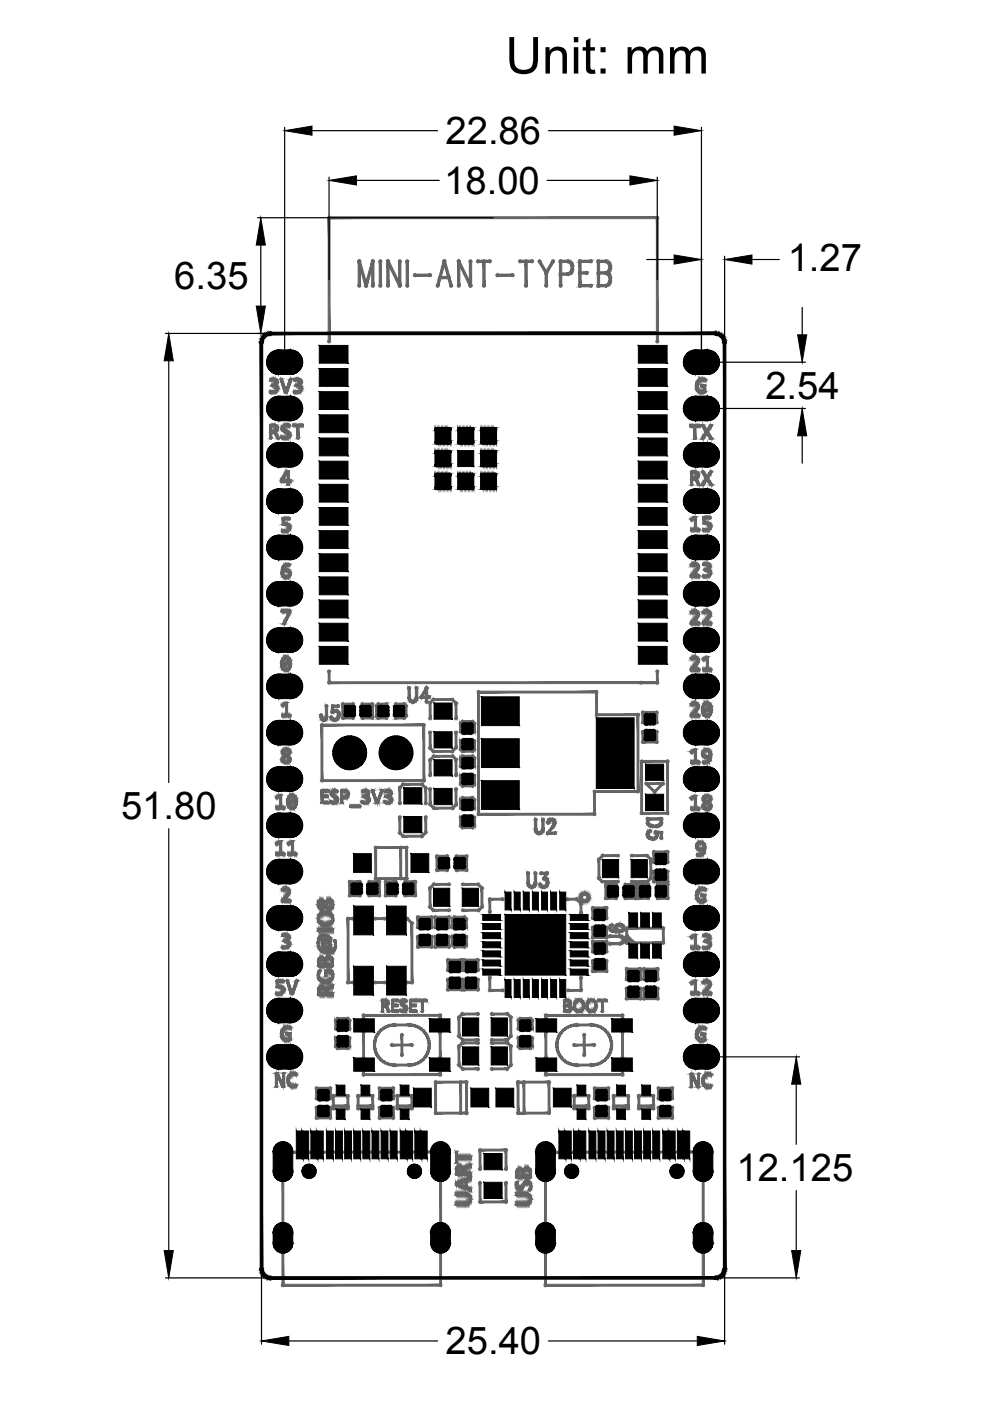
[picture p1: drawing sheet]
<svg xmlns="http://www.w3.org/2000/svg" width="210mm" height="297mm" viewBox="0 0 210 297" stroke-linecap="round" stroke-linejoin="round" font-family="sans-serif">
<defs><g id="words">
<text font-size="10.8" x="107.1" y="15.6">Unit: mm</text>
<g font-size="8.1">
<text x="94.5" y="30.6">22.86</text>
<text x="94.2" y="41.1">18.00</text>
<text x="167" y="57.5">1.27</text>
<text x="36.9" y="61.3">6.35</text>
<text x="162.3" y="84.6">2.54</text>
<text x="25.7" y="173.7">51.80</text>
<text x="156.2" y="250.4">12.125</text>
<text x="94.5" y="287.2">25.40</text>
</g>
</g></defs>
<!-- layer: SILKTOP_PHO -->
<g fill="#636466" stroke="#636466" stroke-width=".21">
<path d="M148 230l-.1 .1z"/>
<path d="M146.8 228l-.1 .2z"/>
<path d="M149.2 220.3l.1 .2z"/>
<path d="M149.2 220.4l-.1 .1z"/>
<path d="M149.1 220.4v.1z"/>
<path d="M149 220.4l.1 .1z"/>
<path d="M148.5 218.1v.1z"/>
<path d="M150.1 198.5l.1-.1z"/>
<path d="M150 199.3v.1z"/>
<path d="M147.2 208.2h.1z"/>
<path d="M147.6 200.8l.1-.1z"/>
<path d="M147.2 198.5h.1z"/>
<path d="M149.2 190l.1-.1z"/>
<path d="M149.2 190.9l-.1 .1z"/>
<path d="M149.1 190.9v.1z"/>
<path d="M149.1 180.1h.2z"/>
<path d="M148.5 181.1l.1 .1z"/>
<path d="M148.3 178.7v.1z"/>
<path d="M150 170l-.1 .1z"/>
<path d="M149.4 169l.1 .1z"/>
<path d="M149.9 170.2l-.1 .1z"/>
<path d="M150.4 160.5l.1-.1z"/>
<path d="M150.5 150.2l.1-.1z"/>
<path d="M149.1 150.7h.2z"/>
<path d="M149.7 139.6h.1z"/>
<path d="M149.7 119.6v.1z"/>
<path d="M149.4 110.8l.1-.1z"/>
<path d="M149.9 101v.1z"/>
<path d="M149.9 91.2v.1z"/>
<path d="M149.9 91.9l-.1 .1z"/>
<path d="M147.2 169.1l.1-.1z"/>
<path d="M147.6 161.5h.1z"/>
<path d="M147.2 159.2h.1z"/>
<path d="M147.6 130.7h.1z"/>
<path d="M147.2 110l.1-.1z"/>
<path d="M146.8 101.5v.1z"/>
<path d="M146.8 101.3h.1z"/>
<path d="M146.8 100.2v.1z"/>
<path d="M147.1 90.4h.1z"/>
<path d="M149.2 82.9l.1 .1z"/>
<path d="M149.2 82.9l-.1 .1z"/>
<path d="M149.1 82.9v.1z"/>
<path d="M149 82.9l.1 .1z"/>
<path d="M148.5 80.6v.1z"/>
<path d="M127.8 212.2l.1 .1z"/>
<path d="M125.4 212.1v.1z"/>
<path d="M122.8 212.1v.1z"/>
<path d="M119.7 212l-.1 .1z"/>
<path d="M119.6 214.5l.1-.1z"/>
<path d="M119.9 213.3v.1z"/>
<path d="M120.7 213.5l.1-.1z"/>
<path d="M119.9 212.2v.1z"/>
<path d="M109.4 253.3h.1z"/>
<path d="M109.4 255.4l.1-.1z"/>
<path d="M112.1 252.3h.1z"/>
<path d="M112.4 252.3v.1z"/>
<path d="M110.9 248.1l-.1 .1z"/>
<path d="M109.4 249.7l.1-.1z"/>
<path d="M112.5 249.6v.1z"/>
<path d="M111.1 249.3h.1z"/>
<path d="M110.6 248.3l.1-.1z"/>
<path d="M96.6 253.3h.1z"/>
<path d="M99.7 249.7l.2-.1z"/>
<path d="M99.8 252.3l-.1 .1z"/>
<path d="M99.8 252.3l.1 .1z"/>
<path d="M99.8 252v.1z"/>
<path d="M99.8 249.9v.2z"/>
<path d="M98.7 251.6v.1z"/>
<path d="M98.6 250.4h.1z"/>
<path d="M99.8 246.9v.1z"/>
<path d="M99.7 246.9v.1z"/>
<path d="M96.7 249h.1z"/>
<path d="M99.8 247.2v.2z"/>
<path d="M96.9 248.7l.1-.1z"/>
<path d="M97.6 247.5l-.1 .1z"/>
<path d="M96.9 245.6l.1 .1z"/>
<path d="M89.3 212.2h.1z"/>
<path d="M89.7 212.2v.1z"/>
<path d="M87 212v.1z"/>
<path d="M86.9 214.5l.1-.1z"/>
<path d="M87.2 213.2v.1z"/>
<path d="M87.2 212.2v.1z"/>
<path d="M85.7 212.1v.1z"/>
<path d="M86.1 212.1h.1z"/>
<path d="M85.6 214.3v.1z"/>
<path d="M84.9 214.4l.1-.1z"/>
<path d="M83.2 212v.1z"/>
<path d="M83.1 214.5l.1-.1z"/>
<path d="M83.3 214.3l.2-.1z"/>
<path d="M83.4 212.2v.1z"/>
<path d="M81 212v.1z"/>
<path d="M81.2 213.1h.1z"/>
<path d="M81.2 212.2v.1z"/>
<path d="M81.7 212.2h.1z"/>
<path d="M81.9 212.3h.1z"/>
<path d="M81.6 167.9v.1z"/>
<path d="M81.9 167.7l.1 .1z"/>
<path d="M82.2 170v.1z"/>
<path d="M81.4 170.1h.2z"/>
<path d="M81.5 170.2l.1-.1z"/>
<path d="M80.8 167.6h.1z"/>
<path d="M80 169.9l-.1 .1z"/>
<path d="M78.9 167.5v.1z"/>
<path d="M76.8 167.9v.1z"/>
<path d="M77.2 167.7v.1z"/>
<path d="M77.5 170l-.1 .1z"/>
<path d="M76.7 170.2l.1-.1z"/>
<path d="M76.3 170.9l.1-.1z"/>
<path d="M74.3 170.8v.1z"/>
<path d="M74.2 171.1l.1-.1z"/>
<path d="M76.4 171v.1z"/>
<path d="M72.4 167.5v.1z"/>
<path d="M73.3 168.9v.1z"/>
<path d="M72.6 167.7l.1 .2z"/>
<path d="M70.6 208.8l-.1 .1z"/>
<path d="M69 209.7h.1z"/>
<path d="M67.4 211l.1-.1z"/>
<path d="M70.5 209.2l.1 .1z"/>
<path d="M69.2 206.1v.2z"/>
<path d="M70.2 206.2h.1z"/>
<path d="M67.7 205.8l-.1 .1z"/>
<path d="M68.9 203.3l-.1 .1z"/>
<path d="M67.4 204.9l.1-.1z"/>
<path d="M70.5 204.8v.1z"/>
<path d="M69.1 204.5h.1z"/>
<path d="M68.6 203.5l.1-.1z"/>
<path d="M69.6 198.7l-.1 .1z"/>
<path d="M69.9 199.2h.1z"/>
<path d="M69.8 199.5v.1z"/>
<path d="M68.4 200.2h.1z"/>
<path d="M68.9 199.7v.1z"/>
<path d="M67.4 197.3h.1z"/>
<path d="M68.4 193.7l.1 .1z"/>
<path d="M69 191.3l-.1 .1z"/>
<path d="M68.9 192.2l.1-.1z"/>
<path d="M70.7 167.7l.1 .1z"/>
<path d="M71.4 167.9h.1z"/>
<path d="M71.4 167.7h.1z"/>
<path d="M70.8 170v.1z"/>
<path d="M68.1 170.3l.1-.1z"/>
<path d="M68.4 168.7h.1z"/>
<path d="M62.6 230.1v.1z"/>
<path d="M60 229.9l-.1 .1z"/>
<path d="M58.8 227.9l-.1 .2z"/>
<path d="M61.3 220.3l-.1 .1z"/>
<path d="M61.2 220.3l-.1 .1z"/>
<path d="M62 210.4l-.1 .1z"/>
<path d="M62.9 90.3h.2z"/>
<path d="M58.9 209.1l.1-.1z"/>
<path d="M60.9 198.4h.1z"/>
<path d="M61.7 178.7l.2-.1z"/>
<path d="M61.4 171.1l.1-.1z"/>
<path d="M62.5 169.7h.1z"/>
<path d="M61.2 170.3l.1-.1z"/>
<path d="M63.4 80.7l.1-.1z"/>
<path d="M63.5 82.8l.1 .1z"/>
<path d="M59.6 180.9h.1z"/>
<path d="M59.2 178.7l.1-.1z"/>
<path d="M59.6 171.1h.1z"/>
<path d="M59.2 168.9l.1-.1z"/>
<path d="M60.7 160.1v.1z"/>
<path d="M60.2 159v.2z"/>
<path d="M60.6 160.3v.1z"/>
<path d="M60.5 149.3h.1z"/>
<path d="M60.7 141.9l-.1 .1z"/>
<path d="M61.3 140.4h.1z"/>
<path d="M59.9 141h.1z"/>
<path d="M60.7 139.4l-.1 .1z"/>
<path d="M60 121l.1-.1z"/>
<path d="M60.5 121v.1z"/>
<path d="M60.2 111l.1-.1z"/>
<path d="M60.2 110v.1z"/>
<path d="M60.7 112.4v.1z"/>
<path d="M60.9 102.2l.1-.1z"/>
<path d="M61.3 102.1v.1z"/>
<path d="M60.8 100.2h.2z"/>
<path d="M60.1 90.6h.1z"/>
<path d="M61 92.6v.1z"/>
<path d="M60.7 82.9l-.1 .1z"/>
<path d="M57.6 91.6v.1z"/>
<path d="M57.6 90.3v.1z"/>
<path d="M58.3 80.7l.1-.1z"/>
<path d="M58.5 82.8v.1z"/>
<path d="M76.2 55.4l.2 .1z"/>
<path d="M76.2 60.6l.2 .1z"/>
<path d="M77.6 60.6l.2 .1z"/>
<path d="M79 55.4h.3z"/>
<path d="M79 60.6h.3z"/>
<path d="M80.7 55.4h.2z"/>
<path d="M80.7 60.6h.2z"/>
<path d="M82.3 55.4h.2z"/>
<path d="M82.3 60.6h.2z"/>
<path d="M84.8 60.6h.2z"/>
<path d="M84.8 55.4h.2z"/>
<path d="M86.4 55.4h.2z"/>
<path d="M86.4 60.6h.2z"/>
<path d="M88 58.4h.2z"/>
<path d="M91.2 58.4l.2 .1z"/>
<path d="M94.2 55.4h.3z"/>
<path d="M92.8 60.6h.2z"/>
<path d="M95.6 60.6h.3z"/>
<path d="M93.3 58.8h.3z"/>
<path d="M95.1 58.8l.2 .1z"/>
<path d="M97.3 55.4h.2z"/>
<path d="M97.3 60.6h.2z"/>
<path d="M99.8 60.6h.2z"/>
<path d="M99.8 55.4h.2z"/>
<path d="M102.6 55.4h.3z"/>
<path d="M102.6 60.6h.3z"/>
<path d="M101.4 55.4h.2z"/>
<path d="M103.9 55.4h.2z"/>
<path d="M105.5 58.4h.2z"/>
<path d="M108.7 58.4l.2 .1z"/>
<path d="M111.5 55.4l.3 .1z"/>
<path d="M111.5 60.6l.3 .1z"/>
<path d="M110.3 55.4l.2 .1z"/>
<path d="M112.8 55.4l.2 .1z"/>
<path d="M114.4 55.4l.2 .1z"/>
<path d="M115.8 57.9l.3 .1z"/>
<path d="M115.8 60.6l.3 .1z"/>
<path d="M117.2 55.4h.3z"/>
<path d="M118.9 55.4h.2z"/>
<path d="M118.9 60.6h.2z"/>
<path d="M120.5 55.4h.2z"/>
<path d="M121 55.7l.2 .1z"/>
<path d="M121.2 55.9l.2 .1z"/>
<path d="M121.4 56.4h.2z"/>
<path d="M121.4 57.1h.2z"/>
<path d="M121.2 57.6l.2 .1z"/>
<path d="M121 57.9l.2 .1z"/>
<path d="M120.5 58.1h.2z"/>
<path d="M118.9 58.1h.2z"/>
<path d="M123 55.4h.2z"/>
<path d="M123 60.6h.2z"/>
<path d="M125.3 55.4l.2 .1z"/>
<path d="M123 57.9h.2z"/>
<path d="M124.4 57.9h.2z"/>
<path d="M125.3 60.6l.2 .1z"/>
<path d="M126.9 55.4h.2z"/>
<path d="M126.9 60.6h.2z"/>
<path d="M128.5 55.4h.2z"/>
<path d="M129 55.7h.3z"/>
<path d="M129.2 55.9l.2 .1z"/>
<path d="M129.4 56.4l.2 .1z"/>
<path d="M129.4 56.9l.2 .1z"/>
<path d="M129.2 57.4l.2 .1z"/>
<path d="M129 57.6h.3z"/>
<path d="M128.5 57.9h.2z"/>
<path d="M126.9 57.9h.2z"/>
<path d="M129 58.1h.3z"/>
<path d="M129.2 58.4l.2 .1z"/>
<path d="M129.4 58.8l.2 .1z"/>
<path d="M129.4 59.6l.2 .1z"/>
<path d="M129.2 60.1l.2 .1z"/>
<path d="M129 60.3h.3z"/>
<path d="M128.5 60.6h.2z"/>
<path d="M140.2 173.6h.3z"/>
<path d="M137.3 173.6h.3z"/>
<path d="M140.2 174.4h.3z"/>
<path d="M140.1 174.8h.2z"/>
<path d="M139.8 175h.3z"/>
<path d="M139.5 175.1h.3z"/>
<path d="M139.1 175.2l.2 .1z"/>
<path d="M138.4 175.2h.3z"/>
<path d="M138 175.1h.3z"/>
<path d="M137.7 175h.3z"/>
<path d="M137.5 174.8h.2z"/>
<path d="M137.3 174.4h.3z"/>
<path d="M140.2 177.7h.3z"/>
<path d="M140.2 176.5h.3z"/>
<path d="M139 176.4l.2 .1z"/>
<path d="M139.1 176.5l.2 .1z"/>
<path d="M139.3 176.9l.2 .1z"/>
<path d="M139.3 177.2l.2 .1z"/>
<path d="M139.1 177.5l.2 .1z"/>
<path d="M138.8 177.8l.3 .1z"/>
<path d="M138.4 177.9h.3z"/>
<path d="M138.2 177.8h.2z"/>
<path d="M137.7 177.7h.3z"/>
<path d="M137.5 177.4h.2z"/>
<path d="M137.3 177.1h.3z"/>
<path d="M137.3 176.8h.3z"/>
<path d="M137.5 176.4h.2z"/>
<path d="M137.6 176.3h.2z"/>
<path d="M137.9 176.2h.2z"/>
<path d="M113.6 173.8h.2z"/>
<path d="M113.6 175.8h.2z"/>
<path d="M113.7 176.2h.2z"/>
<path d="M113.9 176.5l.2 .1z"/>
<path d="M114.2 176.7h.3z"/>
<path d="M114.5 176.7h.2z"/>
<path d="M114.8 176.5h.2z"/>
<path d="M115 176.2h.3z"/>
<path d="M115.1 175.8l.3 .1z"/>
<path d="M115.1 173.8l.3 .1z"/>
<path d="M116.2 174.4h.3z"/>
<path d="M116.2 174.3h.3z"/>
<path d="M116.3 174l.3 .1z"/>
<path d="M116.5 173.9h.2z"/>
<path d="M116.7 173.8h.2z"/>
<path d="M117.1 173.8h.3z"/>
<path d="M117.4 173.9h.2z"/>
<path d="M117.5 174h.2z"/>
<path d="M117.6 174.3h.2z"/>
<path d="M117.6 174.6h.2z"/>
<path d="M117.5 174.9h.2z"/>
<path d="M117.2 175.3h.3z"/>
<path d="M116.1 176.7h.3z"/>
<path d="M117.7 176.7h.2z"/>
<path d="M112 185.2h.2z"/>
<path d="M112 187.2h.2z"/>
<path d="M112.1 187.6h.2z"/>
<path d="M112.3 187.9h.3z"/>
<path d="M112.6 188.1l.3 .1z"/>
<path d="M112.9 188.1l.2 .1z"/>
<path d="M113.2 187.9h.2z"/>
<path d="M113.4 187.6h.3z"/>
<path d="M113.5 187.2h.3z"/>
<path d="M113.5 185.2h.3z"/>
<path d="M114.8 185.2h.2z"/>
<path d="M116 185.2h.2z"/>
<path d="M115.3 186.3l.2 .1z"/>
<path d="M115.7 186.3h.2z"/>
<path d="M115.9 186.4h.2z"/>
<path d="M116 186.5h.2z"/>
<path d="M116.1 187h.2z"/>
<path d="M116.1 187.2h.2z"/>
<path d="M116 187.6h.2z"/>
<path d="M115.8 187.9h.2z"/>
<path d="M115.4 188.1h.3z"/>
<path d="M115.1 188.1h.2z"/>
<path d="M114.8 187.9h.2z"/>
<path d="M114.6 187.8h.3z"/>
<path d="M114.5 187.5h.3z"/>
<path d="M129.3 200.1l.3 .1z"/>
<path d="M131.4 200.1h.3z"/>
<path d="M131.8 200h.3z"/>
<path d="M132.1 199.7l.2 .1z"/>
<path d="M132.2 199.4l.3 .1z"/>
<path d="M132.2 199.2l.3 .1z"/>
<path d="M132.1 198.8l.2 .1z"/>
<path d="M131.8 198.6h.3z"/>
<path d="M131.4 198.5h.3z"/>
<path d="M129.3 198.5l.3 .1z"/>
<path d="M129.7 196.2h.3z"/>
<path d="M129.5 196.3l.2 .1z"/>
<path d="M129.3 196.6l.3 .1z"/>
<path d="M129.3 196.8l.3 .1z"/>
<path d="M129.5 197.2l.2 .1z"/>
<path d="M129.9 197.4h.2z"/>
<path d="M130.6 197.5h.2z"/>
<path d="M131.3 197.5h.2z"/>
<path d="M131.8 197.4h.3z"/>
<path d="M132.1 197.2l.2 .1z"/>
<path d="M132.2 196.8l.3 .1z"/>
<path d="M132.2 196.7l.3 .1z"/>
<path d="M132.1 196.4l.2 .1z"/>
<path d="M131.8 196.2h.3z"/>
<path d="M131.4 196.1h.3z"/>
<path d="M131.3 196.1h.2z"/>
<path d="M130.9 196.2h.2z"/>
<path d="M130.6 196.4h.2z"/>
<path d="M130.4 196.7h.3z"/>
<path d="M130.4 196.8h.3z"/>
<path d="M130.6 197.2h.2z"/>
<path d="M130.9 197.4h.2z"/>
<path d="M69.2 149.7h.3z"/>
<path d="M69.2 151.9h.3z"/>
<path d="M69.1 152.4h.3z"/>
<path d="M69 152.5h.2z"/>
<path d="M68.8 152.6h.2z"/>
<path d="M68.6 152.6h.2z"/>
<path d="M68.3 152.5h.3z"/>
<path d="M68.2 152.4l.2 .1z"/>
<path d="M68.1 151.9h.3z"/>
<path d="M68.1 151.7h.3z"/>
<path d="M71.7 149.7h.2z"/>
<path d="M70.6 149.7h.2z"/>
<path d="M70.4 151h.3z"/>
<path d="M70.6 150.8h.2z"/>
<path d="M70.9 150.7l.2 .1z"/>
<path d="M71.2 150.7h.3z"/>
<path d="M71.6 150.8h.2z"/>
<path d="M71.8 151.1h.2z"/>
<path d="M71.9 151.5h.2z"/>
<path d="M71.8 151.8h.2z"/>
<path d="M71.7 152.2h.2z"/>
<path d="M71.5 152.5h.2z"/>
<path d="M71.1 152.6l.2 .1z"/>
<path d="M70.8 152.6h.2z"/>
<path d="M70.4 152.5h.3z"/>
<path d="M70.3 152.4h.3z"/>
<path d="M70.2 152.1h.3z"/>
<path d="M86.8 145.9h.2z"/>
<path d="M86.8 148h.2z"/>
<path d="M86.9 148.4l.2 .1z"/>
<path d="M87.1 148.6h.2z"/>
<path d="M87.4 148.8h.3z"/>
<path d="M87.6 148.8l.3 .1z"/>
<path d="M88 148.6h.2z"/>
<path d="M88.2 148.4h.3z"/>
<path d="M88.3 148h.3z"/>
<path d="M88.3 145.9h.3z"/>
<path d="M90.4 145.9h.3z"/>
<path d="M89.3 147.8l.3 .1z"/>
<path d="M91 147.8h.2z"/>
<path d="M90.4 148.8h.3z"/>
<path d="M57.4 70.7h.2z"/>
<path d="M55.4 269h.3z"/>
<path d="M151.7 270.9h.2z"/>
<path d="M153.6 72.6h.3z"/>
<path d="M73.8 234.5h.2z"/>
<path d="M70.7 234.5h.2z"/>
<path d="M70.7 232.3l.2 .1z"/>
<path d="M73.8 232.3h.2z"/>
<path d="M73.8 235h.2z"/>
<path d="M70.7 235l.2 .1z"/>
<path d="M79 234.5h.2z"/>
<path d="M75.9 234.5h.2z"/>
<path d="M75.9 232.3l.2 .1z"/>
<path d="M79 232.3l.2 .1z"/>
<path d="M79 235l.2 .1z"/>
<path d="M75.9 235l.2 .1z"/>
<path d="M115.7 227.8l.2 .1z"/>
<path d="M132 227.8h.2z"/>
<path d="M132 224.3h.2z"/>
<path d="M132 218.9h.2z"/>
<path d="M132 215.3h.2z"/>
<path d="M115.7 215.3l.2 .1z"/>
<path d="M115.7 218.9h.2z"/>
<path d="M115.7 224.3h.2z"/>
<path d="M132 227.2h.2z"/>
<path d="M115.7 227.2h.2z"/>
<path d="M132 216h.2z"/>
<path d="M115.7 216h.2z"/>
<path d="M126 221.6h.2z"/>
<path d="M121.7 221.6h.2z"/>
<path d="M123.9 223.7h.2z"/>
<path d="M123.9 219.4h.2z"/>
<path d="M125.4 225.8h.2z"/>
<path d="M122.3 225.8l.2 .1z"/>
<path d="M122.3 217.3l.2 .1z"/>
<path d="M125.4 217.3h.2z"/>
<path d="M124.8 234.5h.2z"/>
<path d="M121.7 234.5h.2z"/>
<path d="M121.7 232.3h.2z"/>
<path d="M124.8 232.3h.2z"/>
<path d="M124.8 235h.2z"/>
<path d="M121.7 235h.2z"/>
<path d="M87.3 234.5h.2z"/>
<path d="M84.2 234.5h.2z"/>
<path d="M84.2 232.3h.2z"/>
<path d="M87.3 232.3h.2z"/>
<path d="M87.3 235h.2z"/>
<path d="M84.2 235h.2z"/>
<path d="M141.5 161.4h.2z"/>
<path d="M141.5 172.4h.2z"/>
<path d="M136 172.4l.2 .1z"/>
<path d="M136 161.4l.2 .1z"/>
<path d="M140.6 166.1h.2z"/>
<path d="M137 166.1h.2z"/>
<path d="M138.8 167.9h.2z"/>
<path d="M73.8 208.3l.2 .1z"/>
<path d="M73.8 194.8h.2z"/>
<path d="M86.4 194.8h.1z"/>
<path d="M87.3 195.7h.2z"/>
<path d="M87.3 208.3h.2z"/>
<path d="M74.8 208.3h.2z"/>
<path d="M74.8 194.8h.2z"/>
<path d="M79.6 194.8h.2z"/>
<path d="M81.5 194.8h.2z"/>
<path d="M79.6 208.3l.2 .1z"/>
<path d="M81.5 208.3h.2z"/>
<path d="M86.4 208.3l.1 .1z"/>
<path d="M77.1 227.8h.2z"/>
<path d="M93.3 227.8l.2 .1z"/>
<path d="M93.3 224.3h.2z"/>
<path d="M93.3 218.9h.2z"/>
<path d="M93.3 215.3l.2 .1z"/>
<path d="M77.1 215.3h.2z"/>
<path d="M77.1 218.9h.2z"/>
<path d="M77.1 224.3h.2z"/>
<path d="M93.3 227.2h.2z"/>
<path d="M77.1 227.2h.2z"/>
<path d="M93.3 216h.2z"/>
<path d="M77.1 216h.2z"/>
<path d="M87.3 221.6h.2z"/>
<path d="M83.1 221.6h.2z"/>
<path d="M85.2 223.7h.2z"/>
<path d="M85.2 219.4h.2z"/>
<path d="M86.7 225.8l.2 .1z"/>
<path d="M83.7 225.8h.2z"/>
<path d="M83.7 217.3h.2z"/>
<path d="M86.7 217.3l.2 .1z"/>
<path d="M135.3 151.5l.2 .1z"/>
<path d="M126.5 151.5h.2z"/>
<path d="M126.5 146.7h.2z"/>
<path d="M101.4 146.7l.2 .1z"/>
<path d="M101.4 172.6l.2 .1z"/>
<path d="M126 172.6l.2 .1z"/>
<path d="M126 167.8l.2 .1z"/>
<path d="M135.3 167.8l.2 .1z"/>
<path d="M120.5 210h.2z"/>
<path d="M123.2 210h.2z"/>
<path d="M123.2 207.3h.2z"/>
<path d="M106.6 190.6h.2z"/>
<path d="M103.9 190.6l.1 .1z"/>
<path d="M103.9 193.4h.1z"/>
<path d="M106.6 210h.2z"/>
<path d="M103.9 210h.1z"/>
<path d="M103.9 207.3h.1z"/>
<path d="M123.2 193.5l.2 .1z"/>
<path d="M123.2 191.6l.2 .1z"/>
<path d="M122.2 190.6l.2 .1z"/>
<path d="M120.3 190.6l.2 .1z"/>
<path d="M132.9 199.9l.2 .1z"/>
<path d="M140.6 199.9h.2z"/>
<path d="M140.6 196.8h.2z"/>
<path d="M132.9 196.8l.2 .1z"/>
<path d="M134.4 199.9l.2 .1z"/>
<path d="M132.9 198.4l.2 .1z"/>
<path d="M134 199.9h.2z"/>
<path d="M132.9 198.8h.2z"/>
<path d="M133.5 199.8h.2z"/>
<path d="M133 199.3h.2z"/>
<path d="M91.2 155.3h.2z"/>
<path d="M91.2 158.6h.2z"/>
<path d="M91.9 159.3h.2z"/>
<path d="M95.9 159.3l.2 .1z"/>
<path d="M96.7 158.5l.2 .1z"/>
<path d="M96.7 155.3l.2 .1z"/>
<path d="M91.2 152.3h.2z"/>
<path d="M91.2 149h.2z"/>
<path d="M91.9 148.3h.2z"/>
<path d="M95.9 148.3l.2 .1z"/>
<path d="M96.7 149.1l.2 .1z"/>
<path d="M96.7 152.3l.2 .1z"/>
<path d="M96.7 164.4h.2z"/>
<path d="M96.7 161l.2 .1z"/>
<path d="M96 160.3l.2 .1z"/>
<path d="M92 160.3h.2z"/>
<path d="M91.2 161.1h.2z"/>
<path d="M91.2 164.4h.2z"/>
<path d="M96.7 167.3l.2 .1z"/>
<path d="M96.7 170.6l.2 .1z"/>
<path d="M96 171.3l.2 .1z"/>
<path d="M92 171.3h.2z"/>
<path d="M91.2 170.6h.2z"/>
<path d="M91.2 167.3h.2z"/>
<path d="M98.2 193l.1 .1z"/>
<path d="M101.5 193h.2z"/>
<path d="M102.2 192.3h.2z"/>
<path d="M102.2 188.3h.2z"/>
<path d="M101.4 187.5l.2 .1z"/>
<path d="M98.2 187.5l.1 .1z"/>
<path d="M95.2 193h.2z"/>
<path d="M91.9 193l.2 .1z"/>
<path d="M91.2 192.3l.2 .1z"/>
<path d="M91.2 188.3l.2 .1z"/>
<path d="M92 187.5h.2z"/>
<path d="M95.2 187.5h.2z"/>
<path d="M101.3 215h.2z"/>
<path d="M98 215l.2 .1z"/>
<path d="M97.3 215.7l.2 .1z"/>
<path d="M97.3 219.7l.2 .1z"/>
<path d="M98.1 220.5h.2z"/>
<path d="M101.3 220.5h.2z"/>
<path d="M104.3 215l.2 .1z"/>
<path d="M107.6 215l.2 .1z"/>
<path d="M108.3 215.7l.2 .1z"/>
<path d="M108.3 219.7l.2 .1z"/>
<path d="M107.5 220.5l.2 .1z"/>
<path d="M104.3 220.5l.2 .1z"/>
<path d="M84.8 173.3h.2z"/>
<path d="M84.8 176.6l.2 .1z"/>
<path d="M85.5 177.3l.1 .1z"/>
<path d="M89.5 177.3h.2z"/>
<path d="M90.3 176.5h.2z"/>
<path d="M90.3 173.3h.2z"/>
<path d="M84.8 170.3l.2 .1z"/>
<path d="M84.8 167l.2 .1z"/>
<path d="M85.5 166.3l.1 .1z"/>
<path d="M89.5 166.3h.2z"/>
<path d="M90.3 167.1h.2z"/>
<path d="M90.3 170.3h.2z"/>
<path d="M101.3 221.1h.2z"/>
<path d="M98 221.1l.2 .1z"/>
<path d="M97.3 221.8l.2 .1z"/>
<path d="M97.3 225.8l.2 .1z"/>
<path d="M98.1 226.6h.2z"/>
<path d="M101.3 226.6h.2z"/>
<path d="M104.3 221.1l.2 .1z"/>
<path d="M107.6 221.1l.2 .1z"/>
<path d="M108.3 221.8l.2 .1z"/>
<path d="M108.3 225.8l.2 .1z"/>
<path d="M107.5 226.6l.2 .1z"/>
<path d="M104.3 226.6l.2 .1z"/>
<path d="M109.9 218.1l.2 .1z"/>
<path d="M109.9 216.4h.2z"/>
<path d="M110.3 216h.2z"/>
<path d="M112.4 216h.2z"/>
<path d="M112.8 216.4h.2z"/>
<path d="M112.8 218.1l.2 .1z"/>
<path d="M109.9 220.1l.2 .1z"/>
<path d="M109.9 221.9h.2z"/>
<path d="M110.3 222.3h.2z"/>
<path d="M112.5 222.3h.1z"/>
<path d="M112.8 221.9h.2z"/>
<path d="M112.8 220.1l.2 .1z"/>
<path d="M98.9 198.6h.2z"/>
<path d="M98.9 200.4h.2z"/>
<path d="M98.5 200.8h.2z"/>
<path d="M96.3 200.8h.2z"/>
<path d="M95.9 200.4h.2z"/>
<path d="M95.9 198.6l.2 .1z"/>
<path d="M98.9 196.6h.2z"/>
<path d="M98.9 194.9h.2z"/>
<path d="M98.5 194.5h.2z"/>
<path d="M96.3 194.5h.2z"/>
<path d="M95.9 194.9h.2z"/>
<path d="M95.9 196.6l.2 .1z"/>
<path d="M71.2 218.1l.2 .1z"/>
<path d="M71.2 216.4h.2z"/>
<path d="M71.6 216h.2z"/>
<path d="M73.7 216h.2z"/>
<path d="M74.1 216.4h.2z"/>
<path d="M74.1 218.1l.2 .1z"/>
<path d="M71.2 220.1l.2 .1z"/>
<path d="M71.2 221.9h.2z"/>
<path d="M71.6 222.3h.2z"/>
<path d="M73.7 222.3h.2z"/>
<path d="M74.1 221.9h.2z"/>
<path d="M74.1 220.1l.2 .1z"/>
<path d="M97.7 155.1l.1 .1z"/>
<path d="M97.7 153.4h.1z"/>
<path d="M98.1 153l.1 .1z"/>
<path d="M100.2 153l.2 .1z"/>
<path d="M100.6 153.4h.2z"/>
<path d="M100.6 155.1h.2z"/>
<path d="M97.7 157.1l.1 .1z"/>
<path d="M97.7 158.9l.1 .1z"/>
<path d="M98.1 159.3h.2z"/>
<path d="M100.2 159.3h.2z"/>
<path d="M100.6 158.9h.2z"/>
<path d="M100.6 157.1h.2z"/>
<path d="M83.9 149.3h.2z"/>
<path d="M85.7 149.3l.2 .1z"/>
<path d="M86.1 149.7l.2 .1z"/>
<path d="M86.1 151.8l.2 .1z"/>
<path d="M85.7 152.2h.2z"/>
<path d="M83.9 152.2h.2z"/>
<path d="M82 149.3l.2 .1z"/>
<path d="M80.2 149.3l.2 .1z"/>
<path d="M79.8 149.7l.2 .1z"/>
<path d="M79.8 151.8l.2 .1z"/>
<path d="M80.2 152.2l.2 .1z"/>
<path d="M82 152.2l.2 .1z"/>
<path d="M97.7 171.3l.1 .1z"/>
<path d="M97.7 169.6l.1 .1z"/>
<path d="M98.1 169.2l.1 .1z"/>
<path d="M100.2 169.2l.2 .1z"/>
<path d="M100.6 169.6h.2z"/>
<path d="M100.6 171.3h.2z"/>
<path d="M97.7 173.3l.1 .1z"/>
<path d="M97.7 175.1l.1 .1z"/>
<path d="M98.1 175.5h.2z"/>
<path d="M100.2 175.5h.2z"/>
<path d="M100.6 175.1h.2z"/>
<path d="M100.6 173.3h.2z"/>
<path d="M100.6 164.5h.2z"/>
<path d="M100.6 166.2h.2z"/>
<path d="M100.2 166.6h.2z"/>
<path d="M98.1 166.6h.2z"/>
<path d="M97.7 166.2l.1 .1z"/>
<path d="M97.7 164.5h.1z"/>
<path d="M100.6 162.5h.2z"/>
<path d="M100.6 160.7h.2z"/>
<path d="M100.2 160.3h.2z"/>
<path d="M98.1 160.3h.2z"/>
<path d="M97.7 160.7l.1 .1z"/>
<path d="M97.7 162.5l.1 .1z"/>
<path d="M130.6 190.5h.2z"/>
<path d="M128.4 190.5h.2z"/>
<path d="M128.4 187.5h.2z"/>
<path d="M130.6 187.5l.2 .1z"/>
<path d="M132.6 190.5h.2z"/>
<path d="M134.7 190.5h.2z"/>
<path d="M134.7 187.5h.2z"/>
<path d="M132.6 187.5h.2z"/>
<path d="M141.6 184.8h.2z"/>
<path d="M141.6 186.9h.2z"/>
<path d="M138.6 186.9h.2z"/>
<path d="M138.6 184.8h.2z"/>
<path d="M141.6 182.8h.2z"/>
<path d="M141.6 180.6h.2z"/>
<path d="M138.6 180.6h.2z"/>
<path d="M138.6 182.8h.2z"/>
<path d="M139.3 155.2h.2z"/>
<path d="M139.3 157.3h.2z"/>
<path d="M136.3 157.3l.2 .1z"/>
<path d="M136.3 155.2h.2z"/>
<path d="M139.3 153.2h.2z"/>
<path d="M139.3 151h.2z"/>
<path d="M136.3 151l.2 .1z"/>
<path d="M136.3 153.2l.2 .1z"/>
<path d="M101.3 207.7h.2z"/>
<path d="M101.3 209.8h.2z"/>
<path d="M98.4 209.8l.2 .1z"/>
<path d="M98.4 207.7l.2 .1z"/>
<path d="M101.3 205.7h.2z"/>
<path d="M101.3 203.5h.2z"/>
<path d="M98.4 203.5l.2 .1z"/>
<path d="M98.4 205.7l.2 .1z"/>
<path d="M97.9 207.7l.2 .1z"/>
<path d="M97.9 209.8l.2 .1z"/>
<path d="M95 209.8h.2z"/>
<path d="M95 207.7h.2z"/>
<path d="M97.9 205.7l.2 .1z"/>
<path d="M97.9 203.5l.2 .1z"/>
<path d="M95 203.5h.2z"/>
<path d="M95 205.7h.2z"/>
<path d="M85.9 186.9l.2 .1z"/>
<path d="M88 186.9l.2 .1z"/>
<path d="M88 189.9l.2 .1z"/>
<path d="M85.9 189.9l.2 .1z"/>
<path d="M83.9 186.9h.2z"/>
<path d="M81.8 186.9l.1 .1z"/>
<path d="M81.8 189.9l.1 .1z"/>
<path d="M83.9 189.9h.2z"/>
<path d="M95.2 198.6h.2z"/>
<path d="M95.2 200.8h.2z"/>
<path d="M92.3 200.8h.1z"/>
<path d="M92.3 198.6l.1 .1z"/>
<path d="M95.2 196.6h.2z"/>
<path d="M95.2 194.5h.2z"/>
<path d="M92.3 194.5h.1z"/>
<path d="M92.3 196.6l.1 .1z"/>
<path d="M88.6 196.6h.2z"/>
<path d="M88.6 194.5h.2z"/>
<path d="M91.5 194.5h.2z"/>
<path d="M91.5 196.6h.2z"/>
<path d="M88.6 198.6h.2z"/>
<path d="M88.6 200.8h.2z"/>
<path d="M91.5 200.8h.2z"/>
<path d="M91.5 198.6h.2z"/>
<path d="M74.9 152.2l.1 .1z"/>
<path d="M72.7 152.2h.2z"/>
<path d="M72.7 149.3h.2z"/>
<path d="M74.9 149.3l.1 .1z"/>
<path d="M76.8 152.2h.2z"/>
<path d="M79 152.2h.2z"/>
<path d="M79 149.3h.2z"/>
<path d="M76.8 149.3h.2z"/>
<path d="M76.3 189.9h.2z"/>
<path d="M74.1 189.9l.2 .1z"/>
<path d="M74.1 186.9l.2 .1z"/>
<path d="M76.3 186.9h.2z"/>
<path d="M78.3 189.9l.2 .1z"/>
<path d="M80.4 189.9l.2 .1z"/>
<path d="M80.4 186.9l.2 .1z"/>
<path d="M78.3 186.9l.2 .1z"/>
<path d="M125.7 194.7h.2z"/>
<path d="M125.7 192.5h.2z"/>
<path d="M128.6 192.5l.2 .1z"/>
<path d="M128.6 194.7h.2z"/>
<path d="M125.7 196.6h.2z"/>
<path d="M125.7 198.8h.2z"/>
<path d="M128.6 198.8l.2 .1z"/>
<path d="M128.6 196.6l.2 .1z"/>
<path d="M136.5 207.6l.2 .1z"/>
<path d="M136.5 205.4l.2 .1z"/>
<path d="M139.5 205.4h.2z"/>
<path d="M139.5 207.6h.2z"/>
<path d="M136.5 209.6l.2 .1z"/>
<path d="M136.5 211.7l.2 .1z"/>
<path d="M139.5 211.7h.2z"/>
<path d="M139.5 209.6h.2z"/>
<path d="M128.6 203.8h.2z"/>
<path d="M128.6 205.9l.2 .1z"/>
<path d="M125.7 205.9h.2z"/>
<path d="M125.7 203.8h.2z"/>
<path d="M128.6 201.8l.2 .1z"/>
<path d="M128.6 199.6l.2 .1z"/>
<path d="M125.7 199.6h.2z"/>
<path d="M125.7 201.8h.2z"/>
<path d="M135.8 209.6h.2z"/>
<path d="M135.8 211.7h.2z"/>
<path d="M132.8 211.7l.2 .1z"/>
<path d="M132.8 209.6l.2 .1z"/>
<path d="M135.8 207.6h.2z"/>
<path d="M135.8 205.4h.2z"/>
<path d="M132.8 205.4l.2 .1z"/>
<path d="M132.8 207.6l.2 .1z"/>
<path d="M86.2 186.3h.2z"/>
<path d="M79.6 186.3h.2z"/>
<path d="M79.6 179.7h.2z"/>
<path d="M86.2 179.7h.2z"/>
<path d="M85 186.3h.2z"/>
<path d="M85 179.7h.2z"/>
<path d="M98.9 236h.2z"/>
<path d="M92.4 236h.2z"/>
<path d="M92.4 229.4h.2z"/>
<path d="M98.9 229.4h.2z"/>
<path d="M97.7 236h.2z"/>
<path d="M97.7 229.4h.2z"/>
<path d="M109.8 229.4h.2z"/>
<path d="M116.4 229.4l.2 .1z"/>
<path d="M116.4 236l.2 .1z"/>
<path d="M109.8 236h.2z"/>
<path d="M111.1 229.4l.2 .1z"/>
<path d="M111.1 236l.2 .1z"/>
<path d="M134 186.9l.1 .1z"/>
<path d="M137.3 186.9h.2z"/>
<path d="M138 186.2h.2z"/>
<path d="M138 182.2h.2z"/>
<path d="M137.2 181.4h.2z"/>
<path d="M134 181.4l.1 .1z"/>
<path d="M131 186.9l.2 .1z"/>
<path d="M127.7 186.9h.2z"/>
<path d="M127 186.2h.2z"/>
<path d="M127 182.2h.2z"/>
<path d="M127.8 181.4h.2z"/>
<path d="M131 181.4l.2 .1z"/>
<path d="M89.9 165.5h.2z"/>
<path d="M68.3 165.5l.1 .1z"/>
<path d="M68.3 153.7l.1 .1z"/>
<path d="M89.9 153.7h.2z"/>
<path d="M129 234.9h.2z"/>
<path d="M129 237h.2z"/>
<path d="M126.1 237l.1 .1z"/>
<path d="M126.1 234.9h.1z"/>
<path d="M129 232.9h.2z"/>
<path d="M129 230.7h.2z"/>
<path d="M126.1 230.7l.1 .1z"/>
<path d="M126.1 232.9l.1 .1z"/>
<path d="M142.5 234.9h.2z"/>
<path d="M142.5 237l.2 .1z"/>
<path d="M139.6 237h.2z"/>
<path d="M139.6 234.9h.2z"/>
<path d="M142.5 232.9l.2 .1z"/>
<path d="M142.5 230.7l.2 .1z"/>
<path d="M139.6 230.7h.2z"/>
<path d="M139.6 232.9h.2z"/>
<path d="M70.1 234.9h.1z"/>
<path d="M70.1 237l.1 .1z"/>
<path d="M67.1 237l.2 .1z"/>
<path d="M67.1 234.9h.2z"/>
<path d="M70.1 232.9l.1 .1z"/>
<path d="M70.1 230.7l.1 .1z"/>
<path d="M67.1 230.7l.2 .1z"/>
<path d="M67.1 232.9l.2 .1z"/>
<path d="M83.4 234.9h.2z"/>
<path d="M83.4 237h.2z"/>
<path d="M80.5 237l.1 .1z"/>
<path d="M80.5 234.9h.1z"/>
<path d="M83.4 232.9h.2z"/>
<path d="M83.4 230.7h.2z"/>
<path d="M80.5 230.7l.1 .1z"/>
<path d="M80.5 232.9l.1 .1z"/>
<path d="M94.8 184.5h.2z"/>
<path d="M92.7 184.5l.1 .1z"/>
<path d="M92.7 181.5l.1 .1z"/>
<path d="M94.8 181.5h.2z"/>
<path d="M96.8 184.5l.2 .1z"/>
<path d="M99 184.5l.1 .1z"/>
<path d="M99 181.5l.1 .1z"/>
<path d="M96.8 181.5l.2 .1z"/>
<path d="M107.3 247.9h.2z"/>
<path d="M107.3 243.8l.2 .1z"/>
<path d="M101.8 243.8l.2 .1z"/>
<path d="M101.8 247.9h.2z"/>
<path d="M107.3 250.8l.2 .1z"/>
<path d="M107.3 254.8l.2 .1z"/>
<path d="M101.8 254.8l.2 .1z"/>
<path d="M101.8 250.8l.2 .1z"/>
<path d="M133.2 234.5h.2z"/>
<path d="M130.1 234.5h.2z"/>
<path d="M130.1 232.3l.2 .1z"/>
<path d="M133.2 232.3h.2z"/>
<path d="M133.2 235h.2z"/>
<path d="M130.1 235l.2 .1z"/>
<path d="M138.6 234.5h.2z"/>
<path d="M135.5 234.5h.1z"/>
<path d="M135.5 232.3l.1 .1z"/>
<path d="M138.6 232.3h.2z"/>
<path d="M138.6 235h.2z"/>
<path d="M135.5 235l.1 .1z"/>
<path d="M60 272.5l.2 .1z"/>
<path d="M93.4 272.5l.2 .1z"/>
<path d="M93.4 244.3h.2z"/>
<path d="M60 244.3h.2z"/>
<path d="M115.7 272.5l.1 .1z"/>
<path d="M149.1 272.5l.2 .1z"/>
<path d="M149.1 244.3h.2z"/>
<path d="M115.7 244.3h.1z"/>
<path d="M69.8 70.5h.2z"/>
<path d="M139.4 70.5h.2z"/>
<path d="M69.8 72.4h.2z"/>
<path d="M69.8 46.2h.2z"/>
<path d="M139.4 46.2h.2z"/>
<path d="M139.4 72.4h.2z"/>
<path d="M69.8 142.3h.2z"/>
<path d="M69.8 144.7h.2z"/>
<path d="M139.4 144.7h.2z"/>
<path d="M135.9 144.7l.2 .1z"/>
<path d="M139.4 142.3h.2z"/>
<path d="M137.5 190.5h.1z"/>
<path d="M135.3 190.5h.2z"/>
<path d="M135.3 187.5l.2 .1z"/>
<path d="M137.5 187.5l.1 .1z"/>
<path d="M139.4 190.5h.2z"/>
<path d="M141.6 190.5h.2z"/>
<path d="M141.6 187.5l.2 .1z"/>
<path d="M139.4 187.5l.2 .1z"/>
<path d="M150.5 227.7h.3zM150.5 227.6l.3 .1z"/>
<path d="M150.1 227.6h.4zM150.1 227.6h.4z"/>
<path d="M149.9 227.7l.2-.1zM149.9 227.6h.2z"/>
<path d="M149.7 227.7l.1-.1zM149.6 227.6h.2z"/>
<path d="M149.6 227.7l-.3 .3zM149.2 228l.4-.3z"/>
<path d="M149.2 228l-.2 .5zM149.2 228l-.2 .5z"/>
<path d="M148.9 228.5l.1 .3zM148.9 228.5l.1 .3z"/>
<path d="M148.9 228.8v.3zM148.9 228.8v.3z"/>
<path d="M148.8 229.1l.2 .7zM148.8 229.1l.2 .7z"/>
<path d="M148.9 229.8l.2 .2zM148.9 229.8l.2 .2z"/>
<path d="M149 230l.2 .2zM149 230l.2 .2z"/>
<path d="M149.2 230.2l.2 .1zM149.2 230.2l.2 .1z"/>
<path d="M149.4 230.3l.2 .1zM149.3 230.4h.3z"/>
<path d="M149.6 230.4l.3 .1zM149.6 230.5h.3z"/>
<path d="M149.9 230.5h.2zM149.9 230.6l.2-.1z"/>
<path d="M150.1 230.5h.4zM150.1 230.6l.4-.1z"/>
<path d="M150.5 230.5l.3-.2zM150.5 230.6l.3-.3z"/>
<path d="M150.8 230.1l.1 .3zM150.8 230.1l.1 .3z"/>
<path d="M150.6 230.3l.2-.2zM150.5 230.2l.3-.1z"/>
<path d="M150.2 230.3l.3-.1zM150.2 230.2h.3z"/>
<path d="M149.8 230.3l.4-.1zM149.8 230.2h.4z"/>
<path d="M149.5 230l.3 .2zM149.5 230l.3 .2z"/>
<path d="M149.3 229.6l.2 .4zM149.3 229.6l.2 .4z"/>
<path d="M149.2 229.6h.1zM149.2 229.6h.1z"/>
<path d="M149.2 229.1l.1 .5zM149.2 229.1l.1 .5z"/>
<path d="M149.2 228.6l.1 .5zM149.2 228.6l.1 .5z"/>
<path d="M149.4 228.2l-.1 .4zM149.4 228.2l-.1 .4z"/>
<path d="M149.5 228.2l.2-.3zM149.7 227.9l-.2 .4z"/>
<path d="M149.8 227.9l.4-.1zM149.8 228l.4-.2z"/>
<path d="M150.2 227.8l.4 .1zM150.2 227.9h.4z"/>
<path d="M150.6 227.9l.2 .1zM150.5 228h.3z"/>
<path d="M150.8 227.7l.1 .3zM150.8 227.7l.1 .3z"/>
<path d="M148 227.7l.3-.1zM148 227.6h.3z"/>
<path d="M147.9 227.6l.1 2.4zM147.9 227.6l.1 2.4z"/>
<path d="M147.5 229.4l.4 .6zM147.5 229.4l.4 .6z"/>
<path d="M146.8 227.7l.7 1.7zM146.8 227.7l.8 1.7z"/>
<path d="M146.4 227.7l.5-.1zM146.4 227.6h.5z"/>
<path d="M146.3 227.6l.1 2.9zM146.3 227.6l.1 2.9z"/>
<path d="M146.4 230.5h.3zM146.4 230.6l.3-.1z"/>
<path d="M146.7 228.1l.1 2.4zM146.7 228.1l.1 2.4z"/>
<path d="M146.8 228.1l.3 .6zM146.8 228.1l.3 .6z"/>
<path d="M147 228.7l.9 1.8zM147 228.7l.9 1.8z"/>
<path d="M147.8 230.5h.5zM147.8 230.6l.5-.1z"/>
<path d="M148.2 227.6l.1 2.9zM148.2 227.6l.1 2.9z"/>
<path d="M149.3 217.9h.3zM149.3 217.8l.3 .1z"/>
<path d="M148.9 217.8h.4zM148.9 217.7l.4 .1h-.4z"/>
<path d="M148.6 217.9l.3-.2zM148.6 217.8l.3-.1z"/>
<path d="M148.3 217.9l.3-.1zM148.3 217.8h.3z"/>
<path d="M148.3 217.8l-.2 .2zM148.1 218l.2-.2z"/>
<path d="M148.1 218l-.1 .2zM148.1 218l-.1 .2z"/>
<path d="M147.9 218.2l-.2 .5zM147.9 218.2l-.2 .5z"/>
<path d="M147.6 218.7v.2zM147.6 218.7v.2z"/>
<path d="M147.5 218.9l.1 .4zM147.5 218.9l.1 .4z"/>
<path d="M147.5 219.3l.2 .6zM147.5 219.3l.2 .6z"/>
<path d="M147.6 220l.2 .1zM147.6 220l.2 .1z"/>
<path d="M147.7 220.2l.2 .1zM147.7 220.2l.2 .1z"/>
<path d="M147.9 220.3l.2 .2zM147.8 220.4l.3 .1z"/>
<path d="M148.1 220.5l.2 .1zM148 220.6h.3z"/>
<path d="M148.3 220.6l.3 .1zM148.3 220.7h.3z"/>
<path d="M148.5 220.7h.5zM148.5 220.8l.5-.1z"/>
<path d="M149 220.7l.4-.1zM149 220.8l.4-.2z"/>
<path d="M149.4 220.6l.2-.1zM149.6 220.5l-.1 .2z"/>
<path d="M149.5 219.2l.1 1.4zM149.5 219.2l.1 1.4z"/>
<path d="M148.7 219.2l.9-.1zM148.7 219.1h.9z"/>
<path d="M148.6 219.2l.1 .2zM148.6 219.2l.1 .2z"/>
<path d="M148.7 219.3h.5zM148.7 219.4l.5-.1z"/>
<path d="M149.2 219.4h.1zM149.2 219.4h.1z"/>
<path d="M149.2 219.4l.1 1zM149.2 219.4l.1 1z"/>
<path d="M148.9 220.5l.1-.1zM148.9 220.4h.1z"/>
<path d="M148.4 220.4h.5zM148.4 220.3l.5 .1z"/>
<path d="M148.1 220.2l.3 .1zM148.2 220.1l.2 .2z"/>
<path d="M147.9 219.8l.3 .3zM147.9 219.8l.3 .3z"/>
<path d="M147.8 219.3l.2 .5zM147.8 219.3l.2 .5z"/>
<path d="M147.9 218.8v.5zM147.9 218.8v.5z"/>
<path d="M148.1 218.4l-.1 .4zM148.1 218.4l-.1 .4z"/>
<path d="M148.2 218.4l.2-.3zM148.4 218.1l-.2 .3z"/>
<path d="M148.5 218.1l.4-.1zM148.5 218.2l.4-.2z"/>
<path d="M148.9 218h.4zM148.9 218.1l.4-.1z"/>
<path d="M149.4 218.1l.2 .1zM149.3 218.2h.3z"/>
<path d="M149.5 217.9l.1 .3zM149.5 217.9l.1 .3z"/>
<path d="M149.5 210.5l1.3-.1zM149.5 210.4h1.3z"/>
<path d="M149.4 210.4l.1 .1zM149.4 210.4l.1 .1z"/>
<path d="M149.4 210.4l.5-.5zM149.9 209.9l-.4 .5z"/>
<path d="M150.2 209.5l-.2 .4zM150.2 209.5l-.2 .4z"/>
<path d="M150.5 209.2l-.2 .4zM150.5 209.2l-.2 .4z"/>
<path d="M150.6 209l-.1 .3zM150.6 209l-.1 .3z"/>
<path d="M150.6 208.7l.1 .3zM150.6 208.7l.1 .3z"/>
<path d="M150.6 208.4l.1 .3zM150.6 208.4l.1 .3z"/>
<path d="M150.4 208.1l.3 .2zM150.4 208.1l.3 .2z"/>
<path d="M150.1 208h.4zM150.2 207.9l.3 .1z"/>
<path d="M149.8 207.9h.4zM149.9 207.8l.3 .1h-.4z"/>
<path d="M149.6 208l.2-.2zM149.6 207.9l.2-.1z"/>
<path d="M149.3 208l.3-.1zM149.3 208l.3-.1z"/>
<path d="M149.3 208l-.3 .3zM149 208.2l.3-.2z"/>
<path d="M149 208.3l.2 .1zM149 208.3l.2 .1z"/>
<path d="M149.1 208.4l.3-.2zM149.4 208.2l-.2 .3z"/>
<path d="M149.4 208.2v.1zM149.4 208.2v.1z"/>
<path d="M149.4 208.2l.3-.1zM149.4 208.3l.3-.2z"/>
<path d="M149.8 208.1h.2zM149.8 208.2l.2-.1z"/>
<path d="M150 208.2h.2zM150 208.2h.2z"/>
<path d="M150.1 208.3l.2 .2zM150.1 208.3l.2 .2z"/>
<path d="M150.2 208.5l.2 .2zM150.2 208.5l.2 .2z"/>
<path d="M150.3 208.7l.1 .2zM150.3 208.7l.1 .2z"/>
<path d="M150.3 208.9v.3zM150.3 208.9v.3z"/>
<path d="M150.2 209.2l-.1 .2zM150.2 209.2l-.1 .2z"/>
<path d="M150 209.4l-.3 .4zM149.7 209.7l.3-.3z"/>
<path d="M149.7 209.7l-.7 .8zM149.7 209.7l-.7 .8z"/>
<path d="M148.9 210.5l.1 .3zM148.9 210.5l.1 .3z"/>
<path d="M149 210.7h1.8zM149 210.8l1.8-.1z"/>
<path d="M150.8 210.5l.1 .3zM150.8 210.5l.1 .3z"/>
<path d="M150.7 200l.1 .2zM150.7 200l.1 .2z"/>
<path d="M150.6 199.8l.2 .1zM150.6 199.8l.2 .1z"/>
<path d="M150.4 199.7h.2zM150.4 199.6l.2 .1z"/>
<path d="M150.2 199.6h.2zM150.2 199.5l.2 .1z"/>
<path d="M150.1 199.5l.2 .1zM150.1 199.5l.2 .1z"/>
<path d="M150.2 199.5l.1-.2zM150.3 199.3l-.1 .2z"/>
<path d="M150.3 199.3l.2-.1zM150.5 199.2l-.1 .2z"/>
<path d="M150.5 199v.2zM150.5 199v.2z"/>
<path d="M150.6 198.8v.3zM150.6 198.8v.3z"/>
<path d="M150.5 198.5l.2 .3zM150.5 198.5l.2 .3z"/>
<path d="M150.4 198.4l.2 .1zM150.4 198.4l.2 .1z"/>
<path d="M150.1 198.2l.3 .1zM150.1 198.1l.3 .2z"/>
<path d="M149.8 198.2l.3-.1zM149.8 198.1h.3z"/>
<path d="M149.6 198.2l.2-.1zM149.6 198.1h.2z"/>
<path d="M149.4 198.2l.2-.1zM149.4 198.1h.2z"/>
<path d="M149.4 198.1l-.1 .2zM149.3 198.2l.1-.1z"/>
<path d="M149.3 198.2l-.2 .1zM149.1 198.2h.2z"/>
<path d="M149.1 198.3l.1 .2zM149.1 198.3l.1 .2z"/>
<path d="M149.1 198.4h.3zM149.1 198.5l.3-.1z"/>
<path d="M149.4 198.4l.3-.1zM149.4 198.5l.3-.2z"/>
<path d="M149.7 198.3l.3 .1zM149.7 198.4h.3z"/>
<path d="M150 198.4h.2zM149.9 198.5l.3-.1z"/>
<path d="M150.1 198.5l.2 .1zM150.1 198.5l.2 .1z"/>
<path d="M150.2 198.7l.2 .2zM150.2 198.7l.2 .2z"/>
<path d="M150.3 198.9v.2zM150.3 198.9v.2z"/>
<path d="M150.2 199.1v.2zM150.2 199.1v.2z"/>
<path d="M150.1 199.3l-.1 .1zM149.9 199.3h.2z"/>
<path d="M149.7 199.5l.2-.2zM149.7 199.4l.2-.1z"/>
<path d="M149.4 199.5l.3-.1zM149.4 199.4h.3z"/>
<path d="M149.3 199.4l.1 .3zM149.3 199.4l.1 .3z"/>
<path d="M149.4 199.6h.3zM149.4 199.7l.3-.1z"/>
<path d="M149.7 199.6l.3 .1zM149.7 199.7h.3z"/>
<path d="M150 199.7l.3 .1zM150 199.8h.3z"/>
<path d="M150.3 199.8l.1 .1zM150.2 199.9h.2z"/>
<path d="M150.4 200l.1 .2zM150.4 200l.1 .2z"/>
<path d="M150.4 200.2l.1 .3zM150.4 200.2l.1 .3z"/>
<path d="M150.4 200.4l-.1 .3zM150.4 200.4l-.1 .3z"/>
<path d="M150 200.9l.2-.2zM149.9 200.8l.3-.1z"/>
<path d="M149.6 200.9l.3-.1zM149.6 200.8h.3z"/>
<path d="M149.3 200.9l.3-.1zM149.3 200.8h.3z"/>
<path d="M149 200.9l.3-.1zM149 200.8h.3z"/>
<path d="M149 200.8l.1 .3zM149 200.8l.1 .3z"/>
<path d="M149 201h.6zM149 201.1l.6-.1z"/>
<path d="M149.6 201v.1l.5-.1zM149.6 201.1l.5-.1z"/>
<path d="M150.1 201l.3-.2zM150.1 201.1l.3-.3z"/>
<path d="M150.6 200.5l-.1 .4zM150.6 200.5l-.1 .4z"/>
<path d="M150.7 200.2v.3zM150.7 200.2v.3z"/>
<path d="M147.7 210.5l.6-.1zM147.7 210.4h.6z"/>
<path d="M147.6 210.5h.1zM147.6 210.5h.1z"/>
<path d="M147.6 207.9l.1 2.5zM147.6 207.9l.1 2.5z"/>
<path d="M147.3 208l.3-.1zM147.3 207.9h.3z"/>
<path d="M146.5 208.4l.8-.5zM146.4 208.4l.9-.5z"/>
<path d="M146.4 208.4l.2 .2zM146.4 208.4l.2 .2z"/>
<path d="M146.5 208.6l.7-.4zM146.6 208.7l.6-.5z"/>
<path d="M147.2 208.2l.1 2.2zM147.2 208.2l.1 2.2z"/>
<path d="M147.2 210.4l.1 .1zM147.2 210.4l.1 .1z"/>
<path d="M146.5 210.5l.7-.1zM146.5 210.4h.7z"/>
<path d="M146.5 210.5l.1 .3zM146.5 210.5l.1 .3z"/>
<path d="M146.5 210.7h1.8zM146.5 210.8l1.8-.1z"/>
<path d="M148.2 210.5l.1 .3zM148.2 210.5l.1 .3z"/>
<path d="M147.7 200.8l.6-.1zM147.7 200.7h.6z"/>
<path d="M147.6 198.2l.1 2.5zM147.6 198.2l.1 2.5z"/>
<path d="M147.3 198.2l.3-.1zM147.3 198.1h.3z"/>
<path d="M146.5 198.7l.8-.5zM146.4 198.6l.9-.4z"/>
<path d="M146.4 198.7l.2 .2zM146.4 198.7l.2 .2z"/>
<path d="M146.5 198.9l.7-.5zM146.6 198.9l.6-.5z"/>
<path d="M147.2 198.5l.1 2.2zM147.2 198.5l.1 2.2z"/>
<path d="M147.2 200.7l.1 .1zM147.2 200.7l.1 .1z"/>
<path d="M146.5 200.8l.7-.1zM146.5 200.7h.7z"/>
<path d="M146.5 200.8l.1 .3zM146.5 200.8l.1 .3z"/>
<path d="M146.5 201h1.8zM146.5 201.1l1.8-.1z"/>
<path d="M148.2 200.8l.1 .3zM148.2 200.8l.1 .3z"/>
<path d="M149.3 188.4h.3zM149.3 188.3l.3 .1z"/>
<path d="M148.9 188.4l.4-.1zM148.9 188.3h.4z"/>
<path d="M148.6 188.4l.3-.1zM148.6 188.3h.3l-.3 .1z"/>
<path d="M148.3 188.5l.3-.2zM148.3 188.4l.3-.1z"/>
<path d="M148.3 188.4l-.2 .2zM148.1 188.5l.2-.1z"/>
<path d="M148.1 188.5l-.1 .3zM148.1 188.5l-.1 .3z"/>
<path d="M147.9 188.7l-.2 .5zM147.9 188.7l-.2 .5z"/>
<path d="M147.6 189.2v.3zM147.6 189.2v.3z"/>
<path d="M147.5 189.5l.1 .4zM147.5 189.5l.1 .4z"/>
<path d="M147.5 189.9l.2 .6zM147.5 189.9l.2 .6z"/>
<path d="M147.6 190.5l.2 .2zM147.6 190.5l.2 .2z"/>
<path d="M147.7 190.7l.2 .2zM147.7 190.7l.2 .2z"/>
<path d="M147.9 190.9l.2 .1zM147.8 191h.3z"/>
<path d="M148.1 191l.2 .1zM148 191.1h.3z"/>
<path d="M148.3 191.1l.3 .1zM148.3 191.2h.3z"/>
<path d="M148.5 191.2h.5zM148.5 191.3l.5-.1z"/>
<path d="M149 191.2l.4-.1zM149 191.3l.4-.2z"/>
<path d="M149.4 191.1h.2zM149.6 191.1l-.1 .1z"/>
<path d="M149.5 189.7l.1 1.4zM149.5 189.7l.1 1.4z"/>
<path d="M148.7 189.8l.9-.1zM148.7 189.7h.9z"/>
<path d="M148.6 189.7l.1 .2zM148.6 189.7l.1 .2z"/>
<path d="M148.7 189.9h.5zM148.7 190l.5-.1z"/>
<path d="M149.2 190l.1 .9zM149.2 190l.1 .9z"/>
<path d="M149.2 190.9l.1 .1zM149.2 190.9l.1 .1z"/>
<path d="M148.9 191.1l.1-.1zM148.9 191h.1z"/>
<path d="M148.4 191h.5zM148.4 190.9l.5 .1z"/>
<path d="M148.1 190.7l.3 .2zM148.2 190.6l.2 .3z"/>
<path d="M147.9 190.4l.3 .2zM147.9 190.4l.3 .2z"/>
<path d="M147.8 189.8l.2 .5zM147.8 189.8l.2 .5z"/>
<path d="M147.9 189.3v.5zM147.9 189.3v.5z"/>
<path d="M148.1 188.9l-.1 .4zM148.1 188.9l-.1 .4z"/>
<path d="M148.2 188.9l.2-.2zM148.4 188.7l-.2 .3z"/>
<path d="M148.5 188.6h.4zM148.5 188.7l.4-.1z"/>
<path d="M148.9 188.6h.4zM148.9 188.6h.4z"/>
<path d="M149.4 188.6l.2 .1zM149.3 188.7h.3z"/>
<path d="M149.5 188.5l.1 .3zM149.5 188.5l.1 .3z"/>
<path d="M149.4 179.2l.2 .3zM149.4 179.2l.2 .3z"/>
<path d="M149.3 179l.2 .2zM149.3 179l.2 .2z"/>
<path d="M149.2 178.8l.2 .2zM149.2 178.8l.2 .2z"/>
<path d="M148.9 178.6l.4 .2zM149 178.6l.3 .2z"/>
<path d="M148.6 178.6h.4zM148.6 178.5l.4 .1h-.4z"/>
<path d="M148.2 178.6l.4-.1zM148.2 178.6l.4-.1z"/>
<path d="M148.2 178.6l-.3 .2zM147.9 178.7l.3-.1z"/>
<path d="M147.8 178.7v.4zM147.8 178.7v.4z"/>
<path d="M147.7 179.1v.3zM147.7 179.1v.3z"/>
<path d="M147.6 179.4l.1 .4zM147.6 179.4l.1 .4z"/>
<path d="M147.6 179.8l.3 .2zM147.6 179.8l.3 .2z"/>
<path d="M147.9 180l.2 .2zM147.8 180.1l.3 .1z"/>
<path d="M148.1 180.2v.1l.3-.1zM148.1 180.3l.3-.1z"/>
<path d="M148.4 180.2v.1l.4-.1zM148.4 180.3l.4-.1z"/>
<path d="M148.8 180.2l.3-.2zM148.9 180.3l.2-.3z"/>
<path d="M149.2 180.1l.1 .1zM149.2 180.1l.1 .1z"/>
<path d="M149.2 180.2v.4zM149.2 180.2v.4z"/>
<path d="M149.1 180.6l-.2 .4zM149.1 180.6l-.2 .4z"/>
<path d="M148.9 180.9l-.3 .3zM148.5 181.1l.4-.2z"/>
<path d="M148 181.2l.5-.1zM148 181.1h.5z"/>
<path d="M147.8 181.2l.2-.1zM147.8 181.1h.2z"/>
<path d="M147.8 181.2v.2zM147.8 181.2v.2z"/>
<path d="M147.8 181.4h.5zM147.8 181.5l.5-.1z"/>
<path d="M148.3 181.4l.3-.1zM148.4 181.5l.2-.2z"/>
<path d="M148.6 181.3l.3-.2zM148.7 181.4l.2-.3z"/>
<path d="M148.9 181.1l.2-.1zM149.1 181l-.1 .2z"/>
<path d="M149.3 180.8l-.1 .3zM149.3 180.8l-.1 .3z"/>
<path d="M149.4 180.5v.4zM149.4 180.5v.4z"/>
<path d="M149.5 180.2v.4zM149.5 180.2v.4z"/>
<path d="M149.5 179.8v.4zM149.5 179.8v.4z"/>
<path d="M149.5 179.5l.1 .3zM149.5 179.5l.1 .3z"/>
<path d="M149.2 179.5l.1 .3zM149.2 179.5l.1 .3z"/>
<path d="M149.2 179.8l-.1 .2zM149 179.9l.2-.1z"/>
<path d="M149 179.9l-.1 .1zM148.9 179.9h.1z"/>
<path d="M148.7 180.1l.2-.2zM148.7 180l.2-.1z"/>
<path d="M148.5 180.1l.2-.1zM148.5 180h.2z"/>
<path d="M148.3 180h.2zM148.3 179.9l.2 .1z"/>
<path d="M148.1 179.9h.2zM148.1 179.8l.2 .1z"/>
<path d="M147.9 179.7l.2 .1zM147.9 179.7l.2 .1z"/>
<path d="M147.9 179.5l.1 .2zM147.9 179.5l.1 .2z"/>
<path d="M147.9 179.1l.1 .3zM147.9 179.1l.1 .3z"/>
<path d="M148.1 178.9l-.1 .3zM148.1 178.9l-.1 .3z"/>
<path d="M148.1 178.9l.2-.1zM148.3 178.8l-.1 .2z"/>
<path d="M148.3 178.7h.3zM148.4 178.8l.2-.1z"/>
<path d="M148.6 178.7h.2zM148.6 178.8l.2-.1z"/>
<path d="M148.8 178.8l.3 .1zM148.8 178.8l.3 .1z"/>
<path d="M149 179l.2 .3zM149 179l.2 .3z"/>
<path d="M149.1 179.3l.2 .2zM149.1 179.3l.2 .2z"/>
<path d="M150.8 170.7l.1 .2zM150.8 170.7l.1 .2z"/>
<path d="M150.7 170.5l.2 .2zM150.7 170.5l.2 .2z"/>
<path d="M150.5 170.3l.2 .1zM150.5 170.3l.2 .1z"/>
<path d="M150.3 170.2l.2 .1zM150.3 170.1l.2 .2z"/>
<path d="M150.2 170.1l.1 .1zM150.2 170.1l.1 .1z"/>
<path d="M150.3 170l.2-.1zM150.5 169.9l-.2 .2z"/>
<path d="M150.7 169.7l-.2 .3zM150.7 169.7l-.2 .3z"/>
<path d="M150.7 169.6v.2zM150.7 169.6v.2z"/>
<path d="M150.8 169.3v.3zM150.8 169.3v.3z"/>
<path d="M150.7 169.1l.2 .2zM150.7 169.1l.2 .2z"/>
<path d="M150.6 168.9l.2 .1zM150.6 168.9l.2 .1z"/>
<path d="M150.3 168.8h.3zM150.3 168.7l.3 .1z"/>
<path d="M149.9 168.7h.4zM149.9 168.6l.4 .1z"/>
<path d="M149.5 168.8l.4-.2zM149.5 168.7l.4-.1z"/>
<path d="M149.5 168.7l-.3 .3zM149.2 168.9l.3-.2z"/>
<path d="M149.2 168.9l-.1 .3zM149.2 168.9l-.1 .3z"/>
<path d="M149 169.1v.3zM149 169.1v.3z"/>
<path d="M148.9 169.4l.2 .2zM148.9 169.4l.2 .2z"/>
<path d="M149 169.6l.2 .2zM149 169.6l.2 .2z"/>
<path d="M149.1 169.8l.2 .1zM149.1 169.9h.2z"/>
<path d="M149.3 169.9l.2 .2zM149.3 170l.2 .1z"/>
<path d="M149.5 170.1l.1 .1zM149.5 170.1l.1 .1z"/>
<path d="M149.5 170.2l-.4 .4zM149 170.5l.5-.3z"/>
<path d="M149 170.5v.3zM149 170.5v.3z"/>
<path d="M148.9 170.7l.1 .3zM148.9 170.7l.1 .3z"/>
<path d="M148.9 171l.1 .2zM148.9 171l.1 .2z"/>
<path d="M148.9 171.3l.3 .1zM148.9 171.3l.3 .1z"/>
<path d="M149.2 171.4l.3 .1zM149.2 171.5h.3z"/>
<path d="M149.5 171.5l.4 .1zM149.4 171.6h.5z"/>
<path d="M149.9 171.6l.4-.1zM149.9 171.7l.4-.2z"/>
<path d="M150.3 171.5l.3-.1zM150.3 171.6l.3-.2z"/>
<path d="M150.7 171.2l-.1 .3zM150.7 171.2l-.1 .3z"/>
<path d="M150.8 170.9v.4zM150.8 170.9v.4z"/>
<path d="M150.4 169.4l.1 .2zM150.4 169.4l.1 .2z"/>
<path d="M150.4 169.6v.2zM150.4 169.6v.2z"/>
<path d="M150.3 169.7l-.1 .2zM150.3 169.7l-.1 .2z"/>
<path d="M150.2 169.8l-.2 .3zM149.9 170l.3-.2z"/>
<path d="M149.6 169.9l.3 .1zM149.7 169.8l.2 .2z"/>
<path d="M149.4 169.8h.3zM149.5 169.7l.2 .1z"/>
<path d="M149.3 169.6l.2 .1zM149.3 169.6l.2 .1z"/>
<path d="M149.3 169.4l.1 .2zM149.3 169.4l.1 .2z"/>
<path d="M149.2 169.4h.1zM149.2 169.4h.1z"/>
<path d="M149.3 169.2v.2zM149.3 169.2v.2z"/>
<path d="M149.4 169v.2zM149.4 169v.2z"/>
<path d="M149.5 169l.1-.1zM149.5 169.1l.1-.2z"/>
<path d="M149.6 168.9h.3zM149.7 169l.2-.1z"/>
<path d="M149.9 168.9h.3zM149.9 169l.3-.1z"/>
<path d="M150.2 168.9l.1 .1zM150.1 169h.2z"/>
<path d="M150.3 169.1h.2zM150.3 169.1h.2z"/>
<path d="M150.4 169.2l.1 .2zM150.4 169.2l.1 .2z"/>
<path d="M150.4 171l.1 .2zM150.4 171l.1 .2z"/>
<path d="M150.4 171.1v.2zM150.4 171.1v.2z"/>
<path d="M150.3 171.3l-.1 .2zM150.1 171.4l.2-.1z"/>
<path d="M149.9 171.5l.2-.1zM149.9 171.4h.2z"/>
<path d="M149.6 171.4h.3zM149.7 171.3l.2 .1h-.3z"/>
<path d="M149.5 171.4l.2-.1zM149.5 171.3h.2z"/>
<path d="M149.3 171.2l.2 .1zM149.3 171.2l.2 .1z"/>
<path d="M149.3 171l.1 .1zM149.3 171l.1 .1z"/>
<path d="M149.2 170.9l.1 .1zM149.2 170.9l.1 .1z"/>
<path d="M149.3 170.7v.3zM149.3 170.7v.3z"/>
<path d="M149.3 170.6l.1 .2zM149.3 170.6l.1 .2z"/>
<path d="M149.5 170.4l-.1 .2zM149.5 170.4l-.1 .2z"/>
<path d="M149.6 170.4l.2-.2zM149.8 170.2l-.2 .2z"/>
<path d="M149.9 170.2l.3 .2zM149.9 170.3l.3 .1z"/>
<path d="M150.2 170.5l.2 .1zM150.2 170.5l.2 .1z"/>
<path d="M150.3 170.6l.2 .1zM150.3 170.6l.2 .1z"/>
<path d="M150.4 170.8l.1 .1zM150.4 170.8l.1 .1z"/>
<path d="M150.7 159.6l.2 .2zM150.7 159.6l.2 .2z"/>
<path d="M150.6 159.4l.2 .2zM150.6 159.4l.2 .2z"/>
<path d="M150.5 159.2l.2 .1zM150.5 159.2l.2 .1z"/>
<path d="M150.2 159l.4 .1zM150.3 158.9l.3 .2z"/>
<path d="M149.8 158.9h.5zM149.9 158.8l.4 .1z"/>
<path d="M149.5 159l.3-.2zM149.4 158.9l.4-.1z"/>
<path d="M149.2 159.2l.2-.3zM149.1 159.1l.3-.2z"/>
<path d="M149.1 159.1l-.1 .4zM149.1 159.1l-.1 .4z"/>
<path d="M148.9 159.4v.4zM148.9 159.4v.4z"/>
<path d="M148.8 159.8l.2 .3zM148.8 159.8l.2 .3z"/>
<path d="M148.9 160.2l.2 .2zM148.9 160.2l.2 .2z"/>
<path d="M149.1 160.4l.3 .1zM149.1 160.4l.3 .1z"/>
<path d="M149.4 160.5l.3 .1zM149.4 160.6h.3z"/>
<path d="M149.7 160.6l.4-.1zM149.7 160.7l.4-.2z"/>
<path d="M150.1 160.5l.3-.1zM150.1 160.6l.3-.2z"/>
<path d="M150.4 160.5l.1 .1zM150.4 160.5l.1 .1z"/>
<path d="M150.4 160.6l.1 .4zM150.4 160.6l.1 .4z"/>
<path d="M150.4 160.9l-.2 .4zM150.4 160.9l-.2 .4z"/>
<path d="M149.9 161.5l.2-.2zM149.8 161.4l.3-.1z"/>
<path d="M149.3 161.6l.5-.2zM149.3 161.5l.5-.1z"/>
<path d="M149.1 161.6l.2-.1zM149.1 161.5h.2z"/>
<path d="M149 161.5l.1 .3zM149 161.5l.1 .3z"/>
<path d="M149.1 161.7h.5zM149.1 161.8l.5-.1z"/>
<path d="M149.6 161.7l.3-.1zM149.6 161.8l.3-.2z"/>
<path d="M149.9 161.6l.3-.1zM150 161.7l.2-.2z"/>
<path d="M150.2 161.5l.2-.1zM150.4 161.4l-.2 .2z"/>
<path d="M150.6 161.2l-.1 .2zM150.6 161.2l-.1 .2z"/>
<path d="M150.7 160.9l-.1 .3zM150.7 160.9l-.1 .3z"/>
<path d="M150.7 160.6l.1 .3zM150.7 160.6l.1 .3z"/>
<path d="M150.8 160.1v.5zM150.8 160.1v.5z"/>
<path d="M150.8 159.8l.1 .4zM150.8 159.8l.1 .4z"/>
<path d="M150.4 159.9l.1 .3zM150.4 159.9l.1 .3z"/>
<path d="M150.4 160.2v.1zM150.3 160.3l.1-.1z"/>
<path d="M150.3 160.3l-.1 .1zM150.2 160.3h.1z"/>
<path d="M150 160.4l.2-.1zM150 160.3h.2z"/>
<path d="M149.8 160.4l.2-.1zM149.8 160.3h.2z"/>
<path d="M149.6 160.4l.2-.1zM149.6 160.3h.2z"/>
<path d="M149.3 160.3h.3zM149.4 160.2l.2 .1z"/>
<path d="M149.2 160.1l.2 .1zM149.2 160.1l.2 .1z"/>
<path d="M149.2 159.8l.1 .2zM149.2 159.8l.1 .2z"/>
<path d="M149.2 159.5l.1 .3zM149.2 159.5l.1 .3z"/>
<path d="M149.4 159.3l-.1 .2zM149.4 159.3l-.1 .2z"/>
<path d="M149.4 159.2l.2-.1zM149.6 159.1l-.2 .2z"/>
<path d="M149.6 159.1v.1l.2-.2zM149.6 159.2l.2-.2z"/>
<path d="M149.9 159l.2 .1zM149.9 159.1h.2z"/>
<path d="M150.2 159.1l.1 .2zM150.1 159.2l.2 .1z"/>
<path d="M150.3 159.4l.2 .3zM150.3 159.4l.2 .3z"/>
<path d="M150.4 159.7l.1 .2zM150.4 159.7l.1 .2z"/>
<path d="M150.8 149.8l.2 .3zM150.8 149.8l.2 .3z"/>
<path d="M150.6 149.3l.3 .4zM150.6 149.3l.3 .4z"/>
<path d="M150.3 149.1l.4 .2zM150.3 149l.4 .3z"/>
<path d="M149.9 149h.4zM149.9 148.9l.4 .1z"/>
<path d="M149.6 149l.3-.1zM149.6 148.9h.3z"/>
<path d="M149.5 149.1l.1-.2zM149.4 149l.2-.1z"/>
<path d="M149.4 149l-.3 .4zM149.1 149.3l.3-.3z"/>
<path d="M149.1 149.3l-.1 .6zM149.1 149.3l-.1 .6z"/>
<path d="M148.9 149.8v.6zM148.9 149.8v.6z"/>
<path d="M148.8 150.4l.1 .4zM148.8 150.4l.1 .4z"/>
<path d="M148.8 150.8l.2 .3zM148.8 150.8l.2 .3z"/>
<path d="M148.9 151.1l.2 .3zM148.9 151.1l.2 .3z"/>
<path d="M149 151.4l.1 .1zM149 151.4l.1 .1z"/>
<path d="M149.1 151.6l.2 .1zM149.1 151.6l.2 .1z"/>
<path d="M149.3 151.7l.2 .1zM149.3 151.8h.2z"/>
<path d="M149.5 151.8h.4zM149.4 151.9l.5-.1z"/>
<path d="M149.8 151.8h.3zM149.9 151.9l.2-.1z"/>
<path d="M150.1 151.8h.2zM150.1 151.9l.2-.1z"/>
<path d="M150.3 151.8l.2-.2zM150.5 151.6l-.1 .2z"/>
<path d="M150.6 151.5l-.1 .2zM150.6 151.5l-.1 .2z"/>
<path d="M150.8 151l-.1 .5zM150.8 151l-.1 .5z"/>
<path d="M150.9 150.4v.7zM150.9 150.4v.7z"/>
<path d="M150.9 150.1l.1 .3zM150.9 150.1l.1 .3z"/>
<path d="M150.5 150.1l.1 .4zM150.5 150.1l.1 .4z"/>
<path d="M150.5 150.5l.1 .5zM150.5 150.5l.1 .5z"/>
<path d="M150.5 151l-.1 .4zM150.5 151l-.1 .4z"/>
<path d="M150.4 151.4l-.2 .2zM150.2 151.5l.2-.1z"/>
<path d="M150.2 151.5v.1zM150.2 151.5v.1z"/>
<path d="M149.9 151.7l.3-.2zM149.9 151.6l.3-.1z"/>
<path d="M149.6 151.7l.3-.1zM149.7 151.6h.2z"/>
<path d="M149.4 151.6h.3zM149.5 151.5l.2 .1z"/>
<path d="M149.3 151.4l.2 .1zM149.3 151.4l.2 .1z"/>
<path d="M149.2 151.1l.2 .2zM149.2 151.1l.2 .2z"/>
<path d="M149.2 151l.1 .1zM149.2 151l.1 .1z"/>
<path d="M149.2 151l1.3-.9zM149.3 151.1l1.2-1z"/>
<path d="M149.3 150.8l1.1-1zM149.2 150.7l1.2-.9z"/>
<path d="M149.1 150.4l.1 .3zM149.1 150.4l.1 .3z"/>
<path d="M149.2 149.9v.5zM149.2 149.9v.5z"/>
<path d="M149.3 149.5v.4zM149.3 149.5v.4z"/>
<path d="M149.3 149.5l.2-.3zM149.5 149.2l-.1 .4z"/>
<path d="M149.6 149.2l.3-.1zM149.6 149.3l.3-.2z"/>
<path d="M149.9 149.1l.2 .1zM149.9 149.2h.2z"/>
<path d="M150.1 149.2v.1h.2zM150.1 149.3h.2z"/>
<path d="M150.3 149.4l.1 .1zM150.3 149.4l.1 .1z"/>
<path d="M150.4 149.6l.1 .1zM150.4 149.6l.1 .1z"/>
<path d="M150.2 141.9l.6-.1zM150.2 141.8h.6z"/>
<path d="M150.1 141.8h.2zM150.1 141.8h.2z"/>
<path d="M150.1 139.3l.1 2.5zM150.1 139.3l.1 2.5z"/>
<path d="M149.9 139.3l.3-.1zM149.9 139.2h.3z"/>
<path d="M149 139.8l.9-.5zM149 139.7l.8-.5z"/>
<path d="M148.9 139.8l.2 .2zM148.9 139.8l.2 .2z"/>
<path d="M149.1 139.9l.6-.4zM149.1 140l.6-.5z"/>
<path d="M149.8 139.6l.1 2.2zM149.8 139.6l.1 2.2z"/>
<path d="M149.8 141.8v.1zM149.8 141.8v.1z"/>
<path d="M149.1 141.9l.7-.1zM149.1 141.8h.7z"/>
<path d="M149 141.9l.1 .2zM149 141.9l.1 .2z"/>
<path d="M149.1 142.1h1.7zM149.1 142.2l1.7-.1z"/>
<path d="M150.8 141.9l.1 .2zM150.8 141.9l.1 .2z"/>
<path d="M149.5 132.1l1.3-.1zM149.5 132h1.3z"/>
<path d="M149.4 132h.1zM149.4 132h.1z"/>
<path d="M149.4 131.9l.5-.5zM149.9 131.4l-.4 .6z"/>
<path d="M150.2 131.1l-.2 .4zM150.2 131.1l-.2 .4z"/>
<path d="M150.5 130.8l-.2 .3zM150.5 130.8l-.2 .3z"/>
<path d="M150.6 130.5l-.1 .3zM150.6 130.5l-.1 .3z"/>
<path d="M150.6 130.2l.1 .4zM150.6 130.2l.1 .4z"/>
<path d="M150.6 129.9l.1 .3zM150.6 129.9l.1 .3z"/>
<path d="M150.4 129.7l.3 .2zM150.4 129.7l.3 .2z"/>
<path d="M150.1 129.5l.4 .1zM150.2 129.4l.3 .2z"/>
<path d="M149.8 129.5l.4-.1zM149.9 129.4h.3l-.4 .1z"/>
<path d="M149.6 129.5l.2-.1zM149.6 129.4h.2z"/>
<path d="M149.3 129.6l.3-.2zM149.3 129.5l.3-.1z"/>
<path d="M149.3 129.5l-.3 .3zM149 129.8l.3-.3z"/>
<path d="M149 129.8l.2 .2zM149 129.8l.2 .2z"/>
<path d="M149.1 130l.3-.2zM149.4 129.8l-.2 .2z"/>
<path d="M149.4 129.7l.3-.1zM149.4 129.8l.3-.2z"/>
<path d="M149.8 129.6l.2 .1zM149.8 129.7h.2z"/>
<path d="M150 129.7l.2 .1zM150 129.8h.2z"/>
<path d="M150.1 129.9l.2 .1zM150.1 129.9l.2 .1z"/>
<path d="M150.2 130.1l.2 .1zM150.2 130.1l.2 .1z"/>
<path d="M150.3 130.2l.1 .3zM150.3 130.2l.1 .3z"/>
<path d="M150.3 130.5v.2zM150.3 130.5v.2z"/>
<path d="M150.2 130.7l-.1 .3zM150.2 130.7l-.1 .3z"/>
<path d="M150 130.9l-.3 .4zM149.7 131.3l.3-.4z"/>
<path d="M149.7 131.3l-.7 .8zM149.7 131.3l-.7 .8z"/>
<path d="M148.9 132.1l.1 .2zM148.9 132.1l.1 .2z"/>
<path d="M149 132.3h1.8zM149 132.4l1.8-.1z"/>
<path d="M150.8 132l.1 .3zM150.8 132l.1 .3z"/>
<path d="M150.7 121.2l.1 .2zM150.7 121.2l.1 .2z"/>
<path d="M150.6 121l.2 .2zM150.6 121l.2 .2z"/>
<path d="M150.4 120.9l.2 .1zM150.4 120.8l.2 .2z"/>
<path d="M150.2 120.9l.2-.1zM150.2 120.8h.2z"/>
<path d="M150.1 120.7l.2 .1zM150.1 120.7l.2 .1z"/>
<path d="M150.2 120.7l.1-.1zM150.3 120.6l-.1 .2z"/>
<path d="M150.3 120.6l.2-.2zM150.5 120.4l-.1 .2z"/>
<path d="M150.5 120.3v.2zM150.5 120.3v.2z"/>
<path d="M150.6 120.1v.2zM150.6 120.1v.2z"/>
<path d="M150.5 119.8l.2 .3zM150.5 119.8l.2 .3z"/>
<path d="M150.4 119.6l.2 .2zM150.4 119.6l.2 .2z"/>
<path d="M150.1 119.5h.3zM150.1 119.4l.3 .1z"/>
<path d="M149.8 119.4h.3zM149.8 119.3l.3 .1z"/>
<path d="M149.6 119.4l.2-.1zM149.6 119.3h.2z"/>
<path d="M149.4 119.5l.2-.2zM149.4 119.4l.2-.1z"/>
<path d="M149.4 119.4l-.1 .1zM149.3 119.4h.1z"/>
<path d="M149.3 119.4l-.2 .2zM149.1 119.5l.2-.1z"/>
<path d="M149.1 119.5l.1 .3zM149.1 119.5l.1 .3z"/>
<path d="M149.1 119.7l.3-.1zM149.1 119.8l.3-.2z"/>
<path d="M149.4 119.6h.3zM149.4 119.7l.3-.1z"/>
<path d="M149.7 119.6v.1l.3-.1zM149.7 119.7l.3-.1z"/>
<path d="M150 119.6l.2 .1zM149.9 119.7h.3z"/>
<path d="M150.1 119.8l.2 .1zM150.1 119.8l.2 .1z"/>
<path d="M150.2 120l.2 .1zM150.2 120l.2 .1z"/>
<path d="M150.3 120.1v.3zM150.3 120.1v.3z"/>
<path d="M150.2 120.4v.2zM150.2 120.4v.2z"/>
<path d="M150.1 120.5l.1 .1zM150.1 120.5l.1 .1z"/>
<path d="M150.1 120.5l-.1 .2zM149.9 120.6l.2-.1z"/>
<path d="M150 120.6v.1zM150 120.6v.1z"/>
<path d="M149.7 120.7l.2-.1zM149.7 120.6h.2z"/>
<path d="M149.4 120.7l.3-.1zM149.4 120.6h.3z"/>
<path d="M149.3 120.7l.1 .2zM149.3 120.7l.1 .2z"/>
<path d="M149.4 120.9h.3zM149.4 121l.3-.1z"/>
<path d="M149.7 120.9h.3zM149.7 121l.3-.1z"/>
<path d="M150 120.9l.3 .1zM150 121h.3z"/>
<path d="M150.3 121l.1 .2zM150.2 121.1l.2 .1z"/>
<path d="M150.4 121.2l.1 .3zM150.4 121.2l.1 .3z"/>
<path d="M150.4 121.5l.1 .2zM150.4 121.5l.1 .2z"/>
<path d="M150.4 121.7l-.1 .3zM150.4 121.7l-.1 .3z"/>
<path d="M150 122.1l.2-.2zM149.9 122l.3-.1z"/>
<path d="M149.6 122.2l.3-.2zM149.6 122.1l.3-.1-.3 .2z"/>
<path d="M149.3 122.2l.3-.1zM149.3 122.1h.3z"/>
<path d="M149 122.1h.3zM149 122l.3 .1z"/>
<path d="M149 122.1l.1 .2zM149 122.1l.1 .2z"/>
<path d="M149 122.3h.6zM149 122.4l.6-.1z"/>
<path d="M149.6 122.3l.5-.1zM149.6 122.4l.5-.2z"/>
<path d="M150.1 122.2l.3-.2zM150.1 122.3l.3-.3z"/>
<path d="M150.6 121.7l-.1 .4zM150.6 121.7l-.1 .4z"/>
<path d="M150.7 121.4v.4zM150.7 121.4v.4z"/>
<path d="M150.7 111.2l.2 .2zM150.7 111.2l.2 .2z"/>
<path d="M150.4 111l.4 .2zM150.4 111l.4 .2z"/>
<path d="M150.1 110.9h.4zM150.2 110.8l.3 .1z"/>
<path d="M149.8 110.8h.4zM149.8 110.7l.4 .1z"/>
<path d="M149.5 110.8l.3-.1zM149.5 110.7h.3z"/>
<path d="M149.4 109.9l.1 .8zM149.4 109.9l.1 .8z"/>
<path d="M149.4 109.8l.1 .1zM149.4 109.8l.1 .1z"/>
<path d="M149.5 109.8h1.1zM149.5 109.9l1.1-.1z"/>
<path d="M150.6 109.6l.1 .2zM150.6 109.6l.1 .2z"/>
<path d="M149.1 109.7l1.5-.1zM149.1 109.6h1.5z"/>
<path d="M149.1 109.6l.1 1.4zM149.1 109.6l.1 1.4z"/>
<path d="M149.1 111h.5zM149.1 111.1l.5-.1z"/>
<path d="M149.6 111h.4zM149.6 111.1l.4-.1z"/>
<path d="M150 111l.2 .1zM149.9 111.1h.3z"/>
<path d="M150.2 111.2l.2 .1zM150.2 111.2l.2 .1z"/>
<path d="M150.4 111.4l.1 .2zM150.4 111.4l.1 .2z"/>
<path d="M150.4 111.6l.1 .3zM150.4 111.6l.1 .3z"/>
<path d="M150.4 111.9l-.2 .2zM150.2 112.1l.2-.2z"/>
<path d="M150.2 112.1l-.2 .2zM149.9 112.2l.3-.1z"/>
<path d="M149.6 112.4l.3-.2zM149.6 112.3l.3-.1z"/>
<path d="M149.3 112.4l.3-.1zM149.3 112.3h.3z"/>
<path d="M149.1 112.3h.2zM149.1 112.2l.2 .1z"/>
<path d="M149 112.3l.1 .2zM149 112.3l.1 .2z"/>
<path d="M149.1 112.5h.5zM149.1 112.6l.5-.1z"/>
<path d="M149.6 112.5l.5-.1zM149.6 112.6l.5-.2z"/>
<path d="M150 112.4l.4-.2zM150.1 112.5l.3-.3z"/>
<path d="M150.7 111.9l-.2 .4zM150.7 111.9l-.2 .4z"/>
<path d="M150.8 111.8v.2zM150.8 111.8v.2z"/>
<path d="M150.8 111.4l.1 .4zM150.8 111.4l.1 .4z"/>
<path d="M150 101.4l1.1 1.4zM150 101.4l1.1 1.4z"/>
<path d="M150 101.4h.1zM150 101.4h.1z"/>
<path d="M150.9 100l-.8 1.4zM150.9 100l-.8 1.4z"/>
<path d="M150.6 100.1l.3-.2zM150.6 99.9h.3z"/>
<path d="M150.5 100l-.5 1.1zM150.5 100l-.6 1z"/>
<path d="M149.1 100l.8 1zM149.1 100l.8 1z"/>
<path d="M148.8 100.1l.4-.2zM148.8 99.9h.4z"/>
<path d="M148.8 100l.9 1.3zM148.8 100l.9 1.3z"/>
<path d="M149.6 101.4h.1zM149.6 101.4h.1z"/>
<path d="M149.6 101.4l-.8 1.5zM149.6 101.4l-.8 1.5z"/>
<path d="M148.7 102.8h.4zM148.7 102.9l.4-.1z"/>
<path d="M149.8 101.7l-.6 1.2zM149.8 101.7l-.6 1.2z"/>
<path d="M149.8 101.7v.1zM149.9 101.7l-.1 .1z"/>
<path d="M149.9 101.7l.8 1.1zM149.9 101.7l.8 1.1z"/>
<path d="M150.6 102.8h.4zM150.6 102.9l.4-.1z"/>
<path d="M150 91.6l1.1 1.4zM150 91.6l1.1 1.4z"/>
<path d="M150 91.5l.1 .1zM150 91.5l.1 .1z"/>
<path d="M150.9 90.2l-.8 1.4zM150.9 90.2l-.8 1.4z"/>
<path d="M150.6 90.2l.3-.1zM150.6 90.1h.3z"/>
<path d="M150.5 90.2l-.5 1zM150.5 90.2l-.5 1z"/>
<path d="M149.1 90.2l.8 1zM149.1 90.2l.8 1z"/>
<path d="M148.8 90.2l.4-.1zM148.8 90.1h.4z"/>
<path d="M148.8 90.2l.9 1.3zM148.8 90.2l.9 1.3z"/>
<path d="M149.6 91.5l.1 .1zM149.6 91.5l.1 .1z"/>
<path d="M149.6 91.6l-.8 1.5zM149.6 91.6l-.8 1.5z"/>
<path d="M148.7 93h.4zM148.7 93.1l.4-.1z"/>
<path d="M149.8 91.9l-.6 1.2zM149.8 91.9l-.6 1.2z"/>
<path d="M149.9 91.9l.8 1.1zM149.9 91.9l.8 1.1z"/>
<path d="M150.6 93h.4zM150.6 93.1l.4-.1z"/>
<path d="M147.7 171.4l.6-.1zM147.7 171.3h.6z"/>
<path d="M147.6 171.3h.1zM147.6 171.3h.1z"/>
<path d="M147.6 168.7l.1 2.6zM147.6 168.7l.1 2.6z"/>
<path d="M147.3 168.8l.3-.1zM147.3 168.7h.3z"/>
<path d="M146.5 169.3l.8-.6zM146.4 169.2l.9-.5z"/>
<path d="M146.4 169.2l.2 .2zM146.4 169.2l.2 .2z"/>
<path d="M146.5 169.4l.7-.4zM146.6 169.5l.6-.5z"/>
<path d="M147.2 169.1l.1 2.2zM147.2 169.1l.1 2.2z"/>
<path d="M147.2 171.2l.1 .2zM147.2 171.2l.1 .2z"/>
<path d="M146.5 171.4l.7-.1zM146.5 171.3h.7z"/>
<path d="M146.5 171.3l.1 .3zM146.5 171.3l.1 .3z"/>
<path d="M146.5 171.5h1.8zM146.5 171.6l1.8-.1z"/>
<path d="M148.2 171.3l.1 .3zM148.2 171.3l.1 .3z"/>
<path d="M147.7 161.6l.6-.2zM147.7 161.4h.6z"/>
<path d="M147.6 158.9l.1 2.5zM147.6 158.9l.1 2.5z"/>
<path d="M147.3 159l.3-.1zM147.3 158.9h.3z"/>
<path d="M146.5 159.4l.8-.5zM146.4 159.4l.9-.5z"/>
<path d="M146.4 159.4l.2 .2zM146.4 159.4l.2 .2z"/>
<path d="M146.5 159.6l.7-.4zM146.6 159.7l.6-.5z"/>
<path d="M147.2 159.2l.1 2.2zM147.2 159.2l.1 2.2z"/>
<path d="M147.2 161.4l.1 .1zM147.2 161.4l.1 .1z"/>
<path d="M146.5 161.6l.7-.2zM146.5 161.4h.7z"/>
<path d="M146.5 161.5l.1 .3zM146.5 161.5l.1 .3z"/>
<path d="M146.5 161.7h1.8zM146.5 161.8l1.8-.1z"/>
<path d="M148.2 161.5l.1 .3zM148.2 161.5l.1 .3z"/>
<path d="M146.9 151.6l1.4-.1zM146.9 151.5h1.4z"/>
<path d="M146.9 151.5l.1 .1zM146.9 151.5l.1 .1z"/>
<path d="M146.9 151.5l.5-.5zM147.4 151l-.5 .5z"/>
<path d="M147.7 150.6l-.2 .4zM147.7 150.6l-.2 .4z"/>
<path d="M147.9 150.3l-.1 .4zM147.9 150.3l-.1 .4z"/>
<path d="M148 150.1v.3zM148 150.1v.3z"/>
<path d="M148.1 149.8v.3zM148.1 149.8v.3z"/>
<path d="M148 149.4l.2 .4zM148 149.4l.2 .4z"/>
<path d="M147.9 149.2l.2 .2zM147.9 149.2l.2 .2z"/>
<path d="M147.6 149l.4 .1zM147.6 148.9l.4 .2-.4-.1z"/>
<path d="M147.3 149l.3-.1zM147.3 148.9h.3z"/>
<path d="M147.1 149l.2-.1zM147 148.9h.3z"/>
<path d="M146.8 149.1l.2-.2zM146.8 149l.2-.1z"/>
<path d="M146.8 149l-.3 .4zM146.4 149.3l.4-.3z"/>
<path d="M146.4 149.4l.3 .1zM146.4 149.4l.3 .1z"/>
<path d="M146.6 149.5l.2-.2zM146.8 149.3l-.1 .3z"/>
<path d="M146.9 149.3l.3-.1zM146.9 149.4l.3-.2z"/>
<path d="M147.2 149.2v.1zM147.2 149.2v.1z"/>
<path d="M147.2 149.2h.3zM147.2 149.3l.3-.1z"/>
<path d="M147.5 149.2l.1 .1zM147.5 149.3h.1z"/>
<path d="M147.6 149.4l.2 .2zM147.6 149.4l.2 .2z"/>
<path d="M147.7 149.6l.1 .2zM147.7 149.6l.1 .2z"/>
<path d="M147.7 149.8l.1 .2zM147.7 149.8l.1 .2z"/>
<path d="M147.7 150v.3zM147.7 150v.3z"/>
<path d="M147.6 150.2l-.1 .3zM147.6 150.2l-.1 .3z"/>
<path d="M147.5 150.5l-.3 .4zM147.1 150.8l.4-.3z"/>
<path d="M147.1 150.8l-.6 .8zM147.1 150.8l-.6 .8z"/>
<path d="M146.4 151.6l.1 .2zM146.4 151.6l.1 .2z"/>
<path d="M146.4 151.8h1.9zM146.4 151.9l1.9-.1z"/>
<path d="M148.2 151.6l.1 .2zM148.2 151.6l.1 .2z"/>
<path d="M146.9 141.9l1.4-.1zM146.9 141.8h1.4z"/>
<path d="M146.9 141.8h.1zM146.9 141.8h.1z"/>
<path d="M146.9 141.7l.5-.5zM147.4 141.2l-.5 .6z"/>
<path d="M147.7 140.9l-.2 .4zM147.7 140.9l-.2 .4z"/>
<path d="M147.9 140.6l-.1 .3zM147.9 140.6l-.1 .3z"/>
<path d="M148 140.3v.4zM148 140.3v.4z"/>
<path d="M148.1 140v.4zM148.1 140v.4z"/>
<path d="M148 139.7l.2 .3zM148 139.7l.2 .3z"/>
<path d="M147.9 139.5l.2 .2zM147.9 139.5l.2 .2z"/>
<path d="M147.6 139.3l.4 .1zM147.6 139.2l.4 .2z"/>
<path d="M147.3 139.3l.3-.1zM147.3 139.2h.3z"/>
<path d="M147.1 139.3l.2-.1zM147 139.2h.3l-.2 .1z"/>
<path d="M146.8 139.4l.2-.2zM146.8 139.3l.2-.1z"/>
<path d="M146.8 139.3l-.3 .3zM146.4 139.6l.4-.3z"/>
<path d="M146.4 139.6l.3 .2zM146.4 139.6l.3 .2z"/>
<path d="M146.6 139.8l.2-.2zM146.8 139.6l-.1 .2z"/>
<path d="M146.9 139.6l.3-.1zM146.9 139.6l.3-.1z"/>
<path d="M147.2 139.5h.3zM147.2 139.6l.3-.1z"/>
<path d="M147.5 139.5l.1 .1zM147.5 139.6h.1z"/>
<path d="M147.6 139.7l.2 .1zM147.6 139.7l.2 .1z"/>
<path d="M147.7 139.9l.1 .1zM147.7 139.9l.1 .1z"/>
<path d="M147.7 140.1l.1 .2zM147.7 140.1l.1 .2z"/>
<path d="M147.7 140.3v.3zM147.7 140.3v.3z"/>
<path d="M147.6 140.5l-.1 .3zM147.6 140.5l-.1 .3z"/>
<path d="M147.5 140.7l-.3 .4zM147.5 140.7l-.3 .4z"/>
<path d="M147.1 141.1l-.6 .8zM147.1 141.1l-.6 .8z"/>
<path d="M146.4 141.9l.1 .2zM146.4 141.9l.1 .2z"/>
<path d="M146.4 142.1h1.9zM146.4 142.2l1.9-.1z"/>
<path d="M148.2 141.9l.1 .2zM148.2 141.9l.1 .2z"/>
<path d="M146.9 132.1l1.4-.1zM146.9 132h1.4z"/>
<path d="M146.9 132h.1zM146.9 132h.1z"/>
<path d="M146.9 131.9l.5-.5zM147.4 131.4l-.5 .6z"/>
<path d="M147.7 131.1l-.2 .4zM147.7 131.1l-.2 .4z"/>
<path d="M147.9 130.8l-.1 .3zM147.9 130.8l-.1 .3z"/>
<path d="M148 130.5v.3zM148 130.5v.3z"/>
<path d="M148.1 130.2v.4zM148.1 130.2v.4z"/>
<path d="M148 129.9l.2 .3zM148 129.9l.2 .3z"/>
<path d="M147.9 129.7l.2 .2zM147.9 129.7l.2 .2z"/>
<path d="M147.6 129.5l.4 .1zM147.6 129.4l.4 .2z"/>
<path d="M147.3 129.5l.3-.1zM147.3 129.4h.3l-.3 .1z"/>
<path d="M147.1 129.5l.2-.1zM147 129.4h.3z"/>
<path d="M146.8 129.6l.2-.2zM146.8 129.5l.2-.1z"/>
<path d="M146.8 129.5l-.3 .3zM146.4 129.8l.4-.3z"/>
<path d="M146.4 129.8l.3 .2zM146.4 129.8l.3 .2z"/>
<path d="M146.6 130l.2-.2zM146.8 129.8l-.1 .2z"/>
<path d="M146.9 129.7l.3-.1zM146.9 129.8l.3-.2z"/>
<path d="M147.2 129.6l.3 .1zM147.2 129.7h.3z"/>
<path d="M147.5 129.7l.1 .1zM147.5 129.8h.1z"/>
<path d="M147.6 129.9l.2 .1zM147.6 129.9l.2 .1z"/>
<path d="M147.7 130.1l.1 .1zM147.7 130.1l.1 .1z"/>
<path d="M147.7 130.2l.1 .3zM147.7 130.2l.1 .3z"/>
<path d="M147.7 130.5v.2zM147.7 130.5v.2z"/>
<path d="M147.6 130.7l-.1 .3zM147.6 130.7l-.1 .3z"/>
<path d="M147.5 130.9l-.3 .4zM147.1 131.3l.4-.4z"/>
<path d="M147.1 131.3l-.6 .8zM147.1 131.3l-.6 .8z"/>
<path d="M146.4 132.1l.1 .2zM146.4 132.1l.1 .2z"/>
<path d="M146.4 132.3h1.9zM146.4 132.4l1.9-.1z"/>
<path d="M148.2 132l.1 .3zM148.2 132l.1 .3z"/>
<path d="M146.9 122.1l1.4-.1zM146.9 122h1.4z"/>
<path d="M146.9 122h.1zM146.9 122h.1z"/>
<path d="M147.4 121.4l-.5 .6zM147.4 121.4l-.5 .6z"/>
<path d="M147.7 121l-.2 .5zM147.7 121l-.2 .5z"/>
<path d="M147.9 120.8l-.1 .3zM147.9 120.8l-.1 .3z"/>
<path d="M148 120.5v.3zM148 120.5v.3z"/>
<path d="M148.1 120.2v.3zM148.1 120.2v.3z"/>
<path d="M148 119.9l.2 .3zM148 119.9l.2 .3z"/>
<path d="M147.9 119.6l.2 .2zM147.9 119.6l.2 .2z"/>
<path d="M147.6 119.5l.4 .1zM147.6 119.4l.4 .2z"/>
<path d="M147.3 119.4h.3zM147.3 119.3l.3 .1z"/>
<path d="M147.1 119.5l.2-.2zM147 119.4l.3-.1-.2 .2z"/>
<path d="M146.8 119.6l.2-.2zM146.8 119.5l.2-.1z"/>
<path d="M146.8 119.5l-.3 .3zM146.4 119.7l.4-.2z"/>
<path d="M146.4 119.8l.3 .1zM146.4 119.8l.3 .1z"/>
<path d="M146.6 119.9l.2-.2zM146.8 119.7l-.1 .3z"/>
<path d="M146.9 119.7l.3-.1zM146.9 119.8l.3-.2z"/>
<path d="M147.2 119.6l.3 .1zM147.2 119.7h.3z"/>
<path d="M147.5 119.7l.1 .1zM147.5 119.8h.1z"/>
<path d="M147.6 119.9l.2 .1zM147.6 119.9l.2 .1z"/>
<path d="M147.7 120l.1 .2zM147.7 120l.1 .2z"/>
<path d="M147.7 120.2l.1 .3zM147.7 120.2l.1 .3z"/>
<path d="M147.7 120.5v.2zM147.7 120.5v.2z"/>
<path d="M147.6 120.7l-.1 .3zM147.6 120.7l-.1 .3z"/>
<path d="M147.5 120.9l-.3 .4zM147.5 120.9l-.3 .4z"/>
<path d="M147.1 121.2l-.6 .9zM147.1 121.2l-.6 .9z"/>
<path d="M146.4 122l.1 .3zM146.4 122l.1 .3z"/>
<path d="M146.4 122.2h1.9zM146.4 122.3l1.9-.1z"/>
<path d="M148.2 122l.1 .3zM148.2 122l.1 .3z"/>
<path d="M147.7 112.3l.6-.1zM147.7 112.2h.6z"/>
<path d="M147.6 112.2h.1zM147.6 112.2h.1z"/>
<path d="M147.6 109.6l.1 2.6zM147.6 109.6l.1 2.6z"/>
<path d="M147.3 109.7l.3-.1zM147.3 109.6h.3z"/>
<path d="M146.5 110.2l.8-.6zM146.4 110.1l.9-.5z"/>
<path d="M146.4 110.1l.2 .2zM146.4 110.1l.2 .2z"/>
<path d="M146.5 110.3l.7-.4zM146.6 110.4l.6-.5z"/>
<path d="M147.2 109.9l.1 2.3zM147.2 109.9l.1 2.3z"/>
<path d="M147.2 112.1l.1 .1zM147.2 112.1l.1 .1z"/>
<path d="M146.5 112.3l.7-.1zM146.5 112.2h.7z"/>
<path d="M146.5 112.2l.1 .3zM146.5 112.2l.1 .3z"/>
<path d="M146.5 112.4h1.8zM146.5 112.5l1.8-.1z"/>
<path d="M148.2 112.2l.1 .3zM148.2 112.2l.1 .3z"/>
<path d="M147.9 102l.5 .8zM147.9 102l.5 .8z"/>
<path d="M147.7 101.7l.3 .2zM147.7 101.7l.3 .2z"/>
<path d="M147.5 101.6l.3 .1zM147.6 101.5l.2 .2z"/>
<path d="M147.5 101.4l.1 .1zM147.5 101.4l.1 .1z"/>
<path d="M147.6 101.4l.2-.1zM147.6 101.5l.2-.2z"/>
<path d="M147.8 101.3l.2-.2zM148 101.1l-.1 .3z"/>
<path d="M148.1 100.9v.3zM148.1 100.9v.3z"/>
<path d="M148.1 100.7l.1 .3zM148.1 100.7l.1 .3z"/>
<path d="M148.1 100.4l.1 .3zM148.1 100.4l.1 .3z"/>
<path d="M147.9 100.3l.3 .1zM147.9 100.3l.3 .1z"/>
<path d="M147.6 100.1l.4 .1zM147.7 100l.3 .2z"/>
<path d="M147.2 100.1l.5-.1zM147.2 99.9l.5 .1-.5 .1z"/>
<path d="M146.5 100.1l.7-.2zM146.5 99.9h.7z"/>
<path d="M146.4 100l.1 2.9zM146.4 100l.1 2.9z"/>
<path d="M146.5 102.8h.3zM146.5 102.9l.3-.1z"/>
<path d="M146.8 101.6l.1 1.3zM146.8 101.6l.1 1.3z"/>
<path d="M146.9 101.5h.3zM146.9 101.6l.3-.1z"/>
<path d="M147.3 101.5l.1 .1zM147.2 101.6h.2z"/>
<path d="M147.4 101.6l.1 .1zM147.4 101.7h.1z"/>
<path d="M147.5 101.7l.1 .2zM147.5 101.7l.1 .2z"/>
<path d="M147.5 101.9l.6 .9zM147.5 101.9l.6 .9z"/>
<path d="M148 102.8h.4zM148 102.9l.4-.1z"/>
<path d="M147.8 100.7v.3zM147.8 100.7v.3z"/>
<path d="M147.7 101v.2zM147.7 101v.2z"/>
<path d="M147.6 101.1l-.1 .2zM147.4 101.2l.2-.1z"/>
<path d="M147.2 101.3l.2-.1zM147.2 101.2h.2l-.2 .1z"/>
<path d="M146.9 101.3l.3-.1zM146.9 101.2h.3z"/>
<path d="M146.8 100.3l.1 .9zM146.8 100.3l.1 .9z"/>
<path d="M146.9 100.2h.3zM146.9 100.3l.3-.1z"/>
<path d="M147.2 100.2h.3zM147.2 100.3l.3-.1z"/>
<path d="M147.5 100.2l.2 .1zM147.5 100.3h.2z"/>
<path d="M147.6 100.4l.2 .1zM147.6 100.4l.2 .1z"/>
<path d="M147.7 100.6l.2 .1zM147.7 100.6l.2 .1z"/>
<path d="M146.3 90.2l2.1-.1zM146.3 90.1h2.1z"/>
<path d="M146.2 90.2l.2 .2zM146.2 90.2l.2 .2z"/>
<path d="M146.3 90.4h.8zM146.3 90.5l.8-.1z"/>
<path d="M147.1 90.5l.1 2.5zM147.1 90.5l.1 2.5z"/>
<path d="M147.2 93h.3zM147.2 93.1l.3-.1z"/>
<path d="M147.4 90.5l.1 2.5zM147.4 90.5l.1 2.5z"/>
<path d="M147.5 90.4v.1zM147.5 90.4v.1z"/>
<path d="M147.5 90.4h.9zM147.5 90.5l.9-.1z"/>
<path d="M148.3 90.2l.1 .2zM148.3 90.2l.1 .2z"/>
<path d="M149.3 80.4h.3zM149.3 80.3l.3 .1z"/>
<path d="M148.9 80.4l.4-.1zM148.9 80.3h.4l-.4 .1z"/>
<path d="M148.6 80.4l.3-.1zM148.6 80.3h.3z"/>
<path d="M148.3 80.5l.3-.2zM148.3 80.4l.3-.1z"/>
<path d="M148.3 80.4l-.2 .2zM148.1 80.5l.2-.1z"/>
<path d="M148.1 80.5l-.1 .3zM148.1 80.5l-.1 .3z"/>
<path d="M147.9 80.7l-.2 .5zM147.9 80.7l-.2 .5z"/>
<path d="M147.6 81.2v.3zM147.6 81.2v.3z"/>
<path d="M147.5 81.5l.1 .3zM147.5 81.5l.1 .3z"/>
<path d="M147.5 81.8l.2 .7zM147.5 81.8l.2 .7z"/>
<path d="M147.6 82.5l.2 .2zM147.6 82.5l.2 .2z"/>
<path d="M147.7 82.7l.2 .2zM147.7 82.7l.2 .2z"/>
<path d="M147.9 82.9l.2 .1zM147.8 83h.3z"/>
<path d="M148.1 83l.2 .1zM148 83.1h.3z"/>
<path d="M148.3 83.1l.3 .1zM148.3 83.2h.3z"/>
<path d="M148.5 83.2h.5zM148.5 83.3l.5-.1z"/>
<path d="M149 83.2l.4-.1zM149 83.3l.4-.2z"/>
<path d="M149.4 83.1h.2zM149.6 83.1l-.1 .1z"/>
<path d="M149.5 81.7l.1 1.4zM149.5 81.7l.1 1.4z"/>
<path d="M148.7 81.8l.9-.1zM148.7 81.7h.9z"/>
<path d="M148.6 81.7l.1 .2zM148.6 81.7l.1 .2z"/>
<path d="M148.7 81.9h.5zM148.7 82l.5-.1z"/>
<path d="M149.2 82l.1-.1zM149.2 82l.1-.1z"/>
<path d="M149.2 82l.1 .9zM149.2 82l.1 .9z"/>
<path d="M148.9 83l.1-.1zM148.9 82.9h.1z"/>
<path d="M148.4 83l.5-.1zM148.4 82.9h.5z"/>
<path d="M148.1 82.7l.3 .2zM148.2 82.6l.2 .3z"/>
<path d="M147.9 82.3l.3 .3zM147.9 82.3l.3 .3z"/>
<path d="M147.8 81.8l.2 .5zM147.8 81.8l.2 .5z"/>
<path d="M147.9 81.3v.5zM147.9 81.3v.5z"/>
<path d="M148.1 80.9l-.1 .4zM148.1 80.9l-.1 .4z"/>
<path d="M148.2 80.9l.2-.2zM148.4 80.7l-.2 .3z"/>
<path d="M148.5 80.6l.4-.1zM148.5 80.7l.4-.2z"/>
<path d="M148.9 80.5l.4 .1zM148.9 80.6h.4z"/>
<path d="M149.4 80.6l.2 .1zM149.3 80.7h.3z"/>
<path d="M149.5 80.4l.1 .4zM149.5 80.4l.1 .4z"/>
<path d="M126.8 212.1l1.8-.1zM126.8 212h1.8z"/>
<path d="M126.8 212v.2zM126.8 212v.2z"/>
<path d="M126.8 212.2h.7zM126.8 212.2h.7z"/>
<path d="M127.5 212.2h.1zM127.5 212.2h.1z"/>
<path d="M127.5 212.2l.1 2.3zM127.5 212.2l.1 2.3z"/>
<path d="M127.6 214.4h.2zM127.6 214.5l.2-.1z"/>
<path d="M127.8 212.2l.1 2.3zM127.8 212.2l.1 2.3z"/>
<path d="M127.9 212.2h.7zM127.9 212.2h.7z"/>
<path d="M128.5 212l.1 .2zM128.5 212l.1 .2z"/>
<path d="M126.4 212.7l.2 .5zM126.4 212.7l.2 .5z"/>
<path d="M126.2 212.3l.3 .4zM126.2 212.3l.3 .4z"/>
<path d="M125.9 212.1l.4 .1zM125.9 212l.4 .2z"/>
<path d="M125.7 212.1l.2-.1zM125.7 212h.2z"/>
<path d="M125.4 212h.3zM125.4 211.9l.3 .1z"/>
<path d="M125.2 212.1l.2-.2zM125.1 212l.3-.1z"/>
<path d="M124.9 212.1l.2-.1zM124.9 212h.2l-.2 .1z"/>
<path d="M124.9 212l-.3 .4zM124.5 212.3l.4-.3z"/>
<path d="M124.5 212.3l-.1 .4zM124.5 212.3l-.1 .4z"/>
<path d="M124.3 212.7l.1 .6zM124.3 212.7l.1 .6z"/>
<path d="M124.3 213.3l.1 .5zM124.3 213.3l.1 .5z"/>
<path d="M124.3 213.8l.2 .2zM124.3 213.8l.2 .2z"/>
<path d="M124.4 214l.2 .2zM124.4 214l.2 .2z"/>
<path d="M124.6 214.2l.3 .2zM124.5 214.2l.4 .2z"/>
<path d="M124.9 214.4l.2 .1zM124.9 214.5h.2z"/>
<path d="M125.1 214.5h.3zM125.1 214.5h.3z"/>
<path d="M125.4 214.5l.3-.1zM125.4 214.5l.3-.1z"/>
<path d="M125.7 214.4h.2zM125.7 214.5l.2-.1z"/>
<path d="M125.9 214.4l.2-.1zM126.1 214.3l-.2 .2z"/>
<path d="M126 214.3l.2-.2zM126.2 214.1l-.1 .2z"/>
<path d="M126.4 213.7l-.1 .5zM126.4 213.7l-.1 .5z"/>
<path d="M126.5 213.5v.3zM126.5 213.5v.3z"/>
<path d="M126.5 213.2l.1 .3zM126.5 213.2l.1 .3z"/>
<path d="M126.2 213.2v.4zM126.2 213.2v.4z"/>
<path d="M126.1 213.6v.4zM126.1 213.6v.4z"/>
<path d="M126 213.9l-.1 .3zM125.8 214.2l.2-.3z"/>
<path d="M125.8 214.2l-.2 .2zM125.6 214.3l.2-.1z"/>
<path d="M125.2 214.4l.4-.1zM125.2 214.3h.4z"/>
<path d="M125 214.3h.2zM125 214.2l.2 .1z"/>
<path d="M124.7 214.1l.3 .1zM124.8 214l.2 .2z"/>
<path d="M124.6 213.7l.2 .3zM124.6 213.7l.2 .3z"/>
<path d="M124.5 213.2l.2 .5zM124.5 213.2l.2 .5z"/>
<path d="M124.6 212.8v.4zM124.6 212.8v.4z"/>
<path d="M124.7 212.5v.4zM124.7 212.5v.4z"/>
<path d="M124.7 212.5l.3-.3zM125 212.2l-.2 .3z"/>
<path d="M125 212.2l.4-.1zM125 212.3l.4-.2z"/>
<path d="M125.4 212.1l.4 .1zM125.4 212.2h.4z"/>
<path d="M125.8 212.2l.3 .2zM125.8 212.3l.3 .1z"/>
<path d="M126 212.5l.2 .3zM126 212.5l.2 .3z"/>
<path d="M126.1 212.8l.2 .4zM126.1 212.8l.2 .4z"/>
<path d="M123.7 212.7l.2 .5zM123.7 212.7l.2 .5z"/>
<path d="M123.5 212.3l.3 .4zM123.5 212.3l.3 .4z"/>
<path d="M123.2 212.1l.4 .1zM123.3 212l.3 .2z"/>
<path d="M123 212.1l.2-.1zM123 212h.2z"/>
<path d="M122.8 212h.2zM122.8 211.9l.2 .1z"/>
<path d="M122.5 212.1l.3-.2zM122.5 212l.3-.1z"/>
<path d="M122.3 212.1l.2-.1zM122.3 212h.2l-.2 .1z"/>
<path d="M122.2 212l-.3 .4zM121.9 212.3l.3-.3z"/>
<path d="M121.9 212.3l-.1 .4zM121.9 212.3l-.1 .4z"/>
<path d="M121.7 212.7v.6zM121.7 212.7v.6z"/>
<path d="M121.6 213.3l.2 .5zM121.6 213.3l.2 .5z"/>
<path d="M121.7 213.8l.2 .2zM121.7 213.8l.2 .2z"/>
<path d="M121.8 214l.2 .2zM121.8 214l.2 .2z"/>
<path d="M121.9 214.2l.4 .2zM121.9 214.2l.4 .2z"/>
<path d="M122.2 214.4l.3 .1zM122.2 214.5h.3z"/>
<path d="M122.5 214.5h.2zM122.5 214.5h.2z"/>
<path d="M122.7 214.5l.3-.1zM122.7 214.5l.3-.1z"/>
<path d="M123 214.4h.2zM123 214.5l.2-.1z"/>
<path d="M123.2 214.4l.2-.1zM123.4 214.3l-.1 .2z"/>
<path d="M123.4 214.3l.1-.2zM123.5 214.1v.2z"/>
<path d="M123.7 213.7l-.1 .5zM123.7 213.7l-.1 .5z"/>
<path d="M123.8 213.5v.3zM123.8 213.5v.3z"/>
<path d="M123.8 213.2l.1 .3zM123.8 213.2l.1 .3z"/>
<path d="M123.5 213.2l.1 .4zM123.5 213.2l.1 .4z"/>
<path d="M123.5 213.6v.4zM123.5 213.6v.4z"/>
<path d="M123.4 213.9l-.2 .3zM123.4 213.9l-.2 .3z"/>
<path d="M123.1 214.2l-.1 .2zM122.9 214.3l.2-.1z"/>
<path d="M122.5 214.4l.4-.1zM122.5 214.3h.4z"/>
<path d="M122.3 214.3h.2zM122.4 214.2l.1 .1z"/>
<path d="M122.1 214.1l.3 .1zM122.1 214l.3 .2z"/>
<path d="M121.9 213.7l.2 .3zM121.9 213.7l.2 .3z"/>
<path d="M121.9 213.2l.1 .5zM121.9 213.2l.1 .5z"/>
<path d="M121.9 212.8l.1 .4zM121.9 212.8l.1 .4z"/>
<path d="M122 212.5v.4zM122 212.5v.4z"/>
<path d="M122.1 212.5l.2-.3zM122.3 212.2l-.2 .3z"/>
<path d="M122.4 212.2l.3-.1zM122.4 212.3l.3-.2z"/>
<path d="M122.8 212.1l.4 .1zM122.8 212.2h.4z"/>
<path d="M123.2 212.2l.2 .2zM123.1 212.3l.3 .1z"/>
<path d="M123.4 212.5l.2 .3zM123.4 212.5l.2 .3z"/>
<path d="M123.5 212.8l.1 .4zM123.5 212.8l.1 .4z"/>
<path d="M121.1 213.6l.1 .2zM121.1 213.6l.1 .2z"/>
<path d="M121 213.4l.2 .1zM121 213.4l.2 .1z"/>
<path d="M120.9 213.3h.2zM120.9 213.2l.2 .1z"/>
<path d="M120.7 213.2h.2zM120.8 213.1l.1 .1z"/>
<path d="M120.7 213.1l.1 .1zM120.7 213.1l.1 .1z"/>
<path d="M120.7 213.1l.1-.1zM120.8 213v.1z"/>
<path d="M120.9 212.9v.2zM120.9 212.9v.2z"/>
<path d="M121 212.6v.3zM121 212.6v.3z"/>
<path d="M120.9 212.4l.2 .2zM120.9 212.4l.2 .2z"/>
<path d="M120.8 212.2l.2 .1zM120.8 212.2l.2 .1z"/>
<path d="M120.6 212.1h.3zM120.6 212l.3 .1z"/>
<path d="M120.5 212.1l.1-.1zM120.5 212h.1z"/>
<path d="M119.7 212.1l.8-.1zM119.7 212h.8z"/>
<path d="M119.6 212v.1zM119.6 212v.1z"/>
<path d="M119.5 212.1l.1 2.3zM119.5 212.1l.1 2.3z"/>
<path d="M119.6 214.4h.1zM119.6 214.4h.1z"/>
<path d="M119.7 214.4h.9zM119.7 214.5l.9-.1z"/>
<path d="M120.6 214.4l.3-.1zM120.6 214.5l.3-.2z"/>
<path d="M121 214.1v.2zM121 214.1v.2z"/>
<path d="M121.1 214v.2zM121.1 214v.2z"/>
<path d="M121.1 213.8l.1 .2zM121.1 213.8l.1 .2z"/>
<path d="M120.9 213.8v.2zM120.9 213.8v.2z"/>
<path d="M120.8 214v.2zM120.8 214v.2z"/>
<path d="M120.8 214.1l-.2 .2zM120.6 214.2l.2-.1z"/>
<path d="M120.4 214.3l.2-.1zM120.4 214.2h.2z"/>
<path d="M119.9 214.3l.5-.1zM119.9 214.2h.5z"/>
<path d="M119.8 214.3l.1-.1zM119.8 214.3l.1-.1z"/>
<path d="M119.8 213.3l.1 .9zM119.8 213.3l.1 .9z"/>
<path d="M119.9 213.2h.4zM119.9 213.3l.4-.1z"/>
<path d="M120.3 213.2l.3 .1zM120.3 213.3h.3z"/>
<path d="M120.6 213.3l.2 .1zM120.6 213.4h.2z"/>
<path d="M120.8 213.5l.1 .1zM120.8 213.5l.1 .1z"/>
<path d="M120.8 213.6l.2 .2zM120.8 213.6l.2 .2z"/>
<path d="M120.9 213.8h.1zM120.9 213.8h.1z"/>
<path d="M120.7 212.7l.1 .1zM120.7 212.7l.1 .1z"/>
<path d="M120.7 212.8v.2zM120.7 212.8v.2z"/>
<path d="M120.6 212.9l-.1 .2zM120.5 213l.1-.1z"/>
<path d="M120.5 213v.1zM120.5 213v.1z"/>
<path d="M120.3 213.2l.2-.2zM120.3 213.1l.2-.1-.2 .2z"/>
<path d="M119.9 213.2l.4-.1zM119.9 213.1h.4z"/>
<path d="M119.8 213.1h.1zM119.8 213.1h.1z"/>
<path d="M119.8 212.2l.1 .9zM119.8 212.2l.1 .9z"/>
<path d="M119.9 212.2h.3zM119.9 212.2h.3z"/>
<path d="M120.2 212.2h.3zM120.2 212.2h.3z"/>
<path d="M120.5 212.2l.1 .1zM120.5 212.3h.1z"/>
<path d="M120.6 212.4h.2zM120.6 212.4h.2z"/>
<path d="M120.7 212.5l.1 .1zM120.7 212.5l.1 .1z"/>
<path d="M120.7 212.6l.1 .1zM120.7 212.6l.1 .1z"/>
<path d="M112.5 253.7l.2 .6zM112.5 253.7l.2 .6z"/>
<path d="M112.3 253.4l.3 .3zM112.3 253.4l.3 .3z"/>
<path d="M111.9 253.2l.5 .1zM112 253.1l.4 .2z"/>
<path d="M111.4 253.1h.6zM111.4 253l.6 .1z"/>
<path d="M109.5 253.1l1.9-.1zM109.5 253h1.9z"/>
<path d="M109.4 253v.1zM109.4 253v.1z"/>
<path d="M109.4 253.1l.1 .2zM109.4 253.1l.1 .2z"/>
<path d="M109.4 253.4h.1zM109.4 253.4h.1z"/>
<path d="M109.5 253.3h1.9zM109.5 253.4l1.9-.1z"/>
<path d="M111.5 253.3l.4 .1zM111.4 253.4h.5z"/>
<path d="M111.9 253.4l.3 .2zM111.9 253.5l.3 .1z"/>
<path d="M112.1 253.6h.1zM112.1 253.6h.1z"/>
<path d="M112.1 253.6l.3 .3zM112.1 253.6l.3 .3z"/>
<path d="M112.3 253.9l.1 .3zM112.3 253.9l.1 .3z"/>
<path d="M112.3 254.2l.1 .3zM112.3 254.2l.1 .3z"/>
<path d="M112.3 254.5l.1 .1zM112.3 254.5l.1 .1z"/>
<path d="M112.3 254.5l-.1 .3zM112.3 254.5l-.1 .3z"/>
<path d="M111.9 255l.2-.2zM111.8 254.9l.3-.1z"/>
<path d="M111.5 255.1l.3-.2zM111.4 255l.4-.1-.3 .2z"/>
<path d="M109.5 255.1l1.9-.1zM109.5 255h1.9z"/>
<path d="M109.4 255v.2zM109.4 255v.2z"/>
<path d="M109.4 255.1l.1 .2zM109.4 255.1l.1 .2z"/>
<path d="M109.5 255.4h2zM109.5 255.5l2-.1z"/>
<path d="M111.5 255.4l.5-.1zM111.5 255.5l.5-.2z"/>
<path d="M112 255.3l.3-.2zM112 255.4l.3-.3z"/>
<path d="M112.6 254.7l-.2 .4zM112.6 254.7l-.2 .4z"/>
<path d="M112.6 254.3l.1 .4zM112.6 254.3l.1 .4z"/>
<path d="M112.6 251l.1 .5zM112.6 251l.1 .5z"/>
<path d="M112.4 250.7l.2 .3zM112.4 250.7l.2 .3z"/>
<path d="M112.1 250.5l.3 .1zM112.1 250.5l.3 .1z"/>
<path d="M111.7 250.4h.4zM111.7 250.3l.4 .1z"/>
<path d="M111.4 250.5l.3-.2zM111.4 250.4l.3-.1z"/>
<path d="M111.4 250.4l-.2 .2zM111.1 250.5l.3-.1z"/>
<path d="M111.1 250.6l-.3 .8zM111.1 250.6l-.3 .8z"/>
<path d="M110.7 251.3v.3zM110.7 251.3v.3z"/>
<path d="M110.6 251.6l-.2 .2zM110.3 251.8l.3-.2z"/>
<path d="M110.2 251.9l.1-.1zM110.1 251.8h.2z"/>
<path d="M109.9 251.9l.2-.1zM109.9 251.8h.2z"/>
<path d="M109.8 251.8h.1zM109.8 251.7l.1 .1z"/>
<path d="M109.6 251.5l.2 .2zM109.6 251.5l.2 .2z"/>
<path d="M109.6 251.3l.1 .2zM109.6 251.3l.1 .2z"/>
<path d="M109.6 251l.1 .3zM109.6 251l.1 .3z"/>
<path d="M109.7 250.7v.3zM109.7 250.7v.3z"/>
<path d="M109.8 250.6v.1zM109.8 250.6v.1z"/>
<path d="M109.6 250.6l.2-.1zM109.6 250.5h.2z"/>
<path d="M109.5 250.6v.2zM109.5 250.6v.2z"/>
<path d="M109.5 250.7l-.1 .2zM109.5 250.7l-.1 .2z"/>
<path d="M109.4 250.9v.2zM109.4 250.9v.2z"/>
<path d="M109.3 251.1l.1 .2zM109.3 251.1l.1 .2z"/>
<path d="M109.3 251.3l.1 .4zM109.3 251.3l.1 .4z"/>
<path d="M109.4 251.7l.2 .3zM109.4 251.7l.2 .3z"/>
<path d="M109.6 251.9l.3 .2zM109.5 252l.4 .1z"/>
<path d="M109.9 252.1l-.1 .1h.4zM109.8 252.2h.4z"/>
<path d="M110.2 252.2l.3-.1zM110.2 252.3l.3-.2z"/>
<path d="M110.5 252.1l.2-.1zM110.7 252l-.2 .2z"/>
<path d="M110.9 251.8l-.1 .3zM110.9 251.8l-.1 .3z"/>
<path d="M111 251.5v.3zM111 251.5v.3z"/>
<path d="M111.2 251.2l-.1 .3zM111.2 251.2l-.1 .3z"/>
<path d="M111.3 251l-.1 .3zM111.3 251l-.1 .3z"/>
<path d="M111.3 250.9l.2-.1zM111.5 250.8l-.2 .2z"/>
<path d="M111.5 250.8l.2-.1zM111.6 250.9l.1-.2z"/>
<path d="M111.8 250.7l.2 .1zM111.8 250.8h.2z"/>
<path d="M112.1 250.8l.1 .1zM112 250.9h.2z"/>
<path d="M112.2 251l.2 .1zM112.2 251l.2 .1z"/>
<path d="M112.3 251.2l.1 .2zM112.3 251.2l.1 .2z"/>
<path d="M112.3 251.4l.1 .4zM112.3 251.4l.1 .4z"/>
<path d="M112.3 251.8v.2zM112.3 251.8v.2z"/>
<path d="M112.2 252v.3zM112.2 252v.3z"/>
<path d="M112.1 252.2l.1 .1zM112.1 252.2l.1 .1z"/>
<path d="M112.1 252.3h.1zM112.1 252.3h.1z"/>
<path d="M112.1 252.3h.3zM112.1 252.4l.3-.1z"/>
<path d="M112.5 252.2v.1zM112.5 252.2v.1z"/>
<path d="M112.5 252l.1 .2zM112.5 252l.1 .2z"/>
<path d="M112.6 251.7v.3zM112.6 251.7v.3z"/>
<path d="M112.6 251.5l.1 .2zM112.6 251.5l.1 .2z"/>
<path d="M112.4 247.9l.2 .4zM112.4 247.9l.2 .4z"/>
<path d="M112.2 247.8h.2zM112.2 247.7l.2 .1z"/>
<path d="M111.9 247.7h.3zM112 247.6l.2 .1z"/>
<path d="M111.7 247.6h.3zM111.7 247.5l.3 .1z"/>
<path d="M111.4 247.7l.3-.2zM111.4 247.6l.3-.1z"/>
<path d="M111.4 247.6l-.2 .2zM111.1 247.7l.3-.1z"/>
<path d="M111.1 247.7v.3zM111.1 247.7v.3z"/>
<path d="M111 247.9v.3zM111 247.9v.3z"/>
<path d="M110.7 248l.2 .1zM110.7 248l.2 .1z"/>
<path d="M110.5 247.9l.3 .1zM110.5 247.9l.3 .1z"/>
<path d="M110.2 247.8h.4zM110.2 247.7l.4 .1z"/>
<path d="M109.9 247.9l.3-.2zM109.8 247.8l.4-.1z"/>
<path d="M109.8 247.8l-.2 .3zM109.6 248l.2-.2z"/>
<path d="M109.6 248l-.1 .3zM109.6 248l-.1 .3z"/>
<path d="M109.4 248.3v.2zM109.4 248.3v.2z"/>
<path d="M109.4 248.5l.1 1zM109.4 248.5l.1 1z"/>
<path d="M109.4 249.6h.1zM109.4 249.6h.1z"/>
<path d="M109.5 249.6h3zM109.5 249.7l3-.1z"/>
<path d="M112.6 249.5v.2zM112.6 249.5v.2z"/>
<path d="M112.6 248.4l.1 1.1zM112.6 248.4l.1 1.1z"/>
<path d="M112.3 248.6l.1 .6zM112.3 248.6l.1 .6z"/>
<path d="M112.3 249.2v.1zM112.3 249.2v.1z"/>
<path d="M111.1 249.3l1.2-.1zM111.1 249.2h1.2z"/>
<path d="M111 248.7l.1 .5zM111 248.7l.1 .5z"/>
<path d="M111.1 248.4v.3zM111.1 248.4v.3z"/>
<path d="M111.2 248.1v.3zM111.2 248.1v.3z"/>
<path d="M111.2 248.1l.3-.1zM111.5 248l-.2 .1z"/>
<path d="M111.5 247.9h.2zM111.5 248l.2-.1z"/>
<path d="M111.7 247.9h.3zM111.7 248l.3-.1z"/>
<path d="M112 248l.2 .1zM112 248l.2 .1z"/>
<path d="M112.1 248.1l.2 .2zM112.1 248.1l.2 .2z"/>
<path d="M112.2 248.4l.2 .2zM112.2 248.4l.2 .2z"/>
<path d="M110.8 248.8l.1 .4zM110.8 248.8l.1 .4z"/>
<path d="M110.8 249.2v.1zM110.8 249.2v.1z"/>
<path d="M109.7 249.3l1.1-.1zM109.7 249.2h1.1z"/>
<path d="M109.6 249.3h.2zM109.6 249.3h.2z"/>
<path d="M109.6 248.8l.1 .4zM109.6 248.8l.1 .4z"/>
<path d="M109.7 248.5v.3zM109.7 248.5v.3z"/>
<path d="M109.8 248.3v.2zM109.8 248.3v.2z"/>
<path d="M109.8 248.3l.2-.1zM110 248.2l-.1 .2z"/>
<path d="M110 248.2l.2-.1zM110 248.3l.2-.2z"/>
<path d="M110.3 248.1l.2 .1zM110.2 248.2h.3z"/>
<path d="M110.5 248.2h.1zM110.5 248.3l.1-.1z"/>
<path d="M110.6 248.3l.2 .2zM110.6 248.3l.2 .2z"/>
<path d="M110.7 248.5l.2 .3zM110.7 248.5l.2 .3z"/>
<path d="M99.7 253.7l.2 .6zM99.7 253.7l.2 .6z"/>
<path d="M99.6 253.4l.2 .3zM99.6 253.4l.2 .3z"/>
<path d="M99.2 253.2l.4 .1zM99.2 253.1l.4 .2z"/>
<path d="M98.7 253.1h.5zM98.7 253l.5 .1z"/>
<path d="M96.7 253.1l2-.1zM96.7 253h2z"/>
<path d="M96.7 253v.1zM96.7 253v.1z"/>
<path d="M96.6 253.1l.1 .2zM96.6 253.1l.1 .2z"/>
<path d="M96.6 253.4h.1zM96.6 253.4h.1z"/>
<path d="M96.7 253.3h2zM96.7 253.4l2-.1z"/>
<path d="M98.7 253.3l.4 .1zM98.7 253.4h.4z"/>
<path d="M99.2 253.4l.2 .2zM99.1 253.5l.3 .1z"/>
<path d="M99.4 253.6l.2 .3zM99.4 253.6l.2 .3z"/>
<path d="M99.5 253.9h.1zM99.5 253.9h.1z"/>
<path d="M99.5 253.9l.2 .3zM99.5 253.9l.2 .3z"/>
<path d="M99.6 254.2v.3zM99.6 254.2v.3z"/>
<path d="M99.5 254.5v.3zM99.5 254.5v.3z"/>
<path d="M99.1 255l.3-.2zM99.1 254.9l.3-.1z"/>
<path d="M98.7 255.1l.4-.2zM98.7 255l.4-.1-.4 .2z"/>
<path d="M96.7 255.1l2-.1zM96.7 255h2z"/>
<path d="M96.7 255v.2zM96.7 255v.2z"/>
<path d="M96.6 255.1l.1 .2zM96.6 255.1l.1 .2z"/>
<path d="M96.6 255.4l.1-.1zM96.6 255.4l.1-.1z"/>
<path d="M96.7 255.4h2zM96.7 255.5l2-.1z"/>
<path d="M98.7 255.4l.5-.1zM98.7 255.5l.5-.2z"/>
<path d="M99.2 255.3l.1 .1 .3-.3zM99.3 255.4l.3-.3z"/>
<path d="M99.8 254.7l-.2 .4zM99.8 254.7l-.2 .4z"/>
<path d="M99.9 254.3v.4zM99.9 254.3v.4z"/>
<path d="M96.7 250.8l3-1.2zM96.7 250.7l3-1.1z"/>
<path d="M96.7 250.7v.2zM96.7 250.7v.2z"/>
<path d="M96.6 250.8l.1 .4zM96.6 250.8l.1 .4z"/>
<path d="M96.7 251.2l.1 .1zM96.6 251.2l.2 .1z"/>
<path d="M96.7 251.2l3.1 1.1zM96.7 251.3l3 1.1z"/>
<path d="M99.8 252.1l.1 .3zM99.8 252.1l.1 .3z"/>
<path d="M99.8 252.1h.1zM99.8 252.1h.1z"/>
<path d="M99 251.9l.8 .1zM99 251.8l.8 .2z"/>
<path d="M98.9 251.8h.1zM98.9 251.8h.1z"/>
<path d="M98.9 250.3l.1 1.5zM98.9 250.3l.1 1.5z"/>
<path d="M99 250.3v.1zM99 250.3v.1z"/>
<path d="M99 250.3l.8-.3zM99 250.3l.8-.3z"/>
<path d="M99.8 249.7l.1 .3zM99.8 249.7l.1 .3z"/>
<path d="M98.6 250.4l.1 1.2zM98.6 250.4l.1 1.2z"/>
<path d="M97 251.2l1.6 .4zM97.1 251.1l1.5 .5z"/>
<path d="M97 251.1h.1zM97 251.1h.1z"/>
<path d="M97 251l.1 .1zM97 251l.1 .1z"/>
<path d="M97 251h.1zM97 251h.1z"/>
<path d="M97 250.9l1.6-.5zM97.1 251l1.5-.6z"/>
<path d="M98.9 247.3l.7-.4zM98.9 247.3l.7-.4z"/>
<path d="M98.9 247.3l-.2 .1zM98.7 247.4l.2-.1z"/>
<path d="M98.7 247.4l-.3 .3zM98.4 247.6l.3-.2z"/>
<path d="M98.4 247.6v.2zM98.4 247.6v.2z"/>
<path d="M98.2 247.8l.1-.1zM98.2 247.7v.1z"/>
<path d="M98.1 247.5l.2 .2zM98.1 247.5l.2 .2z"/>
<path d="M97.9 247.3l.3 .2zM97.9 247.3l.3 .2z"/>
<path d="M97.7 247.2h.3zM97.8 247.2h.2z"/>
<path d="M97.5 247.2h.2zM97.5 247.1l.2 .1z"/>
<path d="M97.2 247.2l.3-.1zM97.2 247.2l.3-.1z"/>
<path d="M97.2 247.2l-.2 .2zM96.9 247.3l.3-.1z"/>
<path d="M96.9 247.3l-.1 .3zM96.9 247.3l-.1 .3z"/>
<path d="M96.7 247.5v.4zM96.7 247.5v.4z"/>
<path d="M96.6 247.9l.1 1zM96.6 247.9l.1 1z"/>
<path d="M96.6 248.9l.1 .1zM96.6 248.9l.1 .1z"/>
<path d="M96.8 249h3zM96.8 249.1l3-.1z"/>
<path d="M99.8 248.7l.1 .3zM99.8 248.7l.1 .3z"/>
<path d="M98.4 248.7l1.4-.1zM98.4 248.6h1.4z"/>
<path d="M98.3 248.7l.2-.1zM98.3 248.7l.2-.1z"/>
<path d="M98.3 248.4l.1 .2zM98.3 248.4l.1 .2z"/>
<path d="M98.4 248.1v.3zM98.4 248.1v.3z"/>
<path d="M98.5 247.8v.3zM98.5 247.8v.3z"/>
<path d="M98.5 247.8l.5-.2zM98.6 247.9l.4-.3z"/>
<path d="M99 247.6l.7-.3zM99 247.7l.7-.4z"/>
<path d="M99.8 247l.1 .3zM99.8 247l.1 .3z"/>
<path d="M98.1 248.2l.1 .4zM98.1 248.2l.1 .4z"/>
<path d="M98.1 248.6v.1zM98.1 248.6v.1z"/>
<path d="M97 248.7l1.1-.1zM97 248.6h1.1z"/>
<path d="M96.9 248l.1 .6zM96.9 248l.1 .6z"/>
<path d="M96.9 247.9l.1 .1zM96.9 247.9l.1 .1z"/>
<path d="M97 247.7v.2zM97 247.7v.2z"/>
<path d="M97 247.7l.1-.1zM97.1 247.6v.2z"/>
<path d="M97.2 247.6l.3-.1zM97.2 247.7l.3-.2z"/>
<path d="M97.6 247.5h.2zM97.5 247.6l.3-.1z"/>
<path d="M97.8 247.5l.2 .1zM97.8 247.6h.2z"/>
<path d="M97.9 247.7l.2 .2zM97.9 247.7l.2 .2z"/>
<path d="M98 247.9l.2 .3zM98 247.9l.2 .3z"/>
<path d="M97 245.3l2.8-.1zM97 245.2h2.8z"/>
<path d="M96.9 245.2h.1zM96.9 245.2h.1z"/>
<path d="M96.9 244.2l.1 1zM96.9 244.2l.1 1z"/>
<path d="M96.7 244.3l.2-.1zM96.7 244.2h.2z"/>
<path d="M96.6 244.2l.1 .1zM96.6 244.2l.1 .1z"/>
<path d="M96.6 244.2l.1 2.4zM96.6 244.2l.1 2.4z"/>
<path d="M96.7 246.5h.2zM96.7 246.6l.2-.1z"/>
<path d="M96.9 245.6l.1 1zM96.9 245.6l.1 1z"/>
<path d="M97 245.5h2.8zM97 245.6l2.8-.1z"/>
<path d="M99.8 245.5l.1 .1zM99.8 245.5l.1 .1z"/>
<path d="M99.8 245.2l.1 .4zM99.8 245.2l.1 .4z"/>
<path d="M88.6 212.1l1.8-.1zM88.6 212h1.8z"/>
<path d="M88.6 212l.1 .2zM88.6 212l.1 .2z"/>
<path d="M88.6 212.2h.7zM88.6 212.2h.7z"/>
<path d="M89.3 212.2l.1 2.3zM89.3 212.2l.1 2.3z"/>
<path d="M89.4 214.4h.2zM89.4 214.5l.2-.1z"/>
<path d="M89.6 212.2l.1 2.3zM89.6 212.2l.1 2.3z"/>
<path d="M89.7 212.2h.7zM89.7 212.2h.7z"/>
<path d="M90.4 212l.1 .2zM90.4 212l.1 .2z"/>
<path d="M87 212.1l1.3-.1zM87 212h1.3z"/>
<path d="M86.9 212l.1 .1zM86.9 212l.1 .1z"/>
<path d="M86.9 212.1l.1 2.3zM86.9 212.1l.1 2.3z"/>
<path d="M86.9 214.4h.1zM86.9 214.4h.1z"/>
<path d="M87 214.4h1.3zM87 214.5l1.3-.1z"/>
<path d="M88.2 214.3l.1 .2zM88.2 214.3l.1 .2z"/>
<path d="M87.2 214.3l1.1-.1zM87.2 214.2h1.1z"/>
<path d="M87.2 214.3l.1-.1zM87.2 214.3l.1-.1z"/>
<path d="M87.2 213.3v.9zM87.2 213.3v.9z"/>
<path d="M87.2 213.2h.9zM87.2 213.3l.9-.1z"/>
<path d="M88.1 213.1l.1 .1zM88.1 213.1l.1 .1z"/>
<path d="M87.2 213.1l.9-.1zM87.2 213h.9z"/>
<path d="M87.2 213.1l.1-.1zM87.2 213.1l.1-.1z"/>
<path d="M87.2 212.2v.8zM87.2 212.2v.8z"/>
<path d="M87.2 212.2h1.1zM87.2 212.2h1.1z"/>
<path d="M88.2 212l.1 .2zM88.2 212l.1 .2z"/>
<path d="M86.3 213.6l.1 .2zM86.3 213.6l.1 .2z"/>
<path d="M86.2 213.4l.2 .1zM86.2 213.4l.2 .1z"/>
<path d="M85.6 213.1l.6 .2zM85.6 213l.6 .3z"/>
<path d="M85.4 213h.2zM85.4 212.9l.2 .1z"/>
<path d="M85.2 212.8l.2 .1zM85.2 212.8l.2 .1z"/>
<path d="M85.2 212.6l.1 .1zM85.2 212.6l.1 .1z"/>
<path d="M85.2 212.4l.1 .2zM85.2 212.4l.1 .2z"/>
<path d="M85.3 212.3v.1zM85.3 212.3v.1z"/>
<path d="M85.3 212.2h.2zM85.5 212.2l-.1 .1z"/>
<path d="M85.5 212.2l.2-.1zM85.5 212.2l.2-.1z"/>
<path d="M85.7 212.1l.2 .1zM85.7 212.2h.2z"/>
<path d="M85.9 212.2h.3zM85.9 212.2h.3z"/>
<path d="M86.1 212.1l.1 .2zM86.1 212.1l.1 .2z"/>
<path d="M86 212.1l.1-.1zM86 212h.1z"/>
<path d="M85.8 212h.2zM85.8 211.9l.2 .1z"/>
<path d="M85.7 212l.1-.1zM85.7 211.9h.1z"/>
<path d="M85.4 212.1l.3-.2zM85.4 212l.3-.1z"/>
<path d="M85.4 212l-.2 .2zM85.1 212.1l.3-.1z"/>
<path d="M85.1 212.1l-.1 .3zM85.1 212.1l-.1 .3z"/>
<path d="M84.9 212.3l.1 .3zM84.9 212.3l.1 .3z"/>
<path d="M84.9 212.6l.1 .2zM84.9 212.6l.1 .2z"/>
<path d="M85 212.9l.1 .1zM85 212.9l.1 .1z"/>
<path d="M85.1 213l.2 .1zM85.1 213.1h.2z"/>
<path d="M85.3 213.1l.2 .1zM85.3 213.2h.2z"/>
<path d="M85.5 213.2l.2 .1zM85.5 213.3h.2z"/>
<path d="M85.7 213.3l.2 .1zM85.7 213.4h.2z"/>
<path d="M85.9 213.5l.2 .1zM85.9 213.5l.2 .1z"/>
<path d="M86 213.7l.1 .1zM86 213.7l.1 .1z"/>
<path d="M86 213.8l.1 .2zM86 213.8l.1 .2z"/>
<path d="M86 214v.2zM86 214v.2z"/>
<path d="M85.9 214.1l.1 .1zM85.9 214.1l.1 .1z"/>
<path d="M85.9 214.1l-.1 .2zM85.8 214.2l.1-.1z"/>
<path d="M85.8 214.2v.1zM85.8 214.2v.1z"/>
<path d="M85.6 214.4l.2-.2zM85.6 214.3l.2-.1z"/>
<path d="M85.3 214.3h.3zM85.3 214.2l.3 .1z"/>
<path d="M85.1 214.3l.2-.1zM85.1 214.2h.2z"/>
<path d="M84.9 214.2h.2zM84.9 214.1l.2 .1z"/>
<path d="M84.8 214.1l.1 .2zM84.8 214.1l.1 .2z"/>
<path d="M84.8 214.3h.1zM84.8 214.3h.1z"/>
<path d="M85 214.3l.1 .1zM85 214.4h.1z"/>
<path d="M85.1 214.4l.2 .1zM85.1 214.5h.2z"/>
<path d="M85.3 214.5h.2zM85.3 214.5h.2z"/>
<path d="M85.5 214.5l.4-.1zM85.5 214.5l.4-.1z"/>
<path d="M85.8 214.4l.3-.1zM86.1 214.3l-.2 .2z"/>
<path d="M86.2 214.1v.2zM86.2 214.1v.2z"/>
<path d="M86.3 213.8v.3zM86.3 213.8v.3z"/>
<path d="M83.2 212.1l1.3-.1zM83.2 212h1.3z"/>
<path d="M83.1 212l.1 .1zM83.1 212l.1 .1z"/>
<path d="M83.1 212.1l.1 2.3zM83.1 212.1l.1 2.3z"/>
<path d="M83.1 214.4h.1zM83.1 214.4h.1z"/>
<path d="M83.2 214.4h1.3zM83.2 214.5l1.3-.1z"/>
<path d="M84.4 214.3l.1 .2zM84.4 214.3l.1 .2z"/>
<path d="M83.4 214.3l1.1-.1zM83.4 214.2h1.1z"/>
<path d="M83.3 213.3l.1 .9zM83.3 213.3l.1 .9z"/>
<path d="M83.4 213.2v.1zM83.4 213.2v.1z"/>
<path d="M83.4 213.2h.9zM83.4 213.3l.9-.1z"/>
<path d="M84.3 213.1v.1zM84.3 213.1v.1z"/>
<path d="M83.4 213.1l.9-.1zM83.4 213h.9z"/>
<path d="M83.3 213.1l.2-.1zM83.3 213.1l.2-.1z"/>
<path d="M83.3 212.2l.1 .8zM83.3 212.2l.1 .8z"/>
<path d="M83.4 212.2h1.1zM83.4 212.2h1.1z"/>
<path d="M84.4 212l.1 .2zM84.4 212l.1 .2z"/>
<path d="M82.5 214.3l.1 .1zM82.5 214.3l.1 .1z"/>
<path d="M82.2 213.8l.3 .5zM82.2 213.8l.3 .5z"/>
<path d="M82.1 213.6l.2 .1zM82.1 213.6l.2 .1z"/>
<path d="M82 213.4l.2 .2zM82 213.4l.2 .2z"/>
<path d="M81.9 213.3h.1zM81.9 213.3h.1z"/>
<path d="M81.9 213.2l.1 .1zM81.9 213.2l.1 .1z"/>
<path d="M81.9 213.2l.2-.1zM82.1 213.1l-.2 .2z"/>
<path d="M82.1 213.1l.1-.1zM82.2 213l-.1 .2z"/>
<path d="M82.3 212.8v.2zM82.3 212.8v.2z"/>
<path d="M82.3 212.6l.1 .3zM82.3 212.6l.1 .3z"/>
<path d="M82.3 212.4l.1 .3zM82.3 212.4l.1 .3z"/>
<path d="M82.2 212.3l.2 .1zM82.2 212.3l.2 .1z"/>
<path d="M82 212.1l.3 .1zM82.1 212.1l.2 .1z"/>
<path d="M81.8 212.1l.3-.1zM81.8 212h.3z"/>
<path d="M81 212.1l.8-.1zM81 212h.8z"/>
<path d="M80.9 212l.1 .1zM80.9 212l.1 .1z"/>
<path d="M80.9 212.1l.1 2.4zM80.9 212.1l.1 2.4z"/>
<path d="M80.9 214.4h.3zM80.9 214.5l.3-.1z"/>
<path d="M81.1 213.4l.2 1.1zM81.1 213.4l.2 1.1z"/>
<path d="M81.2 213.3v.1zM81.2 213.3v.1z"/>
<path d="M81.3 213.3h.2zM81.3 213.4l.2-.1z"/>
<path d="M81.5 213.3h.2zM81.5 213.4l.2-.1z"/>
<path d="M81.7 213.3l.2 .1zM81.7 213.4h.2z"/>
<path d="M81.8 213.5l.3 .3zM81.8 213.5l.3 .3z"/>
<path d="M82 213.8l.3 .6zM82 213.8l.3 .6z"/>
<path d="M82.3 214.4h.2zM82.3 214.5l.2-.1z"/>
<path d="M82.5 214.4l.1 .1zM82.5 214.4l.1 .1z"/>
<path d="M82.1 212.7v.2zM82.1 212.7v.2z"/>
<path d="M82 212.9v.1zM82 212.9v.1z"/>
<path d="M81.9 213l-.1 .1zM81.8 213.1l.1-.1z"/>
<path d="M81.6 213.2l.2-.1zM81.6 213.1h.2z"/>
<path d="M81.3 213.2l.3-.1zM81.3 213.1h.3z"/>
<path d="M81.1 212.2l.2 .9zM81.1 212.2l.2 .9z"/>
<path d="M81.3 212.2h.4zM81.3 212.2h.4z"/>
<path d="M81.8 212.2h.1zM81.8 212.3l.1-.1z"/>
<path d="M82 212.4h.1zM82 212.4h.1z"/>
<path d="M82 212.4l.2 .3zM82 212.4l.2 .3z"/>
<path d="M83.1 169.3l.1 .2zM83.1 169.3l.1 .2z"/>
<path d="M83 169.1l.1 .1zM83 169.1l.1 .1z"/>
<path d="M82.8 169l.2 .1zM82.8 168.9l.2 .2z"/>
<path d="M82.5 168.9h.3zM82.5 168.8l.3 .1h-.3z"/>
<path d="M82.5 168.8l.1 .1zM82.5 168.8l.1 .1z"/>
<path d="M82.5 168.8l.2-.1zM82.5 168.8l.2-.1z"/>
<path d="M82.9 168.5l-.1 .2zM82.9 168.5l-.1 .2z"/>
<path d="M82.9 168.4v.2zM82.9 168.4v.2z"/>
<path d="M83 168.1v.3zM83 168.1v.3z"/>
<path d="M82.9 167.9l.2 .2zM82.9 167.9l.2 .2z"/>
<path d="M82.8 167.7l.2 .2zM82.8 167.7l.2 .2z"/>
<path d="M82.6 167.6h.3zM82.6 167.5l.3 .1z"/>
<path d="M82.3 167.6l.3-.1zM82.3 167.5h.3z"/>
<path d="M82 167.6l.3-.1zM82 167.5h.3z"/>
<path d="M81.9 167.7l.1-.2zM81.8 167.6l.2-.1z"/>
<path d="M81.8 167.6l-.2 .2zM81.6 167.7l.2-.1z"/>
<path d="M81.5 167.8l.1 .1zM81.5 167.8l.1 .1z"/>
<path d="M81.6 167.9l.2-.1zM81.8 167.8l-.1 .2z"/>
<path d="M81.8 167.8l.1-.1zM81.9 167.7l-.1 .2z"/>
<path d="M82 167.7h.2zM82 167.8l.2-.1z"/>
<path d="M82.3 167.7h.1zM82.2 167.8l.2-.1z"/>
<path d="M82.5 167.7l.1 .1zM82.4 167.8h.2z"/>
<path d="M82.5 167.9l.2 .1zM82.5 167.9l.2 .1z"/>
<path d="M82.6 168l.2 .2zM82.6 168l.2 .2z"/>
<path d="M82.7 168.2v.2zM82.7 168.2v.2z"/>
<path d="M82.6 168.4v.2zM82.6 168.4v.2z"/>
<path d="M82.5 168.6l-.1 .2zM82.3 168.7l.2-.1z"/>
<path d="M82.3 168.7v.1zM82.3 168.7v.1z"/>
<path d="M82.1 168.8l.2-.1zM82.1 168.7h.2z"/>
<path d="M81.8 168.8l.3-.1zM81.8 168.7h.3z"/>
<path d="M81.7 168.8l.1 .1zM81.7 168.8l.1 .1z"/>
<path d="M81.7 169h.1zM81.7 169h.1z"/>
<path d="M81.8 168.9h.3zM81.8 169l.3-.1z"/>
<path d="M82.1 168.9l.3 .1zM82.1 169h.3z"/>
<path d="M82.4 169l.3 .1zM82.4 169.1h.3z"/>
<path d="M82.6 169.2l.2 .1zM82.6 169.2l.2 .1z"/>
<path d="M82.8 169.3l.1 .2zM82.8 169.3l.1 .2z"/>
<path d="M82.8 169.5l.1 .2zM82.8 169.5l.1 .2z"/>
<path d="M82.8 169.7v.2zM82.8 169.7v.2z"/>
<path d="M82.7 169.9l-.2 .2zM82.5 170l.2-.1z"/>
<path d="M82.3 170.1l.2-.1zM82.2 170h.3l-.2 .1z"/>
<path d="M81.9 170.1l.3-.1zM81.9 170h.3z"/>
<path d="M81.7 170h.2zM81.7 169.9l.2 .1z"/>
<path d="M81.5 169.9h.2zM81.5 169.8l.2 .1z"/>
<path d="M81.4 169.9l.1 .2zM81.4 169.9l.1 .2z"/>
<path d="M81.6 170.1l.2 .1zM81.6 170.2h.2z"/>
<path d="M81.8 170.2l.2 .1zM81.7 170.3h.3z"/>
<path d="M82 170.2h.2zM82 170.3l.2-.1z"/>
<path d="M82.2 170.2v.1l.4-.1zM82.2 170.3l.4-.1z"/>
<path d="M82.6 170.2l.3-.2zM82.9 170l-.3 .3z"/>
<path d="M83.1 169.8l-.2 .3zM83.1 169.8l-.2 .3z"/>
<path d="M83.1 169.5l.1 .3zM83.1 169.5l.1 .3z"/>
<path d="M80.8 167.6l.3-.1zM80.8 167.5h.3z"/>
<path d="M80.8 167.6h.1zM80.8 167.6h.1z"/>
<path d="M80.8 167.6l-.7 2.3zM80.8 167.6l-.7 2.3z"/>
<path d="M79.1 167.6l.9 2.3zM79.1 167.6l.9 2.3z"/>
<path d="M79.1 167.6h.1zM79.1 167.6h.1z"/>
<path d="M78.9 167.6l.2-.1zM78.9 167.5h.2z"/>
<path d="M78.8 167.6h.1zM78.8 167.6h.1z"/>
<path d="M78.8 167.7l1 2.5zM78.8 167.7l1 2.5z"/>
<path d="M79.8 170.3l.1-.1zM79.8 170.3l.1-.1z"/>
<path d="M79.8 170.2h.3zM79.8 170.3l.3-.1z"/>
<path d="M81 167.6l-.9 2.6zM81 167.6l-.8 2.6z"/>
<path d="M81 167.6h.1zM81 167.6h.1z"/>
<path d="M78.3 169.3l.1 .2zM78.3 169.3l.1 .2z"/>
<path d="M78.2 169.1l.2 .1zM78.2 169.1l.2 .1z"/>
<path d="M78 169l.2 .1zM78 168.9l.2 .2z"/>
<path d="M77.7 168.9h.3zM77.8 168.8l.2 .1h-.3z"/>
<path d="M77.7 168.8l.1 .1zM77.7 168.8l.1 .1z"/>
<path d="M77.7 168.8l.2-.1zM77.8 168.8l.1-.1z"/>
<path d="M78.1 168.5l-.1 .2zM78.1 168.5l-.1 .2z"/>
<path d="M78.2 168.4v.2zM78.2 168.4v.2z"/>
<path d="M78.2 168.1v.3zM78.2 168.1v.3z"/>
<path d="M78.2 167.9l.1 .2zM78.2 167.9l.1 .2z"/>
<path d="M78 167.7l.2 .2zM78 167.7l.2 .2z"/>
<path d="M77.8 167.6h.3zM77.9 167.5l.2 .1z"/>
<path d="M77.5 167.6l.3-.1zM77.5 167.5h.3z"/>
<path d="M77.2 167.6l.3-.1zM77.2 167.5h.3z"/>
<path d="M77.1 167.7l.1-.2zM77.1 167.6l.1-.1z"/>
<path d="M77.1 167.6l-.2 .2zM76.8 167.7l.3-.1-.2 .2z"/>
<path d="M76.7 167.8l.1 .1zM76.7 167.8l.1 .1z"/>
<path d="M76.8 167.9l.2-.1zM77 167.8l-.1 .2z"/>
<path d="M77 167.8l.1-.1zM77.1 167.7l-.1 .2z"/>
<path d="M77.2 167.7h.2zM77.2 167.8l.2-.1z"/>
<path d="M77.5 167.7h.2zM77.5 167.8l.2-.1z"/>
<path d="M77.7 167.7l.1 .1zM77.6 167.8h.2z"/>
<path d="M77.8 167.9l.1 .1zM77.8 167.9l.1 .1z"/>
<path d="M77.8 168l.2 .2zM77.8 168l.2 .2z"/>
<path d="M77.9 168.2h.1zM77.9 168.2h.1z"/>
<path d="M77.9 168.2v.2zM77.9 168.2v.2z"/>
<path d="M77.8 168.4v.2zM77.8 168.4v.2z"/>
<path d="M77.7 168.6l-.1 .2zM77.5 168.7l.2-.1z"/>
<path d="M77.6 168.7v.1zM77.6 168.7v.1z"/>
<path d="M77.3 168.8l.2-.1zM77.3 168.7h.2z"/>
<path d="M77 168.8l.3-.1zM77 168.7h.3z"/>
<path d="M76.9 168.8l.1 .1zM76.9 168.8l.1 .1z"/>
<path d="M77 168.9h.3zM77 169l.3-.1z"/>
<path d="M77.3 168.9l.3 .1zM77.3 169h.3z"/>
<path d="M77.6 169l.3 .1zM77.6 169.1h.3z"/>
<path d="M77.8 169.2l.3 .1zM77.8 169.2l.3 .1z"/>
<path d="M78 169.3h.1zM78 169.3h.1z"/>
<path d="M78 169.3l.1 .2zM78 169.3l.1 .2z"/>
<path d="M78 169.5l.1 .2zM78 169.5l.1 .2z"/>
<path d="M78 169.7v.2zM78 169.7v.2z"/>
<path d="M77.9 169.9v.1zM77.9 169.9v.1z"/>
<path d="M77.9 169.9l-.2 .2zM77.7 170l.2-.1z"/>
<path d="M77.5 170.1l.2-.1zM77.5 170h.2l-.2 .1z"/>
<path d="M77.1 170.1l.4-.1zM77.1 170h.4z"/>
<path d="M76.9 170h.2zM77 169.9l.1 .1z"/>
<path d="M76.7 169.9h.3zM76.7 169.8l.3 .1z"/>
<path d="M76.7 169.9l.1 .2zM76.7 169.9l.1 .2z"/>
<path d="M76.8 170.1l.2 .1zM76.8 170.2h.2z"/>
<path d="M77 170.2l.2 .1zM77 170.3h.2z"/>
<path d="M77.2 170.2h.2zM77.2 170.3l.2-.1z"/>
<path d="M77.4 170.2l.1 .1 .3-.1zM77.5 170.3l.3-.1z"/>
<path d="M77.8 170.2l.3-.2zM78.1 170l-.2 .3z"/>
<path d="M78.3 169.8l-.1 .3zM78.3 169.8l-.1 .3z"/>
<path d="M78.3 169.5l.1 .3zM78.3 169.5l.1 .3z"/>
<path d="M74.3 170.9l2-.1zM74.3 170.8h2z"/>
<path d="M74.2 170.9l.1 .1zM74.2 170.9l.1 .1z"/>
<path d="M74.3 171h2zM74.3 171.1l2-.1z"/>
<path d="M76.3 170.9l.1 .1zM76.3 170.9l.1 .1z"/>
<path d="M73.9 168.1l.1 .2zM73.9 168.1l.1 .2z"/>
<path d="M73.7 167.9l.3 .1zM73.7 167.9l.3 .1z"/>
<path d="M73.6 167.7l.2 .1zM73.6 167.7l.2 .1z"/>
<path d="M73.3 167.7l.3-.1zM73.4 167.6h.2z"/>
<path d="M73.2 167.6h.2zM73.2 167.5l.2 .1z"/>
<path d="M72.4 167.6l.8-.1zM72.4 167.5h.8z"/>
<path d="M72.3 167.6l.1 .1zM72.3 167.6l.1 .1z"/>
<path d="M72.3 167.7l.1 2.5zM72.3 167.7l.1 2.5z"/>
<path d="M72.3 170.2h.3zM72.3 170.3l.3-.1z"/>
<path d="M72.6 169.2l.1 1zM72.6 169.2l.1 1z"/>
<path d="M72.6 169.2l.1 .1zM72.6 169.2l.1 .1z"/>
<path d="M72.7 169.1h.3zM72.7 169.2l.3-.1z"/>
<path d="M73 169.1h.4zM73 169.2l.4-.1z"/>
<path d="M73.4 169.1l.3-.2zM73.7 168.9l-.3 .3z"/>
<path d="M73.8 168.7l-.1 .3zM73.8 168.7l-.1 .3z"/>
<path d="M73.9 168.3v.4zM73.9 168.3v.4z"/>
<path d="M73.6 168.3l.1 .3zM73.6 168.3l.1 .3z"/>
<path d="M73.6 168.6v.2zM73.6 168.6v.2z"/>
<path d="M73.5 168.8l-.2 .2zM73.3 168.9l.2-.1z"/>
<path d="M73 169l.3-.1zM73 168.9h.3z"/>
<path d="M72.7 169l.3-.1zM72.7 168.9h.3z"/>
<path d="M72.6 169l.1-.1zM72.6 169l.1-.1z"/>
<path d="M72.6 167.8l.1 1.1zM72.6 167.8l.1 1.1z"/>
<path d="M72.7 167.7h.5zM72.7 167.8l.5-.1z"/>
<path d="M73.2 167.7l.2 .1zM73.2 167.8h.2z"/>
<path d="M73.4 167.8l.2 .2zM73.4 167.9l.2 .1z"/>
<path d="M73.6 168.1l.1 .2zM73.6 168.1l.1 .2z"/>
<path d="M70.5 208.8l-.1 .2zM70.4 208.9l.1-.1z"/>
<path d="M69.7 209.3l.7-.4zM69.7 209.2l.7-.3z"/>
<path d="M69.7 209.2l-.2 .2zM69.5 209.3l.2-.1-.2 .2z"/>
<path d="M69.5 209.3l-.3 .3zM69.1 209.5l.4-.2z"/>
<path d="M69.1 209.5v.2zM69.1 209.5v.2z"/>
<path d="M68.8 209.5l.2 .2zM68.8 209.5l.2 .2z"/>
<path d="M68.7 209.3l.2 .1zM68.7 209.3l.2 .1z"/>
<path d="M68.5 209.2h.3zM68.5 209.1l.3 .1z"/>
<path d="M68.2 209.1h.3zM68.3 209.1h.2z"/>
<path d="M68 209.2l.2-.1zM68 209.1h.2z"/>
<path d="M67.9 209.1l-.2 .2zM67.7 209.3l.2-.2z"/>
<path d="M67.7 209.3l-.2 .2zM67.5 209.5l.2-.2z"/>
<path d="M67.5 209.5v.4zM67.5 209.5v.4z"/>
<path d="M67.4 209.8l.1 1.1zM67.4 209.8l.1 1.1z"/>
<path d="M67.4 210.9h.1zM67.4 210.9h.1z"/>
<path d="M67.5 210.9h3.1zM67.5 211l3.1-.1z"/>
<path d="M70.6 210.6l.1 .4zM70.6 210.6l.1 .4z"/>
<path d="M69.2 210.7l1.4-.1zM69.2 210.6h1.4z"/>
<path d="M69.1 210.6h.1zM69.1 210.6h.1z"/>
<path d="M69.1 210.3l.1 .3zM69.1 210.3l.1 .3z"/>
<path d="M69.1 210l.1 .3zM69.1 210l.1 .3z"/>
<path d="M69.3 209.8l-.1 .2zM69.3 209.8l-.1 .2z"/>
<path d="M69.3 209.8l.4-.3zM69.3 209.8l.4-.3z"/>
<path d="M69.7 209.5l.8-.3zM69.8 209.6l.7-.4z"/>
<path d="M70.6 208.9l.1 .3zM70.6 208.9l.1 .3z"/>
<path d="M68.8 210.2l.1 .4zM68.8 210.2l.1 .4z"/>
<path d="M68.8 210.5l.1 .2zM68.8 210.5l.1 .2z"/>
<path d="M67.7 210.7l1.1-.1zM67.7 210.6h1.1z"/>
<path d="M67.6 210.6h.2zM67.6 210.6h.2z"/>
<path d="M67.6 210l.1 .6zM67.6 210l.1 .6z"/>
<path d="M67.6 210h.1zM67.6 210h.1z"/>
<path d="M67.7 209.8v.2zM67.7 209.8v.2z"/>
<path d="M67.7 209.7l.1 .2zM67.7 209.7l.1 .2z"/>
<path d="M67.8 209.7l.1-.1zM67.9 209.6l-.1 .1z"/>
<path d="M67.9 209.5l.4-.1zM67.9 209.6l.4-.2z"/>
<path d="M68.3 209.4l.2 .1zM68.3 209.5h.2z"/>
<path d="M68.6 209.5l.1 .1zM68.5 209.6h.2z"/>
<path d="M68.7 209.7l.2 .1zM68.7 209.7l.2 .1z"/>
<path d="M68.8 209.9l.1 .2zM68.8 209.9l.1 .2z"/>
<path d="M70.6 206.4l.1 .1zM70.6 206.4l.1 .1z"/>
<path d="M70.5 206.1l.2 .2zM70.5 206.1l.2 .2z"/>
<path d="M70.4 205.9l.2 .2zM70.4 205.9l.2 .2z"/>
<path d="M70.3 205.8l.2 .1zM70.3 205.8l.2 .1z"/>
<path d="M69 205.9l1.4-.1zM69 205.8h1.4z"/>
<path d="M69 205.8v.1zM69 205.8v.1z"/>
<path d="M68.9 205.9l.1 1zM68.9 205.9l.1 1z"/>
<path d="M69 206.9h.2zM69 207l.2-.1z"/>
<path d="M69.1 206.9l.1 .1zM69.1 206.9l.1 .1z"/>
<path d="M69.1 206.2l.1 .7zM69.1 206.2l.1 .7z"/>
<path d="M69.2 206.1h1zM69.2 206.2l1-.1z"/>
<path d="M70.2 206.2l.2 .2zM70.2 206.2l.2 .2z"/>
<path d="M70.3 206.5l.1 .3zM70.3 206.5l.1 .3z"/>
<path d="M70.3 206.8v.5zM70.3 206.8v.5z"/>
<path d="M70.2 207.3l-.1 .4zM70.2 207.3l-.1 .4z"/>
<path d="M69.6 207.9l.4-.3zM69.6 207.8l.4-.2z"/>
<path d="M69.1 208l.5-.2zM69 208l.6-.2z"/>
<path d="M68.4 207.9l.6 .1zM68.5 207.8l.5 .2z"/>
<path d="M68 207.7l.5 .1zM68 207.6l.5 .2-.5-.1z"/>
<path d="M67.7 207.3l.3 .3zM67.7 207.3l.3 .3z"/>
<path d="M67.6 206.8l.2 .5zM67.6 206.8l.2 .5z"/>
<path d="M67.6 206.4l.1 .4zM67.6 206.4l.1 .4z"/>
<path d="M67.7 206.1v.3zM67.7 206.1v.3z"/>
<path d="M67.9 205.8l-.1 .3zM67.9 205.8l-.1 .3z"/>
<path d="M67.7 205.9l.2-.1zM67.7 205.8h.2z"/>
<path d="M67.6 205.8v.2zM67.6 205.8v.2z"/>
<path d="M67.5 205.9v.3zM67.5 205.9v.3z"/>
<path d="M67.4 206.2l.1 .2zM67.4 206.2l.1 .2z"/>
<path d="M67.4 206.4v.4zM67.4 206.4v.4z"/>
<path d="M67.3 206.8l.2 .3zM67.3 206.8l.2 .3z"/>
<path d="M67.4 207.1l.1 .4zM67.4 207.1l.1 .4z"/>
<path d="M67.4 207.5l.3 .2zM67.4 207.5l.3 .2z"/>
<path d="M67.6 207.7l.2 .2zM67.6 207.8l.2 .1z"/>
<path d="M67.8 207.9l.6 .3zM67.8 208l.6 .2z"/>
<path d="M68.4 208.2l.3 .1zM68.4 208.3h.3z"/>
<path d="M68.7 208.3v.1l.3-.1zM68.7 208.4l.3-.1z"/>
<path d="M69 208.3h.4zM69 208.4l.4-.1z"/>
<path d="M69.4 208.3v.1l.3-.2zM69.4 208.4l.3-.2z"/>
<path d="M69.7 208.2l.3-.1zM69.7 208.3l.3-.2z"/>
<path d="M70 208.1l.2-.2zM70.2 207.9l-.2 .3z"/>
<path d="M70.4 207.7l-.2 .3zM70.4 207.7l-.2 .3z"/>
<path d="M70.5 207.4l-.1 .3zM70.5 207.4l-.1 .3z"/>
<path d="M70.6 207.1v.4zM70.6 207.1v.4z"/>
<path d="M70.6 206.5l.1 .7zM70.6 206.5l.1 .7z"/>
<path d="M70.4 203.1l.3 .4zM70.4 203.1l.3 .4z"/>
<path d="M70.2 203h.2zM70.2 202.9l.2 .1z"/>
<path d="M69.9 202.9h.3zM70 202.8l.2 .1z"/>
<path d="M69.7 202.8h.3zM69.7 202.7l.3 .1z"/>
<path d="M69.4 202.9l.3-.2zM69.4 202.8l.3-.1-.3 .2z"/>
<path d="M69.4 202.8l-.2 .2zM69.1 202.9l.3-.1z"/>
<path d="M69.1 202.9v.3zM69.1 202.9v.3z"/>
<path d="M69 203.1v.3zM69 203.1v.3z"/>
<path d="M68.7 203.3h.2zM68.7 203.3h.2z"/>
<path d="M68.6 203.1l.2 .1zM68.6 203.1l.2 .1z"/>
<path d="M68.2 203h.4zM68.2 202.9l.4 .1z"/>
<path d="M67.9 203.1l.3-.2zM67.8 203l.4-.1z"/>
<path d="M67.8 203l-.2 .3zM67.6 203.2l.2-.2z"/>
<path d="M67.6 203.2l-.1 .3zM67.6 203.2l-.1 .3z"/>
<path d="M67.4 203.5l.1 .2zM67.4 203.5l.1 .2z"/>
<path d="M67.4 203.7l.1 1zM67.4 203.7l.1 1z"/>
<path d="M67.4 204.8h.1zM67.4 204.8h.1z"/>
<path d="M67.5 204.8h3zM67.5 204.9l3-.1z"/>
<path d="M70.6 204.7v.2zM70.6 204.7v.2z"/>
<path d="M70.6 203.6l.1 1.1zM70.6 203.6l.1 1.1z"/>
<path d="M70.3 203.8l.1 .6zM70.3 203.8l.1 .6z"/>
<path d="M70.3 204.4v.1zM70.3 204.4v.1z"/>
<path d="M69.1 204.5l1.2-.1zM69.1 204.4h1.2z"/>
<path d="M69 203.9l.1 .5zM69 203.9l.1 .5z"/>
<path d="M69.1 203.6v.3zM69.1 203.6v.3z"/>
<path d="M69.2 203.3v.3zM69.2 203.3v.3z"/>
<path d="M69.3 203.3l.2-.1zM69.5 203.2l-.2 .1z"/>
<path d="M69.5 203.1h.2zM69.5 203.2l.2-.1z"/>
<path d="M69.7 203.1h.3zM69.7 203.2l.3-.1z"/>
<path d="M70 203.2l.2 .1zM70 203.2l.2 .1z"/>
<path d="M70.1 203.3l.2 .2zM70.1 203.3l.2 .2z"/>
<path d="M70.2 203.6l.2 .2zM70.2 203.6l.2 .2z"/>
<path d="M68.8 204l.1 .4zM68.8 204l.1 .4z"/>
<path d="M68.8 204.4v.1zM68.8 204.4v.1z"/>
<path d="M67.7 204.5l1.1-.1zM67.7 204.4h1.1z"/>
<path d="M67.6 204.5h.2zM67.6 204.5h.2z"/>
<path d="M67.6 204l.1 .4zM67.6 204l.1 .4z"/>
<path d="M67.7 203.7v.3zM67.7 203.7v.3z"/>
<path d="M67.8 203.5v.2zM67.8 203.5v.2z"/>
<path d="M67.8 203.5l.2-.1zM68 203.4l-.1 .2z"/>
<path d="M68 203.4l.2-.1zM68 203.5l.2-.2z"/>
<path d="M68.3 203.3l.2 .1zM68.2 203.4h.3z"/>
<path d="M68.5 203.4h.2zM68.5 203.5l.2-.1z"/>
<path d="M68.6 203.5l.2 .2zM68.6 203.5l.2 .2z"/>
<path d="M68.7 203.7l.2 .3zM68.7 203.7l.2 .3z"/>
<path d="M71.1 199.7l.2 .3zM71.1 199.7l.2 .3z"/>
<path d="M71.1 199.6l.1 .1zM71.1 199.6l.1 .1z"/>
<path d="M71 199.5h.2zM71 199.5h.2z"/>
<path d="M71 199.5l.1-.1zM71 199.5l.1-.1z"/>
<path d="M70.9 199.5l.2-.1zM70.9 199.4h.2z"/>
<path d="M70.8 199.5h.2zM70.8 199.5h.2z"/>
<path d="M70.9 199.5l.1 .2zM70.9 199.5l.1 .2z"/>
<path d="M70.9 199.7l.2 .2zM70.9 199.7l.2 .2z"/>
<path d="M71 200l.1 .7zM71 200l.1 .7z"/>
<path d="M71 200.7v.3zM71 200.7v.3z"/>
<path d="M70.9 201v.2zM70.9 201v.2z"/>
<path d="M70.8 201.2l-.1 .3zM70.8 201.2l-.1 .3z"/>
<path d="M70.2 201.7l.4-.3zM70.2 201.6l.4-.2z"/>
<path d="M69.7 201.8l.5-.2zM69.7 201.7l.5-.1z"/>
<path d="M69.4 201.8l.3-.1zM69.4 201.7h.3z"/>
<path d="M69.1 201.8l.3-.1zM69.1 201.7h.3z"/>
<path d="M68.7 201.7h.4zM68.8 201.6l.3 .1z"/>
<path d="M68.4 201.5l.4 .1zM68.4 201.4l.4 .2z"/>
<path d="M68 201.3l.4 .1zM68.1 201.2l.3 .2z"/>
<path d="M67.8 201l.3 .2zM67.8 201l.3 .2z"/>
<path d="M67.5 200.5l.3 .4zM67.5 200.5l.3 .4z"/>
<path d="M67.5 200l.1 .5zM67.5 200l.1 .5z"/>
<path d="M67.5 199.6l.1 .4zM67.5 199.6l.1 .4z"/>
<path d="M67.6 199.3v.3zM67.6 199.3v.3z"/>
<path d="M67.9 198.9l-.2 .4zM67.9 198.9l-.2 .4z"/>
<path d="M67.9 198.9l.4-.2zM67.9 199l.4-.3z"/>
<path d="M68.3 198.6h.4zM68.3 198.7l.4-.1z"/>
<path d="M68.7 198.6h.3zM68.7 198.7l.3-.1z"/>
<path d="M69 198.6l.5 .1zM69 198.7h.5z"/>
<path d="M69.6 198.7l.2 .1zM69.5 198.8h.3z"/>
<path d="M69.8 198.8l.1 .2zM69.7 198.9l.2 .1z"/>
<path d="M69.9 199.1l.1 .1zM69.9 199.1l.1 .1z"/>
<path d="M69.9 199.2l.1 .2zM69.9 199.2l.1 .2z"/>
<path d="M69.9 199.4v.1zM69.9 199.4v.1z"/>
<path d="M69.5 199.6l.3-.1zM69.5 199.5h.3z"/>
<path d="M68.3 199.4l1.2 .1zM68.3 199.3l1.2 .2z"/>
<path d="M68.2 199.3l.2 .3zM68.2 199.3l.2 .3z"/>
<path d="M68.3 199.5h.2zM68.3 199.6l.2-.1z"/>
<path d="M68.5 199.6h.1zM68.5 199.6h.1z"/>
<path d="M68.5 199.6v.2zM68.5 199.6v.2z"/>
<path d="M68.4 199.8v.2zM68.4 199.8v.2z"/>
<path d="M68.3 199.9v.2zM68.3 199.9v.2z"/>
<path d="M68.2 200.1l.1 .1zM68.2 200.1l.1 .1z"/>
<path d="M68.2 200.2l.1 .3zM68.2 200.2l.1 .3z"/>
<path d="M68.3 200.6l.2 .2zM68.3 200.6l.2 .2z"/>
<path d="M68.5 200.8l.3 .1zM68.5 200.8l.3 .1z"/>
<path d="M68.8 200.9l.3 .1zM68.7 201h.4z"/>
<path d="M69.1 201l.2 .1zM69 201.1h.3z"/>
<path d="M69.3 201.1h.5zM69.3 201.2l.5-.1z"/>
<path d="M69.8 201.1h.1zM69.9 201.1l-.1 .1z"/>
<path d="M70.1 200.9l-.2 .2zM70.1 200.9l-.2 .2z"/>
<path d="M70.2 200.7l-.1 .2zM70.2 200.7l-.1 .2z"/>
<path d="M70.1 200.4l.1 .4zM70.1 200.4l.1 .4z"/>
<path d="M70 200.3l.2 .1zM70 200.3l.2 .1z"/>
<path d="M70 200.1l.1 .1zM70 200.1l.1 .1z"/>
<path d="M69.8 199.9l.2 .1zM69.8 199.9l.2 .1z"/>
<path d="M69.8 199.8l.1 .1zM69.8 199.8l.1 .1z"/>
<path d="M69.8 199.7h.2zM70 199.7l-.1 .1z"/>
<path d="M70.2 199.4l-.2 .4zM70.2 199.4l-.2 .4z"/>
<path d="M70.1 199.3l.1 .2zM70.1 199.3l.1 .2z"/>
<path d="M70.1 199l.1 .3zM70.1 199l.1 .3z"/>
<path d="M69.9 198.8l.3 .1zM69.9 198.8l.3 .1z"/>
<path d="M69.7 198.6l.3 .1zM69.7 198.5l.3 .2z"/>
<path d="M69.4 198.5h.3zM69.4 198.4l.3 .1z"/>
<path d="M69 198.4h.4zM69 198.3l.4 .1z"/>
<path d="M68.7 198.4l.3-.1zM68.7 198.3h.3z"/>
<path d="M68.1 198.5l.6-.2zM68.1 198.4l.6-.1z"/>
<path d="M67.9 198.6l.2-.2zM67.8 198.5l.3-.1z"/>
<path d="M67.8 198.5v.3zM67.8 198.5v.3z"/>
<path d="M67.7 198.7l-.2 .3zM67.7 198.7l-.2 .3z"/>
<path d="M67.5 198.9v.3zM67.5 198.9v.3z"/>
<path d="M67.4 199.2v.7zM67.4 199.2v.7z"/>
<path d="M67.3 199.9l.2 .7zM67.3 199.9l.1 .7z"/>
<path d="M67.4 200.6l.2 .4zM67.4 200.6l.2 .4z"/>
<path d="M67.5 201.1l.4 .3zM67.5 201.1l.4 .3z"/>
<path d="M67.9 201.4l.4 .2zM67.8 201.5l.5 .1z"/>
<path d="M68.2 201.6l.5 .2zM68.2 201.7l.5 .1z"/>
<path d="M68.7 201.8l.4 .1zM68.6 201.9h.5z"/>
<path d="M69.1 201.9l.3 .1zM69 202h.4z"/>
<path d="M69.4 202h.3zM69.4 202.1l.3-.1z"/>
<path d="M69.7 202l.6-.1zM69.7 202.1l.6-.2z"/>
<path d="M70.3 201.9l.3-.1zM70.4 202l.2-.2z"/>
<path d="M70.6 201.8l.2-.2zM70.8 201.6l-.2 .3z"/>
<path d="M70.9 201.4v.3zM70.9 201.4v.3z"/>
<path d="M71.1 201.1l-.1 .4zM71.1 201.1l-.1 .4z"/>
<path d="M71.2 200.8v.3zM71.2 200.8v.3z"/>
<path d="M71.2 200l.1 .8zM71.2 200l.1 .8z"/>
<path d="M69.9 200.4l.1 .2zM69.9 200.4l.1 .2z"/>
<path d="M69.9 200.6v.2zM69.9 200.6v.2z"/>
<path d="M69.8 200.7l.1 .1zM69.8 200.7l.1 .1z"/>
<path d="M69.5 200.9l.3-.2zM69.5 200.8l.3-.1z"/>
<path d="M69.3 200.9l.2-.1zM69.3 200.8h.2z"/>
<path d="M69.1 200.8h.2zM69.1 200.7l.2 .1z"/>
<path d="M68.9 200.8l.2-.1zM68.9 200.7h.2z"/>
<path d="M68.7 200.7h.2zM68.7 200.6l.2 .1z"/>
<path d="M68.5 200.5l.2 .1zM68.5 200.5l.2 .1z"/>
<path d="M68.5 200.5l.1-.1zM68.5 200.5l.1-.1z"/>
<path d="M68.4 200.2l.2 .2zM68.4 200.2l.2 .2z"/>
<path d="M68.5 200v.2zM68.5 200v.2z"/>
<path d="M68.6 199.9l.2-.2zM68.8 199.7l-.2 .3z"/>
<path d="M68.9 199.7l.6 .1zM68.9 199.8h.6z"/>
<path d="M69.6 199.8l.2 .2zM69.5 199.9l.3 .1z"/>
<path d="M69.7 200.1l.3 .2zM69.7 200.1l.3 .2z"/>
<path d="M67.5 197.1l3.1-.1zM67.5 197h3.1z"/>
<path d="M67.4 197v.1zM67.4 197v.1z"/>
<path d="M67.4 197.1l.1 .2zM67.4 197.1l.1 .2z"/>
<path d="M67.5 197.3h3.1zM67.5 197.4l3.1-.1z"/>
<path d="M70.6 197l.1 .4zM70.6 197l.1 .4z"/>
<path d="M70.6 194.5l.1 .3zM70.6 194.5l.1 .3z"/>
<path d="M70.5 194.2l.2 .3zM70.5 194.2l.2 .3z"/>
<path d="M70.4 193.9l.2 .2zM70.4 193.9l.2 .2z"/>
<path d="M70.2 193.7l.2 .2zM70.2 193.7l.2 .2z"/>
<path d="M69.7 193.5l.5 .2zM69.7 193.4l.5 .3z"/>
<path d="M69.3 193.4h.4zM69.4 193.3l.3 .1z"/>
<path d="M69 193.4l.3-.1zM69 193.3h.3z"/>
<path d="M68.3 193.5l.7-.1zM68.3 193.4l.7-.1z"/>
<path d="M67.8 193.7l.4-.3zM67.7 193.7l.5-.3z"/>
<path d="M67.7 193.7l-.2 .5zM67.7 193.7l-.2 .5z"/>
<path d="M67.4 194.2l.1 .2zM67.4 194.2l.1 .2z"/>
<path d="M67.4 194.4v.4zM67.4 194.4v.4z"/>
<path d="M67.3 194.8l.2 .3zM67.3 194.8l.2 .3z"/>
<path d="M67.4 195.1l.1 .3zM67.4 195.1l.1 .3z"/>
<path d="M67.4 195.5l.5 .4zM67.4 195.5l.5 .4z"/>
<path d="M67.8 195.8l.5 .3zM67.8 195.9l.5 .2z"/>
<path d="M68.3 196.1l.7 .1zM68.3 196.2h.7z"/>
<path d="M69 196.2v.1l.8-.2zM69 196.3l.8-.2z"/>
<path d="M69.7 196.1l.3-.1zM69.8 196.2l.2-.2z"/>
<path d="M70 196l.2-.2zM70.2 195.8l-.2 .3z"/>
<path d="M70.5 195.5l-.2 .4zM70.5 195.5l-.2 .4z"/>
<path d="M70.6 195.2v.3zM70.6 195.2v.3z"/>
<path d="M70.6 194.8l.1 .4zM70.6 194.8l.1 .4z"/>
<path d="M70.3 194.6l.1 .5zM70.3 194.6l.1 .5z"/>
<path d="M70.3 195.1v.2zM70.3 195.1v.2z"/>
<path d="M70.2 195.3l-.1 .4zM70.2 195.3l-.1 .4z"/>
<path d="M69.6 195.9l.4-.3zM69.6 195.8l.4-.2z"/>
<path d="M69 195.9l.6-.1zM69 195.8h.6z"/>
<path d="M68.5 195.9l.5-.1zM68.5 195.8h.5z"/>
<path d="M68.1 195.7l.4 .1zM68.1 195.6l.4 .2z"/>
<path d="M67.7 195.4l.4 .2zM67.7 195.4l.4 .2z"/>
<path d="M67.7 195.3h.1zM67.7 195.3h.1z"/>
<path d="M67.6 194.8l.2 .5zM67.6 194.8l.2 .5z"/>
<path d="M67.7 194.3v.5zM67.7 194.3v.5z"/>
<path d="M68 193.9l-.2 .4zM68 193.9l-.2 .4z"/>
<path d="M68 193.9l.4-.2zM68 194l.4-.3z"/>
<path d="M68.4 193.7h.6zM68.5 193.8l.5-.1z"/>
<path d="M69 193.7h.5zM69 193.8l.5-.1z"/>
<path d="M69.5 193.7l.5 .2zM69.5 193.8l.5 .1z"/>
<path d="M70 193.9l.3 .3zM69.9 194l.4 .2z"/>
<path d="M70.2 194.3l.2 .2zM70.2 194.3l.2 .2z"/>
<path d="M70.6 191.3l.1 .5zM70.6 191.3l.1 .5z"/>
<path d="M70.4 191l.3 .3zM70.4 191l.3 .3z"/>
<path d="M70.1 190.8l.4 .1zM70.2 190.7l.3 .2z"/>
<path d="M69.8 190.7h.4zM69.8 190.6l.4 .1z"/>
<path d="M69.6 190.8l.2-.2zM69.6 190.7l.2-.1z"/>
<path d="M69.6 190.7l-.2 .2zM69.3 190.8l.3-.1z"/>
<path d="M69.3 190.8l-.1 .3zM69.3 190.8l-.1 .3z"/>
<path d="M69.1 191.1l-.1 .3zM69.1 191.1l-.1 .3z"/>
<path d="M68.7 191.2l.2 .2zM68.7 191.2l.2 .2z"/>
<path d="M68.5 191l.3 .1zM68.5 191l.3 .1z"/>
<path d="M68.3 190.9h.3zM68.4 190.8l.2 .1z"/>
<path d="M68.1 190.8h.3zM68.1 190.7l.3 .1z"/>
<path d="M67.8 190.9l.3-.2zM67.8 190.8l.3-.1-.3 .2z"/>
<path d="M67.8 190.8l-.2 .3zM67.5 191l.3-.2z"/>
<path d="M67.5 191v.3zM67.5 191v.3z"/>
<path d="M67.4 191.3v.4zM67.4 191.3v.4z"/>
<path d="M67.3 191.7l.2 .5zM67.3 191.7l.2 .5z"/>
<path d="M67.4 192.2l.2 .3zM67.4 192.2l.2 .3z"/>
<path d="M67.6 192.4l.3 .2zM67.6 192.5l.3 .1z"/>
<path d="M67.9 192.6l.3 .1zM67.8 192.7h.4z"/>
<path d="M68.1 192.7l.3-.1zM68.2 192.8l.2-.2z"/>
<path d="M68.4 192.6l.2-.1zM68.6 192.5l-.2 .2z"/>
<path d="M68.6 192.6l.2-.2zM68.8 192.4l-.2 .2z"/>
<path d="M68.9 192.1l-.1 .3zM68.9 192.1l-.1 .3z"/>
<path d="M69 192.2l.2 .2zM69 192.2l.2 .2z"/>
<path d="M69.1 192.5l.3 .1zM69.1 192.5l.3 .1z"/>
<path d="M69.4 192.6l.3 .1zM69.4 192.7h.3z"/>
<path d="M69.6 192.7v.1h.3zM69.6 192.8h.3z"/>
<path d="M69.9 192.8l.3-.1zM69.9 192.9l.3-.2z"/>
<path d="M70.2 192.8l.2-.3zM70.4 192.5l-.2 .3z"/>
<path d="M70.6 192.2l-.1 .4zM70.6 192.2l-.1 .4z"/>
<path d="M70.6 191.8l.1 .4zM70.6 191.8l.1 .4z"/>
<path d="M70.3 191.7l.1 .4zM70.3 191.7l.1 .4z"/>
<path d="M70.3 192v.3zM70.3 192v.3z"/>
<path d="M70.2 192.3l-.1 .1zM70.1 192.4l.1-.1z"/>
<path d="M69.8 192.5l.3-.1zM69.8 192.4h.3z"/>
<path d="M69.6 192.5l.2-.1zM69.7 192.4h.1z"/>
<path d="M69.4 192.3l.3 .1zM69.5 192.3l.2 .1z"/>
<path d="M69.2 192.1l.3 .2zM69.2 192.1l.3 .2z"/>
<path d="M69.1 191.8l.2 .2zM69.1 191.8l.2 .2z"/>
<path d="M69.2 191.4l-.1 .4zM69.2 191.4l-.1 .4z"/>
<path d="M69.4 191.2l-.1 .3zM69.4 191.2l-.1 .3z"/>
<path d="M69.4 191.2l.2-.1zM69.6 191.1l-.1 .2z"/>
<path d="M69.6 191.1l.2-.1zM69.7 191.2l.1-.2z"/>
<path d="M69.9 191l.2 .1zM69.9 191.1h.2z"/>
<path d="M70.1 191.1l.2 .1zM70.1 191.2h.2z"/>
<path d="M70.2 191.3l.1-.1zM70.2 191.3l.1-.1z"/>
<path d="M70.2 191.3l.2 .2zM70.2 191.3l.2 .2z"/>
<path d="M70.3 191.5l.1 .2zM70.3 191.5l.1 .2z"/>
<path d="M68.8 191.7l-.1 .3zM68.8 191.7l-.1 .3z"/>
<path d="M68.6 192l-.1 .2zM68.6 192l-.1 .2z"/>
<path d="M68.5 192.2l-.1 .1zM68.3 192.3l.2-.1z"/>
<path d="M68.3 192.3l-.1 .1zM68.1 192.3h.2z"/>
<path d="M67.9 192.4l.2-.1zM67.9 192.3h.2z"/>
<path d="M67.7 192.2l.2 .1zM67.8 192.2l.1 .1z"/>
<path d="M67.6 192l.2 .2zM67.6 192l.2 .2z"/>
<path d="M67.6 191.8l.1 .2zM67.6 191.8l.1 .2z"/>
<path d="M67.6 191.5l.1 .3zM67.6 191.5l.1 .3z"/>
<path d="M67.7 191.3v.2zM67.7 191.3v.2z"/>
<path d="M67.7 191.3l.2-.1zM67.9 191.2l-.1 .2z"/>
<path d="M67.9 191.2l.2-.1zM67.9 191.3l.2-.2z"/>
<path d="M68.2 191.1l.1 .1zM68.1 191.2h.2z"/>
<path d="M68.4 191.2l.1 .1zM68.3 191.3h.2z"/>
<path d="M68.5 191.4l.2 .1zM68.5 191.4l.2 .1z"/>
<path d="M68.6 191.5l.3 .2zM68.6 191.5l.3 .2z"/>
<path d="M68.8 191.7l.1 .1zM68.8 191.7l.1 .1z"/>
<path d="M71.6 169.3l.1 .2zM71.6 169.3l.1 .2z"/>
<path d="M71.5 169.1l.2 .1zM71.5 169.1l.2 .1z"/>
<path d="M70.9 168.7l.6 .4zM70.9 168.6l.7 .4z"/>
<path d="M70.6 168.6h.3zM70.7 168.5l.2 .1z"/>
<path d="M70.5 168.4l.2 .1zM70.5 168.4l.2 .1z"/>
<path d="M70.4 168.4h.2zM70.4 168.4h.2z"/>
<path d="M70.4 168.2l.1 .2zM70.4 168.2l.1 .2z"/>
<path d="M70.4 168l.1 .2zM70.4 168l.1 .2z"/>
<path d="M70.5 167.9v.1zM70.5 167.9v.1z"/>
<path d="M70.5 167.8l.2-.1zM70.7 167.7l-.1 .2z"/>
<path d="M70.7 167.7h.2zM70.8 167.8l.1-.1z"/>
<path d="M71 167.7h.2zM70.9 167.8l.3-.1z"/>
<path d="M71.2 167.7l.3 .1zM71.2 167.8h.3z"/>
<path d="M71.5 167.7l.1 .2zM71.5 167.7l.1 .2z"/>
<path d="M71.3 167.6h.1zM71.3 167.5l.1 .1z"/>
<path d="M71.1 167.6l.2-.1zM71.1 167.5h.2z"/>
<path d="M70.9 167.6l.2-.1zM70.9 167.5h.2z"/>
<path d="M70.6 167.6l.3-.1zM70.6 167.5h.3z"/>
<path d="M70.6 167.5l-.2 .2zM70.3 167.6l.3-.1z"/>
<path d="M70.3 167.7l-.1 .3zM70.3 167.7l-.1 .3z"/>
<path d="M70.1 167.9l.1 .3zM70.1 167.9l.1 .3z"/>
<path d="M70.1 168.2l.1 .3zM70.1 168.2l.1 .3z"/>
<path d="M70.2 168.5l.2 .1zM70.2 168.5l.2 .1z"/>
<path d="M70.3 168.6l.3 .2zM70.3 168.7l.3 .1z"/>
<path d="M70.5 168.8l.3 .1zM70.5 168.9h.3z"/>
<path d="M70.8 168.9l.2 .1zM70.7 169h.3z"/>
<path d="M71 169l.2 .1zM70.9 169.1h.3z"/>
<path d="M71.2 169.2l.2 .1zM71.2 169.2l.2 .1z"/>
<path d="M71.3 169.4l.1 .1zM71.3 169.4l.1 .1z"/>
<path d="M71.3 169.5l.1 .1zM71.3 169.5l.1 .1z"/>
<path d="M71.3 169.5l.1 .3zM71.3 169.5l.1 .3z"/>
<path d="M71.3 169.8v.2zM71.3 169.8v.2z"/>
<path d="M71.2 169.9l-.1 .2zM71 170l.2-.1z"/>
<path d="M70.8 170.1l.2-.1zM70.8 170h.2l-.2 .1z"/>
<path d="M70.5 170.1l.3-.1zM70.5 170h.3z"/>
<path d="M70.3 170h.2zM70.3 169.9l.2 .1z"/>
<path d="M70.1 169.9h.2zM70.1 169.9h.2z"/>
<path d="M70 169.9h.2zM70 169.9h.2z"/>
<path d="M70 169.9l.1 .2zM70 169.9l.1 .2z"/>
<path d="M70 170.1h.1zM70 170.1h.1z"/>
<path d="M70.1 170.1v.1zM70.1 170.2l.1-.1z"/>
<path d="M70.2 170.1l.1 .1zM70.2 170.2h.1z"/>
<path d="M70.4 170.2l.2 .1zM70.3 170.3h.3z"/>
<path d="M70.6 170.2h.2zM70.6 170.3l.2-.1z"/>
<path d="M70.8 170.2v.1l.3-.1zM70.8 170.3l.3-.1z"/>
<path d="M71.1 170.2l.3-.2zM71.4 170l-.2 .3z"/>
<path d="M71.6 169.8l-.1 .3zM71.6 169.8l-.1 .3z"/>
<path d="M71.6 169.5l.1 .4zM71.6 169.5l.1 .4z"/>
<path d="M68.2 167.6l1.4-.1zM68.2 167.5h1.4z"/>
<path d="M68.2 167.5v.1zM68.1 167.5l.1 .1z"/>
<path d="M68.1 167.6l.1 .1zM68.1 167.6l.1 .1z"/>
<path d="M68.1 167.7l.1 2.5zM68.1 167.7l.1 2.5z"/>
<path d="M68.1 170.2h.1zM68.1 170.2h.1z"/>
<path d="M68.2 170.2h1.4zM68.2 170.3l1.4-.1z"/>
<path d="M69.6 170.1l.1 .1zM69.6 170.1l.1 .1z"/>
<path d="M68.5 170.1l1.1-.1zM68.5 170h1.1z"/>
<path d="M68.4 170h.1zM68.4 170h.1z"/>
<path d="M68.4 169l.1 1zM68.4 169l.1 1z"/>
<path d="M68.4 168.9v.1zM68.4 168.9v.1z"/>
<path d="M68.5 168.9h.9zM68.5 169l.9-.1z"/>
<path d="M69.4 168.7l.1 .2zM69.4 168.7l.1 .2z"/>
<path d="M68.5 168.8l.9-.1zM68.5 168.7h.9z"/>
<path d="M68.4 167.8l.1 .9zM68.4 167.8l.1 .9z"/>
<path d="M68.4 167.7v.2zM68.4 167.7v.2z"/>
<path d="M68.5 167.7h1.1zM68.5 167.8l1.1-.1z"/>
<path d="M69.6 167.6l.1 .2zM69.6 167.6l.1 .2z"/>
<path d="M62.6 227.6h.3zM62.6 227.5l.3 .1z"/>
<path d="M62.2 227.6l.4-.1zM62.2 227.5h.4z"/>
<path d="M61.9 227.6l.3-.1zM61.9 227.5h.3z"/>
<path d="M61.7 227.6l.2-.1zM61.7 227.5h.2z"/>
<path d="M61.6 227.6l-.3 .3zM61.2 227.9l.4-.3z"/>
<path d="M61.2 227.9l-.1 .5zM61.2 227.9l-.1 .5z"/>
<path d="M61 228.4v.3zM61 228.4v.3z"/>
<path d="M60.9 228.7l.1 .3zM60.9 228.7l.1 .3z"/>
<path d="M60.9 229l.2 .6zM60.9 229l.1 .7z"/>
<path d="M61 229.7l.1 .2zM61 229.7l.1 .2z"/>
<path d="M61.1 229.9l.2 .2zM61.1 229.9l.2 .2z"/>
<path d="M61.3 230.1l.1 .1zM61.2 230.1l.2 .1z"/>
<path d="M61.4 230.2l.3 .1zM61.4 230.3h.3z"/>
<path d="M61.6 230.3l.3 .1zM61.6 230.4h.3z"/>
<path d="M61.9 230.4h.3zM61.9 230.5l.3-.1z"/>
<path d="M62.2 230.4v.1l.3-.1zM62.2 230.5l.3-.1z"/>
<path d="M62.5 230.4l.3-.2zM62.5 230.5l.3-.3z"/>
<path d="M62.8 230l.1 .3zM62.8 230l.1 .3z"/>
<path d="M62.6 230.2l.2-.2zM62.6 230.1l.2-.1z"/>
<path d="M62.2 230.2l.4-.1zM62.2 230.1h.4z"/>
<path d="M61.8 230.2l.4-.1zM61.8 230.1h.4z"/>
<path d="M61.5 229.9l.3 .2zM61.6 229.9l.2 .2z"/>
<path d="M61.5 229.9h.1zM61.5 229.9h.1z"/>
<path d="M61.3 229.5l.3 .4zM61.3 229.5l.3 .4z"/>
<path d="M61.2 229l.2 .5zM61.2 229l.2 .5z"/>
<path d="M61.3 228.5v.5zM61.3 228.5v.5z"/>
<path d="M61.5 228.1l-.1 .4zM61.5 228.1l-.1 .4z"/>
<path d="M61.5 228.1l.3-.3zM61.8 227.8l-.2 .3z"/>
<path d="M61.8 227.8l.4-.1zM61.8 227.9l.4-.2z"/>
<path d="M62.2 227.7l.4 .1zM62.2 227.8h.4z"/>
<path d="M62.6 227.8l.3 .1zM62.6 227.9h.3z"/>
<path d="M62.8 227.6l.1 .3zM62.8 227.6l.1 .3z"/>
<path d="M60 227.6l.3-.1zM60 227.5h.3z"/>
<path d="M59.9 227.6l.1 2.3zM59.9 227.6l.1 2.3z"/>
<path d="M59.6 229.3l.3 .7zM59.6 229.3l.3 .6z"/>
<path d="M58.9 227.6l.7 1.7zM58.9 227.6l.8 1.7z"/>
<path d="M58.4 227.6l.5-.1zM58.4 227.5h.5z"/>
<path d="M58.4 227.6l.1 2.8zM58.4 227.6l.1 2.8z"/>
<path d="M58.4 230.4h.3zM58.4 230.5l.3-.1z"/>
<path d="M58.7 228l.1 2.4zM58.7 228l.1 2.4z"/>
<path d="M58.8 228l.3 .6zM58.8 228l.3 .6z"/>
<path d="M59 228.6l.9 1.8zM59 228.6l.9 1.8z"/>
<path d="M59.8 230.4h.5zM59.8 230.5l.5-.1z"/>
<path d="M60.3 227.6l.1 2.8zM60.3 227.6l.1 2.8z"/>
<path d="M61.3 217.8h.3zM61.3 217.7l.3 .1z"/>
<path d="M60.9 217.7h.4zM60.9 217.6l.4 .1z"/>
<path d="M60.6 217.8l.3-.2zM60.6 217.7l.3-.1-.3 .2z"/>
<path d="M60.4 217.8l.2-.1zM60.3 217.7h.3z"/>
<path d="M60.3 217.7l-.1 .3zM60.1 217.9l.2-.2z"/>
<path d="M60.1 217.9l-.1 .2zM60.1 217.9l-.1 .2z"/>
<path d="M59.9 218.1l-.2 .5zM59.9 218.1l-.2 .5z"/>
<path d="M59.6 218.6v.3zM59.6 218.6v.3z"/>
<path d="M59.5 218.8l.1 .4zM59.5 218.8l.1 .4z"/>
<path d="M59.5 219.2l.2 .6zM59.5 219.2l.2 .6z"/>
<path d="M59.6 219.9l.2 .1zM59.6 219.9l.2 .1z"/>
<path d="M59.7 220.1l.3 .1zM59.7 220.1l.3 .1z"/>
<path d="M59.9 220.2l.2 .2zM59.9 220.3l.2 .1z"/>
<path d="M60.1 220.4l.2 .1zM60.1 220.5h.2z"/>
<path d="M60.3 220.5l.3 .1zM60.3 220.6h.3z"/>
<path d="M60.6 220.6h.4zM60.6 220.7l.4-.1z"/>
<path d="M61 220.6l.5-.1zM61 220.7l.5-.2z"/>
<path d="M61.5 220.5l.1-.1zM61.6 220.4l-.1 .2z"/>
<path d="M61.6 219.1l.1 1.4zM61.6 219.1l.1 1.4z"/>
<path d="M60.7 219.1l.9-.1zM60.7 219h.9z"/>
<path d="M60.7 219.1l.1 .2zM60.7 219.1l.1 .2z"/>
<path d="M60.7 219.2h.6zM60.7 219.3l.6-.1z"/>
<path d="M61.2 219.3h.1zM61.2 219.3h.1z"/>
<path d="M61.3 219.3l.1 1zM61.3 219.3l.1 1z"/>
<path d="M61.3 220.2v.2zM61.3 220.2v.2z"/>
<path d="M60.9 220.4l.2-.1zM60.9 220.3h.2z"/>
<path d="M60.4 220.3h.5zM60.5 220.2l.4 .1z"/>
<path d="M60.1 220.1l.4 .1zM60.2 220l.3 .2z"/>
<path d="M59.9 219.7l.3 .3zM59.9 219.7l.3 .3z"/>
<path d="M59.9 219.2l.1 .5zM59.9 219.2l.1 .5z"/>
<path d="M59.9 218.7l.1 .5zM59.9 218.7l.1 .5z"/>
<path d="M60.2 218.3l-.2 .4zM60.2 218.3l-.2 .4z"/>
<path d="M60.2 218.2l.3-.2zM60.5 218l-.3 .3z"/>
<path d="M60.5 218l.4-.1zM60.5 218.1l.4-.2z"/>
<path d="M60.9 217.9l.5 .1zM60.9 218h.5z"/>
<path d="M61.4 218l.2 .1zM61.3 218l.3 .1z"/>
<path d="M61.6 217.8l.1 .3zM61.6 217.8l.1 .3z"/>
<path d="M62.7 208l.4-.1zM62.7 207.9h.4z"/>
<path d="M62.7 207.9l-.5 2zM62.7 207.9l-.5 2z"/>
<path d="M62.1 209.8l-.1 .7zM62.1 209.8l-.1 .7z"/>
<path d="M61.7 209.9l.2 .5zM61.7 209.9l.2 .5z"/>
<path d="M61 207.9l.7 2zM61 207.9l.7 1.9z"/>
<path d="M60.7 208l.4-.1zM60.7 207.9h.4z"/>
<path d="M60.7 207.9l1 2.9zM60.7 207.9l.9 2.9z"/>
<path d="M61.6 210.7h.5zM61.6 210.8l.5-.1z"/>
<path d="M63.1 207.9l-.9 2.9zM63.1 207.9l-.9 2.9z"/>
<path d="M62.1 90.1l2.1-.1zM62.1 90h2.1z"/>
<path d="M62.1 90.1l.1 .2zM62.1 90.1l.1 .2z"/>
<path d="M62.1 90.3h.9zM62.1 90.4l.9-.1z"/>
<path d="M63 90.4l.1 2.5zM63 90.4l.1 2.5z"/>
<path d="M63 92.9h.3zM63 93l.3-.1z"/>
<path d="M63.3 90.4l.1 2.5zM63.3 90.4l.1 2.5z"/>
<path d="M63.3 90.3l.1 .1zM63.3 90.3l.1 .1z"/>
<path d="M63.4 90.3h.8zM63.4 90.4l.8-.1z"/>
<path d="M64.2 90.1l.1 .2zM64.2 90.1l.1 .2z"/>
<path d="M60.2 209.5l.2 .2zM60.2 209.5l.2 .2z"/>
<path d="M59.9 209.3l.4 .2zM59.9 209.3l.4 .2z"/>
<path d="M59.6 209.2h.4zM59.7 209.1l.3 .1z"/>
<path d="M59.2 209.1h.5zM59.3 209l.4 .1z"/>
<path d="M59 209.1l.3-.1zM59 209h.3z"/>
<path d="M58.9 208.2l.1 .8zM58.9 208.2l.1 .8z"/>
<path d="M58.9 208.1l.1 .1zM58.9 208.1l.1 .1z"/>
<path d="M59 208.1h1.1zM59 208.2l1.1-.1z"/>
<path d="M60.1 207.9l.1 .2zM60.1 207.9l.1 .2z"/>
<path d="M58.6 208l1.5-.1zM58.6 207.9h1.5z"/>
<path d="M58.6 207.9l.1 1.4zM58.6 207.9l.1 1.4z"/>
<path d="M58.6 209.2h.5zM58.6 209.3l.5-.1z"/>
<path d="M59.1 209.2l.4 .1zM59.1 209.3h.4z"/>
<path d="M59.5 209.3l.2 .1zM59.4 209.4h.3z"/>
<path d="M59.7 209.5l.2 .1zM59.7 209.5l.2 .1z"/>
<path d="M59.9 209.7l.1 .2zM59.9 209.7l.1 .2z"/>
<path d="M59.9 209.9l.1 .3zM59.9 209.9l.1 .3z"/>
<path d="M59.9 210.2l-.2 .2zM59.7 210.4l.2-.2z"/>
<path d="M59.7 210.4l-.2 .2zM59.4 210.5l.3-.1z"/>
<path d="M59.1 210.6l.3-.1zM59.1 210.5h.3z"/>
<path d="M58.8 210.6l.3-.1zM58.8 210.5h.3z"/>
<path d="M58.6 210.6l.2-.1zM58.6 210.5h.2z"/>
<path d="M58.5 210.6l.1 .2zM58.5 210.6l.1 .2z"/>
<path d="M58.6 210.8h.5zM58.6 210.9l.5-.1z"/>
<path d="M59.1 210.8l.5-.1zM59.1 210.9l.5-.2z"/>
<path d="M59.5 210.7l.4-.2zM59.6 210.8l.3-.3z"/>
<path d="M60.2 210.2l-.2 .4zM60.2 210.2l-.2 .4z"/>
<path d="M60.3 210v.3zM60.3 210v.3z"/>
<path d="M60.3 209.7l.1 .4zM60.3 209.7l.1 .4z"/>
<path d="M61.4 199.9l.2 .2zM61.4 199.9l.2 .2z"/>
<path d="M61.3 199.7l.2 .1zM61.3 199.7l.2 .1z"/>
<path d="M61.1 199.6h.3zM61.2 199.5l.2 .1z"/>
<path d="M61 199.5h.2zM61 199.4l.2 .1z"/>
<path d="M60.9 199.4l.1 .1zM60.9 199.4l.1 .1z"/>
<path d="M60.9 199.3l.2-.1zM61.1 199.2l-.1 .2z"/>
<path d="M61.1 199.2l.1-.1zM61.2 199.1v.2z"/>
<path d="M61.3 198.9v.2zM61.3 198.9v.2z"/>
<path d="M61.3 198.7l.1 .3zM61.3 198.7l.1 .3z"/>
<path d="M61.3 198.4l.1 .3zM61.3 198.4l.1 .3z"/>
<path d="M61.1 198.3l.3 .1zM61.1 198.3l.3 .1z"/>
<path d="M60.9 198.1l.3 .1zM60.9 198l.3 .2z"/>
<path d="M60.5 198.1l.4-.1zM60.5 198h.4z"/>
<path d="M60.3 198.1l.2-.1zM60.3 198h.2z"/>
<path d="M60.2 198.1l.1-.1zM60.2 198h.1z"/>
<path d="M60.2 198l-.2 .2zM60 198.1l.2-.1z"/>
<path d="M60 198.1l-.1 .1zM59.9 198.1h.1z"/>
<path d="M59.8 198.2l.1 .2zM59.8 198.2l.1 .2z"/>
<path d="M59.9 198.4l.2-.1zM59.9 198.4l.2-.1z"/>
<path d="M60.1 198.3l.4-.1zM60.2 198.4l.3-.2z"/>
<path d="M60.5 198.2l.2 .1zM60.5 198.3h.2z"/>
<path d="M60.7 198.3h.2zM60.7 198.4l.2-.1z"/>
<path d="M60.9 198.4l.2 .2zM60.9 198.4l.2 .2z"/>
<path d="M61 198.6l.1 .2zM61 198.6l.1 .2z"/>
<path d="M61 198.8l.1 .2zM61 198.8l.1 .2z"/>
<path d="M61 199v.2zM61 199v.2z"/>
<path d="M60.9 199.2l-.2 .1zM60.7 199.2h.2z"/>
<path d="M60.4 199.4l.3-.2zM60.4 199.3l.3-.1z"/>
<path d="M60.2 199.4l.2-.1zM60.2 199.3h.2z"/>
<path d="M60.1 199.3l.1 .3zM60.1 199.3l.1 .3z"/>
<path d="M60.2 199.5h.2zM60.2 199.6l.2-.1z"/>
<path d="M60.4 199.5l.4 .1zM60.4 199.6h.4z"/>
<path d="M60.8 199.6l.2 .1zM60.8 199.7h.2z"/>
<path d="M61 199.7l.2 .1zM61 199.7l.2 .1z"/>
<path d="M61.1 199.9l.2 .2zM61.1 199.9l.2 .2z"/>
<path d="M61.2 200.1v.3zM61.2 200.1v.3z"/>
<path d="M61.1 200.4v.2zM61.1 200.4v.2z"/>
<path d="M60.7 200.8l.3-.2zM60.7 200.7l.3-.1z"/>
<path d="M60.4 200.8l.3-.1zM60.3 200.7h.4z"/>
<path d="M60 200.8l.3-.1zM60 200.7h.3z"/>
<path d="M59.8 200.8l.2-.1zM59.8 200.7h.2z"/>
<path d="M59.7 200.7l.1 .3zM59.7 200.7l.1 .3z"/>
<path d="M59.8 200.9h.5zM59.8 201l.5-.1z"/>
<path d="M60.3 200.9h.6zM60.3 201l.6-.1z"/>
<path d="M60.9 200.9l.3-.2zM60.9 200.9l.3-.2 .1 .1z"/>
<path d="M61.4 200.4l-.1 .4zM61.4 200.4l-.1 .4z"/>
<path d="M61.5 200.1v.3zM61.5 200.1v.3z"/>
<path d="M60.2 190.9l1.4-.1zM60.2 190.8h1.4z"/>
<path d="M60.2 190.8h.1zM60.2 190.8h.1z"/>
<path d="M60.2 190.7l.5-.5zM60.7 190.2l-.5 .6z"/>
<path d="M61 189.9l-.2 .4zM61 189.9l-.2 .4z"/>
<path d="M61.2 189.6l-.1 .3zM61.2 189.6l-.1 .3z"/>
<path d="M61.3 189.3v.4zM61.3 189.3v.4z"/>
<path d="M61.4 189.1v.3zM61.4 189.1v.3z"/>
<path d="M61.3 188.7l.2 .4zM61.3 188.7l.2 .4z"/>
<path d="M61.2 188.5l.2 .2zM61.2 188.5l.2 .2z"/>
<path d="M60.9 188.3l.4 .1zM60.9 188.2l.4 .2z"/>
<path d="M60.6 188.3l.3-.1zM60.6 188.2h.3z"/>
<path d="M60.4 188.3l.2-.1zM60.3 188.2h.3z"/>
<path d="M60.1 188.4l.2-.2zM60.1 188.3l.2-.1z"/>
<path d="M60.1 188.3l-.3 .3zM59.7 188.6l.4-.3z"/>
<path d="M59.7 188.6l.3 .2zM59.7 188.6l.3 .2z"/>
<path d="M59.9 188.8l.2-.2zM60.1 188.6l-.1 .2z"/>
<path d="M60.2 188.5h.3zM60.2 188.6l.3-.1z"/>
<path d="M60.5 188.5h.3zM60.5 188.6l.3-.1z"/>
<path d="M60.8 188.5l.1 .1zM60.8 188.6h.1z"/>
<path d="M60.9 188.7l.2 .1zM60.9 188.7l.2 .1z"/>
<path d="M61 188.9l.1 .1zM61 188.9l.1 .1z"/>
<path d="M61 189.1l.1 .2zM61 189.1l.1 .2z"/>
<path d="M61 189.3v.3zM61 189.3v.3z"/>
<path d="M60.9 189.5l-.1 .3zM60.9 189.5l-.1 .3z"/>
<path d="M60.8 189.7l-.3 .4zM60.4 190.1l.4-.4z"/>
<path d="M60.4 190.1l-.6 .8zM60.4 190.1l-.6 .8z"/>
<path d="M59.7 190.9l.1 .2zM59.7 190.9l.1 .2z"/>
<path d="M59.7 191.1h1.9zM59.7 191.2l1.9-.1z"/>
<path d="M61.5 190.9l.1 .2zM61.5 190.9l.1 .2z"/>
<path d="M62.2 181l.7-.1zM62.2 180.9h.7z"/>
<path d="M62.2 180.9h.1zM62.2 180.9h.1z"/>
<path d="M62.2 178.4v2.5zM62.2 178.4v2.5z"/>
<path d="M61.9 178.4l.3-.1zM61.9 178.3h.3z"/>
<path d="M61 178.9l.9-.5zM61 178.8l.9-.5z"/>
<path d="M61 178.9l.2 .1zM61 178.9l.2 .1z"/>
<path d="M61.1 179l.6-.4zM61.1 179.1l.6-.5z"/>
<path d="M61.8 178.7l.1 2.2zM61.8 178.7l.1 2.2z"/>
<path d="M61.8 180.9v.1zM61.8 180.9v.1z"/>
<path d="M61.1 181l.7-.1zM61.1 180.9h.7z"/>
<path d="M61.1 180.9v.3zM61.1 180.9v.3z"/>
<path d="M61.1 181.2h1.8zM61.1 181.3l1.8-.1z"/>
<path d="M62.8 180.9l.1 .3zM62.8 180.9l.1 .3z"/>
<path d="M62.8 169.3l.2 .3zM62.8 169.3l.2 .3z"/>
<path d="M62.6 168.9l.3 .4zM62.6 168.9l.3 .4z"/>
<path d="M62.3 168.6l.4 .2zM62.4 168.5l.3 .3z"/>
<path d="M61.9 168.5h.4zM61.9 168.4l.4 .1z"/>
<path d="M61.7 168.6l.2-.2zM61.7 168.5l.2-.1z"/>
<path d="M61.5 168.6l.2-.1zM61.5 168.5h.2z"/>
<path d="M61.5 168.5l-.3 .4zM61.1 168.8l.4-.3z"/>
<path d="M61.1 168.9l-.1 .5zM61.1 168.9l-.1 .5z"/>
<path d="M60.9 169.4v.6zM60.9 169.4v.6z"/>
<path d="M60.8 170l.1 .3zM60.8 170l.1 .3z"/>
<path d="M60.8 170.3l.2 .3zM60.8 170.3l.2 .3z"/>
<path d="M60.9 170.7l.2 .2zM60.9 170.7l.2 .2z"/>
<path d="M61 170.9l.2 .2zM61 170.9l.2 .2z"/>
<path d="M61.1 171.1l.2 .1zM61.1 171.1l.2 .1z"/>
<path d="M61.3 171.2v.1h.2zM61.3 171.3h.2z"/>
<path d="M61.5 171.3l.4 .1zM61.5 171.4h.4z"/>
<path d="M61.9 171.4v.1l.2-.2zM61.9 171.5l.2-.2z"/>
<path d="M62.1 171.3h.3zM62.2 171.4l.2-.1z"/>
<path d="M62.3 171.3l.2-.1zM62.5 171.2l-.1 .2z"/>
<path d="M62.6 171v.2zM62.6 171v.2z"/>
<path d="M62.9 170.6l-.2 .5zM62.9 170.6l-.2 .5z"/>
<path d="M62.9 170v.6zM62.9 170v.6z"/>
<path d="M62.9 169.6l.1 .4zM62.9 169.6l.1 .4z"/>
<path d="M62.6 169.7l.1 .3zM62.6 169.7l.1 .3z"/>
<path d="M62.6 170v.5zM62.6 170v.5z"/>
<path d="M62.5 170.5v.4zM62.5 170.5v.4z"/>
<path d="M62.4 170.9l-.1 .2zM62.4 170.9l-.1 .2z"/>
<path d="M62 171.3l.2-.2zM61.9 171.2l.3-.1z"/>
<path d="M61.7 171.2h.2zM61.7 171.1l.2 .1z"/>
<path d="M61.5 171.1h.2zM61.5 171l.2 .1z"/>
<path d="M61.3 170.9l.2 .1zM61.3 170.9l.2 .1z"/>
<path d="M61.2 170.6l.2 .2zM61.2 170.6l.2 .2z"/>
<path d="M61.3 170.5l1.2-.9zM61.3 170.6l1.2-1z"/>
<path d="M61.3 170.3l1.2-.9zM61.2 170.2l1.3-.9z"/>
<path d="M61.1 170l.1 .2zM61.1 170l.1 .2z"/>
<path d="M61.2 169.4v.6zM61.2 169.4v.6z"/>
<path d="M61.3 169.1v.4zM61.3 169.1v.4z"/>
<path d="M61.3 169l.3-.2zM61.6 168.8l-.2 .3z"/>
<path d="M61.6 168.8l.3-.1zM61.7 168.9l.2-.2z"/>
<path d="M61.9 168.7v.1zM61.9 168.7v.1z"/>
<path d="M62 168.7h.1zM61.9 168.8l.2-.1z"/>
<path d="M62.2 168.7l.1 .1zM62.1 168.8h.2z"/>
<path d="M62.3 168.9l.2 .1zM62.3 168.9l.2 .1z"/>
<path d="M62.4 169.1l.2 .2zM62.4 169.1l.2 .2z"/>
<path d="M64 82.1l.1 .2zM64 82.1l.1 .2z"/>
<path d="M63.9 81.9l.2 .2zM63.9 81.9l.2 .2z"/>
<path d="M63.7 81.8l.2 .1zM63.7 81.7l.2 .2z"/>
<path d="M63.5 81.8l.2-.1zM63.5 81.7h.2z"/>
<path d="M63.4 81.7h.2zM63.4 81.7h.2z"/>
<path d="M63.5 81.6l.1-.1zM63.6 81.5l-.1 .2z"/>
<path d="M63.6 81.5l.2-.1zM63.8 81.4l-.1 .2z"/>
<path d="M63.8 81.2v.2zM63.8 81.2v.2z"/>
<path d="M63.9 81v.2zM63.9 81v.2z"/>
<path d="M63.8 80.7l.2 .3zM63.8 80.7l.2 .3z"/>
<path d="M63.7 80.5l.2 .2zM63.7 80.5l.2 .2z"/>
<path d="M63.4 80.4h.3zM63.4 80.3l.3 .1z"/>
<path d="M63.1 80.4l.3-.1zM63.1 80.3h.3l-.3 .1z"/>
<path d="M62.9 80.4l.2-.1zM62.9 80.3h.2z"/>
<path d="M62.7 80.4l.2-.1zM62.7 80.3h.2z"/>
<path d="M62.7 80.3l-.1 .2zM62.6 80.4l.1-.1z"/>
<path d="M62.6 80.4l-.2 .1zM62.4 80.4h.2z"/>
<path d="M62.4 80.4l.1 .3zM62.4 80.4l.1 .3z"/>
<path d="M62.4 80.6l.3-.1zM62.4 80.7l.3-.2z"/>
<path d="M62.7 80.5h.3zM62.7 80.6l.3-.1z"/>
<path d="M63 80.5h.3zM63 80.6l.3-.1z"/>
<path d="M63.3 80.5l.2 .1zM63.2 80.6h.3z"/>
<path d="M63.4 80.7l.2 .1zM63.4 80.7l.2 .1z"/>
<path d="M63.5 80.9l.2 .1zM63.5 80.9l.2 .1z"/>
<path d="M63.6 81.1v.2zM63.6 81.1v.2z"/>
<path d="M63.5 81.3v.2zM63.5 81.3v.2z"/>
<path d="M63.4 81.4l-.1 .2zM63.2 81.5l.2-.1z"/>
<path d="M63 81.7l.2-.2zM63 81.6l.2-.1z"/>
<path d="M62.7 81.7l.3-.1zM62.7 81.6h.3z"/>
<path d="M62.6 81.6l.1 .2zM62.6 81.6l.1 .2z"/>
<path d="M62.7 81.8h.3zM62.7 81.9l.3-.1z"/>
<path d="M63 81.8h.3zM63 81.9l.3-.1z"/>
<path d="M63.3 81.8l.3 .1zM63.3 81.9h.3z"/>
<path d="M63.5 82l.2 .1zM63.5 82l.2 .1z"/>
<path d="M63.7 82.2l.1 .2zM63.7 82.2l.1 .2z"/>
<path d="M63.7 82.4l.1 .2zM63.7 82.4l.1 .2z"/>
<path d="M63.7 82.6l-.1 .3zM63.7 82.6l-.1 .3z"/>
<path d="M63.3 83l.2-.1zM63.2 82.9h.3z"/>
<path d="M62.9 83.1l.3-.2zM62.9 83l.3-.1z"/>
<path d="M62.6 83.1l.3-.1zM62.6 83h.3z"/>
<path d="M62.3 83h.3zM62.3 83h.3z"/>
<path d="M62.3 83l.1 .3zM62.3 83l.1 .3z"/>
<path d="M62.3 83.2h.6zM62.3 83.3l.6-.1z"/>
<path d="M62.9 83.2l.5-.1zM62.9 83.3l.5-.2v.1z"/>
<path d="M63.4 83.1l.3-.1zM63.4 83.2l.3-.2z"/>
<path d="M63.9 82.7l-.1 .3zM63.9 82.7l-.1 .3z"/>
<path d="M64 82.3v.4zM64 82.3v.4z"/>
<path d="M59.7 181l.6-.1zM59.7 180.9h.6z"/>
<path d="M59.6 178.4l.1 2.5zM59.6 178.4l.1 2.5z"/>
<path d="M59.4 178.4l.3-.1zM59.4 178.3h.3z"/>
<path d="M58.5 178.9l.8-.6zM58.5 178.8l.8-.5z"/>
<path d="M58.4 178.9l.2 .1zM58.4 178.9l.2 .1z"/>
<path d="M58.6 179l.6-.4zM58.6 179.1l.6-.5z"/>
<path d="M59.3 178.7v2.2zM59.3 178.7v2.2z"/>
<path d="M59.3 180.9v.1zM59.3 180.9v.1z"/>
<path d="M58.6 181l.7-.1zM58.6 180.9h.7z"/>
<path d="M58.5 180.9l.1 .3zM58.5 180.9l.1 .3z"/>
<path d="M58.6 181.2h1.7zM58.6 181.3l1.7-.1z"/>
<path d="M60.3 180.9l.1 .3zM60.3 180.9l.1 .3z"/>
<path d="M59.7 171.2l.6-.1zM59.7 171.1h.6z"/>
<path d="M59.6 168.5l.1 2.6zM59.6 168.5l.1 2.6z"/>
<path d="M59.4 168.6l.3-.1zM59.4 168.5h.3z"/>
<path d="M58.5 169.1l.8-.6zM58.5 169l.8-.5z"/>
<path d="M58.4 169l.2 .2zM58.4 169l.2 .2z"/>
<path d="M58.6 169.2l.6-.4zM58.6 169.3l.6-.5z"/>
<path d="M59.3 168.9v2.2zM59.3 168.9v2.2z"/>
<path d="M59.3 171v.2zM59.3 171v.2z"/>
<path d="M58.6 171.2l.7-.1zM58.6 171.1h.7z"/>
<path d="M58.5 171.1l.1 .3zM58.5 171.1l.1 .3z"/>
<path d="M58.6 171.3h1.7zM58.6 171.4l1.7-.1z"/>
<path d="M60.3 171.1l.1 .3zM60.3 171.1l.1 .3z"/>
<path d="M61.5 160.8l.2 .2zM61.5 160.8l.2 .2z"/>
<path d="M61.4 160.6l.2 .2zM61.4 160.6l.2 .2z"/>
<path d="M61.2 160.4l.3 .1zM61.3 160.3l.2 .2z"/>
<path d="M61 160.3h.3zM61.1 160.2l.2 .1z"/>
<path d="M61 160.2h.1zM61 160.2h.1z"/>
<path d="M61 160.1l.3-.1zM61.3 160l-.2 .2z"/>
<path d="M61.4 159.8l-.1 .3zM61.4 159.8l-.1 .3z"/>
<path d="M61.5 159.6v.3zM61.5 159.6v.3z"/>
<path d="M61.5 159.4l.1 .3zM61.5 159.4l.1 .3z"/>
<path d="M61.5 159.2l.1 .2zM61.5 159.2l.1 .2z"/>
<path d="M61.3 159l.3 .1zM61.3 159l.3 .1z"/>
<path d="M61 158.9h.4zM61.1 158.8l.3 .1z"/>
<path d="M60.6 158.8h.5zM60.7 158.7l.4 .1h-.5z"/>
<path d="M60.3 158.9l.3-.2zM60.3 158.8l.3-.1z"/>
<path d="M60.2 158.8l-.2 .2zM59.9 159l.3-.2z"/>
<path d="M59.9 159l-.1 .2zM59.9 159l-.1 .2z"/>
<path d="M59.7 159.2l.1 .3zM59.7 159.2l.1 .3z"/>
<path d="M59.7 159.5l.1 .2zM59.7 159.5l.1 .2z"/>
<path d="M59.7 159.7l.2 .2zM59.7 159.7l.2 .2z"/>
<path d="M59.9 159.9l.2 .1zM59.8 159.9l.3 .1z"/>
<path d="M60.1 160l.2 .2zM60 160.1l.3 .1z"/>
<path d="M60.2 160.2l.1 .1zM60.2 160.2l.1 .1z"/>
<path d="M60.2 160.2l-.3 .5zM59.8 160.6l.4-.4z"/>
<path d="M59.8 160.6v.2zM59.8 160.6v.2z"/>
<path d="M59.7 160.8v.2zM59.7 160.8v.2z"/>
<path d="M59.6 161l.2 .3zM59.6 161l.2 .3z"/>
<path d="M59.7 161.4l.3 .1zM59.7 161.4l.3 .1z"/>
<path d="M60 161.5l.2 .1zM59.9 161.6h.3z"/>
<path d="M60.2 161.6l.5 .1zM60.2 161.7h.5z"/>
<path d="M60.6 161.7l.5-.1zM60.7 161.8l.4-.2z"/>
<path d="M61 161.6l.3-.1zM61.1 161.7l.2-.2z"/>
<path d="M61.5 161.3l-.1 .3zM61.5 161.3l-.1 .3z"/>
<path d="M61.6 161v.3zM61.6 161v.3z"/>
<path d="M61.2 159.5l.1 .2zM61.2 159.5l.1 .2z"/>
<path d="M61.2 159.6v.2zM61.2 159.6v.2z"/>
<path d="M61.1 159.8l-.1 .2zM61.1 159.8l-.1 .2z"/>
<path d="M60.9 159.9l-.1 .2zM60.7 160.1l.2-.2z"/>
<path d="M60.4 160l.3 .1zM60.4 159.9l.3 .2z"/>
<path d="M60.2 159.9h.2zM60.2 159.8l.2 .1z"/>
<path d="M60.1 159.7l.1 .1zM60.1 159.7l.1 .1z"/>
<path d="M60 159.5l.2 .1zM60 159.5l.2 .1z"/>
<path d="M60 159.4l.1 .1zM60 159.4l.1 .1z"/>
<path d="M60.1 159.3v.2zM60.1 159.3v.2z"/>
<path d="M60.2 159.1v.2zM60.2 159.1v.2z"/>
<path d="M60.2 159h.2zM60.2 159.1l.2-.1z"/>
<path d="M60.4 159h.2zM60.4 159.1l.2-.1z"/>
<path d="M60.7 159h.2zM60.7 159h.2z"/>
<path d="M60.9 159h.2zM60.9 159.1l.2-.1z"/>
<path d="M61.1 159.1l.2 .1zM61.1 159.1l.2 .1z"/>
<path d="M61.2 159.3l.1 .1zM61.2 159.3l.1 .1z"/>
<path d="M61.2 161l.1 .2zM61.2 161l.1 .2z"/>
<path d="M61.2 161.2v.2zM61.2 161.2v.2z"/>
<path d="M61.1 161.4l-.2 .1zM60.9 161.4h.2z"/>
<path d="M60.7 161.5l.2-.1zM60.7 161.4h.2z"/>
<path d="M60.4 161.5l.3-.1zM60.4 161.4h.3z"/>
<path d="M60.2 161.4h.2zM60.2 161.4h.2z"/>
<path d="M60.1 161.3l.1 .1zM60.1 161.3l.1 .1z"/>
<path d="M60 161.1l.2 .1zM60 161.1l.2 .1z"/>
<path d="M60 161h.1zM60 161h.1z"/>
<path d="M60.1 160.8v.2zM60.1 160.8v.2z"/>
<path d="M60.1 160.7l.1 .1zM60.1 160.7l.1 .1z"/>
<path d="M60.1 160.6l.2-.1zM60.3 160.5l-.1 .2z"/>
<path d="M60.3 160.4l.3-.1zM60.6 160.3l-.2 .2z"/>
<path d="M60.7 160.3l.3 .2zM60.6 160.4l.4 .1z"/>
<path d="M60.9 160.6h.2zM60.9 160.6h.2z"/>
<path d="M61.1 160.7l.2 .1zM61.1 160.7l.2 .1z"/>
<path d="M61.2 160.8l.1 .2zM61.2 160.8l.1 .2z"/>
<path d="M61 151.6l.6-.1zM61 151.5h.6z"/>
<path d="M60.9 151.6h.1zM60.9 151.6h.1z"/>
<path d="M60.9 149l.1 2.5zM60.9 149l.1 2.5z"/>
<path d="M60.6 149l.3-.1zM60.6 148.9h.3z"/>
<path d="M59.8 149.5l.8-.5zM59.7 149.4l.9-.4z"/>
<path d="M59.7 149.5l.2 .2zM59.7 149.5l.2 .2z"/>
<path d="M59.8 149.7l.7-.5zM59.9 149.7l.6-.5z"/>
<path d="M60.5 149.3l.1 2.2zM60.5 149.3l.1 2.2z"/>
<path d="M60.5 151.5l.1 .1zM60.5 151.5l.1 .1z"/>
<path d="M59.8 151.6l.7-.1zM59.8 151.5h.7z"/>
<path d="M59.8 151.6l.1 .2zM59.8 151.6l.1 .2z"/>
<path d="M59.8 151.8h1.8zM59.8 151.9l1.8-.1z"/>
<path d="M61.5 151.6l.1 .2zM61.5 151.6l.1 .2z"/>
<path d="M61.5 140l.2 .3zM61.5 140l.2 .3z"/>
<path d="M61.4 139.6l.2 .4zM61.4 139.6l.2 .4z"/>
<path d="M61 139.4l.4 .1zM61.1 139.3l.3 .2z"/>
<path d="M60.6 139.3h.5zM60.7 139.2l.4 .1z"/>
<path d="M60.4 139.3l.2-.1zM60.4 139.2h.2l-.2 .1z"/>
<path d="M60.2 139.4l.2-.2zM60.2 139.3l.2-.1z"/>
<path d="M60.2 139.3l-.3 .4zM59.8 139.6l.4-.3z"/>
<path d="M59.8 139.6l-.1 .5zM59.8 139.6l-.1 .5z"/>
<path d="M59.6 140.1v.6zM59.6 140.1v.6z"/>
<path d="M59.5 140.7l.2 .4zM59.5 140.7l.2 .4z"/>
<path d="M59.5 141.1l.2 .3zM59.5 141.1l.2 .3z"/>
<path d="M59.6 141.4l.2 .2zM59.6 141.4l.2 .2z"/>
<path d="M59.7 141.7l.2 .1zM59.7 141.7l.2 .1z"/>
<path d="M59.9 141.8l.2 .2zM59.8 141.9l.3 .1z"/>
<path d="M60.1 142h.1zM60 142h.2z"/>
<path d="M60.2 142l.4 .1zM60.2 142.1h.4z"/>
<path d="M60.6 142.1h.3zM60.6 142.2l.3-.1z"/>
<path d="M60.9 142.1v.1l.2-.2zM60.9 142.2l.2-.2z"/>
<path d="M61.1 142l.1-.1zM61.2 141.9l-.1 .2z"/>
<path d="M61.4 141.8l-.1 .2zM61.4 141.8l-.1 .2z"/>
<path d="M61.6 141.3l-.2 .5zM61.6 141.3l-.2 .5z"/>
<path d="M61.6 140.7l.1 .6zM61.6 140.7l.1 .6z"/>
<path d="M61.6 140.3l.1 .4zM61.6 140.3l.1 .4z"/>
<path d="M61.3 140.4l.1 .3zM61.3 140.4l.1 .3z"/>
<path d="M61.3 140.7l.1 .6zM61.3 140.7l.1 .6z"/>
<path d="M61.3 141.3l-.1 .4zM61.3 141.3l-.1 .4z"/>
<path d="M61.1 141.6l-.1 .3zM60.9 141.8l.2-.2z"/>
<path d="M60.7 142l.2-.2zM60.7 141.9l.2-.1z"/>
<path d="M60.4 142l.3-.1zM60.4 141.9h.3z"/>
<path d="M60.2 141.9h.2zM60.2 141.8l.2 .1z"/>
<path d="M60.2 141.8h.1zM60.2 141.8h.1z"/>
<path d="M60.1 141.6l.1 .2zM60.1 141.6l.1 .2z"/>
<path d="M60 141.4l.2 .2zM60 141.4l.2 .2z"/>
<path d="M60 141.3l.1 .1zM60 141.3l.1 .1z"/>
<path d="M60 141.3l1.3-1zM60.1 141.4l1.2-1.1z"/>
<path d="M60 141.1l1.3-1zM60 141l1.2-.9z"/>
<path d="M59.9 140.7l.1 .3zM59.9 140.7l.1 .3z"/>
<path d="M59.9 140.2l.1 .5zM59.9 140.2l.1 .5z"/>
<path d="M60.1 139.8l-.1 .4zM60.1 139.8l-.1 .4z"/>
<path d="M60.1 139.8l.2-.3zM60.3 139.5l-.1 .3z"/>
<path d="M60.4 139.5l.2-.1zM60.4 139.6l.2-.2z"/>
<path d="M60.7 139.4l.2 .1zM60.7 139.5h.2z"/>
<path d="M60.9 139.5l.2 .1zM60.8 139.6h.3z"/>
<path d="M61 139.6l.2 .2zM61 139.6l.2 .2z"/>
<path d="M61.1 139.8l.2 .2zM61.1 139.8l.2 .2z"/>
<path d="M59.7 129.5l1.9-.1zM59.7 129.4h1.9z"/>
<path d="M59.6 129.5l.1 .2zM59.6 129.5l.1 .2z"/>
<path d="M59.7 129.7h1.5zM59.7 129.8l1.5-.1z"/>
<path d="M61.2 129.8h.1zM61.2 129.8h.1z"/>
<path d="M61.2 129.8l-1.1 2.5zM61.2 129.8l-1.1 2.5z"/>
<path d="M60 132.3h.4zM60 132.4l.4-.1z"/>
<path d="M61.5 129.7l-1.1 2.6zM61.5 129.7l-1.1 2.6z"/>
<path d="M61.5 129.5l.1 .3zM61.5 129.5l.1 .3z"/>
<path d="M61.5 121.3l.2 .3zM61.5 121.3l.2 .3z"/>
<path d="M61.4 121l.2 .2zM61.4 121l.2 .2z"/>
<path d="M61.1 120.9l.3 .1zM61.2 120.8l.2 .2z"/>
<path d="M60.8 120.8h.4zM60.8 120.7l.4 .1z"/>
<path d="M60.4 120.9l.4-.2zM60.4 120.8l.4-.1z"/>
<path d="M60.1 121l.3-.2zM60.1 120.9l.3-.1z"/>
<path d="M60 120.8l.1 .1zM60 120.8l.1 .1z"/>
<path d="M60.1 120.4v.4zM60.1 120.4v.4z"/>
<path d="M60.2 120.1v.4zM60.2 120.1v.4z"/>
<path d="M60.3 120.1l.3-.2zM60.3 120.1l.3-.2z"/>
<path d="M60.6 119.9l.5-.1zM60.7 120l.4-.2z"/>
<path d="M61.1 119.8h.3zM61.1 119.9l.3-.1z"/>
<path d="M61.3 119.6l.1 .3zM61.3 119.6l.1 .3z"/>
<path d="M61.2 119.7l.2-.1zM61.2 119.6h.2z"/>
<path d="M60.6 119.7l.6-.1zM60.6 119.6h.6z"/>
<path d="M60.3 119.9l.3-.3zM60.2 119.8l.4-.2-.3 .3z"/>
<path d="M60.2 119.8l-.2 .4zM60.2 119.8l-.2 .4z"/>
<path d="M60 120.1l-.1 .4zM60 120.1l-.1 .4z"/>
<path d="M59.8 120.5v.4zM59.8 120.5v.4z"/>
<path d="M59.7 120.8v.5zM59.7 120.8v.5z"/>
<path d="M59.6 121.3l.1 .3zM59.6 121.3l.1 .3z"/>
<path d="M59.6 121.6l.2 .2zM59.6 121.6l.2 .2z"/>
<path d="M59.7 121.9l.2 .1zM59.7 121.9l.2 .1z"/>
<path d="M59.8 122.1l.2 .1zM59.8 122.1l.2 .1z"/>
<path d="M59.9 122.3h.2zM59.9 122.3h.2z"/>
<path d="M60.1 122.3l.1 .1zM60.1 122.4h.1z"/>
<path d="M60.2 122.4l.5 .1zM60.2 122.5h.5z"/>
<path d="M60.6 122.5l.4-.1zM60.7 122.6l.3-.2z"/>
<path d="M61 122.4l.3-.2zM61.1 122.5l.2-.3z"/>
<path d="M61.5 122l-.1 .3zM61.5 122l-.1 .3z"/>
<path d="M61.6 121.6v.4zM61.6 121.6v.4z"/>
<path d="M61.3 121.7v.2zM61.3 121.7v.2z"/>
<path d="M61.2 121.9h.1zM61.2 121.9h.1z"/>
<path d="M61.2 121.9v.3zM61.2 121.9v.3z"/>
<path d="M61.1 122.1l-.1 .2zM60.9 122.2l.2-.1z"/>
<path d="M60.7 122.4l.2-.2zM60.7 122.3l.2-.1z"/>
<path d="M60.4 122.3h.3zM60.4 122.2l.3 .1h-.3z"/>
<path d="M60.1 122.1l.3 .1zM60.2 122l.2 .2z"/>
<path d="M60 121.8l.2 .2zM60 121.8l.2 .2z"/>
<path d="M60 121.5l.1 .3zM60 121.5l.1 .3z"/>
<path d="M60 121.3l.1 .2zM60 121.3l.1 .2z"/>
<path d="M60 121.2v.1zM60 121.2v.1z"/>
<path d="M60 121.2l.2-.1zM60.2 121.1l-.1 .2z"/>
<path d="M60.2 121.1l.1-.1zM60.3 121l-.1 .2z"/>
<path d="M60.3 121h.2zM60.3 121.1l.2-.1z"/>
<path d="M60.5 121h.2zM60.5 121.1l.2-.1z"/>
<path d="M60.7 121h.3zM60.7 121.1l.3-.1z"/>
<path d="M61 121l.2 .2zM60.9 121.1l.3 .1z"/>
<path d="M61.1 121.3h.2zM61.1 121.3h.2z"/>
<path d="M61.2 121.4l.2 .3zM61.2 121.4l.2 .3z"/>
<path d="M61.5 111.4l.1 .2zM61.5 111.4l.1 .2z"/>
<path d="M61.2 111.2l.3 .2zM61.3 111.1l.2 .3z"/>
<path d="M60.9 111.1h.4zM60.9 111l.4 .1z"/>
<path d="M60.5 111h.4zM60.5 110.9l.4 .1z"/>
<path d="M60.2 111l.3-.1zM60.2 110.9h.3z"/>
<path d="M60.1 110.1l.1 .8zM60.1 110.1l.1 .8z"/>
<path d="M60.2 110h1.2zM60.2 110.1l1.2-.1z"/>
<path d="M61.3 109.8l.1 .2zM61.3 109.8l.1 .2z"/>
<path d="M59.9 109.9l1.5-.1zM59.9 109.8h1.5z"/>
<path d="M59.8 109.8l.1 1.4zM59.8 109.8l.1 1.4z"/>
<path d="M59.9 111.1h.5zM59.9 111.3l.5-.2z"/>
<path d="M60.4 111.2h.3zM60.4 111.3l.3-.1z"/>
<path d="M60.7 111.2l.3 .1zM60.7 111.3h.3z"/>
<path d="M61 111.4l.2 .1zM61 111.4l.2 .1z"/>
<path d="M61.1 111.6l.2 .2zM61.1 111.6l.2 .2z"/>
<path d="M61.2 111.8v.3zM61.2 111.8v.3z"/>
<path d="M61.1 112.1l-.1 .2zM60.9 112.3l.2-.2z"/>
<path d="M60.9 112.3l-.1 .2zM60.7 112.4l.2-.1z"/>
<path d="M60.4 112.5l.3-.1zM60.4 112.4h.3z"/>
<path d="M60.1 112.5l.3-.1zM60.1 112.4h.3z"/>
<path d="M59.8 112.5l.3-.1zM59.8 112.4h.3z"/>
<path d="M59.8 112.5l.1 .2zM59.8 112.5l.1 .2z"/>
<path d="M59.8 112.7h.6zM59.8 112.8l.6-.1z"/>
<path d="M60.4 112.7v.1l.4-.2zM60.4 112.8l.4-.2z"/>
<path d="M60.8 112.6l.4-.2zM60.9 112.7l.3-.3z"/>
<path d="M61.5 112.1l-.2 .4zM61.5 112.1l-.2 .4z"/>
<path d="M61.5 112v.2zM61.5 112v.2z"/>
<path d="M61.5 111.6l.1 .4zM61.5 111.6l.1 .4z"/>
<path d="M61.3 101.9l.4-.1zM61.3 101.8h.4z"/>
<path d="M61.2 101.9h.1zM61.2 101.9h.1z"/>
<path d="M61.2 99.9l.1 1.9zM61.2 99.9l.1 1.9z"/>
<path d="M60.7 99.9h.6zM60.7 99.9h.6z"/>
<path d="M60.7 99.9l-1.2 2zM60.7 99.9l-1.2 1.9z"/>
<path d="M59.5 101.9l.1 .2zM59.5 101.9l.1 .2z"/>
<path d="M59.5 102.1h1.4zM59.5 102.2l1.4-.1z"/>
<path d="M60.9 102.2l.1 .6zM60.9 102.2l.1 .6z"/>
<path d="M60.9 102.7h.4zM60.9 102.8l.4-.1z"/>
<path d="M61.2 102.2l.1 .6zM61.2 102.2l.1 .6z"/>
<path d="M61.3 102.1h.4zM61.3 102.2l.4-.1z"/>
<path d="M61.7 101.9l.1 .2zM61.7 101.9l.1 .2z"/>
<path d="M60.9 100.2l.1 1.6zM60.9 100.2l.1 1.6z"/>
<path d="M60.9 101.8v.1zM60.9 101.8v.1z"/>
<path d="M59.9 101.9l1-.1zM59.9 101.8h1z"/>
<path d="M59.8 101.8l.1 .1zM59.8 101.8l.1 .1z"/>
<path d="M60.8 100.2l-.9 1.6zM60.8 100.2l-.9 1.6z"/>
<path d="M61.5 91.9l.1 .3zM61.5 91.9l.1 .3z"/>
<path d="M61.3 91.7l.3 .2zM61.3 91.7l.3 .2z"/>
<path d="M61.1 91.6h.3zM61.2 91.5l.2 .1z"/>
<path d="M60.9 91.5h.3zM60.9 91.4l.3 .1z"/>
<path d="M60.5 91.3l.4 .1zM60.6 91.2l.3 .2z"/>
<path d="M60.3 91.2h.3zM60.3 91.1l.3 .1z"/>
<path d="M60.1 91l.2 .1zM60.1 91l.2 .1z"/>
<path d="M60.1 91h.1zM60.1 91h.1z"/>
<path d="M60 90.8l.2 .2zM60 90.8l.2 .2z"/>
<path d="M60 90.8h.1zM60 90.8h.1z"/>
<path d="M60.1 90.6v.2zM60.1 90.6v.2z"/>
<path d="M60.1 90.5l.1-.1zM60.2 90.4v.2z"/>
<path d="M60.3 90.4l.1-.1zM60.3 90.5l.1-.2z"/>
<path d="M60.5 90.3h.2zM60.5 90.4l.2-.1z"/>
<path d="M60.8 90.3h.3zM60.8 90.4l.3-.1z"/>
<path d="M61.1 90.3h.3zM61.1 90.4l.3-.1z"/>
<path d="M61.3 90.1l.1 .3zM61.3 90.1l.1 .3z"/>
<path d="M61.2 90.1h.2zM61.3 90l.1 .1z"/>
<path d="M61.1 90.1l.2-.1zM61.1 90h.2z"/>
<path d="M60.9 90.1l.2-.1zM60.9 90h.2z"/>
<path d="M60.8 90.1l.1-.1zM60.8 90h.1z"/>
<path d="M60.3 90.2l.4-.2zM60.3 90.1l.4-.1-.4 .2z"/>
<path d="M60.2 90.1l-.2 .2zM59.9 90.3l.3-.2z"/>
<path d="M59.9 90.3l-.1 .3zM59.7 90.5l.2-.2z"/>
<path d="M59.7 90.5v.3zM59.7 90.5v.3z"/>
<path d="M59.6 90.8l.2 .3zM59.6 90.8l.2 .3z"/>
<path d="M59.7 91.1l.3 .2zM59.7 91.1l.3 .2z"/>
<path d="M59.9 91.2l.3 .2zM59.9 91.3l.3 .1z"/>
<path d="M60.1 91.4l.4 .1zM60.1 91.5h.4z"/>
<path d="M60.5 91.5l.2 .2zM60.4 91.6l.3 .1z"/>
<path d="M60.8 91.7l.2 .1zM60.7 91.7l.3 .1z"/>
<path d="M61 91.8l.2 .1zM60.9 91.9h.3z"/>
<path d="M61.1 92h.1zM61.1 92h.1z"/>
<path d="M61.1 92l.2 .2zM61.1 92l.2 .2z"/>
<path d="M61.2 92.2v.2zM61.2 92.2v.2z"/>
<path d="M61.1 92.4v.2zM61.1 92.4v.2z"/>
<path d="M60.8 92.7l.2-.1zM60.8 92.6h.2z"/>
<path d="M60.5 92.8l.3-.2zM60.5 92.7l.3-.1z"/>
<path d="M60 92.7h.5zM60 92.6l.5 .1z"/>
<path d="M59.6 92.6h.4zM59.7 92.5l.3 .1z"/>
<path d="M59.6 92.6l.1 .3zM59.6 92.6l.1 .3z"/>
<path d="M59.7 92.8l.3 .1zM59.6 92.9h.4z"/>
<path d="M60 92.9h.2zM60 93l.2-.1z"/>
<path d="M60.2 92.9h.2zM60.2 93l.2-.1z"/>
<path d="M60.4 92.9h.5zM60.4 93l.5-.1z"/>
<path d="M60.9 92.9l.4-.1zM60.9 93l.4-.2z"/>
<path d="M61.5 92.5l-.2 .3zM61.5 92.5l-.2 .3z"/>
<path d="M61.5 92.2v.4zM61.5 92.2v.4z"/>
<path d="M61.5 80.4l.3-.1zM61.5 80.3h.3z"/>
<path d="M61.4 80.3l-.5 2zM61.4 80.3l-.5 2z"/>
<path d="M60.8 82.3v.6zM60.8 82.3v.6z"/>
<path d="M60.4 82.3l.3 .6zM60.4 82.3l.3 .6z"/>
<path d="M59.7 80.4l.8 1.9zM59.7 80.4l.8 1.9z"/>
<path d="M59.5 80.4l.3-.1zM59.5 80.3h.3z"/>
<path d="M59.4 80.4l1 2.8zM59.4 80.4l.9 2.8z"/>
<path d="M60.4 83.2h.5zM60.4 83.3l.5-.1z"/>
<path d="M61.8 80.3l-.9 2.9zM61.8 80.3l-.9 2.9z"/>
<path d="M58.7 92.1l.5 .8zM58.7 92.1l.5 .8z"/>
<path d="M58.5 91.8l.3 .2zM58.5 91.8l.3 .2z"/>
<path d="M58.3 91.6l.3 .1zM58.4 91.6l.2 .1z"/>
<path d="M58.3 91.5l.1 .1zM58.3 91.5l.1 .1z"/>
<path d="M58.3 91.5l.3-.1zM58.4 91.6l.2-.2z"/>
<path d="M58.6 91.4l.1-.2zM58.7 91.2l-.1 .3z"/>
<path d="M58.9 91l-.1 .3zM58.9 91l-.1 .3z"/>
<path d="M58.9 90.8l.1 .2zM58.9 90.8l.1 .2z"/>
<path d="M58.9 90.5l.1 .3zM58.9 90.5l.1 .3z"/>
<path d="M58.7 90.3l.2 .2zM58.7 90.3l.2 .2z"/>
<path d="M58.4 90.2l.4 .1zM58.4 90.1l.4 .2z"/>
<path d="M58 90.1h.4zM58 90l.4 .1z"/>
<path d="M57.3 90.1l.7-.1zM57.3 90h.7z"/>
<path d="M57.2 90.1l.1 2.8zM57.2 90.1l.1 2.8z"/>
<path d="M57.3 92.9h.3zM57.3 93l.3-.1z"/>
<path d="M57.5 91.7l.1 1.2zM57.5 91.7l.1 1.2z"/>
<path d="M57.6 91.6h.4zM57.6 91.7l.4-.1z"/>
<path d="M58 91.6l.2 .1zM58 91.7h.2z"/>
<path d="M58.2 91.7l.1 .1zM58.1 91.7l.2 .1z"/>
<path d="M58.2 91.8l.2 .2zM58.2 91.8l.2 .2z"/>
<path d="M58.3 92l.5 .9zM58.3 92l.5 .9z"/>
<path d="M58.8 92.9h.3zM58.8 93l.3-.1z"/>
<path d="M58.5 90.8l.1 .3zM58.5 90.8l.1 .3z"/>
<path d="M58.5 91l-.1 .3zM58.5 91l-.1 .3z"/>
<path d="M58.4 91.2l-.2 .2zM58.2 91.3l.2-.1z"/>
<path d="M58 91.4l.2-.1zM57.9 91.3h.3l-.2 .1z"/>
<path d="M57.6 91.4l.3-.1zM57.6 91.3h.3z"/>
<path d="M57.5 91.4l.1-.1zM57.5 91.4l.1-.1z"/>
<path d="M57.5 90.4l.1 .9zM57.5 90.4l.1 .9z"/>
<path d="M57.6 90.3h.4zM57.6 90.4l.4-.1z"/>
<path d="M58 90.3h.2zM58 90.4l.2-.1z"/>
<path d="M58.3 90.3l.1 .1zM58.2 90.4h.2z"/>
<path d="M58.4 90.5l.2 .1zM58.4 90.5l.2 .1z"/>
<path d="M58.5 90.6l.1 .2zM58.5 90.6l.1 .2z"/>
<path d="M58.5 90.8h.1zM58.5 90.8h.1z"/>
<path d="M58.9 82.1l.1 .2zM58.9 82.1l.1 .2z"/>
<path d="M58.8 81.9l.2 .2zM58.8 81.9l.2 .2z"/>
<path d="M58.6 81.8l.3 .1zM58.6 81.7l.3 .2z"/>
<path d="M58.4 81.8l.2-.1zM58.4 81.7h.2z"/>
<path d="M58.4 81.7h.1zM58.4 81.7h.1z"/>
<path d="M58.4 81.6l.2-.1zM58.6 81.5l-.2 .2z"/>
<path d="M58.7 81.4l-.1 .2zM58.7 81.4l-.1 .2z"/>
<path d="M58.8 81.2v.2zM58.8 81.2v.2z"/>
<path d="M58.8 81l.1 .2zM58.8 81l.1 .2z"/>
<path d="M58.8 80.7l.1 .3zM58.8 80.7l.1 .3z"/>
<path d="M58.6 80.5l.3 .2zM58.6 80.5l.3 .2z"/>
<path d="M58.3 80.4h.4zM58.4 80.3l.3 .1z"/>
<path d="M58 80.4l.3-.1zM58 80.3h.3l-.3 .1z"/>
<path d="M57.8 80.4l.2-.1zM57.8 80.3h.2z"/>
<path d="M57.8 80.3l-.2 .1zM57.6 80.3h.2z"/>
<path d="M57.6 80.3l-.1 .2zM57.5 80.4l.1-.1z"/>
<path d="M57.5 80.4l-.2 .1zM57.3 80.4h.2z"/>
<path d="M57.3 80.4l.1 .3zM57.3 80.4l.1 .3z"/>
<path d="M57.3 80.6l.3-.1zM57.4 80.7l.2-.2z"/>
<path d="M57.6 80.5h.3zM57.6 80.6l.3-.1z"/>
<path d="M58 80.5h.2zM57.9 80.6l.3-.1z"/>
<path d="M58.2 80.5l.2 .1zM58.2 80.6h.2z"/>
<path d="M58.4 80.7l.1 .1zM58.4 80.7l.1 .1z"/>
<path d="M58.4 80.9l.2 .1zM58.4 80.9l.2 .1z"/>
<path d="M58.5 81.1v.2zM58.5 81.1v.2z"/>
<path d="M58.4 81.3v.2zM58.4 81.3v.2z"/>
<path d="M58.4 81.4l-.2 .2zM58.2 81.5l.2-.1z"/>
<path d="M57.9 81.7l.3-.2zM57.9 81.6l.3-.1z"/>
<path d="M57.6 81.7l.3-.1zM57.6 81.6h.3z"/>
<path d="M57.6 81.6l.1 .2zM57.6 81.6l.1 .2z"/>
<path d="M57.6 81.8h.3zM57.6 81.9l.3-.1z"/>
<path d="M57.9 81.8h.3zM57.9 81.9l.3-.1z"/>
<path d="M58.2 81.8l.3 .1zM58.2 81.9h.3z"/>
<path d="M58.5 82l.1 .1zM58.4 82l.2 .1z"/>
<path d="M58.6 82.2l.1 .2zM58.6 82.2l.1 .2z"/>
<path d="M58.6 82.4l.1 .2zM58.6 82.4l.1 .2z"/>
<path d="M58.6 82.6l-.1 .3zM58.6 82.6l-.1 .3z"/>
<path d="M58.2 83l.2-.1zM58.2 82.9h.2z"/>
<path d="M57.8 83.1l.4-.2zM57.8 83l.4-.1z"/>
<path d="M57.5 83.1l.3-.1zM57.5 83h.3z"/>
<path d="M57.2 83h.3zM57.3 83h.2z"/>
<path d="M57.2 83l.1 .3zM57.2 83l.1 .3z"/>
<path d="M57.3 83.2h.5zM57.3 83.3l.5-.1z"/>
<path d="M57.8 83.2l.5-.1zM57.8 83.3l.5-.2z"/>
<path d="M58.3 83.1l.4-.1zM58.4 83.2l.3-.2z"/>
<path d="M58.9 82.7l-.2 .3zM58.9 82.7l-.2 .3z"/>
<path d="M58.9 82.3l.1 .4zM58.9 82.3l.1 .4z"/>
<path d="M57.3 90.1l.1 2.8zM57.3 90.1l.1 2.8z"/>
<path d="M57.3 83l.1 .3zM57.3 83l.1 .3z"/>
<path d="M57.4 90.1l.1 2.8zM57.4 90.1l.1 2.8z"/>
<path d="M57.4 83l.1 .3zM57.4 83l.1 .3z"/>
<path d="M57.4 80.4l.1 .2zM57.4 80.4l.1 .2z"/>
<path d="M57.5 90.1v2.8zM57.5 90.1v2.8z"/>
<path d="M57.5 83v.3zM57.5 83v.3z"/>
<path d="M57.5 80.4v.2zM57.5 80.4v.2z"/>
<path d="M57.5 91.4l.1 .2zM57.5 91.4l.1 .2z"/>
<path d="M57.5 90.1l.1 .2zM57.5 90.1l.1 .2z"/>
<path d="M57.5 83l.1 .3zM57.5 83l.1 .3z"/>
<path d="M57.5 80.4l.1 .2zM57.5 80.4l.1 .2z"/>
<path d="M57.6 91.4l.1 .2zM57.6 91.4l.1 .2z"/>
<path d="M57.6 90.1l.1 .2zM57.6 90.1l.1 .2z"/>
<path d="M57.6 83l.1 .3zM57.6 83l.1 .3z"/>
<path d="M57.6 81.6l.1 .2zM57.6 81.6l.1 .2z"/>
<path d="M57.6 80.3l.1 .3zM57.6 80.3l.1 .3z"/>
<path d="M57.7 91.4l.1 .2zM57.7 91.4l.1 .2z"/>
<path d="M57.7 90.1l.1 .2zM57.7 90.1l.1 .2z"/>
<path d="M57.7 83l.1 .3zM57.7 83l.1 .3z"/>
<path d="M57.7 81.6l.1 .2zM57.7 81.6l.1 .2z"/>
<path d="M57.7 80.3l.1 .3zM57.7 80.3l.1 .3z"/>
<path d="M57.8 91.4l.1 .2zM57.8 91.4l.1 .2z"/>
<path d="M57.8 90.1l.1 .2zM57.8 90.1l.1 .2z"/>
<path d="M57.8 83l.1 .2zM57.8 83l.1 .2z"/>
<path d="M57.8 81.6l.1 .2zM57.8 81.6l.1 .2z"/>
<path d="M57.8 80.3l.1 .2zM57.8 80.3l.1 .2z"/>
<path d="M57.9 91.4l.1 .2zM57.9 91.4l.1 .2z"/>
<path d="M57.9 90.1l.1 .2zM57.9 90.1l.1 .2z"/>
<path d="M57.9 83l.1 .2zM57.9 83l.1 .2z"/>
<path d="M57.9 81.6l.1 .3zM57.9 81.6l.1 .3z"/>
<path d="M57.9 80.3l.1 .2zM57.9 80.3l.1 .2z"/>
<path d="M58 91.3l.1 .4zM58 91.3l.1 .4z"/>
<path d="M58 90.1l.1 .2zM58 90.1l.1 .2z"/>
<path d="M58 83l.1 .2zM58 83l.1 .2z"/>
<path d="M58 81.6l.1 .3zM58 81.6l.1 .3z"/>
<path d="M58 80.3l.1 .3zM58 80.3l.1 .3z"/>
<path d="M58.1 91.3l.1 .4zM58.1 91.3l.1 .4z"/>
<path d="M58.1 90.1l.1 .2zM58.1 90.1l.1 .2z"/>
<path d="M58.1 83l.1 .2zM58.1 83l.1 .2z"/>
<path d="M58.1 81.6l.1 .3zM58.1 81.6l.1 .3z"/>
<path d="M58.1 80.3l.1 .3zM58.1 80.3l.1 .3z"/>
<path d="M58.2 91.3l.1 .6zM58.2 91.3l.1 .6z"/>
<path d="M58.2 90.1l.1 .3zM58.2 90.1l.1 .3z"/>
<path d="M58.2 83l.1 .2zM58.2 83l.1 .2z"/>
<path d="M58.2 81.5l.1 .4zM58.2 81.5l.1 .4z"/>
<path d="M58.2 80.4l.1 .2zM58.2 80.4l.1 .2z"/>
<path d="M58.3 91.7l.1 .4zM58.3 91.7l.1 .4z"/>
<path d="M58.3 91.2l.1 .3zM58.3 91.2l.1 .3z"/>
<path d="M58.3 90.1l.1 .3zM58.3 90.1l.1 .3z"/>
<path d="M58.3 82.9l.1 .3zM58.3 82.9l.1 .3z"/>
<path d="M58.3 81.5l.1 .4zM58.3 81.5l.1 .4z"/>
<path d="M58.3 80.4l.1 .2zM58.3 80.4l.1 .2z"/>
<path d="M58.4 227.6l.1 2.8zM58.4 227.6l.1 2.8z"/>
<path d="M58.4 91.7l.1 .6zM58.4 91.7l.1 .6z"/>
<path d="M58.4 91.1l.1 .4zM58.4 91.1l.1 .4z"/>
<path d="M58.4 90.2l.1 .3zM58.4 90.2l.1 .3z"/>
<path d="M58.4 82.9l.1 .2zM58.4 82.9l.1 .2z"/>
<path d="M58.4 81.8l.1 .2zM58.4 81.8l.1 .2z"/>
<path d="M58.4 81.3l.1 .3zM58.4 81.3l.1 .3z"/>
<path d="M58.4 80.4l.1 .4zM58.4 80.4l.1 .4z"/>
<path d="M58.5 227.6l.1 2.8zM58.5 227.6l.1 2.8z"/>
<path d="M58.5 210.6l.1 .2zM58.5 210.6l.1 .2z"/>
<path d="M58.5 180.9l.1 .3zM58.5 180.9l.1 .3z"/>
<path d="M58.5 178.8l.1 .3zM58.5 178.8l.1 .3z"/>
<path d="M58.5 171.1l.1 .3zM58.5 171.1l.1 .3z"/>
<path d="M58.5 169l.1 .2zM58.5 169l.1 .2z"/>
<path d="M58.5 91.8l.1 .7zM58.5 91.8l.1 .7z"/>
<path d="M58.5 90.8l.1 .6zM58.5 90.8l.1 .6z"/>
<path d="M58.5 90.2l.1 .6zM58.5 90.2l.1 .6z"/>
<path d="M58.5 82.7l.1 .3zM58.5 82.7l.1 .3z"/>
<path d="M58.5 81.8l.1 .3zM58.5 81.8l.1 .3z"/>
<path d="M58.5 80.5l.1 1zM58.5 80.5l.1 1z"/>
<path d="M58.6 227.6l.1 2.8zM58.6 227.6l.1 2.8z"/>
<path d="M58.6 210.6l.1 .2zM58.6 210.6l.1 .2z"/>
<path d="M58.6 207.9l.1 1.4zM58.6 207.9l.1 1.4z"/>
<path d="M58.6 180.9l.1 .3zM58.6 180.9l.1 .3z"/>
<path d="M58.6 178.7l.1 .3zM58.6 178.7l.1 .3z"/>
<path d="M58.6 171.1l.1 .3zM58.6 171.1l.1 .3z"/>
<path d="M58.6 168.9l.1 .3zM58.6 168.9l.1 .3z"/>
<path d="M58.6 92l.1 .7zM58.6 92l.1 .7z"/>
<path d="M58.6 90.3l.1 1zM58.6 90.3l.1 1z"/>
<path d="M58.6 81.8l.1 1.2zM58.6 81.8l.1 1.2z"/>
<path d="M58.6 80.5l.1 .9zM58.6 80.5l.1 .9z"/>
<path d="M58.7 227.6l.1 .4zM58.7 227.6l.1 .4z"/>
<path d="M58.7 210.6l.1 .2zM58.7 210.6l.1 .2z"/>
<path d="M58.7 207.9l.1 1.4zM58.7 207.9l.1 1.4z"/>
<path d="M58.7 180.9l.1 .3zM58.7 180.9l.1 .3z"/>
<path d="M58.7 178.7l.1 .2zM58.7 178.7l.1 .2z"/>
<path d="M58.7 171.1l.1 .3zM58.7 171.1l.1 .3z"/>
<path d="M58.7 168.9l.1 .2zM58.7 168.9l.1 .2z"/>
<path d="M58.7 92.2l.1 .7zM58.7 92.2l.1 .7z"/>
<path d="M58.7 90.4l.1 .8zM58.7 90.4l.1 .8z"/>
<path d="M58.7 81.9l.1 1zM58.7 81.9l.1 1z"/>
<path d="M58.7 80.7l.1 .6zM58.7 80.7l.1 .6z"/>
<path d="M58.8 227.6l.1 .5zM58.8 227.6l.1 .5z"/>
<path d="M58.8 210.6l.1 .2zM58.8 210.6l.1 .2z"/>
<path d="M58.8 207.9l.1 1.4zM58.8 207.9l.1 1.4z"/>
<path d="M58.8 180.9l.1 .3zM58.8 180.9l.1 .3z"/>
<path d="M58.8 178.6l.1 .3zM58.8 178.6l.1 .3z"/>
<path d="M58.8 171.1l.1 .3zM58.8 171.1l.1 .3z"/>
<path d="M58.8 168.8l.1 .2zM58.8 168.8l.1 .2z"/>
<path d="M58.8 92.4l.1 .5zM58.8 92.4l.1 .5z"/>
<path d="M58.8 90.5l.1 .6zM58.8 90.5l.1 .6z"/>
<path d="M58.8 82l.1 .7zM58.8 82l.1 .7z"/>
<path d="M58.9 227.7l.1 .7zM58.9 227.7l.1 .7z"/>
<path d="M58.9 210.6l.1 .2zM58.9 210.6l.1 .2z"/>
<path d="M58.9 209.1l.1 .2zM58.9 209.1l.1 .2z"/>
<path d="M58.9 207.9l.1 .2zM58.9 207.9l.1 .2z"/>
<path d="M58.9 180.9l.1 .3zM58.9 180.9l.1 .3z"/>
<path d="M58.9 178.6l.1 .2zM58.9 178.6l.1 .2z"/>
<path d="M58.9 171.1l.1 .3zM58.9 171.1l.1 .3z"/>
<path d="M58.9 168.8l.1 .2zM58.9 168.8l.1 .2z"/>
<path d="M58.9 92.6l.1 .3zM58.9 92.6l.1 .3z"/>
<path d="M58.9 82.2l.1 .2zM58.9 82.2l.1 .2z"/>
<path d="M59 228l.1 .6zM59 228l.1 .6z"/>
<path d="M59 210.6l.1 .2zM59 210.6l.1 .2z"/>
<path d="M59 209.1l.1 .2zM59 209.1l.1 .2z"/>
<path d="M59 207.9l.1 .2zM59 207.9l.1 .2z"/>
<path d="M59 180.9l.1 .3zM59 180.9l.1 .3z"/>
<path d="M59 178.5l.1 .2zM59 178.5l.1 .2z"/>
<path d="M59 171.1l.1 .3zM59 171.1l.1 .3z"/>
<path d="M59 168.7l.1 .2zM59 168.7l.1 .2z"/>
<path d="M59 92.8l.1 .1zM59 92.8l.1 .1z"/>
<path d="M59.1 228.2l.1 .6zM59.1 228.2l.1 .6z"/>
<path d="M59.1 210.6l.1 .2zM59.1 210.6l.1 .2z"/>
<path d="M59.1 209.1l.1 .2zM59.1 209.1l.1 .2z"/>
<path d="M59.1 207.9l.1 .2zM59.1 207.9l.1 .2z"/>
<path d="M59.1 180.9l.1 .3zM59.1 180.9l.1 .3z"/>
<path d="M59.1 178.5l.1 .2zM59.1 178.5l.1 .2z"/>
<path d="M59.1 171.1l.1 .3zM59.1 171.1l.1 .3z"/>
<path d="M59.1 168.6l.1 .3zM59.1 168.6l.1 .3z"/>
<path d="M59.2 228.4l.1 .7zM59.2 228.4l.1 .7z"/>
<path d="M59.2 210.6l.1 .2zM59.2 210.6l.1 .2z"/>
<path d="M59.2 209.1l.1 .2zM59.2 209.1l.1 .2z"/>
<path d="M59.2 207.9l.1 .2zM59.2 207.9l.1 .2z"/>
<path d="M59.2 180.9l.1 .3zM59.2 180.9l.1 .3z"/>
<path d="M59.2 178.4l.1 .2zM59.2 178.4l.1 .2z"/>
<path d="M59.2 171.1l.1 .3zM59.2 171.1l.1 .3z"/>
<path d="M59.2 168.6l.1 .2zM59.2 168.6l.1 .2z"/>
<path d="M59.3 228.7l.1 .6zM59.3 228.7l.1 .6z"/>
<path d="M59.3 210.6l.1 .2zM59.3 210.6l.1 .2z"/>
<path d="M59.3 209.1l.1 .2zM59.3 209.1l.1 .2z"/>
<path d="M59.3 207.9l.1 .2zM59.3 207.9l.1 .2z"/>
<path d="M59.3 178.4l.1 2.8zM59.3 178.4l.1 2.8z"/>
<path d="M59.3 168.5l.1 2.9zM59.3 168.5l.1 2.9z"/>
<path d="M59.4 228.9l.1 .6zM59.4 228.9l.1 .6z"/>
<path d="M59.4 210.5l.1 .3zM59.4 210.5l.1 .3z"/>
<path d="M59.4 209.1l.1 .2zM59.4 209.1l.1 .2z"/>
<path d="M59.4 207.9l.1 .2zM59.4 207.9l.1 .2z"/>
<path d="M59.4 178.4l.1 2.8zM59.4 178.4l.1 2.8z"/>
<path d="M59.4 168.5l.1 2.9zM59.4 168.5l.1 2.9z"/>
<path d="M59.5 229.1l.1 .7zM59.5 229.1l.1 .7z"/>
<path d="M59.5 219.1l.1 .2zM59.5 219.1l.1 .2z"/>
<path d="M59.5 210.5l.1 .3zM59.5 210.5l.1 .3z"/>
<path d="M59.5 209.1l.1 .3zM59.5 209.1l.1 .3z"/>
<path d="M59.5 207.9l.1 .2zM59.5 207.9l.1 .2z"/>
<path d="M59.5 178.4l.1 2.8zM59.5 178.4l.1 2.8z"/>
<path d="M59.5 168.5l.1 2.9zM59.5 168.5l.1 2.9z"/>
<path d="M59.5 101.8l.1 .3zM59.5 101.8l.1 .3z"/>
<path d="M59.5 80.4l.1 .2zM59.5 80.4l.1 .2z"/>
<path d="M59.6 229.4l.1 .6zM59.6 229.4l.1 .6z"/>
<path d="M59.6 218.6l.1 1.3zM59.6 218.6l.1 1.3z"/>
<path d="M59.6 210.4l.1 .3zM59.6 210.4l.1 .3z"/>
<path d="M59.6 209.1l.1 .3zM59.6 209.1l.1 .3z"/>
<path d="M59.6 207.9l.1 .2zM59.6 207.9l.1 .2z"/>
<path d="M59.6 178.4l.1 2.8zM59.6 178.4l.1 2.8z"/>
<path d="M59.6 168.5l.1 2.9zM59.6 168.5l.1 2.9z"/>
<path d="M59.6 140.3l.1 1zM59.6 140.3l.1 1z"/>
<path d="M59.6 101.6l.1 .5zM59.6 101.6l.1 .5z"/>
<path d="M59.6 92.6l.1 .3zM59.6 92.6l.1 .3z"/>
<path d="M59.6 80.4l.1 .5zM59.6 80.4l.1 .5z"/>
<path d="M59.7 229.6l.1 .6zM59.7 229.6l.1 .6z"/>
<path d="M59.7 218.4l.1 1.7zM59.7 218.4l.1 1.7z"/>
<path d="M59.7 210.3l.1 .4zM59.7 210.3l.1 .4z"/>
<path d="M59.7 209.2l.1 .3zM59.7 209.2l.1 .3z"/>
<path d="M59.7 207.9l.1 .2zM59.7 207.9l.1 .2z"/>
<path d="M59.7 190.9l.1 .2zM59.7 190.9l.1 .2z"/>
<path d="M59.7 180.9l.1 .3zM59.7 180.9l.1 .3z"/>
<path d="M59.7 171.1l.1 .3zM59.7 171.1l.1 .3z"/>
<path d="M59.7 160.8l.1 .6zM59.7 160.8l.1 .6z"/>
<path d="M59.7 159.3l.1 .3zM59.7 159.3l.1 .3z"/>
<path d="M59.7 149.5h.1zM59.7 149.5h.1z"/>
<path d="M59.7 139.9l.1 1.7zM59.7 139.9l.1 1.7z"/>
<path d="M59.7 129.5l.1 .2zM59.7 129.5l.1 .2z"/>
<path d="M59.7 120.8l.1 1.1zM59.7 120.8l.1 1.1z"/>
<path d="M59.7 101.5l.1 .6zM59.7 101.5l.1 .6z"/>
<path d="M59.7 92.6l.1 .3zM59.7 92.6l.1 .3z"/>
<path d="M59.7 90.5l.1 .6zM59.7 90.5l.1 .6z"/>
<path d="M59.7 80.4l.1 .9zM59.7 80.4l.1 .9z"/>
<path d="M59.8 229.9l.1 .5zM59.8 229.9l.1 .5z"/>
<path d="M59.8 218.2l.1 2zM59.8 218.2l.1 2z"/>
<path d="M59.8 210.2l.1 .4zM59.8 210.2l.1 .4z"/>
<path d="M59.8 209.2l.1 .4zM59.8 209.2l.1 .4z"/>
<path d="M59.8 207.9l.1 .2zM59.8 207.9l.1 .2z"/>
<path d="M59.8 200.7l.1 .3zM59.8 200.7l.1 .3z"/>
<path d="M59.8 190.8l.1 .3zM59.8 190.8l.1 .3z"/>
<path d="M59.8 188.5l.1 .2zM59.8 188.5l.1 .2z"/>
<path d="M59.8 180.9l.1 .3zM59.8 180.9l.1 .3z"/>
<path d="M59.8 171.1l.1 .3zM59.8 171.1l.1 .3z"/>
<path d="M59.8 160.6l.1 .8zM59.8 160.6l.1 .8z"/>
<path d="M59.8 159.1l.1 .8zM59.8 159.1l.1 .8z"/>
<path d="M59.8 151.6l.1 .2zM59.8 151.6l.1 .2z"/>
<path d="M59.8 149.4l.1 .3zM59.8 149.4l.1 .3z"/>
<path d="M59.8 139.7l.1 2.1zM59.8 139.7l.1 2.1z"/>
<path d="M59.8 129.5l.1 .2zM59.8 129.5l.1 .2z"/>
<path d="M59.8 120.4l.1 1.7zM59.8 120.4l.1 1.7z"/>
<path d="M59.8 112.5l.1 .2zM59.8 112.5l.1 .2z"/>
<path d="M59.8 101.9l.1 .2zM59.8 101.9l.1 .2z"/>
<path d="M59.8 101.3l.1 .5zM59.8 101.3l.1 .5z"/>
<path d="M59.8 92.6l.1 .3zM59.8 92.6l.1 .3z"/>
<path d="M59.8 90.4l.1 .8zM59.8 90.4l.1 .8z"/>
<path d="M59.8 80.6l.1 1zM59.8 80.6l.1 1z"/>
<path d="M59.9 230l.1 .4zM59.9 230l.1 .4z"/>
<path d="M59.9 219.6l.1 .7zM59.9 219.6l.1 .7z"/>
<path d="M59.9 218.1l.1 .7zM59.9 218.1l.1 .7z"/>
<path d="M59.9 209.2l.1 1.3zM59.9 209.2l.1 1.3z"/>
<path d="M59.9 207.9l.1 .2zM59.9 207.9l.1 .2z"/>
<path d="M59.9 200.8l.1 .2zM59.9 200.8l.1 .2z"/>
<path d="M59.9 198.2l.1 .2zM59.9 198.2l.1 .2z"/>
<path d="M59.9 190.6l.1 .5zM59.9 190.6l.1 .5z"/>
<path d="M59.9 188.5l.1 .3zM59.9 188.5l.1 .3z"/>
<path d="M59.9 180.9l.1 .3zM59.9 180.9l.1 .3z"/>
<path d="M59.9 171.1l.1 .3zM59.9 171.1l.1 .3z"/>
<path d="M59.9 160.5l.1 1zM59.9 160.5l.1 1z"/>
<path d="M59.9 159l.1 1zM59.9 159l.1 1z"/>
<path d="M59.9 151.6l.1 .2zM59.9 151.6l.1 .2z"/>
<path d="M59.9 149.4l.1 .2zM59.9 149.4l.1 .2z"/>
<path d="M59.9 141l.1 .9zM59.9 141l.1 .9z"/>
<path d="M59.9 139.6l.1 .7zM59.9 139.6l.1 .7z"/>
<path d="M59.9 129.5l.1 .2zM59.9 129.5l.1 .2z"/>
<path d="M59.9 120.2l.1 2zM59.9 120.2l.1 2z"/>
<path d="M59.9 112.5l.1 .2zM59.9 112.5l.1 .2z"/>
<path d="M59.9 109.8l.1 1.4zM59.9 109.8l.1 1.4z"/>
<path d="M59.9 101.9l.1 .2zM59.9 101.9l.1 .2z"/>
<path d="M59.9 101.1l.1 .5zM59.9 101.1l.1 .5z"/>
<path d="M59.9 92.7l.1 .2zM59.9 92.7l.1 .2z"/>
<path d="M59.9 90.3l.1 1zM59.9 90.3l.1 1z"/>
<path d="M59.9 80.9l.1 1zM59.9 80.9l.1 1z"/>
<path d="M60 227.6l.1 2.8zM60 227.6l.1 2.8z"/>
<path d="M60 219.8l.1 .6zM60 219.8l.1 .6z"/>
<path d="M60 218l.1 .5zM60 218l.1 .5z"/>
<path d="M60 209.3l.1 1.1zM60 209.3l.1 1.1z"/>
<path d="M60 207.9l.1 .2zM60 207.9l.1 .2z"/>
<path d="M60 200.8l.1 .2zM60 200.8l.1 .2z"/>
<path d="M60 198.1l.1 .2zM60 198.1l.1 .2z"/>
<path d="M60 190.5l.1 .6zM60 190.5l.1 .6z"/>
<path d="M60 188.4l.1 .3zM60 188.4l.1 .3z"/>
<path d="M60 180.9l.1 .3zM60 180.9l.1 .3z"/>
<path d="M60 171.1l.1 .3zM60 171.1l.1 .3z"/>
<path d="M60 160.5l.1 1.1zM60 160.5l.1 1.1z"/>
<path d="M60 158.9l.1 1.1zM60 158.9l.1 1.1z"/>
<path d="M60 151.6l.1 .2zM60 151.6l.1 .2z"/>
<path d="M60 149.3l.1 .3zM60 149.3l.1 .3z"/>
<path d="M60 141.5l.1 .5zM60 141.5l.1 .5z"/>
<path d="M60 141l.1 .3zM60 141l.1 .3z"/>
<path d="M60 139.5l.1 .5zM60 139.5l.1 .5z"/>
<path d="M60 129.5l.1 .2zM60 129.5l.1 .2z"/>
<path d="M60 121.8l.1 .5zM60 121.8l.1 .5z"/>
<path d="M60 121l.1 .2zM60 121l.1 .2z"/>
<path d="M60 120.1l.1 .6zM60 120.1l.1 .6z"/>
<path d="M60 112.5l.1 .2zM60 112.5l.1 .2z"/>
<path d="M60 109.8l.1 1.4zM60 109.8l.1 1.4z"/>
<path d="M60 101.9l.1 .2zM60 101.9l.1 .2z"/>
<path d="M60 101l.1 .5zM60 101l.1 .5z"/>
<path d="M60 92.7l.1 .3zM60 92.7l.1 .3z"/>
<path d="M60 90.2l.1 1.2zM60 90.2l.1 1.2z"/>
<path d="M60 81.2l.1 1zM60 81.2l.1 1z"/>
<path d="M60.1 227.6l.1 2.8zM60.1 227.6l.1 2.8z"/>
<path d="M60.1 220l.1 .5zM60.1 220l.1 .5z"/>
<path d="M60.1 217.9l.1 .5zM60.1 217.9l.1 .5z"/>
<path d="M60.1 209.4l.1 .9zM60.1 209.4l.1 .9z"/>
<path d="M60.1 200.8l.1 .2zM60.1 200.8l.1 .2z"/>
<path d="M60.1 198.1l.1 .2zM60.1 198.1l.1 .2z"/>
<path d="M60.1 190.4l.1 .7zM60.1 190.4l.1 .7z"/>
<path d="M60.1 188.3l.1 .3zM60.1 188.3l.1 .3z"/>
<path d="M60.1 180.9l.1 .3zM60.1 180.9l.1 .3z"/>
<path d="M60.1 171.1l.1 .3zM60.1 171.1l.1 .3z"/>
<path d="M60.1 161.3l.1 .3zM60.1 161.3l.1 .3z"/>
<path d="M60.1 160.4l.1 .3zM60.1 160.4l.1 .3z"/>
<path d="M60.1 159.7l.1 .4zM60.1 159.7l.1 .4z"/>
<path d="M60.1 158.9l.1 .3zM60.1 158.9l.1 .3z"/>
<path d="M60.1 151.6l.1 .2zM60.1 151.6l.1 .2z"/>
<path d="M60.1 149.3l.1 .2zM60.1 149.3l.1 .2z"/>
<path d="M60.1 141.7l.1 .4zM60.1 141.7l.1 .4z"/>
<path d="M60.1 140.9l.1 .3zM60.1 140.9l.1 .3z"/>
<path d="M60.1 139.4l.1 .4zM60.1 139.4l.1 .4z"/>
<path d="M60.1 132.1l.1 .2zM60.1 132.1l.1 .2z"/>
<path d="M60.1 129.5l.1 .2zM60.1 129.5l.1 .2z"/>
<path d="M60.1 122.1l.1 .3zM60.1 122.1l.1 .3z"/>
<path d="M60.1 120.9l.1 .3zM60.1 120.9l.1 .3z"/>
<path d="M60.1 120l.1 .4zM60.1 120l.1 .4z"/>
<path d="M60.1 112.5l.1 .2zM60.1 112.5l.1 .2z"/>
<path d="M60.1 109.8l.1 1.4zM60.1 109.8l.1 1.4z"/>
<path d="M60.1 101.9l.1 .2zM60.1 101.9l.1 .2z"/>
<path d="M60.1 100.8l.1 .5zM60.1 100.8l.1 .5z"/>
<path d="M60.1 92.7l.1 .3zM60.1 92.7l.1 .3z"/>
<path d="M60.1 91l.1 .5zM60.1 91l.1 .5z"/>
<path d="M60.1 90.2l.1 .3zM60.1 90.2l.1 .3z"/>
<path d="M60.1 81.5l.1 1zM60.1 81.5l.1 1z"/>
<path d="M60.2 227.6l.1 2.8zM60.2 227.6l.1 2.8z"/>
<path d="M60.2 220.1l.1 .4zM60.2 220.1l.1 .4z"/>
<path d="M60.2 217.8l.1 .5zM60.2 217.8l.1 .5z"/>
<path d="M60.2 209.6l.1 .6zM60.2 209.6l.1 .6z"/>
<path d="M60.2 200.8l.1 .2zM60.2 200.8l.1 .2z"/>
<path d="M60.2 199.3l.1 .3zM60.2 199.3l.1 .3z"/>
<path d="M60.2 198.1l.1 .2zM60.2 198.1l.1 .2z"/>
<path d="M60.2 190.9l.1 .2zM60.2 190.9l.1 .2z"/>
<path d="M60.2 190.3l.1 .4zM60.2 190.3l.1 .4z"/>
<path d="M60.2 188.3l.1 .3zM60.2 188.3l.1 .3z"/>
<path d="M60.2 180.9l.1 .3zM60.2 180.9l.1 .3z"/>
<path d="M60.2 171.1l.1 .3zM60.2 171.1l.1 .3z"/>
<path d="M60.2 161.4l.1 .3zM60.2 161.4l.1 .3z"/>
<path d="M60.2 160.3l.1 .3zM60.2 160.3l.1 .3z"/>
<path d="M60.2 159.9l.1 .3zM60.2 159.9l.1 .3z"/>
<path d="M60.2 158.8l.1 .3zM60.2 158.8l.1 .3z"/>
<path d="M60.2 151.6l.1 .2zM60.2 151.6l.1 .2z"/>
<path d="M60.2 149.2l.1 .2zM60.2 149.2l.1 .2z"/>
<path d="M60.2 141.8l.1 .3zM60.2 141.8l.1 .3z"/>
<path d="M60.2 140.8l.1 .3zM60.2 140.8l.1 .3z"/>
<path d="M60.2 139.3l.1 .4zM60.2 139.3l.1 .4z"/>
<path d="M60.2 131.9l.1 .4zM60.2 131.9l.1 .4z"/>
<path d="M60.2 129.5l.1 .2zM60.2 129.5l.1 .2z"/>
<path d="M60.2 122.1l.1 .4zM60.2 122.1l.1 .4z"/>
<path d="M60.2 120.9l.1 .2zM60.2 120.9l.1 .2z"/>
<path d="M60.2 119.9l.1 .3zM60.2 119.9l.1 .3z"/>
<path d="M60.2 112.5l.1 .2zM60.2 112.5l.1 .2z"/>
<path d="M60.2 111l.1 .2zM60.2 111l.1 .2z"/>
<path d="M60.2 109.8l.1 .2zM60.2 109.8l.1 .2z"/>
<path d="M60.2 101.9l.1 .2zM60.2 101.9l.1 .2z"/>
<path d="M60.2 100.7l.1 .4zM60.2 100.7l.1 .4z"/>
<path d="M60.2 92.7l.1 .3zM60.2 92.7l.1 .3z"/>
<path d="M60.2 91.1l.1 .4zM60.2 91.1l.1 .4z"/>
<path d="M60.2 90.1l.1 .3zM60.2 90.1l.1 .3z"/>
<path d="M60.2 81.8l.1 1zM60.2 81.8l.1 1z"/>
<path d="M60.3 220.2l.1 .4zM60.3 220.2l.1 .4z"/>
<path d="M60.3 217.8l.1 .4zM60.3 217.8l.1 .4z"/>
<path d="M60.3 200.8l.1 .2zM60.3 200.8l.1 .2z"/>
<path d="M60.3 199.3l.1 .3zM60.3 199.3l.1 .3z"/>
<path d="M60.3 198l.1 .3zM60.3 198l.1 .3z"/>
<path d="M60.3 190.9l.1 .2zM60.3 190.9l.1 .2z"/>
<path d="M60.3 190.2l.1 .4zM60.3 190.2l.1 .4z"/>
<path d="M60.3 188.3l.1 .2zM60.3 188.3l.1 .2z"/>
<path d="M60.3 161.4l.1 .3zM60.3 161.4l.1 .3z"/>
<path d="M60.3 159.9l.1 .6zM60.3 159.9l.1 .6z"/>
<path d="M60.3 158.8l.1 .3zM60.3 158.8l.1 .3z"/>
<path d="M60.3 151.6l.1 .2zM60.3 151.6l.1 .2z"/>
<path d="M60.3 149.2l.1 .2zM60.3 149.2l.1 .2z"/>
<path d="M60.3 141.9l.1 .2zM60.3 141.9l.1 .2z"/>
<path d="M60.3 140.8l.1 .3zM60.3 140.8l.1 .3z"/>
<path d="M60.3 139.3l.1 .3zM60.3 139.3l.1 .3z"/>
<path d="M60.3 131.7l.1 .6zM60.3 131.7l.1 .6z"/>
<path d="M60.3 129.5l.1 .2zM60.3 129.5l.1 .2z"/>
<path d="M60.3 122.2l.1 .3zM60.3 122.2l.1 .3z"/>
<path d="M60.3 120.9l.1 .2zM60.3 120.9l.1 .2z"/>
<path d="M60.3 119.8l.1 .3zM60.3 119.8l.1 .3z"/>
<path d="M60.3 112.5l.1 .2zM60.3 112.5l.1 .2z"/>
<path d="M60.3 111l.1 .2zM60.3 111l.1 .2z"/>
<path d="M60.3 109.8l.1 .2zM60.3 109.8l.1 .2z"/>
<path d="M60.3 101.9l.1 .2zM60.3 101.9l.1 .2z"/>
<path d="M60.3 100.5l.1 .5zM60.3 100.5l.1 .5z"/>
<path d="M60.3 92.7l.1 .3zM60.3 92.7l.1 .3z"/>
<path d="M60.3 91.2l.1 .3zM60.3 91.2l.1 .3z"/>
<path d="M60.3 90.1l.1 .3zM60.3 90.1l.1 .3z"/>
<path d="M60.3 82.1l.1 1zM60.3 82.1l.1 1z"/>
<path d="M60.4 220.3l.1 .3zM60.4 220.3l.1 .3z"/>
<path d="M60.4 217.8l.1 .3zM60.4 217.8l.1 .3z"/>
<path d="M60.4 200.8l.1 .2zM60.4 200.8l.1 .2z"/>
<path d="M60.4 199.3l.1 .3zM60.4 199.3l.1 .3z"/>
<path d="M60.4 198l.1 .3zM60.4 198l.1 .3z"/>
<path d="M60.4 190.9l.1 .2zM60.4 190.9l.1 .2z"/>
<path d="M60.4 190.1l.1 .4zM60.4 190.1l.1 .4z"/>
<path d="M60.4 188.3l.1 .2zM60.4 188.3l.1 .2z"/>
<path d="M60.4 161.4l.1 .3zM60.4 161.4l.1 .3z"/>
<path d="M60.4 160l.1 .4zM60.4 160l.1 .4z"/>
<path d="M60.4 158.8l.1 .2zM60.4 158.8l.1 .2z"/>
<path d="M60.4 151.6l.1 .2zM60.4 151.6l.1 .2z"/>
<path d="M60.4 149.1l.1 .2zM60.4 149.1l.1 .2z"/>
<path d="M60.4 141.9l.1 .2zM60.4 141.9l.1 .2z"/>
<path d="M60.4 140.7l.1 .3zM60.4 140.7l.1 .3z"/>
<path d="M60.4 139.3l.1 .2zM60.4 139.3l.1 .2z"/>
<path d="M60.4 131.5l.1 .6zM60.4 131.5l.1 .6z"/>
<path d="M60.4 129.5l.1 .2zM60.4 129.5l.1 .2z"/>
<path d="M60.4 122.3l.1 .2zM60.4 122.3l.1 .2z"/>
<path d="M60.4 120.8l.1 .2zM60.4 120.8l.1 .2z"/>
<path d="M60.4 119.8l.1 .2zM60.4 119.8l.1 .2z"/>
<path d="M60.4 112.5l.1 .2zM60.4 112.5l.1 .2z"/>
<path d="M60.4 111l.1 .2zM60.4 111l.1 .2z"/>
<path d="M60.4 109.8l.1 .2zM60.4 109.8l.1 .2z"/>
<path d="M60.4 101.9l.1 .2zM60.4 101.9l.1 .2z"/>
<path d="M60.4 100.4l.1 .4zM60.4 100.4l.1 .4z"/>
<path d="M60.4 92.7l.1 .3zM60.4 92.7l.1 .3z"/>
<path d="M60.4 91.2l.1 .4zM60.4 91.2l.1 .4z"/>
<path d="M60.4 90.1l.1 .3zM60.4 90.1l.1 .3z"/>
<path d="M60.4 82.4l.1 .8zM60.4 82.4l.1 .8z"/>
<path d="M60.5 220.3l.1 .3zM60.5 220.3l.1 .3z"/>
<path d="M60.5 217.7l.1 .3zM60.5 217.7l.1 .3z"/>
<path d="M60.5 200.7l.1 .3zM60.5 200.7l.1 .3z"/>
<path d="M60.5 199.3l.1 .3zM60.5 199.3l.1 .3z"/>
<path d="M60.5 198.1l.1 .2zM60.5 198.1l.1 .2z"/>
<path d="M60.5 190.9l.1 .2zM60.5 190.9l.1 .2z"/>
<path d="M60.5 190l.1 .4zM60.5 190l.1 .4z"/>
<path d="M60.5 188.2l.1 .3zM60.5 188.2l.1 .3z"/>
<path d="M60.5 161.5l.1 .2zM60.5 161.5l.1 .2z"/>
<path d="M60.5 160l.1 .4zM60.5 160l.1 .4z"/>
<path d="M60.5 158.8l.1 .2zM60.5 158.8l.1 .2z"/>
<path d="M60.5 151.6l.1 .2zM60.5 151.6l.1 .2z"/>
<path d="M60.5 149l.1 .3zM60.5 149l.1 .3z"/>
<path d="M60.5 141.9l.1 .3zM60.5 141.9l.1 .3z"/>
<path d="M60.5 140.6l.1 .3zM60.5 140.6l.1 .3z"/>
<path d="M60.5 139.3l.1 .2zM60.5 139.3l.1 .2z"/>
<path d="M60.5 131.3l.1 .6zM60.5 131.3l.1 .6z"/>
<path d="M60.5 129.5l.1 .2zM60.5 129.5l.1 .2z"/>
<path d="M60.5 122.3l.1 .2zM60.5 122.3l.1 .2z"/>
<path d="M60.5 120.8l.1 .2zM60.5 120.8l.1 .2z"/>
<path d="M60.5 119.7l.1 .3zM60.5 119.7l.1 .3z"/>
<path d="M60.5 112.5l.1 .2zM60.5 112.5l.1 .2z"/>
<path d="M60.5 111l.1 .2zM60.5 111l.1 .2z"/>
<path d="M60.5 109.8l.1 .2zM60.5 109.8l.1 .2z"/>
<path d="M60.5 101.9l.1 .2zM60.5 101.9l.1 .2z"/>
<path d="M60.5 100.2l.1 .5zM60.5 100.2l.1 .5z"/>
<path d="M60.5 92.7l.1 .3zM60.5 92.7l.1 .3z"/>
<path d="M60.5 91.3l.1 .3zM60.5 91.3l.1 .3z"/>
<path d="M60.5 90.1l.1 .2zM60.5 90.1l.1 .2z"/>
<path d="M60.5 82.7l.1 .5zM60.5 82.7l.1 .5z"/>
<path d="M60.6 220.3l.1 .3zM60.6 220.3l.1 .3z"/>
<path d="M60.6 217.7l.1 .3zM60.6 217.7l.1 .3z"/>
<path d="M60.6 200.7l.1 .2zM60.6 200.7l.1 .2z"/>
<path d="M60.6 199.3l.1 .3zM60.6 199.3l.1 .3z"/>
<path d="M60.6 198.1l.1 .2zM60.6 198.1l.1 .2z"/>
<path d="M60.6 190.9l.1 .2zM60.6 190.9l.1 .2z"/>
<path d="M60.6 189.9l.1 .4zM60.6 189.9l.1 .4z"/>
<path d="M60.6 188.2l.1 .3zM60.6 188.2l.1 .3z"/>
<path d="M60.6 161.5l.1 .2zM60.6 161.5l.1 .2z"/>
<path d="M60.6 160.1l.1 .2zM60.6 160.1l.1 .2z"/>
<path d="M60.6 158.8l.1 .2zM60.6 158.8l.1 .2z"/>
<path d="M60.6 149l.1 2.8zM60.6 149l.1 2.8z"/>
<path d="M60.6 142l.1 .2zM60.6 142l.1 .2z"/>
<path d="M60.6 140.5l.1 .4zM60.6 140.5l.1 .4z"/>
<path d="M60.6 139.2l.1 .3zM60.6 139.2l.1 .3z"/>
<path d="M60.6 131.1l.1 .6zM60.6 131.1l.1 .6z"/>
<path d="M60.6 129.5l.1 .2zM60.6 129.5l.1 .2z"/>
<path d="M60.6 122.3l.1 .2zM60.6 122.3l.1 .2z"/>
<path d="M60.6 120.8l.1 .2zM60.6 120.8l.1 .2z"/>
<path d="M60.6 119.7l.1 .2zM60.6 119.7l.1 .2z"/>
<path d="M60.6 112.5l.1 .2zM60.6 112.5l.1 .2z"/>
<path d="M60.6 111l.1 .2zM60.6 111l.1 .2z"/>
<path d="M60.6 109.8l.1 .2zM60.6 109.8l.1 .2z"/>
<path d="M60.6 101.9l.1 .2zM60.6 101.9l.1 .2z"/>
<path d="M60.6 100l.1 .5zM60.6 100l.1 .5z"/>
<path d="M60.6 92.7l.1 .3zM60.6 92.7l.1 .3z"/>
<path d="M60.6 91.3l.1 .4zM60.6 91.3l.1 .4z"/>
<path d="M60.6 90.1l.1 .2zM60.6 90.1l.1 .2z"/>
<path d="M60.6 82.9l.1 .3zM60.6 82.9l.1 .3z"/>
<path d="M60.7 220.3l.1 .3zM60.7 220.3l.1 .3z"/>
<path d="M60.7 219.1l.1 .2zM60.7 219.1l.1 .2z"/>
<path d="M60.7 217.7l.1 .3zM60.7 217.7l.1 .3z"/>
<path d="M60.7 200.7l.1 .2zM60.7 200.7l.1 .2z"/>
<path d="M60.7 199.3l.1 .3zM60.7 199.3l.1 .3z"/>
<path d="M60.7 198.1l.1 .2zM60.7 198.1l.1 .2z"/>
<path d="M60.7 190.9l.1 .2zM60.7 190.9l.1 .2z"/>
<path d="M60.7 189.8l.1 .4zM60.7 189.8l.1 .4z"/>
<path d="M60.7 188.2l.1 .3zM60.7 188.2l.1 .3z"/>
<path d="M60.7 161.5l.1 .2zM60.7 161.5l.1 .2z"/>
<path d="M60.7 160.1l.1 .3zM60.7 160.1l.1 .3z"/>
<path d="M60.7 158.8l.1 .2zM60.7 158.8l.1 .2z"/>
<path d="M60.7 149l.1 2.8zM60.7 149l.1 2.8z"/>
<path d="M60.7 141.9l.1 .3zM60.7 141.9l.1 .3z"/>
<path d="M60.7 140.5l.1 .3zM60.7 140.5l.1 .3z"/>
<path d="M60.7 139.3l.1 .2zM60.7 139.3l.1 .2z"/>
<path d="M60.7 130.9l.1 .6zM60.7 130.9l.1 .6z"/>
<path d="M60.7 129.5l.1 .2zM60.7 129.5l.1 .2z"/>
<path d="M60.7 122.3l.1 .2zM60.7 122.3l.1 .2z"/>
<path d="M60.7 120.8l.1 .2zM60.7 120.8l.1 .2z"/>
<path d="M60.7 119.7l.1 .2zM60.7 119.7l.1 .2z"/>
<path d="M60.7 112.4l.1 .3zM60.7 112.4l.1 .3z"/>
<path d="M60.7 111l.1 .3zM60.7 111l.1 .3z"/>
<path d="M60.7 109.8l.1 .2zM60.7 109.8l.1 .2z"/>
<path d="M60.7 101.9l.1 .2zM60.7 101.9l.1 .2z"/>
<path d="M60.7 99.9l.1 .5zM60.7 99.9l.1 .5z"/>
<path d="M60.7 92.7l.1 .3zM60.7 92.7l.1 .3z"/>
<path d="M60.7 91.4l.1 .3zM60.7 91.4l.1 .3z"/>
<path d="M60.7 90l.1 .3zM60.7 90l.1 .3z"/>
<path d="M60.7 82.8l.1 .4zM60.7 82.8l.1 .4z"/>
<path d="M60.8 220.4l.1 .2zM60.8 220.4l.1 .2z"/>
<path d="M60.8 219.1l.1 .2zM60.8 219.1l.1 .2z"/>
<path d="M60.8 217.7l.1 .3zM60.8 217.7l.1 .3z"/>
<path d="M60.8 207.9l.1 .3zM60.8 207.9l.1 .3z"/>
<path d="M60.8 200.7l.1 .2zM60.8 200.7l.1 .2z"/>
<path d="M60.8 199.2l.1 .4zM60.8 199.2l.1 .4z"/>
<path d="M60.8 198.1l.1 .3zM60.8 198.1l.1 .3z"/>
<path d="M60.8 190.9l.1 .2zM60.8 190.9l.1 .2z"/>
<path d="M60.8 189.7l.1 .4zM60.8 189.7l.1 .4z"/>
<path d="M60.8 188.3l.1 .3zM60.8 188.3l.1 .3z"/>
<path d="M60.8 161.5l.1 .2zM60.8 161.5l.1 .2z"/>
<path d="M60.8 160l.1 .5zM60.8 160l.1 .5z"/>
<path d="M60.8 158.8l.1 .2zM60.8 158.8l.1 .2z"/>
<path d="M60.8 149l.1 2.8zM60.8 149l.1 2.8z"/>
<path d="M60.8 141.9l.1 .2zM60.8 141.9l.1 .2z"/>
<path d="M60.8 140.4l.1 .3zM60.8 140.4l.1 .3z"/>
<path d="M60.8 139.3l.1 .2zM60.8 139.3l.1 .2z"/>
<path d="M60.8 130.7l.1 .6zM60.8 130.7l.1 .6z"/>
<path d="M60.8 129.5l.1 .2zM60.8 129.5l.1 .2z"/>
<path d="M60.8 122.3l.1 .2zM60.8 122.3l.1 .2z"/>
<path d="M60.8 120.8l.1 .2zM60.8 120.8l.1 .2z"/>
<path d="M60.8 119.7l.1 .2zM60.8 119.7l.1 .2z"/>
<path d="M60.8 112.4l.1 .3zM60.8 112.4l.1 .3z"/>
<path d="M60.8 111l.1 .3zM60.8 111l.1 .3z"/>
<path d="M60.8 109.8l.1 .2zM60.8 109.8l.1 .2z"/>
<path d="M60.8 101.9l.1 .2zM60.8 101.9l.1 .2z"/>
<path d="M60.8 99.9l.1 .3zM60.8 99.9l.1 .3z"/>
<path d="M60.8 92.7l.1 .3zM60.8 92.7l.1 .3z"/>
<path d="M60.8 91.4l.1 .4zM60.8 91.4l.1 .4z"/>
<path d="M60.8 90l.1 .3zM60.8 90l.1 .3z"/>
<path d="M60.8 82.3l.1 .9zM60.8 82.3l.1 .9z"/>
<path d="M60.9 228.9l.1 .3zM60.9 228.9l.1 .3z"/>
<path d="M60.9 220.4l.1 .2zM60.9 220.4l.1 .2z"/>
<path d="M60.9 219.1l.1 .2zM60.9 219.1l.1 .2z"/>
<path d="M60.9 217.7l.1 .3zM60.9 217.7l.1 .3z"/>
<path d="M60.9 207.9l.1 .6zM60.9 207.9l.1 .6z"/>
<path d="M60.9 200.6l.1 .3zM60.9 200.6l.1 .3z"/>
<path d="M60.9 199.5l.1 .2zM60.9 199.5l.1 .2z"/>
<path d="M60.9 199.2l.1 .2zM60.9 199.2l.1 .2z"/>
<path d="M60.9 198.1l.1 .3zM60.9 198.1l.1 .3z"/>
<path d="M60.9 190.9l.1 .2zM60.9 190.9l.1 .2z"/>
<path d="M60.9 189.6l.1 .4zM60.9 189.6l.1 .4z"/>
<path d="M60.9 188.3l.1 .4zM60.9 188.3l.1 .4z"/>
<path d="M60.9 169.5l.1 1.1zM60.9 169.5l.1 1.1z"/>
<path d="M60.9 161.5l.1 .2zM60.9 161.5l.1 .2z"/>
<path d="M60.9 160l.1 .5zM60.9 160l.1 .5z"/>
<path d="M60.9 158.8l.1 .3zM60.9 158.8l.1 .3z"/>
<path d="M60.9 151.6l.1 .2zM60.9 151.6l.1 .2z"/>
<path d="M60.9 141.9l.1 .2zM60.9 141.9l.1 .2z"/>
<path d="M60.9 140.3l.1 .3zM60.9 140.3l.1 .3z"/>
<path d="M60.9 139.3l.1 .2zM60.9 139.3l.1 .2z"/>
<path d="M60.9 130.5l.1 .6zM60.9 130.5l.1 .6z"/>
<path d="M60.9 129.5l.1 .2zM60.9 129.5l.1 .2z"/>
<path d="M60.9 122.3l.1 .2zM60.9 122.3l.1 .2z"/>
<path d="M60.9 120.8l.1 .3zM60.9 120.8l.1 .3z"/>
<path d="M60.9 119.7l.1 .2zM60.9 119.7l.1 .2z"/>
<path d="M60.9 112.3l.1 .3zM60.9 112.3l.1 .3z"/>
<path d="M60.9 111l.1 .3zM60.9 111l.1 .3z"/>
<path d="M60.9 109.8l.1 .2zM60.9 109.8l.1 .2z"/>
<path d="M60.9 101.9l.1 .3zM60.9 101.9l.1 .3z"/>
<path d="M60.9 99.9l.1 .3zM60.9 99.9l.1 .3z"/>
<path d="M60.9 92.6l.1 .3zM60.9 92.6l.1 .3z"/>
<path d="M60.9 91.5l.1 .3zM60.9 91.5l.1 .3z"/>
<path d="M60.9 90l.1 .3zM60.9 90l.1 .3z"/>
<path d="M60.9 82l.1 1zM60.9 82l.1 1z"/>
<path d="M61 228.3l.1 1.4zM61 228.3l.1 1.4z"/>
<path d="M61 220.4l.1 .2zM61 220.4l.1 .2z"/>
<path d="M61 219.1l.1 .2zM61 219.1l.1 .2z"/>
<path d="M61 217.7l.1 .3zM61 217.7l.1 .3z"/>
<path d="M61 207.9l.1 .9zM61 207.9l.1 .9z"/>
<path d="M61 200.6l.1 .2zM61 200.6l.1 .2z"/>
<path d="M61 199.5l.1 .2zM61 199.5l.1 .2z"/>
<path d="M61 199l.1 .3zM61 199l.1 .3z"/>
<path d="M61 198.2l.1 .4zM61 198.2l.1 .4z"/>
<path d="M61 190.9l.1 .2zM61 190.9l.1 .2z"/>
<path d="M61 189.4l.1 .5zM61 189.4l.1 .5z"/>
<path d="M61 188.3l.1 .6zM61 188.3l.1 .6z"/>
<path d="M61 169.2l.1 1.7zM61 169.2l.1 1.7z"/>
<path d="M61 161.4l.1 .3zM61 161.4l.1 .3z"/>
<path d="M61 160.2l.1 .4zM61 160.2l.1 .4z"/>
<path d="M61 159.9l.1 .3zM61 159.9l.1 .3z"/>
<path d="M61 158.8l.1 .3zM61 158.8l.1 .3z"/>
<path d="M61 151.6l.1 .2zM61 151.6l.1 .2z"/>
<path d="M61 141.8l.1 .3zM61 141.8l.1 .3z"/>
<path d="M61 140.3l.1 .3zM61 140.3l.1 .3z"/>
<path d="M61 139.3l.1 .3zM61 139.3l.1 .3z"/>
<path d="M61 130.3l.1 .6zM61 130.3l.1 .6z"/>
<path d="M61 129.5l.1 .2zM61 129.5l.1 .2z"/>
<path d="M61 122.2l.1 .3zM61 122.2l.1 .3z"/>
<path d="M61 120.8l.1 .3zM61 120.8l.1 .3z"/>
<path d="M61 119.7l.1 .2zM61 119.7l.1 .2z"/>
<path d="M61 112.2l.1 .4zM61 112.2l.1 .4z"/>
<path d="M61 111.1l.1 .3zM61 111.1l.1 .3z"/>
<path d="M61 109.8l.1 .2zM61 109.8l.1 .2z"/>
<path d="M61 99.9l.1 2.9zM61 99.9l.1 2.9z"/>
<path d="M61 92.6l.1 .3zM61 92.6l.1 .3z"/>
<path d="M61 91.5l.1 .4zM61 91.5l.1 .4z"/>
<path d="M61 90.1l.1 .2zM61 90.1l.1 .2z"/>
<path d="M61 81.7l.1 1zM61 81.7l.1 1z"/>
<path d="M61.1 228.2l.1 1.7zM61.1 228.2l.1 1.7z"/>
<path d="M61.1 220.3l.1 .3zM61.1 220.3l.1 .3z"/>
<path d="M61.1 219.1l.1 .2zM61.1 219.1l.1 .2z"/>
<path d="M61.1 217.7l.1 .3zM61.1 217.7l.1 .3z"/>
<path d="M61.1 208.1l.1 1zM61.1 208.1l.1 1z"/>
<path d="M61.1 200.4l.1 .4zM61.1 200.4l.1 .4z"/>
<path d="M61.1 199.5l.1 .3zM61.1 199.5l.1 .3z"/>
<path d="M61.1 198.2l.1 1.1zM61.1 198.2l.1 1.1z"/>
<path d="M61.1 190.9l.1 .2zM61.1 190.9l.1 .2z"/>
<path d="M61.1 188.4l.1 1.4zM61.1 188.4l.1 1.4z"/>
<path d="M61.1 180.9l.1 .3zM61.1 180.9l.1 .3z"/>
<path d="M61.1 178.8l.1 .3zM61.1 178.8l.1 .3z"/>
<path d="M61.1 168.9l.1 2.2zM61.1 168.9l.1 2.2z"/>
<path d="M61.1 161.4l.1 .2zM61.1 161.4l.1 .2z"/>
<path d="M61.1 160.3l.1 .4zM61.1 160.3l.1 .4z"/>
<path d="M61.1 159.8l.1 .3zM61.1 159.8l.1 .3z"/>
<path d="M61.1 158.8l.1 .3zM61.1 158.8l.1 .3z"/>
<path d="M61.1 151.6l.1 .2zM61.1 151.6l.1 .2z"/>
<path d="M61.1 141.7l.1 .4zM61.1 141.7l.1 .4z"/>
<path d="M61.1 140.2l.1 .3zM61.1 140.2l.1 .3z"/>
<path d="M61.1 139.4l.1 .3zM61.1 139.4l.1 .3z"/>
<path d="M61.1 130.1l.1 .6zM61.1 130.1l.1 .6z"/>
<path d="M61.1 129.5l.1 .2zM61.1 129.5l.1 .2z"/>
<path d="M61.1 122.1l.1 .3zM61.1 122.1l.1 .3z"/>
<path d="M61.1 120.8l.1 .4zM61.1 120.8l.1 .4z"/>
<path d="M61.1 119.6l.1 .3zM61.1 119.6l.1 .3z"/>
<path d="M61.1 112.1l.1 .4zM61.1 112.1l.1 .4z"/>
<path d="M61.1 111.1l.1 .4zM61.1 111.1l.1 .4z"/>
<path d="M61.1 109.8l.1 .2zM61.1 109.8l.1 .2z"/>
<path d="M61.1 99.9l.1 2.9zM61.1 99.9l.1 2.9z"/>
<path d="M61.1 92.5l.1 .4zM61.1 92.5l.1 .4z"/>
<path d="M61.1 91.5l.1 .5zM61.1 91.5l.1 .5z"/>
<path d="M61.1 90.1l.1 .3zM61.1 90.1l.1 .3z"/>
<path d="M61.1 81.4l.1 1zM61.1 81.4l.1 1z"/>
<path d="M61.2 228l.1 2.1zM61.2 228l.1 2.1z"/>
<path d="M61.2 220.3l.1 .3zM61.2 220.3l.1 .3z"/>
<path d="M61.2 219.1l.1 .2zM61.2 219.1l.1 .2z"/>
<path d="M61.2 217.7l.1 .3zM61.2 217.7l.1 .3z"/>
<path d="M61.2 208.4l.1 1.1zM61.2 208.4l.1 1.1z"/>
<path d="M61.2 199.6l.1 1.1zM61.2 199.6l.1 1.1z"/>
<path d="M61.2 198.3l.1 .9zM61.2 198.3l.1 .9z"/>
<path d="M61.2 190.9l.1 .2zM61.2 190.9l.1 .2z"/>
<path d="M61.2 188.5l.1 1.2zM61.2 188.5l.1 1.2z"/>
<path d="M61.2 180.9l.1 .3zM61.2 180.9l.1 .3z"/>
<path d="M61.2 178.7l.1 .3zM61.2 178.7l.1 .3z"/>
<path d="M61.2 170.3l.1 .9zM61.2 170.3l.1 .9z"/>
<path d="M61.2 168.8l.1 .7zM61.2 168.8l.1 .7z"/>
<path d="M61.2 161.2l.1 .4zM61.2 161.2l.1 .4z"/>
<path d="M61.2 160.3l.1 .6zM61.2 160.3l.1 .6z"/>
<path d="M61.2 159.6l.1 .5zM61.2 159.6l.1 .5z"/>
<path d="M61.2 158.9l.1 .4zM61.2 158.9l.1 .4z"/>
<path d="M61.2 151.6l.1 .2zM61.2 151.6l.1 .2z"/>
<path d="M61.2 141.5l.1 .5zM61.2 141.5l.1 .5z"/>
<path d="M61.2 140.1l.1 .3zM61.2 140.1l.1 .3z"/>
<path d="M61.2 139.5l.1 .5zM61.2 139.5l.1 .5z"/>
<path d="M61.2 129.8l.1 .7zM61.2 129.8l.1 .7z"/>
<path d="M61.2 129.5l.1 .2zM61.2 129.5l.1 .2z"/>
<path d="M61.2 122l.1 .4zM61.2 122l.1 .4z"/>
<path d="M61.2 120.9l.1 .4zM61.2 120.9l.1 .4z"/>
<path d="M61.2 119.6l.1 .3zM61.2 119.6l.1 .3z"/>
<path d="M61.2 111.2l.1 1.2zM61.2 111.2l.1 1.2z"/>
<path d="M61.2 109.8l.1 .2zM61.2 109.8l.1 .2z"/>
<path d="M61.2 99.9l.1 2.9zM61.2 99.9l.1 2.9z"/>
<path d="M61.2 91.6l.1 1.2zM61.2 91.6l.1 1.2z"/>
<path d="M61.2 90.1l.1 .3zM61.2 90.1l.1 .3z"/>
<path d="M61.2 81.1l.1 1zM61.2 81.1l.1 1z"/>
<path d="M61.3 229.5l.1 .7zM61.3 229.5l.1 .7z"/>
<path d="M61.3 227.9l.1 .6zM61.3 227.9l.1 .6z"/>
<path d="M61.3 219.1l.1 1.5zM61.3 219.1l.1 1.5z"/>
<path d="M61.3 217.7l.1 .3zM61.3 217.7l.1 .3z"/>
<path d="M61.3 208.7l.1 1.1zM61.3 208.7l.1 1.1z"/>
<path d="M61.3 199.6l.1 1zM61.3 199.6l.1 1z"/>
<path d="M61.3 198.4l.1 .6zM61.3 198.4l.1 .6z"/>
<path d="M61.3 190.9l.1 .2zM61.3 190.9l.1 .2z"/>
<path d="M61.3 188.6l.1 .9zM61.3 188.6l.1 .9z"/>
<path d="M61.3 180.9l.1 .3zM61.3 180.9l.1 .3z"/>
<path d="M61.3 178.7l.1 .2zM61.3 178.7l.1 .2z"/>
<path d="M61.3 170.8l.1 .5zM61.3 170.8l.1 .5z"/>
<path d="M61.3 170.2l.1 .4zM61.3 170.2l.1 .4z"/>
<path d="M61.3 168.7l.1 .5zM61.3 168.7l.1 .5z"/>
<path d="M61.3 160.4l.1 1.2zM61.3 160.4l.1 1.2z"/>
<path d="M61.3 158.9l.1 1.1zM61.3 158.9l.1 1.1z"/>
<path d="M61.3 151.6l.1 .2zM61.3 151.6l.1 .2z"/>
<path d="M61.3 141l.1 .9zM61.3 141l.1 .9z"/>
<path d="M61.3 139.5l.1 .9zM61.3 139.5l.1 .9z"/>
<path d="M61.3 129.5l.1 .8zM61.3 129.5l.1 .8z"/>
<path d="M61.3 121l.1 1.3zM61.3 121l.1 1.3z"/>
<path d="M61.3 119.6l.1 .3zM61.3 119.6l.1 .3z"/>
<path d="M61.3 111.3l.1 1zM61.3 111.3l.1 1z"/>
<path d="M61.3 109.8l.1 .2zM61.3 109.8l.1 .2z"/>
<path d="M61.3 101.9l.1 .2zM61.3 101.9l.1 .2z"/>
<path d="M61.3 91.7l.1 1zM61.3 91.7l.1 1z"/>
<path d="M61.3 90.1l.1 .3zM61.3 90.1l.1 .3z"/>
<path d="M61.3 80.8l.1 1zM61.3 80.8l.1 1z"/>
<path d="M61.4 229.7l.1 .6zM61.4 229.7l.1 .6z"/>
<path d="M61.4 227.8l.1 .5zM61.4 227.8l.1 .5z"/>
<path d="M61.4 219.1l.1 1.5zM61.4 219.1l.1 1.5z"/>
<path d="M61.4 217.8l.1 .2zM61.4 217.8l.1 .2z"/>
<path d="M61.4 209l.1 1.1zM61.4 209l.1 1.1z"/>
<path d="M61.4 199.8l.1 .6zM61.4 199.8l.1 .6z"/>
<path d="M61.4 190.9l.1 .2zM61.4 190.9l.1 .2z"/>
<path d="M61.4 189l.1 .1zM61.4 189l.1 .1z"/>
<path d="M61.4 180.9l.1 .3zM61.4 180.9l.1 .3z"/>
<path d="M61.4 178.6l.1 .3zM61.4 178.6l.1 .3z"/>
<path d="M61.4 171l.1 .3zM61.4 171l.1 .3z"/>
<path d="M61.4 170.2l.1 .3zM61.4 170.2l.1 .3z"/>
<path d="M61.4 168.6l.1 .4zM61.4 168.6l.1 .4z"/>
<path d="M61.4 160.5l.1 1zM61.4 160.5l.1 1z"/>
<path d="M61.4 159l.1 .9zM61.4 159l.1 .9z"/>
<path d="M61.4 151.6l.1 .2zM61.4 151.6l.1 .2z"/>
<path d="M61.4 139.6l.1 2.1zM61.4 139.6l.1 2.1z"/>
<path d="M61.4 129.5l.1 .6zM61.4 129.5l.1 .6z"/>
<path d="M61.4 121l.1 1.2zM61.4 121l.1 1.2z"/>
<path d="M61.4 111.3l.1 .9zM61.4 111.3l.1 .9z"/>
<path d="M61.4 101.9l.1 .2zM61.4 101.9l.1 .2z"/>
<path d="M61.4 91.8l.1 .8zM61.4 91.8l.1 .8z"/>
<path d="M61.4 80.5l.1 1.1zM61.4 80.5l.1 1.1z"/>
<path d="M61.5 229.9l.1 .4zM61.5 229.9l.1 .4z"/>
<path d="M61.5 227.7l.1 .4zM61.5 227.7l.1 .4z"/>
<path d="M61.5 219.1l.1 1.4zM61.5 219.1l.1 1.4z"/>
<path d="M61.5 217.8l.1 .3zM61.5 217.8l.1 .3z"/>
<path d="M61.5 209.3l.1 1.1zM61.5 209.3l.1 1.1z"/>
<path d="M61.5 200l.1 .1zM61.5 200l.1 .1z"/>
<path d="M61.5 190.9l.1 .2zM61.5 190.9l.1 .2z"/>
<path d="M61.5 180.9l.1 .3zM61.5 180.9l.1 .3z"/>
<path d="M61.5 178.6l.1 .2zM61.5 178.6l.1 .2z"/>
<path d="M61.5 171.1l.1 .3zM61.5 171.1l.1 .3z"/>
<path d="M61.5 170.1l.1 .3zM61.5 170.1l.1 .3z"/>
<path d="M61.5 168.6l.1 .3zM61.5 168.6l.1 .3z"/>
<path d="M61.5 160.7l.1 .6zM61.5 160.7l.1 .6z"/>
<path d="M61.5 159.2l.1 .5zM61.5 159.2l.1 .5z"/>
<path d="M61.5 151.6l.1 .2zM61.5 151.6l.1 .2z"/>
<path d="M61.5 139.9l.1 1.6zM61.5 139.9l.1 1.6z"/>
<path d="M61.5 129.5l.1 .4zM61.5 129.5l.1 .4z"/>
<path d="M61.5 121.2l.1 .8zM61.5 121.2l.1 .8z"/>
<path d="M61.5 111.5l.1 .6zM61.5 111.5l.1 .6z"/>
<path d="M61.5 101.9l.1 .2zM61.5 101.9l.1 .2z"/>
<path d="M61.5 91.9l.1 .5zM61.5 91.9l.1 .5z"/>
<path d="M61.5 80.4l.1 .9zM61.5 80.4l.1 .9z"/>
<path d="M61.6 230l.1 .4zM61.6 230l.1 .4z"/>
<path d="M61.6 227.6l.1 .4zM61.6 227.6l.1 .4z"/>
<path d="M61.6 219.1l.1 1.4zM61.6 219.1l.1 1.4z"/>
<path d="M61.6 217.8l.1 .3zM61.6 217.8l.1 .3z"/>
<path d="M61.6 209.6l.1 1.1zM61.6 209.6l.1 1.1z"/>
<path d="M61.6 180.9l.1 .3zM61.6 180.9l.1 .3z"/>
<path d="M61.6 178.5l.1 .2zM61.6 178.5l.1 .2z"/>
<path d="M61.6 171.1l.1 .3zM61.6 171.1l.1 .3z"/>
<path d="M61.6 170l.1 .3zM61.6 170l.1 .3z"/>
<path d="M61.6 168.6l.1 .2zM61.6 168.6l.1 .2z"/>
<path d="M61.6 140.2l.1 1.1zM61.6 140.2l.1 1.1z"/>
<path d="M61.6 101.9l.1 .2zM61.6 101.9l.1 .2z"/>
<path d="M61.6 80.4l.1 .6zM61.6 80.4l.1 .6z"/>
<path d="M61.7 230.1l.1 .3zM61.7 230.1l.1 .3z"/>
<path d="M61.7 227.6l.1 .3zM61.7 227.6l.1 .3z"/>
<path d="M61.7 210l.1 .8zM61.7 210l.1 .8z"/>
<path d="M61.7 180.9l.1 .3zM61.7 180.9l.1 .3z"/>
<path d="M61.7 178.5l.1 .2zM61.7 178.5l.1 .2z"/>
<path d="M61.7 171.2l.1 .2zM61.7 171.2l.1 .2z"/>
<path d="M61.7 169.9l.1 .4zM61.7 169.9l.1 .4z"/>
<path d="M61.7 168.5l.1 .3zM61.7 168.5l.1 .3z"/>
<path d="M61.7 80.4l.1 .3zM61.7 80.4l.1 .3z"/>
<path d="M61.8 230.1l.1 .3zM61.8 230.1l.1 .3z"/>
<path d="M61.8 227.6l.1 .3zM61.8 227.6l.1 .3z"/>
<path d="M61.8 210.3l.1 .5zM61.8 210.3l.1 .5z"/>
<path d="M61.8 180.9l.1 .3zM61.8 180.9l.1 .3z"/>
<path d="M61.8 178.4l.1 .2zM61.8 178.4l.1 .2z"/>
<path d="M61.8 171.2l.1 .2zM61.8 171.2l.1 .2z"/>
<path d="M61.8 169.9l.1 .3zM61.8 169.9l.1 .3z"/>
<path d="M61.8 168.5l.1 .3zM61.8 168.5l.1 .3z"/>
<path d="M61.8 80.4h.1zM61.8 80.4h.1z"/>
<path d="M61.9 230.1l.1 .4zM61.9 230.1l.1 .4z"/>
<path d="M61.9 227.5l.1 .3zM61.9 227.5l.1 .3z"/>
<path d="M61.9 210.5l.1 .3zM61.9 210.5l.1 .3z"/>
<path d="M61.9 178.4l.1 2.8zM61.9 178.4l.1 2.8z"/>
<path d="M61.9 171.2l.1 .2zM61.9 171.2l.1 .2z"/>
<path d="M61.9 169.8l.1 .3zM61.9 169.8l.1 .3z"/>
<path d="M61.9 168.5l.1 .2zM61.9 168.5l.1 .2z"/>
<path d="M62 230.2l.1 .3zM62 230.2l.1 .3z"/>
<path d="M62 227.5l.1 .3zM62 227.5l.1 .3z"/>
<path d="M62 210.3l.1 .5zM62 210.3l.1 .5z"/>
<path d="M62 178.4l.1 2.8zM62 178.4l.1 2.8z"/>
<path d="M62 171.2l.1 .2zM62 171.2l.1 .2z"/>
<path d="M62 169.7l.1 .3zM62 169.7l.1 .3z"/>
<path d="M62 168.5l.1 .2zM62 168.5l.1 .2z"/>
<path d="M62.1 230.2l.1 .3zM62.1 230.2l.1 .3z"/>
<path d="M62.1 227.5l.1 .3zM62.1 227.5l.1 .3z"/>
<path d="M62.1 209.9l.1 .9zM62.1 209.9l.1 .9z"/>
<path d="M62.1 178.4l.1 2.8zM62.1 178.4l.1 2.8z"/>
<path d="M62.1 171.2l.1 .2zM62.1 171.2l.1 .2z"/>
<path d="M62.1 169.7l.1 .3zM62.1 169.7l.1 .3z"/>
<path d="M62.1 168.5l.1 .3zM62.1 168.5l.1 .3z"/>
<path d="M62.2 230.2l.1 .2zM62.2 230.2l.1 .2z"/>
<path d="M62.2 227.5l.1 .3zM62.2 227.5l.1 .3z"/>
<path d="M62.2 209.6l.1 .9zM62.2 209.6l.1 .9z"/>
<path d="M62.2 180.9l.1 .3zM62.2 180.9l.1 .3z"/>
<path d="M62.2 171.1l.1 .3zM62.2 171.1l.1 .3z"/>
<path d="M62.2 169.6l.1 .3zM62.2 169.6l.1 .3z"/>
<path d="M62.2 168.6l.1 .2zM62.2 168.6l.1 .2z"/>
<path d="M62.2 90.1l.1 .2zM62.2 90.1l.1 .2z"/>
<path d="M62.3 230.2l.1 .2zM62.3 230.2l.1 .2z"/>
<path d="M62.3 227.5l.1 .3zM62.3 227.5l.1 .3z"/>
<path d="M62.3 209.3l.1 .9zM62.3 209.3l.1 .9z"/>
<path d="M62.3 180.9l.1 .3zM62.3 180.9l.1 .3z"/>
<path d="M62.3 171l.1 .4zM62.3 171l.1 .4z"/>
<path d="M62.3 169.5l.1 .3zM62.3 169.5l.1 .3z"/>
<path d="M62.3 168.6l.1 .3zM62.3 168.6l.1 .3z"/>
<path d="M62.3 90.1l.1 .2zM62.3 90.1l.1 .2z"/>
<path d="M62.4 230.2l.1 .2zM62.4 230.2l.1 .2z"/>
<path d="M62.4 227.5l.1 .3zM62.4 227.5l.1 .3z"/>
<path d="M62.4 208.9l.1 1zM62.4 208.9l.1 1z"/>
<path d="M62.4 180.9l.1 .3zM62.4 180.9l.1 .3z"/>
<path d="M62.4 170.9l.1 .4zM62.4 170.9l.1 .4z"/>
<path d="M62.4 169.4l.1 .3zM62.4 169.4l.1 .3z"/>
<path d="M62.4 168.6l.1 .4zM62.4 168.6l.1 .4z"/>
<path d="M62.4 90.1l.1 .2zM62.4 90.1l.1 .2z"/>
<path d="M62.4 83l.1 .3zM62.4 83l.1 .3z"/>
<path d="M62.5 230.1l.1 .3zM62.5 230.1l.1 .3z"/>
<path d="M62.5 227.5l.1 .3zM62.5 227.5l.1 .3z"/>
<path d="M62.5 208.7l.1 .9zM62.5 208.7l.1 .9z"/>
<path d="M62.5 180.9l.1 .3zM62.5 180.9l.1 .3z"/>
<path d="M62.5 170.7l.1 .5zM62.5 170.7l.1 .5z"/>
<path d="M62.5 169.4l.1 .3zM62.5 169.4l.1 .3z"/>
<path d="M62.5 168.7l.1 .6zM62.5 168.7l.1 .6z"/>
<path d="M62.5 90.1l.1 .2zM62.5 90.1l.1 .2z"/>
<path d="M62.5 83l.1 .3zM62.5 83l.1 .3z"/>
<path d="M62.5 80.4l.1 .2zM62.5 80.4l.1 .2z"/>
<path d="M62.6 230.1l.1 .3zM62.6 230.1l.1 .3z"/>
<path d="M62.6 227.6l.1 .2zM62.6 227.6l.1 .2z"/>
<path d="M62.6 208.3l.1 1.1zM62.6 208.3l.1 1.1z"/>
<path d="M62.6 180.9l.1 .3zM62.6 180.9l.1 .3z"/>
<path d="M62.6 170.2l.1 .9zM62.6 170.2l.1 .9z"/>
<path d="M62.6 168.8l.1 .9zM62.6 168.8l.1 .9z"/>
<path d="M62.6 90.1l.1 .2zM62.6 90.1l.1 .2z"/>
<path d="M62.6 83l.1 .3zM62.6 83l.1 .3z"/>
<path d="M62.6 80.4l.1 .2zM62.6 80.4l.1 .2z"/>
<path d="M62.7 230.1l.1 .2zM62.7 230.1l.1 .2z"/>
<path d="M62.7 227.6l.1 .3zM62.7 227.6l.1 .3z"/>
<path d="M62.7 208l.1 1.1zM62.7 208l.1 1.1z"/>
<path d="M62.7 180.9l.1 .3zM62.7 180.9l.1 .3z"/>
<path d="M62.7 168.9l.1 2.1zM62.7 168.9l.1 2.1z"/>
<path d="M62.7 90.1l.1 .2zM62.7 90.1l.1 .2z"/>
<path d="M62.7 83l.1 .3zM62.7 83l.1 .3z"/>
<path d="M62.7 81.6l.1 .2zM62.7 81.6l.1 .2z"/>
<path d="M62.7 80.4l.1 .2zM62.7 80.4l.1 .2z"/>
<path d="M62.8 230l.1 .3zM62.8 230l.1 .3z"/>
<path d="M62.8 227.6l.1 .3zM62.8 227.6l.1 .3z"/>
<path d="M62.8 207.9l.1 .9zM62.8 207.9l.1 .9z"/>
<path d="M62.8 180.9l.1 .3zM62.8 180.9l.1 .3z"/>
<path d="M62.8 169.2l.1 1.6zM62.8 169.2l.1 1.6z"/>
<path d="M62.8 90.1l.1 .2zM62.8 90.1l.1 .2z"/>
<path d="M62.8 83l.1 .3zM62.8 83l.1 .3z"/>
<path d="M62.8 81.6l.1 .2zM62.8 81.6l.1 .2z"/>
<path d="M62.8 80.3l.1 .3zM62.8 80.3l.1 .3z"/>
<path d="M62.9 207.9v.6zM62.9 207.9v.6z"/>
<path d="M62.9 169.5v1zM62.9 169.5v1z"/>
<path d="M62.9 90.1v.2zM62.9 90.1v.2z"/>
<path d="M62.9 83v.3zM62.9 83v.3z"/>
<path d="M62.9 81.6v.2zM62.9 81.6v.2z"/>
<path d="M62.9 80.3v.3zM62.9 80.3v.3z"/>
<path d="M62.9 207.9l.2 .3zM62.9 207.9l.2 .3z"/>
<path d="M62.9 90.1l.2 .2zM62.9 90.1l.2 .2z"/>
<path d="M62.9 83l.2 .2zM62.9 83l.2 .2z"/>
<path d="M62.9 81.6l.2 .2zM62.9 81.6l.2 .2z"/>
<path d="M62.9 80.3l.2 .2zM62.9 80.3l.2 .2z"/>
<path d="M63.1 90.1v2.8zM63.1 90.1v2.8z"/>
<path d="M63.1 83v.2zM63.1 83v.2z"/>
<path d="M63.1 81.6v.3zM63.1 81.6v.3z"/>
<path d="M63.1 80.3v.3zM63.1 80.3v.3z"/>
<path d="M63.1 90.1l.1 2.8zM63.1 90.1l.1 2.8z"/>
<path d="M63.1 83l.1 .2zM63.1 83l.1 .2z"/>
<path d="M63.1 81.6l.1 .3zM63.1 81.6l.1 .3z"/>
<path d="M63.1 80.3l.1 .3zM63.1 80.3l.1 .3z"/>
<path d="M63.2 90.1l.1 2.8zM63.2 90.1l.1 2.8z"/>
<path d="M63.2 83l.1 .2zM63.2 83l.1 .2z"/>
<path d="M63.2 81.5l.1 .4zM63.2 81.5l.1 .4z"/>
<path d="M63.2 80.3l.1 .3zM63.2 80.3l.1 .3z"/>
<path d="M63.3 90.1l.1 .2zM63.3 90.1l.1 .2z"/>
<path d="M63.3 83l.1 .2zM63.3 83l.1 .2z"/>
<path d="M63.3 81.5l.1 .4zM63.3 81.5l.1 .4z"/>
<path d="M63.3 80.4l.1 .2zM63.3 80.4l.1 .2z"/>
<path d="M63.4 90.1l.1 .2zM63.4 90.1l.1 .2z"/>
<path d="M63.4 82.9l.1 .2zM63.4 82.9l.1 .2z"/>
<path d="M63.4 81.7l.1 .3zM63.4 81.7l.1 .3z"/>
<path d="M63.4 81.4l.1 .3zM63.4 81.4l.1 .3z"/>
<path d="M63.4 80.4l.1 .3zM63.4 80.4l.1 .3z"/>
<path d="M63.5 90.1l.1 .2zM63.5 90.1l.1 .2z"/>
<path d="M63.5 82.8l.1 .3zM63.5 82.8l.1 .3z"/>
<path d="M63.5 81.8l.1 .2zM63.5 81.8l.1 .2z"/>
<path d="M63.5 81.2l.1 .4zM63.5 81.2l.1 .4z"/>
<path d="M63.5 80.4l.1 .5zM63.5 80.4l.1 .5z"/>
<path d="M63.6 90.1l.1 .2zM63.6 90.1l.1 .2z"/>
<path d="M63.6 82.7l.1 .3zM63.6 82.7l.1 .3z"/>
<path d="M63.6 81.8l.1 .3zM63.6 81.8l.1 .3z"/>
<path d="M63.6 80.5l.1 1zM63.6 80.5l.1 1z"/>
<path d="M63.7 90.1l.1 .2zM63.7 90.1l.1 .2z"/>
<path d="M63.7 81.9l.1 1.1zM63.7 81.9l.1 1.1z"/>
<path d="M63.7 80.6l.1 .8zM63.7 80.6l.1 .8z"/>
<path d="M63.8 90.1l.1 .2zM63.8 90.1l.1 .2z"/>
<path d="M63.8 81.9l.1 .9zM63.8 81.9l.1 .9z"/>
<path d="M63.8 80.7l.1 .5zM63.8 80.7l.1 .5z"/>
<path d="M63.9 90.1l.1 .2zM63.9 90.1l.1 .2z"/>
<path d="M63.9 82.1l.1 .6zM63.9 82.1l.1 .6z"/>
<path d="M64 90.1l.1 .2zM64 90.1l.1 .2z"/>
<path d="M64.1 90.1l.1 .2zM64.1 90.1l.1 .2z"/>
<path d="M67.3 199.8l.1 .2zM67.3 199.8l.1 .2z"/>
<path d="M67.4 209.8l.1 1.1zM67.4 209.8l.1 1.1z"/>
<path d="M67.4 206.4l.1 .8zM67.4 206.4l.1 .8z"/>
<path d="M67.4 203.7l.1 1.1zM67.4 203.7l.1 1.1z"/>
<path d="M67.4 199.2l.1 1.4zM67.4 199.2l.1 1.4z"/>
<path d="M67.4 197.1l.1 .2zM67.4 197.1l.1 .2z"/>
<path d="M67.4 194.4l.1 .8zM67.4 194.4l.1 .8z"/>
<path d="M67.4 191.3l.1 .9zM67.4 191.3l.1 .9z"/>
<path d="M67.5 209.5l.1 1.5zM67.5 209.5l.1 1.5z"/>
<path d="M67.5 206l.1 1.5zM67.5 206l.1 1.5z"/>
<path d="M67.5 203.4l.1 1.5zM67.5 203.4l.1 1.5z"/>
<path d="M67.5 198.9l.1 2zM67.5 198.9l.1 2z"/>
<path d="M67.5 197l.1 .4zM67.5 197l.1 .4z"/>
<path d="M67.5 194.1l.1 1.4zM67.5 194.1l.1 1.4z"/>
<path d="M67.5 191.1l.1 1.3zM67.5 191.1l.1 1.3z"/>
<path d="M67.6 209.4l.1 1.6zM67.6 209.4l.1 1.6z"/>
<path d="M67.6 205.8l.1 1.9zM67.6 205.8l.1 1.9z"/>
<path d="M67.6 203.2l.1 1.7zM67.6 203.2l.1 1.7z"/>
<path d="M67.6 200.6l.1 .5zM67.6 200.6l.1 .5z"/>
<path d="M67.6 198.8l.1 .6zM67.6 198.8l.1 .6z"/>
<path d="M67.6 197l.1 .4zM67.6 197l.1 .4z"/>
<path d="M67.6 193.9l.1 1.7zM67.6 193.9l.1 1.7z"/>
<path d="M67.6 191l.1 1.5zM67.6 191l.1 1.5z"/>
<path d="M67.7 210.6l.1 .4zM67.7 210.6l.1 .4z"/>
<path d="M67.7 209.3l.1 .6zM67.7 209.3l.1 .6z"/>
<path d="M67.7 207.2l.1 .6zM67.7 207.2l.1 .6z"/>
<path d="M67.7 205.8l.1 .5zM67.7 205.8l.1 .5z"/>
<path d="M67.7 204.5l.1 .4zM67.7 204.5l.1 .4z"/>
<path d="M67.7 203.1l.1 .7zM67.7 203.1l.1 .7z"/>
<path d="M67.7 200.8l.1 .4zM67.7 200.8l.1 .4z"/>
<path d="M67.7 198.7l.1 .5zM67.7 198.7l.1 .5z"/>
<path d="M67.7 197l.1 .4zM67.7 197l.1 .4z"/>
<path d="M67.7 195.2l.1 .5zM67.7 195.2l.1 .5z"/>
<path d="M67.7 193.8l.1 .6zM67.7 193.8l.1 .6z"/>
<path d="M67.7 192.1l.1 .5zM67.7 192.1l.1 .5z"/>
<path d="M67.7 190.9l.1 .5zM67.7 190.9l.1 .5z"/>
<path d="M67.8 210.6l.1 .4zM67.8 210.6l.1 .4z"/>
<path d="M67.8 209.2l.1 .5zM67.8 209.2l.1 .5z"/>
<path d="M67.8 207.4l.1 .5zM67.8 207.4l.1 .5z"/>
<path d="M67.8 205.8l.1 .3zM67.8 205.8l.1 .3z"/>
<path d="M67.8 204.5l.1 .4zM67.8 204.5l.1 .4z"/>
<path d="M67.8 203.1l.1 .5zM67.8 203.1l.1 .5z"/>
<path d="M67.8 200.9l.1 .4zM67.8 200.9l.1 .4z"/>
<path d="M67.8 198.6l.1 .5zM67.8 198.6l.1 .5z"/>
<path d="M67.8 197l.1 .4zM67.8 197l.1 .4z"/>
<path d="M67.8 195.4l.1 .5zM67.8 195.4l.1 .5z"/>
<path d="M67.8 193.7l.1 .5zM67.8 193.7l.1 .5z"/>
<path d="M67.8 192.2l.1 .4zM67.8 192.2l.1 .4z"/>
<path d="M67.8 190.8l.1 .5zM67.8 190.8l.1 .5z"/>
<path d="M67.9 210.6l.1 .4zM67.9 210.6l.1 .4z"/>
<path d="M67.9 209.2l.1 .4zM67.9 209.2l.1 .4z"/>
<path d="M67.9 207.5l.1 .5zM67.9 207.5l.1 .5z"/>
<path d="M67.9 205.8l.1 .1zM67.9 205.8l.1 .1z"/>
<path d="M67.9 204.5l.1 .4zM67.9 204.5l.1 .4z"/>
<path d="M67.9 203l.1 .5zM67.9 203l.1 .5z"/>
<path d="M67.9 201.1l.1 .4zM67.9 201.1l.1 .4z"/>
<path d="M67.9 198.5l.1 .4zM67.9 198.5l.1 .4z"/>
<path d="M67.9 197l.1 .4zM67.9 197l.1 .4z"/>
<path d="M67.9 195.5l.1 .4zM67.9 195.5l.1 .4z"/>
<path d="M67.9 193.6l.1 .5zM67.9 193.6l.1 .5z"/>
<path d="M67.9 192.3l.1 .4zM67.9 192.3l.1 .4z"/>
<path d="M67.9 190.8l.1 .4zM67.9 190.8l.1 .4z"/>
<path d="M68 210.6l.1 .4zM68 210.6l.1 .4z"/>
<path d="M68 209.1l.1 .5zM68 209.1l.1 .5z"/>
<path d="M68 207.7l.1 .3zM68 207.7l.1 .3z"/>
<path d="M68 204.5l.1 .4zM68 204.5l.1 .4z"/>
<path d="M68 203l.1 .4zM68 203l.1 .4z"/>
<path d="M68 201.2l.1 .3zM68 201.2l.1 .3z"/>
<path d="M68 198.5l.1 .4zM68 198.5l.1 .4z"/>
<path d="M68 197l.1 .4zM68 197l.1 .4z"/>
<path d="M68 195.6l.1 .4zM68 195.6l.1 .4z"/>
<path d="M68 193.6l.1 .4zM68 193.6l.1 .4z"/>
<path d="M68 192.3l.1 .4zM68 192.3l.1 .4z"/>
<path d="M68 190.8l.1 .4zM68 190.8l.1 .4z"/>
<path d="M68.1 210.6l.1 .4zM68.1 210.6l.1 .4z"/>
<path d="M68.1 209.1l.1 .4zM68.1 209.1l.1 .4z"/>
<path d="M68.1 207.7l.1 .4zM68.1 207.7l.1 .4z"/>
<path d="M68.1 204.5l.1 .4zM68.1 204.5l.1 .4z"/>
<path d="M68.1 203l.1 .4zM68.1 203l.1 .4z"/>
<path d="M68.1 201.3l.1 .3zM68.1 201.3l.1 .3z"/>
<path d="M68.1 198.4l.1 .4zM68.1 198.4l.1 .4z"/>
<path d="M68.1 197l.1 .4zM68.1 197l.1 .4z"/>
<path d="M68.1 195.7l.1 .3zM68.1 195.7l.1 .3z"/>
<path d="M68.1 193.5l.1 .4zM68.1 193.5l.1 .4z"/>
<path d="M68.1 192.4l.1 .3zM68.1 192.4l.1 .3z"/>
<path d="M68.1 190.8l.1 .4zM68.1 190.8l.1 .4z"/>
<path d="M68.2 210.6v.4zM68.2 210.6v.4z"/>
<path d="M68.2 209.1v.4zM68.2 209.1v.4z"/>
<path d="M68.2 207.8v.4zM68.2 207.8v.4z"/>
<path d="M68.2 204.5v.4zM68.2 204.5v.4z"/>
<path d="M68.2 203v.4zM68.2 203v.4z"/>
<path d="M68.2 201.3v.4zM68.2 201.3v.4z"/>
<path d="M68.2 198.4v.3zM68.2 198.4v.3z"/>
<path d="M68.2 197v.4zM68.2 197v.4z"/>
<path d="M68.2 195.7v.4zM68.2 195.7v.4z"/>
<path d="M68.2 193.5v.4zM68.2 193.5v.4z"/>
<path d="M68.2 192.3v.4zM68.2 192.3v.4z"/>
<path d="M68.2 190.8v.4zM68.2 190.8v.4z"/>
<path d="M68.2 167.6v2.6zM68.2 167.6v2.6z"/>
<path d="M68.2 210.6l.2 .4zM68.2 210.6l.2 .4z"/>
<path d="M68.2 209.1l.2 .4zM68.2 209.1l.2 .4z"/>
<path d="M68.2 207.8l.2 .4zM68.2 207.8l.2 .4z"/>
<path d="M68.2 204.5l.2 .4zM68.2 204.5l.2 .4z"/>
<path d="M68.2 203l.2 .4zM68.2 203l.2 .4z"/>
<path d="M68.2 201.4l.2 .3zM68.2 201.4l.2 .3z"/>
<path d="M68.2 200l.2 .6zM68.2 200l.2 .6z"/>
<path d="M68.2 199.3l.2 .3zM68.2 199.3l.2 .3z"/>
<path d="M68.2 198.4l.2 .3zM68.2 198.4l.2 .3z"/>
<path d="M68.2 197l.2 .4zM68.2 197l.2 .4z"/>
<path d="M68.2 195.7l.2 .4zM68.2 195.7l.2 .4z"/>
<path d="M68.2 193.5l.2 .3zM68.2 193.5l.2 .3z"/>
<path d="M68.2 192.3l.2 .4zM68.2 192.3l.2 .4z"/>
<path d="M68.2 190.8l.2 .4zM68.2 190.8l.2 .4z"/>
<path d="M68.2 167.6l.2 2.7zM68.2 167.6l.2 2.7z"/>
<path d="M68.4 210.6v.4zM68.4 210.6v.4z"/>
<path d="M68.4 209.1v.4zM68.4 209.1v.4z"/>
<path d="M68.4 207.9v.4zM68.4 207.9v.4z"/>
<path d="M68.4 204.5v.4zM68.4 204.5v.4z"/>
<path d="M68.4 203v.4zM68.4 203v.4z"/>
<path d="M68.4 201.5v.3zM68.4 201.5v.3z"/>
<path d="M68.4 199.9v.8zM68.4 199.9v.8z"/>
<path d="M68.4 199.3v.3zM68.4 199.3v.3z"/>
<path d="M68.4 198.4v.3zM68.4 198.4v.3z"/>
<path d="M68.4 197v.4zM68.4 197v.4z"/>
<path d="M68.4 195.8v.3zM68.4 195.8v.3z"/>
<path d="M68.4 193.4v.4zM68.4 193.4v.4z"/>
<path d="M68.4 192.3v.4zM68.4 192.3v.4z"/>
<path d="M68.4 190.9v.4zM68.4 190.9v.4z"/>
<path d="M68.4 167.6v2.7zM68.4 167.6v2.7z"/>
<path d="M68.4 210.6l.1 .4zM68.4 210.6l.1 .4z"/>
<path d="M68.4 209.1l.1 .4zM68.4 209.1l.1 .4z"/>
<path d="M68.4 207.9l.1 .4zM68.4 207.9l.1 .4z"/>
<path d="M68.4 204.5l.1 .4zM68.4 204.5l.1 .4z"/>
<path d="M68.4 203.1l.1 .3zM68.4 203.1l.1 .3z"/>
<path d="M68.4 201.5l.1 .3zM68.4 201.5l.1 .3z"/>
<path d="M68.4 200.4l.1 .4zM68.4 200.4l.1 .4z"/>
<path d="M68.4 199.7l.1 .4zM68.4 199.7l.1 .4z"/>
<path d="M68.4 199.3l.1 .3zM68.4 199.3l.1 .3z"/>
<path d="M68.4 198.4l.1 .3zM68.4 198.4l.1 .3z"/>
<path d="M68.4 197l.1 .4zM68.4 197l.1 .4z"/>
<path d="M68.4 195.8l.1 .4zM68.4 195.8l.1 .4z"/>
<path d="M68.4 193.4l.1 .4zM68.4 193.4l.1 .4z"/>
<path d="M68.4 192.2l.1 .4zM68.4 192.2l.1 .4z"/>
<path d="M68.4 190.9l.1 .4zM68.4 190.9l.1 .4z"/>
<path d="M68.4 170l.1 .3zM68.4 170l.1 .3z"/>
<path d="M68.4 168.7l.1 .2zM68.4 168.7l.1 .2z"/>
<path d="M68.4 167.6l.1 .2zM68.4 167.6l.1 .2z"/>
<path d="M68.5 210.6l.2 .4zM68.5 210.6l.2 .4z"/>
<path d="M68.5 209.2l.2 .4zM68.5 209.2l.2 .4z"/>
<path d="M68.5 207.9l.2 .4zM68.5 207.9l.2 .4z"/>
<path d="M68.5 204.5l.2 .4zM68.5 204.5l.2 .4z"/>
<path d="M68.5 203.1l.2 .3zM68.5 203.1l.2 .3z"/>
<path d="M68.5 201.5l.2 .4zM68.5 201.5l.2 .4z"/>
<path d="M68.5 200.5l.2 .4zM68.5 200.5l.2 .4z"/>
<path d="M68.5 199.4l.2 .6zM68.5 199.4l.2 .6z"/>
<path d="M68.5 198.3l.2 .4zM68.5 198.3l.2 .4z"/>
<path d="M68.5 197l.2 .4zM68.5 197l.2 .4z"/>
<path d="M68.5 195.8l.2 .4zM68.5 195.8l.2 .4z"/>
<path d="M68.5 193.4l.2 .4zM68.5 193.4l.2 .4z"/>
<path d="M68.5 192.1l.2 .5zM68.5 192.1l.2 .5z"/>
<path d="M68.5 191l.2 .4zM68.5 191l.2 .4z"/>
<path d="M68.5 170l.2 .3zM68.5 170l.2 .3z"/>
<path d="M68.5 168.7l.2 .2zM68.5 168.7l.2 .2z"/>
<path d="M68.5 167.6l.2 .2zM68.5 167.6l.2 .2z"/>
<path d="M68.7 210.6v.4zM68.7 210.6v.4z"/>
<path d="M68.7 209.2v.4zM68.7 209.2v.4z"/>
<path d="M68.7 207.9v.4zM68.7 207.9v.4z"/>
<path d="M68.7 204.5v.4zM68.7 204.5v.4z"/>
<path d="M68.7 203.2v.3zM68.7 203.2v.3z"/>
<path d="M68.7 201.6v.3zM68.7 201.6v.3z"/>
<path d="M68.7 200.6v.3zM68.7 200.6v.3z"/>
<path d="M68.7 199.4v.5zM68.7 199.4v.5z"/>
<path d="M68.7 198.3v.3zM68.7 198.3v.3z"/>
<path d="M68.7 197v.4zM68.7 197v.4z"/>
<path d="M68.7 195.8v.4zM68.7 195.8v.4z"/>
<path d="M68.7 193.4v.3zM68.7 193.4v.3z"/>
<path d="M68.7 192v.5zM68.7 192v.5z"/>
<path d="M68.7 191.1v.4zM68.7 191.1v.4z"/>
<path d="M68.7 170v.3zM68.7 170v.3z"/>
<path d="M68.7 168.7v.2zM68.7 168.7v.2z"/>
<path d="M68.7 167.6v.2zM68.7 167.6v.2z"/>
<path d="M68.7 210.6l.1 .4zM68.7 210.6l.1 .4z"/>
<path d="M68.7 209.3l.1 .5zM68.7 209.3l.1 .5z"/>
<path d="M68.7 208l.1 .3zM68.7 208l.1 .3z"/>
<path d="M68.7 204.5l.1 .4zM68.7 204.5l.1 .4z"/>
<path d="M68.7 203.3l.1 .5zM68.7 203.3l.1 .5z"/>
<path d="M68.7 201.6l.1 .3zM68.7 201.6l.1 .3z"/>
<path d="M68.7 200.7l.1 .3zM68.7 200.7l.1 .3z"/>
<path d="M68.7 199.4l.1 .4zM68.7 199.4l.1 .4z"/>
<path d="M68.7 198.3l.1 .3zM68.7 198.3l.1 .3z"/>
<path d="M68.7 197l.1 .4zM68.7 197l.1 .4z"/>
<path d="M68.7 195.8l.1 .4zM68.7 195.8l.1 .4z"/>
<path d="M68.7 193.4l.1 .3zM68.7 193.4l.1 .3z"/>
<path d="M68.7 191.8l.1 .6zM68.7 191.8l.1 .6z"/>
<path d="M68.7 191.2l.1 .5zM68.7 191.2l.1 .5z"/>
<path d="M68.7 170l.1 .3zM68.7 170l.1 .3z"/>
<path d="M68.7 168.7l.1 .2zM68.7 168.7l.1 .2z"/>
<path d="M68.7 167.6l.1 .2zM68.7 167.6l.1 .2z"/>
<path d="M68.8 209.4l.1 1.6zM68.8 209.4l.1 1.6z"/>
<path d="M68.8 208l.1 .4zM68.8 208l.1 .4z"/>
<path d="M68.8 203.4l.1 1.5zM68.8 203.4l.1 1.5z"/>
<path d="M68.8 201.7l.1 .3zM68.8 201.7l.1 .3z"/>
<path d="M68.8 200.7l.1 .3zM68.8 200.7l.1 .3z"/>
<path d="M68.8 199.4l.1 .3zM68.8 199.4l.1 .3z"/>
<path d="M68.8 198.3l.1 .3zM68.8 198.3l.1 .3z"/>
<path d="M68.8 197l.1 .4zM68.8 197l.1 .4z"/>
<path d="M68.8 195.9l.1 .3zM68.8 195.9l.1 .3z"/>
<path d="M68.8 193.4l.1 .3zM68.8 193.4l.1 .3z"/>
<path d="M68.8 191.4l.1 .8zM68.8 191.4l.1 .8z"/>
<path d="M68.8 170l.1 .3zM68.8 170l.1 .3z"/>
<path d="M68.8 168.7l.1 .2zM68.8 168.7l.1 .2z"/>
<path d="M68.8 167.6l.1 .2zM68.8 167.6l.1 .2z"/>
<path d="M68.9 209.7l.1 1.3zM68.9 209.7l.1 1.3z"/>
<path d="M68.9 208l.1 .4zM68.9 208l.1 .4z"/>
<path d="M68.9 205.8l.1 1.2zM68.9 205.8l.1 1.2z"/>
<path d="M68.9 203.2l.1 1.7zM68.9 203.2l.1 1.7z"/>
<path d="M68.9 201.7l.1 .3zM68.9 201.7l.1 .3z"/>
<path d="M68.9 200.8l.1 .2zM68.9 200.8l.1 .2z"/>
<path d="M68.9 199.4l.1 .4zM68.9 199.4l.1 .4z"/>
<path d="M68.9 198.3l.1 .3zM68.9 198.3l.1 .3z"/>
<path d="M68.9 197l.1 .4zM68.9 197l.1 .4z"/>
<path d="M68.9 195.9l.1 .3zM68.9 195.9l.1 .3z"/>
<path d="M68.9 193.4l.1 .3zM68.9 193.4l.1 .3z"/>
<path d="M68.9 191.4l.1 .7zM68.9 191.4l.1 .7z"/>
<path d="M68.9 170l.1 .3zM68.9 170l.1 .3z"/>
<path d="M68.9 168.7l.1 .2zM68.9 168.7l.1 .2z"/>
<path d="M68.9 167.6l.1 .2zM68.9 167.6l.1 .2z"/>
<path d="M69 209.7l.1 1.3zM69 209.7l.1 1.3z"/>
<path d="M69 208l.1 .4zM69 208l.1 .4z"/>
<path d="M69 205.8l.1 1.2zM69 205.8l.1 1.2z"/>
<path d="M69 203.1l.1 1.8zM69 203.1l.1 1.8z"/>
<path d="M69 201.7l.1 .3zM69 201.7l.1 .3z"/>
<path d="M69 200.8l.1 .3zM69 200.8l.1 .3z"/>
<path d="M69 199.5l.1 .3zM69 199.5l.1 .3z"/>
<path d="M69 198.3l.1 .4zM69 198.3l.1 .4z"/>
<path d="M69 197l.1 .4zM69 197l.1 .4z"/>
<path d="M69 195.9l.1 .3zM69 195.9l.1 .3z"/>
<path d="M69 193.4l.1 .3zM69 193.4l.1 .3z"/>
<path d="M69 191.2l.1 1zM69 191.2l.1 1z"/>
<path d="M69 170l.1 .3zM69 170l.1 .3z"/>
<path d="M69 168.7l.1 .2zM69 168.7l.1 .2z"/>
<path d="M69 167.6l.1 .2zM69 167.6l.1 .2z"/>
<path d="M69.1 210.6l.1 .4zM69.1 210.6l.1 .4z"/>
<path d="M69.1 209.6l.1 .5zM69.1 209.6l.1 .5z"/>
<path d="M69.1 208l.1 .4zM69.1 208l.1 .4z"/>
<path d="M69.1 205.8l.1 1.1zM69.1 205.8l.1 1.1z"/>
<path d="M69.1 204.5l.1 .4zM69.1 204.5l.1 .4z"/>
<path d="M69.1 203l.1 .5zM69.1 203l.1 .5z"/>
<path d="M69.1 201.7l.1 .3zM69.1 201.7l.1 .3z"/>
<path d="M69.1 200.8l.1 .3zM69.1 200.8l.1 .3z"/>
<path d="M69.1 199.5l.1 .3zM69.1 199.5l.1 .3z"/>
<path d="M69.1 198.4l.1 .3zM69.1 198.4l.1 .3z"/>
<path d="M69.1 197l.1 .4zM69.1 197l.1 .4z"/>
<path d="M69.1 195.8l.1 .4zM69.1 195.8l.1 .4z"/>
<path d="M69.1 193.4l.1 .3zM69.1 193.4l.1 .3z"/>
<path d="M69.1 192l.1 .4zM69.1 192l.1 .4z"/>
<path d="M69.1 191.1l.1 .5zM69.1 191.1l.1 .5z"/>
<path d="M69.1 170l.1 .3zM69.1 170l.1 .3z"/>
<path d="M69.1 168.7l.1 .2zM69.1 168.7l.1 .2z"/>
<path d="M69.1 167.6l.1 .2zM69.1 167.6l.1 .2z"/>
<path d="M69.2 210.6l.1 .4zM69.2 210.6l.1 .4z"/>
<path d="M69.2 209.5l.1 .4zM69.2 209.5l.1 .4z"/>
<path d="M69.2 208l.1 .3zM69.2 208l.1 .3z"/>
<path d="M69.2 205.8l.1 .4zM69.2 205.8l.1 .4z"/>
<path d="M69.2 204.5l.1 .4zM69.2 204.5l.1 .4z"/>
<path d="M69.2 202.9l.1 .4zM69.2 202.9l.1 .4z"/>
<path d="M69.2 201.7l.1 .3zM69.2 201.7l.1 .3z"/>
<path d="M69.2 200.8l.1 .3zM69.2 200.8l.1 .3z"/>
<path d="M69.2 199.5l.1 .3zM69.2 199.5l.1 .3z"/>
<path d="M69.2 198.4l.1 .3zM69.2 198.4l.1 .3z"/>
<path d="M69.2 197l.1 .4zM69.2 197l.1 .4z"/>
<path d="M69.2 195.8l.1 .4zM69.2 195.8l.1 .4z"/>
<path d="M69.2 193.4l.1 .4zM69.2 193.4l.1 .4z"/>
<path d="M69.2 192.1l.1 .4zM69.2 192.1l.1 .4z"/>
<path d="M69.2 190.9l.1 .5zM69.2 190.9l.1 .5z"/>
<path d="M69.2 170l.1 .3zM69.2 170l.1 .3z"/>
<path d="M69.2 168.7l.1 .2zM69.2 168.7l.1 .2z"/>
<path d="M69.2 167.6l.1 .2zM69.2 167.6l.1 .2z"/>
<path d="M69.3 210.6l.1 .4zM69.3 210.6l.1 .4z"/>
<path d="M69.3 209.4l.1 .4zM69.3 209.4l.1 .4z"/>
<path d="M69.3 207.9l.1 .4zM69.3 207.9l.1 .4z"/>
<path d="M69.3 205.8l.1 .4zM69.3 205.8l.1 .4z"/>
<path d="M69.3 204.5l.1 .4zM69.3 204.5l.1 .4z"/>
<path d="M69.3 202.8l.1 .5zM69.3 202.8l.1 .5z"/>
<path d="M69.3 201.7l.1 .3zM69.3 201.7l.1 .3z"/>
<path d="M69.3 200.8l.1 .4zM69.3 200.8l.1 .4z"/>
<path d="M69.3 199.5l.1 .3zM69.3 199.5l.1 .3z"/>
<path d="M69.3 198.4l.1 .3zM69.3 198.4l.1 .3z"/>
<path d="M69.3 197l.1 .4zM69.3 197l.1 .4z"/>
<path d="M69.3 195.8l.1 .4zM69.3 195.8l.1 .4z"/>
<path d="M69.3 193.4l.1 .4zM69.3 193.4l.1 .4z"/>
<path d="M69.3 192.2l.1 .4zM69.3 192.2l.1 .4z"/>
<path d="M69.3 190.8l.1 .5zM69.3 190.8l.1 .5z"/>
<path d="M69.3 170l.1 .3zM69.3 170l.1 .3z"/>
<path d="M69.3 168.7l.1 .2zM69.3 168.7l.1 .2z"/>
<path d="M69.3 167.6l.1 .2zM69.3 167.6l.1 .2z"/>
<path d="M69.4 210.6l.1 .4zM69.4 210.6l.1 .4z"/>
<path d="M69.4 209.3l.1 .4zM69.4 209.3l.1 .4z"/>
<path d="M69.4 207.9l.1 .4zM69.4 207.9l.1 .4z"/>
<path d="M69.4 205.8l.1 .4zM69.4 205.8l.1 .4z"/>
<path d="M69.4 204.5l.1 .4zM69.4 204.5l.1 .4z"/>
<path d="M69.4 202.8l.1 .4zM69.4 202.8l.1 .4z"/>
<path d="M69.4 201.7l.1 .3zM69.4 201.7l.1 .3z"/>
<path d="M69.4 200.8l.1 .4zM69.4 200.8l.1 .4z"/>
<path d="M69.4 199.5l.1 .3zM69.4 199.5l.1 .3z"/>
<path d="M69.4 198.5l.1 .2zM69.4 198.5l.1 .2z"/>
<path d="M69.4 197l.1 .4zM69.4 197l.1 .4z"/>
<path d="M69.4 195.8l.1 .4zM69.4 195.8l.1 .4z"/>
<path d="M69.4 193.4l.1 .4zM69.4 193.4l.1 .4z"/>
<path d="M69.4 192.3l.1 .4zM69.4 192.3l.1 .4z"/>
<path d="M69.4 190.8l.1 .4zM69.4 190.8l.1 .4z"/>
<path d="M69.4 170l.1 .3zM69.4 170l.1 .3z"/>
<path d="M69.4 167.6l.1 .2zM69.4 167.6l.1 .2z"/>
<path d="M69.5 210.6l.1 .4zM69.5 210.6l.1 .4z"/>
<path d="M69.5 209.3l.1 .4zM69.5 209.3l.1 .4z"/>
<path d="M69.5 207.9l.1 .4zM69.5 207.9l.1 .4z"/>
<path d="M69.5 205.8l.1 .4zM69.5 205.8l.1 .4z"/>
<path d="M69.5 204.5l.1 .4zM69.5 204.5l.1 .4z"/>
<path d="M69.5 202.8l.1 .4zM69.5 202.8l.1 .4z"/>
<path d="M69.5 201.8l.1 .2zM69.5 201.8l.1 .2z"/>
<path d="M69.5 200.8l.1 .4zM69.5 200.8l.1 .4z"/>
<path d="M69.5 199.5l.1 .4zM69.5 199.5l.1 .4z"/>
<path d="M69.5 198.5l.1 .3zM69.5 198.5l.1 .3z"/>
<path d="M69.5 197l.1 .4zM69.5 197l.1 .4z"/>
<path d="M69.5 195.8l.1 .4zM69.5 195.8l.1 .4z"/>
<path d="M69.5 193.4l.1 .4zM69.5 193.4l.1 .4z"/>
<path d="M69.5 192.4l.1 .4zM69.5 192.4l.1 .4z"/>
<path d="M69.5 190.7l.1 .4zM69.5 190.7l.1 .4z"/>
<path d="M69.5 170l.1 .3zM69.5 170l.1 .3z"/>
<path d="M69.5 167.6l.1 .2zM69.5 167.6l.1 .2z"/>
<path d="M69.6 210.6l.1 .4zM69.6 210.6l.1 .4z"/>
<path d="M69.6 209.3l.1 .3zM69.6 209.3l.1 .3z"/>
<path d="M69.6 207.8l.1 .5zM69.6 207.8l.1 .5z"/>
<path d="M69.6 205.8l.1 .4zM69.6 205.8l.1 .4z"/>
<path d="M69.6 204.5l.1 .4zM69.6 204.5l.1 .4z"/>
<path d="M69.6 202.8l.1 .3zM69.6 202.8l.1 .3z"/>
<path d="M69.6 201.8l.1 .2zM69.6 201.8l.1 .2z"/>
<path d="M69.6 200.8l.1 .4zM69.6 200.8l.1 .4z"/>
<path d="M69.6 199.5l.1 .5zM69.6 199.5l.1 .5z"/>
<path d="M69.6 198.5l.1 .3zM69.6 198.5l.1 .3z"/>
<path d="M69.6 197l.1 .4zM69.6 197l.1 .4z"/>
<path d="M69.6 195.8l.1 .3zM69.6 195.8l.1 .3z"/>
<path d="M69.6 193.5l.1 .3zM69.6 193.5l.1 .3z"/>
<path d="M69.6 192.4l.1 .4zM69.6 192.4l.1 .4z"/>
<path d="M69.6 190.7l.1 .4zM69.6 190.7l.1 .4z"/>
<path d="M69.7 210.6l.1 .4zM69.7 210.6l.1 .4z"/>
<path d="M69.7 209.2l.1 .4zM69.7 209.2l.1 .4z"/>
<path d="M69.7 207.8l.1 .4zM69.7 207.8l.1 .4z"/>
<path d="M69.7 205.8l.1 .4zM69.7 205.8l.1 .4z"/>
<path d="M69.7 204.5l.1 .4zM69.7 204.5l.1 .4z"/>
<path d="M69.7 202.8l.1 .3zM69.7 202.8l.1 .3z"/>
<path d="M69.7 201.8l.1 .2zM69.7 201.8l.1 .2z"/>
<path d="M69.7 200.8l.1 .3zM69.7 200.8l.1 .3z"/>
<path d="M69.7 199.5l.1 .5zM69.7 199.5l.1 .5z"/>
<path d="M69.7 198.6l.1 .3zM69.7 198.6l.1 .3z"/>
<path d="M69.7 197l.1 .4zM69.7 197l.1 .4z"/>
<path d="M69.7 195.7l.1 .4zM69.7 195.7l.1 .4z"/>
<path d="M69.7 193.5l.1 .4zM69.7 193.5l.1 .4z"/>
<path d="M69.7 192.4l.1 .4zM69.7 192.4l.1 .4z"/>
<path d="M69.7 190.7l.1 .4zM69.7 190.7l.1 .4z"/>
<path d="M69.8 210.6l.1 .4zM69.8 210.6l.1 .4z"/>
<path d="M69.8 209.2l.1 .3zM69.8 209.2l.1 .3z"/>
<path d="M69.8 207.8l.1 .4zM69.8 207.8l.1 .4z"/>
<path d="M69.8 205.8l.1 .4zM69.8 205.8l.1 .4z"/>
<path d="M69.8 204.5l.1 .4zM69.8 204.5l.1 .4z"/>
<path d="M69.8 202.8l.1 .4zM69.8 202.8l.1 .4z"/>
<path d="M69.8 201.7l.1 .3zM69.8 201.7l.1 .3z"/>
<path d="M69.8 200.8l.1 .3zM69.8 200.8l.1 .3z"/>
<path d="M69.8 199.9l.1 .3zM69.8 199.9l.1 .3z"/>
<path d="M69.8 199.5l.1 .3zM69.8 199.5l.1 .3z"/>
<path d="M69.8 198.7l.1 .3zM69.8 198.7l.1 .3z"/>
<path d="M69.8 197l.1 .4zM69.8 197l.1 .4z"/>
<path d="M69.8 195.7l.1 .4zM69.8 195.7l.1 .4z"/>
<path d="M69.8 193.5l.1 .4zM69.8 193.5l.1 .4z"/>
<path d="M69.8 192.5l.1 .3zM69.8 192.5l.1 .3z"/>
<path d="M69.8 190.7l.1 .4zM69.8 190.7l.1 .4z"/>
<path d="M69.9 210.6l.1 .4zM69.9 210.6l.1 .4z"/>
<path d="M69.9 209.1l.1 .4zM69.9 209.1l.1 .4z"/>
<path d="M69.9 207.7l.1 .4zM69.9 207.7l.1 .4z"/>
<path d="M69.9 205.8l.1 .4zM69.9 205.8l.1 .4z"/>
<path d="M69.9 204.5l.1 .4zM69.9 204.5l.1 .4z"/>
<path d="M69.9 202.8l.1 .4zM69.9 202.8l.1 .4z"/>
<path d="M69.9 201.7l.1 .3zM69.9 201.7l.1 .3z"/>
<path d="M69.9 200.6l.1 .4zM69.9 200.6l.1 .4z"/>
<path d="M69.9 200.1l.1 .2zM69.9 200.1l.1 .2z"/>
<path d="M69.9 199.4l.1 .4zM69.9 199.4l.1 .4z"/>
<path d="M69.9 198.8l.1 .4zM69.9 198.8l.1 .4z"/>
<path d="M69.9 197l.1 .4zM69.9 197l.1 .4z"/>
<path d="M69.9 195.7l.1 .3zM69.9 195.7l.1 .3z"/>
<path d="M69.9 193.6l.1 .4zM69.9 193.6l.1 .4z"/>
<path d="M69.9 192.4l.1 .4zM69.9 192.4l.1 .4z"/>
<path d="M69.9 190.7l.1 .4zM69.9 190.7l.1 .4z"/>
<path d="M70 210.6l.1 .4zM70 210.6l.1 .4z"/>
<path d="M70 209.1l.1 .4zM70 209.1l.1 .4z"/>
<path d="M70 207.6l.1 .5zM70 207.6l.1 .5z"/>
<path d="M70 205.8l.1 .4zM70 205.8l.1 .4z"/>
<path d="M70 204.5l.1 .4zM70 204.5l.1 .4z"/>
<path d="M70 202.9l.1 .3zM70 202.9l.1 .3z"/>
<path d="M70 201.7l.1 .3zM70 201.7l.1 .3z"/>
<path d="M70 200.2l.1 .7zM70 200.2l.1 .7z"/>
<path d="M70 198.9l.1 .7zM70 198.9l.1 .7z"/>
<path d="M70 197l.1 .4zM70 197l.1 .4z"/>
<path d="M70 195.6l.1 .4zM70 195.6l.1 .4z"/>
<path d="M70 193.6l.1 .5zM70 193.6l.1 .5z"/>
<path d="M70 192.4l.1 .4zM70 192.4l.1 .4z"/>
<path d="M70 190.7l.1 .4zM70 190.7l.1 .4z"/>
<path d="M70 169.9l.1 .2zM70 169.9l.1 .2z"/>
<path d="M70.1 210.6l.1 .4zM70.1 210.6l.1 .4z"/>
<path d="M70.1 209l.1 .4zM70.1 209l.1 .4z"/>
<path d="M70.1 207.5l.1 .5zM70.1 207.5l.1 .5z"/>
<path d="M70.1 205.8l.1 .4zM70.1 205.8l.1 .4z"/>
<path d="M70.1 204.5l.1 .4zM70.1 204.5l.1 .4z"/>
<path d="M70.1 202.9l.1 .4zM70.1 202.9l.1 .4z"/>
<path d="M70.1 201.7l.1 .3zM70.1 201.7l.1 .3z"/>
<path d="M70.1 200.4l.1 .4zM70.1 200.4l.1 .4z"/>
<path d="M70.1 199.2l.1 .3zM70.1 199.2l.1 .3z"/>
<path d="M70.1 197l.1 .4zM70.1 197l.1 .4z"/>
<path d="M70.1 195.5l.1 .4zM70.1 195.5l.1 .4z"/>
<path d="M70.1 193.7l.1 .5zM70.1 193.7l.1 .5z"/>
<path d="M70.1 192.4l.1 .4zM70.1 192.4l.1 .4z"/>
<path d="M70.1 190.7l.1 .5zM70.1 190.7l.1 .5z"/>
<path d="M70.1 169.9l.1 .3zM70.1 169.9l.1 .3z"/>
<path d="M70.1 168.1l.1 .2zM70.1 168.1l.1 .2z"/>
<path d="M70.2 210.6l.1 .4zM70.2 210.6l.1 .4z"/>
<path d="M70.2 209l.1 .4zM70.2 209l.1 .4z"/>
<path d="M70.2 207.3l.1 .6zM70.2 207.3l.1 .6z"/>
<path d="M70.2 205.8l.1 .5zM70.2 205.8l.1 .5z"/>
<path d="M70.2 204.5l.1 .4zM70.2 204.5l.1 .4z"/>
<path d="M70.2 203l.1 .5zM70.2 203l.1 .5z"/>
<path d="M70.2 201.6l.1 .4zM70.2 201.6l.1 .4z"/>
<path d="M70.2 197l.1 .4zM70.2 197l.1 .4z"/>
<path d="M70.2 195.3l.1 .6zM70.2 195.3l.1 .6z"/>
<path d="M70.2 193.8l.1 .5zM70.2 193.8l.1 .5z"/>
<path d="M70.2 192.3l.1 .4zM70.2 192.3l.1 .4z"/>
<path d="M70.2 190.8l.1 .4zM70.2 190.8l.1 .4z"/>
<path d="M70.2 170l.1 .2zM70.2 170l.1 .2z"/>
<path d="M70.2 167.8l.1 .8zM70.2 167.8l.1 .8z"/>
<path d="M70.3 210.6l.1 .4zM70.3 210.6l.1 .4z"/>
<path d="M70.3 209l.1 .3zM70.3 209l.1 .3z"/>
<path d="M70.3 206.9l.1 .9zM70.3 206.9l.1 .9z"/>
<path d="M70.3 205.8l.1 .8zM70.3 205.8l.1 .8z"/>
<path d="M70.3 203l.1 1.9zM70.3 203l.1 1.9z"/>
<path d="M70.3 201.6l.1 .3zM70.3 201.6l.1 .3z"/>
<path d="M70.3 197l.1 .4zM70.3 197l.1 .4z"/>
<path d="M70.3 195.2l.1 .5zM70.3 195.2l.1 .5z"/>
<path d="M70.3 193.9l.1 .6zM70.3 193.9l.1 .6z"/>
<path d="M70.3 191.9l.1 .7zM70.3 191.9l.1 .7z"/>
<path d="M70.3 190.9l.1 .7zM70.3 190.9l.1 .7z"/>
<path d="M70.3 170l.1 .2zM70.3 170l.1 .2z"/>
<path d="M70.3 167.7l.1 1zM70.3 167.7l.1 1z"/>
<path d="M70.4 210.6l.1 .4zM70.4 210.6l.1 .4z"/>
<path d="M70.4 208.9l.1 .4zM70.4 208.9l.1 .4z"/>
<path d="M70.4 205.9l.1 1.7zM70.4 205.9l.1 1.7z"/>
<path d="M70.4 203.2l.1 1.7zM70.4 203.2l.1 1.7z"/>
<path d="M70.4 201.5l.1 .4zM70.4 201.5l.1 .4z"/>
<path d="M70.4 197l.1 .4zM70.4 197l.1 .4z"/>
<path d="M70.4 194l.1 1.6zM70.4 194l.1 1.6z"/>
<path d="M70.4 191l.1 1.5zM70.4 191l.1 1.5z"/>
<path d="M70.4 170l.1 .3zM70.4 170l.1 .3z"/>
<path d="M70.4 168.2l.1 .6zM70.4 168.2l.1 .6z"/>
<path d="M70.4 167.6l.1 .5zM70.4 167.6l.1 .5z"/>
<path d="M70.5 210.6l.1 .4zM70.5 210.6l.1 .4z"/>
<path d="M70.5 208.9l.1 .3zM70.5 208.9l.1 .3z"/>
<path d="M70.5 206.1l.1 1.4zM70.5 206.1l.1 1.4z"/>
<path d="M70.5 203.4l.1 1.4zM70.5 203.4l.1 1.4z"/>
<path d="M70.5 201.5l.1 .3zM70.5 201.5l.1 .3z"/>
<path d="M70.5 197l.1 .4zM70.5 197l.1 .4z"/>
<path d="M70.5 194.2l.1 1.3zM70.5 194.2l.1 1.3z"/>
<path d="M70.5 191.2l.1 1.1zM70.5 191.2l.1 1.1z"/>
<path d="M70.5 170.1l.1 .2zM70.5 170.1l.1 .2z"/>
<path d="M70.5 168.5l.1 .4zM70.5 168.5l.1 .4z"/>
<path d="M70.5 167.6l.1 .3zM70.5 167.6l.1 .3z"/>
<path d="M70.6 206.5l.1 .7zM70.6 206.5l.1 .7z"/>
<path d="M70.6 201.4l.1 .4zM70.6 201.4l.1 .4z"/>
<path d="M70.6 194.8l.1 .4zM70.6 194.8l.1 .4z"/>
<path d="M70.6 191.8h.1zM70.6 191.8h.1z"/>
<path d="M70.6 170.1l.1 .2zM70.6 170.1l.1 .2z"/>
<path d="M70.6 168.6l.1 .3zM70.6 168.6l.1 .3z"/>
<path d="M70.6 167.6l.1 .2zM70.6 167.6l.1 .2z"/>
<path d="M70.7 201.3l.1 .4zM70.7 201.3l.1 .4z"/>
<path d="M70.7 170.1l.1 .2zM70.7 170.1l.1 .2z"/>
<path d="M70.7 168.6l.1 .3zM70.7 168.6l.1 .3z"/>
<path d="M70.7 167.5l.1 .3zM70.7 167.5l.1 .3z"/>
<path d="M70.8 201.1l.1 .5zM70.8 201.1l.1 .5z"/>
<path d="M70.8 170.1l.1 .2zM70.8 170.1l.1 .2z"/>
<path d="M70.8 168.7l.1 .3zM70.8 168.7l.1 .3z"/>
<path d="M70.8 167.5l.1 .2zM70.8 167.5l.1 .2z"/>
<path d="M70.9 200.9l.1 .6zM70.9 200.9l.1 .6z"/>
<path d="M70.9 199.4l.1 .2zM70.9 199.4l.1 .2z"/>
<path d="M70.9 170.1l.1 .2zM70.9 170.1l.1 .2z"/>
<path d="M70.9 168.7l.1 .4zM70.9 168.7l.1 .4z"/>
<path d="M70.9 167.5l.1 .2zM70.9 167.5l.1 .2z"/>
<path d="M71 199.4l.1 1.9zM71 199.4l.1 1.9z"/>
<path d="M71 170l.1 .3zM71 170l.1 .3z"/>
<path d="M71 168.8l.1 .3zM71 168.8l.1 .3z"/>
<path d="M71 167.5l.1 .2zM71 167.5l.1 .2z"/>
<path d="M71.1 199.6l.1 1.5zM71.1 199.6l.1 1.5z"/>
<path d="M71.1 170l.1 .3zM71.1 170l.1 .3z"/>
<path d="M71.1 168.8l.1 .3zM71.1 168.8l.1 .3z"/>
<path d="M71.1 167.5l.1 .3zM71.1 167.5l.1 .3z"/>
<path d="M71.2 169.9l.1 .3zM71.2 169.9l.1 .3z"/>
<path d="M71.2 168.9l.1 .3zM71.2 168.9l.1 .3z"/>
<path d="M71.2 167.6l.1 .2zM71.2 167.6l.1 .2z"/>
<path d="M71.3 169.8l.1 .3zM71.3 169.8l.1 .3z"/>
<path d="M71.3 168.9l.1 .5zM71.3 168.9l.1 .5z"/>
<path d="M71.3 167.6l.1 .2zM71.3 167.6l.1 .2z"/>
<path d="M71.4 169l.1 1.1zM71.4 169l.1 1.1z"/>
<path d="M71.4 167.7l.1 .2zM71.4 167.7l.1 .2z"/>
<path d="M71.5 169.1l.1 .8zM71.5 169.1l.1 .8z"/>
<path d="M71.6 169.2l.1 .5zM71.6 169.2l.1 .5z"/>
<path d="M72.3 167.7l.1 2.5zM72.3 167.7l.1 2.5z"/>
<path d="M72.4 167.6l.1 2.7zM72.4 167.6l.1 2.7z"/>
<path d="M72.5 167.6l.1 2.7zM72.5 167.6l.1 2.7z"/>
<path d="M72.6 168.9l.1 .3zM72.6 168.9l.1 .3z"/>
<path d="M72.6 167.6l.1 .2zM72.6 167.6l.1 .2z"/>
<path d="M72.7 169l.1 .2zM72.7 169l.1 .2z"/>
<path d="M72.7 167.6l.1 .2zM72.7 167.6l.1 .2z"/>
<path d="M72.8 169l.1 .2zM72.8 169l.1 .2z"/>
<path d="M72.8 167.6l.1 .2zM72.8 167.6l.1 .2z"/>
<path d="M72.9 169l.1 .2zM72.9 169l.1 .2z"/>
<path d="M72.9 167.6l.1 .2zM72.9 167.6l.1 .2z"/>
<path d="M73 169l.1 .2zM73 169l.1 .2z"/>
<path d="M73 167.6l.1 .2zM73 167.6l.1 .2z"/>
<path d="M73.1 169l.1 .2zM73.1 169l.1 .2z"/>
<path d="M73.1 167.6l.1 .2zM73.1 167.6l.1 .2z"/>
<path d="M73.2 168.9l.1 .3zM73.2 168.9l.1 .3z"/>
<path d="M73.2 167.6l.1 .2zM73.2 167.6l.1 .2z"/>
<path d="M73.3 168.9l.1 .3zM73.3 168.9l.1 .3z"/>
<path d="M73.3 167.6l.1 .2zM73.3 167.6l.1 .2z"/>
<path d="M73.4 168.9l.1 .2zM73.4 168.9l.1 .2z"/>
<path d="M73.4 167.6l.1 .3zM73.4 167.6l.1 .3z"/>
<path d="M73.5 168.8l.1 .3zM73.5 168.8l.1 .3z"/>
<path d="M73.5 167.7l.1 .3zM73.5 167.7l.1 .3z"/>
<path d="M73.6 168.6l.1 .4zM73.6 168.6l.1 .4z"/>
<path d="M73.6 167.7l.1 .4zM73.6 167.7l.1 .4z"/>
<path d="M73.7 167.8l.1 1.2zM73.7 167.8l.1 1.2z"/>
<path d="M73.8 167.9v.9zM73.8 167.9v.9z"/>
<path d="M73.8 168l.2 .5zM73.8 168l.2 .5z"/>
<path d="M74.2 170.8l.1 .2zM74.2 170.8l.1 .2z"/>
<path d="M74.3 170.8l.1 .2zM74.3 170.8l.1 .2z"/>
<path d="M74.4 170.8l.1 .2zM74.4 170.8l.1 .2z"/>
<path d="M74.5 170.8l.1 .2zM74.5 170.8l.1 .2z"/>
<path d="M74.6 170.8l.1 .2zM74.6 170.8l.1 .2z"/>
<path d="M74.7 170.8l.1 .2zM74.7 170.8l.1 .2z"/>
<path d="M74.8 170.8l.1 .2zM74.8 170.8l.1 .2z"/>
<path d="M74.9 170.8l.1 .2zM74.9 170.8l.1 .2z"/>
<path d="M75 170.8l.1 .2zM75 170.8l.1 .2z"/>
<path d="M75.1 170.8l.1 .2zM75.1 170.8l.1 .2z"/>
<path d="M75.2 170.8l.1 .2zM75.2 170.8l.1 .2z"/>
<path d="M75.3 170.8l.1 .2zM75.3 170.8l.1 .2z"/>
<path d="M75.4 170.8l.1 .2zM75.4 170.8l.1 .2z"/>
<path d="M75.5 170.8l.1 .2zM75.5 170.8l.1 .2z"/>
<path d="M75.6 170.8l.1 .2zM75.6 170.8l.1 .2z"/>
<path d="M75.7 170.8l.1 .2zM75.7 170.8l.1 .2z"/>
<path d="M75.8 170.8l.1 .2zM75.8 170.8l.1 .2z"/>
<path d="M75.9 170.8l.1 .2zM75.9 170.8l.1 .2z"/>
<path d="M76 170.8l.1 .2zM76 170.8l.1 .2z"/>
<path d="M76.1 170.8l.1 .2zM76.1 170.8l.1 .2z"/>
<path d="M76.2 170.8l.1 .2zM76.2 170.8l.1 .2z"/>
<path d="M76.3 170.8l.1 .2zM76.3 170.8l.1 .2z"/>
<path d="M76.7 169.9l.1 .2zM76.7 169.9l.1 .2z"/>
<path d="M76.8 169.9l.1 .3zM76.8 169.9l.1 .3z"/>
<path d="M76.8 167.7l.1 .2zM76.8 167.7l.1 .2z"/>
<path d="M76.9 170l.1 .2zM76.9 170l.1 .2z"/>
<path d="M76.9 167.7l.1 .2zM76.9 167.7l.1 .2z"/>
<path d="M77 170l.1 .2zM77 170l.1 .2z"/>
<path d="M77 168.8l.1 .2zM77 168.8l.1 .2z"/>
<path d="M77 167.6l.1 .2zM77 167.6l.1 .2z"/>
<path d="M77.1 170l.1 .3zM77.1 170l.1 .3z"/>
<path d="M77.1 168.8l.1 .2zM77.1 168.8l.1 .2z"/>
<path d="M77.1 167.6l.1 .2zM77.1 167.6l.1 .2z"/>
<path d="M77.2 170.1l.1 .2zM77.2 170.1l.1 .2z"/>
<path d="M77.2 168.8l.1 .2zM77.2 168.8l.1 .2z"/>
<path d="M77.2 167.6l.1 .2zM77.2 167.6l.1 .2z"/>
<path d="M77.3 170.1l.1 .2zM77.3 170.1l.1 .2z"/>
<path d="M77.3 168.8l.1 .2zM77.3 168.8l.1 .2z"/>
<path d="M77.3 167.5l.1 .2zM77.3 167.5l.1 .2z"/>
<path d="M77.4 170.1l.1 .2zM77.4 170.1l.1 .2z"/>
<path d="M77.4 168.7l.1 .3zM77.4 168.7l.1 .3z"/>
<path d="M77.4 167.5l.1 .2zM77.4 167.5l.1 .2z"/>
<path d="M77.5 170.1l.1 .2zM77.5 170.1l.1 .2z"/>
<path d="M77.5 168.7l.1 .3zM77.5 168.7l.1 .3z"/>
<path d="M77.5 167.5l.1 .2zM77.5 167.5l.1 .2z"/>
<path d="M77.6 170.1l.1 .2zM77.6 170.1l.1 .2z"/>
<path d="M77.6 168.7l.1 .3zM77.6 168.7l.1 .3z"/>
<path d="M77.6 167.5l.1 .3zM77.6 167.5l.1 .3z"/>
<path d="M77.7 170l.1 .3zM77.7 170l.1 .3z"/>
<path d="M77.7 168.9l.1 .2zM77.7 168.9l.1 .2z"/>
<path d="M77.7 168.6l.1 .2zM77.7 168.6l.1 .2z"/>
<path d="M77.7 167.5l.1 .3zM77.7 167.5l.1 .3z"/>
<path d="M77.8 170l.1 .3zM77.8 170l.1 .3z"/>
<path d="M77.8 168.9l.1 .2zM77.8 168.9l.1 .2z"/>
<path d="M77.8 168.5l.1 .3zM77.8 168.5l.1 .3z"/>
<path d="M77.8 167.6l.1 .3zM77.8 167.6l.1 .3z"/>
<path d="M77.9 169.9l.1 .3zM77.9 169.9l.1 .3z"/>
<path d="M77.9 168.9l.1 .3zM77.9 168.9l.1 .3z"/>
<path d="M77.9 168.3l.1 .4zM77.9 168.3l.1 .4z"/>
<path d="M77.9 167.6l.1 .5zM77.9 167.6l.1 .5z"/>
<path d="M78 169.8l.1 .3zM78 169.8l.1 .3z"/>
<path d="M78 168.9l.1 .4zM78 168.9l.1 .4z"/>
<path d="M78 167.7l.1 .9zM78 167.7l.1 .9z"/>
<path d="M78.1 169l.1 1.1zM78.1 169l.1 1.1z"/>
<path d="M78.1 167.7l.1 .8zM78.1 167.7l.1 .8z"/>
<path d="M78.2 169.1l.1 .9zM78.2 169.1l.1 .9z"/>
<path d="M78.2 168l.1 .3zM78.2 168l.1 .3z"/>
<path d="M78.3 169.2l.1 .7zM78.3 169.2l.1 .7z"/>
<path d="M78.9 167.6l.1 .3zM78.9 167.6l.1 .3z"/>
<path d="M79 167.6l.1 .5zM79 167.6l.1 .5z"/>
<path d="M79.1 167.6v.8zM79.1 167.6v.8z"/>
<path d="M79.1 167.8l.2 .9zM79.1 167.8l.2 .9z"/>
<path d="M79.3 168.1l.1 .8zM79.3 168.1l.1 .8z"/>
<path d="M79.4 168.4v.8zM79.4 168.4v.8z"/>
<path d="M79.4 168.7l.1 .8zM79.4 168.7l.1 .8z"/>
<path d="M79.5 169l.1 .7zM79.5 169l.1 .7z"/>
<path d="M79.6 169.2l.1 .8zM79.6 169.2l.1 .8z"/>
<path d="M79.7 169.5l.1 .7zM79.7 169.5l.1 .7z"/>
<path d="M79.8 169.8l.1 .5zM79.8 169.8l.1 .5z"/>
<path d="M79.9 169.9l.1 .4zM79.9 169.9l.1 .4z"/>
<path d="M80 169.7l.1 .6zM80 169.7l.1 .6z"/>
<path d="M80.1 169.4l.1 .7zM80.1 169.4l.1 .7z"/>
<path d="M80.2 169.2l.1 .6zM80.2 169.2l.1 .6z"/>
<path d="M80.3 168.9l.1 .7zM80.3 168.9l.1 .7z"/>
<path d="M80.4 168.6l.1 .7zM80.4 168.6l.1 .7z"/>
<path d="M80.5 168.3l.1 .7zM80.5 168.3l.1 .7z"/>
<path d="M80.6 168l.1 .8zM80.6 168l.1 .8z"/>
<path d="M80.7 167.7l.1 .8zM80.7 167.7l.1 .8z"/>
<path d="M80.8 167.6l.1 .6zM80.8 167.6l.1 .6z"/>
<path d="M80.9 212l.1 2.5zM80.9 212l.1 2.5z"/>
<path d="M80.9 167.6l.1 .3zM80.9 167.6l.1 .3z"/>
<path d="M81 212l.1 2.5zM81 212l.1 2.5z"/>
<path d="M81 167.6l.1 .1zM81 167.6l.1 .1z"/>
<path d="M81.1 212l.1 2.5zM81.1 212l.1 2.5z"/>
<path d="M81.2 213.1l.1 .2zM81.2 213.1l.1 .2z"/>
<path d="M81.2 212l.1 .2zM81.2 212l.1 .2z"/>
<path d="M81.3 213.1l.1 .2zM81.3 213.1l.1 .2z"/>
<path d="M81.3 212l.1 .2zM81.3 212l.1 .2z"/>
<path d="M81.4 213.1l.1 .2zM81.4 213.1l.1 .2z"/>
<path d="M81.4 212l.1 .2zM81.4 212l.1 .2z"/>
<path d="M81.5 213.1l.1 .2zM81.5 213.1l.1 .2z"/>
<path d="M81.5 212l.1 .2zM81.5 212l.1 .2z"/>
<path d="M81.5 169.9l.1 .2zM81.5 169.9l.1 .2z"/>
<path d="M81.6 213.1l.1 .3zM81.6 213.1l.1 .3z"/>
<path d="M81.6 212l.1 .2zM81.6 212l.1 .2z"/>
<path d="M81.6 170l.1 .2zM81.6 170l.1 .2z"/>
<path d="M81.6 167.7l.1 .2zM81.6 167.7l.1 .2z"/>
<path d="M81.7 213.1l.1 .3zM81.7 213.1l.1 .3z"/>
<path d="M81.7 212l.1 .2zM81.7 212l.1 .2z"/>
<path d="M81.7 170l.1 .2zM81.7 170l.1 .2z"/>
<path d="M81.7 168.8l.1 .1zM81.7 168.8l.1 .1z"/>
<path d="M81.7 167.7l.1 .2zM81.7 167.7l.1 .2z"/>
<path d="M81.8 213.1l.1 .4zM81.8 213.1l.1 .4z"/>
<path d="M81.8 212l.1 .3zM81.8 212l.1 .3z"/>
<path d="M81.8 170l.1 .2zM81.8 170l.1 .2z"/>
<path d="M81.8 168.8l.1 .2zM81.8 168.8l.1 .2z"/>
<path d="M81.8 167.6l.1 .2zM81.8 167.6l.1 .2z"/>
<path d="M81.9 213.3l.1 .4zM81.9 213.3l.1 .4z"/>
<path d="M81.9 213l.1 .2zM81.9 213l.1 .2z"/>
<path d="M81.9 212.1l.1 .2zM81.9 212.1l.1 .2z"/>
<path d="M81.9 170l.1 .3zM81.9 170l.1 .3z"/>
<path d="M81.9 168.8l.1 .2zM81.9 168.8l.1 .2z"/>
<path d="M81.9 167.6l.1 .2zM81.9 167.6l.1 .2z"/>
<path d="M82 213.4l.1 .5zM82 213.4l.1 .5z"/>
<path d="M82 212.9l.1 .3zM82 212.9l.1 .3z"/>
<path d="M82 212.1l.1 .4zM82 212.1l.1 .4z"/>
<path d="M82 170.1l.1 .2zM82 170.1l.1 .2z"/>
<path d="M82 168.8l.1 .2zM82 168.8l.1 .2z"/>
<path d="M82 167.6l.1 .2zM82 167.6l.1 .2z"/>
<path d="M82.1 213.6l.1 .5zM82.1 213.6l.1 .5z"/>
<path d="M82.1 212.2l.1 .9zM82.1 212.2l.1 .9z"/>
<path d="M82.1 170.1l.1 .2zM82.1 170.1l.1 .2z"/>
<path d="M82.1 168.7l.1 .3zM82.1 168.7l.1 .3z"/>
<path d="M82.1 167.5l.1 .2zM82.1 167.5l.1 .2z"/>
<path d="M82.2 213.8l.1 .6zM82.2 213.8l.1 .6z"/>
<path d="M82.2 212.3l.1 .7zM82.2 212.3l.1 .7z"/>
<path d="M82.2 170.1l.1 .2zM82.2 170.1l.1 .2z"/>
<path d="M82.2 168.7l.1 .3zM82.2 168.7l.1 .3z"/>
<path d="M82.2 167.5l.1 .2zM82.2 167.5l.1 .2z"/>
<path d="M82.3 214l.1 .5zM82.3 214l.1 .5z"/>
<path d="M82.3 212.5l.1 .3zM82.3 212.5l.1 .3z"/>
<path d="M82.3 170.1l.1 .2zM82.3 170.1l.1 .2z"/>
<path d="M82.3 168.7l.1 .3zM82.3 168.7l.1 .3z"/>
<path d="M82.3 167.5l.1 .3zM82.3 167.5l.1 .3z"/>
<path d="M82.4 214.2l.1 .3zM82.4 214.2l.1 .3z"/>
<path d="M82.4 170l.1 .3zM82.4 170l.1 .3z"/>
<path d="M82.4 168.7l.1 .3zM82.4 168.7l.1 .3z"/>
<path d="M82.4 167.5l.1 .3zM82.4 167.5l.1 .3z"/>
<path d="M82.5 170l.1 .3zM82.5 170l.1 .3z"/>
<path d="M82.5 168.9l.1 .2zM82.5 168.9l.1 .2z"/>
<path d="M82.5 168.6l.1 .2zM82.5 168.6l.1 .2z"/>
<path d="M82.5 167.6l.1 .3zM82.5 167.6l.1 .3z"/>
<path d="M82.6 170l.1 .2zM82.6 170l.1 .2z"/>
<path d="M82.6 168.9l.1 .2zM82.6 168.9l.1 .2z"/>
<path d="M82.6 168.5l.1 .3zM82.6 168.5l.1 .3z"/>
<path d="M82.6 167.6l.1 .4zM82.6 167.6l.1 .4z"/>
<path d="M82.7 169.9l.1 .3zM82.7 169.9l.1 .3z"/>
<path d="M82.7 168.9l.1 .3zM82.7 168.9l.1 .3z"/>
<path d="M82.7 167.6l.1 1.1zM82.7 167.6l.1 1.1z"/>
<path d="M82.8 169.7l.1 .4zM82.8 169.7l.1 .4z"/>
<path d="M82.8 169l.1 .4zM82.8 169l.1 .4z"/>
<path d="M82.8 167.7l.1 .9zM82.8 167.7l.1 .9z"/>
<path d="M82.9 169l.1 1.1zM82.9 169l.1 1.1z"/>
<path d="M82.9 167.8l.1 .7zM82.9 167.8l.1 .7z"/>
<path d="M83 169.1l.1 .8zM83 169.1l.1 .8z"/>
<path d="M83.1 212.1l.1 2.3zM83.1 212.1l.1 2.3z"/>
<path d="M83.1 169.3l.1 .4zM83.1 169.3l.1 .4z"/>
<path d="M83.2 212l.1 2.5zM83.2 212l.1 2.5z"/>
<path d="M83.3 212l.1 2.5zM83.3 212l.1 2.5z"/>
<path d="M83.4 214.3l.1 .2zM83.4 214.3l.1 .2z"/>
<path d="M83.4 213.1l.1 .2zM83.4 213.1l.1 .2z"/>
<path d="M83.4 212l.1 .2zM83.4 212l.1 .2z"/>
<path d="M83.5 214.3l.1 .2zM83.5 214.3l.1 .2z"/>
<path d="M83.5 213.1l.1 .2zM83.5 213.1l.1 .2z"/>
<path d="M83.5 212l.1 .2zM83.5 212l.1 .2z"/>
<path d="M83.6 214.3l.1 .2zM83.6 214.3l.1 .2z"/>
<path d="M83.6 213.1l.1 .2zM83.6 213.1l.1 .2z"/>
<path d="M83.6 212l.1 .2zM83.6 212l.1 .2z"/>
<path d="M83.7 214.3l.1 .2zM83.7 214.3l.1 .2z"/>
<path d="M83.7 213.1l.1 .2zM83.7 213.1l.1 .2z"/>
<path d="M83.7 212l.1 .2zM83.7 212l.1 .2z"/>
<path d="M83.8 214.3l.1 .2zM83.8 214.3l.1 .2z"/>
<path d="M83.8 213.1l.1 .2zM83.8 213.1l.1 .2z"/>
<path d="M83.8 212l.1 .2zM83.8 212l.1 .2z"/>
<path d="M83.9 214.3l.1 .2zM83.9 214.3l.1 .2z"/>
<path d="M83.9 213.1l.1 .2zM83.9 213.1l.1 .2z"/>
<path d="M83.9 212l.1 .2zM83.9 212l.1 .2z"/>
<path d="M84 214.3l.1 .2zM84 214.3l.1 .2z"/>
<path d="M84 213.1l.1 .2zM84 213.1l.1 .2z"/>
<path d="M84 212l.1 .2zM84 212l.1 .2z"/>
<path d="M84.1 214.3l.1 .2zM84.1 214.3l.1 .2z"/>
<path d="M84.1 213.1l.1 .2zM84.1 213.1l.1 .2z"/>
<path d="M84.1 212l.1 .2zM84.1 212l.1 .2z"/>
<path d="M84.2 214.3l.1 .2zM84.2 214.3l.1 .2z"/>
<path d="M84.2 213.1l.1 .2zM84.2 213.1l.1 .2z"/>
<path d="M84.2 212l.1 .2zM84.2 212l.1 .2z"/>
<path d="M84.3 214.3l.1 .2zM84.3 214.3l.1 .2z"/>
<path d="M84.3 212l.1 .2zM84.3 212l.1 .2z"/>
<path d="M84.4 214.3l.1 .2zM84.4 214.3l.1 .2z"/>
<path d="M84.4 212l.1 .2zM84.4 212l.1 .2z"/>
<path d="M84.8 214.1l.1 .2zM84.8 214.1l.1 .2z"/>
<path d="M84.9 214.2l.1 .2zM84.9 214.2l.1 .2z"/>
<path d="M84.9 212.4l.1 .4zM84.9 212.4l.1 .4z"/>
<path d="M85 214.2l.1 .2zM85 214.2l.1 .2z"/>
<path d="M85 212.2l.1 .8zM85 212.2l.1 .8z"/>
<path d="M85.1 214.3l.1 .1zM85.1 214.3l.1 .1z"/>
<path d="M85.1 212.1l.1 1zM85.1 212.1l.1 1z"/>
<path d="M85.2 214.3l.1 .2zM85.2 214.3l.1 .2z"/>
<path d="M85.2 212.8l.1 .4zM85.2 212.8l.1 .4z"/>
<path d="M85.2 212.1l.1 .3zM85.2 212.1l.1 .3z"/>
<path d="M85.3 214.3l.1 .2zM85.3 214.3l.1 .2z"/>
<path d="M85.3 212.9l.1 .3zM85.3 212.9l.1 .3z"/>
<path d="M85.3 212l.1 .3zM85.3 212l.1 .3z"/>
<path d="M85.4 214.3l.1 .2zM85.4 214.3l.1 .2z"/>
<path d="M85.4 213l.1 .3zM85.4 213l.1 .3z"/>
<path d="M85.4 212l.1 .2zM85.4 212l.1 .2z"/>
<path d="M85.5 214.3l.1 .2zM85.5 214.3l.1 .2z"/>
<path d="M85.5 213l.1 .3zM85.5 213l.1 .3z"/>
<path d="M85.5 212l.1 .2zM85.5 212l.1 .2z"/>
<path d="M85.6 214.3l.1 .2zM85.6 214.3l.1 .2z"/>
<path d="M85.6 213.1l.1 .3zM85.6 213.1l.1 .3z"/>
<path d="M85.6 212l.1 .2zM85.6 212l.1 .2z"/>
<path d="M85.7 214.3l.1 .2zM85.7 214.3l.1 .2z"/>
<path d="M85.7 213.1l.1 .3zM85.7 213.1l.1 .3z"/>
<path d="M85.7 212l.1 .2zM85.7 212l.1 .2z"/>
<path d="M85.8 214.2l.1 .3zM85.8 214.2l.1 .3z"/>
<path d="M85.8 213.2l.1 .2zM85.8 213.2l.1 .2z"/>
<path d="M85.8 212l.1 .2zM85.8 212l.1 .2z"/>
<path d="M85.9 214.1l.1 .3zM85.9 214.1l.1 .3z"/>
<path d="M85.9 213.2l.1 .4zM85.9 213.2l.1 .4z"/>
<path d="M85.9 212l.1 .2zM85.9 212l.1 .2z"/>
<path d="M86 213.9l.1 .4zM86 213.9l.1 .4z"/>
<path d="M86 213.3l.1 .5zM86 213.3l.1 .5z"/>
<path d="M86 212.1l.1 .2zM86 212.1l.1 .2z"/>
<path d="M86.1 213.4l.1 .8zM86.1 213.4l.1 .8z"/>
<path d="M86.1 212.1l.1 .2zM86.1 212.1l.1 .2z"/>
<path d="M86.2 213.5l.1 .6zM86.2 213.5l.1 .6z"/>
<path d="M86.9 212.1l.1 2.3zM86.9 212.1l.1 2.3z"/>
<path d="M87 212l.1 2.5zM87 212l.1 2.5z"/>
<path d="M87.1 212l.1 2.5zM87.1 212l.1 2.5z"/>
<path d="M87.2 214.3l.1 .2zM87.2 214.3l.1 .2z"/>
<path d="M87.2 213.1l.1 .2zM87.2 213.1l.1 .2z"/>
<path d="M87.2 212l.1 .2zM87.2 212l.1 .2z"/>
<path d="M87.3 214.3l.1 .2zM87.3 214.3l.1 .2z"/>
<path d="M87.3 213.1l.1 .2zM87.3 213.1l.1 .2z"/>
<path d="M87.3 212l.1 .2zM87.3 212l.1 .2z"/>
<path d="M87.4 214.3l.1 .2zM87.4 214.3l.1 .2z"/>
<path d="M87.4 213.1l.1 .2zM87.4 213.1l.1 .2z"/>
<path d="M87.4 212l.1 .2zM87.4 212l.1 .2z"/>
<path d="M87.5 214.3l.1 .2zM87.5 214.3l.1 .2z"/>
<path d="M87.5 213.1l.1 .2zM87.5 213.1l.1 .2z"/>
<path d="M87.5 212l.1 .2zM87.5 212l.1 .2z"/>
<path d="M87.6 214.3l.1 .2zM87.6 214.3l.1 .2z"/>
<path d="M87.6 213.1l.1 .2zM87.6 213.1l.1 .2z"/>
<path d="M87.6 212l.1 .2zM87.6 212l.1 .2z"/>
<path d="M87.7 214.3l.1 .2zM87.7 214.3l.1 .2z"/>
<path d="M87.7 213.1l.1 .2zM87.7 213.1l.1 .2z"/>
<path d="M87.7 212l.1 .2zM87.7 212l.1 .2z"/>
<path d="M87.8 214.3l.1 .2zM87.8 214.3l.1 .2z"/>
<path d="M87.8 213.1l.1 .2zM87.8 213.1l.1 .2z"/>
<path d="M87.8 212l.1 .2zM87.8 212l.1 .2z"/>
<path d="M87.9 214.3l.1 .2zM87.9 214.3l.1 .2z"/>
<path d="M87.9 213.1l.1 .2zM87.9 213.1l.1 .2z"/>
<path d="M87.9 212l.1 .2zM87.9 212l.1 .2z"/>
<path d="M88 214.3l.1 .2zM88 214.3l.1 .2z"/>
<path d="M88 213.1l.1 .2zM88 213.1l.1 .2z"/>
<path d="M88 212l.1 .2zM88 212l.1 .2z"/>
<path d="M88.1 214.3l.1 .2zM88.1 214.3l.1 .2z"/>
<path d="M88.1 212l.1 .2zM88.1 212l.1 .2z"/>
<path d="M88.2 214.3l.1 .2zM88.2 214.3l.1 .2z"/>
<path d="M88.2 212l.1 .2zM88.2 212l.1 .2z"/>
<path d="M88.6 212l.1 .2zM88.6 212l.1 .2z"/>
<path d="M88.7 212l.1 .2zM88.7 212l.1 .2z"/>
<path d="M88.8 212l.1 .2zM88.8 212l.1 .2z"/>
<path d="M88.9 212l.1 .2zM88.9 212l.1 .2z"/>
<path d="M89 212l.1 .2zM89 212l.1 .2z"/>
<path d="M89.1 212l.1 .2zM89.1 212l.1 .2z"/>
<path d="M89.2 212l.1 .2zM89.2 212l.1 .2z"/>
<path d="M89.3 212l.1 .2zM89.3 212l.1 .2z"/>
<path d="M89.4 212l.1 2.5zM89.4 212l.1 2.5z"/>
<path d="M89.5 212l.1 2.5zM89.5 212l.1 2.5z"/>
<path d="M89.6 212l.1 2.5zM89.6 212l.1 2.5z"/>
<path d="M89.7 212l.1 .2zM89.7 212l.1 .2z"/>
<path d="M89.8 212l.1 .2zM89.8 212l.1 .2z"/>
<path d="M89.9 212l.1 .2zM89.9 212l.1 .2z"/>
<path d="M90 212l.1 .2zM90 212l.1 .2z"/>
<path d="M90.1 212v.2zM90.1 212v.2z"/>
<path d="M90.1 212l.2 .2zM90.1 212l.2 .2z"/>
<path d="M90.3 212v.2zM90.3 212v.2z"/>
<path d="M90.3 212l.1 .2zM90.3 212l.1 .2z"/>
<path d="M96.6 255.1l.1 .3zM96.6 255.1l.1 .3z"/>
<path d="M96.6 253l.1 .3zM96.6 253l.1 .3z"/>
<path d="M96.6 250.8l.1 .4zM96.6 250.8l.1 .4z"/>
<path d="M96.6 247.8l.1 1.2zM96.6 247.8l.1 1.2z"/>
<path d="M96.6 244.2l.1 2.4zM96.6 244.2l.1 2.4z"/>
<path d="M96.7 255l.1 .4zM96.7 255l.1 .4z"/>
<path d="M96.7 253l.1 .4zM96.7 253l.1 .4z"/>
<path d="M96.7 250.7l.1 .6zM96.7 250.7l.1 .6z"/>
<path d="M96.7 247.5l.1 1.5zM96.7 247.5l.1 1.5z"/>
<path d="M96.7 244.2l.1 2.4zM96.7 244.2l.1 2.4z"/>
<path d="M96.8 255l.1 .4zM96.8 255l.1 .4z"/>
<path d="M96.8 253l.1 .4zM96.8 253l.1 .4z"/>
<path d="M96.8 250.7l.1 .6zM96.8 250.7l.1 .6z"/>
<path d="M96.8 247.4l.1 1.6zM96.8 247.4l.1 1.6z"/>
<path d="M96.8 244.2l.1 2.4zM96.8 244.2l.1 2.4z"/>
<path d="M96.9 255l.1 .4zM96.9 255l.1 .4z"/>
<path d="M96.9 253l.1 .4zM96.9 253l.1 .4z"/>
<path d="M96.9 250.7l.1 .7zM96.9 250.7l.1 .7z"/>
<path d="M96.9 248.7l.1 .3zM96.9 248.7l.1 .3z"/>
<path d="M96.9 247.3l.1 .6zM96.9 247.3l.1 .6z"/>
<path d="M96.9 245.2l.1 .4zM96.9 245.2l.1 .4z"/>
<path d="M97 255l.1 .4zM97 255l.1 .4z"/>
<path d="M97 253l.1 .4zM97 253l.1 .4z"/>
<path d="M97 251.1l.1 .3zM97 251.1l.1 .3z"/>
<path d="M97 250.6l.1 .4zM97 250.6l.1 .4z"/>
<path d="M97 248.7l.1 .3zM97 248.7l.1 .3z"/>
<path d="M97 247.3l.1 .4zM97 247.3l.1 .4z"/>
<path d="M97 245.2l.1 .4zM97 245.2l.1 .4z"/>
<path d="M97.1 255l.1 .4zM97.1 255l.1 .4z"/>
<path d="M97.1 253l.1 .4zM97.1 253l.1 .4z"/>
<path d="M97.1 251.2l.1 .2zM97.1 251.2l.1 .2z"/>
<path d="M97.1 250.6l.1 .3zM97.1 250.6l.1 .3z"/>
<path d="M97.1 248.7l.1 .3zM97.1 248.7l.1 .3z"/>
<path d="M97.1 247.2l.1 .4zM97.1 247.2l.1 .4z"/>
<path d="M97.1 245.2l.1 .4zM97.1 245.2l.1 .4z"/>
<path d="M97.2 255l.1 .4zM97.2 255l.1 .4z"/>
<path d="M97.2 253l.1 .4zM97.2 253l.1 .4z"/>
<path d="M97.2 251.2l.1 .3zM97.2 251.2l.1 .3z"/>
<path d="M97.2 250.6l.1 .3zM97.2 250.6l.1 .3z"/>
<path d="M97.2 248.7l.1 .3zM97.2 248.7l.1 .3z"/>
<path d="M97.2 247.2l.1 .4zM97.2 247.2l.1 .4z"/>
<path d="M97.2 245.2l.1 .4zM97.2 245.2l.1 .4z"/>
<path d="M97.3 255l.1 .4zM97.3 255l.1 .4z"/>
<path d="M97.3 253l.1 .4zM97.3 253l.1 .4z"/>
<path d="M97.3 251.2l.1 .3zM97.3 251.2l.1 .3z"/>
<path d="M97.3 250.5l.1 .4zM97.3 250.5l.1 .4z"/>
<path d="M97.3 248.7l.1 .3zM97.3 248.7l.1 .3z"/>
<path d="M97.3 247.2l.1 .4zM97.3 247.2l.1 .4z"/>
<path d="M97.3 245.2l.1 .4zM97.3 245.2l.1 .4z"/>
<path d="M97.4 255l.1 .4zM97.4 255l.1 .4z"/>
<path d="M97.4 253l.1 .4zM97.4 253l.1 .4z"/>
<path d="M97.4 251.3l.1 .3zM97.4 251.3l.1 .3z"/>
<path d="M97.4 250.5l.1 .3zM97.4 250.5l.1 .3z"/>
<path d="M97.4 248.7l.1 .3zM97.4 248.7l.1 .3z"/>
<path d="M97.4 247.2l.1 .3zM97.4 247.2l.1 .3z"/>
<path d="M97.4 245.2l.1 .4zM97.4 245.2l.1 .4z"/>
<path d="M97.5 255l.1 .4zM97.5 255l.1 .4z"/>
<path d="M97.5 253l.1 .4zM97.5 253l.1 .4z"/>
<path d="M97.5 251.3l.1 .3zM97.5 251.3l.1 .3z"/>
<path d="M97.5 250.5l.1 .3zM97.5 250.5l.1 .3z"/>
<path d="M97.5 248.7l.1 .3zM97.5 248.7l.1 .3z"/>
<path d="M97.5 247.2l.1 .3zM97.5 247.2l.1 .3z"/>
<path d="M97.5 245.2l.1 .4zM97.5 245.2l.1 .4z"/>
<path d="M97.6 255l.1 .4zM97.6 255l.1 .4z"/>
<path d="M97.6 253l.1 .4zM97.6 253l.1 .4z"/>
<path d="M97.6 251.3l.1 .3zM97.6 251.3l.1 .3z"/>
<path d="M97.6 250.4l.1 .4zM97.6 250.4l.1 .4z"/>
<path d="M97.6 248.7l.1 .3zM97.6 248.7l.1 .3z"/>
<path d="M97.6 247.2l.1 .3zM97.6 247.2l.1 .3z"/>
<path d="M97.6 245.2l.1 .4zM97.6 245.2l.1 .4z"/>
<path d="M97.7 255l.1 .4zM97.7 255l.1 .4z"/>
<path d="M97.7 253l.1 .4zM97.7 253l.1 .4z"/>
<path d="M97.7 251.4l.1 .3zM97.7 251.4l.1 .3z"/>
<path d="M97.7 250.4l.1 .3zM97.7 250.4l.1 .3z"/>
<path d="M97.7 248.7l.1 .3zM97.7 248.7l.1 .3z"/>
<path d="M97.7 247.2l.1 .4zM97.7 247.2l.1 .4z"/>
<path d="M97.7 245.2l.1 .4zM97.7 245.2l.1 .4z"/>
<path d="M97.8 255l.1 .4zM97.8 255l.1 .4z"/>
<path d="M97.8 253l.1 .4zM97.8 253l.1 .4z"/>
<path d="M97.8 251.4l.1 .3zM97.8 251.4l.1 .3z"/>
<path d="M97.8 250.3l.1 .4zM97.8 250.3l.1 .4z"/>
<path d="M97.8 248.7l.1 .3zM97.8 248.7l.1 .3z"/>
<path d="M97.8 247.2l.1 .4zM97.8 247.2l.1 .4z"/>
<path d="M97.8 245.2l.1 .4zM97.8 245.2l.1 .4z"/>
<path d="M97.9 255l.1 .4zM97.9 255l.1 .4z"/>
<path d="M97.9 253l.1 .4zM97.9 253l.1 .4z"/>
<path d="M97.9 251.4l.1 .3zM97.9 251.4l.1 .3z"/>
<path d="M97.9 250.3l.1 .3zM97.9 250.3l.1 .3z"/>
<path d="M97.9 248.7l.1 .3zM97.9 248.7l.1 .3z"/>
<path d="M97.9 247.3l.1 .4zM97.9 247.3l.1 .4z"/>
<path d="M97.9 245.2l.1 .4zM97.9 245.2l.1 .4z"/>
<path d="M98 255l.1 .4zM98 255l.1 .4z"/>
<path d="M98 253l.1 .4zM98 253l.1 .4z"/>
<path d="M98 251.4l.1 .4zM98 251.4l.1 .4z"/>
<path d="M98 250.3l.1 .3zM98 250.3l.1 .3z"/>
<path d="M98 248.7l.1 .3zM98 248.7l.1 .3z"/>
<path d="M98 247.4l.1 .5zM98 247.4l.1 .5z"/>
<path d="M98 245.2l.1 .4zM98 245.2l.1 .4z"/>
<path d="M98.1 255l.1 .4zM98.1 255l.1 .4z"/>
<path d="M98.1 253l.1 .4zM98.1 253l.1 .4z"/>
<path d="M98.1 251.5l.1 .3zM98.1 251.5l.1 .3z"/>
<path d="M98.1 250.2l.1 .4zM98.1 250.2l.1 .4z"/>
<path d="M98.1 247.6l.1 1.4zM98.1 247.6l.1 1.4z"/>
<path d="M98.1 245.2l.1 .4zM98.1 245.2l.1 .4z"/>
<path d="M98.2 255l.1 .4zM98.2 255l.1 .4z"/>
<path d="M98.2 253l.1 .4zM98.2 253l.1 .4z"/>
<path d="M98.2 251.5l.1 .3zM98.2 251.5l.1 .3z"/>
<path d="M98.2 250.2l.1 .3zM98.2 250.2l.1 .3z"/>
<path d="M98.2 247.8l.1 1.2zM98.2 247.8l.1 1.2z"/>
<path d="M98.2 245.2l.1 .4zM98.2 245.2l.1 .4z"/>
<path d="M98.3 255l.1 .4zM98.3 255l.1 .4z"/>
<path d="M98.3 253l.1 .4zM98.3 253l.1 .4z"/>
<path d="M98.3 251.6l.1 .3zM98.3 251.6l.1 .3z"/>
<path d="M98.3 250.2l.1 .3zM98.3 250.2l.1 .3z"/>
<path d="M98.3 247.7l.1 1.3zM98.3 247.7l.1 1.3z"/>
<path d="M98.3 245.2l.1 .4zM98.3 245.2l.1 .4z"/>
<path d="M98.4 255l.1 .4zM98.4 255l.1 .4z"/>
<path d="M98.4 253l.1 .4zM98.4 253l.1 .4z"/>
<path d="M98.4 251.6l.1 .3zM98.4 251.6l.1 .3z"/>
<path d="M98.4 250.1l.1 .4zM98.4 250.1l.1 .4z"/>
<path d="M98.4 248.7l.1 .3zM98.4 248.7l.1 .3z"/>
<path d="M98.4 247.6l.1 .5zM98.4 247.6l.1 .5z"/>
<path d="M98.4 245.2l.1 .4zM98.4 245.2l.1 .4z"/>
<path d="M98.5 255l.1 .4zM98.5 255l.1 .4z"/>
<path d="M98.5 253l.1 .4zM98.5 253l.1 .4z"/>
<path d="M98.5 251.6l.1 .3zM98.5 251.6l.1 .3z"/>
<path d="M98.5 250.1l.1 .3zM98.5 250.1l.1 .3z"/>
<path d="M98.5 248.7l.1 .3zM98.5 248.7l.1 .3z"/>
<path d="M98.5 247.5l.1 .4zM98.5 247.5l.1 .4z"/>
<path d="M98.5 245.2l.1 .4zM98.5 245.2l.1 .4z"/>
<path d="M98.6 255l.1 .4zM98.6 255l.1 .4z"/>
<path d="M98.6 253l.1 .4zM98.6 253l.1 .4z"/>
<path d="M98.6 251.7l.1 .3zM98.6 251.7l.1 .3z"/>
<path d="M98.6 250.1l.1 .3zM98.6 250.1l.1 .3z"/>
<path d="M98.6 248.7l.1 .3zM98.6 248.7l.1 .3z"/>
<path d="M98.6 247.4l.1 .4zM98.6 247.4l.1 .4z"/>
<path d="M98.6 245.2l.1 .4zM98.6 245.2l.1 .4z"/>
<path d="M98.7 255l.1 .4zM98.7 255l.1 .4z"/>
<path d="M98.7 253l.1 .4zM98.7 253l.1 .4z"/>
<path d="M98.7 250l.1 2zM98.7 250l.1 2z"/>
<path d="M98.7 248.7l.1 .3zM98.7 248.7l.1 .3z"/>
<path d="M98.7 247.4l.1 .4zM98.7 247.4l.1 .4z"/>
<path d="M98.7 245.2l.1 .4zM98.7 245.2l.1 .4z"/>
<path d="M98.8 255l.1 .4zM98.8 255l.1 .4z"/>
<path d="M98.8 253l.1 .4zM98.8 253l.1 .4z"/>
<path d="M98.8 250l.1 2.1zM98.8 250l.1 2.1z"/>
<path d="M98.8 248.7l.1 .3zM98.8 248.7l.1 .3z"/>
<path d="M98.8 247.3l.1 .4zM98.8 247.3l.1 .4z"/>
<path d="M98.8 245.2l.1 .4zM98.8 245.2l.1 .4z"/>
<path d="M98.9 255l.1 .4zM98.9 255l.1 .4z"/>
<path d="M98.9 253.1l.1 .3zM98.9 253.1l.1 .3z"/>
<path d="M98.9 249.9l.1 2.2zM98.9 249.9l.1 2.2z"/>
<path d="M98.9 248.7l.1 .3zM98.9 248.7l.1 .3z"/>
<path d="M98.9 247.3l.1 .4zM98.9 247.3l.1 .4z"/>
<path d="M98.9 245.2l.1 .4zM98.9 245.2l.1 .4z"/>
<path d="M99 255l.1 .4zM99 255l.1 .4z"/>
<path d="M99 253.1l.1 .3zM99 253.1l.1 .3z"/>
<path d="M99 251.8l.1 .3zM99 251.8l.1 .3z"/>
<path d="M99 249.9l.1 .4zM99 249.9l.1 .4z"/>
<path d="M99 248.7l.1 .3zM99 248.7l.1 .3z"/>
<path d="M99 247.2l.1 .4zM99 247.2l.1 .4z"/>
<path d="M99 245.2l.1 .4zM99 245.2l.1 .4z"/>
<path d="M99.1 255l.1 .3zM99.1 255l.1 .3z"/>
<path d="M99.1 253.1l.1 .3zM99.1 253.1l.1 .3z"/>
<path d="M99.1 251.9l.1 .3zM99.1 251.9l.1 .3z"/>
<path d="M99.1 249.9l.1 .4zM99.1 249.9l.1 .4z"/>
<path d="M99.1 248.7l.1 .3zM99.1 248.7l.1 .3z"/>
<path d="M99.1 247.2l.1 .4zM99.1 247.2l.1 .4z"/>
<path d="M99.1 245.2l.1 .4zM99.1 245.2l.1 .4z"/>
<path d="M99.2 254.9l.1 .4zM99.2 254.9l.1 .4z"/>
<path d="M99.2 253.1l.1 .4zM99.2 253.1l.1 .4z"/>
<path d="M99.2 251.9l.1 .3zM99.2 251.9l.1 .3z"/>
<path d="M99.2 249.8l.1 .4zM99.2 249.8l.1 .4z"/>
<path d="M99.2 248.7l.1 .3zM99.2 248.7l.1 .3z"/>
<path d="M99.2 247.2l.1 .3zM99.2 247.2l.1 .3z"/>
<path d="M99.2 245.2l.1 .4zM99.2 245.2l.1 .4z"/>
<path d="M99.3 254.9l.1 .4zM99.3 254.9l.1 .4z"/>
<path d="M99.3 253.2l.1 .4zM99.3 253.2l.1 .4z"/>
<path d="M99.3 251.9l.1 .3zM99.3 251.9l.1 .3z"/>
<path d="M99.3 249.8l.1 .4zM99.3 249.8l.1 .4z"/>
<path d="M99.3 248.7l.1 .3zM99.3 248.7l.1 .3z"/>
<path d="M99.3 247.1l.1 .4zM99.3 247.1l.1 .4z"/>
<path d="M99.3 245.2l.1 .4zM99.3 245.2l.1 .4z"/>
<path d="M99.4 254.8l.1 .4zM99.4 254.8l.1 .4z"/>
<path d="M99.4 253.3l.1 .3zM99.4 253.3l.1 .3z"/>
<path d="M99.4 251.9l.1 .4zM99.4 251.9l.1 .4z"/>
<path d="M99.4 249.8l.1 .4zM99.4 249.8l.1 .4z"/>
<path d="M99.4 248.7l.1 .3zM99.4 248.7l.1 .3z"/>
<path d="M99.4 247.1l.1 .3zM99.4 247.1l.1 .3z"/>
<path d="M99.4 245.2l.1 .4zM99.4 245.2l.1 .4z"/>
<path d="M99.5 254.6l.1 .6zM99.5 254.6l.1 .6z"/>
<path d="M99.5 253.3l.1 .5zM99.5 253.3l.1 .5z"/>
<path d="M99.5 252l.1 .3zM99.5 252l.1 .3z"/>
<path d="M99.5 249.7l.1 .4zM99.5 249.7l.1 .4z"/>
<path d="M99.5 248.7l.1 .3zM99.5 248.7l.1 .3z"/>
<path d="M99.5 247l.1 .4zM99.5 247l.1 .4z"/>
<path d="M99.5 245.2l.1 .4zM99.5 245.2l.1 .4z"/>
<path d="M99.6 254.3l.1 .8zM99.6 254.3l.1 .8z"/>
<path d="M99.6 253.4l.1 .8zM99.6 253.4l.1 .8z"/>
<path d="M99.6 252l.1 .3zM99.6 252l.1 .3z"/>
<path d="M99.6 249.7l.1 .4zM99.6 249.7l.1 .4z"/>
<path d="M99.6 248.7l.1 .3zM99.6 248.7l.1 .3z"/>
<path d="M99.6 247l.1 .4zM99.6 247l.1 .4z"/>
<path d="M99.6 245.2l.1 .4zM99.6 245.2l.1 .4z"/>
<path d="M99.7 253.6l.1 1.3zM99.7 253.6l.1 1.3z"/>
<path d="M99.7 252l.1 .4zM99.7 252l.1 .4z"/>
<path d="M99.7 249.7l.1 .4zM99.7 249.7l.1 .4z"/>
<path d="M99.7 248.7l.1 .3zM99.7 248.7l.1 .3z"/>
<path d="M99.7 247l.1 .3zM99.7 247l.1 .3z"/>
<path d="M99.7 245.2l.1 .4zM99.7 245.2l.1 .4z"/>
<path d="M99.8 253.8l.1 1zM99.8 253.8l.1 1z"/>
<path d="M99.8 252.1l.1 .3zM99.8 252.1l.1 .3z"/>
<path d="M99.8 249.7l.1 .3zM99.8 249.7l.1 .3z"/>
<path d="M99.8 248.7l.1 .3zM99.8 248.7l.1 .3z"/>
<path d="M99.8 246.9l.1 .4zM99.8 246.9l.1 .4z"/>
<path d="M99.8 245.2l.1 .4zM99.8 245.2l.1 .4z"/>
<path d="M109.4 255.1l.1 .3zM109.4 255.1l.1 .3z"/>
<path d="M109.4 253l.1 .3zM109.4 253l.1 .3z"/>
<path d="M109.4 250.8l.1 1zM109.4 250.8l.1 1z"/>
<path d="M109.4 248.4l.1 1.2zM109.4 248.4l.1 1.2z"/>
<path d="M109.5 255l.1 .4zM109.5 255l.1 .4z"/>
<path d="M109.5 253l.1 .4zM109.5 253l.1 .4z"/>
<path d="M109.5 250.7l.1 1.3zM109.5 250.7l.1 1.3z"/>
<path d="M109.5 248.1l.1 1.6zM109.5 248.1l.1 1.6z"/>
<path d="M109.6 255l.1 .4zM109.6 255l.1 .4z"/>
<path d="M109.6 253l.1 .4zM109.6 253l.1 .4z"/>
<path d="M109.6 251.4l.1 .6zM109.6 251.4l.1 .6z"/>
<path d="M109.6 250.6l.1 .6zM109.6 250.6l.1 .6z"/>
<path d="M109.6 248l.1 1.7zM109.6 248l.1 1.7z"/>
<path d="M109.7 255l.1 .4zM109.7 255l.1 .4z"/>
<path d="M109.7 253l.1 .4zM109.7 253l.1 .4z"/>
<path d="M109.7 251.6l.1 .5zM109.7 251.6l.1 .5z"/>
<path d="M109.7 250.6l.1 .2zM109.7 250.6l.1 .2z"/>
<path d="M109.7 249.3l.1 .4zM109.7 249.3l.1 .4z"/>
<path d="M109.7 247.9l.1 .6zM109.7 247.9l.1 .6z"/>
<path d="M109.8 255l.1 .4zM109.8 255l.1 .4z"/>
<path d="M109.8 253l.1 .4zM109.8 253l.1 .4z"/>
<path d="M109.8 251.8l.1 .4zM109.8 251.8l.1 .4z"/>
<path d="M109.8 249.3l.1 .4zM109.8 249.3l.1 .4z"/>
<path d="M109.8 247.8l.1 .5zM109.8 247.8l.1 .5z"/>
<path d="M109.9 255l.1 .4zM109.9 255l.1 .4z"/>
<path d="M109.9 253l.1 .4zM109.9 253l.1 .4z"/>
<path d="M109.9 251.8l.1 .4zM109.9 251.8l.1 .4z"/>
<path d="M109.9 249.3l.1 .4zM109.9 249.3l.1 .4z"/>
<path d="M109.9 247.8l.1 .5zM109.9 247.8l.1 .5z"/>
<path d="M110 255l.1 .4zM110 255l.1 .4z"/>
<path d="M110 253l.1 .4zM110 253l.1 .4z"/>
<path d="M110 251.8l.1 .4zM110 251.8l.1 .4z"/>
<path d="M110 249.3l.1 .4zM110 249.3l.1 .4z"/>
<path d="M110 247.8l.1 .4zM110 247.8l.1 .4z"/>
<path d="M110.1 255l.1 .4zM110.1 255l.1 .4z"/>
<path d="M110.1 253l.1 .4zM110.1 253l.1 .4z"/>
<path d="M110.1 251.9l.1 .3zM110.1 251.9l.1 .3z"/>
<path d="M110.1 249.3l.1 .4zM110.1 249.3l.1 .4z"/>
<path d="M110.1 247.8l.1 .4zM110.1 247.8l.1 .4z"/>
<path d="M110.2 255l.1 .4zM110.2 255l.1 .4z"/>
<path d="M110.2 253l.1 .4zM110.2 253l.1 .4z"/>
<path d="M110.2 251.8l.1 .4zM110.2 251.8l.1 .4z"/>
<path d="M110.2 249.3l.1 .4zM110.2 249.3l.1 .4z"/>
<path d="M110.2 247.8l.1 .3zM110.2 247.8l.1 .3z"/>
<path d="M110.3 255l.1 .4zM110.3 255l.1 .4z"/>
<path d="M110.3 253l.1 .4zM110.3 253l.1 .4z"/>
<path d="M110.3 251.8l.1 .4zM110.3 251.8l.1 .4z"/>
<path d="M110.3 249.3l.1 .4zM110.3 249.3l.1 .4z"/>
<path d="M110.3 247.8l.1 .4zM110.3 247.8l.1 .4z"/>
<path d="M110.4 255l.1 .4zM110.4 255l.1 .4z"/>
<path d="M110.4 253l.1 .4zM110.4 253l.1 .4z"/>
<path d="M110.4 251.8l.1 .4zM110.4 251.8l.1 .4z"/>
<path d="M110.4 249.3l.1 .4zM110.4 249.3l.1 .4z"/>
<path d="M110.4 247.8l.1 .4zM110.4 247.8l.1 .4z"/>
<path d="M110.5 255l.1 .4zM110.5 255l.1 .4z"/>
<path d="M110.5 253l.1 .4zM110.5 253l.1 .4z"/>
<path d="M110.5 251.7l.1 .5zM110.5 251.7l.1 .5z"/>
<path d="M110.5 249.3l.1 .4zM110.5 249.3l.1 .4z"/>
<path d="M110.5 247.9l.1 .3zM110.5 247.9l.1 .3z"/>
<path d="M110.6 255l.1 .4zM110.6 255l.1 .4z"/>
<path d="M110.6 253l.1 .4zM110.6 253l.1 .4z"/>
<path d="M110.6 251.6l.1 .5zM110.6 251.6l.1 .5z"/>
<path d="M110.6 249.3l.1 .4zM110.6 249.3l.1 .4z"/>
<path d="M110.6 247.9l.1 .4zM110.6 247.9l.1 .4z"/>
<path d="M110.7 255l.1 .4zM110.7 255l.1 .4z"/>
<path d="M110.7 253l.1 .4zM110.7 253l.1 .4z"/>
<path d="M110.7 251.3l.1 .7zM110.7 251.3l.1 .7z"/>
<path d="M110.7 249.3l.1 .4zM110.7 249.3l.1 .4z"/>
<path d="M110.7 248l.1 .4zM110.7 248l.1 .4z"/>
<path d="M110.8 255l.1 .4zM110.8 255l.1 .4z"/>
<path d="M110.8 253l.1 .4zM110.8 253l.1 .4z"/>
<path d="M110.8 251.2l.1 .7zM110.8 251.2l.1 .7z"/>
<path d="M110.8 248.1l.1 1.6zM110.8 248.1l.1 1.6z"/>
<path d="M110.9 255l.1 .4zM110.9 255l.1 .4z"/>
<path d="M110.9 253l.1 .4zM110.9 253l.1 .4z"/>
<path d="M110.9 251l.1 .8zM110.9 251l.1 .8z"/>
<path d="M110.9 248.2l.1 1.5zM110.9 248.2l.1 1.5z"/>
<path d="M111 255l.1 .4zM111 255l.1 .4z"/>
<path d="M111 253l.1 .4zM111 253l.1 .4z"/>
<path d="M111 250.8l.1 .8zM111 250.8l.1 .8z"/>
<path d="M111 248l.1 1.7zM111 248l.1 1.7z"/>
<path d="M111.1 255l.1 .4zM111.1 255l.1 .4z"/>
<path d="M111.1 253l.1 .4zM111.1 253l.1 .4z"/>
<path d="M111.1 250.7l.1 .7zM111.1 250.7l.1 .7z"/>
<path d="M111.1 249.3l.1 .4zM111.1 249.3l.1 .4z"/>
<path d="M111.1 247.8l.1 .8zM111.1 247.8l.1 .8z"/>
<path d="M111.2 255l.1 .4zM111.2 255l.1 .4z"/>
<path d="M111.2 253l.1 .4zM111.2 253l.1 .4z"/>
<path d="M111.2 250.6l.1 .6zM111.2 250.6l.1 .6z"/>
<path d="M111.2 249.3l.1 .4zM111.2 249.3l.1 .4z"/>
<path d="M111.2 247.7l.1 .5zM111.2 247.7l.1 .5z"/>
<path d="M111.3 255l.1 .4zM111.3 255l.1 .4z"/>
<path d="M111.3 253l.1 .4zM111.3 253l.1 .4z"/>
<path d="M111.3 250.5l.1 .5zM111.3 250.5l.1 .5z"/>
<path d="M111.3 249.3l.1 .4zM111.3 249.3l.1 .4z"/>
<path d="M111.3 247.7l.1 .4zM111.3 247.7l.1 .4z"/>
<path d="M111.4 255l.1 .4zM111.4 255l.1 .4z"/>
<path d="M111.4 253l.1 .4zM111.4 253l.1 .4z"/>
<path d="M111.4 250.4l.1 .5zM111.4 250.4l.1 .5z"/>
<path d="M111.4 249.3l.1 .4zM111.4 249.3l.1 .4z"/>
<path d="M111.4 247.6l.1 .4zM111.4 247.6l.1 .4z"/>
<path d="M111.5 255l.1 .4zM111.5 255l.1 .4z"/>
<path d="M111.5 253l.1 .4zM111.5 253l.1 .4z"/>
<path d="M111.5 250.4l.1 .4zM111.5 250.4l.1 .4z"/>
<path d="M111.5 249.3l.1 .4zM111.5 249.3l.1 .4z"/>
<path d="M111.5 247.6l.1 .4zM111.5 247.6l.1 .4z"/>
<path d="M111.6 255l.1 .4zM111.6 255l.1 .4z"/>
<path d="M111.6 253l.1 .4zM111.6 253l.1 .4z"/>
<path d="M111.6 250.4l.1 .4zM111.6 250.4l.1 .4z"/>
<path d="M111.6 249.3l.1 .4zM111.6 249.3l.1 .4z"/>
<path d="M111.6 247.6l.1 .4zM111.6 247.6l.1 .4z"/>
<path d="M111.7 255l.1 .4zM111.7 255l.1 .4z"/>
<path d="M111.7 253.1l.1 .3zM111.7 253.1l.1 .3z"/>
<path d="M111.7 250.4l.1 .4zM111.7 250.4l.1 .4z"/>
<path d="M111.7 249.3l.1 .4zM111.7 249.3l.1 .4z"/>
<path d="M111.7 247.6l.1 .3zM111.7 247.6l.1 .3z"/>
<path d="M111.8 255l.1 .4zM111.8 255l.1 .4z"/>
<path d="M111.8 253.1l.1 .3zM111.8 253.1l.1 .3z"/>
<path d="M111.8 250.4l.1 .4zM111.8 250.4l.1 .4z"/>
<path d="M111.8 249.3l.1 .4zM111.8 249.3l.1 .4z"/>
<path d="M111.8 247.6l.1 .4zM111.8 247.6l.1 .4z"/>
<path d="M111.9 255v.3zM111.9 255v.3z"/>
<path d="M111.9 253.1v.3zM111.9 253.1v.3z"/>
<path d="M111.9 250.4v.4zM111.9 250.4v.4z"/>
<path d="M111.9 249.3v.4zM111.9 249.3v.4z"/>
<path d="M111.9 247.6v.4zM111.9 247.6v.4z"/>
<path d="M111.9 254.9l.1 .4zM111.9 254.9l.1 .4z"/>
<path d="M111.9 253.1l.1 .4zM111.9 253.1l.1 .4z"/>
<path d="M111.9 250.5l.1 .3zM111.9 250.5l.1 .3z"/>
<path d="M111.9 249.3l.1 .4zM111.9 249.3l.1 .4z"/>
<path d="M111.9 247.6l.1 .4zM111.9 247.6l.1 .4z"/>
<path d="M112 254.9l.1 .4zM112 254.9l.1 .4z"/>
<path d="M112 253.2l.1 .4zM112 253.2l.1 .4z"/>
<path d="M112 250.5l.1 .4zM112 250.5l.1 .4z"/>
<path d="M112 249.3l.1 .4zM112 249.3l.1 .4z"/>
<path d="M112 247.7l.1 .4zM112 247.7l.1 .4z"/>
<path d="M112.1 254.8l.1 .4zM112.1 254.8l.1 .4z"/>
<path d="M112.1 253.3l.1 .4zM112.1 253.3l.1 .4z"/>
<path d="M112.1 252.2l.1 .1zM112.1 252.2l.1 .1z"/>
<path d="M112.1 250.5l.1 .4zM112.1 250.5l.1 .4z"/>
<path d="M112.1 249.3l.1 .4zM112.1 249.3l.1 .4z"/>
<path d="M112.1 247.7l.1 .5zM112.1 247.7l.1 .5z"/>
<path d="M112.2 254.6l.1 .6zM112.2 254.6l.1 .6z"/>
<path d="M112.2 253.3l.1 .5zM112.2 253.3l.1 .5z"/>
<path d="M112.2 252l.1 .3zM112.2 252l.1 .3z"/>
<path d="M112.2 250.6l.1 .5zM112.2 250.6l.1 .5z"/>
<path d="M112.2 249.3l.1 .4zM112.2 249.3l.1 .4z"/>
<path d="M112.2 247.8l.1 .6zM112.2 247.8l.1 .6z"/>
<path d="M112.3 253.4l.1 1.7zM112.3 253.4l.1 1.7z"/>
<path d="M112.3 250.7l.1 1.6zM112.3 250.7l.1 1.6z"/>
<path d="M112.3 247.9l.1 1.8zM112.3 247.9l.1 1.8z"/>
<path d="M112.4 253.6l.1 1.3zM112.4 253.6l.1 1.3z"/>
<path d="M112.4 250.8l.1 1.4zM112.4 250.8l.1 1.4z"/>
<path d="M112.4 248.1l.1 1.6zM112.4 248.1l.1 1.6z"/>
<path d="M112.5 253.9l.1 .9zM112.5 253.9l.1 .9z"/>
<path d="M112.5 251l.1 .9zM112.5 251l.1 .9z"/>
<path d="M112.5 248.3l.1 1.3zM112.5 248.3l.1 1.3z"/>
<path d="M119.6 212l.1 2.5zM119.6 212l.1 2.5z"/>
<path d="M119.7 212l.1 2.5zM119.7 212l.1 2.5z"/>
<path d="M119.8 212l.1 2.5zM119.8 212l.1 2.5z"/>
<path d="M119.9 214.3l.1 .2zM119.9 214.3l.1 .2z"/>
<path d="M119.9 213.1l.1 .2zM119.9 213.1l.1 .2z"/>
<path d="M119.9 212l.1 .2zM119.9 212l.1 .2z"/>
<path d="M120 214.3l.1 .2zM120 214.3l.1 .2z"/>
<path d="M120 213.1l.1 .2zM120 213.1l.1 .2z"/>
<path d="M120 212l.1 .2zM120 212l.1 .2z"/>
<path d="M120.1 214.3l.1 .2zM120.1 214.3l.1 .2z"/>
<path d="M120.1 213.1l.1 .2zM120.1 213.1l.1 .2z"/>
<path d="M120.1 212l.1 .2zM120.1 212l.1 .2z"/>
<path d="M120.2 214.3l.1 .2zM120.2 214.3l.1 .2z"/>
<path d="M120.2 213.1l.1 .2zM120.2 213.1l.1 .2z"/>
<path d="M120.2 212l.1 .2zM120.2 212l.1 .2z"/>
<path d="M120.3 214.3l.1 .2zM120.3 214.3l.1 .2z"/>
<path d="M120.3 213.1l.1 .2zM120.3 213.1l.1 .2z"/>
<path d="M120.3 212l.1 .2zM120.3 212l.1 .2z"/>
<path d="M120.4 214.3l.1 .2zM120.4 214.3l.1 .2z"/>
<path d="M120.4 213.1l.1 .2zM120.4 213.1l.1 .2z"/>
<path d="M120.4 212l.1 .2zM120.4 212l.1 .2z"/>
<path d="M120.5 214.2l.1 .3zM120.5 214.2l.1 .3z"/>
<path d="M120.5 213l.1 .3zM120.5 213l.1 .3z"/>
<path d="M120.5 212l.1 .3zM120.5 212l.1 .3z"/>
<path d="M120.6 214.2l.1 .2zM120.6 214.2l.1 .2z"/>
<path d="M120.6 213l.1 .4zM120.6 213l.1 .4z"/>
<path d="M120.6 212.1l.1 .3zM120.6 212.1l.1 .3z"/>
<path d="M120.7 214.2l.1 .2zM120.7 214.2l.1 .2z"/>
<path d="M120.7 213.2l.1 .2zM120.7 213.2l.1 .2z"/>
<path d="M120.7 212.8l.1 .3zM120.7 212.8l.1 .3z"/>
<path d="M120.7 212.1l.1 .4zM120.7 212.1l.1 .4z"/>
<path d="M120.8 214.1l.1 .3zM120.8 214.1l.1 .3z"/>
<path d="M120.8 213.2l.1 .3zM120.8 213.2l.1 .3z"/>
<path d="M120.8 212.2l.1 .8zM120.8 212.2l.1 .8z"/>
<path d="M120.9 213.3l.1 1zM120.9 213.3l.1 1z"/>
<path d="M120.9 212.3l.1 .6zM120.9 212.3l.1 .6z"/>
<path d="M121 213.4l.1 .8zM121 213.4l.1 .8z"/>
<path d="M121.1 213.5l.1 .5zM121.1 213.5l.1 .5z"/>
<path d="M121.7 212.8l.1 .9zM121.7 212.8l.1 .9z"/>
<path d="M121.8 212.5l.1 1.5zM121.8 212.5l.1 1.5z"/>
<path d="M121.9 213.2l.1 1zM121.9 213.2l.1 1z"/>
<path d="M121.9 212.3l.1 .9zM121.9 212.3l.1 .9z"/>
<path d="M122 213.8l.1 .5zM122 213.8l.1 .5z"/>
<path d="M122 212.2l.1 .5zM122 212.2l.1 .5z"/>
<path d="M122.1 214l.1 .3zM122.1 214l.1 .3z"/>
<path d="M122.1 212.2l.1 .3zM122.1 212.2l.1 .3z"/>
<path d="M122.2 214.1l.1 .3zM122.2 214.1l.1 .3z"/>
<path d="M122.2 212.1l.1 .3zM122.2 212.1l.1 .3z"/>
<path d="M122.3 214.2l.1 .3zM122.3 214.2l.1 .3z"/>
<path d="M122.3 212l.1 .3zM122.3 212l.1 .3z"/>
<path d="M122.4 214.3l.1 .2zM122.4 214.3l.1 .2z"/>
<path d="M122.4 212l.1 .2zM122.4 212l.1 .2z"/>
<path d="M122.5 214.3l.1 .2zM122.5 214.3l.1 .2z"/>
<path d="M122.5 212l.1 .2zM122.5 212l.1 .2z"/>
<path d="M122.6 214.3v.2zM122.6 214.3v.2z"/>
<path d="M122.6 212v.2zM122.6 212v.2z"/>
<path d="M122.6 214.3l.2 .2zM122.6 214.3l.2 .2z"/>
<path d="M122.6 212l.2 .2zM122.6 212l.2 .2z"/>
<path d="M122.8 214.3v.2zM122.8 214.3v.2z"/>
<path d="M122.8 212v.2zM122.8 212v.2z"/>
<path d="M122.8 214.3l.1 .2zM122.8 214.3l.1 .2z"/>
<path d="M122.8 212l.1 .2zM122.8 212l.1 .2z"/>
<path d="M122.9 214.3l.1 .2zM122.9 214.3l.1 .2z"/>
<path d="M122.9 212l.1 .2zM122.9 212l.1 .2z"/>
<path d="M123 214.2l.1 .2zM123 214.2l.1 .2z"/>
<path d="M123 212l.1 .2zM123 212l.1 .2z"/>
<path d="M123.1 214.2l.1 .2zM123.1 214.2l.1 .2z"/>
<path d="M123.1 212l.1 .3zM123.1 212l.1 .3z"/>
<path d="M123.2 214.1l.1 .3zM123.2 214.1l.1 .3z"/>
<path d="M123.2 212.1l.1 .3zM123.2 212.1l.1 .3z"/>
<path d="M123.3 214l.1 .3zM123.3 214l.1 .3z"/>
<path d="M123.3 212.2l.1 .2zM123.3 212.2l.1 .2z"/>
<path d="M123.4 213.8l.1 .4zM123.4 213.8l.1 .4z"/>
<path d="M123.4 212.2l.1 .5zM123.4 212.2l.1 .5z"/>
<path d="M123.5 212.3l.1 1.8zM123.5 212.3l.1 1.8z"/>
<path d="M123.6 212.5l.1 1.4zM123.6 212.5l.1 1.4z"/>
<path d="M123.7 212.8l.1 .9zM123.7 212.8l.1 .9z"/>
<path d="M124.3 212.8l.1 .9zM124.3 212.8l.1 .9z"/>
<path d="M124.4 212.5l.1 1.5zM124.4 212.5l.1 1.5z"/>
<path d="M124.5 212.3l.1 1.9zM124.5 212.3l.1 1.9z"/>
<path d="M124.6 213.8l.1 .5zM124.6 213.8l.1 .5z"/>
<path d="M124.6 212.3l.1 .4zM124.6 212.3l.1 .4z"/>
<path d="M124.7 214l.1 .3zM124.7 214l.1 .3z"/>
<path d="M124.7 212.2l.1 .3zM124.7 212.2l.1 .3z"/>
<path d="M124.8 214.1l.1 .3zM124.8 214.1l.1 .3z"/>
<path d="M124.8 212.1l.1 .3zM124.8 212.1l.1 .3z"/>
<path d="M124.9 214.2l.1 .3zM124.9 214.2l.1 .3z"/>
<path d="M124.9 212l.1 .3zM124.9 212l.1 .3z"/>
<path d="M125 214.3l.1 .2zM125 214.3l.1 .2z"/>
<path d="M125 212l.1 .2zM125 212l.1 .2z"/>
<path d="M125.1 214.3l.1 .2zM125.1 214.3l.1 .2z"/>
<path d="M125.1 212l.1 .2zM125.1 212l.1 .2z"/>
<path d="M125.2 214.3l.1 .2zM125.2 214.3l.1 .2z"/>
<path d="M125.2 212l.1 .2zM125.2 212l.1 .2z"/>
<path d="M125.3 214.3l.1 .2zM125.3 214.3l.1 .2z"/>
<path d="M125.3 212l.1 .2zM125.3 212l.1 .2z"/>
<path d="M125.4 214.3l.1 .2zM125.4 214.3l.1 .2z"/>
<path d="M125.4 212l.1 .2zM125.4 212l.1 .2z"/>
<path d="M125.5 214.3l.1 .2zM125.5 214.3l.1 .2z"/>
<path d="M125.5 212l.1 .2zM125.5 212l.1 .2z"/>
<path d="M125.6 214.3l.1 .2zM125.6 214.3l.1 .2z"/>
<path d="M125.6 212l.1 .2zM125.6 212l.1 .2z"/>
<path d="M125.7 214.2l.1 .2zM125.7 214.2l.1 .2z"/>
<path d="M125.7 212l.1 .2zM125.7 212l.1 .2z"/>
<path d="M125.8 214.2l.1 .2zM125.8 214.2l.1 .2z"/>
<path d="M125.8 212l.1 .3zM125.8 212l.1 .3z"/>
<path d="M125.9 214.1l.1 .3zM125.9 214.1l.1 .3z"/>
<path d="M125.9 212.1l.1 .3zM125.9 212.1l.1 .3z"/>
<path d="M126 214l.1 .3zM126 214l.1 .3z"/>
<path d="M126 212.2l.1 .2zM126 212.2l.1 .2z"/>
<path d="M126.1 213.8l.1 .4zM126.1 213.8l.1 .4z"/>
<path d="M126.1 212.2l.1 .5zM126.1 212.2l.1 .5z"/>
<path d="M126.2 213.2l.1 .9zM126.2 213.2l.1 .9z"/>
<path d="M126.2 212.3l.1 .9zM126.2 212.3l.1 .9z"/>
<path d="M126.3 212.5l.1 1.4zM126.3 212.5l.1 1.4z"/>
<path d="M126.4 212.7l.1 1zM126.4 212.7l.1 1z"/>
<path d="M126.8 212l.1 .2zM126.8 212l.1 .2z"/>
<path d="M126.9 212l.1 .2zM126.9 212l.1 .2z"/>
<path d="M127 212l.1 .2zM127 212l.1 .2z"/>
<path d="M127.1 212l.1 .2zM127.1 212l.1 .2z"/>
<path d="M127.2 212l.1 .2zM127.2 212l.1 .2z"/>
<path d="M127.3 212l.1 .2zM127.3 212l.1 .2z"/>
<path d="M127.4 212l.1 .2zM127.4 212l.1 .2z"/>
<path d="M127.5 212l.1 .2zM127.5 212l.1 .2z"/>
<path d="M127.6 212l.1 2.5zM127.6 212l.1 2.5z"/>
<path d="M127.7 212l.1 2.5zM127.7 212l.1 2.5z"/>
<path d="M127.8 212l.1 2.5zM127.8 212l.1 2.5z"/>
<path d="M127.9 212v.2zM127.9 212v.2z"/>
<path d="M127.9 212l.2 .2zM127.9 212l.2 .2z"/>
<path d="M128.1 212l.1 .2zM128.1 212l.1 .2z"/>
<path d="M128.2 212v.2zM128.2 212v.2z"/>
<path d="M128.2 212l.2 .2zM128.2 212l.2 .2z"/>
<path d="M128.4 212v.2zM128.4 212v.2z"/>
<path d="M128.4 212l.1 .2zM128.4 212l.1 .2z"/>
<path d="M128.5 212l.1 .2zM128.5 212l.1 .2z"/>
<path d="M146.3 90.2l.1 .2zM146.3 90.2l.1 .2z"/>
<path d="M146.4 227.6l.1 2.9zM146.4 227.6l.1 2.9z"/>
<path d="M146.4 151.6l.1 .2zM146.4 151.6l.1 .2z"/>
<path d="M146.4 141.9l.1 .2zM146.4 141.9l.1 .2z"/>
<path d="M146.4 132l.1 .3zM146.4 132l.1 .3z"/>
<path d="M146.4 122l.1 .3zM146.4 122l.1 .3z"/>
<path d="M146.4 90.2l.1 .2zM146.4 90.2l.1 .2z"/>
<path d="M146.5 227.6l.1 2.9zM146.5 227.6l.1 2.9z"/>
<path d="M146.5 210.5l.1 .3zM146.5 210.5l.1 .3z"/>
<path d="M146.5 208.3l.1 .3zM146.5 208.3l.1 .3z"/>
<path d="M146.5 200.8l.1 .3zM146.5 200.8l.1 .3z"/>
<path d="M146.5 198.6l.1 .3zM146.5 198.6l.1 .3z"/>
<path d="M146.5 171.3l.1 .3zM146.5 171.3l.1 .3z"/>
<path d="M146.5 169.2l.1 .2zM146.5 169.2l.1 .2z"/>
<path d="M146.5 161.5l.1 .3zM146.5 161.5l.1 .3z"/>
<path d="M146.5 159.3l.1 .3zM146.5 159.3l.1 .3z"/>
<path d="M146.5 151.5l.1 .3zM146.5 151.5l.1 .3z"/>
<path d="M146.5 149.3l.1 .1zM146.5 149.3l.1 .1z"/>
<path d="M146.5 141.8l.1 .3zM146.5 141.8l.1 .3z"/>
<path d="M146.5 139.5l.1 .2zM146.5 139.5l.1 .2z"/>
<path d="M146.5 131.9l.1 .4zM146.5 131.9l.1 .4z"/>
<path d="M146.5 129.7l.1 .2zM146.5 129.7l.1 .2z"/>
<path d="M146.5 121.9l.1 .4zM146.5 121.9l.1 .4z"/>
<path d="M146.5 119.7l.1 .2zM146.5 119.7l.1 .2z"/>
<path d="M146.5 112.2l.1 .3zM146.5 112.2l.1 .3z"/>
<path d="M146.5 110l.1 .3zM146.5 110l.1 .3z"/>
<path d="M146.5 100l.1 2.9zM146.5 100l.1 2.9z"/>
<path d="M146.5 90.2l.1 .2zM146.5 90.2l.1 .2z"/>
<path d="M146.6 227.6l.1 2.9zM146.6 227.6l.1 2.9z"/>
<path d="M146.6 210.5l.1 .3zM146.6 210.5l.1 .3z"/>
<path d="M146.6 208.3l.1 .2zM146.6 208.3l.1 .2z"/>
<path d="M146.6 200.8l.1 .3zM146.6 200.8l.1 .3z"/>
<path d="M146.6 198.6l.1 .2zM146.6 198.6l.1 .2z"/>
<path d="M146.6 171.3l.1 .3zM146.6 171.3l.1 .3z"/>
<path d="M146.6 169.1l.1 .3zM146.6 169.1l.1 .3z"/>
<path d="M146.6 161.5l.1 .3zM146.6 161.5l.1 .3z"/>
<path d="M146.6 159.3l.1 .3zM146.6 159.3l.1 .3z"/>
<path d="M146.6 151.4l.1 .4zM146.6 151.4l.1 .4z"/>
<path d="M146.6 149.2l.1 .3zM146.6 149.2l.1 .3z"/>
<path d="M146.6 141.6l.1 .5zM146.6 141.6l.1 .5z"/>
<path d="M146.6 139.5l.1 .3zM146.6 139.5l.1 .3z"/>
<path d="M146.6 131.8l.1 .5zM146.6 131.8l.1 .5z"/>
<path d="M146.6 129.6l.1 .4zM146.6 129.6l.1 .4z"/>
<path d="M146.6 121.8l.1 .5zM146.6 121.8l.1 .5z"/>
<path d="M146.6 119.6l.1 .3zM146.6 119.6l.1 .3z"/>
<path d="M146.6 112.2l.1 .3zM146.6 112.2l.1 .3z"/>
<path d="M146.6 110l.1 .3zM146.6 110l.1 .3z"/>
<path d="M146.6 100l.1 2.9zM146.6 100l.1 2.9z"/>
<path d="M146.6 90.2l.1 .2zM146.6 90.2l.1 .2z"/>
<path d="M146.7 227.6l.1 .5zM146.7 227.6l.1 .5z"/>
<path d="M146.7 210.5l.1 .3zM146.7 210.5l.1 .3z"/>
<path d="M146.7 208.2l.1 .3zM146.7 208.2l.1 .3z"/>
<path d="M146.7 200.8l.1 .3zM146.7 200.8l.1 .3z"/>
<path d="M146.7 198.5l.1 .3zM146.7 198.5l.1 .3z"/>
<path d="M146.7 171.3l.1 .3zM146.7 171.3l.1 .3z"/>
<path d="M146.7 169l.1 .3zM146.7 169l.1 .3z"/>
<path d="M146.7 161.5l.1 .3zM146.7 161.5l.1 .3z"/>
<path d="M146.7 159.2l.1 .3zM146.7 159.2l.1 .3z"/>
<path d="M146.7 151.3l.1 .5zM146.7 151.3l.1 .5z"/>
<path d="M146.7 149.1l.1 .3zM146.7 149.1l.1 .3z"/>
<path d="M146.7 141.5l.1 .6zM146.7 141.5l.1 .6z"/>
<path d="M146.7 139.4l.1 .3zM146.7 139.4l.1 .3z"/>
<path d="M146.7 131.7l.1 .6zM146.7 131.7l.1 .6z"/>
<path d="M146.7 129.6l.1 .3zM146.7 129.6l.1 .3z"/>
<path d="M146.7 121.7l.1 .6zM146.7 121.7l.1 .6z"/>
<path d="M146.7 119.5l.1 .4zM146.7 119.5l.1 .4z"/>
<path d="M146.7 112.2l.1 .3zM146.7 112.2l.1 .3z"/>
<path d="M146.7 109.9l.1 .3zM146.7 109.9l.1 .3z"/>
<path d="M146.7 100l.1 2.9zM146.7 100l.1 2.9z"/>
<path d="M146.7 90.2l.1 .2zM146.7 90.2l.1 .2z"/>
<path d="M146.8 227.6l.1 .6zM146.8 227.6l.1 .6z"/>
<path d="M146.8 210.5l.1 .3zM146.8 210.5l.1 .3z"/>
<path d="M146.8 208.2l.1 .2zM146.8 208.2l.1 .2z"/>
<path d="M146.8 200.8l.1 .3zM146.8 200.8l.1 .3z"/>
<path d="M146.8 198.4l.1 .3zM146.8 198.4l.1 .3z"/>
<path d="M146.8 171.3l.1 .3zM146.8 171.3l.1 .3z"/>
<path d="M146.8 169l.1 .2zM146.8 169l.1 .2z"/>
<path d="M146.8 161.5l.1 .3zM146.8 161.5l.1 .3z"/>
<path d="M146.8 159.2l.1 .2zM146.8 159.2l.1 .2z"/>
<path d="M146.8 151.2l.1 .6zM146.8 151.2l.1 .6z"/>
<path d="M146.8 149.1l.1 .2zM146.8 149.1l.1 .2z"/>
<path d="M146.8 141.4l.1 .7zM146.8 141.4l.1 .7z"/>
<path d="M146.8 139.3l.1 .3zM146.8 139.3l.1 .3z"/>
<path d="M146.8 131.6l.1 .7zM146.8 131.6l.1 .7z"/>
<path d="M146.8 129.5l.1 .3zM146.8 129.5l.1 .3z"/>
<path d="M146.8 121.6l.1 .7zM146.8 121.6l.1 .7z"/>
<path d="M146.8 119.5l.1 .3zM146.8 119.5l.1 .3z"/>
<path d="M146.8 112.2l.1 .3zM146.8 112.2l.1 .3z"/>
<path d="M146.8 109.9l.1 .2zM146.8 109.9l.1 .2z"/>
<path d="M146.8 101.3l.1 .2zM146.8 101.3l.1 .2z"/>
<path d="M146.8 100l.1 .2zM146.8 100l.1 .2z"/>
<path d="M146.8 90.2l.1 .2zM146.8 90.2l.1 .2z"/>
<path d="M146.9 227.9l.1 .6zM146.9 227.9l.1 .6z"/>
<path d="M146.9 210.5l.1 .3zM146.9 210.5l.1 .3z"/>
<path d="M146.9 208.1l.1 .3zM146.9 208.1l.1 .3z"/>
<path d="M146.9 200.8l.1 .3zM146.9 200.8l.1 .3z"/>
<path d="M146.9 198.4l.1 .2zM146.9 198.4l.1 .2z"/>
<path d="M146.9 171.3l.1 .3zM146.9 171.3l.1 .3z"/>
<path d="M146.9 168.9l.1 .3zM146.9 168.9l.1 .3z"/>
<path d="M146.9 161.5l.1 .3zM146.9 161.5l.1 .3z"/>
<path d="M146.9 159.1l.1 .3zM146.9 159.1l.1 .3z"/>
<path d="M146.9 151.6l.1 .2zM146.9 151.6l.1 .2z"/>
<path d="M146.9 151.1l.1 .4zM146.9 151.1l.1 .4z"/>
<path d="M146.9 149l.1 .3zM146.9 149l.1 .3z"/>
<path d="M146.9 141.9l.1 .2zM146.9 141.9l.1 .2z"/>
<path d="M146.9 141.3l.1 .4zM146.9 141.3l.1 .4z"/>
<path d="M146.9 139.3l.1 .3zM146.9 139.3l.1 .3z"/>
<path d="M146.9 132l.1 .3zM146.9 132l.1 .3z"/>
<path d="M146.9 131.5l.1 .4zM146.9 131.5l.1 .4z"/>
<path d="M146.9 129.5l.1 .3zM146.9 129.5l.1 .3z"/>
<path d="M146.9 122l.1 .3zM146.9 122l.1 .3z"/>
<path d="M146.9 121.5l.1 .4zM146.9 121.5l.1 .4z"/>
<path d="M146.9 119.5l.1 .2zM146.9 119.5l.1 .2z"/>
<path d="M146.9 112.2l.1 .3zM146.9 112.2l.1 .3z"/>
<path d="M146.9 109.8l.1 .3zM146.9 109.8l.1 .3z"/>
<path d="M146.9 101.3l.1 .2zM146.9 101.3l.1 .2z"/>
<path d="M146.9 100l.1 .2zM146.9 100l.1 .2z"/>
<path d="M146.9 90.2l.1 .2zM146.9 90.2l.1 .2z"/>
<path d="M147 228.1l.1 .6zM147 228.1l.1 .6z"/>
<path d="M147 210.5l.1 .3zM147 210.5l.1 .3z"/>
<path d="M147 208.1l.1 .2zM147 208.1l.1 .2z"/>
<path d="M147 200.8l.1 .3zM147 200.8l.1 .3z"/>
<path d="M147 198.3l.1 .3zM147 198.3l.1 .3z"/>
<path d="M147 171.3l.1 .3zM147 171.3l.1 .3z"/>
<path d="M147 168.9l.1 .2zM147 168.9l.1 .2z"/>
<path d="M147 161.5l.1 .3zM147 161.5l.1 .3z"/>
<path d="M147 159.1l.1 .2zM147 159.1l.1 .2z"/>
<path d="M147 151.6l.1 .2zM147 151.6l.1 .2z"/>
<path d="M147 151l.1 .4zM147 151l.1 .4z"/>
<path d="M147 149l.1 .3zM147 149l.1 .3z"/>
<path d="M147 141.9l.1 .2zM147 141.9l.1 .2z"/>
<path d="M147 141.2l.1 .4zM147 141.2l.1 .4z"/>
<path d="M147 139.3l.1 .3zM147 139.3l.1 .3z"/>
<path d="M147 132l.1 .3zM147 132l.1 .3z"/>
<path d="M147 131.4l.1 .4zM147 131.4l.1 .4z"/>
<path d="M147 129.5l.1 .2zM147 129.5l.1 .2z"/>
<path d="M147 122l.1 .3zM147 122l.1 .3z"/>
<path d="M147 121.4l.1 .4zM147 121.4l.1 .4z"/>
<path d="M147 119.4l.1 .3zM147 119.4l.1 .3z"/>
<path d="M147 112.2l.1 .3zM147 112.2l.1 .3z"/>
<path d="M147 109.8l.1 .2zM147 109.8l.1 .2z"/>
<path d="M147 101.3l.1 .2zM147 101.3l.1 .2z"/>
<path d="M147 100l.1 .2zM147 100l.1 .2z"/>
<path d="M147 90.2l.1 .2zM147 90.2l.1 .2z"/>
<path d="M147.1 228.3l.1 .7zM147.1 228.3l.1 .7z"/>
<path d="M147.1 210.5l.1 .3zM147.1 210.5l.1 .3z"/>
<path d="M147.1 208l.1 .2zM147.1 208l.1 .2z"/>
<path d="M147.1 200.8l.1 .3zM147.1 200.8l.1 .3z"/>
<path d="M147.1 198.3l.1 .2zM147.1 198.3l.1 .2z"/>
<path d="M147.1 171.3l.1 .3zM147.1 171.3l.1 .3z"/>
<path d="M147.1 168.8l.1 .2zM147.1 168.8l.1 .2z"/>
<path d="M147.1 161.5l.1 .3zM147.1 161.5l.1 .3z"/>
<path d="M147.1 159l.1 .2zM147.1 159l.1 .2z"/>
<path d="M147.1 151.6l.1 .2zM147.1 151.6l.1 .2z"/>
<path d="M147.1 150.8l.1 .5zM147.1 150.8l.1 .5z"/>
<path d="M147.1 149l.1 .2zM147.1 149l.1 .2z"/>
<path d="M147.1 141.9l.1 .2zM147.1 141.9l.1 .2z"/>
<path d="M147.1 141.1l.1 .4zM147.1 141.1l.1 .4z"/>
<path d="M147.1 139.3l.1 .2zM147.1 139.3l.1 .2z"/>
<path d="M147.1 132l.1 .3zM147.1 132l.1 .3z"/>
<path d="M147.1 131.3l.1 .4zM147.1 131.3l.1 .4z"/>
<path d="M147.1 129.4l.1 .3zM147.1 129.4l.1 .3z"/>
<path d="M147.1 122l.1 .3zM147.1 122l.1 .3z"/>
<path d="M147.1 121.3l.1 .4zM147.1 121.3l.1 .4z"/>
<path d="M147.1 119.4l.1 .3zM147.1 119.4l.1 .3z"/>
<path d="M147.1 112.2l.1 .3zM147.1 112.2l.1 .3z"/>
<path d="M147.1 109.7l.1 .2zM147.1 109.7l.1 .2z"/>
<path d="M147.1 101.3l.1 .2zM147.1 101.3l.1 .2z"/>
<path d="M147.1 100l.1 .2zM147.1 100l.1 .2z"/>
<path d="M147.1 90.2l.1 .2zM147.1 90.2l.1 .2z"/>
<path d="M147.2 228.6l.1 .6zM147.2 228.6l.1 .6z"/>
<path d="M147.2 210.5l.1 .3zM147.2 210.5l.1 .3z"/>
<path d="M147.2 208l.1 .2zM147.2 208l.1 .2z"/>
<path d="M147.2 200.8l.1 .3zM147.2 200.8l.1 .3z"/>
<path d="M147.2 198.2l.1 .3zM147.2 198.2l.1 .3z"/>
<path d="M147.2 171.3l.1 .3zM147.2 171.3l.1 .3z"/>
<path d="M147.2 168.8l.1 .2zM147.2 168.8l.1 .2z"/>
<path d="M147.2 161.5l.1 .3zM147.2 161.5l.1 .3z"/>
<path d="M147.2 159l.1 .2zM147.2 159l.1 .2z"/>
<path d="M147.2 151.6l.1 .2zM147.2 151.6l.1 .2z"/>
<path d="M147.2 150.7l.1 .5zM147.2 150.7l.1 .5z"/>
<path d="M147.2 149l.1 .2zM147.2 149l.1 .2z"/>
<path d="M147.2 141.9l.1 .2zM147.2 141.9l.1 .2z"/>
<path d="M147.2 141l.1 .4zM147.2 141l.1 .4z"/>
<path d="M147.2 139.2l.1 .3zM147.2 139.2l.1 .3z"/>
<path d="M147.2 132l.1 .3zM147.2 132l.1 .3z"/>
<path d="M147.2 131.2l.1 .4zM147.2 131.2l.1 .4z"/>
<path d="M147.2 129.4l.1 .3zM147.2 129.4l.1 .3z"/>
<path d="M147.2 122l.1 .3zM147.2 122l.1 .3z"/>
<path d="M147.2 121.2l.1 .4zM147.2 121.2l.1 .4z"/>
<path d="M147.2 119.4l.1 .3zM147.2 119.4l.1 .3z"/>
<path d="M147.2 112.2l.1 .3zM147.2 112.2l.1 .3z"/>
<path d="M147.2 109.7l.1 .2zM147.2 109.7l.1 .2z"/>
<path d="M147.2 101.3l.1 .2zM147.2 101.3l.1 .2z"/>
<path d="M147.2 100l.1 .2zM147.2 100l.1 .2z"/>
<path d="M147.2 90.2l.1 2.8zM147.2 90.2l.1 2.8z"/>
<path d="M147.3 228.8l.1 .6zM147.3 228.8l.1 .6z"/>
<path d="M147.3 207.9l.1 2.9zM147.3 207.9l.1 2.9z"/>
<path d="M147.3 198.2l.1 2.9zM147.3 198.2l.1 2.9z"/>
<path d="M147.3 168.7l.1 2.9zM147.3 168.7l.1 2.9z"/>
<path d="M147.3 158.9l.1 2.9zM147.3 158.9l.1 2.9z"/>
<path d="M147.3 151.6l.1 .2zM147.3 151.6l.1 .2z"/>
<path d="M147.3 150.6l.1 .5zM147.3 150.6l.1 .5z"/>
<path d="M147.3 149l.1 .2zM147.3 149l.1 .2z"/>
<path d="M147.3 141.9l.1 .2zM147.3 141.9l.1 .2z"/>
<path d="M147.3 140.9l.1 .4zM147.3 140.9l.1 .4z"/>
<path d="M147.3 139.2l.1 .3zM147.3 139.2l.1 .3z"/>
<path d="M147.3 132l.1 .3zM147.3 132l.1 .3z"/>
<path d="M147.3 131.1l.1 .4zM147.3 131.1l.1 .4z"/>
<path d="M147.3 129.4l.1 .3zM147.3 129.4l.1 .3z"/>
<path d="M147.3 122l.1 .3zM147.3 122l.1 .3z"/>
<path d="M147.3 121.1l.1 .4zM147.3 121.1l.1 .4z"/>
<path d="M147.3 119.4l.1 .3zM147.3 119.4l.1 .3z"/>
<path d="M147.3 109.6l.1 2.9zM147.3 109.6l.1 2.9z"/>
<path d="M147.3 101.3l.1 .3zM147.3 101.3l.1 .3z"/>
<path d="M147.3 100l.1 .2zM147.3 100l.1 .2z"/>
<path d="M147.3 90.2l.1 2.8zM147.3 90.2l.1 2.8z"/>
<path d="M147.4 229l.1 .7zM147.4 229l.1 .7z"/>
<path d="M147.4 207.9l.1 2.9zM147.4 207.9l.1 2.9z"/>
<path d="M147.4 198.2l.1 2.9zM147.4 198.2l.1 2.9z"/>
<path d="M147.4 168.7l.1 2.9zM147.4 168.7l.1 2.9z"/>
<path d="M147.4 158.9l.1 2.9zM147.4 158.9l.1 2.9z"/>
<path d="M147.4 151.6l.1 .2zM147.4 151.6l.1 .2z"/>
<path d="M147.4 150.5l.1 .5zM147.4 150.5l.1 .5z"/>
<path d="M147.4 149l.1 .3zM147.4 149l.1 .3z"/>
<path d="M147.4 141.9l.1 .2zM147.4 141.9l.1 .2z"/>
<path d="M147.4 140.8l.1 .4zM147.4 140.8l.1 .4z"/>
<path d="M147.4 139.3l.1 .2zM147.4 139.3l.1 .2z"/>
<path d="M147.4 132l.1 .3zM147.4 132l.1 .3z"/>
<path d="M147.4 131l.1 .4zM147.4 131l.1 .4z"/>
<path d="M147.4 129.4l.1 .3zM147.4 129.4l.1 .3z"/>
<path d="M147.4 122l.1 .3zM147.4 122l.1 .3z"/>
<path d="M147.4 121l.1 .4zM147.4 121l.1 .4z"/>
<path d="M147.4 119.4l.1 .3zM147.4 119.4l.1 .3z"/>
<path d="M147.4 109.6l.1 2.9zM147.4 109.6l.1 2.9z"/>
<path d="M147.4 101.2l.1 .5zM147.4 101.2l.1 .5z"/>
<path d="M147.4 100l.1 .3zM147.4 100l.1 .3z"/>
<path d="M147.4 90.2l.1 2.8zM147.4 90.2l.1 2.8z"/>
<path d="M147.5 229.3l.1 .6zM147.5 229.3l.1 .6z"/>
<path d="M147.5 219.1l.1 .3zM147.5 219.1l.1 .3z"/>
<path d="M147.5 207.9l.1 2.9zM147.5 207.9l.1 2.9z"/>
<path d="M147.5 198.2l.1 2.9zM147.5 198.2l.1 2.9z"/>
<path d="M147.5 189.7l.1 .3zM147.5 189.7l.1 .3z"/>
<path d="M147.5 168.7l.1 2.9zM147.5 168.7l.1 2.9z"/>
<path d="M147.5 158.9l.1 2.9zM147.5 158.9l.1 2.9z"/>
<path d="M147.5 151.6l.1 .2zM147.5 151.6l.1 .2z"/>
<path d="M147.5 150.4l.1 .4zM147.5 150.4l.1 .4z"/>
<path d="M147.5 149l.1 .3zM147.5 149l.1 .3z"/>
<path d="M147.5 141.9l.1 .2zM147.5 141.9l.1 .2z"/>
<path d="M147.5 140.7l.1 .4zM147.5 140.7l.1 .4z"/>
<path d="M147.5 139.3l.1 .3zM147.5 139.3l.1 .3z"/>
<path d="M147.5 132l.1 .3zM147.5 132l.1 .3z"/>
<path d="M147.5 130.9l.1 .4zM147.5 130.9l.1 .4z"/>
<path d="M147.5 129.4l.1 .4zM147.5 129.4l.1 .4z"/>
<path d="M147.5 122l.1 .3zM147.5 122l.1 .3z"/>
<path d="M147.5 120.9l.1 .4zM147.5 120.9l.1 .4z"/>
<path d="M147.5 119.4l.1 .4zM147.5 119.4l.1 .4z"/>
<path d="M147.5 109.6l.1 2.9zM147.5 109.6l.1 2.9z"/>
<path d="M147.5 101.5l.1 .3zM147.5 101.5l.1 .3z"/>
<path d="M147.5 101.2l.1 .3zM147.5 101.2l.1 .3z"/>
<path d="M147.5 100l.1 .3zM147.5 100l.1 .3z"/>
<path d="M147.5 90.2l.1 .2zM147.5 90.2l.1 .2z"/>
<path d="M147.5 81.7l.1 .3zM147.5 81.7l.1 .3z"/>
<path d="M147.6 229.5l.1 .6zM147.6 229.5l.1 .6z"/>
<path d="M147.6 218.6l.1 1.4zM147.6 218.6l.1 1.4z"/>
<path d="M147.6 210.5l.1 .3zM147.6 210.5l.1 .3z"/>
<path d="M147.6 200.8l.1 .3zM147.6 200.8l.1 .3z"/>
<path d="M147.6 189.2l.1 1.3zM147.6 189.2l.1 1.3z"/>
<path d="M147.6 179.3l.1 .3zM147.6 179.3l.1 .3z"/>
<path d="M147.6 171.3l.1 .3zM147.6 171.3l.1 .3z"/>
<path d="M147.6 161.5l.1 .3zM147.6 161.5l.1 .3z"/>
<path d="M147.6 151.6l.1 .2zM147.6 151.6l.1 .2z"/>
<path d="M147.6 150.3l.1 .4zM147.6 150.3l.1 .4z"/>
<path d="M147.6 149l.1 .4zM147.6 149l.1 .4z"/>
<path d="M147.6 141.9l.1 .2zM147.6 141.9l.1 .2z"/>
<path d="M147.6 140.6l.1 .4zM147.6 140.6l.1 .4z"/>
<path d="M147.6 139.3l.1 .4zM147.6 139.3l.1 .4z"/>
<path d="M147.6 132l.1 .3zM147.6 132l.1 .3z"/>
<path d="M147.6 130.8l.1 .4zM147.6 130.8l.1 .4z"/>
<path d="M147.6 129.5l.1 .4zM147.6 129.5l.1 .4z"/>
<path d="M147.6 122l.1 .3zM147.6 122l.1 .3z"/>
<path d="M147.6 120.8l.1 .4zM147.6 120.8l.1 .4z"/>
<path d="M147.6 119.5l.1 .3zM147.6 119.5l.1 .3z"/>
<path d="M147.6 112.2l.1 .3zM147.6 112.2l.1 .3z"/>
<path d="M147.6 101.6l.1 .4zM147.6 101.6l.1 .4z"/>
<path d="M147.6 101.1l.1 .3zM147.6 101.1l.1 .3z"/>
<path d="M147.6 100l.1 .4zM147.6 100l.1 .4z"/>
<path d="M147.6 90.2l.1 .2zM147.6 90.2l.1 .2z"/>
<path d="M147.6 81.2l.1 1.3zM147.6 81.2l.1 1.3z"/>
<path d="M147.7 229.7l.1 .6zM147.7 229.7l.1 .6z"/>
<path d="M147.7 218.5l.1 1.7zM147.7 218.5l.1 1.7z"/>
<path d="M147.7 210.5l.1 .3zM147.7 210.5l.1 .3z"/>
<path d="M147.7 200.8l.1 .3zM147.7 200.8l.1 .3z"/>
<path d="M147.7 189l.1 1.7zM147.7 189l.1 1.7z"/>
<path d="M147.7 179l.1 .9zM147.7 179l.1 .9z"/>
<path d="M147.7 171.3l.1 .3zM147.7 171.3l.1 .3z"/>
<path d="M147.7 161.5l.1 .3zM147.7 161.5l.1 .3z"/>
<path d="M147.7 151.6l.1 .2zM147.7 151.6l.1 .2z"/>
<path d="M147.7 150.1l.1 .5zM147.7 150.1l.1 .5z"/>
<path d="M147.7 149.1l.1 .5zM147.7 149.1l.1 .5z"/>
<path d="M147.7 141.9l.1 .2zM147.7 141.9l.1 .2z"/>
<path d="M147.7 140.4l.1 .5zM147.7 140.4l.1 .5z"/>
<path d="M147.7 139.3l.1 .6zM147.7 139.3l.1 .6z"/>
<path d="M147.7 132l.1 .3zM147.7 132l.1 .3z"/>
<path d="M147.7 130.6l.1 .5zM147.7 130.6l.1 .5z"/>
<path d="M147.7 129.5l.1 .6zM147.7 129.5l.1 .6z"/>
<path d="M147.7 122l.1 .3zM147.7 122l.1 .3z"/>
<path d="M147.7 120.6l.1 .5zM147.7 120.6l.1 .5z"/>
<path d="M147.7 119.5l.1 .6zM147.7 119.5l.1 .6z"/>
<path d="M147.7 112.2l.1 .3zM147.7 112.2l.1 .3z"/>
<path d="M147.7 101.7l.1 .5zM147.7 101.7l.1 .5z"/>
<path d="M147.7 101l.1 .4zM147.7 101l.1 .4z"/>
<path d="M147.7 100.1l.1 .4zM147.7 100.1l.1 .4z"/>
<path d="M147.7 90.2l.1 .2zM147.7 90.2l.1 .2z"/>
<path d="M147.7 81l.1 1.7zM147.7 81l.1 1.7z"/>
<path d="M147.8 230l.1 .5zM147.8 230l.1 .5z"/>
<path d="M147.8 218.3l.1 2zM147.8 218.3l.1 2z"/>
<path d="M147.8 210.5l.1 .3zM147.8 210.5l.1 .3z"/>
<path d="M147.8 200.8l.1 .3zM147.8 200.8l.1 .3z"/>
<path d="M147.8 188.9l.1 2zM147.8 188.9l.1 2z"/>
<path d="M147.8 181.2l.1 .2zM147.8 181.2l.1 .2z"/>
<path d="M147.8 178.8l.1 1.2zM147.8 178.8l.1 1.2z"/>
<path d="M147.8 171.3l.1 .3zM147.8 171.3l.1 .3z"/>
<path d="M147.8 161.5l.1 .3zM147.8 161.5l.1 .3z"/>
<path d="M147.8 151.6l.1 .2zM147.8 151.6l.1 .2z"/>
<path d="M147.8 149.1l.1 1.4zM147.8 149.1l.1 1.4z"/>
<path d="M147.8 141.9l.1 .2zM147.8 141.9l.1 .2z"/>
<path d="M147.8 139.4l.1 1.4zM147.8 139.4l.1 1.4z"/>
<path d="M147.8 132l.1 .3zM147.8 132l.1 .3z"/>
<path d="M147.8 129.6l.1 1.4zM147.8 129.6l.1 1.4z"/>
<path d="M147.8 122l.1 .3zM147.8 122l.1 .3z"/>
<path d="M147.8 119.6l.1 1.3zM147.8 119.6l.1 1.3z"/>
<path d="M147.8 112.2l.1 .3zM147.8 112.2l.1 .3z"/>
<path d="M147.8 101.8l.1 .6zM147.8 101.8l.1 .6z"/>
<path d="M147.8 100.1l.1 1.2zM147.8 100.1l.1 1.2z"/>
<path d="M147.8 90.2l.1 .2zM147.8 90.2l.1 .2z"/>
<path d="M147.8 80.9l.1 2zM147.8 80.9l.1 2z"/>
<path d="M147.9 230.1l.1 .4zM147.9 230.1l.1 .4z"/>
<path d="M147.9 219.8l.1 .6zM147.9 219.8l.1 .6z"/>
<path d="M147.9 218.2l.1 .6zM147.9 218.2l.1 .6z"/>
<path d="M147.9 210.5l.1 .3zM147.9 210.5l.1 .3z"/>
<path d="M147.9 200.8l.1 .3zM147.9 200.8l.1 .3z"/>
<path d="M147.9 190.3l.1 .7zM147.9 190.3l.1 .7z"/>
<path d="M147.9 188.7l.1 .6zM147.9 188.7l.1 .6z"/>
<path d="M147.9 181.2l.1 .2zM147.9 181.2l.1 .2z"/>
<path d="M147.9 179.5l.1 .6zM147.9 179.5l.1 .6z"/>
<path d="M147.9 178.7l.1 .7zM147.9 178.7l.1 .7z"/>
<path d="M147.9 171.3l.1 .3zM147.9 171.3l.1 .3z"/>
<path d="M147.9 161.5l.1 .3zM147.9 161.5l.1 .3z"/>
<path d="M147.9 151.6l.1 .2zM147.9 151.6l.1 .2z"/>
<path d="M147.9 149.2l.1 1.2zM147.9 149.2l.1 1.2z"/>
<path d="M147.9 141.9l.1 .2zM147.9 141.9l.1 .2z"/>
<path d="M147.9 139.5l.1 1.2zM147.9 139.5l.1 1.2z"/>
<path d="M147.9 132l.1 .3zM147.9 132l.1 .3z"/>
<path d="M147.9 129.6l.1 1.3zM147.9 129.6l.1 1.3z"/>
<path d="M147.9 122l.1 .3zM147.9 122l.1 .3z"/>
<path d="M147.9 119.6l.1 1.2zM147.9 119.6l.1 1.2z"/>
<path d="M147.9 112.2l.1 .3zM147.9 112.2l.1 .3z"/>
<path d="M147.9 101.9l.1 .7zM147.9 101.9l.1 .7z"/>
<path d="M147.9 100.2l.1 1zM147.9 100.2l.1 1z"/>
<path d="M147.9 90.2l.1 .2zM147.9 90.2l.1 .2z"/>
<path d="M147.9 82.3l.1 .7zM147.9 82.3l.1 .7z"/>
<path d="M147.9 80.7l.1 .6zM147.9 80.7l.1 .6z"/>
<path d="M148 227.6l.1 2.9zM148 227.6l.1 2.9z"/>
<path d="M148 220l.1 .5zM148 220l.1 .5z"/>
<path d="M148 218.1l.1 .5zM148 218.1l.1 .5z"/>
<path d="M148 210.5l.1 .3zM148 210.5l.1 .3z"/>
<path d="M148 200.8l.1 .3zM148 200.8l.1 .3z"/>
<path d="M148 190.5l.1 .5zM148 190.5l.1 .5z"/>
<path d="M148 188.6l.1 .6zM148 188.6l.1 .6z"/>
<path d="M148 181.2l.1 .2zM148 181.2l.1 .2z"/>
<path d="M148 179.8l.1 .4zM148 179.8l.1 .4z"/>
<path d="M148 178.7l.1 .4zM148 178.7l.1 .4z"/>
<path d="M148 171.3l.1 .3zM148 171.3l.1 .3z"/>
<path d="M148 161.5l.1 .3zM148 161.5l.1 .3z"/>
<path d="M148 151.6l.1 .2zM148 151.6l.1 .2z"/>
<path d="M148 149.3l.1 .9zM148 149.3l.1 .9z"/>
<path d="M148 141.9l.1 .2zM148 141.9l.1 .2z"/>
<path d="M148 139.6l.1 .9zM148 139.6l.1 .9z"/>
<path d="M148 132l.1 .3zM148 132l.1 .3z"/>
<path d="M148 129.8l.1 .9zM148 129.8l.1 .9z"/>
<path d="M148 122l.1 .3zM148 122l.1 .3z"/>
<path d="M148 119.8l.1 .9zM148 119.8l.1 .9z"/>
<path d="M148 112.2l.1 .3zM148 112.2l.1 .3z"/>
<path d="M148 102.1l.1 .7zM148 102.1l.1 .7z"/>
<path d="M148 100.3l.1 .8zM148 100.3l.1 .8z"/>
<path d="M148 90.2l.1 .2zM148 90.2l.1 .2z"/>
<path d="M148 82.5l.1 .5zM148 82.5l.1 .5z"/>
<path d="M148 80.6l.1 .6zM148 80.6l.1 .6z"/>
<path d="M148.1 227.6l.1 2.9zM148.1 227.6l.1 2.9z"/>
<path d="M148.1 220.1l.1 .5zM148.1 220.1l.1 .5z"/>
<path d="M148.1 218l.1 .5zM148.1 218l.1 .5z"/>
<path d="M148.1 210.5l.1 .3zM148.1 210.5l.1 .3z"/>
<path d="M148.1 200.8l.1 .3zM148.1 200.8l.1 .3z"/>
<path d="M148.1 190.7l.1 .4zM148.1 190.7l.1 .4z"/>
<path d="M148.1 188.5l.1 .5zM148.1 188.5l.1 .5z"/>
<path d="M148.1 181.2l.1 .2zM148.1 181.2l.1 .2z"/>
<path d="M148.1 179.9l.1 .3zM148.1 179.9l.1 .3z"/>
<path d="M148.1 178.6l.1 .3zM148.1 178.6l.1 .3z"/>
<path d="M148.1 171.3l.1 .3zM148.1 171.3l.1 .3z"/>
<path d="M148.1 161.5l.1 .3zM148.1 161.5l.1 .3z"/>
<path d="M148.1 151.6l.1 .2zM148.1 151.6l.1 .2z"/>
<path d="M148.1 149.7l.1 .1zM148.1 149.7l.1 .1z"/>
<path d="M148.1 141.9l.1 .2zM148.1 141.9l.1 .2z"/>
<path d="M148.1 140l.1 .1zM148.1 140l.1 .1z"/>
<path d="M148.1 132l.1 .3zM148.1 132l.1 .3z"/>
<path d="M148.1 130.2l.1 .1zM148.1 130.2l.1 .1z"/>
<path d="M148.1 122l.1 .3zM148.1 122l.1 .3z"/>
<path d="M148.1 120.2l.1 .1zM148.1 120.2l.1 .1z"/>
<path d="M148.1 112.2l.1 .3zM148.1 112.2l.1 .3z"/>
<path d="M148.1 102.3l.1 .6zM148.1 102.3l.1 .6z"/>
<path d="M148.1 100.4l.1 .6zM148.1 100.4l.1 .6z"/>
<path d="M148.1 90.2l.1 .2zM148.1 90.2l.1 .2z"/>
<path d="M148.1 82.7l.1 .4zM148.1 82.7l.1 .4z"/>
<path d="M148.1 80.5l.1 .5zM148.1 80.5l.1 .5z"/>
<path d="M148.2 227.6l.1 2.9zM148.2 227.6l.1 2.9z"/>
<path d="M148.2 220.2l.1 .4zM148.2 220.2l.1 .4z"/>
<path d="M148.2 217.9l.1 .4zM148.2 217.9l.1 .4z"/>
<path d="M148.2 210.5l.1 .3zM148.2 210.5l.1 .3z"/>
<path d="M148.2 200.8l.1 .3zM148.2 200.8l.1 .3z"/>
<path d="M148.2 190.8l.1 .4zM148.2 190.8l.1 .4z"/>
<path d="M148.2 188.5l.1 .4zM148.2 188.5l.1 .4z"/>
<path d="M148.2 181.2l.1 .2zM148.2 181.2l.1 .2z"/>
<path d="M148.2 179.9l.1 .3zM148.2 179.9l.1 .3z"/>
<path d="M148.2 178.6l.1 .3zM148.2 178.6l.1 .3z"/>
<path d="M148.2 171.3l.1 .3zM148.2 171.3l.1 .3z"/>
<path d="M148.2 161.5l.1 .3zM148.2 161.5l.1 .3z"/>
<path d="M148.2 151.6l.1 .2zM148.2 151.6l.1 .2z"/>
<path d="M148.2 141.9l.1 .2zM148.2 141.9l.1 .2z"/>
<path d="M148.2 132l.1 .3zM148.2 132l.1 .3z"/>
<path d="M148.2 122l.1 .3zM148.2 122l.1 .3z"/>
<path d="M148.2 112.2l.1 .3zM148.2 112.2l.1 .3z"/>
<path d="M148.2 102.5l.1 .4zM148.2 102.5l.1 .4z"/>
<path d="M148.2 90.2l.1 .2zM148.2 90.2l.1 .2z"/>
<path d="M148.2 82.7l.1 .4zM148.2 82.7l.1 .4z"/>
<path d="M148.2 80.5l.1 .4zM148.2 80.5l.1 .4z"/>
<path d="M148.3 220.3l.1 .4zM148.3 220.3l.1 .4z"/>
<path d="M148.3 217.9l.1 .4zM148.3 217.9l.1 .4z"/>
<path d="M148.3 190.8l.1 .4zM148.3 190.8l.1 .4z"/>
<path d="M148.3 188.4l.1 .4zM148.3 188.4l.1 .4z"/>
<path d="M148.3 181.2l.1 .2zM148.3 181.2l.1 .2z"/>
<path d="M148.3 180l.1 .2zM148.3 180l.1 .2z"/>
<path d="M148.3 178.6l.1 .2zM148.3 178.6l.1 .2z"/>
<path d="M148.3 102.7l.1 .2zM148.3 102.7l.1 .2z"/>
<path d="M148.3 90.2l.1 .2zM148.3 90.2l.1 .2z"/>
<path d="M148.3 82.8l.1 .4zM148.3 82.8l.1 .4z"/>
<path d="M148.3 80.4l.1 .4zM148.3 80.4l.1 .4z"/>
<path d="M148.4 220.4l.1 .3zM148.4 220.4l.1 .3z"/>
<path d="M148.4 217.9l.1 .3zM148.4 217.9l.1 .3z"/>
<path d="M148.4 190.9l.1 .3zM148.4 190.9l.1 .3z"/>
<path d="M148.4 188.4l.1 .3zM148.4 188.4l.1 .3z"/>
<path d="M148.4 181.1l.1 .3zM148.4 181.1l.1 .3z"/>
<path d="M148.4 180l.1 .3zM148.4 180l.1 .3z"/>
<path d="M148.4 178.5l.1 .3zM148.4 178.5l.1 .3z"/>
<path d="M148.4 82.9l.1 .3zM148.4 82.9l.1 .3z"/>
<path d="M148.4 80.4l.1 .3zM148.4 80.4l.1 .3z"/>
<path d="M148.5 220.4l.1 .3zM148.5 220.4l.1 .3z"/>
<path d="M148.5 217.8l.1 .3zM148.5 217.8l.1 .3z"/>
<path d="M148.5 190.9l.1 .4zM148.5 190.9l.1 .4z"/>
<path d="M148.5 188.4l.1 .3zM148.5 188.4l.1 .3z"/>
<path d="M148.5 181.1l.1 .3zM148.5 181.1l.1 .3z"/>
<path d="M148.5 180l.1 .2zM148.5 180l.1 .2z"/>
<path d="M148.5 178.5l.1 .2zM148.5 178.5l.1 .2z"/>
<path d="M148.5 82.9l.1 .4zM148.5 82.9l.1 .4z"/>
<path d="M148.5 80.4l.1 .3zM148.5 80.4l.1 .3z"/>
<path d="M148.6 220.4l.1 .3zM148.6 220.4l.1 .3z"/>
<path d="M148.6 217.8l.1 .3zM148.6 217.8l.1 .3z"/>
<path d="M148.6 191l.1 .3zM148.6 191l.1 .3z"/>
<path d="M148.6 188.4l.1 .3zM148.6 188.4l.1 .3z"/>
<path d="M148.6 181.1l.1 .2zM148.6 181.1l.1 .2z"/>
<path d="M148.6 180l.1 .2zM148.6 180l.1 .2z"/>
<path d="M148.6 178.5l.1 .2zM148.6 178.5l.1 .2z"/>
<path d="M148.6 82.9l.1 .4zM148.6 82.9l.1 .4z"/>
<path d="M148.6 80.4l.1 .2zM148.6 80.4l.1 .2z"/>
<path d="M148.7 220.4l.1 .3zM148.7 220.4l.1 .3z"/>
<path d="M148.7 219.2l.1 .2zM148.7 219.2l.1 .2z"/>
<path d="M148.7 217.8l.1 .3zM148.7 217.8l.1 .3z"/>
<path d="M148.7 191l.1 .3zM148.7 191l.1 .3z"/>
<path d="M148.7 189.7l.1 .2zM148.7 189.7l.1 .2z"/>
<path d="M148.7 188.4l.1 .2zM148.7 188.4l.1 .2z"/>
<path d="M148.7 181l.1 .3zM148.7 181l.1 .3z"/>
<path d="M148.7 180l.1 .2zM148.7 180l.1 .2z"/>
<path d="M148.7 178.5l.1 .3zM148.7 178.5l.1 .3z"/>
<path d="M148.7 83l.1 .3zM148.7 83l.1 .3z"/>
<path d="M148.7 81.7l.1 .2zM148.7 81.7l.1 .2z"/>
<path d="M148.7 80.3l.1 .3zM148.7 80.3l.1 .3z"/>
<path d="M148.8 220.5l.1 .2zM148.8 220.5l.1 .2z"/>
<path d="M148.8 219.2l.1 .2zM148.8 219.2l.1 .2z"/>
<path d="M148.8 217.8l.1 .3zM148.8 217.8l.1 .3z"/>
<path d="M148.8 191l.1 .3zM148.8 191l.1 .3z"/>
<path d="M148.8 189.7l.1 .2zM148.8 189.7l.1 .2z"/>
<path d="M148.8 188.3l.1 .3zM148.8 188.3l.1 .3z"/>
<path d="M148.8 181l.1 .2zM148.8 181l.1 .2z"/>
<path d="M148.8 180l.1 .2zM148.8 180l.1 .2z"/>
<path d="M148.8 178.6l.1 .2zM148.8 178.6l.1 .2z"/>
<path d="M148.8 102.7l.1 .2zM148.8 102.7l.1 .2z"/>
<path d="M148.8 92.9l.1 .1zM148.8 92.9l.1 .1z"/>
<path d="M148.8 83l.1 .3zM148.8 83l.1 .3z"/>
<path d="M148.8 81.7l.1 .2zM148.8 81.7l.1 .2z"/>
<path d="M148.8 80.3l.1 .3zM148.8 80.3l.1 .3z"/>
<path d="M148.9 228.9l.1 .5zM148.9 228.9l.1 .5z"/>
<path d="M148.9 220.5l.1 .2zM148.9 220.5l.1 .2z"/>
<path d="M148.9 219.2l.1 .2zM148.9 219.2l.1 .2z"/>
<path d="M148.9 217.8l.1 .3zM148.9 217.8l.1 .3z"/>
<path d="M148.9 191l.1 .3zM148.9 191l.1 .3z"/>
<path d="M148.9 189.7l.1 .2zM148.9 189.7l.1 .2z"/>
<path d="M148.9 188.3l.1 .3zM148.9 188.3l.1 .3z"/>
<path d="M148.9 180.9l.1 .3zM148.9 180.9l.1 .3z"/>
<path d="M148.9 180l.1 .2zM148.9 180l.1 .2z"/>
<path d="M148.9 178.6l.1 .3zM148.9 178.6l.1 .3z"/>
<path d="M148.9 159.7l.1 .4zM148.9 159.7l.1 .4z"/>
<path d="M148.9 149.9l.1 1.2zM148.9 149.9l.1 1.2z"/>
<path d="M148.9 102.6l.1 .3zM148.9 102.6l.1 .3z"/>
<path d="M148.9 100l.1 .1zM148.9 100l.1 .1z"/>
<path d="M148.9 92.8l.1 .2zM148.9 92.8l.1 .2z"/>
<path d="M148.9 90.2l.1 .1zM148.9 90.2l.1 .1z"/>
<path d="M148.9 83l.1 .3zM148.9 83l.1 .3z"/>
<path d="M148.9 81.7l.1 .2zM148.9 81.7l.1 .2z"/>
<path d="M148.9 80.3l.1 .3zM148.9 80.3l.1 .3z"/>
<path d="M149 228.4l.1 1.5zM149 228.4l.1 1.5z"/>
<path d="M149 220.5l.1 .2zM149 220.5l.1 .2z"/>
<path d="M149 219.2l.1 .2zM149 219.2l.1 .2z"/>
<path d="M149 217.8l.1 .3zM149 217.8l.1 .3z"/>
<path d="M149 210.5l.1 .3zM149 210.5l.1 .3z"/>
<path d="M149 191l.1 .3zM149 191l.1 .3z"/>
<path d="M149 189.7l.1 .2zM149 189.7l.1 .2z"/>
<path d="M149 188.3l.1 .3zM149 188.3l.1 .3z"/>
<path d="M149 180.8l.1 .3zM149 180.8l.1 .3z"/>
<path d="M149 179.9l.1 .2zM149 179.9l.1 .2z"/>
<path d="M149 178.6l.1 .4zM149 178.6l.1 .4z"/>
<path d="M149 170.7l.1 .6zM149 170.7l.1 .6z"/>
<path d="M149 169.2l.1 .4zM149 169.2l.1 .4z"/>
<path d="M149 159.4l.1 .9zM149 159.4l.1 .9z"/>
<path d="M149 149.6l.1 1.8zM149 149.6l.1 1.8z"/>
<path d="M149 139.7l.1 .1zM149 139.7l.1 .1z"/>
<path d="M149 132l.1 .3zM149 132l.1 .3z"/>
<path d="M149 102.4l.1 .5zM149 102.4l.1 .5z"/>
<path d="M149 100l.1 .3zM149 100l.1 .3z"/>
<path d="M149 92.6l.1 .4zM149 92.6l.1 .4z"/>
<path d="M149 90.2l.1 .3zM149 90.2l.1 .3z"/>
<path d="M149 83l.1 .3zM149 83l.1 .3z"/>
<path d="M149 81.7l.1 .2zM149 81.7l.1 .2z"/>
<path d="M149 80.3l.1 .3zM149 80.3l.1 .3z"/>
<path d="M149.1 228.2l.1 1.9zM149.1 228.2l.1 1.9z"/>
<path d="M149.1 220.4l.1 .3zM149.1 220.4l.1 .3z"/>
<path d="M149.1 219.2l.1 .2zM149.1 219.2l.1 .2z"/>
<path d="M149.1 217.8l.1 .3zM149.1 217.8l.1 .3z"/>
<path d="M149.1 210.4l.1 .4zM149.1 210.4l.1 .4z"/>
<path d="M149.1 208.2l.1 .2zM149.1 208.2l.1 .2z"/>
<path d="M149.1 200.9l.1 .2zM149.1 200.9l.1 .2z"/>
<path d="M149.1 191l.1 .3zM149.1 191l.1 .3z"/>
<path d="M149.1 189.7l.1 .2zM149.1 189.7l.1 .2z"/>
<path d="M149.1 188.4l.1 .2zM149.1 188.4l.1 .2z"/>
<path d="M149.1 180.6l.1 .5zM149.1 180.6l.1 .5z"/>
<path d="M149.1 179.9l.1 .2zM149.1 179.9l.1 .2z"/>
<path d="M149.1 178.7l.1 .5zM149.1 178.7l.1 .5z"/>
<path d="M149.1 170.5l.1 .9zM149.1 170.5l.1 .9z"/>
<path d="M149.1 169l.1 .8zM149.1 169l.1 .8z"/>
<path d="M149.1 161.5l.1 .3zM149.1 161.5l.1 .3z"/>
<path d="M149.1 159.2l.1 1.2zM149.1 159.2l.1 1.2z"/>
<path d="M149.1 149.3l.1 2.3zM149.1 149.3l.1 2.3z"/>
<path d="M149.1 141.9l.1 .2zM149.1 141.9l.1 .2z"/>
<path d="M149.1 139.7l.1 .3zM149.1 139.7l.1 .3z"/>
<path d="M149.1 131.9l.1 .4zM149.1 131.9l.1 .4z"/>
<path d="M149.1 129.7l.1 .2zM149.1 129.7l.1 .2z"/>
<path d="M149.1 122.1l.1 .2zM149.1 122.1l.1 .2z"/>
<path d="M149.1 112.3l.1 .2zM149.1 112.3l.1 .2z"/>
<path d="M149.1 102.3l.1 .6zM149.1 102.3l.1 .6z"/>
<path d="M149.1 100l.1 .5zM149.1 100l.1 .5z"/>
<path d="M149.1 92.5l.1 .5zM149.1 92.5l.1 .5z"/>
<path d="M149.1 90.2l.1 .4zM149.1 90.2l.1 .4z"/>
<path d="M149.1 83l.1 .2zM149.1 83l.1 .2z"/>
<path d="M149.1 81.7l.1 .2zM149.1 81.7l.1 .2z"/>
<path d="M149.1 80.3l.1 .3zM149.1 80.3l.1 .3z"/>
<path d="M149.2 228.1l.1 2.1zM149.2 228.1l.1 2.1z"/>
<path d="M149.2 220.4l.1 .3zM149.2 220.4l.1 .3z"/>
<path d="M149.2 219.2l.1 .2zM149.2 219.2l.1 .2z"/>
<path d="M149.2 217.8l.1 .3zM149.2 217.8l.1 .3z"/>
<path d="M149.2 210.3l.1 .5zM149.2 210.3l.1 .5z"/>
<path d="M149.2 208.1l.1 .3zM149.2 208.1l.1 .3z"/>
<path d="M149.2 200.9l.1 .2zM149.2 200.9l.1 .2z"/>
<path d="M149.2 198.2l.1 .3zM149.2 198.2l.1 .3z"/>
<path d="M149.2 191l.1 .2zM149.2 191l.1 .2z"/>
<path d="M149.2 189.7l.1 .2zM149.2 189.7l.1 .2z"/>
<path d="M149.2 188.4l.1 .2zM149.2 188.4l.1 .2z"/>
<path d="M149.2 180.3l.1 .7zM149.2 180.3l.1 .7z"/>
<path d="M149.2 179.8l.1 .3zM149.2 179.8l.1 .3z"/>
<path d="M149.2 178.8l.1 .6zM149.2 178.8l.1 .6z"/>
<path d="M149.2 170.4l.1 1.1zM149.2 170.4l.1 1.1z"/>
<path d="M149.2 168.9l.1 1zM149.2 168.9l.1 1z"/>
<path d="M149.2 161.5l.1 .3zM149.2 161.5l.1 .3z"/>
<path d="M149.2 159.8l.1 .7zM149.2 159.8l.1 .7z"/>
<path d="M149.2 159.1l.1 .6zM149.2 159.1l.1 .6z"/>
<path d="M149.2 150.7l.1 1zM149.2 150.7l.1 1z"/>
<path d="M149.2 149.3l.1 .6zM149.2 149.3l.1 .6z"/>
<path d="M149.2 141.9l.1 .2zM149.2 141.9l.1 .2z"/>
<path d="M149.2 139.6l.1 .3zM149.2 139.6l.1 .3z"/>
<path d="M149.2 131.8l.1 .5zM149.2 131.8l.1 .5z"/>
<path d="M149.2 129.6l.1 .3zM149.2 129.6l.1 .3z"/>
<path d="M149.2 122.1l.1 .2zM149.2 122.1l.1 .2z"/>
<path d="M149.2 119.5l.1 .2zM149.2 119.5l.1 .2z"/>
<path d="M149.2 112.3l.1 .2zM149.2 112.3l.1 .2z"/>
<path d="M149.2 109.6l.1 1.4zM149.2 109.6l.1 1.4z"/>
<path d="M149.2 102.1l.1 .6zM149.2 102.1l.1 .6z"/>
<path d="M149.2 100.1l.1 .5zM149.2 100.1l.1 .5z"/>
<path d="M149.2 92.3l.1 .6zM149.2 92.3l.1 .6z"/>
<path d="M149.2 90.2l.1 .6zM149.2 90.2l.1 .6z"/>
<path d="M149.2 83l.1 .2zM149.2 83l.1 .2z"/>
<path d="M149.2 81.7l.1 .2zM149.2 81.7l.1 .2z"/>
<path d="M149.2 80.4l.1 .2zM149.2 80.4l.1 .2z"/>
<path d="M149.3 229.6l.1 .7zM149.3 229.6l.1 .7z"/>
<path d="M149.3 228l.1 .6zM149.3 228l.1 .6z"/>
<path d="M149.3 219.2l.1 1.5zM149.3 219.2l.1 1.5z"/>
<path d="M149.3 217.8l.1 .3zM149.3 217.8l.1 .3z"/>
<path d="M149.3 210.2l.1 .6zM149.3 210.2l.1 .6z"/>
<path d="M149.3 208l.1 .3zM149.3 208l.1 .3z"/>
<path d="M149.3 200.9l.1 .2zM149.3 200.9l.1 .2z"/>
<path d="M149.3 198.2l.1 .2zM149.3 198.2l.1 .2z"/>
<path d="M149.3 189.7l.1 1.5zM149.3 189.7l.1 1.5z"/>
<path d="M149.3 188.4l.1 .2zM149.3 188.4l.1 .2z"/>
<path d="M149.3 178.9l.1 1.9zM149.3 178.9l.1 1.9z"/>
<path d="M149.3 171l.1 .5zM149.3 171l.1 .5z"/>
<path d="M149.3 170.4l.1 .5zM149.3 170.4l.1 .5z"/>
<path d="M149.3 169.4l.1 .6zM149.3 169.4l.1 .6z"/>
<path d="M149.3 168.8l.1 .5zM149.3 168.8l.1 .5z"/>
<path d="M149.3 161.5l.1 .3zM149.3 161.5l.1 .3z"/>
<path d="M149.3 160.2l.1 .3zM149.3 160.2l.1 .3z"/>
<path d="M149.3 159l.1 .4zM149.3 159l.1 .4z"/>
<path d="M149.3 151.2l.1 .5zM149.3 151.2l.1 .5z"/>
<path d="M149.3 150.7l.1 .3zM149.3 150.7l.1 .3z"/>
<path d="M149.3 149.2l.1 .4zM149.3 149.2l.1 .4z"/>
<path d="M149.3 141.9l.1 .2zM149.3 141.9l.1 .2z"/>
<path d="M149.3 139.6l.1 .2zM149.3 139.6l.1 .2z"/>
<path d="M149.3 131.7l.1 .6zM149.3 131.7l.1 .6z"/>
<path d="M149.3 129.6l.1 .3zM149.3 129.6l.1 .3z"/>
<path d="M149.3 122.1l.1 .2zM149.3 122.1l.1 .2z"/>
<path d="M149.3 119.5l.1 .2zM149.3 119.5l.1 .2z"/>
<path d="M149.3 112.3l.1 .2zM149.3 112.3l.1 .2z"/>
<path d="M149.3 109.6l.1 1.4zM149.3 109.6l.1 1.4z"/>
<path d="M149.3 102l.1 .6zM149.3 102l.1 .6z"/>
<path d="M149.3 100.2l.1 .6zM149.3 100.2l.1 .6z"/>
<path d="M149.3 92.1l.1 .6zM149.3 92.1l.1 .6z"/>
<path d="M149.3 90.4l.1 .6zM149.3 90.4l.1 .6z"/>
<path d="M149.3 81.7l.1 1.5zM149.3 81.7l.1 1.5z"/>
<path d="M149.3 80.4l.1 .2zM149.3 80.4l.1 .2z"/>
<path d="M149.4 229.8l.1 .6zM149.4 229.8l.1 .6z"/>
<path d="M149.4 227.9l.1 .5zM149.4 227.9l.1 .5z"/>
<path d="M149.4 219.2l.1 1.5zM149.4 219.2l.1 1.5z"/>
<path d="M149.4 217.9l.1 .2zM149.4 217.9l.1 .2z"/>
<path d="M149.4 210.1l.1 .7zM149.4 210.1l.1 .7z"/>
<path d="M149.4 208l.1 .2zM149.4 208l.1 .2z"/>
<path d="M149.4 200.9l.1 .2zM149.4 200.9l.1 .2z"/>
<path d="M149.4 199.4l.1 .3zM149.4 199.4l.1 .3z"/>
<path d="M149.4 198.2l.1 .2zM149.4 198.2l.1 .2z"/>
<path d="M149.4 189.7l.1 1.5zM149.4 189.7l.1 1.5z"/>
<path d="M149.4 188.4l.1 .3zM149.4 188.4l.1 .3z"/>
<path d="M149.4 179.1l.1 1.6zM149.4 179.1l.1 1.6z"/>
<path d="M149.4 171.2l.1 .4zM149.4 171.2l.1 .4z"/>
<path d="M149.4 170.3l.1 .3zM149.4 170.3l.1 .3z"/>
<path d="M149.4 169.7l.1 .3zM149.4 169.7l.1 .3z"/>
<path d="M149.4 168.8l.1 .3zM149.4 168.8l.1 .3z"/>
<path d="M149.4 161.5l.1 .3zM149.4 161.5l.1 .3z"/>
<path d="M149.4 160.3l.1 .3zM149.4 160.3l.1 .3z"/>
<path d="M149.4 159l.1 .3zM149.4 159l.1 .3z"/>
<path d="M149.4 151.4l.1 .4zM149.4 151.4l.1 .4z"/>
<path d="M149.4 150.6l.1 .3zM149.4 150.6l.1 .3z"/>
<path d="M149.4 149.1l.1 .4zM149.4 149.1l.1 .4z"/>
<path d="M149.4 141.9l.1 .2zM149.4 141.9l.1 .2z"/>
<path d="M149.4 139.5l.1 .3zM149.4 139.5l.1 .3z"/>
<path d="M149.4 131.6l.1 .7zM149.4 131.6l.1 .7z"/>
<path d="M149.4 129.5l.1 .3zM149.4 129.5l.1 .3z"/>
<path d="M149.4 122.1l.1 .2zM149.4 122.1l.1 .2z"/>
<path d="M149.4 120.7l.1 .2zM149.4 120.7l.1 .2z"/>
<path d="M149.4 119.4l.1 .3zM149.4 119.4l.1 .3z"/>
<path d="M149.4 112.3l.1 .2zM149.4 112.3l.1 .2z"/>
<path d="M149.4 109.6l.1 1.4zM149.4 109.6l.1 1.4z"/>
<path d="M149.4 101.8l.1 .6zM149.4 101.8l.1 .6z"/>
<path d="M149.4 100.4l.1 .5zM149.4 100.4l.1 .5z"/>
<path d="M149.4 92l.1 .6zM149.4 92l.1 .6z"/>
<path d="M149.4 90.5l.1 .6zM149.4 90.5l.1 .6z"/>
<path d="M149.4 81.7l.1 1.5zM149.4 81.7l.1 1.5z"/>
<path d="M149.4 80.4l.1 .3zM149.4 80.4l.1 .3z"/>
<path d="M149.5 230l.1 .4zM149.5 230l.1 .4z"/>
<path d="M149.5 227.8l.1 .4zM149.5 227.8l.1 .4z"/>
<path d="M149.5 219.2l.1 1.4zM149.5 219.2l.1 1.4z"/>
<path d="M149.5 217.9l.1 .3zM149.5 217.9l.1 .3z"/>
<path d="M149.5 210.5l.1 .3zM149.5 210.5l.1 .3z"/>
<path d="M149.5 210l.1 .4zM149.5 210l.1 .4z"/>
<path d="M149.5 207.9l.1 .3zM149.5 207.9l.1 .3z"/>
<path d="M149.5 200.9l.1 .2zM149.5 200.9l.1 .2z"/>
<path d="M149.5 199.4l.1 .3zM149.5 199.4l.1 .3z"/>
<path d="M149.5 198.2l.1 .2zM149.5 198.2l.1 .2z"/>
<path d="M149.5 189.7l.1 1.5zM149.5 189.7l.1 1.5z"/>
<path d="M149.5 188.4l.1 .3zM149.5 188.4l.1 .3z"/>
<path d="M149.5 179.4l.1 .8zM149.5 179.4l.1 .8z"/>
<path d="M149.5 171.3l.1 .3zM149.5 171.3l.1 .3z"/>
<path d="M149.5 170.2l.1 .3zM149.5 170.2l.1 .3z"/>
<path d="M149.5 169.8l.1 .3zM149.5 169.8l.1 .3z"/>
<path d="M149.5 168.7l.1 .3zM149.5 168.7l.1 .3z"/>
<path d="M149.5 161.5l.1 .3zM149.5 161.5l.1 .3z"/>
<path d="M149.5 160.3l.1 .3zM149.5 160.3l.1 .3z"/>
<path d="M149.5 159l.1 .2zM149.5 159l.1 .2z"/>
<path d="M149.5 151.6l.1 .2zM149.5 151.6l.1 .2z"/>
<path d="M149.5 150.5l.1 .4zM149.5 150.5l.1 .4z"/>
<path d="M149.5 149l.1 .4zM149.5 149l.1 .4z"/>
<path d="M149.5 141.9l.1 .2zM149.5 141.9l.1 .2z"/>
<path d="M149.5 139.5l.1 .2zM149.5 139.5l.1 .2z"/>
<path d="M149.5 132l.1 .3zM149.5 132l.1 .3z"/>
<path d="M149.5 131.5l.1 .4zM149.5 131.5l.1 .4z"/>
<path d="M149.5 129.5l.1 .3zM149.5 129.5l.1 .3z"/>
<path d="M149.5 122.1l.1 .2zM149.5 122.1l.1 .2z"/>
<path d="M149.5 120.7l.1 .2zM149.5 120.7l.1 .2z"/>
<path d="M149.5 119.4l.1 .3zM149.5 119.4l.1 .3z"/>
<path d="M149.5 112.3l.1 .2zM149.5 112.3l.1 .2z"/>
<path d="M149.5 110.8l.1 .2zM149.5 110.8l.1 .2z"/>
<path d="M149.5 109.6l.1 .2zM149.5 109.6l.1 .2z"/>
<path d="M149.5 101.7l.1 .5zM149.5 101.7l.1 .5z"/>
<path d="M149.5 100.5l.1 .6zM149.5 100.5l.1 .6z"/>
<path d="M149.5 91.8l.1 .6zM149.5 91.8l.1 .6z"/>
<path d="M149.5 90.7l.1 .6zM149.5 90.7l.1 .6z"/>
<path d="M149.5 81.7l.1 1.4zM149.5 81.7l.1 1.4z"/>
<path d="M149.5 80.4l.1 .3zM149.5 80.4l.1 .3z"/>
<path d="M149.6 230.1l.1 .4zM149.6 230.1l.1 .4z"/>
<path d="M149.6 227.7l.1 .4zM149.6 227.7l.1 .4z"/>
<path d="M149.6 210.5l.1 .3zM149.6 210.5l.1 .3z"/>
<path d="M149.6 209.8l.1 .5zM149.6 209.8l.1 .5z"/>
<path d="M149.6 207.9l.1 .3zM149.6 207.9l.1 .3z"/>
<path d="M149.6 200.9l.1 .2zM149.6 200.9l.1 .2z"/>
<path d="M149.6 199.4l.1 .3zM149.6 199.4l.1 .3z"/>
<path d="M149.6 198.1l.1 .3zM149.6 198.1l.1 .3z"/>
<path d="M149.6 171.4l.1 .2zM149.6 171.4l.1 .2z"/>
<path d="M149.6 169.9l.1 .5zM149.6 169.9l.1 .5z"/>
<path d="M149.6 168.7l.1 .3zM149.6 168.7l.1 .3z"/>
<path d="M149.6 161.5l.1 .3zM149.6 161.5l.1 .3z"/>
<path d="M149.6 160.4l.1 .2zM149.6 160.4l.1 .2z"/>
<path d="M149.6 158.9l.1 .2zM149.6 158.9l.1 .2z"/>
<path d="M149.6 151.6l.1 .2zM149.6 151.6l.1 .2z"/>
<path d="M149.6 150.5l.1 .3zM149.6 150.5l.1 .3z"/>
<path d="M149.6 149l.1 .3zM149.6 149l.1 .3z"/>
<path d="M149.6 141.9l.1 .2zM149.6 141.9l.1 .2z"/>
<path d="M149.6 139.4l.1 .2zM149.6 139.4l.1 .2z"/>
<path d="M149.6 132l.1 .3zM149.6 132l.1 .3z"/>
<path d="M149.6 131.4l.1 .4zM149.6 131.4l.1 .4z"/>
<path d="M149.6 129.5l.1 .2zM149.6 129.5l.1 .2z"/>
<path d="M149.6 122.1l.1 .2zM149.6 122.1l.1 .2z"/>
<path d="M149.6 120.7l.1 .2zM149.6 120.7l.1 .2z"/>
<path d="M149.6 119.4l.1 .2zM149.6 119.4l.1 .2z"/>
<path d="M149.6 112.3l.1 .2zM149.6 112.3l.1 .2z"/>
<path d="M149.6 110.8l.1 .2zM149.6 110.8l.1 .2z"/>
<path d="M149.6 109.6l.1 .2zM149.6 109.6l.1 .2z"/>
<path d="M149.6 101.5l.1 .6zM149.6 101.5l.1 .6z"/>
<path d="M149.6 100.7l.1 .6zM149.6 100.7l.1 .6z"/>
<path d="M149.6 91.7l.1 .5zM149.6 91.7l.1 .5z"/>
<path d="M149.6 90.8l.1 .6zM149.6 90.8l.1 .6z"/>
<path d="M149.7 230.2l.1 .3zM149.7 230.2l.1 .3z"/>
<path d="M149.7 227.7l.1 .3zM149.7 227.7l.1 .3z"/>
<path d="M149.7 210.5l.1 .3zM149.7 210.5l.1 .3z"/>
<path d="M149.7 209.7l.1 .5zM149.7 209.7l.1 .5z"/>
<path d="M149.7 207.9l.1 .3zM149.7 207.9l.1 .3z"/>
<path d="M149.7 200.9l.1 .2zM149.7 200.9l.1 .2z"/>
<path d="M149.7 199.4l.1 .3zM149.7 199.4l.1 .3z"/>
<path d="M149.7 198.1l.1 .3zM149.7 198.1l.1 .3z"/>
<path d="M149.7 171.4l.1 .2zM149.7 171.4l.1 .2z"/>
<path d="M149.7 169.9l.1 .4zM149.7 169.9l.1 .4z"/>
<path d="M149.7 168.7l.1 .3zM149.7 168.7l.1 .3z"/>
<path d="M149.7 161.5l.1 .2zM149.7 161.5l.1 .2z"/>
<path d="M149.7 160.4l.1 .2zM149.7 160.4l.1 .2z"/>
<path d="M149.7 158.9l.1 .2zM149.7 158.9l.1 .2z"/>
<path d="M149.7 151.6l.1 .3zM149.7 151.6l.1 .3z"/>
<path d="M149.7 150.4l.1 .3zM149.7 150.4l.1 .3z"/>
<path d="M149.7 149l.1 .2zM149.7 149l.1 .2z"/>
<path d="M149.7 141.9l.1 .2zM149.7 141.9l.1 .2z"/>
<path d="M149.7 139.4l.1 .2zM149.7 139.4l.1 .2z"/>
<path d="M149.7 132l.1 .3zM149.7 132l.1 .3z"/>
<path d="M149.7 131.3l.1 .4zM149.7 131.3l.1 .4z"/>
<path d="M149.7 129.4l.1 .3zM149.7 129.4l.1 .3z"/>
<path d="M149.7 122.1l.1 .2zM149.7 122.1l.1 .2z"/>
<path d="M149.7 120.7l.1 .2zM149.7 120.7l.1 .2z"/>
<path d="M149.7 119.4l.1 .2zM149.7 119.4l.1 .2z"/>
<path d="M149.7 112.3l.1 .2zM149.7 112.3l.1 .2z"/>
<path d="M149.7 110.8l.1 .2zM149.7 110.8l.1 .2z"/>
<path d="M149.7 109.6l.1 .2zM149.7 109.6l.1 .2z"/>
<path d="M149.7 100.8l.1 1.1zM149.7 100.8l.1 1.1z"/>
<path d="M149.7 91l.1 1.1zM149.7 91l.1 1.1z"/>
<path d="M149.8 230.2v.3zM149.8 230.2v.3z"/>
<path d="M149.8 227.7v.3zM149.8 227.7v.3z"/>
<path d="M149.8 210.5v.3zM149.8 210.5v.3z"/>
<path d="M149.8 209.6v.5zM149.8 209.6v.5z"/>
<path d="M149.8 207.9v.2zM149.8 207.9v.2z"/>
<path d="M149.8 200.8v.3zM149.8 200.8v.3z"/>
<path d="M149.8 199.4v.3zM149.8 199.4v.3z"/>
<path d="M149.8 198.2v.2zM149.8 198.2v.2z"/>
<path d="M149.8 171.4v.2zM149.8 171.4v.2z"/>
<path d="M149.8 170v.3zM149.8 170v.3z"/>
<path d="M149.8 168.7v.2zM149.8 168.7v.2z"/>
<path d="M149.8 161.5v.2zM149.8 161.5v.2z"/>
<path d="M149.8 160.4v.2zM149.8 160.4v.2z"/>
<path d="M149.8 158.9v.2zM149.8 158.9v.2z"/>
<path d="M149.8 151.7v.2zM149.8 151.7v.2z"/>
<path d="M149.8 150.3v.3zM149.8 150.3v.3z"/>
<path d="M149.8 149v.2zM149.8 149v.2z"/>
<path d="M149.8 141.8v.3zM149.8 141.8v.3z"/>
<path d="M149.8 139.3v.3zM149.8 139.3v.3z"/>
<path d="M149.8 132v.3zM149.8 132v.3z"/>
<path d="M149.8 131.2v.4zM149.8 131.2v.4z"/>
<path d="M149.8 129.4v.3zM149.8 129.4v.3z"/>
<path d="M149.8 122.1v.2zM149.8 122.1v.2z"/>
<path d="M149.8 120.7v.2zM149.8 120.7v.2z"/>
<path d="M149.8 119.4v.2zM149.8 119.4v.2z"/>
<path d="M149.8 112.3v.2zM149.8 112.3v.2z"/>
<path d="M149.8 110.8v.2zM149.8 110.8v.2z"/>
<path d="M149.8 109.6v.2zM149.8 109.6v.2z"/>
<path d="M149.8 101v.7zM149.8 101v.7z"/>
<path d="M149.8 91.1v.8zM149.8 91.1v.8z"/>
<path d="M149.8 230.3l.2 .2zM149.8 230.3l.2 .2z"/>
<path d="M149.8 227.6l.2 .3zM149.8 227.6l.2 .3z"/>
<path d="M149.8 210.5l.2 .3zM149.8 210.5l.2 .3z"/>
<path d="M149.8 209.6l.2 .4zM149.8 209.6l.2 .4z"/>
<path d="M149.8 207.9l.2 .3zM149.8 207.9l.2 .3z"/>
<path d="M149.8 200.8l.2 .2zM149.8 200.8l.2 .2z"/>
<path d="M149.8 199.4l.2 .3zM149.8 199.4l.2 .3z"/>
<path d="M149.8 198.2l.2 .2zM149.8 198.2l.2 .2z"/>
<path d="M149.8 171.4l.2 .2zM149.8 171.4l.2 .2z"/>
<path d="M149.8 170l.2 .3zM149.8 170l.2 .3z"/>
<path d="M149.8 168.7l.2 .2zM149.8 168.7l.2 .2z"/>
<path d="M149.8 161.5l.2 .2zM149.8 161.5l.2 .2z"/>
<path d="M149.8 160.4l.2 .2zM149.8 160.4l.2 .2z"/>
<path d="M149.8 158.9l.2 .2zM149.8 158.9l.2 .2z"/>
<path d="M149.8 151.7l.2 .2zM149.8 151.7l.2 .2z"/>
<path d="M149.8 150.3l.2 .3zM149.8 150.3l.2 .3z"/>
<path d="M149.8 148.9l.2 .3zM149.8 148.9l.2 .3z"/>
<path d="M149.8 139.3l.2 2.8zM149.8 139.3l.2 2.8z"/>
<path d="M149.8 132l.2 .3zM149.8 132l.2 .3z"/>
<path d="M149.8 131.1l.2 .4zM149.8 131.1l.2 .4z"/>
<path d="M149.8 129.4l.2 .3zM149.8 129.4l.2 .3z"/>
<path d="M149.8 122.1l.2 .2zM149.8 122.1l.2 .2z"/>
<path d="M149.8 120.7l.2 .2zM149.8 120.7l.2 .2z"/>
<path d="M149.8 119.4l.2 .3zM149.8 119.4l.2 .3z"/>
<path d="M149.8 112.3l.2 .2zM149.8 112.3l.2 .2z"/>
<path d="M149.8 110.8l.2 .2zM149.8 110.8l.2 .2z"/>
<path d="M149.8 109.6l.2 .2zM149.8 109.6l.2 .2z"/>
<path d="M149.8 101.1l.2 .6zM149.8 101.1l.2 .6z"/>
<path d="M149.8 91.2l.2 .7zM149.8 91.2l.2 .7z"/>
<path d="M150 230.3v.2zM150 230.3v.2z"/>
<path d="M150 227.6v.3zM150 227.6v.3z"/>
<path d="M150 210.5v.3zM150 210.5v.3z"/>
<path d="M150 209.4v.5zM150 209.4v.5z"/>
<path d="M150 207.9v.3zM150 207.9v.3z"/>
<path d="M150 200.8v.2zM150 200.8v.2z"/>
<path d="M150 199.4v.3zM150 199.4v.3z"/>
<path d="M150 198.2v.2zM150 198.2v.2z"/>
<path d="M150 171.4v.2zM150 171.4v.2z"/>
<path d="M150 170v.3zM150 170v.3z"/>
<path d="M150 168.7v.2zM150 168.7v.2z"/>
<path d="M150 161.4v.2zM150 161.4v.2z"/>
<path d="M150 160.4v.2zM150 160.4v.2z"/>
<path d="M150 158.9v.2zM150 158.9v.2z"/>
<path d="M150 151.6v.3zM150 151.6v.3z"/>
<path d="M150 150.2v.3zM150 150.2v.3z"/>
<path d="M150 149v.2zM150 149v.2z"/>
<path d="M150 139.3v2.8zM150 139.3v2.8z"/>
<path d="M150 132v.3zM150 132v.3z"/>
<path d="M150 131v.4zM150 131v.4z"/>
<path d="M150 129.4v.3zM150 129.4v.3z"/>
<path d="M150 122.1v.2zM150 122.1v.2z"/>
<path d="M150 120.6v.4zM150 120.6v.4z"/>
<path d="M150 119.4v.3zM150 119.4v.3z"/>
<path d="M150 112.2v.3zM150 112.2v.3z"/>
<path d="M150 110.8v.3zM150 110.8v.3z"/>
<path d="M150 109.6v.2zM150 109.6v.2z"/>
<path d="M150 100.9v1zM150 100.9v1z"/>
<path d="M150 91.1v1zM150 91.1v1z"/>
<path d="M150 230.3l.1 .2zM150 230.3l.1 .2z"/>
<path d="M150 227.6l.1 .3zM150 227.6l.1 .3z"/>
<path d="M150 210.5l.1 .3zM150 210.5l.1 .3z"/>
<path d="M150 209.3l.1 .4zM150 209.3l.1 .4z"/>
<path d="M150 207.9l.1 .3zM150 207.9l.1 .3z"/>
<path d="M150 200.8l.1 .2zM150 200.8l.1 .2z"/>
<path d="M150 199.3l.1 .4zM150 199.3l.1 .4z"/>
<path d="M150 198.2l.1 .3zM150 198.2l.1 .3z"/>
<path d="M150 171.4l.1 .2zM150 171.4l.1 .2z"/>
<path d="M150 169.9l.1 .5zM150 169.9l.1 .5z"/>
<path d="M150 168.7l.1 .3zM150 168.7l.1 .3z"/>
<path d="M150 161.3l.1 .3zM150 161.3l.1 .3z"/>
<path d="M150 160.4l.1 .2zM150 160.4l.1 .2z"/>
<path d="M150 158.9l.1 .2zM150 158.9l.1 .2z"/>
<path d="M150 151.6l.1 .3zM150 151.6l.1 .3z"/>
<path d="M150 150.1l.1 .3zM150 150.1l.1 .3z"/>
<path d="M150 149l.1 .2zM150 149l.1 .2z"/>
<path d="M150 139.3l.1 2.8zM150 139.3l.1 2.8z"/>
<path d="M150 132l.1 .3zM150 132l.1 .3z"/>
<path d="M150 130.9l.1 .4zM150 130.9l.1 .4z"/>
<path d="M150 129.4l.1 .4zM150 129.4l.1 .4z"/>
<path d="M150 122l.1 .3zM150 122l.1 .3z"/>
<path d="M150 120.6l.1 .4zM150 120.6l.1 .4z"/>
<path d="M150 119.4l.1 .3zM150 119.4l.1 .3z"/>
<path d="M150 112.2l.1 .3zM150 112.2l.1 .3z"/>
<path d="M150 110.8l.1 .3zM150 110.8l.1 .3z"/>
<path d="M150 109.6l.1 .2zM150 109.6l.1 .2z"/>
<path d="M150 101.4l.1 .6zM150 101.4l.1 .6z"/>
<path d="M150 100.8l.1 .5zM150 100.8l.1 .5z"/>
<path d="M150 91.6l.1 .6zM150 91.6l.1 .6z"/>
<path d="M150 91l.1 .5zM150 91l.1 .5z"/>
<path d="M150.1 230.3l.1 .2zM150.1 230.3l.1 .2z"/>
<path d="M150.1 227.6l.1 .3zM150.1 227.6l.1 .3z"/>
<path d="M150.1 210.5l.1 .3zM150.1 210.5l.1 .3z"/>
<path d="M150.1 209.2l.1 .4zM150.1 209.2l.1 .4z"/>
<path d="M150.1 207.9l.1 .4zM150.1 207.9l.1 .4z"/>
<path d="M150.1 200.7l.1 .3zM150.1 200.7l.1 .3z"/>
<path d="M150.1 199.6l.1 .2zM150.1 199.6l.1 .2z"/>
<path d="M150.1 199.2l.1 .3zM150.1 199.2l.1 .3z"/>
<path d="M150.1 198.2l.1 .3zM150.1 198.2l.1 .3z"/>
<path d="M150.1 171.4l.1 .2zM150.1 171.4l.1 .2z"/>
<path d="M150.1 169.9l.1 .5zM150.1 169.9l.1 .5z"/>
<path d="M150.1 168.7l.1 .3zM150.1 168.7l.1 .3z"/>
<path d="M150.1 161.3l.1 .2zM150.1 161.3l.1 .2z"/>
<path d="M150.1 160.3l.1 .2zM150.1 160.3l.1 .2z"/>
<path d="M150.1 159l.1 .2zM150.1 159l.1 .2z"/>
<path d="M150.1 151.6l.1 .2zM150.1 151.6l.1 .2z"/>
<path d="M150.1 150l.1 .3zM150.1 150l.1 .3z"/>
<path d="M150.1 149l.1 .3zM150.1 149l.1 .3z"/>
<path d="M150.1 141.9l.1 .2zM150.1 141.9l.1 .2z"/>
<path d="M150.1 132l.1 .3zM150.1 132l.1 .3z"/>
<path d="M150.1 130.8l.1 .4zM150.1 130.8l.1 .4z"/>
<path d="M150.1 129.5l.1 .4zM150.1 129.5l.1 .4z"/>
<path d="M150.1 122l.1 .2zM150.1 122l.1 .2z"/>
<path d="M150.1 120.8l.1 .2zM150.1 120.8l.1 .2z"/>
<path d="M150.1 120.5l.1 .2zM150.1 120.5l.1 .2z"/>
<path d="M150.1 119.5l.1 .3zM150.1 119.5l.1 .3z"/>
<path d="M150.1 112.1l.1 .3zM150.1 112.1l.1 .3z"/>
<path d="M150.1 110.8l.1 .3zM150.1 110.8l.1 .3z"/>
<path d="M150.1 109.6l.1 .2zM150.1 109.6l.1 .2z"/>
<path d="M150.1 101.6l.1 .6zM150.1 101.6l.1 .6z"/>
<path d="M150.1 100.6l.1 .6zM150.1 100.6l.1 .6z"/>
<path d="M150.1 91.8l.1 .6zM150.1 91.8l.1 .6z"/>
<path d="M150.1 90.8l.1 .6zM150.1 90.8l.1 .6z"/>
<path d="M150.2 230.3l.1 .2zM150.2 230.3l.1 .2z"/>
<path d="M150.2 227.6l.1 .3zM150.2 227.6l.1 .3z"/>
<path d="M150.2 210.5l.1 .3zM150.2 210.5l.1 .3z"/>
<path d="M150.2 209l.1 .5zM150.2 209l.1 .5z"/>
<path d="M150.2 208l.1 .6zM150.2 208l.1 .6z"/>
<path d="M150.2 200.7l.1 .2zM150.2 200.7l.1 .2z"/>
<path d="M150.2 199.6l.1 .3zM150.2 199.6l.1 .3z"/>
<path d="M150.2 199l.1 .4zM150.2 199l.1 .4z"/>
<path d="M150.2 198.3l.1 .5zM150.2 198.3l.1 .5z"/>
<path d="M150.2 171.3l.1 .3zM150.2 171.3l.1 .3z"/>
<path d="M150.2 170.2l.1 .3zM150.2 170.2l.1 .3z"/>
<path d="M150.2 169.8l.1 .3zM150.2 169.8l.1 .3z"/>
<path d="M150.2 168.7l.1 .3zM150.2 168.7l.1 .3z"/>
<path d="M150.2 161.1l.1 .4zM150.2 161.1l.1 .4z"/>
<path d="M150.2 160.3l.1 .2zM150.2 160.3l.1 .2z"/>
<path d="M150.2 159l.1 .3zM150.2 159l.1 .3z"/>
<path d="M150.2 151.5l.1 .3zM150.2 151.5l.1 .3z"/>
<path d="M150.2 150l.1 .3zM150.2 150l.1 .3z"/>
<path d="M150.2 149l.1 .3zM150.2 149l.1 .3z"/>
<path d="M150.2 141.9l.1 .2zM150.2 141.9l.1 .2z"/>
<path d="M150.2 132l.1 .3zM150.2 132l.1 .3z"/>
<path d="M150.2 130.5l.1 .6zM150.2 130.5l.1 .6z"/>
<path d="M150.2 129.5l.1 .6zM150.2 129.5l.1 .6z"/>
<path d="M150.2 121.9l.1 .3zM150.2 121.9l.1 .3z"/>
<path d="M150.2 120.9l.1 .2zM150.2 120.9l.1 .2z"/>
<path d="M150.2 120.3l.1 .4zM150.2 120.3l.1 .4z"/>
<path d="M150.2 119.5l.1 .5zM150.2 119.5l.1 .5z"/>
<path d="M150.2 112l.1 .4zM150.2 112l.1 .4z"/>
<path d="M150.2 110.9l.1 .3zM150.2 110.9l.1 .3z"/>
<path d="M150.2 109.6l.1 .2zM150.2 109.6l.1 .2z"/>
<path d="M150.2 101.7l.1 .7zM150.2 101.7l.1 .7z"/>
<path d="M150.2 100.5l.1 .5zM150.2 100.5l.1 .5z"/>
<path d="M150.2 91.9l.1 .6zM150.2 91.9l.1 .6z"/>
<path d="M150.2 90.6l.1 .6zM150.2 90.6l.1 .6z"/>
<path d="M150.3 230.3l.1 .2zM150.3 230.3l.1 .2z"/>
<path d="M150.3 227.6l.1 .3zM150.3 227.6l.1 .3z"/>
<path d="M150.3 210.5l.1 .3zM150.3 210.5l.1 .3z"/>
<path d="M150.3 208l.1 1.4zM150.3 208l.1 1.4z"/>
<path d="M150.3 200.5l.1 .4zM150.3 200.5l.1 .4z"/>
<path d="M150.3 199.6l.1 .4zM150.3 199.6l.1 .4z"/>
<path d="M150.3 198.3l.1 1zM150.3 198.3l.1 1z"/>
<path d="M150.3 171.2l.1 .4zM150.3 171.2l.1 .4z"/>
<path d="M150.3 170.2l.1 .5zM150.3 170.2l.1 .5z"/>
<path d="M150.3 169.7l.1 .3zM150.3 169.7l.1 .3z"/>
<path d="M150.3 168.8l.1 .3zM150.3 168.8l.1 .3z"/>
<path d="M150.3 161l.1 .4zM150.3 161l.1 .4z"/>
<path d="M150.3 160.3l.1 .2zM150.3 160.3l.1 .2z"/>
<path d="M150.3 159.1l.1 .4zM150.3 159.1l.1 .4z"/>
<path d="M150.3 151.4l.1 .4zM150.3 151.4l.1 .4z"/>
<path d="M150.3 149.9l.1 .3zM150.3 149.9l.1 .3z"/>
<path d="M150.3 149.1l.1 .4zM150.3 149.1l.1 .4z"/>
<path d="M150.3 141.9l.1 .2zM150.3 141.9l.1 .2z"/>
<path d="M150.3 132l.1 .3zM150.3 132l.1 .3z"/>
<path d="M150.3 129.6l.1 1.3zM150.3 129.6l.1 1.3z"/>
<path d="M150.3 121.8l.1 .3zM150.3 121.8l.1 .3z"/>
<path d="M150.3 120.9l.1 .3zM150.3 120.9l.1 .3z"/>
<path d="M150.3 119.6l.1 1zM150.3 119.6l.1 1z"/>
<path d="M150.3 111.9l.1 .4zM150.3 111.9l.1 .4z"/>
<path d="M150.3 110.9l.1 .4zM150.3 110.9l.1 .4z"/>
<path d="M150.3 109.6l.1 .2zM150.3 109.6l.1 .2z"/>
<path d="M150.3 101.9l.1 .6zM150.3 101.9l.1 .6z"/>
<path d="M150.3 100.3l.1 .6zM150.3 100.3l.1 .6z"/>
<path d="M150.3 92.1l.1 .6zM150.3 92.1l.1 .6z"/>
<path d="M150.3 90.5l.1 .5zM150.3 90.5l.1 .5z"/>
<path d="M150.4 230.2l.1 .3zM150.4 230.2l.1 .3z"/>
<path d="M150.4 227.6l.1 .3zM150.4 227.6l.1 .3z"/>
<path d="M150.4 210.5l.1 .3zM150.4 210.5l.1 .3z"/>
<path d="M150.4 208.1l.1 1.2zM150.4 208.1l.1 1.2z"/>
<path d="M150.4 199.7l.1 1.1zM150.4 199.7l.1 1.1z"/>
<path d="M150.4 198.4l.1 .8zM150.4 198.4l.1 .8z"/>
<path d="M150.4 171l.1 .5zM150.4 171l.1 .5z"/>
<path d="M150.4 170.3l.1 .6zM150.4 170.3l.1 .6z"/>
<path d="M150.4 169.4l.1 .6zM150.4 169.4l.1 .6z"/>
<path d="M150.4 168.8l.1 .5zM150.4 168.8l.1 .5z"/>
<path d="M150.4 160.6l.1 .7zM150.4 160.6l.1 .7z"/>
<path d="M150.4 160.2l.1 .3zM150.4 160.2l.1 .3z"/>
<path d="M150.4 159.1l.1 .7zM150.4 159.1l.1 .7z"/>
<path d="M150.4 151.1l.1 .6zM150.4 151.1l.1 .6z"/>
<path d="M150.4 149.8l.1 .3zM150.4 149.8l.1 .3z"/>
<path d="M150.4 149.2l.1 .5zM150.4 149.2l.1 .5z"/>
<path d="M150.4 141.9l.1 .2zM150.4 141.9l.1 .2z"/>
<path d="M150.4 132l.1 .3zM150.4 132l.1 .3z"/>
<path d="M150.4 129.7l.1 1.1zM150.4 129.7l.1 1.1z"/>
<path d="M150.4 120.9l.1 1.1zM150.4 120.9l.1 1.1z"/>
<path d="M150.4 119.7l.1 .8zM150.4 119.7l.1 .8z"/>
<path d="M150.4 111l.1 1.2zM150.4 111l.1 1.2z"/>
<path d="M150.4 109.6l.1 .2zM150.4 109.6l.1 .2z"/>
<path d="M150.4 102l.1 .7zM150.4 102l.1 .7z"/>
<path d="M150.4 100.1l.1 .6zM150.4 100.1l.1 .6z"/>
<path d="M150.4 92.2l.1 .6zM150.4 92.2l.1 .6z"/>
<path d="M150.4 90.3l.1 .6zM150.4 90.3l.1 .6z"/>
<path d="M150.5 230.2l.1 .3zM150.5 230.2l.1 .3z"/>
<path d="M150.5 227.7l.1 .2zM150.5 227.7l.1 .2z"/>
<path d="M150.5 210.5l.1 .3zM150.5 210.5l.1 .3z"/>
<path d="M150.5 208.3l.1 .8zM150.5 208.3l.1 .8z"/>
<path d="M150.5 199.7l.1 1zM150.5 199.7l.1 1z"/>
<path d="M150.5 198.5l.1 .6zM150.5 198.5l.1 .6z"/>
<path d="M150.5 170.4l.1 1.1zM150.5 170.4l.1 1.1z"/>
<path d="M150.5 168.9l.1 1zM150.5 168.9l.1 1z"/>
<path d="M150.5 159.2l.1 2zM150.5 159.2l.1 2z"/>
<path d="M150.5 150.5l.1 1.1zM150.5 150.5l.1 1.1z"/>
<path d="M150.5 149.3l.1 .8zM150.5 149.3l.1 .8z"/>
<path d="M150.5 141.9l.1 .2zM150.5 141.9l.1 .2z"/>
<path d="M150.5 132l.1 .3zM150.5 132l.1 .3z"/>
<path d="M150.5 129.8l.1 .8zM150.5 129.8l.1 .8z"/>
<path d="M150.5 121l.1 .9zM150.5 121l.1 .9z"/>
<path d="M150.5 119.8l.1 .5zM150.5 119.8l.1 .5z"/>
<path d="M150.5 111.1l.1 1zM150.5 111.1l.1 1z"/>
<path d="M150.5 109.6l.1 .2zM150.5 109.6l.1 .2z"/>
<path d="M150.5 102.2l.1 .6zM150.5 102.2l.1 .6z"/>
<path d="M150.5 100l.1 .5zM150.5 100l.1 .5z"/>
<path d="M150.5 92.4l.1 .6zM150.5 92.4l.1 .6z"/>
<path d="M150.5 90.2l.1 .5zM150.5 90.2l.1 .5z"/>
<path d="M150.6 230.2l.1 .2zM150.6 230.2l.1 .2z"/>
<path d="M150.6 227.7l.1 .3zM150.6 227.7l.1 .3z"/>
<path d="M150.6 210.5l.1 .3zM150.6 210.5l.1 .3z"/>
<path d="M150.6 199.9l.1 .6zM150.6 199.9l.1 .6z"/>
<path d="M150.6 170.5l.1 .9zM150.6 170.5l.1 .9z"/>
<path d="M150.6 169l.1 .8zM150.6 169l.1 .8z"/>
<path d="M150.6 159.5l.1 1.5zM150.6 159.5l.1 1.5z"/>
<path d="M150.6 149.4l.1 2zM150.6 149.4l.1 2z"/>
<path d="M150.6 141.9l.1 .2zM150.6 141.9l.1 .2z"/>
<path d="M150.6 132l.1 .3zM150.6 132l.1 .3z"/>
<path d="M150.6 121.1l.1 .7zM150.6 121.1l.1 .7z"/>
<path d="M150.6 111.2l.1 .8zM150.6 111.2l.1 .8z"/>
<path d="M150.6 102.4l.1 .5zM150.6 102.4l.1 .5z"/>
<path d="M150.6 100l.1 .4zM150.6 100l.1 .4z"/>
<path d="M150.6 92.5l.1 .5zM150.6 92.5l.1 .5z"/>
<path d="M150.6 90.2l.1 .4zM150.6 90.2l.1 .4z"/>
<path d="M150.7 230.1l.1 .3zM150.7 230.1l.1 .3z"/>
<path d="M150.7 227.7l.1 .3zM150.7 227.7l.1 .3z"/>
<path d="M150.7 210.5l.1 .3zM150.7 210.5l.1 .3z"/>
<path d="M150.7 170.6l.1 .6zM150.7 170.6l.1 .6z"/>
<path d="M150.7 169.1l.1 .4zM150.7 169.1l.1 .4z"/>
<path d="M150.7 159.7l.1 .8zM150.7 159.7l.1 .8z"/>
<path d="M150.7 149.7l.1 1.5zM150.7 149.7l.1 1.5z"/>
<path d="M150.7 141.9l.1 .2zM150.7 141.9l.1 .2z"/>
<path d="M150.7 132l.1 .3zM150.7 132l.1 .3z"/>
<path d="M150.7 111.3l.1 .5zM150.7 111.3l.1 .5z"/>
<path d="M150.7 102.5l.1 .4zM150.7 102.5l.1 .4z"/>
<path d="M150.7 100l.1 .2zM150.7 100l.1 .2z"/>
<path d="M150.7 92.7l.1 .3zM150.7 92.7l.1 .3z"/>
<path d="M150.7 90.2l.1 .2zM150.7 90.2l.1 .2z"/>
<path d="M150.8 150l.1 .8zM150.8 150l.1 .8z"/>
<path d="M150.8 102.7l.1 .2zM150.8 102.7l.1 .2z"/>
<path d="M150.8 100l.1 .1zM150.8 100l.1 .1z"/>
<path d="M150.8 92.8l.1 .2zM150.8 92.8l.1 .2z"/>
<path d="M150.8 90.2h.1zM150.8 90.2h.1z"/>
<path d="M150.9 102.8l.1 .1zM150.9 102.8l.1 .1z"/>
<path d="M150.9 93h.1zM150.9 93h.1z"/>
<path d="M76.2 55.4l.2-.1zM76.2 55.4l.2-.2zM76.3 55.2l-.1 .2z"/>
<path d="M76.2 55.2v.2zM76.1 55.2l.1 .2zM76 55.2l.2 .2z"/>
<path d="M76 55.2l.2 .2zM76 55.3l.2 .1zM75.9 55.4h.3z"/>
<path d="M76 55.5l.2-.1zM76 55.6l.2-.2zM76.2 55.4v.3z"/>
<path d="M76.2 55.4v.3zM76.2 55.4l.2 .2zM76.2 55.4l.2 .1z"/>
<path d="M75.9 55.4l.5 5.2v-5.2zM75.9 55.4l.5 5.2h-.5z"/>
<path d="M76.2 60.6l.2-.1zM76.2 60.6l.2-.2zM76.3 60.3l-.1 .3z"/>
<path d="M76.2 60.3v.3zM76.1 60.3l.1 .3zM76 60.4l.2 .2z"/>
<path d="M76 60.4l.2 .2zM76 60.5l.2 .1zM75.9 60.6h.3z"/>
<path d="M76 60.7l.2-.1zM76 60.7l.2-.1zM76.2 60.6v.2z"/>
<path d="M76.2 60.6v.2zM76.2 60.6l.2 .1zM76.2 60.6l.2 .1z"/>
<path d="M76.2 55.4l.2-.1zM76.2 55.4l.2-.2zM76.3 55.2l-.1 .2z"/>
<path d="M76.2 55.2v.2zM76.1 55.2l.1 .2zM76 55.2l.2 .2z"/>
<path d="M76 55.2l.2 .2zM76 55.3l.2 .1zM75.9 55.4h.3z"/>
<path d="M76 55.5l.2-.1zM76 55.6l.2-.2zM76.2 55.4v.3z"/>
<path d="M76.2 55.4v.3zM76.2 55.4l.2 .2zM76.2 55.4l.2 .1z"/>
<path d="M76 55.5l1.8 5-1.4-5.1zM76 55.5l1.8 5-.4 .1z"/>
<path d="M77.6 60.6l.2-.1zM77.6 60.6l.2-.2zM77.7 60.3l-.1 .3z"/>
<path d="M77.6 60.3v.3zM77.5 60.3l.1 .3zM77.4 60.4l.2 .2z"/>
<path d="M77.4 60.4l.2 .2zM77.4 60.5l.2 .1zM77.4 60.6h.2z"/>
<path d="M77.4 60.7l.2-.1zM77.4 60.7l.2-.1zM77.6 60.6v.2z"/>
<path d="M77.6 60.6v.2zM77.6 60.6l.2 .1zM77.6 60.6l.2 .1z"/>
<path d="M79 55.4h.3zM79.2 55.2l-.2 .2zM79.1 55.2l-.1 .2z"/>
<path d="M79 55.2v.2zM78.9 55.2l.1 .2zM78.9 55.2l.1 .2z"/>
<path d="M78.9 55.2l.1 .2zM78.8 55.3l.2 .1zM78.8 55.4h.2z"/>
<path d="M78.8 55.5l.2-.1zM78.9 55.6l.1-.2zM79 55.4v.3z"/>
<path d="M79 55.4v.3zM79 55.4l.1 .2zM79 55.4l.3 .1z"/>
<path d="M78.8 55.4l-1 5.2 1.5-5.1zM78.8 55.4l-1 5.2-.4-.1z"/>
<path d="M77.6 60.6l.2-.1zM77.6 60.6l.2-.2zM77.7 60.3l-.1 .3z"/>
<path d="M77.6 60.3v.3zM77.5 60.3l.1 .3zM77.4 60.4l.2 .2z"/>
<path d="M77.4 60.4l.2 .2zM77.4 60.5l.2 .1zM77.4 60.6h.2z"/>
<path d="M77.4 60.7l.2-.1zM77.4 60.7l.2-.1zM77.6 60.6v.2z"/>
<path d="M77.6 60.6v.2zM77.6 60.6l.2 .1zM77.6 60.6l.2 .1z"/>
<path d="M79 55.4h.3zM79.2 55.2l-.2 .2zM79.1 55.2l-.1 .2z"/>
<path d="M79 55.2v.2zM78.9 55.2l.1 .2zM78.9 55.2l.1 .2z"/>
<path d="M78.9 55.2l.1 .2zM78.8 55.3l.2 .1zM78.8 55.4h.2z"/>
<path d="M78.8 55.5l.2-.1zM78.9 55.6l.1-.2zM79 55.4v.3z"/>
<path d="M79 55.4v.3zM79 55.4l.1 .2zM79 55.4l.3 .1z"/>
<path d="M78.8 55.4l.5 5.2v-5.2zM78.8 55.4l.5 5.2h-.5z"/>
<path d="M79 60.6h.3zM79.2 60.4l-.2 .2zM79.1 60.3l-.1 .3z"/>
<path d="M79 60.3v.3zM78.9 60.3l.1 .3zM78.9 60.4l.1 .2z"/>
<path d="M78.9 60.4l.1 .2zM78.8 60.5l.2 .1zM78.8 60.6h.2z"/>
<path d="M78.8 60.7l.2-.1zM78.9 60.7l.1-.1zM79 60.6v.2z"/>
<path d="M79 60.6v.2zM79 60.6l.1 .2zM79 60.6l.3 .1z"/>
<path d="M80.7 55.4h.2zM80.8 55.2l-.1 .2zM80.7 55.2v.2z"/>
<path d="M80.7 55.2v.2zM80.6 55.2l.1 .2zM80.5 55.2l.2 .2z"/>
<path d="M80.5 55.2l.2 .2zM80.4 55.3l.3 .1zM80.4 55.4h.3z"/>
<path d="M80.4 55.5l.3-.1zM80.5 55.6l.2-.2zM80.7 55.4v.3z"/>
<path d="M80.7 55.4v.3zM80.7 55.4v.2zM80.7 55.4l.2 .1z"/>
<path d="M80.4 55.4l.5 5.2v-5.2zM80.4 55.4l.5 5.2h-.5z"/>
<path d="M80.7 60.6h.2zM80.8 60.4l-.1 .2zM80.7 60.3v.3z"/>
<path d="M80.7 60.3v.3zM80.6 60.3l.1 .3zM80.5 60.4l.2 .2z"/>
<path d="M80.5 60.4l.2 .2zM80.4 60.5l.3 .1zM80.4 60.6h.3z"/>
<path d="M80.4 60.7l.3-.1zM80.5 60.7l.2-.1zM80.7 60.6v.2z"/>
<path d="M80.7 60.6v.2zM80.7 60.6v.2zM80.7 60.6l.2 .1z"/>
<path d="M82.3 55.4h.2zM82.4 55.2l-.1 .2zM82.4 55.2l-.1 .2z"/>
<path d="M82.3 55.2v.2zM82.2 55.2l.1 .2zM82.1 55.2l.2 .2z"/>
<path d="M82.1 55.2l.2 .2zM82 55.3l.3 .1zM82 55.4h.3z"/>
<path d="M82 55.5l.3-.1zM82.1 55.6l.2-.2zM82.3 55.4v.3z"/>
<path d="M82.3 55.4v.3zM82.3 55.4l.1 .2zM82.3 55.4l.2 .1z"/>
<path d="M82 55.4l.5 5.2v-5.2zM82 55.4l.5 5.2h-.5z"/>
<path d="M82.3 60.6h.2zM82.4 60.4l-.1 .2zM82.4 60.3l-.1 .3z"/>
<path d="M82.3 60.3v.3zM82.2 60.3l.1 .3zM82.1 60.4l.2 .2z"/>
<path d="M82.1 60.4l.2 .2zM82 60.5l.3 .1zM82 60.6h.3z"/>
<path d="M82 60.7l.3-.1zM82.1 60.7l.2-.1zM82.3 60.6v.2z"/>
<path d="M82.3 60.6v.2zM82.3 60.6l.1 .2zM82.3 60.6l.2 .1z"/>
<path d="M82.3 55.4h.2zM82.4 55.2l-.1 .2zM82.4 55.2l-.1 .2z"/>
<path d="M82.3 55.2v.2zM82.2 55.2l.1 .2zM82.1 55.2l.2 .2z"/>
<path d="M82.1 55.2l.2 .2zM82 55.3l.3 .1zM82 55.4h.3z"/>
<path d="M82 55.5l.3-.1zM82.1 55.6l.2-.2zM82.3 55.4v.3z"/>
<path d="M82.3 55.4v.3zM82.3 55.4l.1 .2zM82.3 55.4l.2 .1z"/>
<path d="M82 55.5l3 5-2.5-5.2zM82 55.5l3 5-.5 .2z"/>
<path d="M84.8 60.6h.2zM84.9 60.4l-.1 .2zM84.9 60.3l-.1 .3z"/>
<path d="M84.8 60.3v.3zM84.7 60.3l.1 .3zM84.6 60.4l.2 .2z"/>
<path d="M84.6 60.4l.2 .2zM84.5 60.5l.3 .1zM84.5 60.6h.3z"/>
<path d="M84.5 60.7l.3-.1zM84.6 60.7l.2-.1zM84.8 60.6v.2z"/>
<path d="M84.8 60.6v.2zM84.8 60.6l.1 .2zM84.8 60.6l.2 .1z"/>
<path d="M84.8 55.4h.2zM84.9 55.2l-.1 .2zM84.9 55.2l-.1 .2z"/>
<path d="M84.8 55.2v.2zM84.7 55.2l.1 .2zM84.6 55.2l.2 .2z"/>
<path d="M84.6 55.2l.2 .2zM84.5 55.3l.3 .1zM84.5 55.4h.3z"/>
<path d="M84.5 55.5l.3-.1zM84.6 55.6l.2-.2zM84.8 55.4v.3z"/>
<path d="M84.8 55.4v.3zM84.8 55.4l.1 .2zM84.8 55.4l.2 .1z"/>
<path d="M84.5 55.4l.5 5.2v-5.2zM84.5 55.4l.5 5.2h-.5z"/>
<path d="M84.8 60.6h.2zM84.9 60.4l-.1 .2zM84.9 60.3l-.1 .3z"/>
<path d="M84.8 60.3v.3zM84.7 60.3l.1 .3zM84.6 60.4l.2 .2z"/>
<path d="M84.6 60.4l.2 .2zM84.5 60.5l.3 .1zM84.5 60.6h.3z"/>
<path d="M84.5 60.7l.3-.1zM84.6 60.7l.2-.1zM84.8 60.6v.2z"/>
<path d="M84.8 60.6v.2zM84.8 60.6l.1 .2zM84.8 60.6l.2 .1z"/>
<path d="M86.4 55.4h.2zM86.5 55.2l-.1 .2zM86.5 55.2l-.1 .2z"/>
<path d="M86.4 55.2v.2zM86.3 55.2l.1 .2zM86.2 55.2l.2 .2z"/>
<path d="M86.2 55.2l.2 .2zM86.1 55.3l.3 .1zM86.1 55.4h.3z"/>
<path d="M86.1 55.5l.3-.1zM86.2 55.6l.2-.2zM86.4 55.4v.3z"/>
<path d="M86.4 55.4v.3zM86.4 55.4l.1 .2zM86.4 55.4l.2 .1z"/>
<path d="M86.1 55.4l.5 5.2v-5.2zM86.1 55.4l.5 5.2h-.5z"/>
<path d="M86.4 60.6h.2zM86.5 60.4l-.1 .2zM86.5 60.3l-.1 .3z"/>
<path d="M86.4 60.3v.3zM86.3 60.3l.1 .3zM86.2 60.4l.2 .2z"/>
<path d="M86.2 60.4l.2 .2zM86.1 60.5l.3 .1zM86.1 60.6h.3z"/>
<path d="M86.1 60.7l.3-.1zM86.2 60.7l.2-.1zM86.4 60.6v.2z"/>
<path d="M86.4 60.6v.2zM86.4 60.6l.1 .2zM86.4 60.6l.2 .1z"/>
<path d="M88 58.4h.2zM88 58.4l.2-.1zM88.1 58.1l-.1 .3z"/>
<path d="M88 58.1v.3zM87.9 58.1l.1 .3zM87.8 58.2l.2 .2z"/>
<path d="M87.8 58.2l.2 .2zM87.7 58.3l.3 .1zM87.7 58.4h.3z"/>
<path d="M87.7 58.5l.3-.1zM88 58.4l-.1 .2zM88 58.4l-.1 .2z"/>
<path d="M88 58.4l.1 .2zM88 58.4l.1 .1zM88 58.4l.1 .1z"/>
<path d="M88 58.1v.5l3.2-.5zM88 58.6l3.2-.5v.5z"/>
<path d="M91.2 58.4l.2-.1zM91.2 58.4l.2-.1zM91.3 58.1l-.1 .3z"/>
<path d="M91.2 58.1v.3zM91.1 58.1l.1 .3zM91 58.2l.2 .2z"/>
<path d="M91 58.2l.2 .2zM91 58.3l.2 .1zM90.9 58.4h.3z"/>
<path d="M91 58.5l.2-.1zM91.2 58.4l-.1 .2zM91.2 58.4l-.1 .2z"/>
<path d="M91.2 58.4l.1 .2zM91.2 58.4l.2 .1zM91.2 58.4l.2 .1z"/>
<path d="M94.2 55.4h.3zM94.4 55.2l-.2 .2zM94.3 55.2l-.1 .2z"/>
<path d="M94.2 55.2v.2zM94.1 55.2l.1 .2zM94.1 55.2l.1 .2z"/>
<path d="M94.1 55.2l.1 .2zM94 55.3l.2 .1zM94 55.4h.2z"/>
<path d="M94 55.5l.2-.1zM94.1 55.6l.1-.2zM94.2 55.4v.3z"/>
<path d="M94.2 55.4v.3zM94.2 55.4l.1 .2zM94.2 55.4l.2 .1z"/>
<path d="M94 55.4l-1 5.2 1.5-5.1zM94 55.4l-1 5.2-.4-.1z"/>
<path d="M92.8 60.6h.2zM93 60.4l-.2 .2zM92.9 60.3l-.1 .3z"/>
<path d="M92.8 60.3v.3zM92.7 60.3l.1 .3zM92.6 60.4l.2 .2z"/>
<path d="M92.6 60.4l.2 .2zM92.6 60.5l.2 .1zM92.5 60.6h.3z"/>
<path d="M92.6 60.7l.2-.1zM92.6 60.7l.2-.1zM92.8 60.6v.2z"/>
<path d="M92.8 60.6v.2zM92.8 60.6l.1 .2zM92.8 60.6l.2 .1z"/>
<path d="M94.2 55.4h.3zM94.4 55.2l-.2 .2zM94.3 55.2l-.1 .2z"/>
<path d="M94.2 55.2v.2zM94.1 55.2l.1 .2zM94.1 55.2l.1 .2z"/>
<path d="M94.1 55.2l.1 .2zM94 55.3l.2 .1zM94 55.4h.2z"/>
<path d="M94 55.5l.2-.1zM94.1 55.6l.1-.2zM94.2 55.4v.3z"/>
<path d="M94.2 55.4v.3zM94.2 55.4l.1 .2zM94.2 55.4l.2 .1z"/>
<path d="M94 55.5l1.9 5-1.4-5.1zM94 55.5l1.9 5-.5 .1z"/>
<path d="M95.6 60.6h.3zM95.8 60.4l-.2 .2zM95.7 60.3l-.1 .3z"/>
<path d="M95.6 60.3v.3zM95.6 60.3v.3zM95.5 60.4l.1 .2z"/>
<path d="M95.5 60.4l.1 .2zM95.4 60.5l.2 .1zM95.4 60.6h.2z"/>
<path d="M95.4 60.7l.2-.1zM95.5 60.7l.1-.1zM95.6 60.6v.2z"/>
<path d="M95.6 60.6v.2zM95.6 60.6l.1 .2zM95.6 60.6l.3 .1z"/>
<path d="M93.3 58.8h.3zM93.3 58.8l.2-.1zM93.4 58.6l-.1 .2z"/>
<path d="M93.3 58.6v.2zM93.2 58.6l.1 .2zM93.2 58.7l.1 .1z"/>
<path d="M93.2 58.7l.1 .1zM93.1 58.8h.2zM93.1 58.8h.2z"/>
<path d="M93.1 58.9l.2-.1zM93.2 59l.1-.2zM93.3 58.8v.3z"/>
<path d="M93.3 58.8v.3zM93.3 58.8l.1 .3zM93.3 58.8l.2 .2z"/>
<path d="M93.3 58.6v.5l1.8-.5zM93.3 59.1l1.8-.5v.5z"/>
<path d="M95.1 58.8h.2zM95.1 58.8h.2zM95.2 58.6l-.1 .2z"/>
<path d="M95.1 58.6v.2zM95 58.6l.1 .2zM94.9 58.7l.2 .1z"/>
<path d="M94.9 58.7l.2 .1zM94.9 58.8h.2zM94.9 58.8h.2z"/>
<path d="M94.9 58.9l.2-.1zM95.1 58.8l-.1 .3zM95.1 58.8v.3z"/>
<path d="M95.1 58.8v.3zM95.1 58.8l.2 .2zM95.1 58.8l.2 .2z"/>
<path d="M97.3 55.4h.2zM97.4 55.2l-.1 .2zM97.4 55.2l-.1 .2z"/>
<path d="M97.3 55.2v.2zM97.2 55.2l.1 .2zM97.1 55.2l.2 .2z"/>
<path d="M97.1 55.2l.2 .2zM97 55.3l.3 .1zM97 55.4h.3z"/>
<path d="M97 55.5l.3-.1zM97.1 55.6l.2-.2zM97.3 55.4v.3z"/>
<path d="M97.3 55.4v.3zM97.3 55.4l.1 .2zM97.3 55.4l.2 .1z"/>
<path d="M97 55.4l.5 5.2v-5.2zM97 55.4l.5 5.2h-.5z"/>
<path d="M97.3 60.6h.2zM97.4 60.4l-.1 .2zM97.4 60.3l-.1 .3z"/>
<path d="M97.3 60.3v.3zM97.2 60.3l.1 .3zM97.1 60.4l.2 .2z"/>
<path d="M97.1 60.4l.2 .2zM97 60.5l.3 .1zM97 60.6h.3z"/>
<path d="M97 60.7l.3-.1zM97.1 60.7l.2-.1zM97.3 60.6v.2z"/>
<path d="M97.3 60.6v.2zM97.3 60.6l.1 .2zM97.3 60.6l.2 .1z"/>
<path d="M97.3 55.4h.2zM97.4 55.2l-.1 .2zM97.4 55.2l-.1 .2z"/>
<path d="M97.3 55.2v.2zM97.2 55.2l.1 .2zM97.1 55.2l.2 .2z"/>
<path d="M97.1 55.2l.2 .2zM97 55.3l.3 .1zM97 55.4h.3z"/>
<path d="M97 55.5l.3-.1zM97.1 55.6l.2-.2zM97.3 55.4v.3z"/>
<path d="M97.3 55.4v.3zM97.3 55.4l.1 .2zM97.3 55.4l.2 .1z"/>
<path d="M97 55.5l3 5-2.5-5.2zM97 55.5l3 5-.5 .2z"/>
<path d="M99.8 60.6h.2zM99.9 60.4l-.1 .2zM99.9 60.3l-.1 .3z"/>
<path d="M99.8 60.3v.3zM99.7 60.3l.1 .3zM99.6 60.4l.2 .2z"/>
<path d="M99.6 60.4l.2 .2zM99.5 60.5l.3 .1zM99.5 60.6h.3z"/>
<path d="M99.5 60.7l.3-.1zM99.6 60.7l.2-.1zM99.8 60.6v.2z"/>
<path d="M99.8 60.6v.2zM99.8 60.6l.1 .2zM99.8 60.6l.2 .1z"/>
<path d="M99.8 55.4h.2zM99.9 55.2l-.1 .2zM99.9 55.2l-.1 .2z"/>
<path d="M99.8 55.2v.2zM99.7 55.2l.1 .2zM99.6 55.2l.2 .2z"/>
<path d="M99.6 55.2l.2 .2zM99.5 55.3l.3 .1zM99.5 55.4h.3z"/>
<path d="M99.5 55.5l.3-.1zM99.6 55.6l.2-.2zM99.8 55.4v.3z"/>
<path d="M99.8 55.4v.3zM99.8 55.4l.1 .2zM99.8 55.4l.2 .1z"/>
<path d="M99.5 55.4l.5 5.2v-5.2zM99.5 55.4l.5 5.2h-.5z"/>
<path d="M99.8 60.6h.2zM99.9 60.4l-.1 .2zM99.9 60.3l-.1 .3z"/>
<path d="M99.8 60.3v.3zM99.7 60.3l.1 .3zM99.6 60.4l.2 .2z"/>
<path d="M99.6 60.4l.2 .2zM99.5 60.5l.3 .1zM99.5 60.6h.3z"/>
<path d="M99.5 60.7l.3-.1zM99.6 60.7l.2-.1zM99.8 60.6v.2z"/>
<path d="M99.8 60.6v.2zM99.8 60.6l.1 .2zM99.8 60.6l.2 .1z"/>
<path d="M102.6 55.4h.3zM102.8 55.2l-.2 .2zM102.7 55.2l-.1 .2z"/>
<path d="M102.6 55.2v.2zM102.5 55.2l.1 .2zM102.4 55.2l.2 .2z"/>
<path d="M102.4 55.2l.2 .2zM102.4 55.3l.2 .1zM102.4 55.4h.2z"/>
<path d="M102.4 55.5l.2-.1zM102.4 55.6l.2-.2zM102.6 55.4v.3z"/>
<path d="M102.6 55.4v.3zM102.6 55.4l.1 .2zM102.6 55.4l.2 .1z"/>
<path d="M102.4 55.4l.5 5.2v-5.2zM102.4 55.4l.5 5.2h-.5z"/>
<path d="M102.6 60.6h.3zM102.8 60.4l-.2 .2zM102.7 60.3l-.1 .3z"/>
<path d="M102.6 60.3v.3zM102.5 60.3l.1 .3zM102.4 60.4l.2 .2z"/>
<path d="M102.4 60.4l.2 .2zM102.4 60.5l.2 .1zM102.4 60.6h.2z"/>
<path d="M102.4 60.7l.2-.1zM102.4 60.7l.2-.1zM102.6 60.6v.2z"/>
<path d="M102.6 60.6v.2zM102.6 60.6l.1 .2zM102.6 60.6l.2 .1z"/>
<path d="M101.4 55.4h.2zM101.5 55.2l-.1 .2zM101.4 55.2v.2z"/>
<path d="M101.4 55.2v.2zM101.3 55.2l.1 .2zM101.2 55.2l.2 .2z"/>
<path d="M101.2 55.2l.2 .2zM101.1 55.3l.3 .1zM101.1 55.4h.3z"/>
<path d="M101.1 55.5l.3-.1zM101.2 55.6l.2-.2zM101.4 55.4v.3z"/>
<path d="M101.4 55.4v.3zM101.4 55.4l.1 .2zM101.4 55.4l.2 .1z"/>
<path d="M101.4 55.2v.5l2.5-.5zM101.4 55.7l2.5-.5v.5z"/>
<path d="M103.9 55.4h.2zM104 55.2l-.1 .2zM104 55.2l-.1 .2z"/>
<path d="M103.9 55.2v.2zM103.8 55.2l.1 .2zM103.7 55.2l.2 .2z"/>
<path d="M103.7 55.2l.2 .2zM103.6 55.3l.3 .1zM103.6 55.4h.3z"/>
<path d="M103.6 55.5l.3-.1zM103.7 55.6l.2-.2zM103.9 55.4v.3z"/>
<path d="M103.9 55.4v.3zM103.9 55.4l.1 .2zM103.9 55.4l.2 .1z"/>
<path d="M105.5 58.4h.2zM105.5 58.4l.2-.1zM105.6 58.1l-.1 .3z"/>
<path d="M105.5 58.1v.3zM105.4 58.1l.1 .3zM105.3 58.2l.2 .2z"/>
<path d="M105.3 58.2l.2 .2zM105.2 58.3l.3 .1zM105.2 58.4h.3z"/>
<path d="M105.2 58.5l.3-.1zM105.3 58.5l.2-.1zM105.5 58.4l-.1 .2z"/>
<path d="M105.5 58.4l.1 .2zM105.5 58.4l.1 .2zM105.5 58.4l.1 .1z"/>
<path d="M105.5 58.1v.5l3.2-.5zM105.5 58.6l3.2-.5v.5z"/>
<path d="M108.7 58.4l.2-.1zM108.7 58.4l.2-.1zM108.8 58.1l-.1 .3z"/>
<path d="M108.7 58.1v.3zM108.6 58.1l.1 .3zM108.5 58.2l.2 .2z"/>
<path d="M108.5 58.2l.2 .2zM108.5 58.3l.2 .1zM108.4 58.4h.3z"/>
<path d="M108.5 58.5l.2-.1zM108.7 58.4l-.1 .2zM108.7 58.4l-.1 .2z"/>
<path d="M108.7 58.4l.1 .2zM108.7 58.4l.2 .1zM108.7 58.4l.2 .1z"/>
<path d="M111.5 55.4l.3-.1zM111.5 55.4l.2-.2zM111.6 55.2l-.1 .2z"/>
<path d="M111.5 55.2v.2zM111.4 55.2l.1 .2zM111.4 55.2l.1 .2z"/>
<path d="M111.4 55.2l.1 .2zM111.3 55.3l.2 .1zM111.3 55.4h.2z"/>
<path d="M111.3 55.5l.2-.1zM111.4 55.6l.1-.2zM111.5 55.4v.3z"/>
<path d="M111.5 55.4v.3zM111.5 55.4l.2 .2zM111.5 55.4l.3 .1z"/>
<path d="M111.3 55.4l.5 5.2v-5.2zM111.3 55.4l.5 5.2h-.5z"/>
<path d="M111.5 60.6l.3-.1zM111.5 60.6l.2-.2zM111.6 60.3l-.1 .3z"/>
<path d="M111.5 60.3v.3zM111.4 60.3l.1 .3zM111.4 60.4l.1 .2z"/>
<path d="M111.4 60.4l.1 .2zM111.3 60.5l.2 .1zM111.3 60.6h.2z"/>
<path d="M111.3 60.7l.2-.1zM111.4 60.7l.1-.1zM111.5 60.6v.2z"/>
<path d="M111.5 60.6v.2zM111.5 60.6l.2 .1zM111.5 60.6l.3 .1z"/>
<path d="M110.3 55.4l.2-.1zM110.5 55.2l-.2 .2zM110.4 55.2l-.1 .2z"/>
<path d="M110.3 55.2v.2zM110.2 55.2l.1 .2zM110.1 55.2l.2 .2z"/>
<path d="M110.1 55.2l.2 .2zM110.1 55.3l.2 .1zM110 55.4h.3z"/>
<path d="M110.1 55.5l.2-.1zM110.1 55.6l.2-.2zM110.3 55.4v.3z"/>
<path d="M110.3 55.4v.3zM110.3 55.4l.1 .2zM110.3 55.4l.2 .1z"/>
<path d="M110.3 55.2v.5l2.5-.5zM110.3 55.7l2.5-.5v.5z"/>
<path d="M112.8 55.4l.2-.1zM112.8 55.4l.2-.2zM112.9 55.2l-.1 .2z"/>
<path d="M112.8 55.2v.2zM112.7 55.2l.1 .2zM112.6 55.2l.2 .2z"/>
<path d="M112.6 55.2l.2 .2zM112.6 55.3l.2 .1zM112.5 55.4h.3z"/>
<path d="M112.6 55.5l.2-.1zM112.6 55.6l.2-.2zM112.8 55.4v.3z"/>
<path d="M112.8 55.4v.3zM112.8 55.4l.2 .2zM112.8 55.4l.2 .1z"/>
<path d="M114.4 55.4l.2-.1zM114.6 55.2l-.2 .2zM114.5 55.2l-.1 .2z"/>
<path d="M114.4 55.2v.2zM114.3 55.2l.1 .2zM114.2 55.2l.2 .2z"/>
<path d="M114.2 55.2l.2 .2zM114.2 55.3l.2 .1zM114.1 55.4h.3z"/>
<path d="M114.2 55.5l.2-.1zM114.2 55.6l.2-.2zM114.4 55.4v.3z"/>
<path d="M114.4 55.4v.3zM114.4 55.4l.1 .2zM114.4 55.4l.2 .1z"/>
<path d="M114.2 55.5l1.8 2.2-1.4-2.4zM114.2 55.5l1.8 2.2-.4 .3z"/>
<path d="M115.8 57.9l.3-.1zM116 57.7l-.2 .2zM115.9 57.6l-.1 .3z"/>
<path d="M115.8 57.6v.3zM115.7 57.6l.1 .3zM115.7 57.7l.1 .2z"/>
<path d="M115.7 57.7l.1 .2zM115.6 57.8l.2 .1zM115.6 57.9h.2z"/>
<path d="M115.6 58l.2-.1zM115.7 58l.1-.1zM115.8 57.9v.2z"/>
<path d="M115.8 57.9v.2zM115.8 57.9l.1 .2zM115.8 57.9l.3 .1z"/>
<path d="M115.6 57.9l.5 2.7v-2.7zM115.6 57.9l.5 2.7h-.5z"/>
<path d="M115.8 60.6l.3-.1zM116 60.4l-.2 .2zM115.9 60.3l-.1 .3z"/>
<path d="M115.8 60.3v.3zM115.7 60.3l.1 .3zM115.7 60.4l.1 .2z"/>
<path d="M115.7 60.4l.1 .2zM115.6 60.5l.2 .1zM115.6 60.6h.2z"/>
<path d="M115.6 60.7l.2-.1zM115.7 60.7l.1-.1zM115.8 60.6v.2z"/>
<path d="M115.8 60.6v.2zM115.8 60.6l.1 .2zM115.8 60.6l.3 .1z"/>
<path d="M117.2 55.4h.3zM117.4 55.2l-.2 .2zM117.3 55.2l-.1 .2z"/>
<path d="M117.2 55.2v.2zM117.2 55.2v.2zM117.1 55.2l.1 .2z"/>
<path d="M117.1 55.2l.1 .2zM117 55.3l.2 .1zM117 55.4h.2z"/>
<path d="M117 55.5l.2-.1zM117.1 55.6l.1-.2zM117.2 55.4v.3z"/>
<path d="M117.2 55.4v.3zM117.2 55.4l.1 .2zM117.2 55.4l.3 .1z"/>
<path d="M117 55.3l-1 2.7 1.5-2.5zM117 55.3l-1 2.7-.4-.3z"/>
<path d="M115.8 57.9l.3-.1zM116 57.7l-.2 .2zM115.9 57.6l-.1 .3z"/>
<path d="M115.8 57.6v.3zM115.7 57.6l.1 .3zM115.7 57.7l.1 .2z"/>
<path d="M115.7 57.7l.1 .2zM115.6 57.8l.2 .1zM115.6 57.9h.2z"/>
<path d="M115.6 58l.2-.1zM115.7 58l.1-.1zM115.8 57.9v.2z"/>
<path d="M115.8 57.9v.2zM115.8 57.9l.1 .2zM115.8 57.9l.3 .1z"/>
<path d="M118.9 55.4h.2zM119 55.2l-.1 .2zM119 55.2l-.1 .2z"/>
<path d="M118.9 55.2v.2zM118.8 55.2l.1 .2zM118.7 55.2l.2 .2z"/>
<path d="M118.7 55.2l.2 .2zM118.6 55.3l.3 .1zM118.6 55.4h.3z"/>
<path d="M118.6 55.5l.3-.1zM118.7 55.6l.2-.2zM118.9 55.4v.3z"/>
<path d="M118.9 55.4v.3zM118.9 55.4l.1 .2zM118.9 55.4l.2 .1z"/>
<path d="M118.6 55.4l.5 5.2v-5.2zM118.6 55.4l.5 5.2h-.5z"/>
<path d="M118.9 60.6h.2zM119 60.4l-.1 .2zM119 60.3l-.1 .3z"/>
<path d="M118.9 60.3v.3zM118.8 60.3l.1 .3zM118.7 60.4l.2 .2z"/>
<path d="M118.7 60.4l.2 .2zM118.6 60.5l.3 .1zM118.6 60.6h.3z"/>
<path d="M118.6 60.7l.3-.1zM118.7 60.7l.2-.1zM118.9 60.6v.2z"/>
<path d="M118.9 60.6v.2zM118.9 60.6l.1 .2zM118.9 60.6l.2 .1z"/>
<path d="M118.9 55.4h.2zM119 55.2l-.1 .2zM119 55.2l-.1 .2z"/>
<path d="M118.9 55.2v.2zM118.8 55.2l.1 .2zM118.7 55.2l.2 .2z"/>
<path d="M118.7 55.2l.2 .2zM118.6 55.3l.3 .1zM118.6 55.4h.3z"/>
<path d="M118.6 55.5l.3-.1zM118.7 55.6l.2-.2zM118.9 55.4v.3z"/>
<path d="M118.9 55.4v.3zM118.9 55.4l.1 .2zM118.9 55.4l.2 .1z"/>
<path d="M118.9 55.2v.5l1.6-.5zM118.9 55.7l1.6-.5v.5z"/>
<path d="M120.5 55.4h.2zM120.6 55.2l-.1 .2zM120.6 55.2l-.1 .2z"/>
<path d="M120.5 55.2v.2zM120.4 55.2l.1 .2zM120.3 55.2l.2 .2z"/>
<path d="M120.3 55.2l.2 .2zM120.2 55.3l.3 .1zM120.2 55.4h.3z"/>
<path d="M120.2 55.5l.3-.1zM120.3 55.6l.2-.2zM120.5 55.4v.3z"/>
<path d="M120.5 55.4v.3zM120.5 55.4l.1 .2zM120.5 55.4l.2 .1z"/>
<path d="M120.6 55.2l-.2 .4 .7-.2zM120.4 55.6l.7-.2-.2 .5z"/>
<path d="M121 55.7l.2-.1zM121 55.7l.2-.1zM121.1 55.4l-.1 .3z"/>
<path d="M121 55.4v.3zM120.9 55.4l.1 .3zM120.8 55.5l.2 .2z"/>
<path d="M120.8 55.5l.2 .2zM120.8 55.6l.2 .1zM120.8 55.7h.2z"/>
<path d="M120.8 55.8l.2-.1zM120.8 55.8l.2-.1zM121 55.7v.2z"/>
<path d="M121 55.7v.2zM121 55.7l.2 .1zM121 55.7l.2 .1z"/>
<path d="M120.8 55.8h.6l-.2-.3zM120.8 55.8h.6l-.4 .2z"/>
<path d="M121.2 55.9l.2-.1zM121.2 55.9l.2-.1zM121.3 55.7l-.1 .2z"/>
<path d="M121.2 55.7v.2zM121.1 55.7l.1 .2zM121 55.7l.2 .2z"/>
<path d="M121 55.7l.2 .2zM121 55.8l.2 .1zM120.9 55.9h.3z"/>
<path d="M121 56l.2-.1zM121.2 55.9l-.1 .2zM121.2 55.9l-.1 .2z"/>
<path d="M121.2 55.9l.1 .2zM121.2 55.9l.1 .2zM121.2 55.9l.2 .1z"/>
<path d="M120.9 56l.7 .3-.2-.5zM120.9 56l.7 .3-.5 .2z"/>
<path d="M121.4 56.4h.2zM121.5 56.2l-.1 .2zM121.5 56.2l-.1 .2z"/>
<path d="M121.4 56.1v.3zM121.3 56.2l.1 .2zM121.2 56.2l.2 .2z"/>
<path d="M121.2 56.2l.2 .2zM121.1 56.3l.3 .1zM121.1 56.4h.3z"/>
<path d="M121.1 56.5l.3-.1zM121.2 56.6l.2-.2zM121.4 56.4v.2z"/>
<path d="M121.4 56.4v.2zM121.4 56.4l.1 .2zM121.4 56.4l.1 .2z"/>
<path d="M121.1 56.4l.5 .7v-.7zM121.1 56.4l.5 .7h-.5z"/>
<path d="M121.4 57.1h.2zM121.4 57.1l.2-.1zM121.5 56.9l-.1 .2z"/>
<path d="M121.4 56.9v.2zM121.3 56.9l.1 .2zM121.2 57l.2 .1z"/>
<path d="M121.2 57l.2 .1zM121.1 57l.3 .1zM121.1 57.1h.3z"/>
<path d="M121.1 57.2l.3-.1zM121.4 57.1l-.1 .3zM121.4 57.1l-.1 .3z"/>
<path d="M121.4 57.1l.1 .3zM121.4 57.1l.1 .3zM121.4 57.1l.1 .2z"/>
<path d="M121.1 57l.3 .7 .2-.5zM121.1 57l.3 .7-.5-.2z"/>
<path d="M121.2 57.6l.2-.1zM121.3 57.4l-.1 .2zM121.3 57.4l-.1 .2z"/>
<path d="M121.2 57.4v.2zM121.1 57.4l.1 .2zM121 57.4l.2 .2z"/>
<path d="M121 57.4l.2 .2zM121 57.5l.2 .1zM120.9 57.6h.3z"/>
<path d="M121 57.7l.2-.1zM121 57.8l.2-.2zM121.2 57.6v.3z"/>
<path d="M121.2 57.6v.3zM121.2 57.6l.1 .2zM121.2 57.6l.2 .1z"/>
<path d="M121 57.5l.2 .5 .2-.2zM121 57.5l.2 .5-.4-.3z"/>
<path d="M121 57.9l.2-.1zM121 57.9l.2-.2zM121.1 57.6l-.1 .3z"/>
<path d="M121 57.6v.3zM120.9 57.6l.1 .3zM120.8 57.7l.2 .2z"/>
<path d="M120.8 57.7l.2 .2zM120.8 57.8l.2 .1zM120.8 57.9h.2z"/>
<path d="M120.8 58l.2-.1zM120.8 58l.2-.1zM121 57.9v.2z"/>
<path d="M121 57.9v.2zM121 57.9l.2 .1zM121 57.9l.2 .1z"/>
<path d="M120.9 57.6l-.3 .7 .5-.2zM120.4 57.9l.5-.3-.3 .7z"/>
<path d="M120.5 58.1h.2zM120.5 58.1l.2-.1zM120.6 57.9l-.1 .2z"/>
<path d="M120.5 57.9v.2zM120.4 57.9l.1 .2zM120.3 57.9l.2 .2z"/>
<path d="M120.3 57.9l.2 .2zM120.2 58l.3 .1zM120.2 58.1h.3z"/>
<path d="M120.2 58.2l.3-.1zM120.3 58.3l.2-.2zM120.5 58.1v.3z"/>
<path d="M120.5 58.1v.3zM120.5 58.1l.1 .2zM120.5 58.1l.2 .1z"/>
<path d="M118.9 58.4h1.6v-.5zM118.9 57.9h1.6l-1.6 .5z"/>
<path d="M118.9 58.1h.2zM118.9 58.1l.2-.1zM119 57.9l-.1 .2z"/>
<path d="M118.9 57.9v.2zM118.8 57.9l.1 .2zM118.7 57.9l.2 .2z"/>
<path d="M118.7 57.9l.2 .2zM118.6 58l.3 .1zM118.6 58.1h.3z"/>
<path d="M118.6 58.2l.3-.1zM118.7 58.3l.2-.2zM118.9 58.1v.3z"/>
<path d="M118.9 58.1v.3zM118.9 58.1l.1 .2zM118.9 58.1l.2 .1z"/>
<path d="M123 55.4h.2zM123.1 55.2l-.1 .2zM123.1 55.2l-.1 .2z"/>
<path d="M123 55.2v.2zM122.9 55.2l.1 .2zM122.8 55.2l.2 .2z"/>
<path d="M122.8 55.2l.2 .2zM122.7 55.3l.3 .1zM122.7 55.4h.3z"/>
<path d="M122.7 55.5l.3-.1zM122.8 55.6l.2-.2zM123 55.4v.3z"/>
<path d="M123 55.4v.3zM123 55.4l.1 .2zM123 55.4l.2 .1z"/>
<path d="M122.7 55.4l.5 5.2v-5.2zM122.7 55.4l.5 5.2h-.5z"/>
<path d="M123 60.6h.2zM123.1 60.4l-.1 .2zM123.1 60.3l-.1 .3z"/>
<path d="M123 60.3v.3zM122.9 60.3l.1 .3zM122.8 60.4l.2 .2z"/>
<path d="M122.8 60.4l.2 .2zM122.7 60.5l.3 .1zM122.7 60.6h.3z"/>
<path d="M122.7 60.7l.3-.1zM122.8 60.7l.2-.1zM123 60.6v.2z"/>
<path d="M123 60.6v.2zM123 60.6l.1 .2zM123 60.6l.2 .1z"/>
<path d="M123 55.4h.2zM123.1 55.2l-.1 .2zM123.1 55.2l-.1 .2z"/>
<path d="M123 55.2v.2zM122.9 55.2l.1 .2zM122.8 55.2l.2 .2z"/>
<path d="M122.8 55.2l.2 .2zM122.7 55.3l.3 .1zM122.7 55.4h.3z"/>
<path d="M122.7 55.5l.3-.1zM122.8 55.6l.2-.2zM123 55.4v.3z"/>
<path d="M123 55.4v.3zM123 55.4l.1 .2zM123 55.4l.2 .1z"/>
<path d="M123 55.2v.5l2.3-.5zM123 55.7l2.3-.5v.5z"/>
<path d="M125.3 55.4l.2-.1zM125.5 55.2l-.2 .2zM125.4 55.2l-.1 .2z"/>
<path d="M125.3 55.2v.2zM125.2 55.2l.1 .2zM125.1 55.2l.2 .2z"/>
<path d="M125.1 55.2l.2 .2zM125.1 55.3l.2 .1zM125 55.4h.3z"/>
<path d="M125.1 55.5l.2-.1zM125.1 55.6l.2-.2zM125.3 55.4v.3z"/>
<path d="M125.3 55.4v.3zM125.3 55.4l.1 .2zM125.3 55.4l.2 .1z"/>
<path d="M123 57.9h.2zM123.1 57.7l-.1 .2zM123.1 57.6l-.1 .3z"/>
<path d="M123 57.6v.3zM122.9 57.6l.1 .3zM122.8 57.7l.2 .2z"/>
<path d="M122.8 57.7l.2 .2zM122.7 57.8l.3 .1zM122.7 57.9h.3z"/>
<path d="M122.7 58l.3-.1zM122.8 58l.2-.1zM123 57.9v.2z"/>
<path d="M123 57.9v.2zM123 57.9l.1 .2zM123 57.9l.2 .1z"/>
<path d="M123 57.6v.5l1.4-.5zM123 58.1l1.4-.5v.5z"/>
<path d="M124.4 57.9h.2zM124.6 57.7l-.2 .2zM124.5 57.6l-.1 .3z"/>
<path d="M124.4 57.6v.3zM124.3 57.6l.1 .3zM124.2 57.7l.2 .2z"/>
<path d="M124.2 57.7l.2 .2zM124.2 57.8l.2 .1zM124.1 57.9h.3z"/>
<path d="M124.2 58l.2-.1zM124.2 58l.2-.1zM124.4 57.9v.2z"/>
<path d="M124.4 57.9v.2zM124.4 57.9l.1 .2zM124.4 57.9l.2 .1z"/>
<path d="M123 60.6h.2zM123.1 60.4l-.1 .2zM123.1 60.3l-.1 .3z"/>
<path d="M123 60.3v.3zM122.9 60.3l.1 .3zM122.8 60.4l.2 .2z"/>
<path d="M122.8 60.4l.2 .2zM122.7 60.5l.3 .1zM122.7 60.6h.3z"/>
<path d="M122.7 60.7l.3-.1zM122.8 60.7l.2-.1zM123 60.6v.2z"/>
<path d="M123 60.6v.2zM123 60.6l.1 .2zM123 60.6l.2 .1z"/>
<path d="M123 60.3v.5l2.3-.5zM123 60.8l2.3-.5v.5z"/>
<path d="M125.3 60.6l.2-.1zM125.5 60.4l-.2 .2zM125.4 60.3l-.1 .3z"/>
<path d="M125.3 60.3v.3zM125.2 60.3l.1 .3zM125.1 60.4l.2 .2z"/>
<path d="M125.1 60.4l.2 .2zM125.1 60.5l.2 .1zM125 60.6h.3z"/>
<path d="M125.1 60.7l.2-.1zM125.1 60.7l.2-.1zM125.3 60.6v.2z"/>
<path d="M125.3 60.6v.2zM125.3 60.6l.1 .2zM125.3 60.6l.2 .1z"/>
<path d="M126.9 55.4h.2zM127.1 55.2l-.2 .2zM127 55.2l-.1 .2z"/>
<path d="M126.9 55.2v.2zM126.8 55.2l.1 .2zM126.7 55.2l.2 .2z"/>
<path d="M126.7 55.2l.2 .2zM126.7 55.3l.2 .1zM126.6 55.4h.3z"/>
<path d="M126.7 55.5l.2-.1zM126.7 55.6l.2-.2zM126.9 55.4v.3z"/>
<path d="M126.9 55.4v.3zM126.9 55.4l.1 .2zM126.9 55.4l.2 .1z"/>
<path d="M126.6 55.4l.5 5.2v-5.2zM126.6 55.4l.5 5.2h-.5z"/>
<path d="M126.9 60.6h.2zM127.1 60.4l-.2 .2zM127 60.3l-.1 .3z"/>
<path d="M126.9 60.3v.3zM126.8 60.3l.1 .3zM126.7 60.4l.2 .2z"/>
<path d="M126.7 60.4l.2 .2zM126.7 60.5l.2 .1zM126.6 60.6h.3z"/>
<path d="M126.7 60.7l.2-.1zM126.7 60.7l.2-.1zM126.9 60.6v.2z"/>
<path d="M126.9 60.6v.2zM126.9 60.6l.1 .2zM126.9 60.6l.2 .1z"/>
<path d="M126.9 55.4h.2zM127.1 55.2l-.2 .2zM127 55.2l-.1 .2z"/>
<path d="M126.9 55.2v.2zM126.8 55.2l.1 .2zM126.7 55.2l.2 .2z"/>
<path d="M126.7 55.2l.2 .2zM126.7 55.3l.2 .1zM126.6 55.4h.3z"/>
<path d="M126.7 55.5l.2-.1zM126.7 55.6l.2-.2zM126.9 55.4v.3z"/>
<path d="M126.9 55.4v.3zM126.9 55.4l.1 .2zM126.9 55.4l.2 .1z"/>
<path d="M126.9 55.2v.5l1.6-.5zM126.9 55.7l1.6-.5v.5z"/>
<path d="M128.5 55.4h.2zM128.7 55.2l-.2 .2zM128.6 55.2l-.1 .2z"/>
<path d="M128.5 55.2v.2zM128.4 55.2l.1 .2zM128.3 55.2l.2 .2z"/>
<path d="M128.3 55.2l.2 .2zM128.3 55.3l.2 .1zM128.3 55.4h.2z"/>
<path d="M128.3 55.5l.2-.1zM128.3 55.6l.2-.2zM128.5 55.4v.3z"/>
<path d="M128.5 55.4v.3zM128.5 55.4l.1 .2zM128.5 55.4l.2 .1z"/>
<path d="M128.6 55.2l-.2 .4 .7-.2zM128.4 55.6l.7-.2-.2 .5z"/>
<path d="M129 55.7h.3zM129 55.7l.3-.1zM129.1 55.4l-.1 .3z"/>
<path d="M129 55.4v.3zM128.9 55.4l.1 .3zM128.9 55.5l.1 .2z"/>
<path d="M128.9 55.5l.1 .2zM128.8 55.6l.2 .1zM128.8 55.7h.2z"/>
<path d="M128.8 55.8l.2-.1zM128.9 55.8l.1-.1zM129 55.7v.2z"/>
<path d="M129 55.7v.2zM129 55.7l.2 .1zM129 55.7l.3 .1z"/>
<path d="M128.8 55.8h.6l-.2-.3zM128.8 55.8h.6l-.4 .2z"/>
<path d="M129.2 55.9l.2-.1zM129.2 55.9l.2-.1zM129.3 55.7l-.1 .2z"/>
<path d="M129.2 55.7v.2zM129.1 55.7l.1 .2zM129 55.7l.2 .2z"/>
<path d="M129 55.7l.2 .2zM129 55.8l.2 .1zM129 55.9h.2z"/>
<path d="M129 56l.2-.1zM129.2 55.9l-.1 .2zM129.2 55.9l-.1 .2z"/>
<path d="M129.2 55.9l.1 .2zM129.2 55.9l.2 .2zM129.2 55.9l.2 .2z"/>
<path d="M129 56l.6 .3-.2-.5zM129 56l.6 .3-.4 .2z"/>
<path d="M129.4 56.4l.2-.1zM129.6 56.2l-.2 .2zM129.5 56.2l-.1 .2z"/>
<path d="M129.4 56.1v.3zM129.3 56.2l.1 .2zM129.2 56.2l.2 .2z"/>
<path d="M129.2 56.2l.2 .2zM129.2 56.3l.2 .1zM129.1 56.4h.3z"/>
<path d="M129.2 56.5l.2-.1zM129.2 56.6l.2-.2zM129.4 56.4v.2z"/>
<path d="M129.4 56.4v.2zM129.4 56.4l.1 .2zM129.4 56.4l.2 .1z"/>
<path d="M129.1 56.4l.5 .5v-.5zM129.1 56.4l.5 .5h-.5z"/>
<path d="M129.4 56.9l.2-.1zM129.4 56.9l.2-.1zM129.5 56.7l-.1 .2z"/>
<path d="M129.4 56.6v.3zM129.3 56.7l.1 .2zM129.2 56.7l.2 .2z"/>
<path d="M129.2 56.7l.2 .2zM129.2 56.8l.2 .1zM129.1 56.9h.3z"/>
<path d="M129.2 57l.2-.1zM129.2 57.1l.2-.2zM129.4 56.9v.2z"/>
<path d="M129.4 56.9v.2zM129.4 56.9l.1 .2zM129.4 56.9l.2 .1z"/>
<path d="M129.2 56.8l.2 .7 .2-.5zM129.2 56.8l.2 .7-.4-.2z"/>
<path d="M129.2 57.4l.2-.1zM129.2 57.4l.2-.1zM129.3 57.2l-.1 .2z"/>
<path d="M129.2 57.1v.3zM129.1 57.2l.1 .2zM129 57.2l.2 .2z"/>
<path d="M129 57.2l.2 .2zM129 57.3l.2 .1zM129 57.4h.2z"/>
<path d="M129 57.5l.2-.1zM129.2 57.4l-.1 .2zM129.2 57.4v.2z"/>
<path d="M129.2 57.4v.2zM129.2 57.4l.2 .2zM129.2 57.4l.2 .2z"/>
<path d="M129 57.2l.2 .6 .2-.3zM129 57.2l.2 .6-.4-.3z"/>
<path d="M129 57.6h.3zM129 57.6l.2-.2zM129.1 57.4l-.1 .2z"/>
<path d="M129 57.4v.2zM128.9 57.4l.1 .2zM128.9 57.4l.1 .2z"/>
<path d="M128.9 57.4l.1 .2zM128.8 57.5l.2 .1zM128.8 57.6h.2z"/>
<path d="M128.8 57.7l.2-.1zM128.9 57.8l.1-.2zM129 57.6v.3z"/>
<path d="M129 57.6v.3zM129 57.6l.2 .2zM129 57.6l.3 .1z"/>
<path d="M128.9 57.4l-.3 .7 .5-.3zM128.4 57.6l.5-.2-.3 .7z"/>
<path d="M128.5 57.9h.2zM128.7 57.7l-.2 .2zM128.6 57.6l-.1 .3z"/>
<path d="M128.5 57.6v.3zM128.4 57.6l.1 .3zM128.3 57.7l.2 .2z"/>
<path d="M128.3 57.7l.2 .2zM128.3 57.8l.2 .1zM128.3 57.9h.2z"/>
<path d="M128.3 58l.2-.1zM128.3 58l.2-.1zM128.5 57.9v.2z"/>
<path d="M128.5 57.9v.2zM128.5 57.9l.1 .2zM128.5 57.9l.2 .1z"/>
<path d="M126.9 57.9h.2zM127.1 57.7l-.2 .2zM127 57.6l-.1 .3z"/>
<path d="M126.9 57.6v.3zM126.8 57.6l.1 .3zM126.7 57.7l.2 .2z"/>
<path d="M126.7 57.7l.2 .2zM126.7 57.8l.2 .1zM126.6 57.9h.3z"/>
<path d="M126.7 58l.2-.1zM126.7 58l.2-.1zM126.9 57.9v.2z"/>
<path d="M126.9 57.9v.2zM126.9 57.9l.1 .2zM126.9 57.9l.2 .1z"/>
<path d="M126.9 57.6v.5l1.6-.5zM126.9 58.1l1.6-.5v.5z"/>
<path d="M128.5 57.9h.2zM128.7 57.7l-.2 .2zM128.6 57.6l-.1 .3z"/>
<path d="M128.5 57.6v.3zM128.4 57.6l.1 .3zM128.3 57.7l.2 .2z"/>
<path d="M128.3 57.7l.2 .2zM128.3 57.8l.2 .1zM128.3 57.9h.2z"/>
<path d="M128.3 58l.2-.1zM128.3 58l.2-.1zM128.5 57.9v.2z"/>
<path d="M128.5 57.9v.2zM128.5 57.9l.1 .2zM128.5 57.9l.2 .1z"/>
<path d="M128.6 57.6l-.2 .5 .7-.2zM128.4 58.1l.7-.2-.2 .4z"/>
<path d="M129 58.1h.3zM129 58.1l.3-.1zM129.1 57.9l-.1 .2z"/>
<path d="M129 57.9v.2zM128.9 57.9l.1 .2zM128.9 57.9l.1 .2z"/>
<path d="M128.9 57.9l.1 .2zM128.8 58l.2 .1zM128.8 58.1h.2z"/>
<path d="M128.8 58.2l.2-.1zM128.9 58.3l.1-.2zM129 58.1v.3z"/>
<path d="M129 58.1v.3zM129 58.1l.2 .2zM129 58.1l.3 .1z"/>
<path d="M128.8 58.3l.6-.1-.2-.2zM128.8 58.3l.6-.1-.4 .3z"/>
<path d="M129.2 58.4l.2-.1zM129.2 58.4l.2-.1zM129.3 58.1l-.1 .3z"/>
<path d="M129.2 58.1v.3zM129.1 58.1l.1 .3zM129 58.2l.2 .2z"/>
<path d="M129 58.2l.2 .2zM129 58.3l.2 .1zM129 58.4h.2z"/>
<path d="M129 58.5l.2-.1zM129.2 58.4l-.1 .2zM129.2 58.4l-.1 .2z"/>
<path d="M129.2 58.4l.1 .2zM129.2 58.4l.2 .1zM129.2 58.4l.2 .1z"/>
<path d="M129 58.4l.6 .4-.2-.5zM129 58.4l.6 .4-.4 .1z"/>
<path d="M129.4 58.8h.2zM129.4 58.8h.2zM129.5 58.6l-.1 .2z"/>
<path d="M129.4 58.6v.2zM129.3 58.6l.1 .2zM129.2 58.7l.2 .1z"/>
<path d="M129.2 58.7l.2 .1zM129.2 58.8h.2zM129.1 58.8h.3z"/>
<path d="M129.2 58.9l.2-.1zM129.4 58.8l-.1 .3zM129.4 58.8v.3z"/>
<path d="M129.4 58.8v.3zM129.4 58.8l.1 .3zM129.4 58.8l.2 .1z"/>
<path d="M129.1 58.8l.5 .8v-.8zM129.1 58.8l.5 .8h-.5z"/>
<path d="M129.4 59.6l.2-.1zM129.4 59.6l.2-.1zM129.5 59.4l-.1 .2z"/>
<path d="M129.4 59.3v.3zM129.3 59.4l.1 .2zM129.2 59.4l.2 .2z"/>
<path d="M129.2 59.4l.2 .2zM129.2 59.5l.2 .1zM129.1 59.6h.3z"/>
<path d="M129.2 59.7l.2-.1zM129.2 59.8l.2-.2zM129.4 59.6l-.1 .2z"/>
<path d="M129.4 59.6l.1 .2zM129.4 59.6l.1 .2zM129.4 59.6l.2 .1z"/>
<path d="M129.2 59.5l.2 .7 .2-.5zM129.2 59.5l.2 .7-.4-.2z"/>
<path d="M129.2 60.1l.2-.1zM129.2 60.1l.2-.1zM129.3 59.8l-.1 .3z"/>
<path d="M129.2 59.8v.3zM129.1 59.8l.1 .3zM129 59.9l.2 .2z"/>
<path d="M129 59.9l.2 .2zM129 60l.2 .1zM129 60.1h.2z"/>
<path d="M129 60.2l.2-.1zM129.2 60.1l-.1 .2zM129.2 60.1v.2z"/>
<path d="M129.2 60.1v.2zM129.2 60.1l.2 .2zM129.2 60.1l.2 .2z"/>
<path d="M129 59.9l.2 .6 .2-.3zM129 59.9l.2 .6-.4-.3z"/>
<path d="M129 60.3h.3zM129 60.3l.2-.2zM129.1 60.1l-.1 .2z"/>
<path d="M129 60.1v.2zM128.9 60.1l.1 .2zM128.9 60.1l.1 .2z"/>
<path d="M128.9 60.1l.1 .2zM128.8 60.2l.2 .1zM128.8 60.3h.2z"/>
<path d="M128.8 60.4l.2-.1zM128.9 60.5l.1-.2zM129 60.3v.3z"/>
<path d="M129 60.3v.3zM129 60.3l.2 .2zM129 60.3l.3 .1z"/>
<path d="M128.9 60.1l-.3 .7 .5-.3zM128.4 60.3l.5-.2-.3 .7z"/>
<path d="M128.5 60.6h.2zM128.7 60.4l-.2 .2zM128.6 60.3l-.1 .3z"/>
<path d="M128.5 60.3v.3zM128.4 60.3l.1 .3zM128.3 60.4l.2 .2z"/>
<path d="M128.3 60.4l.2 .2zM128.3 60.5l.2 .1zM128.3 60.6h.2z"/>
<path d="M128.3 60.7l.2-.1zM128.3 60.7l.2-.1zM128.5 60.6v.2z"/>
<path d="M128.5 60.6v.2zM128.5 60.6l.1 .2zM128.5 60.6l.2 .1z"/>
<path d="M126.9 60.8h1.6v-.5zM126.9 60.3h1.6l-1.6 .5z"/>
<path d="M126.9 60.6h.2zM127.1 60.4l-.2 .2zM127 60.3l-.1 .3z"/>
<path d="M126.9 60.3v.3zM126.8 60.3l.1 .3zM126.7 60.4l.2 .2z"/>
<path d="M126.7 60.4l.2 .2zM126.7 60.5l.2 .1zM126.6 60.6h.3z"/>
<path d="M126.7 60.7l.2-.1zM126.7 60.7l.2-.1zM126.9 60.6v.2z"/>
<path d="M126.9 60.6v.2zM126.9 60.6l.1 .2zM126.9 60.6l.2 .1z"/>
<path d="M140.2 173.6h.3zM140.4 173.5l-.2 .1zM140.3 173.4l-.1 .2z"/>
<path d="M140.2 173.4v.2zM140.1 173.4l.1 .2zM140 173.5l.2 .1z"/>
<path d="M140 173.5l.2 .1zM140 173.5l.2 .1zM140 173.6h.2z"/>
<path d="M140 173.7l.2-.1zM140 173.8l.2-.2zM140.2 173.6v.3z"/>
<path d="M140.2 173.6v.3zM140.2 173.6l.2 .2zM140.2 173.6l.2 .1z"/>
<path d="M137.3 173.9h2.9v-.5zM137.3 173.4h2.9l-2.9 .5z"/>
<path d="M137.3 173.6h.3zM137.5 173.5l-.2 .1zM137.4 173.4l-.1 .2z"/>
<path d="M137.3 173.4v.2zM137.2 173.4l.1 .2zM137.1 173.5l.2 .1z"/>
<path d="M137.1 173.5l.2 .1zM137.1 173.5l.2 .1zM137.1 173.6h.2z"/>
<path d="M137.1 173.7l.2-.1zM137.1 173.8l.2-.2zM137.3 173.6v.3z"/>
<path d="M137.3 173.6v.3zM137.3 173.6l.2 .2zM137.3 173.6l.2 .1z"/>
<path d="M140.2 173.6h.3zM140.4 173.5l-.2 .1zM140.3 173.4l-.1 .2z"/>
<path d="M140.2 173.4v.2zM140.1 173.4l.1 .2zM140 173.5l.2 .1z"/>
<path d="M140 173.5l.2 .1zM140 173.5l.2 .1zM140 173.6h.2z"/>
<path d="M140 173.7l.2-.1zM140 173.8l.2-.2zM140.2 173.6v.3z"/>
<path d="M140.2 173.6v.3zM140.2 173.6l.2 .2zM140.2 173.6l.2 .1z"/>
<path d="M140 173.6l.5 .8v-.8zM140 173.6l.5 .8h-.5z"/>
<path d="M140.2 174.4h.3zM140.2 174.4l.2-.2zM140.3 174.2l-.1 .2z"/>
<path d="M140.2 174.2v.2zM140.1 174.2l.1 .2zM140 174.2l.2 .2z"/>
<path d="M140 174.2l.2 .2zM140 174.3l.2 .1zM140 174.4h.2z"/>
<path d="M140 174.5l.2-.1zM140 174.6l.2-.2zM140.2 174.4v.3z"/>
<path d="M140.2 174.4v.3zM140.2 174.4l.1 .2zM140.2 174.4l.2 .2z"/>
<path d="M140 174.3l.3 .5 .1-.3zM140 174.3l.3 .5-.4-.1z"/>
<path d="M140.1 174.8h.2zM140.1 174.8l.2-.1zM140.2 174.5l-.1 .3z"/>
<path d="M140.1 174.5v.3zM140 174.5l.1 .3zM139.9 174.6l.2 .2z"/>
<path d="M139.9 174.6l.2 .2zM139.9 174.7l.2 .1zM139.8 174.8h.3z"/>
<path d="M139.9 174.8h.2zM140.1 174.8l-.2 .1zM140.1 174.8v.2z"/>
<path d="M140.1 174.8v.2zM140.1 174.8l.2 .1zM140.1 174.8h.2z"/>
<path d="M139.9 174.6l.1 .6 .2-.3zM139.7 174.8l.2-.2 .1 .6z"/>
<path d="M139.8 175h.3zM139.8 175l.2-.1zM139.9 174.8l-.1 .2z"/>
<path d="M139.8 174.7v.3zM139.7 174.8l.1 .2zM139.6 174.8l.2 .2z"/>
<path d="M139.6 174.8l.2 .2zM139.6 174.9l.2 .1zM139.6 175h.2z"/>
<path d="M139.6 175.1l.2-.1zM139.8 175l-.1 .2zM139.8 175l-.1 .2z"/>
<path d="M139.8 175l.1 .2zM139.8 175l.2 .2zM139.8 175l.2 .2z"/>
<path d="M139.7 174.8l-.1 .5 .3-.1zM139.4 174.9l.3-.1-.1 .5z"/>
<path d="M139.5 175.1h.3zM139.5 175.1l.2-.2zM139.6 174.9l-.1 .2z"/>
<path d="M139.5 174.8v.3zM139.4 174.9l.1 .2zM139.4 174.9l.1 .2z"/>
<path d="M139.4 174.9l.1 .2zM139.3 175l.2 .1zM139.3 175.1h.2z"/>
<path d="M139.3 175.2l.2-.1zM139.4 175.3l.1-.2zM139.5 175.1v.2z"/>
<path d="M139.5 175.1v.2zM139.5 175.1l.2 .2zM139.5 175.1l.3 .1z"/>
<path d="M139.5 174.8l-.3 .6 .4-.1zM139.1 175l.4-.2-.3 .6z"/>
<path d="M139.1 175.2l.2-.1zM139.1 175.2l.2-.1zM139.2 175l-.1 .2z"/>
<path d="M139.1 175v.2zM139 175l.1 .2zM138.9 175l.2 .2z"/>
<path d="M138.9 175l.2 .2zM138.9 175.1l.2 .1zM138.9 175.2h.2z"/>
<path d="M138.9 175.3l.2-.1zM139.1 175.2l-.1 .2zM139.1 175.2l-.1 .2z"/>
<path d="M139.1 175.2l.1 .2zM139.1 175.2l.2 .2zM139.1 175.2l.2 .2z"/>
<path d="M138.4 175.4h.7v-.4zM138.4 175h.7l-.7 .4z"/>
<path d="M138.4 175.2h.3zM138.4 175.2l.2-.1zM138.5 175l-.1 .2z"/>
<path d="M138.4 175v.2zM138.3 175l.1 .2zM138.3 175l.1 .2z"/>
<path d="M138.3 175l.1 .2zM138.2 175.1l.2 .1zM138.2 175.2h.2z"/>
<path d="M138.2 175.3l.2-.1zM138.4 175.2l-.1 .2zM138.4 175.2l-.1 .2z"/>
<path d="M138.4 175.2l.1 .2zM138.4 175.2l.1 .2zM138.4 175.2l.2 .2z"/>
<path d="M138 175.3l.4 .1 .1-.4zM138.1 174.8l.4 .2-.5 .3z"/>
<path d="M138 175.1h.3zM138.2 174.9l-.2 .2zM138.1 174.9l-.1 .2z"/>
<path d="M138 174.8v.3zM137.9 174.9l.1 .2zM137.8 174.9l.2 .2z"/>
<path d="M137.8 174.9l.2 .2zM137.8 175l.2 .1zM137.8 175.1h.2z"/>
<path d="M137.8 175.2l.2-.1zM137.8 175.3l.2-.2zM138 175.1v.2z"/>
<path d="M138 175.1v.2zM138 175.1l.1 .2zM138 175.1l.2 .1z"/>
<path d="M137.6 175.2l.3 .1 .2-.4zM137.8 174.8l.3 .1-.5 .3z"/>
<path d="M137.7 175h.3zM137.7 175l.3-.1zM137.8 174.8l-.1 .2z"/>
<path d="M137.7 174.7v.3zM137.6 174.8l.1 .2zM137.6 174.8l.1 .2z"/>
<path d="M137.6 174.8l.1 .2zM137.5 174.9l.2 .1zM137.5 175h.2z"/>
<path d="M137.5 175.1l.2-.1zM137.6 175.2l.1-.2zM137.7 175l-.1 .2z"/>
<path d="M137.7 175l.1 .2zM137.7 175l.1 .2zM137.7 175l.2 .2z"/>
<path d="M137.3 174.9l.3 .3 .3-.4zM137.6 174.6l.3 .2-.6 .1z"/>
<path d="M137.5 174.8h.2zM137.5 174.8l.2-.1zM137.6 174.5l-.1 .3z"/>
<path d="M137.5 174.5v.3zM137.4 174.5l.1 .3zM137.3 174.6l.2 .2z"/>
<path d="M137.3 174.6l.2 .2zM137.2 174.7l.3 .1zM137.2 174.8h.3z"/>
<path d="M137.2 174.8h.3zM137.3 174.9l.2-.1zM137.5 174.8v.2z"/>
<path d="M137.5 174.8v.2zM137.5 174.8l.1 .2zM137.5 174.8h.2z"/>
<path d="M137.1 174.5l.1 .3 .5-.1zM137.1 174.5l.4-.2 .2 .4z"/>
<path d="M137.3 174.4h.3zM137.3 174.4l.2-.2zM137.4 174.2l-.1 .2z"/>
<path d="M137.3 174.2v.2zM137.2 174.2l.1 .2zM137.1 174.2l.2 .2z"/>
<path d="M137.1 174.2l.2 .2zM137.1 174.3l.2 .1zM137.1 174.4h.2z"/>
<path d="M137.1 174.5l.2-.1zM137.1 174.6l.2-.2zM137.3 174.4v.3z"/>
<path d="M137.3 174.4v.3zM137.3 174.4l.1 .2zM137.3 174.4l.2 .2z"/>
<path d="M137.1 173.6v.8h.5zM137.1 173.6h.5v.8z"/>
<path d="M137.3 173.6h.3zM137.5 173.5l-.2 .1zM137.4 173.4l-.1 .2z"/>
<path d="M137.3 173.4v.2zM137.2 173.4l.1 .2zM137.1 173.5l.2 .1z"/>
<path d="M137.1 173.5l.2 .1zM137.1 173.5l.2 .1zM137.1 173.6h.2z"/>
<path d="M137.1 173.7l.2-.1zM137.1 173.8l.2-.2zM137.3 173.6v.3z"/>
<path d="M137.3 173.6v.3zM137.3 173.6l.2 .2zM137.3 173.6l.2 .1z"/>
<path d="M140.2 177.7h.3zM140.2 177.7l.2-.1zM140.3 177.4l-.1 .3z"/>
<path d="M140.2 177.4v.3zM140.1 177.4l.1 .3zM140 177.5l.2 .2z"/>
<path d="M140 177.5l.2 .2zM140 177.6l.2 .1zM140 177.7h.2z"/>
<path d="M140 177.7h.2zM140 177.8l.2-.1zM140.2 177.7l-.1 .2z"/>
<path d="M140.2 177.7l.1 .2zM140.2 177.7l.1 .2zM140.2 177.7l.2 .1z"/>
<path d="M140 176.5v1.2h.5zM140 176.5h.5v1.2z"/>
<path d="M140.2 176.5h.3zM140.4 176.4l-.2 .1zM140.3 176.3l-.1 .2z"/>
<path d="M140.2 176.3v.2zM140.1 176.3l.1 .2zM140 176.4l.2 .1z"/>
<path d="M140 176.4l.2 .1zM140 176.4l.2 .1zM140 176.5h.2z"/>
<path d="M140 176.6l.2-.1zM140 176.7l.2-.2zM140.2 176.5v.3z"/>
<path d="M140.2 176.5v.3zM140.2 176.5l.2 .2zM140.2 176.5l.2 .1z"/>
<path d="M139 176.7l1.2 .1v-.5zM139 176.2l1.2 .1-1.2 .4z"/>
<path d="M139 176.4l.2-.1zM139 176.4l.2-.1zM139.1 176.2l-.1 .2z"/>
<path d="M139 176.2v.2zM138.9 176.2l.1 .2zM138.8 176.3l.2 .1z"/>
<path d="M138.8 176.3l.2 .1zM138.8 176.3l.2 .1zM138.7 176.4h.3z"/>
<path d="M138.8 176.5l.2-.1zM139 176.4l-.1 .3zM139 176.4l-.1 .3z"/>
<path d="M139 176.4l.1 .3zM139 176.4l.1 .3zM139 176.4l.2 .1z"/>
<path d="M139.1 176.2l-.3 .4 .5-.2zM138.8 176.6l.5-.2-.3 .3z"/>
<path d="M139.1 176.5l.2-.1zM139.1 176.5l.2-.1zM139.2 176.3l-.1 .2z"/>
<path d="M139.1 176.3v.2zM139 176.3l.1 .2zM138.9 176.4l.2 .1z"/>
<path d="M138.9 176.4l.2 .1zM138.9 176.4l.2 .1zM138.9 176.5h.2z"/>
<path d="M138.9 176.6l.2-.1zM139.1 176.5l-.1 .3zM139.1 176.5v.3z"/>
<path d="M139.1 176.5v.3zM139.1 176.5l.2 .2zM139.1 176.5l.2 .1z"/>
<path d="M138.9 176.6l.6 .2-.2-.4zM138.9 176.6l.6 .2-.5 .2z"/>
<path d="M139.3 176.9l.2-.1zM139.3 176.9l.2-.1zM139.3 176.6v.3z"/>
<path d="M139.3 176.6v.3zM139.2 176.6l.1 .3zM139.1 176.7l.2 .2z"/>
<path d="M139.1 176.7l.2 .2zM139 176.8l.3 .1zM139 176.9h.3z"/>
<path d="M139 177l.3-.1zM139.3 176.9l-.1 .2zM139.3 176.9v.2z"/>
<path d="M139.3 176.9v.2zM139.3 176.9l.1 .1zM139.3 176.9l.1 .1z"/>
<path d="M139 176.9l.5 .3v-.3zM139 176.9l.5 .3h-.5z"/>
<path d="M139.3 177.2l.2-.1zM139.3 177.2l.2-.1zM139.3 177v.2z"/>
<path d="M139.3 177v.2zM139.2 177l.1 .2zM139.1 177l.2 .2z"/>
<path d="M139.1 177l.2 .2zM139 177.1l.3 .1zM139 177.2h.3z"/>
<path d="M139 177.3l.3-.1zM139.1 177.4l.2-.2zM139.3 177.2v.3z"/>
<path d="M139.3 177.2v.3zM139.3 177.2l.1 .2zM139.3 177.2l.2 .1z"/>
<path d="M139 177.1l.3 .5 .2-.3zM139 177.1l.3 .5-.4-.1z"/>
<path d="M139.1 177.5h.2zM139.1 177.5l.2-.1zM139.2 177.3l-.1 .2z"/>
<path d="M139.1 177.3v.2zM139 177.3l.1 .2zM138.9 177.4l.2 .1z"/>
<path d="M138.9 177.4l.2 .1zM138.9 177.5h.2zM138.9 177.5h.2z"/>
<path d="M138.9 177.6l.2-.1zM138.9 177.7l.2-.2zM139.1 177.5v.3z"/>
<path d="M139.1 177.5v.3zM139.1 177.5l.2 .2zM139.1 177.5l.2 .1z"/>
<path d="M139 177.4v.6l.3-.3zM138.7 177.6l.3-.2v.6z"/>
<path d="M138.8 177.8l.3-.1zM139 177.6l-.2 .2zM138.9 177.5l-.1 .3z"/>
<path d="M138.8 177.5v.3zM138.7 177.5l.1 .3zM138.7 177.6l.1 .2z"/>
<path d="M138.7 177.6l.1 .2zM138.6 177.7l.2 .1zM138.6 177.8h.2z"/>
<path d="M138.6 177.9l.2-.1zM138.8 177.8l-.1 .2zM138.8 177.8v.2z"/>
<path d="M138.8 177.8v.2zM138.8 177.8l.1 .2zM138.8 177.8l.3 .1z"/>
<path d="M138.8 177.5l-.3 .6 .4-.1zM138.4 177.6l.4-.1-.3 .6z"/>
<path d="M138.4 177.9h.3zM138.4 177.9l.2-.1zM138.5 177.7l-.1 .2z"/>
<path d="M138.4 177.6v.3zM138.3 177.7l.1 .2zM138.3 177.7l.1 .2z"/>
<path d="M138.3 177.7l.1 .2zM138.2 177.8l.2 .1zM138.2 177.9h.2z"/>
<path d="M138.2 178l.2-.1zM138.4 177.9l-.1 .2zM138.4 177.9l-.1 .2z"/>
<path d="M138.4 177.9l.1 .2zM138.4 177.9l.1 .2zM138.4 177.9l.2 .2z"/>
<path d="M138.1 178l.2 .1 .2-.4zM138.2 177.5l.3 .2-.4 .3z"/>
<path d="M138.2 177.8h.2zM138.3 177.6l-.1 .2zM138.2 177.5v.3z"/>
<path d="M138.2 177.5v.3zM138.1 177.5l.1 .3zM138 177.6l.2 .2z"/>
<path d="M138 177.6l.2 .2zM137.9 177.7l.3 .1zM137.9 177.8h.3z"/>
<path d="M137.9 177.9l.3-.1zM138 177.9l.2-.1zM138.2 177.8v.2z"/>
<path d="M138.2 177.8v.2zM138.2 177.8v.2zM138.2 177.8l.2 .1z"/>
<path d="M137.7 177.9l.4 .1 .1-.5zM137.8 177.4l.4 .1-.5 .4z"/>
<path d="M137.7 177.7h.3zM137.7 177.7l.3-.1zM137.8 177.4l-.1 .3z"/>
<path d="M137.7 177.4v.3zM137.6 177.4l.1 .3zM137.6 177.5l.1 .2z"/>
<path d="M137.6 177.5l.1 .2zM137.5 177.6l.2 .1zM137.5 177.7h.2z"/>
<path d="M137.5 177.7h.2zM137.6 177.8l.1-.1zM137.7 177.7l-.1 .2z"/>
<path d="M137.7 177.7l.1 .2zM137.7 177.7l.1 .2zM137.7 177.7l.2 .1z"/>
<path d="M137.3 177.6l.3 .2 .3-.3zM137.6 177.2l.3 .3-.6 .1z"/>
<path d="M137.5 177.4h.2zM137.5 177.4l.2-.1zM137.6 177.2l-.1 .2z"/>
<path d="M137.5 177.2v.2zM137.4 177.2l.1 .2zM137.3 177.3l.2 .1z"/>
<path d="M137.3 177.3l.2 .1zM137.2 177.3l.3 .1zM137.2 177.4h.3z"/>
<path d="M137.2 177.5l.3-.1zM137.3 177.6l.2-.2zM137.5 177.4v.3z"/>
<path d="M137.5 177.4v.3zM137.5 177.4l.1 .3zM137.5 177.4l.2 .1z"/>
<path d="M137.1 177.2l.1 .3 .5-.2zM137.1 177.2l.4-.2 .2 .3z"/>
<path d="M137.3 177.1h.3zM137.5 176.9l-.2 .2zM137.4 176.9l-.1 .2z"/>
<path d="M137.3 176.8v.3zM137.2 176.9l.1 .2zM137.1 176.9l.2 .2z"/>
<path d="M137.1 176.9l.2 .2zM137.1 177l.2 .1zM137.1 177.1h.2z"/>
<path d="M137.1 177.2l.2-.1zM137.1 177.3l.2-.2zM137.3 177.1v.2z"/>
<path d="M137.3 177.1v.2zM137.3 177.1l.2 .2zM137.3 177.1l.2 .2z"/>
<path d="M137.1 176.8v.3h.5zM137.1 176.8h.5v.3z"/>
<path d="M137.3 176.8h.3zM137.5 176.6l-.2 .2zM137.4 176.5l-.1 .3z"/>
<path d="M137.3 176.5v.3zM137.2 176.5l.1 .3zM137.1 176.6l.2 .2z"/>
<path d="M137.1 176.6l.2 .2zM137.1 176.7l.2 .1zM137.1 176.8h.2z"/>
<path d="M137.1 176.9l.2-.1zM137.1 176.9l.2-.1zM137.3 176.8v.2z"/>
<path d="M137.3 176.8v.2zM137.3 176.8l.2 .1zM137.3 176.8l.2 .1z"/>
<path d="M137.2 176.3l-.1 .4 .4 .2zM137.2 176.3l.5 .2-.2 .4z"/>
<path d="M137.5 176.4h.2zM137.5 176.4l.2-.1zM137.6 176.2l-.1 .2z"/>
<path d="M137.5 176.2v.2zM137.4 176.2l.1 .2zM137.3 176.3l.2 .1z"/>
<path d="M137.3 176.3l.2 .1zM137.2 176.3l.3 .1zM137.2 176.4h.3z"/>
<path d="M137.2 176.5l.3-.1zM137.3 176.6l.2-.2zM137.5 176.4l-.1 .3z"/>
<path d="M137.5 176.4l.1 .3zM137.5 176.4l.1 .3zM137.5 176.4l.1 .2z"/>
<path d="M137.3 176.2l.3 .4-.2-.5zM137.4 176.1l.3 .4-.1 .1z"/>
<path d="M137.6 176.3h.2zM137.8 176.1l-.2 .2zM137.7 176.1l-.1 .2z"/>
<path d="M137.6 176.1v.2zM137.5 176.1l.1 .2zM137.4 176.1l.2 .2z"/>
<path d="M137.4 176.1l.2 .2zM137.4 176.2l.2 .1zM137.3 176.3h.3z"/>
<path d="M137.4 176.4l.2-.1zM137.4 176.5l.2-.2zM137.6 176.3v.3z"/>
<path d="M137.6 176.3v.3zM137.6 176.3l.1 .2zM137.6 176.3l.2 .1z"/>
<path d="M137.5 176.1l.2 .4 .1-.5zM137.8 176l.2 .4-.3 .1z"/>
<path d="M137.9 176.2h.2zM137.9 176.2l.2-.1zM138 176l-.1 .2z"/>
<path d="M137.9 176v.2zM137.8 176l.1 .2zM137.7 176l.2 .2z"/>
<path d="M137.7 176l.2 .2zM137.6 176.1l.3 .1zM137.6 176.2h.3z"/>
<path d="M137.6 176.3l.3-.1zM137.7 176.4l.2-.2zM137.9 176.2l-.1 .2z"/>
<path d="M137.9 176.2l.1 .2zM137.9 176.2l.1 .2zM137.9 176.2l.2 .1z"/>
<path d="M113.6 173.8h.2zM113.6 173.8l.2-.1zM113.7 173.5l-.1 .3z"/>
<path d="M113.6 173.5v.3zM113.5 173.5l.1 .3zM113.4 173.6l.2 .2z"/>
<path d="M113.4 173.6l.2 .2zM113.3 173.7l.3 .1zM113.3 173.8h.3z"/>
<path d="M113.3 173.9l.3-.1zM113.6 173.8l-.1 .2zM113.6 173.8l-.1 .2z"/>
<path d="M113.6 173.8l.1 .2zM113.6 173.8l.1 .1zM113.6 173.8l.1 .1z"/>
<path d="M113.3 173.8l.5 2v-2zM113.3 173.8l.5 2h-.5z"/>
<path d="M113.6 175.8h.2zM113.6 175.8l.2-.1zM113.7 175.6l-.1 .2z"/>
<path d="M113.6 175.6v.2zM113.5 175.6l.1 .2zM113.4 175.7l.2 .1z"/>
<path d="M113.4 175.7l.2 .1zM113.3 175.7l.3 .1zM113.3 175.8h.3z"/>
<path d="M113.3 175.9l.3-.1zM113.4 176l.2-.2zM113.6 175.8v.3z"/>
<path d="M113.6 175.8v.3zM113.6 175.8l.1 .2zM113.6 175.8l.2 .1z"/>
<path d="M113.3 175.9l.6 .3-.1-.4zM113.3 175.9l.6 .3-.5 .1z"/>
<path d="M113.7 176.2h.2zM113.7 176.2l.2-.1zM113.8 176l-.1 .2z"/>
<path d="M113.7 176v.2zM113.6 176l.1 .2zM113.5 176.1l.2 .1z"/>
<path d="M113.5 176.1l.2 .1zM113.4 176.1l.3 .1zM113.4 176.2h.3z"/>
<path d="M113.4 176.3l.3-.1zM113.7 176.2l-.1 .3zM113.7 176.2l-.1 .3z"/>
<path d="M113.7 176.2l.1 .3zM113.7 176.2l.1 .3zM113.7 176.2l.2 .1z"/>
<path d="M113.5 176.4h.6l-.2-.3zM113.5 176.4h.6l-.4 .3z"/>
<path d="M113.9 176.5l.2-.1zM113.9 176.5l.2-.1zM114 176.3l-.1 .2z"/>
<path d="M113.9 176.3v.2zM113.8 176.3l.1 .2zM113.7 176.4l.2 .1z"/>
<path d="M113.7 176.4l.2 .1zM113.7 176.4l.2 .1zM113.7 176.5h.2z"/>
<path d="M113.7 176.6l.2-.1zM113.9 176.5l-.1 .3zM113.9 176.5l-.1 .3z"/>
<path d="M113.9 176.5l.1 .3zM113.9 176.5l.2 .2zM113.9 176.5l.2 .2z"/>
<path d="M114 176.3l-.2 .5 .5-.4zM113.8 176.8l.5-.4-.2 .5z"/>
<path d="M114.2 176.7h.3zM114.2 176.7l.3-.1zM114.3 176.4l-.1 .3z"/>
<path d="M114.2 176.4v.3zM114.1 176.4l.1 .3zM114.1 176.5l.1 .2z"/>
<path d="M114.1 176.5l.1 .2zM114 176.6l.2 .1zM114 176.7h.2z"/>
<path d="M114 176.8l.2-.1zM114.1 176.8l.1-.1zM114.2 176.7l-.1 .2z"/>
<path d="M114.2 176.7l.1 .2zM114.2 176.7l.1 .2zM114.2 176.7l.2 .1z"/>
<path d="M114.2 176.4v.5l.3-.5zM114.5 176.4v.5h-.3z"/>
<path d="M114.5 176.7h.2zM114.5 176.7l.2-.1zM114.6 176.4l-.1 .3z"/>
<path d="M114.5 176.4v.3zM114.4 176.4l.1 .3zM114.3 176.5l.2 .2z"/>
<path d="M114.3 176.5l.2 .2zM114.2 176.6l.3 .1zM114.2 176.7h.3z"/>
<path d="M114.2 176.8l.3-.1zM114.3 176.8l.2-.1zM114.5 176.7l-.1 .2z"/>
<path d="M114.5 176.7l.1 .2zM114.5 176.7l.1 .2zM114.5 176.7l.1 .1z"/>
<path d="M114.4 176.4l.2 .5 .1-.6zM114.7 176.3l.2 .5-.3 .1z"/>
<path d="M114.8 176.5h.2zM114.8 176.5l.2-.1zM114.9 176.3l-.1 .2z"/>
<path d="M114.8 176.3v.2zM114.7 176.3l.1 .2zM114.6 176.4l.2 .1z"/>
<path d="M114.6 176.4l.2 .1zM114.6 176.4l.2 .1zM114.5 176.5h.3z"/>
<path d="M114.6 176.6l.2-.1zM114.8 176.5l-.1 .3zM114.8 176.5l-.1 .3z"/>
<path d="M114.8 176.5l.1 .3zM114.8 176.5l.2 .2zM114.8 176.5l.2 .2z"/>
<path d="M114.8 176.1l-.2 .3 .4 .3zM114.8 176.1l.4 .3-.2 .3z"/>
<path d="M115 176.2h.3zM115 176.2l.2-.1zM115.1 176l-.1 .2z"/>
<path d="M115 176v.2zM114.9 176l.1 .2zM114.8 176.1l.2 .1z"/>
<path d="M114.8 176.1l.2 .1zM114.8 176.1l.2 .1zM114.8 176.2h.2z"/>
<path d="M114.8 176.3l.2-.1zM114.8 176.4l.2-.2zM115 176.2l-.1 .3z"/>
<path d="M115 176.2l.1 .3zM115 176.2l.1 .3zM115 176.2l.2 .1z"/>
<path d="M114.9 175.8l-.1 .4 .4 .1zM114.9 175.8l.5 .1-.2 .4z"/>
<path d="M115.1 175.8l.3-.1zM115.1 175.8l.3-.1zM115.2 175.6l-.1 .2z"/>
<path d="M115.1 175.6v.2zM115 175.6l.1 .2zM115 175.7l.1 .1z"/>
<path d="M115 175.7l.1 .1zM114.9 175.7l.2 .1zM114.9 175.8h.2z"/>
<path d="M114.9 175.9l.2-.1zM115 176l.1-.2zM115.1 175.8v.3z"/>
<path d="M115.1 175.8v.3zM115.1 175.8l.2 .2zM115.1 175.8l.3 .1z"/>
<path d="M114.9 173.8v2h.5zM114.9 173.8h.5v2z"/>
<path d="M115.1 173.8l.3-.1zM115.1 173.8l.3-.1zM115.2 173.5l-.1 .3z"/>
<path d="M115.1 173.5v.3zM115 173.5l.1 .3zM115 173.6l.1 .2z"/>
<path d="M115 173.6l.1 .2zM114.9 173.7l.2 .1zM114.9 173.8h.2z"/>
<path d="M114.9 173.9l.2-.1zM115.1 173.8l-.1 .2zM115.1 173.8l-.1 .2z"/>
<path d="M115.1 173.8l.1 .2zM115.1 173.8l.2 .1zM115.1 173.8l.2 .1z"/>
<path d="M116.2 174.4h.3zM116.4 174.3l-.2 .1zM116.3 174.2l-.1 .2z"/>
<path d="M116.2 174.2v.2zM116.1 174.2l.1 .2zM116.1 174.3l.1 .1z"/>
<path d="M116.1 174.3l.1 .1zM116 174.4h.2zM116 174.4h.2z"/>
<path d="M116 174.5l.2-.1zM116.1 174.6l.1-.2zM116.2 174.4v.3z"/>
<path d="M116.2 174.4v.3zM116.2 174.4l.1 .3zM116.2 174.4l.2 .2z"/>
<path d="M116 174.3v.1h.5zM116 174.3h.5v.1z"/>
<path d="M116.2 174.3h.3zM116.4 174.1l-.2 .2zM116.3 174.1l-.1 .2z"/>
<path d="M116.2 174.1v.2zM116.1 174.1l.1 .2zM116.1 174.1l.1 .2z"/>
<path d="M116.1 174.1l.1 .2zM116 174.2l.2 .1zM116 174.3h.2z"/>
<path d="M116 174.4l.2-.1zM116.1 174.5l.1-.2zM116.2 174.3v.3z"/>
<path d="M116.2 174.3v.3zM116.2 174.3l.1 .2zM116.2 174.3l.2 .2z"/>
<path d="M116.1 173.9l-.1 .3 .5 .2zM116.1 173.9l.5 .2-.1 .3z"/>
<path d="M116.3 174l.3-.1zM116.3 174l.3-.1zM116.4 173.8l-.1 .2z"/>
<path d="M116.3 173.8v.2zM116.3 173.8v.2zM116.2 173.9l.1 .1z"/>
<path d="M116.2 173.9l.1 .1zM116.1 173.9l.2 .1zM116.1 174h.2z"/>
<path d="M116.1 174.1l.2-.1zM116.3 174v.3zM116.3 174v.3z"/>
<path d="M116.3 174v.3zM116.3 174l.1 .3zM116.3 174l.3 .1z"/>
<path d="M116.3 173.7l-.1 .2 .3 .3zM116.3 173.7l.4 .4-.2 .1z"/>
<path d="M116.5 173.9h.2zM116.5 173.9l.2-.1zM116.6 173.7l-.1 .2z"/>
<path d="M116.5 173.7v.2zM116.4 173.7l.1 .2zM116.3 173.7l.2 .2z"/>
<path d="M116.3 173.7l.2 .2zM116.2 173.8l.3 .1zM116.2 173.9h.3z"/>
<path d="M116.2 174l.3-.1zM116.3 174.1l.2-.2zM116.5 173.9l-.1 .2z"/>
<path d="M116.5 173.9l.1 .2zM116.5 173.9l.1 .2zM116.5 173.9l.1 .2z"/>
<path d="M116.3 173.7l.3 .4v-.6zM116.6 173.5l.2 .5-.2 .1z"/>
<path d="M116.7 173.8h.2zM116.7 173.8l.2-.1zM116.8 173.5l-.1 .3z"/>
<path d="M116.7 173.5v.3zM116.6 173.5l.1 .3zM116.5 173.6l.2 .2z"/>
<path d="M116.5 173.6l.2 .2zM116.5 173.7l.2 .1zM116.4 173.8h.3z"/>
<path d="M116.5 173.9l.2-.1zM116.5 173.9l.2-.1zM116.7 173.8l-.1 .2z"/>
<path d="M116.7 173.8l.1 .2zM116.7 173.8l.1 .2zM116.7 173.8l.2 .1z"/>
<path d="M116.7 173.5v.5l.4-.5zM117.1 173.5v.5h-.4z"/>
<path d="M117.1 173.8h.3zM117.1 173.8l.3-.1zM117.2 173.5l-.1 .3z"/>
<path d="M117.1 173.5v.3zM117 173.5l.1 .3zM117 173.6l.1 .2z"/>
<path d="M117 173.6l.1 .2zM116.9 173.7l.2 .1zM116.9 173.8h.2z"/>
<path d="M116.9 173.9l.2-.1zM117 173.9l.1-.1zM117.1 173.8l-.1 .2z"/>
<path d="M117.1 173.8l.1 .2zM117.1 173.8l.1 .2zM117.1 173.8l.2 .1z"/>
<path d="M117.3 173.6l-.3 .4 .5-.3zM117 174l.5-.3-.3 .4z"/>
<path d="M117.4 173.9h.2zM117.4 173.9l.2-.1zM117.5 173.7l-.1 .2z"/>
<path d="M117.4 173.7v.2zM117.3 173.7l.1 .2zM117.2 173.7l.2 .2z"/>
<path d="M117.2 173.7l.2 .2zM117.1 173.8l.3 .1zM117.1 173.9h.3z"/>
<path d="M117.1 174l.3-.1zM117.2 174.1l.2-.2zM117.4 173.9l-.1 .2z"/>
<path d="M117.4 173.9l.1 .2zM117.4 173.9l.1 .2zM117.4 173.9l.1 .2z"/>
<path d="M117.2 174.1l.5-.2-.2-.2zM117.2 174.1l.5-.2-.4 .3z"/>
<path d="M117.5 174h.2zM117.5 174l.2-.1zM117.6 173.8l-.1 .2z"/>
<path d="M117.5 173.8v.2zM117.4 173.8l.1 .2zM117.3 173.9l.2 .1z"/>
<path d="M117.3 173.9l.2 .1zM117.2 173.9l.3 .1zM117.2 174h.3z"/>
<path d="M117.2 174.1l.3-.1zM117.5 174l-.1 .3zM117.5 174v.3z"/>
<path d="M117.5 174v.3zM117.5 174l.1 .2zM117.5 174l.1 .2z"/>
<path d="M117.2 174.1l.6 .1-.1-.3zM117.2 174.1l.6 .1-.4 .2z"/>
<path d="M117.6 174.3h.2zM117.7 174.1l-.1 .2zM117.7 174.1l-.1 .2z"/>
<path d="M117.6 174.1v.2zM117.5 174.1l.1 .2zM117.4 174.1l.2 .2z"/>
<path d="M117.4 174.1l.2 .2zM117.4 174.2l.2 .1zM117.3 174.3h.3z"/>
<path d="M117.4 174.4l.2-.1zM117.6 174.3l-.1 .2zM117.6 174.3v.3z"/>
<path d="M117.6 174.3v.3zM117.6 174.3l.1 .2zM117.6 174.3l.1 .2z"/>
<path d="M117.3 174.3l.5 .3v-.3zM117.3 174.3l.5 .3h-.5z"/>
<path d="M117.6 174.6h.2zM117.7 174.4l-.1 .2zM117.7 174.4l-.1 .2z"/>
<path d="M117.6 174.3v.3zM117.5 174.4l.1 .2zM117.4 174.4l.2 .2z"/>
<path d="M117.4 174.4l.2 .2zM117.4 174.5l.2 .1zM117.3 174.6h.3z"/>
<path d="M117.4 174.7l.2-.1zM117.6 174.6l-.1 .2zM117.6 174.6v.2z"/>
<path d="M117.6 174.6v.2zM117.6 174.6l.1 .2zM117.6 174.6l.1 .2z"/>
<path d="M117.4 174.5l.3 .5 .1-.3zM117.4 174.5l.3 .5-.5-.2z"/>
<path d="M117.5 174.9h.2zM117.5 174.9l.1-.2zM117.6 174.6l-.1 .3z"/>
<path d="M117.5 174.6v.3zM117.4 174.6l.1 .3zM117.3 174.7l.2 .2z"/>
<path d="M117.3 174.7l.2 .2zM117.2 174.8l.3 .1zM117.2 174.9h.3z"/>
<path d="M117.2 175l.3-.1zM117.3 175l.2-.1zM117.5 174.9v.2z"/>
<path d="M117.5 174.9v.2zM117.5 174.9l.1 .1zM117.5 174.9l.2 .1z"/>
<path d="M117.2 174.8l.3 .6 .2-.4zM117.2 174.8l.3 .6-.5-.2z"/>
<path d="M117.2 175.3h.3zM117.2 175.3l.2-.2zM117.3 175l-.1 .3z"/>
<path d="M117.2 175v.3zM117.2 175v.3zM117.1 175.1l.1 .2z"/>
<path d="M117.1 175.1l.1 .2zM117 175.2l.2 .1zM117 175.3h.2z"/>
<path d="M117 175.4l.2-.1zM117.1 175.5l.1-.2zM117.2 175.3v.2z"/>
<path d="M117.2 175.3v.2zM117.2 175.3l.2 .2zM117.2 175.3l.3 .1z"/>
<path d="M117 175.1l-.7 1.7 1.1-1.4zM117 175.1l-.7 1.7-.4-.3z"/>
<path d="M116.1 176.7h.3zM116.1 176.7l.2-.1zM116.2 176.4l-.1 .3z"/>
<path d="M116.1 176.4v.3zM116 176.4l.1 .3zM116 176.5l.1 .2z"/>
<path d="M116 176.5l.1 .2zM115.9 176.6l.2 .1zM115.9 176.7h.2z"/>
<path d="M115.9 176.8l.2-.1zM116.1 176.7l-.1 .2zM116.1 176.7l-.1 .2z"/>
<path d="M116.1 176.7l.1 .2zM116.1 176.7l.1 .2zM116.1 176.7l.2 .1z"/>
<path d="M116.1 176.4v.5l1.6-.5zM116.1 176.9l1.6-.5v.5z"/>
<path d="M117.7 176.7h.2zM117.7 176.7l.2-.1zM117.8 176.4l-.1 .3z"/>
<path d="M117.7 176.4v.3zM117.6 176.4l.1 .3zM117.5 176.5l.2 .2z"/>
<path d="M117.5 176.5l.2 .2zM117.5 176.6l.2 .1zM117.4 176.7h.3z"/>
<path d="M117.5 176.8l.2-.1zM117.5 176.8l.2-.1zM117.7 176.7l-.1 .2z"/>
<path d="M117.7 176.7l.1 .2zM117.7 176.7l.1 .2zM117.7 176.7l.2 .1z"/>
<path d="M112 185.2h.2zM112 185.2l.1-.2zM112.1 184.9l-.1 .3z"/>
<path d="M112 184.9v.3zM111.9 184.9l.1 .3zM111.8 185l.2 .2z"/>
<path d="M111.8 185l.2 .2zM111.7 185.1l.3 .1zM111.7 185.2h.3z"/>
<path d="M111.7 185.3l.3-.1zM112 185.2l-.1 .2zM112 185.2v.2z"/>
<path d="M112 185.2v.2zM112 185.2l.1 .2zM112 185.2l.1 .1z"/>
<path d="M111.7 185.2l.5 2v-2zM111.7 185.2l.5 2h-.5z"/>
<path d="M112 187.2h.2zM112 187.2l.2-.1zM112.1 187l-.1 .2z"/>
<path d="M112 187v.2zM111.9 187l.1 .2zM111.8 187.1l.2 .1z"/>
<path d="M111.8 187.1l.2 .1zM111.7 187.1l.3 .1zM111.7 187.2h.3z"/>
<path d="M111.7 187.3l.3-.1zM111.8 187.4l.2-.2zM112 187.2l-.1 .3z"/>
<path d="M112 187.2l.1 .3zM112 187.2l.1 .3zM112 187.2l.2 .1z"/>
<path d="M111.7 187.3l.6 .3-.1-.4zM111.7 187.3l.6 .3-.5 .1z"/>
<path d="M112.1 187.6h.2zM112.1 187.6l.2-.1zM112.2 187.4l-.1 .2z"/>
<path d="M112.1 187.4v.2zM112 187.4l.1 .2zM111.9 187.5l.2 .1z"/>
<path d="M111.9 187.5l.2 .1zM111.9 187.5l.2 .1zM111.8 187.6h.3z"/>
<path d="M111.9 187.7l.2-.1zM112.1 187.6l-.1 .3zM112.1 187.6l-.1 .3z"/>
<path d="M112.1 187.6l.1 .3zM112.1 187.6l.2 .2zM112.1 187.6l.2 .2z"/>
<path d="M111.9 187.8h.6l-.2-.3zM111.9 187.8h.6l-.4 .3z"/>
<path d="M112.3 187.9h.3zM112.3 187.9l.2-.1zM112.4 187.7l-.1 .2z"/>
<path d="M112.3 187.7v.2zM112.2 187.7l.1 .2zM112.1 187.7l.2 .2z"/>
<path d="M112.1 187.7l.2 .2zM112.1 187.8l.2 .1zM112.1 187.9h.2z"/>
<path d="M112.1 188l.2-.1zM112.1 188.1l.2-.2zM112.3 187.9v.3z"/>
<path d="M112.3 187.9v.3zM112.3 187.9l.1 .3zM112.3 187.9l.2 .2z"/>
<path d="M112.4 187.7l-.2 .5 .5-.4zM112.2 188.2l.5-.4-.2 .5z"/>
<path d="M112.6 188.1l.3-.1zM112.6 188.1l.3-.1zM112.7 187.8l-.1 .3z"/>
<path d="M112.6 187.8v.3zM112.5 187.8l.1 .3zM112.5 187.9l.1 .2z"/>
<path d="M112.5 187.9l.1 .2zM112.4 188l.2 .1zM112.4 188.1h.2z"/>
<path d="M112.4 188.2l.2-.1zM112.6 188.1l-.1 .2zM112.6 188.1v.2z"/>
<path d="M112.6 188.1v.2zM112.6 188.1l.1 .2zM112.6 188.1l.3 .1z"/>
<path d="M112.6 187.8v.5l.3-.5zM112.9 187.8v.5h-.3z"/>
<path d="M112.9 188.1l.2-.1zM112.9 188.1l.2-.1zM113 187.8l-.1 .3z"/>
<path d="M112.9 187.8v.3zM112.8 187.8l.1 .3zM112.7 187.9l.2 .2z"/>
<path d="M112.7 187.9l.2 .2zM112.6 188l.3 .1zM112.6 188.1h.3z"/>
<path d="M112.6 188.2l.3-.1zM112.9 188.1l-.1 .2zM112.9 188.1v.2z"/>
<path d="M112.9 188.1v.2zM112.9 188.1l.1 .1zM112.9 188.1l.1 .1z"/>
<path d="M112.8 187.8l.2 .5 .1-.6zM113.1 187.7l.2 .5-.3 .1z"/>
<path d="M113.2 187.9h.2zM113.2 187.9l.2-.1zM113.3 187.7l-.1 .2z"/>
<path d="M113.2 187.7v.2zM113.1 187.7l.1 .2zM113 187.7l.2 .2z"/>
<path d="M113 187.7l.2 .2zM113 187.8l.2 .1zM113 187.9h.2z"/>
<path d="M113 188l.2-.1zM113 188.1l.2-.2zM113.2 187.9v.3z"/>
<path d="M113.2 187.9v.3zM113.2 187.9l.1 .3zM113.2 187.9l.2 .2z"/>
<path d="M113.2 187.5l-.2 .3 .4 .3zM113.2 187.5l.4 .3-.2 .3z"/>
<path d="M113.4 187.6h.3zM113.6 187.5l-.2 .1zM113.5 187.4l-.1 .2z"/>
<path d="M113.4 187.4v.2zM113.3 187.4l.1 .2zM113.2 187.5l.2 .1z"/>
<path d="M113.2 187.5l.2 .1zM113.2 187.5l.2 .1zM113.2 187.6h.2z"/>
<path d="M113.2 187.7l.2-.1zM113.4 187.6l-.1 .3zM113.4 187.6l-.1 .3z"/>
<path d="M113.4 187.6l.1 .3zM113.4 187.6l.1 .3zM113.4 187.6l.2 .2z"/>
<path d="M113.3 187.2l-.1 .4 .5 .1zM113.3 187.2l.5 .1-.1 .4z"/>
<path d="M113.5 187.2h.3zM113.5 187.2l.3-.1zM113.6 187l-.1 .2z"/>
<path d="M113.5 187v.2zM113.4 187l.1 .2zM113.4 187.1l.1 .1z"/>
<path d="M113.4 187.1l.1 .1zM113.3 187.1l.2 .1zM113.3 187.2h.2z"/>
<path d="M113.3 187.3l.2-.1zM113.4 187.4l.1-.2zM113.5 187.2l-.1 .3z"/>
<path d="M113.5 187.2l.1 .3zM113.5 187.2l.1 .3zM113.5 187.2l.3 .1z"/>
<path d="M113.3 185.2v2h.5zM113.3 185.2h.5v2z"/>
<path d="M113.5 185.2h.3zM113.5 185.2l.2-.2zM113.6 184.9l-.1 .3z"/>
<path d="M113.5 184.9v.3zM113.4 184.9l.1 .3zM113.4 185l.1 .2z"/>
<path d="M113.4 185l.1 .2zM113.3 185.1l.2 .1zM113.3 185.2h.2z"/>
<path d="M113.3 185.3l.2-.1zM113.4 185.3l.1-.1zM113.5 185.2v.2z"/>
<path d="M113.5 185.2v.2zM113.5 185.2l.1 .2zM113.5 185.2l.2 .1z"/>
<path d="M114.8 185.2h.2zM114.8 185.2l.2-.1zM114.8 184.9v.3z"/>
<path d="M114.8 184.9v.3zM114.7 184.9l.1 .3zM114.6 185l.2 .2z"/>
<path d="M114.6 185l.2 .2zM114.5 185.1l.3 .1zM114.5 185.2h.3z"/>
<path d="M114.5 185.3l.3-.1zM114.8 185.2l-.1 .2zM114.8 185.2v.2z"/>
<path d="M114.8 185.2v.2zM114.8 185.2l.1 .1zM114.8 185.2l.1 .1z"/>
<path d="M114.8 184.9v.5l1.2-.5zM114.8 185.4l1.2-.5v.5z"/>
<path d="M116 185.2h.2zM116 185.2l.2-.1zM116.1 184.9l-.1 .3z"/>
<path d="M116 184.9v.3zM115.9 184.9l.1 .3zM115.8 185l.2 .2z"/>
<path d="M115.8 185l.2 .2zM115.8 185.1l.2 .1zM115.7 185.2h.3z"/>
<path d="M115.8 185.3l.2-.1zM116 185.2l-.1 .2zM116 185.2v.2z"/>
<path d="M116 185.2v.2zM116 185.2l.2 .1zM116 185.2l.2 .1z"/>
<path d="M115.8 185l-.3 1.4 .7-1.1zM115.8 185l-.3 1.4-.4-.3z"/>
<path d="M115.3 186.3l.2-.1zM115.5 186.1l-.2 .2zM115.4 186l-.1 .3z"/>
<path d="M115.3 186v.3zM115.2 186l.1 .3zM115.1 186.1l.2 .2z"/>
<path d="M115.1 186.1l.2 .2zM115.1 186.2l.2 .1zM115.1 186.3h.2z"/>
<path d="M115.1 186.4l.2-.1zM115.1 186.4l.2-.1zM115.3 186.3v.2z"/>
<path d="M115.3 186.3v.2zM115.3 186.3l.2 .1zM115.3 186.3l.2 .1z"/>
<path d="M115.3 186v.5l.4-.5zM115.7 186v.5h-.4z"/>
<path d="M115.7 186.3h.2zM115.8 186.1l-.1 .2zM115.7 186v.3z"/>
<path d="M115.7 186v.3zM115.6 186l.1 .3zM115.5 186.1l.2 .2z"/>
<path d="M115.5 186.1l.2 .2zM115.4 186.2l.3 .1zM115.4 186.3h.3z"/>
<path d="M115.4 186.4l.3-.1zM115.5 186.4l.2-.1zM115.7 186.3v.2z"/>
<path d="M115.7 186.3v.2zM115.7 186.3v.2zM115.7 186.3l.2 .1z"/>
<path d="M115.8 186.1l-.3 .4 .5-.3zM115.5 186.5l.5-.3-.3 .4z"/>
<path d="M115.9 186.4h.2zM116 186.2l-.1 .2zM116 186.2l-.1 .2z"/>
<path d="M115.9 186.2v.2zM115.8 186.2l.1 .2zM115.7 186.2l.2 .2z"/>
<path d="M115.7 186.2l.2 .2zM115.6 186.3l.3 .1zM115.6 186.4h.3z"/>
<path d="M115.6 186.5l.3-.1zM115.7 186.6l.2-.2zM115.9 186.4v.2z"/>
<path d="M115.9 186.4v.2zM115.9 186.4l.1 .2zM115.9 186.4l.2 .1z"/>
<path d="M115.7 186.6l.5-.2-.1-.2zM115.7 186.6l.5-.2-.4 .3z"/>
<path d="M116 186.5h.2zM116 186.5l.2-.1zM116.1 186.3l-.1 .2z"/>
<path d="M116 186.3v.2zM115.9 186.3l.1 .2zM115.8 186.4l.2 .1z"/>
<path d="M115.8 186.4l.2 .1zM115.8 186.4l.2 .1zM115.7 186.5h.3z"/>
<path d="M115.8 186.6l.2-.1zM116 186.5l-.2 .2zM116 186.5v.3z"/>
<path d="M116 186.5v.3zM116 186.5l.2 .2zM116 186.5l.2 .1z"/>
<path d="M115.7 186.6l.6 .3-.1-.4zM115.7 186.6l.6 .3-.4 .1z"/>
<path d="M116.1 187h.2zM116.1 187l.2-.1zM116.2 186.7l-.1 .3z"/>
<path d="M116.1 186.7v.3zM116 186.7l.1 .3zM115.9 186.8l.2 .2z"/>
<path d="M115.9 186.8l.2 .2zM115.9 186.9l.2 .1zM115.9 187h.2z"/>
<path d="M115.9 187h.2zM115.9 187.1l.2-.1zM116.1 187v.2z"/>
<path d="M116.1 187v.2zM116.1 187l.1 .2zM116.1 187h.2z"/>
<path d="M115.9 187l.4 .2v-.2zM115.9 187l.4 .2h-.4z"/>
<path d="M116.1 187.2h.2zM116.1 187.2l.2-.1zM116.2 187l-.1 .2z"/>
<path d="M116.1 187v.2zM116 187l.1 .2zM115.9 187.1l.2 .1z"/>
<path d="M115.9 187.1l.2 .1zM115.9 187.1l.2 .1zM115.9 187.2h.2z"/>
<path d="M115.9 187.3l.2-.1zM115.9 187.4l.2-.2zM116.1 187.2l-.1 .3z"/>
<path d="M116.1 187.2l.1 .3zM116.1 187.2l.1 .3zM116.1 187.2l.2 .1z"/>
<path d="M115.9 187.2l.3 .5 .1-.4zM115.9 187.2l.3 .5-.5-.1z"/>
<path d="M116 187.6h.2zM116 187.6l.2-.1zM116.1 187.4l-.1 .2z"/>
<path d="M116 187.4v.2zM115.9 187.4l.1 .2zM115.8 187.5l.2 .1z"/>
<path d="M115.8 187.5l.2 .1zM115.8 187.5l.2 .1zM115.7 187.6h.3z"/>
<path d="M115.8 187.7l.2-.1zM116 187.6l-.1 .3zM116 187.6l-.1 .3z"/>
<path d="M116 187.6l.1 .3zM116 187.6l.2 .2zM116 187.6l.2 .2z"/>
<path d="M115.8 187.5l.1 .6 .3-.3zM115.8 187.5l.1 .6-.3-.3z"/>
<path d="M115.8 187.9h.2zM115.8 187.9l.2-.1zM115.9 187.7l-.1 .2z"/>
<path d="M115.8 187.7v.2zM115.7 187.7l.1 .2zM115.6 187.7l.2 .2z"/>
<path d="M115.6 187.7l.2 .2zM115.5 187.8l.3 .1zM115.5 187.9h.3z"/>
<path d="M115.5 188l.3-.1zM115.8 187.9l-.1 .3zM115.8 187.9v.3z"/>
<path d="M115.8 187.9v.3zM115.8 187.9l.1 .2zM115.8 187.9l.1 .2z"/>
<path d="M115.7 187.7l-.2 .6 .4-.1zM115.3 187.8l.4-.1-.2 .6z"/>
<path d="M115.4 188.1h.3zM115.4 188.1l.2-.2zM115.5 187.8l-.1 .3z"/>
<path d="M115.4 187.8v.3zM115.3 187.8l.1 .3zM115.2 187.9l.2 .2z"/>
<path d="M115.2 187.9l.2 .2zM115.2 188l.2 .1zM115.2 188.1h.2z"/>
<path d="M115.2 188.2l.2-.1zM115.2 188.2l.2-.1zM115.4 188.1v.2z"/>
<path d="M115.4 188.1v.2zM115.4 188.1l.1 .2zM115.4 188.1l.2 .1z"/>
<path d="M115.4 187.8l-.3 .5h.3zM115.1 187.8h.3l-.3 .5z"/>
<path d="M115.1 188.1h.2zM115.1 188.1l.2-.2zM115.2 187.8l-.1 .3z"/>
<path d="M115.1 187.8v.3zM115 187.8l.1 .3zM114.9 187.9l.2 .2z"/>
<path d="M114.9 187.9l.2 .2zM114.9 188l.2 .1zM114.8 188.1h.3z"/>
<path d="M114.9 188.2l.2-.1zM115.1 188.1l-.1 .2zM115.1 188.1v.2z"/>
<path d="M115.1 188.1v.2zM115.1 188.1l.1 .2zM115.1 188.1l.2 .1z"/>
<path d="M114.7 188.2l.3 .1 .2-.5zM114.8 187.7l.4 .1-.5 .4z"/>
<path d="M114.8 187.9h.2zM114.8 187.9l.2-.1zM114.8 187.7v.2z"/>
<path d="M114.8 187.7v.2zM114.7 187.7l.1 .2zM114.6 187.7l.2 .2z"/>
<path d="M114.6 187.7l.2 .2zM114.5 187.8l.3 .1zM114.5 187.9h.3z"/>
<path d="M114.5 188l.3-.1zM114.8 187.9l-.1 .3zM114.8 187.9v.3z"/>
<path d="M114.8 187.9v.3zM114.8 187.9l.1 .2zM114.8 187.9l.1 .2z"/>
<path d="M114.5 187.9l.1 .2 .3-.3zM114.5 187.9l.3-.3 .1 .2z"/>
<path d="M114.6 187.8h.3zM114.6 187.8l.3-.1zM114.7 187.6l-.1 .2z"/>
<path d="M114.6 187.5v.3zM114.6 187.6v.2zM114.5 187.6l.1 .2z"/>
<path d="M114.5 187.6l.1 .2zM114.4 187.7l.2 .1zM114.4 187.8h.2z"/>
<path d="M114.4 187.9l.2-.1zM114.6 187.8v.2zM114.6 187.8v.2z"/>
<path d="M114.6 187.8v.2zM114.6 187.8l.1 .2zM114.6 187.8l.2 .2z"/>
<path d="M114.3 187.6l.1 .3 .5-.2zM114.3 187.6l.5-.2 .1 .3z"/>
<path d="M114.5 187.5h.3zM114.5 187.5l.3-.1zM114.6 187.3l-.1 .2z"/>
<path d="M114.5 187.3v.2zM114.4 187.3l.1 .2zM114.4 187.3l.1 .2z"/>
<path d="M114.4 187.3l.1 .2zM114.3 187.4l.2 .1zM114.3 187.5h.2z"/>
<path d="M114.3 187.6l.2-.1zM114.5 187.5l-.1 .2zM114.5 187.5l-.1 .2z"/>
<path d="M114.5 187.5l.1 .2zM114.5 187.5l.2 .2zM114.5 187.5l.2 .2z"/>
<path d="M129.3 200.1l.3-.1zM129.3 200.1l.3-.1zM129.4 199.8l-.1 .3z"/>
<path d="M129.3 199.8v.3zM129.2 199.8l.1 .3zM129.2 199.9l.1 .2z"/>
<path d="M129.2 199.9l.1 .2zM129.1 200l.2 .1zM129.1 200.1h.2z"/>
<path d="M129.1 200.2l.2-.1zM129.2 200.2l.1-.1zM129.3 200.1v.2z"/>
<path d="M129.3 200.1v.2zM129.3 200.1l.2 .1zM129.3 200.1l.3 .1z"/>
<path d="M129.3 199.8v.5l2.1-.5zM129.3 200.3l2.1-.5v.5z"/>
<path d="M131.4 200.1h.3zM131.4 200.1l.2-.1zM131.5 199.8l-.1 .3z"/>
<path d="M131.4 199.8v.3zM131.3 199.8l.1 .3zM131.2 199.9l.2 .2z"/>
<path d="M131.2 199.9l.2 .2zM131.2 200l.2 .1zM131.2 200.1h.2z"/>
<path d="M131.2 200.2l.2-.1zM131.2 200.2l.2-.1zM131.4 200.1v.2z"/>
<path d="M131.4 200.1v.2zM131.4 200.1l.1 .2zM131.4 200.1l.2 .1z"/>
<path d="M131.3 199.8l.2 .5 .3-.6zM131.8 199.7l.1 .5-.4 .1z"/>
<path d="M131.8 200h.3zM131.8 200l.2-.2zM131.9 199.7l-.1 .3z"/>
<path d="M131.8 199.7v.3zM131.7 199.7l.1 .3zM131.7 199.8l.1 .2z"/>
<path d="M131.7 199.8l.1 .2zM131.6 199.9l.2 .1zM131.6 200h.2z"/>
<path d="M131.6 200h.2zM131.8 200l-.1 .2zM131.8 200v.2z"/>
<path d="M131.8 200v.2zM131.8 200l.1 .2zM131.8 200l.2 .1z"/>
<path d="M131.7 199.8l.3 .4-.1-.7zM131.9 199.5l.4 .4-.3 .3z"/>
<path d="M132.1 199.7l.2-.1zM132.1 199.7l.2-.1zM132.2 199.5l-.1 .2z"/>
<path d="M132.1 199.5v.2zM132 199.5l.1 .2zM131.9 199.6l.2 .1z"/>
<path d="M131.9 199.6l.2 .1zM131.9 199.6l.2 .1zM131.9 199.7h.2z"/>
<path d="M131.9 199.8l.2-.1zM132.1 199.7l-.1 .3zM132.1 199.7v.3z"/>
<path d="M132.1 199.7v.3zM132.1 199.7l.1 .3zM132.1 199.7l.2 .1z"/>
<path d="M132 199.3l-.1 .3 .4 .2zM132 199.3l.5 .2-.2 .3z"/>
<path d="M132.2 199.4l.3-.1zM132.2 199.4l.2-.2zM132.3 199.2l-.1 .2z"/>
<path d="M132.2 199.2v.2zM132.1 199.2l.1 .2zM132.1 199.2l.1 .2z"/>
<path d="M132.1 199.2l.1 .2zM132 199.3l.2 .1zM132 199.4h.2z"/>
<path d="M132 199.5l.2-.1zM132.1 199.6l.1-.2zM132.2 199.4v.2z"/>
<path d="M132.2 199.4v.2zM132.2 199.4l.2 .2zM132.2 199.4l.3 .1z"/>
<path d="M132 199.2v.2h.5zM132 199.2h.5v.2z"/>
<path d="M132.2 199.2l.3-.1zM132.2 199.2l.2-.2zM132.3 198.9l-.1 .3z"/>
<path d="M132.2 198.9v.3zM132.1 198.9l.1 .3zM132.1 199l.1 .2z"/>
<path d="M132.1 199l.1 .2zM132 199.1l.2 .1zM132 199.2h.2z"/>
<path d="M132 199.3l.2-.1zM132.1 199.3l.1-.1zM132.2 199.2v.2z"/>
<path d="M132.2 199.2v.2zM132.2 199.2l.2 .1zM132.2 199.2l.3 .1z"/>
<path d="M131.9 198.9l.1 .4 .5-.2zM131.9 198.9l.4-.2 .2 .4z"/>
<path d="M132.1 198.8l.2-.1zM132.1 198.8l.2-.1zM132.2 198.6l-.1 .2z"/>
<path d="M132.1 198.6v.2zM132 198.6l.1 .2zM131.9 198.7l.2 .1z"/>
<path d="M131.9 198.7l.2 .1zM131.9 198.7l.2 .1zM131.9 198.8h.2z"/>
<path d="M131.9 198.9l.2-.1zM131.9 199l.2-.2zM132.1 198.8l-.1 .3z"/>
<path d="M132.1 198.8l.1 .3zM132.1 198.8l.1 .3zM132.1 198.8l.2 .1z"/>
<path d="M131.7 198.8l.2 .2 .4-.4zM132 198.4l.3 .2-.6 .2z"/>
<path d="M131.8 198.6h.3zM131.8 198.6l.2-.1zM131.9 198.4l-.1 .2z"/>
<path d="M131.8 198.4v.2zM131.7 198.4l.1 .2zM131.7 198.4l.1 .2z"/>
<path d="M131.7 198.4l.1 .2zM131.6 198.5l.2 .1zM131.6 198.6h.2z"/>
<path d="M131.6 198.7l.2-.1zM131.7 198.8l.1-.2zM131.8 198.6v.3z"/>
<path d="M131.8 198.6v.3zM131.8 198.6l.1 .2zM131.8 198.6l.2 .1z"/>
<path d="M131.3 198.7l.5 .2 .1-.5zM131.5 198.3l.4 .1-.6 .3z"/>
<path d="M131.4 198.5h.3zM131.4 198.5l.2-.2zM131.5 198.3l-.1 .2z"/>
<path d="M131.4 198.3v.2zM131.3 198.3l.1 .2zM131.2 198.3l.2 .2z"/>
<path d="M131.2 198.3l.2 .2zM131.2 198.4l.2 .1zM131.2 198.5h.2z"/>
<path d="M131.2 198.6l.2-.1zM131.2 198.7l.2-.2zM131.4 198.5v.3z"/>
<path d="M131.4 198.5v.3zM131.4 198.5l.1 .2zM131.4 198.5l.2 .2z"/>
<path d="M129.3 198.8h2.1v-.5zM129.3 198.3h2.1l-2.1 .5z"/>
<path d="M129.3 198.5l.3-.1zM129.3 198.5l.3-.1zM129.4 198.3l-.1 .2z"/>
<path d="M129.3 198.3v.2zM129.2 198.3l.1 .2zM129.2 198.3l.1 .2z"/>
<path d="M129.2 198.3l.1 .2zM129.1 198.4l.2 .1zM129.1 198.5h.2z"/>
<path d="M129.1 198.6l.2-.1zM129.3 198.5l-.1 .2zM129.3 198.5v.3z"/>
<path d="M129.3 198.5v.3zM129.3 198.5l.2 .2zM129.3 198.5l.2 .2z"/>
<path d="M129.7 196.2h.3zM129.7 196.2l.3-.1zM129.8 195.9l-.1 .3z"/>
<path d="M129.7 195.9v.3zM129.7 195.9v.3zM129.6 196l.1 .2z"/>
<path d="M129.6 196l.1 .2zM129.5 196.1l.2 .1zM129.5 196.2h.2z"/>
<path d="M129.5 196.3l.2-.1zM129.6 196.3l.1-.1zM129.7 196.2v.2z"/>
<path d="M129.7 196.2v.2zM129.7 196.2l.2 .1zM129.7 196.2l.3 .1z"/>
<path d="M129.7 195.9l-.1 .6 .2-.1zM129.4 196l.3-.1-.1 .6z"/>
<path d="M129.5 196.3l.2-.1zM129.5 196.3l.2-.2zM129.6 196l-.1 .3z"/>
<path d="M129.5 196v.3zM129.4 196l.1 .3zM129.3 196.1l.2 .2z"/>
<path d="M129.3 196.1l.2 .2zM129.3 196.2l.2 .1zM129.2 196.3h.3z"/>
<path d="M129.3 196.4l.2-.1zM129.3 196.4l.2-.1zM129.5 196.3v.2z"/>
<path d="M129.5 196.3v.2zM129.5 196.3l.2 .1zM129.5 196.3l.2 .1z"/>
<path d="M129.3 196.2l.3 .5 .1-.3zM129.3 196.2l.3 .5-.5-.2z"/>
<path d="M129.3 196.6l.3-.1zM129.3 196.6l.3-.1zM129.4 196.4l-.1 .2z"/>
<path d="M129.3 196.4v.2zM129.2 196.4l.1 .2zM129.2 196.4l.1 .2z"/>
<path d="M129.2 196.4l.1 .2zM129.1 196.5l.2 .1zM129.1 196.6h.2z"/>
<path d="M129.1 196.7l.2-.1zM129.3 196.6l-.1 .2zM129.3 196.6l-.1 .2z"/>
<path d="M129.3 196.6l.1 .2zM129.3 196.6l.2 .2zM129.3 196.6l.2 .2z"/>
<path d="M129.1 196.6l.5 .2v-.2zM129.1 196.6l.5 .2h-.5z"/>
<path d="M129.3 196.8l.3-.1zM129.3 196.8l.3-.1zM129.4 196.6l-.1 .2z"/>
<path d="M129.3 196.6v.2zM129.2 196.6l.1 .2zM129.2 196.7l.1 .1z"/>
<path d="M129.2 196.7l.1 .1zM129.1 196.7l.2 .1zM129.1 196.8h.2z"/>
<path d="M129.1 196.9l.2-.1zM129.3 196.8l-.1 .3zM129.3 196.8l-.1 .3z"/>
<path d="M129.3 196.8l.1 .3zM129.3 196.8l.2 .2zM129.3 196.8l.2 .2z"/>
<path d="M129.1 196.9l.6 .2-.1-.4zM129.1 196.9l.6 .2-.4 .2z"/>
<path d="M129.5 197.2l.2-.1zM129.5 197.2l.2-.1zM129.6 196.9l-.1 .3z"/>
<path d="M129.5 196.9v.3zM129.4 196.9l.1 .3zM129.3 197l.2 .2z"/>
<path d="M129.3 197l.2 .2zM129.3 197.1l.2 .1zM129.2 197.2h.3z"/>
<path d="M129.3 197.3l.2-.1zM129.3 197.3l.2-.1zM129.5 197.2v.2z"/>
<path d="M129.5 197.2v.2zM129.5 197.2l.2 .1zM129.5 197.2l.2 .1z"/>
<path d="M129.6 196.9l-.2 .5 .6-.2zM129.4 197.4l.6-.2-.2 .4z"/>
<path d="M129.9 197.4h.2zM129.9 197.4l.2-.1zM130 197.2l-.1 .2z"/>
<path d="M129.9 197.1v.3zM129.8 197.2l.1 .2zM129.7 197.2l.2 .2z"/>
<path d="M129.7 197.2l.2 .2zM129.7 197.3l.2 .1zM129.6 197.4h.3z"/>
<path d="M129.7 197.5l.2-.1zM129.7 197.6l.2-.2zM129.9 197.4v.2z"/>
<path d="M129.9 197.4v.2zM129.9 197.4l.2 .2zM129.9 197.4l.2 .1z"/>
<path d="M129.9 197.1v.5l.7-.3zM129.9 197.6l.7-.3-.1 .4z"/>
<path d="M130.6 197.5h.2zM130.8 197.3l-.2 .2zM130.7 197.3l-.1 .2z"/>
<path d="M130.6 197.3v.2zM130.5 197.3l.1 .2zM130.4 197.3l.2 .2z"/>
<path d="M130.4 197.3l.2 .2zM130.4 197.4l.2 .1zM130.3 197.5h.3z"/>
<path d="M130.4 197.6l.2-.1zM130.4 197.7l.2-.2zM130.6 197.5v.2z"/>
<path d="M130.6 197.5v.2zM130.6 197.5l.2 .2zM130.6 197.5l.2 .2z"/>
<path d="M130.6 197.3v.4l.7-.4zM130.6 197.7l.7-.4v.4z"/>
<path d="M131.3 197.5h.2zM131.4 197.3l-.1 .2zM131.4 197.3l-.1 .2z"/>
<path d="M131.3 197.3v.2zM131.2 197.3l.1 .2zM131.1 197.3l.2 .2z"/>
<path d="M131.1 197.3l.2 .2zM131 197.4l.3 .1zM131 197.5h.3z"/>
<path d="M131 197.6l.3-.1zM131.1 197.7l.2-.2zM131.3 197.5v.2z"/>
<path d="M131.3 197.5v.2zM131.3 197.5l.1 .2zM131.3 197.5l.1 .2z"/>
<path d="M131.2 197.3l.1 .4 .5-.6zM131.8 197.1l.1 .5-.6 .1z"/>
<path d="M131.8 197.4h.3zM131.8 197.4l.2-.1zM131.9 197.2l-.1 .2z"/>
<path d="M131.8 197.1v.3zM131.7 197.2l.1 .2zM131.7 197.2l.1 .2z"/>
<path d="M131.7 197.2l.1 .2zM131.6 197.3l.2 .1zM131.6 197.4h.2z"/>
<path d="M131.6 197.5l.2-.1zM131.7 197.6l.1-.2zM131.8 197.4v.2z"/>
<path d="M131.8 197.4v.2zM131.8 197.4l.1 .2zM131.8 197.4l.2 .1z"/>
<path d="M131.7 197.2l.3 .4-.1-.6zM131.9 197l.4 .4-.3 .2z"/>
<path d="M132.1 197.2l.2-.1zM132.1 197.2l.2-.1zM132.2 196.9l-.1 .3z"/>
<path d="M132.1 196.9v.3zM132 196.9l.1 .3zM131.9 197l.2 .2z"/>
<path d="M131.9 197l.2 .2zM131.9 197.1l.2 .1zM131.9 197.2h.2z"/>
<path d="M131.9 197.3l.2-.1zM131.9 197.3l.2-.1zM132.1 197.2v.2z"/>
<path d="M132.1 197.2v.2zM132.1 197.2l.1 .2zM132.1 197.2l.2 .1z"/>
<path d="M132 196.7l-.1 .4 .4 .2zM132 196.7l.5 .2-.2 .4z"/>
<path d="M132.2 196.8l.3-.1zM132.2 196.8l.3-.1zM132.3 196.6l-.1 .2z"/>
<path d="M132.2 196.6v.2zM132.1 196.6l.1 .2zM132.1 196.7l.1 .1z"/>
<path d="M132.1 196.7l.1 .1zM132 196.7l.2 .1zM132 196.8h.2z"/>
<path d="M132 196.9l.2-.1zM132.2 196.8l-.1 .3zM132.2 196.8l-.1 .3z"/>
<path d="M132.2 196.8l.1 .3zM132.2 196.8l.2 .2zM132.2 196.8l.2 .2z"/>
<path d="M132 196.7l.5 .1zM132 196.7l.5 .1z"/>
<path d="M132.2 196.7l.3-.1zM132.2 196.7l.2-.2zM132.3 196.5l-.1 .2z"/>
<path d="M132.2 196.5v.2zM132.1 196.5l.1 .2zM132.1 196.5l.1 .2z"/>
<path d="M132.1 196.5l.1 .2zM132 196.6l.2 .1zM132 196.7h.2z"/>
<path d="M132 196.8l.2-.1zM132.2 196.7l-.1 .2zM132.2 196.7v.3z"/>
<path d="M132.2 196.7v.3zM132.2 196.7l.2 .2zM132.2 196.7l.3 .1z"/>
<path d="M131.9 196.5l.1 .3 .5-.2zM131.9 196.5l.4-.2 .2 .3z"/>
<path d="M132.1 196.4l.2-.1zM132.1 196.4l.2-.1zM132.2 196.2l-.1 .2z"/>
<path d="M132.1 196.1v.3zM132 196.2l.1 .2zM131.9 196.2l.2 .2z"/>
<path d="M131.9 196.2l.2 .2zM131.9 196.3l.2 .1zM131.9 196.4h.2z"/>
<path d="M131.9 196.5l.2-.1zM132.1 196.4l-.1 .2zM132.1 196.4l-.1 .2z"/>
<path d="M132.1 196.4l.1 .2zM132.1 196.4l.1 .2zM132.1 196.4l.2 .1z"/>
<path d="M131.7 196.4l.2 .2 .4-.4zM132 196l.3 .2-.6 .2z"/>
<path d="M131.8 196.2h.3zM131.8 196.2l.2-.1zM131.9 195.9l-.1 .3z"/>
<path d="M131.8 195.9v.3zM131.7 195.9l.1 .3zM131.7 196l.1 .2z"/>
<path d="M131.7 196l.1 .2zM131.6 196.1l.2 .1zM131.6 196.2h.2z"/>
<path d="M131.6 196.3l.2-.1zM131.7 196.3l.1-.1zM131.8 196.2v.2z"/>
<path d="M131.8 196.2v.2zM131.8 196.2l.1 .2zM131.8 196.2l.2 .1z"/>
<path d="M131.3 196.3l.5 .1 .1-.5zM131.5 195.8l.4 .1-.6 .4z"/>
<path d="M131.4 196.1h.3zM131.6 195.9l-.2 .2zM131.5 195.8l-.1 .3z"/>
<path d="M131.4 195.8v.3zM131.3 195.8l.1 .3zM131.2 195.9l.2 .2z"/>
<path d="M131.2 195.9l.2 .2zM131.2 196l.2 .1zM131.2 196.1h.2z"/>
<path d="M131.2 196.1h.2zM131.2 196.2l.2-.1zM131.4 196.1v.2z"/>
<path d="M131.4 196.1v.2zM131.4 196.1l.1 .2zM131.4 196.1l.2 .1z"/>
<path d="M131.4 195.8l-.1 .5h.1zM131.3 195.8h.1l-.1 .5z"/>
<path d="M131.3 196.1h.2zM131.4 195.9l-.1 .2zM131.4 195.8l-.1 .3z"/>
<path d="M131.3 195.8v.3zM131.2 195.8l.1 .3zM131.1 195.9l.2 .2z"/>
<path d="M131.1 195.9l.2 .2zM131 196l.3 .1zM131 196.1h.3z"/>
<path d="M131 196.1h.3zM131.1 196.2l.2-.1zM131.3 196.1v.2z"/>
<path d="M131.3 196.1v.2zM131.3 196.1l.1 .2zM131.3 196.1l.1 .1z"/>
<path d="M131.2 195.8l-.3 .6 .4-.1zM130.8 195.9l.4-.1-.3 .6z"/>
<path d="M130.9 196.2h.2zM130.9 196.2l.2-.1zM131 195.9l-.1 .3z"/>
<path d="M130.9 195.9v.3zM130.8 195.9l.1 .3zM130.7 196l.2 .2z"/>
<path d="M130.7 196l.2 .2zM130.6 196.1l.3 .1zM130.6 196.2h.3z"/>
<path d="M130.6 196.3l.3-.1zM130.7 196.3l.2-.1zM130.9 196.2v.2z"/>
<path d="M130.9 196.2v.2zM130.9 196.2l.1 .2zM130.9 196.2l.2 .1z"/>
<path d="M130.7 196v.6l.3-.2zM130.4 196.2l.3-.2v.6z"/>
<path d="M130.6 196.4h.2zM130.6 196.4l.2-.1zM130.7 196.2l-.1 .2z"/>
<path d="M130.6 196.1v.3zM130.5 196.2l.1 .2zM130.4 196.2l.2 .2z"/>
<path d="M130.4 196.2l.2 .2zM130.4 196.3l.2 .1zM130.3 196.4h.3z"/>
<path d="M130.4 196.5l.2-.1zM130.4 196.6l.2-.2zM130.6 196.4l-.1 .2z"/>
<path d="M130.6 196.4l.1 .2zM130.6 196.4l.1 .2zM130.6 196.4l.2 .2z"/>
<path d="M130.4 196.3l.3 .5 .1-.3zM130.4 196.3l.3 .5-.5-.2z"/>
<path d="M130.4 196.7h.3zM130.6 196.5l-.2 .2zM130.5 196.5l-.1 .2z"/>
<path d="M130.4 196.5v.2zM130.4 196.5v.2zM130.3 196.5l.1 .2z"/>
<path d="M130.3 196.5l.1 .2zM130.2 196.6l.2 .1zM130.2 196.7h.2z"/>
<path d="M130.2 196.8l.2-.1zM130.3 196.9l.1-.2zM130.4 196.7v.3z"/>
<path d="M130.4 196.7v.3zM130.4 196.7l.2 .2zM130.4 196.7l.3 .1z"/>
<path d="M130.2 196.7l.5 .1zM130.2 196.7l.5 .1z"/>
<path d="M130.4 196.8h.3zM130.4 196.8l.3-.1zM130.5 196.6l-.1 .2z"/>
<path d="M130.4 196.6v.2zM130.4 196.6v.2zM130.3 196.7l.1 .1z"/>
<path d="M130.3 196.7l.1 .1zM130.2 196.7l.2 .1zM130.2 196.8h.2z"/>
<path d="M130.2 196.9l.2-.1zM130.3 197l.1-.2zM130.4 196.8v.3z"/>
<path d="M130.4 196.8l.1 .3zM130.4 196.8l.1 .3zM130.4 196.8l.2 .2z"/>
<path d="M130.2 196.9l.6 .2-.1-.4zM130.2 196.9l.6 .2-.4 .2z"/>
<path d="M130.6 197.2h.2zM130.6 197.2l.2-.1zM130.7 196.9l-.1 .3z"/>
<path d="M130.6 196.9v.3zM130.5 196.9l.1 .3zM130.4 197l.2 .2z"/>
<path d="M130.4 197l.2 .2zM130.4 197.1l.2 .1zM130.3 197.2h.3z"/>
<path d="M130.4 197.3l.2-.1zM130.4 197.3l.2-.1zM130.6 197.2v.2z"/>
<path d="M130.6 197.2v.2zM130.6 197.2l.2 .1zM130.6 197.2l.2 .1z"/>
<path d="M130.7 197l-.3 .4 .6-.2zM130.4 197.4l.6-.2-.3 .4z"/>
<path d="M130.9 197.4h.2zM130.9 197.4l.2-.1zM131 197.2l-.1 .2z"/>
<path d="M130.9 197.1v.3zM130.8 197.2l.1 .2zM130.7 197.2l.2 .2z"/>
<path d="M130.7 197.2l.2 .2zM130.6 197.3l.3 .1zM130.6 197.4h.3z"/>
<path d="M130.6 197.5l.3-.1zM130.7 197.6l.2-.2zM130.9 197.4v.2z"/>
<path d="M130.9 197.4v.2zM130.9 197.4l.1 .2zM130.9 197.4l.2 .1z"/>
<path d="M130.9 197.2l-.1 .4 .5-.3zM130.8 197.6l.5-.3-.1 .4z"/>
<path d="M131.3 197.5h.2zM131.4 197.3l-.1 .2zM131.4 197.3l-.1 .2z"/>
<path d="M131.3 197.3v.2zM131.2 197.3l.1 .2zM131.1 197.3l.2 .2z"/>
<path d="M131.1 197.3l.2 .2zM131 197.4l.3 .1zM131 197.5h.3z"/>
<path d="M131 197.6l.3-.1zM131.1 197.7l.2-.2zM131.3 197.5v.2z"/>
<path d="M131.3 197.5v.2zM131.3 197.5l.1 .2zM131.3 197.5l.1 .2z"/>
<path d="M69.2 149.7h.3zM69.4 149.6l-.2 .1zM69.3 149.5l-.1 .2z"/>
<path d="M69.2 149.5v.2zM69.1 149.5l.1 .2zM69.1 149.6l.1 .1z"/>
<path d="M69.1 149.6l.1 .1zM69 149.6l.2 .1zM69 149.7h.2z"/>
<path d="M69 149.8l.2-.1zM69.1 149.9l.1-.2zM69.2 149.7v.3z"/>
<path d="M69.2 149.7v.3zM69.2 149.7l.1 .3zM69.2 149.7l.2 .1z"/>
<path d="M69 149.7l.5 2.2v-2.2zM69 149.7l.5 2.2h-.5z"/>
<path d="M69.2 151.9h.3zM69.4 151.8l-.2 .1zM69.3 151.7l-.1 .2z"/>
<path d="M69.2 151.7v.2zM69.1 151.7l.1 .2zM69.1 151.8l.1 .1z"/>
<path d="M69.1 151.8l.1 .1zM69 151.8l.2 .1zM69 151.9h.2z"/>
<path d="M69 152l.2-.1zM69.1 152.1l.1-.2zM69.2 151.9v.3z"/>
<path d="M69.2 151.9v.3zM69.2 151.9l.1 .3zM69.2 151.9l.2 .2z"/>
<path d="M69 151.9l.3 .5 .2-.4zM69 151.9l.3 .5-.4-.1z"/>
<path d="M69.1 152.4h.3zM69.1 152.4l.2-.2zM69.2 152.1l-.1 .3z"/>
<path d="M69.1 152.1v.3zM69 152.1l.1 .3zM68.9 152.2l.2 .2z"/>
<path d="M68.9 152.2l.2 .2zM68.9 152.3l.2 .1zM68.9 152.4h.2z"/>
<path d="M68.9 152.5l.2-.1zM68.9 152.5l.2-.1zM69.1 152.4v.2z"/>
<path d="M69.1 152.4v.2zM69.1 152.4l.2 .1zM69.1 152.4l.2 .1z"/>
<path d="M68.9 152.2l.3 .4 .1-.1zM68.9 152.2l.3 .4-.4-.3z"/>
<path d="M69 152.5h.2zM69.2 152.3l-.2 .2zM69.1 152.3l-.1 .2z"/>
<path d="M69 152.2v.3zM68.9 152.3l.1 .2zM68.8 152.3l.2 .2z"/>
<path d="M68.8 152.3l.2 .2zM68.8 152.4l.2 .1zM68.8 152.5h.2z"/>
<path d="M68.8 152.6l.2-.1zM68.8 152.7l.2-.2zM69 152.5v.2z"/>
<path d="M69 152.5v.2zM69 152.5l.1 .2zM69 152.5l.2 .1z"/>
<path d="M68.9 152.3v.5l.2-.1zM68.7 152.4l.2-.1v.5z"/>
<path d="M68.8 152.6h.2zM68.9 152.5l-.1 .1zM68.9 152.4l-.1 .2z"/>
<path d="M68.8 152.4v.2zM68.7 152.4l.1 .2zM68.6 152.5l.2 .1z"/>
<path d="M68.6 152.5l.2 .1zM68.5 152.5l.3 .1zM68.5 152.6h.3z"/>
<path d="M68.5 152.7l.3-.1zM68.6 152.8l.2-.2zM68.8 152.6v.3z"/>
<path d="M68.8 152.6v.3zM68.8 152.6l.1 .3zM68.8 152.6l.2 .1z"/>
<path d="M68.8 152.4l-.2 .5h.2zM68.6 152.4h.2l-.2 .5z"/>
<path d="M68.6 152.6h.2zM68.7 152.5l-.1 .1zM68.7 152.4l-.1 .2z"/>
<path d="M68.6 152.4v.2zM68.5 152.4l.1 .2zM68.4 152.5l.2 .1z"/>
<path d="M68.4 152.5l.2 .1zM68.3 152.5l.3 .1zM68.3 152.6h.3z"/>
<path d="M68.3 152.7l.3-.1zM68.4 152.8l.2-.2zM68.6 152.6v.3z"/>
<path d="M68.6 152.6v.3zM68.6 152.6l.1 .3zM68.6 152.6l.2 .1z"/>
<path d="M68.2 152.7l.2 .1 .3-.4zM68.5 152.3l.2 .1-.5 .3z"/>
<path d="M68.3 152.5h.3zM68.5 152.3l-.2 .2zM68.4 152.3l-.1 .2z"/>
<path d="M68.3 152.2v.3zM68.2 152.3l.1 .2zM68.2 152.3l.1 .2z"/>
<path d="M68.2 152.3l.1 .2zM68.1 152.4l.2 .1zM68.1 152.5h.2z"/>
<path d="M68.1 152.6l.2-.1zM68.2 152.7l.1-.2zM68.3 152.5v.2z"/>
<path d="M68.3 152.5v.2zM68.3 152.5l.1 .2zM68.3 152.5l.3 .1z"/>
<path d="M68 152.5l.1 .1 .4-.3zM68 152.5l.4-.3 .1 .1z"/>
<path d="M68.2 152.4l.2-.1zM68.2 152.4l.2-.2zM68.3 152.1l-.1 .3z"/>
<path d="M68.2 152.1v.3zM68.1 152.1l.1 .3zM68 152.2l.2 .2z"/>
<path d="M68 152.2l.2 .2zM68 152.3l.2 .1zM68 152.4h.2z"/>
<path d="M68 152.5l.2-.1zM68 152.5l.2-.1zM68.2 152.4v.2z"/>
<path d="M68.2 152.4v.2zM68.2 152.4l.2 .1zM68.2 152.4l.2 .1z"/>
<path d="M67.9 152l.1 .4 .5-.1zM67.9 152l.4-.1 .2 .4z"/>
<path d="M68.1 151.9h.3zM68.3 151.8l-.2 .1zM68.2 151.7l-.1 .2z"/>
<path d="M68.1 151.7v.2zM68 151.7l.1 .2zM67.9 151.8l.2 .1z"/>
<path d="M67.9 151.8l.2 .1zM67.9 151.8l.2 .1zM67.9 151.9h.2z"/>
<path d="M67.9 152l.2-.1zM67.9 152.1l.2-.2zM68.1 151.9v.3z"/>
<path d="M68.1 151.9v.3zM68.1 151.9l.2 .2zM68.1 151.9l.2 .2z"/>
<path d="M67.9 151.7v.2h.5zM67.9 151.7h.5v.2z"/>
<path d="M68.1 151.7h.3zM68.1 151.7l.2-.2zM68.2 151.4l-.1 .3z"/>
<path d="M68.1 151.4v.3zM68 151.4l.1 .3zM67.9 151.5l.2 .2z"/>
<path d="M67.9 151.5l.2 .2zM67.9 151.6l.2 .1zM67.9 151.7h.2z"/>
<path d="M67.9 151.8l.2-.1zM67.9 151.8l.2-.1zM68.1 151.7v.2z"/>
<path d="M68.1 151.7v.2zM68.1 151.7l.1 .2zM68.1 151.7l.2 .1z"/>
<path d="M71.7 149.7h.2zM71.8 149.6l-.1 .1zM71.8 149.5l-.1 .2z"/>
<path d="M71.7 149.5v.2zM71.6 149.5l.1 .2zM71.5 149.6l.2 .1z"/>
<path d="M71.5 149.6l.2 .1zM71.5 149.6l.2 .1zM71.4 149.7h.3z"/>
<path d="M71.5 149.8l.2-.1zM71.5 149.9l.2-.2zM71.7 149.7v.3z"/>
<path d="M71.7 149.7v.3zM71.7 149.7l.1 .3zM71.7 149.7l.2 .1z"/>
<path d="M70.6 150h1.1v-.5zM70.6 149.5h1.1l-1.1 .5z"/>
<path d="M70.6 149.7h.2zM70.6 149.7l.1-.1zM70.7 149.5l-.1 .2z"/>
<path d="M70.6 149.5v.2zM70.5 149.5l.1 .2zM70.4 149.6l.2 .1z"/>
<path d="M70.4 149.6l.2 .1zM70.3 149.6l.3 .1zM70.3 149.7h.3z"/>
<path d="M70.3 149.8l.3-.1zM70.4 149.9l.2-.2zM70.6 149.7v.3z"/>
<path d="M70.6 149.7v.3zM70.6 149.7l.1 .2zM70.6 149.7l.2 .1z"/>
<path d="M70.3 149.7l.4 1.3 .1-1.2zM70.3 149.7l.4 1.3h-.5z"/>
<path d="M70.4 151h.3zM70.4 151l.3-.1zM70.5 150.7l-.1 .3z"/>
<path d="M70.4 150.7v.3zM70.4 150.7v.3zM70.3 150.8l.1 .2z"/>
<path d="M70.3 150.8l.1 .2zM70.2 150.9l.2 .1zM70.2 151h.2z"/>
<path d="M70.2 151.1l.2-.1zM70.4 151v.2zM70.4 151v.2z"/>
<path d="M70.4 151l.1 .2zM70.4 151l.1 .2zM70.4 151l.2 .2z"/>
<path d="M70.4 150.7l-.1 .1 .3 .3zM70.4 150.7l.4 .3-.2 .1z"/>
<path d="M70.6 150.8h.2zM70.6 150.8l.2-.1zM70.7 150.6l-.1 .2z"/>
<path d="M70.6 150.6v.2zM70.5 150.6l.1 .2zM70.4 150.7l.2 .1z"/>
<path d="M70.4 150.7l.2 .1zM70.3 150.7l.3 .1zM70.3 150.8h.3z"/>
<path d="M70.3 150.9l.3-.1zM70.6 150.8l-.1 .3zM70.6 150.8l-.1 .3z"/>
<path d="M70.6 150.8l.1 .3zM70.6 150.8l.1 .2zM70.6 150.8l.1 .2z"/>
<path d="M70.5 150.6l.2 .5 .1-.6zM70.8 150.5l.2 .4-.3 .2z"/>
<path d="M70.9 150.7l.2-.1zM70.9 150.7l.2-.1zM71 150.5l-.1 .2z"/>
<path d="M70.9 150.5v.2zM70.8 150.5l.1 .2zM70.7 150.5l.2 .2z"/>
<path d="M70.7 150.5l.2 .2zM70.7 150.6l.2 .1zM70.7 150.7h.2z"/>
<path d="M70.7 150.8l.2-.1zM70.7 150.9l.2-.2zM70.9 150.7l-.1 .2z"/>
<path d="M70.9 150.7l.1 .2zM70.9 150.7l.1 .2zM70.9 150.7l.2 .1z"/>
<path d="M70.9 150.5v.4l.3-.4zM71.2 150.5v.4h-.3z"/>
<path d="M71.2 150.7h.3zM71.2 150.7l.3-.1zM71.3 150.5l-.1 .2z"/>
<path d="M71.2 150.5v.2zM71.1 150.5l.1 .2zM71.1 150.5l.1 .2z"/>
<path d="M71.1 150.5l.1 .2zM71 150.6l.2 .1zM71 150.7h.2z"/>
<path d="M71 150.8l.2-.1zM71.1 150.9l.1-.2zM71.2 150.7l-.1 .2z"/>
<path d="M71.2 150.7l.1 .2zM71.2 150.7l.1 .2zM71.2 150.7l.3 .1z"/>
<path d="M71.3 150.5l-.2 .4 .6-.3zM71.1 150.9l.6-.3-.2 .5z"/>
<path d="M71.6 150.8h.2zM71.6 150.8l.2-.1zM71.7 150.6l-.1 .2z"/>
<path d="M71.6 150.6v.2zM71.5 150.6l.1 .2zM71.4 150.7l.2 .1z"/>
<path d="M71.4 150.7l.2 .1zM71.3 150.7l.3 .1zM71.3 150.8h.3z"/>
<path d="M71.3 150.9l.3-.1zM71.6 150.8l-.1 .3zM71.6 150.8l-.1 .3z"/>
<path d="M71.6 150.8l.1 .3zM71.6 150.8l.1 .2zM71.6 150.8l.1 .2z"/>
<path d="M71.4 151h.6l-.2-.3zM71.4 151h.6l-.4 .3z"/>
<path d="M71.8 151.1h.2zM71.8 151.1l.2-.1zM71.9 150.9l-.1 .2z"/>
<path d="M71.8 150.9v.2zM71.7 150.9l.1 .2zM71.6 150.9l.2 .2z"/>
<path d="M71.6 150.9l.2 .2zM71.6 151l.2 .1zM71.5 151.1h.3z"/>
<path d="M71.6 151.2l.2-.1zM71.8 151.1l-.1 .2zM71.8 151.1l-.1 .2z"/>
<path d="M71.8 151.1l.1 .2zM71.8 151.1l.2 .2zM71.8 151.1l.2 .2z"/>
<path d="M71.6 151.2l.5 .3-.1-.5zM71.6 151.2l.5 .3-.4 .1z"/>
<path d="M71.9 151.5h.2zM71.9 151.5l.2-.1zM72 151.3l-.1 .2z"/>
<path d="M71.9 151.3v.2zM71.8 151.3l.1 .2zM71.7 151.4l.2 .1z"/>
<path d="M71.7 151.4l.2 .1zM71.7 151.4l.2 .1zM71.7 151.5h.2z"/>
<path d="M71.7 151.6l.2-.1zM71.9 151.5l-.1 .3zM71.9 151.5v.3z"/>
<path d="M71.9 151.5v.3zM71.9 151.5l.1 .3zM71.9 151.5l.2 .2z"/>
<path d="M71.7 151.4l.3 .5 .1-.3zM71.7 151.4l.3 .5-.4-.2z"/>
<path d="M71.8 151.8h.2zM71.8 151.8l.2-.1zM71.9 151.6l-.1 .2z"/>
<path d="M71.8 151.6v.2zM71.7 151.6l.1 .2zM71.6 151.6l.2 .2z"/>
<path d="M71.6 151.6l.2 .2zM71.6 151.7l.2 .1zM71.5 151.8h.3z"/>
<path d="M71.6 151.9l.2-.1zM71.8 151.8l-.1 .2zM71.8 151.8v.3z"/>
<path d="M71.8 151.8v.3zM71.8 151.8l.2 .2zM71.8 151.8l.2 .2z"/>
<path d="M71.6 151.7l.3 .6 .1-.4zM71.6 151.7l.3 .6-.5-.1z"/>
<path d="M71.7 152.2h.2zM71.8 152l-.1 .2zM71.8 152l-.1 .2z"/>
<path d="M71.7 152v.2zM71.6 152l.1 .2zM71.5 152l.2 .2z"/>
<path d="M71.5 152l.2 .2zM71.5 152.1l.2 .1zM71.4 152.2h.3z"/>
<path d="M71.5 152.3l.2-.1zM71.5 152.4l.2-.2zM71.7 152.2v.3z"/>
<path d="M71.7 152.2v.3zM71.7 152.2l.1 .2zM71.7 152.2l.1 .2z"/>
<path d="M71.5 152.1l.1 .5 .3-.2zM71.5 152.1l.1 .5-.3-.3z"/>
<path d="M71.5 152.5h.2zM71.6 152.3l-.1 .2zM71.6 152.3l-.1 .2z"/>
<path d="M71.5 152.2v.3zM71.4 152.3l.1 .2zM71.3 152.3l.2 .2z"/>
<path d="M71.3 152.3l.2 .2zM71.2 152.4l.3 .1zM71.2 152.5h.3z"/>
<path d="M71.2 152.6l.3-.1zM71.3 152.7l.2-.2zM71.5 152.5v.2z"/>
<path d="M71.5 152.5v.2zM71.5 152.5l.1 .2zM71.5 152.5l.2 .1z"/>
<path d="M71.4 152.3l-.2 .6 .4-.2zM71 152.4l.4-.1-.2 .6z"/>
<path d="M71.1 152.6l.2-.1zM71.1 152.6l.2-.1zM71.2 152.4l-.1 .2z"/>
<path d="M71.1 152.4v.2zM71 152.4l.1 .2zM70.9 152.5l.2 .1z"/>
<path d="M70.9 152.5l.2 .1zM70.9 152.5l.2 .1zM70.9 152.6h.2z"/>
<path d="M70.9 152.7l.2-.1zM70.9 152.8l.2-.2zM71.1 152.6v.3z"/>
<path d="M71.1 152.6v.3zM71.1 152.6l.2 .2zM71.1 152.6l.2 .1z"/>
<path d="M71.1 152.4l-.3 .5h.3zM70.8 152.4h.3l-.3 .5z"/>
<path d="M70.8 152.6h.2zM71 152.5l-.2 .1zM70.9 152.4l-.1 .2z"/>
<path d="M70.8 152.4v.2zM70.7 152.4l.1 .2zM70.6 152.5l.2 .1z"/>
<path d="M70.6 152.5l.2 .1zM70.6 152.5l.2 .1zM70.5 152.6h.3z"/>
<path d="M70.6 152.7l.2-.1zM70.6 152.8l.2-.2zM70.8 152.6v.3z"/>
<path d="M70.8 152.6v.3zM70.8 152.6l.1 .3zM70.8 152.6l.2 .1z"/>
<path d="M70.4 152.7l.3 .2 .2-.5zM70.5 152.3l.4 .1-.5 .3z"/>
<path d="M70.4 152.5h.3zM70.6 152.3l-.2 .2zM70.5 152.3l-.1 .2z"/>
<path d="M70.4 152.2v.3zM70.4 152.3v.2zM70.3 152.3l.1 .2z"/>
<path d="M70.3 152.3l.1 .2zM70.2 152.4l.2 .1zM70.2 152.5h.2z"/>
<path d="M70.2 152.6l.2-.1zM70.3 152.7l.1-.2zM70.4 152.5v.2z"/>
<path d="M70.4 152.5v.2zM70.4 152.5l.1 .2zM70.4 152.5l.3 .1z"/>
<path d="M70.1 152.5l.2 .1 .3-.3zM70.1 152.5l.4-.3 .1 .1z"/>
<path d="M70.3 152.4h.3zM70.3 152.4l.2-.2zM70.4 152.1l-.1 .3z"/>
<path d="M70.3 152.1v.3zM70.2 152.1l.1 .3zM70.2 152.2l.1 .2z"/>
<path d="M70.2 152.2l.1 .2zM70.1 152.3l.2 .1zM70.1 152.4h.2z"/>
<path d="M70.1 152.5l.2-.1zM70.2 152.5l.1-.1zM70.3 152.4v.2z"/>
<path d="M70.3 152.4v.2zM70.3 152.4l.2 .1zM70.3 152.4l.3 .1z"/>
<path d="M70 152.2l.1 .2 .5-.1zM70 152.2l.4-.2 .2 .3z"/>
<path d="M70.2 152.1h.3zM70.4 151.9l-.2 .2zM70.3 151.8l-.1 .3z"/>
<path d="M70.2 151.8v.3zM70.1 151.8l.1 .3zM70 151.9l.2 .2z"/>
<path d="M70 151.9l.2 .2zM70 152l.2 .1zM70 152.1h.2z"/>
<path d="M70 152.2l.2-.1zM70 152.3l.2-.2zM70.2 152.1v.2z"/>
<path d="M70.2 152.1v.2zM70.2 152.1l.1 .2zM70.2 152.1l.2 .2z"/>
<path d="M86.8 145.9h.2zM86.9 145.7l-.1 .2zM86.9 145.7l-.1 .2z"/>
<path d="M86.8 145.6v.3zM86.7 145.7l.1 .2zM86.6 145.7l.2 .2z"/>
<path d="M86.6 145.7l.2 .2zM86.5 145.8l.3 .1zM86.5 145.9h.3z"/>
<path d="M86.5 146l.3-.1zM86.6 146.1l.2-.2zM86.8 145.9v.2z"/>
<path d="M86.8 145.9v.2zM86.8 145.9l.1 .2zM86.8 145.9l.1 .2z"/>
<path d="M86.5 145.9l.5 2.1v-2.1zM86.5 145.9l.5 2.1h-.5z"/>
<path d="M86.8 148h.2zM86.9 147.8l-.1 .2zM86.9 147.7l-.1 .3z"/>
<path d="M86.8 147.7v.3zM86.7 147.7l.1 .3zM86.6 147.8l.2 .2z"/>
<path d="M86.6 147.8l.2 .2zM86.5 147.9l.3 .1zM86.5 148h.3z"/>
<path d="M86.5 148.1l.3-.1zM86.6 148.1l.2-.1zM86.8 148l-.1 .2z"/>
<path d="M86.8 148l.1 .2zM86.8 148l.1 .2zM86.8 148l.1 .1z"/>
<path d="M86.5 148l.6 .3-.1-.4zM86.5 148l.6 .3-.5 .1z"/>
<path d="M86.9 148.4l.2-.1zM86.9 148.4l.2-.1zM87 148.1l-.1 .3z"/>
<path d="M86.9 148.1v.3zM86.8 148.1l.1 .3zM86.7 148.2l.2 .2z"/>
<path d="M86.7 148.2l.2 .2zM86.6 148.3l.3 .1zM86.6 148.4h.3z"/>
<path d="M86.6 148.5l.3-.1zM86.9 148.4l-.1 .2zM86.9 148.4v.2z"/>
<path d="M86.9 148.4v.2zM86.9 148.4l.1 .1zM86.9 148.4l.1 .1z"/>
<path d="M86.7 148.5h.6l-.2-.3zM86.7 148.5h.6l-.4 .3z"/>
<path d="M87.1 148.6h.2zM87.1 148.6h.2zM87.2 148.4l-.1 .2z"/>
<path d="M87.1 148.4v.2zM87 148.4l.1 .2zM86.9 148.5l.2 .1z"/>
<path d="M86.9 148.5l.2 .1zM86.9 148.6h.2zM86.8 148.6h.3z"/>
<path d="M86.9 148.7l.2-.1zM87.1 148.6l-.1 .3zM87.1 148.6v.3z"/>
<path d="M87.1 148.6v.3zM87.1 148.6l.2 .2zM87.1 148.6l.2 .2z"/>
<path d="M87.2 148.4l-.2 .5 .5-.3zM87 148.9l.5-.3-.2 .4z"/>
<path d="M87.4 148.8h.3zM87.6 148.6l-.2 .2zM87.5 148.6l-.1 .2z"/>
<path d="M87.4 148.5v.3zM87.3 148.6l.1 .2zM87.3 148.6l.1 .2z"/>
<path d="M87.3 148.6l.1 .2zM87.2 148.7l.2 .1zM87.2 148.8h.2z"/>
<path d="M87.2 148.9l.2-.1zM87.3 149l.1-.2zM87.4 148.8v.2z"/>
<path d="M87.4 148.8v.2zM87.4 148.8l.1 .2zM87.4 148.8l.2 .2z"/>
<path d="M87.4 148.5v.5l.2-.5zM87.6 148.5v.5h-.2z"/>
<path d="M87.6 148.8l.3-.1zM87.6 148.8l.2-.2zM87.7 148.6l-.1 .2z"/>
<path d="M87.6 148.5v.3zM87.6 148.6v.2zM87.5 148.6l.1 .2z"/>
<path d="M87.5 148.6l.1 .2zM87.4 148.7l.2 .1zM87.4 148.8h.2z"/>
<path d="M87.4 148.9l.2-.1zM87.5 149l.1-.2zM87.6 148.8v.2z"/>
<path d="M87.6 148.8v.2zM87.6 148.8l.2 .2zM87.6 148.8l.3 .1z"/>
<path d="M87.6 148.6l.1 .4 .2-.6zM87.9 148.4l.2 .5-.4 .1z"/>
<path d="M88 148.6h.2zM88 148.6l.2-.1zM88.1 148.4l-.1 .2z"/>
<path d="M88 148.4v.2zM87.9 148.4l.1 .2zM87.8 148.5l.2 .1z"/>
<path d="M87.8 148.5l.2 .1zM87.8 148.6h.2zM87.7 148.6h.3z"/>
<path d="M87.8 148.7l.2-.1zM87.8 148.8l.2-.2zM88 148.6v.3z"/>
<path d="M88 148.6v.3zM88 148.6l.1 .3zM88 148.6l.2 .2z"/>
<path d="M88 148.2l-.2 .3 .4 .3zM88 148.2l.4 .3-.2 .3z"/>
<path d="M88.2 148.4h.3zM88.2 148.4l.2-.2zM88.3 148.1l-.1 .3z"/>
<path d="M88.2 148.1v.3zM88.1 148.1l.1 .3zM88 148.2l.2 .2z"/>
<path d="M88 148.2l.2 .2zM88 148.3l.2 .1zM88 148.4h.2z"/>
<path d="M88 148.5l.2-.1zM88 148.5l.2-.1zM88.2 148.4v.2z"/>
<path d="M88.2 148.4v.2zM88.2 148.4l.1 .2zM88.2 148.4l.2 .1z"/>
<path d="M88.1 147.9l-.1 .4 .4 .1zM88.1 147.9l.5 .1-.2 .4z"/>
<path d="M88.3 148h.3zM88.3 148l.2-.1zM88.4 147.7l-.1 .3z"/>
<path d="M88.3 147.7v.3zM88.2 147.7l.1 .3zM88.1 147.8l.2 .2z"/>
<path d="M88.1 147.8l.2 .2zM88.1 147.9l.2 .1zM88.1 148h.2z"/>
<path d="M88.1 148.1l.2-.1zM88.3 148l-.1 .2zM88.3 148l-.1 .2z"/>
<path d="M88.3 148l.1 .2zM88.3 148l.2 .1zM88.3 148l.2 .1z"/>
<path d="M88.1 145.9v2.1h.5zM88.1 145.9h.5v2.1z"/>
<path d="M88.3 145.9h.3zM88.3 145.9l.2-.2zM88.4 145.7l-.1 .2z"/>
<path d="M88.3 145.6v.3zM88.2 145.7l.1 .2zM88.1 145.7l.2 .2z"/>
<path d="M88.1 145.7l.2 .2zM88.1 145.8l.2 .1zM88.1 145.9h.2z"/>
<path d="M88.1 146l.2-.1zM88.1 146.1l.2-.2zM88.3 145.9v.2z"/>
<path d="M88.3 145.9v.2zM88.3 145.9l.2 .2zM88.3 145.9l.2 .1z"/>
<path d="M90.4 145.9h.3zM90.6 145.7l-.2 .2zM90.5 145.7l-.1 .2z"/>
<path d="M90.4 145.6v.3zM90.3 145.7l.1 .2zM90.3 145.7l.1 .2z"/>
<path d="M90.3 145.7l.1 .2zM90.2 145.8l.2 .1zM90.2 145.9h.2z"/>
<path d="M90.2 146l.2-.1zM90.3 146.1l.1-.2zM90.4 145.9v.2z"/>
<path d="M90.4 145.9v.2zM90.4 145.9l.1 .2zM90.4 145.9l.2 .2z"/>
<path d="M90.2 145.8l-.7 2.1 1.2-1.9zM90.2 145.8l-.7 2.1-.4-.2z"/>
<path d="M89.3 147.8l.3-.1zM89.3 147.8l.3-.1zM89.4 147.6l-.1 .2z"/>
<path d="M89.3 147.6v.2zM89.2 147.6l.1 .2zM89.2 147.6l.1 .2z"/>
<path d="M89.2 147.6l.1 .2zM89.1 147.7l.2 .1zM89.1 147.8h.2z"/>
<path d="M89.1 147.9l.2-.1zM89.3 147.8l-.1 .3zM89.3 147.8l-.1 .3z"/>
<path d="M89.3 147.8l.1 .3zM89.3 147.8l.2 .2zM89.3 147.8l.2 .2z"/>
<path d="M89.3 147.6v.5l1.7-.5zM89.3 148.1l1.7-.5v.5z"/>
<path d="M91 147.8h.2zM91 147.8l.2-.1zM91.1 147.6l-.1 .2z"/>
<path d="M91 147.6v.2zM90.9 147.6l.1 .2zM90.8 147.6l.2 .2z"/>
<path d="M90.8 147.6l.2 .2zM90.8 147.7l.2 .1zM90.7 147.8h.3z"/>
<path d="M90.8 147.9l.2-.1zM91 147.8l-.1 .3zM91 147.8l-.1 .3z"/>
<path d="M91 147.8l.1 .3zM91 147.8l.2 .2zM91 147.8l.2 .2z"/>
<path d="M90.4 145.9h.3zM90.6 145.7l-.2 .2zM90.5 145.7l-.1 .2z"/>
<path d="M90.4 145.6v.3zM90.3 145.7l.1 .2zM90.3 145.7l.1 .2z"/>
<path d="M90.3 145.7l.1 .2zM90.2 145.8l.2 .1zM90.2 145.9h.2z"/>
<path d="M90.2 146l.2-.1zM90.3 146.1l.1-.2zM90.4 145.9v.2z"/>
<path d="M90.4 145.9v.2zM90.4 145.9l.1 .2zM90.4 145.9l.2 .2z"/>
<path d="M90.2 145.9l.5 2.9v-2.9zM90.2 145.9l.5 2.9h-.5z"/>
<path d="M90.4 148.8h.3zM90.6 148.6l-.2 .2zM90.5 148.6l-.1 .2z"/>
<path d="M90.4 148.5v.3zM90.3 148.6l.1 .2zM90.3 148.6l.1 .2z"/>
<path d="M90.3 148.6l.1 .2zM90.2 148.7l.2 .1zM90.2 148.8h.2z"/>
<path d="M90.2 148.9l.2-.1zM90.3 149l.1-.2zM90.4 148.8v.2z"/>
<path d="M90.4 148.8v.2zM90.4 148.8l.1 .2zM90.4 148.8l.2 .2z"/>
<path d="M57.1 70.5h.3v.5zM57.1 70.5l.1 .5h.2zM56.8 70.5h.3l.1 .5zM56.8 70.5l.1 .5h.3zM56.5 70.6l.3-.1 .1 .5zM56.5 70.6l.2 .5 .2-.1zM56.3 70.7l.2-.1 .2 .5zM56.3 70.7l.2 .5 .2-.1zM56 70.9l.3-.2 .2 .5zM56 70.9l.3 .4 .2-.1zM55.8 71.1l.2-.2 .3 .4zM55.8 71.1l.4 .3 .1-.1zM55.8 71.1l.4 .3-.6-.1zM55.6 71.3l.4 .3 .2-.2zM55.6 71.3l.4 .3-.5-.1zM55.5 71.5l.4 .3 .1-.2zM55.5 71.5l.4 .3h-.5zM55.4 71.8l.4 .2 .1-.2zM55.4 71.8l.4 .2-.5 .1zM55.3 72.1l.4 .1 .1-.2zM55.3 72.1l.4 .1-.5 .1zM55.2 72.3l.5 .1v-.2zM55.2 72.3l.5 .1-.5 .2zM55.2 72.6h.5v-.2z"/>
<path d="M57.4 70.7h.2zM57.4 70.7l.2-.1zM57.5 70.5l-.1 .2z"/>
<path d="M57.4 70.5v.2zM57.3 70.5l.1 .2zM57.2 70.5l.2 .2z"/>
<path d="M57.2 70.5l.2 .2zM57.1 70.6l.3 .1zM57.1 70.7h.3z"/>
<path d="M57.1 70.8l.3-.1zM57.4 70.7l-.1 .2zM57.4 70.7v.3z"/>
<path d="M57.4 70.7v.3zM57.4 70.7l.1 .2zM57.4 70.7l.1 .2z"/>
<path d="M55.4 72.6h.3zM55.4 72.6l.3-.1zM55.5 72.4l-.1 .2z"/>
<path d="M55.4 72.4v.2zM55.3 72.4l.1 .2zM55.3 72.5l.1 .1z"/>
<path d="M55.3 72.5l.1 .1zM55.2 72.5l.2 .1zM55.2 72.6h.2z"/>
<path d="M55.2 72.7l.2-.1zM55.3 72.8l.1-.2zM55.4 72.6v.3z"/>
<path d="M55.4 72.6v.3zM55.4 72.6l.1 .3zM55.4 72.6l.3 .1z"/>
<path d="M55.4 72.6h.3zM55.4 72.6h.3zM55.4 72.6l.3-.1z"/>
<path d="M55.5 72.4l-.1 .2zM55.4 72.4v.2zM55.3 72.4l.1 .2z"/>
<path d="M55.3 72.5l.1 .1zM55.3 72.5l.1 .1zM55.2 72.5l.2 .1z"/>
<path d="M55.2 72.6h.2zM55.2 72.7l.2-.1zM55.3 72.8l.1-.2z"/>
<path d="M55.4 72.6v.3zM55.4 72.6v.3zM55.4 72.6l.1 .3z"/>
<path d="M55.4 72.6l.3 .1zM55.4 72.6h.3z"/>
<path d="M55.2 72.6l.5 196.4v-196.4zM55.2 72.6l.5 196.4h-.5z"/>
<path d="M55.4 269h.3zM55.6 268.8l-.2 .2zM55.5 268.8l-.1 .2z"/>
<path d="M55.4 268.8v.2zM55.3 268.8l.1 .2zM55.3 268.8l.1 .2z"/>
<path d="M55.3 268.8l.1 .2zM55.2 268.9l.2 .1zM55.2 269h.2z"/>
<path d="M55.2 269.1l.2-.1zM55.3 269.2l.1-.2zM55.4 269v.3z"/>
<path d="M55.4 269v.3zM55.4 269l.1 .2zM55.4 269l.2 .2z"/>
<path d="M55.2 269h.5l-.5 .3zM55.2 269.3l.5-.1v-.2zM55.2 269.3l.5-.1-.4 .4zM55.3 269.6l.4-.1v-.3zM55.3 269.6l.4-.1-.3 .3zM55.7 269.5l-.3 .3 .4-.1zM55.4 269.8l.4-.1-.3 .4zM55.8 269.7l-.3 .4 .4-.2zM55.5 270.1l.4-.2-.3 .4zM55.9 269.9l-.3 .4 .4-.3zM55.6 270.3l.4-.3-.2 .6zM56 270l-.2 .6 .4-.4zM56.2 270.2l-.2 .5-.2-.1zM56.2 270.2l-.2 .5 .3-.3zM56.3 270.4v.5l-.3-.2zM56.3 270.4v.5l.2-.4zM56.5 270.5v.5l-.2-.1zM56.5 270.5v.5l.2-.4zM56.7 270.6l.1 .5-.3-.1zM56.7 270.6l.1 .5 .1-.5zM56.9 270.6l.2 .6-.3-.1zM56.9 270.6l.2 .6 .1-.5zM57.2 270.7l.2 .5h-.3zM57.2 270.7l.2 .5v-.5z"/>
<path d="M55.4 269h.3zM55.6 268.8l-.2 .2zM55.5 268.8l-.1 .2z"/>
<path d="M55.4 268.8v.2zM55.3 268.8l.1 .2zM55.3 268.8l.1 .2z"/>
<path d="M55.3 268.8l.1 .2zM55.2 268.9l.2 .1zM55.2 269h.2z"/>
<path d="M55.2 269.1l.2-.1zM55.3 269.2l.1-.2zM55.4 269v.3z"/>
<path d="M55.4 269v.3zM55.4 269l.1 .2zM55.4 269l.2 .2z"/>
<path d="M57.4 270.9h.2zM57.4 270.9l.2-.1zM57.5 270.7l-.1 .2z"/>
<path d="M57.4 270.7v.2zM57.3 270.7l.1 .2zM57.2 270.8l.2 .1z"/>
<path d="M57.2 270.8l.2 .1zM57.1 270.8l.3 .1zM57.1 270.9h.3z"/>
<path d="M57.1 271l.3-.1zM57.4 270.9l-.1 .3zM57.4 270.9l-.1 .3z"/>
<path d="M57.4 270.9l.1 .3zM57.4 270.9l.1 .2zM57.4 270.9l.1 .2z"/>
<path d="M57.4 270.9h.2zM57.4 270.9h.2zM57.4 270.9l.2-.1z"/>
<path d="M57.5 270.7l-.1 .2zM57.4 270.7v.2zM57.3 270.7l.1 .2z"/>
<path d="M57.2 270.8l.2 .1zM57.2 270.8l.2 .1zM57.1 270.8l.3 .1z"/>
<path d="M57.1 270.9h.3zM57.1 271l.3-.1zM57.4 270.9l-.1 .3z"/>
<path d="M57.4 270.9l-.1 .3zM57.4 270.9l.1 .3zM57.4 270.9l.1 .2z"/>
<path d="M57.4 270.9l.1 .2zM57.4 270.9h.2z"/>
<path d="M57.4 270.7v.5l94.3-.5zM57.4 271.2l94.3-.5v.5z"/>
<path d="M151.7 270.9h.2zM151.7 270.9l.2-.1zM151.8 270.7l-.1 .2z"/>
<path d="M151.7 270.7v.2zM151.6 270.7l.1 .2zM151.5 270.8l.2 .1z"/>
<path d="M151.5 270.8l.2 .1zM151.5 270.8l.2 .1zM151.5 270.9h.2z"/>
<path d="M151.5 271l.2-.1zM151.7 270.9l-.1 .3zM151.7 270.9l-.1 .3z"/>
<path d="M151.7 270.9l.1 .3zM151.7 270.9l.1 .3zM151.7 270.9l.2 .2z"/>
<path d="M151.7 270.7l.3 .5h-.3zM151.7 270.7l.3 .5-.1-.5zM151.9 270.7l.4 .4-.3 .1zM151.9 270.7l.4 .4-.2-.5zM152.1 270.6l.4 .4-.2 .1zM152.1 270.6l.4 .4-.2-.4zM152.3 270.6l.5 .3-.3 .1zM152.3 270.6l.5 .3-.3-.4zM152.5 270.5l.5 .2-.2 .2zM152.5 270.5l.5 .2-.3-.3zM152.7 270.4l.5 .2-.2 .1zM152.7 270.4l.5 .2-.3-.4zM152.9 270.2l.5 .1-.2 .3zM153 270l-.1 .2 .5 .1zM153 270l.6 .1-.2 .2zM153.2 269.9l-.2 .1 .6 .1zM153.2 269.9l.5-.1-.1 .3zM153.3 269.7l-.1 .2 .5-.1zM153.3 269.7l.5-.1-.1 .2zM153.3 269.5v.2l.5-.1zM153.3 269.5l.6-.2-.1 .3zM153.4 269.2l-.1 .3 .6-.2zM153.4 269.2l.5-.2v.3zM153.4 269v.2l.5-.2z"/>
<path d="M151.7 270.9h.2zM151.7 270.9l.2-.1zM151.8 270.7l-.1 .2z"/>
<path d="M151.7 270.7v.2zM151.6 270.7l.1 .2zM151.5 270.8l.2 .1z"/>
<path d="M151.5 270.8l.2 .1zM151.5 270.8l.2 .1zM151.5 270.9h.2z"/>
<path d="M151.5 271l.2-.1zM151.7 270.9l-.1 .3zM151.7 270.9l-.1 .3z"/>
<path d="M151.7 270.9l.1 .3zM151.7 270.9l.1 .3zM151.7 270.9l.2 .2z"/>
<path d="M153.6 269h.3zM153.8 268.8l-.2 .2zM153.7 268.8l-.1 .2z"/>
<path d="M153.6 268.8v.2zM153.5 268.8l.1 .2zM153.5 268.8l.1 .2z"/>
<path d="M153.5 268.8l.1 .2zM153.4 268.9l.2 .1zM153.4 269h.2z"/>
<path d="M153.4 269.1l.2-.1zM153.5 269.2l.1-.2zM153.6 269v.3z"/>
<path d="M153.6 269v.3zM153.6 269l.1 .2zM153.6 269l.2 .2z"/>
<path d="M153.6 269h.3zM153.6 269h.3zM153.8 268.8l-.2 .2z"/>
<path d="M153.7 268.8l-.1 .2zM153.6 268.8v.2zM153.5 268.8l.1 .2z"/>
<path d="M153.5 268.8l.1 .2zM153.5 268.8l.1 .2zM153.4 268.9l.2 .1z"/>
<path d="M153.4 269h.2zM153.4 269.1l.2-.1zM153.5 269.2l.1-.2z"/>
<path d="M153.6 269v.3zM153.6 269v.3zM153.6 269l.1 .2z"/>
<path d="M153.6 269l.2 .2zM153.6 269h.3z"/>
<path d="M153.4 72.6v196.4h.5zM153.4 72.6h.5v196.4z"/>
<path d="M153.6 72.6h.3zM153.6 72.6l.3-.1zM153.7 72.4l-.1 .2z"/>
<path d="M153.6 72.4v.2zM153.5 72.4l.1 .2zM153.5 72.5l.1 .1z"/>
<path d="M153.5 72.5l.1 .1zM153.4 72.5l.2 .1zM153.4 72.6h.2z"/>
<path d="M153.4 72.7l.2-.1zM153.5 72.8l.1-.2zM153.6 72.6v.3z"/>
<path d="M153.6 72.6v.3zM153.6 72.6l.1 .3zM153.6 72.6l.3 .1z"/>
<path d="M153.4 72.6l.5-.3v.3zM153.4 72.4v.2l.5-.3zM153.4 72.4l.4-.3 .1 .2zM153.3 72.2l.1 .2 .4-.3zM153.7 71.8l.1 .3-.5 .1zM153.3 72v.2l.4-.4zM153.6 71.5l.1 .3-.4 .2zM153.2 71.8l.1 .2 .3-.5zM153.4 71.3l.2 .2-.4 .3zM153 71.6l.2 .2 .2-.5zM153.2 71.1l.2 .2-.4 .3zM153.2 71.1l-.3 .3 .1 .2zM153 70.9l.2 .2-.3 .3zM153 70.9l-.3 .4 .2 .1zM152.8 70.7l.2 .2-.3 .4zM152.8 70.7l-.3 .5 .2 .1zM152.5 70.6l.3 .1-.3 .5zM152.5 70.6l-.2 .5 .2 .1zM152.3 70.5l.2 .1-.2 .5zM152.3 70.5l-.2 .5 .2 .1zM152 70.5h.3l-.2 .5zM152 70.5l-.1 .5h.2zM151.7 70.5h.3l-.1 .5zM151.7 70.5v.5h.2z"/>
<path d="M153.6 72.6h.3zM153.6 72.6l.3-.1zM153.7 72.4l-.1 .2z"/>
<path d="M153.6 72.4v.2zM153.5 72.4l.1 .2zM153.5 72.5l.1 .1z"/>
<path d="M153.5 72.5l.1 .1zM153.4 72.5l.2 .1zM153.4 72.6h.2z"/>
<path d="M153.4 72.7l.2-.1zM153.5 72.8l.1-.2zM153.6 72.6v.3z"/>
<path d="M153.6 72.6v.3zM153.6 72.6l.1 .3zM153.6 72.6l.3 .1z"/>
<path d="M151.7 70.7h.2zM151.7 70.7l.2-.1zM151.8 70.5l-.1 .2z"/>
<path d="M151.7 70.5v.2zM151.6 70.5l.1 .2zM151.5 70.5l.2 .2z"/>
<path d="M151.5 70.5l.2 .2zM151.5 70.6l.2 .1zM151.5 70.7h.2z"/>
<path d="M151.5 70.8l.2-.1zM151.7 70.7l-.1 .2zM151.7 70.7v.3z"/>
<path d="M151.7 70.7v.3zM151.7 70.7l.1 .2zM151.7 70.7l.2 .2z"/>
<path d="M151.7 70.7h.2zM151.7 70.7h.2zM151.7 70.7l.2-.1z"/>
<path d="M151.8 70.5l-.1 .2zM151.7 70.5v.2zM151.6 70.5l.1 .2z"/>
<path d="M151.5 70.5l.2 .2zM151.5 70.5l.2 .2zM151.5 70.6l.2 .1z"/>
<path d="M151.5 70.7h.2zM151.5 70.8l.2-.1zM151.7 70.7l-.1 .2z"/>
<path d="M151.7 70.7v.3zM151.7 70.7v.3zM151.7 70.7l.1 .2z"/>
<path d="M151.7 70.7l.2 .2zM151.7 70.7h.2z"/>
<path d="M57.4 71h94.3v-.5zM57.4 70.5h94.3l-94.3 .5z"/>
<path d="M57.4 70.7h.2zM57.4 70.7l.2-.1zM57.5 70.5l-.1 .2z"/>
<path d="M57.4 70.5v.2zM57.3 70.5l.1 .2zM57.2 70.5l.2 .2z"/>
<path d="M57.2 70.5l.2 .2zM57.1 70.6l.3 .1zM57.1 70.7h.3z"/>
<path d="M57.1 70.8l.3-.1zM57.4 70.7l-.1 .2zM57.4 70.7v.3z"/>
<path d="M57.4 70.7v.3zM57.4 70.7l.1 .2zM57.4 70.7l.1 .2z"/>
<path d="M73.8 234.5h.2zM73.8 234.5l.1-.2zM73.8 234.3v.2z"/>
<path d="M73.8 234.3v.2zM73.7 234.3l.1 .2zM73.6 234.3l.2 .2z"/>
<path d="M73.6 234.3l.2 .2zM73.6 234.4l.2 .1zM73.6 234.5h.2z"/>
<path d="M73.6 234.5h.2zM73.6 234.6l.2-.1zM73.8 234.5l-.1 .2z"/>
<path d="M73.8 234.5v.2zM73.8 234.5v.2zM73.8 234.5h.1z"/>
<path d="M70.7 234.7h3.1v-.4zM70.7 234.3h3.1l-3.1 .4z"/>
<path d="M70.7 234.5l.2-.1zM70.7 234.5l.2-.1zM70.7 234.3v.2z"/>
<path d="M70.7 234.3v.2zM70.6 234.3l.1 .2zM70.5 234.3l.2 .2z"/>
<path d="M70.5 234.3l.2 .2zM70.5 234.4l.2 .1zM70.5 234.5h.2z"/>
<path d="M70.5 234.5h.2zM70.5 234.6l.2-.1zM70.7 234.5l-.1 .2z"/>
<path d="M70.7 234.5v.2zM70.7 234.5v.2zM70.7 234.5h.2z"/>
<path d="M70.7 232.3h.2zM70.7 232.3l.1-.1zM70.7 232.2v.1z"/>
<path d="M70.7 232.1v.2zM70.6 232.2l.1 .1zM70.5 232.2l.2 .1z"/>
<path d="M70.5 232.2l.2 .1zM70.5 232.3h.2zM70.5 232.3h.2z"/>
<path d="M70.5 232.4l.2-.1zM70.5 232.5l.2-.2zM70.7 232.3l-.1 .2z"/>
<path d="M70.7 232.3v.2zM70.7 232.3l.1 .2zM70.7 232.3l.1 .2z"/>
<path d="M70.7 232.1v.4l3.1-.4zM70.7 232.5l3.1-.4v.4z"/>
<path d="M73.8 232.3h.2zM73.8 232.3l.1-.1zM73.8 232.2v.1z"/>
<path d="M73.8 232.1v.2zM73.7 232.2l.1 .1zM73.6 232.2l.2 .1z"/>
<path d="M73.6 232.2l.2 .1zM73.6 232.3h.2zM73.6 232.3h.2z"/>
<path d="M73.6 232.4l.2-.1zM73.6 232.5l.2-.2zM73.8 232.3l-.1 .2z"/>
<path d="M73.8 232.3v.2zM73.8 232.3l.1 .2zM73.8 232.3l.1 .2z"/>
<path d="M73.6 232.3l.4 2.7v-2.7zM73.6 232.3l.4 2.7h-.4z"/>
<path d="M73.8 235h.2zM73.8 235l.1-.1zM73.8 234.9v.1z"/>
<path d="M73.8 234.9v.1zM73.7 234.9l.1 .1zM73.6 234.9l.2 .1z"/>
<path d="M73.6 234.9l.2 .1zM73.6 235h.2zM73.6 235h.2z"/>
<path d="M73.6 235.1l.2-.1zM73.8 235l-.1 .2zM73.8 235l-.1 .2z"/>
<path d="M73.8 235v.2zM73.8 235v.2zM73.8 235l.1 .2z"/>
<path d="M70.7 235.2h3.1v-.3zM70.7 234.9h3.1l-3.1 .3z"/>
<path d="M70.7 235h.2zM70.7 235l.1-.1zM70.7 234.9v.1z"/>
<path d="M70.7 234.9v.1zM70.6 234.9l.1 .1zM70.5 234.9l.2 .1z"/>
<path d="M70.5 234.9l.2 .1zM70.5 235h.2zM70.5 235h.2z"/>
<path d="M70.5 235.1l.2-.1zM70.7 235l-.1 .2zM70.7 235l-.1 .2z"/>
<path d="M70.7 235v.2zM70.7 235v.2zM70.7 235l.1 .2z"/>
<path d="M70.5 232.3v2.7h.4zM70.5 232.3h.4v2.7z"/>
<path d="M70.7 232.3h.2zM70.7 232.3l.1-.1zM70.7 232.2v.1z"/>
<path d="M70.7 232.1v.2zM70.6 232.2l.1 .1zM70.5 232.2l.2 .1z"/>
<path d="M70.5 232.2l.2 .1zM70.5 232.3h.2zM70.5 232.3h.2z"/>
<path d="M70.5 232.4l.2-.1zM70.5 232.5l.2-.2zM70.7 232.3l-.1 .2z"/>
<path d="M70.7 232.3v.2zM70.7 232.3l.1 .2zM70.7 232.3l.1 .2z"/>
<path d="M79 234.5l.2-.1zM79 234.5l.2-.1zM79.1 234.3l-.1 .2z"/>
<path d="M79 234.3v.2zM78.9 234.3l.1 .2zM78.9 234.3l.1 .2z"/>
<path d="M78.9 234.3l.1 .2zM78.8 234.4l.2 .1zM78.8 234.5h.2z"/>
<path d="M78.8 234.5h.2zM78.9 234.6l.1-.1zM79 234.5l-.1 .2z"/>
<path d="M79 234.5l.1 .2zM79 234.5l.1 .2zM79 234.5h.2z"/>
<path d="M75.9 234.7h3.1v-.4zM75.9 234.3h3.1l-3.1 .4z"/>
<path d="M75.9 234.5l.2-.1zM75.9 234.5l.2-.1zM76 234.3l-.1 .2z"/>
<path d="M75.9 234.3v.2zM75.9 234.3v.2zM75.8 234.3l.1 .2z"/>
<path d="M75.8 234.3l.1 .2zM75.7 234.4l.2 .1zM75.7 234.5h.2z"/>
<path d="M75.7 234.5h.2zM75.8 234.6l.1-.1zM75.9 234.5v.2z"/>
<path d="M75.9 234.5l.1 .2zM75.9 234.5l.1 .2zM75.9 234.5h.2z"/>
<path d="M75.9 232.3h.2zM75.9 232.3l.2-.1zM76 232.2l-.1 .1z"/>
<path d="M75.9 232.1v.2zM75.9 232.2v.1zM75.8 232.2l.1 .1z"/>
<path d="M75.8 232.2l.1 .1zM75.7 232.3h.2zM75.7 232.3h.2z"/>
<path d="M75.7 232.4l.2-.1zM75.8 232.5l.1-.2zM75.9 232.3v.2z"/>
<path d="M75.9 232.3l.1 .2zM75.9 232.3l.2 .2zM75.9 232.3l.2 .2z"/>
<path d="M75.9 232.1v.4l3.1-.4zM75.9 232.5l3.1-.4v.4z"/>
<path d="M79 232.3h.2zM79 232.3l.2-.1zM79.1 232.2l-.1 .1z"/>
<path d="M79 232.1v.2zM78.9 232.2l.1 .1zM78.9 232.2l.1 .1z"/>
<path d="M78.9 232.2l.1 .1zM78.8 232.3h.2zM78.8 232.3h.2z"/>
<path d="M78.8 232.4l.2-.1zM79 232.3l-.1 .2zM79 232.3l-.1 .2z"/>
<path d="M79 232.3l.1 .2zM79 232.3l.2 .2zM79 232.3l.2 .2z"/>
<path d="M78.8 232.3l.4 2.7v-2.7zM78.8 232.3l.4 2.7h-.4z"/>
<path d="M79 235h.2zM79 235l.2-.1zM79.1 234.9l-.1 .1z"/>
<path d="M79 234.9v.1zM78.9 234.9l.1 .1zM78.9 234.9l.1 .1z"/>
<path d="M78.9 234.9l.1 .1zM78.8 235h.2zM78.8 235h.2z"/>
<path d="M78.8 235.1l.2-.1zM79 235l-.1 .2zM79 235l-.1 .2z"/>
<path d="M79 235l.1 .2zM79 235l.1 .2zM79 235l.2 .2z"/>
<path d="M75.9 235.2h3.1v-.3zM75.9 234.9h3.1l-3.1 .3z"/>
<path d="M75.9 235h.2zM75.9 235l.2-.1zM76 234.9l-.1 .1z"/>
<path d="M75.9 234.9v.1zM75.9 234.9v.1zM75.8 234.9l.1 .1z"/>
<path d="M75.8 234.9l.1 .1zM75.7 235h.2zM75.7 235h.2z"/>
<path d="M75.7 235.1l.2-.1zM75.9 235v.2zM75.9 235v.2z"/>
<path d="M75.9 235l.1 .2zM75.9 235l.1 .2zM75.9 235l.2 .2z"/>
<path d="M75.7 232.3v2.7h.4zM75.7 232.3h.4v2.7z"/>
<path d="M75.9 232.3h.2zM75.9 232.3l.2-.1zM76 232.2l-.1 .1z"/>
<path d="M75.9 232.1v.2zM75.9 232.2v.1zM75.8 232.2l.1 .1z"/>
<path d="M75.8 232.2l.1 .1zM75.7 232.3h.2zM75.7 232.3h.2z"/>
<path d="M75.7 232.4l.2-.1zM75.8 232.5l.1-.2zM75.9 232.3v.2z"/>
<path d="M75.9 232.3l.1 .2zM75.9 232.3l.2 .2zM75.9 232.3l.2 .2z"/>
<path d="M115.7 227.8h.2zM115.7 227.8l.2-.1zM115.8 227.7l-.1 .1z"/>
<path d="M115.7 227.6v.2zM115.7 227.7v.1zM115.6 227.7l.1 .1z"/>
<path d="M115.6 227.7l.1 .1zM115.6 227.8h.1zM115.5 227.8h.2z"/>
<path d="M115.6 227.9l.1-.1zM115.6 228l.1-.2zM115.7 227.8v.2z"/>
<path d="M115.7 227.8l.1 .2zM115.7 227.8l.2 .2zM115.7 227.8l.2 .2z"/>
<path d="M115.7 227.6v.4l16.3-.4zM115.7 228l16.3-.4v.4z"/>
<path d="M132 227.8h.2zM132 227.8l.1-.1zM132.1 227.7l-.1 .1z"/>
<path d="M132 227.6v.2zM131.9 227.7l.1 .1zM131.8 227.7l.2 .1z"/>
<path d="M131.8 227.7l.2 .1zM131.8 227.8h.2zM131.8 227.8h.2z"/>
<path d="M131.8 227.9l.2-.1zM131.8 228l.2-.2zM132 227.8l-.1 .2z"/>
<path d="M132 227.8l.1 .2zM132 227.8l.1 .2zM132 227.8l.1 .2z"/>
<path d="M132 224.3h.2zM132 224.3l.2-.1zM132.1 224.1l-.1 .2z"/>
<path d="M132 224.1v.2zM131.9 224.1l.1 .2zM131.8 224.1l.2 .2z"/>
<path d="M131.8 224.1l.2 .2zM131.8 224.2l.2 .1zM131.8 224.3h.2z"/>
<path d="M131.8 224.3h.2zM131.8 224.4l.2-.1zM132 224.3l-.1 .2z"/>
<path d="M132 224.3l.1 .2zM132 224.3l.1 .2zM132 224.3l.1 .1z"/>
<path d="M131.8 218.9v5.4h.4zM131.8 218.9h.4v5.4z"/>
<path d="M132 218.9h.2zM132 218.9l.1-.2zM132.1 218.7l-.1 .2z"/>
<path d="M132 218.7v.2zM131.9 218.7l.1 .2zM131.8 218.7l.2 .2z"/>
<path d="M131.8 218.7l.2 .2zM131.8 218.8l.2 .1zM131.8 218.9h.2z"/>
<path d="M131.8 218.9h.2zM132 218.9l-.1 .1zM132 218.9l-.1 .1z"/>
<path d="M132 218.9l.1 .1zM132 218.9l.1 .1zM132 218.9l.1 .1z"/>
<path d="M132 215.3h.2zM132.1 215.1l-.1 .2zM132.1 215.1l-.1 .2z"/>
<path d="M132 215.1v.2zM131.9 215.1l.1 .2zM131.8 215.1l.2 .2z"/>
<path d="M131.8 215.1l.2 .2zM131.8 215.2l.2 .1zM131.8 215.3h.2z"/>
<path d="M131.8 215.4l.2-.1zM131.8 215.4l.2-.1zM132 215.3l-.1 .2z"/>
<path d="M132 215.3l.1 .2zM132 215.3l.1 .1zM132 215.3l.1 .1z"/>
<path d="M115.7 215.5h16.3v-.4zM115.7 215.1h16.3l-16.3 .4z"/>
<path d="M115.7 215.3l.2-.1zM115.9 215.1l-.2 .2zM115.8 215.1l-.1 .2z"/>
<path d="M115.7 215.1v.2zM115.7 215.1v.2zM115.6 215.1l.1 .2z"/>
<path d="M115.6 215.1l.1 .2zM115.6 215.2l.1 .1zM115.5 215.3h.2z"/>
<path d="M115.6 215.4l.1-.1zM115.6 215.4l.1-.1zM115.7 215.3v.2z"/>
<path d="M115.7 215.3l.1 .2zM115.7 215.3l.2 .1zM115.7 215.3l.2 .1z"/>
<path d="M115.7 218.9l.2-.1zM115.7 218.9l.2-.2zM115.8 218.7l-.1 .2z"/>
<path d="M115.7 218.7v.2zM115.7 218.7v.2zM115.6 218.7l.1 .2z"/>
<path d="M115.6 218.7l.1 .2zM115.6 218.8l.1 .1zM115.5 218.9h.2z"/>
<path d="M115.6 218.9h.1zM115.7 218.9v.1zM115.7 218.9v.1z"/>
<path d="M115.7 218.9l.1 .1zM115.7 218.9l.1 .1zM115.7 218.9l.2 .1z"/>
<path d="M115.5 218.9l.4 5.4v-5.4zM115.5 218.9l.4 5.4h-.4z"/>
<path d="M115.7 224.3l.2-.1zM115.7 224.3l.2-.1zM115.8 224.1l-.1 .2z"/>
<path d="M115.7 224.1v.2zM115.7 224.1v.2zM115.6 224.1l.1 .2z"/>
<path d="M115.6 224.1l.1 .2zM115.6 224.2l.1 .1zM115.5 224.3h.2z"/>
<path d="M115.6 224.3h.1zM115.6 224.4l.1-.1zM115.7 224.3v.2z"/>
<path d="M115.7 224.3l.1 .2zM115.7 224.3l.1 .2zM115.7 224.3l.2 .1z"/>
<path d="M132 227.8h.2zM132 227.8l.1-.1zM132.1 227.7l-.1 .1z"/>
<path d="M132 227.6v.2zM131.9 227.7l.1 .1zM131.8 227.7l.2 .1z"/>
<path d="M131.8 227.7l.2 .1zM131.8 227.8h.2zM131.8 227.8h.2z"/>
<path d="M131.8 227.9l.2-.1zM131.8 228l.2-.2zM132 227.8l-.1 .2z"/>
<path d="M132 227.8l.1 .2zM132 227.8l.1 .2zM132 227.8l.1 .2z"/>
<path d="M131.8 227.2v.6h.4zM131.8 227.2h.4v.6z"/>
<path d="M132 227.2h.2zM132 227.2l.1-.2zM132.1 227l-.1 .2z"/>
<path d="M132 227v.2zM131.9 227l.1 .2zM131.8 227l.2 .2z"/>
<path d="M131.8 227l.2 .2zM131.8 227.1l.2 .1zM131.8 227.2h.2z"/>
<path d="M131.8 227.2h.2zM131.8 227.3l.2-.1zM132 227.2l-.1 .2z"/>
<path d="M132 227.2l.1 .2zM132 227.2l.1 .1zM132 227.2l.1 .1z"/>
<path d="M115.7 227.8h.2zM115.7 227.8l.2-.1zM115.8 227.7l-.1 .1z"/>
<path d="M115.7 227.6v.2zM115.7 227.7v.1zM115.6 227.7l.1 .1z"/>
<path d="M115.6 227.7l.1 .1zM115.6 227.8h.1zM115.5 227.8h.2z"/>
<path d="M115.6 227.9l.1-.1zM115.6 228l.1-.2zM115.7 227.8v.2z"/>
<path d="M115.7 227.8l.1 .2zM115.7 227.8l.2 .2zM115.7 227.8l.2 .2z"/>
<path d="M115.5 227.2v.6h.4zM115.5 227.2h.4v.6z"/>
<path d="M115.7 227.2l.2-.1zM115.7 227.2l.2-.2zM115.8 227l-.1 .2z"/>
<path d="M115.7 227v.2zM115.7 227v.2zM115.6 227l.1 .2z"/>
<path d="M115.6 227l.1 .2zM115.6 227.1l.1 .1zM115.5 227.2h.2z"/>
<path d="M115.6 227.2h.1zM115.6 227.3l.1-.1zM115.7 227.2v.2z"/>
<path d="M115.7 227.2l.1 .2zM115.7 227.2l.2 .1zM115.7 227.2l.2 .1z"/>
<path d="M132 216h.2zM132.1 215.8l-.1 .2zM132.1 215.8l-.1 .2z"/>
<path d="M132 215.8v.2zM131.9 215.8l.1 .2zM131.8 215.8l.2 .2z"/>
<path d="M131.8 215.8l.2 .2zM131.8 215.9l.2 .1zM131.8 216h.2z"/>
<path d="M131.8 216h.2zM131.8 216.1l.2-.1zM132 216l-.1 .1z"/>
<path d="M132 216l.1 .1zM132 216l.1 .1zM132 216l.1 .1z"/>
<path d="M131.8 215.3v.7h.4zM131.8 215.3h.4v.7z"/>
<path d="M132 215.3h.2zM132.1 215.1l-.1 .2zM132.1 215.1l-.1 .2z"/>
<path d="M132 215.1v.2zM131.9 215.1l.1 .2zM131.8 215.1l.2 .2z"/>
<path d="M131.8 215.1l.2 .2zM131.8 215.2l.2 .1zM131.8 215.3h.2z"/>
<path d="M131.8 215.4l.2-.1zM131.8 215.4l.2-.1zM132 215.3l-.1 .2z"/>
<path d="M132 215.3l.1 .2zM132 215.3l.1 .1zM132 215.3l.1 .1z"/>
<path d="M115.7 216l.2-.1zM115.9 215.8l-.2 .2zM115.8 215.8l-.1 .2z"/>
<path d="M115.7 215.8v.2zM115.7 215.8v.2zM115.6 215.8l.1 .2z"/>
<path d="M115.6 215.8l.1 .2zM115.6 215.9l.1 .1zM115.5 216h.2z"/>
<path d="M115.6 216h.1zM115.6 216.1l.1-.1zM115.7 216v.1z"/>
<path d="M115.7 216l.1 .1zM115.7 216l.2 .1zM115.7 216l.2 .1z"/>
<path d="M115.5 215.3v.7h.4zM115.5 215.3h.4v.7z"/>
<path d="M115.7 215.3l.2-.1zM115.9 215.1l-.2 .2zM115.8 215.1l-.1 .2z"/>
<path d="M115.7 215.1v.2zM115.7 215.1v.2zM115.6 215.1l.1 .2z"/>
<path d="M115.6 215.1l.1 .2zM115.6 215.2l.1 .1zM115.5 215.3h.2z"/>
<path d="M115.6 215.4l.1-.1zM115.6 215.4l.1-.1zM115.7 215.3v.2z"/>
<path d="M115.7 215.3l.1 .2zM115.7 215.3l.2 .1zM115.7 215.3l.2 .1z"/>
<path d="M126 221.6l.2-.1zM126 221.6l.1-.2zM126.1 221.4l-.1 .2z"/>
<path d="M126 221.4v.2zM125.9 221.4l.1 .2zM125.9 221.4l.1 .2z"/>
<path d="M125.9 221.4l.1 .2zM125.8 221.5l.2 .1zM125.8 221.6h.2z"/>
<path d="M125.8 221.6h.2zM125.9 221.7l.1-.1zM126 221.6v.2z"/>
<path d="M126 221.6v.2zM126 221.6l.1 .1zM126 221.6l.1 .1z"/>
<path d="M121.7 221.8h4.3v-.4zM121.7 221.4h4.3l-4.3 .4z"/>
<path d="M121.7 221.6h.2zM121.7 221.6l.2-.1zM121.8 221.4l-.1 .2z"/>
<path d="M121.7 221.4v.2zM121.7 221.4v.2zM121.6 221.4l.1 .2z"/>
<path d="M121.6 221.4l.1 .2zM121.6 221.5l.1 .1zM121.5 221.6h.2z"/>
<path d="M121.6 221.6h.1zM121.6 221.7l.1-.1zM121.7 221.6v.2z"/>
<path d="M121.7 221.6v.2zM121.7 221.6l.2 .1zM121.7 221.6h.2z"/>
<path d="M123.9 223.7h.2zM123.9 223.7l.1-.1zM123.9 223.5v.2z"/>
<path d="M123.9 223.5v.2zM123.8 223.5l.1 .2zM123.7 223.6l.2 .1z"/>
<path d="M123.7 223.6l.2 .1zM123.7 223.6l.2 .1zM123.7 223.7h.2z"/>
<path d="M123.7 223.8l.2-.1zM123.7 223.8l.2-.1zM123.9 223.7v.2z"/>
<path d="M123.9 223.7v.2zM123.9 223.7l.1 .1zM123.9 223.7l.1 .1z"/>
<path d="M123.7 219.4v4.3h.4zM123.7 219.4h.4v4.3z"/>
<path d="M123.9 219.4h.2zM123.9 219.4l.1-.1zM123.9 219.3v.1z"/>
<path d="M123.9 219.2v.2zM123.8 219.3l.1 .1zM123.7 219.3l.2 .1z"/>
<path d="M123.7 219.3l.2 .1zM123.7 219.4h.2zM123.7 219.4h.2z"/>
<path d="M123.7 219.5l.2-.1zM123.7 219.6l.2-.2zM123.9 219.4v.2z"/>
<path d="M123.9 219.4v.2zM123.9 219.4l.1 .2zM123.9 219.4l.1 .2z"/>
<path d="M125.4 225.8h.2zM125.4 225.8l.1-.1zM125.5 225.6l-.1 .2z"/>
<path d="M125.4 225.6v.2zM125.3 225.6l.1 .2zM125.3 225.7l.1 .1z"/>
<path d="M125.3 225.7l.1 .1zM125.2 225.7l.2 .1zM125.2 225.8h.2z"/>
<path d="M125.2 225.9l.2-.1zM125.3 226l.1-.2zM125.4 225.8l-.1 .2z"/>
<path d="M125.4 225.8l.1 .2zM125.4 225.8l.1 .2zM125.4 225.8l.1 .2z"/>
<path d="M122.3 226h3.1v-.4zM122.3 225.6h3.1l-3.1 .4z"/>
<path d="M122.3 225.8l.2-.1zM122.5 225.7l-.2 .1zM122.4 225.6l-.1 .2z"/>
<path d="M122.3 225.6v.2zM122.2 225.6l.1 .2zM122.2 225.7l.1 .1z"/>
<path d="M122.2 225.7l.1 .1zM122.1 225.7l.2 .1zM122.1 225.8h.2z"/>
<path d="M122.1 225.9l.2-.1zM122.2 226l.1-.2zM122.3 225.8l-.1 .2z"/>
<path d="M122.3 225.8l.1 .2zM122.3 225.8l.1 .2zM122.3 225.8l.2 .2z"/>
<path d="M121.9 217.1h.4v.4zM121.9 217.1v.4h.4zM121.5 217.2l.4-.1v.4zM121.5 217.2v.4l.4-.1zM121 217.3l.5-.1v.4zM121 217.3l.1 .4 .4-.1zM120.6 217.5l.4-.2 .1 .4zM120.6 217.5l.2 .3 .3-.1zM120.2 217.6l.4-.1 .2 .3zM120.2 217.6l.2 .4 .4-.2zM119.8 217.9l.4-.3 .2 .4zM119.8 217.9l.3 .3 .3-.2zM119.5 218.1l.3-.2 .3 .3zM119.5 218.1l.2 .3 .4-.2zM119.2 218.4l.3-.3 .2 .3zM119.2 218.4l.3 .3 .2-.3zM119.2 218.4l.3 .3h-.6zM118.9 218.7l.3 .3 .3-.3zM118.9 218.7l.3 .3-.6 .1zM118.6 219.1l.3 .2 .3-.3zM118.6 219.1l.3 .2-.5 .2zM118.4 219.5l.3 .1 .2-.3zM118.4 219.5l.3 .1-.5 .3zM118.2 219.9l.4 .1 .1-.4zM118.2 219.9l.4 .1-.5 .3zM118.1 220.3l.3 .1 .2-.4zM118.1 220.3l.3 .1-.4 .3zM118 220.7l.3 .1 .1-.4zM118 220.7l.3 .1-.4 .3zM117.9 221.1l.4 .1v-.4zM117.9 221.1l.4 .1-.4 .4zM117.9 221.6h.4v-.4zM117.9 221.6h.4l-.4 .4zM118.3 221.6l-.4 .4h.4zM117.9 222h.4l-.3 .4zM118.3 222l-.3 .4h.3zM118 222.4h.3l-.2 .5zM118.3 222.4l-.2 .5 .3-.2zM118.1 222.9l.3-.2-.2 .6zM118.4 222.7l-.2 .6 .4-.2zM118.2 223.3l.4-.2-.2 .6zM118.6 223.1l-.2 .6 .3-.2zM118.4 223.7l.3-.2-.1 .5zM118.7 223.5l-.1 .5 .3-.2zM118.6 224l.3-.2v.6zM118.9 223.8v.6l.3-.3zM118.9 224.4l.3-.3v.6zM119.2 224.1v.6l.3-.3zM119.2 224.7l.3-.3v.6zM119.5 224.4v.6l.2-.3zM119.7 224.7l.1 .6-.3-.3zM119.7 224.7l.1 .6 .3-.4zM120.1 224.9l.1 .6-.4-.2zM120.1 224.9l.1 .6 .2-.4zM120.4 225.1l.2 .6-.4-.2zM120.4 225.1l.2 .6 .2-.4zM120.8 225.3l.2 .5-.4-.1zM120.8 225.3l.2 .5 .1-.4zM121.1 225.4l.4 .5-.5-.1zM121.1 225.4l.4 .5v-.4zM121.5 225.5l.4 .5-.4-.1zM121.5 225.5l.4 .5v-.4zM121.9 225.6l.4 .4h-.4zM121.9 225.6l.4 .4v-.4z"/>
<path d="M122.3 217.3l.2-.1zM122.3 217.3l.2-.1zM122.4 217.1l-.1 .2z"/>
<path d="M122.3 217.1v.2zM122.2 217.1l.1 .2zM122.2 217.2l.1 .1z"/>
<path d="M122.2 217.2l.1 .1zM122.1 217.2l.2 .1zM122.1 217.3h.2z"/>
<path d="M122.1 217.4l.2-.1zM122.2 217.4l.1-.1zM122.3 217.3v.2z"/>
<path d="M122.3 217.3v.2zM122.3 217.3l.1 .2zM122.3 217.3l.2 .1z"/>
<path d="M122.3 225.8l.2-.1zM122.5 225.7l-.2 .1zM122.4 225.6l-.1 .2z"/>
<path d="M122.3 225.6v.2zM122.2 225.6l.1 .2zM122.2 225.7l.1 .1z"/>
<path d="M122.2 225.7l.1 .1zM122.1 225.7l.2 .1zM122.1 225.8h.2z"/>
<path d="M122.1 225.9l.2-.1zM122.2 226l.1-.2zM122.3 225.8l-.1 .2z"/>
<path d="M122.3 225.8l.1 .2zM122.3 225.8l.1 .2zM122.3 225.8l.2 .2z"/>
<path d="M122.3 217.3l.2-.1zM122.3 217.3l.2-.1zM122.4 217.1l-.1 .2z"/>
<path d="M122.3 217.1v.2zM122.2 217.1l.1 .2zM122.2 217.2l.1 .1z"/>
<path d="M122.2 217.2l.1 .1zM122.1 217.2l.2 .1zM122.1 217.3h.2z"/>
<path d="M122.1 217.4l.2-.1zM122.2 217.4l.1-.1zM122.3 217.3v.2z"/>
<path d="M122.3 217.3v.2zM122.3 217.3l.1 .2zM122.3 217.3l.2 .1z"/>
<path d="M122.3 217.1v.4l3.1-.4zM122.3 217.5l3.1-.4v.4z"/>
<path d="M125.4 217.3h.2zM125.5 217.2l-.1 .1zM125.5 217.1l-.1 .2z"/>
<path d="M125.4 217.1v.2zM125.3 217.1l.1 .2zM125.3 217.2l.1 .1z"/>
<path d="M125.3 217.2l.1 .1zM125.2 217.2l.2 .1zM125.2 217.3h.2z"/>
<path d="M125.2 217.4l.2-.1zM125.3 217.4l.1-.1zM125.4 217.3v.2z"/>
<path d="M125.4 217.3v.2zM125.4 217.3l.1 .2zM125.4 217.3l.2 .1z"/>
<path d="M125.4 225.6l.4 .4h-.4zM125.4 225.6l.4 .4v-.4zM125.8 225.6l.5 .3-.5 .1zM125.8 225.6l.5 .3-.1-.4zM126.2 225.5l.5 .3-.4 .1zM126.2 225.5l.5 .3-.1-.4zM126.6 225.4l.5 .3-.4 .1zM126.6 225.4l.5 .3-.1-.4zM127 225.3l.5 .2-.4 .2zM127 225.3l.5 .2-.2-.4zM127.3 225.1l.6 .2-.4 .2zM127.3 225.1l.6 .2-.2-.4zM127.7 224.9l.5 .1-.3 .3zM127.7 224.9l.5 .1-.2-.3zM128 224.7h.6l-.4 .3zM128 224.7h.6l-.3-.3zM128.3 224.4h.5l-.2 .3zM128.5 224.1l-.2 .3h.5zM128.5 224.1l.6-.1-.3 .4zM128.8 223.8l-.3 .3 .6-.1zM128.8 223.8l.5-.1-.2 .3zM129 223.5l-.2 .3 .5-.1zM129 223.5l.5-.2-.2 .4zM129.2 223.1l-.2 .4 .5-.2zM129.2 223.1l.5-.2-.2 .4zM129.3 222.7l-.1 .4 .5-.2zM129.3 222.7l.5-.3-.1 .5zM129.4 222.4l-.1 .3 .5-.3zM129.4 222.4l.4-.4v.4zM129.5 222l-.1 .4 .4-.4zM129.5 222l.4-.4-.1 .4zM129.5 221.6v.4l.4-.4zM129.8 221.1l.1 .5h-.4zM129.5 221.2v.4l.3-.5zM129.8 220.7v.4l-.3 .1zM129.4 220.8l.1 .4 .3-.5zM129.7 220.3l.1 .4-.4 .1zM129.3 220.4l.1 .4 .3-.5zM129.5 219.9l.2 .4-.4 .1zM129.2 220l.1 .4 .2-.5zM129.3 219.5l.2 .4-.3 .1zM129 219.6l.2 .4 .1-.5zM129.1 219.1l.2 .4-.3 .1zM128.8 219.3l.2 .3 .1-.5zM128.8 218.7l.3 .4-.3 .2zM128.5 219l.3 .3v-.6zM128.6 218.4l.2 .3-.3 .3zM128.6 218.4l-.3 .3 .2 .3zM128.2 218.1l.4 .3-.3 .3zM128.2 218.1l-.2 .3 .3 .3zM127.9 217.9l.3 .2-.2 .3zM127.9 217.9l-.2 .3 .3 .2zM127.5 217.6l.4 .3-.2 .3zM127.5 217.6l-.2 .4 .4 .2zM127.1 217.5l.4 .1-.2 .4zM127.1 217.5l-.1 .3 .3 .2zM126.7 217.3l.4 .2-.1 .3zM126.7 217.3l-.1 .4 .4 .1zM126.3 217.2l.4 .1-.1 .4zM126.3 217.2l-.1 .4 .4 .1zM125.8 217.1l.5 .1-.1 .4zM125.8 217.1v.4l.4 .1zM125.4 217.1h.4v.4zM125.4 217.1v.4h.4z"/>
<path d="M125.4 225.8h.2zM125.4 225.8l.1-.1zM125.5 225.6l-.1 .2z"/>
<path d="M125.4 225.6v.2zM125.3 225.6l.1 .2zM125.3 225.7l.1 .1z"/>
<path d="M125.3 225.7l.1 .1zM125.2 225.7l.2 .1zM125.2 225.8h.2z"/>
<path d="M125.2 225.9l.2-.1zM125.3 226l.1-.2zM125.4 225.8l-.1 .2z"/>
<path d="M125.4 225.8l.1 .2zM125.4 225.8l.1 .2zM125.4 225.8l.1 .2z"/>
<path d="M125.4 217.3h.2zM125.5 217.2l-.1 .1zM125.5 217.1l-.1 .2z"/>
<path d="M125.4 217.1v.2zM125.3 217.1l.1 .2zM125.3 217.2l.1 .1z"/>
<path d="M125.3 217.2l.1 .1zM125.2 217.2l.2 .1zM125.2 217.3h.2z"/>
<path d="M125.2 217.4l.2-.1zM125.3 217.4l.1-.1zM125.4 217.3v.2z"/>
<path d="M125.4 217.3v.2zM125.4 217.3l.1 .2zM125.4 217.3l.2 .1z"/>
<path d="M124.8 234.5h.2zM125 234.3l-.2 .2zM124.9 234.3l-.1 .2z"/>
<path d="M124.8 234.3v.2zM124.8 234.3v.2zM124.7 234.3l.1 .2z"/>
<path d="M124.7 234.3l.1 .2zM124.6 234.4l.2 .1zM124.6 234.5h.2z"/>
<path d="M124.6 234.5h.2zM124.7 234.6l.1-.1zM124.8 234.5v.2z"/>
<path d="M124.8 234.5l.1 .2zM124.8 234.5l.1 .2zM124.8 234.5h.2z"/>
<path d="M121.7 234.7h3.1v-.4zM121.7 234.3h3.1l-3.1 .4z"/>
<path d="M121.7 234.5h.2zM121.9 234.3l-.2 .2zM121.8 234.3l-.1 .2z"/>
<path d="M121.7 234.3v.2zM121.7 234.3v.2zM121.6 234.3l.1 .2z"/>
<path d="M121.6 234.3l.1 .2zM121.6 234.4l.1 .1zM121.5 234.5h.2z"/>
<path d="M121.6 234.5h.1zM121.6 234.6l.1-.1zM121.7 234.5v.2z"/>
<path d="M121.7 234.5l.1 .2zM121.7 234.5l.1 .2zM121.7 234.5h.2z"/>
<path d="M121.7 232.3h.2zM121.7 232.3l.2-.1zM121.8 232.2l-.1 .1z"/>
<path d="M121.7 232.1v.2zM121.7 232.2v.1zM121.6 232.2l.1 .1z"/>
<path d="M121.6 232.2l.1 .1zM121.6 232.3h.1zM121.5 232.3h.2z"/>
<path d="M121.6 232.4l.1-.1zM121.6 232.5l.1-.2zM121.7 232.3v.2z"/>
<path d="M121.7 232.3l.1 .2zM121.7 232.3l.2 .2zM121.7 232.3l.2 .2z"/>
<path d="M121.7 232.1v.4l3.1-.4zM121.7 232.5l3.1-.4v.4z"/>
<path d="M124.8 232.3h.2zM124.8 232.3l.2-.1zM124.9 232.2l-.1 .1z"/>
<path d="M124.8 232.1v.2zM124.8 232.2v.1zM124.7 232.2l.1 .1z"/>
<path d="M124.7 232.2l.1 .1zM124.6 232.3h.2zM124.6 232.3h.2z"/>
<path d="M124.6 232.4l.2-.1zM124.7 232.5l.1-.2zM124.8 232.3v.2z"/>
<path d="M124.8 232.3l.1 .2zM124.8 232.3l.2 .2zM124.8 232.3l.2 .2z"/>
<path d="M124.6 232.3l.4 2.7v-2.7zM124.6 232.3l.4 2.7h-.4z"/>
<path d="M124.8 235h.2zM124.8 235l.2-.1zM124.9 234.9l-.1 .1z"/>
<path d="M124.8 234.9v.1zM124.8 234.9v.1zM124.7 234.9l.1 .1z"/>
<path d="M124.7 234.9l.1 .1zM124.6 235h.2zM124.6 235h.2z"/>
<path d="M124.6 235.1l.2-.1zM124.8 235v.2zM124.8 235v.2z"/>
<path d="M124.8 235l.1 .2zM124.8 235l.1 .2zM124.8 235l.2 .2z"/>
<path d="M121.7 235.2h3.1v-.3zM121.7 234.9h3.1l-3.1 .3z"/>
<path d="M121.7 235h.2zM121.7 235l.2-.1zM121.8 234.9l-.1 .1z"/>
<path d="M121.7 234.9v.1zM121.7 234.9v.1zM121.6 234.9l.1 .1z"/>
<path d="M121.6 234.9l.1 .1zM121.6 235h.1zM121.5 235h.2z"/>
<path d="M121.6 235.1l.1-.1zM121.7 235v.2zM121.7 235v.2z"/>
<path d="M121.7 235l.1 .2zM121.7 235l.1 .2zM121.7 235l.2 .2z"/>
<path d="M121.5 232.3v2.7h.4zM121.5 232.3h.4v2.7z"/>
<path d="M121.7 232.3h.2zM121.7 232.3l.2-.1zM121.8 232.2l-.1 .1z"/>
<path d="M121.7 232.1v.2zM121.7 232.2v.1zM121.6 232.2l.1 .1z"/>
<path d="M121.6 232.2l.1 .1zM121.6 232.3h.1zM121.5 232.3h.2z"/>
<path d="M121.6 232.4l.1-.1zM121.6 232.5l.1-.2zM121.7 232.3v.2z"/>
<path d="M121.7 232.3l.1 .2zM121.7 232.3l.2 .2zM121.7 232.3l.2 .2z"/>
<path d="M87.3 234.5h.2zM87.5 234.3l-.2 .2zM87.4 234.3l-.1 .2z"/>
<path d="M87.3 234.3v.2zM87.3 234.3v.2zM87.2 234.3l.1 .2z"/>
<path d="M87.2 234.3l.1 .2zM87.2 234.4l.1 .1zM87.1 234.5h.2z"/>
<path d="M87.2 234.5h.1zM87.2 234.6l.1-.1zM87.3 234.5v.2z"/>
<path d="M87.3 234.5l.1 .2zM87.3 234.5l.1 .2zM87.3 234.5h.2z"/>
<path d="M84.2 234.7h3.1v-.4zM84.2 234.3h3.1l-3.1 .4z"/>
<path d="M84.2 234.5h.2zM84.4 234.3l-.2 .2zM84.3 234.3l-.1 .2z"/>
<path d="M84.2 234.3v.2zM84.2 234.3v.2zM84.1 234.3l.1 .2z"/>
<path d="M84.1 234.3l.1 .2zM84.1 234.4l.1 .1zM84 234.5h.2z"/>
<path d="M84.1 234.5h.1zM84.1 234.6l.1-.1zM84.2 234.5v.2z"/>
<path d="M84.2 234.5l.1 .2zM84.2 234.5l.1 .2zM84.2 234.5h.2z"/>
<path d="M84.2 232.3h.2zM84.2 232.3l.2-.1zM84.3 232.2l-.1 .1z"/>
<path d="M84.2 232.1v.2zM84.2 232.2v.1zM84.1 232.2l.1 .1z"/>
<path d="M84.1 232.2l.1 .1zM84.1 232.3h.1zM84 232.3h.2z"/>
<path d="M84.1 232.4l.1-.1zM84.1 232.5l.1-.2zM84.2 232.3v.2z"/>
<path d="M84.2 232.3l.1 .2zM84.2 232.3l.2 .2zM84.2 232.3l.2 .2z"/>
<path d="M84.2 232.1v.4l3.1-.4zM84.2 232.5l3.1-.4v.4z"/>
<path d="M87.3 232.3h.2zM87.3 232.3l.2-.1zM87.4 232.2l-.1 .1z"/>
<path d="M87.3 232.1v.2zM87.3 232.2v.1zM87.2 232.2l.1 .1z"/>
<path d="M87.2 232.2l.1 .1zM87.2 232.3h.1zM87.1 232.3h.2z"/>
<path d="M87.2 232.4l.1-.1zM87.2 232.5l.1-.2zM87.3 232.3v.2z"/>
<path d="M87.3 232.3l.1 .2zM87.3 232.3l.2 .2zM87.3 232.3l.2 .2z"/>
<path d="M87.1 232.3l.4 2.7v-2.7zM87.1 232.3l.4 2.7h-.4z"/>
<path d="M87.3 235h.2zM87.3 235l.2-.1zM87.4 234.9l-.1 .1z"/>
<path d="M87.3 234.9v.1zM87.3 234.9v.1zM87.2 234.9l.1 .1z"/>
<path d="M87.2 234.9l.1 .1zM87.2 235h.1zM87.1 235h.2z"/>
<path d="M87.2 235.1l.1-.1zM87.3 235v.2zM87.3 235v.2z"/>
<path d="M87.3 235l.1 .2zM87.3 235l.1 .2zM87.3 235l.2 .2z"/>
<path d="M84.2 235.2h3.1v-.3zM84.2 234.9h3.1l-3.1 .3z"/>
<path d="M84.2 235h.2zM84.2 235l.2-.1zM84.3 234.9l-.1 .1z"/>
<path d="M84.2 234.9v.1zM84.2 234.9v.1zM84.1 234.9l.1 .1z"/>
<path d="M84.1 234.9l.1 .1zM84.1 235h.1zM84 235h.2z"/>
<path d="M84.1 235.1l.1-.1zM84.2 235v.2zM84.2 235v.2z"/>
<path d="M84.2 235l.1 .2zM84.2 235l.1 .2zM84.2 235l.2 .2z"/>
<path d="M84 232.3v2.7h.4zM84 232.3h.4v2.7z"/>
<path d="M84.2 232.3h.2zM84.2 232.3l.2-.1zM84.3 232.2l-.1 .1z"/>
<path d="M84.2 232.1v.2zM84.2 232.2v.1zM84.1 232.2l.1 .1z"/>
<path d="M84.1 232.2l.1 .1zM84.1 232.3h.1zM84 232.3h.2z"/>
<path d="M84.1 232.4l.1-.1zM84.1 232.5l.1-.2zM84.2 232.3v.2z"/>
<path d="M84.2 232.3l.1 .2zM84.2 232.3l.2 .2zM84.2 232.3l.2 .2z"/>
<path d="M141.5 161.4h.2zM141.5 161.4h.2zM141.6 161.2l-.1 .2z"/>
<path d="M141.5 161.2v.2zM141.5 161.2v.2zM141.4 161.3l.1 .1z"/>
<path d="M141.4 161.3l.1 .1zM141.4 161.4h.1zM141.3 161.4h.2z"/>
<path d="M141.4 161.5l.1-.1zM141.4 161.6l.1-.2zM141.5 161.4v.2z"/>
<path d="M141.5 161.4v.2zM141.5 161.4l.1 .2zM141.5 161.4l.2 .2z"/>
<path d="M141.3 161.4l.4 11v-11zM141.3 161.4l.4 11h-.4z"/>
<path d="M141.5 172.4h.2zM141.5 172.4l.2-.1zM141.6 172.2l-.1 .2z"/>
<path d="M141.5 172.2v.2zM141.5 172.2v.2zM141.4 172.3l.1 .1z"/>
<path d="M141.4 172.3l.1 .1zM141.4 172.3l.1 .1zM141.3 172.4h.2z"/>
<path d="M141.4 172.5l.1-.1zM141.4 172.6l.1-.2zM141.5 172.4v.2z"/>
<path d="M141.5 172.4v.2zM141.5 172.4l.2 .2zM141.5 172.4l.2 .2z"/>
<path d="M136 172.6h5.5v-.4zM136 172.2h5.5l-5.5 .4z"/>
<path d="M136 172.4l.2-.1zM136 172.4l.2-.1zM136.1 172.2l-.1 .2z"/>
<path d="M136 172.2v.2zM136 172.2v.2zM135.9 172.3l.1 .1z"/>
<path d="M135.9 172.3l.1 .1zM135.9 172.3l.1 .1zM135.8 172.4h.2z"/>
<path d="M135.9 172.5l.1-.1zM135.9 172.6l.1-.2zM136 172.4v.2z"/>
<path d="M136 172.4v.2zM136 172.4l.2 .2zM136 172.4l.2 .1z"/>
<path d="M135.8 161.4v11h.4zM135.8 161.4h.4v11z"/>
<path d="M136 161.4h.2zM136 161.4h.2zM136.1 161.2l-.1 .2z"/>
<path d="M136 161.2v.2zM136 161.2v.2zM135.9 161.3l.1 .1z"/>
<path d="M135.9 161.3l.1 .1zM135.9 161.4h.1zM135.8 161.4h.2z"/>
<path d="M135.9 161.5l.1-.1zM135.9 161.6l.1-.2zM136 161.4v.2z"/>
<path d="M136 161.4v.2zM136 161.4l.2 .2zM136 161.4l.2 .1z"/>
<path d="M136 161.2v.4l5.5-.4zM136 161.6l5.5-.4v.4z"/>
<path d="M141.5 161.4h.2zM141.5 161.4h.2zM141.6 161.2l-.1 .2z"/>
<path d="M141.5 161.2v.2zM141.5 161.2v.2zM141.4 161.3l.1 .1z"/>
<path d="M141.4 161.3l.1 .1zM141.4 161.4h.1zM141.3 161.4h.2z"/>
<path d="M141.4 161.5l.1-.1zM141.4 161.6l.1-.2zM141.5 161.4v.2z"/>
<path d="M141.5 161.4v.2zM141.5 161.4l.1 .2zM141.5 161.4l.2 .2z"/>
<path d="M140.6 166.1h.2zM140.6 166.1l.1-.1zM140.6 166v.1z"/>
<path d="M140.6 165.9v.2zM140.5 166l.1 .1zM140.4 166l.2 .1z"/>
<path d="M140.4 166l.2 .1zM140.4 166.1h.2zM140.4 166.1h.2z"/>
<path d="M140.4 166.2l.2-.1zM140.6 166.1l-.1 .2zM140.6 166.1l-.1 .2z"/>
<path d="M140.6 166.1v.2zM140.6 166.1v.2zM140.6 166.1l.1 .2z"/>
<path d="M137 166.3h3.6v-.4zM137 165.9h3.6l-3.6 .4z"/>
<path d="M137 166.1h.2zM137 166.1h.2zM137.1 166l-.1 .1z"/>
<path d="M137 165.9v.2zM136.9 166l.1 .1zM136.9 166l.1 .1z"/>
<path d="M136.9 166l.1 .1zM136.8 166.1h.2zM136.8 166.1h.2z"/>
<path d="M136.8 166.2l.2-.1zM137 166.1l-.1 .2zM137 166.1l-.1 .2z"/>
<path d="M137 166.1l.1 .2zM137 166.1l.1 .2zM137 166.1l.2 .2z"/>
<path d="M137.2 166l-.3 .3 2 1.5zM136.9 166.3l2 1.5-.3 .3z"/>
<path d="M138.8 167.9h.2zM138.9 167.8l-.1 .1zM138.9 167.7l-.1 .2z"/>
<path d="M138.8 167.7v.2zM138.7 167.7l.1 .2zM138.6 167.8l.2 .1z"/>
<path d="M138.6 167.8l.2 .1zM138.6 167.8l.2 .1zM138.6 167.9h.2z"/>
<path d="M138.6 168l.2-.1zM138.8 167.9l-.1 .2zM138.8 167.9l-.1 .2z"/>
<path d="M138.8 167.9l.1 .2zM138.8 167.9l.1 .2zM138.8 167.9l.1 .2z"/>
<path d="M138.6 167.8l.3 .3 1.5-2.1zM140.4 166l.3 .3-1.8 1.8z"/>
<path d="M140.6 166.1h.2zM140.6 166.1l.1-.1zM140.6 166v.1z"/>
<path d="M140.6 165.9v.2zM140.5 166l.1 .1zM140.4 166l.2 .1z"/>
<path d="M140.4 166l.2 .1zM140.4 166.1h.2zM140.4 166.1h.2z"/>
<path d="M140.4 166.2l.2-.1zM140.6 166.1l-.1 .2zM140.6 166.1l-.1 .2z"/>
<path d="M140.6 166.1v.2zM140.6 166.1v.2zM140.6 166.1l.1 .2z"/>
<path d="M73.8 208.3l.2-.1zM73.8 208.3l.2-.1zM73.9 208.1l-.1 .2z"/>
<path d="M73.8 208.1v.2zM73.7 208.1l.1 .2zM73.7 208.2l.1 .1z"/>
<path d="M73.7 208.2l.1 .1zM73.6 208.2l.2 .1zM73.6 208.3h.2z"/>
<path d="M73.6 208.4l.2-.1zM73.7 208.4l.1-.1zM73.8 208.3v.2z"/>
<path d="M73.8 208.3v.2zM73.8 208.3l.1 .2zM73.8 208.3l.1 .1z"/>
<path d="M73.6 194.8v13.5h.4zM73.6 194.8h.4v13.5z"/>
<path d="M73.8 194.8l.2-.1zM73.8 194.8l.1-.2zM73.9 194.6l-.1 .2z"/>
<path d="M73.8 194.6v.2zM73.7 194.6l.1 .2zM73.7 194.6l.1 .2z"/>
<path d="M73.7 194.6l.1 .2zM73.6 194.7l.2 .1zM73.6 194.8h.2z"/>
<path d="M73.6 194.8h.2zM73.7 194.9l.1-.1zM73.8 194.8l-.1 .2z"/>
<path d="M73.8 194.8l.1 .2zM73.8 194.8l.1 .2zM73.8 194.8h.2z"/>
<path d="M86.4 194.8l.1-.1zM86.4 194.8l.1-.2zM86.4 194.6v.2z"/>
<path d="M86.4 194.6v.2zM86.3 194.6l.1 .2zM86.2 194.6l.2 .2z"/>
<path d="M86.2 194.6l.2 .2zM86.2 194.7l.2 .1zM86.2 194.8h.2z"/>
<path d="M86.2 194.8h.2zM86.2 194.9l.2-.1zM86.4 194.8l-.1 .2z"/>
<path d="M86.4 194.8v.2zM86.4 194.8l.1 .1zM86.4 194.8l.1 .1z"/>
<path d="M86.5 194.6l-.3 .3 1.3 .7zM86.2 194.9l1.3 .7-.3 .3z"/>
<path d="M87.3 195.7h.2zM87.3 195.7l.2-.1zM87.4 195.6l-.1 .1z"/>
<path d="M87.3 195.5v.2zM87.3 195.6v.1zM87.2 195.6l.1 .1z"/>
<path d="M87.2 195.6l.1 .1zM87.2 195.7h.1zM87.1 195.7h.2z"/>
<path d="M87.2 195.8l.1-.1zM87.2 195.9l.1-.2zM87.3 195.7v.2z"/>
<path d="M87.3 195.7v.2zM87.3 195.7l.2 .2zM87.3 195.7l.2 .2z"/>
<path d="M87.1 195.7l.4 12.6v-12.6zM87.1 195.7l.4 12.6h-.4z"/>
<path d="M87.3 208.3h.2zM87.3 208.3l.2-.1zM87.4 208.1l-.1 .2z"/>
<path d="M87.3 208.1v.2zM87.3 208.1v.2zM87.2 208.2l.1 .1z"/>
<path d="M87.2 208.2l.1 .1zM87.2 208.2l.1 .1zM87.1 208.3h.2z"/>
<path d="M87.2 208.4l.1-.1zM87.2 208.4l.1-.1zM87.3 208.3v.2z"/>
<path d="M87.3 208.3v.2zM87.3 208.3l.2 .1zM87.3 208.3l.2 .1z"/>
<path d="M74.8 208.3h.2zM74.8 208.3l.1-.1zM74.8 208.1v.2z"/>
<path d="M74.8 208.1v.2zM74.7 208.1l.1 .2zM74.6 208.2l.2 .1z"/>
<path d="M74.6 208.2l.2 .1zM74.6 208.2l.2 .1zM74.6 208.3h.2z"/>
<path d="M74.6 208.4l.2-.1zM74.6 208.4l.2-.1zM74.8 208.3v.2z"/>
<path d="M74.8 208.3v.2zM74.8 208.3l.1 .1zM74.8 208.3l.1 .1z"/>
<path d="M73.8 208.5h1v-.4zM73.8 208.1h1l-1 .4z"/>
<path d="M73.8 208.3l.2-.1zM73.8 208.3l.2-.1zM73.9 208.1l-.1 .2z"/>
<path d="M73.8 208.1v.2zM73.7 208.1l.1 .2zM73.7 208.2l.1 .1z"/>
<path d="M73.7 208.2l.1 .1zM73.6 208.2l.2 .1zM73.6 208.3h.2z"/>
<path d="M73.6 208.4l.2-.1zM73.7 208.4l.1-.1zM73.8 208.3v.2z"/>
<path d="M73.8 208.3v.2zM73.8 208.3l.1 .2zM73.8 208.3l.1 .1z"/>
<path d="M73.8 194.8l.2-.1zM73.8 194.8l.1-.2zM73.9 194.6l-.1 .2z"/>
<path d="M73.8 194.6v.2zM73.7 194.6l.1 .2zM73.7 194.6l.1 .2z"/>
<path d="M73.7 194.6l.1 .2zM73.6 194.7l.2 .1zM73.6 194.8h.2z"/>
<path d="M73.6 194.8h.2zM73.7 194.9l.1-.1zM73.8 194.8l-.1 .2z"/>
<path d="M73.8 194.8l.1 .2zM73.8 194.8l.1 .2zM73.8 194.8h.2z"/>
<path d="M73.8 194.6v.4l1-.4zM73.8 195l1-.4v.4z"/>
<path d="M74.8 194.8h.2zM74.8 194.8l.1-.2zM74.8 194.6v.2z"/>
<path d="M74.8 194.6v.2zM74.7 194.6l.1 .2zM74.6 194.6l.2 .2z"/>
<path d="M74.6 194.6l.2 .2zM74.6 194.7l.2 .1zM74.6 194.8h.2z"/>
<path d="M74.6 194.8h.2zM74.6 194.9l.2-.1zM74.8 194.8l-.1 .2z"/>
<path d="M74.8 194.8v.2zM74.8 194.8l.1 .1zM74.8 194.8l.1 .1z"/>
<path d="M79.6 194.8l.2-.1zM79.6 194.8l.1-.2zM79.7 194.6l-.1 .2z"/>
<path d="M79.6 194.6v.2zM79.5 194.6l.1 .2zM79.5 194.6l.1 .2z"/>
<path d="M79.5 194.6l.1 .2zM79.4 194.7l.2 .1zM79.4 194.8h.2z"/>
<path d="M79.4 194.8h.2zM79.5 194.9l.1-.1zM79.6 194.8l-.1 .2z"/>
<path d="M79.6 194.8l.1 .2zM79.6 194.8l.1 .2zM79.6 194.8h.2z"/>
<path d="M79.6 194.6v.4l1.9-.4zM79.6 195l1.9-.4v.4z"/>
<path d="M81.5 194.8h.2zM81.5 194.8l.2-.2zM81.6 194.6l-.1 .2z"/>
<path d="M81.5 194.6v.2zM81.5 194.6v.2zM81.4 194.6l.1 .2z"/>
<path d="M81.4 194.6l.1 .2zM81.4 194.7l.1 .1zM81.3 194.8h.2z"/>
<path d="M81.4 194.8h.1zM81.4 194.9l.1-.1zM81.5 194.8v.2z"/>
<path d="M81.5 194.8l.1 .2zM81.5 194.8l.2 .1zM81.5 194.8l.2 .1z"/>
<path d="M79.6 208.3l.2-.1zM79.6 208.3l.2-.1zM79.7 208.1l-.1 .2z"/>
<path d="M79.6 208.1v.2zM79.5 208.1l.1 .2zM79.5 208.2l.1 .1z"/>
<path d="M79.5 208.2l.1 .1zM79.4 208.2l.2 .1zM79.4 208.3h.2z"/>
<path d="M79.4 208.4l.2-.1zM79.5 208.4l.1-.1zM79.6 208.3v.2z"/>
<path d="M79.6 208.3v.2zM79.6 208.3l.1 .2zM79.6 208.3l.1 .1z"/>
<path d="M79.6 208.1v.4l1.9-.4zM79.6 208.5l1.9-.4v.4z"/>
<path d="M81.5 208.3h.2zM81.5 208.3l.2-.1zM81.6 208.1l-.1 .2z"/>
<path d="M81.5 208.1v.2zM81.5 208.1v.2zM81.4 208.2l.1 .1z"/>
<path d="M81.4 208.2l.1 .1zM81.4 208.2l.1 .1zM81.3 208.3h.2z"/>
<path d="M81.4 208.4l.1-.1zM81.4 208.4l.1-.1zM81.5 208.3v.2z"/>
<path d="M81.5 208.3v.2zM81.5 208.3l.2 .1zM81.5 208.3l.2 .1z"/>
<path d="M87.3 208.3h.2zM87.3 208.3l.2-.1zM87.4 208.1l-.1 .2z"/>
<path d="M87.3 208.1v.2zM87.3 208.1v.2zM87.2 208.2l.1 .1z"/>
<path d="M87.2 208.2l.1 .1zM87.2 208.2l.1 .1zM87.1 208.3h.2z"/>
<path d="M87.2 208.4l.1-.1zM87.2 208.4l.1-.1zM87.3 208.3v.2z"/>
<path d="M87.3 208.3v.2zM87.3 208.3l.2 .1zM87.3 208.3l.2 .1z"/>
<path d="M86.4 208.5h.9v-.4zM86.4 208.1h.9l-.9 .4z"/>
<path d="M86.4 208.3l.1-.1zM86.4 208.3l.1-.1zM86.4 208.1v.2z"/>
<path d="M86.4 208.1v.2zM86.3 208.1l.1 .2zM86.2 208.2l.2 .1z"/>
<path d="M86.2 208.2l.2 .1zM86.2 208.2l.2 .1zM86.2 208.3h.2z"/>
<path d="M86.2 208.4l.2-.1zM86.2 208.4l.2-.1zM86.4 208.3v.2z"/>
<path d="M86.4 208.3v.2zM86.4 208.3l.1 .1zM86.4 208.3l.1 .1z"/>
<path d="M77.1 227.8h.2zM77.1 227.8l.1-.1zM77.2 227.7l-.1 .1z"/>
<path d="M77.1 227.6v.2zM77 227.7l.1 .1zM76.9 227.7l.2 .1z"/>
<path d="M76.9 227.7l.2 .1zM76.9 227.8h.2zM76.9 227.8h.2z"/>
<path d="M76.9 227.9l.2-.1zM76.9 228l.2-.2zM77.1 227.8l-.1 .2z"/>
<path d="M77.1 227.8l.1 .2zM77.1 227.8l.1 .2zM77.1 227.8l.1 .2z"/>
<path d="M77.1 227.6v.4l16.2-.4zM77.1 228l16.2-.4v.4z"/>
<path d="M93.3 227.8h.2zM93.3 227.8h.2zM93.4 227.7l-.1 .1z"/>
<path d="M93.3 227.6v.2zM93.2 227.7l.1 .1zM93.2 227.7l.1 .1z"/>
<path d="M93.2 227.7l.1 .1zM93.1 227.8h.2zM93.1 227.8h.2z"/>
<path d="M93.1 227.9l.2-.1zM93.2 228l.1-.2zM93.3 227.8l-.1 .2z"/>
<path d="M93.3 227.8l.1 .2zM93.3 227.8l.2 .2zM93.3 227.8l.2 .1z"/>
<path d="M93.3 224.3l.2-.1zM93.3 224.3l.2-.1zM93.4 224.1l-.1 .2z"/>
<path d="M93.3 224.1v.2zM93.2 224.1l.1 .2zM93.2 224.1l.1 .2z"/>
<path d="M93.2 224.1l.1 .2zM93.1 224.2l.2 .1zM93.1 224.3h.2z"/>
<path d="M93.1 224.3h.2zM93.2 224.4l.1-.1zM93.3 224.3l-.1 .2z"/>
<path d="M93.3 224.3l.1 .2zM93.3 224.3l.2 .1zM93.3 224.3h.2z"/>
<path d="M93.1 218.9v5.4h.4zM93.1 218.9h.4v5.4z"/>
<path d="M93.3 218.9l.2-.1zM93.3 218.9l.2-.1zM93.4 218.7l-.1 .2z"/>
<path d="M93.3 218.7v.2zM93.2 218.7l.1 .2zM93.2 218.7l.1 .2z"/>
<path d="M93.2 218.7l.1 .2zM93.1 218.8l.2 .1zM93.1 218.9h.2z"/>
<path d="M93.1 218.9h.2zM93.3 218.9l-.1 .1zM93.3 218.9l-.1 .1z"/>
<path d="M93.3 218.9l.1 .1zM93.3 218.9l.2 .1zM93.3 218.9l.2 .1z"/>
<path d="M93.3 215.3l.2-.1zM93.5 215.1l-.2 .2zM93.4 215.1l-.1 .2z"/>
<path d="M93.3 215.1v.2zM93.2 215.1l.1 .2zM93.2 215.1l.1 .2z"/>
<path d="M93.2 215.1l.1 .2zM93.1 215.2l.2 .1zM93.1 215.3h.2z"/>
<path d="M93.1 215.4l.2-.1zM93.2 215.4l.1-.1zM93.3 215.3l-.1 .2z"/>
<path d="M93.3 215.3l.1 .2zM93.3 215.3l.2 .1zM93.3 215.3l.2 .1z"/>
<path d="M77.1 215.5h16.2v-.4zM77.1 215.1h16.2l-16.2 .4z"/>
<path d="M77.1 215.3h.2zM77.2 215.1l-.1 .2zM77.2 215.1l-.1 .2z"/>
<path d="M77.1 215.1v.2zM77 215.1l.1 .2zM76.9 215.1l.2 .2z"/>
<path d="M76.9 215.1l.2 .2zM76.9 215.2l.2 .1zM76.9 215.3h.2z"/>
<path d="M76.9 215.4l.2-.1zM76.9 215.4l.2-.1zM77.1 215.3l-.1 .2z"/>
<path d="M77.1 215.3l.1 .2zM77.1 215.3l.1 .1zM77.1 215.3l.1 .1z"/>
<path d="M77.1 218.9h.2zM77.1 218.9l.1-.2zM77.2 218.7l-.1 .2z"/>
<path d="M77.1 218.7v.2zM77 218.7l.1 .2zM76.9 218.7l.2 .2z"/>
<path d="M76.9 218.7l.2 .2zM76.9 218.8l.2 .1zM76.9 218.9h.2z"/>
<path d="M76.9 218.9h.2zM77.1 218.9l-.1 .1zM77.1 218.9l-.1 .1z"/>
<path d="M77.1 218.9l.1 .1zM77.1 218.9l.1 .1zM77.1 218.9l.1 .1z"/>
<path d="M76.9 218.9l.4 5.4v-5.4zM76.9 218.9l.4 5.4h-.4z"/>
<path d="M77.1 224.3h.2zM77.1 224.3l.2-.1zM77.2 224.1l-.1 .2z"/>
<path d="M77.1 224.1v.2zM77 224.1l.1 .2zM76.9 224.1l.2 .2z"/>
<path d="M76.9 224.1l.2 .2zM76.9 224.2l.2 .1zM76.9 224.3h.2z"/>
<path d="M76.9 224.3h.2zM76.9 224.4l.2-.1zM77.1 224.3l-.1 .2z"/>
<path d="M77.1 224.3l.1 .2zM77.1 224.3l.1 .2zM77.1 224.3l.1 .1z"/>
<path d="M93.3 227.8h.2zM93.3 227.8h.2zM93.4 227.7l-.1 .1z"/>
<path d="M93.3 227.6v.2zM93.2 227.7l.1 .1zM93.2 227.7l.1 .1z"/>
<path d="M93.2 227.7l.1 .1zM93.1 227.8h.2zM93.1 227.8h.2z"/>
<path d="M93.1 227.9l.2-.1zM93.2 228l.1-.2zM93.3 227.8l-.1 .2z"/>
<path d="M93.3 227.8l.1 .2zM93.3 227.8l.2 .2zM93.3 227.8l.2 .1z"/>
<path d="M93.1 227.2v.6h.4zM93.1 227.2h.4v.6z"/>
<path d="M93.3 227.2l.2-.1zM93.3 227.2l.2-.1zM93.4 227l-.1 .2z"/>
<path d="M93.3 227v.2zM93.2 227l.1 .2zM93.2 227l.1 .2z"/>
<path d="M93.2 227l.1 .2zM93.1 227.1l.2 .1zM93.1 227.2h.2z"/>
<path d="M93.1 227.2h.2zM93.2 227.3l.1-.1zM93.3 227.2l-.1 .2z"/>
<path d="M93.3 227.2l.1 .2zM93.3 227.2l.2 .1zM93.3 227.2h.2z"/>
<path d="M77.1 227.8h.2zM77.1 227.8l.1-.1zM77.2 227.7l-.1 .1z"/>
<path d="M77.1 227.6v.2zM77 227.7l.1 .1zM76.9 227.7l.2 .1z"/>
<path d="M76.9 227.7l.2 .1zM76.9 227.8h.2zM76.9 227.8h.2z"/>
<path d="M76.9 227.9l.2-.1zM76.9 228l.2-.2zM77.1 227.8l-.1 .2z"/>
<path d="M77.1 227.8l.1 .2zM77.1 227.8l.1 .2zM77.1 227.8l.1 .2z"/>
<path d="M76.9 227.2v.6h.4zM76.9 227.2h.4v.6z"/>
<path d="M77.1 227.2h.2zM77.1 227.2l.1-.2zM77.2 227l-.1 .2z"/>
<path d="M77.1 227v.2zM77 227l.1 .2zM76.9 227l.2 .2z"/>
<path d="M76.9 227l.2 .2zM76.9 227.1l.2 .1zM76.9 227.2h.2z"/>
<path d="M76.9 227.2h.2zM76.9 227.3l.2-.1zM77.1 227.2l-.1 .2z"/>
<path d="M77.1 227.2l.1 .2zM77.1 227.2l.1 .1zM77.1 227.2l.1 .1z"/>
<path d="M93.3 216l.2-.1zM93.3 216l.2-.2zM93.4 215.8l-.1 .2z"/>
<path d="M93.3 215.8v.2zM93.2 215.8l.1 .2zM93.2 215.8l.1 .2z"/>
<path d="M93.2 215.8l.1 .2zM93.1 215.9l.2 .1zM93.1 216h.2z"/>
<path d="M93.1 216h.2zM93.2 216.1l.1-.1zM93.3 216l-.1 .1z"/>
<path d="M93.3 216l.1 .1zM93.3 216l.2 .1zM93.3 216h.2z"/>
<path d="M93.1 215.3v.7h.4zM93.1 215.3h.4v.7z"/>
<path d="M93.3 215.3l.2-.1zM93.5 215.1l-.2 .2zM93.4 215.1l-.1 .2z"/>
<path d="M93.3 215.1v.2zM93.2 215.1l.1 .2zM93.2 215.1l.1 .2z"/>
<path d="M93.2 215.1l.1 .2zM93.1 215.2l.2 .1zM93.1 215.3h.2z"/>
<path d="M93.1 215.4l.2-.1zM93.2 215.4l.1-.1zM93.3 215.3l-.1 .2z"/>
<path d="M93.3 215.3l.1 .2zM93.3 215.3l.2 .1zM93.3 215.3l.2 .1z"/>
<path d="M77.1 216h.2zM77.2 215.8l-.1 .2zM77.2 215.8l-.1 .2z"/>
<path d="M77.1 215.8v.2zM77 215.8l.1 .2zM76.9 215.8l.2 .2z"/>
<path d="M76.9 215.8l.2 .2zM76.9 215.9l.2 .1zM76.9 216h.2z"/>
<path d="M76.9 216h.2zM76.9 216.1l.2-.1zM77.1 216l-.1 .1z"/>
<path d="M77.1 216l.1 .1zM77.1 216l.1 .1zM77.1 216l.1 .1z"/>
<path d="M76.9 215.3v.7h.4zM76.9 215.3h.4v.7z"/>
<path d="M77.1 215.3h.2zM77.2 215.1l-.1 .2zM77.2 215.1l-.1 .2z"/>
<path d="M77.1 215.1v.2zM77 215.1l.1 .2zM76.9 215.1l.2 .2z"/>
<path d="M76.9 215.1l.2 .2zM76.9 215.2l.2 .1zM76.9 215.3h.2z"/>
<path d="M76.9 215.4l.2-.1zM76.9 215.4l.2-.1zM77.1 215.3l-.1 .2z"/>
<path d="M77.1 215.3l.1 .2zM77.1 215.3l.1 .1zM77.1 215.3l.1 .1z"/>
<path d="M87.3 221.6h.2zM87.3 221.6l.2-.2zM87.4 221.4l-.1 .2z"/>
<path d="M87.3 221.4v.2zM87.3 221.4v.2zM87.2 221.4l.1 .2z"/>
<path d="M87.2 221.4l.1 .2zM87.2 221.5l.1 .1zM87.1 221.6h.2z"/>
<path d="M87.2 221.6h.1zM87.2 221.7l.1-.1zM87.3 221.6v.2z"/>
<path d="M87.3 221.6v.2zM87.3 221.6l.2 .1zM87.3 221.6l.2 .1z"/>
<path d="M83.1 221.8h4.2v-.4zM83.1 221.4h4.2l-4.2 .4z"/>
<path d="M83.1 221.6l.2-.1zM83.1 221.6l.2-.1zM83.2 221.4l-.1 .2z"/>
<path d="M83.1 221.4v.2zM83 221.4l.1 .2zM82.9 221.4l.2 .2z"/>
<path d="M82.9 221.4l.2 .2zM82.9 221.5l.2 .1zM82.9 221.6h.2z"/>
<path d="M82.9 221.6h.2zM83.1 221.6l-.2 .1zM83.1 221.6v.2z"/>
<path d="M83.1 221.6v.2zM83.1 221.6l.1 .1zM83.1 221.6h.2z"/>
<path d="M85.2 223.7h.2zM85.2 223.7l.1-.1zM85.3 223.5l-.1 .2z"/>
<path d="M85.2 223.5v.2zM85.1 223.5l.1 .2zM85.1 223.6l.1 .1z"/>
<path d="M85.1 223.6l.1 .1zM85 223.6l.2 .1zM85 223.7h.2z"/>
<path d="M85 223.8l.2-.1zM85.1 223.8l.1-.1zM85.2 223.7v.2z"/>
<path d="M85.2 223.7v.2zM85.2 223.7l.1 .1zM85.2 223.7l.2 .1z"/>
<path d="M85 219.4v4.3h.4zM85 219.4h.4v4.3z"/>
<path d="M85.2 219.4h.2zM85.2 219.4h.2zM85.3 219.3l-.1 .1z"/>
<path d="M85.2 219.2v.2zM85.1 219.3l.1 .1zM85.1 219.3l.1 .1z"/>
<path d="M85.1 219.3l.1 .1zM85 219.4h.2zM85 219.4h.2z"/>
<path d="M85 219.5l.2-.1zM85.1 219.6l.1-.2zM85.2 219.4v.2z"/>
<path d="M85.2 219.4v.2zM85.2 219.4l.1 .2zM85.2 219.4l.1 .2z"/>
<path d="M86.7 225.8l.2-.1zM86.7 225.8l.2-.1zM86.8 225.6l-.1 .2z"/>
<path d="M86.7 225.6v.2zM86.7 225.6v.2zM86.6 225.7l.1 .1z"/>
<path d="M86.6 225.7l.1 .1zM86.6 225.7l.1 .1zM86.6 225.8h.1z"/>
<path d="M86.6 225.9l.1-.1zM86.6 226l.1-.2zM86.7 225.8v.2z"/>
<path d="M86.7 225.8l.1 .2zM86.7 225.8l.2 .2zM86.7 225.8l.2 .1z"/>
<path d="M83.7 226h3v-.4zM83.7 225.6h3l-3 .4z"/>
<path d="M83.7 225.8h.2zM83.7 225.8l.1-.1zM83.7 225.6v.2z"/>
<path d="M83.7 225.6v.2zM83.6 225.6l.1 .2zM83.5 225.7l.2 .1z"/>
<path d="M83.5 225.7l.2 .1zM83.5 225.7l.2 .1zM83.5 225.8h.2z"/>
<path d="M83.5 225.9l.2-.1zM83.5 226l.2-.2zM83.7 225.8l-.1 .2z"/>
<path d="M83.7 225.8v.2zM83.7 225.8l.1 .2zM83.7 225.8l.1 .2z"/>
<path d="M83.2 217.1h.5v.4zM83.2 217.1l.1 .4h.4zM82.8 217.2l.4-.1 .1 .4zM82.8 217.2l.1 .4 .4-.1zM82.4 217.3l.4-.1 .1 .4zM82.4 217.3l.1 .4 .4-.1zM82 217.5l.4-.2 .1 .4zM82 217.5l.1 .3 .4-.1zM81.6 217.6l.4-.1 .1 .3zM81.6 217.6l.2 .4 .3-.2zM81.2 217.9l.4-.3 .2 .4zM81.2 217.9l.2 .3 .4-.2zM80.8 218.1l.4-.2 .2 .3zM80.8 218.1l.3 .3 .3-.2zM80.5 218.4l.3-.3 .3 .3zM80.5 218.4l.3 .3 .3-.3zM80.5 218.4l.3 .3h-.6zM80.2 218.7l.3 .3 .3-.3zM80.2 218.7l.3 .3-.5 .1zM80 219.1l.3 .2 .2-.3zM80 219.1l.3 .2-.6 .2zM79.7 219.5l.4 .1 .2-.3zM79.7 219.5l.4 .1-.5 .3zM79.6 219.9l.3 .1 .2-.4zM79.6 219.9l.3 .1-.5 .3zM79.4 220.3l.4 .1 .1-.4zM79.4 220.3l.4 .1-.5 .3zM79.3 220.7l.4 .1 .1-.4zM79.3 220.7l.4 .1-.5 .3zM79.2 221.1l.4 .1 .1-.4zM79.2 221.1l.4 .1-.4 .4zM79.2 221.6h.4v-.4zM79.2 221.6h.4l-.4 .4zM79.6 221.6l-.4 .4h.4zM79.2 222h.4l-.3 .4zM79.6 222l-.3 .4h.4zM79.3 222.4h.4l-.3 .5zM79.7 222.4l-.3 .5 .4-.2zM79.4 222.9l.4-.2-.2 .6zM79.8 222.7l-.2 .6 .3-.2zM79.6 223.3l.3-.2-.2 .6zM79.9 223.1l-.2 .6 .4-.2zM79.7 223.7l.4-.2-.1 .5zM80.1 223.5l-.1 .5 .3-.2zM80 224l.3-.2-.1 .6zM80.3 223.8l-.1 .6 .3-.3zM80.2 224.4l.3-.3v.6zM80.5 224.1v.6l.3-.3zM80.5 224.7l.3-.3v.6zM80.8 224.4v.6l.3-.3zM81.1 224.7l.1 .6-.4-.3zM81.1 224.7l.1 .6 .2-.4zM81.4 224.9l.2 .6-.4-.2zM81.4 224.9l.2 .6 .2-.4zM81.8 225.1l.2 .6-.4-.2zM81.8 225.1l.2 .6 .1-.4zM82.1 225.3l.3 .5-.4-.1zM82.1 225.3l.3 .5 .1-.4zM82.5 225.4l.3 .5-.4-.1zM82.5 225.4l.3 .5 .1-.4zM82.9 225.5l.3 .5-.4-.1zM82.9 225.5l.3 .5 .1-.4zM83.3 225.6l.4 .4h-.5zM83.3 225.6l.4 .4v-.4z"/>
<path d="M83.7 217.3h.2zM83.7 217.3l.1-.1zM83.7 217.1v.2z"/>
<path d="M83.7 217.1v.2zM83.6 217.1l.1 .2zM83.5 217.2l.2 .1z"/>
<path d="M83.5 217.2l.2 .1zM83.5 217.2l.2 .1zM83.5 217.3h.2z"/>
<path d="M83.5 217.4l.2-.1zM83.5 217.4l.2-.1zM83.7 217.3v.2z"/>
<path d="M83.7 217.3v.2zM83.7 217.3v.2zM83.7 217.3l.1 .1z"/>
<path d="M83.7 225.8h.2zM83.7 225.8l.1-.1zM83.7 225.6v.2z"/>
<path d="M83.7 225.6v.2zM83.6 225.6l.1 .2zM83.5 225.7l.2 .1z"/>
<path d="M83.5 225.7l.2 .1zM83.5 225.7l.2 .1zM83.5 225.8h.2z"/>
<path d="M83.5 225.9l.2-.1zM83.5 226l.2-.2zM83.7 225.8l-.1 .2z"/>
<path d="M83.7 225.8v.2zM83.7 225.8l.1 .2zM83.7 225.8l.1 .2z"/>
<path d="M83.7 217.3h.2zM83.7 217.3l.1-.1zM83.7 217.1v.2z"/>
<path d="M83.7 217.1v.2zM83.6 217.1l.1 .2zM83.5 217.2l.2 .1z"/>
<path d="M83.5 217.2l.2 .1zM83.5 217.2l.2 .1zM83.5 217.3h.2z"/>
<path d="M83.5 217.4l.2-.1zM83.5 217.4l.2-.1zM83.7 217.3v.2z"/>
<path d="M83.7 217.3v.2zM83.7 217.3v.2zM83.7 217.3l.1 .1z"/>
<path d="M83.7 217.1v.4l3-.4zM83.7 217.5l3-.4v.4z"/>
<path d="M86.7 217.3l.2-.1zM86.7 217.3l.2-.1zM86.8 217.1l-.1 .2z"/>
<path d="M86.7 217.1v.2zM86.7 217.1v.2zM86.6 217.2l.1 .1z"/>
<path d="M86.6 217.2l.1 .1zM86.6 217.2l.1 .1zM86.6 217.3h.1z"/>
<path d="M86.6 217.4l.1-.1zM86.6 217.4l.1-.1zM86.7 217.3v.2z"/>
<path d="M86.7 217.3v.2zM86.7 217.3l.2 .1zM86.7 217.3l.2 .1z"/>
<path d="M86.7 225.6l.5 .4h-.5zM86.7 225.6l.5 .4v-.4zM87.2 225.6l.4 .3-.4 .1zM87.2 225.6l.4 .3-.1-.4zM87.5 225.5l.5 .3-.4 .1zM87.5 225.5l.5 .3-.1-.4zM87.9 225.4l.6 .3-.5 .1zM87.9 225.4l.6 .3-.2-.4zM88.3 225.3l.6 .2-.4 .2zM88.3 225.3l.6 .2-.2-.4zM88.7 225.1l.5 .2-.3 .2zM88.7 225.1l.5 .2-.2-.4zM89 224.9l.6 .1-.4 .3zM89 224.9l.6 .1-.3-.3zM89.3 224.7h.6l-.3 .3zM89.3 224.7h.6l-.3-.3zM89.6 224.4h.6l-.3 .3zM89.9 224.1l-.3 .3h.6zM89.9 224.1l.6-.1-.3 .4zM90.1 223.8l-.2 .3 .6-.1zM90.1 223.8l.6-.1-.2 .3zM90.3 223.5l-.2 .3 .6-.1zM90.3 223.5l.6-.2-.2 .4zM90.5 223.1l-.2 .4 .6-.2zM90.5 223.1l.5-.2-.1 .4zM90.6 222.7l-.1 .4 .5-.2zM90.6 222.7l.5-.3-.1 .5zM90.7 222.4l-.1 .3 .5-.3zM90.7 222.4l.5-.4-.1 .4zM90.8 222l-.1 .4 .5-.4zM90.8 222l.4-.4v.4zM90.8 221.6v.4l.4-.4zM91.2 221.1v.5h-.4zM90.8 221.2v.4l.4-.5zM91.1 220.7l.1 .4-.4 .1zM90.7 220.8l.1 .4 .3-.5zM91 220.3l.1 .4-.4 .1zM90.6 220.4l.1 .4 .3-.5zM90.9 219.9l.1 .4-.4 .1zM90.5 220l.1 .4 .3-.5zM90.7 219.5l.2 .4-.4 .1zM90.3 219.6l.2 .4 .2-.5zM90.5 219.1l.2 .4-.4 .1zM90.1 219.3l.2 .3 .2-.5zM90.2 218.7l.3 .4-.4 .2zM89.9 219l.2 .3 .1-.6zM89.9 218.4l.3 .3-.3 .3zM89.6 218.7l.3 .3v-.6zM89.6 218.1l.3 .3-.3 .3zM89.6 218.1l-.3 .3 .3 .3zM89.2 217.9l.4 .2-.3 .3zM89.2 217.9l-.2 .3 .3 .2zM88.9 217.6l.3 .3-.2 .3zM88.9 217.6l-.2 .4 .3 .2zM88.5 217.5l.4 .1-.2 .4zM88.5 217.5l-.2 .3 .4 .2zM88 217.3l.5 .2-.2 .3zM88 217.3l-.1 .4 .4 .1zM87.6 217.2l.4 .1-.1 .4zM87.6 217.2l-.1 .4 .4 .1zM87.2 217.1l.4 .1-.1 .4zM87.2 217.1v.4l.3 .1zM86.7 217.1h.5v.4zM86.7 217.1v.4h.5z"/>
<path d="M86.7 225.8l.2-.1zM86.7 225.8l.2-.1zM86.8 225.6l-.1 .2z"/>
<path d="M86.7 225.6v.2zM86.7 225.6v.2zM86.6 225.7l.1 .1z"/>
<path d="M86.6 225.7l.1 .1zM86.6 225.7l.1 .1zM86.6 225.8h.1z"/>
<path d="M86.6 225.9l.1-.1zM86.6 226l.1-.2zM86.7 225.8v.2z"/>
<path d="M86.7 225.8l.1 .2zM86.7 225.8l.2 .2zM86.7 225.8l.2 .1z"/>
<path d="M86.7 217.3l.2-.1zM86.7 217.3l.2-.1zM86.8 217.1l-.1 .2z"/>
<path d="M86.7 217.1v.2zM86.7 217.1v.2zM86.6 217.2l.1 .1z"/>
<path d="M86.6 217.2l.1 .1zM86.6 217.2l.1 .1zM86.6 217.3h.1z"/>
<path d="M86.6 217.4l.1-.1zM86.6 217.4l.1-.1zM86.7 217.3v.2z"/>
<path d="M86.7 217.3v.2zM86.7 217.3l.2 .1zM86.7 217.3l.2 .1z"/>
<path d="M135.3 151.5h.2zM135.4 151.4l-.1 .1zM135.3 151.4v.1z"/>
<path d="M135.3 151.3v.2zM135.2 151.4l.1 .1zM135.1 151.4l.2 .1z"/>
<path d="M135.1 151.4l.2 .1zM135.1 151.5h.2zM135.1 151.5h.2z"/>
<path d="M135.1 151.6l.2-.1zM135.1 151.7l.2-.2zM135.3 151.5l-.1 .2z"/>
<path d="M135.3 151.5v.2zM135.3 151.5l.1 .2zM135.3 151.5l.2 .1z"/>
<path d="M126.5 151.7h8.8v-.4zM126.5 151.3h8.8l-8.8 .4z"/>
<path d="M126.5 151.5h.2zM126.6 151.4l-.1 .1zM126.6 151.4l-.1 .1z"/>
<path d="M126.5 151.3v.2zM126.4 151.4l.1 .1zM126.4 151.4l.1 .1z"/>
<path d="M126.4 151.4l.1 .1zM126.3 151.5h.2zM126.3 151.5h.2z"/>
<path d="M126.3 151.6l.2-.1zM126.5 151.5l-.1 .2zM126.5 151.5l-.1 .2z"/>
<path d="M126.5 151.5l.1 .2zM126.5 151.5l.1 .2zM126.5 151.5l.2 .1z"/>
<path d="M126.3 146.7v4.8h.4zM126.3 146.7h.4v4.8z"/>
<path d="M126.5 146.7h.2zM126.5 146.7h.2zM126.6 146.5l-.1 .2z"/>
<path d="M126.5 146.5v.2zM126.4 146.5l.1 .2zM126.4 146.6l.1 .1z"/>
<path d="M126.4 146.6l.1 .1zM126.3 146.7h.2zM126.3 146.7h.2z"/>
<path d="M126.3 146.8l.2-.1zM126.5 146.7l-.1 .2zM126.5 146.7l-.1 .2z"/>
<path d="M126.5 146.7l.1 .2zM126.5 146.7l.1 .2zM126.5 146.7l.1 .2z"/>
<path d="M101.4 146.9h25.1v-.4zM101.4 146.5h25.1l-25.1 .4z"/>
<path d="M101.4 146.7h.2zM101.4 146.7h.2zM101.5 146.5l-.1 .2z"/>
<path d="M101.4 146.5v.2zM101.4 146.5v.2zM101.3 146.6l.1 .1z"/>
<path d="M101.3 146.6l.1 .1zM101.3 146.7h.1zM101.2 146.7h.2z"/>
<path d="M101.3 146.8l.1-.1zM101.4 146.7v.2zM101.4 146.7v.2z"/>
<path d="M101.4 146.7l.1 .2zM101.4 146.7l.2 .2zM101.4 146.7l.2 .2z"/>
<path d="M101.2 146.7l.4 25.9v-25.9zM101.2 146.7l.4 25.9h-.4z"/>
<path d="M101.4 172.6h.2zM101.4 172.6h.2zM101.5 172.5l-.1 .1z"/>
<path d="M101.4 172.4v.2zM101.4 172.5v.1zM101.3 172.5l.1 .1z"/>
<path d="M101.3 172.5l.1 .1zM101.3 172.6h.1zM101.2 172.6h.2z"/>
<path d="M101.3 172.7l.1-.1zM101.3 172.8l.1-.2zM101.4 172.6v.2z"/>
<path d="M101.4 172.6l.1 .2zM101.4 172.6l.2 .2zM101.4 172.6l.2 .1z"/>
<path d="M101.4 172.4v.4l24.6-.4zM101.4 172.8l24.6-.4v.4z"/>
<path d="M126 172.6h.2zM126 172.6l.2-.1zM126.1 172.5l-.1 .1z"/>
<path d="M126 172.4v.2zM126 172.5v.1zM125.9 172.5l.1 .1z"/>
<path d="M125.9 172.5l.1 .1zM125.9 172.6h.1zM125.8 172.6h.2z"/>
<path d="M125.9 172.7l.1-.1zM125.9 172.8l.1-.2zM126 172.6v.2z"/>
<path d="M126 172.6l.1 .2zM126 172.6l.1 .2zM126 172.6l.2 .2z"/>
<path d="M125.8 167.8v4.8h.4zM125.8 167.8h.4v4.8z"/>
<path d="M126 167.8l.2-.1zM126.2 167.7l-.2 .1zM126.1 167.6l-.1 .2z"/>
<path d="M126 167.6v.2zM126 167.6v.2zM125.9 167.7l.1 .1z"/>
<path d="M125.9 167.7l.1 .1zM125.9 167.7l.1 .1zM125.8 167.8h.2z"/>
<path d="M125.9 167.9l.1-.1zM125.9 168l.1-.2zM126 167.8v.2z"/>
<path d="M126 167.8l.1 .2zM126 167.8l.1 .2zM126 167.8l.2 .2z"/>
<path d="M126 167.6v.4l9.3-.4zM126 168l9.3-.4v.4z"/>
<path d="M135.3 167.8l.2-.1zM135.4 167.7l-.1 .1zM135.3 167.6v.2z"/>
<path d="M135.3 167.6v.2zM135.2 167.6l.1 .2zM135.1 167.7l.2 .1z"/>
<path d="M135.1 167.7l.2 .1zM135.1 167.7l.2 .1zM135.1 167.8h.2z"/>
<path d="M135.1 167.9l.2-.1zM135.1 168l.2-.2zM135.3 167.8l-.1 .2z"/>
<path d="M135.3 167.8v.2zM135.3 167.8l.1 .2zM135.3 167.8l.2 .1z"/>
<path d="M135.1 151.5v16.3h.4zM135.1 151.5h.4v16.3z"/>
<path d="M135.3 151.5h.2zM135.4 151.4l-.1 .1zM135.3 151.4v.1z"/>
<path d="M135.3 151.3v.2zM135.2 151.4l.1 .1zM135.1 151.4l.2 .1z"/>
<path d="M135.1 151.4l.2 .1zM135.1 151.5h.2zM135.1 151.5h.2z"/>
<path d="M135.1 151.6l.2-.1zM135.1 151.7l.2-.2zM135.3 151.5l-.1 .2z"/>
<path d="M135.3 151.5v.2zM135.3 151.5l.1 .2zM135.3 151.5l.2 .1z"/>
<path d="M120.5 210h.2zM120.5 210l.2-.1zM120.6 209.8l-.1 .2z"/>
<path d="M120.5 209.8v.2zM120.4 209.8l.1 .2zM120.3 209.8l.2 .2z"/>
<path d="M120.3 209.8l.2 .2zM120.3 209.9l.2 .1zM120.3 210h.2z"/>
<path d="M120.3 210h.2zM120.3 210.1l.2-.1zM120.5 210v.2z"/>
<path d="M120.5 210v.2zM120.5 210l.1 .1zM120.5 210h.2z"/>
<path d="M120.5 209.8v.4l2.7-.4zM120.5 210.2l2.7-.4v.4z"/>
<path d="M123.2 210l.2-.1zM123.3 209.8l-.1 .2zM123.3 209.8l-.1 .2z"/>
<path d="M123.2 209.8v.2zM123.1 209.8l.1 .2zM123 209.8l.2 .2z"/>
<path d="M123 209.8l.2 .2zM123 209.9l.2 .1zM123 210h.2z"/>
<path d="M123 210h.2zM123 210.1l.2-.1zM123.2 210v.2z"/>
<path d="M123.2 210v.2zM123.2 210l.1 .2zM123.2 210h.2z"/>
<path d="M123 207.3v2.7h.4zM123 207.3h.4v2.7z"/>
<path d="M123.2 207.3l.2-.1zM123.3 207.1l-.1 .2zM123.3 207.1l-.1 .2z"/>
<path d="M123.2 207.1v.2zM123.1 207.1l.1 .2zM123 207.1l.2 .2z"/>
<path d="M123 207.1l.2 .2zM123 207.2l.2 .1zM123 207.3h.2z"/>
<path d="M123 207.3h.2zM123 207.4l.2-.1zM123.2 207.3l-.1 .2z"/>
<path d="M123.2 207.3l.1 .2zM123.2 207.3l.1 .2zM123.2 207.3h.2z"/>
<path d="M106.6 190.6h.2zM106.6 190.6l.1-.1zM106.6 190.5v.1z"/>
<path d="M106.6 190.4v.2zM106.5 190.5l.1 .1zM106.4 190.5l.2 .1z"/>
<path d="M106.4 190.5l.2 .1zM106.4 190.6h.2zM106.4 190.6h.2z"/>
<path d="M106.4 190.7l.2-.1zM106.4 190.8l.2-.2zM106.6 190.6l-.1 .2z"/>
<path d="M106.6 190.6v.2zM106.6 190.6l.1 .2zM106.6 190.6l.1 .1z"/>
<path d="M103.9 190.8h2.7v-.4zM103.9 190.4h2.7l-2.7 .4z"/>
<path d="M103.9 190.6h.1zM103.9 190.6h.1zM103.9 190.5v.1z"/>
<path d="M103.9 190.4v.2zM103.8 190.5l.1 .1zM103.7 190.5l.2 .1z"/>
<path d="M103.7 190.5l.2 .1zM103.7 190.6h.2zM103.7 190.6h.2z"/>
<path d="M103.7 190.7l.2-.1zM103.7 190.8l.2-.2zM103.9 190.6l-.1 .2z"/>
<path d="M103.9 190.6v.2zM103.9 190.6l.1 .2zM103.9 190.6l.1 .1z"/>
<path d="M103.7 190.6l.4 2.8v-2.8zM103.7 190.6l.4 2.8h-.4z"/>
<path d="M103.9 193.4l.1-.1zM104 193.2l-.1 .2zM103.9 193.2v.2z"/>
<path d="M103.9 193.2v.2zM103.8 193.2l.1 .2zM103.7 193.2l.2 .2z"/>
<path d="M103.7 193.2l.2 .2zM103.7 193.3l.2 .1zM103.7 193.4h.2z"/>
<path d="M103.7 193.4h.2zM103.7 193.5l.2-.1zM103.9 193.4l-.1 .1z"/>
<path d="M103.9 193.4v.1zM103.9 193.4l.1 .1zM103.9 193.4h.1z"/>
<path d="M106.6 210h.2zM106.6 210l.1-.1zM106.6 209.8v.2z"/>
<path d="M106.6 209.8v.2zM106.5 209.8l.1 .2zM106.4 209.8l.2 .2z"/>
<path d="M106.4 209.8l.2 .2zM106.4 209.9l.2 .1zM106.4 210h.2z"/>
<path d="M106.4 210h.2zM106.4 210.1l.2-.1zM106.6 210v.2z"/>
<path d="M106.6 210v.2zM106.6 210l.1 .1zM106.6 210h.1z"/>
<path d="M103.9 210.2h2.7v-.4zM103.9 209.8h2.7l-2.7 .4z"/>
<path d="M103.9 210l.1-.1zM103.9 210l.1-.1zM103.9 209.8v.2z"/>
<path d="M103.9 209.8v.2zM103.8 209.8l.1 .2zM103.7 209.8l.2 .2z"/>
<path d="M103.7 209.8l.2 .2zM103.7 209.9l.2 .1zM103.7 210h.2z"/>
<path d="M103.7 210h.2zM103.7 210.1l.2-.1zM103.9 210v.2z"/>
<path d="M103.9 210v.2zM103.9 210l.1 .1zM103.9 210h.1z"/>
<path d="M103.7 207.3v2.7h.4zM103.7 207.3h.4v2.7z"/>
<path d="M103.9 207.3l.1-.1zM104 207.1l-.1 .2zM103.9 207.1v.2z"/>
<path d="M103.9 207.1v.2zM103.8 207.1l.1 .2zM103.7 207.1l.2 .2z"/>
<path d="M103.7 207.1l.2 .2zM103.7 207.2l.2 .1zM103.7 207.3h.2z"/>
<path d="M103.7 207.3h.2zM103.7 207.4l.2-.1zM103.9 207.3l-.1 .2z"/>
<path d="M103.9 207.3v.2zM103.9 207.3l.1 .1zM103.9 207.3h.1z"/>
<path d="M123.2 193.5h.2zM123.2 193.5h.2zM123.3 193.4l-.1 .1z"/>
<path d="M123.2 193.3v.2zM123.1 193.4l.1 .1zM123 193.4l.2 .1z"/>
<path d="M123 193.4l.2 .1zM123 193.5h.2zM123 193.5h.2z"/>
<path d="M123 193.6l.2-.1zM123 193.7l.2-.2zM123.2 193.5l-.1 .2z"/>
<path d="M123.2 193.5l.1 .2zM123.2 193.5l.1 .2zM123.2 193.5l.2 .1z"/>
<path d="M123 191.6v1.9h.4zM123 191.6h.4v1.9z"/>
<path d="M123.2 191.6l.2-.1zM123.2 191.6l.2-.1zM123.3 191.4l-.1 .2z"/>
<path d="M123.2 191.4v.2zM123.1 191.4l.1 .2zM123 191.5l.2 .1z"/>
<path d="M123 191.5l.2 .1zM123 191.5l.2 .1zM123 191.6h.2z"/>
<path d="M123 191.7l.2-.1zM123 191.7l.2-.1zM123.2 191.6v.2z"/>
<path d="M123.2 191.6v.2zM123.2 191.6l.1 .2zM123.2 191.6l.1 .1z"/>
<path d="M122.1 190.8l.9 .9 .3-.2zM122.1 190.8l.3-.3 .9 1z"/>
<path d="M122.2 190.6h.2zM122.2 190.6h.2zM122.3 190.5l-.1 .1z"/>
<path d="M122.2 190.4v.2zM122.1 190.5l.1 .1zM122.1 190.5l.1 .1z"/>
<path d="M122.1 190.5l.1 .1zM122 190.6h.2zM122 190.6h.2z"/>
<path d="M122 190.7l.2-.1zM122.1 190.8l.1-.2zM122.2 190.6l-.1 .2z"/>
<path d="M122.2 190.6l.1 .2zM122.2 190.6l.2 .2zM122.2 190.6l.2 .1z"/>
<path d="M120.3 190.8h1.9v-.4zM120.3 190.4h1.9l-1.9 .4z"/>
<path d="M120.3 190.6h.2zM120.3 190.6l.1-.1zM120.4 190.5l-.1 .1z"/>
<path d="M120.3 190.4v.2zM120.2 190.5l.1 .1zM120.1 190.5l.2 .1z"/>
<path d="M120.1 190.5l.2 .1zM120.1 190.6h.2zM120.1 190.6h.2z"/>
<path d="M120.1 190.7l.2-.1zM120.1 190.8l.2-.2zM120.3 190.6l-.1 .2z"/>
<path d="M120.3 190.6l.1 .2zM120.3 190.6l.1 .2zM120.3 190.6l.1 .2z"/>
<path d="M124.6 190.4l.4-.1v.2zM124.6 190.3v.1l.4-.1zM124.6 190.3l.4-.2v.2zM124.6 190.1v.2l.4-.2zM124.6 190.1l.3-.2 .1 .2zM124.6 190v.1l.3-.2zM124.8 189.7l.1 .2-.3 .1zM124.5 189.9l.1 .1 .2-.3zM124.7 189.5l.1 .2-.3 .2zM124.4 189.8l.1 .1 .2-.4zM124.6 189.4l.1 .1-.3 .3zM124.6 189.4l-.3 .3 .1 .1zM124.4 189.3l.2 .1-.3 .3zM124.4 189.3l-.2 .3 .1 .1zM124.2 189.2l.2 .1-.2 .3zM124.2 189.2l-.1 .4h.1zM124 189.2h.2l-.1 .4zM124 189.2v.4h.1zM123.7 189.2h.3v.4zM123.7 189.2l.1 .4h.2zM123.5 189.3l.2-.1 .1 .4zM123.5 189.3l.2 .3h.1zM123.4 189.4l.1-.1 .2 .3zM123.4 189.4l.2 .3 .1-.1zM123.2 189.5l.2-.1 .2 .3zM123.2 189.5l.3 .3 .1-.1zM123.2 189.5l.3 .3-.4-.1zM123.1 189.7l.3 .2 .1-.1zM123.1 189.7l.3 .2h-.4zM123 189.9l.3 .1 .1-.1zM123 189.9l.3 .1-.4 .1zM122.9 190.1h.4v-.1zM122.9 190.1h.4l-.4 .2zM122.9 190.3h.4v-.2zM122.9 190.3h.4l-.4 .2zM122.9 190.5l.4-.1v-.1zM122.9 190.5l.4-.1-.3 .3zM123 190.7l.3-.2v-.1zM123 190.7l.3-.2-.2 .3zM123.3 190.5l-.2 .3 .3-.2zM123.1 190.8l.3-.2-.2 .4zM123.4 190.6l-.2 .4 .3-.3zM123.2 191l.3-.3-.1 .4zM123.5 190.7l-.1 .4 .2-.3zM123.6 190.8l-.1 .4-.1-.1zM123.6 190.8l-.1 .4 .2-.3zM123.7 190.9v.4l-.2-.1zM123.7 190.9v.4l.1-.4zM123.8 190.9l.2 .4h-.3zM123.8 190.9l.2 .4v-.4zM124 190.9l.2 .4h-.2zM124 190.9l.2 .4-.1-.4zM124.1 190.9l.3 .3-.2 .1zM124.1 190.9l.3 .3-.2-.3zM124.2 190.9l.4 .2-.2 .1zM124.2 190.9l.4 .2-.3-.3zM124.3 190.8l.4 .2-.1 .1zM124.3 190.8l.4 .2-.3-.3zM124.4 190.7l.4 .1-.1 .2zM124.5 190.6l-.1 .1 .4 .1zM124.5 190.6l.4 .1-.1 .1zM124.6 190.5l-.1 .1 .4 .1zM124.6 190.5h.4l-.1 .2zM124.6 190.4v.1h.4z"/>
<path d="M132.9 199.9l.2-.1zM132.9 199.9l.2-.1zM133 199.7l-.1 .2z"/>
<path d="M132.9 199.7v.2zM132.8 199.7l.1 .2zM132.8 199.8l.1 .1z"/>
<path d="M132.8 199.8l.1 .1zM132.7 199.8l.2 .1zM132.7 199.9h.2z"/>
<path d="M132.7 200l.2-.1zM132.8 200l.1-.1zM132.9 199.9l-.1 .2z"/>
<path d="M132.9 199.9l.1 .2zM132.9 199.9l.1 .2zM132.9 199.9l.2 .1z"/>
<path d="M132.9 199.7v.4l7.7-.4zM132.9 200.1l7.7-.4v.4z"/>
<path d="M140.6 199.9h.2zM140.6 199.9l.2-.1zM140.7 199.7l-.1 .2z"/>
<path d="M140.6 199.7v.2zM140.6 199.7v.2zM140.5 199.8l.1 .1z"/>
<path d="M140.5 199.8l.1 .1zM140.4 199.8l.2 .1zM140.4 199.9h.2z"/>
<path d="M140.4 200l.2-.1zM140.5 200l.1-.1zM140.6 199.9v.2z"/>
<path d="M140.6 199.9l.1 .2zM140.6 199.9l.1 .2zM140.6 199.9l.2 .1z"/>
<path d="M140.4 196.8v3.1h.4zM140.4 196.8h.4v3.1z"/>
<path d="M140.6 196.8h.2zM140.6 196.8l.2-.1zM140.7 196.6l-.1 .2z"/>
<path d="M140.6 196.6v.2zM140.6 196.6v.2zM140.5 196.7l.1 .1z"/>
<path d="M140.5 196.7l.1 .1zM140.4 196.7l.2 .1zM140.4 196.8h.2z"/>
<path d="M140.4 196.9l.2-.1zM140.6 196.8v.2zM140.6 196.8v.2z"/>
<path d="M140.6 196.8l.1 .2zM140.6 196.8l.1 .2zM140.6 196.8l.2 .1z"/>
<path d="M132.9 197h7.7v-.4zM132.9 196.6h7.7l-7.7 .4z"/>
<path d="M132.9 196.8l.2-.1zM132.9 196.8l.2-.1zM133 196.6l-.1 .2z"/>
<path d="M132.9 196.6v.2zM132.8 196.6l.1 .2zM132.8 196.7l.1 .1z"/>
<path d="M132.8 196.7l.1 .1zM132.7 196.7l.2 .1zM132.7 196.8h.2z"/>
<path d="M132.7 196.9l.2-.1zM132.9 196.8l-.1 .2zM132.9 196.8l-.1 .2z"/>
<path d="M132.9 196.8l.1 .2zM132.9 196.8l.1 .2zM132.9 196.8l.1 .1z"/>
<path d="M132.7 196.8l.4 3.1v-3.1zM132.7 196.8l.4 3.1h-.4z"/>
<path d="M132.9 199.9l.2-.1zM132.9 199.9l.2-.1zM133 199.7l-.1 .2z"/>
<path d="M132.9 199.7v.2zM132.8 199.7l.1 .2zM132.8 199.8l.1 .1z"/>
<path d="M132.8 199.8l.1 .1zM132.7 199.8l.2 .1zM132.7 199.9h.2z"/>
<path d="M132.7 200l.2-.1zM132.8 200l.1-.1zM132.9 199.9l-.1 .2z"/>
<path d="M132.9 199.9l.1 .2zM132.9 199.9l.1 .2zM132.9 199.9l.2 .1z"/>
<path d="M134.4 199.9l.2-.1zM134.4 199.9l.2-.1zM134.5 199.7l-.1 .2z"/>
<path d="M134.4 199.7v.2zM134.3 199.7l.1 .2zM134.3 199.7l.1 .2z"/>
<path d="M134.3 199.7l.1 .2zM134.2 199.8l.2 .1zM134.2 199.9h.2z"/>
<path d="M134.2 200l.2-.1zM134.3 200l.1-.1zM134.4 199.9l-.1 .2z"/>
<path d="M134.4 199.9l.1 .2zM134.4 199.9l.2 .1zM134.4 199.9l.2 .1z"/>
<path d="M132.8 198.5l1.5 1.5 .3-.3zM132.8 198.5l.3-.2 1.5 1.4z"/>
<path d="M132.9 198.4l.2-.1zM132.9 198.4l.2-.1zM133 198.2l-.1 .2z"/>
<path d="M132.9 198.2v.2zM132.9 198.2v.2zM132.8 198.3l.1 .1z"/>
<path d="M132.8 198.3l.1 .1zM132.8 198.3l.1 .1zM132.7 198.4h.2z"/>
<path d="M132.8 198.5l.1-.1zM132.8 198.5l.1-.1zM132.9 198.4v.2z"/>
<path d="M132.9 198.4v.2zM132.9 198.4l.1 .2zM132.9 198.4l.2 .1z"/>
<path d="M134 199.9h.2zM134 199.9l.2-.2zM134.1 199.7l-.1 .2z"/>
<path d="M134 199.7v.2zM134 199.7v.2zM133.9 199.7l.1 .2z"/>
<path d="M133.9 199.7l.1 .2zM133.9 199.8l.1 .1zM133.8 199.9h.2z"/>
<path d="M133.9 200l.1-.1zM133.9 200l.1-.1zM134 199.9v.2z"/>
<path d="M134 199.9v.2zM134 199.9l.2 .1zM134 199.9l.2 .1z"/>
<path d="M132.8 198.9l1.1 1.1 .3-.3zM132.8 198.9l.3-.3 1.1 1.1z"/>
<path d="M132.9 198.8h.2zM132.9 198.8l.2-.2zM133 198.6l-.1 .2z"/>
<path d="M132.9 198.6v.2zM132.9 198.6v.2zM132.8 198.6l.1 .2z"/>
<path d="M132.8 198.6l.1 .2zM132.8 198.7l.1 .1zM132.7 198.8h.2z"/>
<path d="M132.8 198.9l.1-.1zM132.8 198.9l.1-.1zM132.9 198.8v.2z"/>
<path d="M132.9 198.8v.2zM132.9 198.8l.2 .1zM132.9 198.8l.2 .1z"/>
<path d="M133.5 199.8h.2zM133.5 199.8l.1-.1zM133.5 199.6v.2z"/>
<path d="M133.5 199.6v.2zM133.4 199.6l.1 .2zM133.3 199.7l.2 .1z"/>
<path d="M133.3 199.7l.2 .1zM133.3 199.7l.2 .1zM133.3 199.8h.2z"/>
<path d="M133.3 199.9l.2-.1zM133.3 200l.2-.2zM133.5 199.8v.2z"/>
<path d="M133.5 199.8v.2zM133.5 199.8v.2zM133.5 199.8l.1 .2z"/>
<path d="M132.8 199.5l.5 .5 .3-.3zM133.1 199.2l.5 .5-.8-.2z"/>
<path d="M133 199.3h.2zM133 199.3h.2zM133.1 199.2l-.1 .1z"/>
<path d="M133 199.2v.1zM132.9 199.2l.1 .1zM132.8 199.2l.2 .1z"/>
<path d="M132.8 199.2l.2 .1zM132.8 199.3h.2zM132.8 199.3h.2z"/>
<path d="M132.8 199.4l.2-.1zM133 199.3l-.1 .2zM133 199.3l-.1 .2z"/>
<path d="M133 199.3l.1 .2zM133 199.3l.1 .2zM133 199.3l.1 .2z"/>
<path d="M91.2 155.3h.2zM91.2 155.3l.2-.1zM91.3 155.1l-.1 .2z"/>
<path d="M91.2 155.1v.2zM91.1 155.1l.1 .2zM91.1 155.2l.1 .1z"/>
<path d="M91.1 155.2l.1 .1zM91 155.2l.2 .1zM91 155.3h.2z"/>
<path d="M91 155.4l.2-.1zM91.1 155.4l.1-.1zM91.2 155.3l-.1 .2z"/>
<path d="M91.2 155.3l.1 .2zM91.2 155.3l.1 .2zM91.2 155.3l.1 .1z"/>
<path d="M91 155.3l.4 3.3v-3.3zM91 155.3l.4 3.3h-.4z"/>
<path d="M91.2 158.6h.2zM91.2 158.6l.2-.1zM91.3 158.4l-.1 .2z"/>
<path d="M91.2 158.4v.2zM91.1 158.4l.1 .2zM91.1 158.5l.1 .1z"/>
<path d="M91.1 158.5l.1 .1zM91 158.5l.2 .1zM91 158.6h.2z"/>
<path d="M91 158.7l.2-.1zM91.1 158.8l.1-.2zM91.2 158.6v.2z"/>
<path d="M91.2 158.6v.2zM91.2 158.6l.1 .2zM91.2 158.6l.1 .2z"/>
<path d="M91.3 158.5l-.2 .3 .9 .4zM91.1 158.8l.9 .4-.3 .2z"/>
<path d="M91.9 159.3h.2zM91.9 159.3l.1-.1zM92 159.1l-.1 .2z"/>
<path d="M91.9 159.1v.2zM91.8 159.1l.1 .2zM91.7 159.2l.2 .1z"/>
<path d="M91.7 159.2l.2 .1zM91.7 159.2l.2 .1zM91.7 159.3h.2z"/>
<path d="M91.7 159.4l.2-.1zM91.7 159.4l.2-.1zM91.9 159.3v.2z"/>
<path d="M91.9 159.3v.2zM91.9 159.3l.1 .1zM91.9 159.3l.2 .1z"/>
<path d="M91.9 159.1v.4l4-.4zM91.9 159.5l4-.4v.4z"/>
<path d="M95.9 159.3l.2-.1zM95.9 159.3l.2-.1zM96 159.1l-.1 .2z"/>
<path d="M95.9 159.1v.2zM95.8 159.1l.1 .2zM95.8 159.2l.1 .1z"/>
<path d="M95.8 159.2l.1 .1zM95.7 159.2l.2 .1zM95.7 159.3h.2z"/>
<path d="M95.7 159.4l.2-.1zM95.8 159.4l.1-.1zM95.9 159.3v.2z"/>
<path d="M95.9 159.3v.2zM95.9 159.3l.2 .1zM95.9 159.3l.2 .1z"/>
<path d="M95.8 159.2l.3 .2 .5-1zM96.6 158.4l.2 .3-.7 .7z"/>
<path d="M96.7 158.5h.2zM96.7 158.5l.1-.1zM96.8 158.3l-.1 .2z"/>
<path d="M96.7 158.3v.2zM96.6 158.3l.1 .2zM96.6 158.4l.1 .1z"/>
<path d="M96.6 158.4l.1 .1zM96.5 158.5h.2zM96.5 158.5h.2z"/>
<path d="M96.5 158.6l.2-.1zM96.6 158.7l.1-.2zM96.7 158.5v.2z"/>
<path d="M96.7 158.5v.2zM96.7 158.5l.1 .2zM96.7 158.5l.1 .2z"/>
<path d="M96.5 155.3v3.2h.4zM96.5 155.3h.4v3.2z"/>
<path d="M96.7 155.3l.2-.1zM96.7 155.3l.1-.1zM96.8 155.1l-.1 .2z"/>
<path d="M96.7 155.1v.2zM96.6 155.1l.1 .2zM96.6 155.2l.1 .1z"/>
<path d="M96.6 155.2l.1 .1zM96.5 155.2l.2 .1zM96.5 155.3h.2z"/>
<path d="M96.5 155.4l.2-.1zM96.6 155.4l.1-.1zM96.7 155.3l-.1 .2z"/>
<path d="M96.7 155.3l.1 .2zM96.7 155.3l.1 .1zM96.7 155.3l.1 .1z"/>
<path d="M91.2 152.3h.2zM91.2 152.3l.1-.1zM91.3 152.2l-.1 .1z"/>
<path d="M91.2 152.1v.2zM91.1 152.2l.1 .1zM91.1 152.2l.1 .1z"/>
<path d="M91.1 152.2l.1 .1zM91 152.3h.2zM91 152.3h.2z"/>
<path d="M91 152.4l.2-.1zM91.2 152.3l-.1 .2zM91.2 152.3l-.1 .2z"/>
<path d="M91.2 152.3l.1 .2zM91.2 152.3l.1 .2zM91.2 152.3l.1 .2z"/>
<path d="M91 149v3.3h.4zM91 149h.4v3.3z"/>
<path d="M91.2 149h.2zM91.2 149l.1-.1zM91.3 148.8l-.1 .2z"/>
<path d="M91.2 148.8v.2zM91.1 148.8l.1 .2zM91.1 148.9l.1 .1z"/>
<path d="M91.1 148.9l.1 .1zM91 148.9l.2 .1zM91 149h.2z"/>
<path d="M91 149.1l.2-.1zM91.1 149.1l.1-.1zM91.2 149v.2z"/>
<path d="M91.2 149v.2zM91.2 149l.1 .2zM91.2 149l.2 .1z"/>
<path d="M91.1 148.9l.2 .2 .4-.9zM91.7 148.2l.3 .3-.7 .6z"/>
<path d="M91.9 148.3h.2zM91.9 148.3l.2-.1zM92 148.1l-.1 .2z"/>
<path d="M91.9 148.1v.2zM91.8 148.1l.1 .2zM91.7 148.2l.2 .1z"/>
<path d="M91.7 148.2l.2 .1zM91.7 148.2l.2 .1zM91.7 148.3h.2z"/>
<path d="M91.7 148.4l.2-.1zM91.7 148.5l.2-.2zM91.9 148.3v.2z"/>
<path d="M91.9 148.3v.2zM91.9 148.3l.1 .2zM91.9 148.3l.1 .2z"/>
<path d="M91.9 148.1v.4l4-.4zM91.9 148.5l4-.4v.4z"/>
<path d="M95.9 148.3l.2-.1zM95.9 148.3l.2-.1zM96 148.1l-.1 .2z"/>
<path d="M95.9 148.1v.2zM95.8 148.1l.1 .2zM95.8 148.2l.1 .1z"/>
<path d="M95.8 148.2l.1 .1zM95.7 148.2l.2 .1zM95.7 148.3h.2z"/>
<path d="M95.7 148.4l.2-.1zM95.8 148.5l.1-.2zM95.9 148.3v.2z"/>
<path d="M95.9 148.3v.2zM95.9 148.3l.2 .2zM95.9 148.3l.2 .1z"/>
<path d="M95.8 148.5l1 .5-.7-.8zM95.8 148.5l1 .5-.2 .2z"/>
<path d="M96.7 149.1l.2-.1zM96.7 149.1l.1-.1zM96.8 148.9l-.1 .2z"/>
<path d="M96.7 148.9v.2zM96.6 148.9l.1 .2zM96.6 149l.1 .1z"/>
<path d="M96.6 149l.1 .1zM96.5 149l.2 .1zM96.5 149.1h.2z"/>
<path d="M96.5 149.2l.2-.1zM96.6 149.2l.1-.1zM96.7 149.1v.2z"/>
<path d="M96.7 149.1v.2zM96.7 149.1l.1 .1zM96.7 149.1l.1 .1z"/>
<path d="M96.5 149.1l.4 3.2v-3.2zM96.5 149.1l.4 3.2h-.4z"/>
<path d="M96.7 152.3h.2zM96.7 152.3l.1-.1zM96.8 152.2l-.1 .1z"/>
<path d="M96.7 152.1v.2zM96.6 152.2l.1 .1zM96.6 152.2l.1 .1z"/>
<path d="M96.6 152.2l.1 .1zM96.5 152.3h.2zM96.5 152.3h.2z"/>
<path d="M96.5 152.4l.2-.1zM96.7 152.3l-.1 .2zM96.7 152.3l-.1 .2z"/>
<path d="M96.7 152.3l.1 .2zM96.7 152.3l.1 .2zM96.7 152.3l.1 .2z"/>
<path d="M96.7 164.4l.2-.1zM96.7 164.4l.1-.2zM96.8 164.2l-.1 .2z"/>
<path d="M96.7 164.2v.2zM96.6 164.2l.1 .2zM96.6 164.2l.1 .2z"/>
<path d="M96.6 164.2l.1 .2zM96.5 164.3l.2 .1zM96.5 164.4h.2z"/>
<path d="M96.5 164.4h.2zM96.7 164.4l-.1 .1zM96.7 164.4l-.1 .1z"/>
<path d="M96.7 164.4l.1 .1zM96.7 164.4l.1 .1zM96.7 164.4l.1 .1z"/>
<path d="M96.5 161v3.4h.4zM96.5 161h.4v3.4z"/>
<path d="M96.7 161h.2zM96.7 161l.1-.1zM96.8 160.8l-.1 .2z"/>
<path d="M96.7 160.8v.2zM96.6 160.8l.1 .2zM96.6 160.9l.1 .1z"/>
<path d="M96.6 160.9l.1 .1zM96.5 161h.2zM96.5 161h.2z"/>
<path d="M96.5 161.1l.2-.1zM96.6 161.2l.1-.2zM96.7 161v.2z"/>
<path d="M96.7 161v.2zM96.7 161l.1 .2zM96.7 161l.1 .2z"/>
<path d="M95.9 160.5l.7 .7 .2-.3zM95.9 160.5l.2-.3 .7 .7z"/>
<path d="M96 160.3h.2zM96 160.3h.2zM96.1 160.2l-.1 .1z"/>
<path d="M96 160.1v.2zM95.9 160.2l.1 .1zM95.9 160.2l.1 .1z"/>
<path d="M95.9 160.2l.1 .1zM95.8 160.3h.2zM95.8 160.3h.2z"/>
<path d="M95.8 160.4l.2-.1zM95.9 160.5l.1-.2zM96 160.3v.2z"/>
<path d="M96 160.3v.2zM96 160.3l.1 .2zM96 160.3l.2 .1z"/>
<path d="M92 160.5h4v-.4zM92 160.1h4l-4 .4z"/>
<path d="M92 160.3h.2zM92 160.3h.2zM92.1 160.2l-.1 .1z"/>
<path d="M92 160.1v.2zM91.9 160.2l.1 .1zM91.8 160.2l.2 .1z"/>
<path d="M91.8 160.2l.2 .1zM91.8 160.3h.2zM91.8 160.3h.2z"/>
<path d="M91.8 160.4l.2-.1zM91.8 160.5l.2-.2zM92 160.3v.2z"/>
<path d="M92 160.3v.2zM92 160.3l.1 .2zM92 160.3l.2 .1z"/>
<path d="M91.8 160.2l-.5 1.1 .8-.8zM91.8 160.2l-.5 1.1-.2-.3z"/>
<path d="M91.2 161.1h.2zM91.2 161.1l.2-.1zM91.3 160.9l-.1 .2z"/>
<path d="M91.2 160.9v.2zM91.1 160.9l.1 .2zM91.1 161l.1 .1z"/>
<path d="M91.1 161l.1 .1zM91 161l.2 .1zM91 161.1h.2z"/>
<path d="M91 161.2l.2-.1zM91.1 161.3l.1-.2zM91.2 161.1v.2z"/>
<path d="M91.2 161.1v.2zM91.2 161.1l.1 .2zM91.2 161.1l.2 .1z"/>
<path d="M91 161.1l.4 3.3v-3.3zM91 161.1l.4 3.3h-.4z"/>
<path d="M91.2 164.4h.2zM91.2 164.4l.2-.1zM91.3 164.2l-.1 .2z"/>
<path d="M91.2 164.2v.2zM91.1 164.2l.1 .2zM91.1 164.2l.1 .2z"/>
<path d="M91.1 164.2l.1 .2zM91 164.3l.2 .1zM91 164.4h.2z"/>
<path d="M91 164.4h.2zM91.2 164.4l-.1 .1zM91.2 164.4l-.1 .1z"/>
<path d="M91.2 164.4l.1 .1zM91.2 164.4l.1 .1zM91.2 164.4l.1 .1z"/>
<path d="M96.7 167.3l.2-.1zM96.7 167.3l.2-.1zM96.8 167.1l-.1 .2z"/>
<path d="M96.7 167.1v.2zM96.6 167.1l.1 .2zM96.6 167.2l.1 .1z"/>
<path d="M96.6 167.2l.1 .1zM96.5 167.2l.2 .1zM96.5 167.3h.2z"/>
<path d="M96.5 167.4l.2-.1zM96.6 167.4l.1-.1zM96.7 167.3l-.1 .2z"/>
<path d="M96.7 167.3l.1 .2zM96.7 167.3l.1 .2zM96.7 167.3l.1 .1z"/>
<path d="M96.5 167.3l.4 3.3v-3.3zM96.5 167.3l.4 3.3h-.4z"/>
<path d="M96.7 170.6h.2zM96.7 170.6l.1-.1zM96.8 170.5l-.1 .1z"/>
<path d="M96.7 170.5v.1zM96.6 170.5l.1 .1zM96.6 170.5l.1 .1z"/>
<path d="M96.6 170.5l.1 .1zM96.5 170.6h.2zM96.5 170.6h.2z"/>
<path d="M96.5 170.7l.2-.1zM96.6 170.8l.1-.2zM96.7 170.6v.2z"/>
<path d="M96.7 170.6v.2zM96.7 170.6l.1 .2zM96.7 170.6l.1 .2z"/>
<path d="M96.6 170.5l-.5 1 .7-.7zM96.6 170.5l-.5 1-.2-.3z"/>
<path d="M96 171.3h.2zM96 171.3h.2zM96.1 171.2l-.1 .1z"/>
<path d="M96 171.1v.2zM95.9 171.2l.1 .1zM95.9 171.2l.1 .1z"/>
<path d="M95.9 171.2l.1 .1zM95.8 171.3h.2zM95.8 171.3h.2z"/>
<path d="M95.8 171.4l.2-.1zM95.9 171.5l.1-.2zM96 171.3v.2z"/>
<path d="M96 171.3v.2zM96 171.3l.1 .2zM96 171.3l.2 .1z"/>
<path d="M92 171.5h4v-.4zM92 171.1h4l-4 .4z"/>
<path d="M92 171.3h.2zM92 171.3h.2zM92.1 171.2l-.1 .1z"/>
<path d="M92 171.1v.2zM91.9 171.2l.1 .1zM91.8 171.2l.2 .1z"/>
<path d="M91.8 171.2l.2 .1zM91.8 171.3h.2zM91.8 171.3h.2z"/>
<path d="M91.8 171.4l.2-.1zM91.8 171.5l.2-.2zM92 171.3v.2z"/>
<path d="M92 171.3v.2zM92 171.3l.1 .2zM92 171.3l.2 .1z"/>
<path d="M91.1 170.7l.7 .8 .3-.3zM91.1 170.7l.2-.3 .8 .8z"/>
<path d="M91.2 170.6h.2zM91.2 170.6l.1-.2zM91.3 170.4l-.1 .2z"/>
<path d="M91.2 170.3v.3zM91.1 170.4l.1 .2zM91.1 170.4l.1 .2z"/>
<path d="M91.1 170.4l.1 .2zM91 170.5l.2 .1zM91 170.6h.2z"/>
<path d="M91 170.6h.2zM91.1 170.7l.1-.1zM91.2 170.6v.2z"/>
<path d="M91.2 170.6v.2zM91.2 170.6l.1 .1zM91.2 170.6h.2z"/>
<path d="M91 167.3v3.3h.4zM91 167.3h.4v3.3z"/>
<path d="M91.2 167.3h.2zM91.2 167.3l.2-.1zM91.3 167.1l-.1 .2z"/>
<path d="M91.2 167.1v.2zM91.1 167.1l.1 .2zM91.1 167.2l.1 .1z"/>
<path d="M91.1 167.2l.1 .1zM91 167.2l.2 .1zM91 167.3h.2z"/>
<path d="M91 167.4l.2-.1zM91.1 167.4l.1-.1zM91.2 167.3l-.1 .2z"/>
<path d="M91.2 167.3l.1 .2zM91.2 167.3l.1 .2zM91.2 167.3l.2 .1z"/>
<path d="M98.2 193l.1-.1zM98.2 193l.1-.1zM98.2 192.8v.2z"/>
<path d="M98.2 192.8v.2zM98.1 192.8l.1 .2zM98 192.9l.2 .1z"/>
<path d="M98 192.9l.2 .1zM98 192.9l.2 .1zM98 193h.2z"/>
<path d="M98 193.1l.2-.1zM98 193.1l.2-.1zM98.2 193l-.1 .2z"/>
<path d="M98.2 193v.2zM98.2 193v.2zM98.2 193l.1 .1z"/>
<path d="M98.2 192.8v.4l3.3-.4zM98.2 193.2l3.3-.4v.4z"/>
<path d="M101.5 193h.2zM101.5 193l.2-.1zM101.6 192.8l-.1 .2z"/>
<path d="M101.5 192.8v.2zM101.4 192.8l.1 .2zM101.4 192.9l.1 .1z"/>
<path d="M101.4 192.9l.1 .1zM101.3 192.9l.2 .1zM101.3 193h.2z"/>
<path d="M101.3 193.1l.2-.1zM101.4 193.1l.1-.1zM101.5 193l-.1 .2z"/>
<path d="M101.5 193l.1 .2zM101.5 193l.1 .2zM101.5 193l.1 .1z"/>
<path d="M101.4 192.9l.2 .2 .4-.9zM102 192.2l.3 .2-.7 .7z"/>
<path d="M102.2 192.3h.2zM102.2 192.3l.1-.1zM102.3 192.1l-.1 .2z"/>
<path d="M102.2 192.1v.2zM102.1 192.1l.1 .2zM102 192.2l.2 .1z"/>
<path d="M102 192.2l.2 .1zM102 192.2l.2 .1zM102 192.3h.2z"/>
<path d="M102 192.4l.2-.1zM102 192.4l.2-.1zM102.2 192.3l-.1 .2z"/>
<path d="M102.2 192.3l.1 .2zM102.2 192.3l.1 .1zM102.2 192.3l.1 .1z"/>
<path d="M102 188.3v4h.4zM102 188.3h.4v4z"/>
<path d="M102.2 188.3h.2zM102.3 188.1l-.1 .2zM102.3 188.1l-.1 .2z"/>
<path d="M102.2 188.1v.2zM102.1 188.1l.1 .2zM102 188.1l.2 .2z"/>
<path d="M102 188.1l.2 .2zM102 188.2l.2 .1zM102 188.3h.2z"/>
<path d="M102 188.4l.2-.1zM102 188.4l.2-.1zM102.2 188.3l-.1 .2z"/>
<path d="M102.2 188.3l.1 .2zM102.2 188.3l.1 .1zM102.2 188.3l.1 .1z"/>
<path d="M101.3 187.6l.7 .8 .3-.3zM101.3 187.6l.2-.2 .8 .7z"/>
<path d="M101.4 187.5l.2-.1zM101.4 187.5l.1-.1zM101.5 187.3l-.1 .2z"/>
<path d="M101.4 187.3v.2zM101.3 187.3l.1 .2zM101.3 187.4l.1 .1z"/>
<path d="M101.3 187.4l.1 .1zM101.2 187.4l.2 .1zM101.2 187.5h.2z"/>
<path d="M101.2 187.6l.2-.1zM101.3 187.6l.1-.1zM101.4 187.5v.2z"/>
<path d="M101.4 187.5v.2zM101.4 187.5l.1 .1zM101.4 187.5l.1 .1z"/>
<path d="M98.2 187.7h3.2v-.4zM98.2 187.3h3.2l-3.2 .4z"/>
<path d="M98.2 187.5l.1-.1zM98.2 187.5l.1-.1zM98.2 187.3v.2z"/>
<path d="M98.2 187.3v.2zM98.1 187.3l.1 .2zM98 187.4l.2 .1z"/>
<path d="M98 187.4l.2 .1zM98 187.4l.2 .1zM98 187.5h.2z"/>
<path d="M98 187.6l.2-.1zM98 187.6l.2-.1zM98.2 187.5v.2z"/>
<path d="M98.2 187.5v.2zM98.2 187.5l.1 .1zM98.2 187.5l.1 .1z"/>
<path d="M95.2 193h.2zM95.2 193l.2-.1zM95.3 192.8l-.1 .2z"/>
<path d="M95.2 192.8v.2zM95.1 192.8l.1 .2zM95.1 192.9l.1 .1z"/>
<path d="M95.1 192.9l.1 .1zM95 192.9l.2 .1zM95 193h.2z"/>
<path d="M95 193.1l.2-.1zM95.1 193.1l.1-.1zM95.2 193l-.1 .2z"/>
<path d="M95.2 193l.1 .2zM95.2 193l.1 .2zM95.2 193l.1 .1z"/>
<path d="M91.9 193.2h3.3v-.4zM91.9 192.8h3.3l-3.3 .4z"/>
<path d="M91.9 193l.2-.1zM91.9 193l.2-.1zM91.9 192.8v.2z"/>
<path d="M91.9 192.8v.2zM91.8 192.8l.1 .2zM91.7 192.9l.2 .1z"/>
<path d="M91.7 192.9l.2 .1zM91.7 192.9l.2 .1zM91.7 193h.2z"/>
<path d="M91.7 193.1l.2-.1zM91.7 193.1l.2-.1zM91.9 193l-.1 .2z"/>
<path d="M91.9 193v.2zM91.9 193v.2zM91.9 193l.1 .1z"/>
<path d="M91 192.4l.7 .7 .3-.2zM91 192.4l.3-.2 .7 .7z"/>
<path d="M91.2 192.3l.2-.1zM91.2 192.3l.2-.1zM91.3 192.1l-.1 .2z"/>
<path d="M91.2 192.1v.2zM91.1 192.1l.1 .2zM91 192.2l.2 .1z"/>
<path d="M91 192.2l.2 .1zM91 192.2l.2 .1zM91 192.3h.2z"/>
<path d="M91 192.4l.2-.1zM91 192.4l.2-.1zM91.2 192.3l-.1 .2z"/>
<path d="M91.2 192.3l.1 .2zM91.2 192.3l.1 .2zM91.2 192.3l.2 .1z"/>
<path d="M91 188.3v4h.4zM91 188.3h.4v4z"/>
<path d="M91.2 188.3l.2-.1zM91.3 188.1l-.1 .2zM91.3 188.1l-.1 .2z"/>
<path d="M91.2 188.1v.2zM91.1 188.1l.1 .2zM91 188.1l.2 .2z"/>
<path d="M91 188.1l.2 .2zM91 188.2l.2 .1zM91 188.3h.2z"/>
<path d="M91 188.4l.2-.1zM91 188.4l.2-.1zM91.2 188.3l-.1 .2z"/>
<path d="M91.2 188.3l.1 .2zM91.2 188.3l.1 .2zM91.2 188.3l.2 .1z"/>
<path d="M91.8 187.4l-.8 .7 .3 .3zM91.8 187.4l.3 .2-.8 .8z"/>
<path d="M92 187.5h.2zM92 187.5l.1-.1zM92 187.3v.2z"/>
<path d="M92 187.3v.2zM91.9 187.3l.1 .2zM91.8 187.4l.2 .1z"/>
<path d="M91.8 187.4l.2 .1zM91.8 187.4l.2 .1zM91.8 187.5h.2z"/>
<path d="M91.8 187.6l.2-.1zM91.8 187.6l.2-.1zM92 187.5v.2z"/>
<path d="M92 187.5v.2zM92 187.5l.1 .1zM92 187.5l.1 .1z"/>
<path d="M92 187.3v.4l3.2-.4zM92 187.7l3.2-.4v.4z"/>
<path d="M95.2 187.5h.2zM95.2 187.5l.1-.1zM95.3 187.3l-.1 .2z"/>
<path d="M95.2 187.3v.2zM95.1 187.3l.1 .2zM95.1 187.4l.1 .1z"/>
<path d="M95.1 187.4l.1 .1zM95 187.4l.2 .1zM95 187.5h.2z"/>
<path d="M95 187.6l.2-.1zM95.1 187.6l.1-.1zM95.2 187.5v.2z"/>
<path d="M95.2 187.5v.2zM95.2 187.5l.1 .1zM95.2 187.5l.2 .1z"/>
<path d="M101.3 215h.2zM101.3 215l.2-.1zM101.4 214.8l-.1 .2z"/>
<path d="M101.3 214.8v.2zM101.3 214.8v.2zM101.2 214.9l.1 .1z"/>
<path d="M101.2 214.9l.1 .1zM101.2 214.9l.1 .1zM101.2 215h.1z"/>
<path d="M101.2 215.1l.1-.1zM101.2 215.1l.1-.1zM101.3 215v.2z"/>
<path d="M101.3 215v.2zM101.3 215l.2 .1zM101.3 215l.2 .1z"/>
<path d="M98 215.2h3.3v-.4zM98 214.8h3.3l-3.3 .4z"/>
<path d="M98 215l.2-.1zM98 215l.2-.1zM98.1 214.8l-.1 .2z"/>
<path d="M98 214.8v.2zM97.9 214.8l.1 .2zM97.9 214.9l.1 .1z"/>
<path d="M97.9 214.9l.1 .1zM97.8 214.9l.2 .1zM97.8 215h.2z"/>
<path d="M97.8 215.1l.2-.1zM97.9 215.1l.1-.1zM98 215v.2z"/>
<path d="M98 215v.2zM98 215l.1 .2zM98 215l.1 .1z"/>
<path d="M97.9 214.9l-.4 .9 .6-.7zM97.9 214.9l-.4 .9-.3-.3z"/>
<path d="M97.3 215.7l.2-.1zM97.3 215.7l.2-.2zM97.4 215.5l-.1 .2z"/>
<path d="M97.3 215.5v.2zM97.2 215.5l.1 .2zM97.2 215.5l.1 .2z"/>
<path d="M97.2 215.5l.1 .2zM97.1 215.6l.2 .1zM97.1 215.7h.2z"/>
<path d="M97.1 215.8l.2-.1zM97.2 215.8l.1-.1zM97.3 215.7v.2z"/>
<path d="M97.3 215.7v.2zM97.3 215.7l.2 .1zM97.3 215.7l.2 .1z"/>
<path d="M97.1 215.7l.4 4v-4zM97.1 215.7l.4 4h-.4z"/>
<path d="M97.3 219.7l.2-.1zM97.3 219.7l.2-.1zM97.4 219.5l-.1 .2z"/>
<path d="M97.3 219.5v.2zM97.2 219.5l.1 .2zM97.2 219.6l.1 .1z"/>
<path d="M97.2 219.6l.1 .1zM97.1 219.6l.2 .1zM97.1 219.7h.2z"/>
<path d="M97.1 219.8l.2-.1zM97.3 219.7l-.1 .2zM97.3 219.7l-.1 .2z"/>
<path d="M97.3 219.7l.1 .2zM97.3 219.7l.1 .2zM97.3 219.7l.2 .1z"/>
<path d="M97.5 219.6l-.3 .2 1 .6zM97.2 219.8l1 .6-.2 .2z"/>
<path d="M98.1 220.5h.2zM98.2 220.4l-.1 .1zM98.2 220.3l-.1 .2z"/>
<path d="M98.1 220.3v.2zM98 220.3l.1 .2zM98 220.4l.1 .1z"/>
<path d="M98 220.4l.1 .1zM97.9 220.4l.2 .1zM97.9 220.5h.2z"/>
<path d="M97.9 220.6l.2-.1zM98 220.6l.1-.1zM98.1 220.5l-.1 .2z"/>
<path d="M98.1 220.5l.1 .2zM98.1 220.5l.1 .2zM98.1 220.5l.2 .1z"/>
<path d="M98.1 220.3v.4l3.2-.4zM98.1 220.7l3.2-.4v.4z"/>
<path d="M101.3 220.5h.2zM101.3 220.5l.2-.1zM101.4 220.3l-.1 .2z"/>
<path d="M101.3 220.3v.2zM101.3 220.3v.2zM101.2 220.4l.1 .1z"/>
<path d="M101.2 220.4l.1 .1zM101.2 220.4l.1 .1zM101.2 220.5h.1z"/>
<path d="M101.2 220.6l.1-.1zM101.2 220.6l.1-.1zM101.3 220.5v.2z"/>
<path d="M101.3 220.5l.1 .2zM101.3 220.5l.2 .1zM101.3 220.5l.2 .1z"/>
<path d="M104.3 215l.2-.1zM104.3 215l.2-.1zM104.4 214.8l-.1 .2z"/>
<path d="M104.3 214.8v.2zM104.2 214.8l.1 .2zM104.1 214.9l.2 .1z"/>
<path d="M104.1 214.9l.2 .1zM104.1 214.9l.2 .1zM104.1 215h.2z"/>
<path d="M104.1 215.1l.2-.1zM104.1 215.1l.2-.1zM104.3 215v.2z"/>
<path d="M104.3 215v.2zM104.3 215l.1 .1zM104.3 215l.2 .1z"/>
<path d="M104.3 214.8v.4l3.3-.4zM104.3 215.2l3.3-.4v.4z"/>
<path d="M107.6 215l.2-.1zM107.6 215l.2-.1zM107.7 214.8l-.1 .2z"/>
<path d="M107.6 214.8v.2zM107.6 214.8v.2zM107.5 214.9l.1 .1z"/>
<path d="M107.5 214.9l.1 .1zM107.4 214.9l.2 .1zM107.4 215h.2z"/>
<path d="M107.4 215.1l.2-.1zM107.5 215.1l.1-.1zM107.6 215v.2z"/>
<path d="M107.6 215v.2zM107.6 215l.1 .2zM107.6 215l.2 .1z"/>
<path d="M107.8 214.9l-.3 .2 1 .4zM107.5 215.1l1 .4-.3 .3z"/>
<path d="M108.3 215.7l.2-.1zM108.3 215.7l.2-.2zM108.4 215.5l-.1 .2z"/>
<path d="M108.3 215.5v.2zM108.2 215.5l.1 .2zM108.2 215.5l.1 .2z"/>
<path d="M108.2 215.5l.1 .2zM108.1 215.6l.2 .1zM108.1 215.7h.2z"/>
<path d="M108.1 215.8l.2-.1zM108.2 215.8l.1-.1zM108.3 215.7v.2z"/>
<path d="M108.3 215.7v.2zM108.3 215.7l.2 .1zM108.3 215.7l.2 .1z"/>
<path d="M108.1 215.7l.4 4v-4zM108.1 215.7l.4 4h-.4z"/>
<path d="M108.3 219.7l.2-.1zM108.3 219.7l.2-.1zM108.4 219.5l-.1 .2z"/>
<path d="M108.3 219.5v.2zM108.2 219.5l.1 .2zM108.2 219.6l.1 .1z"/>
<path d="M108.2 219.6l.1 .1zM108.1 219.6l.2 .1zM108.1 219.7h.2z"/>
<path d="M108.1 219.8l.2-.1zM108.3 219.7l-.1 .2zM108.3 219.7l-.1 .2z"/>
<path d="M108.3 219.7l.1 .2zM108.3 219.7l.1 .2zM108.3 219.7l.2 .1z"/>
<path d="M108.2 219.6l-.5 1 .8-.8zM108.2 219.6l-.5 1-.3-.2z"/>
<path d="M107.5 220.5l.2-.1zM107.5 220.5l.2-.1zM107.6 220.3l-.1 .2z"/>
<path d="M107.5 220.3v.2zM107.5 220.3v.2zM107.4 220.4l.1 .1z"/>
<path d="M107.4 220.4l.1 .1zM107.3 220.4l.2 .1zM107.3 220.5h.2z"/>
<path d="M107.3 220.6l.2-.1zM107.4 220.6l.1-.1zM107.5 220.5v.2z"/>
<path d="M107.5 220.5l.1 .2zM107.5 220.5l.2 .1zM107.5 220.5l.2 .1z"/>
<path d="M104.3 220.7h3.2v-.4zM104.3 220.3h3.2l-3.2 .4z"/>
<path d="M104.3 220.5l.2-.1zM104.3 220.5l.2-.1zM104.4 220.3l-.1 .2z"/>
<path d="M104.3 220.3v.2zM104.2 220.3l.1 .2zM104.1 220.4l.2 .1z"/>
<path d="M104.1 220.4l.2 .1zM104.1 220.4l.2 .1zM104.1 220.5h.2z"/>
<path d="M104.1 220.6l.2-.1zM104.1 220.6l.2-.1zM104.3 220.5l-.1 .2z"/>
<path d="M104.3 220.5l.1 .2zM104.3 220.5l.1 .1zM104.3 220.5l.2 .1z"/>
<path d="M84.8 173.3l.2-.1zM84.8 173.3l.1-.2zM84.9 173.1l-.1 .2z"/>
<path d="M84.8 173.1v.2zM84.7 173.1l.1 .2zM84.6 173.1l.2 .2z"/>
<path d="M84.6 173.1l.2 .2zM84.6 173.2l.2 .1zM84.6 173.3h.2z"/>
<path d="M84.6 173.3h.2zM84.6 173.4l.2-.1zM84.8 173.3v.2z"/>
<path d="M84.8 173.3v.2zM84.8 173.3l.1 .1zM84.8 173.3l.1 .1z"/>
<path d="M84.6 173.3l.4 3.3v-3.3zM84.6 173.3l.4 3.3h-.4z"/>
<path d="M84.8 176.6l.2-.1zM84.8 176.6l.1-.1zM84.9 176.4l-.1 .2z"/>
<path d="M84.8 176.4v.2zM84.7 176.4l.1 .2zM84.6 176.5l.2 .1z"/>
<path d="M84.6 176.5l.2 .1zM84.6 176.5l.2 .1zM84.6 176.6h.2z"/>
<path d="M84.6 176.7l.2-.1zM84.6 176.7l.2-.1zM84.8 176.6l-.1 .2z"/>
<path d="M84.8 176.6l.1 .2zM84.8 176.6l.1 .1zM84.8 176.6l.1 .1z"/>
<path d="M84.9 176.5l-.3 .2 1 .5zM84.6 176.7l1 .5-.3 .2z"/>
<path d="M85.5 177.3l.1-.1zM85.5 177.3l.1-.1zM85.5 177.1v.2z"/>
<path d="M85.5 177.1v.2zM85.4 177.1l.1 .2zM85.3 177.2l.2 .1z"/>
<path d="M85.3 177.2l.2 .1zM85.3 177.2l.2 .1zM85.3 177.3h.2z"/>
<path d="M85.3 177.4l.2-.1zM85.3 177.4l.2-.1zM85.5 177.3l-.1 .2z"/>
<path d="M85.5 177.3v.2zM85.5 177.3v.2zM85.5 177.3l.1 .1z"/>
<path d="M85.5 177.1v.4l4-.4zM85.5 177.5l4-.4v.4z"/>
<path d="M89.5 177.3h.2zM89.5 177.3l.1-.1zM89.6 177.1l-.1 .2z"/>
<path d="M89.5 177.1v.2zM89.4 177.1l.1 .2zM89.4 177.2l.1 .1z"/>
<path d="M89.4 177.2l.1 .1zM89.3 177.2l.2 .1zM89.3 177.3h.2z"/>
<path d="M89.3 177.4l.2-.1zM89.4 177.4l.1-.1zM89.5 177.3l-.1 .2z"/>
<path d="M89.5 177.3l.1 .2zM89.5 177.3l.1 .1zM89.5 177.3l.2 .1z"/>
<path d="M90.1 176.4l-.7 .8 .2 .2zM90.1 176.4l.3 .2-.8 .8z"/>
<path d="M90.3 176.5h.2zM90.3 176.5l.1-.1zM90.3 176.3v.2z"/>
<path d="M90.3 176.3v.2zM90.2 176.3l.1 .2zM90.1 176.4l.2 .1z"/>
<path d="M90.1 176.4l.2 .1zM90.1 176.4l.2 .1zM90.1 176.5h.2z"/>
<path d="M90.1 176.6l.2-.1zM90.3 176.5l-.1 .2zM90.3 176.5l-.1 .2z"/>
<path d="M90.3 176.5v.2zM90.3 176.5v.2zM90.3 176.5l.1 .1z"/>
<path d="M90.1 173.3v3.2h.4zM90.1 173.3h.4v3.2z"/>
<path d="M90.3 173.3h.2zM90.3 173.3l.1-.2zM90.3 173.1v.2z"/>
<path d="M90.3 173.1v.2zM90.2 173.1l.1 .2zM90.1 173.1l.2 .2z"/>
<path d="M90.1 173.1l.2 .2zM90.1 173.2l.2 .1zM90.1 173.3h.2z"/>
<path d="M90.1 173.3h.2zM90.1 173.4l.2-.1zM90.3 173.3v.2z"/>
<path d="M90.3 173.3v.2zM90.3 173.3l.1 .1zM90.3 173.3l.1 .1z"/>
<path d="M84.8 170.3l.2-.1zM84.8 170.3l.1-.1zM84.9 170.1l-.1 .2z"/>
<path d="M84.8 170.1v.2zM84.7 170.1l.1 .2zM84.6 170.2l.2 .1z"/>
<path d="M84.6 170.2l.2 .1zM84.6 170.2l.2 .1zM84.6 170.3h.2z"/>
<path d="M84.6 170.4l.2-.1zM84.6 170.5l.2-.2zM84.8 170.3v.2z"/>
<path d="M84.8 170.3v.2zM84.8 170.3l.1 .2zM84.8 170.3l.1 .2z"/>
<path d="M84.6 167v3.3h.4zM84.6 167h.4v3.3z"/>
<path d="M84.8 167l.2-.1zM84.9 166.8l-.1 .2zM84.9 166.8l-.1 .2z"/>
<path d="M84.8 166.8v.2zM84.7 166.8l.1 .2zM84.6 166.8l.2 .2z"/>
<path d="M84.6 166.8l.2 .2zM84.6 166.9l.2 .1zM84.6 167h.2z"/>
<path d="M84.6 167.1l.2-.1zM84.6 167.1l.2-.1zM84.8 167l-.1 .2z"/>
<path d="M84.8 167l.1 .2zM84.8 167l.1 .2zM84.8 167l.1 .1z"/>
<path d="M85.3 166.1l-.7 .7 .3 .3zM85.3 166.1l.3 .3-.7 .7z"/>
<path d="M85.5 166.3l.1-.1zM85.6 166.1l-.1 .2zM85.5 166.1v.2z"/>
<path d="M85.5 166.1v.2zM85.4 166.1l.1 .2zM85.3 166.1l.2 .2z"/>
<path d="M85.3 166.1l.2 .2zM85.3 166.2l.2 .1zM85.3 166.3h.2z"/>
<path d="M85.3 166.4l.2-.1zM85.3 166.4l.2-.1zM85.5 166.3l-.1 .2z"/>
<path d="M85.5 166.3v.2zM85.5 166.3v.2zM85.5 166.3l.1 .1z"/>
<path d="M85.5 166.1v.4l4-.4zM85.5 166.5l4-.4v.4z"/>
<path d="M89.5 166.3h.2zM89.6 166.1l-.1 .2zM89.6 166.1l-.1 .2z"/>
<path d="M89.5 166.1v.2zM89.4 166.1l.1 .2zM89.4 166.1l.1 .2z"/>
<path d="M89.4 166.1l.1 .2zM89.3 166.2l.2 .1zM89.3 166.3h.2z"/>
<path d="M89.3 166.4l.2-.1zM89.5 166.3l-.1 .2zM89.5 166.3l-.1 .2z"/>
<path d="M89.5 166.3l.1 .2zM89.5 166.3l.1 .1zM89.5 166.3l.2 .1z"/>
<path d="M89.6 166.1l-.2 .3 1 .5zM89.4 166.4l1 .5-.3 .3z"/>
<path d="M90.3 167.1h.2zM90.3 167.1l.1-.2zM90.3 166.9v.2z"/>
<path d="M90.3 166.9v.2zM90.2 166.9l.1 .2zM90.1 166.9l.2 .2z"/>
<path d="M90.1 166.9l.2 .2zM90.1 167l.2 .1zM90.1 167.1h.2z"/>
<path d="M90.1 167.2l.2-.1zM90.1 167.2l.2-.1zM90.3 167.1l-.1 .2z"/>
<path d="M90.3 167.1v.2zM90.3 167.1l.1 .1zM90.3 167.1l.1 .1z"/>
<path d="M90.1 167.1l.4 3.2v-3.2zM90.1 167.1l.4 3.2h-.4z"/>
<path d="M90.3 170.3h.2zM90.3 170.3l.1-.1zM90.3 170.1v.2z"/>
<path d="M90.3 170.1v.2zM90.2 170.1l.1 .2zM90.1 170.2l.2 .1z"/>
<path d="M90.1 170.2l.2 .1zM90.1 170.2l.2 .1zM90.1 170.3h.2z"/>
<path d="M90.1 170.4l.2-.1zM90.1 170.5l.2-.2zM90.3 170.3v.2z"/>
<path d="M90.3 170.3v.2zM90.3 170.3l.1 .2zM90.3 170.3l.1 .2z"/>
<path d="M101.3 221.1h.2zM101.3 221.1l.2-.1zM101.4 220.9l-.1 .2z"/>
<path d="M101.3 220.9v.2zM101.3 220.9v.2zM101.2 221l.1 .1z"/>
<path d="M101.2 221l.1 .1zM101.2 221.1h.1zM101.2 221.1h.1z"/>
<path d="M101.2 221.2l.1-.1zM101.2 221.3l.1-.2zM101.3 221.1v.2z"/>
<path d="M101.3 221.1v.2zM101.3 221.1l.2 .2zM101.3 221.1l.2 .1z"/>
<path d="M98 221.3h3.3v-.4zM98 220.9h3.3l-3.3 .4z"/>
<path d="M98 221.1h.2zM98 221.1l.1-.1zM98.1 220.9l-.1 .2z"/>
<path d="M98 220.9v.2zM97.9 220.9l.1 .2zM97.9 221l.1 .1z"/>
<path d="M97.9 221l.1 .1zM97.8 221.1h.2zM97.8 221.1h.2z"/>
<path d="M97.8 221.2l.2-.1zM97.9 221.3l.1-.2zM98 221.1v.2z"/>
<path d="M98 221.1v.2zM98 221.1l.1 .2zM98 221.1l.2 .1z"/>
<path d="M97.9 221l-.4 1 .6-.7zM97.9 221l-.4 1-.3-.3z"/>
<path d="M97.3 221.8l.2-.1zM97.3 221.8l.2-.1zM97.4 221.6l-.1 .2z"/>
<path d="M97.3 221.6v.2zM97.2 221.6l.1 .2zM97.2 221.7l.1 .1z"/>
<path d="M97.2 221.7l.1 .1zM97.1 221.7l.2 .1zM97.1 221.8h.2z"/>
<path d="M97.1 221.9l.2-.1zM97.2 222l.1-.2zM97.3 221.8l-.1 .2z"/>
<path d="M97.3 221.8l.1 .2zM97.3 221.8l.2 .2zM97.3 221.8l.2 .2z"/>
<path d="M97.1 221.8l.4 4v-4zM97.1 221.8l.4 4h-.4z"/>
<path d="M97.3 225.8h.2zM97.3 225.8l.2-.1zM97.4 225.7l-.1 .1z"/>
<path d="M97.3 225.6v.2zM97.2 225.7l.1 .1zM97.2 225.7l.1 .1z"/>
<path d="M97.2 225.7l.1 .1zM97.1 225.8h.2zM97.1 225.8h.2z"/>
<path d="M97.1 225.9l.2-.1zM97.2 226l.1-.2zM97.3 225.8v.2z"/>
<path d="M97.3 225.8v.2zM97.3 225.8l.2 .2zM97.3 225.8l.2 .2z"/>
<path d="M97.5 225.7l-.3 .3 1 .5zM97.2 226l1 .5-.2 .3z"/>
<path d="M98.1 226.6h.2zM98.2 226.5l-.1 .1zM98.2 226.4l-.1 .2z"/>
<path d="M98.1 226.4v.2zM98 226.4l.1 .2zM98 226.5l.1 .1z"/>
<path d="M98 226.5l.1 .1zM97.9 226.5l.2 .1zM97.9 226.6h.2z"/>
<path d="M97.9 226.7l.2-.1zM98 226.8l.1-.2zM98.1 226.6l-.1 .2z"/>
<path d="M98.1 226.6l.1 .2zM98.1 226.6l.1 .2zM98.1 226.6l.1 .2z"/>
<path d="M98.1 226.4v.4l3.2-.4zM98.1 226.8l3.2-.4v.4z"/>
<path d="M101.3 226.6h.2zM101.5 226.5l-.2 .1zM101.4 226.4l-.1 .2z"/>
<path d="M101.3 226.4v.2zM101.3 226.4v.2zM101.2 226.5l.1 .1z"/>
<path d="M101.2 226.5l.1 .1zM101.2 226.5l.1 .1zM101.2 226.6h.1z"/>
<path d="M101.2 226.7l.1-.1zM101.2 226.8l.1-.2zM101.3 226.6v.2z"/>
<path d="M101.3 226.6l.1 .2zM101.3 226.6l.2 .2zM101.3 226.6l.2 .2z"/>
<path d="M104.3 221.1h.2zM104.3 221.1h.2zM104.4 220.9l-.1 .2z"/>
<path d="M104.3 220.9v.2zM104.2 220.9l.1 .2zM104.1 221l.2 .1z"/>
<path d="M104.1 221l.2 .1zM104.1 221.1h.2zM104.1 221.1h.2z"/>
<path d="M104.1 221.2l.2-.1zM104.1 221.3l.2-.2zM104.3 221.1v.2z"/>
<path d="M104.3 221.1v.2zM104.3 221.1l.1 .2zM104.3 221.1l.2 .1z"/>
<path d="M104.3 220.9v.4l3.3-.4zM104.3 221.3l3.3-.4v.4z"/>
<path d="M107.6 221.1h.2zM107.8 221l-.2 .1zM107.7 220.9l-.1 .2z"/>
<path d="M107.6 220.9v.2zM107.6 220.9v.2zM107.5 221l.1 .1z"/>
<path d="M107.5 221l.1 .1zM107.4 221.1h.2zM107.4 221.1h.2z"/>
<path d="M107.4 221.2l.2-.1zM107.5 221.3l.1-.2zM107.6 221.1v.2z"/>
<path d="M107.6 221.1v.2zM107.6 221.1l.1 .2zM107.6 221.1l.2 .1z"/>
<path d="M107.8 221l-.3 .3 1 .4zM107.5 221.3l1 .4-.3 .3z"/>
<path d="M108.3 221.8l.2-.1zM108.3 221.8l.2-.1zM108.4 221.6l-.1 .2z"/>
<path d="M108.3 221.6v.2zM108.2 221.6l.1 .2zM108.2 221.7l.1 .1z"/>
<path d="M108.2 221.7l.1 .1zM108.1 221.7l.2 .1zM108.1 221.8h.2z"/>
<path d="M108.1 221.9l.2-.1zM108.2 222l.1-.2zM108.3 221.8l-.1 .2z"/>
<path d="M108.3 221.8l.1 .2zM108.3 221.8l.2 .2zM108.3 221.8l.2 .2z"/>
<path d="M108.1 221.8l.4 4v-4zM108.1 221.8l.4 4h-.4z"/>
<path d="M108.3 225.8h.2zM108.3 225.8l.2-.1zM108.4 225.7l-.1 .1z"/>
<path d="M108.3 225.6v.2zM108.2 225.7l.1 .1zM108.2 225.7l.1 .1z"/>
<path d="M108.2 225.7l.1 .1zM108.1 225.8h.2zM108.1 225.8h.2z"/>
<path d="M108.1 225.9l.2-.1zM108.2 226l.1-.2zM108.3 225.8v.2z"/>
<path d="M108.3 225.8v.2zM108.3 225.8l.2 .2zM108.3 225.8l.2 .2z"/>
<path d="M108.2 225.7l-.5 1.1 .8-.8zM108.2 225.7l-.5 1.1-.3-.3z"/>
<path d="M107.5 226.6l.2-.1zM107.7 226.5l-.2 .1zM107.6 226.4l-.1 .2z"/>
<path d="M107.5 226.4v.2zM107.5 226.4v.2zM107.4 226.5l.1 .1z"/>
<path d="M107.4 226.5l.1 .1zM107.3 226.5l.2 .1zM107.3 226.6h.2z"/>
<path d="M107.3 226.7l.2-.1zM107.4 226.8l.1-.2zM107.5 226.6v.2z"/>
<path d="M107.5 226.6l.1 .2zM107.5 226.6l.2 .2zM107.5 226.6l.2 .2z"/>
<path d="M104.3 226.8h3.2v-.4zM104.3 226.4h3.2l-3.2 .4z"/>
<path d="M104.3 226.6l.2-.1zM104.3 226.6l.1-.1zM104.4 226.4l-.1 .2z"/>
<path d="M104.3 226.4v.2zM104.2 226.4l.1 .2zM104.1 226.5l.2 .1z"/>
<path d="M104.1 226.5l.2 .1zM104.1 226.5l.2 .1zM104.1 226.6h.2z"/>
<path d="M104.1 226.7l.2-.1zM104.1 226.8l.2-.2zM104.3 226.6l-.1 .2z"/>
<path d="M104.3 226.6l.1 .2zM104.3 226.6l.1 .2zM104.3 226.6l.2 .1z"/>
<path d="M109.9 218.1l.2-.1zM109.9 218.1l.2-.1zM110 217.9l-.1 .2z"/>
<path d="M109.9 217.9v.2zM109.8 217.9l.1 .2zM109.8 218l.1 .1z"/>
<path d="M109.8 218l.1 .1zM109.7 218l.2 .1zM109.7 218.1h.2z"/>
<path d="M109.7 218.2l.2-.1zM109.8 218.3l.1-.2zM109.9 218.1l-.1 .2z"/>
<path d="M109.9 218.1l.1 .2zM109.9 218.1l.1 .2zM109.9 218.1l.1 .2z"/>
<path d="M109.7 216.4v1.7h.4zM109.7 216.4h.4v1.7z"/>
<path d="M109.9 216.4l.2-.1zM109.9 216.4l.2-.1zM110 216.2l-.1 .2z"/>
<path d="M109.9 216.2v.2zM109.8 216.2l.1 .2zM109.8 216.2l.1 .2z"/>
<path d="M109.8 216.2l.1 .2zM109.7 216.3l.2 .1zM109.7 216.4h.2z"/>
<path d="M109.7 216.4h.2zM109.8 216.5l.1-.1zM109.9 216.4l-.1 .1z"/>
<path d="M109.9 216.4l.1 .1zM109.9 216.4l.1 .1zM109.9 216.4h.2z"/>
<path d="M110.1 215.8l-.3 .4 .2 .3zM110.1 215.8l.3 .3-.4 .4z"/>
<path d="M110.3 216l.2-.1zM110.3 216l.2-.1zM110.4 215.8l-.1 .2z"/>
<path d="M110.3 215.8v.2zM110.2 215.8l.1 .2zM110.1 215.8l.2 .2z"/>
<path d="M110.1 215.8l.2 .2zM110.1 215.9l.2 .1zM110.1 216h.2z"/>
<path d="M110.1 216h.2zM110.1 216.1l.2-.1zM110.3 216l-.1 .1z"/>
<path d="M110.3 216l.1 .1zM110.3 216l.1 .1zM110.3 216h.2z"/>
<path d="M110.3 215.8v.4l2.1-.4zM110.3 216.2l2.1-.4v.4z"/>
<path d="M112.4 216l.2-.1zM112.4 216l.2-.1zM112.5 215.8l-.1 .2z"/>
<path d="M112.4 215.8v.2zM112.4 215.8v.2zM112.3 215.8l.1 .2z"/>
<path d="M112.3 215.8l.1 .2zM112.3 215.9l.1 .1zM112.2 216h.2z"/>
<path d="M112.3 216h.1zM112.3 216.1l.1-.1zM112.4 216v.1z"/>
<path d="M112.4 216l.1 .1zM112.4 216l.2 .1zM112.4 216h.2z"/>
<path d="M112.3 216.1l.7 .1-.4-.4zM112.3 216.1l.7 .1-.3 .3z"/>
<path d="M112.8 216.4l.2-.1zM112.8 216.4l.2-.2zM112.9 216.2l-.1 .2z"/>
<path d="M112.8 216.2v.2zM112.8 216.2v.2zM112.7 216.2l.1 .2z"/>
<path d="M112.7 216.2l.1 .2zM112.7 216.3l.1 .1zM112.6 216.4h.2z"/>
<path d="M112.7 216.4h.1zM112.7 216.5l.1-.1zM112.8 216.4v.2z"/>
<path d="M112.8 216.4v.2zM112.8 216.4l.2 .1zM112.8 216.4h.2z"/>
<path d="M112.6 216.4l.4 1.7v-1.7zM112.6 216.4l.4 1.7h-.4z"/>
<path d="M112.8 218.1l.2-.1zM112.8 218.1l.2-.1zM112.9 217.9l-.1 .2z"/>
<path d="M112.8 217.9v.2zM112.8 217.9v.2zM112.7 218l.1 .1z"/>
<path d="M112.7 218l.1 .1zM112.7 218l.1 .1zM112.6 218.1h.2z"/>
<path d="M112.7 218.2l.1-.1zM112.8 218.1v.2zM112.8 218.1v.2z"/>
<path d="M112.8 218.1l.1 .2zM112.8 218.1l.1 .2zM112.8 218.1l.2 .2z"/>
<path d="M109.9 220.1l.2-.1zM109.9 220.1l.2-.1zM110 219.9l-.1 .2z"/>
<path d="M109.9 219.9v.2zM109.8 219.9l.1 .2zM109.8 220l.1 .1z"/>
<path d="M109.8 220l.1 .1zM109.7 220l.2 .1zM109.7 220.1h.2z"/>
<path d="M109.7 220.2l.2-.1zM109.8 220.2l.1-.1zM109.9 220.1v.2z"/>
<path d="M109.9 220.1v.2zM109.9 220.1l.1 .1zM109.9 220.1l.2 .1z"/>
<path d="M109.7 220.1l.4 1.8v-1.8zM109.7 220.1l.4 1.8h-.4z"/>
<path d="M109.9 221.9l.2-.1zM110 221.7l-.1 .2zM110 221.7l-.1 .2z"/>
<path d="M109.9 221.7v.2zM109.8 221.7l.1 .2zM109.8 221.7l.1 .2z"/>
<path d="M109.8 221.7l.1 .2zM109.7 221.8l.2 .1zM109.7 221.9h.2z"/>
<path d="M109.7 221.9h.2zM109.8 222l.1-.1zM109.9 221.9l-.1 .1z"/>
<path d="M109.9 221.9l.1 .1zM109.9 221.9l.1 .1zM109.9 221.9l.1 .1z"/>
<path d="M110 221.7l-.2 .3 .6 .1zM109.8 222l.6 .1-.2 .3z"/>
<path d="M110.3 222.3l.2-.1zM110.3 222.3l.1-.2zM110.4 222.1l-.1 .2z"/>
<path d="M110.3 222.1v.2zM110.2 222.1l.1 .2zM110.2 222.1l.1 .2z"/>
<path d="M110.2 222.1l.1 .2zM110.1 222.2l.2 .1zM110.1 222.3h.2z"/>
<path d="M110.1 222.3h.2zM110.2 222.4l.1-.1zM110.3 222.3l-.1 .1z"/>
<path d="M110.3 222.3l.1 .1zM110.3 222.3l.1 .1zM110.3 222.3h.2z"/>
<path d="M110.3 222.1v.4l2.2-.4zM110.3 222.5l2.2-.4v.4z"/>
<path d="M112.5 222.3l.1-.1zM112.5 222.3l.1-.2zM112.5 222.1v.2z"/>
<path d="M112.5 222.1v.2zM112.4 222.1l.1 .2zM112.3 222.1l.2 .2z"/>
<path d="M112.3 222.1l.2 .2zM112.3 222.2l.2 .1zM112.3 222.3h.2z"/>
<path d="M112.3 222.3h.2zM112.3 222.4l.2-.1zM112.5 222.3l-.1 .1z"/>
<path d="M112.5 222.3v.1zM112.5 222.3l.1 .1zM112.5 222.3h.1z"/>
<path d="M112.7 221.7l-.4 .4 .3 .3zM112.7 221.7l.3 .3-.4 .4z"/>
<path d="M112.8 221.9l.2-.1zM113 221.7l-.2 .2zM112.9 221.7l-.1 .2z"/>
<path d="M112.8 221.7v.2zM112.8 221.7v.2zM112.7 221.7l.1 .2z"/>
<path d="M112.7 221.7l.1 .2zM112.7 221.8l.1 .1zM112.6 221.9h.2z"/>
<path d="M112.7 221.9h.1zM112.7 222l.1-.1zM112.8 221.9v.1z"/>
<path d="M112.8 221.9l.1 .1zM112.8 221.9l.2 .1zM112.8 221.9l.2 .1z"/>
<path d="M112.6 220.1v1.8h.4zM112.6 220.1h.4v1.8z"/>
<path d="M112.8 220.1l.2-.1zM112.8 220.1l.2-.1zM112.9 219.9l-.1 .2z"/>
<path d="M112.8 219.9v.2zM112.8 219.9v.2zM112.7 220l.1 .1z"/>
<path d="M112.7 220l.1 .1zM112.7 220l.1 .1zM112.6 220.1h.2z"/>
<path d="M112.7 220.2l.1-.1zM112.7 220.2l.1-.1zM112.8 220.1v.2z"/>
<path d="M112.8 220.1v.2zM112.8 220.1l.2 .1zM112.8 220.1l.2 .1z"/>
<path d="M98.9 198.6h.2zM98.9 198.6l.2-.1zM99 198.4l-.1 .2z"/>
<path d="M98.9 198.4v.2zM98.8 198.4l.1 .2zM98.7 198.5l.2 .1z"/>
<path d="M98.7 198.5l.2 .1zM98.7 198.5l.2 .1zM98.7 198.6h.2z"/>
<path d="M98.7 198.7l.2-.1zM98.7 198.7l.2-.1zM98.9 198.6l-.1 .2z"/>
<path d="M98.9 198.6l.1 .2zM98.9 198.6l.1 .2zM98.9 198.6l.1 .1z"/>
<path d="M98.7 198.6l.4 1.8v-1.8zM98.7 198.6l.4 1.8h-.4z"/>
<path d="M98.9 200.4h.2zM98.9 200.4l.2-.1zM99 200.2l-.1 .2z"/>
<path d="M98.9 200.2v.2zM98.8 200.2l.1 .2zM98.7 200.2l.2 .2z"/>
<path d="M98.7 200.2l.2 .2zM98.7 200.3l.2 .1zM98.7 200.4h.2z"/>
<path d="M98.7 200.4h.2zM98.7 200.5l.2-.1zM98.9 200.4v.2z"/>
<path d="M98.9 200.4v.2zM98.9 200.4l.1 .1zM98.9 200.4l.1 .1z"/>
<path d="M98.7 200.2l-.1 .7 .4-.4zM98.7 200.2l-.1 .7-.2-.3z"/>
<path d="M98.5 200.8h.2zM98.5 200.8l.1-.2zM98.6 200.6l-.1 .2z"/>
<path d="M98.5 200.6v.2zM98.4 200.6l.1 .2zM98.4 200.6l.1 .2z"/>
<path d="M98.4 200.6l.1 .2zM98.3 200.7l.2 .1zM98.3 200.8h.2z"/>
<path d="M98.3 200.8h.2zM98.5 200.8l-.1 .1zM98.5 200.8l-.1 .1z"/>
<path d="M98.5 200.8l.1 .1zM98.5 200.8l.1 .1zM98.5 200.8l.1 .1z"/>
<path d="M96.3 201h2.2v-.4zM96.3 200.6h2.2l-2.2 .4z"/>
<path d="M96.3 200.8h.2zM96.3 200.8l.2-.2zM96.4 200.6l-.1 .2z"/>
<path d="M96.3 200.6v.2zM96.3 200.6v.2zM96.2 200.6l.1 .2z"/>
<path d="M96.2 200.6l.1 .2zM96.2 200.7l.1 .1zM96.2 200.8h.1z"/>
<path d="M96.2 200.8h.1zM96.3 200.8v.1zM96.3 200.8v.1z"/>
<path d="M96.3 200.8l.1 .1zM96.3 200.8l.1 .1zM96.3 200.8l.2 .1z"/>
<path d="M95.8 200.5l.4 .4 .3-.3zM95.8 200.5l.3-.3 .4 .4z"/>
<path d="M95.9 200.4l.2-.1zM95.9 200.4l.2-.2zM96 200.2l-.1 .2z"/>
<path d="M95.9 200.2v.2zM95.9 200.2v.2zM95.8 200.2l.1 .2z"/>
<path d="M95.8 200.2l.1 .2zM95.8 200.3l.1 .1zM95.7 200.4h.2z"/>
<path d="M95.8 200.4h.1zM95.8 200.5l.1-.1zM95.9 200.4v.2z"/>
<path d="M95.9 200.4v.2zM95.9 200.4l.1 .1zM95.9 200.4h.2z"/>
<path d="M95.7 198.6v1.8h.4zM95.7 198.6h.4v1.8z"/>
<path d="M95.9 198.6l.2-.1zM95.9 198.6l.2-.1zM96 198.4l-.1 .2z"/>
<path d="M95.9 198.4v.2zM95.9 198.4v.2zM95.8 198.5l.1 .1z"/>
<path d="M95.8 198.5l.1 .1zM95.8 198.5l.1 .1zM95.7 198.6h.2z"/>
<path d="M95.8 198.7l.1-.1zM95.8 198.7l.1-.1zM95.9 198.6v.2z"/>
<path d="M95.9 198.6l.1 .2zM95.9 198.6l.1 .2zM95.9 198.6l.2 .1z"/>
<path d="M98.9 196.6h.2zM98.9 196.6l.1-.1zM99 196.4l-.1 .2z"/>
<path d="M98.9 196.4v.2zM98.8 196.4l.1 .2zM98.7 196.5l.2 .1z"/>
<path d="M98.7 196.5l.2 .1zM98.7 196.6h.2zM98.7 196.6h.2z"/>
<path d="M98.7 196.7l.2-.1zM98.7 196.8l.2-.2zM98.9 196.6v.2z"/>
<path d="M98.9 196.6v.2zM98.9 196.6l.1 .2zM98.9 196.6l.1 .2z"/>
<path d="M98.7 194.9v1.7h.4zM98.7 194.9h.4v1.7z"/>
<path d="M98.9 194.9h.2zM99 194.7l-.1 .2zM99 194.7l-.1 .2z"/>
<path d="M98.9 194.7v.2zM98.8 194.7l.1 .2zM98.7 194.7l.2 .2z"/>
<path d="M98.7 194.7l.2 .2zM98.7 194.8l.2 .1zM98.7 194.9h.2z"/>
<path d="M98.7 194.9h.2zM98.7 195l.2-.1zM98.9 194.9l-.1 .1z"/>
<path d="M98.9 194.9l.1 .1zM98.9 194.9l.1 .1zM98.9 194.9l.1 .1z"/>
<path d="M98.4 194.6l.3 .4 .3-.3zM98.6 194.3l.4 .4-.6-.1z"/>
<path d="M98.5 194.5h.2zM98.5 194.5l.1-.2zM98.6 194.3l-.1 .2z"/>
<path d="M98.5 194.3v.2zM98.4 194.3l.1 .2zM98.4 194.3l.1 .2z"/>
<path d="M98.4 194.3l.1 .2zM98.3 194.4l.2 .1zM98.3 194.5h.2z"/>
<path d="M98.3 194.5h.2zM98.5 194.5l-.1 .1zM98.5 194.5l-.1 .1z"/>
<path d="M98.5 194.5l.1 .1zM98.5 194.5l.1 .1zM98.5 194.5l.1 .1z"/>
<path d="M96.3 194.7h2.2v-.4zM96.3 194.3h2.2l-2.2 .4z"/>
<path d="M96.3 194.5h.2zM96.3 194.5l.2-.2zM96.4 194.3l-.1 .2z"/>
<path d="M96.3 194.3v.2zM96.3 194.3v.2zM96.2 194.3l.1 .2z"/>
<path d="M96.2 194.3l.1 .2zM96.2 194.4l.1 .1zM96.1 194.5h.2z"/>
<path d="M96.2 194.5h.1zM96.3 194.5v.1zM96.3 194.5v.1z"/>
<path d="M96.3 194.5l.1 .1zM96.3 194.5l.1 .1zM96.3 194.5l.2 .1z"/>
<path d="M96.2 194.3l-.1 .7 .4-.4zM96.2 194.3l-.1 .7-.3-.3z"/>
<path d="M95.9 194.9l.2-.1zM96.1 194.7l-.2 .2zM96 194.7l-.1 .2z"/>
<path d="M95.9 194.7v.2zM95.9 194.7v.2zM95.8 194.7l.1 .2z"/>
<path d="M95.8 194.7l.1 .2zM95.8 194.8l.1 .1zM95.7 194.9h.2z"/>
<path d="M95.8 194.9h.1zM95.8 195l.1-.1zM95.9 194.9v.1z"/>
<path d="M95.9 194.9l.1 .1zM95.9 194.9l.1 .1zM95.9 194.9l.2 .1z"/>
<path d="M95.7 194.9l.4 1.7v-1.7zM95.7 194.9l.4 1.7h-.4z"/>
<path d="M95.9 196.6h.2zM96.1 196.5l-.2 .1zM96 196.4l-.1 .2z"/>
<path d="M95.9 196.4v.2zM95.9 196.4v.2zM95.8 196.5l.1 .1z"/>
<path d="M95.8 196.5l.1 .1zM95.8 196.6h.1zM95.7 196.6h.2z"/>
<path d="M95.8 196.7l.1-.1zM95.8 196.8l.1-.2zM95.9 196.6v.2z"/>
<path d="M95.9 196.6v.2zM95.9 196.6l.1 .2zM95.9 196.6l.2 .2z"/>
<path d="M71.2 218.1l.2-.1zM71.2 218.1l.1-.1zM71.3 217.9l-.1 .2z"/>
<path d="M71.2 217.9v.2zM71.1 217.9l.1 .2zM71 218l.2 .1z"/>
<path d="M71 218l.2 .1zM71 218l.2 .1zM71 218.1h.2z"/>
<path d="M71 218.2l.2-.1zM71 218.3l.2-.2zM71.2 218.1l-.1 .2z"/>
<path d="M71.2 218.1l.1 .2zM71.2 218.1l.1 .2zM71.2 218.1l.1 .2z"/>
<path d="M71 216.4v1.7h.4zM71 216.4h.4v1.7z"/>
<path d="M71.2 216.4l.2-.1zM71.2 216.4l.1-.2zM71.3 216.2l-.1 .2z"/>
<path d="M71.2 216.2v.2zM71.1 216.2l.1 .2zM71 216.2l.2 .2z"/>
<path d="M71 216.2l.2 .2zM71 216.3l.2 .1zM71 216.4h.2z"/>
<path d="M71 216.4h.2zM71 216.5l.2-.1zM71.2 216.4l-.1 .1z"/>
<path d="M71.2 216.4l.1 .1zM71.2 216.4l.1 .1zM71.2 216.4h.2z"/>
<path d="M71 216.2l.3 .3 .1-.7zM71.4 215.8l.3 .3-.4 .4z"/>
<path d="M71.6 216l.2-.1zM71.6 216l.2-.1zM71.7 215.8l-.1 .2z"/>
<path d="M71.6 215.8v.2zM71.5 215.8l.1 .2zM71.4 215.8l.2 .2z"/>
<path d="M71.4 215.8l.2 .2zM71.4 215.9l.2 .1zM71.4 216h.2z"/>
<path d="M71.4 216h.2zM71.4 216.1l.2-.1zM71.6 216l-.1 .1z"/>
<path d="M71.6 216l.1 .1zM71.6 216l.1 .1zM71.6 216h.2z"/>
<path d="M71.6 215.8v.4l2.1-.4zM71.6 216.2l2.1-.4v.4z"/>
<path d="M73.7 216l.2-.1zM73.7 216l.2-.2zM73.8 215.8l-.1 .2z"/>
<path d="M73.7 215.8v.2zM73.7 215.8v.2zM73.6 215.8l.1 .2z"/>
<path d="M73.6 215.8l.1 .2zM73.5 215.9l.2 .1zM73.5 216h.2z"/>
<path d="M73.5 216h.2zM73.6 216.1l.1-.1zM73.7 216v.1z"/>
<path d="M73.7 216l.1 .1zM73.7 216l.2 .1zM73.7 216l.2 .1z"/>
<path d="M73.6 216.1l.7 .1-.4-.4zM73.6 216.1l.7 .1-.3 .3z"/>
<path d="M74.1 216.4l.2-.1zM74.1 216.4l.2-.2zM74.2 216.2l-.1 .2z"/>
<path d="M74.1 216.2v.2zM74.1 216.2v.2zM74 216.2l.1 .2z"/>
<path d="M74 216.2l.1 .2zM74 216.3l.1 .1zM73.9 216.4h.2z"/>
<path d="M74 216.4h.1zM74 216.5l.1-.1zM74.1 216.4v.2z"/>
<path d="M74.1 216.4v.2zM74.1 216.4l.2 .1zM74.1 216.4l.2 .1z"/>
<path d="M73.9 216.4l.4 1.7v-1.7zM73.9 216.4l.4 1.7h-.4z"/>
<path d="M74.1 218.1l.2-.1zM74.1 218.1l.2-.1zM74.2 217.9l-.1 .2z"/>
<path d="M74.1 217.9v.2zM74.1 217.9v.2zM74 218l.1 .1z"/>
<path d="M74 218l.1 .1zM74 218l.1 .1zM73.9 218.1h.2z"/>
<path d="M74 218.2l.1-.1zM74.1 218.1v.2zM74.1 218.1v.2z"/>
<path d="M74.1 218.1l.1 .2zM74.1 218.1l.1 .2zM74.1 218.1l.2 .2z"/>
<path d="M71.2 220.1l.2-.1zM71.2 220.1l.1-.1zM71.3 219.9l-.1 .2z"/>
<path d="M71.2 219.9v.2zM71.1 219.9l.1 .2zM71 220l.2 .1z"/>
<path d="M71 220l.2 .1zM71 220l.2 .1zM71 220.1h.2z"/>
<path d="M71 220.2l.2-.1zM71 220.2l.2-.1zM71.2 220.1v.2z"/>
<path d="M71.2 220.1v.2zM71.2 220.1l.1 .1zM71.2 220.1l.1 .1z"/>
<path d="M71 220.1l.4 1.8v-1.8zM71 220.1l.4 1.8h-.4z"/>
<path d="M71.2 221.9l.2-.1zM71.3 221.7l-.1 .2zM71.3 221.7l-.1 .2z"/>
<path d="M71.2 221.7v.2zM71.1 221.7l.1 .2zM71 221.7l.2 .2z"/>
<path d="M71 221.7l.2 .2zM71 221.8l.2 .1zM71 221.9h.2z"/>
<path d="M71 221.9h.2zM71 222l.2-.1zM71.2 221.9l-.1 .1z"/>
<path d="M71.2 221.9l.1 .1zM71.2 221.9l.1 .1zM71.2 221.9l.1 .1z"/>
<path d="M71.3 221.7l-.3 .3 .7 .1zM71 222l.7 .1-.3 .3z"/>
<path d="M71.6 222.3l.2-.1zM71.6 222.3l.1-.2zM71.7 222.1l-.1 .2z"/>
<path d="M71.6 222.1v.2zM71.5 222.1l.1 .2zM71.4 222.1l.2 .2z"/>
<path d="M71.4 222.1l.2 .2zM71.4 222.2l.2 .1zM71.4 222.3h.2z"/>
<path d="M71.4 222.3h.2zM71.4 222.4l.2-.1zM71.6 222.3l-.1 .1z"/>
<path d="M71.6 222.3l.1 .1zM71.6 222.3l.1 .1zM71.6 222.3h.2z"/>
<path d="M71.6 222.1v.4l2.1-.4zM71.6 222.5l2.1-.4v.4z"/>
<path d="M73.7 222.3l.2-.1zM73.7 222.3l.2-.2zM73.8 222.1l-.1 .2z"/>
<path d="M73.7 222.1v.2zM73.7 222.1v.2zM73.6 222.1l.1 .2z"/>
<path d="M73.6 222.1l.1 .2zM73.6 222.2l.1 .1zM73.5 222.3h.2z"/>
<path d="M73.6 222.3h.1zM73.6 222.4l.1-.1zM73.7 222.3v.1z"/>
<path d="M73.7 222.3l.1 .1zM73.7 222.3l.2 .1zM73.7 222.3l.2 .1z"/>
<path d="M74 221.7l-.4 .4 .3 .3zM74 221.7l.3 .3-.4 .4z"/>
<path d="M74.1 221.9l.2-.1zM74.3 221.7l-.2 .2zM74.2 221.7l-.1 .2z"/>
<path d="M74.1 221.7v.2zM74.1 221.7v.2zM74 221.7l.1 .2z"/>
<path d="M74 221.7l.1 .2zM74 221.8l.1 .1zM73.9 221.9h.2z"/>
<path d="M74 221.9h.1zM74 222l.1-.1zM74.1 221.9v.1z"/>
<path d="M74.1 221.9l.1 .1zM74.1 221.9l.2 .1zM74.1 221.9l.2 .1z"/>
<path d="M73.9 220.1v1.8h.4zM73.9 220.1h.4v1.8z"/>
<path d="M74.1 220.1l.2-.1zM74.1 220.1l.2-.1zM74.2 219.9l-.1 .2z"/>
<path d="M74.1 219.9v.2zM74.1 219.9v.2zM74 220l.1 .1z"/>
<path d="M74 220l.1 .1zM74 220l.1 .1zM73.9 220.1h.2z"/>
<path d="M74 220.2l.1-.1zM74 220.2l.1-.1zM74.1 220.1v.2z"/>
<path d="M74.1 220.1v.2zM74.1 220.1l.2 .1zM74.1 220.1l.2 .1z"/>
<path d="M97.7 155.1h.1zM97.7 155.1l.1-.1zM97.7 155v.1z"/>
<path d="M97.7 155v.1zM97.6 155l.1 .1zM97.5 155l.2 .1z"/>
<path d="M97.5 155l.2 .1zM97.5 155.1h.2zM97.5 155.1h.2z"/>
<path d="M97.5 155.2l.2-.1zM97.5 155.3l.2-.2zM97.7 155.1v.2z"/>
<path d="M97.7 155.1v.2zM97.7 155.1l.1 .2zM97.7 155.1l.1 .2z"/>
<path d="M97.5 153.4v1.7h.3zM97.5 153.4h.3v1.7z"/>
<path d="M97.7 153.4l.1-.1zM97.7 153.4l.1-.2zM97.7 153.2v.2z"/>
<path d="M97.7 153.2v.2zM97.6 153.2l.1 .2zM97.5 153.2l.2 .2z"/>
<path d="M97.5 153.2l.2 .2zM97.5 153.3l.2 .1zM97.5 153.4h.2z"/>
<path d="M97.5 153.4h.2zM97.5 153.5l.2-.1zM97.7 153.4l-.1 .2z"/>
<path d="M97.7 153.4v.2zM97.7 153.4l.1 .1zM97.7 153.4l.1 .1z"/>
<path d="M97.9 152.8l-.4 .4 .3 .3zM97.9 152.8l.3 .3-.4 .4z"/>
<path d="M98.1 153l.1-.1zM98.2 152.8l-.1 .2zM98.1 152.8v.2z"/>
<path d="M98.1 152.8v.2zM98 152.8l.1 .2zM97.9 152.8l.2 .2z"/>
<path d="M97.9 152.8l.2 .2zM97.9 152.9l.2 .1zM97.8 153h.3z"/>
<path d="M97.9 153.1l.2-.1zM97.9 153.1l.2-.1zM98.1 153l-.1 .2z"/>
<path d="M98.1 153v.2zM98.1 153l.1 .1zM98.1 153l.1 .1z"/>
<path d="M98.1 152.8v.4l2.1-.4zM98.1 153.2l2.1-.4v.4z"/>
<path d="M100.2 153l.2-.1zM100.3 152.8l-.1 .2zM100.3 152.8l-.1 .2z"/>
<path d="M100.2 152.8v.2zM100.1 152.8l.1 .2zM100.1 152.8l.1 .2z"/>
<path d="M100.1 152.8l.1 .2zM100 152.9l.2 .1zM100 153h.2z"/>
<path d="M100 153.1l.2-.1zM100.1 153.1l.1-.1zM100.2 153l-.1 .2z"/>
<path d="M100.2 153l.1 .2zM100.2 153l.1 .1zM100.2 153l.1 .1z"/>
<path d="M100.3 152.8l-.2 .3 .6 .1zM100.1 153.1l.6 .1-.2 .3z"/>
<path d="M100.6 153.4h.2zM100.6 153.4l.1-.2zM100.7 153.2l-.1 .2z"/>
<path d="M100.6 153.2v.2zM100.5 153.2l.1 .2zM100.5 153.2l.1 .2z"/>
<path d="M100.5 153.2l.1 .2zM100.4 153.3l.2 .1zM100.4 153.4h.2z"/>
<path d="M100.4 153.5l.2-.1zM100.5 153.5l.1-.1zM100.6 153.4l-.1 .2z"/>
<path d="M100.6 153.4l.1 .2zM100.6 153.4l.1 .1zM100.6 153.4l.1 .1z"/>
<path d="M100.4 153.4l.4 1.7v-1.7zM100.4 153.4l.4 1.7h-.4z"/>
<path d="M100.6 155.1h.2zM100.6 155.1l.1-.1zM100.7 155l-.1 .1z"/>
<path d="M100.6 155v.1zM100.5 155l.1 .1zM100.5 155l.1 .1z"/>
<path d="M100.5 155l.1 .1zM100.4 155.1h.2zM100.4 155.1h.2z"/>
<path d="M100.4 155.2l.2-.1zM100.5 155.3l.1-.2zM100.6 155.1v.2z"/>
<path d="M100.6 155.1v.2zM100.6 155.1l.1 .2zM100.6 155.1l.1 .2z"/>
<path d="M97.7 157.1l.1-.1zM97.7 157.1l.1-.1zM97.7 156.9v.2z"/>
<path d="M97.7 156.9v.2zM97.6 156.9l.1 .2zM97.5 157l.2 .1z"/>
<path d="M97.5 157l.2 .1zM97.5 157l.2 .1zM97.5 157.1h.2z"/>
<path d="M97.5 157.2l.2-.1zM97.5 157.2l.2-.1zM97.7 157.1l-.1 .2z"/>
<path d="M97.7 157.1v.2zM97.7 157.1l.1 .1zM97.7 157.1l.1 .1z"/>
<path d="M97.5 157.1l.3 1.8v-1.8zM97.5 157.1l.3 1.8h-.3z"/>
<path d="M97.7 158.9l.1-.1zM97.7 158.9l.1-.2zM97.7 158.7v.2z"/>
<path d="M97.7 158.7v.2zM97.6 158.7l.1 .2zM97.5 158.7l.2 .2z"/>
<path d="M97.5 158.7l.2 .2zM97.5 158.8l.2 .1zM97.5 158.9h.2z"/>
<path d="M97.5 159l.2-.1zM97.7 158.9l-.1 .2zM97.7 158.9l-.1 .2z"/>
<path d="M97.7 158.9v.2zM97.7 158.9v.2zM97.7 158.9l.1 .1z"/>
<path d="M97.8 158.7l-.3 .3 .7 .1zM97.5 159l.7 .1-.3 .3z"/>
<path d="M98.1 159.3h.2zM98.1 159.3l.1-.2zM98.1 159.1v.2z"/>
<path d="M98.1 159.1v.2zM98 159.1l.1 .2zM97.9 159.1l.2 .2z"/>
<path d="M97.9 159.1l.2 .2zM97.9 159.2l.2 .1zM97.8 159.3h.3z"/>
<path d="M97.9 159.4l.2-.1zM98.1 159.3l-.1 .2zM98.1 159.3l-.1 .2z"/>
<path d="M98.1 159.3v.2zM98.1 159.3v.2zM98.1 159.3l.1 .1z"/>
<path d="M98.1 159.1v.4l2.1-.4zM98.1 159.5l2.1-.4v.4z"/>
<path d="M100.2 159.3h.2zM100.2 159.3l.2-.1zM100.3 159.1l-.1 .2z"/>
<path d="M100.2 159.1v.2zM100.1 159.1l.1 .2zM100.1 159.1l.1 .2z"/>
<path d="M100.1 159.1l.1 .2zM100 159.2l.2 .1zM100 159.3h.2z"/>
<path d="M100 159.4l.2-.1zM100.2 159.3l-.1 .2zM100.2 159.3l-.1 .2z"/>
<path d="M100.2 159.3l.1 .2zM100.2 159.3l.1 .2zM100.2 159.3l.1 .1z"/>
<path d="M100.1 159.1l.2 .3 .2-.7zM100.5 158.7l.2 .3-.4 .4z"/>
<path d="M100.6 158.9h.2zM100.6 158.9l.1-.2zM100.7 158.7l-.1 .2z"/>
<path d="M100.6 158.7v.2zM100.5 158.7l.1 .2zM100.5 158.7l.1 .2z"/>
<path d="M100.5 158.7l.1 .2zM100.4 158.8l.2 .1zM100.4 158.9h.2z"/>
<path d="M100.4 159l.2-.1zM100.6 158.9l-.1 .2zM100.6 158.9l-.1 .2z"/>
<path d="M100.6 158.9l.1 .2zM100.6 158.9l.1 .2zM100.6 158.9l.1 .1z"/>
<path d="M100.4 157.1v1.8h.4zM100.4 157.1h.4v1.8z"/>
<path d="M100.6 157.1h.2zM100.6 157.1l.1-.1zM100.7 156.9l-.1 .2z"/>
<path d="M100.6 156.9v.2zM100.5 156.9l.1 .2zM100.5 157l.1 .1z"/>
<path d="M100.5 157l.1 .1zM100.4 157l.2 .1zM100.4 157.1h.2z"/>
<path d="M100.4 157.2l.2-.1zM100.5 157.2l.1-.1zM100.6 157.1l-.1 .2z"/>
<path d="M100.6 157.1l.1 .2zM100.6 157.1l.1 .1zM100.6 157.1l.1 .1z"/>
<path d="M83.9 149.3h.2zM83.9 149.3l.2-.1zM84 149.1l-.1 .2z"/>
<path d="M83.9 149.1v.2zM83.9 149.1v.2zM83.8 149.2l.1 .1z"/>
<path d="M83.8 149.2l.1 .1zM83.8 149.2l.1 .1zM83.7 149.3h.2z"/>
<path d="M83.8 149.4l.1-.1zM83.9 149.3v.2zM83.9 149.3v.2z"/>
<path d="M83.9 149.3v.2zM83.9 149.3l.2 .1zM83.9 149.3l.2 .1z"/>
<path d="M83.9 149.1v.4l1.8-.4zM83.9 149.5l1.8-.4v.4z"/>
<path d="M85.7 149.3l.2-.1zM85.7 149.3l.2-.1zM85.8 149.1l-.1 .2z"/>
<path d="M85.7 149.1v.2zM85.6 149.1l.1 .2zM85.6 149.2l.1 .1z"/>
<path d="M85.6 149.2l.1 .1zM85.5 149.2l.2 .1zM85.5 149.3h.2z"/>
<path d="M85.5 149.4l.2-.1zM85.6 149.4l.1-.1zM85.7 149.3v.2z"/>
<path d="M85.7 149.3v.2zM85.7 149.3l.1 .2zM85.7 149.3l.1 .1z"/>
<path d="M85.6 149.4l.6 .1-.4-.3zM85.6 149.4l.6 .1-.2 .3z"/>
<path d="M86.1 149.7l.2-.1zM86.1 149.7l.2-.1zM86.2 149.5l-.1 .2z"/>
<path d="M86.1 149.5v.2zM86 149.5l.1 .2zM86 149.5l.1 .2z"/>
<path d="M86 149.5l.1 .2zM85.9 149.6l.2 .1zM85.9 149.7h.2z"/>
<path d="M85.9 149.8l.2-.1zM86 149.8l.1-.1zM86.1 149.7v.2z"/>
<path d="M86.1 149.7v.2zM86.1 149.7l.1 .2zM86.1 149.7l.2 .1z"/>
<path d="M85.9 149.7l.4 2.1v-2.1zM85.9 149.7l.4 2.1h-.4z"/>
<path d="M86.1 151.8h.2zM86.1 151.8h.2zM86.2 151.6l-.1 .2z"/>
<path d="M86.1 151.6v.2zM86 151.6l.1 .2zM86 151.7l.1 .1z"/>
<path d="M86 151.7l.1 .1zM85.9 151.8h.2zM85.9 151.8h.2z"/>
<path d="M85.9 151.9l.2-.1zM86 152l.1-.2zM86.1 151.8v.2z"/>
<path d="M86.1 151.8v.2zM86.1 151.8l.1 .2zM86.1 151.8l.1 .2z"/>
<path d="M86 151.7l-.2 .7 .4-.4zM85.6 152.1l.4-.4-.2 .7z"/>
<path d="M85.7 152.2h.2zM85.7 152.2h.2zM85.8 152.1l-.1 .1z"/>
<path d="M85.7 152v.2zM85.6 152.1l.1 .1zM85.6 152.1l.1 .1z"/>
<path d="M85.6 152.1l.1 .1zM85.5 152.2h.2zM85.5 152.2h.2z"/>
<path d="M85.5 152.3l.2-.1zM85.6 152.4l.1-.2zM85.7 152.2l-.1 .2z"/>
<path d="M85.7 152.2l.1 .2zM85.7 152.2l.1 .2zM85.7 152.2l.2 .1z"/>
<path d="M83.9 152.4h1.8v-.4zM83.9 152h1.8l-1.8 .4z"/>
<path d="M83.9 152.2h.2zM83.9 152.2h.2zM84 152.1l-.1 .1z"/>
<path d="M83.9 152v.2zM83.9 152.1v.1zM83.8 152.1l.1 .1z"/>
<path d="M83.8 152.1l.1 .1zM83.8 152.2h.1zM83.7 152.2h.2z"/>
<path d="M83.8 152.3l.1-.1zM83.9 152.2v.2zM83.9 152.2v.2z"/>
<path d="M83.9 152.2l.1 .2zM83.9 152.2l.1 .2zM83.9 152.2l.2 .1z"/>
<path d="M82 149.3l.2-.1zM82 149.3l.2-.1zM82 149.1v.2z"/>
<path d="M82 149.1v.2zM81.9 149.1l.1 .2zM81.8 149.2l.2 .1z"/>
<path d="M81.8 149.2l.2 .1zM81.8 149.2l.2 .1zM81.8 149.3h.2z"/>
<path d="M81.8 149.4l.2-.1zM82 149.3l-.2 .1zM82 149.3v.2z"/>
<path d="M82 149.3v.2zM82 149.3l.1 .1zM82 149.3l.2 .1z"/>
<path d="M80.2 149.5h1.8v-.4zM80.2 149.1h1.8l-1.8 .4z"/>
<path d="M80.2 149.3l.2-.1zM80.2 149.3l.1-.1zM80.3 149.1l-.1 .2z"/>
<path d="M80.2 149.1v.2zM80.1 149.1l.1 .2zM80.1 149.2l.1 .1z"/>
<path d="M80.1 149.2l.1 .1zM80 149.2l.2 .1zM80 149.3h.2z"/>
<path d="M80 149.4l.2-.1zM80.1 149.4l.1-.1zM80.2 149.3v.2z"/>
<path d="M80.2 149.3v.2zM80.2 149.3l.1 .1zM80.2 149.3l.1 .1z"/>
<path d="M80.1 149.2l-.2 .6 .4-.4zM80.1 149.2l-.2 .6-.2-.3z"/>
<path d="M79.8 149.7l.2-.1zM79.8 149.7l.2-.1zM79.9 149.5l-.1 .2z"/>
<path d="M79.8 149.5v.2zM79.7 149.5l.1 .2zM79.7 149.5l.1 .2z"/>
<path d="M79.7 149.5l.1 .2zM79.6 149.6l.2 .1zM79.6 149.7h.2z"/>
<path d="M79.6 149.8l.2-.1zM79.7 149.8l.1-.1zM79.8 149.7v.2z"/>
<path d="M79.8 149.7v.2zM79.8 149.7l.1 .2zM79.8 149.7l.2 .1z"/>
<path d="M79.6 149.7l.4 2.1v-2.1zM79.6 149.7l.4 2.1h-.4z"/>
<path d="M79.8 151.8h.2zM79.8 151.8l.1-.1zM79.9 151.7l-.1 .1z"/>
<path d="M79.8 151.6v.2zM79.7 151.7l.1 .1zM79.7 151.7l.1 .1z"/>
<path d="M79.7 151.7l.1 .1zM79.6 151.8h.2zM79.6 151.8h.2z"/>
<path d="M79.6 151.9l.2-.1zM79.7 152l.1-.2zM79.8 151.8v.2z"/>
<path d="M79.8 151.8v.2zM79.8 151.8l.1 .2zM79.8 151.8l.1 .2z"/>
<path d="M79.9 151.7l-.2 .3 .6 .1zM79.7 152l.6 .1-.2 .3z"/>
<path d="M80.2 152.2h.2zM80.2 152.2h.2zM80.3 152.1l-.1 .1z"/>
<path d="M80.2 152v.2zM80.1 152.1l.1 .1zM80.1 152.1l.1 .1z"/>
<path d="M80.1 152.1l.1 .1zM80 152.2h.2zM80 152.2h.2z"/>
<path d="M80 152.3l.2-.1zM80.1 152.4l.1-.2zM80.2 152.2l-.1 .2z"/>
<path d="M80.2 152.2l.1 .2zM80.2 152.2l.1 .2zM80.2 152.2l.1 .2z"/>
<path d="M80.2 152v.4l1.8-.4zM80.2 152.4l1.8-.4v.4z"/>
<path d="M82 152.2h.2zM82 152.2h.2zM82 152.1v.1z"/>
<path d="M82 152v.2zM81.9 152.1l.1 .1zM81.8 152.1l.2 .1z"/>
<path d="M81.8 152.1l.2 .1zM81.8 152.2h.2zM81.8 152.2h.2z"/>
<path d="M81.8 152.3l.2-.1zM82 152.2l-.1 .2zM82 152.2l-.1 .2z"/>
<path d="M82 152.2v.2zM82 152.2v.2zM82 152.2l.2 .1z"/>
<path d="M97.7 171.3h.1zM97.7 171.3l.1-.1zM97.7 171.2v.1z"/>
<path d="M97.7 171.2v.1zM97.6 171.2l.1 .1zM97.5 171.2l.2 .1z"/>
<path d="M97.5 171.2l.2 .1zM97.5 171.3h.2zM97.5 171.3h.2z"/>
<path d="M97.5 171.4l.2-.1zM97.5 171.5l.2-.2zM97.7 171.3v.2z"/>
<path d="M97.7 171.3v.2zM97.7 171.3v.2zM97.7 171.3l.1 .1z"/>
<path d="M97.5 169.6v1.7h.3zM97.5 169.6h.3v1.7z"/>
<path d="M97.7 169.6l.1-.1zM97.8 169.4l-.1 .2zM97.7 169.4v.2z"/>
<path d="M97.7 169.4v.2zM97.6 169.4l.1 .2zM97.5 169.4l.2 .2z"/>
<path d="M97.5 169.4l.2 .2zM97.5 169.5l.2 .1zM97.5 169.6h.2z"/>
<path d="M97.5 169.7l.2-.1zM97.5 169.7l.2-.1zM97.7 169.6l-.1 .2z"/>
<path d="M97.7 169.6v.2zM97.7 169.6v.2zM97.7 169.6l.1 .1z"/>
<path d="M97.5 169.4l.3 .3 .1-.7zM97.9 169l.3 .3-.4 .4z"/>
<path d="M98.1 169.2l.1-.1zM98.1 169.2l.1-.2zM98.1 169v.2z"/>
<path d="M98.1 169v.2zM98 169l.1 .2zM97.9 169l.2 .2z"/>
<path d="M97.9 169l.2 .2zM97.9 169.1l.2 .1zM97.8 169.2h.3z"/>
<path d="M97.9 169.3l.2-.1zM98.1 169.2l-.1 .2zM98.1 169.2l-.1 .2z"/>
<path d="M98.1 169.2v.2zM98.1 169.2v.2zM98.1 169.2l.1 .1z"/>
<path d="M98.1 169v.4l2.1-.4zM98.1 169.4l2.1-.4v.4z"/>
<path d="M100.2 169.2l.2-.1zM100.2 169.2l.1-.2zM100.3 169l-.1 .2z"/>
<path d="M100.2 169v.2zM100.1 169l.1 .2zM100.1 169l.1 .2z"/>
<path d="M100.1 169l.1 .2zM100 169.1l.2 .1zM100 169.2h.2z"/>
<path d="M100 169.3l.2-.1zM100.2 169.2l-.1 .2zM100.2 169.2l-.1 .2z"/>
<path d="M100.2 169.2l.1 .2zM100.2 169.2l.1 .2zM100.2 169.2l.1 .1z"/>
<path d="M100.3 169l-.2 .3 .6 .1zM100.1 169.3l.6 .1-.2 .3z"/>
<path d="M100.6 169.6h.2zM100.6 169.6l.1-.2zM100.7 169.4l-.1 .2z"/>
<path d="M100.6 169.4v.2zM100.5 169.4l.1 .2zM100.5 169.4l.1 .2z"/>
<path d="M100.5 169.4l.1 .2zM100.4 169.5l.2 .1zM100.4 169.6h.2z"/>
<path d="M100.4 169.7l.2-.1zM100.5 169.7l.1-.1zM100.6 169.6l-.1 .2z"/>
<path d="M100.6 169.6l.1 .2zM100.6 169.6l.1 .1zM100.6 169.6l.1 .1z"/>
<path d="M100.4 169.6l.4 1.7v-1.7zM100.4 169.6l.4 1.7h-.4z"/>
<path d="M100.6 171.3h.2zM100.6 171.3l.1-.1zM100.7 171.2l-.1 .1z"/>
<path d="M100.6 171.2v.1zM100.5 171.2l.1 .1zM100.5 171.2l.1 .1z"/>
<path d="M100.5 171.2l.1 .1zM100.4 171.3h.2zM100.4 171.3h.2z"/>
<path d="M100.4 171.4l.2-.1zM100.5 171.5l.1-.2zM100.6 171.3v.2z"/>
<path d="M100.6 171.3v.2zM100.6 171.3l.1 .2zM100.6 171.3l.2 .1z"/>
<path d="M97.7 173.3l.1-.1zM97.7 173.3l.1-.1zM97.7 173.1v.2z"/>
<path d="M97.7 173.1v.2zM97.6 173.1l.1 .2zM97.5 173.2l.2 .1z"/>
<path d="M97.5 173.2l.2 .1zM97.5 173.2l.2 .1zM97.5 173.3h.2z"/>
<path d="M97.5 173.4l.2-.1zM97.5 173.5l.2-.2zM97.7 173.3l-.1 .2z"/>
<path d="M97.7 173.3v.2zM97.7 173.3v.2zM97.7 173.3l.1 .2z"/>
<path d="M97.5 173.3l.3 1.8v-1.8zM97.5 173.3l.3 1.8h-.3z"/>
<path d="M97.7 175.1l.1-.1zM97.7 175.1l.1-.2zM97.7 174.9v.2z"/>
<path d="M97.7 174.9v.2zM97.6 174.9l.1 .2zM97.5 174.9l.2 .2z"/>
<path d="M97.5 174.9l.2 .2zM97.5 175l.2 .1zM97.5 175.1h.2z"/>
<path d="M97.5 175.2l.2-.1zM97.5 175.2l.2-.1zM97.7 175.1v.2z"/>
<path d="M97.7 175.1v.2zM97.7 175.1l.1 .1zM97.7 175.1l.1 .1z"/>
<path d="M97.8 174.9l-.3 .3 .7 .1zM97.5 175.2l.7 .1-.3 .3z"/>
<path d="M98.1 175.5h.2zM98.1 175.5l.1-.2zM98.1 175.3v.2z"/>
<path d="M98.1 175.3v.2zM98 175.3l.1 .2zM97.9 175.3l.2 .2z"/>
<path d="M97.9 175.3l.2 .2zM97.9 175.4l.2 .1zM97.8 175.5h.3z"/>
<path d="M97.9 175.5h.2zM97.9 175.6l.2-.1zM98.1 175.5v.2z"/>
<path d="M98.1 175.5v.2zM98.1 175.5v.2zM98.1 175.5h.1z"/>
<path d="M98.1 175.3v.4l2.1-.4zM98.1 175.7l2.1-.4v.4z"/>
<path d="M100.2 175.5h.2zM100.2 175.5l.1-.2zM100.3 175.3l-.1 .2z"/>
<path d="M100.2 175.3v.2zM100.1 175.3l.1 .2zM100.1 175.3l.1 .2z"/>
<path d="M100.1 175.3l.1 .2zM100 175.4l.2 .1zM100 175.5h.2z"/>
<path d="M100 175.5h.2zM100.1 175.6l.1-.1zM100.2 175.5v.2z"/>
<path d="M100.2 175.5v.2zM100.2 175.5l.1 .2zM100.2 175.5h.2z"/>
<path d="M100.1 175.3l.2 .3 .2-.7zM100.5 174.9l.2 .3-.4 .4z"/>
<path d="M100.6 175.1h.2zM100.6 175.1l.1-.2zM100.7 174.9l-.1 .2z"/>
<path d="M100.6 174.9v.2zM100.5 174.9l.1 .2zM100.5 174.9l.1 .2z"/>
<path d="M100.5 174.9l.1 .2zM100.4 175l.2 .1zM100.4 175.1h.2z"/>
<path d="M100.4 175.2l.2-.1zM100.5 175.2l.1-.1zM100.6 175.1v.2z"/>
<path d="M100.6 175.1v.2zM100.6 175.1l.1 .1zM100.6 175.1l.1 .1z"/>
<path d="M100.4 173.3v1.8h.4zM100.4 173.3h.4v1.8z"/>
<path d="M100.6 173.3h.2zM100.6 173.3l.1-.1zM100.7 173.1l-.1 .2z"/>
<path d="M100.6 173.1v.2zM100.5 173.1l.1 .2zM100.5 173.2l.1 .1z"/>
<path d="M100.5 173.2l.1 .1zM100.4 173.2l.2 .1zM100.4 173.3h.2z"/>
<path d="M100.4 173.4l.2-.1zM100.5 173.5l.1-.2zM100.6 173.3l-.1 .2z"/>
<path d="M100.6 173.3l.1 .2zM100.6 173.3l.1 .2zM100.6 173.3l.1 .2z"/>
<path d="M100.6 164.5h.2zM100.7 164.3l-.1 .2zM100.7 164.3l-.1 .2z"/>
<path d="M100.6 164.3v.2zM100.5 164.3l.1 .2zM100.5 164.3l.1 .2z"/>
<path d="M100.5 164.3l.1 .2zM100.4 164.4l.2 .1zM100.4 164.5h.2z"/>
<path d="M100.4 164.5h.2zM100.5 164.6l.1-.1zM100.6 164.5l-.1 .1z"/>
<path d="M100.6 164.5l.1 .1zM100.6 164.5l.1 .1zM100.6 164.5h.2z"/>
<path d="M100.4 164.5l.4 1.7v-1.7zM100.4 164.5l.4 1.7h-.4z"/>
<path d="M100.6 166.2h.2zM100.6 166.2l.1-.1zM100.7 166.1l-.1 .1z"/>
<path d="M100.6 166v.2zM100.5 166.1l.1 .1zM100.5 166.1l.1 .1z"/>
<path d="M100.5 166.1l.1 .1zM100.4 166.2h.2zM100.4 166.2h.2z"/>
<path d="M100.4 166.3l.2-.1zM100.5 166.4l.1-.2zM100.6 166.2v.2z"/>
<path d="M100.6 166.2v.2zM100.6 166.2l.1 .2zM100.6 166.2l.1 .2z"/>
<path d="M100.5 166.1l-.2 .7 .4-.4zM100.5 166.1l-.2 .7-.2-.3z"/>
<path d="M100.2 166.6h.2zM100.2 166.6l.1-.1zM100.3 166.4l-.1 .2z"/>
<path d="M100.2 166.4v.2zM100.1 166.4l.1 .2zM100.1 166.5l.1 .1z"/>
<path d="M100.1 166.5l.1 .1zM100 166.5l.2 .1zM100 166.6h.2z"/>
<path d="M100 166.7l.2-.1zM100.1 166.8l.1-.2zM100.2 166.6v.2z"/>
<path d="M100.2 166.6v.2zM100.2 166.6l.1 .2zM100.2 166.6l.2 .1z"/>
<path d="M98.1 166.8h2.1v-.4zM98.1 166.4h2.1l-2.1 .4z"/>
<path d="M98.1 166.6h.2zM98.1 166.6l.1-.1zM98.1 166.4v.2z"/>
<path d="M98.1 166.4v.2zM98 166.4l.1 .2zM97.9 166.5l.2 .1z"/>
<path d="M97.9 166.5l.2 .1zM97.9 166.5l.2 .1zM97.9 166.6h.2z"/>
<path d="M97.9 166.7l.2-.1zM97.9 166.8l.2-.2zM98.1 166.6v.2z"/>
<path d="M98.1 166.6v.2zM98.1 166.6l.1 .2zM98.1 166.6l.1 .2z"/>
<path d="M97.5 166.4l.4 .4 .3-.3zM97.5 166.4l.3-.3 .4 .4z"/>
<path d="M97.7 166.2l.1-.1zM97.7 166.2l.1-.1zM97.7 166v.2z"/>
<path d="M97.7 166v.2zM97.6 166l.1 .2zM97.5 166.1l.2 .1z"/>
<path d="M97.5 166.1l.2 .1zM97.5 166.1l.2 .1zM97.5 166.2h.2z"/>
<path d="M97.5 166.3l.2-.1zM97.5 166.4l.2-.2zM97.7 166.2l-.1 .2z"/>
<path d="M97.7 166.2v.2zM97.7 166.2v.2zM97.7 166.2l.1 .1z"/>
<path d="M97.5 164.5v1.7h.3zM97.5 164.5h.3v1.7z"/>
<path d="M97.7 164.5l.1-.1zM97.8 164.3l-.1 .2zM97.7 164.3v.2z"/>
<path d="M97.7 164.3v.2zM97.6 164.3l.1 .2zM97.5 164.3l.2 .2z"/>
<path d="M97.5 164.3l.2 .2zM97.5 164.4l.2 .1zM97.5 164.5h.2z"/>
<path d="M97.5 164.5h.2zM97.5 164.6l.2-.1zM97.7 164.5l-.1 .1z"/>
<path d="M97.7 164.5v.1zM97.7 164.5v.1zM97.7 164.5h.1z"/>
<path d="M100.6 162.5h.2zM100.6 162.5l.1-.1zM100.7 162.3l-.1 .2z"/>
<path d="M100.6 162.3v.2zM100.5 162.3l.1 .2zM100.5 162.4l.1 .1z"/>
<path d="M100.5 162.4l.1 .1zM100.4 162.4l.2 .1zM100.4 162.5h.2z"/>
<path d="M100.4 162.6l.2-.1zM100.5 162.6l.1-.1zM100.6 162.5v.2z"/>
<path d="M100.6 162.5v.2zM100.6 162.5l.1 .1zM100.6 162.5l.1 .1z"/>
<path d="M100.4 160.7v1.8h.4zM100.4 160.7h.4v1.8z"/>
<path d="M100.6 160.7h.2zM100.6 160.7l.1-.1zM100.7 160.5l-.1 .2z"/>
<path d="M100.6 160.5v.2zM100.5 160.5l.1 .2zM100.5 160.6l.1 .1z"/>
<path d="M100.5 160.6l.1 .1zM100.4 160.6l.2 .1zM100.4 160.7h.2z"/>
<path d="M100.4 160.8l.2-.1zM100.6 160.7l-.1 .2zM100.6 160.7l-.1 .2z"/>
<path d="M100.6 160.7l.1 .2zM100.6 160.7l.1 .2zM100.6 160.7l.1 .2z"/>
<path d="M100.1 160.5l.4 .4 .2-.3zM100.1 160.5l.2-.3 .4 .4z"/>
<path d="M100.2 160.3h.2zM100.2 160.3h.2zM100.3 160.1l-.1 .2z"/>
<path d="M100.2 160.1v.2zM100.1 160.1l.1 .2zM100.1 160.2l.1 .1z"/>
<path d="M100.1 160.2l.1 .1zM100 160.3h.2zM100 160.3h.2z"/>
<path d="M100 160.4l.2-.1zM100.1 160.5l.1-.2zM100.2 160.3v.2z"/>
<path d="M100.2 160.3v.2zM100.2 160.3l.1 .2zM100.2 160.3l.2 .1z"/>
<path d="M98.1 160.5h2.1v-.4zM98.1 160.1h2.1l-2.1 .4z"/>
<path d="M98.1 160.3h.2zM98.1 160.3h.1zM98.1 160.1v.2z"/>
<path d="M98.1 160.1v.2zM98 160.1l.1 .2zM97.9 160.2l.2 .1z"/>
<path d="M97.9 160.2l.2 .1zM97.9 160.3h.2zM97.8 160.3h.3z"/>
<path d="M97.9 160.4l.2-.1zM97.9 160.5l.2-.2zM98.1 160.3v.2z"/>
<path d="M98.1 160.3v.2zM98.1 160.3v.2zM98.1 160.3l.1 .2z"/>
<path d="M97.9 160.2l-.1 .7 .4-.4zM97.9 160.2l-.1 .7-.3-.3z"/>
<path d="M97.7 160.7l.1-.1zM97.7 160.7l.1-.1zM97.7 160.5v.2z"/>
<path d="M97.7 160.5v.2zM97.6 160.5l.1 .2zM97.5 160.6l.2 .1z"/>
<path d="M97.5 160.6l.2 .1zM97.5 160.6l.2 .1zM97.5 160.7h.2z"/>
<path d="M97.5 160.8l.2-.1zM97.7 160.7l-.1 .2zM97.7 160.7l-.1 .2z"/>
<path d="M97.7 160.7v.2zM97.7 160.7v.2zM97.7 160.7l.1 .2z"/>
<path d="M97.5 160.7l.3 1.8v-1.8zM97.5 160.7l.3 1.8h-.3z"/>
<path d="M97.7 162.5l.1-.1zM97.7 162.5l.1-.1zM97.7 162.3v.2z"/>
<path d="M97.7 162.3v.2zM97.6 162.3l.1 .2zM97.5 162.4l.2 .1z"/>
<path d="M97.5 162.4l.2 .1zM97.5 162.4l.2 .1zM97.5 162.5h.2z"/>
<path d="M97.5 162.6l.2-.1zM97.5 162.6l.2-.1zM97.7 162.5v.2z"/>
<path d="M97.7 162.5v.2zM97.7 162.5l.1 .1zM97.7 162.5l.1 .1z"/>
<path d="M130.6 190.5l.2-.1zM130.6 190.5l.2-.2zM130.7 190.3l-.1 .2z"/>
<path d="M130.6 190.3v.2zM130.5 190.3l.1 .2zM130.5 190.3l.1 .2z"/>
<path d="M130.5 190.3l.1 .2zM130.4 190.4l.2 .1zM130.4 190.5h.2z"/>
<path d="M130.4 190.5h.2zM130.5 190.6l.1-.1zM130.6 190.5l-.1 .1z"/>
<path d="M130.6 190.5l.1 .1zM130.6 190.5l.2 .1zM130.6 190.5l.2 .1z"/>
<path d="M128.4 190.7h2.2v-.4zM128.4 190.3h2.2l-2.2 .4z"/>
<path d="M128.4 190.5h.2zM128.4 190.5l.2-.2zM128.5 190.3l-.1 .2z"/>
<path d="M128.4 190.3v.2zM128.4 190.3v.2zM128.3 190.3l.1 .2z"/>
<path d="M128.3 190.3l.1 .2zM128.3 190.4l.1 .1zM128.3 190.5h.1z"/>
<path d="M128.3 190.5h.1zM128.3 190.6l.1-.1zM128.4 190.5v.1z"/>
<path d="M128.4 190.5l.1 .1zM128.4 190.5l.2 .1zM128.4 190.5l.2 .1z"/>
<path d="M128.3 187.5v3h.3zM128.3 187.5h.3v3z"/>
<path d="M128.4 187.5h.2zM128.4 187.5l.2-.1zM128.5 187.3l-.1 .2z"/>
<path d="M128.4 187.3v.2zM128.4 187.3v.2zM128.3 187.4l.1 .1z"/>
<path d="M128.3 187.4l.1 .1zM128.3 187.4l.1 .1zM128.3 187.5h.1z"/>
<path d="M128.3 187.6l.1-.1zM128.3 187.7l.1-.2zM128.4 187.5v.2z"/>
<path d="M128.4 187.5l.1 .2zM128.4 187.5l.1 .2zM128.4 187.5l.2 .2z"/>
<path d="M128.4 187.3v.4l2.2-.4zM128.4 187.7l2.2-.4v.4z"/>
<path d="M130.6 187.5l.2-.1zM130.6 187.5l.2-.1zM130.7 187.3l-.1 .2z"/>
<path d="M130.6 187.3v.2zM130.5 187.3l.1 .2zM130.5 187.4l.1 .1z"/>
<path d="M130.5 187.4l.1 .1zM130.4 187.4l.2 .1zM130.4 187.5h.2z"/>
<path d="M130.4 187.6l.2-.1zM130.5 187.7l.1-.2zM130.6 187.5l-.1 .2z"/>
<path d="M130.6 187.5l.1 .2zM130.6 187.5l.1 .2zM130.6 187.5l.2 .2z"/>
<path d="M132.6 190.5h.2zM132.6 190.5l.2-.1zM132.6 190.3v.2z"/>
<path d="M132.6 190.3v.2zM132.5 190.3l.1 .2zM132.4 190.3l.2 .2z"/>
<path d="M132.4 190.3l.2 .2zM132.4 190.4l.2 .1zM132.4 190.5h.2z"/>
<path d="M132.4 190.5h.2zM132.6 190.5l-.1 .1zM132.6 190.5l-.1 .1z"/>
<path d="M132.6 190.5v.1zM132.6 190.5l.1 .1zM132.6 190.5h.2z"/>
<path d="M132.6 190.3v.4l2.1-.4zM132.6 190.7l2.1-.4v.4z"/>
<path d="M134.7 190.5h.2zM134.7 190.5l.2-.2zM134.8 190.3l-.1 .2z"/>
<path d="M134.7 190.3v.2zM134.7 190.3v.2zM134.6 190.3l.1 .2z"/>
<path d="M134.6 190.3l.1 .2zM134.6 190.4l.1 .1zM134.5 190.5h.2z"/>
<path d="M134.6 190.5h.1zM134.6 190.6l.1-.1zM134.7 190.5v.1z"/>
<path d="M134.7 190.5l.1 .1zM134.7 190.5l.2 .1zM134.7 190.5l.2 .1z"/>
<path d="M134.5 187.5v3h.4zM134.5 187.5h.4v3z"/>
<path d="M134.7 187.5h.2zM134.7 187.5l.2-.1zM134.8 187.3l-.1 .2z"/>
<path d="M134.7 187.3v.2zM134.7 187.3v.2zM134.6 187.4l.1 .1z"/>
<path d="M134.6 187.4l.1 .1zM134.6 187.4l.1 .1zM134.5 187.5h.2z"/>
<path d="M134.6 187.6l.1-.1zM134.6 187.7l.1-.2zM134.7 187.5v.2z"/>
<path d="M134.7 187.5l.1 .2zM134.7 187.5l.1 .2zM134.7 187.5l.2 .2z"/>
<path d="M132.6 187.7h2.1v-.4zM132.6 187.3h2.1l-2.1 .4z"/>
<path d="M132.6 187.5h.2zM132.6 187.5l.2-.1zM132.6 187.3v.2z"/>
<path d="M132.6 187.3v.2zM132.5 187.3l.1 .2zM132.4 187.4l.2 .1z"/>
<path d="M132.4 187.4l.2 .1zM132.4 187.4l.2 .1zM132.4 187.5h.2z"/>
<path d="M132.4 187.6l.2-.1zM132.4 187.7l.2-.2zM132.6 187.5l-.1 .2z"/>
<path d="M132.6 187.5v.2zM132.6 187.5v.2zM132.6 187.5l.2 .1z"/>
<path d="M141.6 184.8h.2zM141.6 184.8l.1-.2zM141.6 184.6v.2z"/>
<path d="M141.6 184.6v.2zM141.5 184.6l.1 .2zM141.4 184.6l.2 .2z"/>
<path d="M141.4 184.6l.2 .2zM141.4 184.7l.2 .1zM141.4 184.8h.2z"/>
<path d="M141.4 184.8h.2zM141.4 184.9l.2-.1zM141.6 184.8v.2z"/>
<path d="M141.6 184.8v.2zM141.6 184.8l.1 .1zM141.6 184.8l.1 .1z"/>
<path d="M141.4 184.8l.4 2.1v-2.1zM141.4 184.8l.4 2.1h-.4z"/>
<path d="M141.6 186.9h.2zM141.6 186.9l.1-.1zM141.6 186.7v.2z"/>
<path d="M141.6 186.7v.2zM141.5 186.7l.1 .2zM141.4 186.8l.2 .1z"/>
<path d="M141.4 186.8l.2 .1zM141.4 186.8l.2 .1zM141.4 186.9h.2z"/>
<path d="M141.4 187l.2-.1zM141.4 187.1l.2-.2zM141.6 186.9v.2z"/>
<path d="M141.6 186.9v.2zM141.6 186.9l.1 .2zM141.6 186.9l.1 .2z"/>
<path d="M138.6 187.1h3v-.4zM138.6 186.7h3l-3 .4z"/>
<path d="M138.6 186.9h.2zM138.8 186.8l-.2 .1zM138.7 186.7l-.1 .2z"/>
<path d="M138.6 186.7v.2zM138.6 186.7v.2zM138.5 186.8l.1 .1z"/>
<path d="M138.5 186.8l.1 .1zM138.4 186.8l.2 .1zM138.4 186.9h.2z"/>
<path d="M138.4 187l.2-.1zM138.5 187.1l.1-.2zM138.6 186.9v.2z"/>
<path d="M138.6 186.9v.2zM138.6 186.9l.1 .2zM138.6 186.9l.2 .1z"/>
<path d="M138.4 184.8v2.1h.4zM138.4 184.8h.4v2.1z"/>
<path d="M138.6 184.8h.2zM138.6 184.8l.2-.1zM138.7 184.6l-.1 .2z"/>
<path d="M138.6 184.6v.2zM138.6 184.6v.2zM138.5 184.6l.1 .2z"/>
<path d="M138.5 184.6l.1 .2zM138.4 184.7l.2 .1zM138.4 184.8h.2z"/>
<path d="M138.4 184.8h.2zM138.5 184.9l.1-.1zM138.6 184.8v.2z"/>
<path d="M138.6 184.8v.2zM138.6 184.8l.1 .1zM138.6 184.8h.2z"/>
<path d="M141.6 182.8h.2zM141.6 182.8l.1-.1zM141.6 182.6v.2z"/>
<path d="M141.6 182.6v.2zM141.5 182.6l.1 .2zM141.4 182.7l.2 .1z"/>
<path d="M141.4 182.7l.2 .1zM141.4 182.7l.2 .1zM141.4 182.8h.2z"/>
<path d="M141.4 182.9l.2-.1zM141.4 182.9l.2-.1zM141.6 182.8l-.1 .2z"/>
<path d="M141.6 182.8v.2zM141.6 182.8l.1 .1zM141.6 182.8l.1 .1z"/>
<path d="M141.4 180.6v2.2h.4zM141.4 180.6h.4v2.2z"/>
<path d="M141.6 180.6h.2zM141.6 180.6l.1-.1zM141.6 180.4v.2z"/>
<path d="M141.6 180.4v.2zM141.5 180.4l.1 .2zM141.4 180.5l.2 .1z"/>
<path d="M141.4 180.5l.2 .1zM141.4 180.6h.2zM141.4 180.6h.2z"/>
<path d="M141.4 180.7l.2-.1zM141.4 180.8l.2-.2zM141.6 180.6v.2z"/>
<path d="M141.6 180.6v.2zM141.6 180.6l.1 .2zM141.6 180.6l.1 .2z"/>
<path d="M138.6 180.8h3v-.4zM138.6 180.4h3l-3 .4z"/>
<path d="M138.6 180.6h.2zM138.6 180.6h.2zM138.7 180.4l-.1 .2z"/>
<path d="M138.6 180.4v.2zM138.6 180.4v.2zM138.5 180.5l.1 .1z"/>
<path d="M138.5 180.5l.1 .1zM138.4 180.6h.2zM138.4 180.6h.2z"/>
<path d="M138.4 180.7l.2-.1zM138.5 180.8l.1-.2zM138.6 180.6v.2z"/>
<path d="M138.6 180.6v.2zM138.6 180.6l.1 .2zM138.6 180.6l.2 .1z"/>
<path d="M138.4 180.6l.4 2.2v-2.2zM138.4 180.6l.4 2.2h-.4z"/>
<path d="M138.6 182.8h.2zM138.8 182.7l-.2 .1zM138.7 182.6l-.1 .2z"/>
<path d="M138.6 182.6v.2zM138.6 182.6v.2zM138.5 182.7l.1 .1z"/>
<path d="M138.5 182.7l.1 .1zM138.4 182.7l.2 .1zM138.4 182.8h.2z"/>
<path d="M138.4 182.9l.2-.1zM138.5 182.9l.1-.1zM138.6 182.8v.2z"/>
<path d="M138.6 182.8l.1 .2zM138.6 182.8l.1 .2zM138.6 182.8l.2 .1z"/>
<path d="M139.3 155.2h.2zM139.3 155.2l.1-.1zM139.3 155v.2z"/>
<path d="M139.3 155v.2zM139.2 155l.1 .2zM139.1 155l.2 .2z"/>
<path d="M139.1 155l.2 .2zM139.1 155.1l.2 .1zM139.1 155.2h.2z"/>
<path d="M139.1 155.2h.2zM139.1 155.3l.2-.1zM139.3 155.2v.2z"/>
<path d="M139.3 155.2v.2zM139.3 155.2v.1zM139.3 155.2h.1z"/>
<path d="M139.1 155.2l.4 2.1v-2.1zM139.1 155.2l.4 2.1h-.4z"/>
<path d="M139.3 157.3h.2zM139.3 157.3h.1zM139.3 157.2v.1z"/>
<path d="M139.3 157.1v.2zM139.2 157.2l.1 .1zM139.1 157.2l.2 .1z"/>
<path d="M139.1 157.2l.2 .1zM139.1 157.3h.2zM139.1 157.3h.2z"/>
<path d="M139.1 157.4l.2-.1zM139.1 157.5l.2-.2zM139.3 157.3v.2z"/>
<path d="M139.3 157.3v.2zM139.3 157.3v.2zM139.3 157.3l.1 .1z"/>
<path d="M136.3 157.5h3v-.4zM136.3 157.1h3l-3 .4z"/>
<path d="M136.3 157.3h.2zM136.3 157.3l.1-.1zM136.4 157.2l-.1 .1z"/>
<path d="M136.3 157.1v.2zM136.2 157.2l.1 .1zM136.2 157.2l.1 .1z"/>
<path d="M136.2 157.2l.1 .1zM136.1 157.3h.2zM136.1 157.3h.2z"/>
<path d="M136.1 157.4l.2-.1zM136.2 157.5l.1-.2zM136.3 157.3v.2z"/>
<path d="M136.3 157.3v.2zM136.3 157.3l.1 .2zM136.3 157.3l.2 .1z"/>
<path d="M136.1 155.2v2.1h.4zM136.1 155.2h.4v2.1z"/>
<path d="M136.3 155.2l.2-.1zM136.3 155.2l.1-.2zM136.4 155l-.1 .2z"/>
<path d="M136.3 155v.2zM136.2 155l.1 .2zM136.2 155l.1 .2z"/>
<path d="M136.2 155l.1 .2zM136.1 155.1l.2 .1zM136.1 155.2h.2z"/>
<path d="M136.1 155.2h.2zM136.2 155.3l.1-.1zM136.3 155.2v.2z"/>
<path d="M136.3 155.2v.2zM136.3 155.2l.1 .1zM136.3 155.2l.1 .1z"/>
<path d="M139.3 153.2h.2zM139.3 153.2l.1-.1zM139.3 153v.2z"/>
<path d="M139.3 153v.2zM139.2 153l.1 .2zM139.1 153.1l.2 .1z"/>
<path d="M139.1 153.1l.2 .1zM139.1 153.1l.2 .1zM139.1 153.2h.2z"/>
<path d="M139.1 153.3l.2-.1zM139.1 153.3l.2-.1zM139.3 153.2l-.1 .2z"/>
<path d="M139.3 153.2v.2zM139.3 153.2v.2zM139.3 153.2l.1 .1z"/>
<path d="M139.1 151v2.2h.4zM139.1 151h.4v2.2z"/>
<path d="M139.3 151h.2zM139.3 151h.1zM139.3 150.9v.1z"/>
<path d="M139.3 150.8v.2zM139.2 150.9l.1 .1zM139.1 150.9l.2 .1z"/>
<path d="M139.1 150.9l.2 .1zM139.1 151h.2zM139.1 151h.2z"/>
<path d="M139.1 151.1l.2-.1zM139.1 151.2l.2-.2zM139.3 151v.2z"/>
<path d="M139.3 151v.2zM139.3 151v.2zM139.3 151l.1 .1z"/>
<path d="M136.3 151.2h3v-.4zM136.3 150.8h3l-3 .4z"/>
<path d="M136.3 151h.2zM136.3 151l.1-.1zM136.4 150.9l-.1 .1z"/>
<path d="M136.3 150.8v.2zM136.2 150.9l.1 .1zM136.2 150.9l.1 .1z"/>
<path d="M136.2 150.9l.1 .1zM136.1 151h.2zM136.1 151h.2z"/>
<path d="M136.1 151.1l.2-.1zM136.2 151.2l.1-.2zM136.3 151v.2z"/>
<path d="M136.3 151v.2zM136.3 151l.1 .2zM136.3 151l.1 .2z"/>
<path d="M136.1 151l.4 2.2v-2.2zM136.1 151l.4 2.2h-.4z"/>
<path d="M136.3 153.2l.2-.1zM136.3 153.2l.1-.1zM136.4 153l-.1 .2z"/>
<path d="M136.3 153v.2zM136.2 153l.1 .2zM136.2 153.1l.1 .1z"/>
<path d="M136.2 153.1l.1 .1zM136.1 153.1l.2 .1zM136.1 153.2h.2z"/>
<path d="M136.1 153.3l.2-.1zM136.2 153.3l.1-.1zM136.3 153.2l-.1 .2z"/>
<path d="M136.3 153.2l.1 .2zM136.3 153.2l.1 .2zM136.3 153.2l.2 .1z"/>
<path d="M101.3 207.7h.2zM101.3 207.7l.2-.1zM101.4 207.5l-.1 .2z"/>
<path d="M101.3 207.5v.2zM101.3 207.5v.2zM101.2 207.5l.1 .2z"/>
<path d="M101.2 207.5l.1 .2zM101.2 207.6l.1 .1zM101.2 207.7h.1z"/>
<path d="M101.2 207.8l.1-.1zM101.2 207.8l.1-.1zM101.3 207.7v.2z"/>
<path d="M101.3 207.7l.1 .2zM101.3 207.7l.1 .2zM101.3 207.7l.2 .1z"/>
<path d="M101.2 207.7l.3 2.1v-2.1zM101.2 207.7l.3 2.1h-.3z"/>
<path d="M101.3 209.8h.2zM101.5 209.7l-.2 .1zM101.4 209.7l-.1 .1z"/>
<path d="M101.3 209.6v.2zM101.3 209.7v.1zM101.2 209.7l.1 .1z"/>
<path d="M101.2 209.7l.1 .1zM101.2 209.8h.1zM101.2 209.8h.1z"/>
<path d="M101.2 209.9l.1-.1zM101.2 210l.1-.2zM101.3 209.8v.2z"/>
<path d="M101.3 209.8l.1 .2zM101.3 209.8l.1 .2zM101.3 209.8l.2 .1z"/>
<path d="M98.4 210h2.9v-.4zM98.4 209.6h2.9l-2.9 .4z"/>
<path d="M98.4 209.8h.2zM98.5 209.7l-.1 .1zM98.5 209.7l-.1 .1z"/>
<path d="M98.4 209.6v.2zM98.3 209.7l.1 .1zM98.3 209.7l.1 .1z"/>
<path d="M98.3 209.7l.1 .1zM98.2 209.8h.2zM98.2 209.8h.2z"/>
<path d="M98.2 209.9l.2-.1zM98.3 210l.1-.2zM98.4 209.8l-.1 .2z"/>
<path d="M98.4 209.8l.1 .2zM98.4 209.8l.1 .2zM98.4 209.8l.2 .1z"/>
<path d="M98.2 207.7v2.1h.4zM98.2 207.7h.4v2.1z"/>
<path d="M98.4 207.7l.2-.1zM98.4 207.7l.2-.1zM98.5 207.5l-.1 .2z"/>
<path d="M98.4 207.5v.2zM98.3 207.5l.1 .2zM98.3 207.5l.1 .2z"/>
<path d="M98.3 207.5l.1 .2zM98.2 207.6l.2 .1zM98.2 207.7h.2z"/>
<path d="M98.2 207.8l.2-.1zM98.3 207.8l.1-.1zM98.4 207.7l-.1 .2z"/>
<path d="M98.4 207.7l.1 .2zM98.4 207.7l.1 .2zM98.4 207.7l.2 .1z"/>
<path d="M101.3 205.7h.2zM101.3 205.7l.2-.1zM101.4 205.5l-.1 .2z"/>
<path d="M101.3 205.5v.2zM101.3 205.5v.2zM101.2 205.6l.1 .1z"/>
<path d="M101.2 205.6l.1 .1zM101.2 205.6l.1 .1zM101.2 205.7h.1z"/>
<path d="M101.2 205.8l.1-.1zM101.2 205.8l.1-.1zM101.3 205.7v.2z"/>
<path d="M101.3 205.7l.1 .2zM101.3 205.7l.1 .2zM101.3 205.7l.2 .1z"/>
<path d="M101.2 203.5v2.2h.3zM101.2 203.5h.3v2.2z"/>
<path d="M101.3 203.5h.2zM101.3 203.5h.2zM101.4 203.4l-.1 .1z"/>
<path d="M101.3 203.3v.2zM101.3 203.4v.1zM101.2 203.4l.1 .1z"/>
<path d="M101.2 203.4l.1 .1zM101.2 203.5h.1zM101.2 203.5h.1z"/>
<path d="M101.2 203.6l.1-.1zM101.2 203.7l.1-.2zM101.3 203.5v.2z"/>
<path d="M101.3 203.5l.1 .2zM101.3 203.5l.1 .2zM101.3 203.5l.2 .1z"/>
<path d="M98.4 203.7h2.9v-.4zM98.4 203.3h2.9l-2.9 .4z"/>
<path d="M98.4 203.5h.2zM98.4 203.5h.2zM98.5 203.4l-.1 .1z"/>
<path d="M98.4 203.3v.2zM98.3 203.4l.1 .1zM98.3 203.4l.1 .1z"/>
<path d="M98.3 203.4l.1 .1zM98.2 203.5h.2zM98.2 203.5h.2z"/>
<path d="M98.2 203.6l.2-.1zM98.3 203.7l.1-.2zM98.4 203.5l-.1 .2z"/>
<path d="M98.4 203.5l.1 .2zM98.4 203.5l.1 .2zM98.4 203.5l.2 .1z"/>
<path d="M98.2 203.5l.4 2.2v-2.2zM98.2 203.5l.4 2.2h-.4z"/>
<path d="M98.4 205.7l.2-.1zM98.4 205.7l.1-.1zM98.5 205.5l-.1 .2z"/>
<path d="M98.4 205.5v.2zM98.3 205.5l.1 .2zM98.3 205.6l.1 .1z"/>
<path d="M98.3 205.6l.1 .1zM98.2 205.6l.2 .1zM98.2 205.7h.2z"/>
<path d="M98.2 205.8l.2-.1zM98.4 205.7l-.1 .2zM98.4 205.7l-.1 .2z"/>
<path d="M98.4 205.7l.1 .2zM98.4 205.7l.1 .2zM98.4 205.7l.2 .1z"/>
<path d="M97.9 207.7l.2-.1zM97.9 207.7l.2-.1zM98 207.5l-.1 .2z"/>
<path d="M97.9 207.5v.2zM97.8 207.5l.1 .2zM97.8 207.5l.1 .2z"/>
<path d="M97.8 207.5l.1 .2zM97.7 207.6l.2 .1zM97.7 207.7h.2z"/>
<path d="M97.7 207.8l.2-.1zM97.9 207.7l-.1 .2zM97.9 207.7l-.1 .2z"/>
<path d="M97.9 207.7l.1 .2zM97.9 207.7l.2 .1zM97.9 207.7l.2 .1z"/>
<path d="M97.7 207.7l.4 2.1v-2.1zM97.7 207.7l.4 2.1h-.4z"/>
<path d="M97.9 209.8h.2zM97.9 209.8l.2-.1zM98 209.7l-.1 .1z"/>
<path d="M97.9 209.6v.2zM97.8 209.7l.1 .1zM97.8 209.7l.1 .1z"/>
<path d="M97.8 209.7l.1 .1zM97.7 209.8h.2zM97.7 209.8h.2z"/>
<path d="M97.7 209.9l.2-.1zM97.8 210l.1-.2zM97.9 209.8l-.1 .2z"/>
<path d="M97.9 209.8l.1 .2zM97.9 209.8l.2 .2zM97.9 209.8l.2 .1z"/>
<path d="M95 210h2.9v-.4zM95 209.6h2.9l-2.9 .4z"/>
<path d="M95 209.8h.2zM95.1 209.7l-.1 .1zM95 209.7v.1z"/>
<path d="M95 209.6v.2zM94.9 209.7l.1 .1zM94.8 209.7l.2 .1z"/>
<path d="M94.8 209.7l.2 .1zM94.8 209.8h.2zM94.8 209.8h.2z"/>
<path d="M94.8 209.9l.2-.1zM94.8 210l.2-.2zM95 209.8l-.1 .2z"/>
<path d="M95 209.8v.2zM95 209.8v.2zM95 209.8l.1 .1z"/>
<path d="M94.8 207.7v2.1h.4zM94.8 207.7h.4v2.1z"/>
<path d="M95 207.7h.2zM95 207.7l.1-.1zM95 207.5v.2z"/>
<path d="M95 207.5v.2zM94.9 207.5l.1 .2zM94.8 207.5l.2 .2z"/>
<path d="M94.8 207.5l.2 .2zM94.8 207.6l.2 .1zM94.8 207.7h.2z"/>
<path d="M94.8 207.8l.2-.1zM94.8 207.8l.2-.1zM95 207.7l-.1 .2z"/>
<path d="M95 207.7v.2zM95 207.7v.2zM95 207.7l.1 .1z"/>
<path d="M97.9 205.7l.2-.1zM97.9 205.7l.2-.1zM98 205.5l-.1 .2z"/>
<path d="M97.9 205.5v.2zM97.8 205.5l.1 .2zM97.8 205.6l.1 .1z"/>
<path d="M97.8 205.6l.1 .1zM97.7 205.6l.2 .1zM97.7 205.7h.2z"/>
<path d="M97.7 205.8l.2-.1zM97.8 205.8l.1-.1zM97.9 205.7l-.1 .2z"/>
<path d="M97.9 205.7l.1 .2zM97.9 205.7l.1 .2zM97.9 205.7l.2 .1z"/>
<path d="M97.7 203.5v2.2h.4zM97.7 203.5h.4v2.2z"/>
<path d="M97.9 203.5h.2zM97.9 203.5h.2zM98 203.4l-.1 .1z"/>
<path d="M97.9 203.3v.2zM97.8 203.4l.1 .1zM97.8 203.4l.1 .1z"/>
<path d="M97.8 203.4l.1 .1zM97.7 203.5h.2zM97.7 203.5h.2z"/>
<path d="M97.7 203.6l.2-.1zM97.9 203.5l-.1 .2zM97.9 203.5l-.1 .2z"/>
<path d="M97.9 203.5l.1 .2zM97.9 203.5l.2 .2zM97.9 203.5l.2 .1z"/>
<path d="M95 203.7h2.9v-.4zM95 203.3h2.9l-2.9 .4z"/>
<path d="M95 203.5h.2zM95 203.5h.1zM95 203.4v.1z"/>
<path d="M95 203.3v.2zM94.9 203.4l.1 .1zM94.8 203.4l.2 .1z"/>
<path d="M94.8 203.4l.2 .1zM94.8 203.5h.2zM94.8 203.5h.2z"/>
<path d="M94.8 203.6l.2-.1zM94.8 203.7l.2-.2zM95 203.5l-.1 .2z"/>
<path d="M95 203.5v.2zM95 203.5v.2zM95 203.5l.1 .2z"/>
<path d="M94.8 203.5l.4 2.2v-2.2zM94.8 203.5l.4 2.2h-.4z"/>
<path d="M95 205.7h.2zM95 205.7l.1-.1zM95 205.5v.2z"/>
<path d="M95 205.5v.2zM94.9 205.5l.1 .2zM94.8 205.6l.2 .1z"/>
<path d="M94.8 205.6l.2 .1zM94.8 205.6l.2 .1zM94.8 205.7h.2z"/>
<path d="M94.8 205.8l.2-.1zM94.8 205.8l.2-.1zM95 205.7l-.1 .2z"/>
<path d="M95 205.7v.2zM95 205.7v.2zM95 205.7l.1 .1z"/>
<path d="M85.9 186.9h.2zM86 186.8l-.1 .1zM86 186.8l-.1 .1z"/>
<path d="M85.9 186.7v.2zM85.8 186.8l.1 .1zM85.7 186.8l.2 .1z"/>
<path d="M85.7 186.8l.2 .1zM85.7 186.9h.2zM85.7 186.9h.2z"/>
<path d="M85.7 187l.2-.1zM85.7 187.1l.2-.2zM85.9 186.9l-.1 .2z"/>
<path d="M85.9 186.9l.1 .2zM85.9 186.9l.1 .2zM85.9 186.9l.1 .2z"/>
<path d="M85.9 186.7v.4l2.1-.4zM85.9 187.1l2.1-.4v.4z"/>
<path d="M88 186.9h.2zM88.2 186.8l-.2 .1zM88.1 186.8l-.1 .1z"/>
<path d="M88 186.7v.2zM88 186.8v.1zM87.9 186.8l.1 .1z"/>
<path d="M87.9 186.8l.1 .1zM87.9 186.9h.1zM87.8 186.9h.2z"/>
<path d="M87.9 187l.1-.1zM87.9 187.1l.1-.2zM88 186.9v.2z"/>
<path d="M88 186.9l.1 .2zM88 186.9l.2 .2zM88 186.9l.2 .2z"/>
<path d="M87.8 186.9l.4 3v-3zM87.8 186.9l.4 3h-.4z"/>
<path d="M88 189.9l.2-.1zM88 189.9l.2-.2zM88.1 189.7l-.1 .2z"/>
<path d="M88 189.7v.2zM88 189.7v.2zM87.9 189.7l.1 .2z"/>
<path d="M87.9 189.7l.1 .2zM87.9 189.8l.1 .1zM87.8 189.9h.2z"/>
<path d="M87.9 190l.1-.1zM87.9 190l.1-.1zM88 189.9v.2z"/>
<path d="M88 189.9v.2zM88 189.9l.2 .1zM88 189.9l.2 .1z"/>
<path d="M85.9 190.1h2.1v-.4zM85.9 189.7h2.1l-2.1 .4z"/>
<path d="M85.9 189.9l.2-.1zM85.9 189.9l.1-.2zM86 189.7l-.1 .2z"/>
<path d="M85.9 189.7v.2zM85.8 189.7l.1 .2zM85.7 189.7l.2 .2z"/>
<path d="M85.7 189.7l.2 .2zM85.7 189.8l.2 .1zM85.7 189.9h.2z"/>
<path d="M85.7 190l.2-.1zM85.7 190l.2-.1zM85.9 189.9v.2z"/>
<path d="M85.9 189.9v.2zM85.9 189.9l.1 .1zM85.9 189.9l.1 .1z"/>
<path d="M83.9 186.9h.2zM84 186.8l-.1 .1zM84 186.8l-.1 .1z"/>
<path d="M83.9 186.7v.2zM83.8 186.8l.1 .1zM83.8 186.8l.1 .1z"/>
<path d="M83.8 186.8l.1 .1zM83.7 186.9h.2zM83.7 186.9h.2z"/>
<path d="M83.7 187l.2-.1zM83.8 187.1l.1-.2zM83.9 186.9l-.1 .2z"/>
<path d="M83.9 186.9l.1 .2zM83.9 186.9l.1 .2zM83.9 186.9l.1 .2z"/>
<path d="M81.8 187.1h2.1v-.4zM81.8 186.7h2.1l-2.1 .4z"/>
<path d="M81.8 186.9h.1zM81.9 186.8l-.1 .1zM81.8 186.8v.1z"/>
<path d="M81.8 186.7v.2zM81.7 186.8l.1 .1zM81.6 186.8l.2 .1z"/>
<path d="M81.6 186.8l.2 .1zM81.6 186.9h.2zM81.6 186.9h.2z"/>
<path d="M81.6 187l.2-.1zM81.6 187.1l.2-.2zM81.8 186.9l-.1 .2z"/>
<path d="M81.8 186.9v.2zM81.8 186.9l.1 .2zM81.8 186.9l.1 .2z"/>
<path d="M81.6 186.9l.3 3v-3zM81.6 186.9l.3 3h-.3z"/>
<path d="M81.8 189.9l.1-.1zM81.8 189.9l.1-.2zM81.8 189.7v.2z"/>
<path d="M81.8 189.7v.2zM81.7 189.7l.1 .2zM81.6 189.7l.2 .2z"/>
<path d="M81.6 189.7l.2 .2zM81.6 189.8l.2 .1zM81.6 189.9h.2z"/>
<path d="M81.6 190l.2-.1zM81.6 190l.2-.1zM81.8 189.9v.2z"/>
<path d="M81.8 189.9v.2zM81.8 189.9l.1 .1zM81.8 189.9l.1 .1z"/>
<path d="M81.8 189.7v.4l2.1-.4zM81.8 190.1l2.1-.4v.4z"/>
<path d="M83.9 189.9h.2zM83.9 189.9l.1-.2zM84 189.7l-.1 .2z"/>
<path d="M83.9 189.7v.2zM83.8 189.7l.1 .2zM83.8 189.7l.1 .2z"/>
<path d="M83.8 189.7l.1 .2zM83.7 189.8l.2 .1zM83.7 189.9h.2z"/>
<path d="M83.7 190l.2-.1zM83.8 190l.1-.1zM83.9 189.9v.2z"/>
<path d="M83.9 189.9v.2zM83.9 189.9l.1 .1zM83.9 189.9l.1 .1z"/>
<path d="M95.2 198.6h.2zM95.2 198.6l.2-.1zM95.3 198.4l-.1 .2z"/>
<path d="M95.2 198.4v.2zM95.1 198.4l.1 .2zM95.1 198.5l.1 .1z"/>
<path d="M95.1 198.5l.1 .1zM95 198.5l.2 .1zM95 198.6h.2z"/>
<path d="M95 198.7l.2-.1zM95.1 198.7l.1-.1zM95.2 198.6l-.1 .2z"/>
<path d="M95.2 198.6l.1 .2zM95.2 198.6l.1 .1zM95.2 198.6l.1 .1z"/>
<path d="M95 198.6l.4 2.2v-2.2zM95 198.6l.4 2.2h-.4z"/>
<path d="M95.2 200.8h.2zM95.2 200.8l.1-.2zM95.3 200.6l-.1 .2z"/>
<path d="M95.2 200.6v.2zM95.1 200.6l.1 .2zM95.1 200.6l.1 .2z"/>
<path d="M95.1 200.6l.1 .2zM95 200.7l.2 .1zM95 200.8h.2z"/>
<path d="M95 200.8h.2zM95.2 200.8l-.1 .1zM95.2 200.8l-.1 .1z"/>
<path d="M95.2 200.8l.1 .1zM95.2 200.8l.1 .1zM95.2 200.8l.1 .1z"/>
<path d="M92.3 201h2.9v-.4zM92.3 200.6h2.9l-2.9 .4z"/>
<path d="M92.3 200.8l.1-.1zM92.3 200.8l.1-.2zM92.3 200.6v.2z"/>
<path d="M92.3 200.6v.2zM92.2 200.6l.1 .2zM92.1 200.6l.2 .2z"/>
<path d="M92.1 200.6l.2 .2zM92.1 200.7l.2 .1zM92.1 200.8h.2z"/>
<path d="M92.1 200.8h.2zM92.3 200.8l-.1 .1zM92.3 200.8l-.1 .1z"/>
<path d="M92.3 200.8v.1zM92.3 200.8v.1zM92.3 200.8l.1 .1z"/>
<path d="M92.1 198.6v2.2h.4zM92.1 198.6h.4v2.2z"/>
<path d="M92.3 198.6l.1-.1zM92.3 198.6l.1-.1zM92.3 198.4v.2z"/>
<path d="M92.3 198.4v.2zM92.2 198.4l.1 .2zM92.1 198.5l.2 .1z"/>
<path d="M92.1 198.5l.2 .1zM92.1 198.5l.2 .1zM92.1 198.6h.2z"/>
<path d="M92.1 198.7l.2-.1zM92.1 198.7l.2-.1zM92.3 198.6l-.1 .2z"/>
<path d="M92.3 198.6v.2zM92.3 198.6l.1 .1zM92.3 198.6l.1 .1z"/>
<path d="M95.2 196.6h.2zM95.2 196.6l.1-.1zM95.3 196.4l-.1 .2z"/>
<path d="M95.2 196.4v.2zM95.1 196.4l.1 .2zM95.1 196.5l.1 .1z"/>
<path d="M95.1 196.5l.1 .1zM95 196.6h.2zM95 196.6h.2z"/>
<path d="M95 196.7l.2-.1zM95.1 196.8l.1-.2zM95.2 196.6v.2z"/>
<path d="M95.2 196.6v.2zM95.2 196.6l.1 .2zM95.2 196.6l.1 .2z"/>
<path d="M95 194.5v2.1h.4zM95 194.5h.4v2.1z"/>
<path d="M95.2 194.5h.2zM95.2 194.5l.1-.2zM95.3 194.3l-.1 .2z"/>
<path d="M95.2 194.3v.2zM95.1 194.3l.1 .2zM95.1 194.3l.1 .2z"/>
<path d="M95.1 194.3l.1 .2zM95 194.4l.2 .1zM95 194.5h.2z"/>
<path d="M95 194.5h.2zM95.2 194.5l-.1 .1zM95.2 194.5l-.1 .1z"/>
<path d="M95.2 194.5l.1 .1zM95.2 194.5l.1 .1zM95.2 194.5l.1 .1z"/>
<path d="M92.3 194.7h2.9v-.4zM92.3 194.3h2.9l-2.9 .4z"/>
<path d="M92.3 194.5l.1-.1zM92.3 194.5l.1-.2zM92.3 194.3v.2z"/>
<path d="M92.3 194.3v.2zM92.2 194.3l.1 .2zM92.1 194.3l.2 .2z"/>
<path d="M92.1 194.3l.2 .2zM92.1 194.4l.2 .1zM92.1 194.5h.2z"/>
<path d="M92.1 194.5h.2zM92.3 194.5l-.1 .1zM92.3 194.5l-.1 .1z"/>
<path d="M92.3 194.5v.1zM92.3 194.5v.1zM92.3 194.5l.1 .1z"/>
<path d="M92.1 194.5l.4 2.1v-2.1zM92.1 194.5l.4 2.1h-.4z"/>
<path d="M92.3 196.6h.1zM92.3 196.6l.1-.1zM92.3 196.4v.2z"/>
<path d="M92.3 196.4v.2zM92.2 196.4l.1 .2zM92.1 196.5l.2 .1z"/>
<path d="M92.1 196.5l.2 .1zM92.1 196.6h.2zM92.1 196.6h.2z"/>
<path d="M92.1 196.7l.2-.1zM92.1 196.8l.2-.2zM92.3 196.6v.2z"/>
<path d="M92.3 196.6v.2zM92.3 196.6l.1 .2zM92.3 196.6l.1 .2z"/>
<path d="M88.6 196.6h.2zM88.6 196.6l.1-.1zM88.7 196.4l-.1 .2z"/>
<path d="M88.6 196.4v.2zM88.5 196.4l.1 .2zM88.4 196.5l.2 .1z"/>
<path d="M88.4 196.5l.2 .1zM88.4 196.6h.2zM88.4 196.6h.2z"/>
<path d="M88.4 196.7l.2-.1zM88.4 196.8l.2-.2zM88.6 196.6v.2z"/>
<path d="M88.6 196.6v.2zM88.6 196.6l.1 .2zM88.6 196.6l.1 .2z"/>
<path d="M88.4 194.5v2.1h.4zM88.4 194.5h.4v2.1z"/>
<path d="M88.6 194.5h.2zM88.6 194.5l.1-.2zM88.7 194.3l-.1 .2z"/>
<path d="M88.6 194.3v.2zM88.5 194.3l.1 .2zM88.4 194.3l.2 .2z"/>
<path d="M88.4 194.3l.2 .2zM88.4 194.4l.2 .1zM88.4 194.5h.2z"/>
<path d="M88.4 194.5h.2zM88.6 194.5l-.1 .1zM88.6 194.5l-.1 .1z"/>
<path d="M88.6 194.5l.1 .1zM88.6 194.5l.1 .1zM88.6 194.5l.1 .1z"/>
<path d="M88.6 194.3v.4l2.9-.4zM88.6 194.7l2.9-.4v.4z"/>
<path d="M91.5 194.5h.2zM91.5 194.5l.2-.2zM91.6 194.3l-.1 .2z"/>
<path d="M91.5 194.3v.2zM91.4 194.3l.1 .2zM91.4 194.3l.1 .2z"/>
<path d="M91.4 194.3l.1 .2zM91.3 194.4l.2 .1zM91.3 194.5h.2z"/>
<path d="M91.3 194.5h.2zM91.5 194.5l-.1 .1zM91.5 194.5l-.1 .1z"/>
<path d="M91.5 194.5l.1 .1zM91.5 194.5l.1 .1zM91.5 194.5l.2 .1z"/>
<path d="M91.3 194.5l.4 2.1v-2.1zM91.3 194.5l.4 2.1h-.4z"/>
<path d="M91.5 196.6h.2zM91.5 196.6l.2-.1zM91.6 196.4l-.1 .2z"/>
<path d="M91.5 196.4v.2zM91.4 196.4l.1 .2zM91.4 196.5l.1 .1z"/>
<path d="M91.4 196.5l.1 .1zM91.3 196.6h.2zM91.3 196.6h.2z"/>
<path d="M91.3 196.7l.2-.1zM91.4 196.8l.1-.2zM91.5 196.6v.2z"/>
<path d="M91.5 196.6v.2zM91.5 196.6l.2 .2zM91.5 196.6l.2 .2z"/>
<path d="M88.6 198.6h.2zM88.6 198.6l.1-.1zM88.7 198.4l-.1 .2z"/>
<path d="M88.6 198.4v.2zM88.5 198.4l.1 .2zM88.4 198.5l.2 .1z"/>
<path d="M88.4 198.5l.2 .1zM88.4 198.5l.2 .1zM88.4 198.6h.2z"/>
<path d="M88.4 198.7l.2-.1zM88.4 198.7l.2-.1zM88.6 198.6l-.1 .2z"/>
<path d="M88.6 198.6l.1 .2zM88.6 198.6l.1 .1zM88.6 198.6l.1 .1z"/>
<path d="M88.4 198.6l.4 2.2v-2.2zM88.4 198.6l.4 2.2h-.4z"/>
<path d="M88.6 200.8h.2zM88.6 200.8l.1-.2zM88.7 200.6l-.1 .2z"/>
<path d="M88.6 200.6v.2zM88.5 200.6l.1 .2zM88.4 200.6l.2 .2z"/>
<path d="M88.4 200.6l.2 .2zM88.4 200.7l.2 .1zM88.4 200.8h.2z"/>
<path d="M88.4 200.8h.2zM88.6 200.8l-.1 .1zM88.6 200.8l-.1 .1z"/>
<path d="M88.6 200.8l.1 .1zM88.6 200.8l.1 .1zM88.6 200.8l.1 .1z"/>
<path d="M88.6 200.6v.4l2.9-.4zM88.6 201l2.9-.4v.4z"/>
<path d="M91.5 200.8h.2zM91.5 200.8l.2-.2zM91.6 200.6l-.1 .2z"/>
<path d="M91.5 200.6v.2zM91.4 200.6l.1 .2zM91.4 200.6l.1 .2z"/>
<path d="M91.4 200.6l.1 .2zM91.3 200.7l.2 .1zM91.3 200.8h.2z"/>
<path d="M91.3 200.8h.2zM91.5 200.8l-.1 .1zM91.5 200.8l-.1 .1z"/>
<path d="M91.5 200.8l.1 .1zM91.5 200.8l.1 .1zM91.5 200.8l.2 .1z"/>
<path d="M91.3 198.6v2.2h.4zM91.3 198.6h.4v2.2z"/>
<path d="M91.5 198.6h.2zM91.5 198.6l.2-.1zM91.6 198.4l-.1 .2z"/>
<path d="M91.5 198.4v.2zM91.4 198.4l.1 .2zM91.4 198.5l.1 .1z"/>
<path d="M91.4 198.5l.1 .1zM91.3 198.5l.2 .1zM91.3 198.6h.2z"/>
<path d="M91.3 198.7l.2-.1zM91.4 198.7l.1-.1zM91.5 198.6l-.1 .2z"/>
<path d="M91.5 198.6l.1 .2zM91.5 198.6l.2 .1zM91.5 198.6l.2 .1z"/>
<path d="M74.9 152.2h.1zM74.9 152.2h.1zM74.9 152.1v.1z"/>
<path d="M74.9 152v.2zM74.8 152.1l.1 .1zM74.7 152.1l.2 .1z"/>
<path d="M74.7 152.1l.2 .1zM74.7 152.2h.2zM74.7 152.2h.2z"/>
<path d="M74.7 152.3l.2-.1zM74.7 152.4l.2-.2zM74.9 152.2l-.1 .2z"/>
<path d="M74.9 152.2v.2zM74.9 152.2v.2zM74.9 152.2l.1 .2z"/>
<path d="M72.7 152.4h2.2v-.4zM72.7 152h2.2l-2.2 .4z"/>
<path d="M72.7 152.2h.2zM72.7 152.2h.2zM72.8 152.1l-.1 .1z"/>
<path d="M72.7 152v.2zM72.6 152.1l.1 .1zM72.5 152.1l.2 .1z"/>
<path d="M72.5 152.1l.2 .1zM72.5 152.2h.2zM72.5 152.2h.2z"/>
<path d="M72.5 152.3l.2-.1zM72.5 152.4l.2-.2zM72.7 152.2l-.1 .2z"/>
<path d="M72.7 152.2l.1 .2zM72.7 152.2l.1 .2zM72.7 152.2l.2 .1z"/>
<path d="M72.5 149.3v2.9h.4zM72.5 149.3h.4v2.9z"/>
<path d="M72.7 149.3h.2zM72.8 149.2l-.1 .1zM72.8 149.1l-.1 .2z"/>
<path d="M72.7 149.1v.2zM72.6 149.1l.1 .2zM72.5 149.2l.2 .1z"/>
<path d="M72.5 149.2l.2 .1zM72.5 149.2l.2 .1zM72.5 149.3h.2z"/>
<path d="M72.5 149.4l.2-.1zM72.5 149.4l.2-.1zM72.7 149.3v.2z"/>
<path d="M72.7 149.3v.2zM72.7 149.3l.1 .2zM72.7 149.3l.1 .1z"/>
<path d="M72.7 149.1v.4l2.2-.4zM72.7 149.5l2.2-.4v.4z"/>
<path d="M74.9 149.3l.1-.1zM74.9 149.3l.1-.1zM74.9 149.1v.2z"/>
<path d="M74.9 149.1v.2zM74.8 149.1l.1 .2zM74.7 149.2l.2 .1z"/>
<path d="M74.7 149.2l.2 .1zM74.7 149.2l.2 .1zM74.7 149.3h.2z"/>
<path d="M74.7 149.4l.2-.1zM74.7 149.4l.2-.1zM74.9 149.3v.2z"/>
<path d="M74.9 149.3v.2zM74.9 149.3l.1 .1zM74.9 149.3l.1 .1z"/>
<path d="M76.8 152.2h.2zM76.8 152.2h.2zM76.9 152.1l-.1 .1z"/>
<path d="M76.8 152v.2zM76.7 152.1l.1 .1zM76.7 152.1l.1 .1z"/>
<path d="M76.7 152.1l.1 .1zM76.6 152.2h.2zM76.6 152.2h.2z"/>
<path d="M76.6 152.3l.2-.1zM76.7 152.4l.1-.2zM76.8 152.2l-.1 .2z"/>
<path d="M76.8 152.2l.1 .2zM76.8 152.2l.1 .2zM76.8 152.2l.2 .1z"/>
<path d="M76.8 152v.4l2.2-.4zM76.8 152.4l2.2-.4v.4z"/>
<path d="M79 152.2h.2zM79 152.2h.2zM79.1 152.1l-.1 .1z"/>
<path d="M79 152v.2zM78.9 152.1l.1 .1zM78.8 152.1l.2 .1z"/>
<path d="M78.8 152.1l.2 .1zM78.8 152.2h.2zM78.8 152.2h.2z"/>
<path d="M78.8 152.3l.2-.1zM78.8 152.4l.2-.2zM79 152.2l-.1 .2z"/>
<path d="M79 152.2l.1 .2zM79 152.2l.1 .2zM79 152.2l.1 .2z"/>
<path d="M78.8 149.3v2.9h.4zM78.8 149.3h.4v2.9z"/>
<path d="M79 149.3h.2zM79 149.3l.1-.1zM79.1 149.1l-.1 .2z"/>
<path d="M79 149.1v.2zM78.9 149.1l.1 .2zM78.8 149.2l.2 .1z"/>
<path d="M78.8 149.2l.2 .1zM78.8 149.2l.2 .1zM78.8 149.3h.2z"/>
<path d="M78.8 149.4l.2-.1zM78.8 149.4l.2-.1zM79 149.3v.2z"/>
<path d="M79 149.3v.2zM79 149.3l.1 .1zM79 149.3l.1 .1z"/>
<path d="M76.8 149.5h2.2v-.4zM76.8 149.1h2.2l-2.2 .4z"/>
<path d="M76.8 149.3h.2zM76.9 149.2l-.1 .1zM76.9 149.1l-.1 .2z"/>
<path d="M76.8 149.1v.2zM76.7 149.1l.1 .2zM76.7 149.2l.1 .1z"/>
<path d="M76.7 149.2l.1 .1zM76.6 149.2l.2 .1zM76.6 149.3h.2z"/>
<path d="M76.6 149.4l.2-.1zM76.7 149.4l.1-.1zM76.8 149.3v.2z"/>
<path d="M76.8 149.3v.2zM76.8 149.3l.1 .1zM76.8 149.3l.1 .1z"/>
<path d="M76.3 189.9h.2zM76.3 189.9l.1-.2zM76.4 189.7l-.1 .2z"/>
<path d="M76.3 189.7v.2zM76.2 189.7l.1 .2zM76.2 189.7l.1 .2z"/>
<path d="M76.2 189.7l.1 .2zM76.1 189.8l.2 .1zM76.1 189.9h.2z"/>
<path d="M76.1 190l.2-.1zM76.2 190l.1-.1zM76.3 189.9v.2z"/>
<path d="M76.3 189.9v.2zM76.3 189.9l.1 .1zM76.3 189.9l.1 .1z"/>
<path d="M74.1 190.1h2.2v-.4zM74.1 189.7h2.2l-2.2 .4z"/>
<path d="M74.1 189.9l.2-.1zM74.1 189.9l.2-.2zM74.2 189.7l-.1 .2z"/>
<path d="M74.1 189.7v.2zM74.1 189.7v.2zM74 189.7l.1 .2z"/>
<path d="M74 189.7l.1 .2zM74 189.8l.1 .1zM73.9 189.9h.2z"/>
<path d="M74 190l.1-.1zM74 190l.1-.1zM74.1 189.9v.2z"/>
<path d="M74.1 189.9v.2zM74.1 189.9l.2 .1zM74.1 189.9l.2 .1z"/>
<path d="M73.9 186.9v3h.4zM73.9 186.9h.4v3z"/>
<path d="M74.1 186.9h.2zM74.3 186.8l-.2 .1zM74.2 186.8l-.1 .1z"/>
<path d="M74.1 186.7v.2zM74.1 186.8v.1zM74 186.8l.1 .1z"/>
<path d="M74 186.8l.1 .1zM74 186.9h.1zM73.9 186.9h.2z"/>
<path d="M74 187l.1-.1zM74 187.1l.1-.2zM74.1 186.9v.2z"/>
<path d="M74.1 186.9l.1 .2zM74.1 186.9l.2 .2zM74.1 186.9l.2 .2z"/>
<path d="M74.1 186.7v.4l2.2-.4zM74.1 187.1l2.2-.4v.4z"/>
<path d="M76.3 186.9h.2zM76.4 186.8l-.1 .1zM76.4 186.8l-.1 .1z"/>
<path d="M76.3 186.7v.2zM76.2 186.8l.1 .1zM76.2 186.8l.1 .1z"/>
<path d="M76.2 186.8l.1 .1zM76.1 186.9h.2zM76.1 186.9h.2z"/>
<path d="M76.1 187l.2-.1zM76.2 187.1l.1-.2zM76.3 186.9l-.1 .2z"/>
<path d="M76.3 186.9l.1 .2zM76.3 186.9l.1 .2zM76.3 186.9l.1 .2z"/>
<path d="M78.3 189.9l.2-.1zM78.3 189.9l.1-.2zM78.3 189.7v.2z"/>
<path d="M78.3 189.7v.2zM78.2 189.7l.1 .2zM78.1 189.7l.2 .2z"/>
<path d="M78.1 189.7l.2 .2zM78.1 189.8l.2 .1zM78.1 189.9h.2z"/>
<path d="M78.1 190l.2-.1zM78.1 190l.2-.1zM78.3 189.9v.2z"/>
<path d="M78.3 189.9v.2zM78.3 189.9l.1 .1zM78.3 189.9l.1 .1z"/>
<path d="M78.3 189.7v.4l2.1-.4zM78.3 190.1l2.1-.4v.4z"/>
<path d="M80.4 189.9l.2-.1zM80.4 189.9l.2-.1zM80.5 189.7l-.1 .2z"/>
<path d="M80.4 189.7v.2zM80.4 189.7v.2zM80.3 189.7l.1 .2z"/>
<path d="M80.3 189.7l.1 .2zM80.2 189.8l.2 .1zM80.2 189.9h.2z"/>
<path d="M80.2 190l.2-.1zM80.3 190l.1-.1zM80.4 189.9v.2z"/>
<path d="M80.4 189.9v.2zM80.4 189.9l.2 .1zM80.4 189.9l.2 .1z"/>
<path d="M80.2 186.9v3h.4zM80.2 186.9h.4v3z"/>
<path d="M80.4 186.9h.2zM80.4 186.9l.2-.1zM80.5 186.8l-.1 .1z"/>
<path d="M80.4 186.7v.2zM80.4 186.8v.1zM80.3 186.8l.1 .1z"/>
<path d="M80.3 186.8l.1 .1zM80.2 186.9h.2zM80.2 186.9h.2z"/>
<path d="M80.2 187l.2-.1zM80.3 187.1l.1-.2zM80.4 186.9v.2z"/>
<path d="M80.4 186.9l.1 .2zM80.4 186.9l.2 .2zM80.4 186.9l.2 .1z"/>
<path d="M78.3 187.1h2.1v-.4zM78.3 186.7h2.1l-2.1 .4z"/>
<path d="M78.3 186.9h.2zM78.4 186.8l-.1 .1zM78.3 186.8v.1z"/>
<path d="M78.3 186.7v.2zM78.2 186.8l.1 .1zM78.1 186.8l.2 .1z"/>
<path d="M78.1 186.8l.2 .1zM78.1 186.9h.2zM78.1 186.9h.2z"/>
<path d="M78.1 187l.2-.1zM78.1 187.1l.2-.2zM78.3 186.9l-.1 .2z"/>
<path d="M78.3 186.9v.2zM78.3 186.9l.1 .2zM78.3 186.9l.1 .2z"/>
<path d="M125.7 194.7h.2zM125.8 194.5l-.1 .2zM125.7 194.5v.2z"/>
<path d="M125.7 194.5v.2zM125.6 194.5l.1 .2zM125.5 194.5l.2 .2z"/>
<path d="M125.5 194.5l.2 .2zM125.5 194.6l.2 .1zM125.5 194.7h.2z"/>
<path d="M125.5 194.7h.2zM125.5 194.8l.2-.1zM125.7 194.7l-.1 .1z"/>
<path d="M125.7 194.7v.1zM125.7 194.7l.1 .1zM125.7 194.7l.1 .1z"/>
<path d="M125.5 192.5v2.2h.4zM125.5 192.5h.4v2.2z"/>
<path d="M125.7 192.5h.2zM125.7 192.5l.1-.1zM125.7 192.3v.2z"/>
<path d="M125.7 192.3v.2zM125.6 192.3l.1 .2zM125.5 192.4l.2 .1z"/>
<path d="M125.5 192.4l.2 .1zM125.5 192.4l.2 .1zM125.5 192.5h.2z"/>
<path d="M125.5 192.6l.2-.1zM125.5 192.6l.2-.1zM125.7 192.5l-.1 .2z"/>
<path d="M125.7 192.5v.2zM125.7 192.5l.1 .1zM125.7 192.5l.1 .1z"/>
<path d="M125.7 192.3v.4l2.9-.4zM125.7 192.7l2.9-.4v.4z"/>
<path d="M128.6 192.5l.2-.1zM128.6 192.5l.2-.1zM128.7 192.3l-.1 .2z"/>
<path d="M128.6 192.3v.2zM128.6 192.3v.2zM128.5 192.4l.1 .1z"/>
<path d="M128.5 192.4l.1 .1zM128.4 192.4l.2 .1zM128.4 192.5h.2z"/>
<path d="M128.4 192.6l.2-.1zM128.5 192.6l.1-.1zM128.6 192.5v.2z"/>
<path d="M128.6 192.5l.1 .2zM128.6 192.5l.1 .2zM128.6 192.5l.2 .1z"/>
<path d="M128.4 192.5l.4 2.2v-2.2zM128.4 192.5l.4 2.2h-.4z"/>
<path d="M128.6 194.7l.2-.1zM128.8 194.5l-.2 .2zM128.7 194.5l-.1 .2z"/>
<path d="M128.6 194.5v.2zM128.6 194.5v.2zM128.5 194.5l.1 .2z"/>
<path d="M128.5 194.5l.1 .2zM128.4 194.6l.2 .1zM128.4 194.7h.2z"/>
<path d="M128.4 194.7h.2zM128.5 194.8l.1-.1zM128.6 194.7v.1z"/>
<path d="M128.6 194.7l.1 .1zM128.6 194.7l.1 .1zM128.6 194.7h.2z"/>
<path d="M125.7 196.6h.2zM125.7 196.6l.1-.1zM125.7 196.4v.2z"/>
<path d="M125.7 196.4v.2zM125.6 196.4l.1 .2zM125.5 196.5l.2 .1z"/>
<path d="M125.5 196.5l.2 .1zM125.5 196.6h.2zM125.5 196.6h.2z"/>
<path d="M125.5 196.7l.2-.1zM125.5 196.8l.2-.2zM125.7 196.6v.2z"/>
<path d="M125.7 196.6v.2zM125.7 196.6l.1 .2zM125.7 196.6l.1 .2z"/>
<path d="M125.5 196.6l.4 2.2v-2.2zM125.5 196.6l.4 2.2h-.4z"/>
<path d="M125.7 198.8h.2zM125.7 198.8l.1-.1zM125.7 198.6v.2z"/>
<path d="M125.7 198.6v.2zM125.6 198.6l.1 .2zM125.5 198.7l.2 .1z"/>
<path d="M125.5 198.7l.2 .1zM125.5 198.7l.2 .1zM125.5 198.8h.2z"/>
<path d="M125.5 198.9l.2-.1zM125.5 198.9l.2-.1zM125.7 198.8l-.1 .2z"/>
<path d="M125.7 198.8v.2zM125.7 198.8l.1 .1zM125.7 198.8l.1 .1z"/>
<path d="M125.7 198.6v.4l2.9-.4zM125.7 199l2.9-.4v.4z"/>
<path d="M128.6 198.8l.2-.1zM128.6 198.8l.2-.1zM128.7 198.6l-.1 .2z"/>
<path d="M128.6 198.6v.2zM128.6 198.6v.2zM128.5 198.7l.1 .1z"/>
<path d="M128.5 198.7l.1 .1zM128.4 198.7l.2 .1zM128.4 198.8h.2z"/>
<path d="M128.4 198.9l.2-.1zM128.5 198.9l.1-.1zM128.6 198.8v.2z"/>
<path d="M128.6 198.8l.1 .2zM128.6 198.8l.1 .2zM128.6 198.8l.2 .1z"/>
<path d="M128.4 196.6v2.2h.4zM128.4 196.6h.4v2.2z"/>
<path d="M128.6 196.6h.2zM128.6 196.6h.2zM128.7 196.4l-.1 .2z"/>
<path d="M128.6 196.4v.2zM128.6 196.4v.2zM128.5 196.5l.1 .1z"/>
<path d="M128.5 196.5l.1 .1zM128.4 196.6h.2zM128.4 196.6h.2z"/>
<path d="M128.4 196.7l.2-.1zM128.5 196.8l.1-.2zM128.6 196.6v.2z"/>
<path d="M128.6 196.6v.2zM128.6 196.6l.1 .2zM128.6 196.6l.2 .1z"/>
<path d="M136.5 207.6l.2-.1zM136.5 207.6l.2-.1zM136.6 207.4l-.1 .2z"/>
<path d="M136.5 207.4v.2zM136.4 207.4l.1 .2zM136.4 207.5l.1 .1z"/>
<path d="M136.4 207.5l.1 .1zM136.3 207.5l.2 .1zM136.3 207.6h.2z"/>
<path d="M136.3 207.7l.2-.1zM136.4 207.8l.1-.2zM136.5 207.6v.2z"/>
<path d="M136.5 207.6v.2zM136.5 207.6l.2 .2zM136.5 207.6l.2 .2z"/>
<path d="M136.3 205.4v2.2h.4zM136.3 205.4h.4v2.2z"/>
<path d="M136.5 205.4h.2zM136.5 205.4l.2-.1zM136.6 205.3l-.1 .1z"/>
<path d="M136.5 205.3v.1zM136.4 205.3l.1 .1zM136.4 205.3l.1 .1z"/>
<path d="M136.4 205.3l.1 .1zM136.3 205.4h.2zM136.3 205.4h.2z"/>
<path d="M136.3 205.5l.2-.1zM136.5 205.4l-.1 .2zM136.5 205.4l-.1 .2z"/>
<path d="M136.5 205.4l.1 .2zM136.5 205.4l.1 .2zM136.5 205.4l.2 .2z"/>
<path d="M136.5 205.3v.3l3-.3zM136.5 205.6l3-.3v.3z"/>
<path d="M139.5 205.4h.2zM139.5 205.4l.1-.1zM139.5 205.3v.1z"/>
<path d="M139.5 205.3v.1zM139.4 205.3l.1 .1zM139.3 205.3l.2 .1z"/>
<path d="M139.3 205.3l.2 .1zM139.3 205.4h.2zM139.3 205.4h.2z"/>
<path d="M139.3 205.5l.2-.1zM139.5 205.4l-.1 .2zM139.5 205.4l-.1 .2z"/>
<path d="M139.5 205.4v.2zM139.5 205.4v.2zM139.5 205.4l.1 .2z"/>
<path d="M139.3 205.4l.4 2.2v-2.2zM139.3 205.4l.4 2.2h-.4z"/>
<path d="M139.5 207.6h.2zM139.5 207.6l.1-.1zM139.5 207.4v.2z"/>
<path d="M139.5 207.4v.2zM139.4 207.4l.1 .2zM139.3 207.5l.2 .1z"/>
<path d="M139.3 207.5l.2 .1zM139.3 207.5l.2 .1zM139.3 207.6h.2z"/>
<path d="M139.3 207.7l.2-.1zM139.3 207.8l.2-.2zM139.5 207.6v.2z"/>
<path d="M139.5 207.6v.2zM139.5 207.6l.1 .2zM139.5 207.6l.1 .2z"/>
<path d="M136.5 209.6l.2-.1zM136.5 209.6l.2-.1zM136.6 209.4l-.1 .2z"/>
<path d="M136.5 209.4v.2zM136.4 209.4l.1 .2zM136.4 209.4l.1 .2z"/>
<path d="M136.4 209.4l.1 .2zM136.3 209.5l.2 .1zM136.3 209.6h.2z"/>
<path d="M136.3 209.7l.2-.1zM136.4 209.7l.1-.1zM136.5 209.6l-.1 .2z"/>
<path d="M136.5 209.6l.1 .2zM136.5 209.6l.1 .2zM136.5 209.6l.2 .1z"/>
<path d="M136.3 209.6l.4 2.1v-2.1zM136.3 209.6l.4 2.1h-.4z"/>
<path d="M136.5 211.7h.2zM136.5 211.7l.2-.1zM136.6 211.6l-.1 .1z"/>
<path d="M136.5 211.6v.1zM136.4 211.6l.1 .1zM136.4 211.6l.1 .1z"/>
<path d="M136.4 211.6l.1 .1zM136.3 211.7h.2zM136.3 211.7h.2z"/>
<path d="M136.3 211.8l.2-.1zM136.4 211.9l.1-.2zM136.5 211.7v.2z"/>
<path d="M136.5 211.7v.2zM136.5 211.7l.2 .2zM136.5 211.7l.2 .2z"/>
<path d="M136.5 211.6v.3l3-.3zM136.5 211.9l3-.3v.3z"/>
<path d="M139.5 211.7h.2zM139.5 211.7l.1-.1zM139.5 211.6v.1z"/>
<path d="M139.5 211.6v.1zM139.4 211.6l.1 .1zM139.3 211.6l.2 .1z"/>
<path d="M139.3 211.6l.2 .1zM139.3 211.7h.2zM139.3 211.7h.2z"/>
<path d="M139.3 211.8l.2-.1zM139.3 211.9l.2-.2zM139.5 211.7v.2z"/>
<path d="M139.5 211.7v.2zM139.5 211.7l.1 .2zM139.5 211.7l.1 .2z"/>
<path d="M139.3 209.6v2.1h.4zM139.3 209.6h.4v2.1z"/>
<path d="M139.5 209.6h.2zM139.5 209.6l.1-.1zM139.5 209.4v.2z"/>
<path d="M139.5 209.4v.2zM139.4 209.4l.1 .2zM139.3 209.4l.2 .2z"/>
<path d="M139.3 209.4l.2 .2zM139.3 209.5l.2 .1zM139.3 209.6h.2z"/>
<path d="M139.3 209.7l.2-.1zM139.3 209.7l.2-.1zM139.5 209.6l-.1 .2z"/>
<path d="M139.5 209.6v.2zM139.5 209.6v.2zM139.5 209.6l.1 .1z"/>
<path d="M128.6 203.8l.2-.1zM128.8 203.6l-.2 .2zM128.7 203.6l-.1 .2z"/>
<path d="M128.6 203.5v.3zM128.6 203.6v.2zM128.5 203.6l.1 .2z"/>
<path d="M128.5 203.6l.1 .2zM128.4 203.7l.2 .1zM128.4 203.8h.2z"/>
<path d="M128.4 203.8h.2zM128.5 203.9l.1-.1zM128.6 203.8v.1z"/>
<path d="M128.6 203.8l.1 .1zM128.6 203.8l.1 .1zM128.6 203.8h.2z"/>
<path d="M128.4 203.8l.4 2.1v-2.1zM128.4 203.8l.4 2.1h-.4z"/>
<path d="M128.6 205.9l.2-.1zM128.6 205.9l.2-.1zM128.7 205.7l-.1 .2z"/>
<path d="M128.6 205.7v.2zM128.6 205.7v.2zM128.5 205.8l.1 .1z"/>
<path d="M128.5 205.8l.1 .1zM128.4 205.8l.2 .1zM128.4 205.9h.2z"/>
<path d="M128.4 206l.2-.1zM128.6 205.9v.2zM128.6 205.9v.2z"/>
<path d="M128.6 205.9l.1 .2zM128.6 205.9l.1 .2zM128.6 205.9l.2 .2z"/>
<path d="M125.7 206.1h2.9v-.4zM125.7 205.7h2.9l-2.9 .4z"/>
<path d="M125.7 205.9h.2zM125.7 205.9l.1-.1zM125.7 205.7v.2z"/>
<path d="M125.7 205.7v.2zM125.6 205.7l.1 .2zM125.5 205.8l.2 .1z"/>
<path d="M125.5 205.8l.2 .1zM125.5 205.8l.2 .1zM125.5 205.9h.2z"/>
<path d="M125.5 206l.2-.1zM125.7 205.9l-.1 .2zM125.7 205.9l-.1 .2z"/>
<path d="M125.7 205.9v.2zM125.7 205.9v.2zM125.7 205.9l.1 .2z"/>
<path d="M125.5 203.8v2.1h.4zM125.5 203.8h.4v2.1z"/>
<path d="M125.7 203.8h.2zM125.7 203.8l.1-.2zM125.7 203.6v.2z"/>
<path d="M125.7 203.5v.3zM125.6 203.6l.1 .2zM125.5 203.6l.2 .2z"/>
<path d="M125.5 203.6l.2 .2zM125.5 203.7l.2 .1zM125.5 203.8h.2z"/>
<path d="M125.5 203.8h.2zM125.5 203.9l.2-.1zM125.7 203.8l-.1 .1z"/>
<path d="M125.7 203.8v.1zM125.7 203.8l.1 .1zM125.7 203.8l.1 .1z"/>
<path d="M128.6 201.8l.2-.1zM128.6 201.8l.2-.1zM128.7 201.6l-.1 .2z"/>
<path d="M128.6 201.6v.2zM128.6 201.6v.2zM128.5 201.6l.1 .2z"/>
<path d="M128.5 201.6l.1 .2zM128.4 201.7l.2 .1zM128.4 201.8h.2z"/>
<path d="M128.4 201.9l.2-.1zM128.5 201.9l.1-.1zM128.6 201.8v.2z"/>
<path d="M128.6 201.8v.2zM128.6 201.8l.1 .2zM128.6 201.8l.2 .1z"/>
<path d="M128.4 199.6v2.2h.4zM128.4 199.6h.4v2.2z"/>
<path d="M128.6 199.6l.2-.1zM128.8 199.5l-.2 .1zM128.7 199.4l-.1 .2z"/>
<path d="M128.6 199.4v.2zM128.6 199.4v.2zM128.5 199.5l.1 .1z"/>
<path d="M128.5 199.5l.1 .1zM128.4 199.5l.2 .1zM128.4 199.6h.2z"/>
<path d="M128.4 199.7l.2-.1zM128.5 199.8l.1-.2zM128.6 199.6v.2z"/>
<path d="M128.6 199.6l.1 .2zM128.6 199.6l.1 .2zM128.6 199.6l.2 .1z"/>
<path d="M125.7 199.8h2.9v-.4zM125.7 199.4h2.9l-2.9 .4z"/>
<path d="M125.7 199.6h.2zM125.8 199.5l-.1 .1zM125.7 199.4v.2z"/>
<path d="M125.7 199.4v.2zM125.6 199.4l.1 .2zM125.5 199.5l.2 .1z"/>
<path d="M125.5 199.5l.2 .1zM125.5 199.5l.2 .1zM125.5 199.6h.2z"/>
<path d="M125.5 199.7l.2-.1zM125.5 199.8l.2-.2zM125.7 199.6l-.1 .2z"/>
<path d="M125.7 199.6v.2zM125.7 199.6l.1 .2zM125.7 199.6l.1 .2z"/>
<path d="M125.5 199.6l.4 2.2v-2.2zM125.5 199.6l.4 2.2h-.4z"/>
<path d="M125.7 201.8h.2zM125.7 201.8l.1-.2zM125.7 201.6v.2z"/>
<path d="M125.7 201.6v.2zM125.6 201.6l.1 .2zM125.5 201.6l.2 .2z"/>
<path d="M125.5 201.6l.2 .2zM125.5 201.7l.2 .1zM125.5 201.8h.2z"/>
<path d="M125.5 201.9l.2-.1zM125.5 201.9l.2-.1zM125.7 201.8v.2z"/>
<path d="M125.7 201.8v.2zM125.7 201.8l.1 .1zM125.7 201.8l.1 .1z"/>
<path d="M135.8 209.6h.2zM135.8 209.6l.2-.1zM135.9 209.4l-.1 .2z"/>
<path d="M135.8 209.4v.2zM135.7 209.4l.1 .2zM135.6 209.4l.2 .2z"/>
<path d="M135.6 209.4l.2 .2zM135.6 209.5l.2 .1zM135.6 209.6h.2z"/>
<path d="M135.6 209.7l.2-.1zM135.6 209.7l.2-.1zM135.8 209.6l-.1 .2z"/>
<path d="M135.8 209.6l.1 .2zM135.8 209.6l.1 .2zM135.8 209.6l.1 .1z"/>
<path d="M135.6 209.6l.4 2.1v-2.1zM135.6 209.6l.4 2.1h-.4z"/>
<path d="M135.8 211.7h.2zM135.8 211.7l.1-.1zM135.9 211.6l-.1 .1z"/>
<path d="M135.8 211.6v.1zM135.7 211.6l.1 .1zM135.6 211.6l.2 .1z"/>
<path d="M135.6 211.6l.2 .1zM135.6 211.7h.2zM135.6 211.7h.2z"/>
<path d="M135.6 211.8l.2-.1zM135.6 211.9l.2-.2zM135.8 211.7v.2z"/>
<path d="M135.8 211.7v.2zM135.8 211.7l.1 .2zM135.8 211.7l.1 .2z"/>
<path d="M132.8 211.9h3v-.3zM132.8 211.6h3l-3 .3z"/>
<path d="M132.8 211.7h.2zM132.8 211.7l.2-.1zM132.9 211.6l-.1 .1z"/>
<path d="M132.8 211.6v.1zM132.8 211.6v.1zM132.7 211.6l.1 .1z"/>
<path d="M132.7 211.6l.1 .1zM132.7 211.7h.1zM132.6 211.7h.2z"/>
<path d="M132.7 211.8l.1-.1zM132.7 211.9l.1-.2zM132.8 211.7v.2z"/>
<path d="M132.8 211.7v.2zM132.8 211.7l.2 .2zM132.8 211.7l.2 .2z"/>
<path d="M132.6 209.6v2.1h.4zM132.6 209.6h.4v2.1z"/>
<path d="M132.8 209.6l.2-.1zM132.8 209.6l.2-.1zM132.9 209.4l-.1 .2z"/>
<path d="M132.8 209.4v.2zM132.8 209.4v.2zM132.7 209.4l.1 .2z"/>
<path d="M132.7 209.4l.1 .2zM132.7 209.5l.1 .1zM132.6 209.6h.2z"/>
<path d="M132.7 209.7l.1-.1zM132.7 209.7l.1-.1zM132.8 209.6v.2z"/>
<path d="M132.8 209.6l.1 .2zM132.8 209.6l.1 .2zM132.8 209.6l.2 .1z"/>
<path d="M135.8 207.6h.2zM135.8 207.6l.1-.1zM135.9 207.4l-.1 .2z"/>
<path d="M135.8 207.4v.2zM135.7 207.4l.1 .2zM135.6 207.5l.2 .1z"/>
<path d="M135.6 207.5l.2 .1zM135.6 207.5l.2 .1zM135.6 207.6h.2z"/>
<path d="M135.6 207.7l.2-.1zM135.6 207.8l.2-.2zM135.8 207.6v.2z"/>
<path d="M135.8 207.6v.2zM135.8 207.6l.1 .2zM135.8 207.6l.1 .2z"/>
<path d="M135.6 205.4v2.2h.4zM135.6 205.4h.4v2.2z"/>
<path d="M135.8 205.4h.2zM135.8 205.4l.1-.1zM135.9 205.3l-.1 .1z"/>
<path d="M135.8 205.3v.1zM135.7 205.3l.1 .1zM135.6 205.3l.2 .1z"/>
<path d="M135.6 205.3l.2 .1zM135.6 205.4h.2zM135.6 205.4h.2z"/>
<path d="M135.6 205.5l.2-.1zM135.8 205.4l-.1 .2zM135.8 205.4l-.1 .2z"/>
<path d="M135.8 205.4l.1 .2zM135.8 205.4l.1 .2zM135.8 205.4l.1 .2z"/>
<path d="M132.8 205.6h3v-.3zM132.8 205.3h3l-3 .3z"/>
<path d="M132.8 205.4h.2zM132.8 205.4l.2-.1zM132.9 205.3l-.1 .1z"/>
<path d="M132.8 205.3v.1zM132.8 205.3v.1zM132.7 205.3l.1 .1z"/>
<path d="M132.7 205.3l.1 .1zM132.7 205.4h.1zM132.6 205.4h.2z"/>
<path d="M132.7 205.5l.1-.1zM132.8 205.4v.2zM132.8 205.4v.2z"/>
<path d="M132.8 205.4l.1 .2zM132.8 205.4l.1 .2zM132.8 205.4l.2 .2z"/>
<path d="M132.6 205.4l.4 2.2v-2.2zM132.6 205.4l.4 2.2h-.4z"/>
<path d="M132.8 207.6l.2-.1zM132.8 207.6l.2-.1zM132.9 207.4l-.1 .2z"/>
<path d="M132.8 207.4v.2zM132.8 207.4v.2zM132.7 207.5l.1 .1z"/>
<path d="M132.7 207.5l.1 .1zM132.7 207.5l.1 .1zM132.6 207.6h.2z"/>
<path d="M132.7 207.7l.1-.1zM132.7 207.8l.1-.2zM132.8 207.6v.2z"/>
<path d="M132.8 207.6v.2zM132.8 207.6l.2 .2zM132.8 207.6l.2 .2z"/>
<path d="M86.2 186.3h.2zM86.2 186.3l.2-.2zM86.3 186.1l-.1 .2z"/>
<path d="M86.2 186.1v.2zM86.1 186.1l.1 .2zM86.1 186.1l.1 .2z"/>
<path d="M86.1 186.1l.1 .2zM86 186.2l.2 .1zM86 186.3h.2z"/>
<path d="M86 186.3h.2zM86.1 186.4l.1-.1zM86.2 186.3v.2z"/>
<path d="M86.2 186.3v.2zM86.2 186.3l.1 .1zM86.2 186.3h.2z"/>
<path d="M79.6 186.5h6.6v-.4zM79.6 186.1h6.6l-6.6 .4z"/>
<path d="M79.6 186.3h.2zM79.6 186.3l.2-.2zM79.7 186.1l-.1 .2z"/>
<path d="M79.6 186.1v.2zM79.6 186.1v.2zM79.5 186.1l.1 .2z"/>
<path d="M79.5 186.1l.1 .2zM79.5 186.2l.1 .1zM79.5 186.3h.1z"/>
<path d="M79.5 186.3h.1zM79.5 186.4l.1-.1zM79.6 186.3v.2z"/>
<path d="M79.6 186.3v.2zM79.6 186.3l.1 .1zM79.6 186.3h.2z"/>
<path d="M79.5 179.7v6.6h.3zM79.5 179.7h.3v6.6z"/>
<path d="M79.6 179.7h.2zM79.6 179.7l.2-.1zM79.7 179.5l-.1 .2z"/>
<path d="M79.6 179.5v.2zM79.6 179.5v.2zM79.5 179.6l.1 .1z"/>
<path d="M79.5 179.6l.1 .1zM79.5 179.6l.1 .1zM79.5 179.7h.1z"/>
<path d="M79.5 179.8l.1-.1zM79.6 179.7v.2zM79.6 179.7v.2z"/>
<path d="M79.6 179.7v.2zM79.6 179.7l.2 .1zM79.6 179.7l.2 .1z"/>
<path d="M79.6 179.5v.4l6.6-.4zM79.6 179.9l6.6-.4v.4z"/>
<path d="M86.2 179.7h.2zM86.2 179.7l.2-.1zM86.3 179.5l-.1 .2z"/>
<path d="M86.2 179.5v.2zM86.1 179.5l.1 .2zM86.1 179.6l.1 .1z"/>
<path d="M86.1 179.6l.1 .1zM86 179.6l.2 .1zM86 179.7h.2z"/>
<path d="M86 179.8l.2-.1zM86.1 179.8l.1-.1zM86.2 179.7v.2z"/>
<path d="M86.2 179.7v.2zM86.2 179.7l.2 .1zM86.2 179.7l.2 .1z"/>
<path d="M86 179.7l.4 6.6v-6.6zM86 179.7l.4 6.6h-.4z"/>
<path d="M86.2 186.3h.2zM86.2 186.3l.2-.2zM86.3 186.1l-.1 .2z"/>
<path d="M86.2 186.1v.2zM86.1 186.1l.1 .2zM86.1 186.1l.1 .2z"/>
<path d="M86.1 186.1l.1 .2zM86 186.2l.2 .1zM86 186.3h.2z"/>
<path d="M86 186.3h.2zM86.1 186.4l.1-.1zM86.2 186.3v.2z"/>
<path d="M86.2 186.3v.2zM86.2 186.3l.1 .1zM86.2 186.3h.2z"/>
<path d="M85 186.3h.2zM85 186.3l.1-.2zM85 186.1v.2z"/>
<path d="M85 186.1v.2zM84.9 186.1l.1 .2zM84.8 186.1l.2 .2z"/>
<path d="M84.8 186.1l.2 .2zM84.8 186.2l.2 .1zM84.8 186.3h.2z"/>
<path d="M84.8 186.3h.2zM84.8 186.4l.2-.1zM85 186.3v.2z"/>
<path d="M85 186.3v.2zM85 186.3v.1zM85 186.3h.1z"/>
<path d="M84.8 179.7v6.6h.4zM84.8 179.7h.4v6.6z"/>
<path d="M85 179.7h.2zM85 179.7l.1-.1zM85 179.5v.2z"/>
<path d="M85 179.5v.2zM84.9 179.5l.1 .2zM84.8 179.6l.2 .1z"/>
<path d="M84.8 179.6l.2 .1zM84.8 179.6l.2 .1zM84.8 179.7h.2z"/>
<path d="M84.8 179.8l.2-.1zM84.8 179.8l.2-.1zM85 179.7v.2z"/>
<path d="M85 179.7v.2zM85 179.7l.1 .1zM85 179.7l.1 .1z"/>
<path d="M98.9 236h.2zM98.9 236l.2-.1zM99 235.8l-.1 .2z"/>
<path d="M98.9 235.8v.2zM98.9 235.8v.2zM98.8 235.9l.1 .1z"/>
<path d="M98.8 235.9l.1 .1zM98.7 235.9l.2 .1zM98.7 236h.2z"/>
<path d="M98.7 236.1l.2-.1zM98.8 236.1l.1-.1zM98.9 236v.2z"/>
<path d="M98.9 236v.2zM98.9 236l.2 .1zM98.9 236l.2 .1z"/>
<path d="M92.4 236.2h6.5v-.4zM92.4 235.8h6.5l-6.5 .4z"/>
<path d="M92.4 236h.2zM92.4 236l.1-.1zM92.4 235.8v.2z"/>
<path d="M92.4 235.8v.2zM92.3 235.8l.1 .2zM92.2 235.9l.2 .1z"/>
<path d="M92.2 235.9l.2 .1zM92.2 235.9l.2 .1zM92.2 236h.2z"/>
<path d="M92.2 236.1l.2-.1zM92.4 236l-.1 .2zM92.4 236v.2z"/>
<path d="M92.4 236v.2zM92.4 236l.1 .1zM92.4 236l.1 .1z"/>
<path d="M92.2 229.4v6.6h.4zM92.2 229.4h.4v6.6z"/>
<path d="M92.4 229.4h.2zM92.4 229.4h.1zM92.4 229.2v.2z"/>
<path d="M92.4 229.2v.2zM92.3 229.2l.1 .2zM92.2 229.3l.2 .1z"/>
<path d="M92.2 229.3l.2 .1zM92.2 229.4h.2zM92.2 229.4h.2z"/>
<path d="M92.2 229.5l.2-.1zM92.2 229.6l.2-.2zM92.4 229.4v.2z"/>
<path d="M92.4 229.4v.2zM92.4 229.4v.2zM92.4 229.4l.1 .1z"/>
<path d="M92.4 229.2v.4l6.5-.4zM92.4 229.6l6.5-.4v.4z"/>
<path d="M98.9 229.4h.2zM98.9 229.4h.2zM99 229.2l-.1 .2z"/>
<path d="M98.9 229.2v.2zM98.9 229.2v.2zM98.8 229.3l.1 .1z"/>
<path d="M98.8 229.3l.1 .1zM98.7 229.4h.2zM98.7 229.4h.2z"/>
<path d="M98.7 229.5l.2-.1zM98.8 229.6l.1-.2zM98.9 229.4v.2z"/>
<path d="M98.9 229.4v.2zM98.9 229.4l.1 .2zM98.9 229.4l.2 .2z"/>
<path d="M98.7 229.4l.4 6.6v-6.6zM98.7 229.4l.4 6.6h-.4z"/>
<path d="M98.9 236h.2zM98.9 236l.2-.1zM99 235.8l-.1 .2z"/>
<path d="M98.9 235.8v.2zM98.9 235.8v.2zM98.8 235.9l.1 .1z"/>
<path d="M98.8 235.9l.1 .1zM98.7 235.9l.2 .1zM98.7 236h.2z"/>
<path d="M98.7 236.1l.2-.1zM98.8 236.1l.1-.1zM98.9 236v.2z"/>
<path d="M98.9 236v.2zM98.9 236l.2 .1zM98.9 236l.2 .1z"/>
<path d="M97.7 236h.2zM97.7 236l.1-.1zM97.7 235.8v.2z"/>
<path d="M97.7 235.8v.2zM97.6 235.8l.1 .2zM97.5 235.9l.2 .1z"/>
<path d="M97.5 235.9l.2 .1zM97.5 235.9l.2 .1zM97.5 236h.2z"/>
<path d="M97.5 236.1l.2-.1zM97.5 236.1l.2-.1zM97.7 236v.2z"/>
<path d="M97.7 236v.2zM97.7 236l.1 .1zM97.7 236l.1 .1z"/>
<path d="M97.5 229.4v6.6h.4zM97.5 229.4h.4v6.6z"/>
<path d="M97.7 229.4h.2zM97.7 229.4h.1zM97.7 229.2v.2z"/>
<path d="M97.7 229.2v.2zM97.6 229.2l.1 .2zM97.5 229.3l.2 .1z"/>
<path d="M97.5 229.3l.2 .1zM97.5 229.4h.2zM97.5 229.4h.2z"/>
<path d="M97.5 229.5l.2-.1zM97.5 229.6l.2-.2zM97.7 229.4v.2z"/>
<path d="M97.7 229.4v.2zM97.7 229.4v.2zM97.7 229.4l.1 .1z"/>
<path d="M109.8 229.4h.2zM109.8 229.4h.2zM109.9 229.2l-.1 .2z"/>
<path d="M109.8 229.2v.2zM109.8 229.2v.2zM109.7 229.3l.1 .1z"/>
<path d="M109.7 229.3l.1 .1zM109.7 229.4h.1zM109.6 229.4h.2z"/>
<path d="M109.7 229.5l.1-.1zM109.7 229.6l.1-.2zM109.8 229.4v.2z"/>
<path d="M109.8 229.4v.2zM109.8 229.4l.1 .2zM109.8 229.4l.2 .1z"/>
<path d="M109.8 229.2v.4l6.6-.4zM109.8 229.6l6.6-.4v.4z"/>
<path d="M116.4 229.4h.2zM116.4 229.4h.2zM116.5 229.2l-.1 .2z"/>
<path d="M116.4 229.2v.2zM116.3 229.2l.1 .2zM116.3 229.3l.1 .1z"/>
<path d="M116.3 229.3l.1 .1zM116.2 229.4h.2zM116.2 229.4h.2z"/>
<path d="M116.2 229.5l.2-.1zM116.4 229.4l-.1 .2zM116.4 229.4v.2z"/>
<path d="M116.4 229.4v.2zM116.4 229.4l.1 .2zM116.4 229.4l.2 .1z"/>
<path d="M116.2 229.4l.4 6.6v-6.6zM116.2 229.4l.4 6.6h-.4z"/>
<path d="M116.4 236l.2-.1zM116.4 236l.2-.1zM116.5 235.8l-.1 .2z"/>
<path d="M116.4 235.8v.2zM116.3 235.8l.1 .2zM116.3 235.9l.1 .1z"/>
<path d="M116.3 235.9l.1 .1zM116.2 235.9l.2 .1zM116.2 236h.2z"/>
<path d="M116.2 236.1l.2-.1zM116.3 236.1l.1-.1zM116.4 236v.2z"/>
<path d="M116.4 236v.2zM116.4 236l.2 .1zM116.4 236l.2 .1z"/>
<path d="M109.8 236.2h6.6v-.4zM109.8 235.8h6.6l-6.6 .4z"/>
<path d="M109.8 236h.2zM109.8 236l.2-.1zM109.9 235.8l-.1 .2z"/>
<path d="M109.8 235.8v.2zM109.8 235.8v.2zM109.7 235.9l.1 .1z"/>
<path d="M109.7 235.9l.1 .1zM109.7 235.9l.1 .1zM109.6 236h.2z"/>
<path d="M109.7 236.1l.1-.1zM109.7 236.1l.1-.1zM109.8 236v.2z"/>
<path d="M109.8 236v.2zM109.8 236l.1 .2zM109.8 236l.2 .1z"/>
<path d="M109.6 229.4v6.6h.4zM109.6 229.4h.4v6.6z"/>
<path d="M109.8 229.4h.2zM109.8 229.4h.2zM109.9 229.2l-.1 .2z"/>
<path d="M109.8 229.2v.2zM109.8 229.2v.2zM109.7 229.3l.1 .1z"/>
<path d="M109.7 229.3l.1 .1zM109.7 229.4h.1zM109.6 229.4h.2z"/>
<path d="M109.7 229.5l.1-.1zM109.7 229.6l.1-.2zM109.8 229.4v.2z"/>
<path d="M109.8 229.4v.2zM109.8 229.4l.1 .2zM109.8 229.4l.2 .1z"/>
<path d="M111.1 229.4h.2zM111.1 229.4h.2zM111.2 229.2l-.1 .2z"/>
<path d="M111.1 229.2v.2zM111 229.2l.1 .2zM111 229.3l.1 .1z"/>
<path d="M111 229.3l.1 .1zM110.9 229.4h.2zM110.9 229.4h.2z"/>
<path d="M110.9 229.5l.2-.1zM111 229.6l.1-.2zM111.1 229.4v.2z"/>
<path d="M111.1 229.4v.2zM111.1 229.4l.1 .2zM111.1 229.4l.2 .1z"/>
<path d="M110.9 229.4l.4 6.6v-6.6zM110.9 229.4l.4 6.6h-.4z"/>
<path d="M111.1 236l.2-.1zM111.1 236l.1-.1zM111.2 235.8l-.1 .2z"/>
<path d="M111.1 235.8v.2zM111 235.8l.1 .2zM111 235.9l.1 .1z"/>
<path d="M111 235.9l.1 .1zM110.9 235.9l.2 .1zM110.9 236h.2z"/>
<path d="M110.9 236.1l.2-.1zM111 236.1l.1-.1zM111.1 236v.2z"/>
<path d="M111.1 236v.2zM111.1 236l.1 .1zM111.1 236l.1 .1z"/>
<path d="M134 186.9l.1-.1zM134 186.9l.1-.1zM134 186.7v.2z"/>
<path d="M134 186.7v.2zM133.9 186.7l.1 .2zM133.8 186.8l.2 .1z"/>
<path d="M133.8 186.8l.2 .1zM133.8 186.8l.2 .1zM133.8 186.9h.2z"/>
<path d="M133.8 187l.2-.1zM133.8 187l.2-.1zM134 186.9l-.1 .2z"/>
<path d="M134 186.9v.2zM134 186.9l.1 .1zM134 186.9l.1 .1z"/>
<path d="M134 186.7v.4l3.3-.4zM134 187.1l3.3-.4v.4z"/>
<path d="M137.3 186.9h.2zM137.3 186.9l.1-.1zM137.4 186.7l-.1 .2z"/>
<path d="M137.3 186.7v.2zM137.2 186.7l.1 .2zM137.2 186.8l.1 .1z"/>
<path d="M137.2 186.8l.1 .1zM137.1 186.8l.2 .1zM137.1 186.9h.2z"/>
<path d="M137.1 187l.2-.1zM137.2 187l.1-.1zM137.3 186.9l-.1 .2z"/>
<path d="M137.3 186.9l.1 .2zM137.3 186.9l.1 .1zM137.3 186.9l.1 .1z"/>
<path d="M137.2 186.8l.2 .2 .4-.9zM137.8 186.1l.3 .3-.7 .6z"/>
<path d="M138 186.2h.2zM138.1 186.1l-.1 .1zM138.1 186l-.1 .2z"/>
<path d="M138 186v.2zM137.9 186l.1 .2zM137.8 186.1l.2 .1z"/>
<path d="M137.8 186.1l.2 .1zM137.8 186.2h.2zM137.8 186.2h.2z"/>
<path d="M137.8 186.3l.2-.1zM137.8 186.4l.2-.2zM138 186.2l-.1 .2z"/>
<path d="M138 186.2l.1 .2zM138 186.2l.1 .2zM138 186.2l.2 .1z"/>
<path d="M137.8 182.2v4h.4zM137.8 182.2h.4v4z"/>
<path d="M138 182.2h.2zM138 182.2l.2-.1zM138.1 182l-.1 .2z"/>
<path d="M138 182v.2zM137.9 182l.1 .2zM137.8 182.1l.2 .1z"/>
<path d="M137.8 182.1l.2 .1zM137.8 182.1l.2 .1zM137.8 182.2h.2z"/>
<path d="M137.8 182.3l.2-.1zM138 182.2l-.1 .2zM138 182.2l-.1 .2z"/>
<path d="M138 182.2l.1 .2zM138 182.2l.1 .2zM138 182.2l.1 .1z"/>
<path d="M137.1 181.5l.7 .8 .3-.2zM137.1 181.5l.2-.2 .8 .8z"/>
<path d="M137.2 181.4h.2zM137.2 181.4l.2-.1zM137.3 181.2l-.1 .2z"/>
<path d="M137.2 181.2v.2zM137.1 181.2l.1 .2zM137.1 181.3l.1 .1z"/>
<path d="M137.1 181.3l.1 .1zM137 181.3l.2 .1zM137 181.4h.2z"/>
<path d="M137 181.5l.2-.1zM137.1 181.5l.1-.1zM137.2 181.4v.2z"/>
<path d="M137.2 181.4v.2zM137.2 181.4l.1 .2zM137.2 181.4l.2 .1z"/>
<path d="M134 181.6h3.2v-.4zM134 181.2h3.2l-3.2 .4z"/>
<path d="M134 181.4l.1-.1zM134 181.4l.1-.1zM134 181.2v.2z"/>
<path d="M134 181.2v.2zM133.9 181.2l.1 .2zM133.8 181.3l.2 .1z"/>
<path d="M133.8 181.3l.2 .1zM133.8 181.3l.2 .1zM133.8 181.4h.2z"/>
<path d="M133.8 181.5l.2-.1zM133.8 181.5l.2-.1zM134 181.4v.2z"/>
<path d="M134 181.4v.2zM134 181.4v.2zM134 181.4l.1 .1z"/>
<path d="M131 186.9l.2-.1zM131 186.9l.2-.1zM131.1 186.7l-.1 .2z"/>
<path d="M131 186.7v.2zM130.9 186.7l.1 .2zM130.9 186.8l.1 .1z"/>
<path d="M130.9 186.8l.1 .1zM130.8 186.8l.2 .1zM130.8 186.9h.2z"/>
<path d="M130.8 187l.2-.1zM130.9 187l.1-.1zM131 186.9l-.1 .2z"/>
<path d="M131 186.9l.1 .2zM131 186.9l.2 .1zM131 186.9l.2 .1z"/>
<path d="M127.7 187.1h3.3v-.4zM127.7 186.7h3.3l-3.3 .4z"/>
<path d="M127.7 186.9h.2zM127.7 186.9l.1-.1zM127.7 186.7v.2z"/>
<path d="M127.7 186.7v.2zM127.6 186.7l.1 .2zM127.5 186.8l.2 .1z"/>
<path d="M127.5 186.8l.2 .1zM127.5 186.8l.2 .1zM127.5 186.9h.2z"/>
<path d="M127.5 187l.2-.1zM127.5 187l.2-.1zM127.7 186.9l-.1 .2z"/>
<path d="M127.7 186.9v.2zM127.7 186.9l.1 .1zM127.7 186.9l.1 .1z"/>
<path d="M126.8 186.4l.7 .6 .3-.2zM126.8 186.4l.3-.3 .7 .7z"/>
<path d="M127 186.2h.2zM127 186.2l.1-.1zM127.1 186l-.1 .2z"/>
<path d="M127 186v.2zM126.9 186l.1 .2zM126.8 186.1l.2 .1z"/>
<path d="M126.8 186.1l.2 .1zM126.8 186.2h.2zM126.8 186.2h.2z"/>
<path d="M126.8 186.3l.2-.1zM126.8 186.4l.2-.2zM127 186.2l-.1 .2z"/>
<path d="M127 186.2l.1 .2zM127 186.2l.1 .2zM127 186.2l.2 .1z"/>
<path d="M126.8 182.2v4h.4zM126.8 182.2h.4v4z"/>
<path d="M127 182.2h.2zM127 182.2l.2-.1zM127.1 182l-.1 .2z"/>
<path d="M127 182v.2zM126.9 182l.1 .2zM126.8 182.1l.2 .1z"/>
<path d="M126.8 182.1l.2 .1zM126.8 182.1l.2 .1zM126.8 182.2h.2z"/>
<path d="M126.8 182.3l.2-.1zM127 182.2l-.1 .2zM127 182.2l-.1 .2z"/>
<path d="M127 182.2l.1 .2zM127 182.2l.1 .2zM127 182.2l.1 .1z"/>
<path d="M126.8 182.1l.3 .2 .5-1zM127.6 181.3l.3 .2-.8 .8z"/>
<path d="M127.8 181.4h.2zM127.8 181.4l.1-.1zM127.8 181.2v.2z"/>
<path d="M127.8 181.2v.2zM127.7 181.2l.1 .2zM127.6 181.3l.2 .1z"/>
<path d="M127.6 181.3l.2 .1zM127.6 181.3l.2 .1zM127.6 181.4h.2z"/>
<path d="M127.6 181.5l.2-.1zM127.6 181.5l.2-.1zM127.8 181.4v.2z"/>
<path d="M127.8 181.4v.2zM127.8 181.4v.2zM127.8 181.4l.1 .1z"/>
<path d="M127.8 181.2v.4l3.2-.4zM127.8 181.6l3.2-.4v.4z"/>
<path d="M131 181.4l.2-.1zM131 181.4l.2-.1zM131.1 181.2l-.1 .2z"/>
<path d="M131 181.2v.2zM130.9 181.2l.1 .2zM130.9 181.3l.1 .1z"/>
<path d="M130.9 181.3l.1 .1zM130.8 181.3l.2 .1zM130.8 181.4h.2z"/>
<path d="M130.8 181.5l.2-.1zM130.9 181.5l.1-.1zM131 181.4v.2z"/>
<path d="M131 181.4v.2zM131 181.4l.2 .1zM131 181.4l.2 .1z"/>
<path d="M89.9 165.5h.2zM89.9 165.5l.1-.1zM89.9 165.3v.2z"/>
<path d="M89.9 165.3v.2zM89.8 165.3l.1 .2zM89.7 165.4l.2 .1z"/>
<path d="M89.7 165.4l.2 .1zM89.7 165.4l.2 .1zM89.7 165.5h.2z"/>
<path d="M89.7 165.6l.2-.1zM89.7 165.6l.2-.1zM89.9 165.5v.2z"/>
<path d="M89.9 165.5v.2zM89.9 165.5l.1 .1zM89.9 165.5l.1 .1z"/>
<path d="M68.3 165.7h21.6v-.4zM68.3 165.3h21.6l-21.6 .4z"/>
<path d="M68.3 165.5l.1-.1zM68.3 165.5l.1-.1zM68.3 165.3v.2z"/>
<path d="M68.3 165.3v.2zM68.2 165.3l.1 .2zM68.1 165.4l.2 .1z"/>
<path d="M68.1 165.4l.2 .1zM68.1 165.4l.2 .1zM68.1 165.5h.2z"/>
<path d="M68.1 165.6l.2-.1zM68.1 165.6l.2-.1zM68.3 165.5v.2z"/>
<path d="M68.3 165.5v.2zM68.3 165.5l.1 .1zM68.3 165.5l.1 .1z"/>
<path d="M68.1 153.7v11.8h.3zM68.1 153.7h.3v11.8z"/>
<path d="M68.3 153.7l.1-.1zM68.3 153.7l.1-.1zM68.3 153.5v.2z"/>
<path d="M68.3 153.5v.2zM68.2 153.5l.1 .2zM68.1 153.6l.2 .1z"/>
<path d="M68.1 153.6l.2 .1zM68.1 153.6l.2 .1zM68.1 153.7h.2z"/>
<path d="M68.1 153.8l.2-.1zM68.1 153.9l.2-.2zM68.3 153.7l-.1 .2z"/>
<path d="M68.3 153.7v.2zM68.3 153.7l.1 .2zM68.3 153.7l.1 .2z"/>
<path d="M68.3 153.5v.4l21.6-.4zM68.3 153.9l21.6-.4v.4z"/>
<path d="M89.9 153.7h.2zM89.9 153.7l.1-.1zM89.9 153.5v.2z"/>
<path d="M89.9 153.5v.2zM89.8 153.5l.1 .2zM89.7 153.6l.2 .1z"/>
<path d="M89.7 153.6l.2 .1zM89.7 153.6l.2 .1zM89.7 153.7h.2z"/>
<path d="M89.7 153.8l.2-.1zM89.7 153.9l.2-.2zM89.9 153.7l-.1 .2z"/>
<path d="M89.9 153.7v.2zM89.9 153.7l.1 .2zM89.9 153.7l.1 .2z"/>
<path d="M89.7 153.7l.4 11.8v-11.8zM89.7 153.7l.4 11.8h-.4z"/>
<path d="M89.9 165.5h.2zM89.9 165.5l.1-.1zM89.9 165.3v.2z"/>
<path d="M89.9 165.3v.2zM89.8 165.3l.1 .2zM89.7 165.4l.2 .1z"/>
<path d="M89.7 165.4l.2 .1zM89.7 165.4l.2 .1zM89.7 165.5h.2z"/>
<path d="M89.7 165.6l.2-.1zM89.7 165.6l.2-.1zM89.9 165.5v.2z"/>
<path d="M89.9 165.5v.2zM89.9 165.5l.1 .1zM89.9 165.5l.1 .1z"/>
<path d="M129 234.9h.2zM129 234.9l.1-.2zM129.1 234.7l-.1 .2z"/>
<path d="M129 234.7v.2zM128.9 234.7l.1 .2zM128.9 234.7l.1 .2z"/>
<path d="M128.9 234.7l.1 .2zM128.8 234.8l.2 .1zM128.8 234.9h.2z"/>
<path d="M128.8 234.9h.2zM128.9 235l.1-.1zM129 234.9v.2z"/>
<path d="M129 234.9v.2zM129 234.9l.1 .1zM129 234.9l.1 .1z"/>
<path d="M128.8 234.9l.4 2.1v-2.1zM128.8 234.9l.4 2.1h-.4z"/>
<path d="M129 237h.2zM129 237l.1-.1zM129.1 236.8l-.1 .2z"/>
<path d="M129 236.8v.2zM128.9 236.8l.1 .2zM128.9 236.9l.1 .1z"/>
<path d="M128.9 236.9l.1 .1zM128.8 237h.2zM128.8 237h.2z"/>
<path d="M128.8 237.1l.2-.1zM128.9 237.2l.1-.2zM129 237l-.1 .2z"/>
<path d="M129 237l.1 .2zM129 237l.1 .2zM129 237l.1 .2z"/>
<path d="M126.1 237.2h2.9v-.4zM126.1 236.8h2.9l-2.9 .4z"/>
<path d="M126.1 237h.1zM126.1 237l.1-.1zM126.1 236.8v.2z"/>
<path d="M126.1 236.8v.2zM126 236.8l.1 .2zM125.9 236.9l.2 .1z"/>
<path d="M125.9 236.9l.2 .1zM125.9 237h.2zM125.9 237h.2z"/>
<path d="M125.9 237.1l.2-.1zM125.9 237.2l.2-.2zM126.1 237l-.1 .2z"/>
<path d="M126.1 237v.2zM126.1 237l.1 .2zM126.1 237l.1 .2z"/>
<path d="M125.9 234.9v2.1h.4zM125.9 234.9h.4v2.1z"/>
<path d="M126.1 234.9l.1-.1zM126.1 234.9l.1-.2zM126.1 234.7v.2z"/>
<path d="M126.1 234.7v.2zM126 234.7l.1 .2zM125.9 234.7l.2 .2z"/>
<path d="M125.9 234.7l.2 .2zM125.9 234.8l.2 .1zM125.9 234.9h.2z"/>
<path d="M125.9 234.9h.2zM125.9 235l.2-.1zM126.1 234.9v.2z"/>
<path d="M126.1 234.9v.2zM126.1 234.9l.1 .1zM126.1 234.9l.1 .1z"/>
<path d="M129 232.9h.2zM129.1 232.7l-.1 .2zM129.1 232.7l-.1 .2z"/>
<path d="M129 232.7v.2zM128.9 232.7l.1 .2zM128.9 232.7l.1 .2z"/>
<path d="M128.9 232.7l.1 .2zM128.8 232.8l.2 .1zM128.8 232.9h.2z"/>
<path d="M128.8 233l.2-.1zM128.9 233l.1-.1zM129 232.9l-.1 .2z"/>
<path d="M129 232.9l.1 .2zM129 232.9l.1 .2zM129 232.9l.1 .1z"/>
<path d="M128.8 230.7v2.2h.4zM128.8 230.7h.4v2.2z"/>
<path d="M129 230.7h.2zM129 230.7l.1-.1zM129.1 230.5l-.1 .2z"/>
<path d="M129 230.5v.2zM128.9 230.5l.1 .2zM128.9 230.6l.1 .1z"/>
<path d="M128.9 230.6l.1 .1zM128.8 230.7h.2zM128.8 230.7h.2z"/>
<path d="M128.8 230.8l.2-.1zM128.9 230.9l.1-.2zM129 230.7l-.1 .2z"/>
<path d="M129 230.7l.1 .2zM129 230.7l.1 .2zM129 230.7l.1 .2z"/>
<path d="M126.1 230.9h2.9v-.4zM126.1 230.5h2.9l-2.9 .4z"/>
<path d="M126.1 230.7h.1zM126.1 230.7l.1-.1zM126.1 230.5v.2z"/>
<path d="M126.1 230.5v.2zM126 230.5l.1 .2zM125.9 230.6l.2 .1z"/>
<path d="M125.9 230.6l.2 .1zM125.9 230.7h.2zM125.9 230.7h.2z"/>
<path d="M125.9 230.8l.2-.1zM125.9 230.9l.2-.2zM126.1 230.7l-.1 .2z"/>
<path d="M126.1 230.7v.2zM126.1 230.7l.1 .2zM126.1 230.7l.1 .2z"/>
<path d="M125.9 230.7l.4 2.2v-2.2zM125.9 230.7l.4 2.2h-.4z"/>
<path d="M126.1 232.9l.1-.1zM126.2 232.7l-.1 .2zM126.1 232.7v.2z"/>
<path d="M126.1 232.7v.2zM126 232.7l.1 .2zM125.9 232.7l.2 .2z"/>
<path d="M125.9 232.7l.2 .2zM125.9 232.8l.2 .1zM125.9 232.9h.2z"/>
<path d="M125.9 233l.2-.1zM125.9 233l.2-.1zM126.1 232.9l-.1 .2z"/>
<path d="M126.1 232.9v.2zM126.1 232.9v.2zM126.1 232.9l.1 .1z"/>
<path d="M142.5 234.9l.2-.1zM142.5 234.9l.2-.2zM142.6 234.7l-.1 .2z"/>
<path d="M142.5 234.7v.2zM142.5 234.7v.2zM142.4 234.7l.1 .2z"/>
<path d="M142.4 234.7l.1 .2zM142.4 234.8l.1 .1zM142.3 234.9h.2z"/>
<path d="M142.4 234.9h.1zM142.4 235l.1-.1zM142.5 234.9v.2z"/>
<path d="M142.5 234.9v.2zM142.5 234.9l.2 .1zM142.5 234.9l.2 .1z"/>
<path d="M142.3 234.9l.4 2.1v-2.1zM142.3 234.9l.4 2.1h-.4z"/>
<path d="M142.5 237h.2zM142.5 237l.2-.1zM142.6 236.8l-.1 .2z"/>
<path d="M142.5 236.8v.2zM142.5 236.8v.2zM142.4 236.9l.1 .1z"/>
<path d="M142.4 236.9l.1 .1zM142.4 237h.1zM142.3 237h.2z"/>
<path d="M142.4 237.1l.1-.1zM142.4 237.2l.1-.2zM142.5 237v.2z"/>
<path d="M142.5 237l.1 .2zM142.5 237l.2 .2zM142.5 237l.2 .2z"/>
<path d="M139.6 237.2h2.9v-.4zM139.6 236.8h2.9l-2.9 .4z"/>
<path d="M139.6 237h.2zM139.6 237l.1-.1zM139.7 236.8l-.1 .2z"/>
<path d="M139.6 236.8v.2zM139.5 236.8l.1 .2zM139.5 236.9l.1 .1z"/>
<path d="M139.5 236.9l.1 .1zM139.4 237h.2zM139.4 237h.2z"/>
<path d="M139.4 237.1l.2-.1zM139.5 237.2l.1-.2zM139.6 237l-.1 .2z"/>
<path d="M139.6 237l.1 .2zM139.6 237l.1 .2zM139.6 237l.1 .2z"/>
<path d="M139.4 234.9v2.1h.4zM139.4 234.9h.4v2.1z"/>
<path d="M139.6 234.9h.2zM139.6 234.9l.1-.2zM139.7 234.7l-.1 .2z"/>
<path d="M139.6 234.7v.2zM139.5 234.7l.1 .2zM139.5 234.7l.1 .2z"/>
<path d="M139.5 234.7l.1 .2zM139.4 234.8l.2 .1zM139.4 234.9h.2z"/>
<path d="M139.4 234.9h.2zM139.5 235l.1-.1zM139.6 234.9v.2z"/>
<path d="M139.6 234.9v.2zM139.6 234.9l.1 .1zM139.6 234.9l.1 .1z"/>
<path d="M142.5 232.9l.2-.1zM142.7 232.7l-.2 .2zM142.6 232.7l-.1 .2z"/>
<path d="M142.5 232.7v.2zM142.5 232.7v.2zM142.4 232.7l.1 .2z"/>
<path d="M142.4 232.7l.1 .2zM142.4 232.8l.1 .1zM142.3 232.9h.2z"/>
<path d="M142.4 233l.1-.1zM142.4 233l.1-.1zM142.5 232.9v.2z"/>
<path d="M142.5 232.9l.1 .2zM142.5 232.9l.1 .2zM142.5 232.9l.2 .1z"/>
<path d="M142.3 230.7v2.2h.4zM142.3 230.7h.4v2.2z"/>
<path d="M142.5 230.7h.2zM142.5 230.7l.2-.1zM142.6 230.5l-.1 .2z"/>
<path d="M142.5 230.5v.2zM142.5 230.5v.2zM142.4 230.6l.1 .1z"/>
<path d="M142.4 230.6l.1 .1zM142.4 230.7h.1zM142.3 230.7h.2z"/>
<path d="M142.4 230.8l.1-.1zM142.4 230.9l.1-.2zM142.5 230.7v.2z"/>
<path d="M142.5 230.7l.1 .2zM142.5 230.7l.2 .2zM142.5 230.7l.2 .2z"/>
<path d="M139.6 230.9h2.9v-.4zM139.6 230.5h2.9l-2.9 .4z"/>
<path d="M139.6 230.7h.2zM139.6 230.7l.1-.1zM139.7 230.5l-.1 .2z"/>
<path d="M139.6 230.5v.2zM139.5 230.5l.1 .2zM139.5 230.6l.1 .1z"/>
<path d="M139.5 230.6l.1 .1zM139.4 230.7h.2zM139.4 230.7h.2z"/>
<path d="M139.4 230.8l.2-.1zM139.5 230.9l.1-.2zM139.6 230.7l-.1 .2z"/>
<path d="M139.6 230.7l.1 .2zM139.6 230.7l.1 .2zM139.6 230.7l.1 .2z"/>
<path d="M139.4 230.7l.4 2.2v-2.2zM139.4 230.7l.4 2.2h-.4z"/>
<path d="M139.6 232.9h.2zM139.7 232.7l-.1 .2zM139.7 232.7l-.1 .2z"/>
<path d="M139.6 232.7v.2zM139.5 232.7l.1 .2zM139.5 232.7l.1 .2z"/>
<path d="M139.5 232.7l.1 .2zM139.4 232.8l.2 .1zM139.4 232.9h.2z"/>
<path d="M139.4 233l.2-.1zM139.5 233l.1-.1zM139.6 232.9l-.1 .2z"/>
<path d="M139.6 232.9l.1 .2zM139.6 232.9l.1 .2zM139.6 232.9l.1 .1z"/>
<path d="M70.1 234.9l.1-.1zM70.2 234.7l-.1 .2zM70.1 234.7v.2z"/>
<path d="M70.1 234.7v.2zM70 234.7l.1 .2zM69.9 234.7l.2 .2z"/>
<path d="M69.9 234.7l.2 .2zM69.9 234.8l.2 .1zM69.9 234.9h.2z"/>
<path d="M69.9 234.9h.2zM69.9 235l.2-.1zM70.1 234.9v.2z"/>
<path d="M70.1 234.9v.2zM70.1 234.9l.1 .1zM70.1 234.9l.1 .1z"/>
<path d="M69.9 234.9l.3 2.1v-2.1zM69.9 234.9l.3 2.1h-.3z"/>
<path d="M70.1 237h.1zM70.1 237l.1-.1zM70.1 236.8v.2z"/>
<path d="M70.1 236.8v.2zM70 236.8l.1 .2zM69.9 236.9l.2 .1z"/>
<path d="M69.9 236.9l.2 .1zM69.9 237h.2zM69.9 237h.2z"/>
<path d="M69.9 237.1l.2-.1zM69.9 237.2l.2-.2zM70.1 237l-.1 .2z"/>
<path d="M70.1 237v.2zM70.1 237l.1 .2zM70.1 237l.1 .1z"/>
<path d="M67.1 237.2h3v-.4zM67.1 236.8h3l-3 .4z"/>
<path d="M67.1 237h.2zM67.1 237h.2zM67.2 236.8l-.1 .2z"/>
<path d="M67.1 236.8v.2zM67 236.8l.1 .2zM67 236.9l.1 .1z"/>
<path d="M67 236.9l.1 .1zM66.9 237h.2zM66.9 237h.2z"/>
<path d="M66.9 237.1l.2-.1zM67 237.2l.1-.2zM67.1 237l-.1 .2z"/>
<path d="M67.1 237l.1 .2zM67.1 237l.2 .2zM67.1 237l.2 .1z"/>
<path d="M66.9 234.9v2.1h.4zM66.9 234.9h.4v2.1z"/>
<path d="M67.1 234.9l.2-.1zM67.1 234.9l.2-.1zM67.2 234.7l-.1 .2z"/>
<path d="M67.1 234.7v.2zM67 234.7l.1 .2zM67 234.7l.1 .2z"/>
<path d="M67 234.7l.1 .2zM66.9 234.8l.2 .1zM66.9 234.9h.2z"/>
<path d="M66.9 234.9h.2zM67.1 234.9l-.1 .1zM67.1 234.9v.2z"/>
<path d="M67.1 234.9v.2zM67.1 234.9l.2 .1zM67.1 234.9h.2z"/>
<path d="M70.1 232.9l.1-.1zM70.2 232.7l-.1 .2zM70.1 232.7v.2z"/>
<path d="M70.1 232.7v.2zM70 232.7l.1 .2zM69.9 232.7l.2 .2z"/>
<path d="M69.9 232.7l.2 .2zM69.9 232.8l.2 .1zM69.9 232.9h.2z"/>
<path d="M69.9 233l.2-.1zM69.9 233l.2-.1zM70.1 232.9l-.1 .2z"/>
<path d="M70.1 232.9v.2zM70.1 232.9v.2zM70.1 232.9l.1 .1z"/>
<path d="M69.9 230.7v2.2h.3zM69.9 230.7h.3v2.2z"/>
<path d="M70.1 230.7h.1zM70.2 230.6l-.1 .1zM70.1 230.5v.2z"/>
<path d="M70.1 230.5v.2zM70 230.5l.1 .2zM69.9 230.6l.2 .1z"/>
<path d="M69.9 230.6l.2 .1zM69.9 230.7h.2zM69.9 230.7h.2z"/>
<path d="M69.9 230.8l.2-.1zM69.9 230.9l.2-.2zM70.1 230.7l-.1 .2z"/>
<path d="M70.1 230.7v.2zM70.1 230.7l.1 .2zM70.1 230.7l.1 .1z"/>
<path d="M67.1 230.9h3v-.4zM67.1 230.5h3l-3 .4z"/>
<path d="M67.1 230.7h.2zM67.1 230.7h.2zM67.2 230.5l-.1 .2z"/>
<path d="M67.1 230.5v.2zM67 230.5l.1 .2zM67 230.6l.1 .1z"/>
<path d="M67 230.6l.1 .1zM66.9 230.7h.2zM66.9 230.7h.2z"/>
<path d="M66.9 230.8l.2-.1zM67.1 230.7l-.1 .2zM67.1 230.7l-.1 .2z"/>
<path d="M67.1 230.7l.1 .2zM67.1 230.7l.2 .2zM67.1 230.7l.2 .1z"/>
<path d="M66.9 230.7l.4 2.2v-2.2zM66.9 230.7l.4 2.2h-.4z"/>
<path d="M67.1 232.9l.2-.1zM67.1 232.9l.2-.2zM67.2 232.7l-.1 .2z"/>
<path d="M67.1 232.7v.2zM67 232.7l.1 .2zM67 232.7l.1 .2z"/>
<path d="M67 232.7l.1 .2zM66.9 232.8l.2 .1zM66.9 232.9h.2z"/>
<path d="M66.9 233l.2-.1zM67 233l.1-.1zM67.1 232.9l-.1 .2z"/>
<path d="M67.1 232.9l.1 .2zM67.1 232.9l.2 .1zM67.1 232.9l.2 .1z"/>
<path d="M83.4 234.9h.2zM83.4 234.9l.2-.1zM83.5 234.7l-.1 .2z"/>
<path d="M83.4 234.7v.2zM83.3 234.7l.1 .2zM83.3 234.7l.1 .2z"/>
<path d="M83.3 234.7l.1 .2zM83.2 234.8l.2 .1zM83.2 234.9h.2z"/>
<path d="M83.2 234.9h.2zM83.4 234.9l-.1 .1zM83.4 234.9v.2z"/>
<path d="M83.4 234.9v.2zM83.4 234.9l.1 .1zM83.4 234.9l.1 .1z"/>
<path d="M83.2 234.9l.4 2.1v-2.1zM83.2 234.9l.4 2.1h-.4z"/>
<path d="M83.4 237h.2zM83.4 237l.1-.1zM83.5 236.8l-.1 .2z"/>
<path d="M83.4 236.8v.2zM83.3 236.8l.1 .2zM83.3 236.9l.1 .1z"/>
<path d="M83.3 236.9l.1 .1zM83.2 237h.2zM83.2 237h.2z"/>
<path d="M83.2 237.1l.2-.1zM83.3 237.2l.1-.2zM83.4 237l-.1 .2z"/>
<path d="M83.4 237l.1 .2zM83.4 237l.1 .2zM83.4 237l.2 .1z"/>
<path d="M80.5 237.2h2.9v-.4zM80.5 236.8h2.9l-2.9 .4z"/>
<path d="M80.5 237h.1zM80.5 237l.1-.1zM80.5 236.8v.2z"/>
<path d="M80.5 236.8v.2zM80.4 236.8l.1 .2zM80.3 236.9l.2 .1z"/>
<path d="M80.3 236.9l.2 .1zM80.3 237h.2zM80.2 237h.3z"/>
<path d="M80.3 237.1l.2-.1zM80.3 237.2l.2-.2zM80.5 237l-.1 .2z"/>
<path d="M80.5 237v.2zM80.5 237l.1 .2zM80.5 237l.1 .1z"/>
<path d="M80.2 234.9v2.1h.4zM80.2 234.9h.4v2.1z"/>
<path d="M80.5 234.9l.1-.1zM80.5 234.9l.1-.1zM80.5 234.7v.2z"/>
<path d="M80.5 234.7v.2zM80.4 234.7l.1 .2zM80.3 234.7l.2 .2z"/>
<path d="M80.3 234.7l.2 .2zM80.3 234.8l.2 .1zM80.2 234.9h.3z"/>
<path d="M80.3 234.9h.2zM80.3 235l.2-.1zM80.5 234.9v.2z"/>
<path d="M80.5 234.9v.2zM80.5 234.9l.1 .1zM80.5 234.9l.1 .1z"/>
<path d="M83.4 232.9h.2zM83.5 232.7l-.1 .2zM83.5 232.7l-.1 .2z"/>
<path d="M83.4 232.7v.2zM83.3 232.7l.1 .2zM83.3 232.7l.1 .2z"/>
<path d="M83.3 232.7l.1 .2zM83.2 232.8l.2 .1zM83.2 232.9h.2z"/>
<path d="M83.2 233l.2-.1zM83.3 233l.1-.1zM83.4 232.9l-.1 .2z"/>
<path d="M83.4 232.9l.1 .2zM83.4 232.9l.1 .2zM83.4 232.9l.2 .1z"/>
<path d="M83.2 230.7v2.2h.4zM83.2 230.7h.4v2.2z"/>
<path d="M83.4 230.7h.2zM83.4 230.7h.2zM83.5 230.5l-.1 .2z"/>
<path d="M83.4 230.5v.2zM83.3 230.5l.1 .2zM83.3 230.6l.1 .1z"/>
<path d="M83.3 230.6l.1 .1zM83.2 230.7h.2zM83.2 230.7h.2z"/>
<path d="M83.2 230.8l.2-.1zM83.4 230.7l-.1 .2zM83.4 230.7l-.1 .2z"/>
<path d="M83.4 230.7l.1 .2zM83.4 230.7l.1 .2zM83.4 230.7l.2 .1z"/>
<path d="M80.5 230.9h2.9v-.4zM80.5 230.5h2.9l-2.9 .4z"/>
<path d="M80.5 230.7h.1zM80.5 230.7h.1zM80.5 230.5v.2z"/>
<path d="M80.5 230.5v.2zM80.4 230.5l.1 .2zM80.3 230.6l.2 .1z"/>
<path d="M80.3 230.6l.2 .1zM80.3 230.7h.2zM80.2 230.7h.3z"/>
<path d="M80.3 230.8l.2-.1zM80.3 230.9l.2-.2zM80.5 230.7l-.1 .2z"/>
<path d="M80.5 230.7v.2zM80.5 230.7l.1 .2zM80.5 230.7l.1 .1z"/>
<path d="M80.2 230.7l.4 2.2v-2.2zM80.2 230.7l.4 2.2h-.4z"/>
<path d="M80.5 232.9l.1-.1zM80.6 232.7l-.1 .2zM80.5 232.7v.2z"/>
<path d="M80.5 232.7v.2zM80.4 232.7l.1 .2zM80.3 232.7l.2 .2z"/>
<path d="M80.3 232.7l.2 .2zM80.3 232.8l.2 .1zM80.2 232.9h.3z"/>
<path d="M80.3 233l.2-.1zM80.3 233l.2-.1zM80.5 232.9l-.1 .2z"/>
<path d="M80.5 232.9v.2zM80.5 232.9v.2zM80.5 232.9l.1 .1z"/>
<path d="M94.8 184.5h.2zM95 184.3l-.2 .2zM94.9 184.3l-.1 .2z"/>
<path d="M94.8 184.3v.2zM94.7 184.3l.1 .2zM94.7 184.3l.1 .2z"/>
<path d="M94.7 184.3l.1 .2zM94.6 184.4l.2 .1zM94.6 184.5h.2z"/>
<path d="M94.6 184.6l.2-.1zM94.7 184.6l.1-.1zM94.8 184.5l-.1 .2z"/>
<path d="M94.8 184.5l.1 .2zM94.8 184.5l.2 .1zM94.8 184.5l.2 .1z"/>
<path d="M92.7 184.7h2.1v-.4zM92.7 184.3h2.1l-2.1 .4z"/>
<path d="M92.7 184.5l.1-.1zM92.8 184.3l-.1 .2zM92.7 184.3v.2z"/>
<path d="M92.7 184.3v.2zM92.6 184.3l.1 .2zM92.5 184.3l.2 .2z"/>
<path d="M92.5 184.3l.2 .2zM92.5 184.4l.2 .1zM92.5 184.5h.2z"/>
<path d="M92.5 184.6l.2-.1zM92.5 184.6l.2-.1zM92.7 184.5l-.1 .2z"/>
<path d="M92.7 184.5v.2zM92.7 184.5l.1 .1zM92.7 184.5l.1 .1z"/>
<path d="M92.5 181.5v3h.3zM92.5 181.5h.3v3z"/>
<path d="M92.7 181.5h.1zM92.7 181.5l.1-.1zM92.7 181.3v.2z"/>
<path d="M92.7 181.3v.2zM92.6 181.3l.1 .2zM92.5 181.4l.2 .1z"/>
<path d="M92.5 181.4l.2 .1zM92.5 181.5h.2zM92.5 181.5h.2z"/>
<path d="M92.5 181.6l.2-.1zM92.5 181.7l.2-.2zM92.7 181.5v.2z"/>
<path d="M92.7 181.5v.2zM92.7 181.5l.1 .2zM92.7 181.5l.1 .2z"/>
<path d="M92.7 181.3v.4l2.1-.4zM92.7 181.7l2.1-.4v.4z"/>
<path d="M94.8 181.5h.2zM94.8 181.5l.2-.1zM94.9 181.3l-.1 .2z"/>
<path d="M94.8 181.3v.2zM94.7 181.3l.1 .2zM94.7 181.4l.1 .1z"/>
<path d="M94.7 181.4l.1 .1zM94.6 181.5h.2zM94.6 181.5h.2z"/>
<path d="M94.6 181.6l.2-.1zM94.8 181.5l-.1 .2zM94.8 181.5v.2z"/>
<path d="M94.8 181.5v.2zM94.8 181.5l.2 .2zM94.8 181.5l.2 .2z"/>
<path d="M96.8 184.5l.2-.1zM96.9 184.3l-.1 .2zM96.9 184.3l-.1 .2z"/>
<path d="M96.8 184.3v.2zM96.7 184.3l.1 .2zM96.6 184.3l.2 .2z"/>
<path d="M96.6 184.3l.2 .2zM96.6 184.4l.2 .1zM96.6 184.5h.2z"/>
<path d="M96.6 184.6l.2-.1zM96.6 184.6l.2-.1zM96.8 184.5l-.1 .2z"/>
<path d="M96.8 184.5l.1 .2zM96.8 184.5l.1 .1zM96.8 184.5l.1 .1z"/>
<path d="M96.8 184.3v.4l2.2-.4zM96.8 184.7l2.2-.4v.4z"/>
<path d="M99 184.5l.1-.1zM99.1 184.3l-.1 .2zM99 184.3v.2z"/>
<path d="M99 184.3v.2zM98.9 184.3l.1 .2zM98.8 184.3l.2 .2z"/>
<path d="M98.8 184.3l.2 .2zM98.8 184.4l.2 .1zM98.7 184.5h.3z"/>
<path d="M98.8 184.6l.2-.1zM98.8 184.6l.2-.1zM99 184.5l-.1 .2z"/>
<path d="M99 184.5v.2zM99 184.5l.1 .1zM99 184.5l.1 .1z"/>
<path d="M98.7 181.5v3h.4zM98.7 181.5h.4v3z"/>
<path d="M99 181.5h.1zM99 181.5l.1-.1zM99 181.3v.2z"/>
<path d="M99 181.3v.2zM98.9 181.3l.1 .2zM98.8 181.4l.2 .1z"/>
<path d="M98.8 181.4l.2 .1zM98.8 181.5h.2zM98.7 181.5h.3z"/>
<path d="M98.8 181.6l.2-.1zM98.8 181.7l.2-.2zM99 181.5v.2z"/>
<path d="M99 181.5v.2zM99 181.5l.1 .2zM99 181.5l.1 .2z"/>
<path d="M96.8 181.7h2.2v-.4zM96.8 181.3h2.2l-2.2 .4z"/>
<path d="M96.8 181.5h.2zM96.8 181.5l.1-.1zM96.9 181.3l-.1 .2z"/>
<path d="M96.8 181.3v.2zM96.7 181.3l.1 .2zM96.6 181.4l.2 .1z"/>
<path d="M96.6 181.4l.2 .1zM96.6 181.5h.2zM96.6 181.5h.2z"/>
<path d="M96.6 181.6l.2-.1zM96.6 181.7l.2-.2zM96.8 181.5v.2z"/>
<path d="M96.8 181.5v.2zM96.8 181.5l.1 .2zM96.8 181.5l.1 .2z"/>
<path d="M107.3 247.9l.2-.1zM107.3 247.9l.2-.1zM107.4 247.7l-.1 .2z"/>
<path d="M107.3 247.7v.2zM107.2 247.7l.1 .2zM107.1 247.7l.2 .2z"/>
<path d="M107.1 247.7l.2 .2zM107.1 247.8l.2 .1zM107.1 247.9h.2z"/>
<path d="M107.1 247.9h.2zM107.1 248l.2-.1zM107.3 247.9v.2z"/>
<path d="M107.3 247.9v.2zM107.3 247.9l.1 .1zM107.3 247.9h.2z"/>
<path d="M107.1 243.8v4.1h.4zM107.1 243.8h.4v4.1z"/>
<path d="M107.3 243.8h.2zM107.3 243.8h.2zM107.4 243.7l-.1 .1z"/>
<path d="M107.3 243.6v.2zM107.2 243.7l.1 .1zM107.1 243.7l.2 .1z"/>
<path d="M107.1 243.7l.2 .1zM107.1 243.8h.2zM107.1 243.8h.2z"/>
<path d="M107.1 243.9l.2-.1zM107.1 244l.2-.2zM107.3 243.8l-.1 .2z"/>
<path d="M107.3 243.8l.1 .2zM107.3 243.8l.1 .2zM107.3 243.8l.2 .1z"/>
<path d="M101.8 244h5.5v-.4zM101.8 243.6h5.5l-5.5 .4z"/>
<path d="M101.8 243.8h.2zM101.8 243.8l.1-.1zM101.9 243.7l-.1 .1z"/>
<path d="M101.8 243.6v.2zM101.7 243.7l.1 .1zM101.6 243.7l.2 .1z"/>
<path d="M101.6 243.7l.2 .1zM101.6 243.8h.2zM101.6 243.8h.2z"/>
<path d="M101.6 243.9l.2-.1zM101.6 244l.2-.2zM101.8 243.8l-.1 .2z"/>
<path d="M101.8 243.8l.1 .2zM101.8 243.8l.1 .2zM101.8 243.8l.2 .1z"/>
<path d="M101.6 243.8l.4 4.1v-4.1zM101.6 243.8l.4 4.1h-.4z"/>
<path d="M101.8 247.9l.2-.1zM101.8 247.9l.1-.2zM101.9 247.7l-.1 .2z"/>
<path d="M101.8 247.7v.2zM101.7 247.7l.1 .2zM101.6 247.7l.2 .2z"/>
<path d="M101.6 247.7l.2 .2zM101.6 247.8l.2 .1zM101.6 247.9h.2z"/>
<path d="M101.6 247.9h.2zM101.6 248l.2-.1zM101.8 247.9v.2z"/>
<path d="M101.8 247.9v.2zM101.8 247.9l.1 .1zM101.8 247.9h.2z"/>
<path d="M107.3 250.8l.2-.1zM107.3 250.8l.1-.1zM107.4 250.6l-.1 .2z"/>
<path d="M107.3 250.6v.2zM107.2 250.6l.1 .2zM107.1 250.7l.2 .1z"/>
<path d="M107.1 250.7l.2 .1zM107.1 250.7l.2 .1zM107.1 250.8h.2z"/>
<path d="M107.1 250.9l.2-.1zM107.1 251l.2-.2zM107.3 250.8l-.1 .2z"/>
<path d="M107.3 250.8l.1 .2zM107.3 250.8l.1 .2zM107.3 250.8l.2 .1z"/>
<path d="M107.1 250.8l.4 4v-4zM107.1 250.8l.4 4h-.4z"/>
<path d="M107.3 254.8h.2zM107.3 254.8h.2zM107.4 254.7l-.1 .1z"/>
<path d="M107.3 254.6v.2zM107.2 254.7l.1 .1zM107.1 254.7l.2 .1z"/>
<path d="M107.1 254.7l.2 .1zM107.1 254.8h.2zM107.1 254.8h.2z"/>
<path d="M107.1 254.9l.2-.1zM107.1 255l.2-.2zM107.3 254.8v.2z"/>
<path d="M107.3 254.8v.2zM107.3 254.8l.1 .2zM107.3 254.8l.2 .1z"/>
<path d="M101.8 255h5.5v-.4zM101.8 254.6h5.5l-5.5 .4z"/>
<path d="M101.8 254.8h.2zM101.8 254.8l.1-.1zM101.9 254.7l-.1 .1z"/>
<path d="M101.8 254.6v.2zM101.7 254.7l.1 .1zM101.6 254.7l.2 .1z"/>
<path d="M101.6 254.7l.2 .1zM101.6 254.8h.2zM101.6 254.8h.2z"/>
<path d="M101.6 254.9l.2-.1zM101.6 255l.2-.2zM101.8 254.8v.2z"/>
<path d="M101.8 254.8v.2zM101.8 254.8l.1 .2zM101.8 254.8l.1 .2z"/>
<path d="M101.6 250.8v4h.4zM101.6 250.8h.4v4z"/>
<path d="M101.8 250.8l.2-.1zM101.9 250.7l-.1 .1zM101.9 250.6l-.1 .2z"/>
<path d="M101.8 250.6v.2zM101.7 250.6l.1 .2zM101.6 250.7l.2 .1z"/>
<path d="M101.6 250.7l.2 .1zM101.6 250.7l.2 .1zM101.6 250.8h.2z"/>
<path d="M101.6 250.9l.2-.1zM101.6 251l.2-.2zM101.8 250.8l-.1 .2z"/>
<path d="M101.8 250.8l.1 .2zM101.8 250.8l.1 .2zM101.8 250.8l.1 .2z"/>
<path d="M133.2 234.5h.2zM133.4 234.3l-.2 .2zM133.3 234.3l-.1 .2z"/>
<path d="M133.2 234.3v.2zM133.1 234.3l.1 .2zM133.1 234.3l.1 .2z"/>
<path d="M133.1 234.3l.1 .2zM133 234.4l.2 .1zM133 234.5h.2z"/>
<path d="M133 234.5h.2zM133.1 234.6l.1-.1zM133.2 234.5l-.1 .2z"/>
<path d="M133.2 234.5l.1 .2zM133.2 234.5l.1 .2zM133.2 234.5h.2z"/>
<path d="M130.1 234.7h3.1v-.4zM130.1 234.3h3.1l-3.1 .4z"/>
<path d="M130.1 234.5l.2-.1zM130.3 234.3l-.2 .2zM130.2 234.3l-.1 .2z"/>
<path d="M130.1 234.3v.2zM130.1 234.3v.2zM130 234.3l.1 .2z"/>
<path d="M130 234.3l.1 .2zM129.9 234.4l.2 .1zM129.9 234.5h.2z"/>
<path d="M129.9 234.5h.2zM130 234.6l.1-.1zM130.1 234.5v.2z"/>
<path d="M130.1 234.5l.1 .2zM130.1 234.5l.1 .2zM130.1 234.5h.2z"/>
<path d="M130.1 232.3h.2zM130.1 232.3l.2-.1zM130.2 232.2l-.1 .1z"/>
<path d="M130.1 232.1v.2zM130.1 232.2v.1zM130 232.2l.1 .1z"/>
<path d="M130 232.2l.1 .1zM129.9 232.3h.2zM129.9 232.3h.2z"/>
<path d="M129.9 232.4l.2-.1zM130 232.5l.1-.2zM130.1 232.3v.2z"/>
<path d="M130.1 232.3l.1 .2zM130.1 232.3l.2 .2zM130.1 232.3l.2 .2z"/>
<path d="M130.1 232.1v.4l3.1-.4zM130.1 232.5l3.1-.4v.4z"/>
<path d="M133.2 232.3h.2zM133.2 232.3h.2zM133.3 232.2l-.1 .1z"/>
<path d="M133.2 232.1v.2zM133.1 232.2l.1 .1zM133.1 232.2l.1 .1z"/>
<path d="M133.1 232.2l.1 .1zM133 232.3h.2zM133 232.3h.2z"/>
<path d="M133 232.4l.2-.1zM133.1 232.5l.1-.2zM133.2 232.3l-.1 .2z"/>
<path d="M133.2 232.3l.1 .2zM133.2 232.3l.1 .2zM133.2 232.3l.2 .1z"/>
<path d="M133 232.3l.4 2.7v-2.7zM133 232.3l.4 2.7h-.4z"/>
<path d="M133.2 235h.2zM133.2 235h.2zM133.3 234.9l-.1 .1z"/>
<path d="M133.2 234.9v.1zM133.1 234.9l.1 .1zM133.1 234.9l.1 .1z"/>
<path d="M133.1 234.9l.1 .1zM133 235h.2zM133 235h.2z"/>
<path d="M133 235.1l.2-.1zM133.2 235l-.1 .2zM133.2 235l-.1 .2z"/>
<path d="M133.2 235l.1 .2zM133.2 235l.1 .2zM133.2 235l.2 .2z"/>
<path d="M130.1 235.2h3.1v-.3zM130.1 234.9h3.1l-3.1 .3z"/>
<path d="M130.1 235h.2zM130.1 235l.2-.1zM130.2 234.9l-.1 .1z"/>
<path d="M130.1 234.9v.1zM130.1 234.9v.1zM130 234.9l.1 .1z"/>
<path d="M130 234.9l.1 .1zM129.9 235h.2zM129.9 235h.2z"/>
<path d="M129.9 235.1l.2-.1zM130.1 235v.2zM130.1 235v.2z"/>
<path d="M130.1 235l.1 .2zM130.1 235l.1 .2zM130.1 235l.2 .2z"/>
<path d="M129.9 232.3v2.7h.4zM129.9 232.3h.4v2.7z"/>
<path d="M130.1 232.3h.2zM130.1 232.3l.2-.1zM130.2 232.2l-.1 .1z"/>
<path d="M130.1 232.1v.2zM130.1 232.2v.1zM130 232.2l.1 .1z"/>
<path d="M130 232.2l.1 .1zM129.9 232.3h.2zM129.9 232.3h.2z"/>
<path d="M129.9 232.4l.2-.1zM130 232.5l.1-.2zM130.1 232.3v.2z"/>
<path d="M130.1 232.3l.1 .2zM130.1 232.3l.2 .2zM130.1 232.3l.2 .2z"/>
<path d="M138.6 234.5h.2zM138.7 234.3l-.1 .2zM138.6 234.3v.2z"/>
<path d="M138.6 234.3v.2zM138.5 234.3l.1 .2zM138.4 234.3l.2 .2z"/>
<path d="M138.4 234.3l.2 .2zM138.4 234.4l.2 .1zM138.4 234.5h.2z"/>
<path d="M138.4 234.5h.2zM138.4 234.6l.2-.1zM138.6 234.5l-.1 .2z"/>
<path d="M138.6 234.5v.2zM138.6 234.5v.2zM138.6 234.5h.1z"/>
<path d="M135.5 234.7h3.1v-.4zM135.5 234.3h3.1l-3.1 .4z"/>
<path d="M135.5 234.5l.1-.1zM135.6 234.3l-.1 .2zM135.5 234.3v.2z"/>
<path d="M135.5 234.3v.2zM135.4 234.3l.1 .2zM135.3 234.3l.2 .2z"/>
<path d="M135.3 234.3l.2 .2zM135.3 234.4l.2 .1zM135.3 234.5h.2z"/>
<path d="M135.3 234.5h.2zM135.3 234.6l.2-.1zM135.5 234.5l-.1 .2z"/>
<path d="M135.5 234.5v.2zM135.5 234.5v.2zM135.5 234.5h.1z"/>
<path d="M135.5 232.3h.1zM135.5 232.3l.1-.1zM135.5 232.2v.1z"/>
<path d="M135.5 232.1v.2zM135.4 232.2l.1 .1zM135.3 232.2l.2 .1z"/>
<path d="M135.3 232.2l.2 .1zM135.3 232.3h.2zM135.3 232.3h.2z"/>
<path d="M135.3 232.4l.2-.1zM135.3 232.5l.2-.2zM135.5 232.3l-.1 .2z"/>
<path d="M135.5 232.3v.2zM135.5 232.3l.1 .2zM135.5 232.3l.1 .2z"/>
<path d="M135.5 232.1v.4l3.1-.4zM135.5 232.5l3.1-.4v.4z"/>
<path d="M138.6 232.3h.2zM138.6 232.3l.1-.1zM138.6 232.2v.1z"/>
<path d="M138.6 232.1v.2zM138.5 232.2l.1 .1zM138.4 232.2l.2 .1z"/>
<path d="M138.4 232.2l.2 .1zM138.4 232.3h.2zM138.4 232.3h.2z"/>
<path d="M138.4 232.4l.2-.1zM138.4 232.5l.2-.2zM138.6 232.3l-.1 .2z"/>
<path d="M138.6 232.3v.2zM138.6 232.3l.1 .2zM138.6 232.3l.1 .2z"/>
<path d="M138.4 232.3l.4 2.7v-2.7zM138.4 232.3l.4 2.7h-.4z"/>
<path d="M138.6 235h.2zM138.6 235l.1-.1zM138.6 234.9v.1z"/>
<path d="M138.6 234.9v.1zM138.5 234.9l.1 .1zM138.4 234.9l.2 .1z"/>
<path d="M138.4 234.9l.2 .1zM138.4 235h.2zM138.4 235h.2z"/>
<path d="M138.4 235.1l.2-.1zM138.6 235l-.1 .2zM138.6 235l-.1 .2z"/>
<path d="M138.6 235v.2zM138.6 235v.2zM138.6 235l.1 .2z"/>
<path d="M135.5 235.2h3.1v-.3zM135.5 234.9h3.1l-3.1 .3z"/>
<path d="M135.5 235h.1zM135.5 235l.1-.1zM135.5 234.9v.1z"/>
<path d="M135.5 234.9v.1zM135.4 234.9l.1 .1zM135.3 234.9l.2 .1z"/>
<path d="M135.3 234.9l.2 .1zM135.3 235h.2zM135.3 235h.2z"/>
<path d="M135.3 235.1l.2-.1zM135.5 235l-.1 .2zM135.5 235l-.1 .2z"/>
<path d="M135.5 235v.2zM135.5 235v.2zM135.5 235l.1 .2z"/>
<path d="M135.3 232.3v2.7h.4zM135.3 232.3h.4v2.7z"/>
<path d="M135.5 232.3h.1zM135.5 232.3l.1-.1zM135.5 232.2v.1z"/>
<path d="M135.5 232.1v.2zM135.4 232.2l.1 .1zM135.3 232.2l.2 .1z"/>
<path d="M135.3 232.2l.2 .1zM135.3 232.3h.2zM135.3 232.3h.2z"/>
<path d="M135.3 232.4l.2-.1zM135.3 232.5l.2-.2zM135.5 232.3l-.1 .2z"/>
<path d="M135.5 232.3v.2zM135.5 232.3l.1 .2zM135.5 232.3l.1 .2z"/>
<path d="M60 272.5l.2-.1zM60 272.5l.2-.1zM60.1 272.3l-.1 .2z"/>
<path d="M60 272.3v.2zM59.9 272.3l.1 .2zM59.8 272.4l.2 .1z"/>
<path d="M59.8 272.4l.2 .1zM59.8 272.4l.2 .1zM59.8 272.5h.2z"/>
<path d="M59.8 272.6l.2-.1zM60 272.5l-.1 .2zM60 272.5l-.1 .2z"/>
<path d="M60 272.5l.1 .2zM60 272.5l.1 .2zM60 272.5l.1 .1z"/>
<path d="M60 272.3v.4l33.4-.4zM60 272.7l33.4-.4v.4z"/>
<path d="M93.4 272.5l.2-.1zM93.4 272.5l.2-.1zM93.5 272.3l-.1 .2z"/>
<path d="M93.4 272.3v.2zM93.3 272.3l.1 .2zM93.3 272.4l.1 .1z"/>
<path d="M93.3 272.4l.1 .1zM93.2 272.4l.2 .1zM93.2 272.5h.2z"/>
<path d="M93.2 272.6l.2-.1zM93.4 272.5l-.1 .2zM93.4 272.5l-.1 .2z"/>
<path d="M93.4 272.5l.1 .2zM93.4 272.5l.2 .1zM93.4 272.5l.2 .1z"/>
<path d="M93.2 244.3v28.2h.4zM93.2 244.3h.4v28.2z"/>
<path d="M93.4 244.3l.2-.1zM93.4 244.3l.2-.1zM93.5 244.1l-.1 .2z"/>
<path d="M93.4 244.1v.2zM93.3 244.1l.1 .2zM93.3 244.1l.1 .2z"/>
<path d="M93.3 244.1l.1 .2zM93.2 244.2l.2 .1zM93.2 244.3h.2z"/>
<path d="M93.2 244.3h.2zM93.3 244.4l.1-.1zM93.4 244.3v.2z"/>
<path d="M93.4 244.3v.2zM93.4 244.3l.2 .1zM93.4 244.3h.2z"/>
<path d="M60 244.5h33.4v-.4zM60 244.1h33.4l-33.4 .4z"/>
<path d="M60 244.3l.2-.1zM60 244.3l.1-.2zM60.1 244.1l-.1 .2z"/>
<path d="M60 244.1v.2zM59.9 244.1l.1 .2zM59.8 244.1l.2 .2z"/>
<path d="M59.8 244.1l.2 .2zM59.8 244.2l.2 .1zM59.8 244.3h.2z"/>
<path d="M59.8 244.3h.2zM59.8 244.4l.2-.1zM60 244.3v.2z"/>
<path d="M60 244.3v.2zM60 244.3l.1 .1zM60 244.3l.1 .1z"/>
<path d="M59.8 244.3l.4 28.2v-28.2zM59.8 244.3l.4 28.2h-.4z"/>
<path d="M60 272.5l.2-.1zM60 272.5l.2-.1zM60.1 272.3l-.1 .2z"/>
<path d="M60 272.3v.2zM59.9 272.3l.1 .2zM59.8 272.4l.2 .1z"/>
<path d="M59.8 272.4l.2 .1zM59.8 272.4l.2 .1zM59.8 272.5h.2z"/>
<path d="M59.8 272.6l.2-.1zM60 272.5l-.1 .2zM60 272.5l-.1 .2z"/>
<path d="M60 272.5l.1 .2zM60 272.5l.1 .2zM60 272.5l.1 .1z"/>
<path d="M115.7 272.5l.1-.1zM115.7 272.5l.1-.1zM115.7 272.3v.2z"/>
<path d="M115.7 272.3v.2zM115.6 272.3l.1 .2zM115.5 272.4l.2 .1z"/>
<path d="M115.5 272.4l.2 .1zM115.5 272.4l.2 .1zM115.5 272.5h.2z"/>
<path d="M115.5 272.6l.2-.1zM115.7 272.5l-.1 .2zM115.7 272.5l-.1 .2z"/>
<path d="M115.7 272.5v.2zM115.7 272.5v.2zM115.7 272.5l.1 .1z"/>
<path d="M115.7 272.3v.4l33.4-.4zM115.7 272.7l33.4-.4v.4z"/>
<path d="M149.1 272.5l.2-.1zM149.1 272.5l.2-.1zM149.2 272.3l-.1 .2z"/>
<path d="M149.1 272.3v.2zM149 272.3l.1 .2zM148.9 272.4l.2 .1z"/>
<path d="M148.9 272.4l.2 .1zM148.9 272.4l.2 .1zM148.9 272.5h.2z"/>
<path d="M148.9 272.6l.2-.1zM149.1 272.5l-.1 .2zM149.1 272.5l-.1 .2z"/>
<path d="M149.1 272.5l.1 .2zM149.1 272.5l.1 .1zM149.1 272.5l.1 .1z"/>
<path d="M148.9 244.3v28.2h.4zM148.9 244.3h.4v28.2z"/>
<path d="M149.1 244.3l.2-.1zM149.1 244.3l.2-.1zM149.2 244.1l-.1 .2z"/>
<path d="M149.1 244.1v.2zM149 244.1l.1 .2zM148.9 244.1l.2 .2z"/>
<path d="M148.9 244.1l.2 .2zM148.9 244.2l.2 .1zM148.9 244.3h.2z"/>
<path d="M148.9 244.3h.2zM148.9 244.4l.2-.1zM149.1 244.3v.2z"/>
<path d="M149.1 244.3v.2zM149.1 244.3l.1 .1zM149.1 244.3h.2z"/>
<path d="M115.7 244.5h33.4v-.4zM115.7 244.1h33.4l-33.4 .4z"/>
<path d="M115.7 244.3l.1-.1zM115.7 244.3l.1-.2zM115.7 244.1v.2z"/>
<path d="M115.7 244.1v.2zM115.6 244.1l.1 .2zM115.5 244.1l.2 .2z"/>
<path d="M115.5 244.1l.2 .2zM115.5 244.2l.2 .1zM115.5 244.3h.2z"/>
<path d="M115.5 244.3h.2zM115.5 244.4l.2-.1zM115.7 244.3v.2z"/>
<path d="M115.7 244.3v.2zM115.7 244.3l.1 .1zM115.7 244.3l.1 .1z"/>
<path d="M115.5 244.3l.3 28.2v-28.2zM115.5 244.3l.3 28.2h-.3z"/>
<path d="M115.7 272.5l.1-.1zM115.7 272.5l.1-.1zM115.7 272.3v.2z"/>
<path d="M115.7 272.3v.2zM115.6 272.3l.1 .2zM115.5 272.4l.2 .1z"/>
<path d="M115.5 272.4l.2 .1zM115.5 272.4l.2 .1zM115.5 272.5h.2z"/>
<path d="M115.5 272.6l.2-.1zM115.7 272.5l-.1 .2zM115.7 272.5l-.1 .2z"/>
<path d="M115.7 272.5v.2zM115.7 272.5v.2zM115.7 272.5l.1 .1z"/>
<path d="M69.8 70.5h.2zM69.8 70.5l.1-.1zM69.8 70.3v.2z"/>
<path d="M69.8 70.3v.2zM69.7 70.3l.1 .2zM69.6 70.4l.2 .1z"/>
<path d="M69.6 70.4l.2 .1zM69.6 70.4l.2 .1zM69.6 70.5h.2z"/>
<path d="M69.6 70.6l.2-.1zM69.6 70.7l.2-.2zM69.8 70.5v.2z"/>
<path d="M69.8 70.5v.2zM69.8 70.5l.1 .2zM69.8 70.5l.1 .2z"/>
<path d="M69.8 70.3v.4l69.6-.4zM69.8 70.7l69.6-.4v.4z"/>
<path d="M139.4 70.5h.2zM139.4 70.5l.1-.1zM139.4 70.3v.2z"/>
<path d="M139.4 70.3v.2zM139.3 70.3l.1 .2zM139.2 70.4l.2 .1z"/>
<path d="M139.2 70.4l.2 .1zM139.2 70.4l.2 .1zM139.2 70.5h.2z"/>
<path d="M139.2 70.6l.2-.1zM139.2 70.7l.2-.2zM139.4 70.5v.2z"/>
<path d="M139.4 70.5v.2zM139.4 70.5l.1 .2zM139.4 70.5l.1 .2z"/>
<path d="M69.8 72.4h.2zM69.8 72.4l.1-.1zM69.8 72.2v.2z"/>
<path d="M69.8 72.2v.2zM69.7 72.2l.1 .2zM69.6 72.3l.2 .1z"/>
<path d="M69.6 72.3l.2 .1zM69.6 72.3l.2 .1zM69.6 72.4h.2z"/>
<path d="M69.6 72.5l.2-.1zM69.6 72.5l.2-.1zM69.8 72.4v.2z"/>
<path d="M69.8 72.4v.2zM69.8 72.4l.1 .1zM69.8 72.4l.1 .1z"/>
<path d="M69.6 46.2v26.2h.4zM69.6 46.2h.4v26.2z"/>
<path d="M69.8 46.2h.2zM69.8 46.2l.1-.2zM69.8 46v.2z"/>
<path d="M69.8 46v.2zM69.7 46l.1 .2zM69.6 46l.2 .2z"/>
<path d="M69.6 46l.2 .2zM69.6 46.1l.2 .1zM69.6 46.2h.2z"/>
<path d="M69.6 46.2h.2zM69.6 46.3l.2-.1zM69.8 46.2v.2z"/>
<path d="M69.8 46.2v.2zM69.8 46.2v.1zM69.8 46.2h.2z"/>
<path d="M69.8 46v.4l69.6-.4zM69.8 46.4l69.6-.4v.4z"/>
<path d="M139.4 46.2h.2zM139.4 46.2l.1-.2zM139.4 46v.2z"/>
<path d="M139.4 46v.2zM139.3 46l.1 .2zM139.2 46l.2 .2z"/>
<path d="M139.2 46l.2 .2zM139.2 46.1l.2 .1zM139.2 46.2h.2z"/>
<path d="M139.2 46.2h.2zM139.2 46.3l.2-.1zM139.4 46.2v.2z"/>
<path d="M139.4 46.2v.2zM139.4 46.2v.1zM139.4 46.2h.1z"/>
<path d="M139.2 46.2l.4 26.2v-26.2zM139.2 46.2l.4 26.2h-.4z"/>
<path d="M139.4 72.4h.2zM139.4 72.4l.1-.1zM139.4 72.2v.2z"/>
<path d="M139.4 72.2v.2zM139.3 72.2l.1 .2zM139.2 72.3l.2 .1z"/>
<path d="M139.2 72.3l.2 .1zM139.2 72.3l.2 .1zM139.2 72.4h.2z"/>
<path d="M139.2 72.5l.2-.1zM139.2 72.5l.2-.1zM139.4 72.4v.2z"/>
<path d="M139.4 72.4v.2zM139.4 72.4l.1 .1zM139.4 72.4l.1 .1z"/>
<path d="M69.8 142.3h.2zM69.8 142.3l.1-.1zM69.8 142.2v.1z"/>
<path d="M69.8 142.1v.2zM69.7 142.2l.1 .1zM69.6 142.2l.2 .1z"/>
<path d="M69.6 142.2l.2 .1zM69.6 142.3h.2zM69.6 142.3h.2z"/>
<path d="M69.6 142.4l.2-.1zM69.6 142.5l.2-.2zM69.8 142.3l-.1 .2z"/>
<path d="M69.8 142.3v.2zM69.8 142.3l.1 .2zM69.8 142.3l.1 .2z"/>
<path d="M69.6 142.3l.4 2.4v-2.4zM69.6 142.3l.4 2.4h-.4z"/>
<path d="M69.8 144.7h.2zM69.8 144.7l.1-.1zM69.8 144.6v.1z"/>
<path d="M69.8 144.5v.2zM69.7 144.6l.1 .1zM69.6 144.6l.2 .1z"/>
<path d="M69.6 144.6l.2 .1zM69.6 144.7h.2zM69.6 144.7h.2z"/>
<path d="M69.6 144.8l.2-.1zM69.6 144.9l.2-.2zM69.8 144.7l-.1 .2z"/>
<path d="M69.8 144.7v.2zM69.8 144.7v.2zM69.8 144.7l.1 .2z"/>
<path d="M69.8 144.5v.4l69.6-.4zM69.8 144.9l69.6-.4v.4z"/>
<path d="M139.4 144.7h.2zM139.4 144.7l.1-.1zM139.4 144.6v.1z"/>
<path d="M139.4 144.5v.2zM139.3 144.6l.1 .1zM139.2 144.6l.2 .1z"/>
<path d="M139.2 144.6l.2 .1zM139.2 144.7h.2zM139.2 144.7h.2z"/>
<path d="M139.2 144.8l.2-.1zM139.2 144.9l.2-.2zM139.4 144.7l-.1 .2z"/>
<path d="M139.4 144.7v.2zM139.4 144.7v.2zM139.4 144.7l.1 .2z"/>
<path d="M135.9 144.7h.2zM135.9 144.7h.2zM136 144.6l-.1 .1z"/>
<path d="M135.9 144.5v.2zM135.8 144.6l.1 .1zM135.7 144.6l.2 .1z"/>
<path d="M135.7 144.6l.2 .1zM135.7 144.7h.2zM135.7 144.7h.2z"/>
<path d="M135.7 144.8l.2-.1zM135.7 144.9l.2-.2zM135.9 144.7l-.1 .2z"/>
<path d="M135.9 144.7l.1 .2zM135.9 144.7l.1 .2zM135.9 144.7l.2 .1z"/>
<path d="M135.9 144.5v.4l3.5-.4zM135.9 144.9l3.5-.4v.4z"/>
<path d="M139.4 144.7h.2zM139.4 144.7l.1-.1zM139.4 144.6v.1z"/>
<path d="M139.4 144.5v.2zM139.3 144.6l.1 .1zM139.2 144.6l.2 .1z"/>
<path d="M139.2 144.6l.2 .1zM139.2 144.7h.2zM139.2 144.7h.2z"/>
<path d="M139.2 144.8l.2-.1zM139.2 144.9l.2-.2zM139.4 144.7l-.1 .2z"/>
<path d="M139.4 144.7v.2zM139.4 144.7v.2zM139.4 144.7l.1 .2z"/>
<path d="M139.2 142.3v2.4h.4zM139.2 142.3h.4v2.4z"/>
<path d="M139.4 142.3h.2zM139.4 142.3l.1-.1zM139.4 142.2v.1z"/>
<path d="M139.4 142.1v.2zM139.3 142.2l.1 .1zM139.2 142.2l.2 .1z"/>
<path d="M139.2 142.2l.2 .1zM139.2 142.3h.2zM139.2 142.3h.2z"/>
<path d="M139.2 142.4l.2-.1zM139.2 142.5l.2-.2zM139.4 142.3l-.1 .2z"/>
<path d="M139.4 142.3v.2zM139.4 142.3l.1 .2zM139.4 142.3l.1 .2z"/>
<path d="M137.5 190.5l.1-.1zM137.5 190.5l.1-.1zM137.5 190.3v.2z"/>
<path d="M137.5 190.3v.2zM137.4 190.3l.1 .2zM137.3 190.3l.2 .2z"/>
<path d="M137.3 190.3l.2 .2zM137.3 190.4l.2 .1zM137.3 190.5h.2z"/>
<path d="M137.3 190.5h.2zM137.3 190.6l.2-.1zM137.5 190.5l-.1 .1z"/>
<path d="M137.5 190.5v.1zM137.5 190.5l.1 .1zM137.5 190.5h.1z"/>
<path d="M135.3 190.7h2.2v-.4zM135.3 190.3h2.2l-2.2 .4z"/>
<path d="M135.3 190.5l.2-.1zM135.3 190.5l.2-.1zM135.4 190.3l-.1 .2z"/>
<path d="M135.3 190.3v.2zM135.2 190.3l.1 .2zM135.1 190.3l.2 .2z"/>
<path d="M135.1 190.3l.2 .2zM135.1 190.4l.2 .1zM135.1 190.5h.2z"/>
<path d="M135.1 190.5h.2zM135.1 190.6l.2-.1zM135.3 190.5l-.1 .1z"/>
<path d="M135.3 190.5l.1 .1zM135.3 190.5l.1 .1zM135.3 190.5h.2z"/>
<path d="M135.1 187.5v3h.4zM135.1 187.5h.4v3z"/>
<path d="M135.3 187.5l.2-.1zM135.3 187.5l.2-.1zM135.4 187.3l-.1 .2z"/>
<path d="M135.3 187.3v.2zM135.2 187.3l.1 .2zM135.1 187.4l.2 .1z"/>
<path d="M135.1 187.4l.2 .1zM135.1 187.4l.2 .1zM135.1 187.5h.2z"/>
<path d="M135.1 187.6l.2-.1zM135.1 187.7l.2-.2zM135.3 187.5l-.1 .2z"/>
<path d="M135.3 187.5l.1 .2zM135.3 187.5l.1 .2zM135.3 187.5l.2 .1z"/>
<path d="M135.3 187.3v.4l2.2-.4zM135.3 187.7l2.2-.4v.4z"/>
<path d="M137.5 187.5l.1-.1zM137.5 187.5l.1-.1zM137.5 187.3v.2z"/>
<path d="M137.5 187.3v.2zM137.4 187.3l.1 .2zM137.3 187.4l.2 .1z"/>
<path d="M137.3 187.4l.2 .1zM137.3 187.4l.2 .1zM137.3 187.5h.2z"/>
<path d="M137.3 187.6l.2-.1zM137.3 187.7l.2-.2zM137.5 187.5l-.1 .2z"/>
<path d="M137.5 187.5v.2zM137.5 187.5v.2zM137.5 187.5l.1 .1z"/>
<path d="M139.4 190.5l.2-.1zM139.4 190.5l.2-.1zM139.5 190.3l-.1 .2z"/>
<path d="M139.4 190.3v.2zM139.3 190.3l.1 .2zM139.3 190.3l.1 .2z"/>
<path d="M139.3 190.3l.1 .2zM139.2 190.4l.2 .1zM139.2 190.5h.2z"/>
<path d="M139.2 190.5h.2zM139.3 190.6l.1-.1zM139.4 190.5l-.1 .1z"/>
<path d="M139.4 190.5l.1 .1zM139.4 190.5l.1 .1zM139.4 190.5h.2z"/>
<path d="M139.4 190.3v.4l2.2-.4zM139.4 190.7l2.2-.4v.4z"/>
<path d="M141.6 190.5l.2-.1zM141.6 190.5l.1-.2zM141.7 190.3l-.1 .2z"/>
<path d="M141.6 190.3v.2zM141.5 190.3l.1 .2zM141.4 190.3l.2 .2z"/>
<path d="M141.4 190.3l.2 .2zM141.4 190.4l.2 .1zM141.4 190.5h.2z"/>
<path d="M141.4 190.5h.2zM141.4 190.6l.2-.1zM141.6 190.5l-.1 .1z"/>
<path d="M141.6 190.5l.1 .1zM141.6 190.5l.1 .1zM141.6 190.5l.1 .1z"/>
<path d="M141.4 187.5v3h.4zM141.4 187.5h.4v3z"/>
<path d="M141.6 187.5l.2-.1zM141.6 187.5l.2-.1zM141.7 187.3l-.1 .2z"/>
<path d="M141.6 187.3v.2zM141.5 187.3l.1 .2zM141.4 187.4l.2 .1z"/>
<path d="M141.4 187.4l.2 .1zM141.4 187.4l.2 .1zM141.4 187.5h.2z"/>
<path d="M141.4 187.6l.2-.1zM141.4 187.7l.2-.2zM141.6 187.5l-.1 .2z"/>
<path d="M141.6 187.5l.1 .2zM141.6 187.5l.1 .2zM141.6 187.5l.1 .2z"/>
<path d="M139.4 187.7h2.2v-.4zM139.4 187.3h2.2l-2.2 .4z"/>
<path d="M139.4 187.5l.2-.1zM139.4 187.5l.2-.1zM139.5 187.3l-.1 .2z"/>
<path d="M139.4 187.3v.2zM139.3 187.3l.1 .2zM139.3 187.4l.1 .1z"/>
<path d="M139.3 187.4l.1 .1zM139.2 187.4l.2 .1zM139.2 187.5h.2z"/>
<path d="M139.2 187.6l.2-.1zM139.3 187.7l.1-.2zM139.4 187.5l-.1 .2z"/>
<path d="M139.4 187.5l.1 .2zM139.4 187.5l.1 .2zM139.4 187.5l.2 .1z"/>
</g>
<g fill="none" stroke="#636466" stroke-width=".21">
<path d="M57.5 80.4v.1M57.5 83v.1M57.6 80.5v.1M57.8 83v.1M57.9 81.6v.1M57.9 81.8v.1M57.9 91.3l.1 .1M58 90.3v.1M58.2 82.9v.1M58.2 91.7h-.1M58.2 80.5v.1M58.5 80.8l-.1 .1"/>
<path d="M60 92.6v.1M60.4 90.3l.1 .1M60.5 91.5l-.1 .1M60.8 91.7h-.1M60.8 92.6v.1M61 91.8l-.1 .1M62.6 80.4v.1M62.6 83l-.1 .1M62.7 80.5v.1M62.9 83v.1M63 81.6v.1M63 81.8v.1"/>
<path d="M63.2 82.9l.1 .1M63.3 80.5l-.1 .1M63.6 80.8l-.1 .1M147.8 81.8h.1M148.9 82.9v.1M60.1 112.4v.1M60.4 112.4v.1M60.4 111.2v.1M60.7 111.2v.1M61.1 119.8v.1M61.3 111.8h-.1M146.4 119.8h.1"/>
<path d="M147.2 101.2v.1M147.2 100.2v.1M147.4 101.6v.1M149.3 119.4v.1M149.3 112.3v.1M149.4 119.6v.1M149.6 112.3v.1M149.6 111v.1M150 119.6v.1M150 111l-.1 .1M150.3 119.9l-.1 .1M150.4 111.6h.1"/>
<path d="M60.1 121.5h-.1M60.1 121.8h-.1M60.7 121v.1M61.2 139.8h-.1M61.4 121.7h.1M146.4 139.6h.1M146.4 129.8h.1M147.5 130.9v.1M147.5 120.9v.1M147.8 139.8l-.1 .1M147.8 130l-.1 .1M147.8 120h-.1"/>
<path d="M149.2 122.1v.1M149.6 122.1v.1M149.7 120.6v.1M149.7 120.9v.1M149.9 122l.1 .1M150 130.9l.1 .1M150.3 130l-.1 .1M59.9 140.7h.1M60.1 160l-.1 .1M60.2 141.6h-.1M60.4 159v.1M60.4 159.9v.1"/>
<path d="M60.9 159v.1M61.1 159.8v.1M61.3 140.8h.1M146.4 149.3h.1M147.5 150.5h.1M147.5 140.7v.1M147.8 149.6h-.1M149.1 150.4h.1M149.2 159.8h.1M149.4 151.3h-.1M150.4 149.5v.1M150.5 159.7h-.1"/>
<path d="M150.5 150.5h.1M60.1 160.8h.1M60.4 161.4v.1M60.7 161.4l-.1 .1M61.1 170h.1M61.1 160.6v.1M61.4 170.8l-.1 .1M62.2 168.7l-.1 .1M62.5 169.1h-.1M62.6 170h.1M70.1 169.8v.1M70.4 170.2l-.1 .1"/>
<path d="M70.5 170v.1M70.8 168.9l-.1 .1M71.2 167.7v.1M71.4 167.6v.1M71.5 167.8l-.1 .1M71.5 167.9h.1M73 168.9v.1M73.6 168.3l.1 .1M76.7 169.8v.1M76.8 167.9l.1 .1M77 169.9l-.1 .1M77 170.2v.1"/>
<path d="M77.1 170v.1M77.3 168.7v.1M77.3 168.9v.1M77.6 169v.1M77.7 170v.1M78 169.7l.1 .1M81.5 169.8v.1M81.6 167.9l.1 .1M81.7 169.9v.1M81.8 170.2v.1M81.9 170v.1M82 168.7l.1 .1"/>
<path d="M82.1 168.9v.1M82.4 169v.1M82.5 170v.1M82.8 169.7l.1 .1M148 179.4h-.1M148.5 180v.1M148.9 179.9v.1M149.2 179.3h-.1M149.3 170.7l.1 .1M149.3 161.5v.1M149.3 169.9l-.1 .1M149.6 168.9l.1 .1"/>
<path d="M149.7 169.8l-.1 .1M149.7 171.3l-.1 .1M149.8 160.3v.1M149.9 171.4v.1M150.2 168.9l-.1 .1M150.2 160.3v.1M150.3 169.7l.1 .1M150.4 170.6h-.1M60 198.1v.1M60.1 198.3l.1 .1M60.4 199.3v.1M60.4 199.5v.1"/>
<path d="M60.7 198.3v.1M60.7 189.7l.1 .1M61.1 198.6h-.1M61.1 188.8l-.1 .1M67.4 197h.1M67.4 197.4h.1M67.5 199.9h.1M67.5 199.6h.1M67.6 191.5h.1M67.7 198.7l.1 .1M67.7 192h-.1M68.4 199.8l.1 .1"/>
<path d="M68.5 192.2h.1M68.5 191.3v.1M68.7 191.5h-.1M68.7 198.6v.1M69 193.7v.1M69 195.8v.1M69 198.6v.1M69.2 191.4l.1 .1M69.3 192l-.1 .1M69.5 199.5l-.1 .1M69.7 192.4h-.1M70.3 192.1h.1"/>
<path d="M70.3 191.5h.1M70.3 191.7h.1M71 199.5h-.1M71 199.7h-.1M71.1 199.9l-.1 .1M147.8 189.8h.1M148 181.1v.1M148.9 191v.1M149.3 198.2v.1M149.4 198.4v.1M149.7 199.4v.1M149.7 199.6v.1"/>
<path d="M150 198.4l-.1 .1M150.3 198.7h-.1M58.8 210.5v.1M59.1 209.2v.1M59.1 210.5v.1M59.5 209.3l-.1 .1M59.9 219.2h.1M60 209.9h-.1M60 200.7v.1M60.3 200.7v.1M60.7 200.7v.1M67.4 207.1h.1"/>
<path d="M67.6 206.8h.1M67.6 204h.1M67.7 206.8h-.1M67.7 206.1h.1M68.4 201.4v.1M68.5 203.4v.1M68.7 200.6h.1M68.8 201.6l-.1 .1M68.9 204h-.1M68.9 210.1l-.1 .1M69 203.9h.1M69.1 201l-.1 .1"/>
<path d="M69.1 210.3h.1M69.1 203.6h.1M69.5 203.1v.1M69.5 200.8v.1M69.7 209.5l.1 .1M70.3 203.8h.1M70.4 208.9v.1M70.4 206.8h.1M70.6 206.3h.1M70.6 209.2v.1M70.8 201.2l.1 .1M70.9 201h.1"/>
<path d="M81.5 213.3v.1M81.6 213.1v.1M82.1 213.8h-.1M82.5 214.3h.1M85.1 214.4v.1M85.2 212.4h.1M85.3 214.2v.1M85.5 212.2h.1M85.5 213.2v.1M85.9 212.2v.1M86.1 212v.1M86.2 212.2l-.1 .1"/>
<path d="M86.2 212.3h.1M120.2 212.2h.1M120.3 213.1v.1M120.3 213.2v.1M120.4 214.2v.1M120.7 212.8l.1 .1M120.9 213.6h-.1M121.9 213.2h.1M123.5 213.2h.1M124.5 213.2h.1M124.6 213.2h-.1M126.2 213.2h.1"/>
<path d="M147.8 219.2v.1M149.3 200.8l-.1 .1M149.6 200.8v.1M149.9 200.8l.1 .1M150 209.4h.1M150.3 208.5h-.1M61.2 229h.1M148.9 220.4v.1M149.2 229.1h.1M96.7 253h.1M96.7 253.4h.1M96.7 255h.1"/>
<path d="M96.7 255.4h.1M98.2 248.2h-.1M98.3 248.3l.1 .1M98.7 255v.1M98.7 253.3v.1M99 247.6v.1M99.6 246.9l.1 .1M99.9 247.2v.1M99.9 249.9v.1M109.4 253h.1M109.4 253.4h.1M109.4 255h.1"/>
<path d="M109.4 255.4h.1M109.5 250.7v.1M109.5 250.6h.1M109.6 251h.1M109.6 248.8h.1M109.7 251.5h-.1M109.7 250.7h.1M109.9 251.8h.1M110.5 248.2v.1M110.9 248.8h-.1M111 251.5h.1M111 248.7h.1"/>
<path d="M111.1 248.4h.1M111.4 255l.1 .1M111.5 253.3l-.1 .1M111.5 247.9v.1M112.2 252l.1 .1M112.3 251.8h.1M112.4 248.6h-.1M112.4 251.4h.1M112.5 252h.1"/>
</g>
<!-- layer: 0 -->
<g fill="#000" stroke="#000" stroke-width=".21">
<path d="M60.4 27.7l5.8-1v2zM69.8 38.2l5.8-.9v1.9zM133.6 37.3l5.8 .9-5.8 1zM142.9 26.7l5.8 1-5.8 1zM55.3 46.2l1 5.8h-2zM142.9 54.1l5.8 .9-5.8 1zM153.6 55l5.8-.9v1.9zM35.8 70.7l.9 5.8h-1.9zM54.3 64.9h2l-1 5.8zM57.4 70.7h.2zM59.1 76.8h2.6v.3zM61.6 76.8h2.6v.3z"/>
<path d="M147.5 76.8h2.6v.3zM150 76.8h2.6l-.1 .3zM153.6 72.6h.3zM169.1 71h1.9l-.9 5.8zM59.1 86.6h2.6v.3zM59.1 96.4h2.6v.3zM61.6 86.6h2.6v.3zM61.6 96.4h2.6v.3zM92.5 91h.3v.1zM92.5 93.8h.3zM92.5 95.8h.3v.1zM92.5 98.6h.3v.1z"/>
<path d="M92.7 93.8h.3zM92.7 91h.3v.1zM92.7 98.6h.3v.1zM92.7 95.8h.3v.1zM93 93.8h.3zM93 91h.3v.1zM93 98.6h.3v.1zM93 95.8h.3v.1zM93.3 93.8h.3zM93.3 91h.3v.1zM93.3 98.6h.3v.1zM93.3 95.8h.3v.1z"/>
<path d="M93.6 93.8h.3zM93.6 91h.3v.1zM93.6 98.6h.3v.1zM93.6 95.8h.3v.1zM93.9 93.8h.3zM93.9 91h.3v.1zM93.9 98.6h.3v.1zM93.9 95.8h.3v.1zM94.2 93.8h.3zM94.2 91h.3v.1zM94.2 98.6h.3v.1zM94.2 95.8h.3v.1z"/>
<path d="M94.5 93.8h.3zM94.5 91h.3v.1zM94.5 98.6h.3v.1zM94.5 95.8h.3v.1zM94.8 93.8h.3zM94.8 91h.3v.1zM94.8 98.6h.3v.1zM94.8 95.8h.3v.1zM95.1 93.8h.3zM95.1 91h.3v.1zM95.1 98.6h.3v.1zM95.1 95.8h.3v.1z"/>
<path d="M95.3 91h.3v.1zM95.3 93.8h.3zM95.3 95.8h.3v.1zM95.3 98.6h.3v.1zM97.4 91h.2v.1zM97.4 93.8h.2zM97.5 93.8h.3zM97.5 91h.3l-.1 .1zM97.8 93.8h.3zM97.8 91h.3l-.1 .1zM98.1 93.8h.2zM98.1 91h.2v.1z"/>
<path d="M98.3 93.8h.3zM98.3 91h.3v.1zM98.6 93.8h.3zM98.6 91h.3v.1zM98.9 93.8h.3zM98.9 91h.3v.1zM99.2 93.8h.3zM99.2 91h.3v.1zM99.5 93.8h.3zM99.5 91h.3v.1zM99.8 93.8h.3zM99.8 91h.3v.1z"/>
<path d="M100.1 93.8h.3zM100.1 91h.3v.1zM102.2 91h.3v.1zM102.2 93.8h.3zM102.2 95.8h.3v.1zM102.2 98.6h.3v.1zM102.5 93.8h.3zM102.5 91h.3v.1zM102.5 98.6h.3v.1zM102.5 95.8h.3v.1zM102.8 93.8h.3zM102.8 91h.3l-.1 .1z"/>
<path d="M102.8 98.6h.3l-.1 .1zM102.8 95.8h.3l-.1 .1zM103.1 93.8h.3zM103.1 91h.3l-.1 .1zM103.1 98.6h.3l-.1 .1zM103.1 95.8h.3l-.1 .1zM103.4 93.8h.2zM103.4 91h.2v.1zM103.4 98.6h.2v.1zM103.4 95.8h.2v.1zM103.6 93.8h.3zM103.6 91h.3v.1z"/>
<path d="M103.6 98.6h.3v.1zM103.6 95.8h.3v.1zM103.9 93.8h.3zM103.9 91h.3v.1zM103.9 98.6h.3v.1zM103.9 95.8h.3v.1zM104.2 93.8h.3zM104.2 91h.3v.1zM104.2 98.6h.3v.1zM104.2 95.8h.3v.1zM104.5 93.8h.3zM104.5 91h.3v.1z"/>
<path d="M104.5 98.6h.3v.1zM104.5 95.8h.3v.1zM104.8 93.8h.3zM104.8 91h.3v.1zM104.8 98.6h.3v.1zM104.8 95.8h.3v.1zM105 91h.3v.1zM105 93.8h.3zM105 95.8h.3v.1zM105 98.6h.3v.1zM147.5 86.6h2.6v.3zM147.5 96.4h2.6v.3z"/>
<path d="M150 86.6h2.6l-.1 .3zM150 96.4h2.6l-.1 .3zM170.1 86.6l.9 5.8h-1.9zM59.1 106.2h2.6v.4zM59.1 116.1h2.6v.3zM61.6 106.2h2.6v.4zM61.6 116.1h2.6v.3zM92.5 100.7h.3zM92.5 103.5h.3v.1zM92.7 103.5h.3v.1zM92.7 100.7h.3zM93 103.5h.3v.1z"/>
<path d="M93 100.7h.3zM93.3 103.5h.3v.1zM93.3 100.7h.3zM93.6 103.5h.3v.1zM93.6 100.7h.3zM93.9 103.5h.3v.1zM93.9 100.7h.3zM94.2 103.5h.3v.1zM94.2 100.7h.3zM94.5 103.5h.3v.1zM94.5 100.7h.3zM94.8 103.5h.3v.1z"/>
<path d="M94.8 100.7h.3zM95.1 103.5h.3v.1zM95.1 100.7h.3zM95.3 100.7h.3zM95.3 103.5h.3v.1zM97.4 100.7h.2zM97.4 103.5h.2v.1zM97.5 103.5h.3l-.1 .1zM97.5 100.7h.3zM97.8 103.5h.3l-.1 .1zM97.8 100.7h.3zM98.1 103.5h.2v.1z"/>
<path d="M98.1 100.7h.2zM98.3 103.5h.3v.1zM98.3 100.7h.3zM98.6 103.5h.3v.1zM98.6 100.7h.3zM98.9 103.5h.3v.1zM98.9 100.7h.3zM99.2 103.5h.3v.1zM99.2 100.7h.3zM99.5 103.5h.3v.1zM99.5 100.7h.3zM99.8 103.5h.3v.1z"/>
<path d="M99.8 100.7h.3zM100.1 103.5h.3v.1zM100.1 100.7h.3zM102.2 100.7h.3zM102.2 103.5h.3v.1zM102.5 103.5h.3v.1zM102.5 100.7h.3zM102.8 103.5h.3l-.1 .1zM102.8 100.7h.3zM103.1 103.5h.3l-.1 .1zM103.1 100.7h.3zM103.4 103.5h.2v.1z"/>
<path d="M103.4 100.7h.2zM103.6 103.5h.3v.1zM103.6 100.7h.3zM103.9 103.5h.3v.1zM103.9 100.7h.3zM104.2 103.5h.3v.1zM104.2 100.7h.3zM104.5 103.5h.3v.1zM104.5 100.7h.3zM104.8 103.5h.3v.1zM104.8 100.7h.3zM105 100.7h.3z"/>
<path d="M105 103.5h.3v.1zM147.5 106.2h2.6v.4zM147.5 116.1h2.6v.3zM150 106.2h2.6l-.1 .4zM150 116.1h2.6l-.1 .3zM59.1 125.9h2.6v.3zM59.1 135.7h2.6v.3zM61.6 125.9h2.6v.3zM61.6 135.7h2.6v.3zM147.5 125.9h2.6v.3zM147.5 135.7h2.6v.3zM150 125.9h2.6l-.1 .3z"/>
<path d="M150 135.7h2.6l-.1 .3zM59.1 145.5h2.6v.3zM59.1 155.3h2.6v.4zM61.6 145.5h2.6v.3zM61.6 155.3h2.6v.4zM147.5 145.5h2.6v.3zM147.5 155.3h2.6v.4zM150 145.5h2.6l-.1 .3zM150 155.3h2.6l-.1 .4zM59.1 165.2h2.6v.3zM59.1 175h2.6v.3zM61.6 165.2h2.6v.3z"/>
<path d="M61.6 175h2.6v.3zM147.5 165.2h2.6v.3zM147.5 175h2.6v.3zM150 165.2h2.6l-.1 .3zM150 175h2.6l-.1 .3zM59.1 184.8h2.6v.3zM59.1 194.6h2.6v.3zM61.6 184.8h2.6v.3zM61.6 194.6h2.6v.3zM126.4 198.1h.3zM147.5 184.8h2.6v.3zM147.5 194.6h2.6v.3z"/>
<path d="M150 184.8h2.6l-.1 .3zM150 194.6h2.6l-.1 .3zM59.1 204.4h2.6v.3zM59.1 214.3h2.6v.3zM61.6 204.4h2.6v.3zM61.6 214.3h2.6v.3zM147.5 204.4h2.6v.3zM147.5 214.3h2.6v.3zM150 204.4h2.6l-.1 .3zM150 214.3h2.6l-.1 .3zM59.1 224.1h2.6v.3zM61.6 224.1h2.6v.3z"/>
<path d="M147.5 224.1h2.6v.3zM150 224.1h2.6l-.1 .3zM168.8 224.1l1 5.8h-2zM65.5 248.3h1.5v.3zM87.9 248.3h1.5v.3zM121.2 248.3h1.5v.3zM143.5 248.3h1.5v.3zM34.8 265.1h1.9l-.9 5.8zM55.4 269h.3zM151.7 270.9h.2zM167.8 265.1h2l-1 5.8zM55.4 284.3l5.8-1v2z"/>
<path d="M147.8 283.3l5.8 1-5.8 1z"/>
<path d="M55.2 72.6h.2zM55.2 72.7l.2-.1zM55.3 72.8l.1-.2z"/>
<path d="M55.2 72.7l.2-.1zM55.3 72.8l.1-.2zM55.4 72.6v.3z"/>
<path d="M55.3 72.5l.1 .1zM55.2 72.5l.2 .1zM55.2 72.6h.2z"/>
<path d="M55.3 72.5l.1 .1zM55.3 72.5l.1 .1zM55.2 72.5l.2 .1z"/>
<path d="M55.4 72.6v.3zM55.4 72.6v.3zM55.4 72.6l.1 .3z"/>
<path d="M55.4 72.6v.3zM55.4 72.6l.1 .3zM55.4 72.6l.3 .1z"/>
<path d="M55.4 72.4v.2zM55.3 72.4l.1 .2zM55.3 72.5l.1 .1z"/>
<path d="M55.5 72.4l-.1 .2zM55.4 72.4v.2zM55.3 72.4l.1 .2z"/>
<path d="M55.4 72.6l.3 .1zM55.4 72.6h.3z"/>
<path d="M55.4 72.6h.3zM55.4 72.6h.3zM55.4 72.6l.3-.1z"/>
<path d="M55.4 72.6h.3zM55.4 72.6l.3-.1zM55.5 72.4l-.1 .2z"/>
<path d="M55.2 72.6l.5 196.4v-196.4zM55.2 72.6l.5 196.4h-.5z"/>
<path d="M56.5 77.1l.1 .3 2.5-.6zM56.6 77.4l2.5-.6-2.4 .9zM56.7 77.7l.1 .3 2.3-1.2z"/>
<path d="M56.6 76.2l-.1 .3 2.6 .3zM56.5 76.5l2.6 .3h-2.6zM56.5 76.8v.3l2.6-.3z"/>
<path d="M56.8 78l.2 .3 2.1-1.5zM57 78.3l2.1-1.5-1.9 1.7zM57.2 78.5l.2 .2 1.7-1.9z"/>
<path d="M57 75.3l-.2 .3 2.3 1.2zM56.8 75.6l2.3 1.2-2.4-.9zM56.7 75.9l-.1 .3 2.5 .6z"/>
<path d="M57.1 70.8l.3-.1zM57.4 70.7l-.1 .2zM57.4 70.7v.3z"/>
<path d="M57.1 70.8l.3-.1zM57.4 70.7l-.1 .2zM57.4 70.7v.3z"/>
<path d="M57.2 70.5l.2 .2zM57.1 70.6l.3 .1zM57.1 70.7h.3z"/>
<path d="M57.2 70.5l.2 .2zM57.1 70.6l.3 .1zM57.1 70.7h.3z"/>
<path d="M57.1 70.5h.3v.5zM57.1 70.5l.1 .5h.2zM56.8 70.5h.3l.1 .5zM56.8 70.5l.1 .5h.3zM56.5 70.6l.3-.1 .1 .5zM56.5 70.6l.2 .5 .2-.1zM56.3 70.7l.2-.1 .2 .5zM56.3 70.7l.2 .5 .2-.1zM56 70.9l.3-.2 .2 .5zM56 70.9l.3 .4 .2-.1zM55.8 71.1l.2-.2 .3 .4zM55.8 71.1l.4 .3 .1-.1zM55.8 71.1l.4 .3-.6-.1zM55.6 71.3l.4 .3 .2-.2zM55.6 71.3l.4 .3-.5-.1zM55.5 71.5l.4 .3 .1-.2zM55.5 71.5l.4 .3h-.5zM55.4 71.8l.4 .2 .1-.2zM55.4 71.8l.4 .2-.5 .1zM55.3 72.1l.4 .1 .1-.2zM55.3 72.1l.4 .1-.5 .1zM55.2 72.3l.5 .1v-.2zM55.2 72.3l.5 .1-.5 .2zM55.2 72.6h.5v-.2z"/>
<path d="M57.4 70.7v.3zM57.4 70.7l.1 .2zM57.4 70.7l.1 .2z"/>
<path d="M57.4 70.7v.3zM57.4 70.7l.1 .2zM57.4 70.7l.1 .2z"/>
<path d="M59.1 76.8l-1.7 1.9 .2 .2zM59.1 76.8l-1.2 2.3-.3-.2zM59.1 76.8l-1.2 2.3 .3 .1z"/>
<path d="M57.4 70.5v.2zM57.3 70.5l.1 .2zM57.2 70.5l.2 .2z"/>
<path d="M57.4 70.5v.2zM57.3 70.5l.1 .2zM57.2 70.5l.2 .2z"/>
<path d="M57.4 70.7h.2zM57.4 70.7l.2-.1zM57.5 70.5l-.1 .2z"/>
<path d="M57.4 70.7h.2zM57.4 70.7l.2-.1zM57.5 70.5l-.1 .2z"/>
<path d="M57.4 74.8l1.7 2-1.5-2.2zM57.4 74.8l1.7 2-1.9-1.7zM57.2 75.1l-.2 .2 2.1 1.5z"/>
<path d="M59.1 76.8l-.9 2.4 .3 .1zM59.1 76.8l-.3 2.6-.3-.1zM59.1 76.8l-.3 2.6h.3z"/>
<path d="M58.2 74.4l.9 2.4-.6-2.5zM57.9 74.5l.3-.1 .9 2.4zM57.6 74.6l1.5 2.2-1.2-2.3z"/>
<path d="M59 77.1l.1 .3 2.5-.6zM59.1 77.4l2.5-.6-2.5 .9zM59.1 77.7l.2 .3 2.3-1.2z"/>
<path d="M59.1 76.2l-.1 .3 2.6 .3zM59 76.5l2.6 .3h-2.6zM59 76.8v.3l2.6-.3z"/>
<path d="M59.1 76.8v2.6h.3zM59.1 76.8l.6 2.5-.3 .1zM59.1 76.8l.6 2.5 .3-.1z"/>
<path d="M59.3 78l.1 .3 2.2-1.5zM59.4 78.3l2.2-1.5-2 1.7zM59.6 78.5l.3 .2 1.7-1.9z"/>
<path d="M59.4 75.3l-.1 .3 2.3 1.2zM59.3 75.6l2.3 1.2-2.5-.9zM59.1 75.9v.3l2.5 .6z"/>
<path d="M59.1 74.2v2.6l.3-2.6zM58.8 74.2h.3v2.6zM58.5 74.3l.6 2.5-.3-2.6z"/>
<path d="M61.6 76.8l-1.7 1.9 .2 .2zM61.6 76.8l-1.2 2.3-.3-.2zM61.6 76.8l-1.2 2.3 .2 .1z"/>
<path d="M59.1 76.8l.9 2.4 .3-.1zM59.1 76.8l1.5 2.1-.3 .2zM59.1 76.8l1.5 2.1 .3-.2z"/>
<path d="M59.9 74.8l1.7 2-1.5-2.2zM59.9 74.8l1.7 2-2-1.7zM59.6 75.1l-.2 .2 2.2 1.5z"/>
<path d="M60 74.4l-.9 2.4 1.2-2.3zM59.7 74.3l.3 .1-.9 2.4zM59.4 74.2l-.3 2.6 .6-2.5z"/>
<path d="M61.6 76.8l-1 2.4 .4 .1zM61.6 76.8l-.3 2.6-.3-.1zM61.6 76.8l-.3 2.6h.3z"/>
<path d="M59.1 76.8l1.8 1.9 .2-.2zM59.1 76.8l2.2 1.5-.2 .2zM59.1 76.8l2.2 1.5 .1-.3z"/>
<path d="M60.6 74.4l1 2.4-.6-2.5zM60.4 74.5l.2-.1 1 2.4zM60.1 74.6l1.5 2.2-1.2-2.3z"/>
<path d="M60.9 74.8l-1.8 2 2-1.7zM60.6 74.6l.3 .2-1.8 2zM60.3 74.5l-1.2 2.3 1.5-2.2z"/>
<path d="M59.1 76.8l2.3 1.2 .2-.3zM59.1 76.8l2.5 .6v.3zM59.1 76.8l2.5 .6 .1-.3z"/>
<path d="M59.1 76.8l2.5-.9-.2-.3zM59.1 76.8l2.2-1.5 .1 .3zM59.1 76.8l2.2-1.5-.2-.2z"/>
<path d="M61.6 74.2l-2.5 5.2h2.5zM59.1 74.2h2.5l-2.5 5.2z"/>
<path d="M61.6 76.8v2.6h.3zM61.6 76.8l.6 2.5-.3 .1zM61.6 76.8l.6 2.5 .3-.1z"/>
<path d="M59.1 76.8h2.6v-.3zM59.1 76.8l2.5-.6 .1 .3zM59.1 76.8l2.5-.6v-.3z"/>
<path d="M61.6 74.2v2.6l.3-2.6zM61.3 74.2h.3v2.6zM61 74.3l.6 2.5-.3-2.6z"/>
<path d="M61.6 76.8l.9 2.4 .3-.1zM61.6 76.8l1.5 2.1-.3 .2zM61.6 76.8l1.5 2.1 .2-.2z"/>
<path d="M62.5 74.4l-.9 2.4 1.2-2.3zM62.2 74.3l.3 .1-.9 2.4zM61.9 74.2l-.3 2.6 .6-2.5z"/>
<path d="M61.6 76.8l1.7 1.9 .2-.2zM61.6 76.8l2.1 1.5-.2 .2zM61.6 76.8l2.1 1.5 .2-.3z"/>
<path d="M63.3 74.8l-1.7 2 1.9-1.7zM63.1 74.6l.2 .2-1.7 2zM62.8 74.5l-1.2 2.3 1.5-2.2z"/>
<path d="M61.6 76.8l2.3 1.2 .1-.3zM61.6 76.8l2.5 .6-.1 .3zM61.6 76.8l2.5 .6 .1-.3z"/>
<path d="M61.6 76.8l2.4-.9-.1-.3zM61.6 76.8l2.1-1.5 .2 .3zM61.6 76.8l2.1-1.5-.2-.2z"/>
<path d="M61.6 76.8h2.6v-.3zM61.6 76.8l2.5-.6 .1 .3zM61.6 76.8l2.5-.6-.1-.3z"/>
<path d="M67.7 73.2l6.1 3.8v-3.8zM67.7 73.2l6.1 3.8h-6.1z"/>
<path d="M67.7 78.1l6.1 3.8v-3.8zM67.7 78.1l6.1 3.8h-6.1z"/>
<path d="M135.3 78.1l6.1 3.8v-3.8zM135.3 78.1l6.1 3.8h-6.1z"/>
<path d="M135.3 73.2l6.1 3.8v-3.8zM135.3 73.2l6.1 3.8h-6.1z"/>
<path d="M144.9 77.1l.1 .3 2.5-.6zM145 77.4l2.5-.6-2.4 .9zM145.1 77.7l.1 .3 2.3-1.2z"/>
<path d="M145 76.2l-.1 .3 2.6 .3zM144.9 76.5l2.6 .3h-2.6zM144.9 76.8v.3l2.6-.3z"/>
<path d="M145.2 78l.1 .3 2.2-1.5zM145.3 78.3l2.2-1.5-2 1.7zM145.5 78.5l.3 .2 1.7-1.9z"/>
<path d="M145.3 75.3l-.1 .3 2.3 1.2zM145.2 75.6l2.3 1.2-2.4-.9zM145.1 75.9l-.1 .3 2.5 .6z"/>
<path d="M147.5 76.8l-1.7 1.9 .2 .2zM147.5 76.8l-1.2 2.3-.3-.2zM147.5 76.8l-1.2 2.3 .3 .1z"/>
<path d="M145.8 74.8l1.7 2-1.5-2.2zM145.8 74.8l1.7 2-2-1.7zM145.5 75.1l-.2 .2 2.2 1.5z"/>
<path d="M147.5 76.8l-.9 2.4 .3 .1zM147.5 76.8l-.3 2.6-.3-.1zM147.5 76.8l-.3 2.6h.3z"/>
<path d="M146.6 74.4l.9 2.4-.6-2.5zM146.3 74.5l.3-.1 .9 2.4zM146 74.6l1.5 2.2-1.2-2.3z"/>
<path d="M147.4 77.1v.3l2.6-.6zM147.4 77.4l2.6-.6-2.5 .9zM147.5 77.7l.1 .3 2.4-1.2z"/>
<path d="M147.4 76.2v.3l2.6 .3zM147.4 76.5l2.6 .3h-2.7zM147.3 76.8l.1 .3 2.6-.3z"/>
<path d="M147.5 76.8v2.6h.3zM147.5 76.8l.6 2.5-.3 .1zM147.5 76.8l.6 2.5 .3-.1z"/>
<path d="M147.6 78l.2 .3 2.2-1.5zM147.8 78.3l2.2-1.5-2 1.7zM148 78.5l.2 .2 1.8-1.9z"/>
<path d="M147.8 75.3l-.2 .3 2.4 1.2zM147.6 75.6l2.4 1.2-2.5-.9zM147.5 75.9l-.1 .3 2.6 .6z"/>
<path d="M147.5 74.2v2.6l.3-2.6zM147.2 74.2h.3v2.6zM146.9 74.3l.6 2.5-.3-2.6z"/>
<path d="M150 76.8l-1.8 1.9 .3 .2zM150 76.8l-1.3 2.3-.2-.2zM150 76.8l-1.3 2.3 .3 .1z"/>
<path d="M147.5 76.8l.9 2.4 .3-.1zM147.5 76.8l1.5 2.1-.3 .2zM147.5 76.8l1.5 2.1 .2-.2z"/>
<path d="M148.2 74.8l1.8 2-1.5-2.2zM148.2 74.8l1.8 2-2-1.7zM148 75.1l-.2 .2 2.2 1.5z"/>
<path d="M148.4 74.4l-.9 2.4 1.2-2.3zM148.1 74.3l.3 .1-.9 2.4zM147.8 74.2l-.3 2.6 .6-2.5z"/>
<path d="M150 76.8l-1 2.4 .3 .1zM150 76.8l-.4 2.6-.3-.1zM150 76.8l-.4 2.6h.4z"/>
<path d="M147.5 76.8l1.7 1.9 .2-.2zM147.5 76.8l2.1 1.5-.2 .2zM147.5 76.8l2.1 1.5 .2-.3z"/>
<path d="M149 74.4l1 2.4-.7-2.5zM148.7 74.5l.3-.1 1 2.4zM148.5 74.6l1.5 2.2-1.3-2.3z"/>
<path d="M149.2 74.8l-1.7 2 1.9-1.7zM149 74.6l.2 .2-1.7 2zM148.7 74.5l-1.2 2.3 1.5-2.2z"/>
<path d="M147.5 76.8l2.3 1.2 .1-.3zM147.5 76.8l2.5 .6-.1 .3zM147.5 76.8l2.5 .6 .1-.3z"/>
<path d="M147.5 76.8l2.4-.9-.1-.3zM147.5 76.8l2.1-1.5 .2 .3zM147.5 76.8l2.1-1.5-.2-.2z"/>
<path d="M150 74.2l-2.5 5.2h2.5zM147.5 74.2h2.5l-2.5 5.2z"/>
<path d="M150 76.8v2.6h.3zM150 76.8l.6 2.5-.3 .1zM150 76.8l.6 2.5 .3-.1z"/>
<path d="M147.5 76.8h2.6v-.3zM147.5 76.8l2.5-.6 .1 .3zM147.5 76.8l2.5-.6-.1-.3z"/>
<path d="M150 74.2v2.6l.3-2.6zM149.6 74.2h.4v2.6zM149.3 74.3l.7 2.5-.4-2.6z"/>
<path d="M150 76.8l.9 2.4 .3-.1zM150 76.8l1.4 2.1-.2 .2zM150 76.8l1.4 2.1 .3-.2z"/>
<path d="M150.9 74.4l-.9 2.4 1.2-2.3zM150.6 74.3l.3 .1-.9 2.4zM150.3 74.2l-.3 2.6 .6-2.5z"/>
<path d="M151.5 70.7h.2zM151.5 70.8l.2-.1zM151.7 70.7l-.1 .2z"/>
<path d="M151.5 70.8l.2-.1zM151.7 70.7l-.1 .2zM151.7 70.7v.3z"/>
<path d="M151.5 70.5l.2 .2zM151.5 70.6l.2 .1zM151.5 70.7h.2z"/>
<path d="M151.5 70.5l.2 .2zM151.5 70.5l.2 .2zM151.5 70.6l.2 .1z"/>
<path d="M151.7 70.7v.3zM151.7 70.7v.3zM151.7 70.7l.1 .2z"/>
<path d="M150 76.8l1.7 1.9 .2-.2zM150 76.8l2.1 1.5-.2 .2zM150 76.8l2.1 1.5 .1-.3z"/>
<path d="M151.7 70.7v.3zM151.7 70.7l.1 .2zM151.7 70.7l.2 .2z"/>
<path d="M57.4 71h94.3v-.5zM57.4 70.5h94.3l-94.3 .5z"/>
<path d="M151.7 70.5v.2zM151.6 70.5l.1 .2zM151.5 70.5l.2 .2z"/>
<path d="M151.8 70.5l-.1 .2zM151.7 70.5v.2zM151.6 70.5l.1 .2z"/>
<path d="M151.7 70.7l.2 .2zM151.7 70.7h.2z"/>
<path d="M151.7 74.8l-1.7 2 1.9-1.7zM151.4 74.6l.3 .2-1.7 2zM151.2 74.5l-1.2 2.3 1.4-2.2z"/>
<path d="M151.7 70.7h.2zM151.7 70.7h.2zM151.7 70.7l.2-.1z"/>
<path d="M151.7 70.7h.2zM151.7 70.7l.2-.1zM151.8 70.5l-.1 .2z"/>
<path d="M150 76.8l2.2 1.2 .2-.3zM150 76.8l2.5 .6-.1 .3zM150 76.8l2.5 .6v-.3z"/>
<path d="M150 76.8l2.4-.9-.2-.3zM150 76.8l2.1-1.5 .1 .3zM150 76.8l2.1-1.5-.2-.2z"/>
<path d="M150 76.8h2.6l-.1-.3zM150 76.8l2.5-.6v.3zM150 76.8l2.5-.6-.1-.3z"/>
<path d="M153.4 72.7l.2-.1zM153.5 72.8l.1-.2zM153.6 72.6v.3z"/>
<path d="M153.4 72.7l.2-.1zM153.5 72.8l.1-.2zM153.6 72.6v.3z"/>
<path d="M153.5 72.5l.1 .1zM153.4 72.5l.2 .1zM153.4 72.6h.2z"/>
<path d="M153.5 72.5l.1 .1zM153.4 72.5l.2 .1zM153.4 72.6h.2z"/>
<path d="M153.6 72.6v.3zM153.6 72.6l.1 .3zM153.6 72.6l.3 .1z"/>
<path d="M153.6 72.6v.3zM153.6 72.6l.1 .3zM153.6 72.6l.3 .1z"/>
<path d="M153.6 72.4v.2zM153.5 72.4l.1 .2zM153.5 72.5l.1 .1z"/>
<path d="M153.6 72.4v.2zM153.5 72.4l.1 .2zM153.5 72.5l.1 .1z"/>
<path d="M153.6 72.6h.3zM153.6 72.6l.3-.1zM153.7 72.4l-.1 .2z"/>
<path d="M153.4 72.6l.5-.3v.3zM153.4 72.4v.2l.5-.3zM153.4 72.4l.4-.3 .1 .2zM153.3 72.2l.1 .2 .4-.3zM153.7 71.8l.1 .3-.5 .1zM153.3 72v.2l.4-.4zM153.6 71.5l.1 .3-.4 .2zM153.2 71.8l.1 .2 .3-.5zM153.4 71.3l.2 .2-.4 .3zM153 71.6l.2 .2 .2-.5zM153.2 71.1l.2 .2-.4 .3zM153.2 71.1l-.3 .3 .1 .2zM153 70.9l.2 .2-.3 .3zM153 70.9l-.3 .4 .2 .1zM152.8 70.7l.2 .2-.3 .4zM152.8 70.7l-.3 .5 .2 .1zM152.5 70.6l.3 .1-.3 .5zM152.5 70.6l-.2 .5 .2 .1zM152.3 70.5l.2 .1-.2 .5zM152.3 70.5l-.2 .5 .2 .1zM152 70.5h.3l-.2 .5zM152 70.5l-.1 .5h.2zM151.7 70.5h.3l-.1 .5zM151.7 70.5v.5h.2z"/>
<path d="M153.6 72.6h.3zM153.6 72.6l.3-.1zM153.7 72.4l-.1 .2z"/>
<path d="M56.5 86.9l.1 .3 2.5-.6zM56.6 87.2l2.5-.6-2.4 .9zM56.7 87.5l.1 .3 2.3-1.2z"/>
<path d="M56.5 96.7l.1 .3 2.5-.6zM56.6 97l2.5-.6-2.4 .9zM56.7 97.3l.1 .3 2.3-1.2z"/>
<path d="M56.6 86l-.1 .3 2.6 .3zM56.5 86.3l2.6 .3h-2.6zM56.5 86.6v.3l2.6-.3z"/>
<path d="M56.6 95.8l-.1 .3 2.6 .3zM56.5 96.1l2.6 .3h-2.6zM56.5 96.4v.3l2.6-.3z"/>
<path d="M56.8 87.8l.2 .3 2.1-1.5zM57 88.1l2.1-1.5-1.9 1.7zM57.2 88.3l.2 .3 1.7-2z"/>
<path d="M56.8 97.6l.2 .3 2.1-1.5zM57 97.9l2.1-1.5-1.9 1.7zM57.2 98.1l.2 .3 1.7-2z"/>
<path d="M57 85.1l-.2 .3 2.3 1.2zM56.8 85.4l2.3 1.2-2.4-.9zM56.7 85.7l-.1 .3 2.5 .6z"/>
<path d="M57 95l-.2 .2 2.3 1.2zM56.8 95.2l2.3 1.2-2.4-.9zM56.7 95.5l-.1 .3 2.5 .6z"/>
<path d="M59.1 86.6l-1.7 2 .2 .2zM59.1 86.6l-1.2 2.3-.3-.1zM59.1 86.6l-1.2 2.3 .3 .1z"/>
<path d="M59.1 96.4l-1.7 2 .2 .2zM59.1 96.4l-1.2 2.3-.3-.1zM59.1 96.4l-1.2 2.3 .3 .2z"/>
<path d="M57.4 84.7l1.7 1.9-1.5-2.1zM57.4 84.7l1.7 1.9-1.9-1.7zM57.2 84.9l-.2 .2 2.1 1.5z"/>
<path d="M57.4 94.5l1.7 1.9-1.5-2.1zM57.4 94.5l1.7 1.9-1.9-1.7zM57.2 94.7l-.2 .3 2.1 1.4z"/>
<path d="M59.1 86.6l-.9 2.4 .3 .1zM59.1 86.6l-.3 2.6-.3-.1zM59.1 86.6l-.3 2.6h.3z"/>
<path d="M59.1 96.4l-.9 2.5 .3 .1zM59.1 96.4l-.3 2.6h-.3zM59.1 96.4l-.3 2.6h.3z"/>
<path d="M58.2 84.2l.9 2.4-.6-2.5zM57.9 84.3l.3-.1 .9 2.4zM57.6 84.5l1.5 2.1-1.2-2.3z"/>
<path d="M58.2 94l.9 2.4-.6-2.5zM57.9 94.1l.3-.1 .9 2.4zM57.6 94.3l1.5 2.1-1.2-2.3z"/>
<path d="M59 86.9l.1 .3 2.5-.6zM59.1 87.2l2.5-.6-2.5 .9zM59.1 87.5l.2 .3 2.3-1.2z"/>
<path d="M59 96.7l.1 .3 2.5-.6zM59.1 97l2.5-.6-2.5 .9zM59.1 97.3l.2 .3 2.3-1.2z"/>
<path d="M59.1 86l-.1 .3 2.6 .3zM59 86.3l2.6 .3h-2.6zM59 86.6v.3l2.6-.3z"/>
<path d="M59.1 95.8l-.1 .3 2.6 .3zM59 96.1l2.6 .3h-2.6zM59 96.4v.3l2.6-.3z"/>
<path d="M59.1 86.6v2.6h.3zM59.1 86.6l.6 2.5-.3 .1zM59.1 86.6l.6 2.5 .3-.1z"/>
<path d="M59.1 96.4v2.6h.3zM59.1 96.4l.6 2.6h-.3zM59.1 96.4l.6 2.6 .3-.1z"/>
<path d="M59.3 87.8l.1 .3 2.2-1.5zM59.4 88.1l2.2-1.5-2 1.7zM59.6 88.3l.3 .3 1.7-2z"/>
<path d="M59.3 97.6l.1 .3 2.2-1.5zM59.4 97.9l2.2-1.5-2 1.7zM59.6 98.1l.3 .3 1.7-2z"/>
<path d="M59.4 85.1l-.1 .3 2.3 1.2zM59.3 85.4l2.3 1.2-2.5-.9zM59.1 85.7v.3l2.5 .6z"/>
<path d="M59.1 84v2.6l.3-2.6zM58.8 84h.3v2.6zM58.5 84.1l.6 2.5-.3-2.6z"/>
<path d="M59.4 95l-.1 .2 2.3 1.2zM59.3 95.2l2.3 1.2-2.5-.9zM59.1 95.5v.3l2.5 .6z"/>
<path d="M59.1 93.8v2.6l.3-2.6zM58.8 93.8h.3v2.6zM58.5 93.9l.6 2.5-.3-2.6z"/>
<path d="M61.6 86.6l-1.7 2 .2 .2zM61.6 86.6l-1.2 2.3-.3-.1zM61.6 86.6l-1.2 2.3 .2 .1z"/>
<path d="M61.6 96.4l-1.7 2 .2 .2zM61.6 96.4l-1.2 2.3-.3-.1zM61.6 96.4l-1.2 2.3 .2 .2z"/>
<path d="M59.1 86.6l.9 2.4 .3-.1zM59.1 86.6l1.5 2.2-.3 .1zM59.1 86.6l1.5 2.2 .3-.2z"/>
<path d="M59.1 96.4l.9 2.5 .3-.2zM59.1 96.4l1.5 2.2-.3 .1zM59.1 96.4l1.5 2.2 .3-.2z"/>
<path d="M59.9 84.7l1.7 1.9-1.5-2.1zM59.6 84.9l.3-.2 1.7 1.9zM59.6 84.9l-.2 .2 2.2 1.5z"/>
<path d="M59.9 94.5l1.7 1.9-1.5-2.1zM59.6 94.7l.3-.2 1.7 1.9zM59.6 94.7l-.2 .3 2.2 1.4z"/>
<path d="M60 84.2l-.9 2.4 1.2-2.3zM59.7 84.1l.3 .1-.9 2.4zM59.4 84l-.3 2.6 .6-2.5z"/>
<path d="M60 94l-.9 2.4 1.2-2.3zM59.7 93.9l.3 .1-.9 2.4zM59.4 93.8l-.3 2.6 .6-2.5z"/>
<path d="M61.6 86.6l-1 2.4 .4 .1zM61.6 86.6l-.3 2.6-.3-.1zM61.6 86.6l-.3 2.6h.3z"/>
<path d="M61.6 96.4l-1 2.5 .4 .1zM61.6 96.4l-.3 2.6h-.3zM61.6 96.4l-.3 2.6h.3z"/>
<path d="M59.1 86.6l1.8 2 .2-.3zM59.1 86.6l2.2 1.5-.2 .2zM59.1 86.6l2.2 1.5 .1-.3z"/>
<path d="M59.1 96.4l1.8 2 .2-.3zM59.1 96.4l2.2 1.5-.2 .2zM59.1 96.4l2.2 1.5 .1-.3z"/>
<path d="M60.6 84.2l1 2.4-.6-2.5zM60.4 84.3l.2-.1 1 2.4zM60.1 84.5l1.5 2.1-1.2-2.3z"/>
<path d="M60.6 94l1 2.4-.6-2.5zM60.4 94.1l.2-.1 1 2.4zM60.1 94.3l1.5 2.1-1.2-2.3z"/>
<path d="M60.9 84.7l-1.8 1.9 2-1.7zM60.6 84.5l.3 .2-1.8 1.9zM60.3 84.3l-1.2 2.3 1.5-2.1z"/>
<path d="M60.9 94.5l-1.8 1.9 2-1.7zM60.6 94.3l.3 .2-1.8 1.9zM60.3 94.1l-1.2 2.3 1.5-2.1z"/>
<path d="M59.1 86.6l2.3 1.2 .2-.3zM59.1 86.6l2.5 .6v.3zM59.1 86.6l2.5 .6 .1-.3z"/>
<path d="M59.1 96.4l2.3 1.2 .2-.3zM59.1 96.4l2.5 .6v.3zM59.1 96.4l2.5 .6 .1-.3z"/>
<path d="M59.1 86.6l2.5-.9-.2-.3zM59.1 86.6l2.2-1.5 .1 .3zM59.1 86.6l2.2-1.5-.2-.2z"/>
<path d="M59.1 96.4l2.5-.9-.2-.3zM59.1 96.4l2.2-1.4 .1 .2zM59.1 96.4l2.2-1.4-.2-.3z"/>
<path d="M61.6 84l-2.5 5.2h2.5zM59.1 84h2.5l-2.5 5.2z"/>
<path d="M61.6 86.6v2.6h.3zM61.6 86.6l.6 2.5-.3 .1zM61.6 86.6l.6 2.5 .3-.1z"/>
<path d="M61.6 93.8l-2.5 5.2h2.5zM59.1 93.8h2.5l-2.5 5.2z"/>
<path d="M61.6 96.4v2.6h.3zM61.6 96.4l.6 2.6h-.3zM61.6 96.4l.6 2.6 .3-.1z"/>
<path d="M59.1 86.6h2.6v-.3zM59.1 86.6l2.5-.6 .1 .3zM59.1 86.6l2.5-.6v-.3z"/>
<path d="M59.1 96.4h2.6v-.3zM59.1 96.4l2.5-.6 .1 .3zM59.1 96.4l2.5-.6v-.3z"/>
<path d="M61.6 84v2.6l.3-2.6zM61.3 84h.3v2.6zM61 84.1l.6 2.5-.3-2.6z"/>
<path d="M61.6 93.8v2.6l.3-2.6zM61.3 93.8h.3v2.6zM61 93.9l.6 2.5-.3-2.6z"/>
<path d="M61.6 86.6l.9 2.4 .3-.1zM61.6 86.6l1.5 2.2-.3 .1zM61.6 86.6l1.5 2.2 .2-.2z"/>
<path d="M61.6 96.4l.9 2.5 .3-.2zM61.6 96.4l1.5 2.2-.3 .1zM61.6 96.4l1.5 2.2 .2-.2z"/>
<path d="M62.5 84.2l-.9 2.4 1.2-2.3zM62.2 84.1l.3 .1-.9 2.4zM61.9 84l-.3 2.6 .6-2.5z"/>
<path d="M62.5 94l-.9 2.4 1.2-2.3zM62.2 93.9l.3 .1-.9 2.4zM61.9 93.8l-.3 2.6 .6-2.5z"/>
<path d="M61.6 86.6l1.7 2 .2-.3zM61.6 86.6l2.1 1.5-.2 .2zM61.6 86.6l2.1 1.5 .2-.3z"/>
<path d="M61.6 96.4l1.7 2 .2-.3zM61.6 96.4l2.1 1.5-.2 .2zM61.6 96.4l2.1 1.5 .2-.3z"/>
<path d="M63.3 84.7l-1.7 1.9 1.9-1.7zM63.1 84.5l.2 .2-1.7 1.9zM62.8 84.3l-1.2 2.3 1.5-2.1z"/>
<path d="M63.3 94.5l-1.7 1.9 1.9-1.7zM63.1 94.3l.2 .2-1.7 1.9zM62.8 94.1l-1.2 2.3 1.5-2.1z"/>
<path d="M61.6 86.6l2.3 1.2 .1-.3zM61.6 86.6l2.5 .6-.1 .3zM61.6 86.6l2.5 .6 .1-.3z"/>
<path d="M61.6 96.4l2.3 1.2 .1-.3zM61.6 96.4l2.5 .6-.1 .3zM61.6 96.4l2.5 .6 .1-.3z"/>
<path d="M61.6 86.6l2.4-.9-.1-.3zM61.6 86.6l2.1-1.5 .2 .3zM61.6 86.6l2.1-1.5-.2-.2z"/>
<path d="M61.6 96.4l2.4-.9-.1-.3zM61.6 96.4l2.1-1.4 .2 .2zM61.6 96.4l2.1-1.4-.2-.3z"/>
<path d="M61.6 86.6h2.6v-.3zM61.6 86.6l2.5-.6 .1 .3zM61.6 86.6l2.5-.6-.1-.3z"/>
<path d="M61.6 96.4h2.6v-.3zM61.6 96.4l2.5-.6 .1 .3zM61.6 96.4l2.5-.6-.1-.3z"/>
<path d="M67.7 83l6.1 3.8v-3.8zM67.7 83l6.1 3.8h-6.1z"/>
<path d="M67.7 88l6.1 3.7v-3.7zM67.7 88l6.1 3.7h-6.1z"/>
<path d="M67.7 92.9l6.1 3.7v-3.7zM67.7 92.9l6.1 3.7h-6.1z"/>
<path d="M67.7 97.8l6.1 3.8v-3.8zM67.7 97.8l6.1 3.8h-6.1z"/>
<path d="M92.3 91.1v.1l.2-.2zM92.5 91l-.1 .3-.1-.1zM92.5 91v.3z"/>
<path d="M92.3 93.9v.1l.2-.2zM92.3 94l.2-.2-.1 .3zM92.5 93.8v.3z"/>
<path d="M92.3 95.9v.1l.2-.2zM92.5 95.8l-.1 .3-.1-.1zM92.5 95.8v.3z"/>
<path d="M92.3 98.7v.1l.2-.2zM92.5 98.6l-.1 .3-.1-.1zM92.5 98.6v.3z"/>
<path d="M92.3 90.8v.1l.2 .1zM92.3 90.9l.2 .1h-.3zM92.2 91l.1 .1 .2-.1z"/>
<path d="M92.3 93.6v.1l.2 .1zM92.3 93.7l.2 .1h-.3zM92.2 93.8h.3z"/>
<path d="M92.3 95.6v.1l.2 .1zM92.3 95.7l.2 .1h-.3zM92.2 95.8l.1 .1 .2-.1z"/>
<path d="M92.3 98.4v.1l.2 .1zM92.3 98.5l.2 .1h-.3zM92.2 98.6l.1 .1 .2-.1z"/>
<path d="M92.5 91v2.8h.5zM92.5 91h.5v2.8z"/>
<path d="M92.5 95.8v2.8h.5zM92.5 95.8h.5v2.8z"/>
<path d="M92.5 93.9v.1l.2-.2zM92.5 94l.2-.2-.1 .3zM92.7 93.8v.3z"/>
<path d="M92.5 91.1v.1l.2-.2zM92.7 91l-.1 .3-.1-.1zM92.7 91v.3z"/>
<path d="M92.5 98.7v.1l.2-.2zM92.7 98.6l-.1 .3-.1-.1zM92.7 98.6v.3z"/>
<path d="M92.5 95.9v.1l.2-.2zM92.7 95.8l-.1 .3-.1-.1zM92.7 95.8v.3z"/>
<path d="M92.5 91v.3h.1zM92.5 91l.2 .2-.1 .1zM92.5 91l.2 .2 .1-.1z"/>
<path d="M92.5 93.8v.3h.1zM92.5 93.8l.2 .2-.1 .1zM92.5 93.8l.2 .2 .1-.1z"/>
<path d="M92.5 93.5v.6l2.8-.6zM92.5 94.1l2.8-.6v.6z"/>
<path d="M92.5 95.8v.3h.1zM92.5 95.8l.2 .2-.1 .1zM92.5 95.8l.2 .2 .1-.1z"/>
<path d="M92.5 98.6v.3h.1zM92.5 98.6l.2 .2-.1 .1zM92.5 98.6l.2 .2 .1-.1z"/>
<path d="M92.5 98.3v.6l2.8-.6zM92.5 98.9l2.8-.6v.6z"/>
<path d="M92.5 93.6v.1l.2 .1zM92.5 93.7l.2 .1h-.2zM92.5 93.8h.2z"/>
<path d="M92.5 90.8v.1l.2 .1zM92.5 90.9l.2 .1h-.2zM92.5 91v.1l.2-.1z"/>
<path d="M92.5 98.4v.1l.2 .1zM92.5 98.5l.2 .1h-.2zM92.5 98.6v.1l.2-.1z"/>
<path d="M92.5 95.6v.1l.2 .1zM92.5 95.7l.2 .1h-.2zM92.5 95.8v.1l.2-.1z"/>
<path d="M92.5 90.7v.3l.1-.3zM92.4 90.7h.1v.3zM92.3 90.8l.2 .2-.1-.3z"/>
<path d="M92.5 93.5v.3l.1-.3zM92.4 93.5h.1v.3zM92.3 93.6l.2 .2-.1-.3z"/>
<path d="M92.5 95.5v.3l.1-.2zM92.4 95.6l.1-.1v.3zM92.3 95.6l.2 .2-.1-.2z"/>
<path d="M92.5 98.3v.3l.1-.2zM92.4 98.4l.1-.1v.3zM92.3 98.4l.2 .2-.1-.2z"/>
<path d="M92.7 93.8v.3h.2zM92.7 93.8l.3 .2-.1 .1zM92.7 93.8l.3 .2v-.1z"/>
<path d="M92.7 91v.3h.2zM92.7 91l.3 .2-.1 .1zM92.7 91l.3 .2v-.1z"/>
<path d="M92.7 91v2.8h.6zM92.7 91h.6v2.8z"/>
<path d="M92.7 98.6v.3h.2zM92.7 98.6l.3 .2-.1 .1zM92.7 98.6l.3 .2v-.1z"/>
<path d="M92.7 95.8v.3h.2zM92.7 95.8l.3 .2-.1 .1zM92.7 95.8l.3 .2v-.1z"/>
<path d="M92.7 95.8v2.8h.6zM92.7 95.8h.6v2.8z"/>
<path d="M92.8 93.9v.1l.2-.2zM92.8 94l.2-.2-.1 .3zM93 93.8l-.1 .3h.1z"/>
<path d="M92.8 91.1v.1l.2-.2zM92.8 91.2l.2-.2-.1 .3zM93 91l-.1 .3h.1z"/>
<path d="M92.8 98.7v.1l.2-.2zM92.8 98.8l.2-.2-.1 .3zM93 98.6l-.1 .3h.1z"/>
<path d="M92.8 95.9v.1l.2-.2zM92.8 96l.2-.2-.1 .3zM93 95.8l-.1 .3h.1z"/>
<path d="M92.5 91h.3zM92.5 91l.2-.2 .1 .1zM92.6 90.7l-.1 .3 .2-.2z"/>
<path d="M92.2 91l.6 2.8v-2.8zM92.2 91l.6 2.8h-.6z"/>
<path d="M92.5 93.8h.3v-.1zM92.5 93.8l.2-.2 .1 .1zM92.6 93.5l-.1 .3 .2-.2z"/>
<path d="M92.5 95.8h.3v-.1zM92.5 95.8l.2-.2 .1 .1zM92.6 95.6l-.1 .2 .2-.2z"/>
<path d="M92.2 95.8l.6 2.8v-2.8zM92.2 95.8l.6 2.8h-.6z"/>
<path d="M92.5 98.6h.3zM92.5 98.6l.2-.2 .1 .1zM92.6 98.4l-.1 .2 .2-.2z"/>
<path d="M92.8 93.6v.1l.2 .1zM92.8 93.7l.2 .1h-.3zM92.7 93.8h.3z"/>
<path d="M92.8 90.8v.1l.2 .1zM92.8 90.9l.2 .1h-.3zM92.7 91l.1 .1 .2-.1z"/>
<path d="M92.8 98.4v.1l.2 .1zM92.8 98.5l.2 .1h-.3zM92.7 98.6l.1 .1 .2-.1z"/>
<path d="M92.8 95.6v.1l.2 .1zM92.8 95.7l.2 .1h-.3zM92.7 95.8l.1 .1 .2-.1z"/>
<path d="M92.7 93.5v.3l.2-.3zM92.6 93.5h.1v.3zM92.5 93.6l.2 .2-.1-.3z"/>
<path d="M92.7 90.7v.3l.2-.3zM92.6 90.7h.1v.3zM92.5 90.8l.2 .2-.1-.3z"/>
<path d="M92.7 98.3v.3l.2-.2zM92.6 98.4l.1-.1v.3zM92.5 98.4l.2 .2-.1-.2z"/>
<path d="M92.7 95.5v.3l.2-.2zM92.6 95.6l.1-.1v.3zM92.5 95.6l.2 .2-.1-.2z"/>
<path d="M92.7 93.8h.3v-.1zM93 93.6v.1l-.3 .1zM92.9 93.5l-.2 .3 .3-.2z"/>
<path d="M92.7 91h.3zM92.7 91l.3-.2v.1zM92.9 90.7l-.2 .3 .3-.2z"/>
<path d="M93 93.8v.3h.2zM93 93.8l.3 .2-.1 .1zM93 93.8l.3 .2v-.1z"/>
<path d="M93 91v.3h.2zM93 91l.3 .2-.1 .1zM93 91l.3 .2v-.1z"/>
<path d="M93 91v2.8h.6zM93 91h.6v2.8z"/>
<path d="M92.7 98.6h.3zM92.7 98.6l.3-.2v.1zM92.9 98.4l-.2 .2 .3-.2z"/>
<path d="M92.7 95.8h.3v-.1zM92.7 95.8l.3-.2v.1zM92.9 95.6l-.2 .2 .3-.2z"/>
<path d="M93 98.6v.3h.2zM93 98.6l.3 .2-.1 .1zM93 98.6l.3 .2v-.1z"/>
<path d="M93 95.8v.3h.2zM93 95.8l.3 .2-.1 .1zM93 95.8l.3 .2v-.1z"/>
<path d="M93 95.8v2.8h.6zM93 95.8h.6v2.8z"/>
<path d="M93.1 93.9v.1l.2-.2zM93.1 94l.2-.2-.1 .3zM93.3 93.8l-.1 .3h.1z"/>
<path d="M93.1 91.1v.1l.2-.2zM93.1 91.2l.2-.2-.1 .3zM93.3 91l-.1 .3h.1z"/>
<path d="M93.1 98.7v.1l.2-.2zM93.1 98.8l.2-.2-.1 .3zM93.3 98.6l-.1 .3h.1z"/>
<path d="M93.1 95.9v.1l.2-.2zM93.1 96l.2-.2-.1 .3zM93.3 95.8l-.1 .3h.1z"/>
<path d="M93.1 93.6v.1l.2 .1zM93.1 93.7l.2 .1h-.3zM93 93.8h.3z"/>
<path d="M93.1 90.8v.1l.2 .1zM93.1 90.9l.2 .1h-.3zM93 91l.1 .1 .2-.1z"/>
<path d="M93.1 98.4v.1l.2 .1zM93.1 98.5l.2 .1h-.3zM93 98.6l.1 .1 .2-.1z"/>
<path d="M93.1 95.6v.1l.2 .1zM93.1 95.7l.2 .1h-.3zM93 95.8l.1 .1 .2-.1z"/>
<path d="M93 93.5v.3l.2-.3zM92.9 93.5h.1v.3zM92.8 93.6l.2 .2-.1-.3z"/>
<path d="M93 90.7v.3l.2-.3zM92.9 90.7h.1v.3zM92.8 90.8l.2 .2-.1-.3z"/>
<path d="M93 98.3v.3l.2-.2zM92.9 98.4l.1-.1v.3zM92.8 98.4l.2 .2-.1-.2z"/>
<path d="M93 95.5v.3l.2-.2zM92.9 95.6l.1-.1v.3zM92.8 95.6l.2 .2-.1-.2z"/>
<path d="M93 93.8h.3v-.1zM93.3 93.6v.1l-.3 .1zM93.2 93.5l-.2 .3 .3-.2z"/>
<path d="M93 91h.3zM93 91l.3-.2v.1zM93.2 90.7l-.2 .3 .3-.2z"/>
<path d="M93.3 93.8v.3h.2zM93.3 93.8l.3 .2-.1 .1zM93.3 93.8l.3 .2v-.1z"/>
<path d="M93.3 91v.3h.2zM93.3 91l.3 .2-.1 .1zM93.3 91l.3 .2v-.1z"/>
<path d="M93.3 91v2.8h.6zM93.3 91h.6v2.8z"/>
<path d="M93 98.6h.3zM93 98.6l.3-.2v.1zM93.2 98.4l-.2 .2 .3-.2z"/>
<path d="M93 95.8h.3v-.1zM93 95.8l.3-.2v.1zM93.2 95.6l-.2 .2 .3-.2z"/>
<path d="M93.3 98.6v.3h.2zM93.3 98.6l.3 .2-.1 .1zM93.3 98.6l.3 .2v-.1z"/>
<path d="M93.3 95.8v.3h.2zM93.3 95.8l.3 .2-.1 .1zM93.3 95.8l.3 .2v-.1z"/>
<path d="M93.3 95.8v2.8h.6zM93.3 95.8h.6v2.8z"/>
<path d="M93.4 93.9v.1l.2-.2zM93.4 94l.2-.2-.1 .3zM93.6 93.8l-.1 .3h.1z"/>
<path d="M93.4 91.1v.1l.2-.2zM93.4 91.2l.2-.2-.1 .3zM93.6 91l-.1 .3h.1z"/>
<path d="M93.4 98.7v.1l.2-.2zM93.4 98.8l.2-.2-.1 .3zM93.6 98.6l-.1 .3h.1z"/>
<path d="M93.4 95.9v.1l.2-.2zM93.4 96l.2-.2-.1 .3zM93.6 95.8l-.1 .3h.1z"/>
<path d="M93.4 93.6v.1l.2 .1zM93.4 93.7l.2 .1h-.3zM93.3 93.8h.3z"/>
<path d="M93.4 90.8v.1l.2 .1zM93.4 90.9l.2 .1h-.3zM93.3 91l.1 .1 .2-.1z"/>
<path d="M93.4 98.4v.1l.2 .1zM93.4 98.5l.2 .1h-.3zM93.3 98.6l.1 .1 .2-.1z"/>
<path d="M93.4 95.6v.1l.2 .1zM93.4 95.7l.2 .1h-.3zM93.3 95.8l.1 .1 .2-.1z"/>
<path d="M93.3 93.5v.3l.2-.3zM93.2 93.5h.1v.3zM93.1 93.6l.2 .2-.1-.3z"/>
<path d="M93.3 90.7v.3l.2-.3zM93.2 90.7h.1v.3zM93.1 90.8l.2 .2-.1-.3z"/>
<path d="M93.3 98.3v.3l.2-.2zM93.2 98.4l.1-.1v.3zM93.1 98.4l.2 .2-.1-.2z"/>
<path d="M93.3 95.5v.3l.2-.2zM93.2 95.6l.1-.1v.3zM93.1 95.6l.2 .2-.1-.2z"/>
<path d="M93.3 93.8h.3v-.1zM93.6 93.6v.1l-.3 .1zM93.5 93.5l-.2 .3 .3-.2z"/>
<path d="M93.3 91h.3zM93.3 91l.3-.2v.1zM93.5 90.7l-.2 .3 .3-.2z"/>
<path d="M93.6 93.8v.3zM93.6 93.8l.2 .2-.1 .1zM93.6 93.8l.2 .2 .1-.1z"/>
<path d="M93.6 91v.3zM93.6 91l.2 .2-.1 .1zM93.6 91l.2 .2 .1-.1z"/>
<path d="M93.6 91v2.8h.6zM93.6 91h.6v2.8z"/>
<path d="M93.3 98.6h.3zM93.3 98.6l.3-.2v.1zM93.5 98.4l-.2 .2 .3-.2z"/>
<path d="M93.3 95.8h.3v-.1zM93.3 95.8l.3-.2v.1zM93.5 95.6l-.2 .2 .3-.2z"/>
<path d="M93.6 98.6v.3zM93.6 98.6l.2 .2-.1 .1zM93.6 98.6l.2 .2 .1-.1z"/>
<path d="M93.6 95.8v.3zM93.6 95.8l.2 .2-.1 .1zM93.6 95.8l.2 .2 .1-.1z"/>
<path d="M93.6 95.8v2.8h.6zM93.6 95.8h.6v2.8z"/>
<path d="M93.7 93.9v.1l.2-.2zM93.7 94l.2-.2-.1 .3zM93.9 93.8l-.1 .3h.1z"/>
<path d="M93.7 91.1v.1l.2-.2zM93.7 91.2l.2-.2-.1 .3zM93.9 91l-.1 .3h.1z"/>
<path d="M93.7 98.7v.1l.2-.2zM93.7 98.8l.2-.2-.1 .3zM93.9 98.6l-.1 .3h.1z"/>
<path d="M93.7 95.9v.1l.2-.2zM93.9 95.8l-.1 .3-.1-.1zM93.9 95.8l-.1 .3h.1z"/>
<path d="M93.7 93.6v.1l.2 .1zM93.7 93.7l.2 .1h-.3zM93.6 93.8h.3z"/>
<path d="M93.7 90.8v.1l.2 .1zM93.7 90.9l.2 .1h-.3zM93.6 91l.1 .1 .2-.1z"/>
<path d="M93.7 98.4v.1l.2 .1zM93.7 98.5l.2 .1h-.3zM93.6 98.6l.1 .1 .2-.1z"/>
<path d="M93.7 95.6v.1l.2 .1zM93.7 95.7l.2 .1h-.3zM93.6 95.8l.1 .1 .2-.1z"/>
<path d="M93.6 93.5v.3zM93.5 93.5h.1v.3zM93.4 93.6l.2 .2-.1-.3z"/>
<path d="M93.6 90.7v.3zM93.5 90.7h.1v.3zM93.4 90.8l.2 .2-.1-.3z"/>
<path d="M93.6 98.3v.3zM93.5 98.4l.1-.1v.3zM93.4 98.4l.2 .2-.1-.2z"/>
<path d="M93.6 95.5v.3zM93.5 95.6l.1-.1v.3zM93.4 95.6l.2 .2-.1-.2z"/>
<path d="M93.6 93.8h.3v-.1zM93.8 93.6l.1 .1-.3 .1zM93.7 93.5l-.1 .3 .2-.2z"/>
<path d="M93.6 91h.3zM93.6 91l.2-.2 .1 .1zM93.7 90.7l-.1 .3 .2-.2z"/>
<path d="M93.9 93.8v.3zM93.9 93.8l.2 .2-.1 .1zM93.9 93.8l.2 .2 .1-.1z"/>
<path d="M93.9 91v.3zM93.9 91l.2 .2-.1 .1zM93.9 91l.2 .2 .1-.1z"/>
<path d="M93.9 91v2.8h.6zM93.9 91h.6v2.8z"/>
<path d="M93.6 98.6h.3zM93.6 98.6l.2-.2 .1 .1zM93.7 98.4l-.1 .2 .2-.2z"/>
<path d="M93.6 95.8h.3v-.1zM93.8 95.6l.1 .1-.3 .1zM93.7 95.6l-.1 .2 .2-.2z"/>
<path d="M93.9 98.6v.3zM93.9 98.6l.2 .2-.1 .1zM93.9 98.6l.2 .2 .1-.1z"/>
<path d="M93.9 95.8v.3zM93.9 95.8l.2 .2-.1 .1zM93.9 95.8l.2 .2 .1-.1z"/>
<path d="M93.9 95.8v2.8h.6zM93.9 95.8h.6v2.8z"/>
<path d="M94 93.9v.1l.2-.2zM94 94l.2-.2-.1 .3zM94.2 93.8v.3z"/>
<path d="M94 91.1v.1l.2-.2zM94.2 91l-.1 .3-.1-.1zM94.2 91v.3z"/>
<path d="M94 98.7v.1l.2-.2zM94.2 98.6l-.1 .3-.1-.1zM94.2 98.6v.3z"/>
<path d="M94 95.9v.1l.2-.2zM94.2 95.8l-.1 .3-.1-.1zM94.2 95.8v.3z"/>
<path d="M94 93.6v.1l.2 .1zM94 93.7l.2 .1h-.3zM93.9 93.8h.3z"/>
<path d="M94 90.8v.1l.2 .1zM94 90.9l.2 .1h-.3zM93.9 91l.1 .1 .2-.1z"/>
<path d="M94 98.4v.1l.2 .1zM94 98.5l.2 .1h-.3zM93.9 98.6l.1 .1 .2-.1z"/>
<path d="M94 95.6v.1l.2 .1zM94 95.7l.2 .1h-.3zM93.9 95.8l.1 .1 .2-.1z"/>
<path d="M93.9 93.5v.3zM93.8 93.5h.1v.3zM93.7 93.6l.2 .2-.1-.3z"/>
<path d="M93.9 90.7v.3zM93.8 90.7h.1v.3zM93.7 90.8l.2 .2-.1-.3z"/>
<path d="M93.9 98.3v.3zM93.8 98.4l.1-.1v.3zM93.7 98.4l.2 .2-.1-.2z"/>
<path d="M93.9 95.5v.3zM93.8 95.6l.1-.1v.3zM93.7 95.6l.2 .2-.1-.2z"/>
<path d="M93.9 93.8h.3v-.1zM94.1 93.6l.1 .1-.3 .1zM94 93.5l-.1 .3 .2-.2z"/>
<path d="M93.9 91h.3zM93.9 91l.2-.2 .1 .1zM94 90.7l-.1 .3 .2-.2z"/>
<path d="M94.2 93.8v.3h.1zM94.2 93.8l.2 .2-.1 .1zM94.2 93.8l.2 .2 .1-.1z"/>
<path d="M94.2 91v.3h.1zM94.2 91l.2 .2-.1 .1zM94.2 91l.2 .2 .1-.1z"/>
<path d="M94.2 91v2.8h.6zM94.2 91h.6v2.8z"/>
<path d="M93.9 98.6h.3zM93.9 98.6l.2-.2 .1 .1zM94 98.4l-.1 .2 .2-.2z"/>
<path d="M93.9 95.8h.3v-.1zM94.1 95.6l.1 .1-.3 .1zM94 95.6l-.1 .2 .2-.2z"/>
<path d="M94.2 98.6v.3h.1zM94.2 98.6l.2 .2-.1 .1zM94.2 98.6l.2 .2 .1-.1z"/>
<path d="M94.2 95.8v.3h.1zM94.2 95.8l.2 .2-.1 .1zM94.2 95.8l.2 .2 .1-.1z"/>
<path d="M94.2 95.8v2.8h.6zM94.2 95.8h.6v2.8z"/>
<path d="M94.3 93.9v.1l.2-.2zM94.3 94l.2-.2-.1 .3zM94.5 93.8v.3z"/>
<path d="M94.3 91.1v.1l.2-.2zM94.5 91l-.1 .3-.1-.1zM94.5 91v.3z"/>
<path d="M94.3 98.7v.1l.2-.2zM94.5 98.6l-.1 .3-.1-.1zM94.5 98.6v.3z"/>
<path d="M94.3 95.9v.1l.2-.2zM94.5 95.8l-.1 .3-.1-.1zM94.5 95.8v.3z"/>
<path d="M94.3 93.6v.1l.2 .1zM94.3 93.7l.2 .1h-.3zM94.2 93.8h.3z"/>
<path d="M94.3 90.8v.1l.2 .1zM94.3 90.9l.2 .1h-.3zM94.2 91l.1 .1 .2-.1z"/>
<path d="M94.3 98.4v.1l.2 .1zM94.3 98.5l.2 .1h-.3zM94.2 98.6l.1 .1 .2-.1z"/>
<path d="M94.3 95.6v.1l.2 .1zM94.3 95.7l.2 .1h-.3zM94.2 95.8l.1 .1 .2-.1z"/>
<path d="M94.2 93.5v.3l.1-.3zM94.1 93.5h.1v.3zM94 93.6l.2 .2-.1-.3z"/>
<path d="M94.2 90.7v.3l.1-.3zM94.1 90.7h.1v.3zM94 90.8l.2 .2-.1-.3z"/>
<path d="M94.2 98.3v.3l.1-.2zM94.1 98.4l.1-.1v.3zM94 98.4l.2 .2-.1-.2z"/>
<path d="M94.2 95.5v.3l.1-.2zM94.1 95.6l.1-.1v.3zM94 95.6l.2 .2-.1-.2z"/>
<path d="M94.2 93.8h.3v-.1zM94.2 93.8l.2-.2 .1 .1zM94.3 93.5l-.1 .3 .2-.2z"/>
<path d="M94.2 91h.3zM94.2 91l.2-.2 .1 .1zM94.3 90.7l-.1 .3 .2-.2z"/>
<path d="M94.5 93.8v.3h.1zM94.5 93.8l.2 .2-.1 .1zM94.5 93.8l.2 .2 .1-.1z"/>
<path d="M94.5 91v.3h.1zM94.5 91l.2 .2-.1 .1zM94.5 91l.2 .2 .1-.1z"/>
<path d="M94.5 91v2.8h.6zM94.5 91h.6v2.8z"/>
<path d="M94.2 98.6h.3zM94.2 98.6l.2-.2 .1 .1zM94.3 98.4l-.1 .2 .2-.2z"/>
<path d="M94.2 95.8h.3v-.1zM94.2 95.8l.2-.2 .1 .1zM94.3 95.6l-.1 .2 .2-.2z"/>
<path d="M94.5 98.6v.3h.1zM94.5 98.6l.2 .2-.1 .1zM94.5 98.6l.2 .2 .1-.1z"/>
<path d="M94.5 95.8v.3h.1zM94.5 95.8l.2 .2-.1 .1zM94.5 95.8l.2 .2 .1-.1z"/>
<path d="M94.5 95.8v2.8h.6zM94.5 95.8h.6v2.8z"/>
<path d="M94.5 93.9l.1 .1 .2-.2zM94.6 94l.2-.2-.1 .3zM94.8 93.8l-.1 .3h.1z"/>
<path d="M94.5 91.1l.1 .1 .2-.2zM94.6 91.2l.2-.2-.1 .3zM94.8 91l-.1 .3h.1z"/>
<path d="M94.5 98.7l.1 .1 .2-.2zM94.6 98.8l.2-.2-.1 .3zM94.8 98.6l-.1 .3h.1z"/>
<path d="M94.5 95.9l.1 .1 .2-.2zM94.6 96l.2-.2-.1 .3zM94.8 95.8l-.1 .3h.1z"/>
<path d="M94.6 93.6l-.1 .1 .3 .1zM94.5 93.7l.3 .1h-.3zM94.5 93.8h.3z"/>
<path d="M94.6 90.8l-.1 .1 .3 .1zM94.5 90.9l.3 .1h-.3zM94.5 91v.1l.3-.1z"/>
<path d="M94.6 98.4l-.1 .1 .3 .1zM94.5 98.5l.3 .1h-.3zM94.5 98.6v.1l.3-.1z"/>
<path d="M94.6 95.6l-.1 .1 .3 .1zM94.5 95.7l.3 .1h-.3zM94.5 95.8v.1l.3-.1z"/>
<path d="M94.5 93.5v.3l.1-.3zM94.4 93.5h.1v.3zM94.3 93.6l.2 .2-.1-.3z"/>
<path d="M94.5 90.7v.3l.1-.3zM94.4 90.7h.1v.3zM94.3 90.8l.2 .2-.1-.3z"/>
<path d="M94.5 98.3v.3l.1-.2zM94.4 98.4l.1-.1v.3zM94.3 98.4l.2 .2-.1-.2z"/>
<path d="M94.5 95.5v.3l.1-.2zM94.4 95.6l.1-.1v.3zM94.3 95.6l.2 .2-.1-.2z"/>
<path d="M94.5 93.8h.3v-.1zM94.7 93.6l.1 .1-.3 .1zM94.6 93.5l-.1 .3 .2-.2z"/>
<path d="M94.5 91h.3zM94.5 91l.2-.2 .1 .1zM94.6 90.7l-.1 .3 .2-.2z"/>
<path d="M94.8 93.8v.3h.1zM94.8 93.8l.2 .2-.1 .1zM94.8 93.8l.2 .2 .1-.1z"/>
<path d="M94.8 91v.3h.1zM94.8 91l.2 .2-.1 .1zM94.8 91l.2 .2 .1-.1z"/>
<path d="M94.8 91v2.8h.6zM94.8 91h.6v2.8z"/>
<path d="M94.5 98.6h.3zM94.5 98.6l.2-.2 .1 .1zM94.6 98.4l-.1 .2 .2-.2z"/>
<path d="M94.5 95.8h.3v-.1zM94.5 95.8l.2-.2 .1 .1zM94.6 95.6l-.1 .2 .2-.2z"/>
<path d="M94.8 98.6v.3h.1zM94.8 98.6l.2 .2-.1 .1zM94.8 98.6l.2 .2 .1-.1z"/>
<path d="M94.8 95.8v.3h.1zM94.8 95.8l.2 .2-.1 .1zM94.8 95.8l.2 .2 .1-.1z"/>
<path d="M94.8 95.8v2.8h.6zM94.8 95.8h.6v2.8z"/>
<path d="M94.8 93.9l.1 .1 .2-.2zM94.9 94l.2-.2-.1 .3zM95.1 93.8l-.1 .3h.1z"/>
<path d="M94.8 91.1l.1 .1 .2-.2zM94.9 91.2l.2-.2-.1 .3zM95.1 91l-.1 .3h.1z"/>
<path d="M94.8 98.7l.1 .1 .2-.2zM94.9 98.8l.2-.2-.1 .3zM95.1 98.6l-.1 .3h.1z"/>
<path d="M94.8 95.9l.1 .1 .2-.2zM94.9 96l.2-.2-.1 .3zM95.1 95.8l-.1 .3h.1z"/>
<path d="M94.9 93.6l-.1 .1 .3 .1zM94.8 93.7l.3 .1h-.3zM94.8 93.8h.3z"/>
<path d="M94.9 90.8l-.1 .1 .3 .1zM94.8 90.9l.3 .1h-.3zM94.8 91v.1l.3-.1z"/>
<path d="M94.9 98.4l-.1 .1 .3 .1zM94.8 98.5l.3 .1h-.3zM94.8 98.6v.1l.3-.1z"/>
<path d="M94.9 95.6l-.1 .1 .3 .1zM94.8 95.7l.3 .1h-.3zM94.8 95.8v.1l.3-.1z"/>
<path d="M94.8 93.5v.3l.1-.3zM94.7 93.5h.1v.3zM94.6 93.6l.2 .2-.1-.3z"/>
<path d="M94.8 90.7v.3l.1-.3zM94.7 90.7h.1v.3zM94.6 90.8l.2 .2-.1-.3z"/>
<path d="M94.8 98.3v.3l.1-.2zM94.7 98.4l.1-.1v.3zM94.6 98.4l.2 .2-.1-.2z"/>
<path d="M94.8 95.5v.3l.1-.2zM94.7 95.6l.1-.1v.3zM94.6 95.6l.2 .2-.1-.2z"/>
<path d="M95 91v2.8h.6zM95 91h.6v2.8z"/>
<path d="M95 95.8v2.8h.6zM95 95.8h.6v2.8z"/>
<path d="M95 91.1l.1 .1 .2-.2zM95.1 91.2l.2-.2-.1 .3zM95.3 91l-.1 .3h.1z"/>
<path d="M95 93.9l.1 .1 .2-.2zM95.1 94l.2-.2-.1 .3zM95.3 93.8l-.1 .3h.1z"/>
<path d="M95 91.1l.1 .1 .2-.2zM95.1 91.2l.2-.2-.1 .3zM95.3 91l-.1 .3h.1z"/>
<path d="M95 95.9l.1 .1 .2-.2zM95.3 95.8l-.1 .3-.1-.1zM95.3 95.8l-.1 .3h.1z"/>
<path d="M95 98.7l.1 .1 .2-.2zM95.1 98.8l.2-.2-.1 .3zM95.3 98.6l-.1 .3h.1z"/>
<path d="M95 95.9l.1 .1 .2-.2zM95.3 95.8l-.1 .3-.1-.1zM95.3 95.8l-.1 .3h.1z"/>
<path d="M95.1 90.8l-.1 .1 .3 .1zM95 90.9l.3 .1h-.3zM95 91v.1l.3-.1z"/>
<path d="M95.1 93.6l-.1 .1 .3 .1zM95 93.7l.3 .1h-.3zM95 93.8h.3z"/>
<path d="M95.1 90.8l-.1 .1 .3 .1zM95 90.9l.3 .1h-.3zM95 91v.1l.3-.1z"/>
<path d="M94.8 93.8h.3v-.1zM95 93.6l.1 .1-.3 .1zM94.9 93.5l-.1 .3 .2-.2z"/>
<path d="M94.8 91h.3zM94.8 91l.2-.2 .1 .1zM94.9 90.7l-.1 .3 .2-.2z"/>
<path d="M95.1 93.8v.3h.1zM95.1 93.8l.2 .2-.1 .1zM95.1 93.8l.2 .2 .1-.1z"/>
<path d="M95.1 91v.3h.1zM95.1 91l.2 .2-.1 .1zM95.1 91l.2 .2 .1-.1z"/>
<path d="M95.1 95.6l-.1 .1 .3 .1zM95 95.7l.3 .1h-.3zM95 95.8v.1l.3-.1z"/>
<path d="M95.1 98.4l-.1 .1 .3 .1zM95 98.5l.3 .1h-.3zM95 98.6v.1l.3-.1z"/>
<path d="M95.1 95.6l-.1 .1 .3 .1zM95 95.7l.3 .1h-.3zM95 95.8v.1l.3-.1z"/>
<path d="M94.8 98.6h.3zM94.8 98.6l.2-.2 .1 .1zM94.9 98.4l-.1 .2 .2-.2z"/>
<path d="M94.8 95.8h.3v-.1zM94.8 95.8l.2-.2 .1 .1zM94.9 95.6l-.1 .2 .2-.2z"/>
<path d="M95.1 98.6v.3h.1zM95.1 98.6l.2 .2-.1 .1zM95.1 98.6l.2 .2 .1-.1z"/>
<path d="M95.1 95.8v.3h.1zM95.1 95.8l.2 .2-.1 .1zM95.1 95.8l.2 .2 .1-.1z"/>
<path d="M95.1 93.5v.3l.1-.3zM95 93.5h.1v.3zM94.9 93.6l.2 .2-.1-.3z"/>
<path d="M95.1 90.7v.3l.1-.3zM95 90.7h.1v.3zM94.9 90.8l.2 .2-.1-.3z"/>
<path d="M95.1 98.3v.3l.1-.2zM95 98.4l.1-.1v.3zM94.9 98.4l.2 .2-.1-.2z"/>
<path d="M95.1 95.5v.3l.1-.2zM95 95.6l.1-.1v.3zM94.9 95.6l.2 .2-.1-.2z"/>
<path d="M95.3 91v.3zM95.3 91l.2 .2-.1 .1zM95.3 91l.2 .2 .1-.1z"/>
<path d="M92.5 91.3h2.8v-.6zM92.5 90.7h2.8l-2.8 .6z"/>
<path d="M95.3 93.8v.3zM95.3 93.8l.2 .2-.1 .1zM95.3 93.8l.2 .2 .1-.1z"/>
<path d="M95.3 91v.3zM95.3 91l.2 .2-.1 .1zM95.3 91l.2 .2 .1-.1z"/>
<path d="M95.3 95.8v.3zM95.3 95.8l.2 .2-.1 .1zM95.3 95.8l.2 .2 .1-.1z"/>
<path d="M92.5 96.1h2.8v-.6zM92.5 95.5h2.8l-2.8 .6z"/>
<path d="M95.3 98.6v.3zM95.3 98.6l.2 .2-.1 .1zM95.3 98.6l.2 .2 .1-.1z"/>
<path d="M95.3 95.8v.3zM95.3 95.8l.2 .2-.1 .1zM95.3 95.8l.2 .2 .1-.1z"/>
<path d="M95.1 93.8h.3v-.1zM95.3 93.6l.1 .1-.3 .1zM95.2 93.5l-.1 .3 .2-.2z"/>
<path d="M95.1 91h.3zM95.1 91l.2-.2 .1 .1zM95.2 90.7l-.1 .3 .2-.2z"/>
<path d="M95.1 98.6h.3zM95.1 98.6l.2-.2 .1 .1zM95.2 98.4l-.1 .2 .2-.2z"/>
<path d="M95.1 95.8h.3v-.1zM95.1 95.8l.2-.2 .1 .1zM95.2 95.6l-.1 .2 .2-.2z"/>
<path d="M95.3 90.7v.3zM95.2 90.7h.1v.3zM95.1 90.8l.2 .2-.1-.3z"/>
<path d="M95.3 93.5v.3zM95.2 93.5h.1v.3zM95.1 93.6l.2 .2-.1-.3z"/>
<path d="M95.3 90.7v.3zM95.2 90.7h.1v.3zM95.1 90.8l.2 .2-.1-.3z"/>
<path d="M95.3 95.5v.3zM95.2 95.6l.1-.1v.3zM95.1 95.6l.2 .2-.1-.2z"/>
<path d="M95.3 98.3v.3zM95.2 98.4l.1-.1v.3zM95.1 98.4l.2 .2-.1-.2z"/>
<path d="M95.3 95.5v.3zM95.2 95.6l.1-.1v.3zM95.1 95.6l.2 .2-.1-.2z"/>
<path d="M95.3 91h.3zM95.3 91l.2-.2 .1 .1zM95.4 90.7l-.1 .3 .2-.2z"/>
<path d="M95.3 93.8h.3v-.1zM95.5 93.6l.1 .1-.3 .1zM95.4 93.5l-.1 .3 .2-.2z"/>
<path d="M95.3 91h.3zM95.3 91l.2-.2 .1 .1zM95.4 90.7l-.1 .3 .2-.2z"/>
<path d="M95.3 95.8h.3v-.1zM95.5 95.6l.1 .1-.3 .1zM95.4 95.6l-.1 .2 .2-.2z"/>
<path d="M95.3 98.6h.3zM95.3 98.6l.2-.2 .1 .1zM95.4 98.4l-.1 .2 .2-.2z"/>
<path d="M95.3 95.8h.3v-.1zM95.5 95.6l.1 .1-.3 .1zM95.4 95.6l-.1 .2 .2-.2z"/>
<path d="M97.1 91.1v.1l.3-.2zM97.1 91.2l.3-.2-.2 .3zM97.4 91l-.2 .3h.2z"/>
<path d="M97.1 93.9v.1l.3-.2zM97.1 94l.3-.2-.2 .3zM97.4 93.8l-.2 .3h.2z"/>
<path d="M97.1 90.8v.1l.3 .1zM97.1 90.9l.3 .1h-.3zM97.1 91v.1l.3-.1z"/>
<path d="M97.1 93.6v.1l.3 .1zM97.1 93.7l.3 .1h-.3zM97.1 93.8h.3z"/>
<path d="M97.2 91v2.8h.6zM97.2 91h.6v2.8z"/>
<path d="M97.2 93.9l.1 .1 .2-.2zM97.3 94l.2-.2-.1 .3zM97.5 93.8l-.1 .3h.1z"/>
<path d="M97.2 91.1l.1 .1 .2-.2zM97.3 91.2l.2-.2-.1 .3zM97.5 91l-.1 .3h.1z"/>
<path d="M97.3 93.6l-.1 .1 .3 .1zM97.2 93.7l.3 .1h-.3zM97.2 93.8h.3z"/>
<path d="M97.3 90.8l-.1 .1 .3 .1zM97.2 90.9l.3 .1h-.3zM97.2 91v.1l.3-.1z"/>
<path d="M97.4 91v.3h.1zM97.4 91l.2 .2-.1 .1zM97.4 91l.2 .2v-.1z"/>
<path d="M97.4 93.8v.3h.1zM97.4 93.8l.2 .2-.1 .1zM97.4 93.8l.2 .2v-.1z"/>
<path d="M97.4 93.5v.6l2.7-.6zM97.4 94.1l2.7-.6v.6z"/>
<path d="M97.4 90.7v.3l.1-.3zM97.2 90.7h.2v.3zM97.1 90.8l.3 .2-.2-.3z"/>
<path d="M97.4 93.5v.3l.1-.3zM97.2 93.5h.2v.3zM97.1 93.6l.3 .2-.2-.3z"/>
<path d="M97.5 93.8v.3zM97.5 93.8l.2 .2-.1 .1zM97.5 93.8l.2 .2v-.1z"/>
<path d="M97.5 91v.3zM97.5 91l.2 .2-.1 .1zM97.5 91l.2 .2v-.1z"/>
<path d="M97.5 91v2.8h.6zM97.5 91h.6v2.8z"/>
<path d="M97.5 93.9l.1 .1 .2-.2zM97.6 94l.2-.2-.2 .3zM97.8 93.8v.3z"/>
<path d="M97.5 91.1l.1 .1 .2-.2zM97.8 91l-.2 .3v-.1zM97.8 91v.3z"/>
<path d="M97.6 93.6l-.1 .1 .3 .1zM97.5 93.7l.3 .1h-.3zM97.5 93.8h.3z"/>
<path d="M97.6 90.8l-.1 .1 .3 .1zM97.5 90.9l.3 .1h-.3zM97.5 91v.1l.3-.1z"/>
<path d="M97.5 93.5v.3zM97.4 93.5h.1v.3zM97.3 93.6l.2 .2-.1-.3z"/>
<path d="M97.5 90.7v.3zM97.4 90.7h.1v.3zM97.3 90.8l.2 .2-.1-.3z"/>
<path d="M97.4 91h.2zM97.4 91l.2-.2v.1zM97.5 90.7l-.1 .3 .2-.2z"/>
<path d="M97.1 91l.5 2.8v-2.8zM97.1 91l.5 2.8h-.5z"/>
<path d="M97.4 93.8h.2v-.1zM97.6 93.6v.1l-.2 .1zM97.5 93.5l-.1 .3 .2-.2z"/>
<path d="M97.5 93.8h.3l-.1-.1zM97.7 93.6v.1l-.2 .1zM97.6 93.5l-.1 .3 .2-.2z"/>
<path d="M97.5 91h.3zM97.5 91l.2-.2v.1zM97.6 90.7l-.1 .3 .2-.2z"/>
<path d="M97.8 93.8v.3h.1zM97.8 93.8l.2 .2-.1 .1zM97.8 93.8l.2 .2v-.1z"/>
<path d="M97.8 91v.3h.1zM97.8 91l.2 .2-.1 .1zM97.8 91l.2 .2v-.1z"/>
<path d="M97.8 91v2.8h.5zM97.8 91h.5v2.8z"/>
<path d="M97.8 93.9v.1l.3-.2zM97.8 94l.3-.2-.2 .3zM98.1 93.8v.3z"/>
<path d="M97.8 91.1v.1l.3-.2zM98.1 91l-.2 .3-.1-.1zM98.1 91v.3z"/>
<path d="M97.8 93.6v.1l.3 .1zM97.8 93.7l.3 .1h-.3zM97.8 93.8h.3z"/>
<path d="M97.8 90.8v.1l.3 .1zM97.8 90.9l.3 .1h-.3zM97.8 91v.1l.3-.1z"/>
<path d="M97.8 93.5v.3l.1-.3zM97.6 93.5h.2v.3zM97.6 93.6l.2 .2-.2-.3z"/>
<path d="M97.8 90.7v.3l.1-.3zM97.6 90.7h.2v.3zM97.6 90.8l.2 .2-.2-.3z"/>
<path d="M97.8 93.8h.3l-.1-.1zM97.8 93.8l.2-.2v.1zM97.9 93.5l-.1 .3 .2-.2z"/>
<path d="M97.8 91h.3zM97.8 91l.2-.2v.1zM97.9 90.7l-.1 .3 .2-.2z"/>
<path d="M98.1 93.8v.3h.1zM98.1 93.8l.2 .2-.1 .1zM98.1 93.8l.2 .2v-.1z"/>
<path d="M98.1 91v.3h.1zM98.1 91l.2 .2-.1 .1zM98.1 91l.2 .2v-.1z"/>
<path d="M98.1 91v2.8h.5zM98.1 91h.5v2.8z"/>
<path d="M98.1 93.9v.1l.2-.2zM98.1 94l.2-.2-.1 .3zM98.3 93.8v.3z"/>
<path d="M98.1 91.1v.1l.2-.2zM98.1 91.2l.2-.2-.1 .3zM98.3 91v.3z"/>
<path d="M98.1 93.6v.1l.2 .1zM98.1 93.7l.2 .1h-.2zM98.1 93.8h.2z"/>
<path d="M98.1 90.8v.1l.2 .1zM98.1 90.9l.2 .1h-.2zM98.1 91v.1l.2-.1z"/>
<path d="M98.1 93.5v.3l.1-.3zM97.9 93.5h.2v.3zM97.8 93.6l.3 .2-.2-.3z"/>
<path d="M98.1 90.7v.3l.1-.3zM97.9 90.7h.2v.3zM97.8 90.8l.3 .2-.2-.3z"/>
<path d="M98.1 93.8h.2v-.1zM98.1 93.8l.2-.2v.1zM98.2 93.5l-.1 .3 .2-.2z"/>
<path d="M98.1 91h.2zM98.1 91l.2-.2v.1zM98.2 90.7l-.1 .3 .2-.2z"/>
<path d="M98.3 93.8v.3h.2zM98.3 93.8l.3 .2-.1 .1zM98.3 93.8l.3 .2v-.1z"/>
<path d="M98.3 91v.3h.2zM98.3 91l.3 .2-.1 .1zM98.3 91l.3 .2v-.1z"/>
<path d="M98.3 91v2.8h.6zM98.3 91h.6v2.8z"/>
<path d="M98.4 93.9v.1l.2-.2zM98.4 94l.2-.2-.1 .3zM98.6 93.8l-.1 .3h.1z"/>
<path d="M98.4 91.1v.1l.2-.2zM98.4 91.2l.2-.2-.1 .3zM98.6 91l-.1 .3h.1z"/>
<path d="M98.4 93.6v.1l.2 .1zM98.4 93.7l.2 .1h-.3zM98.3 93.8h.3z"/>
<path d="M98.4 90.8v.1l.2 .1zM98.4 90.9l.2 .1h-.3zM98.3 91l.1 .1 .2-.1z"/>
<path d="M98.3 93.5v.3l.2-.3zM98.2 93.5h.1v.3zM98.1 93.6l.2 .2-.1-.3z"/>
<path d="M98.3 90.7v.3l.2-.3zM98.2 90.7h.1v.3zM98.1 90.8l.2 .2-.1-.3z"/>
<path d="M98.3 93.8h.3v-.1zM98.6 93.6v.1l-.3 .1zM98.5 93.5l-.2 .3 .3-.2z"/>
<path d="M98.3 91h.3zM98.3 91l.3-.2v.1zM98.5 90.7l-.2 .3 .3-.2z"/>
<path d="M98.6 93.8v.3h.2zM98.6 93.8l.3 .2-.1 .1zM98.6 93.8l.3 .2v-.1z"/>
<path d="M98.6 91v.3h.2zM98.6 91l.3 .2-.1 .1zM98.6 91l.3 .2v-.1z"/>
<path d="M98.6 91v2.8h.6zM98.6 91h.6v2.8z"/>
<path d="M98.7 93.9v.1l.2-.2zM98.7 94l.2-.2-.1 .3zM98.9 93.8l-.1 .3h.1z"/>
<path d="M98.7 91.1v.1l.2-.2zM98.7 91.2l.2-.2-.1 .3zM98.9 91l-.1 .3h.1z"/>
<path d="M98.7 93.6v.1l.2 .1zM98.7 93.7l.2 .1h-.3zM98.6 93.8h.3z"/>
<path d="M98.7 90.8v.1l.2 .1zM98.7 90.9l.2 .1h-.3zM98.6 91l.1 .1 .2-.1z"/>
<path d="M98.6 93.5v.3l.2-.3zM98.5 93.5h.1v.3zM98.4 93.6l.2 .2-.1-.3z"/>
<path d="M98.6 90.7v.3l.2-.3zM98.5 90.7h.1v.3zM98.4 90.8l.2 .2-.1-.3z"/>
<path d="M98.6 93.8h.3v-.1zM98.9 93.6v.1l-.3 .1zM98.8 93.5l-.2 .3 .3-.2z"/>
<path d="M98.6 91h.3zM98.6 91l.3-.2v.1zM98.8 90.7l-.2 .3 .3-.2z"/>
<path d="M98.9 93.8v.3zM98.9 93.8l.3 .2-.2 .1zM98.9 93.8l.3 .2v-.1z"/>
<path d="M98.9 91v.3zM98.9 91l.3 .2-.2 .1zM98.9 91l.3 .2v-.1z"/>
<path d="M98.9 91v2.8h.6zM98.9 91h.6v2.8z"/>
<path d="M99 93.9v.1l.2-.2zM99 94l.2-.2-.1 .3zM99.2 93.8l-.1 .3h.1z"/>
<path d="M99 91.1v.1l.2-.2zM99 91.2l.2-.2-.1 .3zM99.2 91l-.1 .3h.1z"/>
<path d="M99 93.6v.1l.2 .1zM99 93.7l.2 .1h-.3zM98.9 93.8h.3z"/>
<path d="M99 90.8v.1l.2 .1zM99 90.9l.2 .1h-.3zM98.9 91l.1 .1 .2-.1z"/>
<path d="M98.9 93.5v.3zM98.8 93.5h.1v.3zM98.7 93.6l.2 .2-.1-.3z"/>
<path d="M98.9 90.7v.3zM98.8 90.7h.1v.3zM98.7 90.8l.2 .2-.1-.3z"/>
<path d="M98.9 93.8h.3v-.1zM99.2 93.6v.1l-.3 .1zM99 93.5l-.1 .3 .3-.2z"/>
<path d="M98.9 91h.3zM98.9 91l.3-.2v.1zM99 90.7l-.1 .3 .3-.2z"/>
<path d="M99.2 93.8v.3zM99.2 93.8l.2 .2-.1 .1zM99.2 93.8l.2 .2 .1-.1z"/>
<path d="M99.2 91v.3zM99.2 91l.2 .2-.1 .1zM99.2 91l.2 .2 .1-.1z"/>
<path d="M99.2 91v2.8h.6zM99.2 91h.6v2.8z"/>
<path d="M99.3 93.9v.1l.2-.2zM99.3 94l.2-.2-.1 .3zM99.5 93.8v.3z"/>
<path d="M99.3 91.1v.1l.2-.2zM99.5 91l-.1 .3-.1-.1zM99.5 91v.3z"/>
<path d="M99.3 93.6v.1l.2 .1zM99.3 93.7l.2 .1h-.3zM99.2 93.8h.3z"/>
<path d="M99.3 90.8v.1l.2 .1zM99.3 90.9l.2 .1h-.3zM99.2 91l.1 .1 .2-.1z"/>
<path d="M99.2 93.5v.3zM99.1 93.5h.1v.3zM99 93.6l.2 .2-.1-.3z"/>
<path d="M99.2 90.7v.3zM99.1 90.7h.1v.3zM99 90.8l.2 .2-.1-.3z"/>
<path d="M99.2 93.8h.3v-.1zM99.4 93.6l.1 .1-.3 .1zM99.3 93.5l-.1 .3 .2-.2z"/>
<path d="M99.2 91h.3zM99.2 91l.2-.2 .1 .1zM99.3 90.7l-.1 .3 .2-.2z"/>
<path d="M99.5 93.8v.3h.1zM99.5 93.8l.2 .2-.1 .1zM99.5 93.8l.2 .2 .1-.1z"/>
<path d="M99.5 91v.3h.1zM99.5 91l.2 .2-.1 .1zM99.5 91l.2 .2 .1-.1z"/>
<path d="M99.5 91v2.8h.6zM99.5 91h.6v2.8z"/>
<path d="M99.6 93.9v.1l.2-.2zM99.6 94l.2-.2-.1 .3zM99.8 93.8v.3z"/>
<path d="M99.6 91.1v.1l.2-.2zM99.8 91l-.1 .3-.1-.1zM99.8 91v.3z"/>
<path d="M99.6 93.6v.1l.2 .1zM99.6 93.7l.2 .1h-.3zM99.5 93.8h.3z"/>
<path d="M99.6 90.8v.1l.2 .1zM99.6 90.9l.2 .1h-.3zM99.5 91l.1 .1 .2-.1z"/>
<path d="M99.5 93.5v.3l.1-.3zM99.4 93.5h.1v.3zM99.3 93.6l.2 .2-.1-.3z"/>
<path d="M99.5 90.7v.3l.1-.3zM99.4 90.7h.1v.3zM99.3 90.8l.2 .2-.1-.3z"/>
<path d="M99.5 93.8h.3v-.1zM99.5 93.8l.2-.2 .1 .1zM99.6 93.5l-.1 .3 .2-.2z"/>
<path d="M99.5 91h.3zM99.5 91l.2-.2 .1 .1zM99.6 90.7l-.1 .3 .2-.2z"/>
<path d="M99.8 93.8v.3h.1zM99.8 93.8l.2 .2-.1 .1zM99.8 93.8l.2 .2 .1-.1z"/>
<path d="M99.8 91v.3h.1zM99.8 91l.2 .2-.1 .1zM99.8 91l.2 .2 .1-.1z"/>
<path d="M99.8 91v2.8h.6zM99.8 91h.6v2.8z"/>
<path d="M99.8 93.9l.1 .1 .2-.2zM99.9 94l.2-.2-.1 .3zM100.1 93.8v.3z"/>
<path d="M99.8 91.1l.1 .1 .2-.2zM99.9 91.2l.2-.2-.1 .3zM100.1 91v.3z"/>
<path d="M99.9 91v2.8h.5zM99.9 91h.5v2.8z"/>
<path d="M99.9 91.1v.1l.2-.2zM100.1 91l-.1 .3-.1-.1zM100.1 91v.3z"/>
<path d="M99.9 93.9v.1l.2-.2zM99.9 94l.2-.2-.1 .3zM100.1 93.8v.3z"/>
<path d="M99.9 91.1v.1l.2-.2zM100.1 91l-.1 .3-.1-.1zM100.1 91v.3z"/>
<path d="M99.9 93.6l-.1 .1 .3 .1zM99.8 93.7l.3 .1h-.3zM99.8 93.8h.3z"/>
<path d="M99.9 90.8l-.1 .1 .3 .1zM99.8 90.9l.3 .1h-.3zM99.8 91v.1l.3-.1z"/>
<path d="M99.8 93.5v.3l.1-.3zM99.7 93.5h.1v.3zM99.6 93.6l.2 .2-.1-.3z"/>
<path d="M99.8 90.7v.3l.1-.3zM99.7 90.7h.1v.3zM99.6 90.8l.2 .2-.1-.3z"/>
<path d="M99.9 90.8v.1l.2 .1zM99.9 90.9l.2 .1h-.2zM99.9 91v.1l.2-.1z"/>
<path d="M99.9 93.6v.1l.2 .1zM99.9 93.7l.2 .1h-.2zM99.9 93.8h.2z"/>
<path d="M99.9 90.8v.1l.2 .1zM99.9 90.9l.2 .1h-.2zM99.9 91v.1l.2-.1z"/>
<path d="M99.8 93.8h.3v-.1zM99.8 93.8l.2-.2 .1 .1zM99.9 93.5l-.1 .3 .2-.2z"/>
<path d="M99.8 91h.3zM99.8 91l.2-.2 .1 .1zM99.9 90.7l-.1 .3 .2-.2z"/>
<path d="M100.1 93.8v.3h.1zM100.1 93.8l.2 .2-.1 .1zM100.1 93.8l.2 .2 .1-.1z"/>
<path d="M100.1 91v.3h.1zM100.1 91l.2 .2-.1 .1zM100.1 91l.2 .2 .1-.1z"/>
<path d="M100.1 91v.3h.2zM100.1 91l.3 .2-.1 .1zM100.1 91l.3 .2v-.1z"/>
<path d="M97.4 91.3h2.7v-.6zM97.4 90.7h2.7l-2.7 .6z"/>
<path d="M100.1 93.8v.3h.2zM100.1 93.8l.3 .2-.1 .1zM100.1 93.8l.3 .2v-.1z"/>
<path d="M100.1 91v.3h.2zM100.1 91l.3 .2-.1 .1zM100.1 91l.3 .2v-.1z"/>
<path d="M100.1 93.5v.3l.1-.3zM100 93.5h.1v.3zM99.9 93.6l.2 .2-.1-.3z"/>
<path d="M100.1 90.7v.3l.1-.3zM100 90.7h.1v.3zM99.9 90.8l.2 .2-.1-.3z"/>
<path d="M100.1 90.7v.3l.2-.3zM100 90.7h.1v.3zM99.9 90.8l.2 .2-.1-.3z"/>
<path d="M100.1 93.5v.3l.2-.3zM100 93.5h.1v.3zM99.9 93.6l.2 .2-.1-.3z"/>
<path d="M100.1 90.7v.3l.2-.3zM100 90.7h.1v.3zM99.9 90.8l.2 .2-.1-.3z"/>
<path d="M100.1 93.8h.3v-.1zM100.1 93.8l.2-.2 .1 .1zM100.2 93.5l-.1 .3 .2-.2z"/>
<path d="M100.1 91h.3zM100.1 91l.2-.2 .1 .1zM100.2 90.7l-.1 .3 .2-.2z"/>
<path d="M97.1 95.5l3.3 3.4v-3.4zM97.1 95.5l3.3 3.4h-3.3z"/>
<path d="M100.1 91h.3zM100.1 91l.3-.2v.1zM100.3 90.7l-.2 .3 .3-.2z"/>
<path d="M100.1 93.8h.3v-.1zM100.4 93.6v.1l-.3 .1zM100.3 93.5l-.2 .3 .3-.2z"/>
<path d="M100.1 91h.3zM100.1 91l.3-.2v.1zM100.3 90.7l-.2 .3 .3-.2z"/>
<path d="M101.9 91.1l.1 .1 .2-.2zM102.2 91l-.1 .3-.1-.1zM102.2 91v.3z"/>
<path d="M101.9 93.9l.1 .1 .2-.2zM102 94l.2-.2-.1 .3zM102.2 93.8v.3z"/>
<path d="M101.9 95.9l.1 .1 .2-.2zM102.2 95.8l-.1 .3-.1-.1zM102.2 95.8v.3z"/>
<path d="M101.9 98.7l.1 .1 .2-.2zM102.2 98.6l-.1 .3-.1-.1zM102.2 98.6v.3z"/>
<path d="M102 90.8l-.1 .1 .3 .1zM101.9 90.9l.3 .1h-.3zM101.9 91v.1l.3-.1z"/>
<path d="M102 93.6l-.1 .1 .3 .1zM101.9 93.7l.3 .1h-.3zM101.9 93.8h.3z"/>
<path d="M102 95.6l-.1 .1 .3 .1zM101.9 95.7l.3 .1h-.3zM101.9 95.8v.1l.3-.1z"/>
<path d="M102 98.4l-.1 .1 .3 .1zM101.9 98.5l.3 .1h-.3zM101.9 98.6v.1l.3-.1z"/>
<path d="M102.2 91v.3h.1zM102.2 91l.2 .2-.1 .1zM102.2 91l.2 .2 .1-.1z"/>
<path d="M102.2 93.8v.3h.1zM102.2 93.8l.2 .2-.1 .1zM102.2 93.8l.2 .2 .1-.1z"/>
<path d="M102.2 93.5v.6l2.8-.6zM102.2 94.1l2.8-.6v.6z"/>
<path d="M102.2 91v2.8h.6zM102.2 91h.6v2.8z"/>
<path d="M102.2 95.8v.3h.1zM102.2 95.8l.2 .2-.1 .1zM102.2 95.8l.2 .2 .1-.1z"/>
<path d="M102.2 98.6v.3h.1zM102.2 98.6l.2 .2-.1 .1zM102.2 98.6l.2 .2 .1-.1z"/>
<path d="M102.2 98.3v.6l2.8-.6zM102.2 98.9l2.8-.6v.6z"/>
<path d="M102.2 95.8v2.8h.6zM102.2 95.8h.6v2.8z"/>
<path d="M102.2 93.9l.1 .1 .2-.2zM102.3 94l.2-.2-.1 .3zM102.5 93.8l-.1 .3h.1z"/>
<path d="M102.2 91.1l.1 .1 .2-.2zM102.3 91.2l.2-.2-.1 .3zM102.5 91l-.1 .3h.1z"/>
<path d="M102.2 98.7l.1 .1 .2-.2zM102.3 98.8l.2-.2-.1 .3zM102.5 98.6l-.1 .3h.1z"/>
<path d="M102.2 95.9l.1 .1 .2-.2zM102.3 96l.2-.2-.1 .3zM102.5 95.8l-.1 .3h.1z"/>
<path d="M102.3 93.6l-.1 .1 .3 .1zM102.2 93.7l.3 .1h-.3zM102.2 93.8h.3z"/>
<path d="M102.3 90.8l-.1 .1 .3 .1zM102.2 90.9l.3 .1h-.3zM102.2 91v.1l.3-.1z"/>
<path d="M102.3 98.4l-.1 .1 .3 .1zM102.2 98.5l.3 .1h-.3zM102.2 98.6v.1l.3-.1z"/>
<path d="M102.3 95.6l-.1 .1 .3 .1zM102.2 95.7l.3 .1h-.3zM102.2 95.8v.1l.3-.1z"/>
<path d="M102.2 90.7v.3l.1-.3zM102.1 90.7h.1v.3zM102 90.8l.2 .2-.1-.3z"/>
<path d="M102.2 93.5v.3l.1-.3zM102.1 93.5h.1v.3zM102 93.6l.2 .2-.1-.3z"/>
<path d="M102.2 95.5v.3l.1-.2zM102.1 95.6l.1-.1v.3zM102 95.6l.2 .2-.1-.2z"/>
<path d="M102.2 98.3v.3l.1-.2zM102.1 98.4l.1-.1v.3zM102 98.4l.2 .2-.1-.2z"/>
<path d="M102.2 91h.3zM102.2 91l.2-.2 .1 .1zM102.3 90.7l-.1 .3 .2-.2z"/>
<path d="M101.9 91l.6 2.8v-2.8zM101.9 91l.6 2.8h-.6z"/>
<path d="M102.2 93.8h.3v-.1zM102.2 93.8l.2-.2 .1 .1zM102.3 93.5l-.1 .3 .2-.2z"/>
<path d="M102.5 93.8v.3zM102.5 93.8l.2 .2-.1 .1zM102.5 93.8l.2 .2 .1-.1z"/>
<path d="M102.5 91v.3zM102.5 91l.2 .2-.1 .1zM102.5 91l.2 .2 .1-.1z"/>
<path d="M102.5 91v2.8h.6zM102.5 91h.6v2.8z"/>
<path d="M102.2 95.8h.3v-.1zM102.2 95.8l.2-.2 .1 .1zM102.3 95.6l-.1 .2 .2-.2z"/>
<path d="M101.9 95.8l.6 2.8v-2.8zM101.9 95.8l.6 2.8h-.6z"/>
<path d="M102.2 98.6h.3zM102.2 98.6l.2-.2 .1 .1zM102.3 98.4l-.1 .2 .2-.2z"/>
<path d="M102.5 98.6v.3zM102.5 98.6l.2 .2-.1 .1zM102.5 98.6l.2 .2 .1-.1z"/>
<path d="M102.5 95.8v.3zM102.5 95.8l.2 .2-.1 .1zM102.5 95.8l.2 .2 .1-.1z"/>
<path d="M102.5 95.8v2.8h.6zM102.5 95.8h.6v2.8z"/>
<path d="M102.5 93.9l.1 .1 .2-.2zM102.6 94l.2-.2-.1 .3zM102.8 93.8l-.1 .3h.1z"/>
<path d="M102.5 91.1l.1 .1 .2-.2zM102.6 91.2l.2-.2-.1 .3zM102.8 91l-.1 .3h.1z"/>
<path d="M102.5 98.7l.1 .1 .2-.2zM102.6 98.8l.2-.2-.1 .3zM102.8 98.6l-.1 .3h.1z"/>
<path d="M102.5 95.9l.1 .1 .2-.2zM102.6 96l.2-.2-.1 .3zM102.8 95.8l-.1 .3h.1z"/>
<path d="M102.6 93.6l-.1 .1 .3 .1zM102.5 93.7l.3 .1h-.3zM102.5 93.8h.3z"/>
<path d="M102.6 90.8l-.1 .1 .3 .1zM102.5 90.9l.3 .1h-.3zM102.5 91v.1l.3-.1z"/>
<path d="M102.6 98.4l-.1 .1 .3 .1zM102.5 98.5l.3 .1h-.3zM102.5 98.6v.1l.3-.1z"/>
<path d="M102.6 95.6l-.1 .1 .3 .1zM102.5 95.7l.3 .1h-.3zM102.5 95.8v.1l.3-.1z"/>
<path d="M102.5 93.5v.3zM102.4 93.5h.1v.3zM102.3 93.6l.2 .2-.1-.3z"/>
<path d="M102.5 90.7v.3zM102.4 90.7h.1v.3zM102.3 90.8l.2 .2-.1-.3z"/>
<path d="M102.5 98.3v.3zM102.4 98.4l.1-.1v.3zM102.3 98.4l.2 .2-.1-.2z"/>
<path d="M102.5 95.5v.3zM102.4 95.6l.1-.1v.3zM102.3 95.6l.2 .2-.1-.2z"/>
<path d="M102.5 93.8h.3v-.1zM102.7 93.6l.1 .1-.3 .1zM102.6 93.5l-.1 .3 .2-.2z"/>
<path d="M102.5 91h.3zM102.5 91l.2-.2 .1 .1zM102.6 90.7l-.1 .3 .2-.2z"/>
<path d="M102.8 93.8v.3zM102.8 93.8l.2 .2-.1 .1zM102.8 93.8l.2 .2v-.1z"/>
<path d="M102.8 91v.3zM102.8 91l.2 .2-.1 .1zM102.8 91l.2 .2v-.1z"/>
<path d="M102.8 91v2.8h.6zM102.8 91h.6v2.8z"/>
<path d="M102.5 98.6h.3zM102.5 98.6l.2-.2 .1 .1zM102.6 98.4l-.1 .2 .2-.2z"/>
<path d="M102.5 95.8h.3v-.1zM102.5 95.8l.2-.2 .1 .1zM102.6 95.6l-.1 .2 .2-.2z"/>
<path d="M102.8 98.6v.3zM102.8 98.6l.2 .2-.1 .1zM102.8 98.6l.2 .2v-.1z"/>
<path d="M102.8 95.8v.3zM102.8 95.8l.2 .2-.1 .1zM102.8 95.8l.2 .2v-.1z"/>
<path d="M102.8 95.8v2.8h.6zM102.8 95.8h.6v2.8z"/>
<path d="M102.8 93.9l.1 .1 .2-.2zM102.9 94l.2-.2-.1 .3zM103.1 93.8v.3z"/>
<path d="M102.8 91.1l.1 .1 .2-.2zM103.1 91l-.1 .3-.1-.1zM103.1 91v.3z"/>
<path d="M102.8 98.7l.1 .1 .2-.2zM103.1 98.6l-.1 .3-.1-.1zM103.1 98.6v.3z"/>
<path d="M102.8 95.9l.1 .1 .2-.2zM103.1 95.8l-.1 .3-.1-.1zM103.1 95.8v.3z"/>
<path d="M102.9 93.6l-.1 .1 .3 .1zM102.8 93.7l.3 .1h-.3zM102.8 93.8h.3z"/>
<path d="M102.9 90.8l-.1 .1 .3 .1zM102.8 90.9l.3 .1h-.3zM102.8 91v.1l.3-.1z"/>
<path d="M102.9 98.4l-.1 .1 .3 .1zM102.8 98.5l.3 .1h-.3zM102.8 98.6v.1l.3-.1z"/>
<path d="M102.9 95.6l-.1 .1 .3 .1zM102.8 95.7l.3 .1h-.3zM102.8 95.8v.1l.3-.1z"/>
<path d="M102.8 93.5v.3zM102.7 93.5h.1v.3zM102.6 93.6l.2 .2-.1-.3z"/>
<path d="M102.8 90.7v.3zM102.7 90.7h.1v.3zM102.6 90.8l.2 .2-.1-.3z"/>
<path d="M102.8 98.3v.3zM102.7 98.4l.1-.1v.3zM102.6 98.4l.2 .2-.1-.2z"/>
<path d="M102.8 95.5v.3zM102.7 95.6l.1-.1v.3zM102.6 95.6l.2 .2-.1-.2z"/>
<path d="M102.8 93.8h.3l-.1-.1zM103 93.6v.1l-.2 .1zM102.9 93.5l-.1 .3 .2-.2z"/>
<path d="M102.8 91h.3zM102.8 91l.2-.2v.1zM102.9 90.7l-.1 .3 .2-.2z"/>
<path d="M103.1 93.8v.3h.1zM103.1 93.8l.2 .2-.1 .1zM103.1 93.8l.2 .2v-.1z"/>
<path d="M103.1 91v.3h.1zM103.1 91l.2 .2-.1 .1zM103.1 91l.2 .2v-.1z"/>
<path d="M103.1 91v2.8h.5zM103.1 91h.5v2.8z"/>
<path d="M102.8 98.6h.3zM102.8 98.6l.2-.2v.1zM102.9 98.4l-.1 .2 .2-.2z"/>
<path d="M102.8 95.8h.3l-.1-.1zM103 95.6v.1l-.2 .1zM102.9 95.6l-.1 .2 .2-.2z"/>
<path d="M103.1 98.6v.3h.1zM103.1 98.6l.2 .2-.1 .1zM103.1 98.6l.2 .2v-.1z"/>
<path d="M103.1 95.8v.3h.1zM103.1 95.8l.2 .2-.1 .1zM103.1 95.8l.2 .2v-.1z"/>
<path d="M103.1 95.8v2.8h.5zM103.1 95.8h.5v2.8z"/>
<path d="M103.1 93.9l.1 .1 .2-.2zM103.2 94l.2-.2-.2 .3zM103.4 93.8v.3z"/>
<path d="M103.1 91.1l.1 .1 .2-.2zM103.4 91l-.2 .3v-.1zM103.4 91v.3z"/>
<path d="M103.1 98.7l.1 .1 .2-.2zM103.4 98.6l-.2 .3v-.1zM103.4 98.6v.3z"/>
<path d="M103.1 95.9l.1 .1 .2-.2zM103.4 95.8l-.2 .3v-.1zM103.4 95.8v.3z"/>
<path d="M103.2 93.6l-.1 .1 .3 .1zM103.1 93.7l.3 .1h-.3zM103.1 93.8h.3z"/>
<path d="M103.2 90.8l-.1 .1 .3 .1zM103.1 90.9l.3 .1h-.3zM103.1 91v.1l.3-.1z"/>
<path d="M103.2 98.4l-.1 .1 .3 .1zM103.1 98.5l.3 .1h-.3zM103.1 98.6v.1l.3-.1z"/>
<path d="M103.2 95.6l-.1 .1 .3 .1zM103.1 95.7l.3 .1h-.3zM103.1 95.8v.1l.3-.1z"/>
<path d="M103.1 93.5v.3l.1-.3zM103 93.5h.1v.3zM102.9 93.6l.2 .2-.1-.3z"/>
<path d="M103.1 90.7v.3l.1-.3zM103 90.7h.1v.3zM102.9 90.8l.2 .2-.1-.3z"/>
<path d="M103.1 98.3v.3l.1-.2zM103 98.4l.1-.1v.3zM102.9 98.4l.2 .2-.1-.2z"/>
<path d="M103.1 95.5v.3l.1-.2zM103 95.6l.1-.1v.3zM102.9 95.6l.2 .2-.1-.2z"/>
<path d="M103.1 93.8h.3l-.1-.1zM103.1 93.8l.2-.2v.1zM103.2 93.5l-.1 .3 .2-.2z"/>
<path d="M103.1 91h.3zM103.1 91l.2-.2v.1zM103.2 90.7l-.1 .3 .2-.2z"/>
<path d="M103.4 93.8v.3h.1zM103.4 93.8l.2 .2-.1 .1zM103.4 93.8l.2 .2v-.1z"/>
<path d="M103.4 91v.3h.1zM103.4 91l.2 .2-.1 .1zM103.4 91l.2 .2v-.1z"/>
<path d="M103.4 91v2.8h.5zM103.4 91h.5v2.8z"/>
<path d="M103.1 98.6h.3zM103.1 98.6l.2-.2v.1zM103.2 98.4l-.1 .2 .2-.2z"/>
<path d="M103.1 95.8h.3l-.1-.1zM103.1 95.8l.2-.2v.1zM103.2 95.6l-.1 .2 .2-.2z"/>
<path d="M103.4 98.6v.3h.1zM103.4 98.6l.2 .2-.1 .1zM103.4 98.6l.2 .2v-.1z"/>
<path d="M103.4 95.8v.3h.1zM103.4 95.8l.2 .2-.1 .1zM103.4 95.8l.2 .2v-.1z"/>
<path d="M103.4 95.8v2.8h.5zM103.4 95.8h.5v2.8z"/>
<path d="M103.4 93.9v.1l.2-.2zM103.4 94l.2-.2-.1 .3zM103.6 93.8v.3z"/>
<path d="M103.4 91.1v.1l.2-.2zM103.4 91.2l.2-.2-.1 .3zM103.6 91v.3z"/>
<path d="M103.4 98.7v.1l.2-.2zM103.4 98.8l.2-.2-.1 .3zM103.6 98.6v.3z"/>
<path d="M103.4 95.9v.1l.2-.2zM103.6 95.8l-.1 .3-.1-.1zM103.6 95.8v.3z"/>
<path d="M103.4 93.6v.1l.2 .1zM103.4 93.7l.2 .1h-.2zM103.4 93.8h.2z"/>
<path d="M103.4 90.8v.1l.2 .1zM103.4 90.9l.2 .1h-.2zM103.4 91v.1l.2-.1z"/>
<path d="M103.4 98.4v.1l.2 .1zM103.4 98.5l.2 .1h-.2zM103.4 98.6v.1l.2-.1z"/>
<path d="M103.4 95.6v.1l.2 .1zM103.4 95.7l.2 .1h-.2zM103.4 95.8v.1l.2-.1z"/>
<path d="M103.4 93.5v.3l.1-.3zM103.2 93.5h.2v.3zM103.2 93.6l.2 .2-.2-.3z"/>
<path d="M103.4 90.7v.3l.1-.3zM103.2 90.7h.2v.3zM103.2 90.8l.2 .2-.2-.3z"/>
<path d="M103.4 98.3v.3l.1-.2zM103.2 98.4l.2-.1v.3zM103.2 98.4l.2 .2-.2-.2z"/>
<path d="M103.4 95.5v.3l.1-.2zM103.2 95.6l.2-.1v.3zM103.2 95.6l.2 .2-.2-.2z"/>
<path d="M103.4 93.8h.2v-.1zM103.4 93.8l.2-.2v.1zM103.5 93.5l-.1 .3 .2-.2z"/>
<path d="M103.4 91h.2zM103.4 91l.2-.2v.1zM103.5 90.7l-.1 .3 .2-.2z"/>
<path d="M103.6 93.8v.3h.2zM103.6 93.8l.3 .2-.1 .1zM103.6 93.8l.3 .2v-.1z"/>
<path d="M103.6 91v.3h.2zM103.6 91l.3 .2-.1 .1zM103.6 91l.3 .2v-.1z"/>
<path d="M103.6 91v2.8h.6zM103.6 91h.6v2.8z"/>
<path d="M103.4 98.6h.2zM103.4 98.6l.2-.2v.1zM103.5 98.4l-.1 .2 .2-.2z"/>
<path d="M103.4 95.8h.2v-.1zM103.4 95.8l.2-.2v.1zM103.5 95.6l-.1 .2 .2-.2z"/>
<path d="M103.6 98.6v.3h.2zM103.6 98.6l.3 .2-.1 .1zM103.6 98.6l.3 .2v-.1z"/>
<path d="M103.6 95.8v.3h.2zM103.6 95.8l.3 .2-.1 .1zM103.6 95.8l.3 .2v-.1z"/>
<path d="M103.6 95.8v2.8h.6zM103.6 95.8h.6v2.8z"/>
<path d="M103.7 93.9v.1l.2-.2zM103.7 94l.2-.2-.1 .3zM103.9 93.8l-.1 .3h.1z"/>
<path d="M103.7 91.1v.1l.2-.2zM103.7 91.2l.2-.2-.1 .3zM103.9 91l-.1 .3h.1z"/>
<path d="M103.7 98.7v.1l.2-.2zM103.7 98.8l.2-.2-.1 .3zM103.9 98.6l-.1 .3h.1z"/>
<path d="M103.7 95.9v.1l.2-.2zM103.9 95.8l-.1 .3-.1-.1zM103.9 95.8l-.1 .3h.1z"/>
<path d="M103.7 93.6v.1l.2 .1zM103.7 93.7l.2 .1h-.3zM103.6 93.8h.3z"/>
<path d="M103.7 90.8v.1l.2 .1zM103.7 90.9l.2 .1h-.3zM103.6 91l.1 .1 .2-.1z"/>
<path d="M103.7 98.4v.1l.2 .1zM103.7 98.5l.2 .1h-.3zM103.6 98.6l.1 .1 .2-.1z"/>
<path d="M103.7 95.6v.1l.2 .1zM103.7 95.7l.2 .1h-.3zM103.6 95.8l.1 .1 .2-.1z"/>
<path d="M103.6 93.5v.3l.2-.3zM103.5 93.5h.1v.3zM103.4 93.6l.2 .2-.1-.3z"/>
<path d="M103.6 90.7v.3l.2-.3zM103.5 90.7h.1v.3zM103.4 90.8l.2 .2-.1-.3z"/>
<path d="M103.6 98.3v.3l.2-.2zM103.5 98.4l.1-.1v.3zM103.4 98.4l.2 .2-.1-.2z"/>
<path d="M103.6 95.5v.3l.2-.2zM103.5 95.6l.1-.1v.3zM103.4 95.6l.2 .2-.1-.2z"/>
<path d="M103.6 93.8h.3v-.1zM103.6 93.8l.3-.2v.1zM103.8 93.5l-.2 .3 .3-.2z"/>
<path d="M103.6 91h.3zM103.6 91l.3-.2v.1zM103.8 90.7l-.2 .3 .3-.2z"/>
<path d="M103.9 93.8v.3h.2zM103.9 93.8l.3 .2-.1 .1zM103.9 93.8l.3 .2v-.1z"/>
<path d="M103.9 91v.3h.2zM103.9 91l.3 .2-.1 .1zM103.9 91l.3 .2v-.1z"/>
<path d="M103.9 91v2.8h.6zM103.9 91h.6v2.8z"/>
<path d="M103.6 98.6h.3zM103.6 98.6l.3-.2v.1zM103.8 98.4l-.2 .2 .3-.2z"/>
<path d="M103.6 95.8h.3v-.1zM103.6 95.8l.3-.2v.1zM103.8 95.6l-.2 .2 .3-.2z"/>
<path d="M103.9 98.6v.3h.2zM103.9 98.6l.3 .2-.1 .1zM103.9 98.6l.3 .2v-.1z"/>
<path d="M103.9 95.8v.3h.2zM103.9 95.8l.3 .2-.1 .1zM103.9 95.8l.3 .2v-.1z"/>
<path d="M103.9 95.8v2.8h.6zM103.9 95.8h.6v2.8z"/>
<path d="M104 93.9v.1l.2-.2zM104 94l.2-.2-.1 .3zM104.2 93.8l-.1 .3h.1z"/>
<path d="M104 91.1v.1l.2-.2zM104 91.2l.2-.2-.1 .3zM104.2 91l-.1 .3h.1z"/>
<path d="M104 98.7v.1l.2-.2zM104 98.8l.2-.2-.1 .3zM104.2 98.6l-.1 .3h.1z"/>
<path d="M104 95.9v.1l.2-.2zM104 96l.2-.2-.1 .3zM104.2 95.8l-.1 .3h.1z"/>
<path d="M104 93.6v.1l.2 .1zM104 93.7l.2 .1h-.3zM103.9 93.8h.3z"/>
<path d="M104 90.8v.1l.2 .1zM104 90.9l.2 .1h-.3zM103.9 91l.1 .1 .2-.1z"/>
<path d="M104 98.4v.1l.2 .1zM104 98.5l.2 .1h-.3zM103.9 98.6l.1 .1 .2-.1z"/>
<path d="M104 95.6v.1l.2 .1zM104 95.7l.2 .1h-.3zM103.9 95.8l.1 .1 .2-.1z"/>
<path d="M103.9 93.5v.3l.2-.3zM103.8 93.5h.1v.3zM103.7 93.6l.2 .2-.1-.3z"/>
<path d="M103.9 90.7v.3l.2-.3zM103.8 90.7h.1v.3zM103.7 90.8l.2 .2-.1-.3z"/>
<path d="M103.9 98.3v.3l.2-.2zM103.8 98.4l.1-.1v.3zM103.7 98.4l.2 .2-.1-.2z"/>
<path d="M103.9 95.5v.3l.2-.2zM103.8 95.6l.1-.1v.3zM103.7 95.6l.2 .2-.1-.2z"/>
<path d="M103.9 93.8h.3v-.1zM103.9 93.8l.3-.2v.1zM104.1 93.5l-.2 .3 .3-.2z"/>
<path d="M103.9 91h.3zM103.9 91l.3-.2v.1zM104.1 90.7l-.2 .3 .3-.2z"/>
<path d="M104.2 93.8v.3zM104.2 93.8l.3 .2-.2 .1zM104.2 93.8l.3 .2v-.1z"/>
<path d="M104.2 91v.3zM104.2 91l.3 .2-.2 .1zM104.2 91l.3 .2v-.1z"/>
<path d="M104.2 91v2.8h.6zM104.2 91h.6v2.8z"/>
<path d="M103.9 98.6h.3zM103.9 98.6l.3-.2v.1zM104.1 98.4l-.2 .2 .3-.2z"/>
<path d="M103.9 95.8h.3v-.1zM103.9 95.8l.3-.2v.1zM104.1 95.6l-.2 .2 .3-.2z"/>
<path d="M104.2 98.6v.3zM104.2 98.6l.3 .2-.2 .1zM104.2 98.6l.3 .2v-.1z"/>
<path d="M104.2 95.8v.3zM104.2 95.8l.3 .2-.2 .1zM104.2 95.8l.3 .2v-.1z"/>
<path d="M104.2 95.8v2.8h.6zM104.2 95.8h.6v2.8z"/>
<path d="M104.3 93.9v.1l.2-.2zM104.3 94l.2-.2-.1 .3zM104.5 93.8l-.1 .3h.1z"/>
<path d="M104.3 91.1v.1l.2-.2zM104.3 91.2l.2-.2-.1 .3zM104.5 91l-.1 .3h.1z"/>
<path d="M104.3 98.7v.1l.2-.2zM104.3 98.8l.2-.2-.1 .3zM104.5 98.6l-.1 .3h.1z"/>
<path d="M104.3 95.9v.1l.2-.2zM104.3 96l.2-.2-.1 .3zM104.5 95.8l-.1 .3h.1z"/>
<path d="M104.3 93.6v.1l.2 .1zM104.3 93.7l.2 .1h-.3zM104.2 93.8h.3z"/>
<path d="M104.3 90.8v.1l.2 .1zM104.3 90.9l.2 .1h-.3zM104.2 91l.1 .1 .2-.1z"/>
<path d="M104.3 98.4v.1l.2 .1zM104.3 98.5l.2 .1h-.3zM104.2 98.6l.1 .1 .2-.1z"/>
<path d="M104.3 95.6v.1l.2 .1zM104.3 95.7l.2 .1h-.3zM104.2 95.8l.1 .1 .2-.1z"/>
<path d="M104.2 93.5v.3zM104.1 93.5h.1v.3zM104 93.6l.2 .2-.1-.3z"/>
<path d="M104.2 90.7v.3zM104.1 90.7h.1v.3zM104 90.8l.2 .2-.1-.3z"/>
<path d="M104.2 98.3v.3zM104.1 98.4l.1-.1v.3zM104 98.4l.2 .2-.1-.2z"/>
<path d="M104.2 95.5v.3zM104.1 95.6l.1-.1v.3zM104 95.6l.2 .2-.1-.2z"/>
<path d="M104.2 93.8h.3v-.1zM104.2 93.8l.3-.2v.1zM104.3 93.5l-.1 .3 .3-.2z"/>
<path d="M104.2 91h.3zM104.2 91l.3-.2v.1zM104.3 90.7l-.1 .3 .3-.2z"/>
<path d="M104.5 93.8v.3zM104.5 93.8l.2 .2-.1 .1zM104.5 93.8l.2 .2 .1-.1z"/>
<path d="M104.5 91v.3zM104.5 91l.2 .2-.1 .1zM104.5 91l.2 .2 .1-.1z"/>
<path d="M104.5 91v2.8h.6zM104.5 91h.6v2.8z"/>
<path d="M104.2 98.6h.3zM104.2 98.6l.3-.2v.1zM104.3 98.4l-.1 .2 .3-.2z"/>
<path d="M104.2 95.8h.3v-.1zM104.2 95.8l.3-.2v.1zM104.3 95.6l-.1 .2 .3-.2z"/>
<path d="M104.5 98.6v.3zM104.5 98.6l.2 .2-.1 .1zM104.5 98.6l.2 .2 .1-.1z"/>
<path d="M104.5 95.8v.3zM104.5 95.8l.2 .2-.1 .1zM104.5 95.8l.2 .2 .1-.1z"/>
<path d="M104.5 95.8v2.8h.6zM104.5 95.8h.6v2.8z"/>
<path d="M104.6 93.9v.1l.2-.2zM104.6 94l.2-.2-.1 .3zM104.8 93.8v.3z"/>
<path d="M104.6 91.1v.1l.2-.2zM104.8 91l-.1 .3-.1-.1zM104.8 91v.3z"/>
<path d="M104.6 98.7v.1l.2-.2zM104.8 98.6l-.1 .3-.1-.1zM104.8 98.6v.3z"/>
<path d="M104.6 95.9v.1l.2-.2zM104.8 95.8l-.1 .3-.1-.1zM104.8 95.8v.3z"/>
<path d="M104.6 93.6v.1l.2 .1zM104.6 93.7l.2 .1h-.3zM104.5 93.8h.3z"/>
<path d="M104.6 90.8v.1l.2 .1zM104.6 90.9l.2 .1h-.3zM104.5 91l.1 .1 .2-.1z"/>
<path d="M104.6 98.4v.1l.2 .1zM104.6 98.5l.2 .1h-.3zM104.5 98.6l.1 .1 .2-.1z"/>
<path d="M104.6 95.6v.1l.2 .1zM104.6 95.7l.2 .1h-.3zM104.5 95.8l.1 .1 .2-.1z"/>
<path d="M104.5 93.5v.3zM104.4 93.5h.1v.3zM104.3 93.6l.2 .2-.1-.3z"/>
<path d="M104.5 90.7v.3zM104.4 90.7h.1v.3zM104.3 90.8l.2 .2-.1-.3z"/>
<path d="M104.5 98.3v.3zM104.4 98.4l.1-.1v.3zM104.3 98.4l.2 .2-.1-.2z"/>
<path d="M104.5 95.5v.3zM104.4 95.6l.1-.1v.3zM104.3 95.6l.2 .2-.1-.2z"/>
<path d="M104.7 91v2.8h.6zM104.7 91h.6v2.8z"/>
<path d="M104.7 95.8v2.8h.6zM104.7 95.8h.6v2.8z"/>
<path d="M104.7 91.1l.1 .1 .2-.2zM104.8 91.2l.2-.2-.1 .3zM105 91l-.1 .3h.1z"/>
<path d="M104.7 93.9l.1 .1 .2-.2zM104.8 94l.2-.2-.1 .3zM105 93.8l-.1 .3h.1z"/>
<path d="M104.7 91.1l.1 .1 .2-.2zM104.8 91.2l.2-.2-.1 .3zM105 91l-.1 .3h.1z"/>
<path d="M104.7 95.9l.1 .1 .2-.2zM105 95.8l-.1 .3-.1-.1zM105 95.8l-.1 .3h.1z"/>
<path d="M104.7 98.7l.1 .1 .2-.2zM104.8 98.8l.2-.2-.1 .3zM105 98.6l-.1 .3h.1z"/>
<path d="M104.7 95.9l.1 .1 .2-.2zM105 95.8l-.1 .3-.1-.1zM105 95.8l-.1 .3h.1z"/>
<path d="M104.8 90.8l-.1 .1 .3 .1zM104.7 90.9l.3 .1h-.3zM104.7 91v.1l.3-.1z"/>
<path d="M104.8 93.6l-.1 .1 .3 .1zM104.7 93.7l.3 .1h-.3zM104.7 93.8h.3z"/>
<path d="M104.8 90.8l-.1 .1 .3 .1zM104.7 90.9l.3 .1h-.3zM104.7 91v.1l.3-.1z"/>
<path d="M104.8 95.6l-.1 .1 .3 .1zM104.7 95.7l.3 .1h-.3zM104.7 95.8v.1l.3-.1z"/>
<path d="M104.8 98.4l-.1 .1 .3 .1zM104.7 98.5l.3 .1h-.3zM104.7 98.6v.1l.3-.1z"/>
<path d="M104.8 95.6l-.1 .1 .3 .1zM104.7 95.7l.3 .1h-.3zM104.7 95.8v.1l.3-.1z"/>
<path d="M104.5 93.8h.3v-.1zM104.7 93.6l.1 .1-.3 .1zM104.6 93.5l-.1 .3 .2-.2z"/>
<path d="M104.5 91h.3zM104.5 91l.2-.2 .1 .1zM104.6 90.7l-.1 .3 .2-.2z"/>
<path d="M104.8 93.8v.3h.1zM104.8 93.8l.2 .2-.1 .1zM104.8 93.8l.2 .2 .1-.1z"/>
<path d="M104.8 91v.3h.1zM104.8 91l.2 .2-.1 .1zM104.8 91l.2 .2 .1-.1z"/>
<path d="M104.5 98.6h.3zM104.5 98.6l.2-.2 .1 .1zM104.6 98.4l-.1 .2 .2-.2z"/>
<path d="M104.5 95.8h.3v-.1zM104.7 95.6l.1 .1-.3 .1zM104.6 95.6l-.1 .2 .2-.2z"/>
<path d="M104.8 98.6v.3h.1zM104.8 98.6l.2 .2-.1 .1zM104.8 98.6l.2 .2 .1-.1z"/>
<path d="M104.8 95.8v.3h.1zM104.8 95.8l.2 .2-.1 .1zM104.8 95.8l.2 .2 .1-.1z"/>
<path d="M104.8 93.5v.3l.1-.3zM104.7 93.5h.1v.3zM104.6 93.6l.2 .2-.1-.3z"/>
<path d="M104.8 90.7v.3l.1-.3zM104.7 90.7h.1v.3zM104.6 90.8l.2 .2-.1-.3z"/>
<path d="M104.8 98.3v.3l.1-.2zM104.7 98.4l.1-.1v.3zM104.6 98.4l.2 .2-.1-.2z"/>
<path d="M104.8 95.5v.3l.1-.2zM104.7 95.6l.1-.1v.3zM104.6 95.6l.2 .2-.1-.2z"/>
<path d="M105 91v.3h.1zM105 91l.2 .2-.1 .1zM105 91l.2 .2 .1-.1z"/>
<path d="M102.2 91.3h2.8v-.6zM102.2 90.7h2.8l-2.8 .6z"/>
<path d="M105 93.8v.3h.1zM105 93.8l.2 .2-.1 .1zM105 93.8l.2 .2 .1-.1z"/>
<path d="M105 91v.3h.1zM105 91l.2 .2-.1 .1zM105 91l.2 .2 .1-.1z"/>
<path d="M105 95.8v.3h.1zM105 95.8l.2 .2-.1 .1zM105 95.8l.2 .2 .1-.1z"/>
<path d="M102.2 96.1h2.8v-.6zM102.2 95.5h2.8l-2.8 .6z"/>
<path d="M105 98.6v.3h.1zM105 98.6l.2 .2-.1 .1zM105 98.6l.2 .2 .1-.1z"/>
<path d="M105 95.8v.3h.1zM105 95.8l.2 .2-.1 .1zM105 95.8l.2 .2 .1-.1z"/>
<path d="M105 90.7v.3l.1-.3zM104.9 90.7h.1v.3zM104.8 90.8l.2 .2-.1-.3z"/>
<path d="M105 93.5v.3l.1-.3zM104.9 93.5h.1v.3zM104.8 93.6l.2 .2-.1-.3z"/>
<path d="M105 90.7v.3l.1-.3zM104.9 90.7h.1v.3zM104.8 90.8l.2 .2-.1-.3z"/>
<path d="M105 95.5v.3l.1-.2zM104.9 95.6l.1-.1v.3zM104.8 95.6l.2 .2-.1-.2z"/>
<path d="M105 98.3v.3l.1-.2zM104.9 98.4l.1-.1v.3zM104.8 98.4l.2 .2-.1-.2z"/>
<path d="M105 95.5v.3l.1-.2zM104.9 95.6l.1-.1v.3zM104.8 95.6l.2 .2-.1-.2z"/>
<path d="M104.8 93.8h.3v-.1zM104.8 93.8l.2-.2 .1 .1zM104.9 93.5l-.1 .3 .2-.2z"/>
<path d="M104.8 91h.3zM104.8 91l.2-.2 .1 .1zM104.9 90.7l-.1 .3 .2-.2z"/>
<path d="M104.8 98.6h.3zM104.8 98.6l.2-.2 .1 .1zM104.9 98.4l-.1 .2 .2-.2z"/>
<path d="M104.8 95.8h.3v-.1zM104.8 95.8l.2-.2 .1 .1zM104.9 95.6l-.1 .2 .2-.2z"/>
<path d="M105 91h.3zM105 91l.2-.2 .1 .1zM105.1 90.7l-.1 .3 .2-.2z"/>
<path d="M105 93.8h.3v-.1zM105 93.8l.2-.2 .1 .1zM105.1 93.5l-.1 .3 .2-.2z"/>
<path d="M105 91h.3zM105 91l.2-.2 .1 .1zM105.1 90.7l-.1 .3 .2-.2z"/>
<path d="M105 95.8h.3v-.1zM105 95.8l.2-.2 .1 .1zM105.1 95.6l-.1 .2 .2-.2z"/>
<path d="M105 98.6h.3zM105 98.6l.2-.2 .1 .1zM105.1 98.4l-.1 .2 .2-.2z"/>
<path d="M105 95.8h.3v-.1zM105 95.8l.2-.2 .1 .1zM105.1 95.6l-.1 .2 .2-.2z"/>
<path d="M135.3 97.8l6.1 3.8v-3.8zM135.3 97.8l6.1 3.8h-6.1z"/>
<path d="M135.3 92.9l6.1 3.7v-3.7zM135.3 92.9l6.1 3.7h-6.1z"/>
<path d="M135.3 88l6.1 3.7v-3.7zM135.3 88l6.1 3.7h-6.1z"/>
<path d="M135.3 83l6.1 3.8v-3.8zM135.3 83l6.1 3.8h-6.1z"/>
<path d="M144.9 86.9l.1 .3 2.5-.6zM145 87.2l2.5-.6-2.4 .9zM145.1 87.5l.1 .3 2.3-1.2z"/>
<path d="M144.9 96.7l.1 .3 2.5-.6zM145 97l2.5-.6-2.4 .9zM145.1 97.3l.1 .3 2.3-1.2z"/>
<path d="M145 86l-.1 .3 2.6 .3zM144.9 86.3l2.6 .3h-2.6zM144.9 86.6v.3l2.6-.3z"/>
<path d="M145 95.8l-.1 .3 2.6 .3zM144.9 96.1l2.6 .3h-2.6zM144.9 96.4v.3l2.6-.3z"/>
<path d="M145.2 87.8l.1 .3 2.2-1.5zM145.3 88.1l2.2-1.5-2 1.7zM145.5 88.3l.3 .3 1.7-2z"/>
<path d="M145.2 97.6l.1 .3 2.2-1.5zM145.3 97.9l2.2-1.5-2 1.7zM145.5 98.1l.3 .3 1.7-2z"/>
<path d="M145.3 85.1l-.1 .3 2.3 1.2zM145.2 85.4l2.3 1.2-2.4-.9zM145.1 85.7l-.1 .3 2.5 .6z"/>
<path d="M145.3 95l-.1 .2 2.3 1.2zM145.2 95.2l2.3 1.2-2.4-.9zM145.1 95.5l-.1 .3 2.5 .6z"/>
<path d="M147.5 86.6l-1.7 2 .2 .2zM147.5 86.6l-1.2 2.3-.3-.1zM147.5 86.6l-1.2 2.3 .3 .1z"/>
<path d="M147.5 96.4l-1.7 2 .2 .2zM147.5 96.4l-1.2 2.3-.3-.1zM147.5 96.4l-1.2 2.3 .3 .2z"/>
<path d="M145.8 84.7l1.7 1.9-1.5-2.1zM145.5 84.9l.3-.2 1.7 1.9zM145.5 84.9l-.2 .2 2.2 1.5z"/>
<path d="M145.8 94.5l1.7 1.9-1.5-2.1zM145.5 94.7l.3-.2 1.7 1.9zM145.5 94.7l-.2 .3 2.2 1.4z"/>
<path d="M147.5 86.6l-.9 2.4 .3 .1zM147.5 86.6l-.3 2.6-.3-.1zM147.5 86.6l-.3 2.6h.3z"/>
<path d="M147.5 96.4l-.9 2.5 .3 .1zM147.5 96.4l-.3 2.6h-.3zM147.5 96.4l-.3 2.6h.3z"/>
<path d="M146.6 84.2l.9 2.4-.6-2.5zM146.3 84.3l.3-.1 .9 2.4zM146 84.5l1.5 2.1-1.2-2.3z"/>
<path d="M146.6 94l.9 2.4-.6-2.5zM146.3 94.1l.3-.1 .9 2.4zM146 94.3l1.5 2.1-1.2-2.3z"/>
<path d="M147.4 86.9v.3l2.6-.6zM147.4 87.2l2.6-.6-2.5 .9zM147.5 87.5l.1 .3 2.4-1.2z"/>
<path d="M147.4 96.7v.3l2.6-.6zM147.4 97l2.6-.6-2.5 .9zM147.5 97.3l.1 .3 2.4-1.2z"/>
<path d="M147.4 86v.3l2.6 .3zM147.4 86.3l2.6 .3h-2.7zM147.3 86.6l.1 .3 2.6-.3z"/>
<path d="M147.4 95.8v.3l2.6 .3zM147.4 96.1l2.6 .3h-2.7zM147.3 96.4l.1 .3 2.6-.3z"/>
<path d="M147.5 86.6v2.6h.3zM147.5 86.6l.6 2.5-.3 .1zM147.5 86.6l.6 2.5 .3-.1z"/>
<path d="M147.5 96.4v2.6h.3zM147.5 96.4l.6 2.6h-.3zM147.5 96.4l.6 2.6 .3-.1z"/>
<path d="M147.6 87.8l.2 .3 2.2-1.5zM147.8 88.1l2.2-1.5-2 1.7zM148 88.3l.2 .3 1.8-2z"/>
<path d="M147.6 97.6l.2 .3 2.2-1.5zM147.8 97.9l2.2-1.5-2 1.7zM148 98.1l.2 .3 1.8-2z"/>
<path d="M147.8 85.1l-.2 .3 2.4 1.2zM147.6 85.4l2.4 1.2-2.5-.9zM147.5 85.7l-.1 .3 2.6 .6z"/>
<path d="M147.5 84v2.6l.3-2.6zM147.2 84h.3v2.6zM146.9 84.1l.6 2.5-.3-2.6z"/>
<path d="M147.8 95l-.2 .2 2.4 1.2zM147.6 95.2l2.4 1.2-2.5-.9zM147.5 95.5l-.1 .3 2.6 .6z"/>
<path d="M147.5 93.8v2.6l.3-2.6zM147.2 93.8h.3v2.6zM146.9 93.9l.6 2.5-.3-2.6z"/>
<path d="M150 86.6l-1.8 2 .3 .2zM150 86.6l-1.3 2.3-.2-.1zM150 86.6l-1.3 2.3 .3 .1z"/>
<path d="M150 96.4l-1.8 2 .3 .2zM150 96.4l-1.3 2.3-.2-.1zM150 96.4l-1.3 2.3 .3 .2z"/>
<path d="M147.5 86.6l.9 2.4 .3-.1zM147.5 86.6l1.5 2.2-.3 .1zM147.5 86.6l1.5 2.2 .2-.2z"/>
<path d="M147.5 96.4l.9 2.5 .3-.2zM147.5 96.4l1.5 2.2-.3 .1zM147.5 96.4l1.5 2.2 .2-.2z"/>
<path d="M148.2 84.7l1.8 1.9-1.5-2.1zM148.2 84.7l1.8 1.9-2-1.7zM148 84.9l-.2 .2 2.2 1.5z"/>
<path d="M148.2 94.5l1.8 1.9-1.5-2.1zM148.2 94.5l1.8 1.9-2-1.7zM148 94.7l-.2 .3 2.2 1.4z"/>
<path d="M148.4 84.2l-.9 2.4 1.2-2.3zM148.1 84.1l.3 .1-.9 2.4zM147.8 84l-.3 2.6 .6-2.5z"/>
<path d="M148.4 94l-.9 2.4 1.2-2.3zM148.1 93.9l.3 .1-.9 2.4zM147.8 93.8l-.3 2.6 .6-2.5z"/>
<path d="M150 86.6l-1 2.4 .3 .1zM150 86.6l-.4 2.6-.3-.1zM150 86.6l-.4 2.6h.4z"/>
<path d="M150 96.4l-1 2.5 .3 .1zM150 96.4l-.4 2.6h-.3zM150 96.4l-.4 2.6h.4z"/>
<path d="M147.5 86.6l1.7 2 .2-.3zM147.5 86.6l2.1 1.5-.2 .2zM147.5 86.6l2.1 1.5 .2-.3z"/>
<path d="M147.5 96.4l1.7 2 .2-.3zM147.5 96.4l2.1 1.5-.2 .2zM147.5 96.4l2.1 1.5 .2-.3z"/>
<path d="M149 84.2l1 2.4-.7-2.5zM148.7 84.3l.3-.1 1 2.4zM148.5 84.5l1.5 2.1-1.3-2.3z"/>
<path d="M149 94l1 2.4-.7-2.5zM148.7 94.1l.3-.1 1 2.4zM148.5 94.3l1.5 2.1-1.3-2.3z"/>
<path d="M149.2 84.7l-1.7 1.9 1.9-1.7zM149 84.5l.2 .2-1.7 1.9zM148.7 84.3l-1.2 2.3 1.5-2.1z"/>
<path d="M149.2 94.5l-1.7 1.9 1.9-1.7zM149 94.3l.2 .2-1.7 1.9zM148.7 94.1l-1.2 2.3 1.5-2.1z"/>
<path d="M147.5 86.6l2.3 1.2 .1-.3zM147.5 86.6l2.5 .6-.1 .3zM147.5 86.6l2.5 .6 .1-.3z"/>
<path d="M147.5 96.4l2.3 1.2 .1-.3zM147.5 96.4l2.5 .6-.1 .3zM147.5 96.4l2.5 .6 .1-.3z"/>
<path d="M147.5 86.6l2.4-.9-.1-.3zM147.5 86.6l2.1-1.5 .2 .3zM147.5 86.6l2.1-1.5-.2-.2z"/>
<path d="M147.5 96.4l2.4-.9-.1-.3zM147.5 96.4l2.1-1.4 .2 .2zM147.5 96.4l2.1-1.4-.2-.3z"/>
<path d="M150 84l-2.5 5.2h2.5zM147.5 84h2.5l-2.5 5.2z"/>
<path d="M150 86.6v2.6h.3zM150 86.6l.6 2.5-.3 .1zM150 86.6l.6 2.5 .3-.1z"/>
<path d="M150 93.8l-2.5 5.2h2.5zM147.5 93.8h2.5l-2.5 5.2z"/>
<path d="M150 96.4v2.6h.3zM150 96.4l.6 2.6h-.3zM150 96.4l.6 2.6 .3-.1z"/>
<path d="M147.5 86.6h2.6v-.3zM147.5 86.6l2.5-.6 .1 .3zM147.5 86.6l2.5-.6-.1-.3z"/>
<path d="M147.5 96.4h2.6v-.3zM147.5 96.4l2.5-.6 .1 .3zM147.5 96.4l2.5-.6-.1-.3z"/>
<path d="M150 84v2.6l.3-2.6zM149.6 84h.4v2.6zM149.3 84.1l.7 2.5-.4-2.6z"/>
<path d="M150 93.8v2.6l.3-2.6zM149.6 93.8h.4v2.6zM149.3 93.9l.7 2.5-.4-2.6z"/>
<path d="M150 86.6l.9 2.4 .3-.1zM150 86.6l1.4 2.2-.2 .1zM150 86.6l1.4 2.2 .3-.2z"/>
<path d="M150 96.4l.9 2.5 .3-.2zM150 96.4l1.4 2.2-.2 .1zM150 96.4l1.4 2.2 .3-.2z"/>
<path d="M150.9 84.2l-.9 2.4 1.2-2.3zM150.6 84.1l.3 .1-.9 2.4zM150.3 84l-.3 2.6 .6-2.5z"/>
<path d="M150.9 94l-.9 2.4 1.2-2.3zM150.6 93.9l.3 .1-.9 2.4zM150.3 93.8l-.3 2.6 .6-2.5z"/>
<path d="M150 86.6l1.7 2 .2-.3zM150 86.6l2.1 1.5-.2 .2zM150 86.6l2.1 1.5 .1-.3z"/>
<path d="M150 96.4l1.7 2 .2-.3zM150 96.4l2.1 1.5-.2 .2zM150 96.4l2.1 1.5 .1-.3z"/>
<path d="M151.7 84.7l-1.7 1.9 1.9-1.7zM151.4 84.5l.3 .2-1.7 1.9zM151.2 84.3l-1.2 2.3 1.4-2.1z"/>
<path d="M151.7 94.5l-1.7 1.9 1.9-1.7zM151.4 94.3l.3 .2-1.7 1.9zM151.2 94.1l-1.2 2.3 1.4-2.1z"/>
<path d="M150 86.6l2.2 1.2 .2-.3zM150 86.6l2.5 .6-.1 .3zM150 86.6l2.5 .6v-.3z"/>
<path d="M150 96.4l2.2 1.2 .2-.3zM150 96.4l2.5 .6-.1 .3zM150 96.4l2.5 .6v-.3z"/>
<path d="M150 86.6l2.4-.9-.2-.3zM150 86.6l2.1-1.5 .1 .3zM150 86.6l2.1-1.5-.2-.2z"/>
<path d="M150 96.4l2.4-.9-.2-.3zM150 96.4l2.1-1.4 .1 .2zM150 96.4l2.1-1.4-.2-.3z"/>
<path d="M150 86.6h2.6l-.1-.3zM150 86.6l2.5-.6v.3zM150 86.6l2.5-.6-.1-.3z"/>
<path d="M150 96.4h2.6l-.1-.3zM150 96.4l2.5-.6v.3zM150 96.4l2.5-.6-.1-.3z"/>
<path d="M56.5 106.6l.1 .3 2.5-.7zM56.6 106.9l2.5-.7-2.4 1zM56.7 107.2l.1 .3 2.3-1.3z"/>
<path d="M56.5 116.4l.1 .3 2.5-.6zM56.6 116.7l2.5-.6-2.4 .9zM56.7 117l.1 .3 2.3-1.2z"/>
<path d="M56.6 105.6l-.1 .3 2.6 .3zM56.5 105.9l2.6 .3h-2.6zM56.5 106.2v.4l2.6-.4z"/>
<path d="M56.6 115.4l-.1 .3 2.6 .4zM56.5 115.7l2.6 .4h-2.6zM56.5 116.1v.3l2.6-.3z"/>
<path d="M56.8 107.5l.2 .2 2.1-1.5zM57 107.7l2.1-1.5-1.9 1.8zM57.2 108l.2 .2 1.7-2z"/>
<path d="M56.8 117.3l.2 .2 2.1-1.4zM57 117.5l2.1-1.4-1.9 1.7zM57.2 117.8l.2 .2 1.7-1.9z"/>
<path d="M57 104.8l-.2 .2 2.3 1.2zM56.8 105l2.3 1.2-2.4-.9zM56.7 105.3l-.1 .3 2.5 .6z"/>
<path d="M57 114.6l-.2 .3 2.3 1.2zM56.8 114.9l2.3 1.2-2.4-1zM56.7 115.1l-.1 .3 2.5 .7z"/>
<path d="M59.1 106.2l-1.7 2 .2 .2zM59.1 106.2l-1.2 2.4-.3-.2zM59.1 106.2l-1.2 2.4 .3 .1z"/>
<path d="M59.1 116.1l-1.7 1.9 .2 .2zM59.1 116.1l-1.2 2.3-.3-.2zM59.1 116.1l-1.2 2.3 .3 .1z"/>
<path d="M57.4 104.3l1.7 1.9-1.5-2.1zM57.4 104.3l1.7 1.9-1.9-1.7zM57.2 104.5l-.2 .3 2.1 1.4z"/>
<path d="M57.4 114.1l1.7 2-1.5-2.2zM57.4 114.1l1.7 2-1.9-1.8zM57.2 114.3l-.2 .3 2.1 1.5z"/>
<path d="M59.1 106.2l-.9 2.5 .3 .1zM59.1 106.2l-.3 2.6h-.3zM59.1 106.2l-.3 2.6h.3z"/>
<path d="M59.1 116.1l-.9 2.4 .3 .1zM59.1 116.1l-.3 2.5h-.3zM59.1 116.1l-.3 2.5 .3 .1z"/>
<path d="M58.2 103.8l.9 2.4-.6-2.5zM57.9 103.9l.3-.1 .9 2.4zM57.6 104.1l1.5 2.1-1.2-2.3z"/>
<path d="M58.2 113.6l.9 2.5-.6-2.6zM57.9 113.8l.3-.2 .9 2.5zM57.6 113.9l1.5 2.2-1.2-2.3z"/>
<path d="M59 106.6l.1 .3 2.5-.7zM59.1 106.9l2.5-.7-2.5 1zM59.1 107.2l.2 .3 2.3-1.3z"/>
<path d="M59 116.4l.1 .3 2.5-.6zM59.1 116.7l2.5-.6-2.5 .9zM59.1 117l.2 .3 2.3-1.2z"/>
<path d="M59.1 105.6l-.1 .3 2.6 .3zM59 105.9l2.6 .3h-2.6zM59 106.2v.4l2.6-.4z"/>
<path d="M59.1 115.4l-.1 .3 2.6 .4zM59 115.7l2.6 .4h-2.6zM59 116.1v.3l2.6-.3z"/>
<path d="M59.1 106.2v2.6h.3zM59.1 106.2l.6 2.6h-.3zM59.1 106.2l.6 2.6 .3-.1z"/>
<path d="M59.1 116.1v2.6l.3-.1zM59.1 116.1l.6 2.5h-.3zM59.1 116.1l.6 2.5 .3-.1z"/>
<path d="M59.3 107.5l.1 .2 2.2-1.5zM59.4 107.7l2.2-1.5-2 1.8zM59.6 108l.3 .2 1.7-2z"/>
<path d="M59.3 117.3l.1 .2 2.2-1.4zM59.4 117.5l2.2-1.4-2 1.7zM59.6 117.8l.3 .2 1.7-1.9z"/>
<path d="M59.4 104.8l-.1 .2 2.3 1.2zM59.3 105l2.3 1.2-2.5-.9zM59.1 105.3v.3l2.5 .6z"/>
<path d="M59.1 103.6v2.6l.3-2.5zM58.8 103.7l.3-.1v2.6zM58.5 103.7l.6 2.5-.3-2.5z"/>
<path d="M59.4 114.6l-.1 .3 2.3 1.2zM59.3 114.9l2.3 1.2-2.5-1zM59.1 115.1v.3l2.5 .7z"/>
<path d="M59.1 113.5v2.6l.3-2.6zM58.8 113.5h.3v2.6zM58.5 113.5l.6 2.6-.3-2.6z"/>
<path d="M61.6 106.2l-1.7 2 .2 .2zM61.6 106.2l-1.2 2.4-.3-.2zM61.6 106.2l-1.2 2.4 .2 .1z"/>
<path d="M61.6 116.1l-1.7 1.9 .2 .2zM61.6 116.1l-1.2 2.3-.3-.2zM61.6 116.1l-1.2 2.3 .2 .1z"/>
<path d="M59.1 106.2l.9 2.5 .3-.1zM59.1 106.2l1.5 2.2-.3 .2zM59.1 106.2l1.5 2.2 .3-.2z"/>
<path d="M59.1 116.1l.9 2.4 .3-.1zM59.1 116.1l1.5 2.1-.3 .2zM59.1 116.1l1.5 2.1 .3-.2z"/>
<path d="M59.9 104.3l1.7 1.9-1.5-2.1zM59.6 104.5l.3-.2 1.7 1.9zM59.6 104.5l-.2 .3 2.2 1.4z"/>
<path d="M59.9 114.1l1.7 2-1.5-2.2zM59.9 114.1l1.7 2-2-1.8zM59.6 114.3l-.2 .3 2.2 1.5z"/>
<path d="M60 103.8l-.9 2.4 1.2-2.3zM59.7 103.7l.3 .1-.9 2.4zM59.4 103.7l-.3 2.5 .6-2.5z"/>
<path d="M60 113.6l-.9 2.5 1.2-2.3zM59.7 113.5l.3 .1-.9 2.5zM59.4 113.5l-.3 2.6 .6-2.6z"/>
<path d="M61.6 106.2l-1 2.5 .4 .1zM61.6 106.2l-.3 2.6h-.3zM61.6 106.2l-.3 2.6h.3z"/>
<path d="M61.6 116.1l-1 2.4 .4 .1zM61.6 116.1l-.3 2.5h-.3zM61.6 116.1l-.3 2.5 .3 .1z"/>
<path d="M59.1 106.2l1.8 2 .2-.2zM59.1 106.2l2.2 1.5-.2 .3zM59.1 106.2l2.2 1.5 .1-.2z"/>
<path d="M59.1 116.1l1.8 1.9 .2-.2zM59.1 116.1l2.2 1.4-.2 .3zM59.1 116.1l2.2 1.4 .1-.2z"/>
<path d="M60.6 103.8l1 2.4-.6-2.5zM60.4 103.9l.2-.1 1 2.4zM60.1 104.1l1.5 2.1-1.2-2.3z"/>
<path d="M60.6 113.6l1 2.5-.6-2.6zM60.4 113.8l.2-.2 1 2.5zM60.1 113.9l1.5 2.2-1.2-2.3z"/>
<path d="M60.9 104.3l-1.8 1.9 2-1.7zM60.6 104.1l.3 .2-1.8 1.9zM60.3 103.9l-1.2 2.3 1.5-2.1z"/>
<path d="M60.9 114.1l-1.8 2 2-1.8zM60.6 113.9l.3 .2-1.8 2zM60.3 113.8l-1.2 2.3 1.5-2.2z"/>
<path d="M59.1 106.2l2.3 1.3 .2-.3zM59.1 106.2l2.5 .7v.3zM59.1 106.2l2.5 .7 .1-.3z"/>
<path d="M59.1 116.1l2.3 1.2 .2-.3zM59.1 116.1l2.5 .6v.3zM59.1 116.1l2.5 .6 .1-.3z"/>
<path d="M59.1 106.2l2.5-.9-.2-.3zM59.1 106.2l2.2-1.4 .1 .2zM59.1 106.2l2.2-1.4-.2-.3z"/>
<path d="M59.1 116.1l2.5-1-.2-.2zM59.1 116.1l2.2-1.5 .1 .3zM59.1 116.1l2.2-1.5-.2-.3z"/>
<path d="M61.6 103.6l-2.5 5.2h2.5zM59.1 103.6h2.5l-2.5 5.2z"/>
<path d="M61.6 106.2v2.6h.3zM61.6 106.2l.6 2.6h-.3zM61.6 106.2l.6 2.6 .3-.1z"/>
<path d="M61.6 113.5l-2.5 5.2h2.5zM59.1 113.5h2.5l-2.5 5.2z"/>
<path d="M61.6 116.1v2.6l.3-.1zM61.6 116.1l.6 2.5h-.3zM61.6 116.1l.6 2.5 .3-.1z"/>
<path d="M59.1 106.2h2.6v-.3zM59.1 106.2l2.5-.6 .1 .3zM59.1 106.2l2.5-.6v-.3z"/>
<path d="M59.1 116.1h2.6v-.4zM59.1 116.1l2.5-.7 .1 .3zM59.1 116.1l2.5-.7v-.3z"/>
<path d="M61.6 103.6v2.6l.3-2.5zM61.3 103.7l.3-.1v2.6zM61 103.7l.6 2.5-.3-2.5z"/>
<path d="M61.6 113.5v2.6l.3-2.6zM61.3 113.5h.3v2.6zM61 113.5l.6 2.6-.3-2.6z"/>
<path d="M61.6 106.2l.9 2.5 .3-.1zM61.6 106.2l1.5 2.2-.3 .2zM61.6 106.2l1.5 2.2 .2-.2z"/>
<path d="M61.6 116.1l.9 2.4 .3-.1zM61.6 116.1l1.5 2.1-.3 .2zM61.6 116.1l1.5 2.1 .2-.2z"/>
<path d="M62.5 103.8l-.9 2.4 1.2-2.3zM62.2 103.7l.3 .1-.9 2.4zM61.9 103.7l-.3 2.5 .6-2.5z"/>
<path d="M62.5 113.6l-.9 2.5 1.2-2.3zM62.2 113.5l.3 .1-.9 2.5zM61.9 113.5l-.3 2.6 .6-2.6z"/>
<path d="M61.6 106.2l1.7 2 .2-.2zM61.6 106.2l2.1 1.5-.2 .3zM61.6 106.2l2.1 1.5 .2-.2z"/>
<path d="M61.6 116.1l1.7 1.9 .2-.2zM61.6 116.1l2.1 1.4-.2 .3zM61.6 116.1l2.1 1.4 .2-.2z"/>
<path d="M63.3 104.3l-1.7 1.9 1.9-1.7zM63.1 104.1l.2 .2-1.7 1.9zM62.8 103.9l-1.2 2.3 1.5-2.1z"/>
<path d="M63.3 114.1l-1.7 2 1.9-1.8zM63.1 113.9l.2 .2-1.7 2zM62.8 113.8l-1.2 2.3 1.5-2.2z"/>
<path d="M61.6 106.2l2.3 1.3 .1-.3zM61.6 106.2l2.5 .7-.1 .3zM61.6 106.2l2.5 .7 .1-.3z"/>
<path d="M61.6 116.1l2.3 1.2 .1-.3zM61.6 116.1l2.5 .6-.1 .3zM61.6 116.1l2.5 .6 .1-.3z"/>
<path d="M61.6 106.2l2.4-.9-.1-.3zM61.6 106.2l2.1-1.4 .2 .2zM61.6 106.2l2.1-1.4-.2-.3z"/>
<path d="M61.6 116.1l2.4-1-.1-.2zM61.6 116.1l2.1-1.5 .2 .3zM61.6 116.1l2.1-1.5-.2-.3z"/>
<path d="M61.6 106.2h2.6v-.3zM61.6 106.2l2.5-.6 .1 .3zM61.6 106.2l2.5-.6-.1-.3z"/>
<path d="M61.6 116.1h2.6v-.4zM61.6 116.1l2.5-.7 .1 .3zM61.6 116.1l2.5-.7-.1-.3z"/>
<path d="M67.7 102.7l6.1 3.8v-3.8zM67.7 102.7l6.1 3.8h-6.1z"/>
<path d="M67.7 107.6l6.1 3.8v-3.8zM67.7 107.6l6.1 3.8h-6.1z"/>
<path d="M67.7 112.5l6.1 3.8v-3.8zM67.7 112.5l6.1 3.8h-6.1z"/>
<path d="M67.7 117.4l6.1 3.8v-3.8zM67.7 117.4l6.1 3.8h-6.1z"/>
<path d="M92.3 100.8v.1l.2-.2zM92.3 100.9l.2-.2-.1 .2zM92.5 100.7v.3z"/>
<path d="M92.3 103.6v.1l.2-.2zM92.5 103.5l-.1 .2h-.1zM92.5 103.5v.3z"/>
<path d="M92.3 100.5v.1l.2 .1zM92.3 100.6l.2 .1h-.3zM92.2 100.7h.3z"/>
<path d="M92.3 103.3l.2 .2zM92.3 103.3l.2 .2h-.3zM92.2 103.5l.1 .1 .2-.1z"/>
<path d="M92.5 100.7v2.8h.5zM92.5 100.7h.5v2.8z"/>
<path d="M92.5 103.6v.1l.2-.2zM92.7 103.5l-.1 .2h-.1zM92.7 103.5v.3z"/>
<path d="M92.5 100.8v.1l.2-.2zM92.5 100.9l.2-.2-.1 .2zM92.7 100.7v.3z"/>
<path d="M92.5 100.7v.3l.1-.1zM92.5 100.7l.2 .2h-.1zM92.5 100.7l.2 .2 .1-.1z"/>
<path d="M92.5 103.5v.3l.1-.1zM92.5 103.5l.2 .2h-.1zM92.5 103.5l.2 .2 .1-.1z"/>
<path d="M92.5 103.2v.6l2.8-.6zM92.5 103.8l2.8-.6v.6z"/>
<path d="M92.5 103.3l.2 .2zM92.5 103.3l.2 .2h-.2zM92.5 103.5v.1l.2-.1z"/>
<path d="M92.5 100.5v.1l.2 .1zM92.5 100.6l.2 .1h-.2zM92.5 100.7h.2z"/>
<path d="M92.5 100.4v.3l.1-.3zM92.4 100.4h.1v.3zM92.3 100.5l.2 .2-.1-.3z"/>
<path d="M92.5 103.2v.3l.1-.3zM92.4 103.2h.1v.3zM92.3 103.3l.2 .2-.1-.3z"/>
<path d="M92.7 103.5v.3l.2-.1zM92.7 103.5l.3 .2h-.1zM92.7 103.5l.3 .2v-.1z"/>
<path d="M92.7 100.7v.3l.2-.1zM92.7 100.7l.3 .2h-.1zM92.7 100.7l.3 .2v-.1z"/>
<path d="M92.7 100.7v2.8h.6zM92.7 100.7h.6v2.8z"/>
<path d="M92.8 103.6v.1l.2-.2zM93 103.5l-.1 .2h-.1zM93 103.5l-.1 .2 .1 .1z"/>
<path d="M92.8 100.8v.1l.2-.2zM92.8 100.9l.2-.2-.1 .2zM93 100.7l-.1 .2 .1 .1z"/>
<path d="M92.5 100.7h.3v-.1zM92.5 100.7l.2-.2 .1 .1zM92.6 100.4l-.1 .3 .2-.2z"/>
<path d="M92.2 100.7l.6 2.8v-2.8zM92.2 100.7l.6 2.8h-.6z"/>
<path d="M92.5 103.5h.3v-.2zM92.5 103.5l.2-.2h.1zM92.6 103.2l-.1 .3 .2-.2z"/>
<path d="M92.8 103.3l.2 .2zM92.8 103.3l.2 .2h-.3zM92.7 103.5l.1 .1 .2-.1z"/>
<path d="M92.8 100.5v.1l.2 .1zM92.8 100.6l.2 .1h-.3zM92.7 100.7h.3z"/>
<path d="M92.7 103.2v.3l.2-.3zM92.6 103.2h.1v.3zM92.5 103.3l.2 .2-.1-.3z"/>
<path d="M92.7 100.4v.3l.2-.3zM92.6 100.4h.1v.3zM92.5 100.5l.2 .2-.1-.3z"/>
<path d="M92.7 103.5h.3v-.2zM92.7 103.5l.3-.2zM92.9 103.2l-.2 .3 .3-.2z"/>
<path d="M92.7 100.7h.3v-.1zM93 100.5v.1l-.3 .1zM92.9 100.4l-.2 .3 .3-.2z"/>
<path d="M93 103.5v.3l.2-.1zM93 103.5l.3 .2h-.1zM93 103.5l.3 .2v-.1z"/>
<path d="M93 100.7v.3l.2-.1zM93 100.7l.3 .2h-.1zM93 100.7l.3 .2v-.1z"/>
<path d="M93 100.7v2.8h.6zM93 100.7h.6v2.8z"/>
<path d="M93.1 103.6v.1l.2-.2zM93.3 103.5l-.1 .2h-.1zM93.3 103.5l-.1 .2 .1 .1z"/>
<path d="M93.1 100.8v.1l.2-.2zM93.1 100.9l.2-.2-.1 .2zM93.3 100.7l-.1 .2 .1 .1z"/>
<path d="M93.1 103.3l.2 .2zM93.1 103.3l.2 .2h-.3zM93 103.5l.1 .1 .2-.1z"/>
<path d="M93.1 100.5v.1l.2 .1zM93.1 100.6l.2 .1h-.3zM93 100.7h.3z"/>
<path d="M93 103.2v.3l.2-.3zM92.9 103.2h.1v.3zM92.8 103.3l.2 .2-.1-.3z"/>
<path d="M93 100.4v.3l.2-.3zM92.9 100.4h.1v.3zM92.8 100.5l.2 .2-.1-.3z"/>
<path d="M93 103.5h.3v-.2zM93 103.5l.3-.2zM93.2 103.2l-.2 .3 .3-.2z"/>
<path d="M93 100.7h.3v-.1zM93.3 100.5v.1l-.3 .1zM93.2 100.4l-.2 .3 .3-.2z"/>
<path d="M93.3 103.5v.3l.2-.1zM93.3 103.5l.3 .2h-.1zM93.3 103.5l.3 .2v-.1z"/>
<path d="M93.3 100.7v.3l.2-.1zM93.3 100.7l.3 .2h-.1zM93.3 100.7l.3 .2v-.1z"/>
<path d="M93.3 100.7v2.8h.6zM93.3 100.7h.6v2.8z"/>
<path d="M93.4 103.6v.1l.2-.2zM93.6 103.5l-.1 .2h-.1zM93.6 103.5l-.1 .2 .1 .1z"/>
<path d="M93.4 100.8v.1l.2-.2zM93.4 100.9l.2-.2-.1 .2zM93.6 100.7l-.1 .2 .1 .1z"/>
<path d="M93.4 103.3l.2 .2zM93.4 103.3l.2 .2h-.3zM93.3 103.5l.1 .1 .2-.1z"/>
<path d="M93.4 100.5v.1l.2 .1zM93.4 100.6l.2 .1h-.3zM93.3 100.7h.3z"/>
<path d="M93.3 103.2v.3l.2-.3zM93.2 103.2h.1v.3zM93.1 103.3l.2 .2-.1-.3z"/>
<path d="M93.3 100.4v.3l.2-.3zM93.2 100.4h.1v.3zM93.1 100.5l.2 .2-.1-.3z"/>
<path d="M93.3 103.5h.3v-.2zM93.3 103.5l.3-.2zM93.5 103.2l-.2 .3 .3-.2z"/>
<path d="M93.3 100.7h.3v-.1zM93.6 100.5v.1l-.3 .1zM93.5 100.4l-.2 .3 .3-.2z"/>
<path d="M93.6 103.5v.3zM93.6 103.5l.2 .2h-.1zM93.6 103.5l.2 .2 .1-.1z"/>
<path d="M93.6 100.7v.3zM93.6 100.7l.2 .2h-.1zM93.6 100.7l.2 .2 .1-.1z"/>
<path d="M93.6 100.7v2.8h.6zM93.6 100.7h.6v2.8z"/>
<path d="M93.7 103.6v.1l.2-.2zM93.9 103.5l-.1 .2h-.1zM93.9 103.5l-.1 .2 .1 .1z"/>
<path d="M93.7 100.8v.1l.2-.2zM93.7 100.9l.2-.2-.1 .2zM93.9 100.7l-.1 .2 .1 .1z"/>
<path d="M93.7 103.3l.2 .2zM93.7 103.3l.2 .2h-.3zM93.6 103.5l.1 .1 .2-.1z"/>
<path d="M93.7 100.5v.1l.2 .1zM93.7 100.6l.2 .1h-.3zM93.6 100.7h.3z"/>
<path d="M93.6 103.2v.3zM93.5 103.2h.1v.3zM93.4 103.3l.2 .2-.1-.3z"/>
<path d="M93.6 100.4v.3zM93.5 100.4h.1v.3zM93.4 100.5l.2 .2-.1-.3z"/>
<path d="M93.6 103.5h.3v-.2zM93.8 103.3h.1l-.3 .2zM93.7 103.2l-.1 .3 .2-.2z"/>
<path d="M93.6 100.7h.3v-.1zM93.8 100.5l.1 .1-.3 .1zM93.7 100.4l-.1 .3 .2-.2z"/>
<path d="M93.9 103.5v.3zM93.9 103.5l.2 .2h-.1zM93.9 103.5l.2 .2 .1-.1z"/>
<path d="M93.9 100.7v.3zM93.9 100.7l.2 .2h-.1zM93.9 100.7l.2 .2 .1-.1z"/>
<path d="M93.9 100.7v2.8h.6zM93.9 100.7h.6v2.8z"/>
<path d="M94 103.6v.1l.2-.2zM94.2 103.5l-.1 .2h-.1zM94.2 103.5v.3z"/>
<path d="M94 100.8v.1l.2-.2zM94 100.9l.2-.2-.1 .2zM94.2 100.7v.3z"/>
<path d="M94 103.3l.2 .2zM94 103.3l.2 .2h-.3zM93.9 103.5l.1 .1 .2-.1z"/>
<path d="M94 100.5v.1l.2 .1zM94 100.6l.2 .1h-.3zM93.9 100.7h.3z"/>
<path d="M93.9 103.2v.3zM93.8 103.2h.1v.3zM93.7 103.3l.2 .2-.1-.3z"/>
<path d="M93.9 100.4v.3zM93.8 100.4h.1v.3zM93.7 100.5l.2 .2-.1-.3z"/>
<path d="M93.9 103.5h.3v-.2zM94.1 103.3h.1l-.3 .2zM94 103.2l-.1 .3 .2-.2z"/>
<path d="M93.9 100.7h.3v-.1zM94.1 100.5l.1 .1-.3 .1zM94 100.4l-.1 .3 .2-.2z"/>
<path d="M94.2 103.5v.3l.1-.1zM94.2 103.5l.2 .2h-.1zM94.2 103.5l.2 .2 .1-.1z"/>
<path d="M94.2 100.7v.3l.1-.1zM94.2 100.7l.2 .2h-.1zM94.2 100.7l.2 .2 .1-.1z"/>
<path d="M94.2 100.7v2.8h.6zM94.2 100.7h.6v2.8z"/>
<path d="M94.3 103.6v.1l.2-.2zM94.5 103.5l-.1 .2h-.1zM94.5 103.5v.3z"/>
<path d="M94.3 100.8v.1l.2-.2zM94.3 100.9l.2-.2-.1 .2zM94.5 100.7v.3z"/>
<path d="M94.3 103.3l.2 .2zM94.3 103.3l.2 .2h-.3zM94.2 103.5l.1 .1 .2-.1z"/>
<path d="M94.3 100.5v.1l.2 .1zM94.3 100.6l.2 .1h-.3zM94.2 100.7h.3z"/>
<path d="M94.2 103.2v.3l.1-.3zM94.1 103.2h.1v.3zM94 103.3l.2 .2-.1-.3z"/>
<path d="M94.2 100.4v.3l.1-.3zM94.1 100.4h.1v.3zM94 100.5l.2 .2-.1-.3z"/>
<path d="M94.2 103.5h.3v-.2zM94.2 103.5l.2-.2h.1zM94.3 103.2l-.1 .3 .2-.2z"/>
<path d="M94.2 100.7h.3v-.1zM94.2 100.7l.2-.2 .1 .1zM94.3 100.4l-.1 .3 .2-.2z"/>
<path d="M94.5 103.5v.3l.1-.1zM94.5 103.5l.2 .2h-.1zM94.5 103.5l.2 .2 .1-.1z"/>
<path d="M94.5 100.7v.3l.1-.1zM94.5 100.7l.2 .2h-.1zM94.5 100.7l.2 .2 .1-.1z"/>
<path d="M94.5 100.7v2.8h.6zM94.5 100.7h.6v2.8z"/>
<path d="M94.5 103.6l.1 .1 .2-.2zM94.8 103.5l-.1 .2h-.1zM94.8 103.5l-.1 .2 .1 .1z"/>
<path d="M94.5 100.8l.1 .1 .2-.2zM94.6 100.9l.2-.2-.1 .2zM94.8 100.7l-.1 .2 .1 .1z"/>
<path d="M94.6 103.3h-.1l.3 .2zM94.5 103.3l.3 .2h-.3zM94.5 103.5v.1l.3-.1z"/>
<path d="M94.6 100.5l-.1 .1 .3 .1zM94.5 100.6l.3 .1h-.3zM94.5 100.7h.3z"/>
<path d="M94.5 103.2v.3l.1-.3zM94.4 103.2h.1v.3zM94.3 103.3l.2 .2-.1-.3z"/>
<path d="M94.5 100.4v.3l.1-.3zM94.4 100.4h.1v.3zM94.3 100.5l.2 .2-.1-.3z"/>
<path d="M94.5 103.5h.3v-.2zM94.5 103.5l.2-.2h.1zM94.6 103.2l-.1 .3 .2-.2z"/>
<path d="M94.5 100.7h.3v-.1zM94.7 100.5l.1 .1-.3 .1zM94.6 100.4l-.1 .3 .2-.2z"/>
<path d="M94.8 103.5v.3l.1-.1zM94.8 103.5l.2 .2h-.1zM94.8 103.5l.2 .2 .1-.1z"/>
<path d="M94.8 100.7v.3l.1-.1zM94.8 100.7l.2 .2h-.1zM94.8 100.7l.2 .2 .1-.1z"/>
<path d="M94.8 100.7v2.8h.6zM94.8 100.7h.6v2.8z"/>
<path d="M94.8 103.6l.1 .1 .2-.2zM95.1 103.5l-.1 .2h-.1zM95.1 103.5l-.1 .2 .1 .1z"/>
<path d="M94.8 100.8l.1 .1 .2-.2zM94.9 100.9l.2-.2-.1 .2zM95.1 100.7l-.1 .2 .1 .1z"/>
<path d="M94.9 103.3h-.1l.3 .2zM94.8 103.3l.3 .2h-.3zM94.8 103.5v.1l.3-.1z"/>
<path d="M94.9 100.5l-.1 .1 .3 .1zM94.8 100.6l.3 .1h-.3zM94.8 100.7h.3z"/>
<path d="M94.8 103.2v.3l.1-.3zM94.7 103.2h.1v.3zM94.6 103.3l.2 .2-.1-.3z"/>
<path d="M94.8 100.4v.3l.1-.3zM94.7 100.4h.1v.3zM94.6 100.5l.2 .2-.1-.3z"/>
<path d="M95 100.7v2.8h.6zM95 100.7h.6v2.8z"/>
<path d="M95 100.8l.1 .1 .2-.2zM95.1 100.9l.2-.2-.1 .2zM95.3 100.7l-.1 .2 .1 .1z"/>
<path d="M95 103.6l.1 .1 .2-.2zM95.1 103.7l.2-.2-.1 .2zM95.3 103.5l-.1 .2 .1 .1z"/>
<path d="M95 100.8l.1 .1 .2-.2zM95.1 100.9l.2-.2-.1 .2zM95.3 100.7l-.1 .2 .1 .1z"/>
<path d="M95.1 100.5l-.1 .1 .3 .1zM95 100.6l.3 .1h-.3zM95 100.7h.3z"/>
<path d="M95.1 103.3h-.1l.3 .2zM95 103.3l.3 .2h-.3zM95 103.5v.1l.3-.1z"/>
<path d="M95.1 100.5l-.1 .1 .3 .1zM95 100.6l.3 .1h-.3zM95 100.7h.3z"/>
<path d="M94.8 103.5h.3v-.2zM94.8 103.5l.2-.2h.1zM94.9 103.2l-.1 .3 .2-.2z"/>
<path d="M94.8 100.7h.3v-.1zM95 100.5l.1 .1-.3 .1zM94.9 100.4l-.1 .3 .2-.2z"/>
<path d="M95.1 103.5v.3l.1-.1zM95.1 103.5l.2 .2h-.1zM95.1 103.5l.2 .2 .1-.1z"/>
<path d="M95.1 100.7v.3l.1-.1zM95.1 100.7l.2 .2h-.1zM95.1 100.7l.2 .2 .1-.1z"/>
<path d="M95.1 103.2v.3l.1-.3zM95 103.2h.1v.3zM94.9 103.3l.2 .2-.1-.3z"/>
<path d="M95.1 100.4v.3l.1-.3zM95 100.4h.1v.3zM94.9 100.5l.2 .2-.1-.3z"/>
<path d="M95.3 100.7v.3zM95.3 100.7l.2 .2h-.1zM95.3 100.7l.2 .2 .1-.1z"/>
<path d="M92.5 101h2.8v-.6zM92.5 100.4h2.8l-2.8 .6z"/>
<path d="M95.3 103.5v.3zM95.3 103.5l.2 .2h-.1zM95.3 103.5l.2 .2 .1-.1z"/>
<path d="M95.3 100.7v.3zM95.3 100.7l.2 .2h-.1zM95.3 100.7l.2 .2 .1-.1z"/>
<path d="M95.1 103.5h.3v-.2zM95.1 103.5l.2-.2h.1zM95.2 103.2l-.1 .3 .2-.2z"/>
<path d="M95.1 100.7h.3v-.1zM95.3 100.5l.1 .1-.3 .1zM95.2 100.4l-.1 .3 .2-.2z"/>
<path d="M95.3 100.4v.3zM95.2 100.4h.1v.3zM95.1 100.5l.2 .2-.1-.3z"/>
<path d="M95.3 103.2v.3zM95.2 103.2h.1v.3zM95.1 103.3l.2 .2-.1-.3z"/>
<path d="M95.3 100.4v.3zM95.2 100.4h.1v.3zM95.1 100.5l.2 .2-.1-.3z"/>
<path d="M95.3 100.7h.3v-.1zM95.5 100.5l.1 .1-.3 .1zM95.4 100.4l-.1 .3 .2-.2z"/>
<path d="M95.3 103.5h.3v-.2zM95.5 103.3h.1l-.3 .2zM95.4 103.2l-.1 .3 .2-.2z"/>
<path d="M95.3 100.7h.3v-.1zM95.5 100.5l.1 .1-.3 .1zM95.4 100.4l-.1 .3 .2-.2z"/>
<path d="M97.1 100.8v.1l.3-.2zM97.1 100.9l.3-.2-.2 .2zM97.4 100.7l-.2 .2 .2 .1z"/>
<path d="M97.1 103.6v.1l.3-.2zM97.4 103.5l-.2 .2h-.1zM97.4 103.5l-.2 .2 .2 .1z"/>
<path d="M97.1 100.5v.1l.3 .1zM97.1 100.6l.3 .1h-.3zM97.1 100.7h.3z"/>
<path d="M97.1 103.3l.3 .2zM97.1 103.3l.3 .2h-.3zM97.1 103.5v.1l.3-.1z"/>
<path d="M97.2 100.7v2.8h.6zM97.2 100.7h.6v2.8z"/>
<path d="M97.2 103.6l.1 .1 .2-.2zM97.5 103.5l-.1 .2h-.1zM97.5 103.5l-.1 .2 .1 .1z"/>
<path d="M97.2 100.8l.1 .1 .2-.2zM97.3 100.9l.2-.2-.1 .2zM97.5 100.7l-.1 .2 .1 .1z"/>
<path d="M97.3 103.3h-.1l.3 .2zM97.2 103.3l.3 .2h-.3zM97.2 103.5v.1l.3-.1z"/>
<path d="M97.3 100.5l-.1 .1 .3 .1zM97.2 100.6l.3 .1h-.3zM97.2 100.7h.3z"/>
<path d="M97.4 100.7v.3l.1-.1zM97.4 100.7l.2 .2h-.1zM97.4 100.7l.2 .2v-.1z"/>
<path d="M97.4 103.5v.3l.1-.1zM97.4 103.5l.2 .2h-.1zM97.4 103.5l.2 .2v-.1z"/>
<path d="M97.4 103.2v.6l2.7-.6zM97.4 103.8l2.7-.6v.6z"/>
<path d="M97.4 100.4v.3l.1-.3zM97.2 100.4h.2v.3zM97.1 100.5l.3 .2-.2-.3z"/>
<path d="M97.4 103.2v.3l.1-.3zM97.2 103.2h.2v.3zM97.1 103.3l.3 .2-.2-.3z"/>
<path d="M97.5 103.5v.3zM97.5 103.5l.2 .2h-.1zM97.5 103.5l.2 .2v-.1z"/>
<path d="M97.5 100.7v.3zM97.5 100.7l.2 .2h-.1zM97.5 100.7l.2 .2v-.1z"/>
<path d="M97.5 100.7v2.8h.6zM97.5 100.7h.6v2.8z"/>
<path d="M97.5 103.6l.1 .1 .2-.2zM97.8 103.5l-.2 .2zM97.8 103.5v.3z"/>
<path d="M97.5 100.8l.1 .1 .2-.2zM97.6 100.9l.2-.2-.2 .2zM97.8 100.7v.3z"/>
<path d="M97.6 103.3h-.1l.3 .2zM97.5 103.3l.3 .2h-.3zM97.5 103.5v.1l.3-.1z"/>
<path d="M97.6 100.5l-.1 .1 .3 .1zM97.5 100.6l.3 .1h-.3zM97.5 100.7h.3z"/>
<path d="M97.5 103.2v.3zM97.4 103.2h.1v.3zM97.3 103.3l.2 .2-.1-.3z"/>
<path d="M97.5 100.4v.3zM97.4 100.4h.1v.3zM97.3 100.5l.2 .2-.1-.3z"/>
<path d="M97.4 100.7h.2v-.1zM97.6 100.5v.1l-.2 .1zM97.5 100.4l-.1 .3 .2-.2z"/>
<path d="M97.1 100.7l.5 2.8v-2.8zM97.1 100.7l.5 2.8h-.5z"/>
<path d="M97.4 103.5h.2v-.2zM97.4 103.5l.2-.2zM97.5 103.2l-.1 .3 .2-.2z"/>
<path d="M97.5 103.5h.3l-.1-.2zM97.7 103.3l-.2 .2zM97.6 103.2l-.1 .3 .2-.2z"/>
<path d="M97.5 100.7h.3l-.1-.1zM97.7 100.5v.1l-.2 .1zM97.6 100.4l-.1 .3 .2-.2z"/>
<path d="M97.8 103.5v.3l.1-.1zM97.8 103.5l.2 .2h-.1zM97.8 103.5l.2 .2v-.1z"/>
<path d="M97.8 100.7v.3l.1-.1zM97.8 100.7l.2 .2h-.1zM97.8 100.7l.2 .2v-.1z"/>
<path d="M97.8 100.7v2.8h.5zM97.8 100.7h.5v2.8z"/>
<path d="M97.8 103.6v.1l.3-.2zM98.1 103.5l-.2 .2h-.1zM98.1 103.5v.3z"/>
<path d="M97.8 100.8v.1l.3-.2zM97.8 100.9l.3-.2-.2 .2zM98.1 100.7v.3z"/>
<path d="M97.8 103.3l.3 .2zM97.8 103.3l.3 .2h-.3zM97.8 103.5v.1l.3-.1z"/>
<path d="M97.8 100.5v.1l.3 .1zM97.8 100.6l.3 .1h-.3zM97.8 100.7h.3z"/>
<path d="M97.8 103.2v.3l.1-.3zM97.6 103.2h.2v.3zM97.6 103.3l.2 .2-.2-.3z"/>
<path d="M97.8 100.4v.3l.1-.3zM97.6 100.4h.2v.3zM97.6 100.5l.2 .2-.2-.3z"/>
<path d="M97.8 103.5h.3l-.1-.2zM97.8 103.5l.2-.2zM97.9 103.2l-.1 .3 .2-.2z"/>
<path d="M97.8 100.7h.3l-.1-.1zM97.8 100.7l.2-.2v.1zM97.9 100.4l-.1 .3 .2-.2z"/>
<path d="M98.1 103.5v.3l.1-.1zM98.1 103.5l.2 .2h-.1zM98.1 103.5l.2 .2v-.1z"/>
<path d="M98.1 100.7v.3l.1-.1zM98.1 100.7l.2 .2h-.1zM98.1 100.7l.2 .2v-.1z"/>
<path d="M98.1 100.7v2.8h.5zM98.1 100.7h.5v2.8z"/>
<path d="M98.1 103.6v.1l.2-.2zM98.3 103.5l-.1 .2h-.1zM98.3 103.5v.3z"/>
<path d="M98.1 100.8v.1l.2-.2zM98.1 100.9l.2-.2-.1 .2zM98.3 100.7v.3z"/>
<path d="M98.1 103.3l.2 .2zM98.1 103.3l.2 .2h-.2zM98.1 103.5v.1l.2-.1z"/>
<path d="M98.1 100.5v.1l.2 .1zM98.1 100.6l.2 .1h-.2zM98.1 100.7h.2z"/>
<path d="M98.1 103.2v.3l.1-.3zM97.9 103.2h.2v.3zM97.8 103.3l.3 .2-.2-.3z"/>
<path d="M98.1 100.4v.3l.1-.3zM97.9 100.4h.2v.3zM97.8 100.5l.3 .2-.2-.3z"/>
<path d="M98.1 103.5h.2v-.2zM98.1 103.5l.2-.2zM98.2 103.2l-.1 .3 .2-.2z"/>
<path d="M98.1 100.7h.2v-.1zM98.1 100.7l.2-.2v.1zM98.2 100.4l-.1 .3 .2-.2z"/>
<path d="M98.3 103.5v.3l.2-.1zM98.3 103.5l.3 .2h-.1zM98.3 103.5l.3 .2v-.1z"/>
<path d="M98.3 100.7v.3l.2-.1zM98.3 100.7l.3 .2h-.1zM98.3 100.7l.3 .2v-.1z"/>
<path d="M98.3 100.7v2.8h.6zM98.3 100.7h.6v2.8z"/>
<path d="M98.4 103.6v.1l.2-.2zM98.6 103.5l-.1 .2h-.1zM98.6 103.5l-.1 .2 .1 .1z"/>
<path d="M98.4 100.8v.1l.2-.2zM98.4 100.9l.2-.2-.1 .2zM98.6 100.7l-.1 .2 .1 .1z"/>
<path d="M98.4 103.3l.2 .2zM98.4 103.3l.2 .2h-.3zM98.3 103.5l.1 .1 .2-.1z"/>
<path d="M98.4 100.5v.1l.2 .1zM98.4 100.6l.2 .1h-.3zM98.3 100.7h.3z"/>
<path d="M98.3 103.2v.3l.2-.3zM98.2 103.2h.1v.3zM98.1 103.3l.2 .2-.1-.3z"/>
<path d="M98.3 100.4v.3l.2-.3zM98.2 100.4h.1v.3zM98.1 100.5l.2 .2-.1-.3z"/>
<path d="M98.3 103.5h.3v-.2zM98.3 103.5l.3-.2zM98.5 103.2l-.2 .3 .3-.2z"/>
<path d="M98.3 100.7h.3v-.1zM98.6 100.5v.1l-.3 .1zM98.5 100.4l-.2 .3 .3-.2z"/>
<path d="M98.6 103.5v.3l.2-.1zM98.6 103.5l.3 .2h-.1zM98.6 103.5l.3 .2v-.1z"/>
<path d="M98.6 100.7v.3l.2-.1zM98.6 100.7l.3 .2h-.1zM98.6 100.7l.3 .2v-.1z"/>
<path d="M98.6 100.7v2.8h.6zM98.6 100.7h.6v2.8z"/>
<path d="M98.7 103.6v.1l.2-.2zM98.9 103.5l-.1 .2h-.1zM98.9 103.5l-.1 .2 .1 .1z"/>
<path d="M98.7 100.8v.1l.2-.2zM98.7 100.9l.2-.2-.1 .2zM98.9 100.7l-.1 .2 .1 .1z"/>
<path d="M98.7 103.3l.2 .2zM98.7 103.3l.2 .2h-.3zM98.6 103.5l.1 .1 .2-.1z"/>
<path d="M98.7 100.5v.1l.2 .1zM98.7 100.6l.2 .1h-.3zM98.6 100.7h.3z"/>
<path d="M98.6 103.2v.3l.2-.3zM98.5 103.2h.1v.3zM98.4 103.3l.2 .2-.1-.3z"/>
<path d="M98.6 100.4v.3l.2-.3zM98.5 100.4h.1v.3zM98.4 100.5l.2 .2-.1-.3z"/>
<path d="M98.6 103.5h.3v-.2zM98.6 103.5l.3-.2zM98.8 103.2l-.2 .3 .3-.2z"/>
<path d="M98.6 100.7h.3v-.1zM98.9 100.5v.1l-.3 .1zM98.8 100.4l-.2 .3 .3-.2z"/>
<path d="M98.9 103.5v.3zM98.9 103.5l.3 .2h-.2zM98.9 103.5l.3 .2v-.1z"/>
<path d="M98.9 100.7v.3zM98.9 100.7l.3 .2h-.2zM98.9 100.7l.3 .2v-.1z"/>
<path d="M98.9 100.7v2.8h.6zM98.9 100.7h.6v2.8z"/>
<path d="M99 103.6v.1l.2-.2zM99.2 103.5l-.1 .2h-.1zM99.2 103.5l-.1 .2 .1 .1z"/>
<path d="M99 100.8v.1l.2-.2zM99 100.9l.2-.2-.1 .2zM99.2 100.7l-.1 .2 .1 .1z"/>
<path d="M99 103.3l.2 .2zM99 103.3l.2 .2h-.3zM98.9 103.5l.1 .1 .2-.1z"/>
<path d="M99 100.5v.1l.2 .1zM99 100.6l.2 .1h-.3zM98.9 100.7h.3z"/>
<path d="M98.9 103.2v.3zM98.8 103.2h.1v.3zM98.7 103.3l.2 .2-.1-.3z"/>
<path d="M98.9 100.4v.3zM98.8 100.4h.1v.3zM98.7 100.5l.2 .2-.1-.3z"/>
<path d="M98.9 103.5h.3v-.2zM98.9 103.5l.3-.2zM99 103.2l-.1 .3 .3-.2z"/>
<path d="M98.9 100.7h.3v-.1zM99.2 100.5v.1l-.3 .1zM99 100.4l-.1 .3 .3-.2z"/>
<path d="M99.2 103.5v.3zM99.2 103.5l.2 .2h-.1zM99.2 103.5l.2 .2 .1-.1z"/>
<path d="M99.2 100.7v.3zM99.2 100.7l.2 .2h-.1zM99.2 100.7l.2 .2 .1-.1z"/>
<path d="M99.2 100.7v2.8h.6zM99.2 100.7h.6v2.8z"/>
<path d="M99.3 103.6v.1l.2-.2zM99.5 103.5l-.1 .2h-.1zM99.5 103.5v.3z"/>
<path d="M99.3 100.8v.1l.2-.2zM99.3 100.9l.2-.2-.1 .2zM99.5 100.7v.3z"/>
<path d="M99.3 103.3l.2 .2zM99.3 103.3l.2 .2h-.3zM99.2 103.5l.1 .1 .2-.1z"/>
<path d="M99.3 100.5v.1l.2 .1zM99.3 100.6l.2 .1h-.3zM99.2 100.7h.3z"/>
<path d="M99.2 103.2v.3zM99.1 103.2h.1v.3zM99 103.3l.2 .2-.1-.3z"/>
<path d="M99.2 100.4v.3zM99.1 100.4h.1v.3zM99 100.5l.2 .2-.1-.3z"/>
<path d="M99.2 103.5h.3v-.2zM99.4 103.3h.1l-.3 .2zM99.3 103.2l-.1 .3 .2-.2z"/>
<path d="M99.2 100.7h.3v-.1zM99.4 100.5l.1 .1-.3 .1zM99.3 100.4l-.1 .3 .2-.2z"/>
<path d="M99.5 103.5v.3l.1-.1zM99.5 103.5l.2 .2h-.1zM99.5 103.5l.2 .2 .1-.1z"/>
<path d="M99.5 100.7v.3l.1-.1zM99.5 100.7l.2 .2h-.1zM99.5 100.7l.2 .2 .1-.1z"/>
<path d="M99.5 100.7v2.8h.6zM99.5 100.7h.6v2.8z"/>
<path d="M99.6 103.6v.1l.2-.2zM99.8 103.5l-.1 .2h-.1zM99.8 103.5v.3z"/>
<path d="M99.6 100.8v.1l.2-.2zM99.6 100.9l.2-.2-.1 .2zM99.8 100.7v.3z"/>
<path d="M99.6 103.3l.2 .2zM99.6 103.3l.2 .2h-.3zM99.5 103.5l.1 .1 .2-.1z"/>
<path d="M99.6 100.5v.1l.2 .1zM99.6 100.6l.2 .1h-.3zM99.5 100.7h.3z"/>
<path d="M99.5 103.2v.3l.1-.3zM99.4 103.2h.1v.3zM99.3 103.3l.2 .2-.1-.3z"/>
<path d="M99.5 100.4v.3l.1-.3zM99.4 100.4h.1v.3zM99.3 100.5l.2 .2-.1-.3z"/>
<path d="M99.5 103.5h.3v-.2zM99.5 103.5l.2-.2h.1zM99.6 103.2l-.1 .3 .2-.2z"/>
<path d="M99.5 100.7h.3v-.1zM99.5 100.7l.2-.2 .1 .1zM99.6 100.4l-.1 .3 .2-.2z"/>
<path d="M99.8 103.5v.3l.1-.1zM99.8 103.5l.2 .2h-.1zM99.8 103.5l.2 .2 .1-.1z"/>
<path d="M99.8 100.7v.3l.1-.1zM99.8 100.7l.2 .2h-.1zM99.8 100.7l.2 .2 .1-.1z"/>
<path d="M99.8 100.7v2.8h.6zM99.8 100.7h.6v2.8z"/>
<path d="M99.8 103.6l.1 .1 .2-.2zM100.1 103.5l-.1 .2h-.1zM100.1 103.5v.3z"/>
<path d="M99.8 100.8l.1 .1 .2-.2zM99.9 100.9l.2-.2-.1 .2zM100.1 100.7v.3z"/>
<path d="M99.9 100.7v2.8h.5zM99.9 100.7h.5v2.8z"/>
<path d="M99.9 100.8v.1l.2-.2zM99.9 100.9l.2-.2-.1 .2zM100.1 100.7v.3z"/>
<path d="M99.9 103.6v.1l.2-.2zM100.1 103.5l-.1 .2h-.1zM100.1 103.5v.3z"/>
<path d="M99.9 100.8v.1l.2-.2zM99.9 100.9l.2-.2-.1 .2zM100.1 100.7v.3z"/>
<path d="M99.9 103.3h-.1l.3 .2zM99.8 103.3l.3 .2h-.3zM99.8 103.5v.1l.3-.1z"/>
<path d="M99.9 100.5l-.1 .1 .3 .1zM99.8 100.6l.3 .1h-.3zM99.8 100.7h.3z"/>
<path d="M99.8 103.2v.3l.1-.3zM99.7 103.2h.1v.3zM99.6 103.3l.2 .2-.1-.3z"/>
<path d="M99.8 100.4v.3l.1-.3zM99.7 100.4h.1v.3zM99.6 100.5l.2 .2-.1-.3z"/>
<path d="M99.9 100.5v.1l.2 .1zM99.9 100.6l.2 .1h-.2zM99.9 100.7h.2z"/>
<path d="M99.9 103.3l.2 .2zM99.9 103.3l.2 .2h-.2zM99.9 103.5v.1l.2-.1z"/>
<path d="M99.9 100.5v.1l.2 .1zM99.9 100.6l.2 .1h-.2zM99.9 100.7h.2z"/>
<path d="M99.8 103.5h.3v-.2zM99.8 103.5l.2-.2h.1zM99.9 103.2l-.1 .3 .2-.2z"/>
<path d="M99.8 100.7h.3v-.1zM99.8 100.7l.2-.2 .1 .1zM99.9 100.4l-.1 .3 .2-.2z"/>
<path d="M100.1 103.5v.3l.1-.1zM100.1 103.5l.2 .2h-.1zM100.1 103.5l.2 .2 .1-.1z"/>
<path d="M100.1 100.7v.3l.1-.1zM100.1 100.7l.2 .2h-.1zM100.1 100.7l.2 .2 .1-.1z"/>
<path d="M100.1 100.7v.3l.2-.1zM100.1 100.7l.3 .2h-.1zM100.1 100.7l.3 .2v-.1z"/>
<path d="M97.4 101h2.7v-.6zM97.4 100.4h2.7l-2.7 .6z"/>
<path d="M100.1 103.5v.3l.2-.1zM100.1 103.5l.3 .2h-.1zM100.1 103.5l.3 .2v-.1z"/>
<path d="M100.1 100.7v.3l.2-.1zM100.1 100.7l.3 .2h-.1zM100.1 100.7l.3 .2v-.1z"/>
<path d="M100.1 103.2v.3l.1-.3zM100 103.2h.1v.3zM99.9 103.3l.2 .2-.1-.3z"/>
<path d="M100.1 100.4v.3l.1-.3zM100 100.4h.1v.3zM99.9 100.5l.2 .2-.1-.3z"/>
<path d="M100.1 100.4v.3l.2-.3zM100 100.4h.1v.3zM99.9 100.5l.2 .2-.1-.3z"/>
<path d="M100.1 103.2v.3l.2-.3zM100 103.2h.1v.3zM99.9 103.3l.2 .2-.1-.3z"/>
<path d="M100.1 100.4v.3l.2-.3zM100 100.4h.1v.3zM99.9 100.5l.2 .2-.1-.3z"/>
<path d="M100.1 103.5h.3v-.2zM100.1 103.5l.2-.2h.1zM100.2 103.2l-.1 .3 .2-.2z"/>
<path d="M100.1 100.7h.3v-.1zM100.1 100.7l.2-.2 .1 .1zM100.2 100.4l-.1 .3 .2-.2z"/>
<path d="M100.1 100.7h.3v-.1zM100.4 100.5v.1l-.3 .1zM100.3 100.4l-.2 .3 .3-.2z"/>
<path d="M100.1 103.5h.3v-.2zM100.1 103.5l.3-.2zM100.3 103.2l-.2 .3 .3-.2z"/>
<path d="M100.1 100.7h.3v-.1zM100.4 100.5v.1l-.3 .1zM100.3 100.4l-.2 .3 .3-.2z"/>
<path d="M101.9 100.8l.1 .1 .2-.2zM102 100.9l.2-.2-.1 .2zM102.2 100.7v.3z"/>
<path d="M101.9 103.6l.1 .1 .2-.2zM102.2 103.5l-.1 .2h-.1zM102.2 103.5v.3z"/>
<path d="M102 100.5l-.1 .1 .3 .1zM101.9 100.6l.3 .1h-.3zM101.9 100.7h.3z"/>
<path d="M102 103.3h-.1l.3 .2zM101.9 103.3l.3 .2h-.3zM101.9 103.5v.1l.3-.1z"/>
<path d="M102.2 100.7v.3l.1-.1zM102.2 100.7l.2 .2h-.1zM102.2 100.7l.2 .2 .1-.1z"/>
<path d="M102.2 103.5v.3l.1-.1zM102.2 103.5l.2 .2h-.1zM102.2 103.5l.2 .2 .1-.1z"/>
<path d="M102.2 103.2v.6l2.8-.6zM102.2 103.8l2.8-.6v.6z"/>
<path d="M102.2 100.7v2.8h.6zM102.2 100.7h.6v2.8z"/>
<path d="M102.2 103.6l.1 .1 .2-.2zM102.5 103.5l-.1 .2h-.1zM102.5 103.5l-.1 .2 .1 .1z"/>
<path d="M102.2 100.8l.1 .1 .2-.2zM102.3 100.9l.2-.2-.1 .2zM102.5 100.7l-.1 .2 .1 .1z"/>
<path d="M102.3 103.3h-.1l.3 .2zM102.2 103.3l.3 .2h-.3zM102.2 103.5v.1l.3-.1z"/>
<path d="M102.3 100.5l-.1 .1 .3 .1zM102.2 100.6l.3 .1h-.3zM102.2 100.7h.3z"/>
<path d="M102.2 100.4v.3l.1-.3zM102.1 100.4h.1v.3zM102 100.5l.2 .2-.1-.3z"/>
<path d="M102.2 103.2v.3l.1-.3zM102.1 103.2h.1v.3zM102 103.3l.2 .2-.1-.3z"/>
<path d="M102.2 100.7h.3v-.1zM102.2 100.7l.2-.2 .1 .1zM102.3 100.4l-.1 .3 .2-.2z"/>
<path d="M101.9 100.7l.6 2.8v-2.8zM101.9 100.7l.6 2.8h-.6z"/>
<path d="M102.2 103.5h.3v-.2zM102.2 103.5l.2-.2h.1zM102.3 103.2l-.1 .3 .2-.2z"/>
<path d="M102.5 103.5v.3zM102.5 103.5l.2 .2h-.1zM102.5 103.5l.2 .2 .1-.1z"/>
<path d="M102.5 100.7v.3zM102.5 100.7l.2 .2h-.1zM102.5 100.7l.2 .2 .1-.1z"/>
<path d="M102.5 100.7v2.8h.6zM102.5 100.7h.6v2.8z"/>
<path d="M102.5 103.6l.1 .1 .2-.2zM102.8 103.5l-.1 .2h-.1zM102.8 103.5l-.1 .2 .1 .1z"/>
<path d="M102.5 100.8l.1 .1 .2-.2zM102.6 100.9l.2-.2-.1 .2zM102.8 100.7l-.1 .2 .1 .1z"/>
<path d="M102.6 103.3h-.1l.3 .2zM102.5 103.3l.3 .2h-.3zM102.5 103.5v.1l.3-.1z"/>
<path d="M102.6 100.5l-.1 .1 .3 .1zM102.5 100.6l.3 .1h-.3zM102.5 100.7h.3z"/>
<path d="M102.5 103.2v.3zM102.4 103.2h.1v.3zM102.3 103.3l.2 .2-.1-.3z"/>
<path d="M102.5 100.4v.3zM102.4 100.4h.1v.3zM102.3 100.5l.2 .2-.1-.3z"/>
<path d="M102.5 103.5h.3v-.2zM102.5 103.5l.2-.2h.1zM102.6 103.2l-.1 .3 .2-.2z"/>
<path d="M102.5 100.7h.3v-.1zM102.7 100.5l.1 .1-.3 .1zM102.6 100.4l-.1 .3 .2-.2z"/>
<path d="M102.8 103.5v.3zM102.8 103.5l.2 .2h-.1zM102.8 103.5l.2 .2v-.1z"/>
<path d="M102.8 100.7v.3zM102.8 100.7l.2 .2h-.1zM102.8 100.7l.2 .2v-.1z"/>
<path d="M102.8 100.7v2.8h.6zM102.8 100.7h.6v2.8z"/>
<path d="M102.8 103.6l.1 .1 .2-.2zM103.1 103.5l-.1 .2h-.1zM103.1 103.5v.3z"/>
<path d="M102.8 100.8l.1 .1 .2-.2zM102.9 100.9l.2-.2-.1 .2zM103.1 100.7v.3z"/>
<path d="M102.9 103.3h-.1l.3 .2zM102.8 103.3l.3 .2h-.3zM102.8 103.5v.1l.3-.1z"/>
<path d="M102.9 100.5l-.1 .1 .3 .1zM102.8 100.6l.3 .1h-.3zM102.8 100.7h.3z"/>
<path d="M102.8 103.2v.3zM102.7 103.2h.1v.3zM102.6 103.3l.2 .2-.1-.3z"/>
<path d="M102.8 100.4v.3zM102.7 100.4h.1v.3zM102.6 100.5l.2 .2-.1-.3z"/>
<path d="M102.8 103.5h.3l-.1-.2zM103 103.3l-.2 .2zM102.9 103.2l-.1 .3 .2-.2z"/>
<path d="M102.8 100.7h.3l-.1-.1zM103 100.5v.1l-.2 .1zM102.9 100.4l-.1 .3 .2-.2z"/>
<path d="M103.1 103.5v.3l.1-.1zM103.1 103.5l.2 .2h-.1zM103.1 103.5l.2 .2v-.1z"/>
<path d="M103.1 100.7v.3l.1-.1zM103.1 100.7l.2 .2h-.1zM103.1 100.7l.2 .2v-.1z"/>
<path d="M103.1 100.7v2.8h.5zM103.1 100.7h.5v2.8z"/>
<path d="M103.1 103.6l.1 .1 .2-.2zM103.4 103.5l-.2 .2zM103.4 103.5v.3z"/>
<path d="M103.1 100.8l.1 .1 .2-.2zM103.2 100.9l.2-.2-.2 .2zM103.4 100.7v.3z"/>
<path d="M103.2 103.3h-.1l.3 .2zM103.1 103.3l.3 .2h-.3zM103.1 103.5v.1l.3-.1z"/>
<path d="M103.2 100.5l-.1 .1 .3 .1zM103.1 100.6l.3 .1h-.3zM103.1 100.7h.3z"/>
<path d="M103.1 103.2v.3l.1-.3zM103 103.2h.1v.3zM102.9 103.3l.2 .2-.1-.3z"/>
<path d="M103.1 100.4v.3l.1-.3zM103 100.4h.1v.3zM102.9 100.5l.2 .2-.1-.3z"/>
<path d="M103.1 103.5h.3l-.1-.2zM103.1 103.5l.2-.2zM103.2 103.2l-.1 .3 .2-.2z"/>
<path d="M103.1 100.7h.3l-.1-.1zM103.1 100.7l.2-.2v.1zM103.2 100.4l-.1 .3 .2-.2z"/>
<path d="M103.4 103.5v.3l.1-.1zM103.4 103.5l.2 .2h-.1zM103.4 103.5l.2 .2v-.1z"/>
<path d="M103.4 100.7v.3l.1-.1zM103.4 100.7l.2 .2h-.1zM103.4 100.7l.2 .2v-.1z"/>
<path d="M103.4 100.7v2.8h.5zM103.4 100.7h.5v2.8z"/>
<path d="M103.4 103.6v.1l.2-.2zM103.4 103.7l.2-.2-.1 .2zM103.6 103.5v.3z"/>
<path d="M103.4 100.8v.1l.2-.2zM103.4 100.9l.2-.2-.1 .2zM103.6 100.7v.3z"/>
<path d="M103.4 103.3l.2 .2zM103.4 103.3l.2 .2h-.2zM103.4 103.5v.1l.2-.1z"/>
<path d="M103.4 100.5v.1l.2 .1zM103.4 100.6l.2 .1h-.2zM103.4 100.7h.2z"/>
<path d="M103.4 103.2v.3l.1-.3zM103.2 103.2h.2v.3zM103.2 103.3l.2 .2-.2-.3z"/>
<path d="M103.4 100.4v.3l.1-.3zM103.2 100.4h.2v.3zM103.2 100.5l.2 .2-.2-.3z"/>
<path d="M103.4 103.5h.2v-.2zM103.4 103.5l.2-.2zM103.5 103.2l-.1 .3 .2-.2z"/>
<path d="M103.4 100.7h.2v-.1zM103.4 100.7l.2-.2v.1zM103.5 100.4l-.1 .3 .2-.2z"/>
<path d="M103.6 103.5v.3l.2-.1zM103.6 103.5l.3 .2h-.1zM103.6 103.5l.3 .2v-.1z"/>
<path d="M103.6 100.7v.3l.2-.1zM103.6 100.7l.3 .2h-.1zM103.6 100.7l.3 .2v-.1z"/>
<path d="M103.6 100.7v2.8h.6zM103.6 100.7h.6v2.8z"/>
<path d="M103.7 103.6v.1l.2-.2zM103.9 103.5l-.1 .2h-.1zM103.9 103.5l-.1 .2 .1 .1z"/>
<path d="M103.7 100.8v.1l.2-.2zM103.7 100.9l.2-.2-.1 .2zM103.9 100.7l-.1 .2 .1 .1z"/>
<path d="M103.7 103.3l.2 .2zM103.7 103.3l.2 .2h-.3zM103.6 103.5l.1 .1 .2-.1z"/>
<path d="M103.7 100.5v.1l.2 .1zM103.7 100.6l.2 .1h-.3zM103.6 100.7h.3z"/>
<path d="M103.6 103.2v.3l.2-.3zM103.5 103.2h.1v.3zM103.4 103.3l.2 .2-.1-.3z"/>
<path d="M103.6 100.4v.3l.2-.3zM103.5 100.4h.1v.3zM103.4 100.5l.2 .2-.1-.3z"/>
<path d="M103.6 103.5h.3v-.2zM103.6 103.5l.3-.2zM103.8 103.2l-.2 .3 .3-.2z"/>
<path d="M103.6 100.7h.3v-.1zM103.6 100.7l.3-.2v.1zM103.8 100.4l-.2 .3 .3-.2z"/>
<path d="M103.9 103.5v.3l.2-.1zM103.9 103.5l.3 .2h-.1zM103.9 103.5l.3 .2v-.1z"/>
<path d="M103.9 100.7v.3l.2-.1zM103.9 100.7l.3 .2h-.1zM103.9 100.7l.3 .2v-.1z"/>
<path d="M103.9 100.7v2.8h.6zM103.9 100.7h.6v2.8z"/>
<path d="M104 103.6v.1l.2-.2zM104.2 103.5l-.1 .2h-.1zM104.2 103.5l-.1 .2 .1 .1z"/>
<path d="M104 100.8v.1l.2-.2zM104 100.9l.2-.2-.1 .2zM104.2 100.7l-.1 .2 .1 .1z"/>
<path d="M104 103.3l.2 .2zM104 103.3l.2 .2h-.3zM103.9 103.5l.1 .1 .2-.1z"/>
<path d="M104 100.5v.1l.2 .1zM104 100.6l.2 .1h-.3zM103.9 100.7h.3z"/>
<path d="M103.9 103.2v.3l.2-.3zM103.8 103.2h.1v.3zM103.7 103.3l.2 .2-.1-.3z"/>
<path d="M103.9 100.4v.3l.2-.3zM103.8 100.4h.1v.3zM103.7 100.5l.2 .2-.1-.3z"/>
<path d="M103.9 103.5h.3v-.2zM103.9 103.5l.3-.2zM104.1 103.2l-.2 .3 .3-.2z"/>
<path d="M103.9 100.7h.3v-.1zM103.9 100.7l.3-.2v.1zM104.1 100.4l-.2 .3 .3-.2z"/>
<path d="M104.2 103.5v.3zM104.2 103.5l.3 .2h-.2zM104.2 103.5l.3 .2v-.1z"/>
<path d="M104.2 100.7v.3zM104.2 100.7l.3 .2h-.2zM104.2 100.7l.3 .2v-.1z"/>
<path d="M104.2 100.7v2.8h.6zM104.2 100.7h.6v2.8z"/>
<path d="M104.3 103.6v.1l.2-.2zM104.5 103.5l-.1 .2h-.1zM104.5 103.5l-.1 .2 .1 .1z"/>
<path d="M104.3 100.8v.1l.2-.2zM104.3 100.9l.2-.2-.1 .2zM104.5 100.7l-.1 .2 .1 .1z"/>
<path d="M104.3 103.3l.2 .2zM104.3 103.3l.2 .2h-.3zM104.2 103.5l.1 .1 .2-.1z"/>
<path d="M104.3 100.5v.1l.2 .1zM104.3 100.6l.2 .1h-.3zM104.2 100.7h.3z"/>
<path d="M104.2 103.2v.3zM104.1 103.2h.1v.3zM104 103.3l.2 .2-.1-.3z"/>
<path d="M104.2 100.4v.3zM104.1 100.4h.1v.3zM104 100.5l.2 .2-.1-.3z"/>
<path d="M104.2 103.5h.3v-.2zM104.2 103.5l.3-.2zM104.3 103.2l-.1 .3 .3-.2z"/>
<path d="M104.2 100.7h.3v-.1zM104.2 100.7l.3-.2v.1zM104.3 100.4l-.1 .3 .3-.2z"/>
<path d="M104.5 103.5v.3zM104.5 103.5l.2 .2h-.1zM104.5 103.5l.2 .2 .1-.1z"/>
<path d="M104.5 100.7v.3zM104.5 100.7l.2 .2h-.1zM104.5 100.7l.2 .2 .1-.1z"/>
<path d="M104.5 100.7v2.8h.6zM104.5 100.7h.6v2.8z"/>
<path d="M104.6 103.6v.1l.2-.2zM104.8 103.5l-.1 .2h-.1zM104.8 103.5v.3z"/>
<path d="M104.6 100.8v.1l.2-.2zM104.6 100.9l.2-.2-.1 .2zM104.8 100.7v.3z"/>
<path d="M104.6 103.3l.2 .2zM104.6 103.3l.2 .2h-.3zM104.5 103.5l.1 .1 .2-.1z"/>
<path d="M104.6 100.5v.1l.2 .1zM104.6 100.6l.2 .1h-.3zM104.5 100.7h.3z"/>
<path d="M104.5 103.2v.3zM104.4 103.2h.1v.3zM104.3 103.3l.2 .2-.1-.3z"/>
<path d="M104.5 100.4v.3zM104.4 100.4h.1v.3zM104.3 100.5l.2 .2-.1-.3z"/>
<path d="M104.7 100.7v2.8h.6zM104.7 100.7h.6v2.8z"/>
<path d="M104.7 100.8l.1 .1 .2-.2zM104.8 100.9l.2-.2-.1 .2zM105 100.7l-.1 .2 .1 .1z"/>
<path d="M104.7 103.6l.1 .1 .2-.2zM104.8 103.7l.2-.2-.1 .2zM105 103.5l-.1 .2 .1 .1z"/>
<path d="M104.7 100.8l.1 .1 .2-.2zM104.8 100.9l.2-.2-.1 .2zM105 100.7l-.1 .2 .1 .1z"/>
<path d="M104.8 100.5l-.1 .1 .3 .1zM104.7 100.6l.3 .1h-.3zM104.7 100.7h.3z"/>
<path d="M104.8 103.3h-.1l.3 .2zM104.7 103.3l.3 .2h-.3zM104.7 103.5v.1l.3-.1z"/>
<path d="M104.8 100.5l-.1 .1 .3 .1zM104.7 100.6l.3 .1h-.3zM104.7 100.7h.3z"/>
<path d="M104.5 103.5h.3v-.2zM104.7 103.3h.1l-.3 .2zM104.6 103.2l-.1 .3 .2-.2z"/>
<path d="M104.5 100.7h.3v-.1zM104.7 100.5l.1 .1-.3 .1zM104.6 100.4l-.1 .3 .2-.2z"/>
<path d="M104.8 103.5v.3l.1-.1zM104.8 103.5l.2 .2h-.1zM104.8 103.5l.2 .2 .1-.1z"/>
<path d="M104.8 100.7v.3l.1-.1zM104.8 100.7l.2 .2h-.1zM104.8 100.7l.2 .2 .1-.1z"/>
<path d="M104.8 103.2v.3l.1-.3zM104.7 103.2h.1v.3zM104.6 103.3l.2 .2-.1-.3z"/>
<path d="M104.8 100.4v.3l.1-.3zM104.7 100.4h.1v.3zM104.6 100.5l.2 .2-.1-.3z"/>
<path d="M105 100.7v.3l.1-.1zM105 100.7l.2 .2h-.1zM105 100.7l.2 .2 .1-.1z"/>
<path d="M102.2 101h2.8v-.6zM102.2 100.4h2.8l-2.8 .6z"/>
<path d="M105 103.5v.3l.1-.1zM105 103.5l.2 .2h-.1zM105 103.5l.2 .2 .1-.1z"/>
<path d="M105 100.7v.3l.1-.1zM105 100.7l.2 .2h-.1zM105 100.7l.2 .2 .1-.1z"/>
<path d="M105 100.4v.3l.1-.3zM104.9 100.4h.1v.3zM104.8 100.5l.2 .2-.1-.3z"/>
<path d="M105 103.2v.3l.1-.3zM104.9 103.2h.1v.3zM104.8 103.3l.2 .2-.1-.3z"/>
<path d="M105 100.4v.3l.1-.3zM104.9 100.4h.1v.3zM104.8 100.5l.2 .2-.1-.3z"/>
<path d="M104.8 103.5h.3v-.2zM104.8 103.5l.2-.2h.1zM104.9 103.2l-.1 .3 .2-.2z"/>
<path d="M104.8 100.7h.3v-.1zM104.8 100.7l.2-.2 .1 .1zM104.9 100.4l-.1 .3 .2-.2z"/>
<path d="M105 100.7h.3v-.1zM105 100.7l.2-.2 .1 .1zM105.1 100.4l-.1 .3 .2-.2z"/>
<path d="M105 103.5h.3v-.2zM105 103.5l.2-.2h.1zM105.1 103.2l-.1 .3 .2-.2z"/>
<path d="M105 100.7h.3v-.1zM105 100.7l.2-.2 .1 .1zM105.1 100.4l-.1 .3 .2-.2z"/>
<path d="M135.3 117.4l6.1 3.8v-3.8zM135.3 117.4l6.1 3.8h-6.1z"/>
<path d="M135.3 112.5l6.1 3.8v-3.8zM135.3 112.5l6.1 3.8h-6.1z"/>
<path d="M135.3 107.6l6.1 3.8v-3.8zM135.3 107.6l6.1 3.8h-6.1z"/>
<path d="M135.3 102.7l6.1 3.8v-3.8zM135.3 102.7l6.1 3.8h-6.1z"/>
<path d="M144.9 106.6l.1 .3 2.5-.7zM145 106.9l2.5-.7-2.4 1zM145.1 107.2l.1 .3 2.3-1.3z"/>
<path d="M144.9 116.4l.1 .3 2.5-.6zM145 116.7l2.5-.6-2.4 .9zM145.1 117l.1 .3 2.3-1.2z"/>
<path d="M145 105.6l-.1 .3 2.6 .3zM144.9 105.9l2.6 .3h-2.6zM144.9 106.2v.4l2.6-.4z"/>
<path d="M145 115.4l-.1 .3 2.6 .4zM144.9 115.7l2.6 .4h-2.6zM144.9 116.1v.3l2.6-.3z"/>
<path d="M145.2 107.5l.1 .2 2.2-1.5zM145.3 107.7l2.2-1.5-2 1.8zM145.5 108l.3 .2 1.7-2z"/>
<path d="M145.2 117.3l.1 .2 2.2-1.4zM145.3 117.5l2.2-1.4-2 1.7zM145.5 117.8l.3 .2 1.7-1.9z"/>
<path d="M145.3 104.8l-.1 .2 2.3 1.2zM145.2 105l2.3 1.2-2.4-.9zM145.1 105.3l-.1 .3 2.5 .6z"/>
<path d="M145.3 114.6l-.1 .3 2.3 1.2zM145.2 114.9l2.3 1.2-2.4-1zM145.1 115.1l-.1 .3 2.5 .7z"/>
<path d="M147.5 106.2l-1.7 2 .2 .2zM147.5 106.2l-1.2 2.4-.3-.2zM147.5 106.2l-1.2 2.4 .3 .1z"/>
<path d="M147.5 116.1l-1.7 1.9 .2 .2zM147.5 116.1l-1.2 2.3-.3-.2zM147.5 116.1l-1.2 2.3 .3 .1z"/>
<path d="M145.8 104.3l1.7 1.9-1.5-2.1zM145.5 104.5l.3-.2 1.7 1.9zM145.5 104.5l-.2 .3 2.2 1.4z"/>
<path d="M145.8 114.1l1.7 2-1.5-2.2zM145.8 114.1l1.7 2-2-1.8zM145.5 114.3l-.2 .3 2.2 1.5z"/>
<path d="M147.5 106.2l-.9 2.5 .3 .1zM147.5 106.2l-.3 2.6h-.3zM147.5 106.2l-.3 2.6h.3z"/>
<path d="M147.5 116.1l-.9 2.4 .3 .1zM147.5 116.1l-.3 2.5h-.3zM147.5 116.1l-.3 2.5 .3 .1z"/>
<path d="M146.6 103.8l.9 2.4-.6-2.5zM146.3 103.9l.3-.1 .9 2.4zM146 104.1l1.5 2.1-1.2-2.3z"/>
<path d="M146.6 113.6l.9 2.5-.6-2.6zM146.3 113.8l.3-.2 .9 2.5zM146 113.9l1.5 2.2-1.2-2.3z"/>
<path d="M147.4 106.6v.3l2.6-.7zM147.4 106.9l2.6-.7-2.5 1zM147.5 107.2l.1 .3 2.4-1.3z"/>
<path d="M147.4 116.4v.3l2.6-.6zM147.4 116.7l2.6-.6-2.5 .9zM147.5 117l.1 .3 2.4-1.2z"/>
<path d="M147.4 105.6v.3l2.6 .3zM147.4 105.9l2.6 .3h-2.7zM147.3 106.2l.1 .4 2.6-.4z"/>
<path d="M147.4 115.4v.3l2.6 .4zM147.4 115.7l2.6 .4h-2.7zM147.3 116.1l.1 .3 2.6-.3z"/>
<path d="M147.5 106.2v2.6h.3zM147.5 106.2l.6 2.6h-.3zM147.5 106.2l.6 2.6 .3-.1z"/>
<path d="M147.5 116.1v2.6l.3-.1zM147.5 116.1l.6 2.5h-.3zM147.5 116.1l.6 2.5 .3-.1z"/>
<path d="M147.6 107.5l.2 .2 2.2-1.5zM147.8 107.7l2.2-1.5-2 1.8zM148 108l.2 .2 1.8-2z"/>
<path d="M147.6 117.3l.2 .2 2.2-1.4zM147.8 117.5l2.2-1.4-2 1.7zM148 117.8l.2 .2 1.8-1.9z"/>
<path d="M147.8 104.8l-.2 .2 2.4 1.2zM147.6 105l2.4 1.2-2.5-.9zM147.5 105.3l-.1 .3 2.6 .6z"/>
<path d="M147.5 103.6v2.6l.3-2.5zM147.2 103.7l.3-.1v2.6zM146.9 103.7l.6 2.5-.3-2.5z"/>
<path d="M147.8 114.6l-.2 .3 2.4 1.2zM147.6 114.9l2.4 1.2-2.5-1zM147.5 115.1l-.1 .3 2.6 .7z"/>
<path d="M147.5 113.5v2.6l.3-2.6zM147.2 113.5h.3v2.6zM146.9 113.5l.6 2.6-.3-2.6z"/>
<path d="M150 106.2l-1.8 2 .3 .2zM150 106.2l-1.3 2.4-.2-.2zM150 106.2l-1.3 2.4 .3 .1z"/>
<path d="M150 116.1l-1.8 1.9 .3 .2zM150 116.1l-1.3 2.3-.2-.2zM150 116.1l-1.3 2.3 .3 .1z"/>
<path d="M147.5 106.2l.9 2.5 .3-.1zM147.5 106.2l1.5 2.2-.3 .2zM147.5 106.2l1.5 2.2 .2-.2z"/>
<path d="M147.5 116.1l.9 2.4 .3-.1zM147.5 116.1l1.5 2.1-.3 .2zM147.5 116.1l1.5 2.1 .2-.2z"/>
<path d="M148.2 104.3l1.8 1.9-1.5-2.1zM148.2 104.3l1.8 1.9-2-1.7zM148 104.5l-.2 .3 2.2 1.4z"/>
<path d="M148.2 114.1l1.8 2-1.5-2.2zM148.2 114.1l1.8 2-2-1.8zM148 114.3l-.2 .3 2.2 1.5z"/>
<path d="M148.4 103.8l-.9 2.4 1.2-2.3zM148.1 103.7l.3 .1-.9 2.4zM147.8 103.7l-.3 2.5 .6-2.5z"/>
<path d="M148.4 113.6l-.9 2.5 1.2-2.3zM148.1 113.5l.3 .1-.9 2.5zM147.8 113.5l-.3 2.6 .6-2.6z"/>
<path d="M150 106.2l-1 2.5 .3 .1zM150 106.2l-.4 2.6h-.3zM150 106.2l-.4 2.6h.4z"/>
<path d="M150 116.1l-1 2.4 .3 .1zM150 116.1l-.4 2.5h-.3zM150 116.1l-.4 2.5 .4 .1z"/>
<path d="M147.5 106.2l1.7 2 .2-.2zM147.5 106.2l2.1 1.5-.2 .3zM147.5 106.2l2.1 1.5 .2-.2z"/>
<path d="M147.5 116.1l1.7 1.9 .2-.2zM147.5 116.1l2.1 1.4-.2 .3zM147.5 116.1l2.1 1.4 .2-.2z"/>
<path d="M149 103.8l1 2.4-.7-2.5zM148.7 103.9l.3-.1 1 2.4zM148.5 104.1l1.5 2.1-1.3-2.3z"/>
<path d="M149 113.6l1 2.5-.7-2.6zM148.7 113.8l.3-.2 1 2.5zM148.5 113.9l1.5 2.2-1.3-2.3z"/>
<path d="M149.2 104.3l-1.7 1.9 1.9-1.7zM149 104.1l.2 .2-1.7 1.9zM148.7 103.9l-1.2 2.3 1.5-2.1z"/>
<path d="M149.2 114.1l-1.7 2 1.9-1.8zM149 113.9l.2 .2-1.7 2zM148.7 113.8l-1.2 2.3 1.5-2.2z"/>
<path d="M147.5 106.2l2.3 1.3 .1-.3zM147.5 106.2l2.5 .7-.1 .3zM147.5 106.2l2.5 .7 .1-.3z"/>
<path d="M147.5 116.1l2.3 1.2 .1-.3zM147.5 116.1l2.5 .6-.1 .3zM147.5 116.1l2.5 .6 .1-.3z"/>
<path d="M147.5 106.2l2.4-.9-.1-.3zM147.5 106.2l2.1-1.4 .2 .2zM147.5 106.2l2.1-1.4-.2-.3z"/>
<path d="M147.5 116.1l2.4-1-.1-.2zM147.5 116.1l2.1-1.5 .2 .3zM147.5 116.1l2.1-1.5-.2-.3z"/>
<path d="M150 103.6l-2.5 5.2h2.5zM147.5 103.6h2.5l-2.5 5.2z"/>
<path d="M150 106.2v2.6h.3zM150 106.2l.6 2.6h-.3zM150 106.2l.6 2.6 .3-.1z"/>
<path d="M150 113.5l-2.5 5.2h2.5zM147.5 113.5h2.5l-2.5 5.2z"/>
<path d="M150 116.1v2.6l.3-.1zM150 116.1l.6 2.5h-.3zM150 116.1l.6 2.5 .3-.1z"/>
<path d="M147.5 106.2h2.6v-.3zM147.5 106.2l2.5-.6 .1 .3zM147.5 106.2l2.5-.6-.1-.3z"/>
<path d="M147.5 116.1h2.6v-.4zM147.5 116.1l2.5-.7 .1 .3zM147.5 116.1l2.5-.7-.1-.3z"/>
<path d="M150 103.6v2.6l.3-2.5zM149.6 103.7l.4-.1v2.6zM149.3 103.7l.7 2.5-.4-2.5z"/>
<path d="M150 113.5v2.6l.3-2.6zM149.6 113.5h.4v2.6zM149.3 113.5l.7 2.6-.4-2.6z"/>
<path d="M150 106.2l.9 2.5 .3-.1zM150 106.2l1.4 2.2-.2 .2zM150 106.2l1.4 2.2 .3-.2z"/>
<path d="M150 116.1l.9 2.4 .3-.1zM150 116.1l1.4 2.1-.2 .2zM150 116.1l1.4 2.1 .3-.2z"/>
<path d="M150.9 103.8l-.9 2.4 1.2-2.3zM150.6 103.7l.3 .1-.9 2.4zM150.3 103.7l-.3 2.5 .6-2.5z"/>
<path d="M150.9 113.6l-.9 2.5 1.2-2.3zM150.6 113.5l.3 .1-.9 2.5zM150.3 113.5l-.3 2.6 .6-2.6z"/>
<path d="M150 106.2l1.7 2 .2-.2zM150 106.2l2.1 1.5-.2 .3zM150 106.2l2.1 1.5 .1-.2z"/>
<path d="M150 116.1l1.7 1.9 .2-.2zM150 116.1l2.1 1.4-.2 .3zM150 116.1l2.1 1.4 .1-.2z"/>
<path d="M151.7 104.3l-1.7 1.9 1.9-1.7zM151.4 104.1l.3 .2-1.7 1.9zM151.2 103.9l-1.2 2.3 1.4-2.1z"/>
<path d="M151.7 114.1l-1.7 2 1.9-1.8zM151.4 113.9l.3 .2-1.7 2zM151.2 113.8l-1.2 2.3 1.4-2.2z"/>
<path d="M150 106.2l2.2 1.3 .2-.3zM150 106.2l2.5 .7-.1 .3zM150 106.2l2.5 .7v-.3z"/>
<path d="M150 116.1l2.2 1.2 .2-.3zM150 116.1l2.5 .6-.1 .3zM150 116.1l2.5 .6v-.3z"/>
<path d="M150 106.2l2.4-.9-.2-.3zM150 106.2l2.1-1.4 .1 .2zM150 106.2l2.1-1.4-.2-.3z"/>
<path d="M150 116.1l2.4-1-.2-.2zM150 116.1l2.1-1.5 .1 .3zM150 116.1l2.1-1.5-.2-.3z"/>
<path d="M150 106.2h2.6l-.1-.3zM150 106.2l2.5-.6v.3zM150 106.2l2.5-.6-.1-.3z"/>
<path d="M150 116.1h2.6l-.1-.4zM150 116.1l2.5-.7v.3zM150 116.1l2.5-.7-.1-.3z"/>
<path d="M56.5 126.2l.1 .3 2.5-.6zM56.6 126.5l2.5-.6-2.4 .9zM56.7 126.8l.1 .3 2.3-1.2z"/>
<path d="M56.5 136l.1 .3 2.5-.6zM56.6 136.3l2.5-.6-2.4 .9zM56.7 136.6l.1 .3 2.3-1.2z"/>
<path d="M56.6 125.3l-.1 .3 2.6 .3zM56.5 125.6l2.6 .3h-2.6zM56.5 125.9v.3l2.6-.3z"/>
<path d="M56.6 135.1l-.1 .3 2.6 .3zM56.5 135.4l2.6 .3h-2.6zM56.5 135.7v.3l2.6-.3z"/>
<path d="M56.8 127.1l.2 .3 2.1-1.5zM57 127.4l2.1-1.5-1.9 1.7zM57.2 127.6l.2 .2 1.7-1.9z"/>
<path d="M56.8 136.9l.2 .3 2.1-1.5zM57 137.2l2.1-1.5-1.9 1.7zM57.2 137.4l.2 .2 1.7-1.9z"/>
<path d="M57 124.4l-.2 .3 2.3 1.2zM56.8 124.7l2.3 1.2-2.4-.9zM56.7 125l-.1 .3 2.5 .6z"/>
<path d="M57 134.2l-.2 .3 2.3 1.2zM56.8 134.5l2.3 1.2-2.4-.9zM56.7 134.8l-.1 .3 2.5 .6z"/>
<path d="M59.1 125.9l-1.7 1.9 .2 .2zM59.1 125.9l-1.2 2.3-.3-.2zM59.1 125.9l-1.2 2.3 .3 .1z"/>
<path d="M59.1 135.7l-1.7 1.9 .2 .2zM59.1 135.7l-1.2 2.3-.3-.2zM59.1 135.7l-1.2 2.3 .3 .1z"/>
<path d="M57.4 123.9l1.7 2-1.5-2.2zM57.4 123.9l1.7 2-1.9-1.7zM57.2 124.2l-.2 .2 2.1 1.5z"/>
<path d="M57.4 133.8l1.7 1.9-1.5-2.1zM57.4 133.8l1.7 1.9-1.9-1.7zM57.2 134l-.2 .2 2.1 1.5z"/>
<path d="M59.1 125.9l-.9 2.4 .3 .1zM59.1 125.9l-.3 2.6-.3-.1zM59.1 125.9l-.3 2.6h.3z"/>
<path d="M59.1 135.7l-.9 2.4 .3 .1zM59.1 135.7l-.3 2.6-.3-.1zM59.1 135.7l-.3 2.6h.3z"/>
<path d="M58.2 123.5l.9 2.4-.6-2.5zM57.9 123.6l.3-.1 .9 2.4zM57.6 123.7l1.5 2.2-1.2-2.3z"/>
<path d="M58.2 133.3l.9 2.4-.6-2.5zM57.9 133.4l.3-.1 .9 2.4zM57.6 133.6l1.5 2.1-1.2-2.3z"/>
<path d="M59 126.2l.1 .3 2.5-.6zM59.1 126.5l2.5-.6-2.5 .9zM59.1 126.8l.2 .3 2.3-1.2z"/>
<path d="M59 136l.1 .3 2.5-.6zM59.1 136.3l2.5-.6-2.5 .9zM59.1 136.6l.2 .3 2.3-1.2z"/>
<path d="M59.1 125.3l-.1 .3 2.6 .3zM59 125.6l2.6 .3h-2.6zM59 125.9v.3l2.6-.3z"/>
<path d="M59.1 135.1l-.1 .3 2.6 .3zM59 135.4l2.6 .3h-2.6zM59 135.7v.3l2.6-.3z"/>
<path d="M59.1 125.9v2.6h.3zM59.1 125.9l.6 2.5-.3 .1zM59.1 125.9l.6 2.5 .3-.1z"/>
<path d="M59.1 135.7v2.6h.3zM59.1 135.7l.6 2.5-.3 .1zM59.1 135.7l.6 2.5 .3-.1z"/>
<path d="M59.3 127.1l.1 .3 2.2-1.5zM59.4 127.4l2.2-1.5-2 1.7zM59.6 127.6l.3 .2 1.7-1.9z"/>
<path d="M59.3 136.9l.1 .3 2.2-1.5zM59.4 137.2l2.2-1.5-2 1.7zM59.6 137.4l.3 .2 1.7-1.9z"/>
<path d="M59.4 124.4l-.1 .3 2.3 1.2zM59.3 124.7l2.3 1.2-2.5-.9zM59.1 125v.3l2.5 .6z"/>
<path d="M59.1 123.3v2.6l.3-2.6zM58.8 123.3h.3v2.6zM58.5 123.4l.6 2.5-.3-2.6z"/>
<path d="M59.4 134.2l-.1 .3 2.3 1.2zM59.3 134.5l2.3 1.2-2.5-.9zM59.1 134.8v.3l2.5 .6z"/>
<path d="M59.1 133.1v2.6l.3-2.6zM58.8 133.1h.3v2.6zM58.5 133.2l.6 2.5-.3-2.6z"/>
<path d="M61.6 125.9l-1.7 1.9 .2 .2zM61.6 125.9l-1.2 2.3-.3-.2zM61.6 125.9l-1.2 2.3 .2 .1z"/>
<path d="M61.6 135.7l-1.7 1.9 .2 .2zM61.6 135.7l-1.2 2.3-.3-.2zM61.6 135.7l-1.2 2.3 .2 .1z"/>
<path d="M59.1 125.9l.9 2.4 .3-.1zM59.1 125.9l1.5 2.1-.3 .2zM59.1 125.9l1.5 2.1 .3-.2z"/>
<path d="M59.1 135.7l.9 2.4 .3-.1zM59.1 135.7l1.5 2.1-.3 .2zM59.1 135.7l1.5 2.1 .3-.2z"/>
<path d="M59.9 123.9l1.7 2-1.5-2.2zM59.9 123.9l1.7 2-2-1.7zM59.6 124.2l-.2 .2 2.2 1.5z"/>
<path d="M59.9 133.8l1.7 1.9-1.5-2.1zM59.9 133.8l1.7 1.9-2-1.7zM59.6 134l-.2 .2 2.2 1.5z"/>
<path d="M60 123.5l-.9 2.4 1.2-2.3zM59.7 123.4l.3 .1-.9 2.4zM59.4 123.3l-.3 2.6 .6-2.5z"/>
<path d="M60 133.3l-.9 2.4 1.2-2.3zM59.7 133.2l.3 .1-.9 2.4zM59.4 133.1l-.3 2.6 .6-2.5z"/>
<path d="M61.6 125.9l-1 2.4 .4 .1zM61.6 125.9l-.3 2.6-.3-.1zM61.6 125.9l-.3 2.6h.3z"/>
<path d="M61.6 135.7l-1 2.4 .4 .1zM61.6 135.7l-.3 2.6-.3-.1zM61.6 135.7l-.3 2.6h.3z"/>
<path d="M59.1 125.9l1.8 1.9 .2-.2zM59.1 125.9l2.2 1.5-.2 .2zM59.1 125.9l2.2 1.5 .1-.3z"/>
<path d="M59.1 135.7l1.8 1.9 .2-.2zM59.1 135.7l2.2 1.5-.2 .2zM59.1 135.7l2.2 1.5 .1-.3z"/>
<path d="M60.6 123.5l1 2.4-.6-2.5zM60.4 123.6l.2-.1 1 2.4zM60.1 123.7l1.5 2.2-1.2-2.3z"/>
<path d="M60.6 133.3l1 2.4-.6-2.5zM60.4 133.4l.2-.1 1 2.4zM60.1 133.6l1.5 2.1-1.2-2.3z"/>
<path d="M60.9 123.9l-1.8 2 2-1.7zM60.6 123.7l.3 .2-1.8 2zM60.3 123.6l-1.2 2.3 1.5-2.2z"/>
<path d="M60.9 133.8l-1.8 1.9 2-1.7zM60.6 133.6l.3 .2-1.8 1.9zM60.3 133.4l-1.2 2.3 1.5-2.1z"/>
<path d="M59.1 125.9l2.3 1.2 .2-.3zM59.1 125.9l2.5 .6v.3zM59.1 125.9l2.5 .6 .1-.3z"/>
<path d="M59.1 135.7l2.3 1.2 .2-.3zM59.1 135.7l2.5 .6v.3zM59.1 135.7l2.5 .6 .1-.3z"/>
<path d="M59.1 125.9l2.5-.9-.2-.3zM59.1 125.9l2.2-1.5 .1 .3zM59.1 125.9l2.2-1.5-.2-.2z"/>
<path d="M59.1 135.7l2.5-.9-.2-.3zM59.1 135.7l2.2-1.5 .1 .3zM59.1 135.7l2.2-1.5-.2-.2z"/>
<path d="M61.6 123.3l-2.5 5.2h2.5zM59.1 123.3h2.5l-2.5 5.2z"/>
<path d="M61.6 125.9v2.6h.3zM61.6 125.9l.6 2.5-.3 .1zM61.6 125.9l.6 2.5 .3-.1z"/>
<path d="M61.6 133.1l-2.5 5.2h2.5zM59.1 133.1h2.5l-2.5 5.2z"/>
<path d="M61.6 135.7v2.6h.3zM61.6 135.7l.6 2.5-.3 .1zM61.6 135.7l.6 2.5 .3-.1z"/>
<path d="M59.1 125.9h2.6v-.3zM59.1 125.9l2.5-.6 .1 .3zM59.1 125.9l2.5-.6v-.3z"/>
<path d="M59.1 135.7h2.6v-.3zM59.1 135.7l2.5-.6 .1 .3zM59.1 135.7l2.5-.6v-.3z"/>
<path d="M61.6 123.3v2.6l.3-2.6zM61.3 123.3h.3v2.6zM61 123.4l.6 2.5-.3-2.6z"/>
<path d="M61.6 133.1v2.6l.3-2.6zM61.3 133.1h.3v2.6zM61 133.2l.6 2.5-.3-2.6z"/>
<path d="M61.6 125.9l.9 2.4 .3-.1zM61.6 125.9l1.5 2.1-.3 .2zM61.6 125.9l1.5 2.1 .2-.2z"/>
<path d="M61.6 135.7l.9 2.4 .3-.1zM61.6 135.7l1.5 2.1-.3 .2zM61.6 135.7l1.5 2.1 .2-.2z"/>
<path d="M62.5 123.5l-.9 2.4 1.2-2.3zM62.2 123.4l.3 .1-.9 2.4zM61.9 123.3l-.3 2.6 .6-2.5z"/>
<path d="M62.5 133.3l-.9 2.4 1.2-2.3zM62.2 133.2l.3 .1-.9 2.4zM61.9 133.1l-.3 2.6 .6-2.5z"/>
<path d="M61.6 125.9l1.7 1.9 .2-.2zM61.6 125.9l2.1 1.5-.2 .2zM61.6 125.9l2.1 1.5 .2-.3z"/>
<path d="M61.6 135.7l1.7 1.9 .2-.2zM61.6 135.7l2.1 1.5-.2 .2zM61.6 135.7l2.1 1.5 .2-.3z"/>
<path d="M63.3 123.9l-1.7 2 1.9-1.7zM63.1 123.7l.2 .2-1.7 2zM62.8 123.6l-1.2 2.3 1.5-2.2z"/>
<path d="M63.3 133.8l-1.7 1.9 1.9-1.7zM63.1 133.6l.2 .2-1.7 1.9zM62.8 133.4l-1.2 2.3 1.5-2.1z"/>
<path d="M61.6 125.9l2.3 1.2 .1-.3zM61.6 125.9l2.5 .6-.1 .3zM61.6 125.9l2.5 .6 .1-.3z"/>
<path d="M61.6 135.7l2.3 1.2 .1-.3zM61.6 135.7l2.5 .6-.1 .3zM61.6 135.7l2.5 .6 .1-.3z"/>
<path d="M61.6 125.9l2.4-.9-.1-.3zM61.6 125.9l2.1-1.5 .2 .3zM61.6 125.9l2.1-1.5-.2-.2z"/>
<path d="M61.6 135.7l2.4-.9-.1-.3zM61.6 135.7l2.1-1.5 .2 .3zM61.6 135.7l2.1-1.5-.2-.2z"/>
<path d="M61.6 125.9h2.6v-.3zM61.6 125.9l2.5-.6 .1 .3zM61.6 125.9l2.5-.6-.1-.3z"/>
<path d="M61.6 135.7h2.6v-.3zM61.6 135.7l2.5-.6 .1 .3zM61.6 135.7l2.5-.6-.1-.3z"/>
<path d="M67.7 122.3l6.1 3.8v-3.8zM67.7 122.3l6.1 3.8h-6.1z"/>
<path d="M67.7 127.2l6.1 3.8v-3.8zM67.7 127.2l6.1 3.8h-6.1z"/>
<path d="M67.7 132.1l6.1 3.8v-3.8zM67.7 132.1l6.1 3.8h-6.1z"/>
<path d="M67.7 137.1l6.1 3.7v-3.7zM67.7 137.1l6.1 3.7h-6.1z"/>
<path d="M135.3 137.1l6.1 3.7v-3.7zM135.3 137.1l6.1 3.7h-6.1z"/>
<path d="M135.3 132.1l6.1 3.8v-3.8zM135.3 132.1l6.1 3.8h-6.1z"/>
<path d="M135.3 127.2l6.1 3.8v-3.8zM135.3 127.2l6.1 3.8h-6.1z"/>
<path d="M135.3 122.3l6.1 3.8v-3.8zM135.3 122.3l6.1 3.8h-6.1z"/>
<path d="M144.9 126.2l.1 .3 2.5-.6zM145 126.5l2.5-.6-2.4 .9zM145.1 126.8l.1 .3 2.3-1.2z"/>
<path d="M144.9 136l.1 .3 2.5-.6zM145 136.3l2.5-.6-2.4 .9zM145.1 136.6l.1 .3 2.3-1.2z"/>
<path d="M145 125.3l-.1 .3 2.6 .3zM144.9 125.6l2.6 .3h-2.6zM144.9 125.9v.3l2.6-.3z"/>
<path d="M145 135.1l-.1 .3 2.6 .3zM144.9 135.4l2.6 .3h-2.6zM144.9 135.7v.3l2.6-.3z"/>
<path d="M145.2 127.1l.1 .3 2.2-1.5zM145.3 127.4l2.2-1.5-2 1.7zM145.5 127.6l.3 .2 1.7-1.9z"/>
<path d="M145.2 136.9l.1 .3 2.2-1.5zM145.3 137.2l2.2-1.5-2 1.7zM145.5 137.4l.3 .2 1.7-1.9z"/>
<path d="M145.3 124.4l-.1 .3 2.3 1.2zM145.2 124.7l2.3 1.2-2.4-.9zM145.1 125l-.1 .3 2.5 .6z"/>
<path d="M145.3 134.2l-.1 .3 2.3 1.2zM145.2 134.5l2.3 1.2-2.4-.9zM145.1 134.8l-.1 .3 2.5 .6z"/>
<path d="M147.5 125.9l-1.7 1.9 .2 .2zM147.5 125.9l-1.2 2.3-.3-.2zM147.5 125.9l-1.2 2.3 .3 .1z"/>
<path d="M147.5 135.7l-1.7 1.9 .2 .2zM147.5 135.7l-1.2 2.3-.3-.2zM147.5 135.7l-1.2 2.3 .3 .1z"/>
<path d="M145.8 123.9l1.7 2-1.5-2.2zM145.8 123.9l1.7 2-2-1.7zM145.5 124.2l-.2 .2 2.2 1.5z"/>
<path d="M145.8 133.8l1.7 1.9-1.5-2.1zM145.8 133.8l1.7 1.9-2-1.7zM145.5 134l-.2 .2 2.2 1.5z"/>
<path d="M147.5 125.9l-.9 2.4 .3 .1zM147.5 125.9l-.3 2.6-.3-.1zM147.5 125.9l-.3 2.6h.3z"/>
<path d="M147.5 135.7l-.9 2.4 .3 .1zM147.5 135.7l-.3 2.6-.3-.1zM147.5 135.7l-.3 2.6h.3z"/>
<path d="M146.6 123.5l.9 2.4-.6-2.5zM146.3 123.6l.3-.1 .9 2.4zM146 123.7l1.5 2.2-1.2-2.3z"/>
<path d="M146.6 133.3l.9 2.4-.6-2.5zM146.3 133.4l.3-.1 .9 2.4zM146 133.6l1.5 2.1-1.2-2.3z"/>
<path d="M147.4 126.2v.3l2.6-.6zM147.4 126.5l2.6-.6-2.5 .9zM147.5 126.8l.1 .3 2.4-1.2z"/>
<path d="M147.4 136v.3l2.6-.6zM147.4 136.3l2.6-.6-2.5 .9zM147.5 136.6l.1 .3 2.4-1.2z"/>
<path d="M147.4 125.3v.3l2.6 .3zM147.4 125.6l2.6 .3h-2.7zM147.3 125.9l.1 .3 2.6-.3z"/>
<path d="M147.4 135.1v.3l2.6 .3zM147.4 135.4l2.6 .3h-2.7zM147.3 135.7l.1 .3 2.6-.3z"/>
<path d="M147.5 125.9v2.6h.3zM147.5 125.9l.6 2.5-.3 .1zM147.5 125.9l.6 2.5 .3-.1z"/>
<path d="M147.5 135.7v2.6h.3zM147.5 135.7l.6 2.5-.3 .1zM147.5 135.7l.6 2.5 .3-.1z"/>
<path d="M147.6 127.1l.2 .3 2.2-1.5zM147.8 127.4l2.2-1.5-2 1.7zM148 127.6l.2 .2 1.8-1.9z"/>
<path d="M147.6 136.9l.2 .3 2.2-1.5zM147.8 137.2l2.2-1.5-2 1.7zM148 137.4l.2 .2 1.8-1.9z"/>
<path d="M147.8 124.4l-.2 .3 2.4 1.2zM147.6 124.7l2.4 1.2-2.5-.9zM147.5 125l-.1 .3 2.6 .6z"/>
<path d="M147.5 123.3v2.6l.3-2.6zM147.2 123.3h.3v2.6zM146.9 123.4l.6 2.5-.3-2.6z"/>
<path d="M147.8 134.2l-.2 .3 2.4 1.2zM147.6 134.5l2.4 1.2-2.5-.9zM147.5 134.8l-.1 .3 2.6 .6z"/>
<path d="M147.5 133.1v2.6l.3-2.6zM147.2 133.1h.3v2.6zM146.9 133.2l.6 2.5-.3-2.6z"/>
<path d="M150 125.9l-1.8 1.9 .3 .2zM150 125.9l-1.3 2.3-.2-.2zM150 125.9l-1.3 2.3 .3 .1z"/>
<path d="M150 135.7l-1.8 1.9 .3 .2zM150 135.7l-1.3 2.3-.2-.2zM150 135.7l-1.3 2.3 .3 .1z"/>
<path d="M147.5 125.9l.9 2.4 .3-.1zM147.5 125.9l1.5 2.1-.3 .2zM147.5 125.9l1.5 2.1 .2-.2z"/>
<path d="M147.5 135.7l.9 2.4 .3-.1zM147.5 135.7l1.5 2.1-.3 .2zM147.5 135.7l1.5 2.1 .2-.2z"/>
<path d="M148.2 123.9l1.8 2-1.5-2.2zM148.2 123.9l1.8 2-2-1.7zM148 124.2l-.2 .2 2.2 1.5z"/>
<path d="M148.2 133.8l1.8 1.9-1.5-2.1zM148.2 133.8l1.8 1.9-2-1.7zM148 134l-.2 .2 2.2 1.5z"/>
<path d="M148.4 123.5l-.9 2.4 1.2-2.3zM148.1 123.4l.3 .1-.9 2.4zM147.8 123.3l-.3 2.6 .6-2.5z"/>
<path d="M148.4 133.3l-.9 2.4 1.2-2.3zM148.1 133.2l.3 .1-.9 2.4zM147.8 133.1l-.3 2.6 .6-2.5z"/>
<path d="M150 125.9l-1 2.4 .3 .1zM150 125.9l-.4 2.6-.3-.1zM150 125.9l-.4 2.6h.4z"/>
<path d="M150 135.7l-1 2.4 .3 .1zM150 135.7l-.4 2.6-.3-.1zM150 135.7l-.4 2.6h.4z"/>
<path d="M147.5 125.9l1.7 1.9 .2-.2zM147.5 125.9l2.1 1.5-.2 .2zM147.5 125.9l2.1 1.5 .2-.3z"/>
<path d="M147.5 135.7l1.7 1.9 .2-.2zM147.5 135.7l2.1 1.5-.2 .2zM147.5 135.7l2.1 1.5 .2-.3z"/>
<path d="M149 123.5l1 2.4-.7-2.5zM148.7 123.6l.3-.1 1 2.4zM148.5 123.7l1.5 2.2-1.3-2.3z"/>
<path d="M149 133.3l1 2.4-.7-2.5zM148.7 133.4l.3-.1 1 2.4zM148.5 133.6l1.5 2.1-1.3-2.3z"/>
<path d="M149.2 123.9l-1.7 2 1.9-1.7zM149 123.7l.2 .2-1.7 2zM148.7 123.6l-1.2 2.3 1.5-2.2z"/>
<path d="M149.2 133.8l-1.7 1.9 1.9-1.7zM149 133.6l.2 .2-1.7 1.9zM148.7 133.4l-1.2 2.3 1.5-2.1z"/>
<path d="M147.5 125.9l2.3 1.2 .1-.3zM147.5 125.9l2.5 .6-.1 .3zM147.5 125.9l2.5 .6 .1-.3z"/>
<path d="M147.5 135.7l2.3 1.2 .1-.3zM147.5 135.7l2.5 .6-.1 .3zM147.5 135.7l2.5 .6 .1-.3z"/>
<path d="M147.5 125.9l2.4-.9-.1-.3zM147.5 125.9l2.1-1.5 .2 .3zM147.5 125.9l2.1-1.5-.2-.2z"/>
<path d="M147.5 135.7l2.4-.9-.1-.3zM147.5 135.7l2.1-1.5 .2 .3zM147.5 135.7l2.1-1.5-.2-.2z"/>
<path d="M150 123.3l-2.5 5.2h2.5zM147.5 123.3h2.5l-2.5 5.2z"/>
<path d="M150 125.9v2.6h.3zM150 125.9l.6 2.5-.3 .1zM150 125.9l.6 2.5 .3-.1z"/>
<path d="M150 133.1l-2.5 5.2h2.5zM147.5 133.1h2.5l-2.5 5.2z"/>
<path d="M150 135.7v2.6h.3zM150 135.7l.6 2.5-.3 .1zM150 135.7l.6 2.5 .3-.1z"/>
<path d="M147.5 125.9h2.6v-.3zM147.5 125.9l2.5-.6 .1 .3zM147.5 125.9l2.5-.6-.1-.3z"/>
<path d="M147.5 135.7h2.6v-.3zM147.5 135.7l2.5-.6 .1 .3zM147.5 135.7l2.5-.6-.1-.3z"/>
<path d="M150 123.3v2.6l.3-2.6zM149.6 123.3h.4v2.6zM149.3 123.4l.7 2.5-.4-2.6z"/>
<path d="M150 133.1v2.6l.3-2.6zM149.6 133.1h.4v2.6zM149.3 133.2l.7 2.5-.4-2.6z"/>
<path d="M150 125.9l.9 2.4 .3-.1zM150 125.9l1.4 2.1-.2 .2zM150 125.9l1.4 2.1 .3-.2z"/>
<path d="M150 135.7l.9 2.4 .3-.1zM150 135.7l1.4 2.1-.2 .2zM150 135.7l1.4 2.1 .3-.2z"/>
<path d="M150.9 123.5l-.9 2.4 1.2-2.3zM150.6 123.4l.3 .1-.9 2.4zM150.3 123.3l-.3 2.6 .6-2.5z"/>
<path d="M150.9 133.3l-.9 2.4 1.2-2.3zM150.6 133.2l.3 .1-.9 2.4zM150.3 133.1l-.3 2.6 .6-2.5z"/>
<path d="M150 125.9l1.7 1.9 .2-.2zM150 125.9l2.1 1.5-.2 .2zM150 125.9l2.1 1.5 .1-.3z"/>
<path d="M150 135.7l1.7 1.9 .2-.2zM150 135.7l2.1 1.5-.2 .2zM150 135.7l2.1 1.5 .1-.3z"/>
<path d="M151.7 123.9l-1.7 2 1.9-1.7zM151.4 123.7l.3 .2-1.7 2zM151.2 123.6l-1.2 2.3 1.4-2.2z"/>
<path d="M151.7 133.8l-1.7 1.9 1.9-1.7zM151.4 133.6l.3 .2-1.7 1.9zM151.2 133.4l-1.2 2.3 1.4-2.1z"/>
<path d="M150 125.9l2.2 1.2 .2-.3zM150 125.9l2.5 .6-.1 .3zM150 125.9l2.5 .6v-.3z"/>
<path d="M150 135.7l2.2 1.2 .2-.3zM150 135.7l2.5 .6-.1 .3zM150 135.7l2.5 .6v-.3z"/>
<path d="M150 125.9l2.4-.9-.2-.3zM150 125.9l2.1-1.5 .1 .3zM150 125.9l2.1-1.5-.2-.2z"/>
<path d="M150 135.7l2.4-.9-.2-.3zM150 135.7l2.1-1.5 .1 .3zM150 135.7l2.1-1.5-.2-.2z"/>
<path d="M150 125.9h2.6l-.1-.3zM150 125.9l2.5-.6v.3zM150 125.9l2.5-.6-.1-.3z"/>
<path d="M150 135.7h2.6l-.1-.3zM150 135.7l2.5-.6v.3zM150 135.7l2.5-.6-.1-.3z"/>
<path d="M56.5 145.8l.1 .3 2.5-.6zM56.6 146.1l2.5-.6-2.4 .9zM56.7 146.4l.1 .3 2.3-1.2z"/>
<path d="M56.5 155.7l.1 .3 2.5-.7zM56.6 156l2.5-.7-2.4 1zM56.7 156.3l.1 .2 2.3-1.2z"/>
<path d="M56.6 144.9l-.1 .3 2.6 .3zM56.5 145.2l2.6 .3h-2.6zM56.5 145.5v.3l2.6-.3z"/>
<path d="M56.6 154.7l-.1 .3 2.6 .3zM56.5 155l2.6 .3h-2.6zM56.5 155.3v.4l2.6-.4z"/>
<path d="M56.8 146.7l.2 .3 2.1-1.5zM57 147l2.1-1.5-1.9 1.7zM57.2 147.2l.2 .3 1.7-2z"/>
<path d="M56.8 156.5l.2 .3 2.1-1.5zM57 156.8l2.1-1.5-1.9 1.8zM57.2 157.1l.2 .2 1.7-2z"/>
<path d="M57 144l-.2 .3 2.3 1.2zM56.8 144.3l2.3 1.2-2.4-.9zM56.7 144.6l-.1 .3 2.5 .6z"/>
<path d="M57 153.9l-.2 .2 2.3 1.2zM56.8 154.1l2.3 1.2-2.4-.9zM56.7 154.4l-.1 .3 2.5 .6z"/>
<path d="M59.1 145.5l-1.7 2 .2 .2zM59.1 145.5l-1.2 2.3-.3-.1zM59.1 145.5l-1.2 2.3 .3 .2z"/>
<path d="M59.1 155.3l-1.7 2 .2 .2zM59.1 155.3l-1.2 2.3-.3-.1zM59.1 155.3l-1.2 2.3 .3 .2z"/>
<path d="M57.4 143.6l1.7 1.9-1.5-2.1zM57.4 143.6l1.7 1.9-1.9-1.7zM57.2 143.8l-.2 .2 2.1 1.5z"/>
<path d="M57.4 153.4l1.7 1.9-1.5-2.1zM57.4 153.4l1.7 1.9-1.9-1.7zM57.2 153.6l-.2 .3 2.1 1.4z"/>
<path d="M59.1 145.5l-.9 2.5 .3 .1zM59.1 145.5l-.3 2.6h-.3zM59.1 145.5l-.3 2.6h.3z"/>
<path d="M59.1 155.3l-.9 2.5 .3 .1zM59.1 155.3l-.3 2.6h-.3zM59.1 155.3l-.3 2.6h.3z"/>
<path d="M58.2 143.1l.9 2.4-.6-2.5zM57.9 143.2l.3-.1 .9 2.4zM57.6 143.4l1.5 2.1-1.2-2.3z"/>
<path d="M58.2 152.9l.9 2.4-.6-2.5zM57.9 153l.3-.1 .9 2.4zM57.6 153.2l1.5 2.1-1.2-2.3z"/>
<path d="M59 145.8l.1 .3 2.5-.6zM59.1 146.1l2.5-.6-2.5 .9zM59.1 146.4l.2 .3 2.3-1.2z"/>
<path d="M59 155.7l.1 .3 2.5-.7zM59.1 156l2.5-.7-2.5 1zM59.1 156.3l.2 .2 2.3-1.2z"/>
<path d="M59.1 144.9l-.1 .3 2.6 .3zM59 145.2l2.6 .3h-2.6zM59 145.5v.3l2.6-.3z"/>
<path d="M59.1 154.7l-.1 .3 2.6 .3zM59 155l2.6 .3h-2.6zM59 155.3v.4l2.6-.4z"/>
<path d="M59.1 145.5v2.6h.3zM59.1 145.5l.6 2.6h-.3zM59.1 145.5l.6 2.6 .3-.1z"/>
<path d="M59.1 155.3v2.6h.3zM59.1 155.3l.6 2.6h-.3zM59.1 155.3l.6 2.6 .3-.1z"/>
<path d="M59.3 146.7l.1 .3 2.2-1.5zM59.4 147l2.2-1.5-2 1.7zM59.6 147.2l.3 .3 1.7-2z"/>
<path d="M59.3 156.5l.1 .3 2.2-1.5zM59.4 156.8l2.2-1.5-2 1.8zM59.6 157.1l.3 .2 1.7-2z"/>
<path d="M59.4 144l-.1 .3 2.3 1.2zM59.3 144.3l2.3 1.2-2.5-.9zM59.1 144.6v.3l2.5 .6z"/>
<path d="M59.1 142.9v2.6l.3-2.6zM58.8 142.9h.3v2.6zM58.5 143l.6 2.5-.3-2.6z"/>
<path d="M59.4 153.9l-.1 .2 2.3 1.2zM59.3 154.1l2.3 1.2-2.5-.9zM59.1 154.4v.3l2.5 .6z"/>
<path d="M59.1 152.7v2.6l.3-2.5zM58.8 152.8l.3-.1v2.6zM58.5 152.8l.6 2.5-.3-2.5z"/>
<path d="M61.6 145.5l-1.7 2 .2 .2zM61.6 145.5l-1.2 2.3-.3-.1zM61.6 145.5l-1.2 2.3 .2 .2z"/>
<path d="M61.6 155.3l-1.7 2 .2 .2zM61.6 155.3l-1.2 2.3-.3-.1zM61.6 155.3l-1.2 2.3 .2 .2z"/>
<path d="M59.1 145.5l.9 2.5 .3-.2zM59.1 145.5l1.5 2.2-.3 .1zM59.1 145.5l1.5 2.2 .3-.2z"/>
<path d="M59.1 155.3l.9 2.5 .3-.2zM59.1 155.3l1.5 2.2-.3 .1zM59.1 155.3l1.5 2.2 .3-.2z"/>
<path d="M59.9 143.6l1.7 1.9-1.5-2.1zM59.6 143.8l.3-.2 1.7 1.9zM59.6 143.8l-.2 .2 2.2 1.5z"/>
<path d="M59.9 153.4l1.7 1.9-1.5-2.1zM59.6 153.6l.3-.2 1.7 1.9zM59.6 153.6l-.2 .3 2.2 1.4z"/>
<path d="M60 143.1l-.9 2.4 1.2-2.3zM59.7 143l.3 .1-.9 2.4zM59.4 142.9l-.3 2.6 .6-2.5z"/>
<path d="M60 152.9l-.9 2.4 1.2-2.3zM59.7 152.8l.3 .1-.9 2.4zM59.4 152.8l-.3 2.5 .6-2.5z"/>
<path d="M61.6 145.5l-1 2.5 .4 .1zM61.6 145.5l-.3 2.6h-.3zM61.6 145.5l-.3 2.6h.3z"/>
<path d="M61.6 155.3l-1 2.5 .4 .1zM61.6 155.3l-.3 2.6h-.3zM61.6 155.3l-.3 2.6h.3z"/>
<path d="M59.1 145.5l1.8 2 .2-.3zM59.1 145.5l2.2 1.5-.2 .2zM59.1 145.5l2.2 1.5 .1-.3z"/>
<path d="M59.1 155.3l1.8 2 .2-.2zM59.1 155.3l2.2 1.5-.2 .3zM59.1 155.3l2.2 1.5 .1-.3z"/>
<path d="M60.6 143.1l1 2.4-.6-2.5zM60.4 143.2l.2-.1 1 2.4zM60.1 143.4l1.5 2.1-1.2-2.3z"/>
<path d="M60.6 152.9l1 2.4-.6-2.5zM60.4 153l.2-.1 1 2.4zM60.1 153.2l1.5 2.1-1.2-2.3z"/>
<path d="M60.9 143.6l-1.8 1.9 2-1.7zM60.6 143.4l.3 .2-1.8 1.9zM60.3 143.2l-1.2 2.3 1.5-2.1z"/>
<path d="M60.9 153.4l-1.8 1.9 2-1.7zM60.6 153.2l.3 .2-1.8 1.9zM60.3 153l-1.2 2.3 1.5-2.1z"/>
<path d="M59.1 145.5l2.3 1.2 .2-.3zM59.1 145.5l2.5 .6v.3zM59.1 145.5l2.5 .6 .1-.3z"/>
<path d="M59.1 155.3l2.3 1.2 .2-.2zM59.1 155.3l2.5 .7v.3zM59.1 155.3l2.5 .7 .1-.3z"/>
<path d="M59.1 145.5l2.5-.9-.2-.3zM59.1 145.5l2.2-1.5 .1 .3zM59.1 145.5l2.2-1.5-.2-.2z"/>
<path d="M59.1 155.3l2.5-.9-.2-.3zM59.1 155.3l2.2-1.4 .1 .2zM59.1 155.3l2.2-1.4-.2-.3z"/>
<path d="M61.6 142.9l-2.5 5.2h2.5zM59.1 142.9h2.5l-2.5 5.2z"/>
<path d="M61.6 145.5v2.6h.3zM61.6 145.5l.6 2.6h-.3zM61.6 145.5l.6 2.6 .3-.1z"/>
<path d="M61.6 152.7l-2.5 5.2h2.5zM59.1 152.7h2.5l-2.5 5.2z"/>
<path d="M61.6 155.3v2.6h.3zM61.6 155.3l.6 2.6h-.3zM61.6 155.3l.6 2.6 .3-.1z"/>
<path d="M59.1 145.5h2.6v-.3zM59.1 145.5l2.5-.6 .1 .3zM59.1 145.5l2.5-.6v-.3z"/>
<path d="M59.1 155.3h2.6v-.3zM59.1 155.3l2.5-.6 .1 .3zM59.1 155.3l2.5-.6v-.3z"/>
<path d="M61.6 142.9v2.6l.3-2.6zM61.3 142.9h.3v2.6zM61 143l.6 2.5-.3-2.6z"/>
<path d="M61.6 152.7v2.6l.3-2.5zM61.3 152.8l.3-.1v2.6zM61 152.8l.6 2.5-.3-2.5z"/>
<path d="M61.6 145.5l.9 2.5 .3-.2zM61.6 145.5l1.5 2.2-.3 .1zM61.6 145.5l1.5 2.2 .2-.2z"/>
<path d="M61.6 155.3l.9 2.5 .3-.2zM61.6 155.3l1.5 2.2-.3 .1zM61.6 155.3l1.5 2.2 .2-.2z"/>
<path d="M62.5 143.1l-.9 2.4 1.2-2.3zM62.2 143l.3 .1-.9 2.4zM61.9 142.9l-.3 2.6 .6-2.5z"/>
<path d="M62.5 152.9l-.9 2.4 1.2-2.3zM62.2 152.8l.3 .1-.9 2.4zM61.9 152.8l-.3 2.5 .6-2.5z"/>
<path d="M61.6 145.5l1.7 2 .2-.3zM61.6 145.5l2.1 1.5-.2 .2zM61.6 145.5l2.1 1.5 .2-.3z"/>
<path d="M61.6 155.3l1.7 2 .2-.2zM61.6 155.3l2.1 1.5-.2 .3zM61.6 155.3l2.1 1.5 .2-.3z"/>
<path d="M63.3 143.6l-1.7 1.9 1.9-1.7zM63.1 143.4l.2 .2-1.7 1.9zM62.8 143.2l-1.2 2.3 1.5-2.1z"/>
<path d="M63.3 153.4l-1.7 1.9 1.9-1.7zM63.1 153.2l.2 .2-1.7 1.9zM62.8 153l-1.2 2.3 1.5-2.1z"/>
<path d="M61.6 145.5l2.3 1.2 .1-.3zM61.6 145.5l2.5 .6-.1 .3zM61.6 145.5l2.5 .6 .1-.3z"/>
<path d="M61.6 155.3l2.3 1.2 .1-.2zM61.6 155.3l2.5 .7-.1 .3zM61.6 155.3l2.5 .7 .1-.3z"/>
<path d="M61.6 145.5l2.4-.9-.1-.3zM61.6 145.5l2.1-1.5 .2 .3zM61.6 145.5l2.1-1.5-.2-.2z"/>
<path d="M61.6 155.3l2.4-.9-.1-.3zM61.6 155.3l2.1-1.4 .2 .2zM61.6 155.3l2.1-1.4-.2-.3z"/>
<path d="M61.6 145.5h2.6v-.3zM61.6 145.5l2.5-.6 .1 .3zM61.6 145.5l2.5-.6-.1-.3z"/>
<path d="M61.6 155.3h2.6v-.3zM61.6 155.3l2.5-.6 .1 .3zM61.6 155.3l2.5-.6-.1-.3z"/>
<path d="M70.6 159.6v.4l3.6-.4zM70.6 160l3.6-.4-3.6 .8zM70.6 160.4l.1 .3 3.5-1.1z"/>
<path d="M70.7 158.5l-.1 .4 3.6 .7zM70.6 158.9l3.6 .7-3.6-.4zM70.6 159.2v.4h3.6z"/>
<path d="M71.3 157.5l-.3 .3 3.2 1.8zM71 157.8l3.2 1.8-3.3-1.4zM70.9 158.2l-.2 .3 3.5 1.1z"/>
<path d="M71.8 157l2.4 2.6-2.2-2.9zM71.8 157l2.4 2.6-2.7-2.4zM71.5 157.2l-.2 .3 2.9 2.1z"/>
<path d="M72.7 156.3l1.5 3.3-1.2-3.4zM72.4 156.5l.3-.2 1.5 3.3zM72 156.7l2.2 2.9-1.8-3.1z"/>
<path d="M73 150v1.5h.7zM73 150h.7v1.5z"/>
<path d="M73.1 151.4l-.1 .1h.4zM73 151.5h.4zM73.1 151.6v.2l.3-.3z"/>
<path d="M73.1 149.9l-.1 .1h.4zM73 150h.4zM73.1 150.1l.3-.1z"/>
<path d="M73.1 151.4l-.1 .1h.4zM73 151.5h.4zM73.1 151.6v.2l.3-.3z"/>
<path d="M73.1 151.2l-.1 .2h.4zM73 151.4h.4zM73.1 151.5l.3-.1z"/>
<path d="M73.1 150.6l-.1 .1h.4zM73 150.7h.4zM73.1 150.8l.3-.1z"/>
<path d="M73.1 151.8h.1l.2-.3zM73.4 151.5l-.2 .3zM73.4 151.5v.4z"/>
<path d="M73.1 150.2l.1 .1 .2-.3zM73.4 150l-.1 .3h-.1zM73.4 150l-.1 .3z"/>
<path d="M73.1 151.8h.1l.2-.3zM73.4 151.5l-.2 .3zM73.4 151.5v.4z"/>
<path d="M73.1 151.6h.1l.2-.2zM73.4 151.4l-.1 .3-.1-.1zM73.4 151.4l-.1 .3z"/>
<path d="M73.1 150.9h.1l.2-.2zM73.4 150.7l-.1 .3-.1-.1zM73.4 150.7l-.1 .3z"/>
<path d="M73.2 151.3l.2 .2zM73.1 151.3h.1l.2 .2zM73.1 151.3l.3 .2z"/>
<path d="M73.2 149.7l.2 .3-.1-.4zM73.1 149.8l.1-.1 .2 .3zM73.1 149.8l.3 .2z"/>
<path d="M73.2 151.3l.2 .2zM73.1 151.3h.1l.2 .2zM73.1 151.3l.3 .2z"/>
<path d="M73.2 151.1l.2 .3-.1-.4zM73.1 151.2l.1-.1 .2 .3zM73.1 151.2l.3 .2z"/>
<path d="M73.2 150.4l.2 .3-.1-.4zM73.1 150.5l.1-.1 .2 .3zM73.1 150.5l.3 .2z"/>
<path d="M73.4 151.5v.4zM73.4 151.5l.2 .3zM73.4 151.5l.2 .3z"/>
<path d="M73.4 150l.1 .3zM73.4 150l.2 .3h-.1zM73.4 150l.3 .2z"/>
<path d="M73.4 149.6v.7l1.6-.7zM73.4 150.3l1.6-.7v.7z"/>
<path d="M73.4 151.5v.4zM73.4 151.5l.2 .3zM73.4 151.5l.2 .3z"/>
<path d="M73.4 151.4l.1 .3zM73.4 151.4l.2 .2-.1 .1zM73.4 151.4l.2 .2z"/>
<path d="M73.4 151v.7l1.6-.7zM73.4 151.7l1.6-.7v.7z"/>
<path d="M73.4 150.7l.1 .3zM73.4 150.7l.2 .2-.1 .1zM73.4 150.7l.3 .2z"/>
<path d="M73.4 150.3v.7l1.6-.7zM73.4 151l1.6-.7v.7z"/>
<path d="M73.5 151.2l-.1 .3zM73.4 151.2v.3zM73.3 151.2l.1 .3v-.3z"/>
<path d="M73.5 149.6l-.1 .4 .2-.3zM73.4 149.6v.4zM73.3 149.6l.1 .4z"/>
<path d="M73.5 151.2l-.1 .3zM73.4 151.2v.3zM73.3 151.2l.1 .3v-.3z"/>
<path d="M73.5 151l-.1 .4 .2-.3zM73.4 151v.4zM73.3 151l.1 .4v-.4z"/>
<path d="M73.5 150.3l-.1 .4 .2-.3zM73.4 150.3v.4zM73.3 150.3l.1 .4v-.4z"/>
<path d="M73.7 150v1.5h.6zM73.7 150h.6v1.5z"/>
<path d="M73.4 151.5l.3 .3v-.2zM73.4 151.5h.3z"/>
<path d="M73.4 150l.3 .2zM73.4 150h.3z"/>
<path d="M73.4 151.5l.3 .3v-.2zM73.4 151.5h.3z"/>
<path d="M73.4 151.4l.3 .2zM73.4 151.4h.3z"/>
<path d="M73.4 150.7l.3 .2zM73.4 150.7h.3z"/>
<path d="M73.7 151.4l.3 .1zM73.7 151.5h.3zM73.7 151.6v.2l.3-.3z"/>
<path d="M73.7 149.9l.3 .1zM73.7 150h.3zM73.7 150.1v.1l.3-.2z"/>
<path d="M73.7 151.8l.3-.3zM74 151.5l-.2 .3zM74 151.5v.4z"/>
<path d="M73.7 150.2l.3-.2zM74 150l-.1 .3h-.1zM74 150l-.1 .3z"/>
<path d="M73.4 151.5h.3zM73.4 151.5l.3-.2zM73.6 151.3l-.2 .2z"/>
<path d="M73.4 150h.3zM73.4 150l.3-.2zM73.6 149.7l-.2 .3z"/>
<path d="M73.4 151.5h.3zM73.4 151.5l.3-.2zM73.6 151.3l-.2 .2z"/>
<path d="M73.4 151.4h.3zM73.4 151.4l.3-.2zM73.6 151.1l-.2 .3z"/>
<path d="M73.4 150.7h.3zM73.4 150.7l.3-.2zM73.6 150.4l-.2 .3z"/>
<path d="M73.8 151.3l.2 .2zM73.8 151.3l.2 .2zM73.7 151.3v.1l.3 .1z"/>
<path d="M73.8 149.7l.2 .3-.1-.4zM73.7 149.8l.3 .2zM73.7 149.8v.1l.3 .1z"/>
<path d="M74 151.5v.4zM74 151.5l.2 .3zM74 151.5l.2 .3z"/>
<path d="M74 150l.1 .3zM74 150l.2 .3h-.1zM74 150l.3 .2z"/>
<path d="M73.8 156.1l.4 3.5v-3.6zM73.4 156.1h.4l.4 3.5zM73 156.2l1.2 3.4-.8-3.5z"/>
<path d="M74.1 151.2l-.1 .3zM74 151.2v.3zM73.9 151.2l.1 .3v-.3z"/>
<path d="M74.1 149.6l-.1 .4 .2-.3zM74 149.6v.4zM73.9 149.6l.1 .4z"/>
<path d="M74 151.5l.3 .3v-.2zM74 151.5h.3z"/>
<path d="M74 150l.3 .2v-.1zM74 150h.3z"/>
<path d="M74 151.5h.3zM74 151.5l.3-.2v.1zM74.2 151.3l-.2 .2z"/>
<path d="M74 150h.3zM74 150l.3-.2v.1zM74.2 149.7l-.2 .3z"/>
<path d="M74.3 150v1.5h.7zM74.3 150h.7v1.5z"/>
<path d="M74.4 151.4l.3 .1zM74.3 151.5h.4zM74.4 151.6v.2l.3-.3z"/>
<path d="M74.4 149.9l.3 .1zM74.3 150h.4zM74.4 150.1v.1l.3-.2z"/>
<path d="M74.4 151.8l.3-.3zM74.7 151.5l-.2 .3zM74.7 151.5v.4z"/>
<path d="M74.4 150.2l.3-.2zM74.7 150l-.1 .3h-.1zM74.7 150l-.1 .3z"/>
<path d="M74.5 151.3l.2 .2zM74.5 151.3l.2 .2zM74.4 151.3v.1l.3 .1z"/>
<path d="M74.5 149.7l.2 .3-.1-.4zM74.5 149.7l.2 .3zM74.4 149.8v.1l.3 .1z"/>
<path d="M74.6 149.9l.4 .1zM74.6 150h.4zM74.6 150.1l.1 .1 .3-.2z"/>
<path d="M74.6 151.4l.4 .1zM74.6 151.5h.4zM74.6 151.6l.1 .2 .3-.3z"/>
<path d="M74.6 151.2l.4 .2zM74.6 151.4h.4zM74.6 151.5l.1 .1 .3-.2z"/>
<path d="M74.6 150.6l.4 .1zM74.6 150.7h.4zM74.6 150.8l.1 .1 .3-.2z"/>
<path d="M74.7 150.2l.3-.2zM75 150l-.1 .3h-.1zM75 150l-.1 .3z"/>
<path d="M74.7 151.8l.3-.3zM75 151.5l-.2 .3zM75 151.5v.4z"/>
<path d="M74.7 151.6l.3-.2zM75 151.4l-.1 .3-.1-.1zM75 151.4l-.1 .3z"/>
<path d="M74.7 150.9l.3-.2zM75 150.7l-.1 .3-.1-.1zM75 150.7l-.1 .3z"/>
<path d="M74.7 151.5v.4zM74.7 151.5l.2 .3zM74.7 151.5l.2 .3z"/>
<path d="M74.7 150l.1 .3zM74.7 150l.2 .3h-.1zM74.7 150l.3 .2z"/>
<path d="M74.8 149.7l.2 .3-.1-.4zM74.8 149.7l.2 .3zM74.7 149.8l-.1 .1 .4 .1z"/>
<path d="M74.8 151.3l.2 .2zM74.8 151.3l.2 .2zM74.7 151.3l-.1 .1 .4 .1z"/>
<path d="M74.8 151.1l.2 .3-.1-.4zM74.8 151.1l.2 .3zM74.7 151.2h-.1l.4 .2z"/>
<path d="M74.8 150.4l.2 .3-.1-.4zM74.7 150.5l.3 .2zM74.7 150.5l-.1 .1 .4 .1z"/>
<path d="M74.8 151.2l-.1 .3zM74.7 151.2v.3zM74.6 151.2l.1 .3v-.3z"/>
<path d="M74.8 149.6l-.1 .4 .2-.3zM74.7 149.6v.4zM74.6 149.6l.1 .4z"/>
<path d="M75 150l.1 .3zM75 150l.2 .3h-.1zM75 150l.2 .2z"/>
<path d="M75 151.5v.4zM75 151.5l.2 .3zM75 151.5l.2 .3z"/>
<path d="M73.4 151.9h1.6v-.7zM73.4 151.2h1.6l-1.6 .7z"/>
<path d="M75 151.4l.1 .3zM75 151.4l.2 .2-.1 .1zM75 151.4l.2 .2z"/>
<path d="M75 150.7l.1 .3zM75 150.7l.2 .2-.1 .1zM75 150.7l.2 .2z"/>
<path d="M74.7 151.5l.3 .3v-.2zM74.7 151.5h.3z"/>
<path d="M74.7 150l.3 .2v-.1zM74.7 150h.3z"/>
<path d="M74.7 151.5h.3zM74.7 151.5l.3-.2v.1zM74.9 151.3l-.2 .2z"/>
<path d="M74.7 150h.3zM74.7 150l.3-.2v.1zM74.9 149.7l-.2 .3z"/>
<path d="M75.1 149.6l-.1 .4 .2-.3zM75 149.6v.4zM74.9 149.6l.1 .4z"/>
<path d="M75.1 151.2l-.1 .3zM75 151.2v.3zM74.9 151.2l.1 .3v-.3z"/>
<path d="M75.1 151l-.1 .4 .2-.3zM75 151v.4zM74.9 151l.1 .4v-.4z"/>
<path d="M75.1 150.3l-.1 .4 .2-.3zM75 150.3v.4zM74.9 150.3l.1 .4v-.4z"/>
<path d="M75 150l.2 .2 .1-.1zM75 150h.3z"/>
<path d="M75 151.5l.2 .3 .1-.2zM75 151.5h.3z"/>
<path d="M75 151.4l.2 .2 .1-.1zM75 151.4h.3z"/>
<path d="M75 150.7l.2 .2 .1-.1zM75 150.7h.3z"/>
<path d="M74.9 156.1l-.7 3.5 1.1-3.4zM74.5 156.1h.4l-.7 3.5zM74.2 156v3.6l.3-3.5z"/>
<path d="M75 150h.3zM75 150l.2-.2 .1 .1zM75.2 149.7l-.2 .3z"/>
<path d="M74.6 150l.7 1.5v-1.5zM74.6 150l.7 1.5h-.7z"/>
<path d="M75 151.5h.3zM75 151.5l.2-.2 .1 .1zM75.2 151.3l-.2 .2z"/>
<path d="M75 151.4h.3zM75 151.4l.2-.2h.1zM75.2 151.1l-.2 .3z"/>
<path d="M75 150.7h.3zM75 150.7l.2-.2 .1 .1zM75.2 150.4l-.2 .3z"/>
<path d="M75.9 156.5l-1.7 3.1 2.1-2.9zM75.6 156.3l.3 .2-1.7 3.1zM75.3 156.2l-1.1 3.4 1.4-3.3z"/>
<path d="M76.4 150v1.5h.6zM76.4 150h.6v1.5z"/>
<path d="M76.4 151.4l.3 .1zM76.4 151.5h.3zM76.4 151.6v.2l.3-.3z"/>
<path d="M76.4 149.9l.3 .1zM76.4 150h.3zM76.4 150.1v.1l.3-.2z"/>
<path d="M76.4 151.4l.3 .1zM76.4 151.5h.3zM76.4 151.6v.2l.3-.3z"/>
<path d="M76.4 151.2l.3 .2zM76.4 151.4h.3zM76.4 151.5v.1l.3-.2z"/>
<path d="M76.4 150.6l.3 .1zM76.4 150.7h.3zM76.4 150.8v.1l.3-.2z"/>
<path d="M76.4 150v1.5h.7zM76.4 150h.7v1.5z"/>
<path d="M76.4 151.4l.3 .1zM76.4 151.5h.3zM76.4 151.6l.1 .2 .2-.3z"/>
<path d="M76.4 149.9l.3 .1zM76.4 150h.3zM76.4 150.1l.1 .1 .2-.2z"/>
<path d="M76.4 151.8l.3-.3zM76.7 151.5l-.2 .3zM76.7 151.5v.4z"/>
<path d="M76.4 150.2l.3-.2zM76.7 150l-.1 .3h-.1zM76.7 150l-.1 .3z"/>
<path d="M76.4 151.8l.3-.3zM76.7 151.5l-.2 .3zM76.7 151.5v.4z"/>
<path d="M76.4 151.6l.3-.2zM76.7 151.4l-.1 .3-.1-.1zM76.7 151.4l-.1 .3z"/>
<path d="M76.4 150.9l.3-.2zM76.7 150.7l-.1 .3-.1-.1zM76.7 150.7l-.1 .3z"/>
<path d="M76.5 151.8l.2-.3zM76.7 151.5l-.2 .3zM76.7 151.5v.4z"/>
<path d="M76.5 150.2l.2-.2zM76.7 150l-.1 .3h-.1zM76.7 150l-.1 .3z"/>
<path d="M76.5 151.3l.2 .2zM76.5 151.3l.2 .2zM76.4 151.3v.1l.3 .1z"/>
<path d="M76.5 149.7l.2 .3-.1-.4zM76.5 149.7l.2 .3zM76.4 149.8v.1l.3 .1z"/>
<path d="M76.5 151.3l.2 .2zM76.5 151.3l.2 .2zM76.4 151.3v.1l.3 .1z"/>
<path d="M76.5 151.1l.2 .3-.1-.4zM76.5 151.1l.2 .3zM76.4 151.2l.3 .2z"/>
<path d="M76.5 150.4l.2 .3-.1-.4zM76.4 150.5l.3 .2zM76.4 150.5v.1l.3 .1z"/>
<path d="M76.5 151.3l.2 .2zM76.5 151.3l.2 .2zM76.5 151.3l-.1 .1 .3 .1z"/>
<path d="M76.5 149.7l.2 .3-.1-.4zM76.5 149.7l.2 .3zM76.5 149.8l-.1 .1 .3 .1z"/>
<path d="M76.7 151.5v.4zM76.7 151.5l.2 .3zM76.7 151.5l.2 .3z"/>
<path d="M76.7 150l.1 .3zM76.7 150l.2 .3h-.1zM76.7 150l.3 .2z"/>
<path d="M76.7 149.6v.7l1.6-.7zM76.7 150.3l1.6-.7v.7z"/>
<path d="M76.7 151.5v.4zM76.7 151.5l.2 .3zM76.7 151.5l.2 .3z"/>
<path d="M76.7 151.4l.1 .3zM76.7 151.4l.2 .2-.1 .1zM76.7 151.4l.2 .2z"/>
<path d="M76.7 151v.7l1.6-.7zM76.7 151.7l1.6-.7v.7z"/>
<path d="M76.7 150.7l.1 .3zM76.7 150.7l.2 .2-.1 .1zM76.7 150.7l.3 .2z"/>
<path d="M76.7 150.3v.7l1.6-.7zM76.7 151l1.6-.7v.7z"/>
<path d="M76.7 151.5v.4zM76.7 151.5l.2 .3zM76.7 151.5l.2 .3z"/>
<path d="M76.7 150l.2 .3zM76.7 150l.2 .3zM76.7 150l.3 .2z"/>
<path d="M76.8 151.2l-.1 .3zM76.7 151.2v.3zM76.6 151.2l.1 .3v-.3z"/>
<path d="M76.8 149.6l-.1 .4 .2-.3zM76.7 149.6v.4zM76.6 149.6l.1 .4z"/>
<path d="M76.8 151.2l-.1 .3zM76.7 151.2v.3zM76.6 151.2l.1 .3v-.3z"/>
<path d="M76.8 151l-.1 .4 .2-.3zM76.7 151v.4zM76.6 151l.1 .4v-.4z"/>
<path d="M76.8 150.3l-.1 .4 .2-.3zM76.7 150.3v.4zM76.6 150.3l.1 .4v-.4z"/>
<path d="M76.9 151.2l-.2 .3zM76.7 151.2v.3zM76.6 151.2l.1 .3v-.3z"/>
<path d="M76.9 149.6l-.2 .4 .2-.3zM76.7 149.6v.4zM76.6 149.6l.1 .4z"/>
<path d="M76.7 151.5l.3 .3v-.2zM76.7 151.5l.3 .1z"/>
<path d="M76.7 150l.3 .2v-.1zM76.7 150l.3 .1z"/>
<path d="M76.7 151.5l.3 .3v-.2zM76.7 151.5l.3 .1z"/>
<path d="M76.7 151.4l.3 .2v-.1zM76.7 151.4l.3 .1z"/>
<path d="M76.7 150.7l.3 .2v-.1zM76.7 150.7l.3 .1z"/>
<path d="M76.7 151.5l.3 .3 .1-.2zM76.7 151.5l.4 .1z"/>
<path d="M76.7 150l.3 .2 .1-.1zM76.7 150l.4 .1z"/>
<path d="M76.7 151.5l.3-.1zM76.7 151.5l.3-.2v.1zM76.9 151.3l-.2 .2z"/>
<path d="M76.7 150l.3-.1zM76.7 150l.3-.2v.1zM76.9 149.7l-.2 .3z"/>
<path d="M76.7 151.5l.3-.1zM76.7 151.5l.3-.2v.1zM76.9 151.3l-.2 .2z"/>
<path d="M76.7 151.4l.3-.2zM76.7 151.4l.3-.2zM76.9 151.1l-.2 .3z"/>
<path d="M76.7 150.7l.3-.1zM76.7 150.7l.3-.2v.1zM76.9 150.4l-.2 .3z"/>
<path d="M74.2 159.6l2.9-2.1-.3-.3zM76.5 157l.3 .2-2.6 2.4zM76.3 156.7l-2.1 2.9 2.3-2.6z"/>
<path d="M76.7 151.5l.4-.1zM76.7 151.5l.3-.2 .1 .1zM76.9 151.3l-.2 .2z"/>
<path d="M76.7 150l.4-.1zM76.7 150l.3-.2 .1 .1zM76.9 149.7l-.2 .3z"/>
<path d="M77.1 150v1.5h.7zM77.1 150h.7v1.5z"/>
<path d="M77.1 151.4v.1h.3zM77.1 151.5h.3zM77.1 151.6l.1 .2 .2-.3z"/>
<path d="M77.1 149.9v.1h.3zM77.1 150h.3zM77.1 150.1l.1 .1 .2-.2z"/>
<path d="M77.2 151.8l.2-.3zM77.4 151.5l-.2 .3zM77.4 151.5v.4z"/>
<path d="M77.2 150.2l.2-.2zM77.4 150l-.1 .3h-.1zM77.4 150l-.1 .3z"/>
<path d="M77.2 151.3l.2 .2zM77.2 151.3l.2 .2zM77.2 151.3l-.1 .1 .3 .1z"/>
<path d="M77.2 149.7l.2 .3-.1-.4zM77.2 149.7l.2 .3zM77.2 149.8l-.1 .1 .3 .1z"/>
<path d="M77.4 151.5v.4zM77.4 151.5l.2 .3zM77.4 151.5l.2 .3z"/>
<path d="M77.4 150l.1 .3zM77.4 150l.2 .3h-.1zM77.4 150l.3 .2z"/>
<path d="M74.2 159.6l3.4-1.1-.2-.3zM74.2 159.6l3.1-1.8 .1 .4zM74.2 159.6l3.1-1.8-.2-.3z"/>
<path d="M77.5 151.2l-.1 .3zM77.4 151.2v.3zM77.3 151.2l.1 .3v-.3z"/>
<path d="M77.5 149.6l-.1 .4 .2-.3zM77.4 149.6v.4zM77.3 149.6l.1 .4z"/>
<path d="M77.4 151.5l.3 .3 .1-.2zM77.4 151.5l.4 .1z"/>
<path d="M77.4 150l.3 .2 .1-.1zM77.4 150l.4 .1z"/>
<path d="M74.2 159.6h3.5v-.4zM74.2 159.6l3.5-.7v.3zM74.2 159.6l3.5-.7-.1-.4z"/>
<path d="M77.4 151.5l.4-.1zM77.4 151.5l.3-.2 .1 .1zM77.6 151.3l-.2 .2z"/>
<path d="M77.4 150l.4-.1zM77.4 150l.3-.2 .1 .1zM77.6 149.7l-.2 .3z"/>
<path d="M77.8 150v1.5h.7zM77.8 150h.7v1.5z"/>
<path d="M77.8 151.4v.1h.3zM77.8 151.5h.3zM77.8 151.6v.2l.3-.3z"/>
<path d="M77.8 149.9v.1h.3zM77.8 150h.3zM77.8 150.1v.1l.3-.2z"/>
<path d="M77.8 151.8l.3-.3zM78.1 151.5l-.2 .3zM78.1 151.5v.4z"/>
<path d="M77.8 150.2l.3-.2zM78.1 150l-.1 .3h-.1zM78.1 150l-.1 .3z"/>
<path d="M78 149.9l-.1 .1h.4zM77.9 150h.4zM78 150.1l.3-.1z"/>
<path d="M78 151.4l-.1 .1h.4zM77.9 151.5h.4zM78 151.6v.2l.3-.3z"/>
<path d="M78 151.2l-.1 .2h.4zM77.9 151.4h.4zM78 151.5l.3-.1z"/>
<path d="M78 150.6l-.1 .1h.4zM77.9 150.7h.4zM78 150.8l.3-.1z"/>
<path d="M78 150.2l.3-.2zM78.3 150l-.1 .3h-.1zM78.3 150l-.1 .3z"/>
<path d="M78 151.8l.3-.3zM78.3 151.5l-.2 .3zM78.3 151.5v.4z"/>
<path d="M78 151.6l.3-.2zM78.3 151.4l-.1 .3-.1-.1zM78.3 151.4l-.1 .3z"/>
<path d="M78 150.9l.3-.2zM78.3 150.7l-.1 .3-.1-.1zM78.3 150.7l-.1 .3z"/>
<path d="M77.9 151.3l.2 .2zM77.9 151.3l.2 .2zM77.8 151.3v.1l.3 .1z"/>
<path d="M77.9 149.7l.2 .3-.1-.4zM77.8 149.8l.3 .2zM77.8 149.8v.1l.3 .1z"/>
<path d="M78.1 151.5v.4zM78.1 151.5l.2 .3zM78.1 151.5l.2 .3z"/>
<path d="M78.1 150l.1 .3zM78.1 150l.2 .3h-.1zM78.1 150l.3 .2z"/>
<path d="M78.1 149.7l.2 .3-.1-.4zM78.1 149.7l.2 .3zM78 149.8l.3 .2z"/>
<path d="M78.1 151.3l.2 .2zM78.1 151.3l.2 .2zM78 151.3l.3 .2z"/>
<path d="M78.1 151.1l.2 .3-.1-.4zM78.1 151.1l.2 .3zM78 151.2l.3 .2z"/>
<path d="M78.1 150.4l.2 .3-.1-.4zM78 150.5l.3 .2zM78 150.5l.3 .2z"/>
<path d="M78.3 150l.1 .3zM78.3 150l.2 .3h-.1zM78.3 150l.3 .2z"/>
<path d="M78.3 151.5v.4zM78.3 151.5l.2 .3-.1 .1zM78.3 151.5l.2 .3z"/>
<path d="M76.7 151.9h1.6v-.7zM76.7 151.2h1.6l-1.6 .7z"/>
<path d="M78.3 151.4l.1 .3zM78.3 151.4l.2 .2-.1 .1zM78.3 151.4l.3 .2z"/>
<path d="M78.3 150.7l.1 .3zM78.3 150.7l.2 .2-.1 .1zM78.3 150.7l.3 .2z"/>
<path d="M78.2 151.2l-.1 .3zM78.1 151.2v.3zM78 151.2l.1 .3v-.3z"/>
<path d="M78.2 149.6l-.1 .4 .2-.3zM78.1 149.6v.4zM78 149.6l.1 .4z"/>
<path d="M78.1 151.5l.3 .3 .1-.2zM78.1 151.5l.4 .1z"/>
<path d="M78.1 150l.3 .2 .1-.1zM78.1 150l.4 .1z"/>
<path d="M78.1 151.5l.4-.1zM78.1 151.5l.3-.2 .1 .1zM78.3 151.3l-.2 .2z"/>
<path d="M78.1 150l.4-.1zM78.1 150l.3-.2 .1 .1zM78.3 149.7l-.2 .3z"/>
<path d="M78.4 149.6l-.1 .4 .2-.3zM78.3 149.6v.4zM78.2 149.6l.1 .4z"/>
<path d="M78.4 151.2l-.1 .3 .2-.2zM78.3 151.2v.3zM78.2 151.2l.1 .3v-.3z"/>
<path d="M78.4 151l-.1 .4 .2-.3zM78.3 151v.4zM78.2 151l.1 .4v-.4z"/>
<path d="M78.4 150.3l-.1 .4 .2-.3zM78.3 150.3v.4zM78.2 150.3l.1 .4v-.4z"/>
<path d="M78.3 150l.3 .2zM78.3 150h.3z"/>
<path d="M78.3 151.5l.3 .3v-.2zM78.3 151.5h.3z"/>
<path d="M78.3 151.4l.3 .2zM78.3 151.4h.3z"/>
<path d="M78.3 150.7l.3 .2zM78.3 150.7h.3z"/>
<path d="M78.3 150h.3zM78.3 150l.3-.2zM78.5 149.7l-.2 .3z"/>
<path d="M77.9 150l.7 1.5v-1.5zM77.9 150l.7 1.5h-.7z"/>
<path d="M78.3 151.5h.3zM78.3 151.5l.3-.2zM78.5 151.3l-.2 .2z"/>
<path d="M78.3 151.4h.3zM78.3 151.4l.3-.2zM78.5 151.1l-.2 .3z"/>
<path d="M78.3 150.7h.3zM78.3 150.7l.3-.2zM78.5 150.4l-.2 .3z"/>
<path d="M80.2 150v1.5h.7zM80.2 150h.7v1.5z"/>
<path d="M80.2 151.4l.3 .1zM80.2 151.5h.3zM80.2 151.6v.2l.3-.3z"/>
<path d="M80.2 149.9l.3 .1zM80.2 150h.3zM80.2 150.1v.1l.3-.2z"/>
<path d="M80.2 151.4l.3 .1zM80.2 151.5h.3zM80.2 151.6v.2l.3-.3z"/>
<path d="M80.2 151.2l.3 .2zM80.2 151.4h.3zM80.2 151.5v.1l.3-.2z"/>
<path d="M80.2 150.6l.3 .1zM80.2 150.7h.3zM80.2 150.8v.1l.3-.2z"/>
<path d="M80.2 151.8l.3-.3zM80.5 151.5l-.2 .3zM80.5 151.5v.4z"/>
<path d="M80.2 150.2l.3-.2zM80.5 150l-.1 .3h-.1zM80.5 150l-.1 .3z"/>
<path d="M80.2 151.8l.3-.3zM80.5 151.5l-.2 .3zM80.5 151.5v.4z"/>
<path d="M80.2 151.6l.3-.2zM80.5 151.4l-.1 .3-.1-.1zM80.5 151.4l-.1 .3z"/>
<path d="M80.2 150.9l.3-.2zM80.5 150.7l-.1 .3-.1-.1zM80.5 150.7l-.1 .3z"/>
<path d="M80.4 159.6v.4l3.6-.4zM80.4 160l3.6-.4-3.5 .8zM80.5 160.4l.1 .3 3.4-1.1z"/>
<path d="M80.3 151.3l.2 .2zM80.3 151.3l.2 .2zM80.2 151.3v.1l.3 .1z"/>
<path d="M80.3 149.7l.2 .3-.1-.4zM80.2 149.8l.3 .2zM80.2 149.8v.1l.3 .1z"/>
<path d="M80.3 151.3l.2 .2zM80.3 151.3l.2 .2zM80.2 151.3v.1l.3 .1z"/>
<path d="M80.3 151.1l.2 .3-.1-.4zM80.3 151.1l.2 .3zM80.2 151.2l.3 .2z"/>
<path d="M80.3 150.4l.2 .3-.1-.4zM80.3 150.4l.2 .3zM80.2 150.5v.1l.3 .1z"/>
<path d="M80.5 151.5v.4zM80.5 151.5l.2 .3zM80.5 151.5l.2 .3h.1z"/>
<path d="M80.5 150l.1 .3zM80.5 150l.2 .3h-.1zM80.5 150l.2 .3 .1-.1z"/>
<path d="M80.5 149.6v.7l1.6-.7zM80.5 150.3l1.6-.7v.7z"/>
<path d="M80.5 151.5v.4zM80.5 151.5l.2 .3zM80.5 151.5l.2 .3h.1z"/>
<path d="M80.5 151.4l.1 .3zM80.5 151.4l.2 .2-.1 .1zM80.5 151.4l.2 .2h.1z"/>
<path d="M80.5 151v.7l1.6-.7zM80.5 151.7l1.6-.7v.7z"/>
<path d="M80.5 150.7l.1 .3zM80.5 150.7l.2 .2-.1 .1zM80.5 150.7l.2 .2h.1z"/>
<path d="M80.5 150.3v.7l1.6-.7zM80.5 151l1.6-.7v.7z"/>
<path d="M80.5 150v1.5h.7zM80.5 150h.7v1.5z"/>
<path d="M80.5 151.4v.1h.4zM80.5 151.5h.4zM80.5 151.6l.1 .2 .3-.3z"/>
<path d="M80.5 149.9v.1h.4zM80.5 150h.4zM80.5 150.1l.4-.1z"/>
<path d="M80.6 158.5l-.1 .4 3.5 .7zM80.5 158.9l3.5 .7-3.6-.4zM80.4 159.2v.4h3.6z"/>
<path d="M80.6 151.8h.1l.2-.3zM80.9 151.5l-.2 .3zM80.9 151.5v.4z"/>
<path d="M80.6 150.2l.1 .1 .2-.3zM80.9 150l-.1 .3h-.1zM80.9 150l-.1 .3z"/>
<path d="M80.6 151.2l-.1 .3zM80.5 151.2v.3zM80.4 151.2l.1 .3v-.3z"/>
<path d="M80.6 149.6l-.1 .4 .2-.3zM80.5 149.6v.4zM80.4 149.6l.1 .4z"/>
<path d="M80.6 151.2l-.1 .3zM80.5 151.2v.3zM80.4 151.2l.1 .3v-.3z"/>
<path d="M80.6 151l-.1 .4 .2-.3zM80.5 151v.4zM80.4 151l.1 .4v-.4z"/>
<path d="M80.6 150.3l-.1 .4 .2-.3zM80.5 150.3v.4zM80.4 150.3l.1 .4v-.4z"/>
<path d="M80.7 151.3l.2 .2zM80.6 151.3h.1l.2 .2zM80.6 151.3l.3 .2z"/>
<path d="M80.7 149.7l.2 .3-.1-.4zM80.6 149.8l.1-.1 .2 .3zM80.6 149.8l.3 .2z"/>
<path d="M80.5 151.5l.3 .3v-.2zM80.5 151.5h.4z"/>
<path d="M80.5 150l.3 .2zM80.5 150h.4z"/>
<path d="M80.5 151.5l.3 .3v-.2zM80.5 151.5h.4z"/>
<path d="M80.5 151.4l.3 .2zM80.5 151.4h.4z"/>
<path d="M80.5 150.7l.3 .2zM80.5 150.7h.4z"/>
<path d="M80.5 151.5h.4zM80.5 151.5l.3-.2zM80.7 151.3l-.2 .2 .3-.2z"/>
<path d="M80.5 150h.4zM80.5 150l.3-.2zM80.7 149.7l-.2 .3 .3-.2z"/>
<path d="M80.5 151.5h.4zM80.5 151.5l.3-.2zM80.7 151.3l-.2 .2 .3-.2z"/>
<path d="M80.5 151.4h.4zM80.5 151.4l.3-.2zM80.7 151.1l-.2 .3 .3-.2z"/>
<path d="M80.5 150.7h.4zM80.5 150.7l.3-.2zM80.7 150.4l-.2 .3 .3-.2z"/>
<path d="M80.9 151.5v.4zM80.9 151.5l.2 .3zM80.9 151.5l.2 .3z"/>
<path d="M80.9 150l.1 .3zM80.9 150l.2 .3h-.1zM80.9 150l.2 .2z"/>
<path d="M81.1 157.5l-.2 .3 3.1 1.8zM80.9 157.8l3.1 1.8-3.3-1.4zM80.7 158.2l-.1 .3 3.4 1.1z"/>
<path d="M81 151.2l-.1 .3zM80.9 151.2v.3zM80.8 151.2l.1 .3v-.3z"/>
<path d="M81 149.6l-.1 .4 .2-.3zM80.9 149.6v.4zM80.8 149.6l.1 .4z"/>
<path d="M80.9 151.5l.2 .3 .1-.2zM80.9 151.5l.3 .1z"/>
<path d="M80.9 150l.2 .2 .1-.1zM80.9 150l.3 .1z"/>
<path d="M80.9 151.5l.3-.1zM80.9 151.5l.2-.2 .1 .1zM81.1 151.3l-.2 .2z"/>
<path d="M80.9 150l.3-.1zM80.9 150l.2-.2 .1 .1zM81.1 149.7l-.2 .3z"/>
<path d="M81.2 150v1.5h.7zM81.2 150h.7v1.5z"/>
<path d="M81.2 151.4v.1h.4zM81.2 151.5h.4zM81.2 151.6l.1 .2 .3-.3z"/>
<path d="M81.2 149.9v.1h.4zM81.2 150h.4zM81.2 150.1l.4-.1z"/>
<path d="M81.3 151.8h.1l.2-.3zM81.6 151.5l-.2 .3zM81.6 151.5v.4z"/>
<path d="M81.3 150.2l.1 .1 .2-.3zM81.6 150l-.1 .3h-.1zM81.6 150l-.1 .3z"/>
<path d="M81.4 151.3l.2 .2zM81.3 151.3h.1l.2 .2zM81.3 151.3l.3 .2z"/>
<path d="M81.4 149.7l.2 .3-.1-.4zM81.3 149.8l.1-.1 .2 .3zM81.3 149.8l.3 .2z"/>
<path d="M81.6 151.5v.4zM81.6 151.5l.2 .3zM81.6 151.5l.2 .3z"/>
<path d="M81.6 150l.1 .3zM81.6 150l.2 .3h-.1zM81.6 150l.2 .2z"/>
<path d="M81.8 149.9l-.1 .1h.4zM81.7 150h.4zM81.8 150.1l.3-.1z"/>
<path d="M81.8 151.4l-.1 .1h.4zM81.7 151.5h.4zM81.8 151.6v.2l.3-.3z"/>
<path d="M81.8 151.2l-.1 .2h.4zM81.7 151.4h.4zM81.8 151.5l.3-.1z"/>
<path d="M81.8 150.6l-.1 .1h.4zM81.7 150.7h.4zM81.8 150.8l.3-.1z"/>
<path d="M81.7 151.2l-.1 .3zM81.6 151.2v.3zM81.5 151.2l.1 .3v-.3z"/>
<path d="M81.7 149.6l-.1 .4 .2-.3zM81.6 149.6v.4zM81.5 149.6l.1 .4z"/>
<path d="M81.8 150.2l.1 .1 .2-.3zM82.1 150l-.1 .3h-.1zM82.1 150l-.1 .3z"/>
<path d="M81.8 151.8h.1l.2-.3zM82.1 151.5l-.2 .3zM82.1 151.5v.4z"/>
<path d="M81.8 151.6h.1l.2-.2zM82.1 151.4l-.1 .3-.1-.1zM82.1 151.4l-.1 .3z"/>
<path d="M81.8 150.9h.1l.2-.2zM82.1 150.7l-.1 .3-.1-.1zM82.1 150.7l-.1 .3z"/>
<path d="M81.6 151.5l.2 .3 .1-.2zM81.6 151.5l.3 .1z"/>
<path d="M81.6 150l.2 .2 .1-.1zM81.6 150l.3 .1z"/>
<path d="M81.6 157l2.4 2.6-2.1-2.9zM81.6 157l2.4 2.6-2.7-2.4zM81.3 157.2l-.2 .3 2.9 2.1z"/>
<path d="M81.6 151.5l.3-.1zM81.6 151.5l.2-.2 .1 .1zM81.8 151.3l-.2 .2z"/>
<path d="M81.6 150l.3-.1zM81.6 150l.2-.2 .1 .1zM81.8 149.7l-.2 .3z"/>
<path d="M81.9 149.7l.2 .3-.1-.4zM81.8 149.8l.1-.1 .2 .3zM81.8 149.8l.3 .2z"/>
<path d="M81.9 151.3l.2 .2zM81.8 151.3h.1l.2 .2zM81.8 151.3l.3 .2z"/>
<path d="M81.9 151.1l.2 .3-.1-.4zM81.8 151.2l.1-.1 .2 .3zM81.8 151.2l.3 .2z"/>
<path d="M81.9 150.4l.2 .3-.1-.4zM81.8 150.5l.1-.1 .2 .3zM81.8 150.5l.3 .2z"/>
<path d="M82.1 150l.1 .3zM82.1 150l.2 .3h-.1zM82.1 150l.3 .2z"/>
<path d="M82.1 151.5v.4zM82.1 151.5l.2 .3zM82.1 151.5l.2 .3z"/>
<path d="M80.5 151.9h1.6v-.7zM80.5 151.2h1.6l-1.6 .7z"/>
<path d="M82.1 151.4l.1 .3zM82.1 151.4l.2 .2-.1 .1zM82.1 151.4l.2 .2z"/>
<path d="M82.1 150.7l.1 .3zM82.1 150.7l.2 .2-.1 .1zM82.1 150.7l.3 .2z"/>
<path d="M82.2 149.6l-.1 .4 .2-.3zM82.1 149.6v.4zM82 149.6l.1 .4z"/>
<path d="M82.2 151.2l-.1 .3zM82.1 151.2v.3zM82 151.2l.1 .3v-.3z"/>
<path d="M82.2 151l-.1 .4 .2-.3zM82.1 151v.4zM82 151l.1 .4v-.4z"/>
<path d="M82.2 150.3l-.1 .4 .2-.3zM82.1 150.3v.4zM82 150.3l.1 .4v-.4z"/>
<path d="M82.1 150l.3 .2v-.1zM82.1 150l.3 .1z"/>
<path d="M82.1 151.5l.3 .3v-.2zM82.1 151.5l.3 .1z"/>
<path d="M82.1 151.4l.3 .2v-.1zM82.1 151.4l.3 .1z"/>
<path d="M82.1 150.7l.3 .2v-.1zM82.1 150.7l.3 .1z"/>
<path d="M82.1 150l.3-.1zM82.1 150l.3-.2v.1zM82.3 149.7l-.2 .3z"/>
<path d="M81.7 150l.7 1.5v-1.5zM81.7 150l.7 1.5h-.7z"/>
<path d="M82.1 151.5l.3-.1zM82.1 151.5l.3-.2v.1zM82.3 151.3l-.2 .2z"/>
<path d="M82.1 151.4l.3-.2zM82.1 151.4l.3-.2zM82.3 151.1l-.2 .3z"/>
<path d="M82.1 150.7l.3-.1zM82.1 150.7l.3-.2v.1zM82.3 150.4l-.2 .3z"/>
<path d="M82.5 156.3l1.5 3.3-1.1-3.4zM82.2 156.5l.3-.2 1.5 3.3zM81.9 156.7l2.1 2.9-1.8-3.1z"/>
<path d="M83.5 150v1.5h.7zM83.5 150h.7v1.5z"/>
<path d="M83.5 151.4v.1h.3zM83.5 151.5h.3zM83.5 151.6v.2l.3-.3z"/>
<path d="M83.5 149.9v.1h.3zM83.5 150h.3zM83.5 150.1l.3-.1z"/>
<path d="M83.5 151.4v.1h.3zM83.5 151.5h.3zM83.5 151.6v.2l.3-.3z"/>
<path d="M83.5 151.2v.2h.3zM83.5 151.4h.3zM83.5 151.5l.3-.1z"/>
<path d="M83.5 150.6v.1h.3zM83.5 150.7h.3zM83.5 150.8l.3-.1z"/>
<path d="M83.5 151.8h.1l.2-.3zM83.8 151.5l-.2 .3zM83.8 151.5v.4z"/>
<path d="M83.5 150.2l.1 .1 .2-.3zM83.8 150l-.1 .3h-.1zM83.8 150l-.1 .3z"/>
<path d="M83.5 151.8h.1l.2-.3zM83.8 151.5l-.2 .3zM83.8 151.5v.4z"/>
<path d="M83.5 151.6h.1l.2-.2zM83.8 151.4l-.1 .3-.1-.1zM83.8 151.4l-.1 .3z"/>
<path d="M83.5 150.9h.1l.2-.2zM83.8 150.7l-.1 .3-.1-.1zM83.8 150.7l-.1 .3z"/>
<path d="M83.6 151.3l.2 .2zM83.5 151.3h.1l.2 .2zM83.5 151.3l.3 .2z"/>
<path d="M83.6 149.7l.2 .3-.1-.4zM83.5 149.8l.1-.1 .2 .3zM83.5 149.8l.3 .2z"/>
<path d="M83.6 151.3l.2 .2zM83.5 151.3h.1l.2 .2zM83.5 151.3l.3 .2z"/>
<path d="M83.6 151.1l.2 .3-.1-.4zM83.5 151.2l.1-.1 .2 .3zM83.5 151.2l.3 .2z"/>
<path d="M83.6 150.4l.2 .3-.1-.4zM83.5 150.5l.1-.1 .2 .3zM83.5 150.5l.3 .2z"/>
<path d="M83.8 151.5v.4zM83.8 151.5l.2 .3zM83.8 151.5l.2 .3z"/>
<path d="M83.8 150l.1 .3zM83.8 150l.2 .3h-.1zM83.8 150l.3 .2z"/>
<path d="M83.8 149.6v.7l1.6-.7zM83.8 150.3l1.6-.7v.7z"/>
<path d="M83.8 151.5v.4zM83.8 151.5l.2 .3zM83.8 151.5l.2 .3z"/>
<path d="M83.8 151.4l.1 .3zM83.8 151.4l.2 .2-.1 .1zM83.8 151.4l.2 .2z"/>
<path d="M83.8 151v.7l1.6-.7zM83.8 151.7l1.6-.7v.7z"/>
<path d="M83.8 150.7l.1 .3zM83.8 150.7l.2 .2-.1 .1zM83.8 150.7l.3 .2z"/>
<path d="M83.8 150.3v.7l1.6-.7zM83.8 151l1.6-.7v.7z"/>
<path d="M83.6 156.1l.4 3.5v-3.6zM83.2 156.1h.4l.4 3.5zM82.9 156.2l1.1 3.4-.8-3.5z"/>
<path d="M84 150v1.5h.7zM84 150h.7v1.5z"/>
<path d="M84 151.4v.1h.3zM84 151.5h.3zM84 151.6v.2l.3-.3z"/>
<path d="M84 149.9v.1h.3zM84 150h.3zM84 150.1l.3-.1z"/>
<path d="M83.9 151.2l-.1 .3zM83.8 151.2v.3zM83.7 151.2l.1 .3v-.3z"/>
<path d="M83.9 149.6l-.1 .4 .2-.3zM83.8 149.6v.4zM83.7 149.6l.1 .4z"/>
<path d="M83.9 151.2l-.1 .3zM83.8 151.2v.3zM83.7 151.2l.1 .3v-.3z"/>
<path d="M83.9 151l-.1 .4 .2-.3zM83.8 151v.4zM83.7 151l.1 .4v-.4z"/>
<path d="M83.9 150.3l-.1 .4 .2-.3zM83.8 150.3v.4zM83.7 150.3l.1 .4v-.4z"/>
<path d="M84 151.8l.3-.3zM84.3 151.5l-.2 .3zM84.3 151.5v.4z"/>
<path d="M84 150.2l.3-.2zM84.3 150l-.1 .3h-.1zM84.3 150l-.1 .3z"/>
<path d="M83.8 151.5l.3 .3 .1-.2zM83.8 151.5l.4 .1z"/>
<path d="M83.8 150l.3 .2 .1-.1zM83.8 150l.4 .1z"/>
<path d="M83.8 151.5l.3 .3 .1-.2zM83.8 151.5l.4 .1z"/>
<path d="M83.8 151.4l.3 .2 .1-.1zM83.8 151.4l.4 .1z"/>
<path d="M83.8 150.7l.3 .2 .1-.1zM83.8 150.7l.4 .1z"/>
<path d="M83.8 151.5l.4-.1zM83.8 151.5l.3-.2 .1 .1zM84 151.3l-.2 .2z"/>
<path d="M83.8 150l.4-.1zM83.8 150l.3-.2 .1 .1zM84 149.7l-.2 .3z"/>
<path d="M83.8 151.5l.4-.1zM83.8 151.5l.3-.2 .1 .1zM84 151.3l-.2 .2z"/>
<path d="M83.8 151.4l.4-.2zM83.8 151.4l.3-.2h.1zM84 151.1l-.2 .3z"/>
<path d="M83.8 150.7l.4-.1zM83.8 150.7l.3-.2 .1 .1zM84 150.4l-.2 .3z"/>
<path d="M84.1 151.3l.2 .2zM84.1 151.3l.2 .2zM84 151.3l.3 .2z"/>
<path d="M84.1 149.7l.2 .3-.1-.4zM84.1 149.7l.2 .3zM84 149.8l.3 .2z"/>
<path d="M84.3 151.5v.4zM84.3 151.5l.2 .3zM84.3 151.5l.2 .3h.1z"/>
<path d="M84.3 150l.1 .3zM84.3 150l.2 .3h-.1zM84.3 150l.2 .3 .1-.1z"/>
<path d="M84.4 151.2l-.1 .3zM84.3 151.2v.3zM84.2 151.2l.1 .3v-.3z"/>
<path d="M84.4 149.6l-.1 .4 .2-.3zM84.3 149.6v.4zM84.2 149.6l.1 .4z"/>
<path d="M84.3 151.5l.3 .3v-.2zM84.3 151.5h.4z"/>
<path d="M84.3 150l.3 .2zM84.3 150h.4z"/>
<path d="M84.3 151.5h.4zM84.3 151.5l.3-.2zM84.5 151.3l-.2 .2 .3-.2z"/>
<path d="M84.3 150h.4zM84.3 150l.3-.2zM84.5 149.7l-.2 .3 .3-.2z"/>
<path d="M84.7 150v1.5h.6zM84.7 150h.6v1.5z"/>
<path d="M84.7 151.4l.3 .1zM84.7 151.5h.3zM84.7 151.6v.2l.3-.3z"/>
<path d="M84.7 149.9l.3 .1zM84.7 150h.3zM84.7 150.1v.1l.3-.2z"/>
<path d="M84.7 151.8l.3-.3zM85 151.5l-.2 .3zM85 151.5v.4z"/>
<path d="M84.7 150.2l.3-.2zM85 150l-.1 .3h-.1zM85 150l-.1 .3z"/>
<path d="M84.8 151.3l.2 .2zM84.8 151.3l.2 .2zM84.7 151.3v.1l.3 .1z"/>
<path d="M84.8 149.7l.2 .3-.1-.4zM84.7 149.8l.3 .2zM84.7 149.8v.1l.3 .1z"/>
<path d="M85 151.5v.4zM85 151.5l.2 .3zM85 151.5l.2 .3h.1z"/>
<path d="M85 150l.1 .3zM85 150l.2 .3h-.1zM85 150l.2 .3 .1-.1z"/>
<path d="M85.1 149.9l.3 .1zM85.1 150h.3zM85.1 150.1v.1l.3-.2z"/>
<path d="M85.1 151.4l.3 .1zM85.1 151.5h.3zM85.1 151.6v.2l.3-.3z"/>
<path d="M85.1 151.2l.3 .2zM85.1 151.4h.3zM85.1 151.5v.1l.3-.2z"/>
<path d="M85.1 150.6l.3 .1zM85.1 150.7h.3zM85.1 150.8v.1l.3-.2z"/>
<path d="M84.7 156.1l-.7 3.5 1.1-3.4zM84.3 156.1h.4l-.7 3.5zM84 156v3.6l.3-3.5z"/>
<path d="M85.1 150.2l.3-.2zM85.4 150l-.1 .3h-.1zM85.4 150l-.1 .3z"/>
<path d="M85.1 151.8l.3-.3zM85.4 151.5l-.2 .3zM85.4 151.5v.4z"/>
<path d="M85.1 151.6l.3-.2zM85.4 151.4l-.1 .3-.1-.1zM85.4 151.4l-.1 .3z"/>
<path d="M85.1 150.9l.3-.2zM85.4 150.7l-.1 .3-.1-.1zM85.4 150.7l-.1 .3z"/>
<path d="M85.1 151.2l-.1 .3zM85 151.2v.3zM84.9 151.2l.1 .3v-.3z"/>
<path d="M85.1 149.6l-.1 .4 .2-.3zM85 149.6v.4zM84.9 149.6l.1 .4z"/>
<path d="M85 151.5l.3 .3v-.2zM85 151.5h.3z"/>
<path d="M85 150l.3 .2zM85 150h.3z"/>
<path d="M85.2 149.7l.2 .3-.1-.4zM85.2 149.7l.2 .3zM85.1 149.8v.1l.3 .1z"/>
<path d="M85.2 151.3l.2 .2zM85.2 151.3l.2 .2zM85.1 151.3v.1l.3 .1z"/>
<path d="M85.2 151.1l.2 .3-.1-.4zM85.2 151.1l.2 .3zM85.1 151.2l.3 .2z"/>
<path d="M85.2 150.4l.2 .3-.1-.4zM85.1 150.5l.3 .2zM85.1 150.5v.1l.3 .1z"/>
<path d="M85 151.5h.3zM85 151.5l.3-.2zM85.2 151.3l-.2 .2 .3-.2z"/>
<path d="M85 150h.3zM85 150l.3-.2zM85.2 149.7l-.2 .3 .3-.2z"/>
<path d="M85.4 150l.1 .3zM85.4 150l.2 .3h-.1zM85.4 150l.3 .2z"/>
<path d="M85.4 151.5v.4zM85.4 151.5l.2 .3zM85.4 151.5l.2 .3z"/>
<path d="M83.8 151.9h1.6v-.7zM83.8 151.2h1.6l-1.6 .7z"/>
<path d="M85.4 151.4l.1 .3zM85.4 151.4l.2 .2-.1 .1zM85.4 151.4l.2 .2z"/>
<path d="M85.4 150.7l.1 .3zM85.4 150.7l.2 .2-.1 .1zM85.4 150.7l.3 .2z"/>
<path d="M85.5 149.6l-.1 .4 .2-.3zM85.4 149.6v.4zM85.3 149.6l.1 .4z"/>
<path d="M85.5 151.2l-.1 .3zM85.4 151.2v.3zM85.3 151.2l.1 .3v-.3z"/>
<path d="M85.5 151l-.1 .4 .2-.3zM85.4 151v.4zM85.3 151l.1 .4v-.4z"/>
<path d="M85.5 150.3l-.1 .4 .2-.3zM85.4 150.3v.4zM85.3 150.3l.1 .4v-.4z"/>
<path d="M85.4 150l.3 .2v-.1zM85.4 150h.3z"/>
<path d="M85.4 151.5l.3 .3v-.2zM85.4 151.5h.3z"/>
<path d="M85.4 151.4l.3 .2v-.1zM85.4 151.4h.3z"/>
<path d="M85.4 150.7l.3 .2v-.1zM85.4 150.7h.3z"/>
<path d="M85.4 150h.3zM85.4 150l.3-.2v.1zM85.6 149.7l-.2 .3z"/>
<path d="M85.1 150l.6 1.5v-1.5zM85.1 150l.6 1.5h-.6z"/>
<path d="M85.4 151.5h.3zM85.4 151.5l.3-.2v.1zM85.6 151.3l-.2 .2z"/>
<path d="M85.4 151.4h.3zM85.4 151.4l.3-.2zM85.6 151.1l-.2 .3z"/>
<path d="M85.4 150.7h.3zM85.4 150.7l.3-.2v.1zM85.6 150.4l-.2 .3z"/>
<path d="M85.8 156.5l-1.8 3.1 2.1-2.9zM85.4 156.3l.4 .2-1.8 3.1zM85.1 156.2l-1.1 3.4 1.4-3.3z"/>
<path d="M84 159.6l2.9-2.1-.3-.3zM86.4 157l.2 .2-2.6 2.4zM86.1 156.7l-2.1 2.9 2.4-2.6z"/>
<path d="M84 159.6l3.4-1.1-.2-.3zM84 159.6l3.1-1.8 .1 .4zM84 159.6l3.1-1.8-.2-.3z"/>
<path d="M84 159.6h3.6l-.1-.4zM84 159.6l3.5-.7v.3zM84 159.6l3.5-.7-.1-.4z"/>
<path d="M92 155.1l3.9 3.5v-3.5zM92 155.1l3.9 3.5h-3.9z"/>
<path d="M92 149.1l3.9 3.4v-3.4zM92 149.1l3.9 3.4h-3.9z"/>
<path d="M98 157v1.6h.7zM98 157h.7v1.6z"/>
<path d="M98 153.7v1.6h.7zM98 153.7h.7v1.6z"/>
<path d="M98 158.5v.1h.3zM98 158.6h.3zM98 158.7l.1 .1 .2-.2z"/>
<path d="M98 156.9v.1h.3zM98 157h.3zM98 157.1l.1 .1 .2-.2z"/>
<path d="M98 158.5v.1h.3zM98 158.6h.3zM98 158.7l.1 .1 .2-.2z"/>
<path d="M98 158.1v.1h.3zM98 158.2h.3zM98 158.3l.1 .1 .2-.2z"/>
<path d="M98 157.4v.1h.3zM98 157.5h.3zM98 157.6l.1 .1 .2-.2z"/>
<path d="M98 155.2v.1h.3zM98 155.3h.3zM98 155.4l.1 .1 .2-.2z"/>
<path d="M98 153.6v.1h.3zM98 153.7h.3zM98 153.8l.1 .1 .2-.2z"/>
<path d="M98 155.2v.1h.3zM98 155.3h.3zM98 155.4l.1 .1 .2-.2z"/>
<path d="M98 154.7v.1h.3zM98 154.8h.3zM98 154.9l.1 .1 .2-.2z"/>
<path d="M98 154v.1h.3zM98 154.1h.3zM98 154.2l.1 .1 .2-.2z"/>
<path d="M98.1 158.8l.2-.2zM98.3 158.6l-.1 .3-.1-.1zM98.3 158.6l-.1 .3z"/>
<path d="M98.1 157.2l.2-.2zM98.3 157l-.2 .3zM98.3 157v.3z"/>
<path d="M98.1 158.8l.2-.2zM98.3 158.6l-.1 .3-.1-.1zM98.3 158.6l-.1 .3z"/>
<path d="M98.1 158.4v.1l.2-.3zM98.3 158.2l-.2 .3zM98.3 158.2v.4z"/>
<path d="M98.1 157.7v.1l.2-.3zM98.3 157.5l-.2 .3zM98.3 157.5v.4z"/>
<path d="M98.1 155.5l.2-.2zM98.3 155.3l-.2 .2zM98.3 155.3v.3z"/>
<path d="M98.1 153.9l.2-.2zM98.3 153.7l-.1 .3h-.1zM98.3 153.7v.3z"/>
<path d="M98.1 155.5l.2-.2zM98.3 155.3l-.2 .2zM98.3 155.3v.3z"/>
<path d="M98.1 155l.2-.2zM98.3 154.8l-.2 .3zM98.3 154.8v.3z"/>
<path d="M98.1 154.3l.2-.2zM98.3 154.1l-.1 .3h-.1zM98.3 154.1l-.1 .3z"/>
<path d="M98.1 158.3l.2 .3-.1-.4zM98.1 158.4l.2 .2zM98.1 158.4l-.1 .1 .3 .1z"/>
<path d="M98.1 156.7l.2 .3zM98.1 156.7l.2 .3zM98.1 156.8l-.1 .1 .3 .1z"/>
<path d="M98.1 158.3l.2 .3-.1-.4zM98.1 158.4l.2 .2zM98.1 158.4l-.1 .1 .3 .1z"/>
<path d="M98.1 157.9l.2 .3-.1-.3zM98.1 157.9l.2 .3zM98.1 158l-.1 .1 .3 .1z"/>
<path d="M98.1 157.3l.2 .2-.1-.3zM98.1 157.3l.2 .2zM98.1 157.3l-.1 .1 .3 .1z"/>
<path d="M98.1 155l.2 .3zM98.1 155l.2 .3zM98.1 155l-.1 .2 .3 .1z"/>
<path d="M98.1 153.4l.2 .3-.1-.3zM98.1 153.4l.2 .3zM98.1 153.5l-.1 .1 .3 .1z"/>
<path d="M98.1 155l.2 .3zM98.1 155l.2 .3zM98.1 155l-.1 .2 .3 .1z"/>
<path d="M98.1 154.5l.2 .3zM98.1 154.5l.2 .3-.2-.2zM98.1 154.6l-.1 .1 .3 .1z"/>
<path d="M98.1 153.8l.2 .3zM98.1 153.8l.2 .3-.2-.2zM98.1 153.9l-.1 .1 .3 .1z"/>
<path d="M98.3 158.6l.2 .3zM98.3 158.6l.2 .2v.1zM98.3 158.6l.3 .2z"/>
<path d="M98.3 157v.3zM98.3 157l.2 .3zM98.3 157l.3 .2z"/>
<path d="M98.3 156.7v.6l1.6-.6zM98.3 157.3l1.6-.6v.6z"/>
<path d="M98.3 158.6l.2 .3zM98.3 158.6l.2 .2v.1zM98.3 158.6l.3 .2z"/>
<path d="M98.3 158.2v.4zM98.3 158.2l.2 .3zM98.3 158.2l.2 .3 .1-.1z"/>
<path d="M98.3 157.9v.7l1.6-.7zM98.3 158.6l1.6-.7v.7z"/>
<path d="M98.3 157.5v.4zM98.3 157.5l.2 .3zM98.3 157.5l.2 .3 .1-.1z"/>
<path d="M98.3 157.2v.7l1.6-.7zM98.3 157.9l1.6-.7v.7z"/>
<path d="M98.3 155.3v.3zM98.3 155.3l.2 .2zM98.3 155.3l.3 .2z"/>
<path d="M98.3 153.7v.3zM98.3 153.7l.2 .3zM98.3 153.7l.3 .2z"/>
<path d="M98.3 153.3v.7l1.6-.7zM98.3 154l1.6-.7v.7z"/>
<path d="M98.3 155.3v.3zM98.3 155.3l.2 .2zM98.3 155.3l.3 .2z"/>
<path d="M98.3 154.8v.3zM98.3 154.8l.2 .3zM98.3 154.8l.3 .2z"/>
<path d="M98.3 154.4v.7l1.6-.7zM98.3 155.1l1.6-.7v.7z"/>
<path d="M98.3 154.1l.2 .3zM98.3 154.1l.2 .3zM98.3 154.1l.3 .2z"/>
<path d="M98.3 153.8v.6l1.6-.6zM98.3 154.4l1.6-.6v.6z"/>
<path d="M98.4 157v1.6h.7zM98.4 157h.7v1.6z"/>
<path d="M98.4 153.7v1.6h.7zM98.4 153.7h.7v1.6z"/>
<path d="M98.4 158.5l.3 .1zM98.4 158.6h.3zM98.4 158.7l.1 .1 .2-.2z"/>
<path d="M98.4 156.9v.1h.3zM98.4 157h.3zM98.4 157.1l.1 .1 .2-.2z"/>
<path d="M98.4 155.2l.3 .1zM98.4 155.3h.3zM98.4 155.4l.1 .1 .2-.2z"/>
<path d="M98.4 153.6l.3 .1zM98.4 153.7h.3zM98.4 153.8l.1 .1 .2-.2z"/>
<path d="M98.5 158.8l.2-.2zM98.7 158.6l-.1 .3-.1-.1zM98.7 158.6l-.1 .3z"/>
<path d="M98.5 157.2l.2-.2zM98.7 157l-.2 .3zM98.7 157v.3z"/>
<path d="M98.5 155.5l.2-.2zM98.7 155.3l-.2 .2zM98.7 155.3v.3z"/>
<path d="M98.5 153.9l.2-.2zM98.7 153.7l-.1 .3h-.1zM98.7 153.7v.3z"/>
<path d="M98.5 158.2l-.2 .4 .2-.3zM98.3 158.2v.4zM98.2 158.2l.1 .4z"/>
<path d="M98.5 156.7l-.2 .3zM98.3 156.7v.3zM98.2 156.7l.1 .3v-.3z"/>
<path d="M98.5 158.2l-.2 .4 .2-.3zM98.3 158.2v.4zM98.2 158.2l.1 .4z"/>
<path d="M98.5 157.9l-.2 .3 .2-.3zM98.3 157.9v.3zM98.2 157.9l.1 .3z"/>
<path d="M98.5 157.2l-.2 .3 .2-.2zM98.3 157.2v.3zM98.2 157.2l.1 .3z"/>
<path d="M98.5 154.9l-.2 .4zM98.3 154.9v.4zM98.2 154.9l.1 .4v-.4z"/>
<path d="M98.5 153.4l-.2 .3 .2-.3zM98.3 153.3v.4zM98.2 153.4l.1 .3z"/>
<path d="M98.5 154.9l-.2 .4zM98.3 154.9v.4zM98.2 154.9l.1 .4v-.4z"/>
<path d="M98.5 154.5l-.2 .3zM98.3 154.4v.4zM98.2 154.5l.1 .3v-.4z"/>
<path d="M98.5 153.8l-.2 .3zM98.3 153.8v.3zM98.2 153.8l.1 .3v-.3z"/>
<path d="M98.3 158.6l.3 .2 .1-.1zM98.3 158.6l.4 .1z"/>
<path d="M98.3 157l.3 .2 .1-.1zM98.3 157l.4 .1z"/>
<path d="M98.3 158.6l.3 .2 .1-.1zM98.3 158.6l.4 .1z"/>
<path d="M98.3 158.2l.3 .2 .1-.1zM98.3 158.2l.4 .1z"/>
<path d="M98.3 157.5l.3 .2 .1-.1zM98.3 157.5l.4 .1z"/>
<path d="M98.3 155.3l.3 .2 .1-.1zM98.3 155.3l.4 .1z"/>
<path d="M98.3 153.7l.3 .2 .1-.1zM98.3 153.7l.4 .1z"/>
<path d="M98.3 155.3l.3 .2 .1-.1zM98.3 155.3l.4 .1z"/>
<path d="M98.3 154.8l.3 .2 .1-.1zM98.3 154.8l.4 .1z"/>
<path d="M98.3 154.1l.3 .2 .1-.1zM98.3 154.1l.4 .1z"/>
<path d="M98.5 158.3l.2 .3-.1-.4zM98.5 158.3l.2 .3zM98.5 158.4l-.1 .1 .3 .1z"/>
<path d="M98.5 156.7l.2 .3zM98.5 156.7l.2 .3zM98.5 156.8l-.1 .1 .3 .1z"/>
<path d="M98.5 155l.2 .3zM98.5 155l.2 .3zM98.5 155l-.1 .2 .3 .1z"/>
<path d="M98.5 153.4l.2 .3-.1-.3zM98.5 153.4l.2 .3zM98.5 153.5l-.1 .1 .3 .1z"/>
<path d="M98.3 158.6l.4-.1zM98.3 158.6l.3-.2 .1 .1zM98.5 158.3l-.2 .3z"/>
<path d="M98.3 157h.4v-.1zM98.3 157l.3-.2 .1 .1zM98.5 156.7l-.2 .3z"/>
<path d="M98.3 158.6l.4-.1zM98.3 158.6l.3-.2 .1 .1zM98.5 158.3l-.2 .3z"/>
<path d="M98.3 158.2l.4-.1zM98.3 158.2l.3-.2 .1 .1zM98.5 157.9l-.2 .3z"/>
<path d="M98.3 157.5l.4-.1zM98.3 157.5l.3-.2 .1 .1zM98.5 157.3l-.2 .2z"/>
<path d="M98.3 155.3l.4-.1zM98.3 155.3l.3-.3 .1 .2zM98.5 155l-.2 .3z"/>
<path d="M98.3 153.7l.4-.1zM98.3 153.7l.3-.2 .1 .1zM98.5 153.4l-.2 .3z"/>
<path d="M98.3 155.3l.4-.1zM98.3 155.3l.3-.3 .1 .2zM98.5 155l-.2 .3z"/>
<path d="M98.3 154.8l.4-.1zM98.3 154.8l.3-.2 .1 .1zM98.5 154.5l-.2 .3 .3-.2z"/>
<path d="M98.3 154.1l.4-.1zM98.3 154.1l.3-.2 .1 .1zM98.5 153.8l-.2 .3 .3-.2z"/>
<path d="M98.7 158.6l.1 .3zM98.7 158.6l.2 .2-.1 .1zM98.7 158.6l.2 .2h.1z"/>
<path d="M98.7 157v.3zM98.7 157l.2 .3zM98.7 157l.2 .3 .1-.1z"/>
<path d="M98.7 155.3v.3zM98.7 155.3l.2 .2zM98.7 155.3l.2 .2h.1z"/>
<path d="M98.7 153.7v.3zM98.7 153.7l.2 .3h-.1zM98.7 153.7l.2 .3 .1-.1z"/>
<path d="M98.8 158.2l-.1 .4 .2-.3zM98.7 158.2v.4zM98.6 158.2l.1 .4z"/>
<path d="M98.8 156.7l-.1 .3zM98.7 156.7v.3zM98.6 156.7l.1 .3v-.3z"/>
<path d="M98.8 154.9l-.1 .4zM98.7 154.9v.4zM98.6 154.9l.1 .4v-.4z"/>
<path d="M98.8 153.4l-.1 .3 .2-.3zM98.7 153.3v.4zM98.6 153.4l.1 .3z"/>
<path d="M98.7 158.6l.3 .2zM98.7 158.6h.4z"/>
<path d="M98.7 157l.3 .2zM98.7 157h.4z"/>
<path d="M98.7 155.3l.3 .2zM98.7 155.3h.4z"/>
<path d="M98.7 153.7l.3 .2zM98.7 153.7h.4z"/>
<path d="M98.7 158.6h.4zM98.7 158.6l.3-.2zM98.9 158.3l-.2 .3 .3-.2z"/>
<path d="M98.7 157h.4v-.1zM98.7 157l.3-.2zM98.9 156.7l-.2 .3 .3-.2z"/>
<path d="M99.1 157v1.6h.7zM99.1 157h.7v1.6z"/>
<path d="M98.7 155.3h.4zM98.7 155.3l.3-.3 .1 .2zM98.9 155l-.2 .3 .3-.3z"/>
<path d="M98.7 153.7h.4zM98.7 153.7l.3-.2zM98.9 153.4l-.2 .3 .3-.2z"/>
<path d="M99.1 153.7v1.6h.7zM99.1 153.7h.7v1.6z"/>
<path d="M99.1 158.5l.3 .1zM99.1 158.6h.3zM99.1 158.7l.1 .1 .2-.2z"/>
<path d="M99.1 156.9v.1h.3zM99.1 157h.3zM99.1 157.1l.1 .1 .2-.2z"/>
<path d="M99.1 155.2l.3 .1zM99.1 155.3h.3zM99.1 155.4l.1 .1 .2-.2z"/>
<path d="M99.1 153.6l.3 .1zM99.1 153.7h.3zM99.1 153.8l.1 .1 .2-.2z"/>
<path d="M99.2 158.8l.2-.2zM99.4 158.6l-.1 .3-.1-.1zM99.4 158.6l-.1 .3z"/>
<path d="M99.2 157.2l.2-.2zM99.4 157l-.2 .3zM99.4 157v.3z"/>
<path d="M99.2 155.5l.2-.2zM99.4 155.3l-.2 .2zM99.4 155.3v.3z"/>
<path d="M99.2 153.9l.2-.2zM99.4 153.7l-.1 .3h-.1zM99.4 153.7v.3z"/>
<path d="M99.2 158.3l.2 .3-.1-.4zM99.2 158.3l.2 .3zM99.2 158.4l-.1 .1 .3 .1z"/>
<path d="M99.2 156.7l.2 .3zM99.2 156.8l.2 .2zM99.2 156.8l-.1 .1 .3 .1z"/>
<path d="M99.2 155l.2 .3zM99.2 155l.2 .3zM99.2 155l-.1 .2 .3 .1z"/>
<path d="M99.2 153.4l.2 .3-.1-.3zM99.2 153.5l.2 .2zM99.2 153.5l-.1 .1 .3 .1z"/>
<path d="M99.4 158.6l.1 .3zM99.4 158.6l.2 .2-.1 .1zM99.4 158.6l.3 .2z"/>
<path d="M99.4 157v.3zM99.4 157l.2 .3zM99.4 157l.3 .2z"/>
<path d="M99.4 155.3v.3zM99.4 155.3l.2 .2zM99.4 155.3l.3 .2z"/>
<path d="M99.4 153.7v.3zM99.4 153.7l.2 .3h-.1zM99.4 153.7l.3 .2z"/>
<path d="M99.6 156.9v.1h.3zM99.6 157h.3zM99.6 157.1v.1l.3-.2z"/>
<path d="M99.6 158.5l.3 .1zM99.6 158.6h.3zM99.6 158.7v.1l.3-.2z"/>
<path d="M99.6 158.1l.3 .1zM99.6 158.2h.3zM99.6 158.3v.1l.3-.2z"/>
<path d="M99.6 157.4l.3 .1zM99.6 157.5h.3zM99.6 157.6v.1l.3-.2z"/>
<path d="M99.6 153.6l.3 .1zM99.6 153.7h.3zM99.6 153.8v.1l.3-.2z"/>
<path d="M99.6 155.2l.3 .1zM99.6 155.3h.3zM99.6 155.4v.1l.3-.2z"/>
<path d="M99.6 154.7l.3 .1zM99.6 154.8h.3zM99.6 154.9v.1l.3-.2z"/>
<path d="M99.6 154l.3 .1zM99.6 154.1h.3zM99.6 154.2v.1l.3-.2z"/>
<path d="M99.5 158.2l-.1 .4 .2-.3zM99.4 158.2v.4zM99.3 158.2l.1 .4z"/>
<path d="M99.5 156.7l-.1 .3zM99.4 156.7v.3zM99.3 156.7l.1 .3v-.3z"/>
<path d="M99.5 154.9l-.1 .4zM99.4 154.9v.4zM99.3 154.9l.1 .4v-.4z"/>
<path d="M99.5 153.4l-.1 .3 .2-.3zM99.4 153.3v.4zM99.3 153.4l.1 .3z"/>
<path d="M99.6 157.2l.3-.2zM99.9 157l-.2 .3zM99.9 157v.3z"/>
<path d="M99.6 158.8l.3-.2zM99.9 158.6l-.1 .3-.1-.1zM99.9 158.6l-.1 .3z"/>
<path d="M99.6 158.4l.1 .1 .2-.3zM99.9 158.2l-.2 .3zM99.9 158.2v.4z"/>
<path d="M99.6 157.7l.1 .1 .2-.3zM99.9 157.5l-.2 .3zM99.9 157.5v.4z"/>
<path d="M99.6 153.9l.3-.2zM99.9 153.7l-.1 .3h-.1zM99.9 153.7v.3z"/>
<path d="M99.6 155.5l.3-.2zM99.9 155.3l-.2 .2zM99.9 155.3v.3z"/>
<path d="M99.6 155l.3-.2zM99.9 154.8l-.2 .3zM99.9 154.8v.3z"/>
<path d="M99.6 154.3l.3-.2zM99.9 154.1l-.1 .3h-.1zM99.9 154.1l-.1 .3z"/>
<path d="M99.4 158.6l.3 .2 .1-.1zM99.4 158.6h.4z"/>
<path d="M99.4 157l.3 .2 .1-.1zM99.4 157h.4z"/>
<path d="M99.4 155.3l.3 .2 .1-.1zM99.4 155.3h.4z"/>
<path d="M99.4 153.7l.3 .2 .1-.1zM99.4 153.7h.4z"/>
<path d="M99.4 158.6h.4zM99.4 158.6l.3-.2 .1 .1zM99.6 158.3l-.2 .3z"/>
<path d="M99.4 157h.4v-.1zM99.4 157l.3-.2 .1 .1zM99.6 156.7l-.2 .3z"/>
<path d="M99.4 155.3h.4zM99.4 155.3l.3-.3 .1 .2zM99.6 155l-.2 .3z"/>
<path d="M99.4 153.7h.4zM99.4 153.7l.3-.2 .1 .1zM99.6 153.4l-.2 .3z"/>
<path d="M99.7 156.7l.2 .3zM99.7 156.7l.2 .3zM99.6 156.8v.1l.3 .1z"/>
<path d="M99.7 158.3l.2 .3-.1-.4zM99.7 158.3l.2 .3zM99.6 158.4v.1l.3 .1z"/>
<path d="M99.7 157.9l.2 .3-.1-.3zM99.7 157.9l.2 .3zM99.6 158v.1l.3 .1z"/>
<path d="M99.7 157.3l.2 .2-.1-.3zM99.7 157.3l.2 .2zM99.6 157.3v.1l.3 .1z"/>
<path d="M99.7 153.4l.2 .3-.1-.3zM99.7 153.4l.2 .3zM99.6 153.5v.1l.3 .1z"/>
<path d="M99.7 155l.2 .3zM99.7 155l.2 .3zM99.6 155v.2l.3 .1z"/>
<path d="M99.7 154.5l.2 .3zM99.7 154.5l.2 .3-.3-.2zM99.6 154.6v.1l.3 .1z"/>
<path d="M99.7 153.8l.2 .3zM99.7 153.8l.2 .3-.3-.2zM99.6 153.9v.1l.3 .1z"/>
<path d="M99.9 157v.3zM99.9 157l.2 .3zM99.9 157l.2 .3 .1-.1z"/>
<path d="M99.9 158.6l.1 .3zM99.9 158.6l.2 .2-.1 .1zM99.9 158.6l.2 .2h.1z"/>
<path d="M98.3 158.9h1.6v-.7zM98.3 158.2h1.6l-1.6 .7z"/>
<path d="M99.9 158.2v.4zM99.9 158.2l.2 .3zM99.9 158.2l.2 .3 .1-.1z"/>
<path d="M99.9 157.5v.4zM99.9 157.5l.2 .3zM99.9 157.5l.2 .3 .1-.1z"/>
<path d="M99.9 153.7v.3zM99.9 153.7l.2 .3h-.1zM99.9 153.7l.2 .3 .1-.1z"/>
<path d="M99.9 155.3v.3zM99.9 155.3l.2 .2zM99.9 155.3l.2 .2h.1z"/>
<path d="M98.3 155.6h1.6v-.7zM98.3 154.9h1.6l-1.6 .7z"/>
<path d="M99.9 154.8v.3zM99.9 154.8l.2 .3zM99.9 154.8l.2 .3 .1-.1z"/>
<path d="M99.9 154.1l.1 .3zM99.9 154.1l.2 .3h-.1zM99.9 154.1l.2 .3 .1-.1z"/>
<path d="M100 156.7l-.1 .3zM99.9 156.7v.3zM99.8 156.7l.1 .3v-.3z"/>
<path d="M100 158.2l-.1 .4 .2-.3zM99.9 158.2v.4zM99.8 158.2l.1 .4z"/>
<path d="M100 157.9l-.1 .3 .2-.3zM99.9 157.9v.3zM99.8 157.9l.1 .3z"/>
<path d="M100 157.2l-.1 .3 .2-.2zM99.9 157.2v.3zM99.8 157.2l.1 .3z"/>
<path d="M100 153.4l-.1 .3 .2-.3zM99.9 153.3v.4zM99.8 153.4l.1 .3z"/>
<path d="M100 154.9l-.1 .4zM99.9 154.9v.4zM99.8 154.9l.1 .4v-.4z"/>
<path d="M100 154.5l-.1 .3zM99.9 154.4v.4zM99.8 154.5l.1 .3v-.4z"/>
<path d="M100 153.8l-.1 .3zM99.9 153.8v.3zM99.8 153.8l.1 .3v-.3z"/>
<path d="M99.9 157l.3 .2zM99.9 157h.4z"/>
<path d="M99.9 158.6l.3 .2zM99.9 158.6h.4z"/>
<path d="M99.9 158.2l.3 .2zM99.9 158.2h.4z"/>
<path d="M99.9 157.5l.3 .2zM99.9 157.5h.4z"/>
<path d="M99.9 153.7l.3 .2zM99.9 153.7h.4z"/>
<path d="M99.9 155.3l.3 .2zM99.9 155.3h.4z"/>
<path d="M99.9 154.8l.3 .2zM99.9 154.8h.4z"/>
<path d="M99.9 154.1l.3 .2zM99.9 154.1h.4z"/>
<path d="M99.9 157h.4l-.1-.1zM99.9 157l.3-.2zM100.1 156.7l-.2 .3 .3-.2z"/>
<path d="M99.6 157l.7 1.6v-1.6zM99.6 157l.7 1.6h-.7z"/>
<path d="M99.9 158.6h.4zM99.9 158.6l.3-.2zM100.1 158.3l-.2 .3 .3-.2z"/>
<path d="M99.9 158.2h.4zM99.9 158.2l.3-.2zM100.1 157.9l-.2 .3 .3-.2z"/>
<path d="M99.9 157.5h.4zM99.9 157.5l.3-.2zM100.1 157.3l-.2 .2 .3-.2z"/>
<path d="M99.9 153.7h.4zM99.9 153.7l.3-.2zM100.1 153.4l-.2 .3 .3-.2z"/>
<path d="M99.6 153.7l.7 1.6v-1.6zM99.6 153.7l.7 1.6h-.7z"/>
<path d="M99.9 155.3h.4zM99.9 155.3l.3-.3v.2zM100.1 155l-.2 .3 .3-.3z"/>
<path d="M99.9 154.8h.4zM99.9 154.8l.3-.2zM100.1 154.5l-.2 .3 .3-.2z"/>
<path d="M99.9 154.1h.4zM99.9 154.1l.3-.2zM100.1 153.8l-.2 .3 .3-.2z"/>
<path d="M102.1 147.7l8 6.1v-6.1zM102.1 147.7l8 6.1h-8z"/>
<path d="M102.1 156.6l8 6.1v-6.1zM102.1 156.6l8 6.1h-8z"/>
<path d="M126.4 152.2l8 15v-15zM126.4 152.2l8 15h-8z"/>
<path d="M136.6 151.7v1.6h.7zM136.6 151.7h.7v1.6z"/>
<path d="M136.6 155.1v1.5h.7zM136.6 155.1h.7v1.5z"/>
<path d="M136.7 153.2l-.1 .1h.4zM136.6 153.3h.4zM136.7 153.4l.3-.1z"/>
<path d="M136.7 151.6l-.1 .1h.4zM136.6 151.7h.4zM136.7 151.8l.3-.1z"/>
<path d="M136.7 153.2l-.1 .1h.4zM136.6 153.3h.4zM136.7 153.4l.3-.1z"/>
<path d="M136.7 152.6l-.1 .1h.4zM136.6 152.7h.4zM136.7 152.8l.3-.1z"/>
<path d="M136.7 151.9l-.1 .1h.4zM136.6 152h.4zM136.7 152.1l.3-.1z"/>
<path d="M136.7 156.5l-.1 .1h.4zM136.6 156.6h.4zM136.7 156.7v.1l.3-.2z"/>
<path d="M136.7 155l-.1 .1h.4zM136.6 155.1h.4zM136.7 155.2l.3-.1z"/>
<path d="M136.7 156.5l-.1 .1h.4zM136.6 156.6h.4zM136.7 156.7v.1l.3-.2z"/>
<path d="M136.7 156.1l-.1 .1h.4zM136.6 156.2h.4l-.3 .1zM136.7 156.3l.3-.1z"/>
<path d="M136.7 155.4l-.1 .1h.4zM136.6 155.5h.4zM136.7 155.6l.3-.1z"/>
<path d="M136.7 153.5l.1 .1 .2-.3zM137 153.3l-.1 .3h-.1zM137 153.3v.4z"/>
<path d="M136.7 151.9l.1 .1 .2-.3zM137 151.7l-.2 .3zM137 151.7v.4z"/>
<path d="M136.7 153.5l.1 .1 .2-.3zM137 153.3l-.1 .3h-.1zM137 153.3v.4z"/>
<path d="M136.7 152.9l.1 .1 .2-.3zM137 152.7l-.1 .4-.1-.1zM137 152.7l-.1 .4z"/>
<path d="M136.7 152.2l.1 .1 .2-.3zM137 152l-.1 .4-.1-.1zM137 152l-.1 .4z"/>
<path d="M136.7 156.8l.1 .1 .2-.3zM137 156.6l-.2 .3zM137 156.6v.4z"/>
<path d="M136.7 155.3h.1l.2-.2zM137 155.1l-.1 .3-.1-.1zM137 155.1l-.1 .3z"/>
<path d="M136.7 156.8l.1 .1 .2-.3zM137 156.6l-.2 .3zM137 156.6v.4z"/>
<path d="M136.7 156.4h.1l.2-.2zM137 156.2l-.2 .2zM137 156.2v.3z"/>
<path d="M136.7 155.7l.1 .1 .2-.3zM137 155.5l-.2 .3zM137 155.5v.3z"/>
<path d="M136.8 153l.2 .3-.1-.3zM136.7 153.1l.1-.1 .2 .3zM136.7 153.1l.3 .2z"/>
<path d="M136.8 151.5l.2 .2zM136.8 151.5l.2 .2-.3-.2zM136.7 151.5l.3 .2z"/>
<path d="M136.8 153l.2 .3-.1-.3zM136.7 153.1l.1-.1 .2 .3zM136.7 153.1l.3 .2z"/>
<path d="M136.8 152.4l.2 .3zM136.8 152.4l.2 .3-.3-.2zM136.7 152.5l.3 .2z"/>
<path d="M136.8 151.8l.2 .2-.1-.3zM136.7 151.8h.1l.2 .2zM136.7 151.8l.3 .2z"/>
<path d="M136.9 151.7v1.6h.7zM136.9 151.7h.7v1.6z"/>
<path d="M136.8 156.3l.2 .3zM136.7 156.4l.1-.1 .2 .3zM136.7 156.4l.3 .2z"/>
<path d="M136.8 154.8l.2 .3-.1-.4zM136.7 154.9l.1-.1 .2 .3zM136.7 154.9l.3 .2z"/>
<path d="M136.8 156.3l.2 .3zM136.7 156.4l.1-.1 .2 .3zM136.7 156.4l.3 .2z"/>
<path d="M136.8 155.9l.2 .3zM136.7 156l.1-.1 .2 .3zM136.7 156l.3 .2z"/>
<path d="M136.8 155.2l.2 .3zM136.7 155.3l.1-.1 .2 .3zM136.7 155.3v.1l.3 .1z"/>
<path d="M136.9 155.1v1.5h.7zM136.9 155.1h.7v1.5z"/>
<path d="M136.9 153.2l.3 .1zM136.9 153.3h.3zM136.9 153.4l.1 .1 .2-.2z"/>
<path d="M136.9 151.6l.3 .1zM136.9 151.7h.3zM136.9 151.8l.1 .1 .2-.2z"/>
<path d="M136.9 156.5l.3 .1zM136.9 156.6h.3zM136.9 156.7l.1 .1 .2-.2z"/>
<path d="M136.9 155l.3 .1zM136.9 155.1h.3zM136.9 155.2l.1 .1 .2-.2z"/>
<path d="M137 153.5l.2-.2zM137.2 153.3l-.1 .3h-.1zM137.2 153.3v.4z"/>
<path d="M137 151.9l.2-.2zM137.2 151.7l-.2 .3zM137.2 151.7v.4z"/>
<path d="M137 156.8l.2-.2zM137.2 156.6l-.2 .3zM137.2 156.6v.4z"/>
<path d="M137 155.3l.2-.2zM137.2 155.1l-.1 .3-.1-.1zM137.2 155.1l-.1 .3z"/>
<path d="M137 153.3v.4zM137 153.3l.2 .3h-.1zM137 153.3l.2 .3z"/>
<path d="M137 151.7v.4zM137 151.7l.2 .3zM137 151.7l.2 .3z"/>
<path d="M137 151.4v.7l1.6-.7zM137 152.1l1.6-.7v.7z"/>
<path d="M137 153.3v.4zM137 153.3l.2 .3h-.1zM137 153.3l.2 .3z"/>
<path d="M137 152.7l.1 .4zM137 152.7l.2 .3-.1 .1zM137 152.7l.3 .2z"/>
<path d="M137 152.4v.7l1.6-.7zM137 153.1l1.6-.7v.7z"/>
<path d="M137 152l.1 .4zM137 152l.2 .3-.1 .1zM137 152l.2 .3z"/>
<path d="M137 151.7v.7l1.6-.7zM137 152.4l1.6-.7v.7z"/>
<path d="M137 156.6v.4zM137 156.6l.2 .3zM137 156.6l.2 .3z"/>
<path d="M137 155.1l.1 .3zM137 155.1l.2 .2-.1 .1zM137 155.1l.2 .2z"/>
<path d="M137 154.7v.7l1.6-.7zM137 155.4l1.6-.7v.7z"/>
<path d="M137 156.6v.4zM137 156.6l.2 .3zM137 156.6l.2 .3z"/>
<path d="M137 156.2v.3zM137 156.2l.2 .2zM137 156.2l.2 .2z"/>
<path d="M137 155.8v.7l1.6-.7zM137 156.5l1.6-.7v.7z"/>
<path d="M137 155.5v.3zM137 155.5l.2 .3zM137 155.5l.2 .3z"/>
<path d="M137 155.1v.7l1.6-.7zM137 155.8l1.6-.7v.7z"/>
<path d="M137 153l.2 .3-.1-.3zM137 153.1l.2 .2zM137 153.1l-.1 .1 .3 .1z"/>
<path d="M137 151.5l.2 .2zM137 151.5l.2 .2-.2-.2zM137 151.5l-.1 .1 .3 .1z"/>
<path d="M137 156.3l.2 .3zM137 156.3l.2 .3zM137 156.4l-.1 .1 .3 .1z"/>
<path d="M137 154.8l.2 .3-.1-.4zM137 154.9l.2 .2zM137 154.9l-.1 .1 .3 .1z"/>
<path d="M137.1 153l-.1 .3 .2-.3zM137 153v.3zM136.9 153l.1 .3z"/>
<path d="M137.1 151.4l-.1 .3zM137 151.4v.3zM136.9 151.4l.1 .3v-.3z"/>
<path d="M137.1 153l-.1 .3 .2-.3zM137 153v.3zM136.9 153l.1 .3z"/>
<path d="M137.1 152.4l-.1 .3zM137 152.4v.3zM136.9 152.4l.1 .3v-.3z"/>
<path d="M137.1 151.7l-.1 .3 .2-.2zM137 151.7v.3zM136.9 151.7l.1 .3v-.3z"/>
<path d="M137.1 156.3l-.1 .3zM137 156.3v.3zM136.9 156.3l.1 .3v-.3z"/>
<path d="M137.1 154.7l-.1 .4 .2-.3zM137 154.7v.4zM136.9 154.7l.1 .4z"/>
<path d="M137.1 156.3l-.1 .3zM137 156.3v.3zM136.9 156.3l.1 .3v-.3z"/>
<path d="M137.1 155.8l-.1 .4zM137 155.8v.4zM136.9 155.8l.1 .4v-.4z"/>
<path d="M137.1 155.2l-.1 .3zM137 155.1v.4zM136.9 155.2l.1 .3v-.4z"/>
<path d="M137.2 153.3v.4zM137.2 153.3l.2 .3h-.1zM137.2 153.3l.3 .2z"/>
<path d="M137.2 151.7v.4zM137.2 151.7l.2 .3zM137.2 151.7l.3 .2z"/>
<path d="M137.2 156.6v.4zM137.2 156.6l.2 .3zM137.2 156.6l.2 .3z"/>
<path d="M137.2 155.1l.1 .3zM137.2 155.1l.2 .2-.1 .1zM137.2 155.1l.3 .2z"/>
<path d="M137 153.3l.3 .2v-.1zM137 153.3l.3 .1z"/>
<path d="M137 151.7l.3 .2v-.1zM137 151.7l.3 .1z"/>
<path d="M137 153.3l.3 .2v-.1zM137 153.3l.3 .1z"/>
<path d="M137 152.7l.3 .2v-.1zM137 152.7l.3 .1z"/>
<path d="M137 152l.3 .2v-.1zM137 152l.3 .1z"/>
<path d="M137 156.6l.3 .2v-.1zM137 156.6l.3 .1z"/>
<path d="M137 155.1l.3 .2v-.1zM137 155.1l.3 .1z"/>
<path d="M137 156.6l.3 .2v-.1zM137 156.6l.3 .1z"/>
<path d="M137 156.2l.3 .2v-.1zM137 156.2h.3v.1z"/>
<path d="M137 155.5l.3 .2v-.1zM137 155.5l.3 .1z"/>
<path d="M137 153.3l.3-.1zM137 153.3l.3-.2v.1zM137.2 153l-.2 .3z"/>
<path d="M137 151.7l.3-.1zM137 151.7l.3-.2v.1zM137.2 151.5l-.2 .2 .3-.2z"/>
<path d="M137 153.3l.3-.1zM137 153.3l.3-.2v.1zM137.2 153l-.2 .3z"/>
<path d="M137 152.7l.3-.1zM137 152.7l.3-.2v.1zM137.2 152.4l-.2 .3 .3-.2z"/>
<path d="M137 152l.3-.1zM137 152l.3-.2v.1zM137.2 151.8l-.2 .2z"/>
<path d="M137 156.6l.3-.1zM137 156.6l.3-.2v.1zM137.2 156.3l-.2 .3z"/>
<path d="M137 155.1l.3-.1zM137 155.1l.3-.2v.1zM137.2 154.8l-.2 .3z"/>
<path d="M137 156.6l.3-.1zM137 156.6l.3-.2v.1zM137.2 156.3l-.2 .3z"/>
<path d="M137 156.2l.3-.1zM137 156.2l.3-.2v.1zM137.2 155.9l-.2 .3z"/>
<path d="M137 155.5l.3-.1zM137 155.5l.3-.2v.1zM137.2 155.2l-.2 .3z"/>
<path d="M137.3 153l-.1 .3 .2-.3zM137.2 153v.3zM137.1 153l.1 .3z"/>
<path d="M137.3 151.4l-.1 .3zM137.2 151.4v.3zM137.1 151.4l.1 .3v-.3z"/>
<path d="M137.3 156.3l-.1 .3zM137.2 156.3v.3zM137.1 156.3l.1 .3v-.3z"/>
<path d="M137.3 154.7l-.1 .4 .2-.3zM137.2 154.7v.4zM137.1 154.7l.1 .4z"/>
<path d="M137.2 153.3l.3 .2 .1-.1zM137.2 153.3h.4z"/>
<path d="M137.2 151.7l.3 .2 .1-.1zM137.2 151.7h.4z"/>
<path d="M137.2 156.6l.3 .2 .1-.1zM137.2 156.6h.4z"/>
<path d="M137.2 155.1l.3 .2 .1-.1zM137.2 155.1h.4z"/>
<path d="M137.2 153.3h.4zM137.2 153.3l.3-.2 .1 .1zM137.4 153l-.2 .3z"/>
<path d="M137.2 151.7h.4zM137.2 151.7l.3-.2 .1 .1zM137.4 151.5l-.2 .2 .3-.2z"/>
<path d="M137.6 151.7v1.6h.7zM137.6 151.7h.7v1.6z"/>
<path d="M137.2 156.6h.4zM137.2 156.6l.3-.2 .1 .1zM137.4 156.3l-.2 .3z"/>
<path d="M137.2 155.1h.4zM137.2 155.1l.3-.2 .1 .1zM137.4 154.8l-.2 .3z"/>
<path d="M137.6 155.1v1.5h.7zM137.6 155.1h.7v1.5z"/>
<path d="M137.6 153.2l.3 .1zM137.6 153.3h.3zM137.6 153.4v.1l.3-.2z"/>
<path d="M137.6 151.6l.3 .1zM137.6 151.7h.3zM137.6 151.8v.1l.3-.2z"/>
<path d="M137.6 156.5l.3 .1zM137.6 156.6h.3zM137.6 156.7v.1l.3-.2z"/>
<path d="M137.6 155l.3 .1zM137.6 155.1h.3zM137.6 155.2v.1l.3-.2z"/>
<path d="M137.6 153.5l.3-.2zM137.9 153.3l-.1 .3h-.1zM137.9 153.3v.4z"/>
<path d="M137.6 151.9l.3-.2zM137.9 151.7l-.2 .3zM137.9 151.7v.4z"/>
<path d="M137.6 156.8l.3-.2zM137.9 156.6l-.2 .3zM137.9 156.6v.4z"/>
<path d="M137.6 155.3l.3-.2zM137.9 155.1l-.1 .3-.1-.1zM137.9 155.1l-.1 .3z"/>
<path d="M137.7 153l.2 .3-.1-.3zM137.7 153l.2 .3zM137.6 153.1v.1l.3 .1z"/>
<path d="M137.7 151.5l.2 .2zM137.7 151.5l.2 .2-.3-.2zM137.6 151.5v.1l.3 .1z"/>
<path d="M137.7 156.3l.2 .3zM137.7 156.3l.2 .3zM137.6 156.4v.1l.3 .1z"/>
<path d="M137.7 154.8l.2 .3-.1-.4zM137.7 154.8l.2 .3zM137.6 154.9v.1l.3 .1z"/>
<path d="M137.9 153.3v.4zM137.9 153.3l.2 .3h-.1zM137.9 153.3l.3 .2z"/>
<path d="M137.9 151.7v.4zM137.9 151.7l.2 .3zM137.9 151.7l.3 .2z"/>
<path d="M137.9 156.6v.4zM137.9 156.6l.2 .3zM137.9 156.6l.2 .3z"/>
<path d="M137.9 155.1l.1 .3zM137.9 155.1l.2 .2-.1 .1zM137.9 155.1l.3 .2z"/>
<path d="M138 153l-.1 .3 .2-.3zM137.9 153v.3zM137.8 153l.1 .3z"/>
<path d="M138 151.4l-.1 .3zM137.9 151.4v.3zM137.8 151.4l.1 .3v-.3z"/>
<path d="M138 156.3l-.1 .3zM137.9 156.3v.3zM137.8 156.3l.1 .3v-.3z"/>
<path d="M138 154.7l-.1 .4 .2-.3zM137.9 154.7v.4zM137.8 154.7l.1 .4z"/>
<path d="M137.9 153.3l.3 .2v-.1zM137.9 153.3h.4z"/>
<path d="M137.9 151.7l.3 .2v-.1zM137.9 151.7h.4z"/>
<path d="M137.9 156.6l.3 .2v-.1zM137.9 156.6h.4z"/>
<path d="M137.9 155.1l.3 .2v-.1zM137.9 155.1h.4z"/>
<path d="M138.2 151.6l.4 .1zM138.2 151.7h.4zM138.2 151.8l.1 .1 .3-.2z"/>
<path d="M138.2 153.2l.4 .1zM138.2 153.3h.4zM138.2 153.4l.1 .1 .3-.2z"/>
<path d="M138.2 152.6l.4 .1zM138.2 152.7h.4zM138.2 152.8l.1 .1 .3-.2z"/>
<path d="M138.2 151.9l.4 .1zM138.2 152h.4zM138.2 152.1l.1 .1 .3-.2z"/>
<path d="M138.2 155l.4 .1zM138.2 155.1h.4zM138.2 155.2l.1 .1 .3-.2z"/>
<path d="M138.2 156.5l.4 .1zM138.2 156.6h.4zM138.2 156.7l.1 .1 .3-.2z"/>
<path d="M138.2 156.1l.4 .1zM138.2 156.2h.4l-.4 .1zM138.2 156.3l.1 .1 .3-.2z"/>
<path d="M138.2 155.4l.4 .1zM138.2 155.5h.4zM138.2 155.6l.1 .1 .3-.2z"/>
<path d="M137.9 153.3h.4zM137.9 153.3l.3-.2v.1zM138.1 153l-.2 .3z"/>
<path d="M137.9 151.7h.4zM137.9 151.7l.3-.2v.1zM138.1 151.5l-.2 .2 .3-.2z"/>
<path d="M137.9 156.6h.4zM137.9 156.6l.3-.2v.1zM138.1 156.3l-.2 .3z"/>
<path d="M137.9 155.1h.4zM137.9 155.1l.3-.2v.1zM138.1 154.8l-.2 .3z"/>
<path d="M138.3 151.9l.3-.2zM138.6 151.7l-.2 .3zM138.6 151.7v.4z"/>
<path d="M138.3 153.5l.3-.2zM138.6 153.3l-.1 .3h-.1zM138.6 153.3v.4z"/>
<path d="M138.3 152.9l.3-.2zM138.6 152.7l-.1 .4-.1-.1zM138.6 152.7l-.1 .4z"/>
<path d="M138.3 152.2l.3-.2zM138.6 152l-.1 .4-.1-.1zM138.6 152l-.1 .4z"/>
<path d="M138.3 155.3l.3-.2zM138.6 155.1l-.1 .3-.1-.1zM138.6 155.1l-.1 .3z"/>
<path d="M138.3 156.8l.3-.2zM138.6 156.6l-.2 .3zM138.6 156.6v.4z"/>
<path d="M138.3 156.4l.3-.2zM138.6 156.2l-.2 .2zM138.6 156.2v.3z"/>
<path d="M138.3 155.7l.3-.2zM138.6 155.5l-.2 .3zM138.6 155.5v.3z"/>
<path d="M138.4 151.5l.2 .2zM138.4 151.5l.2 .2-.3-.2zM138.3 151.5l-.1 .1 .4 .1z"/>
<path d="M138.4 153l.2 .3-.1-.3zM138.4 153l.2 .3zM138.3 153.1l-.1 .1 .4 .1z"/>
<path d="M138.4 152.4l.2 .3zM138.4 152.4l.2 .3-.3-.2zM138.3 152.5l-.1 .1 .4 .1z"/>
<path d="M138.4 151.8l.2 .2-.1-.3zM138.4 151.8l.2 .2zM138.3 151.8l-.1 .1 .4 .1z"/>
<path d="M138.4 154.8l.2 .3-.1-.4zM138.4 154.8l.2 .3zM138.3 154.9l-.1 .1 .4 .1z"/>
<path d="M138.4 156.3l.2 .3zM138.4 156.3l.2 .3zM138.3 156.4l-.1 .1 .4 .1z"/>
<path d="M138.4 155.9l.2 .3zM138.4 155.9l.2 .3zM138.3 156l-.1 .1 .4 .1z"/>
<path d="M138.4 155.2l.2 .3zM138.4 155.2l.2 .3zM138.3 155.3l-.1 .1 .4 .1z"/>
<path d="M138.6 151.7v.4zM138.6 151.7l.2 .3zM138.6 151.7l.2 .2z"/>
<path d="M138.6 153.3v.4zM138.6 153.3l.2 .3h-.1zM138.6 153.3l.2 .2z"/>
<path d="M137 153.7h1.6v-.7zM137 153h1.6l-1.6 .7z"/>
<path d="M138.6 152.7l.1 .4zM138.6 152.7l.2 .3-.1 .1zM138.6 152.7l.2 .2z"/>
<path d="M138.6 152l.1 .4zM138.6 152l.2 .3-.1 .1zM138.6 152l.2 .2z"/>
<path d="M138.6 155.1l.1 .3zM138.6 155.1l.2 .2-.1 .1zM138.6 155.1l.2 .2z"/>
<path d="M138.6 156.6v.4zM138.6 156.6l.2 .3zM138.6 156.6l.2 .3z"/>
<path d="M137 157h1.6v-.7zM137 156.3h1.6l-1.6 .7z"/>
<path d="M138.6 156.2v.3zM138.6 156.2l.2 .2zM138.6 156.2l.2 .2z"/>
<path d="M138.6 155.5v.3zM138.6 155.5l.2 .3zM138.6 155.5l.2 .3z"/>
<path d="M138.7 151.4l-.1 .3zM138.6 151.4v.3zM138.5 151.4l.1 .3v-.3z"/>
<path d="M138.7 153l-.1 .3 .2-.3zM138.6 153v.3zM138.5 153l.1 .3z"/>
<path d="M138.7 152.4l-.1 .3zM138.6 152.4v.3zM138.5 152.4l.1 .3v-.3z"/>
<path d="M138.7 151.7l-.1 .3 .2-.2zM138.6 151.7v.3zM138.5 151.7l.1 .3v-.3z"/>
<path d="M138.7 154.7l-.1 .4 .2-.3zM138.6 154.7v.4zM138.5 154.7l.1 .4z"/>
<path d="M138.7 156.3l-.1 .3zM138.6 156.3v.3zM138.5 156.3l.1 .3v-.3z"/>
<path d="M138.7 155.8l-.1 .4zM138.6 155.8v.4zM138.5 155.8l.1 .4v-.4z"/>
<path d="M138.7 155.2l-.1 .3zM138.6 155.1v.4zM138.5 155.2l.1 .3v-.4z"/>
<path d="M138.6 151.7l.2 .2 .1-.1zM138.6 151.7h.3z"/>
<path d="M138.6 153.3l.2 .2 .1-.1zM138.6 153.3h.3z"/>
<path d="M138.6 152.7l.2 .2 .1-.1zM138.6 152.7h.3z"/>
<path d="M138.6 152l.2 .2 .1-.1zM138.6 152h.3z"/>
<path d="M138.6 155.1l.2 .2 .1-.1zM138.6 155.1h.3z"/>
<path d="M138.6 156.6l.2 .2 .1-.1zM138.6 156.6h.3z"/>
<path d="M138.6 156.2l.2 .2 .1-.1zM138.6 156.2h.3v.1z"/>
<path d="M138.6 155.5l.2 .2 .1-.1zM138.6 155.5h.3z"/>
<path d="M138.6 151.7h.3zM138.6 151.7l.2-.2 .1 .1zM138.8 151.5l-.2 .2 .2-.2z"/>
<path d="M138.2 151.7l.7 1.6v-1.6zM138.2 151.7l.7 1.6h-.7z"/>
<path d="M138.6 153.3h.3zM138.6 153.3l.2-.2 .1 .1zM138.8 153l-.2 .3z"/>
<path d="M138.6 152.7h.3zM138.6 152.7l.2-.2 .1 .1zM138.8 152.4l-.2 .3 .2-.2z"/>
<path d="M138.6 152h.3zM138.6 152l.2-.2 .1 .1zM138.8 151.8l-.2 .2z"/>
<path d="M138.6 155.1h.3zM138.6 155.1l.2-.2 .1 .1zM138.8 154.8l-.2 .3z"/>
<path d="M138.2 155.1l.7 1.5v-1.5zM138.2 155.1l.7 1.5h-.7z"/>
<path d="M138.6 156.6h.3zM138.6 156.6l.2-.2 .1 .1zM138.8 156.3l-.2 .3z"/>
<path d="M138.6 156.2h.3zM138.6 156.2l.2-.2 .1 .1zM138.8 155.9l-.2 .3z"/>
<path d="M138.6 155.5h.3zM138.6 155.5l.2-.2 .1 .1zM138.8 155.2l-.2 .3z"/>
<path d="M144.9 145.8l.1 .3 2.5-.6zM145 146.1l2.5-.6-2.4 .9zM145.1 146.4l.1 .3 2.3-1.2z"/>
<path d="M144.9 155.7l.1 .3 2.5-.7zM145 156l2.5-.7-2.4 1zM145.1 156.3l.1 .2 2.3-1.2z"/>
<path d="M145 144.9l-.1 .3 2.6 .3zM144.9 145.2l2.6 .3h-2.6zM144.9 145.5v.3l2.6-.3z"/>
<path d="M145 154.7l-.1 .3 2.6 .3zM144.9 155l2.6 .3h-2.6zM144.9 155.3v.4l2.6-.4z"/>
<path d="M145.2 146.7l.1 .3 2.2-1.5zM145.3 147l2.2-1.5-2 1.7zM145.5 147.2l.3 .3 1.7-2z"/>
<path d="M145.2 156.5l.1 .3 2.2-1.5zM145.3 156.8l2.2-1.5-2 1.8zM145.5 157.1l.3 .2 1.7-2z"/>
<path d="M145.3 144l-.1 .3 2.3 1.2zM145.2 144.3l2.3 1.2-2.4-.9zM145.1 144.6l-.1 .3 2.5 .6z"/>
<path d="M145.3 153.9l-.1 .2 2.3 1.2zM145.2 154.1l2.3 1.2-2.4-.9zM145.1 154.4l-.1 .3 2.5 .6z"/>
<path d="M147.5 145.5l-1.7 2 .2 .2zM147.5 145.5l-1.2 2.3-.3-.1zM147.5 145.5l-1.2 2.3 .3 .2z"/>
<path d="M147.5 155.3l-1.7 2 .2 .2zM147.5 155.3l-1.2 2.3-.3-.1zM147.5 155.3l-1.2 2.3 .3 .2z"/>
<path d="M145.8 143.6l1.7 1.9-1.5-2.1zM145.5 143.8l.3-.2 1.7 1.9zM145.5 143.8l-.2 .2 2.2 1.5z"/>
<path d="M145.8 153.4l1.7 1.9-1.5-2.1zM145.8 153.4l1.7 1.9-2-1.7zM145.5 153.6l-.2 .3 2.2 1.4z"/>
<path d="M147.5 145.5l-.9 2.5 .3 .1zM147.5 145.5l-.3 2.6h-.3zM147.5 145.5l-.3 2.6h.3z"/>
<path d="M147.5 155.3l-.9 2.5 .3 .1zM147.5 155.3l-.3 2.6h-.3zM147.5 155.3l-.3 2.6h.3z"/>
<path d="M146.6 143.1l.9 2.4-.6-2.5zM146.3 143.2l.3-.1 .9 2.4zM146 143.4l1.5 2.1-1.2-2.3z"/>
<path d="M146.6 152.9l.9 2.4-.6-2.5zM146.3 153l.3-.1 .9 2.4zM146 153.2l1.5 2.1-1.2-2.3z"/>
<path d="M147.4 145.8v.3l2.6-.6zM147.4 146.1l2.6-.6-2.5 .9zM147.5 146.4l.1 .3 2.4-1.2z"/>
<path d="M147.4 155.7v.3l2.6-.7zM147.4 156l2.6-.7-2.5 1zM147.5 156.3l.1 .2 2.4-1.2z"/>
<path d="M147.4 144.9v.3l2.6 .3zM147.4 145.2l2.6 .3h-2.7zM147.3 145.5l.1 .3 2.6-.3z"/>
<path d="M147.4 154.7v.3l2.6 .3zM147.4 155l2.6 .3h-2.7zM147.3 155.3l.1 .4 2.6-.4z"/>
<path d="M147.5 145.5v2.6h.3zM147.5 145.5l.6 2.6h-.3zM147.5 145.5l.6 2.6 .3-.1z"/>
<path d="M147.5 155.3v2.6h.3zM147.5 155.3l.6 2.6h-.3zM147.5 155.3l.6 2.6 .3-.1z"/>
<path d="M147.6 146.7l.2 .3 2.2-1.5zM147.8 147l2.2-1.5-2 1.7zM148 147.2l.2 .3 1.8-2z"/>
<path d="M147.6 156.5l.2 .3 2.2-1.5zM147.8 156.8l2.2-1.5-2 1.8zM148 157.1l.2 .2 1.8-2z"/>
<path d="M147.8 144l-.2 .3 2.4 1.2zM147.6 144.3l2.4 1.2-2.5-.9zM147.5 144.6l-.1 .3 2.6 .6z"/>
<path d="M147.5 142.9v2.6l.3-2.6zM147.2 142.9h.3v2.6zM146.9 143l.6 2.5-.3-2.6z"/>
<path d="M147.8 153.9l-.2 .2 2.4 1.2zM147.6 154.1l2.4 1.2-2.5-.9zM147.5 154.4l-.1 .3 2.6 .6z"/>
<path d="M147.5 152.7v2.6l.3-2.5zM147.2 152.8l.3-.1v2.6zM146.9 152.8l.6 2.5-.3-2.5z"/>
<path d="M150 145.5l-1.8 2 .3 .2zM150 145.5l-1.3 2.3-.2-.1zM150 145.5l-1.3 2.3 .3 .2z"/>
<path d="M150 155.3l-1.8 2 .3 .2zM150 155.3l-1.3 2.3-.2-.1zM150 155.3l-1.3 2.3 .3 .2z"/>
<path d="M147.5 145.5l.9 2.5 .3-.2zM147.5 145.5l1.5 2.2-.3 .1zM147.5 145.5l1.5 2.2 .2-.2z"/>
<path d="M147.5 155.3l.9 2.5 .3-.2zM147.5 155.3l1.5 2.2-.3 .1zM147.5 155.3l1.5 2.2 .2-.2z"/>
<path d="M148.2 143.6l1.8 1.9-1.5-2.1zM148.2 143.6l1.8 1.9-2-1.7zM148 143.8l-.2 .2 2.2 1.5z"/>
<path d="M148.2 153.4l1.8 1.9-1.5-2.1zM148.2 153.4l1.8 1.9-2-1.7zM148 153.6l-.2 .3 2.2 1.4z"/>
<path d="M148.4 143.1l-.9 2.4 1.2-2.3zM148.1 143l.3 .1-.9 2.4zM147.8 142.9l-.3 2.6 .6-2.5z"/>
<path d="M148.4 152.9l-.9 2.4 1.2-2.3zM148.1 152.8l.3 .1-.9 2.4zM147.8 152.8l-.3 2.5 .6-2.5z"/>
<path d="M150 145.5l-1 2.5 .3 .1zM150 145.5l-.4 2.6h-.3zM150 145.5l-.4 2.6h.4z"/>
<path d="M150 155.3l-1 2.5 .3 .1zM150 155.3l-.4 2.6h-.3zM150 155.3l-.4 2.6h.4z"/>
<path d="M147.5 145.5l1.7 2 .2-.3zM147.5 145.5l2.1 1.5-.2 .2zM147.5 145.5l2.1 1.5 .2-.3z"/>
<path d="M147.5 155.3l1.7 2 .2-.2zM147.5 155.3l2.1 1.5-.2 .3zM147.5 155.3l2.1 1.5 .2-.3z"/>
<path d="M149 143.1l1 2.4-.7-2.5zM148.7 143.2l.3-.1 1 2.4zM148.5 143.4l1.5 2.1-1.3-2.3z"/>
<path d="M149 152.9l1 2.4-.7-2.5zM148.7 153l.3-.1 1 2.4zM148.5 153.2l1.5 2.1-1.3-2.3z"/>
<path d="M149.2 143.6l-1.7 1.9 1.9-1.7zM149 143.4l.2 .2-1.7 1.9zM148.7 143.2l-1.2 2.3 1.5-2.1z"/>
<path d="M149.2 153.4l-1.7 1.9 1.9-1.7zM149 153.2l.2 .2-1.7 1.9zM148.7 153l-1.2 2.3 1.5-2.1z"/>
<path d="M147.5 145.5l2.3 1.2 .1-.3zM147.5 145.5l2.5 .6-.1 .3zM147.5 145.5l2.5 .6 .1-.3z"/>
<path d="M147.5 155.3l2.3 1.2 .1-.2zM147.5 155.3l2.5 .7-.1 .3zM147.5 155.3l2.5 .7 .1-.3z"/>
<path d="M147.5 145.5l2.4-.9-.1-.3zM147.5 145.5l2.1-1.5 .2 .3zM147.5 145.5l2.1-1.5-.2-.2z"/>
<path d="M147.5 155.3l2.4-.9-.1-.3zM147.5 155.3l2.1-1.4 .2 .2zM147.5 155.3l2.1-1.4-.2-.3z"/>
<path d="M150 142.9l-2.5 5.2h2.5zM147.5 142.9h2.5l-2.5 5.2z"/>
<path d="M150 145.5v2.6h.3zM150 145.5l.6 2.6h-.3zM150 145.5l.6 2.6 .3-.1z"/>
<path d="M150 152.7l-2.5 5.2h2.5zM147.5 152.7h2.5l-2.5 5.2z"/>
<path d="M150 155.3v2.6h.3zM150 155.3l.6 2.6h-.3zM150 155.3l.6 2.6 .3-.1z"/>
<path d="M147.5 145.5h2.6v-.3zM147.5 145.5l2.5-.6 .1 .3zM147.5 145.5l2.5-.6-.1-.3z"/>
<path d="M147.5 155.3h2.6v-.3zM147.5 155.3l2.5-.6 .1 .3zM147.5 155.3l2.5-.6-.1-.3z"/>
<path d="M150 142.9v2.6l.3-2.6zM149.6 142.9h.4v2.6zM149.3 143l.7 2.5-.4-2.6z"/>
<path d="M150 152.7v2.6l.3-2.5zM149.6 152.8l.4-.1v2.6zM149.3 152.8l.7 2.5-.4-2.5z"/>
<path d="M150 145.5l.9 2.5 .3-.2zM150 145.5l1.4 2.2-.2 .1zM150 145.5l1.4 2.2 .3-.2z"/>
<path d="M150 155.3l.9 2.5 .3-.2zM150 155.3l1.4 2.2-.2 .1zM150 155.3l1.4 2.2 .3-.2z"/>
<path d="M150.9 143.1l-.9 2.4 1.2-2.3zM150.6 143l.3 .1-.9 2.4zM150.3 142.9l-.3 2.6 .6-2.5z"/>
<path d="M150.9 152.9l-.9 2.4 1.2-2.3zM150.6 152.8l.3 .1-.9 2.4zM150.3 152.8l-.3 2.5 .6-2.5z"/>
<path d="M150 145.5l1.7 2 .2-.3zM150 145.5l2.1 1.5-.2 .2zM150 145.5l2.1 1.5 .1-.3z"/>
<path d="M150 155.3l1.7 2 .2-.2zM150 155.3l2.1 1.5-.2 .3zM150 155.3l2.1 1.5 .1-.3z"/>
<path d="M151.7 143.6l-1.7 1.9 1.9-1.7zM151.4 143.4l.3 .2-1.7 1.9zM151.2 143.2l-1.2 2.3 1.4-2.1z"/>
<path d="M151.7 153.4l-1.7 1.9 1.9-1.7zM151.4 153.2l.3 .2-1.7 1.9zM151.2 153l-1.2 2.3 1.4-2.1z"/>
<path d="M150 145.5l2.2 1.2 .2-.3zM150 145.5l2.5 .6-.1 .3zM150 145.5l2.5 .6v-.3z"/>
<path d="M150 155.3l2.2 1.2 .2-.2zM150 155.3l2.5 .7-.1 .3zM150 155.3l2.5 .7v-.3z"/>
<path d="M150 145.5l2.4-.9-.2-.3zM150 145.5l2.1-1.5 .1 .3zM150 145.5l2.1-1.5-.2-.2z"/>
<path d="M150 155.3l2.4-.9-.2-.3zM150 155.3l2.1-1.4 .1 .2zM150 155.3l2.1-1.4-.2-.3z"/>
<path d="M150 145.5h2.6l-.1-.3zM150 145.5l2.5-.6v.3zM150 145.5l2.5-.6-.1-.3z"/>
<path d="M150 155.3h2.6l-.1-.3zM150 155.3l2.5-.6v.3zM150 155.3l2.5-.6-.1-.3z"/>
<path d="M56.5 165.5l.1 .3 2.5-.6zM56.6 165.8l2.5-.6-2.4 .9zM56.7 166.1l.1 .3 2.3-1.2z"/>
<path d="M56.5 175.3l.1 .3 2.5-.6zM56.6 175.6l2.5-.6-2.4 .9zM56.7 175.9l.1 .3 2.3-1.2z"/>
<path d="M56.6 164.5l-.1 .3 2.6 .4zM56.5 164.8l2.6 .4h-2.6zM56.5 165.2v.3l2.6-.3z"/>
<path d="M56.6 174.4l-.1 .3 2.6 .3zM56.5 174.7l2.6 .3h-2.6zM56.5 175v.3l2.6-.3z"/>
<path d="M56.8 166.4l.2 .2 2.1-1.4zM57 166.6l2.1-1.4-1.9 1.7zM57.2 166.9l.2 .2 1.7-1.9z"/>
<path d="M56.8 176.2l.2 .3 2.1-1.5zM57 176.5l2.1-1.5-1.9 1.7zM57.2 176.7l.2 .2 1.7-1.9z"/>
<path d="M57 163.7l-.2 .2 2.3 1.3zM56.8 163.9l2.3 1.3-2.4-1zM56.7 164.2l-.1 .3 2.5 .7z"/>
<path d="M57 173.5l-.2 .3 2.3 1.2zM56.8 173.8l2.3 1.2-2.4-.9zM56.7 174.1l-.1 .3 2.5 .6z"/>
<path d="M59.1 165.2l-1.7 1.9 .2 .2zM59.1 165.2l-1.2 2.3-.3-.2zM59.1 165.2l-1.2 2.3 .3 .1z"/>
<path d="M59.1 175l-1.7 1.9 .2 .2zM59.1 175l-1.2 2.3-.3-.2zM59.1 175l-1.2 2.3 .3 .1z"/>
<path d="M57.4 163.2l1.7 2-1.5-2.2zM57.4 163.2l1.7 2-1.9-1.8zM57.2 163.4l-.2 .3 2.1 1.5z"/>
<path d="M57.4 173l1.7 2-1.5-2.2zM57.4 173l1.7 2-1.9-1.8zM57.2 173.2l-.2 .3 2.1 1.5z"/>
<path d="M59.1 165.2l-.9 2.4 .3 .1zM59.1 165.2l-.3 2.5h-.3zM59.1 165.2l-.3 2.5 .3 .1z"/>
<path d="M59.1 175l-.9 2.4 .3 .1zM59.1 175l-.3 2.6-.3-.1zM59.1 175l-.3 2.6h.3z"/>
<path d="M58.2 162.7l.9 2.5-.6-2.6zM57.9 162.9l.3-.2 .9 2.5zM57.6 163l1.5 2.2-1.2-2.3z"/>
<path d="M58.2 172.6l.9 2.4-.6-2.5zM57.9 172.7l.3-.1 .9 2.4zM57.6 172.8l1.5 2.2-1.2-2.3z"/>
<path d="M59 165.5l.1 .3 2.5-.6zM59.1 165.8l2.5-.6-2.5 .9zM59.1 166.1l.2 .3 2.3-1.2z"/>
<path d="M59 175.3l.1 .3 2.5-.6zM59.1 175.6l2.5-.6-2.5 .9zM59.1 175.9l.2 .3 2.3-1.2z"/>
<path d="M59.1 164.5l-.1 .3 2.6 .4zM59 164.8l2.6 .4h-2.6zM59 165.2v.3l2.6-.3z"/>
<path d="M59.1 174.4l-.1 .3 2.6 .3zM59 174.7l2.6 .3h-2.6zM59 175v.3l2.6-.3z"/>
<path d="M59.1 165.2v2.6l.3-.1zM59.1 165.2l.6 2.5h-.3zM59.1 165.2l.6 2.5 .3-.1z"/>
<path d="M59.1 175v2.6h.3zM59.1 175l.6 2.5-.3 .1zM59.1 175l.6 2.5 .3-.1z"/>
<path d="M59.3 166.4l.1 .2 2.2-1.4zM59.4 166.6l2.2-1.4-2 1.7zM59.6 166.9l.3 .2 1.7-1.9z"/>
<path d="M59.3 176.2l.1 .3 2.2-1.5zM59.4 176.5l2.2-1.5-2 1.7zM59.6 176.7l.3 .2 1.7-1.9z"/>
<path d="M59.4 163.7l-.1 .2 2.3 1.3zM59.3 163.9l2.3 1.3-2.5-1zM59.1 164.2v.3l2.5 .7z"/>
<path d="M59.1 162.6v2.6l.3-2.6zM58.8 162.6h.3v2.6zM58.5 162.6l.6 2.6-.3-2.6z"/>
<path d="M59.4 173.5l-.1 .3 2.3 1.2zM59.3 173.8l2.3 1.2-2.5-.9zM59.1 174.1v.3l2.5 .6z"/>
<path d="M59.1 172.4v2.6l.3-2.6zM58.8 172.4h.3v2.6zM58.5 172.5l.6 2.5-.3-2.6z"/>
<path d="M61.6 165.2l-1.7 1.9 .2 .2zM61.6 165.2l-1.2 2.3-.3-.2zM61.6 165.2l-1.2 2.3 .2 .1z"/>
<path d="M61.6 175l-1.7 1.9 .2 .2zM61.6 175l-1.2 2.3-.3-.2zM61.6 175l-1.2 2.3 .2 .1z"/>
<path d="M59.1 165.2l.9 2.4 .3-.1zM59.1 165.2l1.5 2.1-.3 .2zM59.1 165.2l1.5 2.1 .3-.2z"/>
<path d="M59.1 175l.9 2.4 .3-.1zM59.1 175l1.5 2.1-.3 .2zM59.1 175l1.5 2.1 .3-.2z"/>
<path d="M59.9 163.2l1.7 2-1.5-2.2zM59.6 163.4l.3-.2 1.7 2zM59.6 163.4l-.2 .3 2.2 1.5z"/>
<path d="M59.9 173l1.7 2-1.5-2.2zM59.9 173l1.7 2-2-1.8zM59.6 173.2l-.2 .3 2.2 1.5z"/>
<path d="M60 162.7l-.9 2.5 1.2-2.3zM59.7 162.6l.3 .1-.9 2.5zM59.4 162.6l-.3 2.6 .6-2.6z"/>
<path d="M60 172.6l-.9 2.4 1.2-2.3zM59.7 172.5l.3 .1-.9 2.4zM59.4 172.4l-.3 2.6 .6-2.5z"/>
<path d="M61.6 165.2l-1 2.4 .4 .1zM61.6 165.2l-.3 2.5h-.3zM61.6 165.2l-.3 2.5 .3 .1z"/>
<path d="M61.6 175l-1 2.4 .4 .1zM61.6 175l-.3 2.6-.3-.1zM61.6 175l-.3 2.6h.3z"/>
<path d="M59.1 165.2l1.8 1.9 .2-.2zM59.1 165.2l2.2 1.4-.2 .3zM59.1 165.2l2.2 1.4 .1-.2z"/>
<path d="M59.1 175l1.8 1.9 .2-.2zM59.1 175l2.2 1.5-.2 .2zM59.1 175l2.2 1.5 .1-.3z"/>
<path d="M60.6 162.7l1 2.5-.6-2.6zM60.4 162.9l.2-.2 1 2.5zM60.1 163l1.5 2.2-1.2-2.3z"/>
<path d="M60.6 172.6l1 2.4-.6-2.5zM60.4 172.7l.2-.1 1 2.4zM60.1 172.8l1.5 2.2-1.2-2.3z"/>
<path d="M60.9 163.2l-1.8 2 2-1.8zM60.6 163l.3 .2-1.8 2zM60.3 162.9l-1.2 2.3 1.5-2.2z"/>
<path d="M60.9 173l-1.8 2 2-1.8zM60.6 172.8l.3 .2-1.8 2zM60.3 172.7l-1.2 2.3 1.5-2.2z"/>
<path d="M59.1 165.2l2.3 1.2 .2-.3zM59.1 165.2l2.5 .6v.3zM59.1 165.2l2.5 .6 .1-.3z"/>
<path d="M59.1 175l2.3 1.2 .2-.3zM59.1 175l2.5 .6v.3zM59.1 175l2.5 .6 .1-.3z"/>
<path d="M59.1 165.2l2.5-1-.2-.3zM59.1 165.2l2.2-1.5 .1 .2zM59.1 165.2l2.2-1.5-.2-.3z"/>
<path d="M59.1 175l2.5-.9-.2-.3zM59.1 175l2.2-1.5 .1 .3zM59.1 175l2.2-1.5-.2-.3z"/>
<path d="M61.6 162.6l-2.5 5.2h2.5zM59.1 162.6h2.5l-2.5 5.2z"/>
<path d="M61.6 165.2v2.6l.3-.1zM61.6 165.2l.6 2.5h-.3zM61.6 165.2l.6 2.5 .3-.1z"/>
<path d="M61.6 172.4l-2.5 5.2h2.5zM59.1 172.4h2.5l-2.5 5.2z"/>
<path d="M61.6 175v2.6h.3zM61.6 175l.6 2.5-.3 .1zM61.6 175l.6 2.5 .3-.1z"/>
<path d="M59.1 165.2h2.6v-.4zM59.1 165.2l2.5-.7 .1 .3zM59.1 165.2l2.5-.7v-.3z"/>
<path d="M59.1 175h2.6v-.3zM59.1 175l2.5-.6 .1 .3zM59.1 175l2.5-.6v-.3z"/>
<path d="M61.6 162.6v2.6l.3-2.6zM61.3 162.6h.3v2.6zM61 162.6l.6 2.6-.3-2.6z"/>
<path d="M61.6 172.4v2.6l.3-2.6zM61.3 172.4h.3v2.6zM61 172.5l.6 2.5-.3-2.6z"/>
<path d="M61.6 165.2l.9 2.4 .3-.1zM61.6 165.2l1.5 2.1-.3 .2zM61.6 165.2l1.5 2.1 .2-.2z"/>
<path d="M61.6 175l.9 2.4 .3-.1zM61.6 175l1.5 2.1-.3 .2zM61.6 175l1.5 2.1 .2-.2z"/>
<path d="M62.5 162.7l-.9 2.5 1.2-2.3zM62.2 162.6l.3 .1-.9 2.5zM61.9 162.6l-.3 2.6 .6-2.6z"/>
<path d="M62.5 172.6l-.9 2.4 1.2-2.3zM62.2 172.5l.3 .1-.9 2.4zM61.9 172.4l-.3 2.6 .6-2.5z"/>
<path d="M61.6 165.2l1.7 1.9 .2-.2zM61.6 165.2l2.1 1.4-.2 .3zM61.6 165.2l2.1 1.4 .2-.2z"/>
<path d="M61.6 175l1.7 1.9 .2-.2zM61.6 175l2.1 1.5-.2 .2zM61.6 175l2.1 1.5 .2-.3z"/>
<path d="M63.3 163.2l-1.7 2 1.9-1.8zM63.1 163l.2 .2-1.7 2zM62.8 162.9l-1.2 2.3 1.5-2.2z"/>
<path d="M63.3 173l-1.7 2 1.9-1.8zM63.1 172.8l.2 .2-1.7 2zM62.8 172.7l-1.2 2.3 1.5-2.2z"/>
<path d="M61.6 165.2l2.3 1.2 .1-.3zM61.6 165.2l2.5 .6-.1 .3zM61.6 165.2l2.5 .6 .1-.3z"/>
<path d="M61.6 175l2.3 1.2 .1-.3zM61.6 175l2.5 .6-.1 .3zM61.6 175l2.5 .6 .1-.3z"/>
<path d="M61.6 165.2l2.4-1-.1-.3zM61.6 165.2l2.1-1.5 .2 .2zM61.6 165.2l2.1-1.5-.2-.3z"/>
<path d="M61.6 175l2.4-.9-.1-.3zM61.6 175l2.1-1.5 .2 .3zM61.6 175l2.1-1.5-.2-.3z"/>
<path d="M61.6 165.2h2.6v-.4zM61.6 165.2l2.5-.7 .1 .3zM61.6 165.2l2.5-.7-.1-.3z"/>
<path d="M61.6 175h2.6v-.3zM61.6 175l2.5-.6 .1 .3zM61.6 175l2.5-.6-.1-.3z"/>
<path d="M70.7 160.7l.2 .4 3.3-1.5zM70.9 161.1l3.3-1.5-3.2 1.8zM71 161.4l.3 .3 2.9-2.1z"/>
<path d="M71.3 161.7l.2 .3 2.7-2.4zM71.5 162l2.7-2.4-2.4 2.7zM74.2 159.6l-2.4 2.7 .2 .2z"/>
<path d="M74.2 159.6l-2.2 2.9 .4 .2zM74.2 159.6l-1.5 3.3-.3-.2zM74.2 159.6l-1.5 3.3 .3 .1z"/>
<path d="M74.2 159.6l-1.2 3.4 .4 .1zM74.2 159.6l-.4 3.6-.4-.1zM74.2 159.6l-.4 3.6h.4z"/>
<path d="M74.2 159.6v3.6h.3zM74.2 159.6l.7 3.5-.4 .1zM74.2 159.6l.7 3.5 .4-.1z"/>
<path d="M74.2 159.6l1.1 3.4 .3-.1zM74.2 159.6l1.7 3.1-.3 .2zM74.2 159.6l1.7 3.1 .4-.2z"/>
<path d="M74.2 159.6l2.1 2.9 .2-.2zM74.2 159.6l2.6 2.4-.3 .3zM74.2 159.6l2.6 2.4 .3-.3z"/>
<path d="M74.2 159.6l2.9 2.1 .2-.3zM74.2 159.6l3.2 1.5-.1 .3zM74.2 159.6l3.2 1.5 .2-.4z"/>
<path d="M74.2 159.6l3.4 1.1 .1-.3zM74.2 159.6l3.5 .4v.4zM74.2 159.6l3.5 .4v-.4z"/>
<path d="M80.6 160.7l.1 .4 3.3-1.5zM80.7 161.1l3.3-1.5-3.1 1.8zM80.9 161.4l.2 .3 2.9-2.1z"/>
<path d="M81.1 161.7l.2 .3 2.7-2.4zM81.3 162l2.7-2.4-2.4 2.7zM84 159.6l-2.4 2.7 .3 .2z"/>
<path d="M84 159.6l-2.1 2.9 .3 .2zM84 159.6l-1.5 3.3-.3-.2zM84 159.6l-1.5 3.3 .4 .1z"/>
<path d="M84 159.6l-1.1 3.4 .3 .1zM84 159.6l-.4 3.6-.4-.1zM84 159.6l-.4 3.6h.4z"/>
<path d="M84 159.6v3.6h.3zM84 159.6l.7 3.5-.4 .1zM84 159.6l.7 3.5 .4-.1z"/>
<path d="M84 159.6l1.1 3.4 .3-.1zM84 159.6l1.8 3.1-.4 .2zM84 159.6l1.8 3.1 .3-.2z"/>
<path d="M84 159.6l2.1 2.9 .3-.2zM84 159.6l2.6 2.4-.2 .3zM84 159.6l2.6 2.4 .3-.3z"/>
<path d="M84 159.6l2.9 2.1 .2-.3zM84 159.6l3.2 1.5-.1 .3zM84 159.6l3.2 1.5 .2-.4z"/>
<path d="M84 159.6l3.4 1.1 .1-.3zM84 159.6l3.5 .4v.4zM84 159.6l3.5 .4 .1-.4z"/>
<path d="M85.6 173.1l3.8 3.5v-3.5zM85.6 173.1l3.8 3.5h-3.8z"/>
<path d="M85.6 167l3.8 3.5v-3.5zM85.6 167l3.8 3.5h-3.8z"/>
<path d="M92 161.1l3.9 3.4v-3.4zM92 161.1l3.9 3.4h-3.9z"/>
<path d="M92 167.2l3.9 3.4v-3.4zM92 167.2l3.9 3.4h-3.9z"/>
<path d="M98 173.2v1.6h.7zM98 173.2h.7v1.6z"/>
<path d="M98 169.9v1.6h.7zM98 169.9h.7v1.6z"/>
<path d="M98 161v1.6h.7zM98 161h.7v1.6z"/>
<path d="M98 164.3v1.6h.7zM98 164.3h.7v1.6z"/>
<path d="M98 174.7v.1h.3zM98 174.8h.3zM98 174.9l.1 .1 .2-.2z"/>
<path d="M98 173.1v.1h.3zM98 173.2h.3zM98 173.3l.1 .1 .2-.2z"/>
<path d="M98 174.7v.1h.3zM98 174.8h.3zM98 174.9l.1 .1 .2-.2z"/>
<path d="M98 174.6v.1h.3zM98 174.7h.3zM98 174.8l.1 .1 .2-.2z"/>
<path d="M98 173.9v.1h.3zM98 174h.3zM98 174.1l.1 .1 .2-.2z"/>
<path d="M98 173.2v.1h.3zM98 173.3h.3zM98 173.5h.1l.2-.2z"/>
<path d="M98 171.3v.2h.3zM98 171.5h.3zM98 171.6l.1 .1 .2-.2z"/>
<path d="M98 169.8v.1h.3zM98 169.9h.3zM98 170l.1 .1 .2-.2z"/>
<path d="M98 171.3v.2h.3zM98 171.5h.3zM98 171.6l.1 .1 .2-.2z"/>
<path d="M98 171.2v.1h.3zM98 171.3h.3zM98 171.4l.1 .1 .2-.2z"/>
<path d="M98 170.5v.1h.3zM98 170.6h.3zM98 170.7l.1 .1 .2-.2z"/>
<path d="M98 169.8v.1h.3zM98 169.9h.3zM98 170l.1 .1 .2-.2z"/>
<path d="M98 162.5v.1h.3zM98 162.6h.3zM98 162.7l.1 .1 .2-.2z"/>
<path d="M98 160.9v.1h.3zM98 161h.3zM98 161.1l.1 .1 .2-.2z"/>
<path d="M98 162.5v.1h.3zM98 162.6h.3zM98 162.7l.1 .1 .2-.2z"/>
<path d="M98 162.2v.1h.3zM98 162.3h.3zM98 162.5h.1l.2-.2z"/>
<path d="M98 161.6v.1h.3zM98 161.7h.3zM98 161.8l.1 .1 .2-.2z"/>
<path d="M98 165.8v.1h.3zM98 165.9h.3zM98 166l.1 .1 .2-.2z"/>
<path d="M98 164.2v.1h.3zM98 164.3h.3zM98 164.5h.1l.2-.2z"/>
<path d="M98 165.8v.1h.3zM98 165.9h.3zM98 166l.1 .1 .2-.2z"/>
<path d="M98 165.7v.1h.3zM98 165.8h.3zM98 165.9l.1 .1 .2-.2z"/>
<path d="M98 165v.1h.3zM98 165.1h.3zM98 165.2l.1 .1 .2-.2z"/>
<path d="M98 164.3v.1h.3zM98 164.4h.3zM98 164.5l.1 .1 .2-.2z"/>
<path d="M98.1 175l.2-.2zM98.3 174.8l-.1 .3-.1-.1zM98.3 174.8l-.1 .3z"/>
<path d="M98.1 173.4v.1l.2-.3zM98.3 173.2l-.2 .3zM98.3 173.2v.3z"/>
<path d="M98.1 175l.2-.2zM98.3 174.8l-.1 .3-.1-.1zM98.3 174.8l-.1 .3z"/>
<path d="M98.1 174.9l.2-.2zM98.3 174.7l-.1 .3h-.1zM98.3 174.7l-.1 .3z"/>
<path d="M98.1 174.2l.2-.2zM98.3 174l-.1 .4-.1-.1zM98.3 174v.4z"/>
<path d="M98.1 173.5l.2-.2zM98.3 173.3l-.1 .4-.1-.1zM98.3 173.3v.4z"/>
<path d="M98.1 171.7l.2-.2zM98.3 171.5l-.2 .2zM98.3 171.5v.3z"/>
<path d="M98.1 170.1l.2-.2zM98.3 169.9l-.1 .3h-.1zM98.3 169.9l-.1 .3z"/>
<path d="M98.1 171.7l.2-.2zM98.3 171.5l-.2 .2zM98.3 171.5v.3z"/>
<path d="M98.1 171.5v.1l.2-.3zM98.3 171.3l-.2 .3zM98.3 171.3v.3z"/>
<path d="M98.1 170.8v.1l.2-.3zM98.3 170.6l-.2 .3zM98.3 170.6v.3z"/>
<path d="M98.1 170.1v.1l.2-.3zM98.3 169.9l-.2 .3zM98.3 169.9v.4z"/>
<path d="M98.1 162.8v.1l.2-.3zM98.3 162.6l-.2 .3zM98.3 162.6v.4z"/>
<path d="M98.1 161.2l.2-.2zM98.3 161l-.1 .4-.1-.1zM98.3 161l-.1 .4z"/>
<path d="M98.1 162.8v.1l.2-.3zM98.3 162.6l-.2 .3zM98.3 162.6v.4z"/>
<path d="M98.1 162.5l.2-.2zM98.3 162.3l-.1 .4-.1-.1zM98.3 162.3l-.1 .4z"/>
<path d="M98.1 161.9l.2-.2zM98.3 161.7l-.1 .3-.1-.1zM98.3 161.7v.3z"/>
<path d="M98.1 166.1l.2-.2zM98.3 165.9l-.1 .4-.1-.1zM98.3 165.9l-.1 .4z"/>
<path d="M98.1 164.5v.1l.2-.3zM98.3 164.3l-.2 .3zM98.3 164.3v.4z"/>
<path d="M98.1 166.1l.2-.2zM98.3 165.9l-.1 .4-.1-.1zM98.3 165.9l-.1 .4z"/>
<path d="M98.1 166l.2-.2zM98.3 165.8l-.1 .3h-.1zM98.3 165.8l-.1 .3z"/>
<path d="M98.1 165.3l.2-.2zM98.3 165.1l-.1 .3h-.1zM98.3 165.1l-.1 .3z"/>
<path d="M98.1 164.6l.2-.2zM98.3 164.4l-.1 .3h-.1zM98.3 164.4l-.1 .3z"/>
<path d="M98.1 174.5l.2 .3-.1-.4zM98.1 174.5l.2 .3zM98.1 174.6l-.1 .1 .3 .1z"/>
<path d="M98.1 172.9l.2 .3-.1-.3zM98.1 172.9l.2 .3zM98.1 173l-.1 .1 .3 .1z"/>
<path d="M98.1 174.5l.2 .3-.1-.4zM98.1 174.5l.2 .3zM98.1 174.6l-.1 .1 .3 .1z"/>
<path d="M98.1 174.4l.2 .3-.1-.3zM98.1 174.5l.2 .2zM98.1 174.5l-.1 .1 .3 .1z"/>
<path d="M98.1 173.8l.2 .2-.1-.3zM98.1 173.8l.2 .2zM98.1 173.8l-.1 .1 .3 .1z"/>
<path d="M98.1 173.1l.2 .2-.1-.3zM98.1 173.1l.2 .2zM98.1 173.1l-.1 .1 .3 .1z"/>
<path d="M98.1 171.2l.2 .3zM98.1 171.2l.2 .3zM98.1 171.2l-.1 .1 .3 .2z"/>
<path d="M98.1 169.6l.2 .3-.1-.3zM98.1 169.6l.2 .3zM98.1 169.7l-.1 .1 .3 .1z"/>
<path d="M98.1 171.2l.2 .3zM98.1 171.2l.2 .3zM98.1 171.2l-.1 .1 .3 .2z"/>
<path d="M98.1 171l.2 .3-.1-.3zM98.1 171l.2 .3zM98.1 171.1l-.1 .1 .3 .1z"/>
<path d="M98.1 170.3l.2 .3-.1-.3zM98.1 170.4l.2 .2zM98.1 170.4l-.1 .1 .3 .1z"/>
<path d="M98.1 169.6l.2 .3-.1-.3zM98.1 169.6l.2 .3zM98.1 169.7l-.1 .1 .3 .1z"/>
<path d="M98.1 162.3l.2 .3-.1-.3zM98.1 162.3l.2 .3zM98.1 162.4l-.1 .1 .3 .1z"/>
<path d="M98.1 160.8l.2 .2-.1-.3zM98.1 160.8l.2 .2zM98.1 160.8l-.1 .1 .3 .1z"/>
<path d="M98.1 162.3l.2 .3-.1-.3zM98.1 162.3l.2 .3zM98.1 162.4l-.1 .1 .3 .1z"/>
<path d="M98.1 162.1l.2 .2-.1-.3zM98.1 162.1l.2 .2zM98.1 162.1l-.1 .1 .3 .1z"/>
<path d="M98.1 161.4l.2 .3-.1-.4zM98.1 161.4l.2 .3zM98.1 161.5l-.1 .1 .3 .1z"/>
<path d="M98.1 165.6l.2 .3zM98.1 165.6l.2 .3-.2-.2zM98.1 165.7l-.1 .1 .3 .1z"/>
<path d="M98.1 164.1l.2 .2-.1-.3zM98.1 164.1l.2 .2zM98.1 164.1l-.1 .1 .3 .1z"/>
<path d="M98.1 165.6l.2 .3zM98.1 165.6l.2 .3-.2-.2zM98.1 165.7l-.1 .1 .3 .1z"/>
<path d="M98.1 165.5l.2 .3zM98.1 165.5l.2 .3-.2-.2zM98.1 165.6l-.1 .1 .3 .1z"/>
<path d="M98.1 164.8l.2 .3zM98.1 164.8l.2 .3-.2-.2zM98.1 164.9l-.1 .1 .3 .1z"/>
<path d="M98.1 164.1l.2 .3-.1-.3zM98.1 164.1l.2 .3zM98.1 164.2l-.1 .1 .3 .1z"/>
<path d="M98.3 174.8l.2 .3zM98.3 174.8l.2 .2v.1zM98.3 174.8l.2 .2z"/>
<path d="M98.3 173.2v.3zM98.3 173.2l.2 .3zM98.3 173.2l.2 .3 .1-.1z"/>
<path d="M98.3 172.9v.6l1.6-.6zM98.3 173.5l1.6-.6v.6z"/>
<path d="M98.3 174.8l.2 .3zM98.3 174.8l.2 .2v.1zM98.3 174.8l.2 .2z"/>
<path d="M98.3 174.7l.2 .3zM98.3 174.7l.2 .3zM98.3 174.7l.3 .2z"/>
<path d="M98.3 174.4v.7l1.6-.7zM98.3 175.1l1.6-.7v.7z"/>
<path d="M98.3 174v.4zM98.3 174l.2 .3v.1zM98.3 174l.2 .3z"/>
<path d="M98.3 173.7v.7l1.6-.7zM98.3 174.4l1.6-.7v.7z"/>
<path d="M98.3 173.3v.4zM98.3 173.3l.2 .3v.1zM98.3 173.3l.2 .3z"/>
<path d="M98.3 173v.7l1.6-.7zM98.3 173.7l1.6-.7v.7z"/>
<path d="M98.3 171.5v.3zM98.3 171.5l.2 .2zM98.3 171.5l.2 .2h.1z"/>
<path d="M98.3 169.9l.2 .3zM98.3 169.9l.2 .3zM98.3 169.9l.2 .3z"/>
<path d="M98.3 169.5v.7l1.6-.7zM98.3 170.2l1.6-.7v.7z"/>
<path d="M98.3 171.5v.3zM98.3 171.5l.2 .2zM98.3 171.5l.2 .2h.1z"/>
<path d="M98.3 171.3v.3zM98.3 171.3l.2 .3zM98.3 171.3l.2 .3 .1-.1z"/>
<path d="M98.3 170.9v.7l1.6-.7zM98.3 171.6l1.6-.7v.7z"/>
<path d="M98.3 170.6v.3zM98.3 170.6l.2 .3zM98.3 170.6l.2 .3 .1-.1z"/>
<path d="M98.3 170.3v.6l1.6-.6zM98.3 170.9l1.6-.6v.6z"/>
<path d="M98.3 169.9v.4zM98.3 169.9l.2 .3zM98.3 169.9l.2 .3 .1-.1z"/>
<path d="M98.3 169.6v.7l1.6-.7zM98.3 170.3l1.6-.7v.7z"/>
<path d="M98.3 162.6v.4zM98.3 162.6l.2 .3zM98.3 162.6l.2 .3 .1-.1z"/>
<path d="M98.3 161l.2 .4zM98.3 161l.2 .3v.1zM98.3 161l.2 .3z"/>
<path d="M98.3 160.7v.7l1.6-.7zM98.3 161.4l1.6-.7v.7z"/>
<path d="M98.3 162.6v.4zM98.3 162.6l.2 .3zM98.3 162.6l.2 .3 .1-.1z"/>
<path d="M98.3 162.3l.2 .4zM98.3 162.3l.2 .3v.1zM98.3 162.3l.2 .3z"/>
<path d="M98.3 162v.7l1.6-.7zM98.3 162.7l1.6-.7v.7z"/>
<path d="M98.3 161.7v.3zM98.3 161.7l.2 .2v.1zM98.3 161.7l.2 .2z"/>
<path d="M98.3 161.3v.7l1.6-.7zM98.3 162l1.6-.7v.7z"/>
<path d="M98.3 165.9l.2 .4zM98.3 165.9l.2 .3v.1zM98.3 165.9l.3 .2z"/>
<path d="M98.3 164.3v.4zM98.3 164.3l.2 .3zM98.3 164.3l.2 .3 .1-.1z"/>
<path d="M98.3 164v.7l1.6-.7zM98.3 164.7l1.6-.7v.7z"/>
<path d="M98.3 165.9l.2 .4zM98.3 165.9l.2 .3v.1zM98.3 165.9l.3 .2z"/>
<path d="M98.3 165.8l.2 .3zM98.3 165.8l.2 .3zM98.3 165.8l.2 .3z"/>
<path d="M98.3 165.4v.7l1.6-.7zM98.3 166.1l1.6-.7v.7z"/>
<path d="M98.3 165.1l.2 .3zM98.3 165.1l.2 .3zM98.3 165.1l.3 .2z"/>
<path d="M98.3 164.8v.6l1.6-.6zM98.3 165.4l1.6-.6v.6z"/>
<path d="M98.3 164.4l.2 .3zM98.3 164.4l.2 .3zM98.3 164.4l.2 .3z"/>
<path d="M98.3 164.1v.7l1.6-.7zM98.3 164.8l1.6-.7v.7z"/>
<path d="M98.4 173.2v1.6h.7zM98.4 173.2h.7v1.6z"/>
<path d="M98.4 169.9v1.6h.7zM98.4 169.9h.7v1.6z"/>
<path d="M98.4 161v1.6h.7zM98.4 161h.7v1.6z"/>
<path d="M98.4 164.3v1.6h.7zM98.4 164.3h.7v1.6z"/>
<path d="M98.4 174.7l.3 .1zM98.4 174.8h.3zM98.4 174.9l.1 .1 .2-.2z"/>
<path d="M98.4 173.1l.3 .1zM98.4 173.2h.3zM98.4 173.3l.1 .1 .2-.2z"/>
<path d="M98.4 171.3l.3 .2zM98.4 171.5h.3zM98.4 171.6l.1 .1 .2-.2z"/>
<path d="M98.4 169.8l.3 .1zM98.4 169.9h.3zM98.4 170l.1 .1 .2-.2z"/>
<path d="M98.4 162.5l.3 .1zM98.4 162.6h.3zM98.4 162.7l.1 .1 .2-.2z"/>
<path d="M98.4 160.9l.3 .1zM98.4 161h.3zM98.4 161.1l.1 .1 .2-.2z"/>
<path d="M98.4 165.8l.3 .1zM98.4 165.9h.3zM98.4 166l.1 .1 .2-.2z"/>
<path d="M98.4 164.2l.3 .1zM98.4 164.3h.3zM98.4 164.5h.1l.2-.2z"/>
<path d="M98.5 175l.2-.2zM98.7 174.8l-.1 .3-.1-.1zM98.7 174.8l-.1 .3z"/>
<path d="M98.5 173.4v.1l.2-.3zM98.7 173.2l-.2 .3zM98.7 173.2v.3z"/>
<path d="M98.5 171.7l.2-.2zM98.7 171.5l-.2 .2zM98.7 171.5v.3z"/>
<path d="M98.5 170.1l.2-.2zM98.7 169.9l-.1 .3h-.1zM98.7 169.9l-.1 .3z"/>
<path d="M98.5 162.8v.1l.2-.3zM98.7 162.6l-.2 .3zM98.7 162.6v.4z"/>
<path d="M98.5 161.2l.2-.2zM98.7 161l-.1 .4-.1-.1zM98.7 161l-.1 .4z"/>
<path d="M98.5 166.1l.2-.2zM98.7 165.9l-.1 .4-.1-.1zM98.7 165.9l-.1 .4z"/>
<path d="M98.5 164.5v.1l.2-.3zM98.7 164.3l-.2 .3zM98.7 164.3v.4z"/>
<path d="M98.5 174.4l-.2 .4 .2-.3zM98.3 174.4v.4zM98.2 174.4l.1 .4v-.4z"/>
<path d="M98.5 172.9l-.2 .3 .2-.3zM98.3 172.9v.3zM98.2 172.9l.1 .3z"/>
<path d="M98.5 174.4l-.2 .4 .2-.3zM98.3 174.4v.4zM98.2 174.4l.1 .4v-.4z"/>
<path d="M98.5 174.4l-.2 .3 .2-.3zM98.3 174.4v.3zM98.2 174.4l.1 .3z"/>
<path d="M98.5 173.7l-.2 .3 .2-.2zM98.3 173.7v.3zM98.2 173.7l.1 .3z"/>
<path d="M98.5 173l-.2 .3 .2-.2zM98.3 173v.3zM98.2 173l.1 .3z"/>
<path d="M98.5 171.1l-.2 .4zM98.3 171.1v.4zM98.2 171.1l.1 .4v-.4z"/>
<path d="M98.5 169.6l-.2 .3 .2-.3zM98.3 169.5v.4zM98.2 169.6l.1 .3v-.4z"/>
<path d="M98.5 171.1l-.2 .4zM98.3 171.1v.4zM98.2 171.1l.1 .4v-.4z"/>
<path d="M98.5 171l-.2 .3 .2-.3zM98.3 170.9v.4zM98.2 171l.1 .3z"/>
<path d="M98.5 170.3l-.2 .3 .2-.3zM98.3 170.3v.3zM98.2 170.3l.1 .3z"/>
<path d="M98.5 169.6l-.2 .3 .2-.3zM98.3 169.6v.3zM98.2 169.6l.1 .3z"/>
<path d="M98.5 162.3l-.2 .3 .2-.3zM98.3 162.3v.3zM98.2 162.3l.1 .3z"/>
<path d="M98.5 160.7l-.2 .3 .2-.2zM98.3 160.7v.3zM98.2 160.7l.1 .3v-.3z"/>
<path d="M98.5 162.3l-.2 .3 .2-.3zM98.3 162.3v.3zM98.2 162.3l.1 .3z"/>
<path d="M98.5 162l-.2 .3 .2-.2zM98.3 162v.3zM98.2 162l.1 .3z"/>
<path d="M98.5 161.3l-.2 .4 .2-.3zM98.3 161.3v.4zM98.2 161.3l.1 .4z"/>
<path d="M98.5 165.6l-.2 .3zM98.3 165.6v.3zM98.2 165.6l.1 .3v-.3z"/>
<path d="M98.5 164l-.2 .3 .2-.2zM98.3 164v.3zM98.2 164l.1 .3z"/>
<path d="M98.5 165.6l-.2 .3zM98.3 165.6v.3zM98.2 165.6l.1 .3v-.3z"/>
<path d="M98.5 165.5l-.2 .3zM98.3 165.4v.4zM98.2 165.5l.1 .3v-.4z"/>
<path d="M98.5 164.8l-.2 .3zM98.3 164.8v.3zM98.2 164.8l.1 .3v-.3z"/>
<path d="M98.5 164.1l-.2 .3 .2-.3zM98.3 164.1v.3zM98.2 164.1l.1 .3v-.3z"/>
<path d="M98.3 174.8l.3 .2 .1-.1zM98.3 174.8l.4 .1z"/>
<path d="M98.3 173.2l.3 .2 .1-.1zM98.3 173.2l.4 .1z"/>
<path d="M98.3 174.8l.3 .2 .1-.1zM98.3 174.8l.4 .1z"/>
<path d="M98.3 174.7l.3 .2 .1-.1zM98.3 174.7l.4 .1z"/>
<path d="M98.3 174l.3 .2 .1-.1zM98.3 174l.4 .1z"/>
<path d="M98.3 173.3l.3 .2h.1zM98.3 173.3l.4 .2z"/>
<path d="M98.3 171.5l.3 .2 .1-.1zM98.3 171.5l.4 .1z"/>
<path d="M98.3 169.9l.3 .2 .1-.1zM98.3 169.9l.4 .1z"/>
<path d="M98.3 171.5l.3 .2 .1-.1zM98.3 171.5l.4 .1z"/>
<path d="M98.3 171.3l.3 .2 .1-.1zM98.3 171.3l.4 .1z"/>
<path d="M98.3 170.6l.3 .2 .1-.1zM98.3 170.6l.4 .1z"/>
<path d="M98.3 169.9l.3 .2 .1-.1zM98.3 169.9l.4 .1z"/>
<path d="M98.3 162.6l.3 .2 .1-.1zM98.3 162.6l.4 .1z"/>
<path d="M98.3 161l.3 .2 .1-.1zM98.3 161l.4 .1z"/>
<path d="M98.3 162.6l.3 .2 .1-.1zM98.3 162.6l.4 .1z"/>
<path d="M98.3 162.3l.3 .2h.1zM98.3 162.3l.4 .2z"/>
<path d="M98.3 161.7l.3 .2 .1-.1zM98.3 161.7l.4 .1z"/>
<path d="M98.3 165.9l.3 .2 .1-.1zM98.3 165.9l.4 .1z"/>
<path d="M98.3 164.3l.3 .2h.1zM98.3 164.3l.4 .2z"/>
<path d="M98.3 165.9l.3 .2 .1-.1zM98.3 165.9l.4 .1z"/>
<path d="M98.3 165.8l.3 .2 .1-.1zM98.3 165.8l.4 .1z"/>
<path d="M98.3 165.1l.3 .2 .1-.1zM98.3 165.1l.4 .1z"/>
<path d="M98.3 164.4l.3 .2 .1-.1zM98.3 164.4l.4 .1z"/>
<path d="M98.5 174.5l.2 .3-.1-.4zM98.5 174.5l.2 .3zM98.5 174.6l-.1 .1 .3 .1z"/>
<path d="M98.5 172.9l.2 .3-.1-.3zM98.5 172.9l.2 .3zM98.5 173l-.1 .1 .3 .1z"/>
<path d="M98.5 171.2l.2 .3zM98.5 171.2l.2 .3zM98.5 171.2l-.1 .1 .3 .2z"/>
<path d="M98.5 169.6l.2 .3-.1-.3zM98.5 169.6l.2 .3zM98.5 169.7l-.1 .1 .3 .1z"/>
<path d="M98.5 162.3l.2 .3-.1-.3zM98.5 162.3l.2 .3zM98.5 162.4l-.1 .1 .3 .1z"/>
<path d="M98.5 160.8l.2 .2-.1-.3zM98.5 160.8l.2 .2zM98.5 160.8l-.1 .1 .3 .1z"/>
<path d="M98.5 165.6l.2 .3zM98.5 165.6l.2 .3-.2-.2zM98.5 165.7l-.1 .1 .3 .1z"/>
<path d="M98.5 164.1l.2 .2-.1-.3zM98.5 164.1l.2 .2zM98.5 164.1l-.1 .1 .3 .1z"/>
<path d="M98.3 174.8l.4-.1zM98.3 174.8l.3-.2 .1 .1zM98.5 174.5l-.2 .3z"/>
<path d="M98.3 173.2l.4-.1zM98.3 173.2l.3-.2 .1 .1zM98.5 172.9l-.2 .3z"/>
<path d="M98.3 174.8l.4-.1zM98.3 174.8l.3-.2 .1 .1zM98.5 174.5l-.2 .3z"/>
<path d="M98.3 174.7l.4-.1zM98.3 174.7l.3-.2 .1 .1zM98.5 174.4l-.2 .3z"/>
<path d="M98.3 174l.4-.1zM98.3 174l.3-.2 .1 .1zM98.5 173.8l-.2 .2z"/>
<path d="M98.3 173.3l.4-.1zM98.3 173.3l.3-.2 .1 .1zM98.5 173.1l-.2 .2z"/>
<path d="M98.3 171.5l.4-.2zM98.3 171.5l.3-.3 .1 .1zM98.5 171.2l-.2 .3z"/>
<path d="M98.3 169.9l.4-.1zM98.3 169.9l.3-.2 .1 .1zM98.5 169.6l-.2 .3z"/>
<path d="M98.3 171.5l.4-.2zM98.3 171.5l.3-.3 .1 .1zM98.5 171.2l-.2 .3z"/>
<path d="M98.3 171.3l.4-.1zM98.3 171.3l.3-.2 .1 .1zM98.5 171l-.2 .3z"/>
<path d="M98.3 170.6l.4-.1zM98.3 170.6l.3-.2 .1 .1zM98.5 170.3l-.2 .3z"/>
<path d="M98.3 169.9l.4-.1zM98.3 169.9l.3-.2 .1 .1zM98.5 169.6l-.2 .3z"/>
<path d="M98.3 162.6l.4-.1zM98.3 162.6l.3-.2 .1 .1zM98.5 162.3l-.2 .3z"/>
<path d="M98.3 161l.4-.1zM98.3 161l.3-.2 .1 .1zM98.5 160.8l-.2 .2z"/>
<path d="M98.3 162.6l.4-.1zM98.3 162.6l.3-.2 .1 .1zM98.5 162.3l-.2 .3z"/>
<path d="M98.3 162.3l.4-.1zM98.3 162.3l.3-.2 .1 .1zM98.5 162.1l-.2 .2z"/>
<path d="M98.3 161.7l.4-.1zM98.3 161.7l.3-.2 .1 .1zM98.5 161.4l-.2 .3z"/>
<path d="M98.3 165.9l.4-.1zM98.3 165.9l.3-.2 .1 .1zM98.5 165.6l-.2 .3 .3-.2z"/>
<path d="M98.3 164.3l.4-.1zM98.3 164.3l.3-.2 .1 .1zM98.5 164.1l-.2 .2z"/>
<path d="M98.3 165.9l.4-.1zM98.3 165.9l.3-.2 .1 .1zM98.5 165.6l-.2 .3 .3-.2z"/>
<path d="M98.3 165.8l.4-.1zM98.3 165.8l.3-.2 .1 .1zM98.5 165.5l-.2 .3 .3-.2z"/>
<path d="M98.3 165.1l.4-.1zM98.3 165.1l.3-.2 .1 .1zM98.5 164.8l-.2 .3 .3-.2z"/>
<path d="M98.3 164.4l.4-.1zM98.3 164.4l.3-.2 .1 .1zM98.5 164.1l-.2 .3z"/>
<path d="M98.7 174.8l.1 .3zM98.7 174.8l.2 .2-.1 .1zM98.7 174.8l.2 .2h.1z"/>
<path d="M98.7 173.2v.3zM98.7 173.2l.2 .3zM98.7 173.2l.2 .3 .1-.1z"/>
<path d="M98.7 171.5v.3zM98.7 171.5l.2 .2zM98.7 171.5l.2 .2h.1z"/>
<path d="M98.7 169.9l.1 .3zM98.7 169.9l.2 .3h-.1zM98.7 169.9l.2 .3 .1-.1z"/>
<path d="M98.7 162.6v.4zM98.7 162.6l.2 .3zM98.7 162.6l.2 .3 .1-.1z"/>
<path d="M98.7 161l.1 .4zM98.7 161l.2 .3-.1 .1zM98.7 161l.2 .3 .1-.1z"/>
<path d="M98.7 165.9l.1 .4zM98.7 165.9l.2 .3-.1 .1zM98.7 165.9l.2 .3 .1-.1z"/>
<path d="M98.7 164.3v.4zM98.7 164.3l.2 .3zM98.7 164.3l.2 .3 .1-.1z"/>
<path d="M98.8 174.4l-.1 .4 .2-.3zM98.7 174.4v.4zM98.6 174.4l.1 .4v-.4z"/>
<path d="M98.8 172.9l-.1 .3 .2-.3zM98.7 172.9v.3zM98.6 172.9l.1 .3z"/>
<path d="M98.8 171.1l-.1 .4zM98.7 171.1v.4zM98.6 171.1l.1 .4v-.4z"/>
<path d="M98.8 169.6l-.1 .3 .2-.3zM98.7 169.5v.4zM98.6 169.6l.1 .3v-.4z"/>
<path d="M98.8 162.3l-.1 .3 .2-.3zM98.7 162.3v.3zM98.6 162.3l.1 .3z"/>
<path d="M98.8 160.7l-.1 .3 .2-.2zM98.7 160.7v.3zM98.6 160.7l.1 .3v-.3z"/>
<path d="M98.8 165.6l-.1 .3zM98.7 165.6v.3zM98.6 165.6l.1 .3v-.3z"/>
<path d="M98.8 164l-.1 .3 .2-.2zM98.7 164v.3zM98.6 164l.1 .3z"/>
<path d="M98.7 174.8l.3 .2zM98.7 174.8h.4z"/>
<path d="M98.7 173.2l.3 .2zM98.7 173.2h.4z"/>
<path d="M98.7 171.5l.3 .2zM98.7 171.5h.4z"/>
<path d="M98.7 169.9l.3 .2zM98.7 169.9h.4z"/>
<path d="M98.7 162.6l.3 .2zM98.7 162.6h.4z"/>
<path d="M98.7 161l.3 .2zM98.7 161h.4z"/>
<path d="M98.7 165.9l.3 .2zM98.7 165.9h.4z"/>
<path d="M98.7 164.3l.3 .2zM98.7 164.3h.4z"/>
<path d="M98.7 174.8h.4zM98.7 174.8l.3-.2zM98.9 174.5l-.2 .3 .3-.2z"/>
<path d="M98.7 173.2h.4zM98.7 173.2l.3-.2zM98.9 172.9l-.2 .3 .3-.2z"/>
<path d="M99.1 173.2v1.6h.7zM99.1 173.2h.7v1.6z"/>
<path d="M98.7 171.5h.4zM98.7 171.5l.3-.3zM98.9 171.2l-.2 .3 .3-.3z"/>
<path d="M98.7 169.9h.4zM98.7 169.9l.3-.2zM98.9 169.6l-.2 .3 .3-.2z"/>
<path d="M99.1 169.9v1.6h.7zM99.1 169.9h.7v1.6z"/>
<path d="M98.7 162.6h.4zM98.7 162.6l.3-.2zM98.9 162.3l-.2 .3 .3-.2z"/>
<path d="M98.7 161h.4zM98.7 161l.3-.2zM98.9 160.8l-.2 .2 .3-.2z"/>
<path d="M99.1 161v1.6h.7zM99.1 161h.7v1.6z"/>
<path d="M98.7 165.9h.4zM98.7 165.9l.3-.2zM98.9 165.6l-.2 .3 .3-.2z"/>
<path d="M98.7 164.3h.4zM98.7 164.3l.3-.2zM98.9 164.1l-.2 .2 .3-.2z"/>
<path d="M99.1 164.3v1.6h.7zM99.1 164.3h.7v1.6z"/>
<path d="M99.1 174.7l.3 .1zM99.1 174.8h.3zM99.1 174.9l.1 .1 .2-.2z"/>
<path d="M99.1 173.1l.3 .1zM99.1 173.2h.3zM99.1 173.3l.1 .1 .2-.2z"/>
<path d="M99.1 171.3l.3 .2zM99.1 171.5h.3zM99.1 171.6l.1 .1 .2-.2z"/>
<path d="M99.1 169.8l.3 .1zM99.1 169.9h.3zM99.1 170l.1 .1 .2-.2z"/>
<path d="M99.1 162.5l.3 .1zM99.1 162.6h.3zM99.1 162.7l.1 .1 .2-.2z"/>
<path d="M99.1 160.9l.3 .1zM99.1 161h.3zM99.1 161.1l.1 .1 .2-.2z"/>
<path d="M99.1 165.8l.3 .1zM99.1 165.9h.3zM99.1 166l.1 .1 .2-.2z"/>
<path d="M99.1 164.2l.3 .1zM99.1 164.3h.3zM99.1 164.5h.1l.2-.2z"/>
<path d="M99.2 175l.2-.2zM99.4 174.8l-.1 .3-.1-.1zM99.4 174.8l-.1 .3z"/>
<path d="M99.2 173.4v.1l.2-.3zM99.4 173.2l-.2 .3zM99.4 173.2v.3z"/>
<path d="M99.2 171.7l.2-.2zM99.4 171.5l-.2 .2zM99.4 171.5v.3z"/>
<path d="M99.2 170.1l.2-.2zM99.4 169.9l-.1 .3h-.1zM99.4 169.9l-.1 .3z"/>
<path d="M99.2 162.8v.1l.2-.3zM99.4 162.6l-.2 .3zM99.4 162.6v.4z"/>
<path d="M99.2 161.2l.2-.2zM99.4 161l-.1 .4-.1-.1zM99.4 161l-.1 .4z"/>
<path d="M99.2 166.1l.2-.2zM99.4 165.9l-.1 .4-.1-.1zM99.4 165.9l-.1 .4z"/>
<path d="M99.2 164.5v.1l.2-.3zM99.4 164.3l-.2 .3zM99.4 164.3v.4z"/>
<path d="M99.2 174.5l.2 .3-.1-.4zM99.2 174.5l.2 .3zM99.2 174.6l-.1 .1 .3 .1z"/>
<path d="M99.2 172.9l.2 .3-.1-.3zM99.2 172.9l.2 .3zM99.2 173l-.1 .1 .3 .1z"/>
<path d="M99.2 171.2l.2 .3zM99.2 171.2l.2 .3zM99.2 171.2l-.1 .1 .3 .2z"/>
<path d="M99.2 169.6l.2 .3-.1-.3zM99.2 169.6l.2 .3zM99.2 169.7l-.1 .1 .3 .1z"/>
<path d="M99.2 162.3l.2 .3-.1-.3zM99.2 162.3l.2 .3zM99.2 162.4l-.1 .1 .3 .1z"/>
<path d="M99.2 160.8l.2 .2-.1-.3zM99.2 160.8l.2 .2zM99.2 160.8l-.1 .1 .3 .1z"/>
<path d="M99.2 165.6l.2 .3zM99.2 165.6l.2 .3-.2-.2zM99.2 165.7l-.1 .1 .3 .1z"/>
<path d="M99.2 164.1l.2 .2-.1-.3zM99.2 164.1l.2 .2zM99.2 164.1l-.1 .1 .3 .1z"/>
<path d="M99.4 174.8l.1 .3zM99.4 174.8l.2 .2-.1 .1zM99.4 174.8l.2 .2z"/>
<path d="M99.4 173.2v.3zM99.4 173.2l.2 .3zM99.4 173.2l.2 .3 .1-.1z"/>
<path d="M99.4 171.5v.3zM99.4 171.5l.2 .2zM99.4 171.5l.2 .2h.1z"/>
<path d="M99.4 169.9l.1 .3zM99.4 169.9l.2 .3h-.1zM99.4 169.9l.2 .3z"/>
<path d="M99.4 162.6v.4zM99.4 162.6l.2 .3zM99.4 162.6l.2 .3 .1-.1z"/>
<path d="M99.4 161l.1 .4zM99.4 161l.2 .3-.1 .1zM99.4 161l.2 .3z"/>
<path d="M99.4 165.9l.1 .4zM99.4 165.9l.2 .3-.1 .1zM99.4 165.9l.3 .2z"/>
<path d="M99.4 164.3v.4zM99.4 164.3l.2 .3zM99.4 164.3l.2 .3 .1-.1z"/>
<path d="M99.6 173.1l.3 .1zM99.6 173.2h.3zM99.6 173.3v.1l.3-.2z"/>
<path d="M99.6 174.7l.3 .1zM99.6 174.8h.3zM99.6 174.9v.1l.3-.2z"/>
<path d="M99.6 174.6l.3 .1zM99.6 174.7h.3zM99.6 174.8v.1l.3-.2z"/>
<path d="M99.6 173.9l.3 .1zM99.6 174h.3zM99.6 174.1v.1l.3-.2z"/>
<path d="M99.6 173.2l.3 .1zM99.6 173.3h.3zM99.6 173.5l.3-.2z"/>
<path d="M99.6 169.8l.3 .1zM99.6 169.9h.3zM99.6 170v.1l.3-.2z"/>
<path d="M99.6 171.3l.3 .2zM99.6 171.5h.3zM99.6 171.6v.1l.3-.2z"/>
<path d="M99.6 171.2l.3 .1zM99.6 171.3h.3zM99.6 171.4v.1l.3-.2z"/>
<path d="M99.6 170.5l.3 .1zM99.6 170.6h.3zM99.6 170.7v.1l.3-.2z"/>
<path d="M99.6 169.8l.3 .1zM99.6 169.9h.3zM99.6 170v.1l.3-.2z"/>
<path d="M99.6 160.9l.3 .1zM99.6 161h.3zM99.6 161.1v.1l.3-.2z"/>
<path d="M99.6 162.5l.3 .1zM99.6 162.6h.3zM99.6 162.7v.1l.3-.2z"/>
<path d="M99.6 162.2l.3 .1zM99.6 162.3h.3zM99.6 162.5l.3-.2z"/>
<path d="M99.6 161.6l.3 .1zM99.6 161.7h.3zM99.6 161.8v.1l.3-.2z"/>
<path d="M99.6 164.2l.3 .1zM99.6 164.3h.3zM99.6 164.5l.3-.2z"/>
<path d="M99.6 165.8l.3 .1zM99.6 165.9h.3zM99.6 166v.1l.3-.2z"/>
<path d="M99.6 165.7l.3 .1zM99.6 165.8h.3zM99.6 165.9v.1l.3-.2z"/>
<path d="M99.6 165l.3 .1zM99.6 165.1h.3zM99.6 165.2v.1l.3-.2z"/>
<path d="M99.6 164.3l.3 .1zM99.6 164.4h.3zM99.6 164.5v.1l.3-.2z"/>
<path d="M99.5 174.4l-.1 .4 .2-.3zM99.4 174.4v.4zM99.3 174.4l.1 .4v-.4z"/>
<path d="M99.5 172.9l-.1 .3 .2-.3zM99.4 172.9v.3zM99.3 172.9l.1 .3z"/>
<path d="M99.5 171.1l-.1 .4zM99.4 171.1v.4zM99.3 171.1l.1 .4v-.4z"/>
<path d="M99.5 169.6l-.1 .3 .2-.3zM99.4 169.5v.4zM99.3 169.6l.1 .3v-.4z"/>
<path d="M99.5 162.3l-.1 .3 .2-.3zM99.4 162.3v.3zM99.3 162.3l.1 .3z"/>
<path d="M99.5 160.7l-.1 .3 .2-.2zM99.4 160.7v.3zM99.3 160.7l.1 .3v-.3z"/>
<path d="M99.5 165.6l-.1 .3zM99.4 165.6v.3zM99.3 165.6l.1 .3v-.3z"/>
<path d="M99.5 164l-.1 .3 .2-.2zM99.4 164v.3zM99.3 164l.1 .3z"/>
<path d="M99.6 173.4l.1 .1 .2-.3zM99.9 173.2l-.2 .3zM99.9 173.2v.3z"/>
<path d="M99.6 175l.3-.2zM99.9 174.8l-.1 .3-.1-.1zM99.9 174.8l-.1 .3z"/>
<path d="M99.6 174.9l.3-.2zM99.9 174.7l-.1 .3h-.1zM99.9 174.7l-.1 .3z"/>
<path d="M99.6 174.2l.3-.2zM99.9 174l-.1 .4-.1-.1zM99.9 174v.4z"/>
<path d="M99.6 173.5l.3-.2zM99.9 173.3l-.1 .4-.1-.1zM99.9 173.3v.4z"/>
<path d="M99.6 170.1l.3-.2zM99.9 169.9l-.1 .3h-.1zM99.9 169.9l-.1 .3z"/>
<path d="M99.6 171.7h.1l.2-.2zM99.9 171.5l-.2 .2zM99.9 171.5v.3z"/>
<path d="M99.6 171.5l.1 .1 .2-.3zM99.9 171.3l-.2 .3zM99.9 171.3v.3z"/>
<path d="M99.6 170.8l.1 .1 .2-.3zM99.9 170.6l-.2 .3zM99.9 170.6v.3z"/>
<path d="M99.6 170.1l.1 .1 .2-.3zM99.9 169.9l-.2 .3zM99.9 169.9v.4z"/>
<path d="M99.6 161.2l.3-.2zM99.9 161l-.1 .4-.1-.1zM99.9 161l-.1 .4z"/>
<path d="M99.6 162.8l.1 .1 .2-.3zM99.9 162.6l-.2 .3zM99.9 162.6v.4z"/>
<path d="M99.6 162.5l.3-.2zM99.9 162.3l-.1 .4-.1-.1zM99.9 162.3l-.1 .4z"/>
<path d="M99.6 161.9l.3-.2zM99.9 161.7l-.1 .3-.1-.1zM99.9 161.7v.3z"/>
<path d="M99.6 164.5l.1 .1 .2-.3zM99.9 164.3l-.2 .3zM99.9 164.3v.4z"/>
<path d="M99.6 166.1l.3-.2zM99.9 165.9l-.1 .4-.1-.1zM99.9 165.9l-.1 .4z"/>
<path d="M99.6 166l.3-.2zM99.9 165.8l-.1 .3h-.1zM99.9 165.8l-.1 .3z"/>
<path d="M99.6 165.3l.3-.2zM99.9 165.1l-.1 .3h-.1zM99.9 165.1l-.1 .3z"/>
<path d="M99.6 164.6l.3-.2zM99.9 164.4l-.1 .3h-.1zM99.9 164.4l-.1 .3z"/>
<path d="M99.4 174.8l.3 .2 .1-.1zM99.4 174.8h.4z"/>
<path d="M99.4 173.2l.3 .2 .1-.1zM99.4 173.2h.4z"/>
<path d="M99.4 171.5l.3 .2 .1-.1zM99.4 171.5h.4z"/>
<path d="M99.4 169.9l.3 .2 .1-.1zM99.4 169.9h.4z"/>
<path d="M99.4 162.6l.3 .2 .1-.1zM99.4 162.6h.4z"/>
<path d="M99.4 161l.3 .2 .1-.1zM99.4 161h.4z"/>
<path d="M99.4 165.9l.3 .2 .1-.1zM99.4 165.9h.4z"/>
<path d="M99.4 164.3l.3 .2h.1zM99.4 164.3h.4z"/>
<path d="M99.4 174.8h.4zM99.4 174.8l.3-.2 .1 .1zM99.6 174.5l-.2 .3z"/>
<path d="M99.4 173.2h.4zM99.4 173.2l.3-.2 .1 .1zM99.6 172.9l-.2 .3z"/>
<path d="M99.4 171.5h.4zM99.4 171.5l.3-.3 .1 .1zM99.6 171.2l-.2 .3z"/>
<path d="M99.4 169.9h.4zM99.4 169.9l.3-.2 .1 .1zM99.6 169.6l-.2 .3z"/>
<path d="M99.4 162.6h.4zM99.4 162.6l.3-.2 .1 .1zM99.6 162.3l-.2 .3z"/>
<path d="M99.4 161h.4zM99.4 161l.3-.2 .1 .1zM99.6 160.8l-.2 .2z"/>
<path d="M99.4 165.9h.4zM99.4 165.9l.3-.2 .1 .1zM99.6 165.6l-.2 .3 .3-.2z"/>
<path d="M99.4 164.3h.4zM99.4 164.3l.3-.2 .1 .1zM99.6 164.1l-.2 .2z"/>
<path d="M99.7 172.9l.2 .3-.1-.3zM99.7 172.9l.2 .3zM99.6 173v.1l.3 .1z"/>
<path d="M99.7 174.5l.2 .3-.1-.4zM99.7 174.5l.2 .3zM99.6 174.6v.1l.3 .1z"/>
<path d="M99.7 174.4l.2 .3-.1-.3zM99.7 174.4l.2 .3zM99.6 174.5v.1l.3 .1z"/>
<path d="M99.7 173.8l.2 .2-.1-.3zM99.7 173.8l.2 .2zM99.6 173.8v.1l.3 .1z"/>
<path d="M99.7 173.1l.2 .2-.1-.3zM99.7 173.1l.2 .2zM99.6 173.1v.1l.3 .1z"/>
<path d="M99.7 169.6l.2 .3-.1-.3zM99.7 169.6l.2 .3zM99.6 169.7v.1l.3 .1z"/>
<path d="M99.7 171.2l.2 .3zM99.7 171.2l.2 .3zM99.6 171.2v.1l.3 .2z"/>
<path d="M99.7 171l.2 .3-.1-.3zM99.7 171l.2 .3zM99.6 171.1v.1l.3 .1z"/>
<path d="M99.7 170.3l.2 .3-.1-.3zM99.7 170.3l.2 .3zM99.6 170.4v.1l.3 .1z"/>
<path d="M99.7 169.6l.2 .3-.1-.3zM99.7 169.6l.2 .3zM99.6 169.7v.1l.3 .1z"/>
<path d="M99.7 160.8l.2 .2-.1-.3zM99.7 160.8l.2 .2zM99.6 160.8v.1l.3 .1z"/>
<path d="M99.7 162.3l.2 .3-.1-.3zM99.7 162.3l.2 .3zM99.6 162.4v.1l.3 .1z"/>
<path d="M99.7 162.1l.2 .2-.1-.3zM99.7 162.1l.2 .2zM99.6 162.1v.1l.3 .1z"/>
<path d="M99.7 161.4l.2 .3-.1-.4zM99.7 161.4l.2 .3zM99.6 161.5v.1l.3 .1z"/>
<path d="M99.7 164.1l.2 .2-.1-.3zM99.7 164.1l.2 .2zM99.6 164.1v.1l.3 .1z"/>
<path d="M99.7 165.6l.2 .3zM99.7 165.6l.2 .3-.3-.2zM99.6 165.7v.1l.3 .1z"/>
<path d="M99.7 165.5l.2 .3zM99.7 165.5l.2 .3-.3-.2zM99.6 165.6v.1l.3 .1z"/>
<path d="M99.7 164.8l.2 .3zM99.7 164.8l.2 .3-.3-.2zM99.6 164.9v.1l.3 .1z"/>
<path d="M99.7 164.1l.2 .3-.1-.3zM99.7 164.1l.2 .3zM99.6 164.2v.1l.3 .1z"/>
<path d="M99.9 173.2v.3zM99.9 173.2l.2 .3zM99.9 173.2l.2 .3 .1-.1z"/>
<path d="M99.9 174.8l.1 .3zM99.9 174.8l.2 .2-.1 .1zM99.9 174.8l.2 .2h.1z"/>
<path d="M98.3 175.1h1.6v-.7zM98.3 174.4h1.6l-1.6 .7z"/>
<path d="M99.9 174.7l.1 .3zM99.9 174.7l.2 .3h-.1zM99.9 174.7l.2 .3 .1-.1z"/>
<path d="M99.9 174v.4zM99.9 174l.2 .3-.1 .1zM99.9 174l.2 .3 .1-.1z"/>
<path d="M99.9 173.3v.4zM99.9 173.3l.2 .3-.1 .1zM99.9 173.3l.2 .3 .1-.1z"/>
<path d="M99.9 169.9l.1 .3zM99.9 169.9l.2 .3h-.1zM99.9 169.9l.2 .3 .1-.1z"/>
<path d="M99.9 171.5v.3zM99.9 171.5l.2 .2zM99.9 171.5l.2 .2h.1z"/>
<path d="M98.3 171.8h1.6v-.7zM98.3 171.1h1.6l-1.6 .7z"/>
<path d="M99.9 171.3v.3zM99.9 171.3l.2 .3zM99.9 171.3l.2 .3 .1-.1z"/>
<path d="M99.9 170.6v.3zM99.9 170.6l.2 .3zM99.9 170.6l.2 .3 .1-.1z"/>
<path d="M99.9 169.9v.4zM99.9 169.9l.2 .3zM99.9 169.9l.2 .3 .1-.1z"/>
<path d="M99.9 161l.1 .4zM99.9 161l.2 .3-.1 .1zM99.9 161l.2 .3 .1-.1z"/>
<path d="M99.9 162.6v.4zM99.9 162.6l.2 .3zM99.9 162.6l.2 .3 .1-.1z"/>
<path d="M98.3 163h1.6v-.7zM98.3 162.3h1.6l-1.6 .7z"/>
<path d="M99.9 162.3l.1 .4zM99.9 162.3l.2 .3-.1 .1zM99.9 162.3l.2 .3 .1-.1z"/>
<path d="M99.9 161.7v.3zM99.9 161.7l.2 .2-.1 .1zM99.9 161.7l.2 .2h.1z"/>
<path d="M99.9 164.3v.4zM99.9 164.3l.2 .3zM99.9 164.3l.2 .3 .1-.1z"/>
<path d="M99.9 165.9l.1 .4zM99.9 165.9l.2 .3-.1 .1zM99.9 165.9l.2 .3 .1-.1z"/>
<path d="M98.3 166.3h1.6v-.7zM98.3 165.6h1.6l-1.6 .7z"/>
<path d="M99.9 165.8l.1 .3zM99.9 165.8l.2 .3h-.1zM99.9 165.8l.2 .3 .1-.1z"/>
<path d="M99.9 165.1l.1 .3zM99.9 165.1l.2 .3h-.1zM99.9 165.1l.2 .3 .1-.1z"/>
<path d="M99.9 164.4l.1 .3zM99.9 164.4l.2 .3h-.1zM99.9 164.4l.2 .3 .1-.1z"/>
<path d="M100 172.9l-.1 .3 .2-.3zM99.9 172.9v.3zM99.8 172.9l.1 .3z"/>
<path d="M100 174.4l-.1 .4 .2-.3zM99.9 174.4v.4zM99.8 174.4l.1 .4v-.4z"/>
<path d="M100 174.4l-.1 .3 .2-.3zM99.9 174.4v.3zM99.8 174.4l.1 .3z"/>
<path d="M100 173.7l-.1 .3 .2-.2zM99.9 173.7v.3zM99.8 173.7l.1 .3z"/>
<path d="M100 173l-.1 .3 .2-.2zM99.9 173v.3zM99.8 173l.1 .3z"/>
<path d="M100 169.6l-.1 .3 .2-.3zM99.9 169.5v.4zM99.8 169.6l.1 .3v-.4z"/>
<path d="M100 171.1l-.1 .4zM99.9 171.1v.4zM99.8 171.1l.1 .4v-.4z"/>
<path d="M100 171l-.1 .3 .2-.3zM99.9 170.9v.4zM99.8 171l.1 .3z"/>
<path d="M100 170.3l-.1 .3 .2-.3zM99.9 170.3v.3zM99.8 170.3l.1 .3z"/>
<path d="M100 169.6l-.1 .3 .2-.3zM99.9 169.6v.3zM99.8 169.6l.1 .3z"/>
<path d="M100 160.7l-.1 .3 .2-.2zM99.9 160.7v.3zM99.8 160.7l.1 .3v-.3z"/>
<path d="M100 162.3l-.1 .3 .2-.3zM99.9 162.3v.3zM99.8 162.3l.1 .3z"/>
<path d="M100 162l-.1 .3 .2-.2zM99.9 162v.3zM99.8 162l.1 .3z"/>
<path d="M100 161.3l-.1 .4 .2-.3zM99.9 161.3v.4zM99.8 161.3l.1 .4z"/>
<path d="M100 164l-.1 .3 .2-.2zM99.9 164v.3zM99.8 164l.1 .3z"/>
<path d="M100 165.6l-.1 .3zM99.9 165.6v.3zM99.8 165.6l.1 .3v-.3z"/>
<path d="M100 165.5l-.1 .3zM99.9 165.4v.4zM99.8 165.5l.1 .3v-.4z"/>
<path d="M100 164.8l-.1 .3zM99.9 164.8v.3zM99.8 164.8l.1 .3v-.3z"/>
<path d="M100 164.1l-.1 .3 .2-.3zM99.9 164.1v.3zM99.8 164.1l.1 .3v-.3z"/>
<path d="M99.9 173.2l.3 .2zM99.9 173.2h.4z"/>
<path d="M99.9 174.8l.3 .2zM99.9 174.8h.4z"/>
<path d="M99.9 174.7l.3 .2zM99.9 174.7h.4z"/>
<path d="M99.9 174l.3 .2zM99.9 174h.4z"/>
<path d="M99.9 173.3l.3 .2zM99.9 173.3h.4z"/>
<path d="M99.9 169.9l.3 .2zM99.9 169.9h.4z"/>
<path d="M99.9 171.5l.3 .2zM99.9 171.5h.4z"/>
<path d="M99.9 171.3l.3 .2zM99.9 171.3h.4z"/>
<path d="M99.9 170.6l.3 .2zM99.9 170.6h.4z"/>
<path d="M99.9 169.9l.3 .2zM99.9 169.9h.4z"/>
<path d="M99.9 161l.3 .2zM99.9 161h.4z"/>
<path d="M99.9 162.6l.3 .2zM99.9 162.6h.4z"/>
<path d="M99.9 162.3l.3 .2zM99.9 162.3h.4z"/>
<path d="M99.9 161.7l.3 .2zM99.9 161.7h.4z"/>
<path d="M99.9 164.3l.3 .2zM99.9 164.3h.4z"/>
<path d="M99.9 165.9l.3 .2zM99.9 165.9h.4z"/>
<path d="M99.9 165.8l.3 .2zM99.9 165.8h.4z"/>
<path d="M99.9 165.1l.3 .2zM99.9 165.1h.4z"/>
<path d="M99.9 164.4l.3 .2zM99.9 164.4h.4z"/>
<path d="M99.9 173.2h.4zM99.9 173.2l.3-.2zM100.1 172.9l-.2 .3 .3-.2z"/>
<path d="M99.6 173.2l.7 1.6v-1.6zM99.6 173.2l.7 1.6h-.7z"/>
<path d="M99.9 174.8h.4zM99.9 174.8l.3-.2zM100.1 174.5l-.2 .3 .3-.2z"/>
<path d="M99.9 174.7h.4zM99.9 174.7l.3-.2zM100.1 174.4l-.2 .3 .3-.2z"/>
<path d="M99.9 174h.4zM99.9 174l.3-.2zM100.1 173.8l-.2 .2 .3-.2z"/>
<path d="M99.9 173.3h.4zM99.9 173.3l.3-.2zM100.1 173.1l-.2 .2 .3-.2z"/>
<path d="M99.9 169.9h.4zM99.9 169.9l.3-.2zM100.1 169.6l-.2 .3 .3-.2z"/>
<path d="M99.6 169.9l.7 1.6v-1.6zM99.6 169.9l.7 1.6h-.7z"/>
<path d="M99.9 171.5h.4zM99.9 171.5l.3-.3zM100.1 171.2l-.2 .3 .3-.3z"/>
<path d="M99.9 171.3h.4zM99.9 171.3l.3-.2zM100.1 171l-.2 .3 .3-.2z"/>
<path d="M99.9 170.6h.4zM99.9 170.6l.3-.2zM100.1 170.3l-.2 .3 .3-.2z"/>
<path d="M99.9 169.9h.4zM99.9 169.9l.3-.2zM100.1 169.6l-.2 .3 .3-.2z"/>
<path d="M99.9 161h.4zM99.9 161l.3-.2zM100.1 160.8l-.2 .2 .3-.2z"/>
<path d="M99.6 161l.7 1.6v-1.6zM99.6 161l.7 1.6h-.7z"/>
<path d="M99.9 162.6h.4zM99.9 162.6l.3-.2zM100.1 162.3l-.2 .3 .3-.2z"/>
<path d="M99.9 162.3h.4zM99.9 162.3l.3-.2zM100.1 162.1l-.2 .2 .3-.2z"/>
<path d="M99.9 161.7h.4zM99.9 161.7l.3-.2zM100.1 161.4l-.2 .3 .3-.2z"/>
<path d="M99.9 164.3h.4zM99.9 164.3l.3-.2zM100.1 164.1l-.2 .2 .3-.2z"/>
<path d="M99.6 164.3l.7 1.6v-1.6zM99.6 164.3l.7 1.6h-.7z"/>
<path d="M99.9 165.9h.4zM99.9 165.9l.3-.2zM100.1 165.6l-.2 .3 .3-.2z"/>
<path d="M99.9 165.8h.4zM99.9 165.8l.3-.2zM100.1 165.5l-.2 .3 .3-.2z"/>
<path d="M99.9 165.1h.4zM99.9 165.1l.3-.2zM100.1 164.8l-.2 .3 .3-.2z"/>
<path d="M99.9 164.4h.4zM99.9 164.4l.3-.2zM100.1 164.1l-.2 .3 .3-.2z"/>
<path d="M102.1 165.5l8 6.1v-6.1zM102.1 165.5l8 6.1h-8z"/>
<path d="M136.9 162l3.8 3.4v-3.4zM136.9 162l3.8 3.4h-3.8z"/>
<path d="M136.9 168.4l3.8 3.4v-3.4zM136.9 168.4l3.8 3.4h-3.8z"/>
<path d="M144.9 165.5l.1 .3 2.5-.6zM145 165.8l2.5-.6-2.4 .9zM145.1 166.1l.1 .3 2.3-1.2z"/>
<path d="M144.9 175.3l.1 .3 2.5-.6zM145 175.6l2.5-.6-2.4 .9zM145.1 175.9l.1 .3 2.3-1.2z"/>
<path d="M145 164.5l-.1 .3 2.6 .4zM144.9 164.8l2.6 .4h-2.6zM144.9 165.2v.3l2.6-.3z"/>
<path d="M145 174.4l-.1 .3 2.6 .3zM144.9 174.7l2.6 .3h-2.6zM144.9 175v.3l2.6-.3z"/>
<path d="M145.2 166.4l.1 .2 2.2-1.4zM145.3 166.6l2.2-1.4-2 1.7zM145.5 166.9l.3 .2 1.7-1.9z"/>
<path d="M145.2 176.2l.1 .3 2.2-1.5zM145.3 176.5l2.2-1.5-2 1.7zM145.5 176.7l.3 .2 1.7-1.9z"/>
<path d="M145.3 163.7l-.1 .2 2.3 1.3zM145.2 163.9l2.3 1.3-2.4-1zM145.1 164.2l-.1 .3 2.5 .7z"/>
<path d="M145.3 173.5l-.1 .3 2.3 1.2zM145.2 173.8l2.3 1.2-2.4-.9zM145.1 174.1l-.1 .3 2.5 .6z"/>
<path d="M147.5 165.2l-1.7 1.9 .2 .2zM147.5 165.2l-1.2 2.3-.3-.2zM147.5 165.2l-1.2 2.3 .3 .1z"/>
<path d="M147.5 175l-1.7 1.9 .2 .2zM147.5 175l-1.2 2.3-.3-.2zM147.5 175l-1.2 2.3 .3 .1z"/>
<path d="M145.8 163.2l1.7 2-1.5-2.2zM145.5 163.4l.3-.2 1.7 2zM145.5 163.4l-.2 .3 2.2 1.5z"/>
<path d="M145.8 173l1.7 2-1.5-2.2zM145.8 173l1.7 2-2-1.8zM145.5 173.2l-.2 .3 2.2 1.5z"/>
<path d="M147.5 165.2l-.9 2.4 .3 .1zM147.5 165.2l-.3 2.5h-.3zM147.5 165.2l-.3 2.5 .3 .1z"/>
<path d="M147.5 175l-.9 2.4 .3 .1zM147.5 175l-.3 2.6-.3-.1zM147.5 175l-.3 2.6h.3z"/>
<path d="M146.6 162.7l.9 2.5-.6-2.6zM146.3 162.9l.3-.2 .9 2.5zM146 163l1.5 2.2-1.2-2.3z"/>
<path d="M146.6 172.6l.9 2.4-.6-2.5zM146.3 172.7l.3-.1 .9 2.4zM146 172.8l1.5 2.2-1.2-2.3z"/>
<path d="M147.4 165.5v.3l2.6-.6zM147.4 165.8l2.6-.6-2.5 .9zM147.5 166.1l.1 .3 2.4-1.2z"/>
<path d="M147.4 175.3v.3l2.6-.6zM147.4 175.6l2.6-.6-2.5 .9zM147.5 175.9l.1 .3 2.4-1.2z"/>
<path d="M147.4 164.5v.3l2.6 .4zM147.4 164.8l2.6 .4h-2.7zM147.3 165.2l.1 .3 2.6-.3z"/>
<path d="M147.4 174.4v.3l2.6 .3zM147.4 174.7l2.6 .3h-2.7zM147.3 175l.1 .3 2.6-.3z"/>
<path d="M147.5 165.2v2.6l.3-.1zM147.5 165.2l.6 2.5h-.3zM147.5 165.2l.6 2.5 .3-.1z"/>
<path d="M147.5 175v2.6h.3zM147.5 175l.6 2.5-.3 .1zM147.5 175l.6 2.5 .3-.1z"/>
<path d="M147.6 166.4l.2 .2 2.2-1.4zM147.8 166.6l2.2-1.4-2 1.7zM148 166.9l.2 .2 1.8-1.9z"/>
<path d="M147.6 176.2l.2 .3 2.2-1.5zM147.8 176.5l2.2-1.5-2 1.7zM148 176.7l.2 .2 1.8-1.9z"/>
<path d="M147.8 163.7l-.2 .2 2.4 1.3zM147.6 163.9l2.4 1.3-2.5-1zM147.5 164.2l-.1 .3 2.6 .7z"/>
<path d="M147.5 162.6v2.6l.3-2.6zM147.2 162.6h.3v2.6zM146.9 162.6l.6 2.6-.3-2.6z"/>
<path d="M147.8 173.5l-.2 .3 2.4 1.2zM147.6 173.8l2.4 1.2-2.5-.9zM147.5 174.1l-.1 .3 2.6 .6z"/>
<path d="M147.5 172.4v2.6l.3-2.6zM147.2 172.4h.3v2.6zM146.9 172.5l.6 2.5-.3-2.6z"/>
<path d="M150 165.2l-1.8 1.9 .3 .2zM150 165.2l-1.3 2.3-.2-.2zM150 165.2l-1.3 2.3 .3 .1z"/>
<path d="M150 175l-1.8 1.9 .3 .2zM150 175l-1.3 2.3-.2-.2zM150 175l-1.3 2.3 .3 .1z"/>
<path d="M147.5 165.2l.9 2.4 .3-.1zM147.5 165.2l1.5 2.1-.3 .2zM147.5 165.2l1.5 2.1 .2-.2z"/>
<path d="M147.5 175l.9 2.4 .3-.1zM147.5 175l1.5 2.1-.3 .2zM147.5 175l1.5 2.1 .2-.2z"/>
<path d="M148.2 163.2l1.8 2-1.5-2.2zM148.2 163.2l1.8 2-2-1.8zM148 163.4l-.2 .3 2.2 1.5z"/>
<path d="M148.2 173l1.8 2-1.5-2.2zM148.2 173l1.8 2-2-1.8zM148 173.2l-.2 .3 2.2 1.5z"/>
<path d="M148.4 162.7l-.9 2.5 1.2-2.3zM148.1 162.6l.3 .1-.9 2.5zM147.8 162.6l-.3 2.6 .6-2.6z"/>
<path d="M148.4 172.6l-.9 2.4 1.2-2.3zM148.1 172.5l.3 .1-.9 2.4zM147.8 172.4l-.3 2.6 .6-2.5z"/>
<path d="M150 165.2l-1 2.4 .3 .1zM150 165.2l-.4 2.5h-.3zM150 165.2l-.4 2.5 .4 .1z"/>
<path d="M150 175l-1 2.4 .3 .1zM150 175l-.4 2.6-.3-.1zM150 175l-.4 2.6h.4z"/>
<path d="M147.5 165.2l1.7 1.9 .2-.2zM147.5 165.2l2.1 1.4-.2 .3zM147.5 165.2l2.1 1.4 .2-.2z"/>
<path d="M147.5 175l1.7 1.9 .2-.2zM147.5 175l2.1 1.5-.2 .2zM147.5 175l2.1 1.5 .2-.3z"/>
<path d="M149 162.7l1 2.5-.7-2.6zM148.7 162.9l.3-.2 1 2.5zM148.5 163l1.5 2.2-1.3-2.3z"/>
<path d="M149 172.6l1 2.4-.7-2.5zM148.7 172.7l.3-.1 1 2.4zM148.5 172.8l1.5 2.2-1.3-2.3z"/>
<path d="M149.2 163.2l-1.7 2 1.9-1.8zM149 163l.2 .2-1.7 2zM148.7 162.9l-1.2 2.3 1.5-2.2z"/>
<path d="M149.2 173l-1.7 2 1.9-1.8zM149 172.8l.2 .2-1.7 2zM148.7 172.7l-1.2 2.3 1.5-2.2z"/>
<path d="M147.5 165.2l2.3 1.2 .1-.3zM147.5 165.2l2.5 .6-.1 .3zM147.5 165.2l2.5 .6 .1-.3z"/>
<path d="M147.5 175l2.3 1.2 .1-.3zM147.5 175l2.5 .6-.1 .3zM147.5 175l2.5 .6 .1-.3z"/>
<path d="M147.5 165.2l2.4-1-.1-.3zM147.5 165.2l2.1-1.5 .2 .2zM147.5 165.2l2.1-1.5-.2-.3z"/>
<path d="M147.5 175l2.4-.9-.1-.3zM147.5 175l2.1-1.5 .2 .3zM147.5 175l2.1-1.5-.2-.3z"/>
<path d="M150 162.6l-2.5 5.2h2.5zM147.5 162.6h2.5l-2.5 5.2z"/>
<path d="M150 165.2v2.6l.3-.1zM150 165.2l.6 2.5h-.3zM150 165.2l.6 2.5 .3-.1z"/>
<path d="M150 172.4l-2.5 5.2h2.5zM147.5 172.4h2.5l-2.5 5.2z"/>
<path d="M150 175v2.6h.3zM150 175l.6 2.5-.3 .1zM150 175l.6 2.5 .3-.1z"/>
<path d="M147.5 165.2h2.6v-.4zM147.5 165.2l2.5-.7 .1 .3zM147.5 165.2l2.5-.7-.1-.3z"/>
<path d="M147.5 175h2.6v-.3zM147.5 175l2.5-.6 .1 .3zM147.5 175l2.5-.6-.1-.3z"/>
<path d="M150 162.6v2.6l.3-2.6zM149.6 162.6h.4v2.6zM149.3 162.6l.7 2.6-.4-2.6z"/>
<path d="M150 172.4v2.6l.3-2.6zM149.6 172.4h.4v2.6zM149.3 172.5l.7 2.5-.4-2.6z"/>
<path d="M150 165.2l.9 2.4 .3-.1zM150 165.2l1.4 2.1-.2 .2zM150 165.2l1.4 2.1 .3-.2z"/>
<path d="M150 175l.9 2.4 .3-.1zM150 175l1.4 2.1-.2 .2zM150 175l1.4 2.1 .3-.2z"/>
<path d="M150.9 162.7l-.9 2.5 1.2-2.3zM150.6 162.6l.3 .1-.9 2.5zM150.3 162.6l-.3 2.6 .6-2.6z"/>
<path d="M150.9 172.6l-.9 2.4 1.2-2.3zM150.6 172.5l.3 .1-.9 2.4zM150.3 172.4l-.3 2.6 .6-2.5z"/>
<path d="M150 165.2l1.7 1.9 .2-.2zM150 165.2l2.1 1.4-.2 .3zM150 165.2l2.1 1.4 .1-.2z"/>
<path d="M150 175l1.7 1.9 .2-.2zM150 175l2.1 1.5-.2 .2zM150 175l2.1 1.5 .1-.3z"/>
<path d="M151.7 163.2l-1.7 2 1.9-1.8zM151.4 163l.3 .2-1.7 2zM151.2 162.9l-1.2 2.3 1.4-2.2z"/>
<path d="M151.7 173l-1.7 2 1.9-1.8zM151.4 172.8l.3 .2-1.7 2zM151.2 172.7l-1.2 2.3 1.4-2.2z"/>
<path d="M150 165.2l2.2 1.2 .2-.3zM150 165.2l2.5 .6-.1 .3zM150 165.2l2.5 .6v-.3z"/>
<path d="M150 175l2.2 1.2 .2-.3zM150 175l2.5 .6-.1 .3zM150 175l2.5 .6v-.3z"/>
<path d="M150 165.2l2.4-1-.2-.3zM150 165.2l2.1-1.5 .1 .2zM150 165.2l2.1-1.5-.2-.3z"/>
<path d="M150 175l2.4-.9-.2-.3zM150 175l2.1-1.5 .1 .3zM150 175l2.1-1.5-.2-.3z"/>
<path d="M150 165.2h2.6l-.1-.4zM150 165.2l2.5-.7v.3zM150 165.2l2.5-.7-.1-.3z"/>
<path d="M150 175h2.6l-.1-.3zM150 175l2.5-.6v.3zM150 175l2.5-.6-.1-.3z"/>
<path d="M56.5 185.1l.1 .3 2.5-.6zM56.6 185.4l2.5-.6-2.4 .9zM56.7 185.7l.1 .3 2.3-1.2z"/>
<path d="M56.5 194.9l.1 .3 2.5-.6zM56.6 195.2l2.5-.6-2.4 .9zM56.7 195.5l.1 .3 2.3-1.2z"/>
<path d="M56.6 184.2l-.1 .3 2.6 .3zM56.5 184.5l2.6 .3h-2.6zM56.5 184.8v.3l2.6-.3z"/>
<path d="M56.6 194l-.1 .3 2.6 .3zM56.5 194.3l2.6 .3h-2.6zM56.5 194.6v.3l2.6-.3z"/>
<path d="M56.8 186l.2 .3 2.1-1.5zM57 186.3l2.1-1.5-1.9 1.7zM57.2 186.5l.2 .2 1.7-1.9z"/>
<path d="M56.8 195.8l.2 .3 2.1-1.5zM57 196.1l2.1-1.5-1.9 1.7zM57.2 196.3l.2 .3 1.7-2z"/>
<path d="M57 183.3l-.2 .3 2.3 1.2zM56.8 183.6l2.3 1.2-2.4-.9zM56.7 183.9l-.1 .3 2.5 .6z"/>
<path d="M57 193.1l-.2 .3 2.3 1.2zM56.8 193.4l2.3 1.2-2.4-.9zM56.7 193.7l-.1 .3 2.5 .6z"/>
<path d="M59.1 184.8l-1.7 1.9 .2 .2zM59.1 184.8l-1.2 2.3-.3-.2zM59.1 184.8l-1.2 2.3 .3 .1z"/>
<path d="M59.1 194.6l-1.7 2 .2 .2zM59.1 194.6l-1.2 2.3-.3-.1zM59.1 194.6l-1.2 2.3 .3 .2z"/>
<path d="M57.4 182.8l1.7 2-1.5-2.1zM57.4 182.8l1.7 2-1.9-1.7zM57.2 183.1l-.2 .2 2.1 1.5z"/>
<path d="M57.4 192.7l1.7 1.9-1.5-2.1zM57.4 192.7l1.7 1.9-1.9-1.7zM57.2 192.9l-.2 .2 2.1 1.5z"/>
<path d="M59.1 184.8l-.9 2.4 .3 .1zM59.1 184.8l-.3 2.6-.3-.1zM59.1 184.8l-.3 2.6h.3z"/>
<path d="M59.1 194.6l-.9 2.5h.3zM59.1 194.6l-.3 2.6-.3-.1zM59.1 194.6l-.3 2.6h.3z"/>
<path d="M58.2 182.4l.9 2.4-.6-2.5zM57.9 182.5l.3-.1 .9 2.4zM57.6 182.7l1.5 2.1-1.2-2.3z"/>
<path d="M58.2 192.2l.9 2.4-.6-2.5zM57.9 192.3l.3-.1 .9 2.4zM57.6 192.5l1.5 2.1-1.2-2.3z"/>
<path d="M59 185.1l.1 .3 2.5-.6zM59.1 185.4l2.5-.6-2.5 .9zM59.1 185.7l.2 .3 2.3-1.2z"/>
<path d="M59 194.9l.1 .3 2.5-.6zM59.1 195.2l2.5-.6-2.5 .9zM59.1 195.5l.2 .3 2.3-1.2z"/>
<path d="M59.1 184.2l-.1 .3 2.6 .3zM59 184.5l2.6 .3h-2.6zM59 184.8v.3l2.6-.3z"/>
<path d="M59.1 194l-.1 .3 2.6 .3zM59 194.3l2.6 .3h-2.6zM59 194.6v.3l2.6-.3z"/>
<path d="M59.1 184.8v2.6h.3zM59.1 184.8l.6 2.5-.3 .1zM59.1 184.8l.6 2.5 .3-.1z"/>
<path d="M59.1 194.6v2.6h.3zM59.1 194.6l.6 2.5-.3 .1zM59.1 194.6l.6 2.5h.3z"/>
<path d="M59.3 186l.1 .3 2.2-1.5zM59.4 186.3l2.2-1.5-2 1.7zM59.6 186.5l.3 .2 1.7-1.9z"/>
<path d="M59.3 195.8l.1 .3 2.2-1.5zM59.4 196.1l2.2-1.5-2 1.7zM59.6 196.3l.3 .3 1.7-2z"/>
<path d="M59.4 183.3l-.1 .3 2.3 1.2zM59.3 183.6l2.3 1.2-2.5-.9zM59.1 183.9v.3l2.5 .6z"/>
<path d="M59.1 182.2v2.6l.3-2.6zM58.8 182.2h.3v2.6zM58.5 182.3l.6 2.5-.3-2.6z"/>
<path d="M59.4 193.1l-.1 .3 2.3 1.2zM59.3 193.4l2.3 1.2-2.5-.9zM59.1 193.7v.3l2.5 .6z"/>
<path d="M59.1 192v2.6l.3-2.6zM58.8 192h.3v2.6zM58.5 192.1l.6 2.5-.3-2.6z"/>
<path d="M61.6 184.8l-1.7 1.9 .2 .2zM61.6 184.8l-1.2 2.3-.3-.2zM61.6 184.8l-1.2 2.3 .2 .1z"/>
<path d="M61.6 194.6l-1.7 2 .2 .2zM61.6 194.6l-1.2 2.3-.3-.1zM61.6 194.6l-1.2 2.3 .2 .2z"/>
<path d="M59.1 184.8l.9 2.4 .3-.1zM59.1 184.8l1.5 2.1-.3 .2zM59.1 184.8l1.5 2.1 .3-.2z"/>
<path d="M59.1 194.6l.9 2.5 .3-.2zM59.1 194.6l1.5 2.2-.3 .1zM59.1 194.6l1.5 2.2 .3-.2z"/>
<path d="M59.9 182.8l1.7 2-1.5-2.1zM59.6 183.1l.3-.3 1.7 2zM59.6 183.1l-.2 .2 2.2 1.5z"/>
<path d="M59.9 192.7l1.7 1.9-1.5-2.1zM59.6 192.9l.3-.2 1.7 1.9zM59.6 192.9l-.2 .2 2.2 1.5z"/>
<path d="M60 182.4l-.9 2.4 1.2-2.3zM59.7 182.3l.3 .1-.9 2.4zM59.4 182.2l-.3 2.6 .6-2.5z"/>
<path d="M60 192.2l-.9 2.4 1.2-2.3zM59.7 192.1l.3 .1-.9 2.4zM59.4 192l-.3 2.6 .6-2.5z"/>
<path d="M61.6 184.8l-1 2.4 .4 .1zM61.6 184.8l-.3 2.6-.3-.1zM61.6 184.8l-.3 2.6h.3z"/>
<path d="M61.6 194.6l-1 2.5h.4zM61.6 194.6l-.3 2.6-.3-.1zM61.6 194.6l-.3 2.6h.3z"/>
<path d="M59.1 184.8l1.8 1.9 .2-.2zM59.1 184.8l2.2 1.5-.2 .2zM59.1 184.8l2.2 1.5 .1-.3z"/>
<path d="M59.1 194.6l1.8 2 .2-.3zM59.1 194.6l2.2 1.5-.2 .2zM59.1 194.6l2.2 1.5 .1-.3z"/>
<path d="M60.6 182.4l1 2.4-.6-2.5zM60.4 182.5l.2-.1 1 2.4zM60.1 182.7l1.5 2.1-1.2-2.3z"/>
<path d="M60.6 192.2l1 2.4-.6-2.5zM60.4 192.3l.2-.1 1 2.4zM60.1 192.5l1.5 2.1-1.2-2.3z"/>
<path d="M60.9 182.8l-1.8 2 2-1.7zM60.6 182.7l.3 .1-1.8 2zM60.3 182.5l-1.2 2.3 1.5-2.1z"/>
<path d="M60.9 192.7l-1.8 1.9 2-1.7zM60.6 192.5l.3 .2-1.8 1.9zM60.3 192.3l-1.2 2.3 1.5-2.1z"/>
<path d="M59.1 184.8l2.3 1.2 .2-.3zM59.1 184.8l2.5 .6v.3zM59.1 184.8l2.5 .6 .1-.3z"/>
<path d="M59.1 194.6l2.3 1.2 .2-.3zM59.1 194.6l2.5 .6v.3zM59.1 194.6l2.5 .6 .1-.3z"/>
<path d="M59.1 184.8l2.5-.9-.2-.3zM59.1 184.8l2.2-1.5 .1 .3zM59.1 184.8l2.2-1.5-.2-.2z"/>
<path d="M59.1 194.6l2.5-.9-.2-.3zM59.1 194.6l2.2-1.5 .1 .3zM59.1 194.6l2.2-1.5-.2-.2z"/>
<path d="M61.6 182.2l-2.5 5.2h2.5zM59.1 182.2h2.5l-2.5 5.2z"/>
<path d="M61.6 184.8v2.6h.3zM61.6 184.8l.6 2.5-.3 .1zM61.6 184.8l.6 2.5 .3-.1z"/>
<path d="M61.6 192l-2.5 5.2h2.5zM59.1 192h2.5l-2.5 5.2z"/>
<path d="M61.6 194.6v2.6h.3zM61.6 194.6l.6 2.5-.3 .1zM61.6 194.6l.6 2.5h.3z"/>
<path d="M59.1 184.8h2.6v-.3zM59.1 184.8l2.5-.6 .1 .3zM59.1 184.8l2.5-.6v-.3z"/>
<path d="M59.1 194.6h2.6v-.3zM59.1 194.6l2.5-.6 .1 .3zM59.1 194.6l2.5-.6v-.3z"/>
<path d="M61.6 182.2v2.6l.3-2.6zM61.3 182.2h.3v2.6zM61 182.3l.6 2.5-.3-2.6z"/>
<path d="M61.6 192v2.6l.3-2.6zM61.3 192h.3v2.6zM61 192.1l.6 2.5-.3-2.6z"/>
<path d="M61.6 184.8l.9 2.4 .3-.1zM61.6 184.8l1.5 2.1-.3 .2zM61.6 184.8l1.5 2.1 .2-.2z"/>
<path d="M61.6 194.6l.9 2.5 .3-.2zM61.6 194.6l1.5 2.2-.3 .1zM61.6 194.6l1.5 2.2 .2-.2z"/>
<path d="M62.5 182.4l-.9 2.4 1.2-2.3zM62.2 182.3l.3 .1-.9 2.4zM61.9 182.2l-.3 2.6 .6-2.5z"/>
<path d="M62.5 192.2l-.9 2.4 1.2-2.3zM62.2 192.1l.3 .1-.9 2.4zM61.9 192l-.3 2.6 .6-2.5z"/>
<path d="M61.6 184.8l1.7 1.9 .2-.2zM61.6 184.8l2.1 1.5-.2 .2zM61.6 184.8l2.1 1.5 .2-.3z"/>
<path d="M61.6 194.6l1.7 2 .2-.3zM61.6 194.6l2.1 1.5-.2 .2zM61.6 194.6l2.1 1.5 .2-.3z"/>
<path d="M63.3 182.8l-1.7 2 1.9-1.7zM63.1 182.7l.2 .1-1.7 2zM62.8 182.5l-1.2 2.3 1.5-2.1z"/>
<path d="M63.3 192.7l-1.7 1.9 1.9-1.7zM63.1 192.5l.2 .2-1.7 1.9zM62.8 192.3l-1.2 2.3 1.5-2.1z"/>
<path d="M61.6 184.8l2.3 1.2 .1-.3zM61.6 184.8l2.5 .6-.1 .3zM61.6 184.8l2.5 .6 .1-.3z"/>
<path d="M61.6 194.6l2.3 1.2 .1-.3zM61.6 194.6l2.5 .6-.1 .3zM61.6 194.6l2.5 .6 .1-.3z"/>
<path d="M61.6 184.8l2.4-.9-.1-.3zM61.6 184.8l2.1-1.5 .2 .3zM61.6 184.8l2.1-1.5-.2-.2z"/>
<path d="M61.6 194.6l2.4-.9-.1-.3zM61.6 194.6l2.1-1.5 .2 .3zM61.6 194.6l2.1-1.5-.2-.2z"/>
<path d="M61.6 184.8h2.6v-.3zM61.6 184.8l2.5-.6 .1 .3zM61.6 184.8l2.5-.6-.1-.3z"/>
<path d="M61.6 194.6h2.6v-.3zM61.6 194.6l2.5-.6 .1 .3zM61.6 194.6l2.5-.6-.1-.3z"/>
<path d="M74.5 187.6v1.6h.7zM74.5 187.6h.7v1.6z"/>
<path d="M74.5 189.1l.3 .1zM74.5 189.2h.3zM74.5 189.3l.1 .1 .2-.2z"/>
<path d="M74.5 187.5l.3 .1zM74.5 187.6h.3zM74.5 187.7l.1 .1 .2-.2z"/>
<path d="M74.5 189.1l.3 .1zM74.5 189.2h.3zM74.5 189.3l.1 .1 .2-.2z"/>
<path d="M74.5 189.1l.3 .1zM74.5 189.2h.3zM74.5 189.3l.1 .1 .2-.2z"/>
<path d="M74.5 188.4l.3 .1zM74.5 188.5h.3zM74.5 188.6l.1 .1 .2-.2z"/>
<path d="M74.5 187.7l.3 .1zM74.5 187.8h.3zM74.5 187.9l.1 .1 .2-.2z"/>
<path d="M74.6 189.4l.2-.2zM74.8 189.2l-.1 .3h-.1zM74.8 189.2l-.1 .3z"/>
<path d="M74.6 187.8l.2-.2zM74.8 187.6l-.2 .3zM74.8 187.6v.4z"/>
<path d="M74.6 189.4l.2-.2zM74.8 189.2l-.1 .3h-.1zM74.8 189.2l-.1 .3z"/>
<path d="M74.6 189.4l.2-.2zM74.8 189.2l-.1 .3-.1-.1zM74.8 189.2l-.1 .3z"/>
<path d="M74.6 188.7l.2-.2zM74.8 188.5l-.1 .3-.1-.1zM74.8 188.5l-.1 .3z"/>
<path d="M74.6 188l.2-.2zM74.8 187.8l-.1 .3h-.1zM74.8 187.8l-.1 .3z"/>
<path d="M74.6 188.9l.2 .3-.1-.3zM74.6 188.9l.2 .3zM74.6 189l-.1 .1 .3 .1z"/>
<path d="M74.6 187.3l.2 .3zM74.6 187.3l.2 .3zM74.6 187.4l-.1 .1 .3 .1z"/>
<path d="M74.6 188.9l.2 .3-.1-.3zM74.6 188.9l.2 .3zM74.6 189l-.1 .1 .3 .1z"/>
<path d="M74.6 188.9l.2 .3-.1-.4zM74.6 188.9l.2 .3zM74.6 189l-.1 .1 .3 .1z"/>
<path d="M74.6 188.2l.2 .3-.1-.4zM74.6 188.3l.2 .2zM74.6 188.3l-.1 .1 .3 .1z"/>
<path d="M74.6 187.5l.2 .3-.1-.3zM74.6 187.5l.2 .3zM74.6 187.6l-.1 .1 .3 .1z"/>
<path d="M74.8 189.2l.1 .3zM74.8 189.2l.2 .3h-.1zM74.8 189.2l.2 .3z"/>
<path d="M74.8 187.6v.4zM74.8 187.6l.2 .3zM74.8 187.6l.2 .3z"/>
<path d="M74.8 187.3v.7l1.6-.7zM74.8 188l1.6-.7v.7z"/>
<path d="M74.8 189.2l.1 .3zM74.8 189.2l.2 .3h-.1zM74.8 189.2l.2 .3z"/>
<path d="M74.8 189.2l.1 .3zM74.8 189.2l.2 .2-.1 .1zM74.8 189.2l.2 .2z"/>
<path d="M74.8 188.8v.7l1.6-.7zM74.8 189.5l1.6-.7v.7z"/>
<path d="M74.8 188.5l.1 .3zM74.8 188.5l.2 .2-.1 .1zM74.8 188.5l.3 .2z"/>
<path d="M74.8 188.1v.7l1.6-.7zM74.8 188.8l1.6-.7v.7z"/>
<path d="M74.8 187.8l.1 .3zM74.8 187.8l.2 .3h-.1zM74.8 187.8l.3 .2z"/>
<path d="M74.8 187.4v.7l1.6-.7zM74.8 188.1l1.6-.7v.7z"/>
<path d="M75 187.6v1.6h.7zM75 187.6h.7v1.6z"/>
<path d="M74.9 188.9l-.1 .3 .2-.3zM74.8 188.9v.3zM74.7 188.9l.1 .3z"/>
<path d="M74.9 187.3l-.1 .3zM74.8 187.3v.3zM74.7 187.3l.1 .3v-.3z"/>
<path d="M74.9 188.9l-.1 .3 .2-.3zM74.8 188.9v.3zM74.7 188.9l.1 .3z"/>
<path d="M74.9 188.8l-.1 .4 .2-.3zM74.8 188.8v.4zM74.7 188.8l.1 .4v-.4z"/>
<path d="M74.9 188.1l-.1 .4 .2-.3zM74.8 188.1v.4zM74.7 188.1l.1 .4v-.4z"/>
<path d="M74.9 187.5l-.1 .3 .2-.3zM74.8 187.4v.4zM74.7 187.5l.1 .3v-.4z"/>
<path d="M75 189.1l.4 .1zM75 189.2h.4zM75 189.3l.1 .1 .3-.2z"/>
<path d="M75 187.5l.4 .1zM75 187.6h.4zM75 187.7l.1 .1 .3-.2z"/>
<path d="M75.1 189.4l.3-.2zM75.4 189.2l-.1 .3h-.1zM75.4 189.2l-.1 .3z"/>
<path d="M75.1 187.8l.3-.2zM75.4 187.6l-.2 .3zM75.4 187.6v.4z"/>
<path d="M74.8 189.2l.3 .2 .1-.1zM74.8 189.2h.4z"/>
<path d="M74.8 187.6l.3 .2 .1-.1zM74.8 187.6h.4z"/>
<path d="M74.8 189.2l.3 .2 .1-.1zM74.8 189.2h.4z"/>
<path d="M74.8 189.2l.3 .2 .1-.1zM74.8 189.2h.4z"/>
<path d="M74.8 188.5l.3 .2 .1-.1zM74.8 188.5h.4z"/>
<path d="M74.8 187.8l.3 .2 .1-.1zM74.8 187.8h.4z"/>
<path d="M74.8 189.2h.4zM74.8 189.2l.3-.2 .1 .1zM75 188.9l-.2 .3z"/>
<path d="M74.8 187.6h.4zM74.8 187.6l.3-.2 .1 .1zM75 187.3l-.2 .3z"/>
<path d="M74.8 189.2h.4zM74.8 189.2l.3-.2 .1 .1zM75 188.9l-.2 .3z"/>
<path d="M74.8 189.2h.4zM74.8 189.2l.3-.2 .1 .1zM75 188.9l-.2 .3z"/>
<path d="M74.8 188.5h.4zM74.8 188.5l.3-.2 .1 .1zM75 188.2l-.2 .3z"/>
<path d="M74.8 187.8h.4zM74.8 187.8l.3-.2 .1 .1zM75 187.5l-.2 .3z"/>
<path d="M75.2 188.9l.2 .3-.1-.3zM75.2 188.9l.2 .3zM75.1 189l-.1 .1 .4 .1z"/>
<path d="M75.2 187.3l.2 .3zM75.2 187.3l.2 .3zM75.1 187.4l-.1 .1 .4 .1z"/>
<path d="M75.4 189.2l.1 .3zM75.4 189.2l.2 .3h-.1zM75.4 189.2l.2 .3z"/>
<path d="M75.4 187.6v.4zM75.4 187.6l.2 .3zM75.4 187.6l.2 .3z"/>
<path d="M75.5 188.9l-.1 .3 .2-.3zM75.4 188.9v.3zM75.3 188.9l.1 .3z"/>
<path d="M75.5 187.3l-.1 .3zM75.4 187.3v.3zM75.3 187.3l.1 .3v-.3z"/>
<path d="M75.4 189.2l.2 .2 .1-.1zM75.4 189.2h.3z"/>
<path d="M75.4 187.6l.2 .2 .1-.1zM75.4 187.6h.3z"/>
<path d="M75.4 189.2h.3zM75.4 189.2l.2-.2 .1 .1zM75.6 188.9l-.2 .3z"/>
<path d="M75.4 187.6h.3zM75.4 187.6l.2-.2 .1 .1zM75.6 187.3l-.2 .3z"/>
<path d="M75.7 187.6v1.6h.7zM75.7 187.6h.7v1.6z"/>
<path d="M75.7 189.1l.4 .1zM75.7 189.2h.4zM75.7 189.3l.1 .1 .3-.2z"/>
<path d="M75.7 187.5l.4 .1zM75.7 187.6h.4zM75.7 187.7l.1 .1 .3-.2z"/>
<path d="M75.8 189.4l.3-.2zM76.1 189.2l-.1 .3h-.1zM76.1 189.2l-.1 .3z"/>
<path d="M75.8 187.8l.3-.2zM76.1 187.6l-.2 .3zM76.1 187.6v.4z"/>
<path d="M75.9 188.9l.2 .3-.1-.3zM75.9 188.9l.2 .3zM75.8 189l-.1 .1 .4 .1z"/>
<path d="M75.9 187.3l.2 .3zM75.9 187.3l.2 .3zM75.8 187.4l-.1 .1 .4 .1z"/>
<path d="M76.1 189.2l.1 .3zM76.1 189.2l.2 .3h-.1zM76.1 189.2l.2 .3z"/>
<path d="M76.1 187.6v.4zM76.1 187.6l.2 .3zM76.1 187.6l.2 .3z"/>
<path d="M76.1 187.5v.1h.3zM76.1 187.6h.3zM76.1 187.7l.3-.1z"/>
<path d="M76.1 189.1v.1h.3zM76.1 189.2h.3zM76.1 189.3l.3-.1z"/>
<path d="M76.1 189.1v.1h.3zM76.1 189.2h.3zM76.1 189.3l.3-.1z"/>
<path d="M76.1 188.4v.1h.3zM76.1 188.5h.3zM76.1 188.6l.3-.1z"/>
<path d="M76.1 187.7v.1h.3zM76.1 187.8h.3zM76.1 187.9l.3-.1z"/>
<path d="M76.1 187.8l.3-.2zM76.4 187.6l-.1 .3h-.1zM76.4 187.6v.4z"/>
<path d="M76.1 189.4l.3-.2zM76.4 189.2l-.1 .3h-.1zM76.4 189.2l-.1 .3z"/>
<path d="M76.1 189.4l.3-.2zM76.4 189.2l-.1 .3-.1-.1zM76.4 189.2l-.1 .3z"/>
<path d="M76.1 188.7l.3-.2zM76.4 188.5l-.1 .3-.1-.1zM76.4 188.5l-.1 .3z"/>
<path d="M76.1 188l.3-.2zM76.4 187.8l-.1 .3h-.1zM76.4 187.8l-.1 .3z"/>
<path d="M76.2 188.9l-.1 .3 .2-.3zM76.1 188.9v.3zM76 188.9l.1 .3z"/>
<path d="M76.2 187.3l-.1 .3zM76.1 187.3v.3zM76 187.3l.1 .3v-.3z"/>
<path d="M76.2 187.3l.2 .3-.1-.3zM76.2 187.3l.2 .3zM76.1 187.4v.1l.3 .1z"/>
<path d="M76.2 188.9l.2 .3-.1-.3zM76.2 188.9l.2 .3zM76.1 189l.3 .2z"/>
<path d="M76.2 188.9l.2 .3-.1-.4zM76.2 188.9l.2 .3zM76.1 189l.3 .2z"/>
<path d="M76.2 188.2l.2 .3-.1-.4zM76.2 188.2l.2 .3zM76.1 188.3l.3 .2z"/>
<path d="M76.2 187.5l.2 .3-.1-.3zM76.2 187.5l.2 .3zM76.1 187.6l.3 .2z"/>
<path d="M76.1 189.2l.2 .2 .1-.1zM76.1 189.2h.3z"/>
<path d="M76.1 187.6l.2 .2 .1-.1zM76.1 187.6h.3z"/>
<path d="M76.1 189.2h.3zM76.1 189.2l.2-.2 .1 .1zM76.3 188.9l-.2 .3z"/>
<path d="M76.1 187.6h.3zM76.1 187.6l.2-.2 .1 .1zM76.3 187.3l-.2 .3z"/>
<path d="M76.4 187.6v.4zM76.4 187.6l.2 .3zM76.4 187.6l.2 .3z"/>
<path d="M76.4 189.2l.1 .3zM76.4 189.2l.2 .3h-.1zM76.4 189.2l.2 .3z"/>
<path d="M74.8 189.5h1.6v-.6zM74.8 188.9h1.6l-1.6 .6z"/>
<path d="M76.4 189.2l.1 .3zM76.4 189.2l.2 .2-.1 .1zM76.4 189.2l.2 .2z"/>
<path d="M76.4 188.5l.1 .3zM76.4 188.5l.2 .2-.1 .1zM76.4 188.5l.3 .2z"/>
<path d="M76.4 187.8l.1 .3zM76.4 187.8l.2 .3h-.1zM76.4 187.8l.3 .2z"/>
<path d="M76.5 187.3l-.1 .3zM76.4 187.3v.3zM76.3 187.3l.1 .3v-.3z"/>
<path d="M76.5 188.9l-.1 .3 .2-.3zM76.4 188.9v.3zM76.3 188.9l.1 .3z"/>
<path d="M76.5 188.8l-.1 .4 .2-.3zM76.4 188.8v.4zM76.3 188.8l.1 .4v-.4z"/>
<path d="M76.5 188.1l-.1 .4 .2-.3zM76.4 188.1v.4zM76.3 188.1l.1 .4v-.4z"/>
<path d="M76.5 187.5l-.1 .3 .2-.3zM76.4 187.4v.4zM76.3 187.5l.1 .3v-.4z"/>
<path d="M76.4 187.6l.3 .2zM76.4 187.6h.4z"/>
<path d="M76.4 189.2l.3 .2zM76.4 189.2h.4z"/>
<path d="M76.4 189.2l.3 .2zM76.4 189.2h.4z"/>
<path d="M76.4 188.5l.3 .2zM76.4 188.5h.4z"/>
<path d="M76.4 187.8l.3 .2zM76.4 187.8h.4z"/>
<path d="M76.4 187.6h.4zM76.4 187.6l.3-.2v.1zM76.6 187.3l-.2 .3z"/>
<path d="M76.1 187.6l.7 1.6v-1.6zM76.1 187.6l.7 1.6h-.7z"/>
<path d="M76.4 189.2h.4zM76.4 189.2l.3-.2zM76.6 188.9l-.2 .3z"/>
<path d="M76.4 189.2h.4zM76.4 189.2l.3-.2zM76.6 188.9l-.2 .3z"/>
<path d="M76.4 188.5h.4zM76.4 188.5l.3-.2zM76.6 188.2l-.2 .3z"/>
<path d="M76.4 187.8h.4zM76.4 187.8l.3-.2zM76.6 187.5l-.2 .3z"/>
<path d="M77.8 187.6v1.6h.7zM77.8 187.6h.7v1.6z"/>
<path d="M77.8 189.1v.1h.4zM77.8 189.2h.4zM77.8 189.3l.4-.1z"/>
<path d="M77.8 187.5v.1h.4zM77.8 187.6h.4zM77.8 187.7l.4-.1z"/>
<path d="M77.8 189.1v.1h.4zM77.8 189.2h.4zM77.8 189.3l.4-.1z"/>
<path d="M77.8 189.1v.1h.4zM77.8 189.2h.4zM77.8 189.3l.4-.1z"/>
<path d="M77.8 188.4v.1h.4zM77.8 188.5h.4zM77.8 188.6l.4-.1z"/>
<path d="M77.8 187.7v.1h.4zM77.8 187.8h.4zM77.8 187.9l.4-.1z"/>
<path d="M77.9 189.4l.3-.2zM78.2 189.2l-.2 .3zM78.2 189.2l-.2 .3h.2z"/>
<path d="M77.9 187.8l.3-.2zM78.2 187.6l-.2 .3zM78.2 187.6l-.2 .3 .2 .1z"/>
<path d="M77.9 189.4l.3-.2zM78.2 189.2l-.2 .3zM78.2 189.2l-.2 .3h.2z"/>
<path d="M77.9 189.4l.3-.2zM78.2 189.2l-.2 .3v-.1zM78.2 189.2l-.2 .3h.2z"/>
<path d="M77.9 188.7l.3-.2zM78.2 188.5l-.2 .3v-.1zM78.2 188.5l-.2 .3h.2z"/>
<path d="M77.9 188l.3-.2zM78.2 187.8l-.2 .3zM78.2 187.8l-.2 .3h.2z"/>
<path d="M78 188.9l.2 .3-.2-.3zM78 188.9l.2 .3zM77.9 189l.3 .2z"/>
<path d="M78 187.3l.2 .3zM78 187.3l.2 .3zM77.9 187.4l-.1 .1 .4 .1z"/>
<path d="M78 188.9l.2 .3-.2-.3zM78 188.9l.2 .3zM77.9 189l.3 .2z"/>
<path d="M78 188.9l.2 .3-.2-.4zM78 188.9l.2 .3zM77.9 189l.3 .2z"/>
<path d="M78 188.2l.2 .3-.2-.4zM78 188.2l.2 .3zM77.9 188.3l.3 .2z"/>
<path d="M78 187.5l.2 .3-.2-.3zM78 187.5l.2 .3zM77.9 187.6l.3 .2z"/>
<path d="M78.2 189.2l.1 .3zM78.2 189.2l.2 .3h-.1zM78.2 189.2l.2 .3z"/>
<path d="M78.2 187.6v.4zM78.2 187.6l.2 .3zM78.2 187.6l.2 .3z"/>
<path d="M78.2 187.3v.7l1.5-.7zM78.2 188l1.5-.7v.7z"/>
<path d="M78.2 189.2l.1 .3zM78.2 189.2l.2 .3h-.1zM78.2 189.2l.2 .3z"/>
<path d="M78.2 189.2l.1 .3zM78.2 189.2l.2 .2-.1 .1zM78.2 189.2l.2 .2z"/>
<path d="M78.2 188.8v.7l1.5-.7zM78.2 189.5l1.5-.7v.7z"/>
<path d="M78.2 188.5l.1 .3zM78.2 188.5l.2 .2-.1 .1zM78.2 188.5l.2 .2z"/>
<path d="M78.2 188.1v.7l1.5-.7zM78.2 188.8l1.5-.7v.7z"/>
<path d="M78.2 187.8l.1 .3zM78.2 187.8l.2 .3h-.1zM78.2 187.8l.2 .2z"/>
<path d="M78.2 187.4v.7l1.5-.7zM78.2 188.1l1.5-.7v.7z"/>
<path d="M78.3 188.9l-.1 .3 .2-.3zM78.2 188.9v.3zM78 188.9l.2 .3v-.3z"/>
<path d="M78.3 187.3l-.1 .3zM78.2 187.3v.3zM78 187.3l.2 .3v-.3z"/>
<path d="M78.3 188.9l-.1 .3 .2-.3zM78.2 188.9v.3zM78 188.9l.2 .3v-.3z"/>
<path d="M78.3 188.8l-.1 .4 .2-.3zM78.2 188.8v.4zM78 188.8l.2 .4v-.4z"/>
<path d="M78.3 188.1l-.1 .4 .2-.3zM78.2 188.1v.4zM78 188.1l.2 .4v-.4z"/>
<path d="M78.3 187.5l-.1 .3 .2-.3zM78.2 187.4v.4zM78 187.5l.2 .3v-.4z"/>
<path d="M78.2 189.2l.2 .2zM78.2 189.2h.3z"/>
<path d="M78.2 187.6l.2 .2zM78.2 187.6h.3z"/>
<path d="M78.2 189.2l.2 .2zM78.2 189.2h.3z"/>
<path d="M78.2 189.2l.2 .2zM78.2 189.2h.3z"/>
<path d="M78.2 188.5l.2 .2zM78.2 188.5h.3z"/>
<path d="M78.2 187.8l.2 .2zM78.2 187.8h.3z"/>
<path d="M78.5 187.6v1.6h.6zM78.5 187.6h.6v1.6z"/>
<path d="M78.5 189.1v.1h.3zM78.5 189.2h.3zM78.5 189.3v.1l.3-.2z"/>
<path d="M78.5 187.5v.1h.3zM78.5 187.6h.3zM78.5 187.7v.1l.3-.2z"/>
<path d="M78.2 189.2h.3zM78.2 189.2l.2-.2zM78.4 188.9l-.2 .3z"/>
<path d="M78.2 187.6h.3zM78.2 187.6l.2-.2 .1 .1zM78.4 187.3l-.2 .3z"/>
<path d="M78.2 189.2h.3zM78.2 189.2l.2-.2zM78.4 188.9l-.2 .3z"/>
<path d="M78.2 189.2h.3zM78.2 189.2l.2-.2zM78.4 188.9l-.2 .3z"/>
<path d="M78.2 188.5h.3zM78.2 188.5l.2-.2zM78.4 188.2l-.2 .3z"/>
<path d="M78.2 187.8h.3zM78.2 187.8l.2-.2zM78.4 187.5l-.2 .3z"/>
<path d="M78.5 189.4l.3-.2zM78.8 189.2l-.1 .3h-.1zM78.8 189.2l-.1 .3z"/>
<path d="M78.5 187.8l.3-.2zM78.8 187.6l-.2 .3zM78.8 187.6v.4z"/>
<path d="M78.6 188.9l.2 .3-.1-.3zM78.6 188.9l.2 .3zM78.5 189v.1l.3 .1z"/>
<path d="M78.6 187.3l.2 .3zM78.6 187.3l.2 .3zM78.5 187.4v.1l.3 .1z"/>
<path d="M75 181l3.7 4v-4zM75 181l3.7 4h-3.7z"/>
<path d="M78.8 189.2l.1 .3zM78.8 189.2l.2 .3h-.1zM78.8 189.2l.2 .3z"/>
<path d="M78.8 187.6v.4zM78.8 187.6l.2 .3zM78.8 187.6l.2 .3z"/>
<path d="M78.9 188.9l-.1 .3 .2-.3zM78.8 188.9v.3zM78.7 188.9l.1 .3z"/>
<path d="M78.9 187.3l-.1 .3zM78.8 187.3v.3zM78.7 187.3l.1 .3v-.3z"/>
<path d="M78.8 189.2l.3 .2v-.1zM78.8 189.2l.3 .1z"/>
<path d="M78.8 187.6l.3 .2v-.1zM78.8 187.6l.3 .1z"/>
<path d="M78.8 189.2l.3-.1zM78.8 189.2l.3-.2v.1zM79 188.9l-.2 .3z"/>
<path d="M78.8 187.6l.3-.1zM78.8 187.6l.3-.2v.1zM79 187.3l-.2 .3z"/>
<path d="M79.1 187.6v1.6h.7zM79.1 187.6h.7v1.6z"/>
<path d="M75 192.1l4.2 6.1v-6.1zM75 192.1l4.2 6.1h-4.2z"/>
<path d="M79.2 189.1l-.1 .1h.4zM79.1 189.2h.4zM79.2 189.3v.1l.3-.2z"/>
<path d="M79.2 187.5l-.1 .1h.4zM79.1 187.6h.4zM79.2 187.7v.1l.3-.2z"/>
<path d="M79.2 189.4l.3-.2zM79.5 189.2l-.1 .3h-.1zM79.5 189.2l-.1 .3z"/>
<path d="M79.2 187.8l.3-.2zM79.5 187.6l-.2 .3zM79.5 187.6v.4z"/>
<path d="M79.3 188.9l.2 .3-.1-.3zM79.3 188.9l.2 .3zM79.2 189v.1l.3 .1z"/>
<path d="M79.3 187.3l.2 .3zM79.3 187.3l.2 .3zM79.2 187.4v.1l.3 .1z"/>
<path d="M79.4 187.5v.1h.3zM79.4 187.6h.3zM79.4 187.7l.1 .1 .2-.2z"/>
<path d="M79.4 189.1v.1h.3zM79.4 189.2h.3zM79.4 189.3l.1 .1 .2-.2z"/>
<path d="M79.4 189.1v.1h.3zM79.4 189.2h.3zM79.4 189.3l.1 .1 .2-.2z"/>
<path d="M79.4 188.4v.1h.3zM79.4 188.5h.3zM79.4 188.6l.1 .1 .2-.2z"/>
<path d="M79.4 187.7v.1h.3zM79.4 187.8h.3zM79.4 187.9l.1 .1 .2-.2z"/>
<path d="M79.5 187.8l.2-.2zM79.7 187.6l-.2 .3zM79.7 187.6v.4z"/>
<path d="M79.5 189.4l.2-.2zM79.7 189.2l-.1 .3h-.1zM79.7 189.2l-.1 .3z"/>
<path d="M79.5 189.4l.2-.2zM79.7 189.2l-.1 .3-.1-.1zM79.7 189.2l-.1 .3z"/>
<path d="M79.5 188.7l.2-.2zM79.7 188.5l-.1 .3-.1-.1zM79.7 188.5l-.1 .3z"/>
<path d="M79.5 188l.2-.2zM79.7 187.8l-.1 .3h-.1zM79.7 187.8l-.1 .3z"/>
<path d="M79.5 189.2l.1 .3zM79.5 189.2l.2 .3h-.1zM79.5 189.2l.2 .3z"/>
<path d="M79.5 187.6v.4zM79.5 187.6l.2 .3zM79.5 187.6l.2 .3z"/>
<path d="M79.5 187.3l.2 .3zM79.5 187.4l.2 .2zM79.5 187.4l-.1 .1 .3 .1z"/>
<path d="M79.5 188.9l.2 .3-.1-.3zM79.5 188.9l.2 .3zM79.5 189l-.1 .1 .3 .1z"/>
<path d="M79.5 188.9l.2 .3-.1-.4zM79.5 188.9l.2 .3zM79.5 189l-.1 .1 .3 .1z"/>
<path d="M79.5 188.2l.2 .3-.1-.4zM79.5 188.2l.2 .3zM79.5 188.3l-.1 .1 .3 .1z"/>
<path d="M79.5 187.5l.2 .3-.1-.3zM79.5 187.6l.2 .2zM79.5 187.6l-.1 .1 .3 .1z"/>
<path d="M79.6 188.9l-.1 .3 .2-.3zM79.5 188.9v.3zM79.4 188.9l.1 .3z"/>
<path d="M79.6 187.3l-.1 .3zM79.5 187.3v.3zM79.4 187.3l.1 .3v-.3z"/>
<path d="M79.7 187.6v.4zM79.7 187.6l.2 .3zM79.7 187.6l.2 .3z"/>
<path d="M79.7 189.2l.1 .3zM79.7 189.2l.2 .3h-.1zM79.7 189.2l.2 .3z"/>
<path d="M78.2 189.5h1.5v-.6zM78.2 188.9h1.5l-1.5 .6z"/>
<path d="M79.7 189.2l.1 .3zM79.7 189.2l.2 .2-.1 .1zM79.7 189.2l.2 .2z"/>
<path d="M79.7 188.5l.1 .3zM79.7 188.5l.2 .2-.1 .1zM79.7 188.5l.3 .2z"/>
<path d="M79.7 187.8l.1 .3zM79.7 187.8l.2 .3h-.1zM79.7 187.8l.3 .2z"/>
<path d="M79.5 189.2l.3 .2v-.1zM79.5 189.2l.3 .1z"/>
<path d="M79.5 187.6l.3 .2v-.1zM79.5 187.6l.3 .1z"/>
<path d="M79.5 189.2l.3-.1zM79.5 189.2l.3-.2v.1zM79.7 188.9l-.2 .3z"/>
<path d="M79.5 187.6l.3-.1zM79.5 187.6l.3-.2v.1zM79.7 187.3l-.2 .3z"/>
<path d="M79.8 187.3l-.1 .3zM79.7 187.3v.3zM79.6 187.3l.1 .3v-.3z"/>
<path d="M79.8 188.9l-.1 .3 .2-.3zM79.7 188.9v.3zM79.6 188.9l.1 .3z"/>
<path d="M79.8 188.8l-.1 .4 .2-.3zM79.7 188.8v.4zM79.6 188.8l.1 .4v-.4z"/>
<path d="M79.8 188.1l-.1 .4 .2-.3zM79.7 188.1v.4zM79.6 188.1l.1 .4v-.4z"/>
<path d="M79.8 187.5l-.1 .3 .2-.3zM79.7 187.4v.4zM79.6 187.5l.1 .3v-.4z"/>
<path d="M79.7 187.6l.3 .2 .1-.1zM79.7 187.6l.4 .1z"/>
<path d="M79.7 189.2l.3 .2 .1-.1zM79.7 189.2l.4 .1z"/>
<path d="M79.7 189.2l.3 .2 .1-.1zM79.7 189.2l.4 .1z"/>
<path d="M79.7 188.5l.3 .2 .1-.1zM79.7 188.5l.4 .1z"/>
<path d="M79.7 187.8l.3 .2 .1-.1zM79.7 187.8l.4 .1z"/>
<path d="M79.7 187.6l.4-.1zM79.7 187.6l.3-.2 .1 .1zM79.9 187.3l-.2 .3z"/>
<path d="M79.4 187.6l.7 1.6v-1.6zM79.4 187.6l.7 1.6h-.7z"/>
<path d="M79.7 189.2l.4-.1zM79.7 189.2l.3-.2 .1 .1zM79.9 188.9l-.2 .3z"/>
<path d="M79.7 189.2l.4-.1zM79.7 189.2l.3-.2 .1 .1zM79.9 188.9l-.2 .3z"/>
<path d="M79.7 188.5l.4-.1zM79.7 188.5l.3-.2 .1 .1zM79.9 188.2l-.2 .3z"/>
<path d="M79.7 187.8l.4-.1zM79.7 187.8l.3-.2 .1 .1zM79.9 187.5l-.2 .3z"/>
<path d="M82.1 187.6v1.6h.7zM82.1 187.6h.7v1.6z"/>
<path d="M82.1 189.1l.4 .1zM82.1 189.2h.4zM82.1 189.3l.1 .1 .3-.2z"/>
<path d="M82.1 187.5l.4 .1zM82.1 187.6h.4zM82.1 187.7l.1 .1 .3-.2z"/>
<path d="M82.1 189.1l.4 .1zM82.1 189.2h.4zM82.1 189.3l.1 .1 .3-.2z"/>
<path d="M82.1 189.1l.4 .1zM82.1 189.2h.4zM82.1 189.3l.1 .1 .3-.2z"/>
<path d="M82.1 188.4l.4 .1zM82.1 188.5h.4zM82.1 188.6l.1 .1 .3-.2z"/>
<path d="M82.1 187.7l.4 .1zM82.1 187.8h.4zM82.1 187.9l.1 .1 .3-.2z"/>
<path d="M82.2 189.4l.3-.2zM82.5 189.2l-.2 .3zM82.5 189.2l-.2 .3z"/>
<path d="M82.2 187.8l.3-.2zM82.5 187.6l-.2 .3zM82.5 187.6v.4z"/>
<path d="M82.2 189.4l.3-.2zM82.5 189.2l-.2 .3zM82.5 189.2l-.2 .3z"/>
<path d="M82.2 189.4l.3-.2zM82.5 189.2l-.2 .3v-.1zM82.5 189.2l-.2 .3z"/>
<path d="M82.2 188.7l.3-.2zM82.5 188.5l-.2 .3v-.1zM82.5 188.5l-.2 .3z"/>
<path d="M82.2 188l.3-.2zM82.5 187.8l-.2 .3zM82.5 187.8l-.2 .3z"/>
<path d="M82.3 188.9l.2 .3-.2-.3zM82.3 188.9l.2 .3zM82.2 189l-.1 .1 .4 .1z"/>
<path d="M82.3 187.3l.2 .3zM82.3 187.3l.2 .3zM82.2 187.4l-.1 .1 .4 .1z"/>
<path d="M82.3 188.9l.2 .3-.2-.3zM82.3 188.9l.2 .3zM82.2 189l-.1 .1 .4 .1z"/>
<path d="M82.3 188.9l.2 .3-.2-.4zM82.3 188.9l.2 .3zM82.2 189l-.1 .1 .4 .1z"/>
<path d="M82.3 188.2l.2 .3-.2-.4zM82.3 188.2l.2 .3zM82.2 188.3l-.1 .1 .4 .1z"/>
<path d="M82.3 187.5l.2 .3-.2-.3zM82.3 187.5l.2 .3zM82.2 187.6l-.1 .1 .4 .1z"/>
<path d="M82.5 189.2l.1 .3zM82.5 189.2l.2 .3h-.1zM82.5 189.2l.2 .3z"/>
<path d="M82.5 187.6v.4zM82.5 187.6l.2 .3zM82.5 187.6l.2 .3z"/>
<path d="M82.5 187.3v.7l1.5-.7zM82.5 188l1.5-.7v.7z"/>
<path d="M82.5 189.2l.1 .3zM82.5 189.2l.2 .3h-.1zM82.5 189.2l.2 .3z"/>
<path d="M82.5 189.2l.1 .3zM82.5 189.2l.2 .2-.1 .1zM82.5 189.2l.2 .2z"/>
<path d="M82.5 188.8v.7l1.5-.7zM82.5 189.5l1.5-.7v.7z"/>
<path d="M82.5 188.5l.1 .3zM82.5 188.5l.2 .2-.1 .1zM82.5 188.5l.2 .2z"/>
<path d="M82.5 188.1v.7l1.5-.7zM82.5 188.8l1.5-.7v.7z"/>
<path d="M82.5 187.8l.1 .3zM82.5 187.8l.2 .3h-.1zM82.5 187.8l.2 .2z"/>
<path d="M82.5 187.4v.7l1.5-.7zM82.5 188.1l1.5-.7v.7z"/>
<path d="M82.6 187.6v1.6h.7zM82.6 187.6h.7v1.6z"/>
<path d="M82.6 189.1v.1h.3zM82.6 189.2h.3zM82.6 189.3l.3-.1z"/>
<path d="M82.6 187.5v.1h.3zM82.6 187.6h.3zM82.6 187.7l.3-.1z"/>
<path d="M82.6 188.9l-.1 .3 .2-.3zM82.5 188.9v.3zM82.3 188.9l.2 .3z"/>
<path d="M82.6 187.3l-.1 .3zM82.5 187.3v.3zM82.3 187.3l.2 .3v-.3z"/>
<path d="M82.6 188.9l-.1 .3 .2-.3zM82.5 188.9v.3zM82.3 188.9l.2 .3z"/>
<path d="M82.6 188.8l-.1 .4 .2-.3zM82.5 188.8v.4zM82.3 188.8l.2 .4v-.4z"/>
<path d="M82.6 188.1l-.1 .4 .2-.3zM82.5 188.1v.4zM82.3 188.1l.2 .4v-.4z"/>
<path d="M82.6 187.5l-.1 .3 .2-.3zM82.5 187.4v.4zM82.3 187.5l.2 .3v-.4z"/>
<path d="M82.7 189.4l.2-.2zM82.9 189.2l-.1 .3h-.1zM82.9 189.2l-.1 .3h.1z"/>
<path d="M82.7 187.8l.2-.2zM82.9 187.6l-.2 .3zM82.9 187.6l-.1 .3 .1 .1z"/>
<path d="M82.5 189.2l.2 .2 .1-.1zM82.5 189.2h.3z"/>
<path d="M82.5 187.6l.2 .2 .1-.1zM82.5 187.6h.3z"/>
<path d="M82.5 189.2l.2 .2 .1-.1zM82.5 189.2h.3z"/>
<path d="M82.5 189.2l.2 .2 .1-.1zM82.5 189.2h.3z"/>
<path d="M82.5 188.5l.2 .2 .1-.1zM82.5 188.5h.3z"/>
<path d="M82.5 187.8l.2 .2 .1-.1zM82.5 187.8h.3z"/>
<path d="M82.5 189.2h.3zM82.5 189.2l.2-.2 .1 .1zM82.7 188.9l-.2 .3z"/>
<path d="M82.5 187.6h.3zM82.5 187.6l.2-.2 .1 .1zM82.7 187.3l-.2 .3z"/>
<path d="M82.5 189.2h.3zM82.5 189.2l.2-.2 .1 .1zM82.7 188.9l-.2 .3z"/>
<path d="M82.5 189.2h.3zM82.5 189.2l.2-.2 .1 .1zM82.7 188.9l-.2 .3z"/>
<path d="M82.5 188.5h.3zM82.5 188.5l.2-.2 .1 .1zM82.7 188.2l-.2 .3z"/>
<path d="M82.5 187.8h.3zM82.5 187.8l.2-.2 .1 .1zM82.7 187.5l-.2 .3z"/>
<path d="M82.7 188.9l.2 .3-.1-.3zM82.7 188.9l.2 .3zM82.7 189l.2 .2z"/>
<path d="M82.7 187.3l.2 .3zM82.7 187.3l.2 .3zM82.7 187.4l-.1 .1 .3 .1z"/>
<path d="M82.9 189.2l.1 .3zM82.9 189.2l.2 .3h-.1zM82.9 189.2l.2 .3z"/>
<path d="M82.9 187.6v.4zM82.9 187.6l.2 .3zM82.9 187.6l.2 .3z"/>
<path d="M83 188.9l-.1 .3 .2-.3zM82.9 188.9v.3zM82.8 188.9l.1 .3v-.3z"/>
<path d="M83 187.3l-.1 .3zM82.9 187.3v.3zM82.8 187.3l.1 .3v-.3z"/>
<path d="M82.9 189.2l.3 .2zM82.9 189.2h.4z"/>
<path d="M82.9 187.6l.3 .2zM82.9 187.6h.4z"/>
<path d="M82.9 189.2h.4zM82.9 189.2l.3-.2zM83.1 188.9l-.2 .3z"/>
<path d="M82.9 187.6h.4zM82.9 187.6l.3-.2 .1 .1zM83.1 187.3l-.2 .3z"/>
<path d="M83.3 187.6v1.6h.7zM83.3 187.6h.7v1.6z"/>
<path d="M83.3 189.1v.1h.3zM83.3 189.2h.3zM83.3 189.3l.3-.1z"/>
<path d="M83.3 187.5v.1h.3zM83.3 187.6h.3zM83.3 187.7l.3-.1z"/>
<path d="M83.3 189.4l.3-.2zM83.6 189.2l-.1 .3h-.1zM83.6 189.2l-.1 .3z"/>
<path d="M83.3 187.8l.3-.2zM83.6 187.6l-.2 .3zM83.6 187.6v.4z"/>
<path d="M83.4 188.9l.2 .3-.1-.3zM83.4 188.9l.2 .3zM83.3 189l.3 .2z"/>
<path d="M83.4 187.3l.2 .3zM83.4 187.3l.2 .3zM83.3 187.4v.1l.3 .1z"/>
<path d="M83.6 189.2l.1 .3zM83.6 189.2l.2 .3h-.1zM83.6 189.2l.3 .2z"/>
<path d="M83.6 187.6v.4zM83.6 187.6l.2 .3h-.1zM83.6 187.6l.3 .2z"/>
<path d="M83.7 187.5v.1h.3zM83.7 187.6h.3zM83.7 187.7l.3-.1z"/>
<path d="M83.7 189.1v.1h.3zM83.7 189.2h.3zM83.7 189.3l.3-.1z"/>
<path d="M83.7 189.1v.1h.3zM83.7 189.2h.3zM83.7 189.3l.3-.1z"/>
<path d="M83.7 188.4v.1h.3zM83.7 188.5h.3zM83.7 188.6l.3-.1z"/>
<path d="M83.7 187.7v.1h.3zM83.7 187.8h.3zM83.7 187.9l.3-.1z"/>
<path d="M83.7 187.8l.1 .1 .2-.3zM84 187.6l-.2 .3zM84 187.6v.4z"/>
<path d="M83.7 189.4l.1 .1 .2-.3zM84 189.2l-.1 .3h-.1zM84 189.2l-.1 .3z"/>
<path d="M83.7 189.4h.1l.2-.2zM84 189.2l-.1 .3-.1-.1zM84 189.2l-.1 .3z"/>
<path d="M83.7 188.7h.1l.2-.2zM84 188.5l-.1 .3-.1-.1zM84 188.5l-.1 .3z"/>
<path d="M83.7 188l.1 .1 .2-.3zM84 187.8l-.1 .3h-.1zM84 187.8l-.1 .3z"/>
<path d="M83.7 188.9l-.1 .3 .2-.3zM83.6 188.9v.3zM83.5 188.9l.1 .3z"/>
<path d="M83.7 187.3l-.1 .3 .2-.3zM83.6 187.3v.3zM83.5 187.3l.1 .3v-.3z"/>
<path d="M83.6 189.2l.3 .2zM83.6 189.2h.4z"/>
<path d="M83.6 187.6l.3 .2zM83.6 187.6h.4z"/>
<path d="M83.8 187.3l.2 .3zM83.7 187.4l.1-.1 .2 .3zM83.7 187.4v.1l.3 .1z"/>
<path d="M83.8 188.9l.2 .3-.1-.3zM83.7 189l.1-.1 .2 .3zM83.7 189l.3 .2z"/>
<path d="M83.8 188.9l.2 .3-.1-.4zM83.7 189l.1-.1 .2 .3zM83.7 189l.3 .2z"/>
<path d="M83.8 188.2l.2 .3-.1-.4zM83.7 188.3l.1-.1 .2 .3zM83.7 188.3l.3 .2z"/>
<path d="M83.8 187.5l.2 .3-.1-.3zM83.7 187.6l.1-.1 .2 .3zM83.7 187.6l.3 .2z"/>
<path d="M83.6 189.2h.4zM83.6 189.2l.3-.2zM83.8 188.9l-.2 .3z"/>
<path d="M83.6 187.6h.4zM83.6 187.6l.3-.2v.1zM83.8 187.3l-.2 .3z"/>
<path d="M84 187.6v.4zM84 187.6l.2 .3zM84 187.6l.2 .3z"/>
<path d="M84 189.2l.1 .3zM84 189.2l.2 .3h-.1zM84 189.2l.2 .3z"/>
<path d="M82.5 189.5h1.5v-.6zM82.5 188.9h1.5l-1.5 .6z"/>
<path d="M84 189.2l.1 .3zM84 189.2l.2 .2-.1 .1zM84 189.2l.2 .2z"/>
<path d="M84 188.5l.1 .3zM84 188.5l.2 .2-.1 .1zM84 188.5l.3 .2z"/>
<path d="M84 187.8l.1 .3zM84 187.8l.2 .3h-.1zM84 187.8l.3 .2z"/>
<path d="M84.1 187.3l-.1 .3zM84 187.3v.3zM83.9 187.3l.1 .3v-.3z"/>
<path d="M84.1 188.9l-.1 .3 .2-.3zM84 188.9v.3zM83.9 188.9l.1 .3z"/>
<path d="M84.1 188.8l-.1 .4 .2-.3zM84 188.8v.4zM83.9 188.8l.1 .4v-.4z"/>
<path d="M84.1 188.1l-.1 .4 .2-.3zM84 188.1v.4zM83.9 188.1l.1 .4v-.4z"/>
<path d="M84.1 187.5l-.1 .3 .2-.3zM84 187.4v.4zM83.9 187.5l.1 .3v-.4z"/>
<path d="M84 187.6l.3 .2zM84 187.6h.4z"/>
<path d="M84 189.2l.3 .2zM84 189.2h.4z"/>
<path d="M84 189.2l.3 .2zM84 189.2h.4z"/>
<path d="M84 188.5l.3 .2zM84 188.5h.4z"/>
<path d="M84 187.8l.3 .2zM84 187.8h.4z"/>
<path d="M84 187.6h.4zM84 187.6l.3-.2v.1zM84.2 187.3l-.2 .3z"/>
<path d="M83.7 187.6l.7 1.6v-1.6zM83.7 187.6l.7 1.6h-.7z"/>
<path d="M84 189.2h.4zM84 189.2l.3-.2zM84.2 188.9l-.2 .3z"/>
<path d="M84 189.2h.4zM84 189.2l.3-.2zM84.2 188.9l-.2 .3z"/>
<path d="M84 188.5h.4zM84 188.5l.3-.2zM84.2 188.2l-.2 .3z"/>
<path d="M84 187.8h.4zM84 187.8l.3-.2zM84.2 187.5l-.2 .3z"/>
<path d="M85.4 187.6v1.6h.7zM85.4 187.6h.7v1.6z"/>
<path d="M85.4 189.1v.1h.4zM85.4 189.2h.4zM85.4 189.3l.4-.1z"/>
<path d="M85.4 187.5v.1h.4zM85.4 187.6h.4zM85.4 187.7l.4-.1z"/>
<path d="M85.4 189.1v.1h.4zM85.4 189.2h.4zM85.4 189.3l.4-.1z"/>
<path d="M85.4 189.1v.1h.4zM85.4 189.2h.4zM85.4 189.3l.4-.1z"/>
<path d="M85.4 188.4v.1h.4zM85.4 188.5h.4zM85.4 188.6l.4-.1z"/>
<path d="M85.4 187.7v.1h.4zM85.4 187.8h.4zM85.4 187.9l.4-.1z"/>
<path d="M85.5 189.4l.3-.2zM85.8 189.2l-.1 .3h-.1zM85.8 189.2l-.1 .3z"/>
<path d="M85.5 187.8l.3-.2zM85.8 187.6l-.1 .3h-.1zM85.8 187.6v.4z"/>
<path d="M85.5 189.4l.3-.2zM85.8 189.2l-.1 .3h-.1zM85.8 189.2l-.1 .3z"/>
<path d="M85.5 189.4l.3-.2zM85.8 189.2l-.1 .3-.1-.1zM85.8 189.2l-.1 .3z"/>
<path d="M85.5 188.7l.3-.2zM85.8 188.5l-.1 .3-.1-.1zM85.8 188.5l-.1 .3z"/>
<path d="M85.5 188l.3-.2zM85.8 187.8l-.1 .3h-.1zM85.8 187.8l-.1 .3z"/>
<path d="M85.6 188.9l.2 .3-.1-.3zM85.6 188.9l.2 .3zM85.5 189l.3 .2z"/>
<path d="M85.6 187.3l.2 .3-.1-.3zM85.5 187.4l.3 .2zM85.5 187.4l-.1 .1 .4 .1z"/>
<path d="M85.6 188.9l.2 .3-.1-.3zM85.6 188.9l.2 .3zM85.5 189l.3 .2z"/>
<path d="M85.6 188.9l.2 .3-.1-.4zM85.6 188.9l.2 .3zM85.5 189l.3 .2z"/>
<path d="M85.6 188.2l.2 .3-.1-.4zM85.6 188.2l.2 .3zM85.5 188.3l.3 .2z"/>
<path d="M85.6 187.5l.2 .3-.1-.3zM85.5 187.6l.3 .2zM85.5 187.6l.3 .2z"/>
<path d="M85.8 189.2l.1 .3zM85.8 189.2l.2 .3h-.1zM85.8 189.2l.2 .3z"/>
<path d="M85.8 187.6v.4zM85.8 187.6l.2 .3zM85.8 187.6l.2 .3z"/>
<path d="M85.8 187.3v.7l1.5-.7zM85.8 188l1.5-.7v.7z"/>
<path d="M85.8 189.2l.1 .3zM85.8 189.2l.2 .3h-.1zM85.8 189.2l.2 .3z"/>
<path d="M85.8 189.2l.1 .3zM85.8 189.2l.2 .2-.1 .1zM85.8 189.2l.2 .2z"/>
<path d="M85.8 188.8v.7l1.5-.7zM85.8 189.5l1.5-.7v.7z"/>
<path d="M85.8 188.5l.1 .3zM85.8 188.5l.2 .2-.1 .1zM85.8 188.5l.2 .2z"/>
<path d="M85.8 188.1v.7l1.5-.7zM85.8 188.8l1.5-.7v.7z"/>
<path d="M85.8 187.8l.1 .3zM85.8 187.8l.2 .3h-.1zM85.8 187.8l.2 .2z"/>
<path d="M85.8 187.4v.7l1.5-.7zM85.8 188.1l1.5-.7v.7z"/>
<path d="M85.9 188.9l-.1 .3 .2-.3zM85.8 188.9v.3zM85.7 188.9l.1 .3z"/>
<path d="M85.9 187.3l-.1 .3zM85.8 187.3v.3zM85.7 187.3l.1 .3v-.3z"/>
<path d="M85.9 188.9l-.1 .3 .2-.3zM85.8 188.9v.3zM85.7 188.9l.1 .3z"/>
<path d="M85.9 188.8l-.1 .4 .2-.3zM85.8 188.8v.4zM85.7 188.8l.1 .4v-.4z"/>
<path d="M85.9 188.1l-.1 .4 .2-.3zM85.8 188.1v.4zM85.7 188.1l.1 .4v-.4z"/>
<path d="M85.9 187.5l-.1 .3 .2-.3zM85.8 187.4v.4zM85.7 187.5l.1 .3v-.4z"/>
<path d="M86 187.6v1.6h.7zM86 187.6h.7v1.6z"/>
<path d="M86 189.1l.4 .1zM86 189.2h.4zM86 189.3l.1 .1 .3-.2z"/>
<path d="M86 187.5l.4 .1zM86 187.6h.4zM86 187.7l.1 .1 .3-.2z"/>
<path d="M85.8 189.2l.2 .2zM85.8 189.2h.3z"/>
<path d="M85.8 187.6l.2 .2zM85.8 187.6h.3z"/>
<path d="M85.8 189.2l.2 .2zM85.8 189.2h.3z"/>
<path d="M85.8 189.2l.2 .2zM85.8 189.2h.3z"/>
<path d="M85.8 188.5l.2 .2zM85.8 188.5h.3z"/>
<path d="M85.8 187.8l.2 .2zM85.8 187.8h.3z"/>
<path d="M86.1 189.4l.3-.2zM86.4 189.2l-.1 .3h-.1zM86.4 189.2l-.1 .3z"/>
<path d="M86.1 187.8l.3-.2zM86.4 187.6l-.2 .3zM86.4 187.6v.4z"/>
<path d="M85.8 189.2h.3zM85.8 189.2l.2-.2zM86 188.9l-.2 .3z"/>
<path d="M85.8 187.6h.3zM85.8 187.6l.2-.2 .1 .1zM86 187.3l-.2 .3z"/>
<path d="M85.8 189.2h.3zM85.8 189.2l.2-.2zM86 188.9l-.2 .3z"/>
<path d="M85.8 189.2h.3zM85.8 189.2l.2-.2zM86 188.9l-.2 .3z"/>
<path d="M85.8 188.5h.3zM85.8 188.5l.2-.2zM86 188.2l-.2 .3z"/>
<path d="M85.8 187.8h.3zM85.8 187.8l.2-.2zM86 187.5l-.2 .3z"/>
<path d="M82 192.1l4.1 6.1v-6.1zM82 192.1l4.1 6.1h-4.1z"/>
<path d="M86.2 188.9l.2 .3-.1-.3zM86.2 188.9l.2 .3zM86.1 189l-.1 .1 .4 .1z"/>
<path d="M86.2 187.3l.2 .3zM86.2 187.3l.2 .3zM86.1 187.4l-.1 .1 .4 .1z"/>
<path d="M86.4 189.2l.1 .3zM86.4 189.2l.2 .3h-.1zM86.4 189.2l.2 .3 .1-.1z"/>
<path d="M86.4 187.6v.4zM86.4 187.6l.2 .3zM86.4 187.6l.2 .3 .1-.1z"/>
<path d="M86.5 188.9l-.1 .3 .2-.3zM86.4 188.9v.3zM86.3 188.9l.1 .3z"/>
<path d="M86.5 187.3l-.1 .3zM86.4 187.3v.3zM86.3 187.3l.1 .3v-.3z"/>
<path d="M86.4 189.2l.3 .2zM86.4 189.2h.3z"/>
<path d="M86.4 187.6l.3 .2zM86.4 187.6h.3z"/>
<path d="M86.4 189.2h.3zM86.4 189.2l.3-.2zM86.6 188.9l-.2 .3 .3-.2z"/>
<path d="M86.4 187.6h.3zM86.4 187.6l.3-.2v.1zM86.6 187.3l-.2 .3 .3-.2z"/>
<path d="M86.7 187.6v1.6h.7zM86.7 187.6h.7v1.6z"/>
<path d="M86.7 189.1l.4 .1zM86.7 189.2h.4zM86.7 189.3l.1 .1 .3-.2z"/>
<path d="M86.7 187.5l.4 .1zM86.7 187.6h.4zM86.7 187.7l.1 .1 .3-.2z"/>
<path d="M86.8 189.4l.3-.2zM87.1 189.2l-.2 .3zM87.1 189.2l-.2 .3z"/>
<path d="M86.8 187.8l.3-.2zM87.1 187.6l-.2 .3zM87.1 187.6v.4z"/>
<path d="M86.9 188.9l.2 .3-.2-.3zM86.9 188.9l.2 .3zM86.8 189l-.1 .1 .4 .1z"/>
<path d="M86.9 187.3l.2 .3zM86.9 187.3l.2 .3zM86.8 187.4l-.1 .1 .4 .1z"/>
<path d="M87 187.5l.3 .1zM87 187.6h.3zM87 187.7l.1 .1 .2-.2z"/>
<path d="M87 189.1l.3 .1zM87 189.2h.3zM87 189.3l.1 .1 .2-.2z"/>
<path d="M87 189.1l.3 .1zM87 189.2h.3zM87 189.3l.1 .1 .2-.2z"/>
<path d="M87 188.4l.3 .1zM87 188.5h.3zM87 188.6l.1 .1 .2-.2z"/>
<path d="M87 187.7l.3 .1zM87 187.8h.3zM87 187.9l.1 .1 .2-.2z"/>
<path d="M87.1 189.2l.1 .3zM87.1 189.2l.2 .3h-.1zM87.1 189.2l.2 .3z"/>
<path d="M87.1 187.6v.4zM87.1 187.6l.2 .3zM87.1 187.6l.2 .3z"/>
<path d="M87.1 187.8l.2-.2zM87.3 187.6l-.2 .3zM87.3 187.6v.4z"/>
<path d="M87.1 189.4l.2-.2zM87.3 189.2l-.1 .3h-.1zM87.3 189.2l-.1 .3z"/>
<path d="M87.1 189.4l.2-.2zM87.3 189.2l-.1 .3-.1-.1zM87.3 189.2l-.1 .3z"/>
<path d="M87.1 188.7l.2-.2zM87.3 188.5l-.1 .3-.1-.1zM87.3 188.5l-.1 .3z"/>
<path d="M87.1 188l.2-.2zM87.3 187.8l-.1 .3h-.1zM87.3 187.8l-.1 .3z"/>
<path d="M87.1 187.3l.2 .3zM87.1 187.3l.2 .3zM87.1 187.4l-.1 .1 .3 .1z"/>
<path d="M87.1 188.9l.2 .3-.1-.3zM87.1 188.9l.2 .3zM87.1 189l-.1 .1 .3 .1z"/>
<path d="M87.1 188.9l.2 .3-.1-.4zM87.1 188.9l.2 .3zM87.1 189l-.1 .1 .3 .1z"/>
<path d="M87.1 188.2l.2 .3-.1-.4zM87.1 188.3l.2 .2zM87.1 188.3l-.1 .1 .3 .1z"/>
<path d="M87.1 187.5l.2 .3-.1-.3zM87.1 187.5l.2 .3zM87.1 187.6l-.1 .1 .3 .1z"/>
<path d="M87.2 188.9l-.1 .3 .2-.3zM87.1 188.9v.3zM86.9 188.9l.2 .3z"/>
<path d="M87.2 187.3l-.1 .3zM87.1 187.3v.3zM86.9 187.3l.2 .3v-.3z"/>
<path d="M87.1 189.2l.2 .2 .1-.1zM87.1 189.2h.3z"/>
<path d="M87.1 187.6l.2 .2 .1-.1zM87.1 187.6h.3z"/>
<path d="M87.3 187.6v.4zM87.3 187.6l.2 .3zM87.3 187.6l.2 .3z"/>
<path d="M87.3 189.2l.1 .3zM87.3 189.2l.2 .3h-.1zM87.3 189.2l.2 .3z"/>
<path d="M85.8 189.5h1.5v-.6zM85.8 188.9h1.5l-1.5 .6z"/>
<path d="M87.3 189.2l.1 .3zM87.3 189.2l.2 .2-.1 .1zM87.3 189.2l.2 .2z"/>
<path d="M87.3 188.5l.1 .3zM87.3 188.5l.2 .2-.1 .1zM87.3 188.5l.3 .2z"/>
<path d="M87.3 187.8l.1 .3zM87.3 187.8l.2 .3h-.1zM87.3 187.8l.3 .2z"/>
<path d="M87.1 189.2h.3zM87.1 189.2l.2-.2 .1 .1zM87.3 188.9l-.2 .3z"/>
<path d="M87.1 187.6h.3zM87.1 187.6l.2-.2 .1 .1zM87.3 187.3l-.2 .3z"/>
<path d="M87.4 187.3l-.1 .3zM87.3 187.3v.3zM87.2 187.3l.1 .3v-.3z"/>
<path d="M87.4 188.9l-.1 .3 .2-.3zM87.3 188.9v.3zM87.2 188.9l.1 .3z"/>
<path d="M87.4 188.8l-.1 .4 .2-.3zM87.3 188.8v.4zM87.2 188.8l.1 .4v-.4z"/>
<path d="M87.4 188.1l-.1 .4 .2-.3zM87.3 188.1v.4zM87.2 188.1l.1 .4v-.4z"/>
<path d="M87.4 187.5l-.1 .3 .2-.3zM87.3 187.4v.4zM87.2 187.5l.1 .3v-.4z"/>
<path d="M87.3 187.6l.3 .2 .1-.1zM87.3 187.6l.4 .1z"/>
<path d="M87.3 189.2l.3 .2 .1-.1zM87.3 189.2l.4 .1z"/>
<path d="M87.3 189.2l.3 .2 .1-.1zM87.3 189.2l.4 .1z"/>
<path d="M87.3 188.5l.3 .2 .1-.1zM87.3 188.5l.4 .1z"/>
<path d="M87.3 187.8l.3 .2 .1-.1zM87.3 187.8l.4 .1z"/>
<path d="M87.3 187.6l.4-.1zM87.3 187.6l.3-.2 .1 .1zM87.5 187.3l-.2 .3z"/>
<path d="M87 187.6l.7 1.6v-1.6zM87 187.6l.7 1.6h-.7z"/>
<path d="M87.3 189.2l.4-.1zM87.3 189.2l.3-.2 .1 .1zM87.5 188.9l-.2 .3z"/>
<path d="M87.3 189.2l.4-.1zM87.3 189.2l.3-.2 .1 .1zM87.5 188.9l-.2 .3z"/>
<path d="M87.3 188.5l.4-.1zM87.3 188.5l.3-.2 .1 .1zM87.5 188.2l-.2 .3z"/>
<path d="M87.3 187.8l.4-.1zM87.3 187.8l.3-.2 .1 .1zM87.5 187.5l-.2 .3z"/>
<path d="M88.9 195.2v1.5h.7zM88.9 195.2h.7v1.5z"/>
<path d="M88.9 200v.1h.4zM88.9 200.1h.4zM88.9 200.2l.1 .1 .3-.2z"/>
<path d="M88.9 198.4v.1h.4zM88.9 198.5h.4zM88.9 198.6l.1 .1 .3-.2z"/>
<path d="M88.9 200v.1h.4zM88.9 200.1h.4zM88.9 200.2l.1 .1 .3-.2z"/>
<path d="M88.9 199.4v.1h.4zM88.9 199.5h.4zM88.9 199.6l.1 .1 .3-.2z"/>
<path d="M88.9 198.7v.1h.4zM88.9 198.8h.4zM88.9 198.9l.1 .1 .3-.2z"/>
<path d="M88.9 196.6v.1h.4zM88.9 196.7h.4zM88.9 196.8l.1 .1 .3-.2z"/>
<path d="M88.9 195.1v.1h.4zM88.9 195.2h.4zM88.9 195.3l.1 .1 .3-.2z"/>
<path d="M88.9 196.6v.1h.4zM88.9 196.7h.4zM88.9 196.8l.1 .1 .3-.2z"/>
<path d="M88.9 196.6v.1h.4zM88.9 196.7h.4zM88.9 196.8l.1 .1 .3-.2z"/>
<path d="M88.9 195.9v.1h.4zM88.9 196h.4zM88.9 196.1l.1 .1 .3-.2z"/>
<path d="M88.9 195.2v.1h.4zM88.9 195.3h.4zM88.9 195.4l.1 .1 .3-.2z"/>
<path d="M89 198.7l.3-.2zM89.3 198.5l-.2 .3zM89.3 198.5v.3z"/>
<path d="M89 199.7l.3-.2zM89.3 199.5l-.1 .3-.1-.1zM89.3 199.5l-.1 .3z"/>
<path d="M89 199l.3-.2zM89.3 198.8l-.1 .3h-.1zM89.3 198.8v.3z"/>
<path d="M89 196.9l.3-.2zM89.3 196.7l-.2 .3zM89.3 196.7v.4z"/>
<path d="M89 195.4l.3-.2zM89.3 195.2l-.1 .3-.1-.1zM89.3 195.2l-.1 .3z"/>
<path d="M89 196.9l.3-.2zM89.3 196.7l-.2 .3zM89.3 196.7v.4z"/>
<path d="M89 196.9l.3-.2zM89.3 196.7l-.1 .3h-.1zM89.3 196.7v.4z"/>
<path d="M89 196.2l.1 .1 .2-.3zM89.3 196l-.2 .3zM89.3 196v.4z"/>
<path d="M89 195.5l.1 .1 .2-.3zM89.3 195.3l-.2 .3zM89.3 195.3v.4z"/>
<path d="M89.1 199.8l.2 .3-.1-.4zM89.1 199.8l.2 .3zM89 199.9l-.1 .1 .4 .1z"/>
<path d="M89.1 198.2l.2 .3zM89.1 198.2l.2 .3zM89 198.3l-.1 .1 .4 .1z"/>
<path d="M89.1 199.8l.2 .3-.1-.4zM89.1 199.8l.2 .3zM89 199.9l-.1 .1 .4 .1z"/>
<path d="M89.1 199.2l.2 .3-.1-.4zM89.1 199.2l.2 .3zM89 199.3l-.1 .1 .4 .1z"/>
<path d="M89.1 198.5l.2 .3-.1-.4zM89.1 198.5l.2 .3zM89 198.6l-.1 .1 .4 .1z"/>
<path d="M89.1 196.5l.2 .2zM89.1 196.5l.2 .2zM89 196.5l-.1 .1 .4 .1z"/>
<path d="M89.1 194.9l.2 .3-.1-.4zM89.1 194.9l.2 .3zM89 195l-.1 .1 .4 .1z"/>
<path d="M89.1 196.5l.2 .2zM89.1 196.5l.2 .2zM89 196.5l-.1 .1 .4 .1z"/>
<path d="M89.1 196.4l.2 .3-.1-.3zM89.1 196.4l.2 .3zM89 196.5l-.1 .1 .4 .1z"/>
<path d="M89.1 195.7l.2 .3-.1-.3zM89.1 195.7l.2 .3zM89 195.8l-.1 .1 .4 .1z"/>
<path d="M89.1 195.1l.2 .2-.1-.3zM89.1 195.1l.2 .2zM89 195.1l-.1 .1 .4 .1z"/>
<path d="M89.3 198.5v.3zM89.3 198.5l.2 .3zM89.3 198.5l.2 .3z"/>
<path d="M89.3 198.1v.7l1.5-.7zM89.3 198.8l1.5-.7v.7z"/>
<path d="M89.3 199.5l.1 .3zM89.3 199.5l.2 .2-.1 .1zM89.3 199.5l.2 .2z"/>
<path d="M89.3 199.1v.7l1.5-.7zM89.3 199.8l1.5-.7v.7z"/>
<path d="M89.3 198.8v.3zM89.3 198.8l.2 .3h-.1zM89.3 198.8l.2 .3z"/>
<path d="M89.3 198.4v.7l1.5-.7zM89.3 199.1l1.5-.7v.7z"/>
<path d="M89.3 196.7v.4zM89.3 196.7l.2 .3zM89.3 196.7l.2 .3z"/>
<path d="M89.3 195.2l.1 .3zM89.3 195.2l.2 .2-.1 .1zM89.3 195.2l.2 .2z"/>
<path d="M89.3 194.8v.7l1.5-.7zM89.3 195.5l1.5-.7v.7z"/>
<path d="M89.3 196.7v.4zM89.3 196.7l.2 .3zM89.3 196.7l.2 .3z"/>
<path d="M89.3 196.7v.4zM89.3 196.7l.2 .3h-.1zM89.3 196.7l.2 .3z"/>
<path d="M89.3 196.4v.7l1.5-.7zM89.3 197.1l1.5-.7v.7z"/>
<path d="M89.3 196v.4zM89.3 196l.2 .3zM89.3 196l.2 .3v-.1z"/>
<path d="M89.3 195.7v.7l1.5-.7zM89.3 196.4l1.5-.7v.7z"/>
<path d="M89.3 195.3v.4zM89.3 195.3l.2 .3zM89.3 195.3l.2 .3v-.1z"/>
<path d="M89.3 195v.7l1.5-.7zM89.3 195.7l1.5-.7v.7z"/>
<path d="M89.4 199.7l-.1 .4 .2-.3zM89.3 199.7v.4zM89.2 199.7l.1 .4v-.4z"/>
<path d="M89.4 198.2l-.1 .3zM89.3 198.1v.4zM89.2 198.2l.1 .3v-.4z"/>
<path d="M89.4 199.7l-.1 .4 .2-.3zM89.3 199.7v.4zM89.2 199.7l.1 .4v-.4z"/>
<path d="M89.4 199.1l-.1 .4 .2-.3zM89.3 199.1v.4zM89.2 199.1l.1 .4z"/>
<path d="M89.4 198.4l-.1 .4 .2-.3zM89.3 198.4v.4zM89.2 198.4l.1 .4z"/>
<path d="M89.4 196.4l-.1 .3zM89.3 196.4v.3zM89.2 196.4l.1 .3v-.3z"/>
<path d="M89.4 194.8l-.1 .4 .2-.3zM89.3 194.8v.4zM89.2 194.8l.1 .4z"/>
<path d="M89.4 196.4l-.1 .3zM89.3 196.4v.3zM89.2 196.4l.1 .3v-.3z"/>
<path d="M89.4 196.4l-.1 .3 .2-.3zM89.3 196.4v.3zM89.2 196.4l.1 .3z"/>
<path d="M89.4 195.7l-.1 .3 .2-.3zM89.3 195.7v.3zM89.2 195.7l.1 .3z"/>
<path d="M89.4 195l-.1 .3 .2-.2zM89.3 195v.3zM89.2 195l.1 .3z"/>
<path d="M89.5 195.2v1.5h.6zM89.5 195.2h.6v1.5z"/>
<path d="M89.5 200l.3 .1zM89.5 200.1h.3zM89.5 200.2v.1l.3-.2z"/>
<path d="M89.5 198.4l.3 .1zM89.5 198.5h.3zM89.5 198.6v.1l.3-.2z"/>
<path d="M89.5 196.6l.3 .1zM89.5 196.7h.3zM89.5 196.8v.1l.3-.2z"/>
<path d="M89.5 195.1l.3 .1zM89.5 195.2h.3zM89.5 195.3v.1l.3-.2z"/>
<path d="M89.5 198.7l.3-.2zM89.8 198.5l-.2 .3zM89.8 198.5v.3z"/>
<path d="M89.5 196.9l.3-.2zM89.8 196.7l-.2 .3zM89.8 196.7v.4z"/>
<path d="M89.5 195.4l.3-.2zM89.8 195.2l-.1 .3-.1-.1zM89.8 195.2l-.1 .3z"/>
<path d="M89.3 198.5l.2 .2 .1-.1zM89.3 198.5l.3 .1z"/>
<path d="M89.3 199.5l.2 .2 .1-.1zM89.3 199.5l.3 .1z"/>
<path d="M89.3 198.8l.2 .2 .1-.1zM89.3 198.8l.3 .1z"/>
<path d="M89.3 196.7l.2 .2 .1-.1zM89.3 196.7l.3 .1z"/>
<path d="M89.3 195.2l.2 .2 .1-.1zM89.3 195.2l.3 .1z"/>
<path d="M89.3 196.7l.2 .2 .1-.1zM89.3 196.7l.3 .1z"/>
<path d="M89.3 196.7l.2 .2 .1-.1zM89.3 196.7l.3 .1z"/>
<path d="M89.3 196l.2 .2 .1-.1zM89.3 196l.3 .1z"/>
<path d="M89.3 195.3l.2 .2 .1-.1zM89.3 195.3l.3 .1z"/>
<path d="M89.3 198.5l.3-.1zM89.3 198.5l.2-.2 .1 .1zM89.5 198.2l-.2 .3z"/>
<path d="M89.3 199.5l.3-.1zM89.3 199.5l.2-.2 .1 .1zM89.5 199.2l-.2 .3z"/>
<path d="M89.3 198.8l.3-.1zM89.3 198.8l.2-.2 .1 .1zM89.5 198.5l-.2 .3z"/>
<path d="M89.3 196.7l.3-.1zM89.3 196.7l.2-.2 .1 .1zM89.5 196.5l-.2 .2z"/>
<path d="M89.3 195.2l.3-.1zM89.3 195.2l.2-.2 .1 .1zM89.5 194.9l-.2 .3z"/>
<path d="M89.3 196.7l.3-.1zM89.3 196.7l.2-.2 .1 .1zM89.5 196.5l-.2 .2z"/>
<path d="M89.3 196.7l.3-.1zM89.3 196.7l.2-.2 .1 .1zM89.5 196.4l-.2 .3z"/>
<path d="M89.3 196l.3-.1zM89.3 196l.2-.2 .1 .1zM89.5 195.7l-.2 .3z"/>
<path d="M89.3 195.3l.3-.1zM89.3 195.3l.2-.2 .1 .1zM89.5 195.1l-.2 .2z"/>
<path d="M89.6 199.8l.2 .3-.1-.4zM89.6 199.8l.2 .3zM89.5 199.9v.1l.3 .1z"/>
<path d="M89.6 198.2l.2 .3zM89.6 198.2l.2 .3zM89.5 198.3v.1l.3 .1z"/>
<path d="M89.6 196.5l.2 .2zM89.6 196.5l.2 .2zM89.5 196.5v.1l.3 .1z"/>
<path d="M89.6 194.9l.2 .3-.1-.4zM89.6 194.9l.2 .3zM89.5 195v.1l.3 .1z"/>
<path d="M89.8 198.5v.3zM89.8 198.5l.2 .3zM89.8 198.5l.2 .3z"/>
<path d="M89.8 196.7v.4zM89.8 196.7l.2 .3zM89.8 196.7l.2 .3z"/>
<path d="M89.8 195.2l.1 .3zM89.8 195.2l.2 .2-.1 .1zM89.8 195.2l.2 .2z"/>
<path d="M89.9 199.7l-.1 .4 .2-.3zM89.8 199.7v.4zM89.7 199.7l.1 .4v-.4z"/>
<path d="M89.9 198.2l-.1 .3zM89.8 198.1v.4zM89.7 198.2l.1 .3v-.4z"/>
<path d="M89.9 196.4l-.1 .3zM89.8 196.4v.3zM89.7 196.4l.1 .3v-.3z"/>
<path d="M89.9 194.8l-.1 .4 .2-.3zM89.8 194.8v.4zM89.7 194.8l.1 .4z"/>
<path d="M89.8 198.5l.3 .2v-.1zM89.8 198.5l.3 .1z"/>
<path d="M89.8 196.7l.3 .2v-.1zM89.8 196.7l.3 .1z"/>
<path d="M89.8 195.2l.3 .2v-.1zM89.8 195.2l.3 .1z"/>
<path d="M89.8 198.5l.3-.1zM89.8 198.5l.3-.2v.1zM90 198.2l-.2 .3z"/>
<path d="M89.8 196.7l.3-.1zM89.8 196.7l.3-.2v.1zM90 196.5l-.2 .2z"/>
<path d="M89.8 195.2l.3-.1zM89.8 195.2l.3-.2v.1zM90 194.9l-.2 .3z"/>
<path d="M90.1 195.2v1.5h.7zM90.1 195.2h.7v1.5z"/>
<path d="M90.2 200l-.1 .1h.4zM90.1 200.1h.4zM90.2 200.2v.1l.3-.2z"/>
<path d="M90.2 198.4l-.1 .1h.4zM90.1 198.5h.4zM90.2 198.6v.1l.3-.2z"/>
<path d="M90.2 196.6l-.1 .1h.4zM90.1 196.7h.4zM90.2 196.8v.1l.3-.2z"/>
<path d="M90.2 195.1l-.1 .1h.4zM90.1 195.2h.4zM90.2 195.3v.1l.3-.2z"/>
<path d="M90.2 198.7l.3-.2zM90.5 198.5l-.2 .3zM90.5 198.5v.3z"/>
<path d="M90.2 196.9l.3-.2zM90.5 196.7l-.2 .3zM90.5 196.7v.4z"/>
<path d="M90.2 195.4l.3-.2zM90.5 195.2l-.1 .3-.1-.1zM90.5 195.2l-.1 .3z"/>
<path d="M90.3 199.8l.2 .3-.1-.4zM90.2 199.9l.3 .2zM90.2 199.9v.1l.3 .1z"/>
<path d="M90.3 198.2l.2 .3zM90.3 198.2l.2 .3zM90.2 198.3v.1l.3 .1z"/>
<path d="M90.3 196.5l.2 .2zM90.3 196.5l.2 .2zM90.2 196.5v.1l.3 .1z"/>
<path d="M90.3 194.9l.2 .3-.1-.4zM90.3 194.9l.2 .3zM90.2 195v.1l.3 .1z"/>
<path d="M90.5 198.5v.3zM90.5 198.5l.2 .3zM90.5 198.5l.2 .3z"/>
<path d="M90.5 196.7v.4zM90.5 196.7l.2 .3zM90.5 196.7l.2 .3z"/>
<path d="M90.5 195.2l.1 .3zM90.5 195.2l.2 .2-.1 .1zM90.5 195.2l.2 .2z"/>
<path d="M90.5 198.4v.1h.3zM90.5 198.5h.3zM90.5 198.6l.1 .1 .2-.2z"/>
<path d="M90.5 200v.1h.3zM90.5 200.1h.3zM90.5 200.2l.3-.1z"/>
<path d="M90.5 199.4v.1h.3zM90.5 199.5h.3zM90.5 199.6l.3-.1z"/>
<path d="M90.5 198.7v.1h.3zM90.5 198.8h.3zM90.5 198.9l.3-.1z"/>
<path d="M90.5 195.1v.1h.3zM90.5 195.2h.3zM90.5 195.3l.3-.1z"/>
<path d="M90.5 196.6v.1h.3zM90.5 196.7h.3zM90.5 196.8l.1 .1 .2-.2z"/>
<path d="M90.5 196.6v.1h.3zM90.5 196.7h.3zM90.5 196.8l.3-.1z"/>
<path d="M90.5 195.9v.1h.3zM90.5 196h.3zM90.5 196.1l.3-.1z"/>
<path d="M90.5 195.2v.1h.3zM90.5 195.3h.3zM90.5 195.4l.3-.1z"/>
<path d="M90.6 198.7l.2-.2zM90.8 198.5l-.2 .3zM90.8 198.5v.3z"/>
<path d="M90.6 199.7l.2-.2zM90.8 199.5l-.1 .3-.1-.1zM90.8 199.5l-.1 .3z"/>
<path d="M90.6 199l.2-.2zM90.8 198.8l-.1 .3h-.1zM90.8 198.8v.3z"/>
<path d="M90.6 195.4l.2-.2zM90.8 195.2l-.1 .3-.1-.1zM90.8 195.2l-.1 .3z"/>
<path d="M90.6 196.9l.2-.2zM90.8 196.7l-.2 .3zM90.8 196.7v.4z"/>
<path d="M90.6 196.9l.2-.2zM90.8 196.7l-.1 .3h-.1zM90.8 196.7v.4z"/>
<path d="M90.6 196.2v.1l.2-.3zM90.8 196l-.2 .3zM90.8 196v.4z"/>
<path d="M90.6 195.5v.1l.2-.3zM90.8 195.3l-.2 .3zM90.8 195.3v.4z"/>
<path d="M90.6 199.7l-.1 .4 .2-.3zM90.5 199.7v.4zM90.4 199.7l.1 .4v-.4z"/>
<path d="M90.6 198.2l-.1 .3zM90.5 198.1v.4zM90.4 198.2l.1 .3v-.4z"/>
<path d="M90.6 196.4l-.1 .3zM90.5 196.4v.3zM90.4 196.4l.1 .3v-.3z"/>
<path d="M90.6 194.8l-.1 .4 .2-.3zM90.5 194.8v.4zM90.4 194.8l.1 .4z"/>
<path d="M90.6 198.2l.2 .3zM90.6 198.2l.2 .3zM90.6 198.3l.2 .2z"/>
<path d="M90.6 199.8l.2 .3-.1-.4zM90.6 199.9l.2 .2zM90.6 199.9l.2 .2z"/>
<path d="M90.6 199.2l.2 .3-.1-.4zM90.6 199.3l.2 .2zM90.6 199.3l.2 .2z"/>
<path d="M90.6 198.5l.2 .3-.1-.4zM90.6 198.5l.2 .3zM90.6 198.6l.2 .2z"/>
<path d="M90.6 194.9l.2 .3-.1-.4zM90.6 194.9l.2 .3zM90.6 195l.2 .2z"/>
<path d="M90.6 196.5l.2 .2zM90.6 196.5l.2 .2zM90.6 196.5l.2 .2z"/>
<path d="M90.6 196.4l.2 .3-.1-.3zM90.6 196.4l.2 .3zM90.6 196.5l.2 .2z"/>
<path d="M90.6 195.7l.2 .3-.1-.3zM90.6 195.7l.2 .3zM90.6 195.8l.2 .2z"/>
<path d="M90.6 195.1l.2 .2-.1-.3zM90.6 195.1l.2 .2zM90.6 195.1l.2 .2z"/>
<path d="M90.5 198.5l.3 .2v-.1zM90.5 198.5l.3 .1z"/>
<path d="M90.5 196.7l.3 .2v-.1zM90.5 196.7l.3 .1z"/>
<path d="M90.5 195.2l.3 .2v-.1zM90.5 195.2l.3 .1z"/>
<path d="M90.8 198.5v.3zM90.8 198.5l.2 .3zM90.8 198.5l.2 .3 .1-.1z"/>
<path d="M90.8 199.5l.1 .3zM90.8 199.5l.2 .2-.1 .1zM90.8 199.5l.2 .2h.1z"/>
<path d="M90.8 198.8v.3zM90.8 198.8l.2 .3h-.1zM90.8 198.8l.2 .3 .1-.1z"/>
<path d="M90.5 198.5l.3-.1zM90.5 198.5l.3-.2v.1zM90.7 198.2l-.2 .3z"/>
<path d="M90.8 195.2l.1 .3zM90.8 195.2l.2 .2-.1 .1zM90.8 195.2l.2 .2h.1z"/>
<path d="M90.8 196.7v.4zM90.8 196.7l.2 .3zM90.8 196.7l.2 .3 .1-.1z"/>
<path d="M89.3 197.1h1.5v-.7zM89.3 196.4h1.5l-1.5 .7z"/>
<path d="M90.8 196.7v.4zM90.8 196.7l.2 .3h-.1zM90.8 196.7l.2 .3 .1-.1z"/>
<path d="M90.8 196v.4zM90.8 196l.2 .3zM90.8 196l.2 .3 .1-.1z"/>
<path d="M90.8 195.3v.4zM90.8 195.3l.2 .3zM90.8 195.3l.2 .3 .1-.1z"/>
<path d="M90.5 196.7l.3-.1zM90.5 196.7l.3-.2v.1zM90.7 196.5l-.2 .2z"/>
<path d="M90.5 195.2l.3-.1zM90.5 195.2l.3-.2v.1zM90.7 194.9l-.2 .3z"/>
<path d="M87.1 181l3.8 4v-4zM87.1 181l3.8 4h-3.8z"/>
<path d="M90.9 198.2l-.1 .3zM90.8 198.1v.4zM90.7 198.2l.1 .3v-.4z"/>
<path d="M90.9 199.7l-.1 .4 .2-.3zM90.8 199.7v.4zM90.7 199.7l.1 .4v-.4z"/>
<path d="M90.9 199.1l-.1 .4 .2-.3zM90.8 199.1v.4zM90.7 199.1l.1 .4z"/>
<path d="M90.9 198.4l-.1 .4 .2-.3zM90.8 198.4v.4zM90.7 198.4l.1 .4z"/>
<path d="M90.9 194.8l-.1 .4 .2-.3zM90.8 194.8v.4zM90.7 194.8l.1 .4z"/>
<path d="M90.9 196.4l-.1 .3zM90.8 196.4v.3zM90.7 196.4l.1 .3v-.3z"/>
<path d="M90.9 196.4l-.1 .3 .2-.3zM90.8 196.4v.3zM90.7 196.4l.1 .3z"/>
<path d="M90.9 195.7l-.1 .3 .2-.3zM90.8 195.7v.3zM90.7 195.7l.1 .3z"/>
<path d="M90.9 195l-.1 .3 .2-.2zM90.8 195v.3zM90.7 195l.1 .3z"/>
<path d="M90.8 198.5l.3 .2 .1-.1zM90.8 198.5h.4z"/>
<path d="M90.8 199.5l.3 .2zM90.8 199.5h.4z"/>
<path d="M90.8 198.8l.3 .2zM90.8 198.8h.4z"/>
<path d="M90.8 195.2l.3 .2zM90.8 195.2h.4z"/>
<path d="M90.8 196.7l.3 .2 .1-.1zM90.8 196.7h.4z"/>
<path d="M90.8 196.7l.3 .2zM90.8 196.7h.4z"/>
<path d="M90.8 196l.3 .2zM90.8 196h.4z"/>
<path d="M90.8 195.3l.3 .2zM90.8 195.3h.4z"/>
<path d="M90.8 198.5h.4zM90.8 198.5l.3-.2zM91 198.2l-.2 .3 .3-.2z"/>
<path d="M90.5 198.5l.7 1.6v-1.6zM90.5 198.5l.7 1.6h-.7z"/>
<path d="M90.8 199.5h.4zM90.8 199.5l.3-.2zM91 199.2l-.2 .3 .3-.2z"/>
<path d="M90.8 198.8h.4zM90.8 198.8l.3-.2zM91 198.5l-.2 .3 .3-.2z"/>
<path d="M90.8 195.2h.4zM90.8 195.2l.3-.2zM91 194.9l-.2 .3 .3-.2z"/>
<path d="M90.5 195.2l.7 1.5v-1.5zM90.5 195.2l.7 1.5h-.7z"/>
<path d="M90.8 196.7h.4zM90.8 196.7l.3-.2zM91 196.5l-.2 .2 .3-.2z"/>
<path d="M90.8 196.7h.4zM90.8 196.7l.3-.2zM91 196.4l-.2 .3 .3-.2z"/>
<path d="M90.8 196h.4zM90.8 196l.3-.2zM91 195.7l-.2 .3 .3-.2z"/>
<path d="M90.8 195.3h.4zM90.8 195.3l.3-.2zM91 195.1l-.2 .2 .3-.2z"/>
<path d="M92.6 195.2v1.5h.7zM92.6 195.2h.7v1.5z"/>
<path d="M92.6 196.6v.1h.3zM92.6 196.7h.3zM92.6 196.8l.1 .1 .2-.2z"/>
<path d="M92.6 195.1v.1h.3zM92.6 195.2h.3zM92.6 195.3l.1 .1 .2-.2z"/>
<path d="M92.6 196.6v.1h.3zM92.6 196.7h.3zM92.6 196.8l.1 .1 .2-.2z"/>
<path d="M92.6 196.6v.1h.3zM92.6 196.7h.3zM92.6 196.8l.1 .1 .2-.2z"/>
<path d="M92.6 195.9v.1h.3zM92.6 196h.3zM92.6 196.1l.1 .1 .2-.2z"/>
<path d="M92.6 195.2v.1h.3zM92.6 195.3h.3zM92.6 195.4l.1 .1 .2-.2z"/>
<path d="M92.6 200v.1h.3zM92.6 200.1h.3zM92.6 200.2l.1 .1 .2-.2z"/>
<path d="M92.6 198.4v.1h.3zM92.6 198.5h.3zM92.6 198.6l.1 .1 .2-.2z"/>
<path d="M92.6 200v.1h.3zM92.6 200.1h.3zM92.6 200.2l.1 .1 .2-.2z"/>
<path d="M92.6 199.4v.1h.3zM92.6 199.5h.3zM92.6 199.6l.1 .1 .2-.2z"/>
<path d="M92.6 198.7v.1h.3zM92.6 198.8h.3zM92.6 198.9l.1 .1 .2-.2z"/>
<path d="M92.7 196.9l.2-.2zM92.9 196.7l-.2 .3zM92.9 196.7v.4z"/>
<path d="M92.7 195.4l.2-.2zM92.9 195.2l-.1 .3-.1-.1zM92.9 195.2l-.1 .3z"/>
<path d="M92.7 196.9l.2-.2zM92.9 196.7l-.2 .3zM92.9 196.7v.4z"/>
<path d="M92.7 196.9l.2-.2zM92.9 196.7l-.1 .3h-.1zM92.9 196.7v.4z"/>
<path d="M92.7 196.2v.1l.2-.3zM92.9 196l-.2 .3zM92.9 196v.4z"/>
<path d="M92.7 195.5v.1l.2-.3zM92.9 195.3l-.2 .3zM92.9 195.3v.4z"/>
<path d="M92.7 198.7l.2-.2zM92.9 198.5l-.2 .3zM92.9 198.5v.3z"/>
<path d="M92.7 199.7l.2-.2zM92.9 199.5l-.1 .3-.1-.1zM92.9 199.5l-.1 .3z"/>
<path d="M92.7 199l.2-.2zM92.9 198.8l-.1 .3h-.1zM92.9 198.8v.3z"/>
<path d="M92.7 196.5l.2 .2zM92.7 196.5l.2 .2zM92.7 196.5l-.1 .1 .3 .1z"/>
<path d="M92.7 194.9l.2 .3-.1-.4zM92.7 194.9l.2 .3zM92.7 195l-.1 .1 .3 .1z"/>
<path d="M92.7 196.5l.2 .2zM92.7 196.5l.2 .2zM92.7 196.5l-.1 .1 .3 .1z"/>
<path d="M92.7 196.4l.2 .3-.1-.3zM92.7 196.4l.2 .3zM92.7 196.5l-.1 .1 .3 .1z"/>
<path d="M92.7 195.7l.2 .3-.1-.3zM92.7 195.7l.2 .3zM92.7 195.8l-.1 .1 .3 .1z"/>
<path d="M92.7 195.1l.2 .2-.1-.3zM92.7 195.1l.2 .2zM92.7 195.1l-.1 .1 .3 .1z"/>
<path d="M92.7 199.8l.2 .3-.1-.4zM92.7 199.8l.2 .3zM92.7 199.9l-.1 .1 .3 .1z"/>
<path d="M92.7 198.2l.2 .3zM92.7 198.2l.2 .3zM92.7 198.3l-.1 .1 .3 .1z"/>
<path d="M92.7 199.8l.2 .3-.1-.4zM92.7 199.8l.2 .3zM92.7 199.9l-.1 .1 .3 .1z"/>
<path d="M92.7 199.2l.2 .3-.1-.4zM92.7 199.2l.2 .3zM92.7 199.3l-.1 .1 .3 .1z"/>
<path d="M92.7 198.5l.2 .3-.1-.4zM92.7 198.5l.2 .3zM92.7 198.6l-.1 .1 .3 .1z"/>
<path d="M92.9 195.2v1.5h.7zM92.9 195.2h.7v1.5z"/>
<path d="M92.9 196.6v.1h.3zM92.9 196.7h.3zM92.9 196.8l.1 .1 .2-.2z"/>
<path d="M92.9 195.1v.1h.3zM92.9 195.2h.3zM92.9 195.3l.3-.1z"/>
<path d="M92.9 200v.1h.3zM92.9 200.1h.3zM92.9 200.2l.3-.1z"/>
<path d="M92.9 198.4v.1h.3zM92.9 198.5h.3zM92.9 198.6l.1 .1 .2-.2z"/>
<path d="M92.9 196.7v.4zM92.9 196.7l.3 .3zM92.9 196.7l.3 .3z"/>
<path d="M92.9 195.2l.2 .3zM92.9 195.2l.3 .2-.1 .1zM92.9 195.2l.3 .2z"/>
<path d="M92.9 194.8v.7l1.6-.7zM92.9 195.5l1.6-.7v.7z"/>
<path d="M92.9 196.7v.4zM92.9 196.7l.3 .3zM92.9 196.7l.3 .3z"/>
<path d="M92.9 196.7v.4zM92.9 196.7l.3 .3h-.1zM92.9 196.7l.3 .3z"/>
<path d="M92.9 196.4v.7l1.6-.7zM92.9 197.1l1.6-.7v.7z"/>
<path d="M92.9 196v.4zM92.9 196l.3 .3zM92.9 196l.3 .3v-.1z"/>
<path d="M92.9 195.7v.7l1.6-.7zM92.9 196.4l1.6-.7v.7z"/>
<path d="M92.9 195.3v.4zM92.9 195.3l.3 .3zM92.9 195.3l.3 .3v-.1z"/>
<path d="M92.9 195v.7l1.6-.7zM92.9 195.7l1.6-.7v.7z"/>
<path d="M92.9 198.5v.3zM92.9 198.5l.3 .3zM92.9 198.5l.3 .3z"/>
<path d="M92.9 198.1v.7l1.6-.7zM92.9 198.8l1.6-.7v.7z"/>
<path d="M92.9 199.5l.2 .3zM92.9 199.5l.3 .2-.1 .1zM92.9 199.5l.3 .2z"/>
<path d="M92.9 199.1v.7l1.6-.7zM92.9 199.8l1.6-.7v.7z"/>
<path d="M92.9 198.8v.3zM92.9 198.8l.3 .3h-.1zM92.9 198.8l.3 .3z"/>
<path d="M92.9 198.4v.7l1.6-.7zM92.9 199.1l1.6-.7v.7z"/>
<path d="M93 196.9v.1l.2-.3zM93.2 196.7l-.2 .3zM93.2 196.7v.4z"/>
<path d="M93 195.4l.2-.2zM93.2 195.2l-.1 .3-.1-.1zM93.2 195.2l-.1 .3z"/>
<path d="M93 198.7v.1l.2-.3zM93.2 198.5l-.2 .3zM93.2 198.5v.3z"/>
<path d="M93 182.2v1.6h.7zM93 182.2h.7v1.6z"/>
<path d="M93 183.7l.4 .1zM93 183.8h.4zM93 183.9l.1 .1 .3-.2z"/>
<path d="M93 182.1l.4 .1zM93 182.2h.4zM93 182.3l.1 .1 .3-.2z"/>
<path d="M93 183.7l.4 .1zM93 183.8h.4zM93 183.9l.1 .1 .3-.2z"/>
<path d="M93 183.5l.4 .2zM93 183.7h.4zM93 183.8l.1 .1 .3-.2z"/>
<path d="M93 182.9l.4 .1zM93 183h.4zM93 183.1l.1 .1 .3-.2z"/>
<path d="M93 182.2l.4 .1zM93 182.3h.4zM93 182.4l.1 .1 .3-.2z"/>
<path d="M93.1 184l.3-.2zM93.4 183.8l-.2 .3zM93.4 183.8v.3z"/>
<path d="M93.1 182.4l.3-.2zM93.4 182.2l-.2 .3zM93.4 182.2v.4z"/>
<path d="M93.1 184l.3-.2zM93.4 183.8l-.2 .3zM93.4 183.8v.3z"/>
<path d="M93.1 183.9h.1l.2-.2zM93.4 183.7l-.2 .2zM93.4 183.7v.3z"/>
<path d="M93.1 183.2l.1 .1 .2-.3zM93.4 183l-.2 .3zM93.4 183v.3z"/>
<path d="M93.1 182.5l.1 .1 .2-.3zM93.4 182.3l-.2 .3zM93.4 182.3v.3z"/>
<path d="M93 196.5l.2 .2zM93 196.5l.2 .2zM93 196.5l.2 .2z"/>
<path d="M93 194.9l.2 .3-.1-.4zM93 195v-.1l.2 .3zM93 195l.2 .2z"/>
<path d="M93 199.8l.2 .3-.1-.4zM93 199.9v-.1l.2 .3zM93 199.9l.2 .2z"/>
<path d="M93 198.2l.2 .3zM93 198.3v-.1l.2 .3zM93 198.3l.2 .2z"/>
<path d="M93.1 196.4l-.2 .3zM92.9 196.4v.3zM92.8 196.4l.1 .3v-.3z"/>
<path d="M93.1 194.8l-.2 .4 .3-.3zM92.9 194.8v.4zM92.8 194.8l.1 .4z"/>
<path d="M93.1 196.4l-.2 .3zM92.9 196.4v.3zM92.8 196.4l.1 .3v-.3z"/>
<path d="M93.1 196.4l-.2 .3 .3-.3zM92.9 196.4v.3zM92.8 196.4l.1 .3z"/>
<path d="M93.1 195.7l-.2 .3 .3-.3zM92.9 195.7v.3zM92.8 195.7l.1 .3z"/>
<path d="M93.1 195l-.2 .3 .3-.2zM92.9 195v.3zM92.8 195l.1 .3z"/>
<path d="M93.1 199.7l-.2 .4 .3-.3zM92.9 199.7v.4zM92.8 199.7l.1 .4v-.4z"/>
<path d="M93.1 198.2l-.2 .3zM92.9 198.1v.4zM92.8 198.2l.1 .3v-.4z"/>
<path d="M93.1 199.7l-.2 .4 .3-.3zM92.9 199.7v.4zM92.8 199.7l.1 .4v-.4z"/>
<path d="M93.1 199.1l-.2 .4 .3-.3zM92.9 199.1v.4zM92.8 199.1l.1 .4z"/>
<path d="M93.1 198.4l-.2 .4 .3-.3zM92.9 198.4v.4zM92.8 198.4l.1 .4z"/>
<path d="M92.9 196.7l.3 .2 .1-.1zM92.9 196.7l.4 .1z"/>
<path d="M92.9 195.2l.3 .2 .1-.1zM92.9 195.2l.4 .1z"/>
<path d="M92.9 196.7l.3 .2 .1-.1zM92.9 196.7l.4 .1z"/>
<path d="M92.9 196.7l.3 .2 .1-.1zM92.9 196.7l.4 .1z"/>
<path d="M92.9 196l.3 .2 .1-.1zM92.9 196l.4 .1z"/>
<path d="M92.9 195.3l.3 .2 .1-.1zM92.9 195.3l.4 .1z"/>
<path d="M92.9 198.5l.3 .2 .1-.1zM92.9 198.5l.4 .1z"/>
<path d="M92.9 199.5l.3 .2 .1-.1zM92.9 199.5l.4 .1z"/>
<path d="M92.9 198.8l.3 .2 .1-.1zM92.9 198.8l.4 .1z"/>
<path d="M93.2 196.7v.4zM93.2 196.7l.2 .3zM93.2 196.7l.2 .3z"/>
<path d="M93.2 195.2l.2 .3zM93.2 195.2l.2 .2v.1zM93.2 195.2l.2 .2z"/>
<path d="M93.2 198.5v.3zM93.2 198.5l.2 .3zM93.2 198.5l.2 .3z"/>
<path d="M93.2 183.5l.2 .3zM93.2 183.5l.2 .3-.3-.2zM93.1 183.6l-.1 .1 .4 .1z"/>
<path d="M93.2 181.9l.2 .3-.2-.3zM93.2 181.9l.2 .3zM93.1 182l-.1 .1 .4 .1z"/>
<path d="M93.2 183.5l.2 .3zM93.2 183.5l.2 .3-.3-.2zM93.1 183.6l-.1 .1 .4 .1z"/>
<path d="M93.2 183.4l.2 .3-.2-.4zM93.2 183.4l.2 .3zM93.1 183.5h-.1l.4 .2z"/>
<path d="M93.2 182.7l.2 .3-.2-.4zM93.2 182.7l.2 .3zM93.1 182.8l-.1 .1 .4 .1z"/>
<path d="M93.2 182l.2 .3zM93.1 182.1l.3 .2zM93.1 182.1l-.1 .1 .4 .1z"/>
<path d="M92.9 196.7l.4-.1zM92.9 196.7l.3-.2 .1 .1zM93.2 196.5l-.3 .2z"/>
<path d="M92.9 195.2l.4-.1zM92.9 195.2l.3-.2 .1 .1zM93.2 194.9l-.3 .3z"/>
<path d="M92.9 196.7l.4-.1zM92.9 196.7l.3-.2 .1 .1zM93.2 196.5l-.3 .2z"/>
<path d="M92.9 196.7l.4-.1zM92.9 196.7l.3-.2 .1 .1zM93.2 196.4l-.3 .3z"/>
<path d="M92.9 196l.4-.1zM92.9 196l.3-.2 .1 .1zM93.2 195.7l-.3 .3z"/>
<path d="M92.9 195.3l.4-.1zM92.9 195.3l.3-.2 .1 .1zM93.2 195.1l-.3 .2z"/>
<path d="M92.9 198.5l.4-.1zM92.9 198.5l.3-.2 .1 .1zM93.2 198.2l-.3 .3z"/>
<path d="M92.9 199.5l.4-.1zM92.9 199.5l.3-.2 .1 .1zM93.2 199.2l-.3 .3z"/>
<path d="M92.9 198.8l.4-.1zM92.9 198.8l.3-.2 .1 .1zM93.2 198.5l-.3 .3z"/>
<path d="M93.4 183.8v.3zM93.4 183.8l.2 .3zM93.4 183.8l.2 .2z"/>
<path d="M93.4 182.2v.4zM93.4 182.2l.2 .3h-.1zM93.4 182.2l.2 .3z"/>
<path d="M93.4 181.9v.7l1.5-.7zM93.4 182.6l1.5-.7v.7z"/>
<path d="M93.4 183.8v.3zM93.4 183.8l.2 .3zM93.4 183.8l.2 .2z"/>
<path d="M93.4 183.7v.3zM93.4 183.7l.2 .2zM93.4 183.7l.2 .2z"/>
<path d="M93.4 183.3v.7l1.5-.7zM93.4 184l1.5-.7v.7z"/>
<path d="M93.4 183v.3zM93.4 183l.2 .3zM93.4 183l.2 .3v-.1z"/>
<path d="M93.4 182.6v.7l1.5-.7zM93.4 183.3l1.5-.7v.7z"/>
<path d="M93.4 182.3v.3zM93.4 182.3l.2 .3zM93.4 182.3l.2 .3v-.1z"/>
<path d="M93.4 181.9v.7l1.5-.7zM93.4 182.6l1.5-.7v.7z"/>
<path d="M93.4 196.4l-.2 .3zM93.2 196.4v.3zM93.1 196.4l.1 .3v-.3z"/>
<path d="M93.4 194.8l-.2 .4 .2-.3zM93.2 194.8v.4zM93.1 194.8l.1 .4z"/>
<path d="M93.4 199.7l-.2 .4 .2-.3zM93.2 199.7v.4zM93.1 199.7l.1 .4v-.4z"/>
<path d="M93.4 198.2l-.2 .3zM93.2 198.1v.4zM93.1 198.2l.1 .3v-.4z"/>
<path d="M93.2 196.7l.3 .2 .1-.1zM93.2 196.7l.4 .1z"/>
<path d="M93.2 195.2l.3 .2 .1-.1zM93.2 195.2l.4 .1z"/>
<path d="M93.2 198.5l.3 .2 .1-.1zM93.2 198.5l.4 .1z"/>
<path d="M93.5 183.5l-.1 .3zM93.4 183.4v.4zM93.2 183.5l.2 .3v-.4z"/>
<path d="M93.5 181.9l-.1 .3 .2-.3zM93.4 181.9v.3zM93.2 181.9l.2 .3z"/>
<path d="M93.5 183.5l-.1 .3zM93.4 183.4v.4zM93.2 183.5l.2 .3v-.4z"/>
<path d="M93.5 183.3l-.1 .4 .2-.3zM93.4 183.3v.4zM93.2 183.3l.2 .4z"/>
<path d="M93.5 182.6l-.1 .4 .2-.3zM93.4 182.6v.4zM93.2 182.6l.2 .4z"/>
<path d="M93.5 182l-.1 .3zM93.4 181.9v.4zM93.2 182l.2 .3v-.4z"/>
<path d="M93.2 196.7l.4-.1zM93.2 196.7l.3-.2 .1 .1zM93.4 196.5l-.2 .2z"/>
<path d="M93.2 195.2l.4-.1zM93.2 195.2l.3-.2 .1 .1zM93.4 194.9l-.2 .3z"/>
<path d="M93.6 195.2v1.5h.7zM93.6 195.2h.7v1.5z"/>
<path d="M93.2 198.5l.4-.1zM93.2 198.5l.3-.2 .1 .1zM93.4 198.2l-.2 .3z"/>
<path d="M93.6 182.2v1.6h.7zM93.6 182.2h.7v1.6z"/>
<path d="M93.6 196.6v.1h.3zM93.6 196.7h.3zM93.6 196.8v.1l.3-.2z"/>
<path d="M93.6 195.1v.1h.3zM93.6 195.2h.3zM93.6 195.3l.3-.1z"/>
<path d="M93.6 200v.1h.3zM93.6 200.1h.3zM93.6 200.2l.3-.1z"/>
<path d="M93.6 198.4v.1h.3zM93.6 198.5h.3zM93.6 198.6v.1l.3-.2z"/>
<path d="M93.6 183.7v.1h.3zM93.6 183.8h.3zM93.6 183.9l.3-.1z"/>
<path d="M93.6 182.1v.1h.3zM93.6 182.2h.3zM93.6 182.3l.3-.1z"/>
<path d="M93.4 183.8l.2 .2 .1-.1zM93.4 183.8h.3z"/>
<path d="M93.4 182.2l.2 .2 .1-.1zM93.4 182.2h.3z"/>
<path d="M93.4 183.8l.2 .2 .1-.1zM93.4 183.8h.3z"/>
<path d="M93.4 183.7l.2 .2 .1-.1zM93.4 183.7h.3z"/>
<path d="M93.4 183l.2 .2 .1-.1zM93.4 183h.3z"/>
<path d="M93.4 182.3l.2 .2 .1-.1zM93.4 182.3h.3z"/>
<path d="M93.6 196.9l.1 .1 .2-.3zM93.9 196.7l-.2 .3zM93.9 196.7v.4z"/>
<path d="M93.6 195.4h.1l.2-.2zM93.9 195.2l-.1 .3-.1-.1zM93.9 195.2l-.1 .3z"/>
<path d="M93.6 198.7l.1 .1 .2-.3zM93.9 198.5l-.2 .3zM93.9 198.5v.3z"/>
<path d="M93.6 184l.1 .1 .2-.3zM93.9 183.8l-.2 .3zM93.9 183.8v.3z"/>
<path d="M93.6 182.4l.1 .1 .2-.3zM93.9 182.2l-.1 .3h-.1zM93.9 182.2v.4z"/>
<path d="M93.4 183.8h.3zM93.4 183.8l.2-.2 .1 .1zM93.6 183.5l-.2 .3 .2-.2z"/>
<path d="M93.4 182.2h.3zM93.4 182.2l.2-.2 .1 .1zM93.6 181.9l-.2 .3z"/>
<path d="M93.4 183.8h.3zM93.4 183.8l.2-.2 .1 .1zM93.6 183.5l-.2 .3 .2-.2z"/>
<path d="M93.4 183.7h.3zM93.4 183.7l.2-.2h.1zM93.6 183.4l-.2 .3z"/>
<path d="M93.4 183h.3zM93.4 183l.2-.2 .1 .1zM93.6 182.7l-.2 .3z"/>
<path d="M93.4 182.3h.3zM93.4 182.3l.2-.2 .1 .1zM93.6 182l-.2 .3z"/>
<path d="M93.7 196.5l.2 .2zM93.6 196.5h.1l.2 .2zM93.6 196.5l.3 .2z"/>
<path d="M93.7 194.9l.2 .3-.1-.4zM93.6 195l.1-.1 .2 .3zM93.6 195l.3 .2z"/>
<path d="M93.7 199.8l.2 .3-.1-.4zM93.6 199.9l.1-.1 .2 .3zM93.6 199.9l.3 .2z"/>
<path d="M93.7 198.2l.2 .3zM93.6 198.3l.1-.1 .2 .3zM93.6 198.3l.3 .2z"/>
<path d="M93.7 183.5l.2 .3zM93.7 183.5l.2 .3-.3-.2zM93.6 183.6l.3 .2z"/>
<path d="M93.7 181.9l.2 .3-.1-.3zM93.6 182l.1-.1 .2 .3zM93.6 182l.3 .2z"/>
<path d="M93.9 196.7v.4zM93.9 196.7l.2 .3zM93.9 196.7l.2 .3z"/>
<path d="M93.9 195.2l.1 .3zM93.9 195.2l.2 .2-.1 .1zM93.9 195.2l.2 .2z"/>
<path d="M93.9 198.5v.3zM93.9 198.5l.2 .3zM93.9 198.5l.2 .3z"/>
<path d="M93.9 183.8v.3zM93.9 183.8l.2 .3zM93.9 183.8l.3 .2z"/>
<path d="M93.9 182.2v.4zM93.9 182.2l.2 .3h-.1zM93.9 182.2l.2 .3z"/>
<path d="M94 196.4l-.1 .3zM93.9 196.4v.3zM93.8 196.4l.1 .3v-.3z"/>
<path d="M94 194.8l-.1 .4 .2-.3zM93.9 194.8v.4zM93.8 194.8l.1 .4z"/>
<path d="M94 199.7l-.1 .4 .2-.3zM93.9 199.7v.4zM93.8 199.7l.1 .4v-.4z"/>
<path d="M94 198.2l-.1 .3zM93.9 198.1v.4zM93.8 198.2l.1 .3v-.4z"/>
<path d="M94 183.5l-.1 .3zM93.9 183.4v.4zM93.8 183.5l.1 .3v-.4z"/>
<path d="M94 181.9l-.1 .3 .2-.3zM93.9 181.9v.3zM93.8 181.9l.1 .3z"/>
<path d="M94.2 195.1l.3 .1zM94.2 195.2h.3zM94.2 195.3v.1l.3-.2z"/>
<path d="M94.2 196.6l.3 .1zM94.2 196.7h.3zM94.2 196.8v.1l.3-.2z"/>
<path d="M94.2 196.6l.3 .1zM94.2 196.7h.3zM94.2 196.8v.1l.3-.2z"/>
<path d="M94.2 195.9l.3 .1zM94.2 196h.3zM94.2 196.1v.1l.3-.2z"/>
<path d="M94.2 195.2l.3 .1zM94.2 195.3h.3zM94.2 195.4v.1l.3-.2z"/>
<path d="M94.2 198.4l.3 .1zM94.2 198.5h.3zM94.2 198.6v.1l.3-.2z"/>
<path d="M94.2 200l.3 .1zM94.2 200.1h.3zM94.2 200.2v.1l.3-.2z"/>
<path d="M94.2 199.4l.3 .1zM94.2 199.5h.3zM94.2 199.6v.1l.3-.2z"/>
<path d="M94.2 198.7l.3 .1zM94.2 198.8h.3zM94.2 198.9v.1l.3-.2z"/>
<path d="M93.9 196.7l.3 .2 .1-.1zM93.9 196.7l.4 .1z"/>
<path d="M93.9 195.2l.3 .2 .1-.1zM93.9 195.2l.4 .1z"/>
<path d="M93.9 198.5l.3 .2 .1-.1zM93.9 198.5l.4 .1z"/>
<path d="M93.9 183.8l.3 .2 .1-.1zM93.9 183.8l.4 .1z"/>
<path d="M93.9 182.2l.3 .2 .1-.1zM93.9 182.2l.4 .1z"/>
<path d="M94.2 195.4l.3-.2zM94.5 195.2l-.1 .3-.1-.1zM94.5 195.2l-.1 .3z"/>
<path d="M94.2 196.9l.3-.2zM94.5 196.7l-.2 .3zM94.5 196.7v.4z"/>
<path d="M94.2 196.9l.3-.2zM94.5 196.7l-.1 .3h-.1zM94.5 196.7v.4z"/>
<path d="M94.2 196.2l.1 .1 .2-.3zM94.5 196l-.2 .3zM94.5 196v.4z"/>
<path d="M94.2 195.5l.1 .1 .2-.3zM94.5 195.3l-.2 .3zM94.5 195.3v.4z"/>
<path d="M94.2 198.7l.3-.2zM94.5 198.5l-.2 .3zM94.5 198.5v.3z"/>
<path d="M94.2 199.7l.3-.2zM94.5 199.5l-.1 .3-.1-.1zM94.5 199.5l-.1 .3z"/>
<path d="M94.2 199l.3-.2zM94.5 198.8l-.1 .3h-.1zM94.5 198.8v.3z"/>
<path d="M93.9 196.7l.4-.1zM93.9 196.7l.3-.2 .1 .1zM94.1 196.5l-.2 .2z"/>
<path d="M93.9 195.2l.4-.1zM93.9 195.2l.3-.2 .1 .1zM94.1 194.9l-.2 .3z"/>
<path d="M93.9 198.5l.4-.1zM93.9 198.5l.3-.2 .1 .1zM94.1 198.2l-.2 .3z"/>
<path d="M93.9 183.8l.4-.1zM93.9 183.8l.3-.2 .1 .1zM94.1 183.5l-.2 .3 .3-.2z"/>
<path d="M93.9 182.2l.4-.1zM93.9 182.2l.3-.2 .1 .1zM94.1 181.9l-.2 .3z"/>
<path d="M94.3 182.2v1.6h.7zM94.3 182.2h.7v1.6z"/>
<path d="M94.3 183.7v.1h.3zM94.3 183.8h.3zM94.3 183.9l.3-.1z"/>
<path d="M94.3 182.1v.1h.3zM94.3 182.2h.3zM94.3 182.3l.3-.1z"/>
<path d="M94.3 184l.1 .1 .2-.3zM94.6 183.8l-.2 .3zM94.6 183.8v.3z"/>
<path d="M94.3 182.4l.1 .1 .2-.3zM94.6 182.2l-.1 .3h-.1zM94.6 182.2v.4z"/>
<path d="M94.3 194.9l.2 .3-.1-.4zM94.3 194.9l.2 .3zM94.2 195v.1l.3 .1z"/>
<path d="M94.3 196.5l.2 .2zM94.3 196.5l.2 .2zM94.2 196.5v.1l.3 .1z"/>
<path d="M94.3 196.4l.2 .3-.1-.3zM94.3 196.4l.2 .3zM94.2 196.5v.1l.3 .1z"/>
<path d="M94.3 195.7l.2 .3-.1-.3zM94.3 195.7l.2 .3zM94.2 195.8v.1l.3 .1z"/>
<path d="M94.3 195.1l.2 .2-.1-.3zM94.3 195.1l.2 .2zM94.2 195.1v.1l.3 .1z"/>
<path d="M94.3 198.2l.2 .3zM94.3 198.2l.2 .3zM94.2 198.3v.1l.3 .1z"/>
<path d="M94.3 199.8l.2 .3-.1-.4zM94.3 199.8l.2 .3zM94.2 199.9v.1l.3 .1z"/>
<path d="M94.3 199.2l.2 .3-.1-.4zM94.3 199.2l.2 .3zM94.2 199.3v.1l.3 .1z"/>
<path d="M94.3 198.5l.2 .3-.1-.4zM94.3 198.5l.2 .3zM94.2 198.6v.1l.3 .1z"/>
<path d="M94.5 195.2l.1 .3zM94.5 195.2l.2 .2-.1 .1zM94.5 195.2l.2 .2h.1z"/>
<path d="M94.5 196.7v.4zM94.5 196.7l.2 .3zM94.5 196.7l.2 .3 .1-.1z"/>
<path d="M92.9 197.1h1.6v-.7zM92.9 196.4h1.6l-1.6 .7z"/>
<path d="M94.5 196.7v.4zM94.5 196.7l.2 .3h-.1zM94.5 196.7l.2 .3 .1-.1z"/>
<path d="M94.5 196v.4zM94.5 196l.2 .3zM94.5 196l.2 .3 .1-.1z"/>
<path d="M94.5 195.3v.4zM94.5 195.3l.2 .3zM94.5 195.3l.2 .3 .1-.1z"/>
<path d="M94.5 198.5v.3zM94.5 198.5l.2 .3zM94.5 198.5l.2 .3 .1-.1z"/>
<path d="M94.5 199.5l.1 .3zM94.5 199.5l.2 .2-.1 .1zM94.5 199.5l.2 .2h.1z"/>
<path d="M94.5 198.8v.3zM94.5 198.8l.2 .3h-.1zM94.5 198.8l.2 .3 .1-.1z"/>
<path d="M94.4 183.5l.2 .3zM94.4 183.5l.2 .3-.3-.2zM94.3 183.6l.3 .2z"/>
<path d="M94.4 181.9l.2 .3-.1-.3zM94.3 182l.1-.1 .2 .3zM94.3 182l.3 .2z"/>
<path d="M94.6 182.1v.1h.3zM94.6 182.2h.3zM94.6 182.3l.3-.1z"/>
<path d="M94.6 183.7v.1h.3zM94.6 183.8h.3zM94.6 183.9l.3-.1z"/>
<path d="M94.6 183.5v.2h.3zM94.6 183.7h.3zM94.6 183.8l.3-.1z"/>
<path d="M94.6 182.9v.1h.3zM94.6 183h.3zM94.6 183.1l.3-.1z"/>
<path d="M94.6 182.2v.1h.3zM94.6 182.3h.3zM94.6 182.4l.3-.1z"/>
<path d="M94.6 183.8v.3zM94.6 183.8l.2 .3zM94.6 183.8l.3 .2z"/>
<path d="M94.6 182.2v.4zM94.6 182.2l.2 .3h-.1zM94.6 182.2l.2 .3z"/>
<path d="M94.6 182.4l.1 .1 .2-.3zM94.9 182.2l-.1 .3h-.1zM94.9 182.2v.4z"/>
<path d="M94.6 184l.1 .1 .2-.3zM94.9 183.8l-.2 .3zM94.9 183.8v.3z"/>
<path d="M94.6 183.9h.1l.2-.2zM94.9 183.7l-.2 .2zM94.9 183.7v.3z"/>
<path d="M94.6 183.2l.1 .1 .2-.3zM94.9 183l-.2 .3zM94.9 183v.3z"/>
<path d="M94.6 182.5l.1 .1 .2-.3zM94.9 182.3l-.2 .3zM94.9 182.3v.3z"/>
<path d="M94.6 194.8l-.1 .4 .2-.3zM94.5 194.8v.4zM94.4 194.8l.1 .4z"/>
<path d="M94.6 196.4l-.1 .3zM94.5 196.4v.3zM94.4 196.4l.1 .3v-.3z"/>
<path d="M94.6 196.4l-.1 .3 .2-.3zM94.5 196.4v.3zM94.4 196.4l.1 .3z"/>
<path d="M94.6 195.7l-.1 .3 .2-.3zM94.5 195.7v.3zM94.4 195.7l.1 .3z"/>
<path d="M94.6 195l-.1 .3 .2-.2zM94.5 195v.3zM94.4 195l.1 .3z"/>
<path d="M94.6 198.2l-.1 .3zM94.5 198.1v.4zM94.4 198.2l.1 .3v-.4z"/>
<path d="M94.6 199.7l-.1 .4 .2-.3zM94.5 199.7v.4zM94.4 199.7l.1 .4v-.4z"/>
<path d="M94.6 199.1l-.1 .4 .2-.3zM94.5 199.1v.4zM94.4 199.1l.1 .4z"/>
<path d="M94.6 198.4l-.1 .4 .2-.3zM94.5 198.4v.4zM94.4 198.4l.1 .4z"/>
<path d="M94.5 195.2l.3 .2zM94.5 195.2h.4z"/>
<path d="M94.5 196.7l.3 .2v-.1zM94.5 196.7h.4z"/>
<path d="M94.5 196.7l.3 .2zM94.5 196.7h.4z"/>
<path d="M94.5 196l.3 .2zM94.5 196h.4z"/>
<path d="M94.5 195.3l.3 .2zM94.5 195.3h.4z"/>
<path d="M94.5 198.5l.3 .2v-.1zM94.5 198.5h.4z"/>
<path d="M94.5 199.5l.3 .2zM94.5 199.5h.4z"/>
<path d="M94.5 198.8l.3 .2zM94.5 198.8h.4z"/>
<path d="M94.7 181.9l.2 .3-.1-.3zM94.6 182l.1-.1 .2 .3zM94.6 182l.3 .2z"/>
<path d="M94.7 183.5l.2 .3zM94.7 183.5l.2 .3-.3-.2zM94.6 183.6l.3 .2z"/>
<path d="M94.7 183.4l.2 .3-.1-.4zM94.6 183.5l.1-.1 .2 .3zM94.6 183.5l.3 .2z"/>
<path d="M94.7 182.7l.2 .3-.1-.4zM94.6 182.8l.1-.1 .2 .3zM94.6 182.8l.3 .2z"/>
<path d="M94.7 182l.2 .3zM94.6 182.1l.1-.1 .2 .3zM94.6 182.1l.3 .2z"/>
<path d="M94.7 183.5l-.1 .3zM94.6 183.4v.4zM94.5 183.5l.1 .3v-.4z"/>
<path d="M94.7 181.9l-.1 .3 .2-.3zM94.6 181.9v.3zM94.5 181.9l.1 .3z"/>
<path d="M94.5 195.2h.4zM94.5 195.2l.3-.2zM94.7 194.9l-.2 .3 .3-.2z"/>
<path d="M94.2 195.2l.7 1.5v-1.5zM94.2 195.2l.7 1.5h-.7z"/>
<path d="M94.5 196.7h.4zM94.5 196.7l.3-.2zM94.7 196.5l-.2 .2 .3-.2z"/>
<path d="M94.5 196.7h.4zM94.5 196.7l.3-.2zM94.7 196.4l-.2 .3 .3-.2z"/>
<path d="M94.5 196h.4zM94.5 196l.3-.2zM94.7 195.7l-.2 .3 .3-.2z"/>
<path d="M94.5 195.3h.4zM94.5 195.3l.3-.2zM94.7 195.1l-.2 .2 .3-.2z"/>
<path d="M94.5 198.5h.4zM94.5 198.5l.3-.2zM94.7 198.2l-.2 .3 .3-.2z"/>
<path d="M94.2 198.5l.7 1.6v-1.6zM94.2 198.5l.7 1.6h-.7z"/>
<path d="M94.5 199.5h.4zM94.5 199.5l.3-.2zM94.7 199.2l-.2 .3 .3-.2z"/>
<path d="M94.5 198.8h.4zM94.5 198.8l.3-.2zM94.7 198.5l-.2 .3 .3-.2z"/>
<path d="M94.6 183.8l.3 .2zM94.6 183.8h.4z"/>
<path d="M94.6 182.2l.3 .2zM94.6 182.2h.4z"/>
<path d="M94.9 182.2v.4zM94.9 182.2l.2 .3h-.1zM94.9 182.2l.2 .3z"/>
<path d="M94.9 183.8v.3zM94.9 183.8l.2 .3zM94.9 183.8l.3 .2z"/>
<path d="M93.4 184.1h1.5v-.7zM93.4 183.4h1.5l-1.5 .7z"/>
<path d="M94.9 183.7v.3zM94.9 183.7l.2 .2zM94.9 183.7l.2 .2h.1z"/>
<path d="M94.9 183v.3zM94.9 183l.2 .3zM94.9 183l.2 .3 .1-.1z"/>
<path d="M94.9 182.3v.3zM94.9 182.3l.2 .3zM94.9 182.3l.2 .3 .1-.1z"/>
<path d="M94.6 183.8h.4zM94.6 183.8l.3-.2zM94.8 183.5l-.2 .3 .3-.2z"/>
<path d="M94.6 182.2h.4zM94.6 182.2l.3-.2zM94.8 181.9l-.2 .3z"/>
<path d="M95 181.9l-.1 .3 .2-.3zM94.9 181.9v.3zM94.8 181.9l.1 .3z"/>
<path d="M95 183.5l-.1 .3zM94.9 183.4v.4zM94.8 183.5l.1 .3v-.4z"/>
<path d="M95 183.3l-.1 .4 .2-.3zM94.9 183.3v.4zM94.8 183.3l.1 .4z"/>
<path d="M95 182.6l-.1 .4 .2-.3zM94.9 182.6v.4zM94.8 182.6l.1 .4z"/>
<path d="M95 182l-.1 .3zM94.9 181.9v.4zM94.8 182l.1 .3v-.4z"/>
<path d="M94.9 182.2l.3 .2 .1-.1zM94.9 182.2l.4 .1z"/>
<path d="M94.9 183.8l.3 .2 .1-.1zM94.9 183.8l.4 .1z"/>
<path d="M94.9 183.7l.3 .2 .1-.1zM94.9 183.7l.4 .1z"/>
<path d="M94.9 183l.3 .2 .1-.1zM94.9 183l.4 .1z"/>
<path d="M94.9 182.3l.3 .2 .1-.1zM94.9 182.3l.4 .1z"/>
<path d="M94.9 182.2l.4-.1zM94.9 182.2l.3-.2 .1 .1zM95.1 181.9l-.2 .3z"/>
<path d="M94.6 182.2l.7 1.6v-1.6zM94.6 182.2l.7 1.6h-.7z"/>
<path d="M94.9 183.8l.4-.1zM94.9 183.8l.3-.2 .1 .1zM95.1 183.5l-.2 .3 .3-.2z"/>
<path d="M94.9 183.7l.4-.2zM94.9 183.7l.3-.2h.1zM95.1 183.4l-.2 .3z"/>
<path d="M94.9 183l.4-.1zM94.9 183l.3-.2 .1 .1zM95.1 182.7l-.2 .3z"/>
<path d="M94.9 182.3l.4-.1zM94.9 182.3l.3-.2 .1 .1zM95.1 182l-.2 .3z"/>
<path d="M91.9 188.3l3.5 3.9v-3.9zM91.9 188.3l3.5 3.9h-3.5z"/>
<path d="M96.3 195.2v1.5h.7zM96.3 195.2h.7v1.5z"/>
<path d="M96.3 196.6v.1h.3zM96.3 196.7h.3zM96.3 196.8l.1 .1 .2-.2z"/>
<path d="M96.3 195.1v.1h.3zM96.3 195.2h.3zM96.3 195.3l.1 .1 .2-.2z"/>
<path d="M96.3 196.6v.1h.3zM96.3 196.7h.3zM96.3 196.8l.1 .1 .2-.2z"/>
<path d="M96.3 196.6v.1h.3zM96.3 196.7h.3zM96.3 196.8l.1 .1 .2-.2z"/>
<path d="M96.3 195.9v.1h.3zM96.3 196h.3zM96.3 196.1l.1 .1 .2-.2z"/>
<path d="M96.3 195.2v.1h.3zM96.3 195.3h.3zM96.3 195.4l.1 .1 .2-.2z"/>
<path d="M96.3 200v.1h.3zM96.3 200.1h.3zM96.3 200.2l.1 .1 .2-.2z"/>
<path d="M96.3 198.4v.1h.3zM96.3 198.5h.3zM96.3 198.6l.1 .1 .2-.2z"/>
<path d="M96.3 200v.1h.3zM96.3 200.1h.3zM96.3 200.2l.1 .1 .2-.2z"/>
<path d="M96.3 199.4v.1h.3zM96.3 199.5h.3zM96.3 199.6l.1 .1 .2-.2z"/>
<path d="M96.3 198.7v.1h.3zM96.3 198.8h.3zM96.3 198.9l.1 .1 .2-.2z"/>
<path d="M96.3 182.2v1.6h.7zM96.3 182.2h.7v1.6z"/>
<path d="M96.3 195.2v1.5h.7zM96.3 195.2h.7v1.5z"/>
<path d="M96.3 182.2v1.6h.7zM96.3 182.2h.7v1.6z"/>
<path d="M96.3 183.7v.1h.4zM96.3 183.8h.4zM96.3 183.9l.4-.1z"/>
<path d="M96.3 182.1v.1h.4zM96.3 182.2h.4zM96.3 182.3l.4-.1z"/>
<path d="M96.3 183.7v.1h.4zM96.3 183.8h.4zM96.3 183.9l.4-.1z"/>
<path d="M96.3 183.5v.2h.4zM96.3 183.7h.4zM96.3 183.8l.4-.1z"/>
<path d="M96.3 182.9v.1h.4zM96.3 183h.4zM96.3 183.1l.4-.1z"/>
<path d="M96.3 182.2v.1h.4zM96.3 182.3h.4zM96.3 182.4l.4-.1z"/>
<path d="M96.4 196.9l.2-.2zM96.6 196.7l-.2 .3zM96.6 196.7v.4z"/>
<path d="M96.4 195.4l.2-.2zM96.6 195.2l-.1 .3-.1-.1zM96.6 195.2l-.1 .3z"/>
<path d="M96.4 196.9l.2-.2zM96.6 196.7l-.2 .3zM96.6 196.7v.4z"/>
<path d="M96.4 196.9l.2-.2zM96.6 196.7l-.1 .3h-.1zM96.6 196.7v.4z"/>
<path d="M96.4 196.2v.1l.2-.3zM96.6 196l-.2 .3zM96.6 196v.4z"/>
<path d="M96.4 195.5v.1l.2-.3zM96.6 195.3l-.2 .3zM96.6 195.3v.4z"/>
<path d="M96.4 196.6l-.1 .1h.4zM96.3 196.7h.4zM96.4 196.8v.1l.3-.2z"/>
<path d="M96.4 195.1l-.1 .1h.4zM96.3 195.2h.4zM96.4 195.3l.3-.1z"/>
<path d="M96.4 198.7l.2-.2zM96.6 198.5l-.2 .3zM96.6 198.5v.3z"/>
<path d="M96.4 199.7l.2-.2zM96.6 199.5l-.1 .3-.1-.1zM96.6 199.5l-.1 .3z"/>
<path d="M96.4 199l.2-.2zM96.6 198.8l-.1 .3h-.1zM96.6 198.8v.3z"/>
<path d="M96.4 200l-.1 .1h.4zM96.3 200.1h.4zM96.4 200.2l.3-.1z"/>
<path d="M96.4 198.4l-.1 .1h.4zM96.3 198.5h.4zM96.4 198.6v.1l.3-.2z"/>
<path d="M96.4 183.7l-.1 .1h.4zM96.3 183.8h.4zM96.4 183.9l.3-.1z"/>
<path d="M96.4 182.1l-.1 .1h.4zM96.3 182.2h.4zM96.4 182.3l.3-.1z"/>
<path d="M96.4 184l.1 .1 .2-.3zM96.7 183.8l-.2 .3zM96.7 183.8v.3z"/>
<path d="M96.4 182.4l.1 .1 .2-.3zM96.7 182.2l-.1 .3h-.1zM96.7 182.2v.4z"/>
<path d="M96.4 184l.1 .1 .2-.3zM96.7 183.8l-.2 .3zM96.7 183.8v.3z"/>
<path d="M96.4 183.9h.1l.2-.2zM96.7 183.7l-.2 .2zM96.7 183.7v.3z"/>
<path d="M96.4 183.2l.1 .1 .2-.3zM96.7 183l-.2 .3zM96.7 183v.3z"/>
<path d="M96.4 182.5l.1 .1 .2-.3zM96.7 182.3l-.2 .3zM96.7 182.3v.3z"/>
<path d="M96.4 196.9l.3-.2zM96.7 196.7l-.2 .3zM96.7 196.7v.4z"/>
<path d="M96.4 195.4l.3-.2zM96.7 195.2l-.1 .3-.1-.1zM96.7 195.2l-.1 .3z"/>
<path d="M96.4 198.7l.3-.2zM96.7 198.5l-.2 .3zM96.7 198.5v.3z"/>
<path d="M96.4 184l.3-.2zM96.7 183.8l-.2 .3zM96.7 183.8v.3z"/>
<path d="M96.4 182.4l.3-.2zM96.7 182.2l-.1 .3h-.1zM96.7 182.2v.4z"/>
<path d="M96.4 196.5l.2 .2zM96.4 196.5l.2 .2zM96.4 196.5l-.1 .1 .3 .1z"/>
<path d="M96.4 194.9l.2 .3-.1-.4zM96.4 194.9l.2 .3zM96.4 195l-.1 .1 .3 .1z"/>
<path d="M96.4 196.5l.2 .2zM96.4 196.5l.2 .2zM96.4 196.5l-.1 .1 .3 .1z"/>
<path d="M96.4 196.4l.2 .3-.1-.3zM96.4 196.4l.2 .3zM96.4 196.5l-.1 .1 .3 .1z"/>
<path d="M96.4 195.7l.2 .3-.1-.3zM96.4 195.7l.2 .3zM96.4 195.8l-.1 .1 .3 .1z"/>
<path d="M96.4 195.1l.2 .2-.1-.3zM96.4 195.1l.2 .2zM96.4 195.1l-.1 .1 .3 .1z"/>
<path d="M96.4 199.8l.2 .3-.1-.4zM96.4 199.8l.2 .3zM96.4 199.9l-.1 .1 .3 .1z"/>
<path d="M96.4 198.2l.2 .3zM96.4 198.2l.2 .3zM96.4 198.3l-.1 .1 .3 .1z"/>
<path d="M96.4 199.8l.2 .3-.1-.4zM96.4 199.8l.2 .3zM96.4 199.9l-.1 .1 .3 .1z"/>
<path d="M96.4 199.2l.2 .3-.1-.4zM96.4 199.2l.2 .3zM96.4 199.3l-.1 .1 .3 .1z"/>
<path d="M96.4 198.5l.2 .3-.1-.4zM96.4 198.5l.2 .3zM96.4 198.6l-.1 .1 .3 .1z"/>
<path d="M96.5 196.5l.2 .2zM96.5 196.5l.2 .2zM96.4 196.5l.3 .2z"/>
<path d="M96.5 194.9l.2 .3-.1-.4zM96.5 194.9l.2 .3zM96.4 195l.3 .2z"/>
<path d="M96.5 199.8l.2 .3-.1-.4zM96.5 199.8l.2 .3zM96.4 199.9l.3 .2z"/>
<path d="M96.5 198.2l.2 .3zM96.5 198.2l.2 .3zM96.4 198.3l.3 .2z"/>
<path d="M96.5 183.5l.2 .3zM96.5 183.5l.2 .3-.3-.2zM96.4 183.6l.3 .2z"/>
<path d="M96.5 181.9l.2 .3-.1-.3zM96.4 182l.1-.1 .2 .3zM96.4 182l.3 .2z"/>
<path d="M96.5 183.5l.2 .3zM96.5 183.5l.2 .3-.3-.2zM96.4 183.6l.3 .2z"/>
<path d="M96.5 183.4l.2 .3-.1-.4zM96.4 183.5l.1-.1 .2 .3zM96.4 183.5l.3 .2z"/>
<path d="M96.5 182.7l.2 .3-.1-.4zM96.4 182.8l.1-.1 .2 .3zM96.4 182.8l.3 .2z"/>
<path d="M96.5 182l.2 .3zM96.4 182.1l.1-.1 .2 .3zM96.4 182.1l.3 .2z"/>
<path d="M96.5 183.5l.2 .3zM96.5 183.5l.2 .3-.3-.2zM96.4 183.6l.3 .2z"/>
<path d="M96.5 181.9l.2 .3-.1-.3zM96.5 181.9l.2 .3zM96.4 182l.3 .2z"/>
<path d="M96.6 196.7v.4zM96.6 196.7l.2 .3zM96.6 196.7l.2 .3z"/>
<path d="M96.6 195.2l.1 .3zM96.6 195.2l.2 .2-.1 .1zM96.6 195.2l.2 .2z"/>
<path d="M96.6 194.8v.7l1.6-.7zM96.6 195.5l1.6-.7v.7z"/>
<path d="M96.6 196.7v.4zM96.6 196.7l.2 .3zM96.6 196.7l.2 .3z"/>
<path d="M96.6 196.7v.4zM96.6 196.7l.2 .3h-.1zM96.6 196.7l.2 .3z"/>
<path d="M96.6 196.4v.7l1.6-.7zM96.6 197.1l1.6-.7v.7z"/>
<path d="M96.6 196v.4zM96.6 196l.2 .3zM96.6 196l.2 .3 .1-.1z"/>
<path d="M96.6 195.7v.7l1.6-.7zM96.6 196.4l1.6-.7v.7z"/>
<path d="M96.6 195.3v.4zM96.6 195.3l.2 .3zM96.6 195.3l.2 .3 .1-.1z"/>
<path d="M96.6 195v.7l1.6-.7zM96.6 195.7l1.6-.7v.7z"/>
<path d="M96.6 198.5v.3zM96.6 198.5l.2 .3zM96.6 198.5l.2 .3z"/>
<path d="M96.6 198.1v.7l1.6-.7zM96.6 198.8l1.6-.7v.7z"/>
<path d="M96.6 199.5l.1 .3zM96.6 199.5l.2 .2-.1 .1zM96.6 199.5l.3 .2z"/>
<path d="M96.6 199.1v.7l1.6-.7zM96.6 199.8l1.6-.7v.7z"/>
<path d="M96.6 198.8v.3zM96.6 198.8l.2 .3h-.1zM96.6 198.8l.2 .3z"/>
<path d="M96.6 198.4v.7l1.6-.7zM96.6 199.1l1.6-.7v.7z"/>
<path d="M96.7 196.7v.4zM96.7 196.7l.2 .3-.1 .1zM96.7 196.7l.3 .2z"/>
<path d="M96.7 195.2l.1 .3zM96.7 195.2l.2 .2-.1 .1zM96.7 195.2l.3 .2z"/>
<path d="M96.7 198.5v.3zM96.7 198.5l.2 .3h-.1zM96.7 198.5l.3 .2z"/>
<path d="M96.7 183.8v.3zM96.7 183.8l.2 .3zM96.7 183.8l.3 .2z"/>
<path d="M96.7 182.2v.4zM96.7 182.2l.2 .3h-.1zM96.7 182.2l.2 .3z"/>
<path d="M96.7 181.9v.7l1.5-.7zM96.7 182.6l1.5-.7v.7z"/>
<path d="M96.7 183.8v.3zM96.7 183.8l.2 .3zM96.7 183.8l.3 .2z"/>
<path d="M96.7 183.7v.3zM96.7 183.7l.2 .2zM96.7 183.7l.2 .2h.1z"/>
<path d="M96.7 183.3v.7l1.5-.7zM96.7 184l1.5-.7v.7z"/>
<path d="M96.7 183v.3zM96.7 183l.2 .3zM96.7 183l.2 .3 .1-.1z"/>
<path d="M96.7 182.6v.7l1.5-.7zM96.7 183.3l1.5-.7v.7z"/>
<path d="M96.7 182.3v.3zM96.7 182.3l.2 .3zM96.7 182.3l.2 .3 .1-.1z"/>
<path d="M96.7 181.9v.7l1.5-.7zM96.7 182.6l1.5-.7v.7z"/>
<path d="M96.7 183.8v.3zM96.7 183.8l.2 .3h-.1zM96.7 183.8l.3 .2z"/>
<path d="M96.7 182.2v.4zM96.7 182.2l.2 .3h-.1zM96.7 182.2l.3 .2z"/>
<path d="M96.7 196.4l-.1 .3zM96.6 196.4v.3zM96.5 196.4l.1 .3v-.3z"/>
<path d="M96.7 194.8l-.1 .4 .2-.3zM96.6 194.8v.4zM96.5 194.8l.1 .4z"/>
<path d="M96.7 196.4l-.1 .3zM96.6 196.4v.3zM96.5 196.4l.1 .3v-.3z"/>
<path d="M96.7 196.4l-.1 .3 .2-.3zM96.6 196.4v.3zM96.5 196.4l.1 .3z"/>
<path d="M96.7 195.7l-.1 .3 .2-.3zM96.6 195.7v.3zM96.5 195.7l.1 .3z"/>
<path d="M96.7 195l-.1 .3 .2-.2zM96.6 195v.3zM96.5 195l.1 .3z"/>
<path d="M96.7 199.7l-.1 .4 .2-.3zM96.6 199.7v.4zM96.5 199.7l.1 .4v-.4z"/>
<path d="M96.7 198.2l-.1 .3zM96.6 198.1v.4zM96.5 198.2l.1 .3v-.4z"/>
<path d="M96.7 199.7l-.1 .4 .2-.3zM96.6 199.7v.4zM96.5 199.7l.1 .4v-.4z"/>
<path d="M96.7 199.1l-.1 .4 .2-.3zM96.6 199.1v.4zM96.5 199.1l.1 .4z"/>
<path d="M96.7 198.4l-.1 .4 .2-.3zM96.6 198.4v.4zM96.5 198.4l.1 .4z"/>
<path d="M96.8 183.5l-.1 .3zM96.7 183.4v.4zM96.6 183.5l.1 .3v-.4z"/>
<path d="M96.8 181.9l-.1 .3 .2-.3zM96.7 181.9v.3zM96.6 181.9l.1 .3z"/>
<path d="M96.8 183.5l-.1 .3zM96.7 183.4v.4zM96.6 183.5l.1 .3v-.4z"/>
<path d="M96.8 183.3l-.1 .4 .2-.3zM96.7 183.3v.4zM96.6 183.3l.1 .4z"/>
<path d="M96.8 182.6l-.1 .4 .2-.3zM96.7 182.6v.4zM96.6 182.6l.1 .4z"/>
<path d="M96.8 182l-.1 .3zM96.7 181.9v.4zM96.6 182l.1 .3v-.4z"/>
<path d="M96.8 196.4l-.1 .3 .2-.2zM96.7 196.4v.3zM96.6 196.4l.1 .3v-.3z"/>
<path d="M96.8 194.8l-.1 .4 .2-.3zM96.7 194.8v.4zM96.6 194.8l.1 .4z"/>
<path d="M96.8 199.7l-.1 .4 .2-.3zM96.7 199.7v.4zM96.6 199.7l.1 .4v-.4z"/>
<path d="M96.8 198.2l-.1 .3 .2-.3zM96.7 198.1v.4zM96.6 198.2l.1 .3v-.4z"/>
<path d="M96.8 183.5l-.1 .3 .2-.3zM96.7 183.4v.4zM96.6 183.5l.1 .3v-.4z"/>
<path d="M96.8 181.9l-.1 .3 .2-.3zM96.7 181.9v.3zM96.6 181.9l.1 .3z"/>
<path d="M96.6 196.7l.3 .2 .1-.1zM96.6 196.7l.4 .1z"/>
<path d="M96.6 195.2l.3 .2 .1-.1zM96.6 195.2l.4 .1z"/>
<path d="M96.6 196.7l.3 .2 .1-.1zM96.6 196.7l.4 .1z"/>
<path d="M96.6 196.7l.3 .2 .1-.1zM96.6 196.7l.4 .1z"/>
<path d="M96.6 196l.3 .2 .1-.1zM96.6 196l.4 .1z"/>
<path d="M96.6 195.3l.3 .2 .1-.1zM96.6 195.3l.4 .1z"/>
<path d="M96.6 198.5l.3 .2 .1-.1zM96.6 198.5l.4 .1z"/>
<path d="M96.6 199.5l.3 .2 .1-.1zM96.6 199.5l.4 .1z"/>
<path d="M96.6 198.8l.3 .2 .1-.1zM96.6 198.8l.4 .1z"/>
<path d="M96.7 183.8l.3 .2zM96.7 183.8h.3z"/>
<path d="M96.7 182.2l.3 .2zM96.7 182.2h.3z"/>
<path d="M96.7 183.8l.3 .2zM96.7 183.8h.3z"/>
<path d="M96.7 183.7l.3 .2zM96.7 183.7h.3z"/>
<path d="M96.7 183l.3 .2zM96.7 183h.3z"/>
<path d="M96.7 182.3l.3 .2zM96.7 182.3h.3z"/>
<path d="M96.7 196.7l.3 .2v-.1zM96.7 196.7h.3z"/>
<path d="M96.7 195.2l.3 .2zM96.7 195.2h.3z"/>
<path d="M96.7 198.5l.3 .2v-.1zM96.7 198.5h.3z"/>
<path d="M96.7 183.8l.3 .2zM96.7 183.8h.3z"/>
<path d="M96.7 182.2l.3 .2zM96.7 182.2h.3z"/>
<path d="M96.6 196.7l.4-.1zM96.6 196.7l.3-.2 .1 .1zM96.8 196.5l-.2 .2z"/>
<path d="M96.6 195.2l.4-.1zM96.6 195.2l.3-.2 .1 .1zM96.8 194.9l-.2 .3z"/>
<path d="M96.6 196.7l.4-.1zM96.6 196.7l.3-.2 .1 .1zM96.8 196.5l-.2 .2z"/>
<path d="M96.6 196.7l.4-.1zM96.6 196.7l.3-.2 .1 .1zM96.8 196.4l-.2 .3z"/>
<path d="M96.6 196l.4-.1zM96.6 196l.3-.2 .1 .1zM96.8 195.7l-.2 .3z"/>
<path d="M96.6 195.3l.4-.1zM96.6 195.3l.3-.2 .1 .1zM96.8 195.1l-.2 .2z"/>
<path d="M96.6 198.5l.4-.1zM96.6 198.5l.3-.2 .1 .1zM96.8 198.2l-.2 .3z"/>
<path d="M96.6 199.5l.4-.1zM96.6 199.5l.3-.2 .1 .1zM96.8 199.2l-.2 .3z"/>
<path d="M96.6 198.8l.4-.1zM96.6 198.8l.3-.2 .1 .1zM96.8 198.5l-.2 .3z"/>
<path d="M96.7 183.8h.3zM96.7 183.8l.3-.2zM96.9 183.5l-.2 .3 .3-.2z"/>
<path d="M96.7 182.2h.3zM96.7 182.2l.3-.2zM96.9 181.9l-.2 .3z"/>
<path d="M96.7 183.8h.3zM96.7 183.8l.3-.2zM96.9 183.5l-.2 .3 .3-.2z"/>
<path d="M96.7 183.7h.3zM96.7 183.7l.3-.2zM96.9 183.4l-.2 .3z"/>
<path d="M96.7 183h.3zM96.7 183l.3-.2zM96.9 182.7l-.2 .3z"/>
<path d="M96.7 182.3h.3zM96.7 182.3l.3-.2zM96.9 182l-.2 .3z"/>
<path d="M96.7 196.7h.3zM96.7 196.7l.3-.2zM96.9 196.5l-.2 .2z"/>
<path d="M96.7 195.2h.3zM96.7 195.2l.3-.2zM96.9 194.9l-.2 .3z"/>
<path d="M97 195.2v1.5h.7zM97 195.2h.7v1.5z"/>
<path d="M96.7 198.5h.3zM96.7 198.5l.3-.2zM96.9 198.2l-.2 .3z"/>
<path d="M96.7 183.8h.3zM96.7 183.8l.3-.2zM96.9 183.5l-.2 .3 .3-.2z"/>
<path d="M96.7 182.2h.3zM96.7 182.2l.3-.2zM96.9 181.9l-.2 .3z"/>
<path d="M97 182.2v1.6h.7zM97 182.2h.7v1.6z"/>
<path d="M97 196.6l.4 .1zM97 196.7h.4zM97 196.8l.1 .1 .3-.2z"/>
<path d="M97 195.1l.4 .1zM97 195.2h.4zM97 195.3l.1 .1 .3-.2z"/>
<path d="M97 200l.4 .1zM97 200.1h.4zM97 200.2l.1 .1 .3-.2z"/>
<path d="M97 198.4l.4 .1zM97 198.5h.4zM97 198.6l.1 .1 .3-.2z"/>
<path d="M97 183.7l.4 .1zM97 183.8h.4zM97 183.9l.1 .1 .3-.2z"/>
<path d="M97 182.1l.4 .1zM97 182.2h.4zM97 182.3l.1 .1 .3-.2z"/>
<path d="M97.1 196.9l.3-.2zM97.4 196.7l-.2 .3zM97.4 196.7v.4z"/>
<path d="M97.1 195.4l.3-.2zM97.4 195.2l-.1 .3-.1-.1zM97.4 195.2l-.1 .3z"/>
<path d="M97.1 198.7l.3-.2zM97.4 198.5l-.2 .3zM97.4 198.5v.3z"/>
<path d="M97.1 184l.3-.2zM97.4 183.8l-.2 .3zM97.4 183.8v.3z"/>
<path d="M97.1 182.4l.3-.2zM97.4 182.2l-.1 .3h-.1zM97.4 182.2v.4z"/>
<path d="M97.2 196.5l.2 .2zM97.2 196.5l.2 .2zM97.1 196.5l-.1 .1 .4 .1z"/>
<path d="M97.2 194.9l.2 .3-.1-.4zM97.2 194.9l.2 .3zM97.1 195l-.1 .1 .4 .1z"/>
<path d="M97.2 199.8l.2 .3-.1-.4zM97.2 199.8l.2 .3zM97.1 199.9l-.1 .1 .4 .1z"/>
<path d="M97.2 198.2l.2 .3zM97.2 198.2l.2 .3zM97.1 198.3l-.1 .1 .4 .1z"/>
<path d="M97.2 183.5l.2 .3zM97.2 183.5l.2 .3-.3-.2zM97.1 183.6l-.1 .1 .4 .1z"/>
<path d="M97.2 181.9l.2 .3-.1-.3zM97.2 181.9l.2 .3zM97.1 182l-.1 .1 .4 .1z"/>
<path d="M97.4 196.7v.4zM97.4 196.7l.2 .3zM97.4 196.7l.2 .3v-.1z"/>
<path d="M97.4 195.2l.1 .3zM97.4 195.2l.2 .2-.1 .1zM97.4 195.2l.2 .2z"/>
<path d="M97.4 198.5v.3zM97.4 198.5l.2 .3zM97.4 198.5l.2 .3v-.1z"/>
<path d="M97.4 183.8v.3zM97.4 183.8l.2 .3zM97.4 183.8l.2 .3v-.1z"/>
<path d="M97.4 182.2v.4zM97.4 182.2l.2 .3h-.1zM97.4 182.2l.2 .3v-.1z"/>
<path d="M97.5 196.4l-.1 .3zM97.4 196.4v.3zM97.3 196.4l.1 .3v-.3z"/>
<path d="M97.5 194.8l-.1 .4 .2-.3zM97.4 194.8v.4zM97.3 194.8l.1 .4z"/>
<path d="M97.5 199.7l-.1 .4 .2-.3zM97.4 199.7v.4zM97.3 199.7l.1 .4v-.4z"/>
<path d="M97.5 198.2l-.1 .3zM97.4 198.1v.4zM97.3 198.2l.1 .3v-.4z"/>
<path d="M97.5 183.5l-.1 .3zM97.4 183.4v.4zM97.3 183.5l.1 .3v-.4z"/>
<path d="M97.5 181.9l-.1 .3 .2-.3zM97.4 181.9v.3zM97.3 181.9l.1 .3z"/>
<path d="M97.4 196.7l.2 .2 .1-.1zM97.4 196.7h.3z"/>
<path d="M97.4 195.2l.2 .2zM97.4 195.2h.3z"/>
<path d="M97.4 198.5l.2 .2 .1-.1zM97.4 198.5h.3z"/>
<path d="M97.4 183.8l.2 .2zM97.4 183.8h.3z"/>
<path d="M97.4 182.2l.2 .2zM97.4 182.2h.3z"/>
<path d="M97.4 196.7h.3zM97.4 196.7l.2-.2zM97.6 196.5l-.2 .2 .2-.2z"/>
<path d="M97.4 195.2h.3zM97.4 195.2l.2-.2zM97.6 194.9l-.2 .3 .2-.2z"/>
<path d="M97.7 195.2v1.5h.7zM97.7 195.2h.7v1.5z"/>
<path d="M97.4 198.5h.3zM97.4 198.5l.2-.2zM97.6 198.2l-.2 .3 .2-.2z"/>
<path d="M97.4 183.8h.3zM97.4 183.8l.2-.2zM97.6 183.5l-.2 .3 .2-.2z"/>
<path d="M97.4 182.2h.3zM97.4 182.2l.2-.2zM97.6 181.9l-.2 .3 .2-.2z"/>
<path d="M97.7 182.2v1.6h.7zM97.7 182.2h.7v1.6z"/>
<path d="M97.7 196.6l.4 .1zM97.7 196.7h.4zM97.7 196.8l.1 .1 .3-.2z"/>
<path d="M97.7 195.1l.4 .1zM97.7 195.2h.4zM97.7 195.3l.1 .1 .3-.2z"/>
<path d="M97.7 200l.4 .1zM97.7 200.1h.4zM97.7 200.2l.1 .1 .3-.2z"/>
<path d="M97.7 198.4l.4 .1zM97.7 198.5h.4zM97.7 198.6l.1 .1 .3-.2z"/>
<path d="M97.7 183.7l.4 .1zM97.7 183.8h.4zM97.7 183.9l.1 .1 .3-.2z"/>
<path d="M97.7 182.1l.4 .1zM97.7 182.2h.4zM97.7 182.3l.1 .1 .3-.2z"/>
<path d="M97.8 196.9l.3-.2zM98.1 196.7l-.3 .3zM98.1 196.7v.4z"/>
<path d="M97.8 195.4l.3-.2zM98.1 195.2l-.2 .3-.1-.1zM98.1 195.2l-.2 .3z"/>
<path d="M97.8 198.7l.3-.2zM98.1 198.5l-.3 .3zM98.1 198.5v.3z"/>
<path d="M97.8 184l.3-.2zM98.1 183.8l-.3 .3zM98.1 183.8v.3z"/>
<path d="M97.8 182.4l.3-.2zM98.1 182.2l-.2 .3h-.1zM98.1 182.2v.4z"/>
<path d="M97.9 195.1l.3 .1zM97.9 195.2h.3zM97.9 195.3v.1l.3-.2z"/>
<path d="M97.9 196.6l.3 .1zM97.9 196.7h.3zM97.9 196.8v.1l.3-.2z"/>
<path d="M97.9 196.6l.3 .1zM97.9 196.7h.3zM97.9 196.8v.1l.3-.2z"/>
<path d="M97.9 195.9l.3 .1zM97.9 196h.3zM97.9 196.1v.1l.3-.2z"/>
<path d="M97.9 195.2l.3 .1zM97.9 195.3h.3zM97.9 195.4v.1l.3-.2z"/>
<path d="M97.9 198.4l.3 .1zM97.9 198.5h.3zM97.9 198.6v.1l.3-.2z"/>
<path d="M97.9 200l.3 .1zM97.9 200.1h.3zM97.9 200.2v.1l.3-.2z"/>
<path d="M97.9 199.4l.3 .1zM97.9 199.5h.3zM97.9 199.6v.1l.3-.2z"/>
<path d="M97.9 198.7l.3 .1zM97.9 198.8h.3zM97.9 198.9v.1l.3-.2z"/>
<path d="M97.9 182.1l.3 .1zM97.9 182.2h.3zM97.9 182.3l.1 .1 .2-.2z"/>
<path d="M97.9 183.7l.3 .1zM97.9 183.8h.3zM97.9 183.9l.1 .1 .2-.2z"/>
<path d="M97.9 183.5l.3 .2zM97.9 183.7h.3zM97.9 183.8l.1 .1 .2-.2z"/>
<path d="M97.9 182.9l.3 .1zM97.9 183h.3zM97.9 183.1l.1 .1 .2-.2z"/>
<path d="M97.9 182.2l.3 .1zM97.9 182.3h.3zM97.9 182.4l.1 .1 .2-.2z"/>
<path d="M97.9 195.4l.3-.2zM98.2 195.2l-.1 .3-.1-.1zM98.2 195.2l-.1 .3z"/>
<path d="M97.9 196.9l.3-.2zM98.2 196.7l-.2 .3zM98.2 196.7v.4z"/>
<path d="M97.9 196.9l.3-.2zM98.2 196.7l-.1 .3h-.1zM98.2 196.7v.4z"/>
<path d="M97.9 196.2l.1 .1 .2-.3zM98.2 196l-.2 .3zM98.2 196v.4z"/>
<path d="M97.9 195.5l.1 .1 .2-.3zM98.2 195.3l-.2 .3zM98.2 195.3v.4z"/>
<path d="M97.9 198.7l.3-.2zM98.2 198.5l-.2 .3zM98.2 198.5v.3z"/>
<path d="M97.9 199.7l.3-.2zM98.2 199.5l-.1 .3-.1-.1zM98.2 199.5l-.1 .3z"/>
<path d="M97.9 199l.3-.2zM98.2 198.8l-.1 .3h-.1zM98.2 198.8v.3z"/>
<path d="M97.8 196.5l.3 .2zM97.8 196.5l.3 .2zM97.8 196.5l-.1 .1 .4 .1z"/>
<path d="M97.8 194.9l.3 .3-.2-.4zM97.8 194.9l.3 .3zM97.8 195l-.1 .1 .4 .1z"/>
<path d="M97.8 199.8l.3 .3-.2-.4zM97.8 199.8l.3 .3zM97.8 199.9l-.1 .1 .4 .1z"/>
<path d="M97.8 198.2l.3 .3zM97.8 198.2l.3 .3zM97.8 198.3l-.1 .1 .4 .1z"/>
<path d="M97.8 183.5l.3 .3zM97.8 183.5l.3 .3-.3-.2zM97.8 183.6l-.1 .1 .4 .1z"/>
<path d="M97.8 181.9l.3 .3-.2-.3zM97.8 181.9l.3 .3zM97.8 182l-.1 .1 .4 .1z"/>
<path d="M98 182.4l.2-.2zM98.2 182.2l-.1 .3h-.1zM98.2 182.2v.4z"/>
<path d="M98 184l.2-.2zM98.2 183.8l-.2 .3zM98.2 183.8v.3z"/>
<path d="M98 183.9l.2-.2zM98.2 183.7l-.2 .2zM98.2 183.7v.3z"/>
<path d="M98 183.2v.1l.2-.3zM98.2 183l-.2 .3zM98.2 183v.3z"/>
<path d="M98 182.5v.1l.2-.3zM98.2 182.3l-.2 .3zM98.2 182.3v.3z"/>
<path d="M98.1 196.7v.4zM98.1 196.7l.2 .3zM98.1 196.7l.2 .3v-.1z"/>
<path d="M98.1 195.2l.1 .3zM98.1 195.2l.2 .2-.1 .1zM98.1 195.2l.2 .2z"/>
<path d="M98.1 198.5v.3zM98.1 198.5l.2 .3zM98.1 198.5l.2 .3v-.1z"/>
<path d="M98.1 183.8v.3zM98.1 183.8l.2 .3zM98.1 183.8l.2 .3v-.1z"/>
<path d="M98.1 182.2v.4zM98.1 182.2l.2 .3h-.1zM98.1 182.2l.2 .3v-.1z"/>
<path d="M98 194.9l.2 .3-.1-.4zM98 194.9l.2 .3zM97.9 195v.1l.3 .1z"/>
<path d="M98 196.5l.2 .2zM98 196.5l.2 .2zM97.9 196.5v.1l.3 .1z"/>
<path d="M98 196.4l.2 .3-.1-.3zM98 196.4l.2 .3zM97.9 196.5v.1l.3 .1z"/>
<path d="M98 195.7l.2 .3-.1-.3zM98 195.7l.2 .3zM97.9 195.8v.1l.3 .1z"/>
<path d="M98 195.1l.2 .2-.1-.3zM98 195.1l.2 .2zM97.9 195.1v.1l.3 .1z"/>
<path d="M98 198.2l.2 .3zM98 198.2l.2 .3zM97.9 198.3v.1l.3 .1z"/>
<path d="M98 199.8l.2 .3-.1-.4zM98 199.8l.2 .3zM97.9 199.9v.1l.3 .1z"/>
<path d="M98 199.2l.2 .3-.1-.4zM98 199.2l.2 .3zM97.9 199.3v.1l.3 .1z"/>
<path d="M98 198.5l.2 .3-.1-.4zM98 198.5l.2 .3zM97.9 198.6v.1l.3 .1z"/>
<path d="M98 181.9l.2 .3-.1-.3zM98 181.9l.2 .3zM98 182l-.1 .1 .3 .1z"/>
<path d="M98 183.5l.2 .3zM98 183.5l.2 .3-.2-.2zM98 183.6l-.1 .1 .3 .1z"/>
<path d="M98 183.4l.2 .3-.1-.4zM98 183.5l.2 .2zM98 183.5h-.1l.3 .2z"/>
<path d="M98 182.7l.2 .3-.1-.4zM98 182.7l.2 .3zM98 182.8l-.1 .1 .3 .1z"/>
<path d="M98 182l.2 .3zM98 182l.2 .3zM98 182.1l-.1 .1 .3 .1z"/>
<path d="M98.2 195.2l.1 .3zM98.2 195.2l.2 .2-.1 .1zM98.2 195.2l.2 .2h.1z"/>
<path d="M98.2 196.7v.4zM98.2 196.7l.2 .3zM98.2 196.7l.2 .3 .1-.1z"/>
<path d="M96.6 197.1h1.6v-.7zM96.6 196.4h1.6l-1.6 .7z"/>
<path d="M98.2 196.7v.4zM98.2 196.7l.2 .3h-.1zM98.2 196.7l.2 .3 .1-.1z"/>
<path d="M98.2 196v.4zM98.2 196l.2 .3zM98.2 196l.2 .3 .1-.1z"/>
<path d="M98.2 195.3v.4zM98.2 195.3l.2 .3zM98.2 195.3l.2 .3 .1-.1z"/>
<path d="M98.2 198.5v.3zM98.2 198.5l.2 .3zM98.2 198.5l.2 .3 .1-.1z"/>
<path d="M98.2 199.5l.1 .3zM98.2 199.5l.2 .2-.1 .1zM98.2 199.5l.2 .2h.1z"/>
<path d="M98.2 198.8v.3zM98.2 198.8l.2 .3h-.1zM98.2 198.8l.2 .3 .1-.1z"/>
<path d="M98.2 182.2v.4zM98.2 182.2l.2 .3h-.1zM98.2 182.2l.2 .3z"/>
<path d="M98.2 183.8v.3zM98.2 183.8l.2 .3zM98.2 183.8l.3 .2z"/>
<path d="M96.7 184.1h1.5v-.7zM96.7 183.4h1.5l-1.5 .7z"/>
<path d="M98.2 183.7v.3zM98.2 183.7l.2 .2zM98.2 183.7l.2 .2h.1z"/>
<path d="M98.2 183v.3zM98.2 183l.2 .3zM98.2 183l.2 .3 .1-.1z"/>
<path d="M98.2 182.3v.3zM98.2 182.3l.2 .3zM98.2 182.3l.2 .3 .1-.1z"/>
<path d="M98.2 196.4l-.1 .3zM98.1 196.4v.3zM97.9 196.4l.2 .3v-.3z"/>
<path d="M98.2 194.8l-.1 .4 .2-.3zM98.1 194.8v.4zM97.9 194.8l.2 .4z"/>
<path d="M98.2 199.7l-.1 .4 .2-.3zM98.1 199.7v.4zM97.9 199.7l.2 .4v-.4z"/>
<path d="M98.2 198.2l-.1 .3zM98.1 198.1v.4zM97.9 198.2l.2 .3v-.4z"/>
<path d="M98.2 183.5l-.1 .3zM98.1 183.4v.4zM97.9 183.5l.2 .3v-.4z"/>
<path d="M98.2 181.9l-.1 .3 .2-.3zM98.1 181.9v.3zM97.9 181.9l.2 .3z"/>
<path d="M98.1 196.7l.2 .2 .1-.1zM98.1 196.7h.3z"/>
<path d="M98.1 195.2l.2 .2zM98.1 195.2h.3z"/>
<path d="M98.1 198.5l.2 .2 .1-.1zM98.1 198.5h.3z"/>
<path d="M98.1 183.8l.2 .2zM98.1 183.8h.3z"/>
<path d="M98.1 182.2l.2 .2zM98.1 182.2h.3z"/>
<path d="M98.3 194.8l-.1 .4 .2-.3zM98.2 194.8v.4zM98.1 194.8l.1 .4z"/>
<path d="M98.3 196.4l-.1 .3zM98.2 196.4v.3zM98.1 196.4l.1 .3v-.3z"/>
<path d="M98.3 196.4l-.1 .3 .2-.3zM98.2 196.4v.3zM98.1 196.4l.1 .3z"/>
<path d="M98.3 195.7l-.1 .3 .2-.3zM98.2 195.7v.3zM98.1 195.7l.1 .3z"/>
<path d="M98.3 195l-.1 .3 .2-.2zM98.2 195v.3zM98.1 195l.1 .3z"/>
<path d="M98.1 196.7h.3zM98.1 196.7l.2-.2zM98.3 196.5l-.2 .2 .2-.2z"/>
<path d="M98.1 195.2h.3zM98.1 195.2l.2-.2zM98.3 194.9l-.2 .3 .2-.2z"/>
<path d="M98.3 198.2l-.1 .3zM98.2 198.1v.4zM98.1 198.2l.1 .3v-.4z"/>
<path d="M98.3 199.7l-.1 .4 .2-.3zM98.2 199.7v.4zM98.1 199.7l.1 .4v-.4z"/>
<path d="M98.3 199.1l-.1 .4 .2-.3zM98.2 199.1v.4zM98.1 199.1l.1 .4z"/>
<path d="M98.3 198.4l-.1 .4 .2-.3zM98.2 198.4v.4zM98.1 198.4l.1 .4z"/>
<path d="M98.1 198.5h.3zM98.1 198.5l.2-.2zM98.3 198.2l-.2 .3 .2-.2z"/>
<path d="M98.1 183.8h.3zM98.1 183.8l.2-.2zM98.3 183.5l-.2 .3 .2-.2z"/>
<path d="M98.1 182.2h.3zM98.1 182.2l.2-.2zM98.3 181.9l-.2 .3 .2-.2z"/>
<path d="M98.3 181.9l-.1 .3 .2-.3zM98.2 181.9v.3zM98.1 181.9l.1 .3z"/>
<path d="M98.3 183.5l-.1 .3zM98.2 183.4v.4zM98.1 183.5l.1 .3v-.4z"/>
<path d="M98.3 183.3l-.1 .4 .2-.3zM98.2 183.3v.4zM98.1 183.3l.1 .4z"/>
<path d="M98.3 182.6l-.1 .4 .2-.3zM98.2 182.6v.4zM98.1 182.6l.1 .4z"/>
<path d="M98.3 182l-.1 .3zM98.2 181.9v.4zM98.1 182l.1 .3v-.4z"/>
<path d="M98.2 195.2l.3 .2zM98.2 195.2h.3z"/>
<path d="M98.2 196.7l.3 .2v-.1zM98.2 196.7h.3z"/>
<path d="M98.2 196.7l.3 .2zM98.2 196.7h.3z"/>
<path d="M98.2 196l.3 .2zM98.2 196h.3z"/>
<path d="M98.2 195.3l.3 .2zM98.2 195.3h.3z"/>
<path d="M98.2 198.5l.3 .2v-.1zM98.2 198.5h.3z"/>
<path d="M98.2 199.5l.3 .2zM98.2 199.5h.3z"/>
<path d="M98.2 198.8l.3 .2zM98.2 198.8h.3z"/>
<path d="M98.2 182.2l.3 .2 .1-.1zM98.2 182.2h.4z"/>
<path d="M98.2 183.8l.3 .2 .1-.1zM98.2 183.8h.4z"/>
<path d="M98.2 183.7l.3 .2 .1-.1zM98.2 183.7h.4z"/>
<path d="M98.2 183l.3 .2 .1-.1zM98.2 183h.4z"/>
<path d="M98.2 182.3l.3 .2 .1-.1zM98.2 182.3h.4z"/>
<path d="M98.2 195.2h.3zM98.2 195.2l.3-.2zM98.4 194.9l-.2 .3 .3-.2z"/>
<path d="M97.9 195.2l.6 1.5v-1.5zM97.9 195.2l.6 1.5h-.6z"/>
<path d="M98.2 196.7h.3zM98.2 196.7l.3-.2zM98.4 196.5l-.2 .2 .3-.2z"/>
<path d="M98.2 196.7h.3zM98.2 196.7l.3-.2zM98.4 196.4l-.2 .3 .3-.2z"/>
<path d="M98.2 196h.3zM98.2 196l.3-.2zM98.4 195.7l-.2 .3 .3-.2z"/>
<path d="M98.2 195.3h.3zM98.2 195.3l.3-.2zM98.4 195.1l-.2 .2 .3-.2z"/>
<path d="M98.2 198.5h.3zM98.2 198.5l.3-.2zM98.4 198.2l-.2 .3 .3-.2z"/>
<path d="M97.9 198.5l.6 1.6v-1.6zM97.9 198.5l.6 1.6h-.6z"/>
<path d="M98.2 199.5h.3zM98.2 199.5l.3-.2zM98.4 199.2l-.2 .3 .3-.2z"/>
<path d="M98.2 198.8h.3zM98.2 198.8l.3-.2zM98.4 198.5l-.2 .3 .3-.2z"/>
<path d="M98.2 182.2h.4zM98.2 182.2l.3-.2 .1 .1zM98.4 181.9l-.2 .3z"/>
<path d="M97.9 182.2l.7 1.6v-1.6zM97.9 182.2l.7 1.6h-.7z"/>
<path d="M98.2 183.8h.4zM98.2 183.8l.3-.2 .1 .1zM98.4 183.5l-.2 .3 .3-.2z"/>
<path d="M98.2 183.7h.4zM98.2 183.7l.3-.2h.1zM98.4 183.4l-.2 .3z"/>
<path d="M98.2 183h.4zM98.2 183l.3-.2 .1 .1zM98.4 182.7l-.2 .3z"/>
<path d="M98.2 182.3h.4zM98.2 182.3l.3-.2 .1 .1zM98.4 182l-.2 .3z"/>
<path d="M98 188.3l3.4 3.9v-3.9zM98 188.3l3.4 3.9h-3.4z"/>
<path d="M102.4 193.9l3.7 1.2v-1.2zM102.4 193.9l3.7 1.2h-3.7z"/>
<path d="M102.4 195.8l3.7 1.3v-1.3zM102.4 195.8l3.7 1.3h-3.7z"/>
<path d="M102.4 197.7l3.7 1.3v-1.3zM102.4 197.7l3.7 1.3h-3.7z"/>
<path d="M102.4 199.7l3.7 1.2v-1.2zM102.4 199.7l3.7 1.2h-3.7z"/>
<path d="M107.1 189.1l1.2 3.8v-3.8zM107.1 189.1l1.2 3.8h-1.2z"/>
<path d="M109 189.1l1.3 3.8v-3.8zM109 189.1l1.3 3.8h-1.3z"/>
<path d="M111 189.1l1.2 3.8v-3.8zM111 189.1l1.2 3.8h-1.2z"/>
<path d="M112.9 189.1l1.2 3.8v-3.8zM112.9 189.1l1.2 3.8h-1.2z"/>
<path d="M114.8 189.1l1.3 3.8v-3.8zM114.8 189.1l1.3 3.8h-1.3z"/>
<path d="M116.8 189.1l1.2 3.8v-3.8zM116.8 189.1l1.2 3.8h-1.2z"/>
<path d="M118.7 189.1l1.2 3.8v-3.8zM118.7 189.1l1.2 3.8h-1.2z"/>
<path d="M107.1 193.9l12.8 12.8v-12.8zM107.1 193.9l12.8 12.8h-12.8z"/>
<path d="M120.9 199.7l3.8 1.2v-1.2zM120.9 199.7l3.8 1.2h-3.8z"/>
<path d="M120.9 197.7l3.8 1.3v-1.3zM120.9 197.7l3.8 1.3h-3.8z"/>
<path d="M120.9 195.8l3.8 1.3v-1.3zM120.9 195.8l3.8 1.3h-3.8z"/>
<path d="M120.9 193.9l3.8 1.2v-1.2zM120.9 193.9l3.8 1.2h-3.8z"/>
<path d="M126 196.5v1.6h.7zM126 196.5h.7v1.6z"/>
<path d="M126 198.1h.4zM126 198.2l.4-.1-.3 .2zM126.1 198.3l.3-.2z"/>
<path d="M126 193.2v1.6h.7zM126 193.2h.7v1.6z"/>
<path d="M126 198l.4 .1zM126 198.1h.4zM126 198.2l.1 .1 .3-.2z"/>
<path d="M126 196.4l.4 .1zM126 196.5h.4zM126 196.6l.1 .1 .3-.2z"/>
<path d="M126 198l.4 .1zM126 198.1h.4zM126 198.2l.1 .1 .3-.2z"/>
<path d="M126 197.3l.4 .1zM126 197.4h.4zM126 197.5l.1 .1 .3-.2z"/>
<path d="M126 196.6l.4 .1zM126 196.7h.4zM126 196.8l.1 .1 .3-.2z"/>
<path d="M126 194.7l.4 .1zM126 194.8h.4zM126 194.9l.1 .1 .3-.2z"/>
<path d="M126 193.1l.4 .1zM126 193.2h.4zM126 193.3l.1 .1 .3-.2z"/>
<path d="M126 194.7l.4 .1zM126 194.8h.4zM126 194.9l.1 .1 .3-.2z"/>
<path d="M126 194.5l.4 .1zM126 194.6h.4zM126 194.8h.1l.3-.2z"/>
<path d="M126 193.9l.4 .1zM126 194h.4zM126 194.1l.1 .1 .3-.2z"/>
<path d="M126 193.2v.1h.4zM126 193.3h.4zM126 193.4l.1 .1 .3-.2z"/>
<path d="M126.1 198.3l.1 .1 .2-.3zM126.4 198.1l-.2 .3zM126.4 198.1v.3z"/>
<path d="M126.1 196.7l.3-.2zM126.4 196.5l-.1 .4-.1-.1zM126.4 196.5l-.1 .4z"/>
<path d="M126.1 198.3l.1 .1 .2-.3zM126.4 198.1l-.2 .3zM126.4 198.1v.3z"/>
<path d="M126.1 197.6l.3-.2zM126.4 197.4l-.1 .3h-.1zM126.4 197.4v.3z"/>
<path d="M126.1 196.9l.3-.2zM126.4 196.7l-.1 .3h-.1zM126.4 196.7v.4z"/>
<path d="M126.1 195l.3-.2zM126.4 194.8l-.1 .3h-.1zM126.4 194.8l-.1 .3z"/>
<path d="M126.1 193.4l.3-.2zM126.4 193.2l-.2 .3zM126.4 193.2v.3z"/>
<path d="M126.1 195l.3-.2zM126.4 194.8l-.1 .3h-.1zM126.4 194.8l-.1 .3z"/>
<path d="M126.1 194.8l.1 .1 .2-.3zM126.4 194.6l-.2 .3zM126.4 194.6v.4z"/>
<path d="M126.1 194.2l.3-.2zM126.4 194l-.2 .2zM126.4 194v.3z"/>
<path d="M126.1 193.5l.3-.2zM126.4 193.3l-.2 .3zM126.4 193.3v.3z"/>
<path d="M126.2 197.8l.2 .3zM126.1 197.9l.3 .2-.4-.1zM126 198l.4 .1z"/>
<path d="M126.4 198.1l-.2 .3h.1zM126.4 198.1v.3zM126.4 198.1v.3z"/>
<path d="M126.2 197.8l.2 .3-.1-.3zM126.2 197.8l.2 .3zM126.1 197.9l-.1 .1 .4 .1z"/>
<path d="M126.2 196.2l.2 .3-.1-.3zM126.2 196.2l.2 .3zM126.1 196.3l-.1 .1 .4 .1z"/>
<path d="M126.2 197.8l.2 .3-.1-.3zM126.2 197.8l.2 .3zM126.1 197.9l-.1 .1 .4 .1z"/>
<path d="M126.2 197.1l.2 .3-.1-.3zM126.2 197.1l.2 .3zM126.1 197.2l-.1 .1 .4 .1z"/>
<path d="M126.2 196.4l.2 .3-.1-.3zM126.2 196.4l.2 .3zM126.1 196.5l-.1 .1 .4 .1z"/>
<path d="M126.2 194.5l.2 .3-.1-.4zM126.2 194.5l.2 .3zM126.1 194.6l-.1 .1 .4 .1z"/>
<path d="M126.2 192.9l.2 .3zM126.1 193l.3 .2zM126.1 193l-.1 .1 .4 .1z"/>
<path d="M126.2 194.5l.2 .3-.1-.4zM126.2 194.5l.2 .3zM126.1 194.6l-.1 .1 .4 .1z"/>
<path d="M126.2 194.4l.2 .2zM126.2 194.4l.2 .2zM126.1 194.4l-.1 .1 .4 .1z"/>
<path d="M126.2 193.7l.2 .3zM126.2 193.7l.2 .3zM126.1 193.8l-.1 .1 .4 .1z"/>
<path d="M126.2 193l.2 .3zM126.2 193l.2 .3zM126.1 193.1l-.1 .1 .4 .1z"/>
<path d="M126.2 200l.2 .3-.1-.3zM126.2 200l.2 .3zM126.1 200.1l-.1 .1 .4 .1z"/>
<path d="M126.4 198.1v.3zM126.4 198.1l.2 .3zM126.4 198.1l.2 .3v-.1z"/>
<path d="M126.4 196.5l.1 .4zM126.4 196.5l.2 .3-.1 .1zM126.4 196.5l.2 .3v-.1z"/>
<path d="M126.4 196.2v.7l1.5-.7zM126.4 196.9l1.5-.7v.7z"/>
<path d="M126.4 198.1v.3zM126.4 198.1l.2 .3zM126.4 198.1l.2 .3v-.1z"/>
<path d="M126.4 197.7v.7l1.5-.7zM126.4 198.4l1.5-.7v.7z"/>
<path d="M126.4 197.4v.3zM126.4 197.4l.2 .3h-.1zM126.4 197.4l.2 .3v-.1z"/>
<path d="M126.4 197.1v.6l1.5-.6zM126.4 197.7l1.5-.6v.6z"/>
<path d="M126.4 196.7v.4zM126.4 196.7l.2 .3h-.1zM126.4 196.7l.2 .3v-.1z"/>
<path d="M126.4 196.4v.7l1.5-.7zM126.4 197.1l1.5-.7v.7z"/>
<path d="M126.4 194.8l.1 .3zM126.4 194.8l.2 .3h-.1zM126.4 194.8l.2 .3v-.1z"/>
<path d="M126.4 193.2v.3zM126.4 193.2l.2 .3zM126.4 193.2l.2 .3v-.1z"/>
<path d="M126.4 192.9v.6l1.5-.6zM126.4 193.5l1.5-.6v.6z"/>
<path d="M126.4 194.8l.1 .3zM126.4 194.8l.2 .3h-.1zM126.4 194.8l.2 .3v-.1z"/>
<path d="M126.4 194.6v.4zM126.4 194.6l.2 .3zM126.4 194.6l.2 .3v-.1z"/>
<path d="M126.4 194.3v.7l1.5-.7zM126.4 195l1.5-.7v.7z"/>
<path d="M126.4 194v.3zM126.4 194l.2 .2zM126.4 194l.2 .2z"/>
<path d="M126.4 193.6v.7l1.5-.7zM126.4 194.3l1.5-.7v.7z"/>
<path d="M126.4 193.3v.3zM126.4 193.3l.2 .3zM126.4 193.3l.2 .3v-.1z"/>
<path d="M126.4 192.9v.7l1.5-.7zM126.4 193.6l1.5-.7v.7z"/>
<path d="M126.4 200v.7l1.5-.7zM126.4 200.7l1.5-.7v.7z"/>
<path d="M126.4 197.7v.4zM126.3 197.8l.1 .3zM126.2 197.8l.2 .3-.1-.3z"/>
<path d="M126.4 198.1l.1 .3h.1zM126.4 198.1l.2 .2v.1zM126.4 198.1l.2 .2z"/>
<path d="M126.5 197.8l-.1 .3 .2-.3zM126.4 197.7v.4zM126.3 197.8l.1 .3z"/>
<path d="M126.5 196.2l-.1 .3 .2-.3zM126.4 196.2v.3zM126.3 196.2l.1 .3v-.3z"/>
<path d="M126.5 197.8l-.1 .3 .2-.3zM126.4 197.7v.4zM126.3 197.8l.1 .3z"/>
<path d="M126.5 197.1l-.1 .3 .2-.3zM126.4 197.1v.3zM126.3 197.1l.1 .3z"/>
<path d="M126.5 196.4l-.1 .3 .2-.3zM126.4 196.4v.3zM126.3 196.4l.1 .3z"/>
<path d="M126.5 194.4l-.1 .4 .2-.3zM126.4 194.4v.4zM126.3 194.4l.1 .4v-.4z"/>
<path d="M126.5 192.9l-.1 .3zM126.4 192.9v.3zM126.3 192.9l.1 .3v-.3z"/>
<path d="M126.5 194.4l-.1 .4 .2-.3zM126.4 194.4v.4zM126.3 194.4l.1 .4v-.4z"/>
<path d="M126.5 194.3l-.1 .3zM126.4 194.3v.3zM126.3 194.3l.1 .3v-.3z"/>
<path d="M126.5 193.6l-.1 .4zM126.4 193.6v.4zM126.3 193.6l.1 .4v-.4z"/>
<path d="M126.5 193l-.1 .3zM126.4 192.9v.4zM126.3 193l.1 .3v-.4z"/>
<path d="M126.6 196.5v1.6h.7zM126.6 196.5h.7v1.6z"/>
<path d="M126.6 193.2v1.6h.7zM126.6 193.2h.7v1.6z"/>
<path d="M126.6 198l.3 .1zM126.6 198.1h.3zM126.6 198.2v.1l.3-.2z"/>
<path d="M126.6 196.4l.3 .1zM126.6 196.5h.3zM126.6 196.6v.1l.3-.2z"/>
<path d="M126.6 194.7l.3 .1zM126.6 194.8h.3zM126.6 194.9v.1l.3-.2z"/>
<path d="M126.6 193.1l.3 .1zM126.6 193.2h.3zM126.6 193.3v.1l.3-.2z"/>
<path d="M126.4 198.1l.2 .2zM126.4 198.1h.3z"/>
<path d="M126.4 196.5l.2 .2zM126.4 196.5h.3z"/>
<path d="M126.4 198.1l.2 .2zM126.4 198.1h.3zM126.4 198.1h.3z"/>
<path d="M126.4 197.4l.2 .2zM126.4 197.4h.3z"/>
<path d="M126.4 196.7l.2 .2zM126.4 196.7h.3z"/>
<path d="M126.6 198.3l.1 .1 .2-.3zM126.9 198.1l-.2 .3zM126.9 198.1v.3z"/>
<path d="M126.6 196.7l.3-.2zM126.9 196.5l-.1 .4-.1-.1zM126.9 196.5l-.1 .4z"/>
<path d="M126.4 194.8l.2 .2zM126.4 194.8h.3z"/>
<path d="M126.4 193.2l.2 .2 .1-.1zM126.4 193.2h.3z"/>
<path d="M126.4 194.8l.2 .2zM126.4 194.8h.3z"/>
<path d="M126.4 194.6l.2 .2zM126.4 194.6h.3z"/>
<path d="M126.4 194l.2 .2 .1-.1zM126.4 194h.3z"/>
<path d="M126.4 193.3l.2 .2zM126.4 193.3h.3z"/>
<path d="M126.6 195l.3-.2zM126.9 194.8l-.1 .3h-.1zM126.9 194.8l-.1 .3z"/>
<path d="M126.6 193.4l.3-.2zM126.9 193.2l-.2 .3zM126.9 193.2v.3z"/>
<path d="M126.4 198.1l.2-.2zM126.6 197.8v.1l-.2 .2zM126.5 197.8l-.1 .3 .2-.3z"/>
<path d="M126.4 198.1h.3zM126.4 198.1l.2-.2zM126.6 197.8l-.2 .3 .2-.2z"/>
<path d="M126.4 196.5h.3zM126.4 196.5l.2-.2zM126.6 196.2l-.2 .3 .2-.2z"/>
<path d="M126.4 198.1h.3zM126.4 198.1l.2-.2zM126.6 197.8l-.2 .3 .2-.2z"/>
<path d="M126.4 197.4h.3zM126.4 197.4l.2-.2zM126.6 197.1l-.2 .3 .2-.2z"/>
<path d="M126.4 196.7h.3zM126.4 196.7l.2-.2zM126.6 196.4l-.2 .3 .2-.2z"/>
<path d="M126.4 194.8h.3zM126.4 194.8l.2-.2zM126.6 194.5l-.2 .3 .2-.2z"/>
<path d="M126.4 193.2h.3zM126.4 193.2l.2-.2zM126.6 192.9l-.2 .3 .2-.2z"/>
<path d="M126.4 194.8h.3zM126.4 194.8l.2-.2zM126.6 194.5l-.2 .3 .2-.2z"/>
<path d="M126.4 194.6h.3zM126.4 194.6l.2-.2zM126.6 194.4l-.2 .2 .2-.2z"/>
<path d="M126.4 194h.3zM126.4 194l.2-.2zM126.6 193.7l-.2 .3 .2-.2z"/>
<path d="M126.4 193.3h.3v-.1zM126.4 193.3l.2-.2zM126.6 193l-.2 .3 .2-.2z"/>
<path d="M126.7 197.8l.2 .3-.1-.3zM126.7 197.8l.2 .3zM126.6 197.9v.1l.3 .1z"/>
<path d="M126.7 196.2l.2 .3-.1-.3zM126.7 196.2l.2 .3zM126.6 196.3v.1l.3 .1z"/>
<path d="M126.7 194.5l.2 .3-.1-.4zM126.7 194.5l.2 .3zM126.6 194.6v.1l.3 .1z"/>
<path d="M126.7 192.9l.2 .3zM126.7 192.9l.2 .3zM126.6 193v.1l.3 .1z"/>
<path d="M126.7 200l.2 .3-.1-.3zM126.6 200.1l.3 .2zM126.6 200.1v.1l.3 .1z"/>
<path d="M126.9 198.1v.3zM126.9 198.1l.2 .3zM126.9 198.1l.2 .3 .1-.1z"/>
<path d="M126.9 196.5l.1 .4zM126.9 196.5l.2 .3-.1 .1zM126.9 196.5l.2 .3z"/>
<path d="M126.9 194.8l.1 .3zM126.9 194.8l.2 .3h-.1zM126.9 194.8l.2 .3z"/>
<path d="M126.9 193.2v.3zM126.9 193.2l.2 .3zM126.9 193.2l.2 .3z"/>
<path d="M127 197.8l-.1 .3 .2-.3zM126.9 197.7v.4zM126.8 197.8l.1 .3z"/>
<path d="M127 196.2l-.1 .3 .2-.3zM126.9 196.2v.3zM126.8 196.2l.1 .3v-.3z"/>
<path d="M127 194.4l-.1 .4 .2-.3zM126.9 194.4v.4zM126.8 194.4l.1 .4v-.4z"/>
<path d="M127 192.9l-.1 .3zM126.9 192.9v.3zM126.8 192.9l.1 .3v-.3z"/>
<path d="M126.9 198.1l.3 .2 .1-.1zM126.9 198.1h.4z"/>
<path d="M126.9 196.5l.3 .2 .1-.1zM126.9 196.5h.4z"/>
<path d="M126.9 194.8l.3 .2 .1-.1zM126.9 194.8h.4z"/>
<path d="M126.9 193.2l.3 .2 .1-.1zM126.9 193.2h.4z"/>
<path d="M126.9 198.1h.4zM126.9 198.1l.3-.2 .1 .1zM127.1 197.8l-.2 .3z"/>
<path d="M126.9 196.5h.4zM126.9 196.5l.3-.2 .1 .1zM127.1 196.2l-.2 .3z"/>
<path d="M127.3 196.5v1.6h.6zM127.3 196.5h.6v1.6z"/>
<path d="M126.9 194.8h.4zM126.9 194.8l.3-.2 .1 .1zM127.1 194.5l-.2 .3z"/>
<path d="M126.9 193.2h.4zM126.9 193.2l.3-.2 .1 .1zM127.1 192.9l-.2 .3z"/>
<path d="M127.3 193.2v1.6h.6zM127.3 193.2h.6v1.6z"/>
<path d="M127.3 198l.3 .1zM127.3 198.1h.3zM127.3 198.2v.1l.3-.2z"/>
<path d="M127.3 196.4l.3 .1zM127.3 196.5h.3zM127.3 196.6v.1l.3-.2z"/>
<path d="M127.3 194.7l.3 .1zM127.3 194.8h.3zM127.3 194.9v.1l.3-.2z"/>
<path d="M127.3 193.1l.3 .1zM127.3 193.2h.3zM127.3 193.3v.1l.3-.2z"/>
<path d="M127.3 198.3l.1 .1 .2-.3zM127.6 198.1l-.2 .3zM127.6 198.1v.3z"/>
<path d="M127.3 196.7l.3-.2zM127.6 196.5l-.1 .4-.1-.1zM127.6 196.5l-.1 .4z"/>
<path d="M127.3 195l.3-.2zM127.6 194.8l-.1 .3h-.1zM127.6 194.8l-.1 .3z"/>
<path d="M127.3 193.4l.3-.2zM127.6 193.2l-.2 .3zM127.6 193.2v.3z"/>
<path d="M127.4 197.8l.2 .3-.1-.3zM127.4 197.8l.2 .3zM127.3 197.9v.1l.3 .1z"/>
<path d="M127.4 196.2l.2 .3-.1-.3zM127.4 196.2l.2 .3zM127.3 196.3v.1l.3 .1z"/>
<path d="M127.4 194.5l.2 .3-.1-.4zM127.4 194.5l.2 .3zM127.3 194.6v.1l.3 .1z"/>
<path d="M127.4 192.9l.2 .3zM127.4 192.9l.2 .3zM127.3 193v.1l.3 .1z"/>
<path d="M127.4 200l.2 .3-.1-.3zM127.3 200.1l.3 .2zM127.3 200.1v.1l.3 .1z"/>
<path d="M127.6 196.4v.1h.3zM127.6 196.5h.3zM127.6 196.6l.3-.1z"/>
<path d="M127.6 198v.1h.3zM127.6 198.1h.3zM127.6 198.2l.3-.1z"/>
<path d="M127.6 198v.1h.3zM127.6 198.1h.3zM127.6 198.2l.3-.1z"/>
<path d="M127.6 197.3v.1h.3zM127.6 197.4h.3zM127.6 197.5l.3-.1z"/>
<path d="M127.6 196.6v.1h.3zM127.6 196.7h.3zM127.6 196.8l.3-.1z"/>
<path d="M127.6 198.1v.3zM127.6 198.1l.2 .3zM127.6 198.1l.2 .3 .1-.1z"/>
<path d="M127.6 196.5l.1 .4zM127.6 196.5l.2 .3-.1 .1zM127.6 196.5l.2 .3z"/>
<path d="M127.6 193.1v.1h.3zM127.6 193.2h.3zM127.6 193.3l.1 .1 .2-.2z"/>
<path d="M127.6 194.7v.1h.3zM127.6 194.8h.3zM127.6 194.9l.3-.1z"/>
<path d="M127.6 194.5v.1h.3zM127.6 194.6h.3zM127.6 194.8l.3-.2z"/>
<path d="M127.6 193.9v.1h.3zM127.6 194h.3zM127.6 194.1l.1 .1 .2-.2z"/>
<path d="M127.6 193.2v.1h.3zM127.6 193.3h.3zM127.6 193.4l.3-.1z"/>
<path d="M127.6 194.8l.1 .3zM127.6 194.8l.2 .3h-.1zM127.6 194.8l.2 .3z"/>
<path d="M127.6 193.2v.3zM127.6 193.2l.2 .3zM127.6 193.2l.2 .3z"/>
<path d="M127.7 196.7v.1l.2-.3zM127.9 196.5l-.1 .4-.1-.1zM127.9 196.5l-.1 .4z"/>
<path d="M127.7 198.3v.1l.2-.3zM127.9 198.1l-.2 .3zM127.9 198.1v.3z"/>
<path d="M127.7 198.3v.1l.2-.3zM127.9 198.1l-.1 .3h-.1zM127.9 198.1v.3z"/>
<path d="M127.7 197.6v.1l.2-.3zM127.9 197.4l-.1 .3h-.1zM127.9 197.4v.3z"/>
<path d="M127.7 196.9v.1l.2-.3zM127.9 196.7l-.1 .3h-.1zM127.9 196.7v.4z"/>
<path d="M127.7 193.4v.1l.2-.3zM127.9 193.2l-.2 .3zM127.9 193.2v.3z"/>
<path d="M127.7 195v.1l.2-.3zM127.9 194.8l-.1 .3h-.1zM127.9 194.8l-.1 .3z"/>
<path d="M127.7 194.8v.1l.2-.3zM127.9 194.6l-.2 .3zM127.9 194.6v.4z"/>
<path d="M127.7 194.2l.2-.2zM127.9 194l-.2 .2zM127.9 194v.3z"/>
<path d="M127.7 193.5v.1l.2-.3zM127.9 193.3l-.2 .3zM127.9 193.3v.3z"/>
<path d="M127.7 197.8l-.1 .3 .2-.3zM127.6 197.7v.4zM127.5 197.8l.1 .3z"/>
<path d="M127.7 196.2l-.1 .3 .2-.3zM127.6 196.2v.3zM127.5 196.2l.1 .3v-.3z"/>
<path d="M127.7 194.4l-.1 .4 .2-.3zM127.6 194.4v.4zM127.5 194.4l.1 .4v-.4z"/>
<path d="M127.7 192.9l-.1 .3zM127.6 192.9v.3zM127.5 192.9l.1 .3v-.3z"/>
<path d="M127.7 196.2l.2 .3-.1-.3zM127.7 196.3v-.1l.2 .3zM127.7 196.3l.2 .2z"/>
<path d="M127.7 197.8l.2 .3-.1-.3zM127.7 197.9v-.1l.2 .3zM127.7 197.9l.2 .2z"/>
<path d="M127.7 197.8l.2 .3-.1-.3zM127.7 197.9v-.1l.2 .3zM127.7 197.9l.2 .2z"/>
<path d="M127.7 197.1l.2 .3-.1-.3zM127.7 197.2v-.1l.2 .3zM127.7 197.2l.2 .2z"/>
<path d="M127.7 196.4l.2 .3-.1-.3zM127.7 196.5v-.1l.2 .3zM127.7 196.5l.2 .2z"/>
<path d="M127.7 192.9l.2 .3zM127.7 193v-.1l.2 .3zM127.7 193l.2 .2z"/>
<path d="M127.7 194.5l.2 .3-.1-.4zM127.7 194.6v-.1l.2 .3zM127.7 194.6l.2 .2z"/>
<path d="M127.7 194.4l.2 .2zM127.7 194.4l.2 .2zM127.7 194.4l.2 .2z"/>
<path d="M127.7 193.7l.2 .3zM127.7 193.8v-.1l.2 .3zM127.7 193.8l.2 .2z"/>
<path d="M127.7 193l.2 .3zM127.7 193.1v-.1l.2 .3zM127.7 193.1l.2 .2z"/>
<path d="M127.7 200l.2 .3-.1-.3zM127.7 200.1v-.1l.2 .3zM127.7 200.1l.2 .2z"/>
<path d="M127.6 198.1l.3 .2v-.1zM127.6 198.1l.3 .1z"/>
<path d="M127.6 196.5l.3 .2v-.1zM127.6 196.5l.3 .1z"/>
<path d="M127.6 194.8l.3 .2v-.1zM127.6 194.8l.3 .1z"/>
<path d="M127.6 193.2l.3 .2v-.1zM127.6 193.2l.3 .1z"/>
<path d="M127.9 196.5l.1 .4zM127.9 196.5l.2 .3-.1 .1zM127.9 196.5l.2 .3z"/>
<path d="M127.9 198.1v.3zM127.9 198.1l.2 .3zM127.9 198.1l.2 .3 .1-.1z"/>
<path d="M126.4 198.4h1.5v-.7zM126.4 197.7h1.5l-1.5 .7z"/>
<path d="M127.9 198.1v.3zM127.9 198.1l.2 .3h-.1zM127.9 198.1l.2 .3z"/>
<path d="M127.9 197.4v.3zM127.9 197.4l.2 .3h-.1zM127.9 197.4l.3 .2z"/>
<path d="M127.9 196.7v.4zM127.9 196.7l.2 .3h-.1zM127.9 196.7l.2 .3z"/>
<path d="M127.9 193.2v.3zM127.9 193.2l.2 .3zM127.9 193.2l.2 .3z"/>
<path d="M127.9 194.8l.1 .3zM127.9 194.8l.2 .3h-.1zM127.9 194.8l.2 .3z"/>
<path d="M126.4 195.1h1.5v-.7zM126.4 194.4h1.5l-1.5 .7z"/>
<path d="M127.9 194.6v.4zM127.9 194.6l.2 .3zM127.9 194.6l.2 .3 .1-.1z"/>
<path d="M127.9 194v.3zM127.9 194l.2 .2zM127.9 194l.2 .2z"/>
<path d="M127.9 193.3v.3zM127.9 193.3l.2 .3zM127.9 193.3l.2 .3z"/>
<path d="M127.6 198.1l.3-.1zM127.6 198.1l.3-.2v.1zM127.8 197.8l-.2 .3z"/>
<path d="M127.6 196.5l.3-.1zM127.6 196.5l.3-.2v.1zM127.8 196.2l-.2 .3z"/>
<path d="M127.6 194.8l.3-.1zM127.6 194.8l.3-.2v.1zM127.8 194.5l-.2 .3z"/>
<path d="M127.6 193.2l.3-.1zM127.6 193.2l.3-.2v.1zM127.8 192.9l-.2 .3z"/>
<path d="M128 196.2l-.1 .3 .2-.3zM127.9 196.2v.3zM127.8 196.2l.1 .3v-.3z"/>
<path d="M128 197.8l-.1 .3 .2-.3zM127.9 197.7v.4zM127.8 197.8l.1 .3z"/>
<path d="M128 197.8l-.1 .3 .2-.3zM127.9 197.7v.4zM127.8 197.8l.1 .3z"/>
<path d="M128 197.1l-.1 .3 .2-.3zM127.9 197.1v.3zM127.8 197.1l.1 .3z"/>
<path d="M128 196.4l-.1 .3 .2-.3zM127.9 196.4v.3zM127.8 196.4l.1 .3z"/>
<path d="M128 192.9l-.1 .3zM127.9 192.9v.3zM127.8 192.9l.1 .3v-.3z"/>
<path d="M128 194.4l-.1 .4 .2-.3zM127.9 194.4v.4zM127.8 194.4l.1 .4v-.4z"/>
<path d="M128 194.3l-.1 .3zM127.9 194.3v.3zM127.8 194.3l.1 .3v-.3z"/>
<path d="M128 193.6l-.1 .4zM127.9 193.6v.4zM127.8 193.6l.1 .4v-.4z"/>
<path d="M128 193l-.1 .3zM127.9 192.9v.4zM127.8 193l.1 .3v-.4z"/>
<path d="M127.9 196.5l.3 .2 .1-.1zM127.9 196.5l.4 .1z"/>
<path d="M127.9 198.1l.3 .2 .1-.1zM127.9 198.1l.4 .1z"/>
<path d="M127.9 198.1l.3 .2 .1-.1zM127.9 198.1l.4 .1z"/>
<path d="M127.9 197.4l.3 .2 .1-.1zM127.9 197.4l.4 .1z"/>
<path d="M127.9 196.7l.3 .2 .1-.1zM127.9 196.7l.4 .1z"/>
<path d="M127.9 193.2l.3 .2 .1-.1zM127.9 193.2l.4 .1z"/>
<path d="M127.9 194.8l.3 .2 .1-.1zM127.9 194.8l.4 .1z"/>
<path d="M127.9 194.6l.3 .2h.1zM127.9 194.6l.4 .2z"/>
<path d="M127.9 194l.3 .2 .1-.1zM127.9 194l.4 .1z"/>
<path d="M127.9 193.3l.3 .2 .1-.1zM127.9 193.3l.4 .1z"/>
<path d="M127.9 196.5l.4-.1zM127.9 196.5l.3-.2 .1 .1zM128.1 196.2l-.2 .3z"/>
<path d="M127.6 196.5l.7 1.6v-1.6zM127.6 196.5l.7 1.6h-.7z"/>
<path d="M127.9 198.1l.4-.1zM127.9 198.1l.3-.2 .1 .1zM128.1 197.8l-.2 .3z"/>
<path d="M127.9 198.1l.4-.1zM127.9 198.1l.3-.2 .1 .1zM128.1 197.8l-.2 .3z"/>
<path d="M127.9 197.4l.4-.1zM127.9 197.4l.3-.2 .1 .1zM128.1 197.1l-.2 .3z"/>
<path d="M127.9 196.7l.4-.1zM127.9 196.7l.3-.2 .1 .1zM128.1 196.4l-.2 .3z"/>
<path d="M127.9 193.2l.4-.1zM127.9 193.2l.3-.2 .1 .1zM128.1 192.9l-.2 .3z"/>
<path d="M127.6 193.2l.7 1.6v-1.6zM127.6 193.2l.7 1.6h-.7z"/>
<path d="M127.9 194.8l.4-.1zM127.9 194.8l.3-.2 .1 .1zM128.1 194.5l-.2 .3z"/>
<path d="M127.9 194.6l.4-.1zM127.9 194.6l.3-.2 .1 .1zM128.1 194.4l-.2 .2z"/>
<path d="M127.9 194l.4-.1zM127.9 194l.3-.2 .1 .1zM128.1 193.7l-.2 .3z"/>
<path d="M127.9 193.3h.4v-.1zM127.9 193.3l.3-.2 .1 .1zM128.1 193l-.2 .3z"/>
<path d="M128.8 188.2v1.6h.7zM128.8 188.2h.7v1.6z"/>
<path d="M128.8 189.7v.1h.4zM128.8 189.8h.4zM128.8 189.9l.4-.1z"/>
<path d="M128.8 188.1v.1h.4zM128.8 188.2h.4zM128.8 188.3l.4-.1z"/>
<path d="M128.8 189.7v.1h.4zM128.8 189.8h.4zM128.8 189.9l.4-.1z"/>
<path d="M128.8 189.1v.1h.4zM128.8 189.2h.4zM128.8 189.3l.4-.1z"/>
<path d="M128.8 188.4v.1h.4zM128.8 188.5h.4zM128.8 188.6l.4-.1z"/>
<path d="M128.9 190l.1 .1 .2-.3zM129.2 189.8l-.2 .3zM129.2 189.8l-.2 .3z"/>
<path d="M128.9 188.4l.1 .1 .2-.3zM129.2 188.2l-.2 .3zM129.2 188.2v.4z"/>
<path d="M128.9 190l.1 .1 .2-.3zM129.2 189.8l-.2 .3zM129.2 189.8l-.2 .3z"/>
<path d="M128.9 189.4h.1l.2-.2zM129.2 189.2l-.2 .3v-.1zM129.2 189.2l-.2 .3z"/>
<path d="M128.9 188.7h.1l.2-.2zM129.2 188.5l-.2 .3v-.1zM129.2 188.5l-.2 .3z"/>
<path d="M129 189.5l.2 .3zM128.9 189.6l.1-.1 .2 .3zM128.9 189.6l.3 .2z"/>
<path d="M129 187.9l.2 .3-.2-.3zM128.9 188l.1-.1 .2 .3zM128.9 188l.3 .2z"/>
<path d="M129 189.5l.2 .3zM128.9 189.6l.1-.1 .2 .3zM128.9 189.6l.3 .2z"/>
<path d="M129 188.9l.2 .3-.2-.4zM128.9 189l.1-.1 .2 .3zM128.9 189l.3 .2z"/>
<path d="M129 188.2l.2 .3-.2-.4zM128.9 188.3l.1-.1 .2 .3zM128.9 188.3l.3 .2z"/>
<path d="M129.2 189.8l.1 .3zM129.2 189.8l.2 .3h-.1zM129.2 189.8l.2 .2z"/>
<path d="M129.2 188.2v.4zM129.2 188.2l.2 .3zM129.2 188.2l.2 .3v-.1z"/>
<path d="M129.2 187.9v.7l1.5-.7zM129.2 188.6l1.5-.7v.7z"/>
<path d="M129.2 189.8l.1 .3zM129.2 189.8l.2 .3h-.1zM129.2 189.8l.2 .2z"/>
<path d="M129.2 189.2l.1 .3zM129.2 189.2l.2 .2-.1 .1zM129.2 189.2l.2 .2z"/>
<path d="M129.2 188.8v.7l1.5-.7zM129.2 189.5l1.5-.7v.7z"/>
<path d="M129.2 188.5l.1 .3zM129.2 188.5l.2 .2-.1 .1zM129.2 188.5l.2 .2z"/>
<path d="M129.2 188.1v.7l1.5-.7zM129.2 188.8l1.5-.7v.7z"/>
<path d="M129.3 188.2v1.6h.7zM129.3 188.2h.7v1.6z"/>
<path d="M129.3 189.7v.1h.4zM129.3 189.8h.4zM129.3 189.9l.1 .1 .3-.2z"/>
<path d="M129.3 188.1v.1h.4zM129.3 188.2h.4zM129.3 188.3l.1 .1 .3-.2z"/>
<path d="M129.3 189.5l-.1 .3zM129.2 189.4v.4zM129 189.5l.2 .3v-.4z"/>
<path d="M129.3 187.9l-.1 .3 .2-.3zM129.2 187.9v.3zM129 187.9l.2 .3z"/>
<path d="M129.3 189.5l-.1 .3zM129.2 189.4v.4zM129 189.5l.2 .3v-.4z"/>
<path d="M129.3 188.8l-.1 .4 .2-.3zM129.2 188.8v.4zM129 188.8l.2 .4v-.4z"/>
<path d="M129.3 188.1l-.1 .4 .2-.3zM129.2 188.1v.4zM129 188.1l.2 .4v-.4z"/>
<path d="M129.4 190l.3-.2zM129.7 189.8l-.1 .3h-.1zM129.7 189.8l-.1 .3z"/>
<path d="M129.4 188.4l.1 .1 .2-.3zM129.7 188.2l-.2 .3zM129.7 188.2v.4z"/>
<path d="M129.2 189.8l.2 .2 .1-.1zM129.2 189.8l.3 .1z"/>
<path d="M129.2 188.2l.2 .2 .1-.1zM129.2 188.2l.3 .1z"/>
<path d="M129.2 189.8l.2 .2 .1-.1zM129.2 189.8l.3 .1z"/>
<path d="M129.2 189.2l.2 .2 .1-.1zM129.2 189.2l.3 .1z"/>
<path d="M129.2 188.5l.2 .2 .1-.1zM129.2 188.5l.3 .1z"/>
<path d="M129.2 189.8l.3-.1zM129.2 189.8l.2-.2 .1 .1zM129.4 189.5l-.2 .3 .2-.2z"/>
<path d="M129.2 188.2l.3-.1zM129.2 188.2l.2-.2 .1 .1zM129.4 187.9l-.2 .3z"/>
<path d="M129.2 189.8l.3-.1zM129.2 189.8l.2-.2 .1 .1zM129.4 189.5l-.2 .3 .2-.2z"/>
<path d="M129.2 189.2l.3-.1zM129.2 189.2l.2-.2 .1 .1zM129.4 188.9l-.2 .3z"/>
<path d="M129.2 188.5l.3-.1zM129.2 188.5l.2-.2 .1 .1zM129.4 188.2l-.2 .3z"/>
<path d="M129.5 189.5l.2 .3zM129.5 189.5l.2 .3-.3-.2zM129.4 189.6l-.1 .1 .4 .1z"/>
<path d="M129.5 187.9l.2 .3-.1-.3zM129.5 187.9l.2 .3zM129.4 188l-.1 .1 .4 .1z"/>
<path d="M129.7 189.8l.1 .3zM129.7 189.8l.2 .3h-.1zM129.7 189.8l.2 .2z"/>
<path d="M129.7 188.2v.4zM129.7 188.2l.2 .3zM129.7 188.2l.2 .3v-.1z"/>
<path d="M129.8 189.5l-.1 .3zM129.7 189.4v.4zM129.6 189.5l.1 .3v-.4z"/>
<path d="M129.8 187.9l-.1 .3 .2-.3zM129.7 187.9v.3zM129.6 187.9l.1 .3z"/>
<path d="M129.7 189.8l.2 .2 .1-.1zM129.7 189.8l.3 .1z"/>
<path d="M129.7 188.2l.2 .2 .1-.1zM129.7 188.2l.3 .1z"/>
<path d="M129.7 189.8l.3-.1zM129.7 189.8l.2-.2 .1 .1zM129.9 189.5l-.2 .3 .2-.2z"/>
<path d="M129.7 188.2l.3-.1zM129.7 188.2l.2-.2 .1 .1zM129.9 187.9l-.2 .3z"/>
<path d="M130 188.2v1.6h.7zM130 188.2h.7v1.6z"/>
<path d="M130 189.7v.1h.4zM130 189.8h.4zM130 189.9l.4-.1z"/>
<path d="M130 188.1v.1h.4zM130 188.2h.4zM130 188.3l.4-.1z"/>
<path d="M130.1 190l.1 .1 .2-.3zM130.4 189.8l-.1 .3h-.1zM130.4 189.8l-.1 .3z"/>
<path d="M130.1 188.4l.1 .1 .2-.3zM130.4 188.2l-.2 .3zM130.4 188.2v.4z"/>
<path d="M130.2 189.5l.2 .3zM130.2 189.5l.2 .3-.3-.2zM130.1 189.6l.3 .2z"/>
<path d="M130.2 187.9l.2 .3-.1-.3zM130.1 188l.1-.1 .2 .3zM130.1 188l.3 .2z"/>
<path d="M130.4 189.8l.1 .3zM130.4 189.8l.2 .3h-.1zM130.4 189.8l.2 .3z"/>
<path d="M130.4 188.2v.4zM130.4 188.2l.2 .3zM130.4 188.2l.2 .3v-.1z"/>
<path d="M130.4 188.1l.3 .1zM130.4 188.2h.3zM130.4 188.3v.1l.3-.2z"/>
<path d="M130.4 189.7l.3 .1zM130.4 189.8h.3zM130.4 189.9v.1l.3-.2z"/>
<path d="M130.4 189.1l.3 .1zM130.4 189.2h.3zM130.4 189.3v.1l.3-.2z"/>
<path d="M130.4 188.4l.3 .1zM130.4 188.5h.3zM130.4 188.6v.1l.3-.2z"/>
<path d="M130.4 188.4l.1 .1 .2-.3zM130.7 188.2l-.2 .3zM130.7 188.2v.4z"/>
<path d="M130.4 190l.3-.2zM130.7 189.8l-.1 .3h-.1zM130.7 189.8l-.1 .3z"/>
<path d="M130.4 189.4l.3-.2zM130.7 189.2l-.1 .3-.1-.1zM130.7 189.2l-.1 .3z"/>
<path d="M130.4 188.7l.3-.2zM130.7 188.5l-.1 .3-.1-.1zM130.7 188.5l-.1 .3z"/>
<path d="M130.5 189.5l-.1 .3zM130.4 189.4v.4zM130.3 189.5l.1 .3v-.4z"/>
<path d="M130.5 187.9l-.1 .3 .2-.3zM130.4 187.9v.3zM130.3 187.9l.1 .3z"/>
<path d="M130.5 187.9l.2 .3-.1-.3zM130.5 187.9l.2 .3zM130.4 188v.1l.3 .1z"/>
<path d="M130.5 189.5l.2 .3zM130.5 189.5l.2 .3-.3-.2zM130.4 189.6v.1l.3 .1z"/>
<path d="M130.5 188.9l.2 .3-.1-.4zM130.5 188.9l.2 .3zM130.4 189v.1l.3 .1z"/>
<path d="M130.5 188.2l.2 .3-.1-.4zM130.4 188.3l.3 .2zM130.4 188.3v.1l.3 .1z"/>
<path d="M130.4 189.8l.2 .2 .1-.1zM130.4 189.8l.3 .1z"/>
<path d="M130.4 188.2l.2 .2 .1-.1zM130.4 188.2l.3 .1z"/>
<path d="M130.4 189.8l.3-.1zM130.4 189.8l.2-.2 .1 .1zM130.6 189.5l-.2 .3 .2-.2z"/>
<path d="M130.4 188.2l.3-.1zM130.4 188.2l.2-.2 .1 .1zM130.6 187.9l-.2 .3z"/>
<path d="M130.7 188.2v.4zM130.7 188.2l.2 .3zM130.7 188.2l.2 .3 .1-.1z"/>
<path d="M130.7 189.8l.1 .3zM130.7 189.8l.2 .3h-.1zM130.7 189.8l.3 .2z"/>
<path d="M129.2 190.1h1.5v-.7zM129.2 189.4h1.5l-1.5 .7z"/>
<path d="M130.7 189.2l.1 .3zM130.7 189.2l.2 .2-.1 .1zM130.7 189.2l.2 .2z"/>
<path d="M130.7 188.5l.1 .3zM130.7 188.5l.2 .2-.1 .1zM130.7 188.5l.3 .2z"/>
<path d="M130.8 187.9l-.1 .3 .2-.3zM130.7 187.9v.3zM130.6 187.9l.1 .3z"/>
<path d="M130.8 189.5l-.1 .3zM130.7 189.4v.4zM130.6 189.5l.1 .3v-.4z"/>
<path d="M130.8 188.8l-.1 .4 .2-.3zM130.7 188.8v.4zM130.6 188.8l.1 .4v-.4z"/>
<path d="M130.8 188.1l-.1 .4 .2-.3zM130.7 188.1v.4zM130.6 188.1l.1 .4v-.4z"/>
<path d="M130.7 188.2l.3 .2v-.1zM130.7 188.2h.4z"/>
<path d="M130.7 189.8l.3 .2v-.1zM130.7 189.8h.4z"/>
<path d="M130.7 189.2l.3 .2v-.1zM130.7 189.2h.4z"/>
<path d="M130.7 188.5l.3 .2v-.1zM130.7 188.5h.4z"/>
<path d="M130.7 188.2h.4zM130.7 188.2l.3-.2v.1zM130.9 187.9l-.2 .3z"/>
<path d="M130.4 188.2l.7 1.6v-1.6zM130.4 188.2l.7 1.6h-.7z"/>
<path d="M130.7 189.8h.4zM130.7 189.8l.3-.2v.1zM130.9 189.5l-.2 .3 .3-.2z"/>
<path d="M130.7 189.2h.4zM130.7 189.2l.3-.2v.1zM130.9 188.9l-.2 .3z"/>
<path d="M130.7 188.5h.4zM130.7 188.5l.3-.2v.1zM130.9 188.2l-.2 .3z"/>
<path d="M127.7 182.2l3.5 3.9v-3.9zM127.7 182.2l3.5 3.9h-3.5z"/>
<path d="M132.1 188.2v1.6h.7zM132.1 188.2h.7v1.6z"/>
<path d="M132.1 189.7l.4 .1zM132.1 189.8h.4zM132.1 189.9l.1 .1 .3-.2z"/>
<path d="M132.1 188.1l.4 .1zM132.1 188.2h.4zM132.1 188.3l.1 .1 .3-.2z"/>
<path d="M132.1 189.7l.4 .1zM132.1 189.8h.4zM132.1 189.9l.1 .1 .3-.2z"/>
<path d="M132.1 189.1l.4 .1zM132.1 189.2h.4zM132.1 189.3l.1 .1 .3-.2z"/>
<path d="M132.1 188.4l.4 .1zM132.1 188.5h.4zM132.1 188.6l.1 .1 .3-.2z"/>
<path d="M132.2 190l.3-.2zM132.5 189.8l-.1 .3h-.1zM132.5 189.8l-.1 .3z"/>
<path d="M132.2 188.4l.1 .1 .2-.3zM132.5 188.2l-.2 .3zM132.5 188.2v.4z"/>
<path d="M132.2 190l.3-.2zM132.5 189.8l-.1 .3h-.1zM132.5 189.8l-.1 .3z"/>
<path d="M132.2 189.4l.3-.2zM132.5 189.2l-.1 .3-.1-.1zM132.5 189.2l-.1 .3z"/>
<path d="M132.2 188.7l.3-.2zM132.5 188.5l-.1 .3-.1-.1zM132.5 188.5l-.1 .3z"/>
<path d="M132.3 189.5l.2 .3zM132.3 189.5l.2 .3-.3-.2zM132.2 189.6l-.1 .1 .4 .1z"/>
<path d="M132.3 187.9l.2 .3-.1-.3zM132.3 187.9l.2 .3zM132.2 188l-.1 .1 .4 .1z"/>
<path d="M132.3 189.5l.2 .3zM132.3 189.5l.2 .3-.3-.2zM132.2 189.6l-.1 .1 .4 .1z"/>
<path d="M132.3 188.9l.2 .3-.1-.4zM132.3 188.9l.2 .3zM132.2 189l-.1 .1 .4 .1z"/>
<path d="M132.3 188.2l.2 .3-.1-.4zM132.2 188.3l.3 .2zM132.2 188.3l-.1 .1 .4 .1z"/>
<path d="M132.5 189.8l.1 .3zM132.5 189.8l.2 .3h-.1zM132.5 189.8l.2 .2z"/>
<path d="M132.5 188.2v.4zM132.5 188.2l.2 .3zM132.5 188.2l.2 .3v-.1z"/>
<path d="M132.5 187.9v.7l1.5-.7zM132.5 188.6l1.5-.7v.7z"/>
<path d="M132.5 189.8l.1 .3zM132.5 189.8l.2 .3h-.1zM132.5 189.8l.2 .2z"/>
<path d="M132.5 189.2l.1 .3zM132.5 189.2l.2 .2-.1 .1zM132.5 189.2l.2 .2z"/>
<path d="M132.5 188.8v.7l1.5-.7zM132.5 189.5l1.5-.7v.7z"/>
<path d="M132.5 188.5l.1 .3zM132.5 188.5l.2 .2-.1 .1zM132.5 188.5l.2 .2z"/>
<path d="M132.5 188.1v.7l1.5-.7zM132.5 188.8l1.5-.7v.7z"/>
<path d="M132.6 189.5l-.1 .3zM132.5 189.4v.4zM132.4 189.5l.1 .3v-.4z"/>
<path d="M132.6 187.9l-.1 .3 .2-.3zM132.5 187.9v.3zM132.4 187.9l.1 .3z"/>
<path d="M132.6 189.5l-.1 .3zM132.5 189.4v.4zM132.4 189.5l.1 .3v-.4z"/>
<path d="M132.6 188.8l-.1 .4 .2-.3zM132.5 188.8v.4zM132.4 188.8l.1 .4v-.4z"/>
<path d="M132.6 188.1l-.1 .4 .2-.3zM132.5 188.1v.4zM132.4 188.1l.1 .4v-.4z"/>
<path d="M132.5 189.8l.2 .2 .1-.1zM132.5 189.8h.3z"/>
<path d="M132.5 188.2l.2 .2 .1-.1zM132.5 188.2h.3z"/>
<path d="M132.5 189.8l.2 .2 .1-.1zM132.5 189.8h.3z"/>
<path d="M132.5 189.2l.2 .2 .1-.1zM132.5 189.2h.3z"/>
<path d="M132.5 188.5l.2 .2 .1-.1zM132.5 188.5h.3z"/>
<path d="M132.8 188.2v1.6h.7zM132.8 188.2h.7v1.6z"/>
<path d="M132.8 189.7v.1h.3zM132.8 189.8h.3zM132.8 189.9l.3-.1z"/>
<path d="M132.8 188.1v.1h.3zM132.8 188.2h.3zM132.8 188.3l.3-.1z"/>
<path d="M132.5 189.8h.3zM132.5 189.8l.2-.2 .1 .1zM132.7 189.5l-.2 .3 .2-.2z"/>
<path d="M132.5 188.2h.3zM132.5 188.2l.2-.2 .1 .1zM132.7 187.9l-.2 .3z"/>
<path d="M132.5 189.8h.3zM132.5 189.8l.2-.2 .1 .1zM132.7 189.5l-.2 .3 .2-.2z"/>
<path d="M132.5 189.2h.3zM132.5 189.2l.2-.2 .1 .1zM132.7 188.9l-.2 .3z"/>
<path d="M132.5 188.5h.3zM132.5 188.5l.2-.2 .1 .1zM132.7 188.2l-.2 .3z"/>
<path d="M132.8 190l.3-.2zM133.1 189.8l-.1 .3h-.1zM133.1 189.8l-.1 .3z"/>
<path d="M132.8 188.4l.1 .1 .2-.3zM133.1 188.2l-.1 .3h-.1zM133.1 188.2v.4z"/>
<path d="M132.9 189.5l.2 .3-.1-.3zM132.9 189.5l.2 .3-.3-.2zM132.8 189.6l.3 .2z"/>
<path d="M132.9 187.9l.2 .3-.1-.3zM132.9 187.9l.2 .3zM132.8 188l.3 .2z"/>
<path d="M133.1 189.8l.1 .3zM133.1 189.8l.2 .3h-.1zM133.1 189.8l.3 .2z"/>
<path d="M133.1 188.2v.4zM133.1 188.2l.2 .3zM133.1 188.2l.2 .3 .1-.1z"/>
<path d="M133.2 189.5l-.1 .3zM133.1 189.4v.4zM133 189.5l.1 .3v-.4z"/>
<path d="M133.2 187.9l-.1 .3 .2-.3zM133.1 187.9v.3zM133 187.9l.1 .3z"/>
<path d="M133.1 189.8l.3 .2zM133.1 189.8h.4z"/>
<path d="M133.1 188.2l.3 .2zM133.1 188.2h.4z"/>
<path d="M133.1 189.8h.4zM133.1 189.8l.3-.2zM133.3 189.5l-.2 .3 .3-.2z"/>
<path d="M133.1 188.2h.4zM133.1 188.2l.3-.2zM133.3 187.9l-.2 .3z"/>
<path d="M133.5 188.2v1.6h.6zM133.5 188.2h.6v1.6z"/>
<path d="M133.5 189.7v.1h.3zM133.5 189.8h.3zM133.5 189.9l.3-.1z"/>
<path d="M133.5 188.1v.1h.3zM133.5 188.2h.3zM133.5 188.3l.3-.1z"/>
<path d="M133.5 190l.3-.2zM133.8 189.8l-.1 .3h-.1zM133.8 189.8l-.1 .3z"/>
<path d="M133.5 188.4l.1 .1 .2-.3zM133.8 188.2l-.2 .3zM133.8 188.2v.4z"/>
<path d="M133.6 189.5l.2 .3zM133.6 189.5l.2 .3-.3-.2zM133.5 189.6l.3 .2z"/>
<path d="M133.6 187.9l.2 .3-.1-.3zM133.6 187.9l.2 .3zM133.5 188l.3 .2z"/>
<path d="M133.7 188.1v.1h.3zM133.7 188.2h.3zM133.7 188.3l.3-.1z"/>
<path d="M133.7 189.7v.1h.3zM133.7 189.8h.3zM133.7 189.9l.3-.1z"/>
<path d="M133.7 189.1v.1h.3zM133.7 189.2h.3zM133.7 189.3l.3-.1z"/>
<path d="M133.7 188.4v.1h.3zM133.7 188.5h.3zM133.7 188.6l.3-.1z"/>
<path d="M133.8 188.4v.1l.2-.3zM134 188.2l-.2 .3zM134 188.2l-.1 .3 .1 .1z"/>
<path d="M133.8 190l.2-.2zM134 189.8l-.1 .3h-.1zM134 189.8l-.1 .3h.1z"/>
<path d="M133.8 189.4l.2-.2zM134 189.2l-.1 .3-.1-.1zM134 189.2l-.1 .3h.1z"/>
<path d="M133.8 188.7l.2-.2zM134 188.5l-.1 .3-.1-.1zM134 188.5l-.1 .3h.1z"/>
<path d="M133.8 189.8v.3h.1zM133.8 189.8l.2 .3h-.1zM133.8 189.8l.3 .2z"/>
<path d="M133.8 188.2v.4l.1-.1zM133.8 188.2l.2 .3zM133.8 188.2l.2 .3 .1-.1z"/>
<path d="M133.8 187.9l.2 .3-.1-.3zM133.8 187.9l.2 .3zM133.8 188l.2 .2z"/>
<path d="M133.8 189.5l.2 .3zM133.8 189.5l.2 .3-.2-.2zM133.8 189.6l.2 .2z"/>
<path d="M133.8 188.9l.2 .3-.1-.4zM133.8 188.9l.2 .3zM133.8 189l.2 .2z"/>
<path d="M133.8 188.2l.2 .3-.1-.4zM133.8 188.2l.2 .3zM133.8 188.3l.2 .2z"/>
<path d="M133.9 189.5l-.1 .3zM133.8 189.4l.1 .1-.1 .3zM133.7 189.5l.1 .3v-.4z"/>
<path d="M133.9 187.9l-.1 .3 .2-.3zM133.8 187.9h.1l-.1 .3zM133.7 187.9l.1 .3z"/>
<path d="M134 188.2v.4zM134 188.2l.2 .3zM134 188.2l.2 .3 .1-.1z"/>
<path d="M134 189.8l.2 .3zM134 189.8l.2 .3zM134 189.8l.2 .3z"/>
<path d="M132.5 190.1h1.5v-.7zM132.5 189.4h1.5l-1.5 .7z"/>
<path d="M134 189.2l.2 .3zM134 189.2l.2 .2v.1zM134 189.2l.2 .2z"/>
<path d="M134 188.5l.2 .3zM134 188.5l.2 .2v.1zM134 188.5l.2 .2z"/>
<path d="M133.8 189.8l.3 .2zM133.8 189.8h.3z"/>
<path d="M133.8 188.2l.3 .2zM133.8 188.2h.3z"/>
<path d="M133.8 189.8h.3zM133.8 189.8l.3-.2zM134 189.5l-.2 .3 .3-.2z"/>
<path d="M133.8 188.2h.3zM133.8 188.2l.3-.2zM134 187.9l-.2 .3z"/>
<path d="M134.2 187.9l-.2 .3 .2-.3zM134 187.9v.3zM133.9 187.9l.1 .3v-.3z"/>
<path d="M134.2 189.5l-.2 .3zM134 189.4v.4zM133.9 189.5l.1 .3v-.4z"/>
<path d="M134.2 188.8l-.2 .4 .2-.3zM134 188.8v.4zM133.9 188.8l.1 .4v-.4z"/>
<path d="M134.2 188.1l-.2 .4 .2-.3zM134 188.1v.4zM133.9 188.1l.1 .4v-.4z"/>
<path d="M134 188.2l.3 .2zM134 188.2h.4z"/>
<path d="M134 189.8l.3 .2zM134 189.8h.4z"/>
<path d="M134 189.2l.3 .2zM134 189.2h.4z"/>
<path d="M134 188.5l.3 .2zM134 188.5h.4z"/>
<path d="M134 188.2h.4zM134 188.2l.3-.2zM134.2 187.9l-.2 .3z"/>
<path d="M133.7 188.2l.7 1.6v-1.6zM133.7 188.2l.7 1.6h-.7z"/>
<path d="M134 189.8h.4zM134 189.8l.3-.2zM134.2 189.5l-.2 .3 .3-.2z"/>
<path d="M134 189.2h.4zM134 189.2l.3-.2zM134.2 188.9l-.2 .3z"/>
<path d="M134 188.5h.4zM134 188.5l.3-.2zM134.2 188.2l-.2 .3z"/>
<path d="M133.3 193.6l1.9 3v-3zM133.3 193.6l1.9 3h-1.9z"/>
<path d="M135.7 188.2v1.6h.6zM135.7 188.2h.6v1.6z"/>
<path d="M135.7 189.7l.3 .1zM135.7 189.8h.3zM135.7 189.9v.1l.3-.2z"/>
<path d="M135.7 188.1l.3 .1zM135.7 188.2h.3zM135.7 188.3v.1l.3-.2z"/>
<path d="M135.7 189.7l.3 .1zM135.7 189.8h.3zM135.7 189.9v.1l.3-.2z"/>
<path d="M135.7 189.1l.3 .1zM135.7 189.2h.3zM135.7 189.3v.1l.3-.2z"/>
<path d="M135.7 188.4l.3 .1zM135.7 188.5h.3zM135.7 188.6v.1l.3-.2z"/>
<path d="M135.7 190l.3-.2zM136 189.8l-.1 .3h-.1zM136 189.8l-.1 .3z"/>
<path d="M135.7 188.4l.1 .1 .2-.3zM136 188.2l-.2 .3zM136 188.2v.4z"/>
<path d="M135.7 190l.3-.2zM136 189.8l-.1 .3h-.1zM136 189.8l-.1 .3z"/>
<path d="M135.7 189.4l.3-.2zM136 189.2l-.1 .3-.1-.1zM136 189.2l-.1 .3z"/>
<path d="M135.7 188.7l.3-.2zM136 188.5l-.1 .3-.1-.1zM136 188.5l-.1 .3z"/>
<path d="M135.8 189.5l.2 .3zM135.8 189.5l.2 .3-.3-.2zM135.7 189.6v.1l.3 .1z"/>
<path d="M135.8 187.9l.2 .3-.1-.3zM135.8 187.9l.2 .3zM135.7 188v.1l.3 .1z"/>
<path d="M135.8 189.5l.2 .3zM135.8 189.5l.2 .3-.3-.2zM135.7 189.6v.1l.3 .1z"/>
<path d="M135.8 188.9l.2 .3-.1-.4zM135.8 188.9l.2 .3zM135.7 189v.1l.3 .1z"/>
<path d="M135.8 188.2l.2 .3-.1-.4zM135.8 188.2l.2 .3zM135.7 188.3v.1l.3 .1z"/>
<path d="M136 189.8l.1 .3zM136 189.8l.2 .3h-.1zM136 189.8l.3 .2z"/>
<path d="M136 188.2v.4zM136 188.2l.2 .3zM136 188.2l.2 .3 .1-.1z"/>
<path d="M136 187.9v.7l1.6-.7zM136 188.6l1.6-.7v.7z"/>
<path d="M136 189.8l.1 .3zM136 189.8l.2 .3h-.1zM136 189.8l.3 .2z"/>
<path d="M136 189.2l.1 .3zM136 189.2l.2 .2-.1 .1zM136 189.2l.2 .2z"/>
<path d="M136 188.8v.7l1.6-.7zM136 189.5l1.6-.7v.7z"/>
<path d="M136 188.5l.1 .3zM136 188.5l.2 .2-.1 .1zM136 188.5l.3 .2z"/>
<path d="M136 188.1v.7l1.6-.7zM136 188.8l1.6-.7v.7z"/>
<path d="M136.1 189.5l-.1 .3zM136 189.4v.4zM135.9 189.5l.1 .3v-.4z"/>
<path d="M136.1 187.9l-.1 .3 .2-.3zM136 187.9v.3zM135.9 187.9l.1 .3z"/>
<path d="M136.1 189.5l-.1 .3zM136 189.4v.4zM135.9 189.5l.1 .3v-.4z"/>
<path d="M136.1 188.8l-.1 .4 .2-.3zM136 188.8v.4zM135.9 188.8l.1 .4v-.4z"/>
<path d="M136.1 188.1l-.1 .4 .2-.3zM136 188.1v.4zM135.9 188.1l.1 .4v-.4z"/>
<path d="M136.2 188.2v1.6h.7zM136.2 188.2h.7v1.6z"/>
<path d="M136.2 189.7l.3 .1zM136.2 189.8h.3zM136.2 189.9l.1 .1 .2-.2z"/>
<path d="M136.2 188.1l.3 .1zM136.2 188.2h.3zM136.2 188.3l.1 .1 .2-.2z"/>
<path d="M136 189.8l.3 .2v-.1zM136 189.8h.3z"/>
<path d="M136 188.2l.3 .2v-.1zM136 188.2h.3z"/>
<path d="M136 189.8l.3 .2v-.1zM136 189.8h.3z"/>
<path d="M136 189.2l.3 .2v-.1zM136 189.2h.3z"/>
<path d="M136 188.5l.3 .2v-.1zM136 188.5h.3z"/>
<path d="M136.3 190l.2-.2zM136.5 189.8l-.1 .3h-.1zM136.5 189.8l-.1 .3z"/>
<path d="M136.3 188.4v.1l.2-.3zM136.5 188.2l-.2 .3zM136.5 188.2v.4z"/>
<path d="M136 189.8h.3zM136 189.8l.3-.2v.1zM136.2 189.5l-.2 .3 .3-.2z"/>
<path d="M136 188.2h.3zM136 188.2l.3-.2v.1zM136.2 187.9l-.2 .3z"/>
<path d="M136 189.8h.3zM136 189.8l.3-.2v.1zM136.2 189.5l-.2 .3 .3-.2z"/>
<path d="M136 189.2h.3zM136 189.2l.3-.2v.1zM136.2 188.9l-.2 .3z"/>
<path d="M136 188.5h.3zM136 188.5l.3-.2v.1zM136.2 188.2l-.2 .3z"/>
<path d="M136.3 189.5l.2 .3zM136.3 189.5l.2 .3-.2-.2zM136.3 189.6l-.1 .1 .3 .1z"/>
<path d="M136.3 187.9l.2 .3-.1-.3zM136.3 187.9l.2 .3zM136.3 188l-.1 .1 .3 .1z"/>
<path d="M136.5 189.8l.1 .3zM136.5 189.8l.2 .3h-.1zM136.5 189.8l.2 .3 .1-.1z"/>
<path d="M136.5 188.2v.4zM136.5 188.2l.2 .3zM136.5 188.2l.2 .3 .1-.1z"/>
<path d="M136.6 189.5l-.1 .3zM136.5 189.4v.4zM136.4 189.5l.1 .3v-.4z"/>
<path d="M136.6 187.9l-.1 .3 .2-.3zM136.5 187.9v.3zM136.4 187.9l.1 .3z"/>
<path d="M136.5 189.8l.3 .2zM136.5 189.8h.4z"/>
<path d="M136.5 188.2l.3 .2zM136.5 188.2h.4z"/>
<path d="M136.5 189.8h.4zM136.5 189.8l.3-.2zM136.7 189.5l-.2 .3 .3-.2z"/>
<path d="M136.5 188.2h.4zM136.5 188.2l.3-.2zM136.7 187.9l-.2 .3 .3-.2z"/>
<path d="M136.9 188.2v1.6h.7zM136.9 188.2h.7v1.6z"/>
<path d="M136.9 189.7l.3 .1zM136.9 189.8h.3zM136.9 189.9l.1 .1 .2-.2z"/>
<path d="M136.9 188.1l.3 .1zM136.9 188.2h.3zM136.9 188.3l.1 .1 .2-.2z"/>
<path d="M137 190l.2-.2zM137.2 189.8l-.1 .3h-.1zM137.2 189.8l-.1 .3z"/>
<path d="M137 188.4v.1l.2-.3zM137.2 188.2l-.2 .3zM137.2 188.2v.4z"/>
<path d="M137 189.5l.2 .3zM137 189.5l.2 .3-.2-.2zM137 189.6l-.1 .1 .3 .1z"/>
<path d="M137 187.9l.2 .3-.1-.3zM137 187.9l.2 .3zM137 188l-.1 .1 .3 .1z"/>
<path d="M137.2 189.8l.1 .3zM137.2 189.8l.2 .3h-.1zM137.2 189.8l.3 .2z"/>
<path d="M137.2 188.2v.4zM137.2 188.2l.2 .3zM137.2 188.2l.2 .3 .1-.1z"/>
<path d="M137.2 188.1v.1h.4zM137.2 188.2h.4zM137.2 188.3l.4-.1z"/>
<path d="M137.2 189.7v.1h.4zM137.2 189.8h.4zM137.2 189.9l.4-.1z"/>
<path d="M137.2 189.1v.1h.4zM137.2 189.2h.4zM137.2 189.3l.4-.1z"/>
<path d="M137.2 188.4v.1h.4zM137.2 188.5h.4zM137.2 188.6l.4-.1z"/>
<path d="M133.8 182.2l3.5 3.9v-3.9zM133.8 182.2l3.5 3.9h-3.5z"/>
<path d="M137.3 188.4l.1 .1 .2-.3zM137.6 188.2l-.2 .3zM137.6 188.2v.4z"/>
<path d="M137.3 190l.1 .1 .2-.3zM137.6 189.8l-.1 .3h-.1zM137.6 189.8l-.1 .3z"/>
<path d="M137.3 189.4h.1l.2-.2zM137.6 189.2l-.1 .3-.1-.1zM137.6 189.2l-.1 .3z"/>
<path d="M137.3 188.7h.1l.2-.2zM137.6 188.5l-.1 .3-.1-.1zM137.6 188.5l-.1 .3z"/>
<path d="M137.3 189.5l-.1 .3zM137.2 189.4v.4zM137.1 189.5l.1 .3v-.4z"/>
<path d="M137.3 187.9l-.1 .3 .2-.3zM137.2 187.9v.3zM137.1 187.9l.1 .3z"/>
<path d="M137.4 187.9l.2 .3-.1-.3zM137.3 188l.1-.1 .2 .3zM137.3 188l.3 .2z"/>
<path d="M137.4 189.5l.2 .3zM137.3 189.6l.1-.1 .2 .3zM137.3 189.6l.3 .2z"/>
<path d="M137.4 188.9l.2 .3-.1-.4zM137.3 189l.1-.1 .2 .3zM137.3 189l.3 .2z"/>
<path d="M137.4 188.2l.2 .3-.1-.4zM137.3 188.3l.1-.1 .2 .3zM137.3 188.3l.3 .2z"/>
<path d="M137.2 189.8l.3 .2 .1-.1zM137.2 189.8h.4z"/>
<path d="M137.2 188.2l.3 .2 .1-.1zM137.2 188.2h.4z"/>
<path d="M137.6 188.2v.4zM137.6 188.2l.2 .3zM137.6 188.2l.2 .3v-.1z"/>
<path d="M137.6 189.8l.1 .3zM137.6 189.8l.2 .3h-.1zM137.6 189.8l.2 .2z"/>
<path d="M136 190.1h1.6v-.7zM136 189.4h1.6l-1.6 .7z"/>
<path d="M137.6 189.2l.1 .3zM137.6 189.2l.2 .2-.1 .1zM137.6 189.2l.2 .2z"/>
<path d="M137.6 188.5l.1 .3zM137.6 188.5l.2 .2-.1 .1zM137.6 188.5l.2 .2z"/>
<path d="M137.2 189.8h.4zM137.2 189.8l.3-.2 .1 .1zM137.4 189.5l-.2 .3 .3-.2z"/>
<path d="M137.2 188.2h.4zM137.2 188.2l.3-.2 .1 .1zM137.4 187.9l-.2 .3z"/>
<path d="M135.8 193.6l1.9 3v-3zM135.8 193.6l1.9 3h-1.9z"/>
<path d="M137.7 187.9l-.1 .3 .2-.3zM137.6 187.9v.3zM137.5 187.9l.1 .3z"/>
<path d="M137.7 189.5l-.1 .3zM137.6 189.4v.4zM137.5 189.5l.1 .3v-.4z"/>
<path d="M137.7 188.8l-.1 .4 .2-.3zM137.6 188.8v.4zM137.5 188.8l.1 .4v-.4z"/>
<path d="M137.7 188.1l-.1 .4 .2-.3zM137.6 188.1v.4zM137.5 188.1l.1 .4v-.4z"/>
<path d="M137.6 188.2l.2 .2 .1-.1zM137.6 188.2l.3 .1z"/>
<path d="M137.6 189.8l.2 .2 .1-.1zM137.6 189.8l.3 .1z"/>
<path d="M137.6 189.2l.2 .2 .1-.1zM137.6 189.2l.3 .1z"/>
<path d="M137.6 188.5l.2 .2 .1-.1zM137.6 188.5l.3 .1z"/>
<path d="M137.6 188.2l.3-.1zM137.6 188.2l.2-.2 .1 .1zM137.8 187.9l-.2 .3z"/>
<path d="M137.2 188.2l.7 1.6v-1.6zM137.2 188.2l.7 1.6h-.7z"/>
<path d="M137.6 189.8l.3-.1zM137.6 189.8l.2-.2 .1 .1zM137.8 189.5l-.2 .3 .2-.2z"/>
<path d="M137.6 189.2l.3-.1zM137.6 189.2l.2-.2 .1 .1zM137.8 188.9l-.2 .3z"/>
<path d="M137.6 188.5l.3-.1zM137.6 188.5l.2-.2 .1 .1zM137.8 188.2l-.2 .3z"/>
<path d="M139 181.3v1.6h.7zM139 181.3h.7v1.6z"/>
<path d="M139 184.6v1.6h.7zM139 184.6h.7v1.6z"/>
<path d="M139 188.2v1.6h.7zM139 188.2h.7v1.6z"/>
<path d="M139 182.8v.1h.3zM139 182.9h.3zM139 183v.1l.3-.2z"/>
<path d="M139 181.2v.1h.3zM139 181.3h.3l-.3 .1zM139 181.4v.1l.3-.2z"/>
<path d="M139 182.8v.1h.3zM139 182.9h.3zM139 183v.1l.3-.2z"/>
<path d="M139 182.2v.1h.3zM139 182.3h.3zM139 182.4v.1l.3-.2z"/>
<path d="M139 181.5v.1h.3zM139 181.6h.3zM139 181.7v.1l.3-.2z"/>
<path d="M139 186.1v.1h.3zM139 186.2h.3zM139 186.3v.1l.3-.2z"/>
<path d="M139 184.5v.1h.3zM139 184.6h.3zM139 184.8l.3-.2z"/>
<path d="M139 186.1v.1h.3zM139 186.2h.3zM139 186.3v.1l.3-.2z"/>
<path d="M139 185.6v.1h.3zM139 185.7h.3zM139 185.8v.1l.3-.2z"/>
<path d="M139 184.9v.1h.3zM139 185h.3zM139 185.1v.1l.3-.2z"/>
<path d="M139 189.7v.1h.3zM139 189.8h.3zM139 189.9l.3-.1z"/>
<path d="M139 188.1v.1h.3zM139 188.2h.3zM139 188.3l.3-.1z"/>
<path d="M139 189.7v.1h.3zM139 189.8h.3zM139 189.9l.3-.1z"/>
<path d="M139 189.1v.1h.3zM139 189.2h.3zM139 189.3l.3-.1z"/>
<path d="M139 188.4v.1h.3zM139 188.5h.3zM139 188.6l.3-.1z"/>
<path d="M139 190l.1 .1 .2-.3zM139.3 189.8l-.1 .3h-.1zM139.3 189.8l-.1 .3z"/>
<path d="M139 188.4l.1 .1 .2-.3zM139.3 188.2l-.2 .3zM139.3 188.2v.4z"/>
<path d="M139 190l.1 .1 .2-.3zM139.3 189.8l-.1 .3h-.1zM139.3 189.8l-.1 .3z"/>
<path d="M139 189.4h.1l.2-.2zM139.3 189.2l-.1 .3-.1-.1zM139.3 189.2l-.1 .3z"/>
<path d="M139 188.7h.1l.2-.2zM139.3 188.5l-.1 .3-.1-.1zM139.3 188.5l-.1 .3z"/>
<path d="M139 183.1l.3-.2zM139.3 182.9l-.1 .3h-.1zM139.3 182.9l-.1 .3z"/>
<path d="M139 181.5l.3-.2zM139.3 181.3l-.2 .3zM139.3 181.3v.4z"/>
<path d="M139 183.1l.3-.2zM139.3 182.9l-.1 .3h-.1zM139.3 182.9l-.1 .3z"/>
<path d="M139 182.5l.1 .1 .2-.3zM139.3 182.3l-.2 .3zM139.3 182.3v.3z"/>
<path d="M139 181.8l.3-.2zM139.3 181.6l-.2 .3zM139.3 181.6v.3z"/>
<path d="M139 186.4l.1 .1 .2-.3zM139.3 186.2l-.2 .3zM139.3 186.2v.4z"/>
<path d="M139 184.8l.3-.2zM139.3 184.6l-.1 .4-.1-.1zM139.3 184.6l-.1 .4z"/>
<path d="M139 186.4l.1 .1 .2-.3zM139.3 186.2l-.2 .3zM139.3 186.2v.4z"/>
<path d="M139 185.9l.3-.2zM139.3 185.7l-.1 .3h-.1zM139.3 185.7v.4z"/>
<path d="M139 185.2l.3-.2zM139.3 185l-.1 .4-.1-.1zM139.3 185v.4z"/>
<path d="M139.1 182.6l.2 .3-.1-.3zM139.1 182.6l.2 .3zM139 182.7v.1l.3 .1z"/>
<path d="M139.1 181l.2 .3zM139.1 181l.2 .3zM139 181.1v.1l.3 .1z"/>
<path d="M139.1 182.6l.2 .3-.1-.3zM139.1 182.6l.2 .3zM139 182.7v.1l.3 .1z"/>
<path d="M139.1 182l.2 .3zM139.1 182l.2 .3zM139 182.1v.1l.3 .1z"/>
<path d="M139.1 181.3l.2 .3zM139 181.4l.3 .2zM139 181.4v.1l.3 .1z"/>
<path d="M139.1 185.9l.2 .3-.1-.3zM139.1 185.9l.2 .3zM139 186v.1l.3 .1z"/>
<path d="M139.1 184.4l.2 .2-.1-.3zM139.1 184.4l.2 .2zM139 184.4v.1l.3 .1z"/>
<path d="M139.1 185.9l.2 .3-.1-.3zM139.1 185.9l.2 .3zM139 186v.1l.3 .1z"/>
<path d="M139.1 185.4l.2 .3-.1-.3zM139 185.5l.3 .2zM139 185.5v.1l.3 .1z"/>
<path d="M139.1 184.8l.2 .2-.1-.3zM139.1 184.8l.2 .2zM139 184.8v.1l.3 .1z"/>
<path d="M139.1 189.5l.2 .3zM139 189.6l.1-.1 .2 .3zM139 189.6l.3 .2z"/>
<path d="M139.1 187.9l.2 .3-.1-.3zM139 188l.1-.1 .2 .3zM139 188l.3 .2z"/>
<path d="M139.1 189.5l.2 .3zM139 189.6l.1-.1 .2 .3zM139 189.6l.3 .2z"/>
<path d="M139.1 188.9l.2 .3-.1-.4zM139 189l.1-.1 .2 .3zM139 189l.3 .2z"/>
<path d="M139.1 188.2l.2 .3-.1-.4zM139 188.3l.1-.1 .2 .3zM139 188.3l.3 .2z"/>
<path d="M139.3 182.9l.1 .3zM139.3 182.9l.2 .3h-.1zM139.3 182.9l.2 .3z"/>
<path d="M139.3 181.3v.4zM139.3 181.3l.2 .3zM139.3 181.3l.2 .3z"/>
<path d="M139.3 181v.7l1.6-.7zM139.3 181.7l1.6-.7v.7z"/>
<path d="M139.3 182.9l.1 .3zM139.3 182.9l.2 .3h-.1zM139.3 182.9l.2 .3z"/>
<path d="M139.3 182.3v.3zM139.3 182.3l.2 .3zM139.3 182.3l.2 .3 .1-.1z"/>
<path d="M139.3 181.9v.7l1.6-.7zM139.3 182.6l1.6-.7v.7z"/>
<path d="M139.3 181.6v.3zM139.3 181.6l.2 .3zM139.3 181.6l.2 .3z"/>
<path d="M139.3 181.3v.6l1.6-.6zM139.3 181.9l1.6-.6v.6z"/>
<path d="M139.3 186.2v.4zM139.3 186.2l.2 .3zM139.3 186.2l.2 .3 .1-.1z"/>
<path d="M139.3 184.6l.1 .4zM139.3 184.6l.2 .3-.1 .1zM139.3 184.6l.2 .3z"/>
<path d="M139.3 184.3v.7l1.6-.7zM139.3 185l1.6-.7v.7z"/>
<path d="M139.3 186.2v.4zM139.3 186.2l.2 .3zM139.3 186.2l.2 .3 .1-.1z"/>
<path d="M139.3 185.7v.4zM139.3 185.7l.2 .3h-.1zM139.3 185.7l.3 .2z"/>
<path d="M139.3 185.4v.7l1.6-.7zM139.3 186.1l1.6-.7v.7z"/>
<path d="M139.3 185v.4zM139.3 185l.2 .3-.1 .1zM139.3 185l.2 .3z"/>
<path d="M139.3 184.7v.7l1.6-.7zM139.3 185.4l1.6-.7v.7z"/>
<path d="M139.3 189.8l.1 .3zM139.3 189.8l.2 .3h-.1zM139.3 189.8l.3 .2z"/>
<path d="M139.3 188.2v.4zM139.3 188.2l.2 .3zM139.3 188.2l.2 .3 .1-.1z"/>
<path d="M139.3 187.9v.7l1.6-.7zM139.3 188.6l1.6-.7v.7z"/>
<path d="M139.3 189.8l.1 .3zM139.3 189.8l.2 .3h-.1zM139.3 189.8l.3 .2z"/>
<path d="M139.3 189.2l.1 .3zM139.3 189.2l.2 .2-.1 .1zM139.3 189.2l.2 .2z"/>
<path d="M139.3 188.8v.7l1.6-.7zM139.3 189.5l1.6-.7v.7z"/>
<path d="M139.3 188.5l.1 .3zM139.3 188.5l.2 .2-.1 .1zM139.3 188.5l.3 .2z"/>
<path d="M139.3 188.1v.7l1.6-.7zM139.3 188.8l1.6-.7v.7z"/>
<path d="M139.4 182.6l-.1 .3 .2-.3zM139.3 182.6v.3zM139.2 182.6l.1 .3v-.3z"/>
<path d="M139.4 181l-.1 .3zM139.3 181v.3zM139.2 181l.1 .3v-.3z"/>
<path d="M139.4 182.6l-.1 .3 .2-.3zM139.3 182.6v.3zM139.2 182.6l.1 .3v-.3z"/>
<path d="M139.4 182l-.1 .3zM139.3 181.9v.4zM139.2 182l.1 .3v-.4z"/>
<path d="M139.4 181.3l-.1 .3zM139.3 181.3v.3zM139.2 181.3l.1 .3v-.3z"/>
<path d="M139.4 185.9l-.1 .3 .2-.3zM139.3 185.9v.3zM139.2 185.9l.1 .3z"/>
<path d="M139.4 184.3l-.1 .3 .2-.2zM139.3 184.3v.3zM139.2 184.3l.1 .3v-.3z"/>
<path d="M139.4 185.9l-.1 .3 .2-.3zM139.3 185.9v.3zM139.2 185.9l.1 .3z"/>
<path d="M139.4 185.4l-.1 .3 .2-.3zM139.3 185.4v.3zM139.2 185.4l.1 .3z"/>
<path d="M139.4 184.7l-.1 .3 .2-.2zM139.3 184.7v.3zM139.2 184.7l.1 .3z"/>
<path d="M139.4 189.5l-.1 .3zM139.3 189.4v.4zM139.2 189.5l.1 .3v-.4z"/>
<path d="M139.4 187.9l-.1 .3 .2-.3zM139.3 187.9v.3zM139.2 187.9l.1 .3z"/>
<path d="M139.4 189.5l-.1 .3zM139.3 189.4v.4zM139.2 189.5l.1 .3v-.4z"/>
<path d="M139.4 188.8l-.1 .4 .2-.3zM139.3 188.8v.4zM139.2 188.8l.1 .4v-.4z"/>
<path d="M139.4 188.1l-.1 .4 .2-.3zM139.3 188.1v.4zM139.2 188.1l.1 .4v-.4z"/>
<path d="M139.3 182.9l.3 .2v-.1zM139.3 182.9l.3 .1z"/>
<path d="M139.3 181.3l.3 .2v-.1zM139.3 181.3h.4l-.1 .1z"/>
<path d="M139.3 182.9l.3 .2v-.1zM139.3 182.9l.3 .1z"/>
<path d="M139.3 182.3l.3 .2v-.1zM139.3 182.3l.3 .1z"/>
<path d="M139.3 181.6l.3 .2v-.1zM139.3 181.6l.3 .1z"/>
<path d="M139.3 186.2l.3 .2v-.1zM139.3 186.2l.3 .1z"/>
<path d="M139.3 184.6l.3 .2zM139.3 184.6l.3 .2z"/>
<path d="M139.3 186.2l.3 .2v-.1zM139.3 186.2l.3 .1z"/>
<path d="M139.3 185.7l.3 .2v-.1zM139.3 185.7l.3 .1z"/>
<path d="M139.3 185l.3 .2v-.1zM139.3 185l.3 .1z"/>
<path d="M139.3 189.8l.3 .2v-.1zM139.3 189.8l.3 .1z"/>
<path d="M139.3 188.2l.3 .2v-.1zM139.3 188.2l.3 .1z"/>
<path d="M139.3 189.8l.3 .2v-.1zM139.3 189.8l.3 .1z"/>
<path d="M139.3 189.2l.3 .2v-.1zM139.3 189.2l.3 .1z"/>
<path d="M139.3 188.5l.3 .2v-.1zM139.3 188.5l.3 .1z"/>
<path d="M139.6 181.3v1.6h.7zM139.6 181.3h.7v1.6z"/>
<path d="M139.6 184.6v1.6h.7zM139.6 184.6h.7v1.6z"/>
<path d="M139.6 188.2v1.6h.7zM139.6 188.2h.7v1.6z"/>
<path d="M139.3 182.9l.3-.1zM139.3 182.9l.3-.2v.1zM139.5 182.6l-.2 .3z"/>
<path d="M139.3 181.3l.3-.1zM139.3 181.3l.3-.2v.1zM139.5 181l-.2 .3z"/>
<path d="M139.3 182.9l.3-.1zM139.3 182.9l.3-.2v.1zM139.5 182.6l-.2 .3z"/>
<path d="M139.3 182.3l.3-.1zM139.3 182.3l.3-.2v.1zM139.5 182l-.2 .3z"/>
<path d="M139.3 181.6l.3-.1zM139.3 181.6l.3-.2v.1zM139.5 181.3l-.2 .3z"/>
<path d="M139.7 182.8l.3 .1zM139.6 182.9h.4zM139.7 183v.1l.3-.2z"/>
<path d="M139.7 181.2l.3 .1zM139.6 181.3h.4l-.3 .1zM139.7 181.4v.1l.3-.2z"/>
<path d="M139.3 186.2l.3-.1zM139.3 186.2l.3-.2v.1zM139.5 185.9l-.2 .3z"/>
<path d="M139.3 184.6l.3-.1zM139.3 184.6l.3-.2v.1zM139.5 184.4l-.2 .2z"/>
<path d="M139.3 186.2l.3-.1zM139.3 186.2l.3-.2v.1zM139.5 185.9l-.2 .3z"/>
<path d="M139.3 185.7l.3-.1zM139.3 185.7l.3-.2v.1zM139.5 185.4l-.2 .3z"/>
<path d="M139.3 185l.3-.1zM139.3 185l.3-.2v.1zM139.5 184.8l-.2 .2z"/>
<path d="M139.7 186.1l.3 .1zM139.6 186.2h.4zM139.7 186.3v.1l.3-.2z"/>
<path d="M139.7 184.5l.3 .1zM139.6 184.6h.4zM139.7 184.8l.3-.2z"/>
<path d="M139.3 189.8l.3-.1zM139.3 189.8l.3-.2v.1zM139.5 189.5l-.2 .3 .3-.2z"/>
<path d="M139.3 188.2l.3-.1zM139.3 188.2l.3-.2v.1zM139.5 187.9l-.2 .3z"/>
<path d="M139.3 189.8l.3-.1zM139.3 189.8l.3-.2v.1zM139.5 189.5l-.2 .3 .3-.2z"/>
<path d="M139.3 189.2l.3-.1zM139.3 189.2l.3-.2v.1zM139.5 188.9l-.2 .3z"/>
<path d="M139.3 188.5l.3-.1zM139.3 188.5l.3-.2v.1zM139.5 188.2l-.2 .3z"/>
<path d="M139.7 189.7l.3 .1zM139.6 189.8h.4zM139.7 189.9v.1l.3-.2z"/>
<path d="M139.7 188.1l.3 .1zM139.6 188.2h.4zM139.7 188.3v.1l.3-.2z"/>
<path d="M139.7 183.1l.3-.2zM140 182.9l-.1 .3h-.1zM140 182.9l-.1 .3z"/>
<path d="M139.7 181.5l.3-.2zM140 181.3l-.2 .3zM140 181.3v.4z"/>
<path d="M139.7 186.4l.1 .1 .2-.3zM140 186.2l-.2 .3zM140 186.2v.4z"/>
<path d="M139.7 184.8l.3-.2zM140 184.6l-.1 .4-.1-.1zM140 184.6l-.1 .4z"/>
<path d="M139.7 190l.3-.2zM140 189.8l-.1 .3h-.1zM140 189.8l-.1 .3z"/>
<path d="M139.7 188.4l.1 .1 .2-.3zM140 188.2l-.2 .3zM140 188.2v.4z"/>
<path d="M139.8 182.6l.2 .3-.1-.3zM139.8 182.6l.2 .3zM139.7 182.7v.1l.3 .1z"/>
<path d="M139.8 181l.2 .3zM139.7 181.1l.3 .2zM139.7 181.1v.1l.3 .1z"/>
<path d="M139.8 185.9l.2 .3-.1-.3zM139.8 185.9l.2 .3zM139.7 186v.1l.3 .1z"/>
<path d="M139.8 184.4l.2 .2-.1-.3zM139.8 184.4l.2 .2zM139.7 184.4v.1l.3 .1z"/>
<path d="M139.8 189.5l.2 .3zM139.8 189.5l.2 .3-.3-.2zM139.7 189.6v.1l.3 .1z"/>
<path d="M139.8 187.9l.2 .3-.1-.3zM139.8 187.9l.2 .3zM139.7 188v.1l.3 .1z"/>
<path d="M140 182.9l.1 .3zM140 182.9l.2 .3h-.1zM140 182.9l.2 .3z"/>
<path d="M140 181.3v.4zM140 181.3l.2 .3zM140 181.3l.2 .3z"/>
<path d="M140 186.2v.4zM140 186.2l.2 .3zM140 186.2l.2 .3 .1-.1z"/>
<path d="M140 184.6l.1 .4zM140 184.6l.2 .3-.1 .1zM140 184.6l.2 .3z"/>
<path d="M140 189.8l.1 .3zM140 189.8l.2 .3h-.1zM140 189.8l.3 .2z"/>
<path d="M140 188.2v.4zM140 188.2l.2 .3zM140 188.2l.2 .3 .1-.1z"/>
<path d="M140.1 182.6l-.1 .3 .2-.3zM140 182.6v.3zM139.9 182.6l.1 .3v-.3z"/>
<path d="M140.1 181l-.1 .3zM140 181v.3zM139.9 181l.1 .3v-.3z"/>
<path d="M140.1 185.9l-.1 .3 .2-.3zM140 185.9v.3zM139.9 185.9l.1 .3z"/>
<path d="M140.1 184.3l-.1 .3 .2-.2zM140 184.3v.3zM139.9 184.3l.1 .3v-.3z"/>
<path d="M140.1 189.5l-.1 .3zM140 189.4v.4zM139.9 189.5l.1 .3v-.4z"/>
<path d="M140.1 187.9l-.1 .3 .2-.3zM140 187.9v.3zM139.9 187.9l.1 .3z"/>
<path d="M138.4 193.6l1.8 3v-3zM138.4 193.6l1.8 3h-1.8z"/>
<path d="M140 182.9l.3 .2v-.1zM140 182.9l.3 .1z"/>
<path d="M140 181.3l.3 .2v-.1zM140 181.3h.3v.1z"/>
<path d="M140 186.2l.3 .2v-.1zM140 186.2l.3 .1z"/>
<path d="M140 184.6l.3 .2zM140 184.6l.3 .2z"/>
<path d="M140 189.8l.3 .2v-.1zM140 189.8l.3 .1z"/>
<path d="M140 188.2l.3 .2v-.1zM140 188.2l.3 .1z"/>
<path d="M140 182.9l.3-.1zM140 182.9l.3-.2v.1zM140.2 182.6l-.2 .3z"/>
<path d="M140 181.3l.3-.1zM140 181.3l.3-.2v.1zM140.2 181l-.2 .3z"/>
<path d="M140.3 181.3v1.6h.7zM140.3 181.3h.7v1.6z"/>
<path d="M140 186.2l.3-.1zM140 186.2l.3-.2v.1zM140.2 185.9l-.2 .3z"/>
<path d="M140 184.6l.3-.1zM140 184.6l.3-.2v.1zM140.2 184.4l-.2 .2z"/>
<path d="M140.3 184.6v1.6h.7zM140.3 184.6h.7v1.6z"/>
<path d="M140 189.8l.3-.1zM140 189.8l.3-.2v.1zM140.2 189.5l-.2 .3 .3-.2z"/>
<path d="M140 188.2l.3-.1zM140 188.2l.3-.2v.1zM140.2 187.9l-.2 .3z"/>
<path d="M140.3 188.2v1.6h.7zM140.3 188.2h.7v1.6z"/>
<path d="M140.3 182.8v.1h.4zM140.3 182.9h.4zM140.3 183l.1 .1 .3-.2z"/>
<path d="M140.3 181.2v.1h.4zM140.3 181.3h.4l-.4 .1zM140.3 181.4l.1 .1 .3-.2z"/>
<path d="M140.3 186.1v.1h.4zM140.3 186.2h.4zM140.3 186.3l.1 .1 .3-.2z"/>
<path d="M140.3 184.5v.1h.4zM140.3 184.6h.4zM140.3 184.8h.1l.3-.2z"/>
<path d="M140.3 189.7v.1h.4zM140.3 189.8h.4zM140.3 189.9l.1 .1 .3-.2z"/>
<path d="M140.3 188.1v.1h.4zM140.3 188.2h.4zM140.3 188.3l.1 .1 .3-.2z"/>
<path d="M140.4 183.1l.3-.2zM140.7 182.9l-.1 .3h-.1zM140.7 182.9l-.1 .3z"/>
<path d="M140.4 181.5l.3-.2zM140.7 181.3l-.2 .3zM140.7 181.3v.4z"/>
<path d="M140.4 186.4l.1 .1 .2-.3zM140.7 186.2l-.2 .3zM140.7 186.2v.4z"/>
<path d="M140.4 184.8l.3-.2zM140.7 184.6l-.1 .4-.1-.1zM140.7 184.6l-.1 .4z"/>
<path d="M140.4 190l.3-.2zM140.7 189.8l-.1 .3h-.1zM140.7 189.8l-.1 .3z"/>
<path d="M140.4 188.4l.1 .1 .2-.3zM140.7 188.2l-.2 .3zM140.7 188.2v.4z"/>
<path d="M140.6 181.2l.3 .1zM140.5 181.3h.4l-.3 .1zM140.6 181.4v.1l.3-.2z"/>
<path d="M140.6 182.8l.3 .1zM140.5 182.9h.4zM140.6 183v.1l.3-.2z"/>
<path d="M140.6 182.2l.3 .1zM140.5 182.3h.4zM140.6 182.4v.1l.3-.2z"/>
<path d="M140.6 181.5l.3 .1zM140.5 181.6h.4zM140.6 181.7v.1l.3-.2z"/>
<path d="M140.6 184.5l.3 .1zM140.5 184.6h.4zM140.6 184.8l.3-.2z"/>
<path d="M140.6 186.1l.3 .1zM140.5 186.2h.4zM140.6 186.3v.1l.3-.2z"/>
<path d="M140.6 185.6l.3 .1zM140.5 185.7h.4zM140.6 185.8v.1l.3-.2z"/>
<path d="M140.6 184.9l.3 .1zM140.5 185h.4zM140.6 185.1v.1l.3-.2z"/>
<path d="M140.6 188.1l.3 .1zM140.5 188.2h.4zM140.6 188.3v.1l.3-.2z"/>
<path d="M140.6 189.7l.3 .1zM140.5 189.8h.4zM140.6 189.9v.1l.3-.2z"/>
<path d="M140.6 189.1l.3 .1zM140.5 189.2h.4zM140.6 189.3v.1l.3-.2z"/>
<path d="M140.6 188.4l.3 .1zM140.5 188.5h.4zM140.6 188.6v.1l.3-.2z"/>
<path d="M140.5 182.6l.2 .3-.1-.3zM140.5 182.6l.2 .3zM140.4 182.7l-.1 .1 .4 .1z"/>
<path d="M140.5 181l.2 .3zM140.5 181l.2 .3zM140.4 181.1l-.1 .1 .4 .1z"/>
<path d="M140.5 185.9l.2 .3-.1-.3zM140.5 185.9l.2 .3zM140.4 186l-.1 .1 .4 .1z"/>
<path d="M140.5 184.4l.2 .2-.1-.3zM140.5 184.4l.2 .2zM140.4 184.4l-.1 .1 .4 .1z"/>
<path d="M140.5 189.5l.2 .3zM140.5 189.5l.2 .3-.3-.2zM140.4 189.6l-.1 .1 .4 .1z"/>
<path d="M140.5 187.9l.2 .3-.1-.3zM140.5 187.9l.2 .3zM140.4 188l-.1 .1 .4 .1z"/>
<path d="M140.6 181.5l.3-.2zM140.9 181.3l-.2 .3zM140.9 181.3v.4z"/>
<path d="M140.6 183.1l.3-.2zM140.9 182.9l-.1 .3h-.1zM140.9 182.9l-.1 .3z"/>
<path d="M140.6 182.5l.1 .1 .2-.3zM140.9 182.3l-.2 .3zM140.9 182.3v.3z"/>
<path d="M140.6 181.8l.3-.2zM140.9 181.6l-.2 .3zM140.9 181.6v.3z"/>
<path d="M140.6 184.8l.3-.2zM140.9 184.6l-.1 .4-.1-.1zM140.9 184.6l-.1 .4z"/>
<path d="M140.6 186.4l.1 .1 .2-.3zM140.9 186.2l-.2 .3zM140.9 186.2v.4z"/>
<path d="M140.6 185.9l.3-.2zM140.9 185.7l-.1 .3h-.1zM140.9 185.7v.4z"/>
<path d="M140.6 185.2l.3-.2zM140.9 185l-.1 .4-.1-.1zM140.9 185v.4z"/>
<path d="M140.6 188.4l.1 .1 .2-.3zM140.9 188.2l-.2 .3zM140.9 188.2v.4z"/>
<path d="M140.6 190l.3-.2zM140.9 189.8l-.1 .3h-.1zM140.9 189.8l-.1 .3z"/>
<path d="M140.6 189.4l.3-.2zM140.9 189.2l-.1 .3-.1-.1zM140.9 189.2l-.1 .3z"/>
<path d="M140.6 188.7l.3-.2zM140.9 188.5l-.1 .3-.1-.1zM140.9 188.5l-.1 .3z"/>
<path d="M140.7 182.9l.1 .3zM140.7 182.9l.2 .3h-.1zM140.7 182.9l.2 .3z"/>
<path d="M140.7 181.3v.4zM140.7 181.3l.2 .3zM140.7 181.3l.2 .3z"/>
<path d="M140.7 186.2v.4zM140.7 186.2l.2 .3zM140.7 186.2l.2 .3v-.1z"/>
<path d="M140.7 184.6l.1 .4zM140.7 184.6l.2 .3-.1 .1zM140.7 184.6l.2 .3z"/>
<path d="M140.7 189.8l.1 .3zM140.7 189.8l.2 .3h-.1zM140.7 189.8l.2 .2z"/>
<path d="M140.7 188.2v.4zM140.7 188.2l.2 .3zM140.7 188.2l.2 .3v-.1z"/>
<path d="M140.7 181l.2 .3zM140.6 181.1l.3 .2zM140.6 181.1v.1l.3 .1z"/>
<path d="M140.7 182.6l.2 .3-.1-.3zM140.7 182.6l.2 .3zM140.6 182.7v.1l.3 .1z"/>
<path d="M140.7 182l.2 .3zM140.6 182.1l.3 .2zM140.6 182.1v.1l.3 .1z"/>
<path d="M140.7 181.3l.2 .3zM140.7 181.3l.2 .3zM140.6 181.4v.1l.3 .1z"/>
<path d="M140.7 184.4l.2 .2-.1-.3zM140.7 184.4l.2 .2zM140.6 184.4v.1l.3 .1z"/>
<path d="M140.7 185.9l.2 .3-.1-.3zM140.6 186l.3 .2zM140.6 186v.1l.3 .1z"/>
<path d="M140.7 185.4l.2 .3-.1-.3zM140.7 185.4l.2 .3zM140.6 185.5v.1l.3 .1z"/>
<path d="M140.7 184.8l.2 .2-.1-.3zM140.7 184.8l.2 .2zM140.6 184.8v.1l.3 .1z"/>
<path d="M140.7 187.9l.2 .3-.1-.3zM140.7 187.9l.2 .3zM140.6 188v.1l.3 .1z"/>
<path d="M140.7 189.5l.2 .3zM140.7 189.5l.2 .3-.3-.2zM140.6 189.6v.1l.3 .1z"/>
<path d="M140.7 188.9l.2 .3-.1-.4zM140.7 188.9l.2 .3zM140.6 189v.1l.3 .1z"/>
<path d="M140.7 188.2l.2 .3-.1-.4zM140.6 188.3l.3 .2zM140.6 188.3v.1l.3 .1z"/>
<path d="M140.8 182.6l-.1 .3 .2-.3zM140.7 182.6v.3zM140.6 182.6l.1 .3v-.3z"/>
<path d="M140.8 181l-.1 .3zM140.7 181v.3zM140.6 181l.1 .3v-.3z"/>
<path d="M140.8 185.9l-.1 .3 .2-.3zM140.7 185.9v.3zM140.6 185.9l.1 .3z"/>
<path d="M140.8 184.3l-.1 .3 .2-.2zM140.7 184.3v.3zM140.6 184.3l.1 .3v-.3z"/>
<path d="M140.8 189.5l-.1 .3zM140.7 189.4v.4zM140.6 189.5l.1 .3v-.4z"/>
<path d="M140.8 187.9l-.1 .3 .2-.3zM140.7 187.9v.3zM140.6 187.9l.1 .3z"/>
<path d="M140.9 181.3v.4zM140.9 181.3l.2 .3zM140.9 181.3l.2 .3 .1-.1z"/>
<path d="M140.9 182.9l.1 .3zM140.9 182.9l.2 .3h-.1zM140.9 182.9l.2 .3 .1-.1z"/>
<path d="M139.3 183.2h1.6v-.6zM139.3 182.6h1.6l-1.6 .6z"/>
<path d="M140.9 182.3v.3zM140.9 182.3l.2 .3zM140.9 182.3l.2 .3 .1-.1z"/>
<path d="M140.9 181.6v.3zM140.9 181.6l.2 .3zM140.9 181.6l.2 .3 .1-.1z"/>
<path d="M140.9 184.6l.1 .4zM140.9 184.6l.2 .3-.1 .1zM140.9 184.6l.2 .3 .1-.1z"/>
<path d="M140.9 186.2v.4zM140.9 186.2l.2 .3zM140.9 186.2l.2 .3 .1-.1z"/>
<path d="M139.3 186.6h1.6v-.7zM139.3 185.9h1.6l-1.6 .7z"/>
<path d="M140.9 185.7v.4zM140.9 185.7l.2 .3h-.1zM140.9 185.7l.2 .3 .1-.1z"/>
<path d="M140.9 185v.4zM140.9 185l.2 .3-.1 .1zM140.9 185l.2 .3 .1-.1z"/>
<path d="M140.9 188.2v.4zM140.9 188.2l.2 .3zM140.9 188.2l.2 .3 .1-.1z"/>
<path d="M140.9 189.8l.1 .3zM140.9 189.8l.2 .3h-.1zM140.9 189.8l.3 .2z"/>
<path d="M139.3 190.1h1.6v-.7zM139.3 189.4h1.6l-1.6 .7z"/>
<path d="M140.9 189.2l.1 .3zM140.9 189.2l.2 .2-.1 .1zM140.9 189.2l.2 .2z"/>
<path d="M140.9 188.5l.1 .3zM140.9 188.5l.2 .2-.1 .1zM140.9 188.5l.3 .2z"/>
<path d="M140.7 182.9l.2 .2 .1-.1zM140.7 182.9l.3 .1z"/>
<path d="M140.7 181.3l.2 .2 .1-.1zM140.7 181.3h.3v.1z"/>
<path d="M140.7 186.2l.2 .2 .1-.1zM140.7 186.2l.3 .1z"/>
<path d="M140.7 184.6l.2 .2h.1zM140.7 184.6l.3 .2z"/>
<path d="M140.7 189.8l.2 .2 .1-.1zM140.7 189.8l.3 .1z"/>
<path d="M140.7 188.2l.2 .2 .1-.1zM140.7 188.2l.3 .1z"/>
<path d="M140.7 182.9l.3-.1zM140.7 182.9l.2-.2 .1 .1zM140.9 182.6l-.2 .3z"/>
<path d="M140.7 181.3l.3-.1zM140.7 181.3l.2-.2 .1 .1zM140.9 181l-.2 .3z"/>
<path d="M140.7 186.2l.3-.1zM140.7 186.2l.2-.2 .1 .1zM140.9 185.9l-.2 .3z"/>
<path d="M140.7 184.6l.3-.1zM140.7 184.6l.2-.2 .1 .1zM140.9 184.4l-.2 .2z"/>
<path d="M140.7 189.8l.3-.1zM140.7 189.8l.2-.2 .1 .1zM140.9 189.5l-.2 .3 .2-.2z"/>
<path d="M140.7 188.2l.3-.1zM140.7 188.2l.2-.2 .1 .1zM140.9 187.9l-.2 .3z"/>
<path d="M141 181l-.1 .3zM140.9 181v.3zM140.8 181l.1 .3v-.3z"/>
<path d="M141 182.6l-.1 .3 .2-.3zM140.9 182.6v.3zM140.8 182.6l.1 .3v-.3z"/>
<path d="M141 182l-.1 .3zM140.9 181.9v.4zM140.8 182l.1 .3v-.4z"/>
<path d="M141 181.3l-.1 .3zM140.9 181.3v.3zM140.8 181.3l.1 .3v-.3z"/>
<path d="M141 184.3l-.1 .3 .2-.2zM140.9 184.3v.3zM140.8 184.3l.1 .3v-.3z"/>
<path d="M141 185.9l-.1 .3 .2-.3zM140.9 185.9v.3zM140.8 185.9l.1 .3z"/>
<path d="M141 185.4l-.1 .3 .2-.3zM140.9 185.4v.3zM140.8 185.4l.1 .3z"/>
<path d="M141 184.7l-.1 .3 .2-.2zM140.9 184.7v.3zM140.8 184.7l.1 .3z"/>
<path d="M141 187.9l-.1 .3 .2-.3zM140.9 187.9v.3zM140.8 187.9l.1 .3z"/>
<path d="M141 189.5l-.1 .3zM140.9 189.4v.4zM140.8 189.5l.1 .3v-.4z"/>
<path d="M141 188.8l-.1 .4 .2-.3zM140.9 188.8v.4zM140.8 188.8l.1 .4v-.4z"/>
<path d="M141 188.1l-.1 .4 .2-.3zM140.9 188.1v.4zM140.8 188.1l.1 .4v-.4z"/>
<path d="M140.9 188.2l.3 .2v-.1zM140.9 188.2h.3z"/>
<path d="M140.9 189.8l.3 .2v-.1zM140.9 189.8h.3z"/>
<path d="M140.9 189.2l.3 .2v-.1zM140.9 189.2h.3z"/>
<path d="M140.9 188.5l.3 .2v-.1zM140.9 188.5h.3z"/>
<path d="M140.9 181.3l.3 .2zM140.9 181.3h.3v.1z"/>
<path d="M140.9 182.9l.3 .2zM140.9 182.9h.3z"/>
<path d="M140.9 182.3l.3 .2zM140.9 182.3h.3z"/>
<path d="M140.9 181.6l.3 .2v-.1zM140.9 181.6h.3z"/>
<path d="M140.9 184.6l.3 .2zM140.9 184.6h.3z"/>
<path d="M140.9 186.2l.3 .2zM140.9 186.2h.3z"/>
<path d="M140.9 185.7l.3 .2zM140.9 185.7h.3z"/>
<path d="M140.9 185l.3 .2zM140.9 185h.3z"/>
<path d="M140.9 181.3h.3zM140.9 181.3l.3-.2zM141.1 181l-.2 .3 .3-.2z"/>
<path d="M140.5 181.3l.7 1.6v-1.6zM140.5 181.3l.7 1.6h-.7z"/>
<path d="M140.9 182.9h.3zM140.9 182.9l.3-.2zM141.1 182.6l-.2 .3 .3-.2z"/>
<path d="M140.9 182.3h.3zM140.9 182.3l.3-.2zM141.1 182l-.2 .3 .3-.2z"/>
<path d="M140.9 181.6h.3zM140.9 181.6l.3-.2zM141.1 181.3l-.2 .3 .3-.2z"/>
<path d="M140.9 184.6h.3zM140.9 184.6l.3-.2zM141.1 184.4l-.2 .2 .3-.2z"/>
<path d="M140.5 184.6l.7 1.6v-1.6zM140.5 184.6l.7 1.6h-.7z"/>
<path d="M140.9 186.2h.3zM140.9 186.2l.3-.2zM141.1 185.9l-.2 .3 .3-.2z"/>
<path d="M140.9 185.7h.3zM140.9 185.7l.3-.2zM141.1 185.4l-.2 .3 .3-.2z"/>
<path d="M140.9 185h.3zM140.9 185l.3-.2zM141.1 184.8l-.2 .2 .3-.2z"/>
<path d="M140.9 188.2h.3zM140.9 188.2l.3-.2v.1zM141.1 187.9l-.2 .3z"/>
<path d="M140.5 188.2l.7 1.6v-1.6zM140.5 188.2l.7 1.6h-.7z"/>
<path d="M140.9 189.8h.3zM140.9 189.8l.3-.2v.1zM141.1 189.5l-.2 .3 .3-.2z"/>
<path d="M140.9 189.2h.3zM140.9 189.2l.3-.2v.1zM141.1 188.9l-.2 .3z"/>
<path d="M140.9 188.5h.3zM140.9 188.5l.3-.2v.1zM141.1 188.2l-.2 .3z"/>
<path d="M144.9 185.1l.1 .3 2.5-.6zM145 185.4l2.5-.6-2.4 .9zM145.1 185.7l.1 .3 2.3-1.2z"/>
<path d="M144.9 194.9l.1 .3 2.5-.6zM145 195.2l2.5-.6-2.4 .9zM145.1 195.5l.1 .3 2.3-1.2z"/>
<path d="M145 184.2l-.1 .3 2.6 .3zM144.9 184.5l2.6 .3h-2.6zM144.9 184.8v.3l2.6-.3z"/>
<path d="M145 194l-.1 .3 2.6 .3zM144.9 194.3l2.6 .3h-2.6zM144.9 194.6v.3l2.6-.3z"/>
<path d="M145.2 186l.1 .3 2.2-1.5zM145.3 186.3l2.2-1.5-2 1.7zM145.5 186.5l.3 .2 1.7-1.9z"/>
<path d="M145.2 195.8l.1 .3 2.2-1.5zM145.3 196.1l2.2-1.5-2 1.7zM145.5 196.3l.3 .3 1.7-2z"/>
<path d="M145.3 183.3l-.1 .3 2.3 1.2zM145.2 183.6l2.3 1.2-2.4-.9zM145.1 183.9l-.1 .3 2.5 .6z"/>
<path d="M145.3 193.1l-.1 .3 2.3 1.2zM145.2 193.4l2.3 1.2-2.4-.9zM145.1 193.7l-.1 .3 2.5 .6z"/>
<path d="M147.5 184.8l-1.7 1.9 .2 .2zM147.5 184.8l-1.2 2.3-.3-.2zM147.5 184.8l-1.2 2.3 .3 .1z"/>
<path d="M147.5 194.6l-1.7 2 .2 .2zM147.5 194.6l-1.2 2.3-.3-.1zM147.5 194.6l-1.2 2.3 .3 .2z"/>
<path d="M145.8 182.8l1.7 2-1.5-2.1zM145.8 182.8l1.7 2-2-1.7zM145.5 183.1l-.2 .2 2.2 1.5z"/>
<path d="M145.8 192.7l1.7 1.9-1.5-2.1zM145.5 192.9l.3-.2 1.7 1.9zM145.5 192.9l-.2 .2 2.2 1.5z"/>
<path d="M147.5 184.8l-.9 2.4 .3 .1zM147.5 184.8l-.3 2.6-.3-.1zM147.5 184.8l-.3 2.6h.3z"/>
<path d="M147.5 194.6l-.9 2.5h.3zM147.5 194.6l-.3 2.6-.3-.1zM147.5 194.6l-.3 2.6h.3z"/>
<path d="M146.6 182.4l.9 2.4-.6-2.5zM146.3 182.5l.3-.1 .9 2.4zM146 182.7l1.5 2.1-1.2-2.3z"/>
<path d="M146.6 192.2l.9 2.4-.6-2.5zM146.3 192.3l.3-.1 .9 2.4zM146 192.5l1.5 2.1-1.2-2.3z"/>
<path d="M147.4 185.1v.3l2.6-.6zM147.4 185.4l2.6-.6-2.5 .9zM147.5 185.7l.1 .3 2.4-1.2z"/>
<path d="M147.4 194.9v.3l2.6-.6zM147.4 195.2l2.6-.6-2.5 .9zM147.5 195.5l.1 .3 2.4-1.2z"/>
<path d="M147.4 184.2v.3l2.6 .3zM147.4 184.5l2.6 .3h-2.7zM147.3 184.8l.1 .3 2.6-.3z"/>
<path d="M147.4 194v.3l2.6 .3zM147.4 194.3l2.6 .3h-2.7zM147.3 194.6l.1 .3 2.6-.3z"/>
<path d="M147.5 184.8v2.6h.3zM147.5 184.8l.6 2.5-.3 .1zM147.5 184.8l.6 2.5 .3-.1z"/>
<path d="M147.5 194.6v2.6h.3zM147.5 194.6l.6 2.5-.3 .1zM147.5 194.6l.6 2.5h.3z"/>
<path d="M147.6 186l.2 .3 2.2-1.5zM147.8 186.3l2.2-1.5-2 1.7zM148 186.5l.2 .2 1.8-1.9z"/>
<path d="M147.6 195.8l.2 .3 2.2-1.5zM147.8 196.1l2.2-1.5-2 1.7zM148 196.3l.2 .3 1.8-2z"/>
<path d="M147.8 183.3l-.2 .3 2.4 1.2zM147.6 183.6l2.4 1.2-2.5-.9zM147.5 183.9l-.1 .3 2.6 .6z"/>
<path d="M147.5 182.2v2.6l.3-2.6zM147.2 182.2h.3v2.6zM146.9 182.3l.6 2.5-.3-2.6z"/>
<path d="M147.8 193.1l-.2 .3 2.4 1.2zM147.6 193.4l2.4 1.2-2.5-.9zM147.5 193.7l-.1 .3 2.6 .6z"/>
<path d="M147.5 192v2.6l.3-2.6zM147.2 192h.3v2.6zM146.9 192.1l.6 2.5-.3-2.6z"/>
<path d="M150 184.8l-1.8 1.9 .3 .2zM150 184.8l-1.3 2.3-.2-.2zM150 184.8l-1.3 2.3 .3 .1z"/>
<path d="M150 194.6l-1.8 2 .3 .2zM150 194.6l-1.3 2.3-.2-.1zM150 194.6l-1.3 2.3 .3 .2z"/>
<path d="M147.5 184.8l.9 2.4 .3-.1zM147.5 184.8l1.5 2.1-.3 .2zM147.5 184.8l1.5 2.1 .2-.2z"/>
<path d="M147.5 194.6l.9 2.5 .3-.2zM147.5 194.6l1.5 2.2-.3 .1zM147.5 194.6l1.5 2.2 .2-.2z"/>
<path d="M148.2 182.8l1.8 2-1.5-2.1zM148.2 182.8l1.8 2-2-1.7zM148 183.1l-.2 .2 2.2 1.5z"/>
<path d="M148.2 192.7l1.8 1.9-1.5-2.1zM148.2 192.7l1.8 1.9-2-1.7zM148 192.9l-.2 .2 2.2 1.5z"/>
<path d="M148.4 182.4l-.9 2.4 1.2-2.3zM148.1 182.3l.3 .1-.9 2.4zM147.8 182.2l-.3 2.6 .6-2.5z"/>
<path d="M148.4 192.2l-.9 2.4 1.2-2.3zM148.1 192.1l.3 .1-.9 2.4zM147.8 192l-.3 2.6 .6-2.5z"/>
<path d="M150 184.8l-1 2.4 .3 .1zM150 184.8l-.4 2.6-.3-.1zM150 184.8l-.4 2.6h.4z"/>
<path d="M150 194.6l-1 2.5h.3zM150 194.6l-.4 2.6-.3-.1zM150 194.6l-.4 2.6h.4z"/>
<path d="M147.5 184.8l1.7 1.9 .2-.2zM147.5 184.8l2.1 1.5-.2 .2zM147.5 184.8l2.1 1.5 .2-.3z"/>
<path d="M147.5 194.6l1.7 2 .2-.3zM147.5 194.6l2.1 1.5-.2 .2zM147.5 194.6l2.1 1.5 .2-.3z"/>
<path d="M149 182.4l1 2.4-.7-2.5zM148.7 182.5l.3-.1 1 2.4zM148.5 182.7l1.5 2.1-1.3-2.3z"/>
<path d="M149 192.2l1 2.4-.7-2.5zM148.7 192.3l.3-.1 1 2.4zM148.5 192.5l1.5 2.1-1.3-2.3z"/>
<path d="M149.2 182.8l-1.7 2 1.9-1.7zM149 182.7l.2 .1-1.7 2zM148.7 182.5l-1.2 2.3 1.5-2.1z"/>
<path d="M149.2 192.7l-1.7 1.9 1.9-1.7zM149 192.5l.2 .2-1.7 1.9zM148.7 192.3l-1.2 2.3 1.5-2.1z"/>
<path d="M147.5 184.8l2.3 1.2 .1-.3zM147.5 184.8l2.5 .6-.1 .3zM147.5 184.8l2.5 .6 .1-.3z"/>
<path d="M147.5 194.6l2.3 1.2 .1-.3zM147.5 194.6l2.5 .6-.1 .3zM147.5 194.6l2.5 .6 .1-.3z"/>
<path d="M147.5 184.8l2.4-.9-.1-.3zM147.5 184.8l2.1-1.5 .2 .3zM147.5 184.8l2.1-1.5-.2-.2z"/>
<path d="M147.5 194.6l2.4-.9-.1-.3zM147.5 194.6l2.1-1.5 .2 .3zM147.5 194.6l2.1-1.5-.2-.2z"/>
<path d="M150 182.2l-2.5 5.2h2.5zM147.5 182.2h2.5l-2.5 5.2z"/>
<path d="M150 184.8v2.6h.3zM150 184.8l.6 2.5-.3 .1zM150 184.8l.6 2.5 .3-.1z"/>
<path d="M150 192l-2.5 5.2h2.5zM147.5 192h2.5l-2.5 5.2z"/>
<path d="M150 194.6v2.6h.3zM150 194.6l.6 2.5-.3 .1zM150 194.6l.6 2.5h.3z"/>
<path d="M147.5 184.8h2.6v-.3zM147.5 184.8l2.5-.6 .1 .3zM147.5 184.8l2.5-.6-.1-.3z"/>
<path d="M147.5 194.6h2.6v-.3zM147.5 194.6l2.5-.6 .1 .3zM147.5 194.6l2.5-.6-.1-.3z"/>
<path d="M150 182.2v2.6l.3-2.6zM149.6 182.2h.4v2.6zM149.3 182.3l.7 2.5-.4-2.6z"/>
<path d="M150 192v2.6l.3-2.6zM149.6 192h.4v2.6zM149.3 192.1l.7 2.5-.4-2.6z"/>
<path d="M150 184.8l.9 2.4 .3-.1zM150 184.8l1.4 2.1-.2 .2zM150 184.8l1.4 2.1 .3-.2z"/>
<path d="M150 194.6l.9 2.5 .3-.2zM150 194.6l1.4 2.2-.2 .1zM150 194.6l1.4 2.2 .3-.2z"/>
<path d="M150.9 182.4l-.9 2.4 1.2-2.3zM150.6 182.3l.3 .1-.9 2.4zM150.3 182.2l-.3 2.6 .6-2.5z"/>
<path d="M150.9 192.2l-.9 2.4 1.2-2.3zM150.6 192.1l.3 .1-.9 2.4zM150.3 192l-.3 2.6 .6-2.5z"/>
<path d="M150 184.8l1.7 1.9 .2-.2zM150 184.8l2.1 1.5-.2 .2zM150 184.8l2.1 1.5 .1-.3z"/>
<path d="M150 194.6l1.7 2 .2-.3zM150 194.6l2.1 1.5-.2 .2zM150 194.6l2.1 1.5 .1-.3z"/>
<path d="M151.7 182.8l-1.7 2 1.9-1.7zM151.4 182.7l.3 .1-1.7 2zM151.2 182.5l-1.2 2.3 1.4-2.1z"/>
<path d="M151.7 192.7l-1.7 1.9 1.9-1.7zM151.4 192.5l.3 .2-1.7 1.9zM151.2 192.3l-1.2 2.3 1.4-2.1z"/>
<path d="M150 184.8l2.2 1.2 .2-.3zM150 184.8l2.5 .6-.1 .3zM150 184.8l2.5 .6v-.3z"/>
<path d="M150 194.6l2.2 1.2 .2-.3zM150 194.6l2.5 .6-.1 .3zM150 194.6l2.5 .6v-.3z"/>
<path d="M150 184.8l2.4-.9-.2-.3zM150 184.8l2.1-1.5 .1 .3zM150 184.8l2.1-1.5-.2-.2z"/>
<path d="M150 194.6l2.4-.9-.2-.3zM150 194.6l2.1-1.5 .1 .3zM150 194.6l2.1-1.5-.2-.2z"/>
<path d="M150 184.8h2.6l-.1-.3zM150 184.8l2.5-.6v.3zM150 184.8l2.5-.6-.1-.3z"/>
<path d="M150 194.6h2.6l-.1-.3zM150 194.6l2.5-.6v.3zM150 194.6l2.5-.6-.1-.3z"/>
<path d="M56.5 204.7l.1 .4 2.5-.7zM56.6 205.1l2.5-.7-2.4 1zM56.7 205.4l.1 .2 2.3-1.2z"/>
<path d="M56.5 214.6l.1 .3 2.5-.6zM56.6 214.9l2.5-.6-2.4 .9zM56.7 215.2l.1 .3 2.3-1.2z"/>
<path d="M56.6 203.8l-.1 .3 2.6 .3zM56.5 204.1l2.6 .3h-2.6zM56.5 204.4v.3l2.6-.3z"/>
<path d="M56.6 213.6l-.1 .3 2.6 .4zM56.5 213.9l2.6 .4h-2.6zM56.5 214.3v.3l2.6-.3z"/>
<path d="M56.8 205.6l.2 .3 2.1-1.5zM57 205.9l2.1-1.5-1.9 1.8zM57.2 206.2l.2 .2 1.7-2z"/>
<path d="M56.8 215.5l.2 .2 2.1-1.4zM57 215.7l2.1-1.4-1.9 1.7zM57.2 216l.2 .2 1.7-1.9z"/>
<path d="M57 203l-.2 .2 2.3 1.2zM56.8 203.2l2.3 1.2-2.4-.9zM56.7 203.5l-.1 .3 2.5 .6z"/>
<path d="M57 212.8l-.2 .2 2.3 1.3zM56.8 213l2.3 1.3-2.4-1zM56.7 213.3l-.1 .3 2.5 .7z"/>
<path d="M59.1 204.4l-1.7 2 .2 .2zM59.1 204.4l-1.2 2.3-.3-.1zM59.1 204.4l-1.2 2.3 .3 .2z"/>
<path d="M59.1 214.3l-1.7 1.9 .2 .2zM59.1 214.3l-1.2 2.3-.3-.2zM59.1 214.3l-1.2 2.3 .3 .1z"/>
<path d="M57.4 202.5l1.7 1.9-1.5-2.1zM57.2 202.7l.2-.2 1.7 1.9zM57.2 202.7l-.2 .3 2.1 1.4z"/>
<path d="M57.4 212.3l1.7 2-1.5-2.2zM57.4 212.3l1.7 2-1.9-1.8zM57.2 212.5l-.2 .3 2.1 1.5z"/>
<path d="M59.1 204.4l-.9 2.5 .3 .1zM59.1 204.4l-.3 2.6h-.3zM59.1 204.4l-.3 2.6h.3z"/>
<path d="M59.1 214.3l-.9 2.4 .3 .1zM59.1 214.3l-.3 2.5h-.3zM59.1 214.3l-.3 2.5 .3 .1z"/>
<path d="M58.2 202l.9 2.4-.6-2.5zM57.9 202.1l.3-.1 .9 2.4zM57.6 202.3l1.5 2.1-1.2-2.3z"/>
<path d="M58.2 211.8l.9 2.5-.6-2.6zM57.9 212l.3-.2 .9 2.5zM57.6 212.1l1.5 2.2-1.2-2.3z"/>
<path d="M59 204.7l.1 .4 2.5-.7zM59.1 205.1l2.5-.7-2.5 1zM59.1 205.4l.2 .2 2.3-1.2z"/>
<path d="M59 214.6l.1 .3 2.5-.6zM59.1 214.9l2.5-.6-2.5 .9zM59.1 215.2l.2 .3 2.3-1.2z"/>
<path d="M59.1 203.8l-.1 .3 2.6 .3zM59 204.1l2.6 .3h-2.6zM59 204.4v.3l2.6-.3z"/>
<path d="M59.1 213.6l-.1 .3 2.6 .4zM59 213.9l2.6 .4h-2.6zM59 214.3v.3l2.6-.3z"/>
<path d="M59.1 204.4v2.6h.3zM59.1 204.4l.6 2.6h-.3zM59.1 204.4l.6 2.6 .3-.1z"/>
<path d="M59.1 214.3v2.6l.3-.1zM59.1 214.3l.6 2.5h-.3zM59.1 214.3l.6 2.5 .3-.1z"/>
<path d="M59.3 205.6l.1 .3 2.2-1.5zM59.4 205.9l2.2-1.5-2 1.8zM59.6 206.2l.3 .2 1.7-2z"/>
<path d="M59.3 215.5l.1 .2 2.2-1.4zM59.4 215.7l2.2-1.4-2 1.7zM59.6 216l.3 .2 1.7-1.9z"/>
<path d="M59.4 203l-.1 .2 2.3 1.2zM59.3 203.2l2.3 1.2-2.5-.9zM59.1 203.5v.3l2.5 .6z"/>
<path d="M59.1 201.8v2.6l.3-2.5zM58.8 201.9l.3-.1v2.6zM58.5 201.9l.6 2.5-.3-2.5z"/>
<path d="M59.4 212.8l-.1 .2 2.3 1.3zM59.3 213l2.3 1.3-2.5-1zM59.1 213.3v.3l2.5 .7z"/>
<path d="M59.1 211.7v2.6l.3-2.6zM58.8 211.7h.3v2.6zM58.5 211.7l.6 2.6-.3-2.6z"/>
<path d="M61.6 204.4l-1.7 2 .2 .2zM61.6 204.4l-1.2 2.3-.3-.1zM61.6 204.4l-1.2 2.3 .2 .2z"/>
<path d="M61.6 214.3l-1.7 1.9 .2 .2zM61.6 214.3l-1.2 2.3-.3-.2zM61.6 214.3l-1.2 2.3 .2 .1z"/>
<path d="M59.1 204.4l.9 2.5 .3-.2zM59.1 204.4l1.5 2.2-.3 .1zM59.1 204.4l1.5 2.2 .3-.2z"/>
<path d="M59.1 214.3l.9 2.4 .3-.1zM59.1 214.3l1.5 2.1-.3 .2zM59.1 214.3l1.5 2.1 .3-.2z"/>
<path d="M59.9 202.5l1.7 1.9-1.5-2.1zM59.9 202.5l1.7 1.9-2-1.7zM59.6 202.7l-.2 .3 2.2 1.4z"/>
<path d="M59.9 212.3l1.7 2-1.5-2.2zM59.9 212.3l1.7 2-2-1.8zM59.6 212.5l-.2 .3 2.2 1.5z"/>
<path d="M60 202l-.9 2.4 1.2-2.3zM59.7 201.9l.3 .1-.9 2.4zM59.4 201.9l-.3 2.5 .6-2.5z"/>
<path d="M60 211.8l-.9 2.5 1.2-2.3zM59.7 211.7l.3 .1-.9 2.5zM59.4 211.7l-.3 2.6 .6-2.6z"/>
<path d="M61.6 204.4l-1 2.5 .4 .1zM61.6 204.4l-.3 2.6h-.3zM61.6 204.4l-.3 2.6h.3z"/>
<path d="M61.6 214.3l-1 2.4 .4 .1zM61.6 214.3l-.3 2.5h-.3zM61.6 214.3l-.3 2.5 .3 .1z"/>
<path d="M59.1 204.4l1.8 2 .2-.2zM59.1 204.4l2.2 1.5-.2 .3zM59.1 204.4l2.2 1.5 .1-.3z"/>
<path d="M59.1 214.3l1.8 1.9 .2-.2zM59.1 214.3l2.2 1.4-.2 .3zM59.1 214.3l2.2 1.4 .1-.2z"/>
<path d="M60.6 202l1 2.4-.6-2.5zM60.4 202.1l.2-.1 1 2.4zM60.1 202.3l1.5 2.1-1.2-2.3z"/>
<path d="M60.6 211.8l1 2.5-.6-2.6zM60.4 212l.2-.2 1 2.5zM60.1 212.1l1.5 2.2-1.2-2.3z"/>
<path d="M60.9 202.5l-1.8 1.9 2-1.7zM60.6 202.3l.3 .2-1.8 1.9zM60.3 202.1l-1.2 2.3 1.5-2.1z"/>
<path d="M60.9 212.3l-1.8 2 2-1.8zM60.6 212.1l.3 .2-1.8 2zM60.3 212l-1.2 2.3 1.5-2.2z"/>
<path d="M59.1 204.4l2.3 1.2 .2-.2zM59.1 204.4l2.5 .7v.3zM59.1 204.4l2.5 .7 .1-.4z"/>
<path d="M59.1 214.3l2.3 1.2 .2-.3zM59.1 214.3l2.5 .6v.3zM59.1 214.3l2.5 .6 .1-.3z"/>
<path d="M59.1 204.4l2.5-.9-.2-.3zM59.1 204.4l2.2-1.4 .1 .2zM59.1 204.4l2.2-1.4-.2-.3z"/>
<path d="M59.1 214.3l2.5-1-.2-.3zM59.1 214.3l2.2-1.5 .1 .2zM59.1 214.3l2.2-1.5-.2-.3z"/>
<path d="M61.6 201.8l-2.5 5.2h2.5zM59.1 201.8h2.5l-2.5 5.2z"/>
<path d="M61.6 204.4v2.6h.3zM61.6 204.4l.6 2.6h-.3zM61.6 204.4l.6 2.6 .3-.1z"/>
<path d="M61.6 211.7l-2.5 5.2h2.5zM59.1 211.7h2.5l-2.5 5.2z"/>
<path d="M61.6 214.3v2.6l.3-.1zM61.6 214.3l.6 2.5h-.3zM61.6 214.3l.6 2.5 .3-.1z"/>
<path d="M59.1 204.4h2.6v-.3zM59.1 204.4l2.5-.6 .1 .3zM59.1 204.4l2.5-.6v-.3z"/>
<path d="M59.1 214.3h2.6v-.4zM59.1 214.3l2.5-.7 .1 .3zM59.1 214.3l2.5-.7v-.3z"/>
<path d="M61.6 201.8v2.6l.3-2.5zM61.3 201.9l.3-.1v2.6zM61 201.9l.6 2.5-.3-2.5z"/>
<path d="M61.6 211.7v2.6l.3-2.6zM61.3 211.7h.3v2.6zM61 211.7l.6 2.6-.3-2.6z"/>
<path d="M61.6 204.4l.9 2.5 .3-.2zM61.6 204.4l1.5 2.2-.3 .1zM61.6 204.4l1.5 2.2 .2-.2z"/>
<path d="M61.6 214.3l.9 2.4 .3-.1zM61.6 214.3l1.5 2.1-.3 .2zM61.6 214.3l1.5 2.1 .2-.2z"/>
<path d="M62.5 202l-.9 2.4 1.2-2.3zM62.2 201.9l.3 .1-.9 2.4zM61.9 201.9l-.3 2.5 .6-2.5z"/>
<path d="M62.5 211.8l-.9 2.5 1.2-2.3zM62.2 211.7l.3 .1-.9 2.5zM61.9 211.7l-.3 2.6 .6-2.6z"/>
<path d="M61.6 204.4l1.7 2 .2-.2zM61.6 204.4l2.1 1.5-.2 .3zM61.6 204.4l2.1 1.5 .2-.3z"/>
<path d="M61.6 214.3l1.7 1.9 .2-.2zM61.6 214.3l2.1 1.4-.2 .3zM61.6 214.3l2.1 1.4 .2-.2z"/>
<path d="M63.3 202.5l-1.7 1.9 1.9-1.7zM63.1 202.3l.2 .2-1.7 1.9zM62.8 202.1l-1.2 2.3 1.5-2.1z"/>
<path d="M63.3 212.3l-1.7 2 1.9-1.8zM63.1 212.1l.2 .2-1.7 2zM62.8 212l-1.2 2.3 1.5-2.2z"/>
<path d="M61.6 204.4l2.3 1.2 .1-.2zM61.6 204.4l2.5 .7-.1 .3zM61.6 204.4l2.5 .7 .1-.4z"/>
<path d="M61.6 214.3l2.3 1.2 .1-.3zM61.6 214.3l2.5 .6-.1 .3zM61.6 214.3l2.5 .6 .1-.3z"/>
<path d="M61.6 204.4l2.4-.9-.1-.3zM61.6 204.4l2.1-1.4 .2 .2zM61.6 204.4l2.1-1.4-.2-.3z"/>
<path d="M61.6 214.3l2.4-1-.1-.3zM61.6 214.3l2.1-1.5 .2 .2zM61.6 214.3l2.1-1.5-.2-.3z"/>
<path d="M61.6 204.4h2.6v-.3zM61.6 204.4l2.5-.6 .1 .3zM61.6 204.4l2.5-.6-.1-.3z"/>
<path d="M61.6 214.3h2.6v-.4zM61.6 214.3l2.5-.7 .1 .3zM61.6 214.3l2.5-.7-.1-.3z"/>
<path d="M71.5 216.7v1.5h.7zM71.5 216.7h.7v1.5z"/>
<path d="M71.6 219.9l-.1 .1h.4zM71.5 220h.4zM71.6 220.1l.3-.1z"/>
<path d="M71.6 220l-.1 .1h.4zM71.5 220.1h.4zM71.6 220.2l.3-.1z"/>
<path d="M71.6 218.1l-.1 .1h.4zM71.5 218.2h.4zM71.6 218.3l.3-.1z"/>
<path d="M71.6 216.6l-.1 .1h.4zM71.5 216.7h.4zM71.6 216.8l.3-.1z"/>
<path d="M71.6 218.1l-.1 .1h.4zM71.5 218.2h.4zM71.6 218.3l.3-.1z"/>
<path d="M71.6 217.9l-.1 .1h.4zM71.5 218h.4zM71.6 218.1l.3-.1z"/>
<path d="M71.6 217.2l-.1 .1h.4zM71.5 217.3h.4zM71.6 217.4l.3-.1z"/>
<path d="M71.6 218.4l.3-.2zM71.9 218.2l-.1 .4-.1-.1zM71.9 218.2l-.1 .4z"/>
<path d="M71.6 216.9h.1l.2-.2zM71.9 216.7l-.1 .3-.1-.1zM71.9 216.7v.3z"/>
<path d="M71.6 218.4l.3-.2zM71.9 218.2l-.1 .4-.1-.1zM71.9 218.2l-.1 .4z"/>
<path d="M71.6 218.2l.3-.2zM71.9 218l-.1 .3h-.1zM71.9 218v.4z"/>
<path d="M71.6 217.5l.3-.2zM71.9 217.3l-.1 .4-.1-.1zM71.9 217.3v.4z"/>
<path d="M71.6 216.7v1.5h.7zM71.6 216.7h.7v1.5z"/>
<path d="M71.6 219.9v.1h.3zM71.6 220h.3zM71.6 220.1l.3-.1z"/>
<path d="M71.6 218.1v.1h.3zM71.6 218.2h.3zM71.6 218.3l.3-.1z"/>
<path d="M71.6 216.6v.1h.3zM71.6 216.7h.3zM71.6 216.8l.3-.1z"/>
<path d="M71.7 218.4l.2-.2zM71.9 218.2l-.1 .4-.1-.1zM71.9 218.2l-.1 .4z"/>
<path d="M71.7 216.9l.2-.2zM71.9 216.7l-.2 .2zM71.9 216.7v.3z"/>
<path d="M71.7 219.7l.2 .3-.1-.3zM71.7 219.7l.2 .3-.3-.2zM71.6 219.8l.3 .2z"/>
<path d="M71.7 219.8l.2 .3-.1-.3zM71.7 219.8l.2 .3zM71.6 219.9l.3 .2z"/>
<path d="M71.7 218l.2 .2-.1-.3zM71.7 218l.2 .2-.3-.2zM71.6 218l.3 .2z"/>
<path d="M71.7 216.4l.2 .3-.1-.4zM71.7 216.4l.2 .3zM71.6 216.5l.3 .2z"/>
<path d="M71.7 218l.2 .2-.1-.3zM71.7 218l.2 .2-.3-.2zM71.6 218l.3 .2z"/>
<path d="M71.7 217.7l.2 .3-.1-.3zM71.7 217.7l.2 .3zM71.6 217.8l.3 .2z"/>
<path d="M71.7 217.1l.2 .2-.1-.3zM71.6 217.1l.3 .2zM71.6 217.1v.1l.3 .1z"/>
<path d="M71.7 219.7l.2 .3zM71.7 219.7l.2 .3-.2-.2zM71.7 219.8l.2 .2z"/>
<path d="M71.7 218l.2 .2zM71.7 218l.2 .2-.2-.2zM71.7 218l.2 .2z"/>
<path d="M71.7 216.4l.2 .3-.1-.4zM71.7 216.4l.2 .3zM71.7 216.5l.2 .2z"/>
<path d="M71.9 219.6v.7l1.5-.7zM71.9 220.3l1.5-.7v.7z"/>
<path d="M71.9 219.7v.7l1.5-.7zM71.9 220.4l1.5-.7v.7z"/>
<path d="M71.9 218.2l.1 .4zM71.9 218.2l.2 .3-.1 .1zM71.9 218.2l.3 .2z"/>
<path d="M71.9 216.7v.3zM71.9 216.7l.2 .2zM71.9 216.7l.2 .2h.1z"/>
<path d="M71.9 216.3v.7l1.5-.7zM71.9 217l1.5-.7v.7z"/>
<path d="M71.9 218.2l.1 .4zM71.9 218.2l.2 .3-.1 .1zM71.9 218.2l.3 .2z"/>
<path d="M71.9 218v.4zM71.9 218l.2 .3zM71.9 218l.2 .3z"/>
<path d="M71.9 217.7v.7l1.5-.7zM71.9 218.4l1.5-.7v.7z"/>
<path d="M71.9 217.3v.4zM71.9 217.3l.2 .3zM71.9 217.3l.3 .2z"/>
<path d="M71.9 217v.7l1.5-.7zM71.9 217.7l1.5-.7v.7z"/>
<path d="M71.9 218.2l.1 .4zM71.9 218.2l.2 .3-.1 .1zM71.9 218.2l.2 .3 .1-.1z"/>
<path d="M71.9 216.7v.3zM71.9 216.7l.2 .2zM71.9 216.7l.2 .2h.1z"/>
<path d="M72 219.7l-.1 .3zM71.9 219.6v.4zM71.8 219.7l.1 .3v-.4z"/>
<path d="M72 219.8l-.1 .3 .2-.3zM71.9 219.7v.4zM71.8 219.8l.1 .3z"/>
<path d="M72 217.9l-.1 .3zM71.9 217.9v.3zM71.8 217.9l.1 .3v-.3z"/>
<path d="M72 216.3l-.1 .4 .2-.3zM71.9 216.3v.4zM71.8 216.3l.1 .4z"/>
<path d="M72 217.9l-.1 .3zM71.9 217.9v.3zM71.8 217.9l.1 .3v-.3z"/>
<path d="M72 217.7l-.1 .3zM71.9 217.7v.3zM71.8 217.7l.1 .3v-.3z"/>
<path d="M72 217l-.1 .3zM71.9 217v.3zM71.8 217l.1 .3v-.3z"/>
<path d="M72 219.7l-.1 .3zM71.9 219.6v.4zM71.8 219.7l.1 .3v-.4z"/>
<path d="M72 217.9l-.1 .3zM71.9 217.9v.3zM71.8 217.9l.1 .3v-.3z"/>
<path d="M72 216.3l-.1 .4 .2-.3zM71.9 216.3v.4zM71.8 216.3l.1 .4z"/>
<path d="M71.9 218.2l.3 .2zM71.9 218.2h.3z"/>
<path d="M71.9 216.7l.3 .2zM71.9 216.7h.3z"/>
<path d="M71.9 218.2l.3 .2zM71.9 218.2h.3z"/>
<path d="M71.9 218l.3 .2zM71.9 218h.3z"/>
<path d="M71.9 217.3l.3 .2zM71.9 217.3h.3z"/>
<path d="M71.9 220h.3zM71.9 220l.3-.2zM72.1 219.7l-.2 .3 .3-.2z"/>
<path d="M71.9 218.2h.3zM71.9 218.2l.3-.2zM72.1 218l-.2 .2 .3-.2z"/>
<path d="M71.9 216.7h.3zM71.9 216.7l.3-.2zM72.1 216.4l-.2 .3z"/>
<path d="M71.9 218.2h.3zM71.9 218.2l.3-.2zM72.1 218l-.2 .2 .3-.2z"/>
<path d="M71.9 218h.3v-.1zM71.9 218l.3-.2zM72.1 217.7l-.2 .3z"/>
<path d="M71.9 217.3h.3zM71.9 217.3l.3-.2v.1zM72.1 217.1l-.2 .2z"/>
<path d="M71.9 218.2l.3 .2zM71.9 218.2h.4z"/>
<path d="M71.9 216.7l.3 .2zM71.9 216.7h.4z"/>
<path d="M71.9 220h.4zM71.9 220l.3-.2zM72.1 219.7l-.2 .3 .3-.2z"/>
<path d="M71.9 218.2h.4zM71.9 218.2l.3-.2zM72.1 218l-.2 .2 .3-.2z"/>
<path d="M71.9 216.7h.4zM71.9 216.7l.3-.2zM72.1 216.4l-.2 .3 .3-.2z"/>
<path d="M72.3 216.7v1.5h.7zM72.3 216.7h.7v1.5z"/>
<path d="M72.3 219.9l.3 .1zM72.3 220h.3zM72.3 220.1v.1l.3-.2z"/>
<path d="M72.3 218.1l.3 .1zM72.3 218.2h.3zM72.3 218.3v.1l.3-.2z"/>
<path d="M72.3 216.6l.3 .1zM72.3 216.7h.3zM72.3 216.8v.1l.3-.2z"/>
<path d="M72.3 218.4l.3-.2zM72.6 218.2l-.1 .4-.1-.1zM72.6 218.2l-.1 .4z"/>
<path d="M72.3 216.9h.1l.2-.2zM72.6 216.7l-.2 .2zM72.6 216.7v.3z"/>
<path d="M72.4 219.7l.2 .3zM72.4 219.7l.2 .3-.3-.2zM72.3 219.8v.1l.3 .1z"/>
<path d="M72.4 218l.2 .2zM72.4 218l.2 .2-.3-.2zM72.3 218v.1l.3 .1z"/>
<path d="M72.4 216.4l.2 .3-.1-.4zM72.4 216.4l.2 .3zM72.3 216.5v.1l.3 .1z"/>
<path d="M72.6 218.2l.1 .4zM72.6 218.2l.2 .3-.1 .1zM72.6 218.2l.2 .3 .1-.1z"/>
<path d="M72.6 216.7v.3zM72.6 216.7l.2 .2zM72.6 216.7l.2 .2h.1z"/>
<path d="M72.7 219.7l-.1 .3zM72.6 219.6v.4zM72.5 219.7l.1 .3v-.4z"/>
<path d="M72.7 217.9l-.1 .3zM72.6 217.9v.3zM72.5 217.9l.1 .3v-.3z"/>
<path d="M72.7 216.3l-.1 .4 .2-.3zM72.6 216.3v.4zM72.5 216.3l.1 .4z"/>
<path d="M72.6 218.2l.3 .2zM72.6 218.2h.4z"/>
<path d="M72.6 216.7l.3 .2zM72.6 216.7h.4z"/>
<path d="M72.6 220h.4zM72.6 220l.3-.2zM72.8 219.7l-.2 .3 .3-.2z"/>
<path d="M72.6 218.2h.4zM72.6 218.2l.3-.2zM72.8 218l-.2 .2 .3-.2z"/>
<path d="M72.6 216.7h.4zM72.6 216.7l.3-.2zM72.8 216.4l-.2 .3 .3-.2z"/>
<path d="M73 216.7v1.5h.7zM73 216.7h.7v1.5z"/>
<path d="M73 219.9l.3 .1zM73 220h.3zM73 220.1v.1l.3-.2z"/>
<path d="M73 218.1l.3 .1zM73 218.2h.3zM73 218.3v.1l.3-.2z"/>
<path d="M73 216.6l.3 .1zM73 216.7h.3zM73 216.8v.1l.3-.2z"/>
<path d="M73 218.4l.3-.2zM73.3 218.2l-.1 .4-.1-.1zM73.3 218.2l-.1 .4z"/>
<path d="M73 216.9h.1l.2-.2zM73.3 216.7l-.2 .2zM73.3 216.7v.3z"/>
<path d="M73.1 219.9l.3 .1zM73.1 220h.3zM73.1 220.1l.1 .1 .2-.2z"/>
<path d="M73.1 220l.3 .1zM73.1 220.1h.3zM73.1 220.2l.1 .1 .2-.2z"/>
<path d="M73.1 216.6l.3 .1zM73.1 216.7h.3zM73.1 216.8l.1 .1 .2-.2z"/>
<path d="M73.1 218.1l.3 .1zM73.1 218.2h.3zM73.1 218.3l.1 .1 .2-.2z"/>
<path d="M73.1 217.9v.1h.3zM73.1 218h.3zM73.1 218.1l.1 .1 .2-.2z"/>
<path d="M73.1 217.2l.3 .1zM73.1 217.3h.3zM73.1 217.4l.1 .1 .2-.2z"/>
<path d="M73.2 216.9l.2-.2zM73.4 216.7l-.2 .2zM73.4 216.7v.3z"/>
<path d="M73.2 218.4l.2-.2zM73.4 218.2l-.1 .4-.1-.1zM73.4 218.2l-.1 .4z"/>
<path d="M73.2 218.2l.2-.2zM73.4 218l-.2 .3zM73.4 218v.4z"/>
<path d="M73.2 217.5l.2-.2zM73.4 217.3l-.2 .3zM73.4 217.3v.4z"/>
<path d="M73.1 219.7l.2 .3zM73.1 219.7l.2 .3-.3-.2zM73 219.8v.1l.3 .1z"/>
<path d="M73.1 218l.2 .2zM73.1 218l.2 .2-.3-.2zM73 218v.1l.3 .1z"/>
<path d="M73.1 216.4l.2 .3-.1-.4zM73.1 216.4l.2 .3zM73 216.5v.1l.3 .1z"/>
<path d="M73.3 218.2l.1 .4zM73.3 218.2l.2 .3-.1 .1zM73.3 218.2l.2 .3 .1-.1z"/>
<path d="M73.3 216.7v.3zM73.3 216.7l.2 .2zM73.3 216.7l.2 .2h.1z"/>
<path d="M73.2 219.7l.2 .3zM73.2 219.7l.2 .3-.2-.2zM73.2 219.8l-.1 .1 .3 .1z"/>
<path d="M73.2 219.8l.2 .3-.1-.3zM73.2 219.9l.2 .2zM73.2 219.9l-.1 .1 .3 .1z"/>
<path d="M73.2 216.4l.2 .3-.1-.4zM73.2 216.4l.2 .3zM73.2 216.5l-.1 .1 .3 .1z"/>
<path d="M73.2 218l.2 .2zM73.2 218l.2 .2-.2-.2zM73.2 218l-.1 .1 .3 .1z"/>
<path d="M73.2 217.7l.2 .3zM73.2 217.8l.2 .2zM73.2 217.8l-.1 .1 .3 .1z"/>
<path d="M73.2 217.1l.2 .2zM73.2 217.1l.2 .2zM73.2 217.1l-.1 .1 .3 .1z"/>
<path d="M73.4 216.7v.3zM73.4 216.7l.2 .2zM73.4 216.7l.2 .2h.1z"/>
<path d="M73.4 218.2l.2 .4zM73.4 218.2l.2 .3v.1zM73.4 218.2l.3 .2z"/>
<path d="M71.9 218.6h1.5v-.7zM71.9 217.9h1.5l-1.5 .7z"/>
<path d="M73.4 218v.4zM73.4 218l.2 .3zM73.4 218l.2 .3z"/>
<path d="M73.4 217.3v.4zM73.4 217.3l.2 .3zM73.4 217.3l.3 .2z"/>
<path d="M73.4 219.7l-.1 .3zM73.3 219.6v.4zM73.2 219.7l.1 .3v-.4z"/>
<path d="M73.4 217.9l-.1 .3zM73.3 217.9v.3zM73.2 217.9l.1 .3v-.3z"/>
<path d="M73.4 216.3l-.1 .4 .2-.3zM73.3 216.3v.4zM73.2 216.3l.1 .4z"/>
<path d="M73.3 218.2l.3 .2zM73.3 218.2h.4z"/>
<path d="M73.3 216.7l.3 .2zM73.3 216.7h.4z"/>
<path d="M73.6 219.7l-.2 .3zM73.4 219.6v.4zM73.3 219.7l.1 .3v-.4z"/>
<path d="M73.6 219.8l-.2 .3 .2-.3zM73.4 219.7v.4zM73.3 219.8l.1 .3z"/>
<path d="M73.6 216.3l-.2 .4 .2-.3zM73.4 216.3v.4zM73.3 216.3l.1 .4z"/>
<path d="M73.6 217.9l-.2 .3zM73.4 217.9v.3zM73.3 217.9l.1 .3v-.3z"/>
<path d="M73.6 217.7l-.2 .3zM73.4 217.7v.3zM73.3 217.7l.1 .3v-.3z"/>
<path d="M73.6 217l-.2 .3zM73.4 217v.3zM73.3 217l.1 .3v-.3z"/>
<path d="M73.3 220h.4zM73.3 220l.3-.2zM73.5 219.7l-.2 .3 .3-.2z"/>
<path d="M73.3 218.2h.4zM73.3 218.2l.3-.2zM73.5 218l-.2 .2 .3-.2z"/>
<path d="M73.3 216.7h.4zM73.3 216.7l.3-.2zM73.5 216.4l-.2 .3 .3-.2z"/>
<path d="M73.4 216.7l.3 .2 .1-.1zM73.4 216.7l.4 .1z"/>
<path d="M73.4 218.2l.3 .2 .1-.1zM73.4 218.2l.4 .1z"/>
<path d="M73.4 218l.3 .2 .1-.1zM73.4 218l.4 .1z"/>
<path d="M73.4 217.3l.3 .2 .1-.1zM73.4 217.3l.4 .1z"/>
<path d="M73.4 220l.4-.1zM73.4 220l.3-.2 .1 .1zM73.6 219.7l-.2 .3 .3-.2z"/>
<path d="M73.1 220l.7 1.6v-1.6zM73.1 220l.7 1.6h-.7z"/>
<path d="M73.4 216.7l.4-.1zM73.4 216.7l.3-.2 .1 .1zM73.6 216.4l-.2 .3z"/>
<path d="M73.1 216.7l.7 1.5v-1.5zM73.1 216.7l.7 1.5h-.7z"/>
<path d="M73.4 218.2l.4-.1zM73.4 218.2l.3-.2 .1 .1zM73.6 218l-.2 .2 .3-.2z"/>
<path d="M73.4 218h.4v-.1zM73.4 218l.3-.2 .1 .1zM73.6 217.7l-.2 .3z"/>
<path d="M73.4 217.3l.4-.1zM73.4 217.3l.3-.2 .1 .1zM73.6 217.1l-.2 .2z"/>
<path d="M75 204.9l4.2 6.1v-6.1zM75 204.9l4.2 6.1h-4.2z"/>
<path d="M75 216l4.4 2.8v-2.8zM75 216l4.4 2.8h-4.4z"/>
<path d="M82 204.9l4.1 6.1v-6.1zM82 204.9l4.1 6.1h-4.1z"/>
<path d="M88.9 198.5v1.6h.7zM88.9 198.5h.7v1.6z"/>
<path d="M89 200.3l.3-.2zM89.3 200.1l-.1 .3-.1-.1zM89.3 200.1l-.1 .3z"/>
<path d="M89 200.3l.3-.2zM89.3 200.1l-.1 .3-.1-.1zM89.3 200.1l-.1 .3z"/>
<path d="M89.3 200.1l.1 .3zM89.3 200.1l.2 .2-.1 .1zM89.3 200.1l.2 .2z"/>
<path d="M89.3 200.1l.1 .3zM89.3 200.1l.2 .2-.1 .1zM89.3 200.1l.2 .2z"/>
<path d="M89.5 198.5v1.6h.6zM89.5 198.5h.6v1.6z"/>
<path d="M89.5 200.3l.3-.2zM89.8 200.1l-.1 .3-.1-.1zM89.8 200.1l-.1 .3z"/>
<path d="M89.3 200.1l.2 .2 .1-.1zM89.3 200.1l.3 .1z"/>
<path d="M89.3 200.1l.2 .2 .1-.1zM89.3 200.1l.3 .1z"/>
<path d="M89.3 200.1l.3-.1zM89.3 200.1l.2-.2 .1 .1zM89.5 199.8l-.2 .3z"/>
<path d="M89.3 200.1l.3-.1zM89.3 200.1l.2-.2 .1 .1zM89.5 199.8l-.2 .3z"/>
<path d="M89.8 200.1l.1 .3zM89.8 200.1l.2 .2-.1 .1zM89.8 200.1l.3 .2z"/>
<path d="M89.8 200.1l.3 .2v-.1zM89.8 200.1l.3 .1z"/>
<path d="M89.8 200.1l.3-.1zM89.8 200.1l.3-.2v.1zM90 199.8l-.2 .3z"/>
<path d="M90.1 198.5v1.6h.7zM90.1 198.5h.7v1.6z"/>
<path d="M90.2 200.3l.3-.2zM90.5 200.1l-.1 .3-.1-.1zM90.5 200.1l-.1 .3z"/>
<path d="M90.5 200.1l.1 .3zM90.5 200.1l.2 .2-.1 .1zM90.5 200.1l.3 .2z"/>
<path d="M90.6 200.3l.2-.2zM90.8 200.1l-.1 .3-.1-.1zM90.8 200.1l-.1 .3z"/>
<path d="M90.5 200.1l.3 .2v-.1zM90.5 200.1l.3 .1z"/>
<path d="M90.8 200.1l.1 .3zM90.8 200.1l.2 .2-.1 .1zM90.8 200.1l.2 .2h.1z"/>
<path d="M89.3 200.4h1.5v-.7zM89.3 199.7h1.5l-1.5 .7z"/>
<path d="M90.5 200.1l.3-.1zM90.5 200.1l.3-.2v.1zM90.7 199.8l-.2 .3z"/>
<path d="M90.8 200.1l.3 .2zM90.8 200.1h.4z"/>
<path d="M90.8 200.1h.4zM90.8 200.1l.3-.2zM91 199.8l-.2 .3 .3-.2z"/>
<path d="M92.6 198.5v1.6h.7zM92.6 198.5h.7v1.6z"/>
<path d="M92.7 200.3l.2-.2zM92.9 200.1l-.1 .3-.1-.1zM92.9 200.1l-.1 .3z"/>
<path d="M92.7 200.3l.2-.2zM92.9 200.1l-.1 .3-.1-.1zM92.9 200.1l-.1 .3z"/>
<path d="M92.9 198.5v1.6h.7zM92.9 198.5h.7v1.6z"/>
<path d="M92.9 200.1l.2 .3zM92.9 200.1l.3 .2-.1 .1zM92.9 200.1l.3 .2z"/>
<path d="M92.9 200.1l.2 .3zM92.9 200.1l.3 .2-.1 .1zM92.9 200.1l.3 .2z"/>
<path d="M93 200.3l.2-.2zM93.2 200.1l-.1 .3-.1-.1zM93.2 200.1l-.1 .3z"/>
<path d="M92.9 200.1l.3 .2 .1-.1zM92.9 200.1l.4 .1z"/>
<path d="M92.9 200.1l.3 .2 .1-.1zM92.9 200.1l.4 .1z"/>
<path d="M93.2 200.1l.2 .3zM93.2 200.1l.2 .2v.1zM93.2 200.1l.3 .2z"/>
<path d="M92.9 200.1l.4-.1zM92.9 200.1l.3-.2 .1 .1zM93.2 199.8l-.3 .3z"/>
<path d="M92.9 200.1l.4-.1zM92.9 200.1l.3-.2 .1 .1zM93.2 199.8l-.3 .3z"/>
<path d="M93.2 200.1l.3 .2 .1-.1zM93.2 200.1l.4 .1z"/>
<path d="M93.2 200.1l.4-.1zM93.2 200.1l.3-.2 .1 .1zM93.4 199.8l-.2 .3z"/>
<path d="M93.6 198.5v1.6h.7zM93.6 198.5h.7v1.6z"/>
<path d="M93.6 200.3h.1l.2-.2zM93.9 200.1l-.1 .3-.1-.1zM93.9 200.1l-.1 .3z"/>
<path d="M93.9 200.1l.1 .3zM93.9 200.1l.2 .2-.1 .1zM93.9 200.1l.3 .2z"/>
<path d="M93.9 200.1l.3 .2 .1-.1zM93.9 200.1l.4 .1z"/>
<path d="M94.2 200.3l.3-.2zM94.5 200.1l-.1 .3-.1-.1zM94.5 200.1l-.1 .3z"/>
<path d="M93.9 200.1l.4-.1zM93.9 200.1l.3-.2 .1 .1zM94.1 199.8l-.2 .3z"/>
<path d="M94.5 200.1l.1 .3zM94.5 200.1l.2 .2-.1 .1zM94.5 200.1l.2 .2h.1z"/>
<path d="M92.9 200.4h1.6v-.7zM92.9 199.7h1.6l-1.6 .7z"/>
<path d="M94.5 200.1l.3 .2zM94.5 200.1h.4z"/>
<path d="M94.5 200.1h.4zM94.5 200.1l.3-.2zM94.7 199.8l-.2 .3 .3-.2z"/>
<path d="M95.3 204.2v1.6h.7zM95.3 204.2h.7v1.6z"/>
<path d="M95.3 207.6v1.5h.7zM95.3 207.6h.7v1.5z"/>
<path d="M95.3 205.7l.3 .1zM95.3 205.8h.3zM95.3 205.9l.1 .1 .2-.2z"/>
<path d="M95.3 204.1l.3 .1zM95.3 204.2h.3zM95.3 204.4h.1l.2-.2z"/>
<path d="M95.3 205.7l.3 .1zM95.3 205.8h.3zM95.3 205.9l.1 .1 .2-.2z"/>
<path d="M95.3 205.5v.2h.3zM95.3 205.7h.3zM95.3 205.8l.1 .1 .2-.2z"/>
<path d="M95.3 204.9l.3 .1zM95.3 205h.3zM95.3 205.1l.1 .1 .2-.2z"/>
<path d="M95.3 204.2l.3 .1zM95.3 204.3h.3zM95.3 204.4l.1 .1 .2-.2z"/>
<path d="M95.3 209l.3 .1zM95.3 209.1h.3zM95.3 209.2l.1 .1 .2-.2z"/>
<path d="M95.3 207.5l.3 .1zM95.3 207.6h.3zM95.3 207.7l.1 .1 .2-.2z"/>
<path d="M95.3 209l.3 .1zM95.3 209.1h.3zM95.3 209.2l.1 .1 .2-.2z"/>
<path d="M95.3 209l.3 .1zM95.3 209.1h.3zM95.3 209.2l.1 .1 .2-.2z"/>
<path d="M95.3 208.3l.3 .1zM95.3 208.4h.3zM95.3 208.5l.1 .1 .2-.2z"/>
<path d="M95.3 207.6l.3 .1zM95.3 207.7h.3zM95.3 207.8l.1 .1 .2-.2z"/>
<path d="M95.4 206l.2-.2zM95.6 205.8l-.1 .4-.1-.1zM95.6 205.8l-.1 .4z"/>
<path d="M95.4 204.4l.2-.2zM95.6 204.2l-.1 .4-.1-.1zM95.6 204.2v.4z"/>
<path d="M95.4 206l.2-.2zM95.6 205.8l-.1 .4-.1-.1zM95.6 205.8l-.1 .4z"/>
<path d="M95.4 205.9l.2-.2zM95.6 205.7l-.2 .2zM95.6 205.7v.3z"/>
<path d="M95.4 205.2l.2-.2zM95.6 205l-.2 .2zM95.6 205v.3z"/>
<path d="M95.4 204.5l.2-.2zM95.6 204.3l-.1 .3h-.1zM95.6 204.3l-.1 .3z"/>
<path d="M95.4 209.3l.2-.2zM95.6 209.1l-.1 .4-.1-.1zM95.6 209.1v.4z"/>
<path d="M95.4 207.8l.2-.2zM95.6 207.6l-.2 .2zM95.6 207.6v.3z"/>
<path d="M95.4 209.3l.2-.2zM95.6 209.1l-.1 .4-.1-.1zM95.6 209.1v.4z"/>
<path d="M95.4 209.3v.1l.2-.3zM95.6 209.1l-.2 .3zM95.6 209.1v.3z"/>
<path d="M95.4 208.6v.1l.2-.3zM95.6 208.4l-.2 .3zM95.6 208.4v.3z"/>
<path d="M95.4 207.9v.1l.2-.3zM95.6 207.7l-.2 .3zM95.6 207.7v.4z"/>
<path d="M91.1 216l4.3 2.8v-2.8zM91.1 216l4.3 2.8h-4.3z"/>
<path d="M95.4 205.5l.2 .3zM95.4 205.5l.2 .3-.2-.2zM95.4 205.6l-.1 .1 .3 .1z"/>
<path d="M95.4 204l.2 .2-.1-.3zM95.4 204l.2 .2zM95.4 204l-.1 .1 .3 .1z"/>
<path d="M95.4 205.5l.2 .3zM95.4 205.5l.2 .3-.2-.2zM95.4 205.6l-.1 .1 .3 .1z"/>
<path d="M95.4 205.4l.2 .3zM95.4 205.4l.2 .3zM95.4 205.4l-.1 .1 .3 .2z"/>
<path d="M95.4 204.7l.2 .3zM95.4 204.7l.2 .3zM95.4 204.8l-.1 .1 .3 .1z"/>
<path d="M95.4 204l.2 .3zM95.4 204l.2 .3-.2-.2zM95.4 204.1l-.1 .1 .3 .1z"/>
<path d="M95.4 208.9l.2 .2-.1-.3zM95.4 208.9l.2 .2zM95.4 208.9l-.1 .1 .3 .1z"/>
<path d="M95.4 207.3l.2 .3zM95.4 207.3l.2 .3-.2-.2zM95.4 207.4l-.1 .1 .3 .1z"/>
<path d="M95.4 208.9l.2 .2-.1-.3zM95.4 208.9l.2 .2zM95.4 208.9l-.1 .1 .3 .1z"/>
<path d="M95.4 208.8l.2 .3-.1-.3zM95.4 208.8l.2 .3zM95.4 208.9l-.1 .1 .3 .1z"/>
<path d="M95.4 208.1l.2 .3-.1-.3zM95.4 208.1l.2 .3zM95.4 208.2l-.1 .1 .3 .1z"/>
<path d="M95.4 207.4l.2 .3-.1-.3zM95.4 207.4l.2 .3zM95.4 207.5l-.1 .1 .3 .1z"/>
<path d="M95.6 205.8l.2 .4zM95.6 205.8l.2 .3v.1zM95.6 205.8l.2 .3z"/>
<path d="M95.6 204.2v.4zM95.6 204.2l.2 .3v.1zM95.6 204.2l.3 .2z"/>
<path d="M95.6 203.9v.7l1.6-.7zM95.6 204.6l1.6-.7v.7z"/>
<path d="M95.6 205.8l.2 .4zM95.6 205.8l.2 .3v.1zM95.6 205.8l.2 .3z"/>
<path d="M95.6 205.7v.3zM95.6 205.7l.2 .2zM95.6 205.7l.3 .2z"/>
<path d="M95.6 205.3v.7l1.6-.7zM95.6 206l1.6-.7v.7z"/>
<path d="M95.6 205v.3zM95.6 205l.2 .2zM95.6 205l.2 .2z"/>
<path d="M95.6 204.6v.7l1.6-.7zM95.6 205.3l1.6-.7v.7z"/>
<path d="M95.6 204.3l.2 .3zM95.6 204.3l.2 .3zM95.6 204.3l.2 .3z"/>
<path d="M95.6 203.9v.7l1.6-.7zM95.6 204.6l1.6-.7v.7z"/>
<path d="M95.6 204.2v1.6h.7zM95.6 204.2h.7v1.6z"/>
<path d="M95.6 209.1v.4zM95.6 209.1l.2 .3v.1zM95.6 209.1l.2 .3z"/>
<path d="M95.6 207.6v.3zM95.6 207.6l.2 .2zM95.6 207.6l.2 .2z"/>
<path d="M95.6 207.2v.7l1.6-.7zM95.6 207.9l1.6-.7v.7z"/>
<path d="M95.6 209.1v.4zM95.6 209.1l.2 .3v.1zM95.6 209.1l.2 .3z"/>
<path d="M95.6 209.1v.3zM95.6 209.1l.2 .3zM95.6 209.1l.2 .3 .1-.1z"/>
<path d="M95.6 208.7v.7l1.6-.7zM95.6 209.4l1.6-.7v.7z"/>
<path d="M95.6 208.4v.3zM95.6 208.4l.2 .3zM95.6 208.4l.2 .3 .1-.1z"/>
<path d="M95.6 208.1v.6l1.6-.6zM95.6 208.7l1.6-.6v.6z"/>
<path d="M95.6 207.7v.4zM95.6 207.7l.2 .3zM95.6 207.7l.2 .3 .1-.1z"/>
<path d="M95.6 207.4v.7l1.6-.7zM95.6 208.1l1.6-.7v.7z"/>
<path d="M95.6 207.6v1.5h.7zM95.6 207.6h.7v1.5z"/>
<path d="M95.7 205.7l-.1 .1h.4zM95.6 205.8h.4zM95.7 205.9l.3-.1z"/>
<path d="M95.7 204.1l-.1 .1h.4zM95.6 204.2h.4zM95.7 204.4l.3-.2z"/>
<path d="M95.7 209l-.1 .1h.4zM95.6 209.1h.4zM95.7 209.2l.3-.1z"/>
<path d="M95.7 207.5l-.1 .1h.4zM95.6 207.6h.4zM95.7 207.7l.3-.1z"/>
<path d="M95.7 206l.3-.2zM96 205.8l-.1 .4-.1-.1zM96 205.8l-.1 .4z"/>
<path d="M95.7 204.4l.3-.2zM96 204.2l-.1 .4-.1-.1zM96 204.2v.4z"/>
<path d="M95.7 209.3l.3-.2zM96 209.1l-.1 .4-.1-.1zM96 209.1v.4z"/>
<path d="M95.7 207.8l.3-.2zM96 207.6l-.2 .2zM96 207.6v.3z"/>
<path d="M95.8 205.5l-.2 .3zM95.6 205.5v.3zM95.5 205.5l.1 .3v-.3z"/>
<path d="M95.8 203.9l-.2 .3 .2-.2zM95.6 203.9v.3zM95.5 203.9l.1 .3z"/>
<path d="M95.8 205.5l-.2 .3zM95.6 205.5v.3zM95.5 205.5l.1 .3v-.3z"/>
<path d="M95.8 205.3l-.2 .4zM95.6 205.3v.4zM95.5 205.3l.1 .4v-.4z"/>
<path d="M95.8 204.6l-.2 .4zM95.6 204.6v.4zM95.5 204.6l.1 .4v-.4z"/>
<path d="M95.8 204l-.2 .3zM95.6 203.9v.4zM95.5 204l.1 .3v-.4z"/>
<path d="M95.8 208.8l-.2 .3 .2-.2zM95.6 208.8v.3zM95.5 208.8l.1 .3z"/>
<path d="M95.8 207.2l-.2 .4zM95.6 207.2v.4zM95.5 207.2l.1 .4v-.4z"/>
<path d="M95.8 208.8l-.2 .3 .2-.2zM95.6 208.8v.3zM95.5 208.8l.1 .3z"/>
<path d="M95.8 208.8l-.2 .3 .2-.3zM95.6 208.7v.4zM95.5 208.8l.1 .3z"/>
<path d="M95.8 208.1l-.2 .3 .2-.3zM95.6 208.1v.3zM95.5 208.1l.1 .3z"/>
<path d="M95.8 207.4l-.2 .3 .2-.3zM95.6 207.4v.3zM95.5 207.4l.1 .3z"/>
<path d="M95.8 205.5l.2 .3zM95.8 205.5l.2 .3-.3-.2zM95.7 205.6l.3 .2z"/>
<path d="M95.8 204l.2 .2-.1-.3zM95.8 204l.2 .2zM95.7 204l.3 .2z"/>
<path d="M95.8 208.9l.2 .2-.1-.3zM95.8 208.9l.2 .2zM95.7 208.9l.3 .2z"/>
<path d="M95.8 207.3l.2 .3zM95.8 207.3l.2 .3-.3-.2zM95.7 207.4l.3 .2z"/>
<path d="M95.6 205.8l.3 .2 .1-.1zM95.6 205.8l.4 .1z"/>
<path d="M95.6 204.2l.3 .2h.1zM95.6 204.2l.4 .2z"/>
<path d="M95.6 205.8l.3 .2 .1-.1zM95.6 205.8l.4 .1z"/>
<path d="M95.6 205.7l.3 .2 .1-.1zM95.6 205.7l.4 .1z"/>
<path d="M95.6 205l.3 .2 .1-.1zM95.6 205l.4 .1z"/>
<path d="M95.6 204.3l.3 .2 .1-.1zM95.6 204.3l.4 .1z"/>
<path d="M95.6 209.1l.3 .2 .1-.1zM95.6 209.1l.4 .1z"/>
<path d="M95.6 207.6l.3 .2 .1-.1zM95.6 207.6l.4 .1z"/>
<path d="M95.6 209.1l.3 .2 .1-.1zM95.6 209.1l.4 .1z"/>
<path d="M95.6 209.1l.3 .2 .1-.1zM95.6 209.1l.4 .1z"/>
<path d="M95.6 208.4l.3 .2 .1-.1zM95.6 208.4l.4 .1z"/>
<path d="M95.6 207.7l.3 .2 .1-.1zM95.6 207.7l.4 .1z"/>
<path d="M95.6 205.8l.4-.1zM95.6 205.8l.3-.2 .1 .1zM95.8 205.5l-.2 .3 .3-.2z"/>
<path d="M95.6 204.2l.4-.1zM95.6 204.2l.3-.2 .1 .1zM95.8 204l-.2 .2z"/>
<path d="M95.6 205.8l.4-.1zM95.6 205.8l.3-.2 .1 .1zM95.8 205.5l-.2 .3 .3-.2z"/>
<path d="M95.6 205.7h.4v-.2zM95.6 205.7l.3-.3 .1 .1zM95.8 205.4l-.2 .3z"/>
<path d="M95.6 205l.4-.1zM95.6 205l.3-.2 .1 .1zM95.8 204.7l-.2 .3z"/>
<path d="M95.6 204.3l.4-.1zM95.6 204.3l.3-.2 .1 .1zM95.8 204l-.2 .3 .3-.2z"/>
<path d="M96 205.8v.4h.1zM96 205.8l.2 .3-.1 .1zM96 205.8l.3 .2z"/>
<path d="M96 204.2v.4h.1zM96 204.2l.2 .3-.1 .1zM96 204.2l.3 .2z"/>
<path d="M95.6 209.1l.4-.1zM95.6 209.1l.3-.2 .1 .1zM95.8 208.9l-.2 .2z"/>
<path d="M95.6 207.6l.4-.1zM95.6 207.6l.3-.2 .1 .1zM95.8 207.3l-.2 .3 .3-.2z"/>
<path d="M95.6 209.1l.4-.1zM95.6 209.1l.3-.2 .1 .1zM95.8 208.9l-.2 .2z"/>
<path d="M95.6 209.1l.4-.1zM95.6 209.1l.3-.2 .1 .1zM95.8 208.8l-.2 .3z"/>
<path d="M95.6 208.4l.4-.1zM95.6 208.4l.3-.2 .1 .1zM95.8 208.1l-.2 .3z"/>
<path d="M95.6 207.7l.4-.1zM95.6 207.7l.3-.2 .1 .1zM95.8 207.4l-.2 .3z"/>
<path d="M96 209.1v.4h.1zM96 209.1l.2 .3-.1 .1zM96 209.1l.3 .2z"/>
<path d="M96 207.6v.3h.1zM96 207.6l.2 .2zM96 207.6l.3 .2z"/>
<path d="M96.1 205.5l-.1 .3zM96 205.5h.1l-.1 .3zM95.9 205.5l.1 .3v-.3z"/>
<path d="M96.1 203.9l-.1 .3 .2-.2zM96 203.9h.1l-.1 .3zM95.9 203.9l.1 .3z"/>
<path d="M96.1 208.8l-.1 .3 .2-.2zM96 208.8h.1l-.1 .3zM95.9 208.8l.1 .3z"/>
<path d="M96.1 207.2l-.1 .4zM96 207.2h.1l-.1 .4zM95.9 207.2l.1 .4v-.4z"/>
<path d="M96 205.8l.3 .2zM96 205.8h.3z"/>
<path d="M96 204.2l.3 .2zM96 204.2h.3z"/>
<path d="M96 209.1l.3 .2zM96 209.1h.3z"/>
<path d="M96 207.6l.3 .2zM96 207.6h.3z"/>
<path d="M96.3 198.5v1.6h.7zM96.3 198.5h.7v1.6z"/>
<path d="M96.3 198.5v1.6h.7zM96.3 198.5h.7v1.6z"/>
<path d="M96 205.8h.3zM96 205.8l.3-.2zM96.2 205.5l-.2 .3 .3-.2z"/>
<path d="M96 204.2h.3zM96 204.2l.3-.2zM96.2 204l-.2 .2z"/>
<path d="M96.3 204.2v1.6h.7zM96.3 204.2h.7v1.6z"/>
<path d="M96 209.1h.3zM96 209.1l.3-.2zM96.2 208.9l-.2 .2z"/>
<path d="M96 207.6h.3zM96 207.6l.3-.2zM96.2 207.3l-.2 .3 .3-.2z"/>
<path d="M96.3 207.6v1.5h.7zM96.3 207.6h.7v1.5z"/>
<path d="M96.4 200.3l.2-.2zM96.6 200.1l-.1 .3-.1-.1zM96.6 200.1l-.1 .3z"/>
<path d="M96.4 200.3l.2-.2zM96.6 200.1l-.1 .3-.1-.1zM96.6 200.1l-.1 .3z"/>
<path d="M96.4 205.7l-.1 .1h.4zM96.3 205.8h.4zM96.4 205.9l.3-.1z"/>
<path d="M96.4 204.1l-.1 .1h.4zM96.3 204.2h.4zM96.4 204.4l.3-.2z"/>
<path d="M96.4 209l-.1 .1h.4zM96.3 209.1h.4zM96.4 209.2l.3-.1z"/>
<path d="M96.4 207.5l-.1 .1h.4zM96.3 207.6h.4zM96.4 207.7l.3-.1z"/>
<path d="M96.4 200.3l.3-.2zM96.7 200.1l-.1 .3-.1-.1zM96.7 200.1l-.1 .3z"/>
<path d="M96.4 206l.3-.2zM96.7 205.8l-.1 .4-.1-.1zM96.7 205.8l-.1 .4z"/>
<path d="M96.4 204.4l.3-.2zM96.7 204.2l-.1 .4-.1-.1zM96.7 204.2v.4z"/>
<path d="M96.4 209.3l.3-.2zM96.7 209.1l-.1 .4-.1-.1zM96.7 209.1v.4z"/>
<path d="M96.4 207.8l.3-.2zM96.7 207.6l-.2 .2zM96.7 207.6v.3z"/>
<path d="M96.5 205.5l.2 .3zM96.5 205.5l.2 .3-.3-.2zM96.4 205.6l.3 .2z"/>
<path d="M96.5 204l.2 .2-.1-.3zM96.5 204l.2 .2zM96.4 204l.3 .2z"/>
<path d="M96.5 208.9l.2 .2-.1-.3zM96.5 208.9l.2 .2zM96.4 208.9l.3 .2z"/>
<path d="M96.5 207.3l.2 .3zM96.5 207.3l.2 .3-.3-.2zM96.4 207.4l.3 .2z"/>
<path d="M96.6 200.1l.1 .3zM96.6 200.1l.2 .2-.1 .1zM96.6 200.1l.3 .2z"/>
<path d="M96.6 200.1l.1 .3zM96.6 200.1l.2 .2-.1 .1zM96.6 200.1l.3 .2z"/>
<path d="M96.7 200.1l.1 .3zM96.7 200.1l.2 .2-.1 .1zM96.7 200.1l.3 .2z"/>
<path d="M96.7 205.8l.1 .4zM96.7 205.8l.2 .3-.1 .1zM96.7 205.8l.3 .2z"/>
<path d="M96.7 204.2v.4zM96.7 204.2l.2 .3-.1 .1zM96.7 204.2l.3 .2z"/>
<path d="M96.7 209.1v.4zM96.7 209.1l.2 .3-.1 .1zM96.7 209.1l.3 .2z"/>
<path d="M96.7 207.6v.3zM96.7 207.6l.2 .2-.1 .1zM96.7 207.6l.3 .2z"/>
<path d="M96.8 205.5l-.1 .3 .2-.3zM96.7 205.5v.3zM96.6 205.5l.1 .3v-.3z"/>
<path d="M96.8 203.9l-.1 .3 .2-.2zM96.7 203.9v.3zM96.6 203.9l.1 .3z"/>
<path d="M96.8 208.8l-.1 .3 .2-.2zM96.7 208.8v.3zM96.6 208.8l.1 .3z"/>
<path d="M96.8 207.2l-.1 .4 .2-.3zM96.7 207.2v.4zM96.6 207.2l.1 .4v-.4z"/>
<path d="M96.9 204.1v.1h.3zM96.9 204.2h.3zM96.9 204.4l.3-.2z"/>
<path d="M96.9 205.7v.1h.3zM96.9 205.8h.3zM96.9 205.9l.3-.1z"/>
<path d="M96.9 205.5v.2h.3zM96.9 205.7h.3zM96.9 205.8l.3-.1z"/>
<path d="M96.9 204.9v.1h.3zM96.9 205h.3zM96.9 205.1l.3-.1z"/>
<path d="M96.9 204.2v.1h.3zM96.9 204.3h.3zM96.9 204.4l.3-.1z"/>
<path d="M96.9 207.5v.1h.3zM96.9 207.6h.3zM96.9 207.7l.3-.1z"/>
<path d="M96.9 209v.1h.3zM96.9 209.1h.3zM96.9 209.2l.3-.1z"/>
<path d="M96.9 209v.1h.3zM96.9 209.1h.3zM96.9 209.2l.3-.1z"/>
<path d="M96.9 208.3v.1h.3zM96.9 208.4h.3zM96.9 208.5l.3-.1z"/>
<path d="M96.9 207.6v.1h.3zM96.9 207.7h.3zM96.9 207.8l.3-.1z"/>
<path d="M96.6 200.1l.3 .2 .1-.1zM96.6 200.1l.4 .1z"/>
<path d="M96.6 200.1l.3 .2 .1-.1zM96.6 200.1l.4 .1z"/>
<path d="M96.9 204.4l.3-.2zM97.2 204.2l-.1 .4-.1-.1zM97.2 204.2v.4z"/>
<path d="M96.9 206l.3-.2zM97.2 205.8l-.1 .4-.1-.1zM97.2 205.8l-.1 .4z"/>
<path d="M96.9 205.9l.3-.2zM97.2 205.7l-.2 .2zM97.2 205.7v.3z"/>
<path d="M96.9 205.2l.3-.2zM97.2 205l-.2 .2zM97.2 205v.3z"/>
<path d="M96.9 204.5l.3-.2zM97.2 204.3l-.1 .3h-.1zM97.2 204.3l-.1 .3z"/>
<path d="M96.9 207.8l.3-.2zM97.2 207.6l-.2 .2zM97.2 207.6v.3z"/>
<path d="M96.9 209.3l.3-.2zM97.2 209.1l-.1 .4-.1-.1zM97.2 209.1v.4z"/>
<path d="M96.9 209.3l.1 .1 .2-.3zM97.2 209.1l-.2 .3zM97.2 209.1v.3z"/>
<path d="M96.9 208.6l.1 .1 .2-.3zM97.2 208.4l-.2 .3zM97.2 208.4v.3z"/>
<path d="M96.9 207.9l.1 .1 .2-.3zM97.2 207.7l-.2 .3zM97.2 207.7v.4z"/>
<path d="M96.7 200.1l.3 .2zM96.7 200.1h.3z"/>
<path d="M96.7 205.8l.3 .2zM96.7 205.8h.3z"/>
<path d="M96.7 204.2l.3 .2zM96.7 204.2h.3z"/>
<path d="M96.7 209.1l.3 .2zM96.7 209.1h.3z"/>
<path d="M96.7 207.6l.3 .2zM96.7 207.6h.3z"/>
<path d="M96.6 200.1l.4-.1zM96.6 200.1l.3-.2 .1 .1zM96.8 199.8l-.2 .3z"/>
<path d="M96.6 200.1l.4-.1zM96.6 200.1l.3-.2 .1 .1zM96.8 199.8l-.2 .3z"/>
<path d="M96.7 200.1h.3zM96.7 200.1l.3-.2zM96.9 199.8l-.2 .3z"/>
<path d="M97 198.5v1.6h.7zM97 198.5h.7v1.6z"/>
<path d="M96.7 205.8h.3zM96.7 205.8l.3-.2zM96.9 205.5l-.2 .3 .3-.2z"/>
<path d="M96.7 204.2h.3zM96.7 204.2l.3-.2zM96.9 204l-.2 .2z"/>
<path d="M96.7 209.1h.3zM96.7 209.1l.3-.2zM96.9 208.9l-.2 .2z"/>
<path d="M96.7 207.6h.3zM96.7 207.6l.3-.2zM96.9 207.3l-.2 .3 .3-.2z"/>
<path d="M97.1 200.3l.3-.2zM97.4 200.1l-.1 .3-.1-.1zM97.4 200.1l-.1 .3z"/>
<path d="M97 204l.2 .2-.1-.3zM97 204l.2 .2zM96.9 204l.3 .2z"/>
<path d="M97 205.5l.2 .3zM97 205.5l.2 .3-.3-.2zM96.9 205.6l.3 .2z"/>
<path d="M97 205.4l.2 .3zM97 205.4l.2 .3zM96.9 205.4l.3 .3z"/>
<path d="M97 204.7l.2 .3zM97 204.7l.2 .3zM96.9 204.8v.1l.3 .1z"/>
<path d="M97 204l.2 .3zM97 204l.2 .3-.3-.2zM96.9 204.1l.3 .2z"/>
<path d="M97 207.3l.2 .3zM97 207.3l.2 .3-.3-.2zM96.9 207.4l.3 .2z"/>
<path d="M97 208.9l.2 .2-.1-.3zM97 208.9l.2 .2zM96.9 208.9l.3 .2z"/>
<path d="M97 208.8l.2 .3-.1-.3zM97 208.8l.2 .3zM96.9 208.9l.3 .2z"/>
<path d="M97 208.1l.2 .3-.1-.3zM96.9 208.2l.3 .2zM96.9 208.2l.3 .2z"/>
<path d="M97 207.4l.2 .3-.1-.3zM97 207.4l.2 .3zM96.9 207.5l.3 .2z"/>
<path d="M97.2 204.2v.4zM97.2 204.2l.2 .3-.1 .1zM97.2 204.2l.3 .2z"/>
<path d="M97.2 205.8l.1 .4zM97.2 205.8l.2 .3-.1 .1zM97.2 205.8l.3 .2z"/>
<path d="M95.6 206.2h1.6v-.7zM95.6 205.5h1.6l-1.6 .7z"/>
<path d="M97.2 205.7v.3zM97.2 205.7l.2 .2-.1 .1zM97.2 205.7l.3 .2z"/>
<path d="M97.2 205v.3zM97.2 205l.2 .2-.1 .1zM97.2 205l.3 .2z"/>
<path d="M97.2 204.3l.1 .3zM97.2 204.3l.2 .3h-.1zM97.2 204.3l.3 .2z"/>
<path d="M97.2 207.6v.3zM97.2 207.6l.2 .2-.1 .1zM97.2 207.6l.3 .2z"/>
<path d="M97.2 209.1v.4zM97.2 209.1l.2 .3-.1 .1zM97.2 209.1l.3 .2z"/>
<path d="M95.6 209.5h1.6v-.7zM95.6 208.8h1.6l-1.6 .7z"/>
<path d="M97.2 209.1v.3zM97.2 209.1l.2 .3h-.1zM97.2 209.1l.2 .3 .1-.1z"/>
<path d="M97.2 208.4v.3zM97.2 208.4l.2 .3h-.1zM97.2 208.4l.2 .3 .1-.1z"/>
<path d="M97.2 207.7v.4zM97.2 207.7l.2 .3h-.1zM97.2 207.7l.2 .3 .1-.1z"/>
<path d="M97.4 200.1l.1 .3zM97.4 200.1l.2 .2-.1 .1zM97.4 200.1l.2 .2z"/>
<path d="M97.3 203.9l-.1 .3 .2-.2zM97.2 203.9v.3zM97.1 203.9l.1 .3z"/>
<path d="M97.3 205.5l-.1 .3 .2-.3zM97.2 205.5v.3zM97.1 205.5l.1 .3v-.3z"/>
<path d="M97.3 205.3l-.1 .4 .2-.3zM97.2 205.3v.4zM97.1 205.3l.1 .4v-.4z"/>
<path d="M97.3 204.6l-.1 .4 .2-.3zM97.2 204.6v.4zM97.1 204.6l.1 .4v-.4z"/>
<path d="M97.3 204l-.1 .3 .2-.3zM97.2 203.9v.4zM97.1 204l.1 .3v-.4z"/>
<path d="M97.3 207.2l-.1 .4 .2-.3zM97.2 207.2v.4zM97.1 207.2l.1 .4v-.4z"/>
<path d="M97.3 208.8l-.1 .3 .2-.2zM97.2 208.8v.3zM97.1 208.8l.1 .3z"/>
<path d="M97.3 208.8l-.1 .3 .2-.3zM97.2 208.7v.4zM97.1 208.8l.1 .3z"/>
<path d="M97.3 208.1l-.1 .3 .2-.3zM97.2 208.1v.3zM97.1 208.1l.1 .3z"/>
<path d="M97.3 207.4l-.1 .3 .2-.3zM97.2 207.4v.3zM97.1 207.4l.1 .3z"/>
<path d="M97.2 204.2l.3 .2zM97.2 204.2h.4z"/>
<path d="M97.2 205.8l.3 .2zM97.2 205.8h.4z"/>
<path d="M97.2 205.7l.3 .2zM97.2 205.7h.4z"/>
<path d="M97.2 205l.3 .2zM97.2 205h.4z"/>
<path d="M97.2 204.3l.3 .2zM97.2 204.3h.4z"/>
<path d="M97.2 207.6l.3 .2zM97.2 207.6h.4z"/>
<path d="M97.2 209.1l.3 .2zM97.2 209.1h.4z"/>
<path d="M97.2 209.1l.3 .2zM97.2 209.1h.4z"/>
<path d="M97.2 208.4l.3 .2zM97.2 208.4h.4z"/>
<path d="M97.2 207.7l.3 .2zM97.2 207.7h.4z"/>
<path d="M97.2 204.2h.4zM97.2 204.2l.3-.2zM97.4 204l-.2 .2z"/>
<path d="M96.9 204.2l.7 1.6v-1.6zM96.9 204.2l.7 1.6h-.7z"/>
<path d="M97.2 205.8h.4zM97.2 205.8l.3-.2zM97.4 205.5l-.2 .3 .3-.2z"/>
<path d="M97.2 205.7h.4l-.1-.2zM97.2 205.7l.3-.3zM97.4 205.4l-.2 .3z"/>
<path d="M97.2 205h.4zM97.2 205l.3-.2v.1zM97.4 204.7l-.2 .3z"/>
<path d="M97.2 204.3h.4zM97.2 204.3l.3-.2zM97.4 204l-.2 .3 .3-.2z"/>
<path d="M97.2 207.6h.4zM97.2 207.6l.3-.2zM97.4 207.3l-.2 .3 .3-.2z"/>
<path d="M96.9 207.6l.7 1.5v-1.5zM96.9 207.6l.7 1.5h-.7z"/>
<path d="M97.2 209.1h.4zM97.2 209.1l.3-.2zM97.4 208.9l-.2 .2z"/>
<path d="M97.2 209.1h.4zM97.2 209.1l.3-.2zM97.4 208.8l-.2 .3z"/>
<path d="M97.2 208.4h.4zM97.2 208.4l.3-.2zM97.4 208.1l-.2 .3z"/>
<path d="M97.2 207.7h.4zM97.2 207.7l.3-.2zM97.4 207.4l-.2 .3z"/>
<path d="M97.4 200.1l.2 .2zM97.4 200.1h.3z"/>
<path d="M97.4 200.1h.3zM97.4 200.1l.2-.2zM97.6 199.8l-.2 .3 .2-.2z"/>
<path d="M97.7 198.5v1.6h.7zM97.7 198.5h.7v1.6z"/>
<path d="M97.8 200.3l.3-.2zM98.1 200.1l-.2 .3-.1-.1zM98.1 200.1l-.2 .3z"/>
<path d="M97.9 200.3l.3-.2zM98.2 200.1l-.1 .3-.1-.1zM98.2 200.1l-.1 .3z"/>
<path d="M98.1 200.1l.1 .3zM98.1 200.1l.2 .2-.1 .1zM98.1 200.1l.2 .2z"/>
<path d="M98.2 200.1l.1 .3zM98.2 200.1l.2 .2-.1 .1zM98.2 200.1l.2 .2h.1z"/>
<path d="M96.6 200.4h1.6v-.7zM96.6 199.7h1.6l-1.6 .7z"/>
<path d="M98.1 200.1l.2 .2zM98.1 200.1h.3z"/>
<path d="M98.1 200.1h.3zM98.1 200.1l.2-.2zM98.3 199.8l-.2 .3 .2-.2z"/>
<path d="M98.2 200.1l.3 .2zM98.2 200.1h.3z"/>
<path d="M98.2 200.1h.3zM98.2 200.1l.3-.2zM98.4 199.8l-.2 .3 .3-.2z"/>
<path d="M98.7 204.2v1.6h.7zM98.7 204.2h.7v1.6z"/>
<path d="M98.7 207.6v1.5h.7zM98.7 207.6h.7v1.5z"/>
<path d="M98.8 205.7l-.1 .1h.4zM98.7 205.8h.4zM98.8 205.9l.3-.1z"/>
<path d="M98.8 204.1l-.1 .1h.4zM98.7 204.2h.4zM98.8 204.4l.3-.2z"/>
<path d="M98.8 205.7l-.1 .1h.4zM98.7 205.8h.4zM98.8 205.9l.3-.1z"/>
<path d="M98.8 205.5l-.1 .2h.4zM98.7 205.7h.4zM98.8 205.8l.3-.1z"/>
<path d="M98.8 204.9l-.1 .1h.4zM98.7 205h.4zM98.8 205.1l.3-.1z"/>
<path d="M98.8 204.2l-.1 .1h.4zM98.7 204.3h.4zM98.8 204.4l.3-.1z"/>
<path d="M98.8 209l-.1 .1h.4zM98.7 209.1h.4zM98.8 209.2l.3-.1z"/>
<path d="M98.8 207.5l-.1 .1h.4zM98.7 207.6h.4zM98.8 207.7l.3-.1z"/>
<path d="M98.8 209l-.1 .1h.4zM98.7 209.1h.4zM98.8 209.2l.3-.1z"/>
<path d="M98.8 209l-.1 .1h.4zM98.7 209.1h.4zM98.8 209.2l.3-.1z"/>
<path d="M98.8 208.3l-.1 .1h.4zM98.7 208.4h.4zM98.8 208.5l.3-.1z"/>
<path d="M98.8 207.6l-.1 .1h.4zM98.7 207.7h.4zM98.8 207.8l.3-.1z"/>
<path d="M98.8 206l.1 .1 .2-.3zM99.1 205.8l-.1 .4-.1-.1zM99.1 205.8l-.1 .4z"/>
<path d="M98.8 204.4l.1 .1 .2-.3zM99.1 204.2l-.1 .4-.1-.1zM99.1 204.2v.4z"/>
<path d="M98.8 206l.1 .1 .2-.3zM99.1 205.8l-.1 .4-.1-.1zM99.1 205.8l-.1 .4z"/>
<path d="M98.8 205.9h.1l.2-.2zM99.1 205.7l-.2 .2zM99.1 205.7v.3z"/>
<path d="M98.8 205.2h.1l.2-.2zM99.1 205l-.2 .2zM99.1 205v.3z"/>
<path d="M98.8 204.5l.1 .1 .2-.3zM99.1 204.3l-.1 .3h-.1zM99.1 204.3l-.1 .3z"/>
<path d="M98.8 209.3l.1 .1 .2-.3zM99.1 209.1l-.1 .4-.1-.1zM99.1 209.1v.4z"/>
<path d="M98.8 207.8h.1l.2-.2zM99.1 207.6l-.2 .2zM99.1 207.6v.3z"/>
<path d="M98.8 209.3l.1 .1 .2-.3zM99.1 209.1l-.1 .4-.1-.1zM99.1 209.1v.4z"/>
<path d="M98.8 209.3l.1 .1 .2-.3zM99.1 209.1l-.2 .3zM99.1 209.1v.3z"/>
<path d="M98.8 208.6l.1 .1 .2-.3zM99.1 208.4l-.2 .3zM99.1 208.4v.3z"/>
<path d="M98.8 207.9l.1 .1 .2-.3zM99.1 207.7l-.2 .3zM99.1 207.7v.4z"/>
<path d="M98.9 205.5l.2 .3zM98.9 205.5l.2 .3-.3-.2zM98.8 205.6l.3 .2z"/>
<path d="M98.9 204l.2 .2-.1-.3zM98.8 204h.1l.2 .2zM98.8 204l.3 .2z"/>
<path d="M98.9 205.5l.2 .3zM98.9 205.5l.2 .3-.3-.2zM98.8 205.6l.3 .2z"/>
<path d="M98.9 205.4l.2 .3zM98.8 205.4h.1l.2 .3zM98.8 205.4l.3 .3z"/>
<path d="M98.9 204.7l.2 .3zM98.8 204.8l.1-.1 .2 .3zM98.8 204.8v.1l.3 .1z"/>
<path d="M98.9 204l.2 .3zM98.9 204l.2 .3-.3-.2zM98.8 204.1l.3 .2z"/>
<path d="M98.9 208.9l.2 .2-.1-.3zM98.8 208.9h.1l.2 .2zM98.8 208.9l.3 .2z"/>
<path d="M98.9 207.3l.2 .3zM98.9 207.3l.2 .3-.3-.2zM98.8 207.4l.3 .2z"/>
<path d="M98.9 208.9l.2 .2-.1-.3zM98.8 208.9h.1l.2 .2zM98.8 208.9l.3 .2z"/>
<path d="M98.9 208.8l.2 .3-.1-.3zM98.8 208.9l.1-.1 .2 .3zM98.8 208.9l.3 .2z"/>
<path d="M98.9 208.1l.2 .3-.1-.3zM98.8 208.2l.1-.1 .2 .3zM98.8 208.2l.3 .2z"/>
<path d="M98.9 207.4l.2 .3-.1-.3zM98.8 207.5l.1-.1 .2 .3zM98.8 207.5l.3 .2z"/>
<path d="M99.1 205.8l.1 .4zM99.1 205.8l.2 .3-.1 .1zM99.1 205.8l.2 .3z"/>
<path d="M99.1 204.2v.4zM99.1 204.2l.2 .3-.1 .1zM99.1 204.2l.3 .2z"/>
<path d="M99.1 203.9v.7l1.6-.7zM99.1 204.6l1.6-.7v.7z"/>
<path d="M99.1 205.8l.1 .4zM99.1 205.8l.2 .3-.1 .1zM99.1 205.8l.2 .3z"/>
<path d="M99.1 205.7v.3zM99.1 205.7l.2 .2zM99.1 205.7l.3 .2z"/>
<path d="M99.1 205.3v.7l1.6-.7zM99.1 206l1.6-.7v.7z"/>
<path d="M99.1 205v.3zM99.1 205l.2 .2zM99.1 205l.2 .2z"/>
<path d="M99.1 204.6v.7l1.6-.7zM99.1 205.3l1.6-.7v.7z"/>
<path d="M99.1 204.3l.1 .3zM99.1 204.3l.2 .3h-.1zM99.1 204.3l.2 .3z"/>
<path d="M99.1 203.9v.7l1.6-.7zM99.1 204.6l1.6-.7v.7z"/>
<path d="M99.1 204.2v1.6h.7zM99.1 204.2h.7v1.6z"/>
<path d="M99.1 209.1v.4zM99.1 209.1l.2 .3-.1 .1zM99.1 209.1l.2 .3z"/>
<path d="M99.1 207.6v.3zM99.1 207.6l.2 .2zM99.1 207.6l.2 .2z"/>
<path d="M99.1 207.2v.7l1.6-.7zM99.1 207.9l1.6-.7v.7z"/>
<path d="M99.1 209.1v.4zM99.1 209.1l.2 .3-.1 .1zM99.1 209.1l.2 .3z"/>
<path d="M99.1 209.1v.3zM99.1 209.1l.2 .3zM99.1 209.1l.2 .3 .1-.1z"/>
<path d="M99.1 208.7v.7l1.6-.7zM99.1 209.4l1.6-.7v.7z"/>
<path d="M99.1 208.4v.3zM99.1 208.4l.2 .3zM99.1 208.4l.2 .3 .1-.1z"/>
<path d="M99.1 208.1v.6l1.6-.6zM99.1 208.7l1.6-.6v.6z"/>
<path d="M99.1 207.7v.4zM99.1 207.7l.2 .3zM99.1 207.7l.2 .3 .1-.1z"/>
<path d="M99.1 207.4v.7l1.6-.7zM99.1 208.1l1.6-.7v.7z"/>
<path d="M99.1 207.6v1.5h.7zM99.1 207.6h.7v1.5z"/>
<path d="M99.1 205.7l.3 .1zM99.1 205.8h.3zM99.1 205.9l.1 .1 .2-.2z"/>
<path d="M99.1 204.1l.3 .1zM99.1 204.2h.3zM99.1 204.4h.1l.2-.2z"/>
<path d="M99.1 209l.3 .1zM99.1 209.1h.3zM99.1 209.2l.1 .1 .2-.2z"/>
<path d="M99.1 207.5l.3 .1zM99.1 207.6h.3zM99.1 207.7l.1 .1 .2-.2z"/>
<path d="M99.2 206l.2-.2zM99.4 205.8l-.1 .4-.1-.1zM99.4 205.8l-.1 .4z"/>
<path d="M99.2 204.4l.2-.2zM99.4 204.2l-.1 .4-.1-.1zM99.4 204.2v.4z"/>
<path d="M99.2 209.3l.2-.2zM99.4 209.1l-.1 .4-.1-.1zM99.4 209.1v.4z"/>
<path d="M99.2 207.8l.2-.2zM99.4 207.6l-.2 .2zM99.4 207.6v.3z"/>
<path d="M99.2 205.5l-.1 .3zM99.1 205.5v.3zM99 205.5l.1 .3v-.3z"/>
<path d="M99.2 203.9l-.1 .3 .2-.2zM99.1 203.9v.3zM99 203.9l.1 .3z"/>
<path d="M99.2 205.5l-.1 .3zM99.1 205.5v.3zM99 205.5l.1 .3v-.3z"/>
<path d="M99.2 205.3l-.1 .4zM99.1 205.3v.4zM99 205.3l.1 .4v-.4z"/>
<path d="M99.2 204.6l-.1 .4zM99.1 204.6v.4zM99 204.6l.1 .4v-.4z"/>
<path d="M99.2 204l-.1 .3zM99.1 203.9v.4zM99 204l.1 .3v-.4z"/>
<path d="M99.2 208.8l-.1 .3 .2-.2zM99.1 208.8v.3zM99 208.8l.1 .3z"/>
<path d="M99.2 207.2l-.1 .4zM99.1 207.2v.4zM99 207.2l.1 .4v-.4z"/>
<path d="M99.2 208.8l-.1 .3 .2-.2zM99.1 208.8v.3zM99 208.8l.1 .3z"/>
<path d="M99.2 208.8l-.1 .3 .2-.3zM99.1 208.7v.4zM99 208.8l.1 .3z"/>
<path d="M99.2 208.1l-.1 .3 .2-.3zM99.1 208.1v.3zM99 208.1l.1 .3z"/>
<path d="M99.2 207.4l-.1 .3 .2-.3zM99.1 207.4v.3zM99 207.4l.1 .3z"/>
<path d="M99.2 205.5l.2 .3zM99.2 205.5l.2 .3-.2-.2zM99.2 205.6l-.1 .1 .3 .1z"/>
<path d="M99.2 204l.2 .2-.1-.3zM99.2 204l.2 .2zM99.2 204l-.1 .1 .3 .1z"/>
<path d="M99.2 208.9l.2 .2-.1-.3zM99.2 208.9l.2 .2zM99.2 208.9l-.1 .1 .3 .1z"/>
<path d="M99.2 207.3l.2 .3zM99.2 207.3l.2 .3-.2-.2zM99.2 207.4l-.1 .1 .3 .1z"/>
<path d="M99.1 205.8l.3 .2v-.1zM99.1 205.8l.3 .1z"/>
<path d="M99.1 204.2l.3 .2zM99.1 204.2l.3 .2z"/>
<path d="M99.1 205.8l.3 .2v-.1zM99.1 205.8l.3 .1z"/>
<path d="M99.1 205.7l.3 .2v-.1zM99.1 205.7l.3 .1z"/>
<path d="M99.1 205l.3 .2v-.1zM99.1 205l.3 .1z"/>
<path d="M99.1 204.3l.3 .2v-.1zM99.1 204.3l.3 .1z"/>
<path d="M99.1 209.1l.3 .2v-.1zM99.1 209.1l.3 .1z"/>
<path d="M99.1 207.6l.3 .2v-.1zM99.1 207.6l.3 .1z"/>
<path d="M99.1 209.1l.3 .2v-.1zM99.1 209.1l.3 .1z"/>
<path d="M99.1 209.1l.3 .2v-.1zM99.1 209.1l.3 .1z"/>
<path d="M99.1 208.4l.3 .2v-.1zM99.1 208.4l.3 .1z"/>
<path d="M99.1 207.7l.3 .2v-.1zM99.1 207.7l.3 .1z"/>
<path d="M99.1 205.8l.3-.1zM99.1 205.8l.3-.2v.1zM99.3 205.5l-.2 .3 .3-.2z"/>
<path d="M99.1 204.2l.3-.1zM99.1 204.2l.3-.2v.1zM99.3 204l-.2 .2z"/>
<path d="M99.1 205.8l.3-.1zM99.1 205.8l.3-.2v.1zM99.3 205.5l-.2 .3 .3-.2z"/>
<path d="M99.1 205.7h.3v-.2zM99.1 205.7l.3-.3v.1zM99.3 205.4l-.2 .3z"/>
<path d="M99.1 205l.3-.1zM99.1 205l.3-.2v.1zM99.3 204.7l-.2 .3z"/>
<path d="M99.1 204.3l.3-.1zM99.1 204.3l.3-.2v.1zM99.3 204l-.2 .3 .3-.2z"/>
<path d="M99.4 205.8l.1 .4zM99.4 205.8l.2 .3-.1 .1zM99.4 205.8l.2 .3z"/>
<path d="M99.4 204.2v.4zM99.4 204.2l.2 .3-.1 .1zM99.4 204.2l.3 .2z"/>
<path d="M99.1 209.1l.3-.1zM99.1 209.1l.3-.2v.1zM99.3 208.9l-.2 .2z"/>
<path d="M99.1 207.6l.3-.1zM99.1 207.6l.3-.2v.1zM99.3 207.3l-.2 .3 .3-.2z"/>
<path d="M99.1 209.1l.3-.1zM99.1 209.1l.3-.2v.1zM99.3 208.9l-.2 .2z"/>
<path d="M99.1 209.1l.3-.1zM99.1 209.1l.3-.2v.1zM99.3 208.8l-.2 .3z"/>
<path d="M99.1 208.4l.3-.1zM99.1 208.4l.3-.2v.1zM99.3 208.1l-.2 .3z"/>
<path d="M99.1 207.7l.3-.1zM99.1 207.7l.3-.2v.1zM99.3 207.4l-.2 .3z"/>
<path d="M99.4 209.1v.4zM99.4 209.1l.2 .3-.1 .1zM99.4 209.1l.2 .3z"/>
<path d="M99.4 207.6v.3zM99.4 207.6l.2 .2zM99.4 207.6l.2 .2z"/>
<path d="M99.5 205.5l-.1 .3zM99.4 205.5v.3zM99.3 205.5l.1 .3v-.3z"/>
<path d="M99.5 203.9l-.1 .3 .2-.2zM99.4 203.9v.3zM99.3 203.9l.1 .3z"/>
<path d="M99.5 208.8l-.1 .3 .2-.2zM99.4 208.8v.3zM99.3 208.8l.1 .3z"/>
<path d="M99.5 207.2l-.1 .4zM99.4 207.2v.4zM99.3 207.2l.1 .4v-.4z"/>
<path d="M99.4 205.8l.3 .2 .1-.1zM99.4 205.8h.4z"/>
<path d="M99.4 204.2l.3 .2h.1zM99.4 204.2h.4z"/>
<path d="M99.4 209.1l.3 .2 .1-.1zM99.4 209.1h.4z"/>
<path d="M99.4 207.6l.3 .2 .1-.1zM99.4 207.6h.4z"/>
<path d="M99.4 205.8h.4zM99.4 205.8l.3-.2 .1 .1zM99.6 205.5l-.2 .3 .3-.2z"/>
<path d="M99.4 204.2h.4zM99.4 204.2l.3-.2 .1 .1zM99.6 204l-.2 .2z"/>
<path d="M99.8 204.2v1.6h.7zM99.8 204.2h.7v1.6z"/>
<path d="M99.4 209.1h.4zM99.4 209.1l.3-.2 .1 .1zM99.6 208.9l-.2 .2z"/>
<path d="M99.4 207.6h.4zM99.4 207.6l.3-.2 .1 .1zM99.6 207.3l-.2 .3 .3-.2z"/>
<path d="M99.8 207.6v1.5h.7zM99.8 207.6h.7v1.5z"/>
<path d="M99.8 205.7l.3 .1zM99.8 205.8h.3zM99.8 205.9v.1l.3-.2z"/>
<path d="M99.8 204.1l.3 .1zM99.8 204.2h.3zM99.8 204.4l.3-.2z"/>
<path d="M99.8 209l.3 .1zM99.8 209.1h.3zM99.8 209.2v.1l.3-.2z"/>
<path d="M99.8 207.5l.3 .1zM99.8 207.6h.3zM99.8 207.7v.1l.3-.2z"/>
<path d="M99.8 206l.3-.2zM100.1 205.8l-.1 .4-.1-.1zM100.1 205.8l-.1 .4z"/>
<path d="M99.8 204.4l.3-.2zM100.1 204.2l-.1 .4-.1-.1zM100.1 204.2v.4z"/>
<path d="M99.8 209.3l.3-.2zM100.1 209.1l-.1 .4-.1-.1zM100.1 209.1v.4z"/>
<path d="M99.8 207.8l.3-.2zM100.1 207.6l-.2 .2zM100.1 207.6v.3z"/>
<path d="M99.9 205.5l.2 .3zM99.9 205.5l.2 .3-.3-.2zM99.8 205.6v.1l.3 .1z"/>
<path d="M99.9 204l.2 .2-.1-.3zM99.9 204l.2 .2zM99.8 204v.1l.3 .1z"/>
<path d="M99.9 208.9l.2 .2-.1-.3zM99.9 208.9l.2 .2zM99.8 208.9v.1l.3 .1z"/>
<path d="M99.9 207.3l.2 .3zM99.9 207.3l.2 .3-.3-.2zM99.8 207.4v.1l.3 .1z"/>
<path d="M100.1 205.8l.1 .4zM100.1 205.8l.2 .3-.1 .1zM100.1 205.8l.2 .3z"/>
<path d="M100.1 204.2v.4zM100.1 204.2l.2 .3-.1 .1zM100.1 204.2l.3 .2z"/>
<path d="M100.1 209.1v.4zM100.1 209.1l.2 .3-.1 .1zM100.1 209.1l.2 .3z"/>
<path d="M100.1 207.6v.3zM100.1 207.6l.2 .2zM100.1 207.6l.2 .2z"/>
<path d="M100.2 205.5l-.1 .3zM100.1 205.5v.3zM100 205.5l.1 .3v-.3z"/>
<path d="M100.2 203.9l-.1 .3 .2-.2zM100.1 203.9v.3zM100 203.9l.1 .3z"/>
<path d="M100.2 208.8l-.1 .3 .2-.2zM100.1 208.8v.3zM100 208.8l.1 .3z"/>
<path d="M100.2 207.2l-.1 .4zM100.1 207.2v.4zM100 207.2l.1 .4v-.4z"/>
<path d="M100.3 204.1l.4 .1zM100.3 204.2h.4zM100.3 204.4h.1l.3-.2z"/>
<path d="M100.3 205.7l.4 .1zM100.3 205.8h.4zM100.3 205.9l.1 .1 .3-.2z"/>
<path d="M100.3 205.5v.2h.4zM100.3 205.7h.4zM100.3 205.8l.1 .1 .3-.2z"/>
<path d="M100.3 204.9l.4 .1zM100.3 205h.4zM100.3 205.1l.1 .1 .3-.2z"/>
<path d="M100.3 204.2l.4 .1zM100.3 204.3h.4zM100.3 204.4l.1 .1 .3-.2z"/>
<path d="M100.3 207.5l.4 .1zM100.3 207.6h.4zM100.3 207.7l.1 .1 .3-.2z"/>
<path d="M100.3 209l.4 .1zM100.3 209.1h.4zM100.3 209.2l.1 .1 .3-.2z"/>
<path d="M100.3 209l.4 .1zM100.3 209.1h.4zM100.3 209.2l.1 .1 .3-.2z"/>
<path d="M100.3 208.3l.4 .1zM100.3 208.4h.4zM100.3 208.5l.1 .1 .3-.2z"/>
<path d="M100.3 207.6l.4 .1zM100.3 207.7h.4zM100.3 207.8l.1 .1 .3-.2z"/>
<path d="M100.4 204.4l.3-.2zM100.7 204.2l-.2 .4v-.1zM100.7 204.2v.4z"/>
<path d="M100.4 206l.3-.2zM100.7 205.8l-.2 .4v-.1zM100.7 205.8l-.2 .4z"/>
<path d="M100.4 205.9l.3-.2zM100.7 205.7l-.2 .2zM100.7 205.7v.3z"/>
<path d="M100.4 205.2l.3-.2zM100.7 205l-.2 .2zM100.7 205v.3z"/>
<path d="M100.4 204.5l.3-.2zM100.7 204.3l-.2 .3zM100.7 204.3l-.2 .3z"/>
<path d="M100.4 207.8l.3-.2zM100.7 207.6l-.2 .2zM100.7 207.6v.3z"/>
<path d="M100.4 209.3l.3-.2zM100.7 209.1l-.2 .4v-.1zM100.7 209.1v.4z"/>
<path d="M100.4 209.3l.1 .1 .2-.3zM100.7 209.1l-.2 .3zM100.7 209.1v.3z"/>
<path d="M100.4 208.6l.1 .1 .2-.3zM100.7 208.4l-.2 .3zM100.7 208.4v.3z"/>
<path d="M100.4 207.9l.1 .1 .2-.3zM100.7 207.7l-.2 .3zM100.7 207.7v.4z"/>
<path d="M100.1 205.8l.3 .2v-.1zM100.1 205.8h.4z"/>
<path d="M100.1 204.2l.3 .2zM100.1 204.2h.4z"/>
<path d="M100.1 209.1l.3 .2v-.1zM100.1 209.1h.4z"/>
<path d="M100.1 207.6l.3 .2v-.1zM100.1 207.6h.4z"/>
<path d="M100.1 205.8h.4zM100.1 205.8l.3-.2v.1zM100.3 205.5l-.2 .3 .3-.2z"/>
<path d="M100.1 204.2h.4zM100.1 204.2l.3-.2v.1zM100.3 204l-.2 .2z"/>
<path d="M100.1 209.1h.4zM100.1 209.1l.3-.2v.1zM100.3 208.9l-.2 .2z"/>
<path d="M100.1 207.6h.4zM100.1 207.6l.3-.2v.1zM100.3 207.3l-.2 .3 .3-.2z"/>
<path d="M100.5 204l.2 .2-.2-.3zM100.5 204l.2 .2zM100.4 204l-.1 .1 .4 .1z"/>
<path d="M100.5 205.5l.2 .3zM100.5 205.5l.2 .3-.3-.2zM100.4 205.6l-.1 .1 .4 .1z"/>
<path d="M100.5 205.4l.2 .3zM100.5 205.4l.2 .3zM100.4 205.4l-.1 .1 .4 .2z"/>
<path d="M100.5 204.7l.2 .3zM100.5 204.7l.2 .3zM100.4 204.8l-.1 .1 .4 .1z"/>
<path d="M100.5 204l.2 .3zM100.5 204l.2 .3-.3-.2zM100.4 204.1l-.1 .1 .4 .1z"/>
<path d="M100.5 207.3l.2 .3zM100.5 207.3l.2 .3-.3-.2zM100.4 207.4l-.1 .1 .4 .1z"/>
<path d="M100.5 208.9l.2 .2-.2-.3zM100.5 208.9l.2 .2zM100.4 208.9l-.1 .1 .4 .1z"/>
<path d="M100.5 208.8l.2 .3-.2-.3zM100.5 208.8l.2 .3zM100.4 208.9l-.1 .1 .4 .1z"/>
<path d="M100.5 208.1l.2 .3-.2-.3zM100.5 208.1l.2 .3zM100.4 208.2l-.1 .1 .4 .1z"/>
<path d="M100.5 207.4l.2 .3-.2-.3zM100.5 207.4l.2 .3zM100.4 207.5l-.1 .1 .4 .1z"/>
<path d="M100.7 204.2v.4zM100.7 204.2l.2 .3-.1 .1zM100.7 204.2l.2 .2z"/>
<path d="M100.7 205.8l.1 .4zM100.7 205.8l.2 .3-.1 .1zM100.7 205.8l.2 .3z"/>
<path d="M99.1 206.2h1.6v-.7zM99.1 205.5h1.6l-1.6 .7z"/>
<path d="M100.7 205.7v.3zM100.7 205.7l.2 .2zM100.7 205.7l.2 .2z"/>
<path d="M100.7 205v.3zM100.7 205l.2 .2zM100.7 205l.2 .2z"/>
<path d="M100.7 204.3l.1 .3zM100.7 204.3l.2 .3h-.1zM100.7 204.3l.2 .3z"/>
<path d="M100.7 207.6v.3zM100.7 207.6l.2 .2zM100.7 207.6l.2 .2z"/>
<path d="M100.7 209.1v.4zM100.7 209.1l.2 .3-.1 .1zM100.7 209.1l.2 .3z"/>
<path d="M99.1 209.5h1.6v-.7zM99.1 208.8h1.6l-1.6 .7z"/>
<path d="M100.7 209.1v.3zM100.7 209.1l.2 .3zM100.7 209.1l.2 .3v-.1z"/>
<path d="M100.7 208.4v.3zM100.7 208.4l.2 .3zM100.7 208.4l.2 .3v-.1z"/>
<path d="M100.7 207.7v.4zM100.7 207.7l.2 .3zM100.7 207.7l.2 .3v-.1z"/>
<path d="M100.8 203.9l-.1 .3 .2-.2zM100.7 203.9v.3zM100.5 203.9l.2 .3z"/>
<path d="M100.8 205.5l-.1 .3zM100.7 205.5v.3zM100.5 205.5l.2 .3v-.3z"/>
<path d="M100.8 205.3l-.1 .4zM100.7 205.3v.4zM100.5 205.3l.2 .4v-.4z"/>
<path d="M100.8 204.6l-.1 .4zM100.7 204.6v.4zM100.5 204.6l.2 .4v-.4z"/>
<path d="M100.8 204l-.1 .3zM100.7 203.9v.4zM100.5 204l.2 .3v-.4z"/>
<path d="M100.8 207.2l-.1 .4zM100.7 207.2v.4zM100.5 207.2l.2 .4v-.4z"/>
<path d="M100.8 208.8l-.1 .3 .2-.2zM100.7 208.8v.3zM100.5 208.8l.2 .3z"/>
<path d="M100.8 208.8l-.1 .3 .2-.3zM100.7 208.7v.4zM100.5 208.8l.2 .3z"/>
<path d="M100.8 208.1l-.1 .3 .2-.3zM100.7 208.1v.3zM100.5 208.1l.2 .3z"/>
<path d="M100.8 207.4l-.1 .3 .2-.3zM100.7 207.4v.3zM100.5 207.4l.2 .3z"/>
<path d="M100.7 204.2l.2 .2h.1zM100.7 204.2h.3z"/>
<path d="M100.7 205.8l.2 .2 .1-.1zM100.7 205.8h.3z"/>
<path d="M100.7 205.7l.2 .2 .1-.1zM100.7 205.7h.3z"/>
<path d="M100.7 205l.2 .2 .1-.1zM100.7 205h.3z"/>
<path d="M100.7 204.3l.2 .2 .1-.1zM100.7 204.3h.3z"/>
<path d="M100.7 207.6l.2 .2 .1-.1zM100.7 207.6h.3z"/>
<path d="M100.7 209.1l.2 .2 .1-.1zM100.7 209.1h.3z"/>
<path d="M100.7 209.1l.2 .2 .1-.1zM100.7 209.1h.3z"/>
<path d="M100.7 208.4l.2 .2 .1-.1zM100.7 208.4h.3z"/>
<path d="M100.7 207.7l.2 .2 .1-.1zM100.7 207.7h.3z"/>
<path d="M100.7 204.2h.3zM100.7 204.2l.2-.2 .1 .1zM100.9 204l-.2 .2z"/>
<path d="M100.3 204.2l.7 1.6v-1.6zM100.3 204.2l.7 1.6h-.7z"/>
<path d="M100.7 205.8h.3zM100.7 205.8l.2-.2 .1 .1zM100.9 205.5l-.2 .3 .2-.2z"/>
<path d="M100.7 205.7h.3v-.2zM100.7 205.7l.2-.3 .1 .1zM100.9 205.4l-.2 .3z"/>
<path d="M100.7 205h.3zM100.7 205l.2-.2 .1 .1zM100.9 204.7l-.2 .3z"/>
<path d="M100.7 204.3h.3zM100.7 204.3l.2-.2 .1 .1zM100.9 204l-.2 .3 .2-.2z"/>
<path d="M100.7 207.6h.3zM100.7 207.6l.2-.2 .1 .1zM100.9 207.3l-.2 .3 .2-.2z"/>
<path d="M100.3 207.6l.7 1.5v-1.5zM100.3 207.6l.7 1.5h-.7z"/>
<path d="M100.7 209.1h.3zM100.7 209.1l.2-.2 .1 .1zM100.9 208.9l-.2 .2z"/>
<path d="M100.7 209.1h.3zM100.7 209.1l.2-.2 .1 .1zM100.9 208.8l-.2 .3z"/>
<path d="M100.7 208.4h.3zM100.7 208.4l.2-.2 .1 .1zM100.9 208.1l-.2 .3z"/>
<path d="M100.7 207.7h.3zM100.7 207.7l.2-.2 .1 .1zM100.9 207.4l-.2 .3z"/>
<path d="M98.1 215.8l3.4 3.9v-3.9zM98.1 215.8l3.4 3.9h-3.4z"/>
<path d="M102.4 201.6l3.7 1.3v-1.3zM102.4 201.6l3.7 1.3h-3.7z"/>
<path d="M102.4 203.5l3.7 1.3v-1.3zM102.4 203.5l3.7 1.3h-3.7z"/>
<path d="M102.4 205.5l3.7 1.2v-1.2zM102.4 205.5l3.7 1.2h-3.7z"/>
<path d="M104.1 215.8l3.5 3.9v-3.9zM104.1 215.8l3.5 3.9h-3.5z"/>
<path d="M107.1 207.7l1.2 3.8v-3.8zM107.1 207.7l1.2 3.8h-1.2z"/>
<path d="M110.2 216.7v1.5h.7zM110.2 216.7h.7v1.5z"/>
<path d="M110.3 219.9l-.1 .1h.4zM110.2 220h.4zM110.3 220.1l.3-.1z"/>
<path d="M110.3 220l-.1 .1h.4zM110.2 220.1h.4zM110.3 220.2l.3-.1z"/>
<path d="M110.3 218.1l-.1 .1h.4zM110.2 218.2h.4zM110.3 218.3l.3-.1z"/>
<path d="M110.3 216.6l-.1 .1h.4zM110.2 216.7h.4zM110.3 216.8l.3-.1z"/>
<path d="M110.3 218.1l-.1 .1h.4zM110.2 218.2h.4zM110.3 218.3l.3-.1z"/>
<path d="M110.3 217.9l-.1 .1h.4zM110.2 218h.4zM110.3 218.1l.3-.1z"/>
<path d="M110.3 217.2l-.1 .1h.4zM110.2 217.3h.4zM110.3 217.4l.3-.1z"/>
<path d="M109 207.7l1.3 3.8v-3.8zM109 207.7l1.3 3.8h-1.3z"/>
<path d="M110.3 218.4l.3-.2zM110.6 218.2l-.1 .4-.1-.1zM110.6 218.2l-.1 .4z"/>
<path d="M110.3 216.9h.1l.2-.2zM110.6 216.7l-.2 .2zM110.6 216.7v.3z"/>
<path d="M110.3 218.4l.3-.2zM110.6 218.2l-.1 .4-.1-.1zM110.6 218.2l-.1 .4z"/>
<path d="M110.3 218.2l.3-.2zM110.6 218l-.2 .3zM110.6 218v.4z"/>
<path d="M110.3 217.5l.3-.2zM110.6 217.3l-.2 .3zM110.6 217.3v.4z"/>
<path d="M110.4 219.7l.2 .3zM110.4 219.7l.2 .3-.3-.2zM110.3 219.8l.3 .2z"/>
<path d="M110.4 219.8l.2 .3-.1-.3zM110.3 219.9l.3 .2zM110.3 219.9l.3 .2z"/>
<path d="M110.4 218l.2 .2zM110.4 218l.2 .2-.3-.2zM110.3 218l.3 .2z"/>
<path d="M110.4 216.4l.2 .3-.1-.4zM110.4 216.4l.2 .3zM110.3 216.5l.3 .2z"/>
<path d="M110.4 218l.2 .2zM110.4 218l.2 .2-.3-.2zM110.3 218l.3 .2z"/>
<path d="M110.4 217.7l.2 .3zM110.3 217.8l.3 .2zM110.3 217.8l.3 .2z"/>
<path d="M110.4 217.1l.2 .2zM110.4 217.1l.2 .2zM110.3 217.1v.1l.3 .1z"/>
<path d="M110.6 219.6v.7l1.6-.7zM110.6 220.3l1.6-.7v.7z"/>
<path d="M110.6 219.7v.7l1.6-.7zM110.6 220.4l1.6-.7v.7z"/>
<path d="M110.6 218.2l.1 .4zM110.6 218.2l.2 .3-.1 .1zM110.6 218.2l.3 .2z"/>
<path d="M110.6 216.7v.3zM110.6 216.7l.2 .2-.1 .1zM110.6 216.7l.2 .2h.1z"/>
<path d="M110.6 216.3v.7l1.6-.7zM110.6 217l1.6-.7v.7z"/>
<path d="M110.6 218.2l.1 .4zM110.6 218.2l.2 .3-.1 .1zM110.6 218.2l.3 .2z"/>
<path d="M110.6 218v.4zM110.6 218l.2 .3h-.1zM110.6 218l.3 .2z"/>
<path d="M110.6 217.7v.7l1.6-.7zM110.6 218.4l1.6-.7v.7z"/>
<path d="M110.6 217.3v.4zM110.6 217.3l.2 .3-.1 .1zM110.6 217.3l.3 .2z"/>
<path d="M110.6 217v.7l1.6-.7zM110.6 217.7l1.6-.7v.7z"/>
<path d="M110.8 216.7v1.5h.7zM110.8 216.7h.7v1.5z"/>
<path d="M110.8 219.9l.3 .1zM110.8 220h.3zM110.8 220.1v.1l.3-.2z"/>
<path d="M110.8 218.1l.3 .1zM110.8 218.2h.3zM110.8 218.3v.1l.3-.2z"/>
<path d="M110.8 216.6l.3 .1zM110.8 216.7h.3zM110.8 216.8v.1l.3-.2z"/>
<path d="M110.7 219.7l-.1 .3 .2-.3zM110.6 219.6v.4zM110.5 219.7l.1 .3v-.4z"/>
<path d="M110.7 219.8l-.1 .3 .2-.3zM110.6 219.7v.4zM110.5 219.8l.1 .3z"/>
<path d="M110.7 217.9l-.1 .3 .2-.2zM110.6 217.9v.3zM110.5 217.9l.1 .3v-.3z"/>
<path d="M110.7 216.3l-.1 .4 .2-.3zM110.6 216.3v.4zM110.5 216.3l.1 .4z"/>
<path d="M110.7 217.9l-.1 .3 .2-.2zM110.6 217.9v.3zM110.5 217.9l.1 .3v-.3z"/>
<path d="M110.7 217.7l-.1 .3 .2-.3zM110.6 217.7v.3zM110.5 217.7l.1 .3v-.3z"/>
<path d="M110.7 217l-.1 .3 .2-.2zM110.6 217v.3zM110.5 217l.1 .3v-.3z"/>
<path d="M110.8 218.4l.3-.2zM111.1 218.2l-.1 .4-.1-.1zM111.1 218.2l-.1 .4z"/>
<path d="M110.8 216.9h.1l.2-.2zM111.1 216.7l-.2 .2zM111.1 216.7v.3z"/>
<path d="M110.6 218.2l.3 .2zM110.6 218.2h.3z"/>
<path d="M110.6 216.7l.3 .2zM110.6 216.7h.3z"/>
<path d="M110.6 218.2l.3 .2zM110.6 218.2h.3z"/>
<path d="M110.6 218l.3 .2zM110.6 218h.3z"/>
<path d="M110.6 217.3l.3 .2zM110.6 217.3h.3z"/>
<path d="M110.6 220h.3zM110.6 220l.3-.2zM110.8 219.7l-.2 .3 .3-.2z"/>
<path d="M110.6 218.2h.3zM110.6 218.2l.3-.2zM110.8 218l-.2 .2 .3-.2z"/>
<path d="M110.6 216.7h.3zM110.6 216.7l.3-.2zM110.8 216.4l-.2 .3z"/>
<path d="M110.6 218.2h.3zM110.6 218.2l.3-.2zM110.8 218l-.2 .2 .3-.2z"/>
<path d="M110.6 218h.3v-.1zM110.6 218l.3-.2zM110.8 217.7l-.2 .3z"/>
<path d="M110.6 217.3h.3zM110.6 217.3l.3-.2v.1zM110.8 217.1l-.2 .2z"/>
<path d="M110.9 219.7l.2 .3zM110.9 219.7l.2 .3-.3-.2zM110.8 219.8v.1l.3 .1z"/>
<path d="M110.9 218l.2 .2zM110.9 218l.2 .2-.3-.2zM110.8 218v.1l.3 .1z"/>
<path d="M110.9 216.4l.2 .3-.1-.4zM110.9 216.4l.2 .3zM110.8 216.5v.1l.3 .1z"/>
<path d="M111.1 218.2l.1 .4zM111.1 218.2l.2 .3-.1 .1zM111.1 218.2l.2 .3 .1-.1z"/>
<path d="M111.1 216.7v.3zM111.1 216.7l.2 .2zM111.1 216.7l.2 .2h.1z"/>
<path d="M111.2 219.7l-.1 .3zM111.1 219.6v.4zM111 219.7l.1 .3v-.4z"/>
<path d="M111.2 217.9l-.1 .3zM111.1 217.9v.3zM111 217.9l.1 .3v-.3z"/>
<path d="M111.2 216.3l-.1 .4 .2-.3zM111.1 216.3v.4zM111 216.3l.1 .4z"/>
<path d="M111.1 218.2l.3 .2zM111.1 218.2h.4z"/>
<path d="M111.1 216.7l.3 .2zM111.1 216.7h.4z"/>
<path d="M111.1 220h.4zM111.1 220l.3-.2zM111.3 219.7l-.2 .3 .3-.2z"/>
<path d="M111.1 218.2h.4zM111.1 218.2l.3-.2zM111.3 218l-.2 .2 .3-.2z"/>
<path d="M111.1 216.7h.4zM111.1 216.7l.3-.2zM111.3 216.4l-.2 .3 .3-.2z"/>
<path d="M111.5 216.7v1.5h.6zM111.5 216.7h.6v1.5z"/>
<path d="M111.5 219.9l.3 .1zM111.5 220h.3zM111.5 220.1v.1l.3-.2z"/>
<path d="M111.5 218.1l.3 .1zM111.5 218.2h.3zM111.5 218.3v.1l.3-.2z"/>
<path d="M111.5 216.6l.3 .1zM111.5 216.7h.3zM111.5 216.8v.1l.3-.2z"/>
<path d="M111.5 218.4l.3-.2zM111.8 218.2l-.1 .4-.1-.1zM111.8 218.2l-.1 .4z"/>
<path d="M111.5 216.9h.1l.2-.2zM111.8 216.7l-.2 .2zM111.8 216.7v.3z"/>
<path d="M111.6 219.7l.2 .3zM111.6 219.7l.2 .3-.3-.2zM111.5 219.8v.1l.3 .1z"/>
<path d="M111.6 218l.2 .2zM111.6 218l.2 .2-.3-.2zM111.5 218v.1l.3 .1z"/>
<path d="M111.6 216.4l.2 .3-.1-.4zM111.6 216.4l.2 .3zM111.5 216.5v.1l.3 .1z"/>
<path d="M111.8 218.2l.1 .4zM111.8 218.2l.2 .3-.1 .1zM111.8 218.2l.2 .3 .1-.1z"/>
<path d="M111.8 216.7v.3zM111.8 216.7l.2 .2zM111.8 216.7l.2 .2h.1z"/>
<path d="M111.8 219.9v.1h.4zM111.8 220h.4zM111.8 220.1l.1 .1 .3-.2z"/>
<path d="M111.8 220v.1h.4zM111.8 220.1h.4zM111.8 220.2l.1 .1 .3-.2z"/>
<path d="M111.8 216.6v.1h.4zM111.8 216.7h.4zM111.8 216.8l.1 .1 .3-.2z"/>
<path d="M111.8 218.1v.1h.4zM111.8 218.2h.4zM111.8 218.3l.1 .1 .3-.2z"/>
<path d="M111.8 217.9v.1h.4zM111.8 218h.4zM111.8 218.1l.1 .1 .3-.2z"/>
<path d="M111.8 217.2v.1h.4zM111.8 217.3h.4zM111.8 217.4l.1 .1 .3-.2z"/>
<path d="M111.9 216.9h.1l.2-.2zM112.2 216.7l-.2 .2zM112.2 216.7v.3z"/>
<path d="M111.9 218.4l.3-.2zM112.2 218.2l-.1 .4-.1-.1zM112.2 218.2l-.1 .4z"/>
<path d="M111.9 218.2l.3-.2zM112.2 218l-.2 .3zM112.2 218v.4z"/>
<path d="M111.9 217.5l.3-.2zM112.2 217.3l-.2 .3zM112.2 217.3v.4z"/>
<path d="M111.9 219.7l-.1 .3zM111.8 219.6v.4zM111.7 219.7l.1 .3v-.4z"/>
<path d="M111.9 217.9l-.1 .3zM111.8 217.9v.3zM111.7 217.9l.1 .3v-.3z"/>
<path d="M111.9 216.3l-.1 .4 .2-.3zM111.8 216.3v.4zM111.7 216.3l.1 .4z"/>
<path d="M112 219.7l.2 .3zM112 219.7l.2 .3-.3-.2zM111.9 219.8l-.1 .1 .4 .1z"/>
<path d="M112 219.8l.2 .3-.1-.3zM112 219.8l.2 .3zM111.9 219.9l-.1 .1 .4 .1z"/>
<path d="M112 216.4l.2 .3-.1-.4zM112 216.4l.2 .3zM111.9 216.5l-.1 .1 .4 .1z"/>
<path d="M112 218l.2 .2zM112 218l.2 .2-.3-.2zM111.9 218l-.1 .1 .4 .1z"/>
<path d="M112 217.7l.2 .3zM112 217.7l.2 .3zM111.9 217.8l-.1 .1 .4 .1z"/>
<path d="M112 217.1l.2 .2zM112 217.1l.2 .2zM111.9 217.1l-.1 .1 .4 .1z"/>
<path d="M111.8 218.2l.3 .2zM111.8 218.2h.3z"/>
<path d="M111.8 216.7l.3 .2zM111.8 216.7h.3z"/>
<path d="M111.8 220h.3zM111.8 220l.3-.2zM112 219.7l-.2 .3 .3-.2z"/>
<path d="M111.8 218.2h.3zM111.8 218.2l.3-.2zM112 218l-.2 .2 .3-.2z"/>
<path d="M111.8 216.7h.3zM111.8 216.7l.3-.2zM112 216.4l-.2 .3 .3-.2z"/>
<path d="M112.2 216.7v.3zM112.2 216.7l.2 .2zM112.2 216.7l.2 .2z"/>
<path d="M112.2 218.2l.1 .4zM112.2 218.2l.2 .3-.1 .1zM112.2 218.2l.2 .2z"/>
<path d="M110.6 218.6h1.6v-.7zM110.6 217.9h1.6l-1.6 .7z"/>
<path d="M112.2 218v.4zM112.2 218l.2 .3zM112.2 218l.2 .3z"/>
<path d="M112.2 217.3v.4zM112.2 217.3l.2 .3zM112.2 217.3l.2 .2z"/>
<path d="M111 207.7l1.2 3.8v-3.8zM111 207.7l1.2 3.8h-1.2z"/>
<path d="M112.3 219.7l-.1 .3zM112.2 219.6v.4zM112.1 219.7l.1 .3v-.4z"/>
<path d="M112.3 219.8l-.1 .3 .2-.3zM112.2 219.7v.4zM112.1 219.8l.1 .3z"/>
<path d="M112.3 216.3l-.1 .4 .2-.3zM112.2 216.3v.4zM112.1 216.3l.1 .4z"/>
<path d="M112.3 217.9l-.1 .3zM112.2 217.9v.3zM112.1 217.9l.1 .3v-.3z"/>
<path d="M112.3 217.7l-.1 .3zM112.2 217.7v.3zM112.1 217.7l.1 .3v-.3z"/>
<path d="M112.3 217l-.1 .3zM112.2 217v.3zM112.1 217l.1 .3v-.3z"/>
<path d="M112.2 216.7l.2 .2 .1-.1zM112.2 216.7l.3 .1z"/>
<path d="M112.2 218.2l.2 .2 .1-.1zM112.2 218.2l.3 .1z"/>
<path d="M112.2 218l.2 .2 .1-.1zM112.2 218l.3 .1z"/>
<path d="M112.2 217.3l.2 .2 .1-.1zM112.2 217.3l.3 .1z"/>
<path d="M112.2 220l.3-.1zM112.2 220l.2-.2 .1 .1zM112.4 219.7l-.2 .3 .2-.2z"/>
<path d="M111.8 220l.7 1.6v-1.6zM111.8 220l.7 1.6h-.7z"/>
<path d="M112.2 216.7l.3-.1zM112.2 216.7l.2-.2 .1 .1zM112.4 216.4l-.2 .3z"/>
<path d="M111.8 216.7l.7 1.5v-1.5zM111.8 216.7l.7 1.5h-.7z"/>
<path d="M112.2 218.2l.3-.1zM112.2 218.2l.2-.2 .1 .1zM112.4 218l-.2 .2 .2-.2z"/>
<path d="M112.2 218h.3v-.1zM112.2 218l.2-.2 .1 .1zM112.4 217.7l-.2 .3z"/>
<path d="M112.2 217.3l.3-.1zM112.2 217.3l.2-.2 .1 .1zM112.4 217.1l-.2 .2z"/>
<path d="M112.9 207.7l1.2 3.8v-3.8zM112.9 207.7l1.2 3.8h-1.2z"/>
<path d="M114.8 207.7l1.3 3.8v-3.8zM114.8 207.7l1.3 3.8h-1.3z"/>
<path d="M116.8 207.7l1.2 3.8v-3.8zM116.8 207.7l1.2 3.8h-1.2z"/>
<path d="M113.7 216l4.3 2.8v-2.8zM113.7 216l4.3 2.8h-4.3z"/>
<path d="M118.7 207.7l1.2 3.8v-3.8zM118.7 207.7l1.2 3.8h-1.2z"/>
<path d="M120.9 205.5l3.8 1.2v-1.2zM120.9 205.5l3.8 1.2h-3.8z"/>
<path d="M120.9 203.5l3.8 1.3v-1.3zM120.9 203.5l3.8 1.3h-3.8z"/>
<path d="M120.9 201.6l3.8 1.3v-1.3zM120.9 201.6l3.8 1.3h-3.8z"/>
<path d="M126 200.3v1.6h.7zM126 200.3h.7v1.6z"/>
<path d="M126 203.6v1.6h.7zM126 203.6h.7v1.6z"/>
<path d="M126 201.8l.4 .1zM126 201.9h.4zM126 202l.1 .1 .3-.2z"/>
<path d="M126 200.2l.4 .1zM126 200.3h.4zM126 200.4l.1 .1 .3-.2z"/>
<path d="M126 201.8l.4 .1zM126 201.9h.4zM126 202l.1 .1 .3-.2z"/>
<path d="M126 201.4l.4 .1zM126 201.5h.4zM126 201.6l.1 .1 .3-.2z"/>
<path d="M126 200.7l.4 .1zM126 200.8h.4zM126 200.9l.1 .1 .3-.2z"/>
<path d="M126 205.1l.4 .1zM126 205.2h.4zM126 205.3l.1 .1 .3-.2z"/>
<path d="M126 203.5v.1h.4zM126 203.6h.4zM126 203.8h.1l.3-.2z"/>
<path d="M126 205.1l.4 .1zM126 205.2h.4zM126 205.3l.1 .1 .3-.2z"/>
<path d="M126 204.9l.4 .1zM126 205h.4zM126 205.1l.1 .1 .3-.2z"/>
<path d="M126 204.2l.4 .1zM126 204.3h.4zM126 204.4l.1 .1 .3-.2z"/>
<path d="M126.1 202.1l.3-.2zM126.4 201.9l-.2 .3zM126.4 201.9v.3z"/>
<path d="M126.1 200.5l.3-.2zM126.4 200.3l-.1 .3h-.1zM126.4 200.3v.4z"/>
<path d="M126.1 202.1l.3-.2zM126.4 201.9l-.2 .3zM126.4 201.9v.3z"/>
<path d="M126.1 201.7l.3-.2zM126.4 201.5l-.1 .4-.1-.1zM126.4 201.5l-.1 .4z"/>
<path d="M126.1 201l.3-.2zM126.4 200.8l-.1 .4-.1-.1zM126.4 200.8l-.1 .4z"/>
<path d="M126.1 205.4l.3-.2zM126.4 205.2l-.1 .3h-.1zM126.4 205.2l-.1 .3z"/>
<path d="M126.1 203.8l.3-.2zM126.4 203.6l-.2 .3zM126.4 203.6v.4z"/>
<path d="M126.1 205.4l.3-.2zM126.4 205.2l-.1 .3h-.1zM126.4 205.2l-.1 .3z"/>
<path d="M126.1 205.2l.3-.2zM126.4 205l-.2 .2zM126.4 205v.3z"/>
<path d="M126.1 204.5l.3-.2zM126.4 204.3l-.1 .3h-.1zM126.4 204.3l-.1 .3z"/>
<path d="M126.2 201.6l.2 .3zM126.1 201.7l.3 .2zM126.1 201.7l-.1 .1 .4 .1z"/>
<path d="M126.2 201.6l.2 .3zM126.1 201.7l.3 .2zM126.1 201.7l-.1 .1 .4 .1z"/>
<path d="M126.2 201.3l.2 .2-.1-.3zM126.2 201.3l.2 .2zM126.1 201.3l-.1 .1 .4 .1z"/>
<path d="M126.2 200.6l.2 .2-.1-.3zM126.2 200.6l.2 .2zM126.1 200.6l-.1 .1 .4 .1z"/>
<path d="M126.2 204.9l.2 .3-.1-.3zM126.2 204.9l.2 .3zM126.1 205l-.1 .1 .4 .1z"/>
<path d="M126.2 203.4l.2 .2zM126.1 203.4l.3 .2zM126.1 203.4l-.1 .1 .4 .1z"/>
<path d="M126.2 204.9l.2 .3-.1-.3zM126.2 204.9l.2 .3zM126.1 205l-.1 .1 .4 .1z"/>
<path d="M126.2 204.7l.2 .3zM126.2 204.7l.2 .3zM126.1 204.8l-.1 .1 .4 .1z"/>
<path d="M126.2 204l.2 .3zM126.2 204l.2 .3-.3-.2zM126.1 204.1l-.1 .1 .4 .1z"/>
<path d="M126.4 201.9v.3zM126.4 201.9l.2 .3zM126.4 201.9l.2 .3v-.1z"/>
<path d="M126.4 200.3v.4zM126.4 200.3l.2 .3h-.1zM126.4 200.3l.2 .3v-.1z"/>
<path d="M126.4 201.9v.3zM126.4 201.9l.2 .3zM126.4 201.9l.2 .3v-.1z"/>
<path d="M126.4 201.5l.1 .4zM126.4 201.5l.2 .3-.1 .1zM126.4 201.5l.2 .3v-.1z"/>
<path d="M126.4 201.2v.7l1.5-.7zM126.4 201.9l1.5-.7v.7z"/>
<path d="M126.4 200.8l.1 .4zM126.4 200.8l.2 .3-.1 .1zM126.4 200.8l.2 .3v-.1z"/>
<path d="M126.4 200.5v.7l1.5-.7zM126.4 201.2l1.5-.7v.7z"/>
<path d="M126.4 205.2l.1 .3zM126.4 205.2l.2 .3h-.1zM126.4 205.2l.2 .3v-.1z"/>
<path d="M126.4 203.6v.4zM126.4 203.6l.2 .3zM126.4 203.6l.2 .3v-.1z"/>
<path d="M126.4 203.3v.7l1.5-.7zM126.4 204l1.5-.7v.7z"/>
<path d="M126.4 205.2l.1 .3zM126.4 205.2l.2 .3h-.1zM126.4 205.2l.2 .3v-.1z"/>
<path d="M126.4 205v.3zM126.4 205l.2 .2zM126.4 205l.2 .2z"/>
<path d="M126.4 204.6v.7l1.5-.7zM126.4 205.3l1.5-.7v.7z"/>
<path d="M126.4 204.3l.1 .3zM126.4 204.3l.2 .3h-.1zM126.4 204.3l.2 .3v-.1z"/>
<path d="M126.4 203.9v.7l1.5-.7zM126.4 204.6l1.5-.7v.7z"/>
<path d="M126.5 201.6l-.1 .3zM126.4 201.5v.4zM126.3 201.6l.1 .3v-.4z"/>
<path d="M126.5 200l-.1 .3 .2-.3zM126.4 200v.3zM126.3 200l.1 .3z"/>
<path d="M126.5 201.6l-.1 .3zM126.4 201.5v.4zM126.3 201.6l.1 .3v-.4z"/>
<path d="M126.5 201.2l-.1 .3 .2-.2zM126.4 201.2v.3zM126.3 201.2l.1 .3v-.3z"/>
<path d="M126.5 200.5l-.1 .3 .2-.2zM126.4 200.5v.3zM126.3 200.5l.1 .3v-.3z"/>
<path d="M126.5 204.9l-.1 .3 .2-.3zM126.4 204.9v.3zM126.3 204.9l.1 .3v-.3z"/>
<path d="M126.5 203.3l-.1 .3zM126.4 203.3v.3zM126.3 203.3l.1 .3v-.3z"/>
<path d="M126.5 204.9l-.1 .3 .2-.3zM126.4 204.9v.3zM126.3 204.9l.1 .3v-.3z"/>
<path d="M126.5 204.6l-.1 .4zM126.4 204.6v.4zM126.3 204.6l.1 .4v-.4z"/>
<path d="M126.5 204l-.1 .3zM126.4 203.9v.4zM126.3 204l.1 .3v-.4z"/>
<path d="M126.6 200.3v1.6h.7zM126.6 200.3h.7v1.6z"/>
<path d="M126.6 203.6v1.6h.7zM126.6 203.6h.7v1.6z"/>
<path d="M126.6 201.8l.3 .1zM126.6 201.9h.3zM126.6 202v.1l.3-.2z"/>
<path d="M126.6 200.2l.3 .1zM126.6 200.3h.3zM126.6 200.4v.1l.3-.2z"/>
<path d="M126.6 205.1l.3 .1zM126.6 205.2h.3zM126.6 205.3v.1l.3-.2z"/>
<path d="M126.6 203.5v.1h.3zM126.6 203.6h.3zM126.6 203.8l.3-.2z"/>
<path d="M126.4 201.9l.2 .2zM126.4 201.9h.3z"/>
<path d="M126.4 200.3l.2 .2zM126.4 200.3h.3z"/>
<path d="M126.4 201.9l.2 .2zM126.4 201.9h.3z"/>
<path d="M126.4 201.5l.2 .2zM126.4 201.5h.3z"/>
<path d="M126.4 200.8l.2 .2zM126.4 200.8h.3z"/>
<path d="M126.6 202.1l.3-.2zM126.9 201.9l-.2 .3zM126.9 201.9v.3z"/>
<path d="M126.6 200.5l.3-.2zM126.9 200.3l-.1 .3h-.1zM126.9 200.3v.4z"/>
<path d="M126.4 205.2l.2 .2zM126.4 205.2h.3z"/>
<path d="M126.4 203.6l.2 .2zM126.4 203.6h.3z"/>
<path d="M126.4 205.2l.2 .2zM126.4 205.2h.3z"/>
<path d="M126.4 205l.2 .2zM126.4 205h.3z"/>
<path d="M126.4 204.3l.2 .2zM126.4 204.3h.3z"/>
<path d="M126.6 205.4l.3-.2zM126.9 205.2l-.1 .3h-.1zM126.9 205.2l-.1 .3z"/>
<path d="M126.6 203.8l.3-.2zM126.9 203.6l-.2 .3zM126.9 203.6v.4z"/>
<path d="M126.4 201.9h.3zM126.4 201.9l.2-.2 .1 .1zM126.6 201.6l-.2 .3 .2-.2z"/>
<path d="M126.4 200.3h.3zM126.4 200.3l.2-.2zM126.6 200l-.2 .3 .2-.2z"/>
<path d="M126.4 201.9h.3zM126.4 201.9l.2-.2 .1 .1zM126.6 201.6l-.2 .3 .2-.2z"/>
<path d="M126.4 201.5h.3zM126.4 201.5l.2-.2zM126.6 201.3l-.2 .2 .2-.2z"/>
<path d="M126.4 200.8h.3zM126.4 200.8l.2-.2zM126.6 200.6l-.2 .2 .2-.2z"/>
<path d="M126.4 205.2h.3zM126.4 205.2l.2-.2zM126.6 204.9l-.2 .3 .2-.2z"/>
<path d="M126.4 203.6h.3v-.1zM126.4 203.6l.2-.2zM126.6 203.4l-.2 .2 .2-.2z"/>
<path d="M126.4 205.2h.3zM126.4 205.2l.2-.2zM126.6 204.9l-.2 .3 .2-.2z"/>
<path d="M126.4 205h.3zM126.4 205l.2-.2 .1 .1zM126.6 204.7l-.2 .3 .2-.2z"/>
<path d="M126.4 204.3h.3zM126.4 204.3l.2-.2zM126.6 204l-.2 .3 .2-.2z"/>
<path d="M126.7 201.6l.2 .3zM126.7 201.6l.2 .3zM126.6 201.7v.1l.3 .1z"/>
<path d="M126.7 204.9l.2 .3-.1-.3zM126.7 204.9l.2 .3zM126.6 205v.1l.3 .1z"/>
<path d="M126.7 203.4l.2 .2zM126.7 203.4l.2 .2zM126.6 203.4v.1l.3 .1z"/>
<path d="M126.9 201.9v.3zM126.9 201.9l.2 .3zM126.9 201.9l.2 .3z"/>
<path d="M126.9 200.3v.4zM126.9 200.3l.2 .3h-.1zM126.9 200.3l.3 .2z"/>
<path d="M126.9 205.2l.1 .3zM126.9 205.2l.2 .3h-.1zM126.9 205.2l.2 .3z"/>
<path d="M126.9 203.6v.4zM126.9 203.6l.2 .3zM126.9 203.6l.2 .3z"/>
<path d="M127 201.6l-.1 .3zM126.9 201.5v.4zM126.8 201.6l.1 .3v-.4z"/>
<path d="M127 200l-.1 .3 .2-.3zM126.9 200v.3zM126.8 200l.1 .3z"/>
<path d="M127 204.9l-.1 .3 .2-.3zM126.9 204.9v.3zM126.8 204.9l.1 .3v-.3z"/>
<path d="M127 203.3l-.1 .3zM126.9 203.3v.3zM126.8 203.3l.1 .3v-.3z"/>
<path d="M126.9 201.9l.3 .2 .1-.1zM126.9 201.9h.4z"/>
<path d="M126.9 200.3l.3 .2 .1-.1zM126.9 200.3h.4z"/>
<path d="M126.9 205.2l.3 .2 .1-.1zM126.9 205.2h.4z"/>
<path d="M126.9 203.6l.3 .2h.1zM126.9 203.6h.4z"/>
<path d="M126.9 201.9h.4zM126.9 201.9l.3-.2 .1 .1zM127.1 201.6l-.2 .3z"/>
<path d="M126.9 200.3h.4zM126.9 200.3l.3-.2 .1 .1zM127.1 200l-.2 .3z"/>
<path d="M127.3 200.3v1.6h.6zM127.3 200.3h.6v1.6z"/>
<path d="M126.9 205.2h.4zM126.9 205.2l.3-.2 .1 .1zM127.1 204.9l-.2 .3z"/>
<path d="M126.9 203.6h.4v-.1zM126.9 203.6l.3-.2 .1 .1zM127.1 203.4l-.2 .2z"/>
<path d="M127.3 203.6v1.6h.6zM127.3 203.6h.6v1.6z"/>
<path d="M127.3 201.8l.3 .1zM127.3 201.9h.3zM127.3 202v.1l.3-.2z"/>
<path d="M127.3 200.2l.3 .1zM127.3 200.3h.3zM127.3 200.4v.1l.3-.2z"/>
<path d="M127.3 205.1l.3 .1zM127.3 205.2h.3zM127.3 205.3v.1l.3-.2z"/>
<path d="M127.3 203.5v.1h.3zM127.3 203.6h.3zM127.3 203.8l.3-.2z"/>
<path d="M127.3 202.1l.3-.2zM127.6 201.9l-.2 .3zM127.6 201.9v.3z"/>
<path d="M127.3 200.5l.3-.2zM127.6 200.3l-.1 .3h-.1zM127.6 200.3v.4z"/>
<path d="M127.3 205.4l.3-.2zM127.6 205.2l-.1 .3h-.1zM127.6 205.2l-.1 .3z"/>
<path d="M127.3 203.8l.3-.2zM127.6 203.6l-.2 .3zM127.6 203.6v.4z"/>
<path d="M127.4 201.6l.2 .3zM127.4 201.6l.2 .3zM127.3 201.7v.1l.3 .1z"/>
<path d="M127.4 204.9l.2 .3-.1-.3zM127.4 204.9l.2 .3zM127.3 205v.1l.3 .1z"/>
<path d="M127.4 203.4l.2 .2zM127.4 203.4l.2 .2zM127.3 203.4v.1l.3 .1z"/>
<path d="M127.6 200.2v.1h.3zM127.6 200.3h.3zM127.6 200.4l.3-.1z"/>
<path d="M127.6 201.8v.1h.3zM127.6 201.9h.3zM127.6 202l.3-.1z"/>
<path d="M127.6 201.4v.1h.3zM127.6 201.5h.3zM127.6 201.6l.3-.1z"/>
<path d="M127.6 200.7v.1h.3zM127.6 200.8h.3zM127.6 200.9l.3-.1z"/>
<path d="M127.6 201.9v.3zM127.6 201.9l.2 .3zM127.6 201.9l.2 .3z"/>
<path d="M127.6 200.3v.4zM127.6 200.3l.2 .3h-.1zM127.6 200.3l.3 .2z"/>
<path d="M127.6 203.5v.1h.3zM127.6 203.6h.3zM127.6 203.8l.3-.2z"/>
<path d="M127.6 205.1v.1h.3zM127.6 205.2h.3zM127.6 205.3l.3-.1z"/>
<path d="M127.6 204.9v.1h.3zM127.6 205h.3zM127.6 205.1l.3-.1z"/>
<path d="M127.6 204.2v.1h.3zM127.6 204.3h.3zM127.6 204.4l.3-.1z"/>
<path d="M127.6 205.2l.1 .3zM127.6 205.2l.2 .3h-.1zM127.6 205.2l.2 .3z"/>
<path d="M127.6 203.6v.4zM127.6 203.6l.2 .3zM127.6 203.6l.2 .3z"/>
<path d="M127.7 200.5v.1l.2-.3zM127.9 200.3l-.1 .3h-.1zM127.9 200.3v.4z"/>
<path d="M127.7 202.1v.1l.2-.3zM127.9 201.9l-.2 .3zM127.9 201.9v.3z"/>
<path d="M127.7 201.7v.1l.2-.3zM127.9 201.5l-.1 .4-.1-.1zM127.9 201.5l-.1 .4z"/>
<path d="M127.7 201v.1l.2-.3zM127.9 200.8l-.1 .4-.1-.1zM127.9 200.8l-.1 .4z"/>
<path d="M127.7 203.8v.1l.2-.3zM127.9 203.6l-.2 .3zM127.9 203.6v.4z"/>
<path d="M127.7 205.4v.1l.2-.3zM127.9 205.2l-.1 .3h-.1zM127.9 205.2l-.1 .3z"/>
<path d="M127.7 205.2l.2-.2zM127.9 205l-.2 .2zM127.9 205v.3z"/>
<path d="M127.7 204.5v.1l.2-.3zM127.9 204.3l-.1 .3h-.1zM127.9 204.3l-.1 .3z"/>
<path d="M127.7 201.6l-.1 .3zM127.6 201.5v.4zM127.5 201.6l.1 .3v-.4z"/>
<path d="M127.7 200l-.1 .3 .2-.3zM127.6 200v.3zM127.5 200l.1 .3z"/>
<path d="M127.7 204.9l-.1 .3 .2-.3zM127.6 204.9v.3zM127.5 204.9l.1 .3v-.3z"/>
<path d="M127.7 203.3l-.1 .3zM127.6 203.3v.3zM127.5 203.3l.1 .3v-.3z"/>
<path d="M127.7 201.6l.2 .3zM127.7 201.7v-.1l.2 .3zM127.7 201.7l-.1 .1 .3 .1z"/>
<path d="M127.7 201.3l.2 .2-.1-.3zM127.7 201.3l.2 .2zM127.7 201.3l.2 .2z"/>
<path d="M127.7 200.6l.2 .2-.1-.3zM127.7 200.6l.2 .2zM127.7 200.6l.2 .2z"/>
<path d="M127.7 203.4l.2 .2zM127.7 203.4l.2 .2zM127.7 203.4l.2 .2z"/>
<path d="M127.7 204.9l.2 .3-.1-.3zM127.7 205v-.1l.2 .3zM127.7 205l.2 .2z"/>
<path d="M127.7 204.7l.2 .3zM127.7 204.8v-.1l.2 .3zM127.7 204.8l-.1 .1 .3 .1z"/>
<path d="M127.7 204l.2 .3zM127.7 204l.2 .3-.2-.2zM127.7 204.1l.2 .2z"/>
<path d="M127.6 201.9l.3 .2v-.1zM127.6 201.9l.3 .1z"/>
<path d="M127.6 200.3l.3 .2v-.1zM127.6 200.3l.3 .1z"/>
<path d="M127.6 205.2l.3 .2v-.1zM127.6 205.2l.3 .1z"/>
<path d="M127.6 203.6l.3 .2zM127.6 203.6l.3 .2z"/>
<path d="M127.9 200.3v.4zM127.9 200.3l.2 .3h-.1zM127.9 200.3l.3 .2z"/>
<path d="M127.9 201.9v.3zM127.9 201.9l.2 .3zM127.9 201.9l.2 .3z"/>
<path d="M126.4 202.2h1.5v-.7zM126.4 201.5h1.5l-1.5 .7z"/>
<path d="M127.9 201.5l.1 .4zM127.9 201.5l.2 .3-.1 .1zM127.9 201.5l.3 .2z"/>
<path d="M127.9 200.8l.1 .4zM127.9 200.8l.2 .3-.1 .1zM127.9 200.8l.2 .3z"/>
<path d="M127.9 203.6v.4zM127.9 203.6l.2 .3zM127.9 203.6l.2 .3z"/>
<path d="M127.9 205.2l.1 .3zM127.9 205.2l.2 .3h-.1zM127.9 205.2l.2 .3z"/>
<path d="M126.4 205.5h1.5v-.6zM126.4 204.9h1.5l-1.5 .6z"/>
<path d="M127.9 205v.3zM127.9 205l.2 .2zM127.9 205l.2 .2z"/>
<path d="M127.9 204.3l.1 .3zM127.9 204.3l.2 .3h-.1zM127.9 204.3l.2 .3z"/>
<path d="M127.6 201.9l.3-.1zM127.6 201.9l.3-.2v.1zM127.8 201.6l-.2 .3z"/>
<path d="M127.6 200.3l.3-.1zM127.6 200.3l.3-.2v.1zM127.8 200l-.2 .3z"/>
<path d="M127.6 205.2l.3-.1zM127.6 205.2l.3-.2v.1zM127.8 204.9l-.2 .3z"/>
<path d="M127.6 203.6h.3v-.1zM127.6 203.6l.3-.2v.1zM127.8 203.4l-.2 .2z"/>
<path d="M128 200l-.1 .3 .2-.3zM127.9 200v.3zM127.8 200l.1 .3z"/>
<path d="M128 201.6l-.1 .3zM127.9 201.5v.4zM127.8 201.6l.1 .3v-.4z"/>
<path d="M128 201.2l-.1 .3 .2-.2zM127.9 201.2v.3zM127.8 201.2l.1 .3v-.3z"/>
<path d="M128 200.5l-.1 .3 .2-.2zM127.9 200.5v.3zM127.8 200.5l.1 .3v-.3z"/>
<path d="M128 203.3l-.1 .3zM127.9 203.3v.3zM127.8 203.3l.1 .3v-.3z"/>
<path d="M128 204.9l-.1 .3 .2-.3zM127.9 204.9v.3zM127.8 204.9l.1 .3v-.3z"/>
<path d="M128 204.6l-.1 .4zM127.9 204.6v.4zM127.8 204.6l.1 .4v-.4z"/>
<path d="M128 204l-.1 .3zM127.9 203.9v.4zM127.8 204l.1 .3v-.4z"/>
<path d="M127.9 200.3l.3 .2 .1-.1zM127.9 200.3l.4 .1z"/>
<path d="M127.9 201.9l.3 .2 .1-.1zM127.9 201.9l.4 .1z"/>
<path d="M127.9 201.5l.3 .2 .1-.1zM127.9 201.5l.4 .1z"/>
<path d="M127.9 200.8l.3 .2 .1-.1zM127.9 200.8l.4 .1z"/>
<path d="M127.9 203.6l.3 .2h.1zM127.9 203.6l.4 .2z"/>
<path d="M127.9 205.2l.3 .2 .1-.1zM127.9 205.2l.4 .1z"/>
<path d="M127.9 205l.3 .2 .1-.1zM127.9 205l.4 .1z"/>
<path d="M127.9 204.3l.3 .2 .1-.1zM127.9 204.3l.4 .1z"/>
<path d="M127.9 200.3l.4-.1zM127.9 200.3l.3-.2 .1 .1zM128.1 200l-.2 .3z"/>
<path d="M127.6 200.3l.7 1.6v-1.6zM127.6 200.3l.7 1.6h-.7z"/>
<path d="M127.9 201.9l.4-.1zM127.9 201.9l.3-.2 .1 .1zM128.1 201.6l-.2 .3z"/>
<path d="M127.9 201.5l.4-.1zM127.9 201.5l.3-.2 .1 .1zM128.1 201.3l-.2 .2z"/>
<path d="M127.9 200.8l.4-.1zM127.9 200.8l.3-.2 .1 .1zM128.1 200.6l-.2 .2z"/>
<path d="M127.9 203.6h.4v-.1zM127.9 203.6l.3-.2 .1 .1zM128.1 203.4l-.2 .2z"/>
<path d="M127.6 203.6l.7 1.6v-1.6zM127.6 203.6l.7 1.6h-.7z"/>
<path d="M127.9 205.2l.4-.1zM127.9 205.2l.3-.2 .1 .1zM128.1 204.9l-.2 .3z"/>
<path d="M127.9 205l.4-.1zM127.9 205l.3-.2 .1 .1zM128.1 204.7l-.2 .3z"/>
<path d="M127.9 204.3l.4-.1zM127.9 204.3l.3-.2 .1 .1zM128.1 204l-.2 .3 .3-.2z"/>
<path d="M133.2 206.2v1.5h.7zM133.2 206.2h.7v1.5z"/>
<path d="M133.2 209.5v1.5h.7zM133.2 209.5h.7v1.5z"/>
<path d="M133.2 207.6v.1h.3zM133.2 207.7h.3zM133.2 207.8l.1 .1 .2-.2z"/>
<path d="M133.2 206v.2h.3zM133.2 206.2h.3zM133.2 206.3l.1 .1 .2-.2z"/>
<path d="M133.2 207.6v.1h.3zM133.2 207.7h.3zM133.2 207.8l.1 .1 .2-.2z"/>
<path d="M133.2 207.6v.1h.3zM133.2 207.7h.3zM133.2 207.8l.1 .1 .2-.2z"/>
<path d="M133.2 206.9v.1h.3zM133.2 207h.3zM133.2 207.1l.1 .1 .2-.2z"/>
<path d="M133.2 206.2v.1h.3zM133.2 206.3h.3zM133.2 206.4l.1 .1 .2-.2z"/>
<path d="M133.2 210.9v.1h.3zM133.2 211h.3zM133.2 211.1l.1 .1 .2-.2z"/>
<path d="M133.2 209.4v.1h.3zM133.2 209.5h.3zM133.2 209.6l.1 .1 .2-.2z"/>
<path d="M133.2 210.9v.1h.3zM133.2 211h.3zM133.2 211.1l.1 .1 .2-.2z"/>
<path d="M133.2 210.4v.1h.3zM133.2 210.5h.3zM133.2 210.6l.1 .1 .2-.2z"/>
<path d="M133.2 209.7v.1h.3zM133.2 209.8h.3zM133.2 209.9l.1 .1 .2-.2z"/>
<path d="M133.3 207.9v.1l.2-.3zM133.5 207.7l-.2 .3zM133.5 207.7v.4z"/>
<path d="M133.3 206.4l.2-.2zM133.5 206.2l-.1 .3-.1-.1zM133.5 206.2l-.1 .3z"/>
<path d="M133.3 207.9v.1l.2-.3zM133.5 207.7l-.2 .3zM133.5 207.7v.4z"/>
<path d="M133.3 207.9v.1l.2-.3zM133.5 207.7l-.2 .3zM133.5 207.7v.4z"/>
<path d="M133.3 207.2v.1l.2-.3zM133.5 207l-.2 .3zM133.5 207v.4z"/>
<path d="M133.3 206.5l.2-.2zM133.5 206.3l-.2 .3zM133.5 206.3v.4z"/>
<path d="M133.3 211.2l.2-.2zM133.5 211l-.1 .4-.1-.1zM133.5 211l-.1 .4z"/>
<path d="M133.3 209.7v.1l.2-.3zM133.5 209.5l-.2 .3zM133.5 209.5v.3z"/>
<path d="M133.3 211.2l.2-.2zM133.5 211l-.1 .4-.1-.1zM133.5 211l-.1 .4z"/>
<path d="M133.3 210.7l.2-.2zM133.5 210.5l-.1 .3-.1-.1zM133.5 210.5v.3z"/>
<path d="M133.3 210l.2-.2zM133.5 209.8l-.1 .3-.1-.1zM133.5 209.8v.3z"/>
<path d="M133.3 207.4l.2 .3-.1-.3zM133.3 207.4l.2 .3zM133.3 207.5l-.1 .1 .3 .1z"/>
<path d="M133.3 205.9l.2 .3-.1-.4zM133.3 205.9l.2 .3zM133.3 206h-.1l.3 .2z"/>
<path d="M133.3 207.4l.2 .3-.1-.3zM133.3 207.4l.2 .3zM133.3 207.5l-.1 .1 .3 .1z"/>
<path d="M133.3 207.4l.2 .3-.1-.3zM133.3 207.4l.2 .3zM133.3 207.5l-.1 .1 .3 .1z"/>
<path d="M133.3 206.7l.2 .3zM133.3 206.7l.2 .3zM133.3 206.8l-.1 .1 .3 .1z"/>
<path d="M133.3 206.1l.2 .2zM133.3 206.1l.2 .2zM133.3 206.1l-.1 .1 .3 .1z"/>
<path d="M133.3 210.8l.2 .2-.1-.3zM133.3 210.8l.2 .2zM133.3 210.8l-.1 .1 .3 .1z"/>
<path d="M133.3 209.2l.2 .3-.1-.4zM133.3 209.2l.2 .3zM133.3 209.3l-.1 .1 .3 .1z"/>
<path d="M133.3 210.8l.2 .2-.1-.3zM133.3 210.8l.2 .2zM133.3 210.8l-.1 .1 .3 .1z"/>
<path d="M133.3 210.2l.2 .3-.1-.4zM133.3 210.2l.2 .3zM133.3 210.3l-.1 .1 .3 .1z"/>
<path d="M133.3 209.5l.2 .3-.1-.4zM133.3 209.5l.2 .3zM133.3 209.6l-.1 .1 .3 .1z"/>
<path d="M133.5 206.2v1.5h.6zM133.5 206.2h.6v1.5z"/>
<path d="M133.5 209.5v1.5h.6zM133.5 209.5h.6v1.5z"/>
<path d="M133.5 207.6v.1h.3zM133.5 207.7h.3zM133.5 207.8l.3-.1z"/>
<path d="M133.5 206v.2h.3zM133.5 206.2h.3zM133.5 206.3l.3-.1z"/>
<path d="M133.5 210.9v.1h.3zM133.5 211h.3zM133.5 211.1l.3-.1z"/>
<path d="M133.5 209.4v.1h.3zM133.5 209.5h.3zM133.5 209.6l.3-.1z"/>
<path d="M133.5 207.9l.1 .1 .2-.3zM133.8 207.7l-.2 .3zM133.8 207.7v.4z"/>
<path d="M133.5 206.4l.3-.2zM133.8 206.2l-.1 .3-.1-.1zM133.8 206.2l-.1 .3z"/>
<path d="M133.5 211.2l.3-.2zM133.8 211l-.1 .4-.1-.1zM133.8 211l-.1 .4z"/>
<path d="M133.5 209.7l.1 .1 .2-.3zM133.8 209.5l-.2 .3zM133.8 209.5v.3z"/>
<path d="M133.5 207.7v.4zM133.5 207.7l.2 .3zM133.5 207.7l.2 .3 .1-.1z"/>
<path d="M133.5 206.2l.1 .3zM133.5 206.2l.2 .2-.1 .1zM133.5 206.2l.2 .2z"/>
<path d="M133.5 205.8v.7l1.6-.7zM133.5 206.5l1.6-.7v.7z"/>
<path d="M133.5 207.7v.4zM133.5 207.7l.2 .3zM133.5 207.7l.2 .3 .1-.1z"/>
<path d="M133.5 207.7v.4zM133.5 207.7l.2 .3zM133.5 207.7l.2 .3 .1-.1z"/>
<path d="M133.5 207.4v.7l1.6-.7zM133.5 208.1l1.6-.7v.7z"/>
<path d="M133.5 207v.4zM133.5 207l.2 .3zM133.5 207l.2 .3 .1-.1z"/>
<path d="M133.5 206.7v.7l1.6-.7zM133.5 207.4l1.6-.7v.7z"/>
<path d="M133.5 206.3v.4zM133.5 206.3l.2 .3zM133.5 206.3l.2 .3z"/>
<path d="M133.5 206v.7l1.6-.7zM133.5 206.7l1.6-.7v.7z"/>
<path d="M133.5 211l.1 .4zM133.5 211l.2 .3-.1 .1zM133.5 211l.2 .3z"/>
<path d="M133.5 209.5v.3zM133.5 209.5l.2 .3zM133.5 209.5l.2 .3 .1-.1z"/>
<path d="M133.5 209.1v.7l1.6-.7zM133.5 209.8l1.6-.7v.7z"/>
<path d="M133.5 211l.1 .4zM133.5 211l.2 .3-.1 .1zM133.5 211l.2 .3z"/>
<path d="M133.5 210.5v.3zM133.5 210.5l.2 .2-.1 .1zM133.5 210.5l.2 .2z"/>
<path d="M133.5 210.1v.7l1.6-.7zM133.5 210.8l1.6-.7v.7z"/>
<path d="M133.5 209.8v.3zM133.5 209.8l.2 .2-.1 .1zM133.5 209.8l.2 .2z"/>
<path d="M133.5 209.4v.7l1.6-.7zM133.5 210.1l1.6-.7v.7z"/>
<path d="M133.6 207.4l.2 .3-.1-.3zM133.5 207.5l.3 .2zM133.5 207.5l.3 .2z"/>
<path d="M133.6 205.9l.2 .3-.1-.4zM133.5 206l.3 .2zM133.5 206l.3 .2z"/>
<path d="M133.6 210.8l.2 .2-.1-.3zM133.6 210.8l.2 .2zM133.5 210.8l.3 .2z"/>
<path d="M133.6 209.2l.2 .3-.1-.4zM133.5 209.3l.3 .2zM133.5 209.3l.3 .2z"/>
<path d="M133.6 207.4l-.1 .3 .2-.3zM133.5 207.4v.3zM133.4 207.4l.1 .3z"/>
<path d="M133.6 205.8l-.1 .4 .2-.3zM133.5 205.8v.4zM133.4 205.8l.1 .4v-.4z"/>
<path d="M133.6 207.4l-.1 .3 .2-.3zM133.5 207.4v.3zM133.4 207.4l.1 .3z"/>
<path d="M133.6 207.4l-.1 .3 .2-.3zM133.5 207.4v.3zM133.4 207.4l.1 .3z"/>
<path d="M133.6 206.7l-.1 .3zM133.5 206.7v.3zM133.4 206.7l.1 .3v-.3z"/>
<path d="M133.6 206l-.1 .3zM133.5 206v.3zM133.4 206l.1 .3v-.3z"/>
<path d="M133.6 210.7l-.1 .3 .2-.2zM133.5 210.7v.3zM133.4 210.7l.1 .3v-.3z"/>
<path d="M133.6 209.1l-.1 .4 .2-.3zM133.5 209.1v.4zM133.4 209.1l.1 .4z"/>
<path d="M133.6 210.7l-.1 .3 .2-.2zM133.5 210.7v.3zM133.4 210.7l.1 .3v-.3z"/>
<path d="M133.6 210.1l-.1 .4 .2-.3zM133.5 210.1v.4zM133.4 210.1l.1 .4z"/>
<path d="M133.6 209.4l-.1 .4 .2-.3zM133.5 209.4v.4zM133.4 209.4l.1 .4z"/>
<path d="M133.8 207.7v.4l.1-.1zM133.8 207.7l.2 .3zM133.8 207.7l.2 .3 .1-.1z"/>
<path d="M133.8 206.2v.3h.1zM133.8 206.2l.2 .2-.1 .1zM133.8 206.2l.3 .2z"/>
<path d="M133.8 211v.4h.1zM133.8 211l.2 .3-.1 .1zM133.8 211l.3 .2z"/>
<path d="M133.8 209.5v.3h.1zM133.8 209.5l.2 .3zM133.8 209.5l.2 .3 .1-.1z"/>
<path d="M133.5 207.7l.3 .2 .1-.1zM133.5 207.7l.4 .1z"/>
<path d="M133.5 206.2l.3 .2 .1-.1zM133.5 206.2l.4 .1z"/>
<path d="M133.5 207.7l.3 .2 .1-.1zM133.5 207.7l.4 .1z"/>
<path d="M133.5 207.7l.3 .2 .1-.1zM133.5 207.7l.4 .1z"/>
<path d="M133.5 207l.3 .2 .1-.1zM133.5 207l.4 .1z"/>
<path d="M133.5 206.3l.3 .2 .1-.1zM133.5 206.3l.4 .1z"/>
<path d="M133.5 211l.3 .2 .1-.1zM133.5 211l.4 .1z"/>
<path d="M133.5 209.5l.3 .2 .1-.1zM133.5 209.5l.4 .1z"/>
<path d="M133.5 211l.3 .2 .1-.1zM133.5 211l.4 .1z"/>
<path d="M133.5 210.5l.3 .2 .1-.1zM133.5 210.5l.4 .1z"/>
<path d="M133.5 209.8l.3 .2 .1-.1zM133.5 209.8l.4 .1z"/>
<path d="M133.5 207.7l.4-.1zM133.5 207.7l.3-.2 .1 .1zM133.7 207.4l-.2 .3z"/>
<path d="M133.5 206.2l.4-.2zM133.5 206.2l.3-.2h.1zM133.7 205.9l-.2 .3z"/>
<path d="M133.5 207.7l.4-.1zM133.5 207.7l.3-.2 .1 .1zM133.7 207.4l-.2 .3z"/>
<path d="M133.5 207.7l.4-.1zM133.5 207.7l.3-.2 .1 .1zM133.7 207.4l-.2 .3z"/>
<path d="M133.5 207l.4-.1zM133.5 207l.3-.2 .1 .1zM133.7 206.7l-.2 .3z"/>
<path d="M133.5 206.3l.4-.1zM133.5 206.3l.3-.2 .1 .1zM133.7 206.1l-.2 .2z"/>
<path d="M133.5 211l.4-.1zM133.5 211l.3-.2 .1 .1zM133.7 210.8l-.2 .2z"/>
<path d="M133.5 209.5l.4-.1zM133.5 209.5l.3-.2 .1 .1zM133.7 209.2l-.2 .3z"/>
<path d="M133.5 211l.4-.1zM133.5 211l.3-.2 .1 .1zM133.7 210.8l-.2 .2z"/>
<path d="M133.5 210.5l.4-.1zM133.5 210.5l.3-.2 .1 .1zM133.7 210.2l-.2 .3z"/>
<path d="M133.5 209.8l.4-.1zM133.5 209.8l.3-.2 .1 .1zM133.7 209.5l-.2 .3z"/>
<path d="M133.9 207.4l-.1 .3 .2-.3zM133.8 207.4h.1l-.1 .3zM133.7 207.4l.1 .3z"/>
<path d="M133.9 205.8l-.1 .4 .2-.3zM133.8 205.8h.1l-.1 .4zM133.7 205.8l.1 .4v-.4z"/>
<path d="M133.9 210.7l-.1 .3 .2-.2zM133.8 210.7h.1l-.1 .3zM133.7 210.7l.1 .3v-.3z"/>
<path d="M133.9 209.1l-.1 .4 .2-.3zM133.8 209.1h.1l-.1 .4zM133.7 209.1l.1 .4z"/>
<path d="M129.7 216l4.4 2.8v-2.8zM129.7 216l4.4 2.8h-4.4z"/>
<path d="M133.8 207.7l.3 .2zM133.8 207.7h.3z"/>
<path d="M133.8 206.2l.3 .2zM133.8 206.2h.3z"/>
<path d="M133.8 211l.3 .2zM133.8 211h.3z"/>
<path d="M133.8 209.5l.3 .2zM133.8 209.5h.3z"/>
<path d="M133.8 207.7h.3zM133.8 207.7l.3-.2zM134 207.4l-.2 .3z"/>
<path d="M133.8 206.2h.3zM133.8 206.2l.3-.2zM134 205.9l-.2 .3z"/>
<path d="M134.1 206.2v1.5h.7zM134.1 206.2h.7v1.5z"/>
<path d="M133.8 211h.3zM133.8 211l.3-.2zM134 210.8l-.2 .2z"/>
<path d="M133.8 209.5h.3zM133.8 209.5l.3-.2zM134 209.2l-.2 .3z"/>
<path d="M134.1 209.5v1.5h.7zM134.1 209.5h.7v1.5z"/>
<path d="M134.2 207.6l-.1 .1h.4zM134.1 207.7h.4zM134.2 207.8l.3-.1z"/>
<path d="M134.2 206l-.1 .2h.4zM134.1 206.2h.4zM134.2 206.3l.3-.1z"/>
<path d="M134.2 210.9l-.1 .1h.4zM134.1 211h.4zM134.2 211.1l.3-.1z"/>
<path d="M134.2 209.4l-.1 .1h.4zM134.1 209.5h.4zM134.2 209.6l.3-.1z"/>
<path d="M134.2 207.9l.1 .1 .2-.3zM134.5 207.7l-.2 .3zM134.5 207.7v.4z"/>
<path d="M134.2 206.4l.3-.2zM134.5 206.2l-.1 .3-.1-.1zM134.5 206.2l-.1 .3z"/>
<path d="M134.2 211.2l.3-.2zM134.5 211l-.1 .4-.1-.1zM134.5 211l-.1 .4z"/>
<path d="M134.2 209.7l.1 .1 .2-.3zM134.5 209.5l-.2 .3zM134.5 209.5v.3z"/>
<path d="M134.3 207.4l.2 .3-.1-.3zM134.3 207.4l.2 .3zM134.2 207.5l.3 .2z"/>
<path d="M134.3 205.9l.2 .3-.1-.4zM134.3 205.9l.2 .3zM134.2 206l.3 .2z"/>
<path d="M134.3 210.8l.2 .2-.1-.3zM134.3 210.8l.2 .2zM134.2 210.8l.3 .2z"/>
<path d="M134.3 209.2l.2 .3-.1-.4zM134.3 209.2l.2 .3zM134.2 209.3l.3 .2z"/>
<path d="M134.5 207.7v.4zM134.5 207.7l.2 .3h-.1zM134.5 207.7l.2 .3 .1-.1z"/>
<path d="M134.5 206.2l.1 .3zM134.5 206.2l.2 .2-.1 .1zM134.5 206.2l.3 .2z"/>
<path d="M134.5 211l.1 .4zM134.5 211l.2 .3-.1 .1zM134.5 211l.3 .2z"/>
<path d="M134.5 209.5v.3zM134.5 209.5l.2 .3h-.1zM134.5 209.5l.2 .3 .1-.1z"/>
<path d="M134.6 207.4l-.1 .3 .2-.3zM134.5 207.4v.3zM134.4 207.4l.1 .3z"/>
<path d="M134.6 205.8l-.1 .4 .2-.3zM134.5 205.8v.4zM134.4 205.8l.1 .4v-.4z"/>
<path d="M134.6 210.7l-.1 .3 .2-.2zM134.5 210.7v.3zM134.4 210.7l.1 .3v-.3z"/>
<path d="M134.6 209.1l-.1 .4 .2-.3zM134.5 209.1v.4zM134.4 209.1l.1 .4z"/>
<path d="M134.8 206l.3 .2zM134.8 206.2h.3zM134.8 206.3v.1l.3-.2z"/>
<path d="M134.8 207.6l.3 .1zM134.8 207.7h.3zM134.8 207.8v.1l.3-.2z"/>
<path d="M134.8 207.6l.3 .1zM134.8 207.7h.3zM134.8 207.8v.1l.3-.2z"/>
<path d="M134.8 206.9l.3 .1zM134.8 207h.3zM134.8 207.1v.1l.3-.2z"/>
<path d="M134.8 206.2l.3 .1zM134.8 206.3h.3zM134.8 206.4v.1l.3-.2z"/>
<path d="M134.5 207.7l.3 .2zM134.5 207.7h.3z"/>
<path d="M134.5 206.2l.3 .2zM134.5 206.2h.3z"/>
<path d="M134.8 209.4l.3 .1zM134.8 209.5h.3zM134.8 209.6v.1l.3-.2z"/>
<path d="M134.8 210.9l.3 .1zM134.8 211h.3zM134.8 211.1v.1l.3-.2z"/>
<path d="M134.8 210.4l.3 .1zM134.8 210.5h.3zM134.8 210.6v.1l.3-.2z"/>
<path d="M134.8 209.7l.3 .1zM134.8 209.8h.3zM134.8 209.9v.1l.3-.2z"/>
<path d="M134.5 211l.3 .2zM134.5 211h.3z"/>
<path d="M134.5 209.5l.3 .2zM134.5 209.5h.3z"/>
<path d="M134.8 206.4l.3-.2zM135.1 206.2l-.1 .3-.1-.1zM135.1 206.2l-.1 .3z"/>
<path d="M134.8 207.9l.1 .1 .2-.3zM135.1 207.7l-.2 .3zM135.1 207.7v.4z"/>
<path d="M134.8 207.9l.1 .1 .2-.3zM135.1 207.7l-.2 .3zM135.1 207.7v.4z"/>
<path d="M134.8 207.2l.1 .1 .2-.3zM135.1 207l-.2 .3zM135.1 207v.4z"/>
<path d="M134.8 206.5l.3-.2zM135.1 206.3l-.2 .3zM135.1 206.3v.4z"/>
<path d="M134.8 209.7l.1 .1 .2-.3zM135.1 209.5l-.2 .3zM135.1 209.5v.3z"/>
<path d="M134.8 211.2l.3-.2zM135.1 211l-.1 .4-.1-.1zM135.1 211l-.1 .4z"/>
<path d="M134.8 210.7l.3-.2zM135.1 210.5l-.1 .3-.1-.1zM135.1 210.5v.3z"/>
<path d="M134.8 210l.3-.2zM135.1 209.8l-.1 .3-.1-.1zM135.1 209.8v.3z"/>
<path d="M134.5 207.7h.3zM134.5 207.7l.3-.2zM134.7 207.4l-.2 .3z"/>
<path d="M134.5 206.2h.3zM134.5 206.2l.3-.2zM134.7 205.9l-.2 .3z"/>
<path d="M134.5 211h.3zM134.5 211l.3-.2zM134.7 210.8l-.2 .2z"/>
<path d="M134.5 209.5h.3zM134.5 209.5l.3-.2zM134.7 209.2l-.2 .3z"/>
<path d="M134.9 205.9l.2 .3-.1-.4zM134.9 205.9l.2 .3zM134.8 206l.3 .2z"/>
<path d="M134.9 207.4l.2 .3-.1-.3zM134.9 207.4l.2 .3zM134.8 207.5v.1l.3 .1z"/>
<path d="M134.9 207.4l.2 .3-.1-.3zM134.9 207.4l.2 .3zM134.8 207.5v.1l.3 .1z"/>
<path d="M134.9 206.7l.2 .3zM134.9 206.7l.2 .3zM134.8 206.8v.1l.3 .1z"/>
<path d="M134.9 206.1l.2 .2zM134.9 206.1l.2 .2zM134.8 206.1v.1l.3 .1z"/>
<path d="M134.9 209.2l.2 .3-.1-.4zM134.9 209.2l.2 .3zM134.8 209.3v.1l.3 .1z"/>
<path d="M134.9 210.8l.2 .2-.1-.3zM134.9 210.8l.2 .2zM134.8 210.8v.1l.3 .1z"/>
<path d="M134.9 210.2l.2 .3-.1-.4zM134.9 210.2l.2 .3zM134.8 210.3v.1l.3 .1z"/>
<path d="M134.9 209.5l.2 .3-.1-.4zM134.9 209.5l.2 .3zM134.8 209.6v.1l.3 .1z"/>
<path d="M135.1 206.2l.1 .3zM135.1 206.2l.2 .2-.1 .1zM135.1 206.2l.2 .2h.1z"/>
<path d="M135.1 207.7v.4zM135.1 207.7l.2 .3zM135.1 207.7l.2 .3 .1-.1z"/>
<path d="M133.5 208.1h1.6v-.7zM133.5 207.4h1.6l-1.6 .7z"/>
<path d="M135.1 207.7v.4zM135.1 207.7l.2 .3zM135.1 207.7l.2 .3 .1-.1z"/>
<path d="M135.1 207v.4zM135.1 207l.2 .3zM135.1 207l.2 .3 .1-.1z"/>
<path d="M135.1 206.3v.4zM135.1 206.3l.2 .3zM135.1 206.3l.2 .3 .1-.1z"/>
<path d="M135.1 209.5v.3zM135.1 209.5l.2 .3zM135.1 209.5l.2 .3 .1-.1z"/>
<path d="M135.1 211l.1 .4zM135.1 211l.2 .3-.1 .1zM135.1 211l.2 .3 .1-.1z"/>
<path d="M133.5 211.4h1.6v-.7zM133.5 210.7h1.6l-1.6 .7z"/>
<path d="M135.1 210.5v.3zM135.1 210.5l.2 .2-.1 .1zM135.1 210.5l.2 .2h.1z"/>
<path d="M135.1 209.8v.3zM135.1 209.8l.2 .2-.1 .1zM135.1 209.8l.2 .2h.1z"/>
<path d="M133.3 200.1l1.9 3v-3zM133.3 200.1l1.9 3h-1.9z"/>
<path d="M135.2 205.8l-.1 .4 .2-.3zM135.1 205.8v.4zM135 205.8l.1 .4v-.4z"/>
<path d="M135.2 207.4l-.1 .3 .2-.3zM135.1 207.4v.3zM135 207.4l.1 .3z"/>
<path d="M135.2 207.4l-.1 .3 .2-.3zM135.1 207.4v.3zM135 207.4l.1 .3z"/>
<path d="M135.2 206.7l-.1 .3zM135.1 206.7v.3zM135 206.7l.1 .3v-.3z"/>
<path d="M135.2 206l-.1 .3zM135.1 206v.3zM135 206l.1 .3v-.3z"/>
<path d="M135.2 209.1l-.1 .4 .2-.3zM135.1 209.1v.4zM135 209.1l.1 .4z"/>
<path d="M135.2 210.7l-.1 .3 .2-.2zM135.1 210.7v.3zM135 210.7l.1 .3v-.3z"/>
<path d="M135.2 210.1l-.1 .4 .2-.3zM135.1 210.1v.4zM135 210.1l.1 .4z"/>
<path d="M135.2 209.4l-.1 .4 .2-.3zM135.1 209.4v.4zM135 209.4l.1 .4z"/>
<path d="M135.1 206.2l.3 .2zM135.1 206.2h.3z"/>
<path d="M135.1 207.7l.3 .2zM135.1 207.7h.3z"/>
<path d="M135.1 207.7l.3 .2zM135.1 207.7h.3z"/>
<path d="M135.1 207l.3 .2zM135.1 207h.3z"/>
<path d="M135.1 206.3l.3 .2v-.1zM135.1 206.3h.3z"/>
<path d="M135.1 209.5l.3 .2zM135.1 209.5h.3z"/>
<path d="M135.1 211l.3 .2zM135.1 211h.3z"/>
<path d="M135.1 210.5l.3 .2zM135.1 210.5h.3z"/>
<path d="M135.1 209.8l.3 .2zM135.1 209.8h.3z"/>
<path d="M135.1 206.2h.3zM135.1 206.2l.3-.2zM135.3 205.9l-.2 .3 .3-.2z"/>
<path d="M134.8 206.2l.6 1.5v-1.5zM134.8 206.2l.6 1.5h-.6z"/>
<path d="M135.1 207.7h.3zM135.1 207.7l.3-.2zM135.3 207.4l-.2 .3 .3-.2z"/>
<path d="M135.1 207.7h.3zM135.1 207.7l.3-.2zM135.3 207.4l-.2 .3 .3-.2z"/>
<path d="M135.1 207h.3zM135.1 207l.3-.2zM135.3 206.7l-.2 .3 .3-.2z"/>
<path d="M135.1 206.3h.3zM135.1 206.3l.3-.2zM135.3 206.1l-.2 .2 .3-.2z"/>
<path d="M135.1 209.5h.3zM135.1 209.5l.3-.2zM135.3 209.2l-.2 .3 .3-.2z"/>
<path d="M134.8 209.5l.6 1.5v-1.5zM134.8 209.5l.6 1.5h-.6z"/>
<path d="M135.1 211h.3zM135.1 211l.3-.2zM135.3 210.8l-.2 .2 .3-.2z"/>
<path d="M135.1 210.5h.3zM135.1 210.5l.3-.2zM135.3 210.2l-.2 .3 .3-.2z"/>
<path d="M135.1 209.8h.3zM135.1 209.8l.3-.2zM135.3 209.5l-.2 .3 .3-.2z"/>
<path d="M136.9 209.5v1.5h.6zM136.9 209.5h.6v1.5z"/>
<path d="M136.9 206.2v1.5h.6zM136.9 206.2h.6v1.5z"/>
<path d="M136.9 210.9v.1h.3zM136.9 211h.3zM136.9 211.1l.3-.1z"/>
<path d="M136.9 209.4v.1h.3zM136.9 209.5h.3zM136.9 209.6l.3-.1z"/>
<path d="M136.9 210.9v.1h.3zM136.9 211h.3zM136.9 211.1l.3-.1z"/>
<path d="M136.9 210.4v.1h.3zM136.9 210.5h.3zM136.9 210.6l.3-.1z"/>
<path d="M136.9 209.7v.1h.3zM136.9 209.8h.3zM136.9 209.9l.3-.1z"/>
<path d="M136.9 207.6v.1h.3zM136.9 207.7h.3zM136.9 207.8l.3-.1z"/>
<path d="M136.9 206v.2h.3zM136.9 206.2h.3zM136.9 206.3l.3-.1z"/>
<path d="M136.9 207.6v.1h.3zM136.9 207.7h.3zM136.9 207.8l.3-.1z"/>
<path d="M136.9 207.6v.1h.3zM136.9 207.7h.3zM136.9 207.8l.3-.1z"/>
<path d="M136.9 206.9v.1h.3zM136.9 207h.3zM136.9 207.1l.3-.1z"/>
<path d="M136.9 206.2v.1h.3zM136.9 206.3h.3zM136.9 206.4v.1l.3-.2z"/>
<path d="M136.9 209.5v1.5h.7zM136.9 209.5h.7v1.5z"/>
<path d="M136.9 206.2v1.5h.7zM136.9 206.2h.7v1.5z"/>
<path d="M136.9 210.9l.3 .1zM136.9 211h.3zM136.9 211.1l.1 .1 .2-.2z"/>
<path d="M136.9 209.4l.3 .1zM136.9 209.5h.3zM136.9 209.6l.1 .1 .2-.2z"/>
<path d="M136.9 207.6l.3 .1zM136.9 207.7h.3zM136.9 207.8l.1 .1 .2-.2z"/>
<path d="M136.9 206l.3 .2zM136.9 206.2h.3zM136.9 206.3l.1 .1 .2-.2z"/>
<path d="M136.9 211.2l.1 .1 .2-.3zM137.2 211l-.1 .4-.1-.1zM137.2 211l-.1 .4z"/>
<path d="M136.9 209.7l.1 .1 .2-.3zM137.2 209.5l-.2 .3zM137.2 209.5v.3z"/>
<path d="M136.9 211.2l.1 .1 .2-.3zM137.2 211l-.1 .4-.1-.1zM137.2 211l-.1 .4z"/>
<path d="M136.9 210.7h.1l.2-.2zM137.2 210.5l-.1 .3-.1-.1zM137.2 210.5v.3z"/>
<path d="M136.9 210h.1l.2-.2zM137.2 209.8l-.1 .3-.1-.1zM137.2 209.8v.3z"/>
<path d="M136.9 207.9l.1 .1 .2-.3zM137.2 207.7l-.2 .3zM137.2 207.7v.4z"/>
<path d="M136.9 206.4h.1l.2-.2zM137.2 206.2l-.1 .3-.1-.1zM137.2 206.2l-.1 .3z"/>
<path d="M136.9 207.9l.1 .1 .2-.3zM137.2 207.7l-.2 .3zM137.2 207.7v.4z"/>
<path d="M136.9 207.9l.1 .1 .2-.3zM137.2 207.7l-.2 .3zM137.2 207.7v.4z"/>
<path d="M136.9 207.2l.1 .1 .2-.3zM137.2 207l-.2 .3zM137.2 207v.4z"/>
<path d="M136.9 206.5l.1 .1 .2-.3zM137.2 206.3l-.2 .3zM137.2 206.3v.4z"/>
<path d="M137 211.2l.2-.2zM137.2 211l-.1 .4-.1-.1zM137.2 211l-.1 .4z"/>
<path d="M137 209.7v.1l.2-.3zM137.2 209.5l-.2 .3zM137.2 209.5v.3z"/>
<path d="M137 207.9v.1l.2-.3zM137.2 207.7l-.2 .3zM137.2 207.7v.4z"/>
<path d="M137 206.4l.2-.2zM137.2 206.2l-.1 .3-.1-.1zM137.2 206.2l-.1 .3z"/>
<path d="M137 210.8l.2 .2-.1-.3zM136.9 210.8h.1l.2 .2zM136.9 210.8l.3 .2z"/>
<path d="M137 209.2l.2 .3-.1-.4zM136.9 209.3l.1-.1 .2 .3zM136.9 209.3l.3 .2z"/>
<path d="M137 210.8l.2 .2-.1-.3zM136.9 210.8h.1l.2 .2zM136.9 210.8l.3 .2z"/>
<path d="M137 210.2l.2 .3-.1-.4zM136.9 210.3l.1-.1 .2 .3zM136.9 210.3l.3 .2z"/>
<path d="M137 209.5l.2 .3-.1-.4zM136.9 209.6l.1-.1 .2 .3zM136.9 209.6l.3 .2z"/>
<path d="M137 207.4l.2 .3-.1-.3zM136.9 207.5l.1-.1 .2 .3zM136.9 207.5l.3 .2z"/>
<path d="M137 205.9l.2 .3-.1-.4zM136.9 206l.1-.1 .2 .3zM136.9 206l.3 .2z"/>
<path d="M137 207.4l.2 .3-.1-.3zM136.9 207.5l.1-.1 .2 .3zM136.9 207.5l.3 .2z"/>
<path d="M137 207.4l.2 .3-.1-.3zM136.9 207.5l.1-.1 .2 .3zM136.9 207.5l.3 .2z"/>
<path d="M137 206.7l.2 .3zM136.9 206.8l.1-.1 .2 .3zM136.9 206.8l.3 .2z"/>
<path d="M137 206.1l.2 .2zM136.9 206.1h.1l.2 .2zM136.9 206.1l.3 .2z"/>
<path d="M137 210.8l.2 .2-.1-.3zM137 210.8l.2 .2zM137 210.8l-.1 .1 .3 .1z"/>
<path d="M137 209.2l.2 .3-.1-.4zM137 209.3l.2 .2zM137 209.3l-.1 .1 .3 .1z"/>
<path d="M137 207.4l.2 .3-.1-.3zM137 207.5l.2 .2zM137 207.5l-.1 .1 .3 .1z"/>
<path d="M137 205.9l.2 .3-.1-.4zM137 205.9l.2 .3zM137 206h-.1l.3 .2z"/>
<path d="M137.2 211l.1 .4zM137.2 211l.2 .3-.1 .1zM137.2 211l.2 .3z"/>
<path d="M137.2 209.5v.3zM137.2 209.5l.2 .3zM137.2 209.5l.2 .3 .1-.1z"/>
<path d="M137.2 209.1v.7l1.6-.7zM137.2 209.8l1.6-.7v.7z"/>
<path d="M137.2 211l.1 .4zM137.2 211l.2 .3-.1 .1zM137.2 211l.2 .3z"/>
<path d="M137.2 210.5v.3zM137.2 210.5l.2 .2-.1 .1zM137.2 210.5l.2 .2z"/>
<path d="M137.2 210.1v.7l1.6-.7zM137.2 210.8l1.6-.7v.7z"/>
<path d="M137.2 209.8v.3zM137.2 209.8l.2 .2-.1 .1zM137.2 209.8l.2 .2z"/>
<path d="M137.2 209.4v.7l1.6-.7zM137.2 210.1l1.6-.7v.7z"/>
<path d="M137.2 207.7v.4zM137.2 207.7l.2 .3zM137.2 207.7l.2 .3 .1-.1z"/>
<path d="M137.2 206.2l.1 .3zM137.2 206.2l.2 .2-.1 .1zM137.2 206.2l.2 .2z"/>
<path d="M137.2 205.8v.7l1.6-.7zM137.2 206.5l1.6-.7v.7z"/>
<path d="M137.2 207.7v.4zM137.2 207.7l.2 .3zM137.2 207.7l.2 .3 .1-.1z"/>
<path d="M137.2 207.7v.4zM137.2 207.7l.2 .3zM137.2 207.7l.2 .3 .1-.1z"/>
<path d="M137.2 207.4v.7l1.6-.7zM137.2 208.1l1.6-.7v.7z"/>
<path d="M137.2 207v.4zM137.2 207l.2 .3zM137.2 207l.2 .3 .1-.1z"/>
<path d="M137.2 206.7v.7l1.6-.7zM137.2 207.4l1.6-.7v.7z"/>
<path d="M137.2 206.3v.4zM137.2 206.3l.2 .3zM137.2 206.3l.2 .3z"/>
<path d="M137.2 206v.7l1.6-.7zM137.2 206.7l1.6-.7v.7z"/>
<path d="M137.2 211l.1 .4zM137.2 211l.2 .3-.1 .1zM137.2 211l.2 .3z"/>
<path d="M137.2 209.5v.3zM137.2 209.5l.2 .3zM137.2 209.5l.2 .3 .1-.1z"/>
<path d="M137.2 207.7v.4zM137.2 207.7l.2 .3zM137.2 207.7l.2 .3 .1-.1z"/>
<path d="M137.2 206.2l.1 .3zM137.2 206.2l.2 .2-.1 .1zM137.2 206.2l.3 .2z"/>
<path d="M137.3 210.7l-.1 .3 .2-.2zM137.2 210.7v.3zM137.1 210.7l.1 .3v-.3z"/>
<path d="M137.3 209.1l-.1 .4 .2-.3zM137.2 209.1v.4zM137.1 209.1l.1 .4z"/>
<path d="M137.3 210.7l-.1 .3 .2-.2zM137.2 210.7v.3zM137.1 210.7l.1 .3v-.3z"/>
<path d="M137.3 210.1l-.1 .4 .2-.3zM137.2 210.1v.4zM137.1 210.1l.1 .4z"/>
<path d="M137.3 209.4l-.1 .4 .2-.3zM137.2 209.4v.4zM137.1 209.4l.1 .4z"/>
<path d="M137.3 207.4l-.1 .3 .2-.3zM137.2 207.4v.3zM137.1 207.4l.1 .3z"/>
<path d="M137.3 205.8l-.1 .4 .2-.3zM137.2 205.8v.4zM137.1 205.8l.1 .4v-.4z"/>
<path d="M137.3 207.4l-.1 .3 .2-.3zM137.2 207.4v.3zM137.1 207.4l.1 .3z"/>
<path d="M137.3 207.4l-.1 .3 .2-.3zM137.2 207.4v.3zM137.1 207.4l.1 .3z"/>
<path d="M137.3 206.7l-.1 .3zM137.2 206.7v.3zM137.1 206.7l.1 .3v-.3z"/>
<path d="M137.3 206l-.1 .3zM137.2 206v.3zM137.1 206l.1 .3v-.3z"/>
<path d="M137.3 210.7l-.1 .3 .2-.2zM137.2 210.7v.3zM137.1 210.7l.1 .3v-.3z"/>
<path d="M137.3 209.1l-.1 .4 .2-.3zM137.2 209.1v.4zM137.1 209.1l.1 .4z"/>
<path d="M137.3 207.4l-.1 .3 .2-.3zM137.2 207.4v.3zM137.1 207.4l.1 .3z"/>
<path d="M137.3 205.8l-.1 .4 .2-.3zM137.2 205.8v.4zM137.1 205.8l.1 .4v-.4z"/>
<path d="M137.2 211l.3 .2v-.1zM137.2 211l.3 .1z"/>
<path d="M137.2 209.5l.3 .2v-.1zM137.2 209.5l.3 .1z"/>
<path d="M137.2 211l.3 .2v-.1zM137.2 211l.3 .1z"/>
<path d="M137.2 210.5l.3 .2v-.1zM137.2 210.5l.3 .1z"/>
<path d="M137.2 209.8l.3 .2v-.1zM137.2 209.8l.3 .1z"/>
<path d="M137.2 207.7l.3 .2v-.1zM137.2 207.7l.3 .1z"/>
<path d="M137.2 206.2l.3 .2v-.1zM137.2 206.2l.3 .1z"/>
<path d="M137.2 207.7l.3 .2v-.1zM137.2 207.7l.3 .1z"/>
<path d="M137.2 207.7l.3 .2v-.1zM137.2 207.7l.3 .1z"/>
<path d="M137.2 207l.3 .2v-.1zM137.2 207l.3 .1z"/>
<path d="M137.2 206.3l.3 .2v-.1zM137.2 206.3l.3 .1z"/>
<path d="M137.2 211l.3 .2 .1-.1zM137.2 211h.4z"/>
<path d="M137.2 209.5l.3 .2 .1-.1zM137.2 209.5h.4z"/>
<path d="M137.2 207.7l.3 .2 .1-.1zM137.2 207.7h.4z"/>
<path d="M137.2 206.2l.3 .2 .1-.1zM137.2 206.2h.4z"/>
<path d="M137.2 211l.3-.1zM137.2 211l.3-.2v.1zM137.4 210.8l-.2 .2z"/>
<path d="M137.2 209.5l.3-.1zM137.2 209.5l.3-.2v.1zM137.4 209.2l-.2 .3z"/>
<path d="M137.2 211l.3-.1zM137.2 211l.3-.2v.1zM137.4 210.8l-.2 .2z"/>
<path d="M137.2 210.5l.3-.1zM137.2 210.5l.3-.2v.1zM137.4 210.2l-.2 .3z"/>
<path d="M137.2 209.8l.3-.1zM137.2 209.8l.3-.2v.1zM137.4 209.5l-.2 .3z"/>
<path d="M137.2 207.7l.3-.1zM137.2 207.7l.3-.2v.1zM137.4 207.4l-.2 .3z"/>
<path d="M137.2 206.2l.3-.2zM137.2 206.2l.3-.2zM137.4 205.9l-.2 .3z"/>
<path d="M137.2 207.7l.3-.1zM137.2 207.7l.3-.2v.1zM137.4 207.4l-.2 .3z"/>
<path d="M137.2 207.7l.3-.1zM137.2 207.7l.3-.2v.1zM137.4 207.4l-.2 .3z"/>
<path d="M137.2 207l.3-.1zM137.2 207l.3-.2v.1zM137.4 206.7l-.2 .3z"/>
<path d="M137.2 206.3l.3-.1zM137.2 206.3l.3-.2v.1zM137.4 206.1l-.2 .2z"/>
<path d="M137.2 211h.4zM137.2 211l.3-.2 .1 .1zM137.4 210.8l-.2 .2z"/>
<path d="M137.2 209.5h.4zM137.2 209.5l.3-.2 .1 .1zM137.4 209.2l-.2 .3z"/>
<path d="M137.6 209.5v1.5h.7zM137.6 209.5h.7v1.5z"/>
<path d="M137.2 207.7h.4zM137.2 207.7l.3-.2 .1 .1zM137.4 207.4l-.2 .3z"/>
<path d="M137.2 206.2h.4zM137.2 206.2l.3-.2h.1zM137.4 205.9l-.2 .3z"/>
<path d="M137.6 206.2v1.5h.7zM137.6 206.2h.7v1.5z"/>
<path d="M137.6 210.9l.3 .1zM137.6 211h.3zM137.6 211.1v.1l.3-.2z"/>
<path d="M137.6 209.4l.3 .1zM137.6 209.5h.3zM137.6 209.6v.1l.3-.2z"/>
<path d="M137.6 207.6l.3 .1zM137.6 207.7h.3zM137.6 207.8v.1l.3-.2z"/>
<path d="M137.6 206l.3 .2zM137.6 206.2h.3zM137.6 206.3v.1l.3-.2z"/>
<path d="M137.6 211.2l.3-.2zM137.9 211l-.1 .4-.1-.1zM137.9 211l-.1 .4z"/>
<path d="M137.6 209.7l.1 .1 .2-.3zM137.9 209.5l-.2 .3zM137.9 209.5v.3z"/>
<path d="M137.6 207.9l.1 .1 .2-.3zM137.9 207.7l-.2 .3zM137.9 207.7v.4z"/>
<path d="M137.6 206.4l.3-.2zM137.9 206.2l-.1 .3-.1-.1zM137.9 206.2l-.1 .3z"/>
<path d="M135.8 200.1l1.9 3v-3zM135.8 200.1l1.9 3h-1.9z"/>
<path d="M137.7 210.8l.2 .2-.1-.3zM137.7 210.8l.2 .2zM137.6 210.8v.1l.3 .1z"/>
<path d="M137.7 209.2l.2 .3-.1-.4zM137.6 209.3l.3 .2zM137.6 209.3v.1l.3 .1z"/>
<path d="M137.7 207.4l.2 .3-.1-.3zM137.6 207.5l.3 .2zM137.6 207.5v.1l.3 .1z"/>
<path d="M137.7 205.9l.2 .3-.1-.4zM137.6 206l.3 .2zM137.6 206l.3 .2z"/>
<path d="M137.9 211l.1 .4zM137.9 211l.2 .3-.1 .1zM137.9 211l.2 .3z"/>
<path d="M137.9 209.5v.3zM137.9 209.5l.2 .3zM137.9 209.5l.2 .3 .1-.1z"/>
<path d="M137.9 207.7v.4zM137.9 207.7l.2 .3zM137.9 207.7l.2 .3 .1-.1z"/>
<path d="M137.9 206.2l.1 .3zM137.9 206.2l.2 .2-.1 .1zM137.9 206.2l.3 .2z"/>
<path d="M138 210.7l-.1 .3 .2-.2zM137.9 210.7v.3zM137.8 210.7l.1 .3v-.3z"/>
<path d="M138 209.1l-.1 .4 .2-.3zM137.9 209.1v.4zM137.8 209.1l.1 .4z"/>
<path d="M138 207.4l-.1 .3 .2-.3zM137.9 207.4v.3zM137.8 207.4l.1 .3z"/>
<path d="M138 205.8l-.1 .4 .2-.3zM137.9 205.8v.4zM137.8 205.8l.1 .4v-.4z"/>
<path d="M137.9 211l.3 .2v-.1zM137.9 211h.4z"/>
<path d="M137.9 209.5l.3 .2v-.1zM137.9 209.5h.4z"/>
<path d="M137.9 207.7l.3 .2v-.1zM137.9 207.7h.4z"/>
<path d="M137.9 206.2l.3 .2v-.1zM137.9 206.2h.4z"/>
<path d="M137.9 211h.4zM137.9 211l.3-.2v.1zM138.1 210.8l-.2 .2z"/>
<path d="M137.9 209.5h.4zM137.9 209.5l.3-.2v.1zM138.1 209.2l-.2 .3z"/>
<path d="M138.3 209.5v1.5h.7zM138.3 209.5h.7v1.5z"/>
<path d="M137.9 207.7h.4zM137.9 207.7l.3-.2v.1zM138.1 207.4l-.2 .3z"/>
<path d="M137.9 206.2h.4zM137.9 206.2l.3-.2zM138.1 205.9l-.2 .3z"/>
<path d="M138.3 206.2v1.5h.7zM138.3 206.2h.7v1.5z"/>
<path d="M138.3 210.9l.3 .1zM138.3 211h.3zM138.3 211.1v.1l.3-.2z"/>
<path d="M138.3 209.4l.3 .1zM138.3 209.5h.3zM138.3 209.6v.1l.3-.2z"/>
<path d="M138.3 207.6l.3 .1zM138.3 207.7h.3zM138.3 207.8v.1l.3-.2z"/>
<path d="M138.3 206l.3 .2zM138.3 206.2h.3zM138.3 206.3v.1l.3-.2z"/>
<path d="M138.3 211.2l.3-.2zM138.6 211l-.1 .4-.1-.1zM138.6 211l-.1 .4z"/>
<path d="M138.3 209.7l.1 .1 .2-.3zM138.6 209.5l-.2 .3zM138.6 209.5v.3z"/>
<path d="M138.3 207.9l.1 .1 .2-.3zM138.6 207.7l-.2 .3zM138.6 207.7v.4z"/>
<path d="M138.3 206.4l.3-.2zM138.6 206.2l-.1 .3-.1-.1zM138.6 206.2l-.1 .3z"/>
<path d="M138.4 209.4l.4 .1zM138.4 209.5h.4zM138.4 209.6l.1 .1 .3-.2z"/>
<path d="M138.4 210.9l.4 .1zM138.4 211h.4zM138.4 211.1l.1 .1 .3-.2z"/>
<path d="M138.4 210.4l.4 .1zM138.4 210.5h.4zM138.4 210.6l.1 .1 .3-.2z"/>
<path d="M138.4 209.7l.4 .1zM138.4 209.8h.4zM138.4 209.9l.1 .1 .3-.2z"/>
<path d="M138.4 206l.4 .2zM138.4 206.2h.4zM138.4 206.3l.1 .1 .3-.2z"/>
<path d="M138.4 207.6l.4 .1zM138.4 207.7h.4zM138.4 207.8l.1 .1 .3-.2z"/>
<path d="M138.4 207.6l.4 .1zM138.4 207.7h.4zM138.4 207.8l.1 .1 .3-.2z"/>
<path d="M138.4 206.9l.4 .1zM138.4 207h.4zM138.4 207.1l.1 .1 .3-.2z"/>
<path d="M138.4 206.2l.4 .1zM138.4 206.3h.4zM138.4 206.4l.1 .1 .3-.2z"/>
<path d="M138.5 209.7l.1 .1 .2-.3zM138.8 209.5l-.2 .3zM138.8 209.5v.3z"/>
<path d="M138.5 211.2l.3-.2zM138.8 211l-.1 .4-.1-.1zM138.8 211l-.1 .4z"/>
<path d="M138.5 210.7l.3-.2zM138.8 210.5l-.1 .3-.1-.1zM138.8 210.5v.3z"/>
<path d="M138.5 210l.3-.2zM138.8 209.8l-.1 .3-.1-.1zM138.8 209.8v.3z"/>
<path d="M138.4 210.8l.2 .2-.1-.3zM138.4 210.8l.2 .2zM138.3 210.8v.1l.3 .1z"/>
<path d="M138.4 209.2l.2 .3-.1-.4zM138.4 209.2l.2 .3zM138.3 209.3v.1l.3 .1z"/>
<path d="M138.5 206.4l.3-.2zM138.8 206.2l-.1 .3-.1-.1zM138.8 206.2l-.1 .3z"/>
<path d="M138.5 207.9l.1 .1 .2-.3zM138.8 207.7l-.2 .3zM138.8 207.7v.4z"/>
<path d="M138.5 207.9l.1 .1 .2-.3zM138.8 207.7l-.2 .3zM138.8 207.7v.4z"/>
<path d="M138.5 207.2l.1 .1 .2-.3zM138.8 207l-.2 .3zM138.8 207v.4z"/>
<path d="M138.5 206.5l.3-.2zM138.8 206.3l-.2 .3zM138.8 206.3v.4z"/>
<path d="M138.4 207.4l.2 .3-.1-.3zM138.4 207.4l.2 .3zM138.3 207.5v.1l.3 .1z"/>
<path d="M138.4 205.9l.2 .3-.1-.4zM138.4 205.9l.2 .3zM138.3 206l.3 .2z"/>
<path d="M138.6 211l.1 .4zM138.6 211l.2 .3-.1 .1zM138.6 211l.2 .3z"/>
<path d="M138.6 209.5v.3zM138.6 209.5l.2 .3zM138.6 209.5l.2 .3 .1-.1z"/>
<path d="M138.6 207.7v.4zM138.6 207.7l.2 .3zM138.6 207.7l.2 .3 .1-.1z"/>
<path d="M138.6 206.2l.1 .3zM138.6 206.2l.2 .2-.1 .1zM138.6 206.2l.2 .2z"/>
<path d="M138.6 209.2l.2 .3-.1-.4zM138.6 209.2l.2 .3zM138.5 209.3l-.1 .1 .4 .1z"/>
<path d="M138.6 210.8l.2 .2-.1-.3zM138.6 210.8l.2 .2zM138.5 210.8l-.1 .1 .4 .1z"/>
<path d="M138.6 210.2l.2 .3-.1-.4zM138.6 210.2l.2 .3zM138.5 210.3l-.1 .1 .4 .1z"/>
<path d="M138.6 209.5l.2 .3-.1-.4zM138.6 209.5l.2 .3zM138.5 209.6l-.1 .1 .4 .1z"/>
<path d="M138.6 205.9l.2 .3-.1-.4zM138.6 205.9l.2 .3zM138.5 206h-.1l.4 .2z"/>
<path d="M138.6 207.4l.2 .3-.1-.3zM138.6 207.4l.2 .3zM138.5 207.5l-.1 .1 .4 .1z"/>
<path d="M138.6 207.4l.2 .3-.1-.3zM138.6 207.4l.2 .3zM138.5 207.5l-.1 .1 .4 .1z"/>
<path d="M138.6 206.7l.2 .3zM138.6 206.7l.2 .3zM138.5 206.8l-.1 .1 .4 .1z"/>
<path d="M138.6 206.1l.2 .2zM138.6 206.1l.2 .2zM138.5 206.1l-.1 .1 .4 .1z"/>
<path d="M138.8 209.5v.3zM138.8 209.5l.2 .3zM138.8 209.5l.2 .3 .1-.1z"/>
<path d="M138.8 211l.1 .4zM138.8 211l.2 .3-.1 .1zM138.8 211l.2 .3z"/>
<path d="M137.2 211.4h1.6v-.7zM137.2 210.7h1.6l-1.6 .7z"/>
<path d="M138.8 210.5v.3zM138.8 210.5l.2 .2-.1 .1zM138.8 210.5l.2 .2z"/>
<path d="M138.8 209.8v.3zM138.8 209.8l.2 .2-.1 .1zM138.8 209.8l.2 .2z"/>
<path d="M138.8 206.2l.1 .3zM138.8 206.2l.2 .2-.1 .1zM138.8 206.2l.2 .2z"/>
<path d="M138.8 207.7v.4zM138.8 207.7l.2 .3zM138.8 207.7l.2 .3 .1-.1z"/>
<path d="M137.2 208.1h1.6v-.7zM137.2 207.4h1.6l-1.6 .7z"/>
<path d="M138.8 207.7v.4zM138.8 207.7l.2 .3zM138.8 207.7l.2 .3 .1-.1z"/>
<path d="M138.8 207v.4zM138.8 207l.2 .3zM138.8 207l.2 .3 .1-.1z"/>
<path d="M138.8 206.3v.4zM138.8 206.3l.2 .3zM138.8 206.3l.2 .3z"/>
<path d="M138.7 210.7l-.1 .3 .2-.2zM138.6 210.7v.3zM138.5 210.7l.1 .3v-.3z"/>
<path d="M138.7 209.1l-.1 .4 .2-.3zM138.6 209.1v.4zM138.5 209.1l.1 .4z"/>
<path d="M138.7 207.4l-.1 .3 .2-.3zM138.6 207.4v.3zM138.5 207.4l.1 .3z"/>
<path d="M138.7 205.8l-.1 .4 .2-.3zM138.6 205.8v.4zM138.5 205.8l.1 .4v-.4z"/>
<path d="M138.6 211l.3 .2v-.1zM138.6 211h.4z"/>
<path d="M138.6 209.5l.3 .2v-.1zM138.6 209.5h.4z"/>
<path d="M138.6 207.7l.3 .2v-.1zM138.6 207.7h.4z"/>
<path d="M138.6 206.2l.3 .2v-.1zM138.6 206.2h.4z"/>
<path d="M138.6 211h.4zM138.6 211l.3-.2v.1zM138.8 210.8l-.2 .2z"/>
<path d="M138.6 209.5h.4zM138.6 209.5l.3-.2v.1zM138.8 209.2l-.2 .3z"/>
<path d="M138.6 207.7h.4zM138.6 207.7l.3-.2v.1zM138.8 207.4l-.2 .3z"/>
<path d="M138.6 206.2h.4zM138.6 206.2l.3-.2zM138.8 205.9l-.2 .3z"/>
<path d="M138.9 209.1l-.1 .4 .2-.3zM138.8 209.1v.4zM138.7 209.1l.1 .4z"/>
<path d="M138.9 210.7l-.1 .3 .2-.2zM138.8 210.7v.3zM138.7 210.7l.1 .3v-.3z"/>
<path d="M138.9 210.1l-.1 .4 .2-.3zM138.8 210.1v.4zM138.7 210.1l.1 .4z"/>
<path d="M138.9 209.4l-.1 .4 .2-.3zM138.8 209.4v.4zM138.7 209.4l.1 .4z"/>
<path d="M138.9 205.8l-.1 .4 .2-.3zM138.8 205.8v.4zM138.7 205.8l.1 .4v-.4z"/>
<path d="M138.9 207.4l-.1 .3 .2-.3zM138.8 207.4v.3zM138.7 207.4l.1 .3z"/>
<path d="M138.9 207.4l-.1 .3 .2-.3zM138.8 207.4v.3zM138.7 207.4l.1 .3z"/>
<path d="M138.9 206.7l-.1 .3zM138.8 206.7v.3zM138.7 206.7l.1 .3v-.3z"/>
<path d="M138.9 206l-.1 .3zM138.8 206v.3zM138.7 206l.1 .3v-.3z"/>
<path d="M138.8 209.5l.3 .2v-.1zM138.8 209.5h.3z"/>
<path d="M138.8 211l.3 .2v-.1zM138.8 211h.3z"/>
<path d="M138.8 210.5l.3 .2v-.1zM138.8 210.5h.3z"/>
<path d="M138.8 209.8l.3 .2v-.1zM138.8 209.8h.3z"/>
<path d="M138.8 206.2l.3 .2v-.1zM138.8 206.2h.3z"/>
<path d="M138.8 207.7l.3 .2v-.1zM138.8 207.7h.3z"/>
<path d="M138.8 207.7l.3 .2v-.1zM138.8 207.7h.3z"/>
<path d="M138.8 207l.3 .2v-.1zM138.8 207h.3z"/>
<path d="M138.8 206.3l.3 .2v-.1zM138.8 206.3h.3z"/>
<path d="M138.8 209.5h.3zM138.8 209.5l.3-.2v.1zM139 209.2l-.2 .3z"/>
<path d="M138.4 209.5l.7 1.5v-1.5zM138.4 209.5l.7 1.5h-.7z"/>
<path d="M138.8 211h.3zM138.8 211l.3-.2v.1zM139 210.8l-.2 .2z"/>
<path d="M138.8 210.5h.3zM138.8 210.5l.3-.2v.1zM139 210.2l-.2 .3z"/>
<path d="M138.8 209.8h.3zM138.8 209.8l.3-.2v.1zM139 209.5l-.2 .3z"/>
<path d="M138.8 206.2h.3zM138.8 206.2l.3-.2zM139 205.9l-.2 .3z"/>
<path d="M138.4 206.2l.7 1.5v-1.5zM138.4 206.2l.7 1.5h-.7z"/>
<path d="M138.8 207.7h.3zM138.8 207.7l.3-.2v.1zM139 207.4l-.2 .3z"/>
<path d="M138.8 207.7h.3zM138.8 207.7l.3-.2v.1zM139 207.4l-.2 .3z"/>
<path d="M138.8 207h.3zM138.8 207l.3-.2v.1zM139 206.7l-.2 .3z"/>
<path d="M138.8 206.3h.3zM138.8 206.3l.3-.2v.1zM139 206.1l-.2 .2z"/>
<path d="M138.4 200.1l1.8 3v-3zM138.4 200.1l1.8 3h-1.8z"/>
<path d="M144.9 204.7l.1 .4 2.5-.7zM145 205.1l2.5-.7-2.4 1zM145.1 205.4l.1 .2 2.3-1.2z"/>
<path d="M144.9 214.6l.1 .3 2.5-.6zM145 214.9l2.5-.6-2.4 .9zM145.1 215.2l.1 .3 2.3-1.2z"/>
<path d="M145 203.8l-.1 .3 2.6 .3zM144.9 204.1l2.6 .3h-2.6zM144.9 204.4v.3l2.6-.3z"/>
<path d="M145 213.6l-.1 .3 2.6 .4zM144.9 213.9l2.6 .4h-2.6zM144.9 214.3v.3l2.6-.3z"/>
<path d="M145.2 205.6l.1 .3 2.2-1.5zM145.3 205.9l2.2-1.5-2 1.8zM145.5 206.2l.3 .2 1.7-2z"/>
<path d="M145.2 215.5l.1 .2 2.2-1.4zM145.3 215.7l2.2-1.4-2 1.7zM145.5 216l.3 .2 1.7-1.9z"/>
<path d="M145.3 203l-.1 .2 2.3 1.2zM145.2 203.2l2.3 1.2-2.4-.9zM145.1 203.5l-.1 .3 2.5 .6z"/>
<path d="M145.3 212.8l-.1 .2 2.3 1.3zM145.2 213l2.3 1.3-2.4-1zM145.1 213.3l-.1 .3 2.5 .7z"/>
<path d="M147.5 204.4l-1.7 2 .2 .2zM147.5 204.4l-1.2 2.3-.3-.1zM147.5 204.4l-1.2 2.3 .3 .2z"/>
<path d="M147.5 214.3l-1.7 1.9 .2 .2zM147.5 214.3l-1.2 2.3-.3-.2zM147.5 214.3l-1.2 2.3 .3 .1z"/>
<path d="M145.8 202.5l1.7 1.9-1.5-2.1zM145.8 202.5l1.7 1.9-2-1.7zM145.5 202.7l-.2 .3 2.2 1.4z"/>
<path d="M145.8 212.3l1.7 2-1.5-2.2zM145.5 212.5l.3-.2 1.7 2zM145.5 212.5l-.2 .3 2.2 1.5z"/>
<path d="M147.5 204.4l-.9 2.5 .3 .1zM147.5 204.4l-.3 2.6h-.3zM147.5 204.4l-.3 2.6h.3z"/>
<path d="M147.5 214.3l-.9 2.4 .3 .1zM147.5 214.3l-.3 2.5h-.3zM147.5 214.3l-.3 2.5 .3 .1z"/>
<path d="M146.6 202l.9 2.4-.6-2.5zM146.3 202.1l.3-.1 .9 2.4zM146 202.3l1.5 2.1-1.2-2.3z"/>
<path d="M146.6 211.8l.9 2.5-.6-2.6zM146.3 212l.3-.2 .9 2.5zM146 212.1l1.5 2.2-1.2-2.3z"/>
<path d="M147.4 204.7v.4l2.6-.7zM147.4 205.1l2.6-.7-2.5 1zM147.5 205.4l.1 .2 2.4-1.2z"/>
<path d="M147.4 214.6v.3l2.6-.6zM147.4 214.9l2.6-.6-2.5 .9zM147.5 215.2l.1 .3 2.4-1.2z"/>
<path d="M147.4 203.8v.3l2.6 .3zM147.4 204.1l2.6 .3h-2.7zM147.3 204.4l.1 .3 2.6-.3z"/>
<path d="M147.4 213.6v.3l2.6 .4zM147.4 213.9l2.6 .4h-2.7zM147.3 214.3l.1 .3 2.6-.3z"/>
<path d="M147.5 204.4v2.6h.3zM147.5 204.4l.6 2.6h-.3zM147.5 204.4l.6 2.6 .3-.1z"/>
<path d="M147.5 214.3v2.6l.3-.1zM147.5 214.3l.6 2.5h-.3zM147.5 214.3l.6 2.5 .3-.1z"/>
<path d="M147.6 205.6l.2 .3 2.2-1.5zM147.8 205.9l2.2-1.5-2 1.8zM148 206.2l.2 .2 1.8-2z"/>
<path d="M147.6 215.5l.2 .2 2.2-1.4zM147.8 215.7l2.2-1.4-2 1.7zM148 216l.2 .2 1.8-1.9z"/>
<path d="M147.8 203l-.2 .2 2.4 1.2zM147.6 203.2l2.4 1.2-2.5-.9zM147.5 203.5l-.1 .3 2.6 .6z"/>
<path d="M147.5 201.8v2.6l.3-2.5zM147.2 201.9l.3-.1v2.6zM146.9 201.9l.6 2.5-.3-2.5z"/>
<path d="M147.8 212.8l-.2 .2 2.4 1.3zM147.6 213l2.4 1.3-2.5-1zM147.5 213.3l-.1 .3 2.6 .7z"/>
<path d="M147.5 211.7v2.6l.3-2.6zM147.2 211.7h.3v2.6zM146.9 211.7l.6 2.6-.3-2.6z"/>
<path d="M150 204.4l-1.8 2 .3 .2zM150 204.4l-1.3 2.3-.2-.1zM150 204.4l-1.3 2.3 .3 .2z"/>
<path d="M150 214.3l-1.8 1.9 .3 .2zM150 214.3l-1.3 2.3-.2-.2zM150 214.3l-1.3 2.3 .3 .1z"/>
<path d="M147.5 204.4l.9 2.5 .3-.2zM147.5 204.4l1.5 2.2-.3 .1zM147.5 204.4l1.5 2.2 .2-.2z"/>
<path d="M147.5 214.3l.9 2.4 .3-.1zM147.5 214.3l1.5 2.1-.3 .2zM147.5 214.3l1.5 2.1 .2-.2z"/>
<path d="M148.2 202.5l1.8 1.9-1.5-2.1zM148.2 202.5l1.8 1.9-2-1.7zM148 202.7l-.2 .3 2.2 1.4z"/>
<path d="M148.2 212.3l1.8 2-1.5-2.2zM148.2 212.3l1.8 2-2-1.8zM148 212.5l-.2 .3 2.2 1.5z"/>
<path d="M148.4 202l-.9 2.4 1.2-2.3zM148.1 201.9l.3 .1-.9 2.4zM147.8 201.9l-.3 2.5 .6-2.5z"/>
<path d="M148.4 211.8l-.9 2.5 1.2-2.3zM148.1 211.7l.3 .1-.9 2.5zM147.8 211.7l-.3 2.6 .6-2.6z"/>
<path d="M150 204.4l-1 2.5 .3 .1zM150 204.4l-.4 2.6h-.3zM150 204.4l-.4 2.6h.4z"/>
<path d="M150 214.3l-1 2.4 .3 .1zM150 214.3l-.4 2.5h-.3zM150 214.3l-.4 2.5 .4 .1z"/>
<path d="M147.5 204.4l1.7 2 .2-.2zM147.5 204.4l2.1 1.5-.2 .3zM147.5 204.4l2.1 1.5 .2-.3z"/>
<path d="M147.5 214.3l1.7 1.9 .2-.2zM147.5 214.3l2.1 1.4-.2 .3zM147.5 214.3l2.1 1.4 .2-.2z"/>
<path d="M149 202l1 2.4-.7-2.5zM148.7 202.1l.3-.1 1 2.4zM148.5 202.3l1.5 2.1-1.3-2.3z"/>
<path d="M149 211.8l1 2.5-.7-2.6zM148.7 212l.3-.2 1 2.5zM148.5 212.1l1.5 2.2-1.3-2.3z"/>
<path d="M149.2 202.5l-1.7 1.9 1.9-1.7zM149 202.3l.2 .2-1.7 1.9zM148.7 202.1l-1.2 2.3 1.5-2.1z"/>
<path d="M149.2 212.3l-1.7 2 1.9-1.8zM149 212.1l.2 .2-1.7 2zM148.7 212l-1.2 2.3 1.5-2.2z"/>
<path d="M147.5 204.4l2.3 1.2 .1-.2zM147.5 204.4l2.5 .7-.1 .3zM147.5 204.4l2.5 .7 .1-.4z"/>
<path d="M147.5 214.3l2.3 1.2 .1-.3zM147.5 214.3l2.5 .6-.1 .3zM147.5 214.3l2.5 .6 .1-.3z"/>
<path d="M147.5 204.4l2.4-.9-.1-.3zM147.5 204.4l2.1-1.4 .2 .2zM147.5 204.4l2.1-1.4-.2-.3z"/>
<path d="M147.5 214.3l2.4-1-.1-.3zM147.5 214.3l2.1-1.5 .2 .2zM147.5 214.3l2.1-1.5-.2-.3z"/>
<path d="M150 201.8l-2.5 5.2h2.5zM147.5 201.8h2.5l-2.5 5.2z"/>
<path d="M150 204.4v2.6h.3zM150 204.4l.6 2.6h-.3zM150 204.4l.6 2.6 .3-.1z"/>
<path d="M150 211.7l-2.5 5.2h2.5zM147.5 211.7h2.5l-2.5 5.2z"/>
<path d="M150 214.3v2.6l.3-.1zM150 214.3l.6 2.5h-.3zM150 214.3l.6 2.5 .3-.1z"/>
<path d="M147.5 204.4h2.6v-.3zM147.5 204.4l2.5-.6 .1 .3zM147.5 204.4l2.5-.6-.1-.3z"/>
<path d="M147.5 214.3h2.6v-.4zM147.5 214.3l2.5-.7 .1 .3zM147.5 214.3l2.5-.7-.1-.3z"/>
<path d="M150 201.8v2.6l.3-2.5zM149.6 201.9l.4-.1v2.6zM149.3 201.9l.7 2.5-.4-2.5z"/>
<path d="M150 211.7v2.6l.3-2.6zM149.6 211.7h.4v2.6zM149.3 211.7l.7 2.6-.4-2.6z"/>
<path d="M150 204.4l.9 2.5 .3-.2zM150 204.4l1.4 2.2-.2 .1zM150 204.4l1.4 2.2 .3-.2z"/>
<path d="M150 214.3l.9 2.4 .3-.1zM150 214.3l1.4 2.1-.2 .2zM150 214.3l1.4 2.1 .3-.2z"/>
<path d="M150.9 202l-.9 2.4 1.2-2.3zM150.6 201.9l.3 .1-.9 2.4zM150.3 201.9l-.3 2.5 .6-2.5z"/>
<path d="M150.9 211.8l-.9 2.5 1.2-2.3zM150.6 211.7l.3 .1-.9 2.5zM150.3 211.7l-.3 2.6 .6-2.6z"/>
<path d="M150 204.4l1.7 2 .2-.2zM150 204.4l2.1 1.5-.2 .3zM150 204.4l2.1 1.5 .1-.3z"/>
<path d="M150 214.3l1.7 1.9 .2-.2zM150 214.3l2.1 1.4-.2 .3zM150 214.3l2.1 1.4 .1-.2z"/>
<path d="M151.7 202.5l-1.7 1.9 1.9-1.7zM151.4 202.3l.3 .2-1.7 1.9zM151.2 202.1l-1.2 2.3 1.4-2.1z"/>
<path d="M151.7 212.3l-1.7 2 1.9-1.8zM151.4 212.1l.3 .2-1.7 2zM151.2 212l-1.2 2.3 1.4-2.2z"/>
<path d="M150 204.4l2.2 1.2 .2-.2zM150 204.4l2.5 .7-.1 .3zM150 204.4l2.5 .7v-.4z"/>
<path d="M150 214.3l2.2 1.2 .2-.3zM150 214.3l2.5 .6-.1 .3zM150 214.3l2.5 .6v-.3z"/>
<path d="M150 204.4l2.4-.9-.2-.3zM150 204.4l2.1-1.4 .1 .2zM150 204.4l2.1-1.4-.2-.3z"/>
<path d="M150 214.3l2.4-1-.2-.3zM150 214.3l2.1-1.5 .1 .2zM150 214.3l2.1-1.5-.2-.3z"/>
<path d="M150 204.4h2.6l-.1-.3zM150 204.4l2.5-.6v.3zM150 204.4l2.5-.6-.1-.3z"/>
<path d="M150 214.3h2.6l-.1-.4zM150 214.3l2.5-.7v.3zM150 214.3l2.5-.7-.1-.3z"/>
<path d="M56.5 224.4l.1 .3 2.5-.6zM56.6 224.7l2.5-.6-2.4 .9zM56.7 225l.1 .3 2.3-1.2z"/>
<path d="M56.6 223.5l-.1 .3 2.6 .3zM56.5 223.8l2.6 .3h-2.6zM56.5 224.1v.3l2.6-.3z"/>
<path d="M56.8 225.3l.2 .3 2.1-1.5zM57 225.6l2.1-1.5-1.9 1.7zM57.2 225.8l.2 .2 1.7-1.9z"/>
<path d="M57 222.6l-.2 .3 2.3 1.2zM56.8 222.9l2.3 1.2-2.4-1zM56.7 223.1l-.1 .4 2.5 .6z"/>
<path d="M59.1 224.1l-1.7 1.9 .2 .2zM59.1 224.1l-1.2 2.3-.3-.2zM59.1 224.1l-1.2 2.3 .3 .1z"/>
<path d="M57.4 222.1l1.7 2-1.5-2.2zM57.4 222.1l1.7 2-1.9-1.8zM57.2 222.3l-.2 .3 2.1 1.5z"/>
<path d="M59.1 224.1l-.9 2.4 .3 .1zM59.1 224.1l-.3 2.6-.3-.1zM59.1 224.1l-.3 2.6h.3z"/>
<path d="M58.2 221.6l.9 2.5-.6-2.5zM57.9 221.8l.3-.2 .9 2.5zM57.6 221.9l1.5 2.2-1.2-2.3z"/>
<path d="M59 224.4l.1 .3 2.5-.6zM59.1 224.7l2.5-.6-2.5 .9zM59.1 225l.2 .3 2.3-1.2z"/>
<path d="M59.1 223.5l-.1 .3 2.6 .3zM59 223.8l2.6 .3h-2.6zM59 224.1v.3l2.6-.3z"/>
<path d="M59.1 224.1v2.6h.3zM59.1 224.1l.6 2.5-.3 .1zM59.1 224.1l.6 2.5 .3-.1z"/>
<path d="M59.3 225.3l.1 .3 2.2-1.5zM59.4 225.6l2.2-1.5-2 1.7zM59.6 225.8l.3 .2 1.7-1.9z"/>
<path d="M59.4 222.6l-.1 .3 2.3 1.2zM59.3 222.9l2.3 1.2-2.5-1zM59.1 223.1v.4l2.5 .6z"/>
<path d="M59.1 221.5v2.6l.3-2.6zM58.8 221.5h.3v2.6zM58.5 221.6l.6 2.5-.3-2.6z"/>
<path d="M61.6 224.1l-1.7 1.9 .2 .2zM61.6 224.1l-1.2 2.3-.3-.2zM61.6 224.1l-1.2 2.3 .2 .1z"/>
<path d="M59.1 224.1l.9 2.4 .3-.1zM59.1 224.1l1.5 2.1-.3 .2zM59.1 224.1l1.5 2.1 .3-.2z"/>
<path d="M59.9 222.1l1.7 2-1.5-2.2zM59.9 222.1l1.7 2-2-1.8zM59.6 222.3l-.2 .3 2.2 1.5z"/>
<path d="M60 221.6l-.9 2.5 1.2-2.3zM59.7 221.6h.3l-.9 2.5zM59.4 221.5l-.3 2.6 .6-2.5z"/>
<path d="M61.6 224.1l-1 2.4 .4 .1zM61.6 224.1l-.3 2.6-.3-.1zM61.6 224.1l-.3 2.6h.3z"/>
<path d="M59.1 224.1l1.8 1.9 .2-.2zM59.1 224.1l2.2 1.5-.2 .2zM59.1 224.1l2.2 1.5 .1-.3z"/>
<path d="M60.6 221.6l1 2.5-.6-2.5zM60.4 221.8l.2-.2 1 2.5zM60.1 221.9l1.5 2.2-1.2-2.3z"/>
<path d="M60.9 222.1l-1.8 2 2-1.8zM60.6 221.9l.3 .2-1.8 2zM60.3 221.8l-1.2 2.3 1.5-2.2z"/>
<path d="M59.1 224.1l2.3 1.2 .2-.3zM59.1 224.1l2.5 .6v.3zM59.1 224.1l2.5 .6 .1-.3z"/>
<path d="M59.1 224.1l2.5-1-.2-.2zM59.1 224.1l2.2-1.5 .1 .3zM59.1 224.1l2.2-1.5-.2-.3z"/>
<path d="M61.6 221.5l-2.5 5.2h2.5zM59.1 221.5h2.5l-2.5 5.2z"/>
<path d="M61.6 224.1v2.6h.3zM61.6 224.1l.6 2.5-.3 .1zM61.6 224.1l.6 2.5 .3-.1z"/>
<path d="M59.1 224.1h2.6v-.3zM59.1 224.1l2.5-.6 .1 .3zM59.1 224.1l2.5-.6v-.4z"/>
<path d="M61.6 221.5v2.6l.3-2.6zM61.3 221.5h.3v2.6zM61 221.6l.6 2.5-.3-2.6z"/>
<path d="M61.6 224.1l.9 2.4 .3-.1zM61.6 224.1l1.5 2.1-.3 .2zM61.6 224.1l1.5 2.1 .2-.2z"/>
<path d="M62.5 221.6l-.9 2.5 1.2-2.3zM62.2 221.6h.3l-.9 2.5zM61.9 221.5l-.3 2.6 .6-2.5z"/>
<path d="M61.6 224.1l1.7 1.9 .2-.2zM61.6 224.1l2.1 1.5-.2 .2zM61.6 224.1l2.1 1.5 .2-.3z"/>
<path d="M63.3 222.1l-1.7 2 1.9-1.8zM63.1 221.9l.2 .2-1.7 2zM62.8 221.8l-1.2 2.3 1.5-2.2z"/>
<path d="M61.6 224.1l2.3 1.2 .1-.3zM61.6 224.1l2.5 .6-.1 .3zM61.6 224.1l2.5 .6 .1-.3z"/>
<path d="M61.6 224.1l2.4-1-.1-.2zM61.6 224.1l2.1-1.5 .2 .3zM61.6 224.1l2.1-1.5-.2-.3z"/>
<path d="M61.6 224.1h2.6v-.3zM61.6 224.1l2.5-.6 .1 .3zM61.6 224.1l2.5-.6-.1-.4z"/>
<path d="M62.8 239.8l1.5 5.9v-5.9zM62.8 239.8l1.5 5.9h-1.5z"/>
<path d="M64 239.8l1.4 5.9v-5.9zM64 239.8l1.4 5.9h-1.4z"/>
<path d="M65.9 239.8l1.5 5.9v-5.9zM65.9 239.8l1.5 5.9h-1.5z"/>
<path d="M67.5 231.4v1.6h.6zM67.5 231.4h.6v1.6z"/>
<path d="M67.5 234.7v1.6h.6zM67.5 234.7h.6v1.6z"/>
<path d="M67.5 231.4v1.6h.7zM67.5 231.4h.7v1.6z"/>
<path d="M67.5 234.7v1.6h.7zM67.5 234.7h.7v1.6z"/>
<path d="M67.5 232.9v.1h.3zM67.5 233h.3zM67.5 233.1l.3-.1z"/>
<path d="M67.5 231.3v.1h.3zM67.5 231.4h.3zM67.5 231.5l.3-.1z"/>
<path d="M67.5 232.9v.1h.3zM67.5 233h.3zM67.5 233.1l.3-.1z"/>
<path d="M67.5 232.3v.2h.3zM67.5 232.5h.3zM67.5 232.6l.3-.1z"/>
<path d="M67.5 231.7v.1h.3zM67.5 231.8h.3zM67.5 231.9v.1l.3-.2z"/>
<path d="M67.5 236.2v.1h.3zM67.5 236.3h.3zM67.5 236.4l.3-.1z"/>
<path d="M67.5 234.6v.1h.3zM67.5 234.7h.3zM67.5 234.9l.3-.2z"/>
<path d="M67.5 236.2v.1h.3zM67.5 236.3h.3zM67.5 236.4l.3-.1z"/>
<path d="M67.5 235.8v.1h.3zM67.5 235.9h.3zM67.5 236l.3-.1z"/>
<path d="M67.5 235.1v.1h.3zM67.5 235.2h.3zM67.5 235.3l.3-.1z"/>
<path d="M67.5 232.9v.1h.3zM67.5 233h.3zM67.5 233.1l.3-.1z"/>
<path d="M67.5 231.3v.1h.3zM67.5 231.4h.3zM67.5 231.5l.3-.1z"/>
<path d="M67.5 236.2v.1h.3zM67.5 236.3h.3zM67.5 236.4l.3-.1z"/>
<path d="M67.5 234.6v.1h.3zM67.5 234.7h.3zM67.5 234.9l.3-.2z"/>
<path d="M67.5 233.2l.3-.2zM67.8 233l-.1 .3h-.1zM67.8 233l-.1 .3z"/>
<path d="M67.5 231.6l.1 .1 .2-.3zM67.8 231.4l-.2 .3zM67.8 231.4v.4z"/>
<path d="M67.5 233.2l.3-.2zM67.8 233l-.1 .3h-.1zM67.8 233l-.1 .3z"/>
<path d="M67.5 232.7h.1l.2-.2zM67.8 232.5l-.2 .2zM67.8 232.5v.3z"/>
<path d="M67.5 232l.3-.2zM67.8 231.8l-.2 .3zM67.8 231.8v.3z"/>
<path d="M67.5 236.5l.1 .1 .2-.3zM67.8 236.3l-.2 .3zM67.8 236.3v.4z"/>
<path d="M67.5 235l.3-.3zM67.8 234.7l-.1 .4-.1-.1zM67.8 234.7l-.1 .4z"/>
<path d="M67.5 236.5l.1 .1 .2-.3zM67.8 236.3l-.2 .3zM67.8 236.3v.4z"/>
<path d="M67.5 236.1l.3-.2zM67.8 235.9l-.1 .3h-.1zM67.8 235.9v.3z"/>
<path d="M67.5 235.4l.3-.2zM67.8 235.2l-.1 .3h-.1zM67.8 235.2v.4z"/>
<path d="M67.5 233.2l.1 .1 .2-.3zM67.8 233l-.1 .3h-.1zM67.8 233l-.1 .3z"/>
<path d="M67.5 231.6l.1 .1 .2-.3zM67.8 231.4l-.2 .3zM67.8 231.4v.4z"/>
<path d="M67.5 236.5l.1 .1 .2-.3zM67.8 236.3l-.2 .3zM67.8 236.3v.4z"/>
<path d="M67.5 235h.1l.2-.3zM67.8 234.7l-.1 .4-.1-.1zM67.8 234.7l-.1 .4z"/>
<path d="M67.6 232.7l.2 .3-.1-.3zM67.6 232.7l.2 .3zM67.5 232.8l.3 .2z"/>
<path d="M67.6 231.2l.2 .2zM67.6 231.2l.2 .2zM67.5 231.2l.3 .2z"/>
<path d="M67.6 232.7l.2 .3-.1-.3zM67.6 232.7l.2 .3zM67.5 232.8l.3 .2z"/>
<path d="M67.6 232.2l.2 .3-.1-.4zM67.6 232.2l.2 .3zM67.5 232.3l.3 .2z"/>
<path d="M67.6 231.5l.2 .3zM67.6 231.5l.2 .3zM67.5 231.6l.3 .2z"/>
<path d="M67.6 236l.2 .3-.1-.3zM67.6 236l.2 .3zM67.5 236.1l.3 .2z"/>
<path d="M67.6 234.5l.2 .2-.1-.3zM67.6 234.5l.2 .2zM67.5 234.5l.3 .2z"/>
<path d="M67.6 236l.2 .3-.1-.3zM67.6 236l.2 .3zM67.5 236.1l.3 .2z"/>
<path d="M67.6 235.6l.2 .3-.1-.3zM67.6 235.6l.2 .3zM67.5 235.7l.3 .2z"/>
<path d="M67.6 234.9l.2 .3-.1-.3zM67.6 234.9l.2 .3zM67.5 235l.3 .2z"/>
<path d="M67.6 232.7l.2 .3-.1-.3zM67.5 232.8l.1-.1 .2 .3zM67.5 232.8l.3 .2z"/>
<path d="M67.6 231.2l.2 .2zM67.5 231.2h.1l.2 .2zM67.5 231.2l.3 .2z"/>
<path d="M67.6 236l.2 .3-.1-.3zM67.5 236.1l.1-.1 .2 .3zM67.5 236.1l.3 .2z"/>
<path d="M67.6 234.5l.2 .2-.1-.3zM67.5 234.5h.1l.2 .2zM67.5 234.5l.3 .2z"/>
<path d="M67.8 233l.1 .3zM67.8 233l.2 .3h-.1zM67.8 233l.3 .2z"/>
<path d="M67.8 231.4v.4zM67.8 231.4l.2 .3-.1 .1zM67.8 231.4l.2 .3 .1-.1z"/>
<path d="M67.8 231.1v.7l1.6-.7zM67.8 231.8l1.6-.7v.7z"/>
<path d="M67.8 233l.1 .3zM67.8 233l.2 .3h-.1zM67.8 233l.3 .2z"/>
<path d="M67.8 232.5v.3zM67.8 232.5l.2 .2-.1 .1zM67.8 232.5l.2 .2h.1z"/>
<path d="M67.8 232.1v.7l1.6-.7zM67.8 232.8l1.6-.7v.7z"/>
<path d="M67.8 231.8v.3zM67.8 231.8l.2 .3h-.1zM67.8 231.8l.3 .2z"/>
<path d="M67.8 231.4v.7l1.6-.7zM67.8 232.1l1.6-.7v.7z"/>
<path d="M67.8 236.3v.4zM67.8 236.3l.2 .3h-.1zM67.8 236.3l.2 .3 .1-.1z"/>
<path d="M67.8 234.7l.1 .4zM67.8 234.7l.2 .3-.1 .1zM67.8 234.7l.3 .3z"/>
<path d="M67.8 234.4v.7l1.6-.7zM67.8 235.1l1.6-.7v.7z"/>
<path d="M67.8 236.3v.4zM67.8 236.3l.2 .3h-.1zM67.8 236.3l.2 .3 .1-.1z"/>
<path d="M67.8 235.9v.3zM67.8 235.9l.2 .3h-.1zM67.8 235.9l.3 .2z"/>
<path d="M67.8 235.6v.6l1.6-.6zM67.8 236.2l1.6-.6v.6z"/>
<path d="M67.8 235.2v.4zM67.8 235.2l.2 .3h-.1zM67.8 235.2l.3 .2z"/>
<path d="M67.8 234.9v.7l1.6-.7zM67.8 235.6l1.6-.7v.7z"/>
<path d="M67.8 233l.1 .3zM67.8 233l.2 .3h-.1zM67.8 233l.3 .2z"/>
<path d="M67.8 231.4v.4zM67.8 231.4l.2 .3zM67.8 231.4l.2 .3 .1-.1z"/>
<path d="M67.8 236.3v.4zM67.8 236.3l.2 .3zM67.8 236.3l.2 .3 .1-.1z"/>
<path d="M67.8 234.7l.1 .4zM67.8 234.7l.2 .3-.1 .1zM67.8 234.7l.3 .3z"/>
<path d="M67.9 232.7l-.1 .3 .2-.3zM67.8 232.7v.3zM67.7 232.7l.1 .3v-.3z"/>
<path d="M67.9 231.1l-.1 .3 .2-.2zM67.8 231.1v.3zM67.7 231.1l.1 .3v-.3z"/>
<path d="M67.9 232.7l-.1 .3 .2-.3zM67.8 232.7v.3zM67.7 232.7l.1 .3v-.3z"/>
<path d="M67.9 232.1l-.1 .4 .2-.3zM67.8 232.1v.4zM67.7 232.1l.1 .4z"/>
<path d="M67.9 231.4l-.1 .4 .2-.3zM67.8 231.4v.4zM67.7 231.4l.1 .4v-.4z"/>
<path d="M67.9 236l-.1 .3 .2-.3zM67.8 236v.3zM67.7 236l.1 .3z"/>
<path d="M67.9 234.4l-.1 .3 .2-.2zM67.8 234.4v.3zM67.7 234.4l.1 .3v-.3z"/>
<path d="M67.9 236l-.1 .3 .2-.3zM67.8 236v.3zM67.7 236l.1 .3z"/>
<path d="M67.9 235.6l-.1 .3 .2-.3zM67.8 235.6v.3zM67.7 235.6l.1 .3z"/>
<path d="M67.9 234.9l-.1 .3 .2-.3zM67.8 234.9v.3zM67.7 234.9l.1 .3z"/>
<path d="M67.9 232.7l-.1 .3 .2-.3zM67.8 232.7v.3zM67.7 232.7l.1 .3v-.3z"/>
<path d="M67.9 231.1l-.1 .3zM67.8 231.1v.3zM67.7 231.1l.1 .3v-.3z"/>
<path d="M67.9 236l-.1 .3 .2-.3zM67.8 236v.3zM67.7 236l.1 .3z"/>
<path d="M67.9 234.4l-.1 .3 .2-.2zM67.8 234.4v.3zM67.7 234.4l.1 .3v-.3z"/>
<path d="M67.8 233l.3 .2zM67.8 233h.3z"/>
<path d="M67.8 231.4l.3 .2zM67.8 231.4h.3z"/>
<path d="M67.8 233l.3 .2zM67.8 233h.3z"/>
<path d="M67.8 232.5l.3 .2zM67.8 232.5h.3z"/>
<path d="M67.8 231.8l.3 .2v-.1zM67.8 231.8h.3z"/>
<path d="M67.8 236.3l.3 .2zM67.8 236.3h.3z"/>
<path d="M67.8 234.7l.3 .3zM67.8 234.7h.3z"/>
<path d="M67.8 236.3l.3 .2zM67.8 236.3h.3z"/>
<path d="M67.8 235.9l.3 .2zM67.8 235.9h.3z"/>
<path d="M67.8 235.2l.3 .2zM67.8 235.2h.3z"/>
<path d="M67.8 233l.3 .2v-.1zM67.8 233l.3 .1z"/>
<path d="M67.8 231.4l.3 .2v-.1zM67.8 231.4l.3 .1z"/>
<path d="M67.8 236.3l.3 .2v-.1zM67.8 236.3l.3 .1z"/>
<path d="M67.8 234.7l.3 .3v-.1zM67.8 234.7l.3 .2z"/>
<path d="M67.8 233h.3zM67.8 233l.3-.2zM68 232.7l-.2 .3z"/>
<path d="M67.8 231.4h.3zM67.8 231.4l.3-.2zM68 231.2l-.2 .2z"/>
<path d="M67.8 233h.3zM67.8 233l.3-.2zM68 232.7l-.2 .3z"/>
<path d="M67.8 232.5h.3zM67.8 232.5l.3-.2zM68 232.2l-.2 .3z"/>
<path d="M67.8 231.8h.3zM67.8 231.8l.3-.2zM68 231.5l-.2 .3z"/>
<path d="M67.8 236.3h.3zM67.8 236.3l.3-.2zM68 236l-.2 .3z"/>
<path d="M67.8 234.7h.3zM67.8 234.7l.3-.2zM68 234.5l-.2 .2z"/>
<path d="M67.8 236.3h.3zM67.8 236.3l.3-.2zM68 236l-.2 .3z"/>
<path d="M67.8 235.9h.3zM67.8 235.9l.3-.2zM68 235.6l-.2 .3z"/>
<path d="M67.8 235.2h.3zM67.8 235.2l.3-.2zM68 234.9l-.2 .3z"/>
<path d="M67.8 233l.3-.1zM67.8 233l.3-.2v.1zM68 232.7l-.2 .3z"/>
<path d="M67.8 231.4l.3-.1zM67.8 231.4l.3-.2v.1zM68 231.2l-.2 .2z"/>
<path d="M68.2 231.4v1.6h.6zM68.2 231.4h.6v1.6z"/>
<path d="M67.8 236.3l.3-.1zM67.8 236.3l.3-.2v.1zM68 236l-.2 .3z"/>
<path d="M67.8 234.7l.3-.1zM67.8 234.7l.3-.2v.1zM68 234.5l-.2 .2z"/>
<path d="M68.2 234.7v1.6h.6zM68.2 234.7h.6v1.6z"/>
<path d="M68.2 232.9v.1h.3zM68.2 233h.3zM68.2 233.1l.3-.1z"/>
<path d="M68.2 231.3v.1h.3zM68.2 231.4h.3zM68.2 231.5l.3-.1z"/>
<path d="M68.2 236.2v.1h.3zM68.2 236.3h.3zM68.2 236.4l.3-.1z"/>
<path d="M68.2 234.6v.1h.3zM68.2 234.7h.3zM68.2 234.9l.3-.2z"/>
<path d="M68.2 233.2l.1 .1 .2-.3zM68.5 233l-.1 .3h-.1zM68.5 233l-.1 .3z"/>
<path d="M68.2 231.6l.1 .1 .2-.3zM68.5 231.4l-.2 .3zM68.5 231.4v.4z"/>
<path d="M68.2 236.5l.1 .1 .2-.3zM68.5 236.3l-.2 .3zM68.5 236.3v.4z"/>
<path d="M68.2 235h.1l.2-.3zM68.5 234.7l-.1 .4-.1-.1zM68.5 234.7l-.1 .4z"/>
<path d="M68.3 232.7l.2 .3-.1-.3zM68.2 232.8l.1-.1 .2 .3zM68.2 232.8l.3 .2z"/>
<path d="M68.3 231.2l.2 .2zM68.2 231.2h.1l.2 .2zM68.2 231.2l.3 .2z"/>
<path d="M68.3 236l.2 .3-.1-.3zM68.2 236.1l.1-.1 .2 .3zM68.2 236.1l.3 .2z"/>
<path d="M68.3 234.5l.2 .2-.1-.3zM68.2 234.5h.1l.2 .2zM68.2 234.5l.3 .2z"/>
<path d="M68.5 233l.1 .3zM68.5 233l.2 .3h-.1zM68.5 233l.3 .2z"/>
<path d="M68.5 231.4v.4zM68.5 231.4l.2 .3zM68.5 231.4l.2 .3 .1-.1z"/>
<path d="M68.5 236.3v.4zM68.5 236.3l.2 .3zM68.5 236.3l.2 .3 .1-.1z"/>
<path d="M68.5 234.7l.1 .4zM68.5 234.7l.2 .3-.1 .1zM68.5 234.7l.3 .3z"/>
<path d="M67.1 239.8l1.4 5.9v-5.9zM67.1 239.8l1.4 5.9h-1.4z"/>
<path d="M68.6 232.7l-.1 .3 .2-.3zM68.5 232.7v.3zM68.4 232.7l.1 .3v-.3z"/>
<path d="M68.6 231.1l-.1 .3zM68.5 231.1v.3zM68.4 231.1l.1 .3v-.3z"/>
<path d="M68.6 236l-.1 .3 .2-.3zM68.5 236v.3zM68.4 236l.1 .3z"/>
<path d="M68.6 234.4l-.1 .3 .2-.2zM68.5 234.4v.3zM68.4 234.4l.1 .3v-.3z"/>
<path d="M68.5 233l.3 .2v-.1zM68.5 233l.3 .1z"/>
<path d="M68.5 231.4l.3 .2v-.1zM68.5 231.4l.3 .1z"/>
<path d="M68.5 236.3l.3 .2v-.1zM68.5 236.3l.3 .1z"/>
<path d="M68.5 234.7l.3 .3v-.1zM68.5 234.7l.3 .2z"/>
<path d="M68.5 233l.3-.1zM68.5 233l.3-.2v.1zM68.7 232.7l-.2 .3z"/>
<path d="M68.5 231.4l.3-.1zM68.5 231.4l.3-.2v.1zM68.7 231.2l-.2 .2z"/>
<path d="M68.8 231.4v1.6h.7zM68.8 231.4h.7v1.6z"/>
<path d="M68.5 236.3l.3-.1zM68.5 236.3l.3-.2v.1zM68.7 236l-.2 .3z"/>
<path d="M68.5 234.7l.3-.1zM68.5 234.7l.3-.2v.1zM68.7 234.5l-.2 .2z"/>
<path d="M68.8 234.7v1.6h.7zM68.8 234.7h.7v1.6z"/>
<path d="M68.9 232.9l-.1 .1h.4zM68.8 233h.4zM68.9 233.1l.3-.1z"/>
<path d="M68.9 231.3l-.1 .1h.4zM68.8 231.4h.4zM68.9 231.5l.3-.1z"/>
<path d="M68.9 236.2l-.1 .1h.4zM68.8 236.3h.4zM68.9 236.4l.3-.1z"/>
<path d="M68.9 234.6l-.1 .1h.4zM68.8 234.7h.4zM68.9 234.9l.3-.2z"/>
<path d="M68.9 233.2l.1 .1 .2-.3zM69.2 233l-.1 .3h-.1zM69.2 233l-.1 .3z"/>
<path d="M68.9 231.6l.1 .1 .2-.3zM69.2 231.4l-.2 .3zM69.2 231.4v.4z"/>
<path d="M68.9 236.5l.1 .1 .2-.3zM69.2 236.3l-.2 .3zM69.2 236.3v.4z"/>
<path d="M68.9 235h.1l.2-.3zM69.2 234.7l-.1 .4-.1-.1zM69.2 234.7l-.1 .4z"/>
<path d="M69 231.3v.1h.4zM69 231.4h.4zM69 231.5l.1 .1 .3-.2z"/>
<path d="M69 232.9v.1h.4zM69 233h.4zM69 233.1l.1 .1 .3-.2z"/>
<path d="M69 232.3v.2h.4zM69 232.5h.4zM69 232.6l.1 .1 .3-.2z"/>
<path d="M69 231.7v.1h.4zM69 231.8h.4zM69 231.9l.1 .1 .3-.2z"/>
<path d="M69 234.6v.1h.4zM69 234.7h.4zM69 234.9l.1 .1 .3-.3z"/>
<path d="M69 236.2v.1h.4zM69 236.3h.4zM69 236.4l.1 .1 .3-.2z"/>
<path d="M69 235.8v.1h.4zM69 235.9h.4zM69 236l.1 .1 .3-.2z"/>
<path d="M69 235.1v.1h.4zM69 235.2h.4zM69 235.3l.1 .1 .3-.2z"/>
<path d="M69 232.7l.2 .3-.1-.3zM68.9 232.8l.1-.1 .2 .3zM68.9 232.8l.3 .2z"/>
<path d="M69 231.2l.2 .2zM68.9 231.2h.1l.2 .2zM68.9 231.2l.3 .2z"/>
<path d="M69 236l.2 .3-.1-.3zM68.9 236.1l.1-.1 .2 .3zM68.9 236.1l.3 .2z"/>
<path d="M69 234.5l.2 .2-.1-.3zM68.9 234.5h.1l.2 .2zM68.9 234.5l.3 .2z"/>
<path d="M69.1 231.6l.1 .1 .2-.3zM69.4 231.4l-.2 .3zM69.4 231.4v.4z"/>
<path d="M69.1 233.2l.3-.2zM69.4 233l-.1 .3h-.1zM69.4 233l-.1 .3z"/>
<path d="M69.1 232.7h.1l.2-.2zM69.4 232.5l-.2 .2zM69.4 232.5v.3z"/>
<path d="M69.1 232l.3-.2zM69.4 231.8l-.2 .3zM69.4 231.8v.3z"/>
<path d="M69.1 235l.3-.3zM69.4 234.7l-.1 .4-.1-.1zM69.4 234.7l-.1 .4z"/>
<path d="M69.1 236.5l.1 .1 .2-.3zM69.4 236.3l-.2 .3zM69.4 236.3v.4z"/>
<path d="M69.1 236.1l.3-.2zM69.4 235.9l-.1 .3h-.1zM69.4 235.9v.3z"/>
<path d="M69.1 235.4l.3-.2zM69.4 235.2l-.1 .3h-.1zM69.4 235.2v.4z"/>
<path d="M69.2 233l.1 .3zM69.2 233l.2 .3h-.1zM69.2 233l.3 .2z"/>
<path d="M69.2 231.4v.4zM69.2 231.4l.2 .3zM69.2 231.4l.2 .3 .1-.1z"/>
<path d="M69.2 236.3v.4zM69.2 236.3l.2 .3zM69.2 236.3l.2 .3 .1-.1z"/>
<path d="M69.2 234.7l.1 .4zM69.2 234.7l.2 .3-.1 .1zM69.2 234.7l.3 .3z"/>
<path d="M69.2 231.2l.2 .2zM69.2 231.2l.2 .2zM69.1 231.2l-.1 .1 .4 .1z"/>
<path d="M69.2 232.7l.2 .3-.1-.3zM69.1 232.8l.3 .2zM69.1 232.8l-.1 .1 .4 .1z"/>
<path d="M69.2 232.2l.2 .3-.1-.4zM69.2 232.2l.2 .3zM69.1 232.3h-.1l.4 .2z"/>
<path d="M69.2 231.5l.2 .3zM69.2 231.5l.2 .3zM69.1 231.6l-.1 .1 .4 .1z"/>
<path d="M69.2 234.5l.2 .2-.1-.3zM69.1 234.5l.3 .2zM69.1 234.5l-.1 .1 .4 .1z"/>
<path d="M69.2 236l.2 .3-.1-.3zM69.2 236l.2 .3zM69.1 236.1l-.1 .1 .4 .1z"/>
<path d="M69.2 235.6l.2 .3-.1-.3zM69.2 235.6l.2 .3zM69.1 235.7l-.1 .1 .4 .1z"/>
<path d="M69.2 234.9l.2 .3-.1-.3zM69.2 234.9l.2 .3zM69.1 235l-.1 .1 .4 .1z"/>
<path d="M69.4 231.4v.4zM69.4 231.4l.2 .3zM69.4 231.4l.2 .3v-.1z"/>
<path d="M69.4 233l.1 .3zM69.4 233l.2 .3h-.1zM69.4 233l.2 .2z"/>
<path d="M67.8 233.3h1.6v-.6zM67.8 232.7h1.6l-1.6 .6z"/>
<path d="M69.4 232.5v.3zM69.4 232.5l.2 .2zM69.4 232.5l.2 .2z"/>
<path d="M69.4 231.8v.3zM69.4 231.8l.2 .3zM69.4 231.8l.2 .3z"/>
<path d="M69.4 234.7l.1 .4zM69.4 234.7l.2 .3-.1 .1zM69.4 234.7l.2 .3z"/>
<path d="M69.4 236.3v.4zM69.4 236.3l.2 .3zM69.4 236.3l.2 .3v-.1z"/>
<path d="M67.8 236.7h1.6v-.7zM67.8 236h1.6l-1.6 .7z"/>
<path d="M69.4 235.9v.3zM69.4 235.9l.2 .3h-.1zM69.4 235.9l.2 .2z"/>
<path d="M69.4 235.2v.4zM69.4 235.2l.2 .3h-.1zM69.4 235.2l.2 .3z"/>
<path d="M69.3 232.7l-.1 .3 .2-.3zM69.2 232.7v.3zM69.1 232.7l.1 .3v-.3z"/>
<path d="M69.3 231.1l-.1 .3zM69.2 231.1v.3zM69.1 231.1l.1 .3v-.3z"/>
<path d="M69.3 236l-.1 .3 .2-.3zM69.2 236v.3zM69.1 236l.1 .3z"/>
<path d="M69.3 234.4l-.1 .3 .2-.2zM69.2 234.4v.3zM69.1 234.4l.1 .3v-.3z"/>
<path d="M69.2 233l.3 .2zM69.2 233h.3z"/>
<path d="M69.2 231.4l.3 .2zM69.2 231.4h.3z"/>
<path d="M69.2 236.3l.3 .2zM69.2 236.3h.3z"/>
<path d="M69.2 234.7l.3 .3zM69.2 234.7h.3z"/>
<path d="M69.2 233h.3zM69.2 233l.3-.2zM69.4 232.7l-.2 .3z"/>
<path d="M69.2 231.4h.3zM69.2 231.4l.3-.2zM69.4 231.2l-.2 .2z"/>
<path d="M69.2 236.3h.3zM69.2 236.3l.3-.2zM69.4 236l-.2 .3z"/>
<path d="M69.2 234.7h.3zM69.2 234.7l.3-.2zM69.4 234.5l-.2 .2z"/>
<path d="M69.5 231.1l-.1 .3zM69.4 231.1v.3zM69.3 231.1l.1 .3v-.3z"/>
<path d="M69.5 232.7l-.1 .3 .2-.3zM69.4 232.7v.3zM69.3 232.7l.1 .3v-.3z"/>
<path d="M69.5 232.1l-.1 .4 .2-.3zM69.4 232.1v.4zM69.3 232.1l.1 .4z"/>
<path d="M69.5 231.4l-.1 .4zM69.4 231.4v.4zM69.3 231.4l.1 .4v-.4z"/>
<path d="M69.5 234.4l-.1 .3 .2-.2zM69.4 234.4v.3zM69.3 234.4l.1 .3v-.3z"/>
<path d="M69.5 236l-.1 .3 .2-.3zM69.4 236v.3zM69.3 236l.1 .3z"/>
<path d="M69.5 235.6l-.1 .3 .2-.3zM69.4 235.6v.3zM69.3 235.6l.1 .3z"/>
<path d="M69.5 234.9l-.1 .3 .2-.3zM69.4 234.9v.3zM69.3 234.9l.1 .3z"/>
<path d="M69.4 231.4l.2 .2 .1-.1zM69.4 231.4l.3 .1z"/>
<path d="M69.4 233l.2 .2 .1-.1zM69.4 233l.3 .1z"/>
<path d="M69.4 232.5l.2 .2 .1-.1zM69.4 232.5l.3 .1z"/>
<path d="M69.4 231.8l.2 .2 .1-.1zM69.4 231.8l.3 .1z"/>
<path d="M69.4 234.7l.2 .3 .1-.1zM69.4 234.7l.3 .2z"/>
<path d="M69.4 236.3l.2 .2 .1-.1zM69.4 236.3l.3 .1z"/>
<path d="M69.4 235.9l.2 .2 .1-.1zM69.4 235.9l.3 .1z"/>
<path d="M69.4 235.2l.2 .2 .1-.1zM69.4 235.2l.3 .1z"/>
<path d="M69.4 231.4l.3-.1zM69.4 231.4l.2-.2 .1 .1zM69.6 231.2l-.2 .2z"/>
<path d="M69 231.4l.7 1.6v-1.6zM69 231.4l.7 1.6h-.7z"/>
<path d="M69.4 233l.3-.1zM69.4 233l.2-.2 .1 .1zM69.6 232.7l-.2 .3z"/>
<path d="M69.4 232.5l.3-.2zM69.4 232.5l.2-.2h.1zM69.6 232.2l-.2 .3z"/>
<path d="M69.4 231.8l.3-.1zM69.4 231.8l.2-.2 .1 .1zM69.6 231.5l-.2 .3z"/>
<path d="M69.4 234.7l.3-.1zM69.4 234.7l.2-.2 .1 .1zM69.6 234.5l-.2 .2z"/>
<path d="M69 234.7l.7 1.6v-1.6zM69 234.7l.7 1.6h-.7z"/>
<path d="M69.4 236.3l.3-.1zM69.4 236.3l.2-.2 .1 .1zM69.6 236l-.2 .3z"/>
<path d="M69.4 235.9l.3-.1zM69.4 235.9l.2-.2 .1 .1zM69.6 235.6l-.2 .3z"/>
<path d="M69.4 235.2l.3-.1zM69.4 235.2l.2-.2 .1 .1zM69.6 234.9l-.2 .3z"/>
<path d="M69.2 239.8l1.5 5.9v-5.9zM69.2 239.8l1.5 5.9h-1.5z"/>
<path d="M71.5 220v1.6h.7zM71.5 220h.7v1.6z"/>
<path d="M71.6 221.4l-.1 .2h.4zM71.5 221.6h.4zM71.6 221.7l.3-.1z"/>
<path d="M71.6 221.4l-.1 .2h.4zM71.5 221.6h.4zM71.6 221.7l.3-.1z"/>
<path d="M71.6 221.4l-.1 .1h.4zM71.5 221.5h.4zM71.6 221.6l.3-.1z"/>
<path d="M71.6 220.7l-.1 .1h.4zM71.5 220.8h.4zM71.6 220.9l.3-.1z"/>
<path d="M71.6 221.8l.3-.2zM71.9 221.6l-.1 .3-.1-.1zM71.9 221.6v.3z"/>
<path d="M71.6 220.2l.3-.2zM71.9 220l-.1 .3h-.1zM71.9 220l-.1 .3z"/>
<path d="M71.6 221.8l.3-.2zM71.9 221.6l-.1 .3-.1-.1zM71.9 221.6v.3z"/>
<path d="M71.6 221.7h.1l.2-.2zM71.9 221.5l-.1 .3-.1-.1zM71.9 221.5v.3z"/>
<path d="M71.6 221l.1 .1 .2-.3zM71.9 220.8l-.1 .3h-.1zM71.9 220.8v.3z"/>
<path d="M71.6 220.3l.1 .1 .2-.3zM71.9 220.1l-.1 .3h-.1zM71.9 220.1v.3z"/>
<path d="M71.6 220v1.6h.7zM71.6 220h.7v1.6z"/>
<path d="M71.6 221.4v.2h.3zM71.6 221.6h.3zM71.6 221.7l.3-.1z"/>
<path d="M71.7 221.8l.2-.2zM71.9 221.6l-.1 .3-.1-.1zM71.9 221.6v.3z"/>
<path d="M71.7 220.2l.2-.2zM71.9 220l-.1 .3h-.1zM71.9 220l-.1 .3z"/>
<path d="M71.7 221.3l.2 .3-.1-.4zM71.7 221.3l.2 .3zM71.6 221.4l.3 .2z"/>
<path d="M71.7 221.3l.2 .3-.1-.4zM71.7 221.3l.2 .3zM71.6 221.4l.3 .2z"/>
<path d="M71.7 221.2l.2 .3-.1-.4zM71.6 221.3l.3 .2zM71.6 221.3l.3 .2z"/>
<path d="M71.7 220.5l.2 .3-.1-.4zM71.7 220.5l.2 .3zM71.6 220.6l.3 .2z"/>
<path d="M71.7 221.3l.2 .3-.1-.4zM71.7 221.3l.2 .3zM71.7 221.4l.2 .2z"/>
<path d="M71.9 221.6v.3zM71.9 221.6l.2 .2-.1 .1zM71.9 221.6l.3 .2z"/>
<path d="M71.9 220l.1 .3zM71.9 220l.2 .3h-.1zM71.9 220l.3 .2z"/>
<path d="M71.9 221.6v.3zM71.9 221.6l.2 .2-.1 .1zM71.9 221.6l.3 .2z"/>
<path d="M71.9 221.5v.3zM71.9 221.5l.2 .2zM71.9 221.5l.2 .2h.1z"/>
<path d="M71.9 221.1v.7l1.5-.7zM71.9 221.8l1.5-.7v.7z"/>
<path d="M71.9 220.8v.3zM71.9 220.8l.2 .3zM71.9 220.8l.2 .3 .1-.1z"/>
<path d="M71.9 220.4v.7l1.5-.7zM71.9 221.1l1.5-.7v.7z"/>
<path d="M71.9 220.1v.3zM71.9 220.1l.2 .3zM71.9 220.1l.2 .3 .1-.1z"/>
<path d="M71.9 221.6v.3zM71.9 221.6l.2 .2-.1 .1zM71.9 221.6l.2 .2h.1z"/>
<path d="M71.9 220l.1 .3zM71.9 220l.2 .3h-.1zM71.9 220l.2 .3 .1-.1z"/>
<path d="M72 221.2l-.1 .4 .2-.3zM71.9 221.2v.4zM71.8 221.2l.1 .4z"/>
<path d="M72 221.2l-.1 .4 .2-.3zM71.9 221.2v.4zM71.8 221.2l.1 .4z"/>
<path d="M72 221.1l-.1 .4 .2-.3zM71.9 221.1v.4zM71.8 221.1l.1 .4z"/>
<path d="M72 220.4l-.1 .4 .2-.3zM71.9 220.4v.4zM71.8 220.4l.1 .4z"/>
<path d="M72 221.2l-.1 .4 .2-.3zM71.9 221.2v.4zM71.8 221.2l.1 .4z"/>
<path d="M71.9 221.6l.3 .2zM71.9 221.6h.3z"/>
<path d="M71.9 220l.3 .2zM71.9 220h.3z"/>
<path d="M71.9 221.6l.3 .2zM71.9 221.6h.3z"/>
<path d="M71.9 221.5l.3 .2zM71.9 221.5h.3z"/>
<path d="M71.9 220.8l.3 .2zM71.9 220.8h.3z"/>
<path d="M71.9 220.1l.3 .2zM71.9 220.1h.3z"/>
<path d="M71.9 221.6h.3zM71.9 221.6l.3-.2zM72.1 221.3l-.2 .3z"/>
<path d="M71.9 221.6h.3zM71.9 221.6l.3-.2zM72.1 221.3l-.2 .3z"/>
<path d="M71.9 221.5h.3zM71.9 221.5l.3-.2zM72.1 221.2l-.2 .3z"/>
<path d="M71.9 220.8h.3zM71.9 220.8l.3-.2zM72.1 220.5l-.2 .3z"/>
<path d="M71.9 220.1h.3zM71.9 220.1l.3-.2zM72.1 219.8l-.2 .3z"/>
<path d="M71.9 221.6l.3 .2zM71.9 221.6h.4z"/>
<path d="M71.9 220l.3 .2zM71.9 220h.4z"/>
<path d="M71.9 221.6h.4zM71.9 221.6l.3-.2zM72.1 221.3l-.2 .3 .3-.2z"/>
<path d="M72.3 220v1.6h.7zM72.3 220h.7v1.6z"/>
<path d="M72.3 221.4l.3 .2zM72.3 221.6h.3zM72.3 221.7v.1l.3-.2z"/>
<path d="M72.3 221.8l.3-.2zM72.6 221.6l-.1 .3-.1-.1zM72.6 221.6v.3z"/>
<path d="M72.3 220.2l.3-.2zM72.6 220l-.1 .3h-.1zM72.6 220l-.1 .3z"/>
<path d="M72.4 221.3l.2 .3-.1-.4zM72.4 221.3l.2 .3zM72.3 221.4l.3 .2z"/>
<path d="M71.1 239.8l1.5 5.9v-5.9zM71.1 239.8l1.5 5.9h-1.5z"/>
<path d="M72.6 221.6v.3zM72.6 221.6l.2 .2-.1 .1zM72.6 221.6l.2 .2h.1z"/>
<path d="M72.6 220l.1 .3zM72.6 220l.2 .3h-.1zM72.6 220l.2 .3 .1-.1z"/>
<path d="M72.7 221.2l-.1 .4 .2-.3zM72.6 221.2v.4zM72.5 221.2l.1 .4z"/>
<path d="M72.6 221.6l.3 .2zM72.6 221.6h.4z"/>
<path d="M72.6 220l.3 .2zM72.6 220h.4z"/>
<path d="M72.6 221.6h.4zM72.6 221.6l.3-.2zM72.8 221.3l-.2 .3 .3-.2z"/>
<path d="M73 220v1.6h.7zM73 220h.7v1.6z"/>
<path d="M73 221.4l.3 .2zM73 221.6h.3zM73 221.7v.1l.3-.2z"/>
<path d="M73 221.8l.3-.2zM73.3 221.6l-.1 .3-.1-.1zM73.3 221.6v.3z"/>
<path d="M73 220.2l.3-.2zM73.3 220l-.1 .3h-.1zM73.3 220l-.1 .3z"/>
<path d="M73.1 221.4l.3 .2zM73.1 221.6h.3zM73.1 221.7l.1 .1 .2-.2z"/>
<path d="M73.1 221.4l.3 .1zM73.1 221.5h.3zM73.1 221.6l.1 .1 .2-.2z"/>
<path d="M73.1 220.7l.3 .1zM73.1 220.8h.3zM73.1 220.9l.1 .1 .2-.2z"/>
<path d="M71.3 230.1l1.8 2.1v-2.1zM71.3 230.1l1.8 2.1h-1.8z"/>
<path d="M71.3 235.2l1.8 2.1v-2.1zM71.3 235.2l1.8 2.1h-1.8z"/>
<path d="M73.2 220.2l.2-.2zM73.4 220l-.1 .3h-.1zM73.4 220l-.1 .3z"/>
<path d="M73.2 221.8l.2-.2zM73.4 221.6l-.1 .3-.1-.1zM73.4 221.6v.3z"/>
<path d="M73.2 221.7l.2-.2zM73.4 221.5l-.2 .2zM73.4 221.5v.3z"/>
<path d="M73.2 221v.1l.2-.3zM73.4 220.8l-.2 .3zM73.4 220.8v.3z"/>
<path d="M73.2 220.3v.1l.2-.3zM73.4 220.1l-.2 .3zM73.4 220.1v.3z"/>
<path d="M73.1 221.3l.2 .3-.1-.4zM73.1 221.3l.2 .3zM73 221.4l.3 .2z"/>
<path d="M73.3 221.6v.3zM73.3 221.6l.2 .2-.1 .1zM73.3 221.6l.2 .2h.1z"/>
<path d="M73.3 220l.1 .3zM73.3 220l.2 .3h-.1zM73.3 220l.2 .3 .1-.1z"/>
<path d="M73.2 221.3l.2 .3-.1-.4zM73.2 221.3l.2 .3zM73.2 221.4h-.1l.3 .2z"/>
<path d="M73.2 221.2l.2 .3-.1-.4zM73.2 221.2l.2 .3zM73.2 221.3l-.1 .1 .3 .1z"/>
<path d="M73.2 220.5l.2 .3-.1-.4zM73.2 220.5l.2 .3zM73.2 220.6l-.1 .1 .3 .1z"/>
<path d="M73.4 220l.2 .3zM73.4 220l.2 .3zM73.4 220l.3 .2z"/>
<path d="M73.4 221.6v.3zM73.4 221.6l.2 .2v.1zM73.4 221.6l.3 .2z"/>
<path d="M71.9 221.9h1.5v-.7zM71.9 221.2h1.5l-1.5 .7z"/>
<path d="M73.4 221.5v.3zM73.4 221.5l.2 .2zM73.4 221.5l.2 .2h.1z"/>
<path d="M73.4 220.8v.3zM73.4 220.8l.2 .3zM73.4 220.8l.2 .3 .1-.1z"/>
<path d="M73.4 220.1v.3zM73.4 220.1l.2 .3zM73.4 220.1l.2 .3 .1-.1z"/>
<path d="M73.4 221.2l-.1 .4 .2-.3zM73.3 221.2v.4zM73.2 221.2l.1 .4z"/>
<path d="M73.3 221.6l.3 .2zM73.3 221.6h.4z"/>
<path d="M73.3 220l.3 .2zM73.3 220h.4z"/>
<path d="M73.6 221.2l-.2 .4 .2-.3zM73.4 221.2v.4zM73.3 221.2l.1 .4z"/>
<path d="M73.6 221.1l-.2 .4 .2-.3zM73.4 221.1v.4zM73.3 221.1l.1 .4z"/>
<path d="M73.6 220.4l-.2 .4 .2-.3zM73.4 220.4v.4zM73.3 220.4l.1 .4z"/>
<path d="M73.3 221.6h.4zM73.3 221.6l.3-.2zM73.5 221.3l-.2 .3 .3-.2z"/>
<path d="M73.4 220l.3 .2 .1-.1zM73.4 220l.4 .1z"/>
<path d="M73.4 221.6l.3 .2 .1-.1zM73.4 221.6l.4 .1z"/>
<path d="M73.4 221.5l.3 .2 .1-.1zM73.4 221.5l.4 .1z"/>
<path d="M73.4 220.8l.3 .2 .1-.1zM73.4 220.8l.4 .1z"/>
<path d="M73.4 220.1l.3 .2 .1-.1zM73.4 220.1l.4 .1z"/>
<path d="M73.4 221.6l.4-.2zM73.4 221.6l.3-.2h.1zM73.6 221.3l-.2 .3z"/>
<path d="M73.4 221.5l.4-.1zM73.4 221.5l.3-.2 .1 .1zM73.6 221.2l-.2 .3z"/>
<path d="M73.4 220.8l.4-.1zM73.4 220.8l.3-.2 .1 .1zM73.6 220.5l-.2 .3z"/>
<path d="M73.4 220.1l.4-.1zM73.4 220.1l.3-.2 .1 .1zM73.6 219.8l-.2 .3z"/>
<path d="M73.1 239.8l1.4 5.9v-5.9zM73.1 239.8l1.4 5.9h-1.4z"/>
<path d="M75 239.8l1.5 5.9v-5.9zM75 239.8l1.5 5.9h-1.5z"/>
<path d="M76.6 230.1l1.8 2.1v-2.1zM76.6 230.1l1.8 2.1h-1.8z"/>
<path d="M76.6 235.2l1.8 2.1v-2.1zM76.6 235.2l1.8 2.1h-1.8z"/>
<path d="M76.9 239.8l1.5 5.9v-5.9zM76.9 239.8l1.5 5.9h-1.5z"/>
<path d="M75 224.3l4.4 2.8v-2.8zM75 224.3l4.4 2.8h-4.4z"/>
<path d="M78.9 239.8l1.4 5.9v-5.9zM78.9 239.8l1.4 5.9h-1.4z"/>
<path d="M80.8 231.4v1.6h.7zM80.8 231.4h.7v1.6z"/>
<path d="M80.8 234.7v1.6h.7zM80.8 234.7h.7v1.6z"/>
<path d="M80.8 232.9v.1h.3zM80.8 233h.3zM80.8 233.1l.3-.1z"/>
<path d="M80.8 231.3v.1h.3zM80.8 231.4h.3zM80.8 231.5l.3-.1z"/>
<path d="M80.8 232.9v.1h.3zM80.8 233h.3zM80.8 233.1l.3-.1z"/>
<path d="M80.8 232.3v.2h.3zM80.8 232.5h.3zM80.8 232.6l.3-.1z"/>
<path d="M80.8 231.7v.1h.3zM80.8 231.8h.3zM80.8 231.9l.1 .1 .2-.2z"/>
<path d="M80.8 236.2v.1h.3zM80.8 236.3h.3zM80.8 236.4l.3-.1z"/>
<path d="M80.8 234.6v.1h.3zM80.8 234.7h.3zM80.8 234.9l.3-.2z"/>
<path d="M80.8 236.2v.1h.3zM80.8 236.3h.3zM80.8 236.4l.3-.1z"/>
<path d="M80.8 235.8v.1h.3zM80.8 235.9h.3zM80.8 236l.3-.1z"/>
<path d="M80.8 235.1v.1h.3zM80.8 235.2h.3zM80.8 235.3l.3-.1z"/>
<path d="M80.9 233.2v.1l.2-.3zM81.1 233l-.1 .3h-.1zM81.1 233l-.1 .3z"/>
<path d="M80.9 231.6v.1l.2-.3zM81.1 231.4l-.2 .3zM81.1 231.4v.4z"/>
<path d="M80.9 233.2v.1l.2-.3zM81.1 233l-.1 .3h-.1zM81.1 233l-.1 .3z"/>
<path d="M80.9 232.7l.2-.2zM81.1 232.5l-.2 .2zM81.1 232.5v.3z"/>
<path d="M80.9 232v.1l.2-.3zM81.1 231.8l-.2 .3zM81.1 231.8v.3z"/>
<path d="M80.9 236.5v.1l.2-.3zM81.1 236.3l-.2 .3zM81.1 236.3v.4z"/>
<path d="M80.9 235l.2-.3zM81.1 234.7l-.1 .4-.1-.1zM81.1 234.7l-.1 .4z"/>
<path d="M80.9 236.5v.1l.2-.3zM81.1 236.3l-.2 .3zM81.1 236.3v.4z"/>
<path d="M80.9 236.1v.1l.2-.3zM81.1 235.9l-.1 .3h-.1zM81.1 235.9v.3z"/>
<path d="M80.9 235.4v.1l.2-.3zM81.1 235.2l-.1 .3h-.1zM81.1 235.2v.4z"/>
<path d="M80.9 232.7l.2 .3-.1-.3zM80.9 232.8v-.1l.2 .3zM80.9 232.8l.2 .2z"/>
<path d="M80.9 231.2l.2 .2zM80.9 231.2l.2 .2zM80.9 231.2l.2 .2z"/>
<path d="M80.9 232.7l.2 .3-.1-.3zM80.9 232.8v-.1l.2 .3zM80.9 232.8l.2 .2z"/>
<path d="M80.9 232.2l.2 .3-.1-.4zM80.9 232.3v-.1l.2 .3zM80.9 232.3l.2 .2z"/>
<path d="M80.9 231.5l.2 .3zM80.9 231.6v-.1l.2 .3zM80.9 231.6l.2 .2z"/>
<path d="M80.9 236l.2 .3-.1-.3zM80.9 236.1v-.1l.2 .3zM80.9 236.1l.2 .2z"/>
<path d="M80.9 234.5l.2 .2-.1-.3zM80.9 234.5l.2 .2zM80.9 234.5l.2 .2z"/>
<path d="M80.9 236l.2 .3-.1-.3zM80.9 236.1v-.1l.2 .3zM80.9 236.1l.2 .2z"/>
<path d="M80.9 235.6l.2 .3-.1-.3zM80.9 235.7v-.1l.2 .3zM80.9 235.7l.2 .2z"/>
<path d="M80.9 234.9l.2 .3-.1-.3zM80.9 235v-.1l.2 .3zM80.9 235l.2 .2z"/>
<path d="M81.1 233l.1 .3zM81.1 233l.2 .3h-.1zM81.1 233l.3 .2z"/>
<path d="M81.1 231.4v.4zM81.1 231.4l.2 .3zM81.1 231.4l.2 .3 .1-.1z"/>
<path d="M81.1 231.1v.7l1.6-.7zM81.1 231.8l1.6-.7v.7z"/>
<path d="M81.1 233l.1 .3zM81.1 233l.2 .3h-.1zM81.1 233l.3 .2z"/>
<path d="M81.1 232.5v.3zM81.1 232.5l.2 .2zM81.1 232.5l.2 .2h.1z"/>
<path d="M81.1 232.1v.7l1.6-.7zM81.1 232.8l1.6-.7v.7z"/>
<path d="M81.1 231.8v.3zM81.1 231.8l.2 .3zM81.1 231.8l.2 .3z"/>
<path d="M81.1 231.4v.7l1.6-.7zM81.1 232.1l1.6-.7v.7z"/>
<path d="M81.1 236.3v.4zM81.1 236.3l.2 .3zM81.1 236.3l.2 .3 .1-.1z"/>
<path d="M81.1 234.7l.1 .4zM81.1 234.7l.2 .3-.1 .1zM81.1 234.7l.3 .3z"/>
<path d="M81.1 234.4v.7l1.6-.7zM81.1 235.1l1.6-.7v.7z"/>
<path d="M81.1 236.3v.4zM81.1 236.3l.2 .3zM81.1 236.3l.2 .3 .1-.1z"/>
<path d="M81.1 235.9v.3zM81.1 235.9l.2 .3h-.1zM81.1 235.9l.3 .2z"/>
<path d="M81.1 235.6v.6l1.6-.6zM81.1 236.2l1.6-.6v.6z"/>
<path d="M81.1 235.2v.4zM81.1 235.2l.2 .3h-.1zM81.1 235.2l.2 .3z"/>
<path d="M81.1 234.9v.7l1.6-.7zM81.1 235.6l1.6-.7v.7z"/>
<path d="M81.2 231.4v1.6h.7zM81.2 231.4h.7v1.6z"/>
<path d="M81.2 234.7v1.6h.7zM81.2 234.7h.7v1.6z"/>
<path d="M81.2 232.9v.1h.4zM81.2 233h.4zM81.2 233.1l.4-.1z"/>
<path d="M81.2 231.3v.1h.4zM81.2 231.4h.4zM81.2 231.5l.4-.1z"/>
<path d="M81.2 236.2v.1h.4zM81.2 236.3h.4zM81.2 236.4l.4-.1z"/>
<path d="M81.2 234.6v.1h.4zM81.2 234.7h.4zM81.2 234.9l.4-.2z"/>
<path d="M81.3 233.2l.1 .1 .2-.3zM81.6 233l-.1 .3h-.1zM81.6 233l-.1 .3z"/>
<path d="M81.3 231.6l.1 .1 .2-.3zM81.6 231.4l-.2 .3zM81.6 231.4v.4z"/>
<path d="M81.3 236.5l.1 .1 .2-.3zM81.6 236.3l-.2 .3zM81.6 236.3v.4z"/>
<path d="M81.3 235h.1l.2-.3zM81.6 234.7l-.1 .4-.1-.1zM81.6 234.7l-.1 .4z"/>
<path d="M81.2 232.7l-.1 .3 .2-.3zM81.1 232.7v.3zM81 232.7l.1 .3v-.3z"/>
<path d="M81.2 231.1l-.1 .3zM81.1 231.1v.3zM81 231.1l.1 .3v-.3z"/>
<path d="M81.2 232.7l-.1 .3 .2-.3zM81.1 232.7v.3zM81 232.7l.1 .3v-.3z"/>
<path d="M81.2 232.1l-.1 .4 .2-.3zM81.1 232.1v.4zM81 232.1l.1 .4z"/>
<path d="M81.2 231.4l-.1 .4zM81.1 231.4v.4zM81 231.4l.1 .4v-.4z"/>
<path d="M81.2 236l-.1 .3 .2-.3zM81.1 236v.3zM81 236l.1 .3z"/>
<path d="M81.2 234.4l-.1 .3 .2-.2zM81.1 234.4v.3zM81 234.4l.1 .3v-.3z"/>
<path d="M81.2 236l-.1 .3 .2-.3zM81.1 236v.3zM81 236l.1 .3z"/>
<path d="M81.2 235.6l-.1 .3 .2-.3zM81.1 235.6v.3zM81 235.6l.1 .3z"/>
<path d="M81.2 234.9l-.1 .3 .2-.3zM81.1 234.9v.3zM81 234.9l.1 .3z"/>
<path d="M81.1 233l.3 .2 .1-.1zM81.1 233l.4 .1z"/>
<path d="M81.1 231.4l.3 .2 .1-.1zM81.1 231.4l.4 .1z"/>
<path d="M81.1 233l.3 .2 .1-.1zM81.1 233l.4 .1z"/>
<path d="M81.1 232.5l.3 .2 .1-.1zM81.1 232.5l.4 .1z"/>
<path d="M81.1 231.8l.3 .2 .1-.1zM81.1 231.8l.4 .1z"/>
<path d="M81.1 236.3l.3 .2 .1-.1zM81.1 236.3l.4 .1z"/>
<path d="M81.1 234.7l.3 .3 .1-.1zM81.1 234.7l.4 .2z"/>
<path d="M81.1 236.3l.3 .2 .1-.1zM81.1 236.3l.4 .1z"/>
<path d="M81.1 235.9l.3 .2 .1-.1zM81.1 235.9l.4 .1z"/>
<path d="M81.1 235.2l.3 .2 .1-.1zM81.1 235.2l.4 .1z"/>
<path d="M81.4 232.7l.2 .3-.1-.3zM81.3 232.8l.1-.1 .2 .3zM81.3 232.8l.3 .2z"/>
<path d="M81.4 231.2l.2 .2zM81.3 231.2h.1l.2 .2zM81.3 231.2l.3 .2z"/>
<path d="M81.4 236l.2 .3-.1-.3zM81.3 236.1l.1-.1 .2 .3zM81.3 236.1l.3 .2z"/>
<path d="M81.4 234.5l.2 .2-.1-.3zM81.3 234.5h.1l.2 .2zM81.3 234.5l.3 .2z"/>
<path d="M81.1 233l.4-.1zM81.1 233l.3-.2 .1 .1zM81.3 232.7l-.2 .3z"/>
<path d="M81.1 231.4l.4-.1zM81.1 231.4l.3-.2 .1 .1zM81.3 231.2l-.2 .2z"/>
<path d="M81.1 233l.4-.1zM81.1 233l.3-.2 .1 .1zM81.3 232.7l-.2 .3z"/>
<path d="M81.1 232.5l.4-.2zM81.1 232.5l.3-.2h.1zM81.3 232.2l-.2 .3z"/>
<path d="M81.1 231.8l.4-.1zM81.1 231.8l.3-.2 .1 .1zM81.3 231.5l-.2 .3z"/>
<path d="M81.1 236.3l.4-.1zM81.1 236.3l.3-.2 .1 .1zM81.3 236l-.2 .3z"/>
<path d="M81.1 234.7l.4-.1zM81.1 234.7l.3-.2 .1 .1zM81.3 234.5l-.2 .2z"/>
<path d="M81.1 236.3l.4-.1zM81.1 236.3l.3-.2 .1 .1zM81.3 236l-.2 .3z"/>
<path d="M81.1 235.9l.4-.1zM81.1 235.9l.3-.2 .1 .1zM81.3 235.6l-.2 .3z"/>
<path d="M81.1 235.2l.4-.1zM81.1 235.2l.3-.2 .1 .1zM81.3 234.9l-.2 .3z"/>
<path d="M81.6 233l.1 .3zM81.6 233l.2 .3h-.1zM81.6 233l.2 .2z"/>
<path d="M81.6 231.4v.4zM81.6 231.4l.2 .3zM81.6 231.4l.2 .3v-.1z"/>
<path d="M81.6 236.3v.4zM81.6 236.3l.2 .3zM81.6 236.3l.2 .3v-.1z"/>
<path d="M81.6 234.7l.1 .4zM81.6 234.7l.2 .3-.1 .1zM81.6 234.7l.2 .3z"/>
<path d="M81.7 232.7l-.1 .3 .2-.3zM81.6 232.7v.3zM81.5 232.7l.1 .3v-.3z"/>
<path d="M81.7 231.1l-.1 .3zM81.6 231.1v.3zM81.5 231.1l.1 .3v-.3z"/>
<path d="M81.7 236l-.1 .3 .2-.3zM81.6 236v.3zM81.5 236l.1 .3z"/>
<path d="M81.7 234.4l-.1 .3 .2-.2zM81.6 234.4v.3zM81.5 234.4l.1 .3v-.3z"/>
<path d="M81.6 233l.2 .2 .1-.1zM81.6 233l.3 .1z"/>
<path d="M81.6 231.4l.2 .2 .1-.1zM81.6 231.4l.3 .1z"/>
<path d="M81.6 236.3l.2 .2 .1-.1zM81.6 236.3l.3 .1z"/>
<path d="M81.6 234.7l.2 .3 .1-.1zM81.6 234.7l.3 .2z"/>
<path d="M81.6 233l.3-.1zM81.6 233l.2-.2 .1 .1zM81.8 232.7l-.2 .3z"/>
<path d="M81.6 231.4l.3-.1zM81.6 231.4l.2-.2 .1 .1zM81.8 231.2l-.2 .2z"/>
<path d="M81.9 231.4v1.6h.7zM81.9 231.4h.7v1.6z"/>
<path d="M81.6 236.3l.3-.1zM81.6 236.3l.2-.2 .1 .1zM81.8 236l-.2 .3z"/>
<path d="M81.6 234.7l.3-.1zM81.6 234.7l.2-.2 .1 .1zM81.8 234.5l-.2 .2z"/>
<path d="M81.9 234.7v1.6h.7zM81.9 234.7h.7v1.6z"/>
<path d="M81.9 232.9v.1h.4zM81.9 233h.4zM81.9 233.1l.4-.1z"/>
<path d="M81.9 231.3v.1h.4zM81.9 231.4h.4zM81.9 231.5l.4-.1z"/>
<path d="M81.9 236.2v.1h.4zM81.9 236.3h.4zM81.9 236.4l.4-.1z"/>
<path d="M81.9 234.6v.1h.4zM81.9 234.7h.4zM81.9 234.9l.4-.2z"/>
<path d="M82 233.2l.3-.2zM82.3 233l-.2 .3h-.1zM82.3 233l-.2 .3z"/>
<path d="M82 231.6v.1l.3-.3zM82.3 231.4l-.2 .4-.1-.1zM82.3 231.4v.4z"/>
<path d="M82 236.5v.1l.3-.3zM82.3 236.3l-.2 .3h-.1zM82.3 236.3v.4z"/>
<path d="M82 235l.3-.3zM82.3 234.7l-.2 .4-.1-.1zM82.3 234.7l-.2 .4z"/>
<path d="M82 232.7l.3 .3-.2-.3zM82 232.7l.3 .3zM82 232.8l.3 .2z"/>
<path d="M82 231.2l.3 .2-.2-.3zM82 231.2l.3 .2zM82 231.2l.3 .2z"/>
<path d="M82 236l.3 .3-.2-.3zM82 236l.3 .3zM82 236.1l.3 .2z"/>
<path d="M82 234.5l.3 .2-.2-.3zM82 234.5l.3 .2zM82 234.5l.3 .2z"/>
<path d="M82.3 233l.1 .3zM82.3 233l.2 .3h-.1zM82.3 233l.2 .2z"/>
<path d="M82.3 231.4v.4zM82.3 231.4l.2 .3zM82.3 231.4l.2 .3v-.1z"/>
<path d="M82.3 236.3v.4zM82.3 236.3l.2 .3zM82.3 236.3l.2 .3v-.1z"/>
<path d="M82.3 234.7l.1 .4zM82.3 234.7l.2 .3-.1 .1zM82.3 234.7l.2 .3z"/>
<path d="M80.8 239.8l1.5 5.9v-5.9zM80.8 239.8l1.5 5.9h-1.5z"/>
<path d="M82.4 231.3l.3 .1zM82.4 231.4h.3zM82.4 231.5v.1l.3-.2z"/>
<path d="M82.4 232.9l.3 .1zM82.4 233h.3zM82.4 233.1v.1l.3-.2z"/>
<path d="M82.4 232.3l.3 .2zM82.4 232.5h.3zM82.4 232.6v.1l.3-.2z"/>
<path d="M82.4 231.7l.3 .1zM82.4 231.8h.3zM82.4 231.9v.1l.3-.2z"/>
<path d="M82.4 234.6l.3 .1zM82.4 234.7h.3zM82.4 234.9v.1l.3-.3z"/>
<path d="M82.4 236.2l.3 .1zM82.4 236.3h.3zM82.4 236.4v.1l.3-.2z"/>
<path d="M82.4 235.8l.3 .1zM82.4 235.9h.3zM82.4 236v.1l.3-.2z"/>
<path d="M82.4 235.1l.3 .1zM82.4 235.2h.3zM82.4 235.3v.1l.3-.2z"/>
<path d="M82.4 231.6l.1 .1 .2-.3zM82.7 231.4l-.2 .3zM82.7 231.4v.4z"/>
<path d="M82.4 233.2l.3-.2zM82.7 233l-.1 .3h-.1zM82.7 233l-.1 .3z"/>
<path d="M82.4 232.7h.1l.2-.2zM82.7 232.5l-.2 .2zM82.7 232.5v.3z"/>
<path d="M82.4 232l.3-.2zM82.7 231.8l-.2 .3zM82.7 231.8v.3z"/>
<path d="M82.4 235l.3-.3zM82.7 234.7l-.1 .4-.1-.1zM82.7 234.7l-.1 .4z"/>
<path d="M82.4 236.5l.1 .1 .2-.3zM82.7 236.3l-.2 .3zM82.7 236.3v.4z"/>
<path d="M82.4 236.1l.3-.2zM82.7 235.9l-.1 .3h-.1zM82.7 235.9v.3z"/>
<path d="M82.4 235.4l.3-.2zM82.7 235.2l-.1 .3h-.1zM82.7 235.2v.4z"/>
<path d="M82.4 232.7l-.1 .3 .2-.3zM82.3 232.7v.3zM82.1 232.7l.2 .3v-.3z"/>
<path d="M82.4 231.1l-.1 .3zM82.3 231.1v.3zM82.1 231.1l.2 .3v-.3z"/>
<path d="M82.4 236l-.1 .3 .2-.3zM82.3 236v.3zM82.1 236l.2 .3z"/>
<path d="M82.4 234.4l-.1 .3 .2-.2zM82.3 234.4v.3zM82.1 234.4l.2 .3v-.3z"/>
<path d="M82.3 233l.2 .2zM82.3 233h.3z"/>
<path d="M82.3 231.4l.2 .2zM82.3 231.4h.3z"/>
<path d="M82.3 236.3l.2 .2zM82.3 236.3h.3z"/>
<path d="M82.3 234.7l.2 .3zM82.3 234.7h.3z"/>
<path d="M82.3 233h.3zM82.3 233l.2-.2zM82.5 232.7l-.2 .3z"/>
<path d="M82.3 231.4h.3zM82.3 231.4l.2-.2zM82.5 231.2l-.2 .2z"/>
<path d="M82.3 236.3h.3zM82.3 236.3l.2-.2zM82.5 236l-.2 .3z"/>
<path d="M82.3 234.7h.3zM82.3 234.7l.2-.2zM82.5 234.5l-.2 .2z"/>
<path d="M82.5 231.2l.2 .2zM82.5 231.2l.2 .2zM82.4 231.2v.1l.3 .1z"/>
<path d="M82.5 232.7l.2 .3-.1-.3zM82.4 232.8l.3 .2zM82.4 232.8v.1l.3 .1z"/>
<path d="M82.5 232.2l.2 .3-.1-.4zM82.5 232.2l.2 .3zM82.4 232.3l.3 .2z"/>
<path d="M82.5 231.5l.2 .3zM82.5 231.5l.2 .3zM82.4 231.6v.1l.3 .1z"/>
<path d="M82.5 234.5l.2 .2-.1-.3zM82.4 234.5l.3 .2zM82.4 234.5v.1l.3 .1z"/>
<path d="M82.5 236l.2 .3-.1-.3zM82.5 236l.2 .3zM82.4 236.1v.1l.3 .1z"/>
<path d="M82.5 235.6l.2 .3-.1-.3zM82.5 235.6l.2 .3zM82.4 235.7v.1l.3 .1z"/>
<path d="M82.5 234.9l.2 .3-.1-.3zM82.5 234.9l.2 .3zM82.4 235v.1l.3 .1z"/>
<path d="M82.7 231.4v.4zM82.7 231.4l.2 .3zM82.7 231.4l.2 .3 .1-.1z"/>
<path d="M82.7 233l.1 .3zM82.7 233l.2 .3h-.1zM82.7 233l.3 .2z"/>
<path d="M81.1 233.3h1.6v-.6zM81.1 232.7h1.6l-1.6 .6z"/>
<path d="M82.7 232.5v.3zM82.7 232.5l.2 .2zM82.7 232.5l.2 .2h.1z"/>
<path d="M82.7 231.8v.3zM82.7 231.8l.2 .3zM82.7 231.8l.2 .3z"/>
<path d="M82.7 234.7l.1 .4zM82.7 234.7l.2 .3-.1 .1zM82.7 234.7l.3 .3z"/>
<path d="M82.7 236.3v.4zM82.7 236.3l.2 .3zM82.7 236.3l.2 .3 .1-.1z"/>
<path d="M81.1 236.7h1.6v-.7zM81.1 236h1.6l-1.6 .7z"/>
<path d="M82.7 235.9v.3zM82.7 235.9l.2 .3h-.1zM82.7 235.9l.3 .2z"/>
<path d="M82.7 235.2v.4zM82.7 235.2l.2 .3h-.1zM82.7 235.2l.2 .3z"/>
<path d="M82.8 231.1l-.1 .3zM82.7 231.1v.3zM82.6 231.1l.1 .3v-.3z"/>
<path d="M82.8 232.7l-.1 .3 .2-.3zM82.7 232.7v.3zM82.6 232.7l.1 .3v-.3z"/>
<path d="M82.8 232.1l-.1 .4 .2-.3zM82.7 232.1v.4zM82.6 232.1l.1 .4z"/>
<path d="M82.8 231.4l-.1 .4zM82.7 231.4v.4zM82.6 231.4l.1 .4v-.4z"/>
<path d="M82.8 234.4l-.1 .3 .2-.2zM82.7 234.4v.3zM82.6 234.4l.1 .3v-.3z"/>
<path d="M82.8 236l-.1 .3 .2-.3zM82.7 236v.3zM82.6 236l.1 .3z"/>
<path d="M82.8 235.6l-.1 .3 .2-.3zM82.7 235.6v.3zM82.6 235.6l.1 .3z"/>
<path d="M82.8 234.9l-.1 .3 .2-.3zM82.7 234.9v.3zM82.6 234.9l.1 .3z"/>
<path d="M82.7 231.4l.3 .2v-.1zM82.7 231.4h.4z"/>
<path d="M82.7 233l.3 .2v-.1zM82.7 233h.4z"/>
<path d="M82.7 232.5l.3 .2v-.1zM82.7 232.5h.4z"/>
<path d="M82.7 231.8l.3 .2v-.1zM82.7 231.8h.4z"/>
<path d="M82.7 234.7l.3 .3v-.1zM82.7 234.7h.4z"/>
<path d="M82.7 236.3l.3 .2v-.1zM82.7 236.3h.4z"/>
<path d="M82.7 235.9l.3 .2v-.1zM82.7 235.9h.4z"/>
<path d="M82.7 235.2l.3 .2v-.1zM82.7 235.2h.4z"/>
<path d="M82.7 231.4h.4zM82.7 231.4l.3-.2v.1zM82.9 231.2l-.2 .2z"/>
<path d="M82.4 231.4l.7 1.6v-1.6zM82.4 231.4l.7 1.6h-.7z"/>
<path d="M82.7 233h.4zM82.7 233l.3-.2v.1zM82.9 232.7l-.2 .3z"/>
<path d="M82.7 232.5h.4zM82.7 232.5l.3-.2zM82.9 232.2l-.2 .3z"/>
<path d="M82.7 231.8h.4zM82.7 231.8l.3-.2v.1zM82.9 231.5l-.2 .3z"/>
<path d="M82.7 234.7h.4zM82.7 234.7l.3-.2v.1zM82.9 234.5l-.2 .2z"/>
<path d="M82.4 234.7l.7 1.6v-1.6zM82.4 234.7l.7 1.6h-.7z"/>
<path d="M82.7 236.3h.4zM82.7 236.3l.3-.2v.1zM82.9 236l-.2 .3z"/>
<path d="M82.7 235.9h.4zM82.7 235.9l.3-.2v.1zM82.9 235.6l-.2 .3z"/>
<path d="M82.7 235.2h.4zM82.7 235.2l.3-.2v.1zM82.9 234.9l-.2 .3z"/>
<path d="M82.7 239.8l1.5 5.9v-5.9zM82.7 239.8l1.5 5.9h-1.5z"/>
<path d="M84.9 239.8l1.4 5.9v-5.9zM84.9 239.8l1.4 5.9h-1.4z"/>
<path d="M84.9 230.1l1.8 2.1v-2.1zM84.9 230.1l1.8 2.1h-1.8z"/>
<path d="M84.9 235.2l1.8 2.1v-2.1zM84.9 235.2l1.8 2.1h-1.8z"/>
<path d="M86 239.8l1.5 5.9v-5.9zM86 239.8l1.5 5.9h-1.5z"/>
<path d="M88 239.8l1.4 5.9v-5.9zM88 239.8l1.4 5.9h-1.4z"/>
<path d="M89.1 239.8l1.5 5.9v-5.9zM89.1 239.8l1.5 5.9h-1.5z"/>
<path d="M87.7 230.7l3.7 4v-4zM87.7 230.7l3.7 4h-3.7z"/>
<path d="M91.1 224.3l4.3 2.8v-2.8zM91.1 224.3l4.3 2.8h-4.3z"/>
<path d="M98.1 222l3.4 3.8v-3.8zM98.1 222l3.4 3.8h-3.4z"/>
<path d="M99.9 230.7l3.7 4v-4zM99.9 230.7l3.7 4h-3.7z"/>
<path d="M104.1 222l3.5 3.8v-3.8zM104.1 222l3.5 3.8h-3.5z"/>
<path d="M105.2 230.7l3.7 4v-4zM105.2 230.7l3.7 4h-3.7z"/>
<path d="M110.2 220v1.6h.7zM110.2 220h.7v1.6z"/>
<path d="M110.3 221.4l-.1 .2h.4zM110.2 221.6h.4zM110.3 221.7l.3-.1z"/>
<path d="M110.3 221.4l-.1 .2h.4zM110.2 221.6h.4zM110.3 221.7l.3-.1z"/>
<path d="M110.3 221.4l-.1 .1h.4zM110.2 221.5h.4zM110.3 221.6l.3-.1z"/>
<path d="M110.3 220.7l-.1 .1h.4zM110.2 220.8h.4zM110.3 220.9l.3-.1z"/>
<path d="M110.3 221.8l.3-.2zM110.6 221.6l-.1 .3-.1-.1zM110.6 221.6v.3z"/>
<path d="M110.3 220.2l.3-.2zM110.6 220l-.1 .3h-.1zM110.6 220l-.1 .3z"/>
<path d="M110.3 221.8l.3-.2zM110.6 221.6l-.1 .3-.1-.1zM110.6 221.6v.3z"/>
<path d="M110.3 221.7h.1l.2-.2zM110.6 221.5l-.2 .2zM110.6 221.5v.3z"/>
<path d="M110.3 221l.1 .1 .2-.3zM110.6 220.8l-.2 .3zM110.6 220.8v.3z"/>
<path d="M110.3 220.3l.1 .1 .2-.3zM110.6 220.1l-.2 .3zM110.6 220.1v.3z"/>
<path d="M110.4 221.3l.2 .3-.1-.4zM110.4 221.3l.2 .3zM110.3 221.4l.3 .2z"/>
<path d="M110.4 221.3l.2 .3-.1-.4zM110.4 221.3l.2 .3zM110.3 221.4l.3 .2z"/>
<path d="M110.4 221.2l.2 .3-.1-.4zM110.4 221.2l.2 .3zM110.3 221.3l.3 .2z"/>
<path d="M110.4 220.5l.2 .3-.1-.4zM110.4 220.5l.2 .3zM110.3 220.6l.3 .2z"/>
<path d="M110.6 221.6v.3zM110.6 221.6l.2 .2-.1 .1zM110.6 221.6l.3 .2z"/>
<path d="M110.6 220l.1 .3zM110.6 220l.2 .3h-.1zM110.6 220l.3 .2z"/>
<path d="M110.6 221.6v.3zM110.6 221.6l.2 .2-.1 .1zM110.6 221.6l.3 .2z"/>
<path d="M110.6 221.5v.3zM110.6 221.5l.2 .2-.1 .1zM110.6 221.5l.2 .2h.1z"/>
<path d="M110.6 221.1v.7l1.6-.7zM110.6 221.8l1.6-.7v.7z"/>
<path d="M110.6 220.8v.3zM110.6 220.8l.2 .3h-.1zM110.6 220.8l.2 .3 .1-.1z"/>
<path d="M110.6 220.4v.7l1.6-.7zM110.6 221.1l1.6-.7v.7z"/>
<path d="M110.6 220.1v.3zM110.6 220.1l.2 .3h-.1zM110.6 220.1l.2 .3 .1-.1z"/>
<path d="M110.8 220v1.6h.7zM110.8 220h.7v1.6z"/>
<path d="M110.8 221.4l.3 .2zM110.8 221.6h.3zM110.8 221.7v.1l.3-.2z"/>
<path d="M110.7 221.2l-.1 .4 .2-.3zM110.6 221.2v.4zM110.5 221.2l.1 .4z"/>
<path d="M110.7 221.2l-.1 .4 .2-.3zM110.6 221.2v.4zM110.5 221.2l.1 .4z"/>
<path d="M110.7 221.1l-.1 .4 .2-.3zM110.6 221.1v.4zM110.5 221.1l.1 .4z"/>
<path d="M110.7 220.4l-.1 .4 .2-.3zM110.6 220.4v.4zM110.5 220.4l.1 .4z"/>
<path d="M110.8 221.8l.3-.2zM111.1 221.6l-.1 .3-.1-.1zM111.1 221.6v.3z"/>
<path d="M110.8 220.2l.3-.2zM111.1 220l-.1 .3h-.1zM111.1 220l-.1 .3z"/>
<path d="M110.6 221.6l.3 .2zM110.6 221.6h.3z"/>
<path d="M110.6 220l.3 .2zM110.6 220h.3z"/>
<path d="M110.6 221.6l.3 .2zM110.6 221.6h.3z"/>
<path d="M110.6 221.5l.3 .2zM110.6 221.5h.3z"/>
<path d="M110.6 220.8l.3 .2zM110.6 220.8h.3z"/>
<path d="M110.6 220.1l.3 .2zM110.6 220.1h.3z"/>
<path d="M110.6 221.6h.3zM110.6 221.6l.3-.2zM110.8 221.3l-.2 .3z"/>
<path d="M110.6 221.6h.3zM110.6 221.6l.3-.2zM110.8 221.3l-.2 .3z"/>
<path d="M110.6 221.5h.3zM110.6 221.5l.3-.2zM110.8 221.2l-.2 .3z"/>
<path d="M110.6 220.8h.3zM110.6 220.8l.3-.2zM110.8 220.5l-.2 .3z"/>
<path d="M110.6 220.1h.3zM110.6 220.1l.3-.2zM110.8 219.8l-.2 .3z"/>
<path d="M110.9 221.3l.2 .3-.1-.4zM110.9 221.3l.2 .3zM110.8 221.4l.3 .2z"/>
<path d="M111.1 221.6v.3zM111.1 221.6l.2 .2-.1 .1zM111.1 221.6l.2 .2h.1z"/>
<path d="M111.1 220l.1 .3zM111.1 220l.2 .3h-.1zM111.1 220l.2 .3 .1-.1z"/>
<path d="M111.2 221.2l-.1 .4 .2-.3zM111.1 221.2v.4zM111 221.2l.1 .4z"/>
<path d="M111.1 221.6l.3 .2zM111.1 221.6h.4z"/>
<path d="M111.1 220l.3 .2zM111.1 220h.4z"/>
<path d="M111.1 221.6h.4zM111.1 221.6l.3-.2zM111.3 221.3l-.2 .3 .3-.2z"/>
<path d="M111.5 220v1.6h.6zM111.5 220h.6v1.6z"/>
<path d="M111.5 221.4l.3 .2zM111.5 221.6h.3zM111.5 221.7v.1l.3-.2z"/>
<path d="M111.5 221.8l.3-.2zM111.8 221.6l-.1 .3-.1-.1zM111.8 221.6v.3z"/>
<path d="M111.5 220.2l.3-.2zM111.8 220l-.1 .3h-.1zM111.8 220l-.1 .3z"/>
<path d="M111.6 221.3l.2 .3-.1-.4zM111.5 221.4l.3 .2zM111.5 221.4l.3 .2z"/>
<path d="M111.8 221.6v.3zM111.8 221.6l.2 .2-.1 .1zM111.8 221.6l.2 .2h.1z"/>
<path d="M111.8 220l.1 .3zM111.8 220l.2 .3h-.1zM111.8 220l.2 .3 .1-.1z"/>
<path d="M111.8 221.4v.2h.4zM111.8 221.6h.4zM111.8 221.7l.1 .1 .3-.2z"/>
<path d="M111.8 221.4v.1h.4zM111.8 221.5h.4zM111.8 221.6l.1 .1 .3-.2z"/>
<path d="M111.8 220.7v.1h.4zM111.8 220.8h.4zM111.8 220.9l.1 .1 .3-.2z"/>
<path d="M111.9 220.2l.3-.2zM112.2 220l-.1 .3h-.1zM112.2 220l-.1 .3z"/>
<path d="M111.9 221.8l.3-.2zM112.2 221.6l-.1 .3-.1-.1zM112.2 221.6v.3z"/>
<path d="M111.9 221.7h.1l.2-.2zM112.2 221.5l-.2 .2zM112.2 221.5v.3z"/>
<path d="M111.9 221l.1 .1 .2-.3zM112.2 220.8l-.2 .3zM112.2 220.8v.3z"/>
<path d="M111.9 220.3l.1 .1 .2-.3zM112.2 220.1l-.2 .3zM112.2 220.1v.3z"/>
<path d="M111.9 221.2l-.1 .4 .2-.3zM111.8 221.2v.4zM111.7 221.2l.1 .4z"/>
<path d="M112 221.3l.2 .3-.1-.4zM111.9 221.4l.3 .2zM111.9 221.4h-.1l.4 .2z"/>
<path d="M112 221.2l.2 .3-.1-.4zM112 221.2l.2 .3zM111.9 221.3l-.1 .1 .4 .1z"/>
<path d="M112 220.5l.2 .3-.1-.4zM112 220.5l.2 .3zM111.9 220.6l-.1 .1 .4 .1z"/>
<path d="M111.8 221.6l.3 .2zM111.8 221.6h.3z"/>
<path d="M111.8 220l.3 .2zM111.8 220h.3z"/>
<path d="M111.8 221.6h.3zM111.8 221.6l.3-.2zM112 221.3l-.2 .3 .3-.2z"/>
<path d="M112.2 220l.1 .3zM112.2 220l.2 .3h-.1zM112.2 220l.2 .2z"/>
<path d="M112.2 221.6v.3zM112.2 221.6l.2 .2-.1 .1zM112.2 221.6l.2 .2z"/>
<path d="M110.6 221.9h1.6v-.7zM110.6 221.2h1.6l-1.6 .7z"/>
<path d="M112.2 221.5v.3zM112.2 221.5l.2 .2zM112.2 221.5l.2 .2z"/>
<path d="M112.2 220.8v.3zM112.2 220.8l.2 .3zM112.2 220.8l.2 .3v-.1z"/>
<path d="M112.2 220.1v.3zM112.2 220.1l.2 .3zM112.2 220.1l.2 .3v-.1z"/>
<path d="M112.3 221.2l-.1 .4 .2-.3zM112.2 221.2v.4zM112.1 221.2l.1 .4z"/>
<path d="M112.3 221.1l-.1 .4 .2-.3zM112.2 221.1v.4zM112.1 221.1l.1 .4z"/>
<path d="M112.3 220.4l-.1 .4 .2-.3zM112.2 220.4v.4zM112.1 220.4l.1 .4z"/>
<path d="M112.2 220l.2 .2 .1-.1zM112.2 220l.3 .1z"/>
<path d="M112.2 221.6l.2 .2 .1-.1zM112.2 221.6l.3 .1z"/>
<path d="M112.2 221.5l.2 .2 .1-.1zM112.2 221.5l.3 .1z"/>
<path d="M112.2 220.8l.2 .2 .1-.1zM112.2 220.8l.3 .1z"/>
<path d="M112.2 220.1l.2 .2 .1-.1zM112.2 220.1l.3 .1z"/>
<path d="M112.2 221.6l.3-.2zM112.2 221.6l.2-.2h.1zM112.4 221.3l-.2 .3z"/>
<path d="M112.2 221.5l.3-.1zM112.2 221.5l.2-.2 .1 .1zM112.4 221.2l-.2 .3z"/>
<path d="M112.2 220.8l.3-.1zM112.2 220.8l.2-.2 .1 .1zM112.4 220.5l-.2 .3z"/>
<path d="M112.2 220.1l.3-.1zM112.2 220.1l.2-.2 .1 .1zM112.4 219.8l-.2 .3z"/>
<path d="M113.7 224.3l4.3 2.8v-2.8zM113.7 224.3l4.3 2.8h-4.3z"/>
<path d="M118.5 239.8l1.4 5.9v-5.9zM118.5 239.8l1.4 5.9h-1.4z"/>
<path d="M117.3 230.7l3.8 4v-4zM117.3 230.7l3.8 4h-3.8z"/>
<path d="M119.7 239.8l1.4 5.9v-5.9zM119.7 239.8l1.4 5.9h-1.4z"/>
<path d="M121.6 239.8l1.4 5.9v-5.9zM121.6 239.8l1.4 5.9h-1.4z"/>
<path d="M122.4 230.1l1.8 2.1v-2.1zM122.4 230.1l1.8 2.1h-1.8z"/>
<path d="M122.4 235.2l1.8 2.1v-2.1zM122.4 235.2l1.8 2.1h-1.8z"/>
<path d="M122.8 239.8l1.4 5.9v-5.9zM122.8 239.8l1.4 5.9h-1.4z"/>
<path d="M124.9 239.8l1.4 5.9v-5.9zM124.9 239.8l1.4 5.9h-1.4z"/>
<path d="M126.4 231.4v1.6h.7zM126.4 231.4h.7v1.6z"/>
<path d="M126.4 234.7v1.6h.7zM126.4 234.7h.7v1.6z"/>
<path d="M126.4 232.9v.1h.4zM126.4 233h.4zM126.4 233.1l.1 .1 .3-.2z"/>
<path d="M126.4 231.3v.1h.4zM126.4 231.4h.4zM126.4 231.5l.1 .1 .3-.2z"/>
<path d="M126.4 232.9v.1h.4zM126.4 233h.4zM126.4 233.1l.1 .1 .3-.2z"/>
<path d="M126.4 232.3v.2h.4zM126.4 232.5h.4zM126.4 232.6l.1 .1 .3-.2z"/>
<path d="M126.4 231.7v.1h.4zM126.4 231.8h.4zM126.4 231.9l.1 .1 .3-.2z"/>
<path d="M126.4 236.2v.1h.4zM126.4 236.3h.4zM126.4 236.4l.1 .1 .3-.2z"/>
<path d="M126.4 234.6v.1h.4zM126.4 234.7h.4zM126.4 234.9l.1 .1 .3-.3z"/>
<path d="M126.4 236.2v.1h.4zM126.4 236.3h.4zM126.4 236.4l.1 .1 .3-.2z"/>
<path d="M126.4 235.8v.1h.4zM126.4 235.9h.4zM126.4 236l.1 .1 .3-.2z"/>
<path d="M126.4 235.1v.1h.4zM126.4 235.2h.4zM126.4 235.3l.1 .1 .3-.2z"/>
<path d="M126.5 233.2l.3-.2zM126.8 233l-.2 .3zM126.8 233l-.2 .3z"/>
<path d="M126.5 231.6l.1 .1 .2-.3zM126.8 231.4l-.2 .3zM126.8 231.4v.4z"/>
<path d="M126.5 233.2l.3-.2zM126.8 233l-.2 .3zM126.8 233l-.2 .3z"/>
<path d="M126.5 232.7h.1l.2-.2zM126.8 232.5l-.2 .2zM126.8 232.5v.3z"/>
<path d="M126.5 232l.3-.2zM126.8 231.8l-.2 .3zM126.8 231.8v.3z"/>
<path d="M126.5 236.5l.1 .1 .2-.3zM126.8 236.3l-.2 .3zM126.8 236.3v.4z"/>
<path d="M126.5 235l.3-.3zM126.8 234.7l-.2 .4v-.1zM126.8 234.7l-.2 .4z"/>
<path d="M126.5 236.5l.1 .1 .2-.3zM126.8 236.3l-.2 .3zM126.8 236.3v.4z"/>
<path d="M126.5 236.1l.3-.2zM126.8 235.9l-.2 .3zM126.8 235.9v.3z"/>
<path d="M126.5 235.4l.3-.2zM126.8 235.2l-.2 .3zM126.8 235.2v.4z"/>
<path d="M126.6 231.4v1.6h.7zM126.6 231.4h.7v1.6z"/>
<path d="M126.6 234.7v1.6h.7zM126.6 234.7h.7v1.6z"/>
<path d="M126.6 232.9l.3 .1zM126.6 233h.3zM126.6 233.1v.1l.3-.2z"/>
<path d="M126.6 231.3l.3 .1zM126.6 231.4h.3zM126.6 231.5v.1l.3-.2z"/>
<path d="M126.6 236.2l.3 .1zM126.6 236.3h.3zM126.6 236.4v.1l.3-.2z"/>
<path d="M126.6 234.6l.3 .1zM126.6 234.7h.3zM126.6 234.9v.1l.3-.3z"/>
<path d="M126.6 232.7l.2 .3-.2-.3zM126.6 232.7l.2 .3zM126.5 232.8l-.1 .1 .4 .1z"/>
<path d="M126.6 231.2l.2 .2zM126.6 231.2l.2 .2zM126.5 231.2l-.1 .1 .4 .1z"/>
<path d="M126.6 232.7l.2 .3-.2-.3zM126.6 232.7l.2 .3zM126.5 232.8l-.1 .1 .4 .1z"/>
<path d="M126.6 232.2l.2 .3-.2-.4zM126.6 232.2l.2 .3zM126.5 232.3h-.1l.4 .2z"/>
<path d="M126.6 231.5l.2 .3zM126.6 231.5l.2 .3zM126.5 231.6l-.1 .1 .4 .1z"/>
<path d="M126.6 233.2l.3-.2zM126.9 233l-.1 .3h-.1zM126.9 233l-.1 .3z"/>
<path d="M126.6 231.6l.1 .1 .2-.3zM126.9 231.4l-.2 .3zM126.9 231.4v.4z"/>
<path d="M126.6 236l.2 .3-.2-.3zM126.6 236l.2 .3zM126.5 236.1l-.1 .1 .4 .1z"/>
<path d="M126.6 234.5l.2 .2-.2-.3zM126.6 234.5l.2 .2zM126.5 234.5l-.1 .1 .4 .1z"/>
<path d="M126.6 236l.2 .3-.2-.3zM126.6 236l.2 .3zM126.5 236.1l-.1 .1 .4 .1z"/>
<path d="M126.6 235.6l.2 .3-.2-.3zM126.5 235.7l.3 .2zM126.5 235.7l-.1 .1 .4 .1z"/>
<path d="M126.6 234.9l.2 .3-.2-.3zM126.6 234.9l.2 .3zM126.5 235l-.1 .1 .4 .1z"/>
<path d="M126.6 236.5l.1 .1 .2-.3zM126.9 236.3l-.2 .3zM126.9 236.3v.4z"/>
<path d="M126.6 235l.3-.3zM126.9 234.7l-.1 .4-.1-.1zM126.9 234.7l-.1 .4z"/>
<path d="M126.8 233l.1 .3zM126.8 233l.2 .3h-.1zM126.8 233l.2 .2z"/>
<path d="M126.8 231.4v.4zM126.8 231.4l.2 .3zM126.8 231.4l.2 .3v-.1z"/>
<path d="M126.8 231.1v.7l1.5-.7zM126.8 231.8l1.5-.7v.7z"/>
<path d="M126.8 233l.1 .3zM126.8 233l.2 .3h-.1zM126.8 233l.2 .2z"/>
<path d="M126.8 232.5v.3zM126.8 232.5l.2 .2zM126.8 232.5l.2 .2z"/>
<path d="M126.8 232.1v.7l1.5-.7zM126.8 232.8l1.5-.7v.7z"/>
<path d="M126.8 231.8v.3zM126.8 231.8l.2 .3zM126.8 231.8l.2 .3z"/>
<path d="M126.8 231.4v.7l1.5-.7zM126.8 232.1l1.5-.7v.7z"/>
<path d="M126.8 236.3v.4zM126.8 236.3l.2 .3zM126.8 236.3l.2 .3v-.1z"/>
<path d="M126.8 234.7l.1 .4zM126.8 234.7l.2 .3-.1 .1zM126.8 234.7l.2 .3z"/>
<path d="M126.8 234.4v.7l1.5-.7zM126.8 235.1l1.5-.7v.7z"/>
<path d="M126.8 236.3v.4zM126.8 236.3l.2 .3zM126.8 236.3l.2 .3v-.1z"/>
<path d="M126.8 235.9v.3zM126.8 235.9l.2 .3h-.1zM126.8 235.9l.2 .2z"/>
<path d="M126.8 235.6v.6l1.5-.6zM126.8 236.2l1.5-.6v.6z"/>
<path d="M126.8 235.2v.4zM126.8 235.2l.2 .3h-.1zM126.8 235.2l.2 .3z"/>
<path d="M126.8 234.9v.7l1.5-.7zM126.8 235.6l1.5-.7v.7z"/>
<path d="M126.7 232.7l.2 .3-.1-.3zM126.7 232.7l.2 .3zM126.6 232.8v.1l.3 .1z"/>
<path d="M126.7 231.2l.2 .2zM126.7 231.2l.2 .2zM126.6 231.2v.1l.3 .1z"/>
<path d="M126.7 236l.2 .3-.1-.3zM126.7 236l.2 .3zM126.6 236.1v.1l.3 .1z"/>
<path d="M126.7 234.5l.2 .2-.1-.3zM126.7 234.5l.2 .2zM126.6 234.5v.1l.3 .1z"/>
<path d="M126.9 233l.1 .3zM126.9 233l.2 .3h-.1zM126.9 233l.3 .2z"/>
<path d="M126.9 231.4v.4zM126.9 231.4l.2 .3zM126.9 231.4l.2 .3 .1-.1z"/>
<path d="M126.9 236.3v.4zM126.9 236.3l.2 .3zM126.9 236.3l.2 .3 .1-.1z"/>
<path d="M126.9 234.7l.1 .4zM126.9 234.7l.2 .3-.1 .1zM126.9 234.7l.3 .3z"/>
<path d="M126.9 232.7l-.1 .3 .2-.3zM126.8 232.7v.3zM126.6 232.7l.2 .3v-.3z"/>
<path d="M126.9 231.1l-.1 .3zM126.8 231.1v.3zM126.6 231.1l.2 .3v-.3z"/>
<path d="M126.9 232.7l-.1 .3 .2-.3zM126.8 232.7v.3zM126.6 232.7l.2 .3v-.3z"/>
<path d="M126.9 232.1l-.1 .4 .2-.3zM126.8 232.1v.4zM126.6 232.1l.2 .4z"/>
<path d="M126.9 231.4l-.1 .4zM126.8 231.4v.4zM126.6 231.4l.2 .4v-.4z"/>
<path d="M126.9 236l-.1 .3 .2-.3zM126.8 236v.3zM126.6 236l.2 .3z"/>
<path d="M126.9 234.4l-.1 .3 .2-.2zM126.8 234.4v.3zM126.6 234.4l.2 .3v-.3z"/>
<path d="M126.9 236l-.1 .3 .2-.3zM126.8 236v.3zM126.6 236l.2 .3z"/>
<path d="M126.9 235.6l-.1 .3 .2-.3zM126.8 235.6v.3zM126.6 235.6l.2 .3z"/>
<path d="M126.9 234.9l-.1 .3 .2-.3zM126.8 234.9v.3zM126.6 234.9l.2 .3z"/>
<path d="M126.8 233l.2 .2 .1-.1zM126.8 233l.3 .1z"/>
<path d="M126.8 231.4l.2 .2 .1-.1zM126.8 231.4l.3 .1z"/>
<path d="M126.8 233l.2 .2 .1-.1zM126.8 233l.3 .1z"/>
<path d="M126.8 232.5l.2 .2 .1-.1zM126.8 232.5l.3 .1z"/>
<path d="M126.8 231.8l.2 .2 .1-.1zM126.8 231.8l.3 .1z"/>
<path d="M126.8 236.3l.2 .2 .1-.1zM126.8 236.3l.3 .1z"/>
<path d="M126.8 234.7l.2 .3 .1-.1zM126.8 234.7l.3 .2z"/>
<path d="M126.8 236.3l.2 .2 .1-.1zM126.8 236.3l.3 .1z"/>
<path d="M126.8 235.9l.2 .2 .1-.1zM126.8 235.9l.3 .1z"/>
<path d="M126.8 235.2l.2 .2 .1-.1zM126.8 235.2l.3 .1z"/>
<path d="M126.8 233l.3-.1zM126.8 233l.2-.2 .1 .1zM127 232.7l-.2 .3z"/>
<path d="M126.8 231.4l.3-.1zM126.8 231.4l.2-.2 .1 .1zM127 231.2l-.2 .2z"/>
<path d="M126.8 233l.3-.1zM126.8 233l.2-.2 .1 .1zM127 232.7l-.2 .3z"/>
<path d="M126.8 232.5l.3-.2zM126.8 232.5l.2-.2h.1zM127 232.2l-.2 .3z"/>
<path d="M126.8 231.8l.3-.1zM126.8 231.8l.2-.2 .1 .1zM127 231.5l-.2 .3z"/>
<path d="M126.8 236.3l.3-.1zM126.8 236.3l.2-.2 .1 .1zM127 236l-.2 .3z"/>
<path d="M126.8 234.7l.3-.1zM126.8 234.7l.2-.2 .1 .1zM127 234.5l-.2 .2z"/>
<path d="M126.8 236.3l.3-.1zM126.8 236.3l.2-.2 .1 .1zM127 236l-.2 .3z"/>
<path d="M126.8 235.9l.3-.1zM126.8 235.9l.2-.2 .1 .1zM127 235.6l-.2 .3z"/>
<path d="M126.8 235.2l.3-.1zM126.8 235.2l.2-.2 .1 .1zM127 234.9l-.2 .3z"/>
<path d="M127 232.7l-.1 .3 .2-.3zM126.9 232.7v.3zM126.8 232.7l.1 .3v-.3z"/>
<path d="M127 231.1l-.1 .3zM126.9 231.1v.3zM126.8 231.1l.1 .3v-.3z"/>
<path d="M127 236l-.1 .3 .2-.3zM126.9 236v.3zM126.8 236l.1 .3z"/>
<path d="M127 234.4l-.1 .3 .2-.2zM126.9 234.4v.3zM126.8 234.4l.1 .3v-.3z"/>
<path d="M126.9 233l.3 .2 .1-.1zM126.9 233h.4z"/>
<path d="M126.9 231.4l.3 .2 .1-.1zM126.9 231.4h.4z"/>
<path d="M126.9 236.3l.3 .2 .1-.1zM126.9 236.3h.4z"/>
<path d="M126.9 234.7l.3 .3 .1-.1zM126.9 234.7h.4z"/>
<path d="M126.9 233h.4zM126.9 233l.3-.2 .1 .1zM127.1 232.7l-.2 .3z"/>
<path d="M126.9 231.4h.4zM126.9 231.4l.3-.2 .1 .1zM127.1 231.2l-.2 .2z"/>
<path d="M127.3 231.4v1.6h.6zM127.3 231.4h.6v1.6z"/>
<path d="M126.9 236.3h.4zM126.9 236.3l.3-.2 .1 .1zM127.1 236l-.2 .3z"/>
<path d="M126.9 234.7h.4zM126.9 234.7l.3-.2 .1 .1zM127.1 234.5l-.2 .2z"/>
<path d="M127.3 234.7v1.6h.6zM127.3 234.7h.6v1.6z"/>
<path d="M127.3 232.9l.3 .1zM127.3 233h.3zM127.3 233.1v.1l.3-.2z"/>
<path d="M127.3 231.3l.3 .1zM127.3 231.4h.3zM127.3 231.5v.1l.3-.2z"/>
<path d="M127.3 236.2l.3 .1zM127.3 236.3h.3zM127.3 236.4v.1l.3-.2z"/>
<path d="M127.3 234.6l.3 .1zM127.3 234.7h.3zM127.3 234.9v.1l.3-.3z"/>
<path d="M127.3 233.2l.3-.2zM127.6 233l-.1 .3h-.1zM127.6 233l-.1 .3z"/>
<path d="M127.3 231.6l.1 .1 .2-.3zM127.6 231.4l-.2 .3zM127.6 231.4v.4z"/>
<path d="M127.3 236.5l.1 .1 .2-.3zM127.6 236.3l-.2 .3zM127.6 236.3v.4z"/>
<path d="M127.3 235l.3-.3zM127.6 234.7l-.1 .4-.1-.1zM127.6 234.7l-.1 .4z"/>
<path d="M127.4 232.7l.2 .3-.1-.3zM127.4 232.7l.2 .3zM127.3 232.8v.1l.3 .1z"/>
<path d="M127.4 231.2l.2 .2zM127.4 231.2l.2 .2zM127.3 231.2v.1l.3 .1z"/>
<path d="M127.4 236l.2 .3-.1-.3zM127.4 236l.2 .3zM127.3 236.1v.1l.3 .1z"/>
<path d="M127.4 234.5l.2 .2-.1-.3zM127.4 234.5l.2 .2zM127.3 234.5v.1l.3 .1z"/>
<path d="M127.6 233l.1 .3zM127.6 233l.2 .3h-.1zM127.6 233l.3 .2z"/>
<path d="M127.6 231.4v.4zM127.6 231.4l.2 .3zM127.6 231.4l.2 .3 .1-.1z"/>
<path d="M127.6 236.3v.4zM127.6 236.3l.2 .3zM127.6 236.3l.2 .3 .1-.1z"/>
<path d="M127.6 234.7l.1 .4zM127.6 234.7l.2 .3-.1 .1zM127.6 234.7l.3 .3z"/>
<path d="M127.7 232.7l-.1 .3 .2-.3zM127.6 232.7v.3zM127.5 232.7l.1 .3v-.3z"/>
<path d="M127.7 231.1l-.1 .3zM127.6 231.1v.3zM127.5 231.1l.1 .3v-.3z"/>
<path d="M127.7 236l-.1 .3 .2-.3zM127.6 236v.3zM127.5 236l.1 .3z"/>
<path d="M127.7 234.4l-.1 .3 .2-.2zM127.6 234.4v.3zM127.5 234.4l.1 .3v-.3z"/>
<path d="M127.6 233l.3 .2v-.1zM127.6 233l.3 .1z"/>
<path d="M127.6 231.4l.3 .2v-.1zM127.6 231.4l.3 .1z"/>
<path d="M127.6 236.3l.3 .2v-.1zM127.6 236.3l.3 .1z"/>
<path d="M127.6 234.7l.3 .3v-.1zM127.6 234.7l.3 .2z"/>
<path d="M127.6 233l.3-.1zM127.6 233l.3-.2v.1zM127.8 232.7l-.2 .3z"/>
<path d="M127.6 231.4l.3-.1zM127.6 231.4l.3-.2v.1zM127.8 231.2l-.2 .2z"/>
<path d="M127.9 231.4v1.6h.7zM127.9 231.4h.7v1.6z"/>
<path d="M127.6 236.3l.3-.1zM127.6 236.3l.3-.2v.1zM127.8 236l-.2 .3z"/>
<path d="M127.6 234.7l.3-.1zM127.6 234.7l.3-.2v.1zM127.8 234.5l-.2 .2z"/>
<path d="M127.9 234.7v1.6h.7zM127.9 234.7h.7v1.6z"/>
<path d="M128 232.9l-.1 .1h.4zM127.9 233h.4zM128 233.1v.1l.3-.2z"/>
<path d="M128 231.3l-.1 .1h.4zM127.9 231.4h.4zM128 231.5v.1l.3-.2z"/>
<path d="M128 236.2l-.1 .1h.4zM127.9 236.3h.4zM128 236.4v.1l.3-.2z"/>
<path d="M128 234.6l-.1 .1h.4zM127.9 234.7h.4zM128 234.9v.1l.3-.3z"/>
<path d="M128 231.3l.3 .1zM128 231.4h.3zM128 231.5v.1l.3-.2z"/>
<path d="M128 232.9l.3 .1zM128 233h.3zM128 233.1v.1l.3-.2z"/>
<path d="M128 232.3l.3 .2zM128 232.5h.3zM128 232.6v.1l.3-.2z"/>
<path d="M128 231.7l.3 .1zM128 231.8h.3zM128 231.9v.1l.3-.2z"/>
<path d="M128 234.6l.3 .1zM128 234.7h.3zM128 234.9v.1l.3-.3z"/>
<path d="M128 236.2l.3 .1zM128 236.3h.3zM128 236.4v.1l.3-.2z"/>
<path d="M128 235.8l.3 .1zM128 235.9h.3zM128 236v.1l.3-.2z"/>
<path d="M128 235.1l.3 .1zM128 235.2h.3zM128 235.3v.1l.3-.2z"/>
<path d="M128 233.2l.3-.2zM128.3 233l-.1 .3h-.1zM128.3 233l-.1 .3z"/>
<path d="M128 231.6l.1 .1 .2-.3zM128.3 231.4l-.2 .3zM128.3 231.4v.4z"/>
<path d="M128 236.5l.1 .1 .2-.3zM128.3 236.3l-.2 .3zM128.3 236.3v.4z"/>
<path d="M128 235l.3-.3zM128.3 234.7l-.1 .4-.1-.1zM128.3 234.7l-.1 .4z"/>
<path d="M128 231.6l.1 .1 .2-.3zM128.3 231.4l-.2 .3zM128.3 231.4v.4z"/>
<path d="M128 233.2l.3-.2zM128.3 233l-.1 .3h-.1zM128.3 233l-.1 .3z"/>
<path d="M128 232.7h.1l.2-.2zM128.3 232.5l-.2 .2zM128.3 232.5v.3z"/>
<path d="M128 232l.3-.2zM128.3 231.8l-.2 .3zM128.3 231.8v.3z"/>
<path d="M128 235l.3-.3zM128.3 234.7l-.1 .4-.1-.1zM128.3 234.7l-.1 .4z"/>
<path d="M128 236.5l.1 .1 .2-.3zM128.3 236.3l-.2 .3zM128.3 236.3v.4z"/>
<path d="M128 236.1l.3-.2zM128.3 235.9l-.1 .3h-.1zM128.3 235.9v.3z"/>
<path d="M128 235.4l.3-.2zM128.3 235.2l-.1 .3h-.1zM128.3 235.2v.4z"/>
<path d="M128.1 232.7l.2 .3-.1-.3zM128 232.8l.3 .2zM128 232.8v.1l.3 .1z"/>
<path d="M128.1 231.2l.2 .2zM128.1 231.2l.2 .2zM128 231.2v.1l.3 .1z"/>
<path d="M128.1 236l.2 .3-.1-.3zM128.1 236l.2 .3zM128 236.1v.1l.3 .1z"/>
<path d="M128.1 234.5l.2 .2-.1-.3zM128 234.5l.3 .2zM128 234.5v.1l.3 .1z"/>
<path d="M128.1 231.2l.2 .2zM128.1 231.2l.2 .2zM128 231.2v.1l.3 .1z"/>
<path d="M128.1 232.7l.2 .3-.1-.3zM128.1 232.7l.2 .3zM128 232.8v.1l.3 .1z"/>
<path d="M128.1 232.2l.2 .3-.1-.4zM128.1 232.2l.2 .3zM128 232.3l.3 .2z"/>
<path d="M128.1 231.5l.2 .3zM128.1 231.5l.2 .3zM128 231.6v.1l.3 .1z"/>
<path d="M128.1 234.5l.2 .2-.1-.3zM128.1 234.5l.2 .2zM128 234.5v.1l.3 .1z"/>
<path d="M128.1 236l.2 .3-.1-.3zM128.1 236l.2 .3zM128 236.1v.1l.3 .1z"/>
<path d="M128.1 235.6l.2 .3-.1-.3zM128.1 235.6l.2 .3zM128 235.7v.1l.3 .1z"/>
<path d="M128.1 234.9l.2 .3-.1-.3zM128.1 234.9l.2 .3zM128 235v.1l.3 .1z"/>
<path d="M126.8 239.8l1.5 5.9v-5.9zM126.8 239.8l1.5 5.9h-1.5z"/>
<path d="M128.3 233l.1 .3zM128.3 233l.2 .3h-.1zM128.3 233l.3 .2z"/>
<path d="M128.3 231.4v.4zM128.3 231.4l.2 .3zM128.3 231.4l.2 .3 .1-.1z"/>
<path d="M128.3 236.3v.4zM128.3 236.3l.2 .3zM128.3 236.3l.2 .3 .1-.1z"/>
<path d="M128.3 234.7l.1 .4zM128.3 234.7l.2 .3-.1 .1zM128.3 234.7l.3 .3z"/>
<path d="M128.3 231.4v.4zM128.3 231.4l.2 .3zM128.3 231.4l.2 .3 .1-.1z"/>
<path d="M128.3 233l.1 .3zM128.3 233l.2 .3h-.1zM128.3 233l.2 .3 .1-.1z"/>
<path d="M126.8 233.3h1.5v-.6zM126.8 232.7h1.5l-1.5 .6z"/>
<path d="M128.3 232.5v.3zM128.3 232.5l.2 .2zM128.3 232.5l.2 .2h.1z"/>
<path d="M128.3 231.8v.3zM128.3 231.8l.2 .3zM128.3 231.8l.2 .3 .1-.1z"/>
<path d="M128.3 234.7l.1 .4zM128.3 234.7l.2 .3-.1 .1zM128.3 234.7l.2 .3h.1z"/>
<path d="M128.3 236.3v.4zM128.3 236.3l.2 .3zM128.3 236.3l.2 .3 .1-.1z"/>
<path d="M126.8 236.7h1.5v-.7zM126.8 236h1.5l-1.5 .7z"/>
<path d="M128.3 235.9v.3zM128.3 235.9l.2 .3h-.1zM128.3 235.9l.2 .3 .1-.1z"/>
<path d="M128.3 235.2v.4zM128.3 235.2l.2 .3h-.1zM128.3 235.2l.2 .3 .1-.1z"/>
<path d="M128.4 232.7l-.1 .3 .2-.3zM128.3 232.7v.3zM128.2 232.7l.1 .3v-.3z"/>
<path d="M128.4 231.1l-.1 .3zM128.3 231.1v.3zM128.2 231.1l.1 .3v-.3z"/>
<path d="M128.4 236l-.1 .3 .2-.3zM128.3 236v.3zM128.2 236l.1 .3z"/>
<path d="M128.4 234.4l-.1 .3 .2-.2zM128.3 234.4v.3zM128.2 234.4l.1 .3v-.3z"/>
<path d="M128.4 231.1l-.1 .3zM128.3 231.1v.3zM128.2 231.1l.1 .3v-.3z"/>
<path d="M128.4 232.7l-.1 .3 .2-.3zM128.3 232.7v.3zM128.2 232.7l.1 .3v-.3z"/>
<path d="M128.4 232.1l-.1 .4 .2-.3zM128.3 232.1v.4zM128.2 232.1l.1 .4z"/>
<path d="M128.4 231.4l-.1 .4zM128.3 231.4v.4zM128.2 231.4l.1 .4v-.4z"/>
<path d="M128.4 234.4l-.1 .3 .2-.2zM128.3 234.4v.3zM128.2 234.4l.1 .3v-.3z"/>
<path d="M128.4 236l-.1 .3 .2-.3zM128.3 236v.3zM128.2 236l.1 .3z"/>
<path d="M128.4 235.6l-.1 .3 .2-.3zM128.3 235.6v.3zM128.2 235.6l.1 .3z"/>
<path d="M128.4 234.9l-.1 .3 .2-.3zM128.3 234.9v.3zM128.2 234.9l.1 .3z"/>
<path d="M128.3 233l.3 .2v-.1zM128.3 233l.3 .1z"/>
<path d="M128.3 231.4l.3 .2v-.1zM128.3 231.4l.3 .1z"/>
<path d="M128.3 236.3l.3 .2v-.1zM128.3 236.3l.3 .1z"/>
<path d="M128.3 234.7l.3 .3v-.1zM128.3 234.7l.3 .2z"/>
<path d="M128.3 231.4l.3 .2zM128.3 231.4h.4z"/>
<path d="M128.3 233l.3 .2zM128.3 233h.4z"/>
<path d="M128.3 232.5l.3 .2zM128.3 232.5h.4z"/>
<path d="M128.3 231.8l.3 .2v-.1zM128.3 231.8h.4z"/>
<path d="M128.3 234.7l.3 .3zM128.3 234.7h.4z"/>
<path d="M128.3 236.3l.3 .2zM128.3 236.3h.4z"/>
<path d="M128.3 235.9l.3 .2zM128.3 235.9h.4z"/>
<path d="M128.3 235.2l.3 .2zM128.3 235.2h.4z"/>
<path d="M128.3 233l.3-.1zM128.3 233l.3-.2v.1zM128.5 232.7l-.2 .3z"/>
<path d="M128.3 231.4l.3-.1zM128.3 231.4l.3-.2v.1zM128.5 231.2l-.2 .2z"/>
<path d="M128.3 236.3l.3-.1zM128.3 236.3l.3-.2v.1zM128.5 236l-.2 .3z"/>
<path d="M128.3 234.7l.3-.1zM128.3 234.7l.3-.2v.1zM128.5 234.5l-.2 .2z"/>
<path d="M128.3 231.4h.4zM128.3 231.4l.3-.2zM128.5 231.2l-.2 .2 .3-.2z"/>
<path d="M128 231.4l.7 1.6v-1.6zM128 231.4l.7 1.6h-.7z"/>
<path d="M128.3 233h.4zM128.3 233l.3-.2zM128.5 232.7l-.2 .3 .3-.2z"/>
<path d="M128.3 232.5h.4zM128.3 232.5l.3-.2zM128.5 232.2l-.2 .3 .3-.2z"/>
<path d="M128.3 231.8h.4zM128.3 231.8l.3-.2zM128.5 231.5l-.2 .3 .3-.2z"/>
<path d="M128.3 234.7h.4zM128.3 234.7l.3-.2zM128.5 234.5l-.2 .2 .3-.2z"/>
<path d="M128 234.7l.7 1.6v-1.6zM128 234.7l.7 1.6h-.7z"/>
<path d="M128.3 236.3h.4zM128.3 236.3l.3-.2zM128.5 236l-.2 .3 .3-.2z"/>
<path d="M128.3 235.9h.4zM128.3 235.9l.3-.2zM128.5 235.6l-.2 .3 .3-.2z"/>
<path d="M128.3 235.2h.4zM128.3 235.2l.3-.2zM128.5 234.9l-.2 .3 .3-.2z"/>
<path d="M128.7 239.8l1.5 5.9v-5.9zM128.7 239.8l1.5 5.9h-1.5z"/>
<path d="M130.7 239.8l1.4 5.9v-5.9zM130.7 239.8l1.4 5.9h-1.4z"/>
<path d="M130.8 230.1l1.8 2.1v-2.1zM130.8 230.1l1.8 2.1h-1.8z"/>
<path d="M130.8 235.2l1.8 2.1v-2.1zM130.8 235.2l1.8 2.1h-1.8z"/>
<path d="M129.7 224.3l4.4 2.8v-2.8zM129.7 224.3l4.4 2.8h-4.4z"/>
<path d="M132.6 239.8l1.5 5.9v-5.9zM132.6 239.8l1.5 5.9h-1.5z"/>
<path d="M134.5 239.8l1.5 5.9v-5.9zM134.5 239.8l1.5 5.9h-1.5z"/>
<path d="M136.1 230.1l1.8 2.1v-2.1zM136.1 230.1l1.8 2.1h-1.8z"/>
<path d="M136.1 235.2l1.8 2.1v-2.1zM136.1 235.2l1.8 2.1h-1.8z"/>
<path d="M136.5 239.8l1.4 5.9v-5.9zM136.5 239.8l1.4 5.9h-1.4z"/>
<path d="M138.4 239.8l1.5 5.9v-5.9zM138.4 239.8l1.5 5.9h-1.5z"/>
<path d="M139.9 231.4v1.6h.7zM139.9 231.4h.7v1.6z"/>
<path d="M139.9 234.7v1.6h.7zM139.9 234.7h.7v1.6z"/>
<path d="M140 232.9l.3 .1zM139.9 233h.4zM140 233.1v.1l.3-.2z"/>
<path d="M140 231.3l.3 .1zM139.9 231.4h.4zM140 231.5v.1l.3-.2z"/>
<path d="M140 232.9l.3 .1zM139.9 233h.4zM140 233.1v.1l.3-.2z"/>
<path d="M140 232.3l.3 .2zM139.9 232.5h.4zM140 232.6v.1l.3-.2z"/>
<path d="M140 231.7l.3 .1zM139.9 231.8h.4zM140 231.9v.1l.3-.2z"/>
<path d="M140 236.2l.3 .1zM139.9 236.3h.4zM140 236.4v.1l.3-.2z"/>
<path d="M140 234.6l.3 .1zM139.9 234.7h.4zM140 234.9v.1l.3-.3z"/>
<path d="M140 236.2l.3 .1zM139.9 236.3h.4zM140 236.4v.1l.3-.2z"/>
<path d="M140 235.8l.3 .1zM139.9 235.9h.4zM140 236v.1l.3-.2z"/>
<path d="M140 235.1l.3 .1zM139.9 235.2h.4zM140 235.3v.1l.3-.2z"/>
<path d="M140 233.2l.3-.2zM140.3 233l-.1 .3h-.1zM140.3 233l-.1 .3z"/>
<path d="M140 231.6l.1 .1 .2-.3zM140.3 231.4l-.2 .3zM140.3 231.4v.4z"/>
<path d="M140 233.2l.3-.2zM140.3 233l-.1 .3h-.1zM140.3 233l-.1 .3z"/>
<path d="M140 232.7h.1l.2-.2zM140.3 232.5l-.2 .2zM140.3 232.5v.3z"/>
<path d="M140 232l.3-.2zM140.3 231.8l-.2 .3zM140.3 231.8v.3z"/>
<path d="M140 236.5l.1 .1 .2-.3zM140.3 236.3l-.2 .3zM140.3 236.3v.4z"/>
<path d="M140 235l.3-.3zM140.3 234.7l-.1 .4-.1-.1zM140.3 234.7l-.1 .4z"/>
<path d="M140 236.5l.1 .1 .2-.3zM140.3 236.3l-.2 .3zM140.3 236.3v.4z"/>
<path d="M140 236.1l.3-.2zM140.3 235.9l-.1 .3h-.1zM140.3 235.9v.3z"/>
<path d="M140 235.4l.3-.2zM140.3 235.2l-.1 .3h-.1zM140.3 235.2v.4z"/>
<path d="M140.1 232.7l.2 .3-.1-.3zM140 232.8l.3 .2zM140 232.8v.1l.3 .1z"/>
<path d="M140.1 231.2l.2 .2zM140.1 231.2l.2 .2zM140 231.2v.1l.3 .1z"/>
<path d="M140.1 232.7l.2 .3-.1-.3zM140 232.8l.3 .2zM140 232.8v.1l.3 .1z"/>
<path d="M140.1 232.2l.2 .3-.1-.4zM140.1 232.2l.2 .3zM140 232.3l.3 .2z"/>
<path d="M140.1 231.5l.2 .3zM140.1 231.5l.2 .3zM140 231.6v.1l.3 .1z"/>
<path d="M140.1 236l.2 .3-.1-.3zM140.1 236l.2 .3zM140 236.1v.1l.3 .1z"/>
<path d="M140.1 234.5l.2 .2-.1-.3zM140 234.5l.3 .2zM140 234.5v.1l.3 .1z"/>
<path d="M140.1 236l.2 .3-.1-.3zM140.1 236l.2 .3zM140 236.1v.1l.3 .1z"/>
<path d="M140.1 235.6l.2 .3-.1-.3zM140.1 235.6l.2 .3zM140 235.7v.1l.3 .1z"/>
<path d="M140.1 234.9l.2 .3-.1-.3zM140.1 234.9l.2 .3zM140 235v.1l.3 .1z"/>
<path d="M140.3 233l.1 .3zM140.3 233l.2 .3h-.1zM140.3 233l.2 .3 .1-.1z"/>
<path d="M140.3 231.4v.4zM140.3 231.4l.2 .3zM140.3 231.4l.2 .3 .1-.1z"/>
<path d="M140.3 231.1v.7l1.6-.7zM140.3 231.8l1.6-.7v.7z"/>
<path d="M140.3 233l.1 .3zM140.3 233l.2 .3h-.1zM140.3 233l.2 .3 .1-.1z"/>
<path d="M140.3 232.5v.3zM140.3 232.5l.2 .2zM140.3 232.5l.2 .2h.1z"/>
<path d="M140.3 232.1v.7l1.6-.7zM140.3 232.8l1.6-.7v.7z"/>
<path d="M140.3 231.8v.3zM140.3 231.8l.2 .3zM140.3 231.8l.2 .3 .1-.1z"/>
<path d="M140.3 231.4v.7l1.6-.7zM140.3 232.1l1.6-.7v.7z"/>
<path d="M140.3 236.3v.4zM140.3 236.3l.2 .3zM140.3 236.3l.2 .3 .1-.1z"/>
<path d="M140.3 234.7l.1 .4zM140.3 234.7l.2 .3-.1 .1zM140.3 234.7l.2 .3h.1z"/>
<path d="M140.3 234.4v.7l1.6-.7zM140.3 235.1l1.6-.7v.7z"/>
<path d="M140.3 236.3v.4zM140.3 236.3l.2 .3zM140.3 236.3l.2 .3 .1-.1z"/>
<path d="M140.3 235.9v.3zM140.3 235.9l.2 .3h-.1zM140.3 235.9l.2 .3 .1-.1z"/>
<path d="M140.3 235.6v.6l1.6-.6zM140.3 236.2l1.6-.6v.6z"/>
<path d="M140.3 235.2v.4zM140.3 235.2l.2 .3h-.1zM140.3 235.2l.2 .3 .1-.1z"/>
<path d="M140.3 234.9v.7l1.6-.7zM140.3 235.6l1.6-.7v.7z"/>
<path d="M140.3 231.4v1.6h.7zM140.3 231.4h.7v1.6z"/>
<path d="M140.3 234.7v1.6h.7zM140.3 234.7h.7v1.6z"/>
<path d="M140.3 232.9v.1h.4zM140.3 233h.4zM140.3 233.1l.1 .1 .3-.2z"/>
<path d="M140.3 231.3v.1h.4zM140.3 231.4h.4zM140.3 231.5l.1 .1 .3-.2z"/>
<path d="M140.3 236.2v.1h.4zM140.3 236.3h.4zM140.3 236.4l.1 .1 .3-.2z"/>
<path d="M140.3 234.6v.1h.4zM140.3 234.7h.4zM140.3 234.9l.1 .1 .3-.3z"/>
<path d="M140.4 233.2l.3-.2zM140.7 233l-.1 .3h-.1zM140.7 233l-.1 .3z"/>
<path d="M140.4 231.6l.1 .1 .2-.3zM140.7 231.4l-.2 .3zM140.7 231.4v.4z"/>
<path d="M140.4 236.5l.1 .1 .2-.3zM140.7 236.3l-.2 .3zM140.7 236.3v.4z"/>
<path d="M140.4 235l.3-.3zM140.7 234.7l-.1 .4-.1-.1zM140.7 234.7l-.1 .4z"/>
<path d="M140.4 232.7l-.1 .3 .2-.3zM140.3 232.7v.3zM140.2 232.7l.1 .3v-.3z"/>
<path d="M140.4 231.1l-.1 .3zM140.3 231.1v.3zM140.2 231.1l.1 .3v-.3z"/>
<path d="M140.4 232.7l-.1 .3 .2-.3zM140.3 232.7v.3zM140.2 232.7l.1 .3v-.3z"/>
<path d="M140.4 232.1l-.1 .4 .2-.3zM140.3 232.1v.4zM140.2 232.1l.1 .4z"/>
<path d="M140.4 231.4l-.1 .4zM140.3 231.4v.4zM140.2 231.4l.1 .4v-.4z"/>
<path d="M140.4 236l-.1 .3 .2-.3zM140.3 236v.3zM140.2 236l.1 .3z"/>
<path d="M140.4 234.4l-.1 .3 .2-.2zM140.3 234.4v.3zM140.2 234.4l.1 .3v-.3z"/>
<path d="M140.4 236l-.1 .3 .2-.3zM140.3 236v.3zM140.2 236l.1 .3z"/>
<path d="M140.4 235.6l-.1 .3 .2-.3zM140.3 235.6v.3zM140.2 235.6l.1 .3z"/>
<path d="M140.4 234.9l-.1 .3 .2-.3zM140.3 234.9v.3zM140.2 234.9l.1 .3z"/>
<path d="M140.3 233l.3 .2zM140.3 233h.3z"/>
<path d="M140.3 231.4l.3 .2zM140.3 231.4h.3z"/>
<path d="M140.3 233l.3 .2zM140.3 233h.3z"/>
<path d="M140.3 232.5l.3 .2zM140.3 232.5h.3z"/>
<path d="M140.3 231.8l.3 .2v-.1zM140.3 231.8h.3z"/>
<path d="M140.5 232.7l.2 .3-.1-.3zM140.5 232.7l.2 .3zM140.4 232.8l-.1 .1 .4 .1z"/>
<path d="M140.5 231.2l.2 .2zM140.5 231.2l.2 .2zM140.4 231.2l-.1 .1 .4 .1z"/>
<path d="M140.3 236.3l.3 .2zM140.3 236.3h.3z"/>
<path d="M140.3 234.7l.3 .3zM140.3 234.7h.3z"/>
<path d="M140.3 236.3l.3 .2zM140.3 236.3h.3z"/>
<path d="M140.3 235.9l.3 .2zM140.3 235.9h.3z"/>
<path d="M140.3 235.2l.3 .2zM140.3 235.2h.3z"/>
<path d="M140.5 236l.2 .3-.1-.3zM140.5 236l.2 .3zM140.4 236.1l-.1 .1 .4 .1z"/>
<path d="M140.5 234.5l.2 .2-.1-.3zM140.5 234.5l.2 .2zM140.4 234.5l-.1 .1 .4 .1z"/>
<path d="M140.3 233h.3zM140.3 233l.3-.2zM140.5 232.7l-.2 .3 .3-.2z"/>
<path d="M140.3 231.4h.3zM140.3 231.4l.3-.2zM140.5 231.2l-.2 .2 .3-.2z"/>
<path d="M140.3 233h.3zM140.3 233l.3-.2zM140.5 232.7l-.2 .3 .3-.2z"/>
<path d="M140.3 232.5h.3zM140.3 232.5l.3-.2zM140.5 232.2l-.2 .3 .3-.2z"/>
<path d="M140.3 231.8h.3zM140.3 231.8l.3-.2zM140.5 231.5l-.2 .3 .3-.2z"/>
<path d="M140.3 236.3h.3zM140.3 236.3l.3-.2zM140.5 236l-.2 .3 .3-.2z"/>
<path d="M140.3 234.7h.3zM140.3 234.7l.3-.2zM140.5 234.5l-.2 .2 .3-.2z"/>
<path d="M140.3 236.3h.3zM140.3 236.3l.3-.2zM140.5 236l-.2 .3 .3-.2z"/>
<path d="M140.3 235.9h.3zM140.3 235.9l.3-.2zM140.5 235.6l-.2 .3 .3-.2z"/>
<path d="M140.3 235.2h.3zM140.3 235.2l.3-.2zM140.5 234.9l-.2 .3 .3-.2z"/>
<path d="M140.7 233l.1 .3zM140.7 233l.2 .3h-.1zM140.7 233l.2 .3z"/>
<path d="M140.7 231.4v.4zM140.7 231.4l.2 .3zM140.7 231.4l.2 .3v-.1z"/>
<path d="M140.7 236.3v.4zM140.7 236.3l.2 .3zM140.7 236.3l.2 .3v-.1z"/>
<path d="M140.7 234.7l.1 .4zM140.7 234.7l.2 .3-.1 .1zM140.7 234.7l.2 .3z"/>
<path d="M140.8 232.7l-.1 .3 .2-.3zM140.7 232.7v.3zM140.6 232.7l.1 .3v-.3z"/>
<path d="M140.8 231.1l-.1 .3zM140.7 231.1v.3zM140.6 231.1l.1 .3v-.3z"/>
<path d="M140.8 236l-.1 .3 .2-.3zM140.7 236v.3zM140.6 236l.1 .3z"/>
<path d="M140.8 234.4l-.1 .3 .2-.2zM140.7 234.4v.3zM140.6 234.4l.1 .3v-.3z"/>
<path d="M140.7 233l.2 .2 .1-.1zM140.7 233l.3 .1z"/>
<path d="M140.7 231.4l.2 .2 .1-.1zM140.7 231.4l.3 .1z"/>
<path d="M140.7 236.3l.2 .2 .1-.1zM140.7 236.3l.3 .1z"/>
<path d="M140.7 234.7l.2 .3 .1-.1zM140.7 234.7l.3 .2z"/>
<path d="M140.7 233l.3-.1zM140.7 233l.2-.2 .1 .1zM140.9 232.7l-.2 .3z"/>
<path d="M140.7 231.4l.3-.1zM140.7 231.4l.2-.2 .1 .1zM140.9 231.2l-.2 .2z"/>
<path d="M141 231.4v1.6h.7zM141 231.4h.7v1.6z"/>
<path d="M140.7 236.3l.3-.1zM140.7 236.3l.2-.2 .1 .1zM140.9 236l-.2 .3z"/>
<path d="M140.7 234.7l.3-.1zM140.7 234.7l.2-.2 .1 .1zM140.9 234.5l-.2 .2z"/>
<path d="M141 234.7v1.6h.7zM141 234.7h.7v1.6z"/>
<path d="M141 232.9v.1h.4zM141 233h.4zM141 233.1l.1 .1 .3-.2z"/>
<path d="M141 231.3v.1h.4zM141 231.4h.4zM141 231.5l.1 .1 .3-.2z"/>
<path d="M141 236.2v.1h.4zM141 236.3h.4zM141 236.4l.1 .1 .3-.2z"/>
<path d="M141 234.6v.1h.4zM141 234.7h.4zM141 234.9l.1 .1 .3-.3z"/>
<path d="M141.1 233.2l.3-.2zM141.4 233l-.1 .3h-.1zM141.4 233l-.1 .3z"/>
<path d="M141.1 231.6l.1 .1 .2-.3zM141.4 231.4l-.2 .3zM141.4 231.4v.4z"/>
<path d="M141.1 236.5l.1 .1 .2-.3zM141.4 236.3l-.2 .3zM141.4 236.3v.4z"/>
<path d="M141.1 235l.3-.3zM141.4 234.7l-.1 .4-.1-.1zM141.4 234.7l-.1 .4z"/>
<path d="M141.2 232.7l.2 .3-.1-.3zM141.1 232.8l.3 .2zM141.1 232.8l-.1 .1 .4 .1z"/>
<path d="M141.2 231.2l.2 .2zM141.2 231.2l.2 .2zM141.1 231.2l-.1 .1 .4 .1z"/>
<path d="M141.2 236l.2 .3-.1-.3zM141.2 236l.2 .3zM141.1 236.1l-.1 .1 .4 .1z"/>
<path d="M141.2 234.5l.2 .2-.1-.3zM141.1 234.5l.3 .2zM141.1 234.5l-.1 .1 .4 .1z"/>
<path d="M141.4 233l.1 .3zM141.4 233l.2 .3h-.1zM141.4 233l.2 .2z"/>
<path d="M141.4 231.4v.4zM141.4 231.4l.2 .3zM141.4 231.4l.2 .3v-.1z"/>
<path d="M141.4 236.3v.4zM141.4 236.3l.2 .3zM141.4 236.3l.2 .3v-.1z"/>
<path d="M141.4 234.7l.1 .4zM141.4 234.7l.2 .3-.1 .1zM141.4 234.7l.2 .3z"/>
<path d="M141.5 231.3v.1h.4zM141.5 231.4h.4zM141.5 231.5l.4-.1z"/>
<path d="M141.5 232.9v.1h.4zM141.5 233h.4zM141.5 233.1l.4-.1z"/>
<path d="M141.5 232.3v.2h.4zM141.5 232.5h.4zM141.5 232.6l.4-.1z"/>
<path d="M141.5 231.7v.1h.4zM141.5 231.8h.4zM141.5 231.9l.1 .1 .3-.2z"/>
<path d="M141.5 234.6v.1h.4zM141.5 234.7h.4zM141.5 234.9l.4-.2z"/>
<path d="M141.5 236.2v.1h.4zM141.5 236.3h.4zM141.5 236.4l.4-.1z"/>
<path d="M141.5 235.8v.1h.4zM141.5 235.9h.4zM141.5 236l.4-.1z"/>
<path d="M141.5 235.1v.1h.4zM141.5 235.2h.4zM141.5 235.3l.4-.1z"/>
<path d="M141.5 232.7l-.1 .3 .2-.3zM141.4 232.7v.3zM141.3 232.7l.1 .3v-.3z"/>
<path d="M141.5 231.1l-.1 .3zM141.4 231.1v.3zM141.3 231.1l.1 .3v-.3z"/>
<path d="M141.5 236l-.1 .3 .2-.3zM141.4 236v.3zM141.3 236l.1 .3z"/>
<path d="M141.5 234.4l-.1 .3 .2-.2zM141.4 234.4v.3zM141.3 234.4l.1 .3v-.3z"/>
<path d="M141.6 231.6l.1 .1 .2-.3zM141.9 231.4l-.2 .3zM141.9 231.4v.4z"/>
<path d="M141.6 233.2l.1 .1 .2-.3zM141.9 233l-.2 .3zM141.9 233l-.2 .3z"/>
<path d="M141.6 232.7h.1l.2-.2zM141.9 232.5l-.2 .2zM141.9 232.5v.3z"/>
<path d="M141.6 232l.1 .1 .2-.3zM141.9 231.8l-.2 .3zM141.9 231.8v.3z"/>
<path d="M141.6 235h.1l.2-.3zM141.9 234.7l-.2 .4v-.1zM141.9 234.7l-.2 .4z"/>
<path d="M141.6 236.5l.1 .1 .2-.3zM141.9 236.3l-.2 .3zM141.9 236.3v.4z"/>
<path d="M141.6 236.1l.1 .1 .2-.3zM141.9 235.9l-.2 .3zM141.9 235.9v.3z"/>
<path d="M141.6 235.4l.1 .1 .2-.3zM141.9 235.2l-.2 .3zM141.9 235.2v.4z"/>
<path d="M141.4 233l.2 .2 .1-.1zM141.4 233l.3 .1z"/>
<path d="M141.4 231.4l.2 .2 .1-.1zM141.4 231.4l.3 .1z"/>
<path d="M141.4 236.3l.2 .2 .1-.1zM141.4 236.3l.3 .1z"/>
<path d="M141.4 234.7l.2 .3 .1-.1zM141.4 234.7l.3 .2z"/>
<path d="M141.4 233l.3-.1zM141.4 233l.2-.2 .1 .1zM141.6 232.7l-.2 .3z"/>
<path d="M141.4 231.4l.3-.1zM141.4 231.4l.2-.2 .1 .1zM141.6 231.2l-.2 .2z"/>
<path d="M141.4 236.3l.3-.1zM141.4 236.3l.2-.2 .1 .1zM141.6 236l-.2 .3z"/>
<path d="M141.4 234.7l.3-.1zM141.4 234.7l.2-.2 .1 .1zM141.6 234.5l-.2 .2z"/>
<path d="M141.7 231.2l.2 .2zM141.6 231.2h.1l.2 .2zM141.6 231.2l.3 .2z"/>
<path d="M141.7 232.7l.2 .3-.2-.3zM141.6 232.8l.1-.1 .2 .3zM141.6 232.8l.3 .2z"/>
<path d="M141.7 232.2l.2 .3-.2-.4zM141.6 232.3l.1-.1 .2 .3zM141.6 232.3l.3 .2z"/>
<path d="M141.7 231.5l.2 .3zM141.6 231.6l.1-.1 .2 .3zM141.6 231.6l.3 .2z"/>
<path d="M141.7 234.5l.2 .2-.2-.3zM141.6 234.5h.1l.2 .2zM141.6 234.5l.3 .2z"/>
<path d="M141.7 236l.2 .3-.2-.3zM141.6 236.1l.1-.1 .2 .3zM141.6 236.1l.3 .2z"/>
<path d="M141.7 235.6l.2 .3-.2-.3zM141.6 235.7l.1-.1 .2 .3zM141.6 235.7l.3 .2z"/>
<path d="M141.7 234.9l.2 .3-.2-.3zM141.6 235l.1-.1 .2 .3zM141.6 235l.3 .2z"/>
<path d="M141.9 231.4v.4zM141.9 231.4l.2 .3zM141.9 231.4l.2 .3v-.1z"/>
<path d="M141.9 233l.1 .3zM141.9 233l.2 .3h-.1zM141.9 233l.2 .2z"/>
<path d="M140.3 233.3h1.6v-.6zM140.3 232.7h1.6l-1.6 .6z"/>
<path d="M141.9 232.5v.3zM141.9 232.5l.2 .2zM141.9 232.5l.2 .2z"/>
<path d="M141.9 231.8v.3zM141.9 231.8l.2 .3zM141.9 231.8l.2 .3z"/>
<path d="M141.9 234.7l.1 .4zM141.9 234.7l.2 .3-.1 .1zM141.9 234.7l.2 .3z"/>
<path d="M141.9 236.3v.4zM141.9 236.3l.2 .3zM141.9 236.3l.2 .3v-.1z"/>
<path d="M140.3 236.7h1.6v-.7zM140.3 236h1.6l-1.6 .7z"/>
<path d="M141.9 235.9v.3zM141.9 235.9l.2 .3h-.1zM141.9 235.9l.2 .2z"/>
<path d="M141.9 235.2v.4zM141.9 235.2l.2 .3h-.1zM141.9 235.2l.2 .3z"/>
<path d="M140.5 239.8l1.5 5.9v-5.9zM140.5 239.8l1.5 5.9h-1.5z"/>
<path d="M142 231.1l-.1 .3zM141.9 231.1v.3zM141.7 231.1l.2 .3v-.3z"/>
<path d="M142 232.7l-.1 .3 .2-.3zM141.9 232.7v.3zM141.7 232.7l.2 .3v-.3z"/>
<path d="M142 232.1l-.1 .4 .2-.3zM141.9 232.1v.4zM141.7 232.1l.2 .4z"/>
<path d="M142 231.4l-.1 .4zM141.9 231.4v.4zM141.7 231.4l.2 .4v-.4z"/>
<path d="M142 234.4l-.1 .3 .2-.2zM141.9 234.4v.3zM141.7 234.4l.2 .3v-.3z"/>
<path d="M142 236l-.1 .3 .2-.3zM141.9 236v.3zM141.7 236l.2 .3z"/>
<path d="M142 235.6l-.1 .3 .2-.3zM141.9 235.6v.3zM141.7 235.6l.2 .3z"/>
<path d="M142 234.9l-.1 .3 .2-.3zM141.9 234.9v.3zM141.7 234.9l.2 .3z"/>
<path d="M141.9 231.4l.2 .2 .1-.1zM141.9 231.4l.3 .1z"/>
<path d="M141.9 233l.2 .2 .1-.1zM141.9 233l.3 .1z"/>
<path d="M141.9 232.5l.2 .2 .1-.1zM141.9 232.5l.3 .1z"/>
<path d="M141.9 231.8l.2 .2 .1-.1zM141.9 231.8l.3 .1z"/>
<path d="M141.9 234.7l.2 .3 .1-.1zM141.9 234.7l.3 .2z"/>
<path d="M141.9 236.3l.2 .2 .1-.1zM141.9 236.3l.3 .1z"/>
<path d="M141.9 235.9l.2 .2 .1-.1zM141.9 235.9l.3 .1z"/>
<path d="M141.9 235.2l.2 .2 .1-.1zM141.9 235.2l.3 .1z"/>
<path d="M141.9 231.4l.3-.1zM141.9 231.4l.2-.2 .1 .1zM142.1 231.2l-.2 .2z"/>
<path d="M141.5 231.4l.7 1.6v-1.6zM141.5 231.4l.7 1.6h-.7z"/>
<path d="M141.9 233l.3-.1zM141.9 233l.2-.2 .1 .1zM142.1 232.7l-.2 .3z"/>
<path d="M141.9 232.5l.3-.2zM141.9 232.5l.2-.2h.1zM142.1 232.2l-.2 .3z"/>
<path d="M141.9 231.8l.3-.1zM141.9 231.8l.2-.2 .1 .1zM142.1 231.5l-.2 .3z"/>
<path d="M141.9 234.7l.3-.1zM141.9 234.7l.2-.2 .1 .1zM142.1 234.5l-.2 .2z"/>
<path d="M141.5 234.7l.7 1.6v-1.6zM141.5 234.7l.7 1.6h-.7z"/>
<path d="M141.9 236.3l.3-.1zM141.9 236.3l.2-.2 .1 .1zM142.1 236l-.2 .3z"/>
<path d="M141.9 235.9l.3-.1zM141.9 235.9l.2-.2 .1 .1zM142.1 235.6l-.2 .3z"/>
<path d="M141.9 235.2l.3-.1zM141.9 235.2l.2-.2 .1 .1zM142.1 234.9l-.2 .3z"/>
<path d="M141.7 239.8l1.4 5.9v-5.9zM141.7 239.8l1.4 5.9h-1.4z"/>
<path d="M144.9 224.4l.1 .3 2.5-.6zM145 224.7l2.5-.6-2.4 .9zM145.1 225l.1 .3 2.3-1.2z"/>
<path d="M145 223.5l-.1 .3 2.6 .3zM144.9 223.8l2.6 .3h-2.6zM144.9 224.1v.3l2.6-.3z"/>
<path d="M143.6 239.8l1.5 5.9v-5.9zM143.6 239.8l1.5 5.9h-1.5z"/>
<path d="M145.2 225.3l.1 .3 2.2-1.5zM145.3 225.6l2.2-1.5-2 1.7zM145.5 225.8l.3 .2 1.7-1.9z"/>
<path d="M145.3 222.6l-.1 .3 2.3 1.2zM145.2 222.9l2.3 1.2-2.4-1zM145.1 223.1l-.1 .4 2.5 .6z"/>
<path d="M147.5 224.1l-1.7 1.9 .2 .2zM147.5 224.1l-1.2 2.3-.3-.2zM147.5 224.1l-1.2 2.3 .3 .1z"/>
<path d="M145.8 222.1l1.7 2-1.5-2.2zM145.8 222.1l1.7 2-2-1.8zM145.5 222.3l-.2 .3 2.2 1.5z"/>
<path d="M144.8 239.8l1.4 5.9v-5.9zM144.8 239.8l1.4 5.9h-1.4z"/>
<path d="M147.5 224.1l-.9 2.4 .3 .1zM147.5 224.1l-.3 2.6-.3-.1zM147.5 224.1l-.3 2.6h.3z"/>
<path d="M146.6 221.6l.9 2.5-.6-2.5zM146.3 221.8l.3-.2 .9 2.5zM146 221.9l1.5 2.2-1.2-2.3z"/>
<path d="M147.4 224.4v.3l2.6-.6zM147.4 224.7l2.6-.6-2.5 .9zM147.5 225l.1 .3 2.4-1.2z"/>
<path d="M147.4 223.5v.3l2.6 .3zM147.4 223.8l2.6 .3h-2.7zM147.3 224.1l.1 .3 2.6-.3z"/>
<path d="M147.5 224.1v2.6h.3zM147.5 224.1l.6 2.5-.3 .1zM147.5 224.1l.6 2.5 .3-.1z"/>
<path d="M147.6 225.3l.2 .3 2.2-1.5zM147.8 225.6l2.2-1.5-2 1.7zM148 225.8l.2 .2 1.8-1.9z"/>
<path d="M147.8 222.6l-.2 .3 2.4 1.2zM147.6 222.9l2.4 1.2-2.5-1zM147.5 223.1l-.1 .4 2.6 .6z"/>
<path d="M147.5 221.5v2.6l.3-2.6zM147.2 221.5h.3v2.6zM146.9 221.6l.6 2.5-.3-2.6z"/>
<path d="M150 224.1l-1.8 1.9 .3 .2zM150 224.1l-1.3 2.3-.2-.2zM150 224.1l-1.3 2.3 .3 .1z"/>
<path d="M147.5 224.1l.9 2.4 .3-.1zM147.5 224.1l1.5 2.1-.3 .2zM147.5 224.1l1.5 2.1 .2-.2z"/>
<path d="M148.2 222.1l1.8 2-1.5-2.2zM148.2 222.1l1.8 2-2-1.8zM148 222.3l-.2 .3 2.2 1.5z"/>
<path d="M148.4 221.6l-.9 2.5 1.2-2.3zM148.1 221.6h.3l-.9 2.5zM147.8 221.5l-.3 2.6 .6-2.5z"/>
<path d="M150 224.1l-1 2.4 .3 .1zM150 224.1l-.4 2.6-.3-.1zM150 224.1l-.4 2.6h.4z"/>
<path d="M147.5 224.1l1.7 1.9 .2-.2zM147.5 224.1l2.1 1.5-.2 .2zM147.5 224.1l2.1 1.5 .2-.3z"/>
<path d="M149 221.6l1 2.5-.7-2.5zM148.7 221.8l.3-.2 1 2.5zM148.5 221.9l1.5 2.2-1.3-2.3z"/>
<path d="M149.2 222.1l-1.7 2 1.9-1.8zM149 221.9l.2 .2-1.7 2zM148.7 221.8l-1.2 2.3 1.5-2.2z"/>
<path d="M147.5 224.1l2.3 1.2 .1-.3zM147.5 224.1l2.5 .6-.1 .3zM147.5 224.1l2.5 .6 .1-.3z"/>
<path d="M147.5 224.1l2.4-1-.1-.2zM147.5 224.1l2.1-1.5 .2 .3zM147.5 224.1l2.1-1.5-.2-.3z"/>
<path d="M150 221.5l-2.5 5.2h2.5zM147.5 221.5h2.5l-2.5 5.2z"/>
<path d="M150 224.1v2.6h.3zM150 224.1l.6 2.5-.3 .1zM150 224.1l.6 2.5 .3-.1z"/>
<path d="M147.5 224.1h2.6v-.3zM147.5 224.1l2.5-.6 .1 .3zM147.5 224.1l2.5-.6-.1-.4z"/>
<path d="M150 221.5v2.6l.3-2.6zM149.6 221.5h.4v2.6zM149.3 221.6l.7 2.5-.4-2.6z"/>
<path d="M150 224.1l.9 2.4 .3-.1zM150 224.1l1.4 2.1-.2 .2zM150 224.1l1.4 2.1 .3-.2z"/>
<path d="M150.9 221.6l-.9 2.5 1.2-2.3zM150.6 221.6h.3l-.9 2.5zM150.3 221.5l-.3 2.6 .6-2.5z"/>
<path d="M150 224.1l1.7 1.9 .2-.2zM150 224.1l2.1 1.5-.2 .2zM150 224.1l2.1 1.5 .1-.3z"/>
<path d="M151.7 222.1l-1.7 2 1.9-1.8zM151.4 221.9l.3 .2-1.7 2zM151.2 221.8l-1.2 2.3 1.4-2.2z"/>
<path d="M150 224.1l2.2 1.2 .2-.3zM150 224.1l2.5 .6-.1 .3zM150 224.1l2.5 .6v-.3z"/>
<path d="M150 224.1l2.4-1-.2-.2zM150 224.1l2.1-1.5 .1 .3zM150 224.1l2.1-1.5-.2-.3z"/>
<path d="M150 224.1h2.6l-.1-.3zM150 224.1l2.5-.6v.3zM150 224.1l2.5-.6-.1-.4z"/>
<path d="M57.9 243.9v.3h2.1zM57.9 244.2h2.1l-2.1 .3zM57.9 244.5l.1 .2 2-.5z"/>
<path d="M57.9 248.1v.3h2.1zM57.9 248.4h2.1l-2.1 .3zM57.9 248.7l.1 .3 2-.6z"/>
<path d="M58 244.7l.1 .3 1.9-.8zM58.1 245l1.9-.8-1.8 1.1zM58.2 245.3l.2 .2 1.6-1.3z"/>
<path d="M58 249l.1 .3 1.9-.9zM58.1 249.3l1.9-.9-1.8 1.1zM58.2 249.5l.2 .3 1.6-1.4z"/>
<path d="M58.2 243l-.1 .3 1.9 .9zM58.1 243.3l1.9 .9-2-.6zM58 243.6l-.1 .3 2.1 .3z"/>
<path d="M58.2 247.3l-.1 .2 1.9 .9zM58.1 247.5l1.9 .9-2-.6zM58 247.8l-.1 .3 2.1 .3z"/>
<path d="M58.4 245.5l.2 .2 1.4-1.5zM60 244.2l-1.1 1.7-.3-.2zM60 244.2l-1.1 1.7 .2 .2z"/>
<path d="M58.4 249.8l.2 .2 1.4-1.6zM60 248.4l-1.1 1.8-.3-.2zM60 248.4l-1.1 1.8 .2 .1z"/>
<path d="M58.6 259.7l1.4 1.6-1.1-1.8zM58.4 259.9l.2-.2 1.4 1.6zM58.4 259.9l-.2 .3 1.8 1.1z"/>
<path d="M58.6 242.6l1.4 1.6-1.1-1.8zM58.6 242.6l1.4 1.6-1.6-1.4zM58.4 242.8l-.2 .2 1.8 1.2z"/>
<path d="M58.6 246.8l1.4 1.6-1.1-1.7zM58.4 247l.2-.2 1.4 1.6zM58.4 247l-.2 .3 1.8 1.1z"/>
<path d="M60 244.2l-.9 1.9 .3 .1zM60 244.2l-.3 2h-.3zM60 244.2l-.3 2h.3z"/>
<path d="M60 248.4l-.9 1.9 .3 .1zM60 248.4l-.3 2.1-.3-.1zM60 248.4l-.3 2.1h.3z"/>
<path d="M59.4 259.3l.6 2-.3-2.1zM59.1 259.4l.3-.1 .6 2zM58.9 259.5l1.1 1.8-.9-1.9z"/>
<path d="M59.4 242.2l.6 2-.3-2.1zM59.1 242.3l.3-.1 .6 2zM58.9 242.4l1.1 1.8-.9-1.9z"/>
<path d="M59.4 246.4l.6 2-.3-2.1zM59.1 246.5l.3-.1 .6 2zM58.9 246.7l1.1 1.7-.9-1.9z"/>
<path d="M60 244.2v2h.3zM60 244.2l.6 2h-.3zM60 244.2l.6 2 .3-.1z"/>
<path d="M60 248.4v2.1h.3zM60 248.4l.6 2-.3 .1zM60 248.4l.6 2 .3-.1z"/>
<path d="M60.3 259.2l-.3 2.1 .6-2zM60 259.2h.3l-.3 2.1zM59.7 259.2l.3 2.1v-2.1z"/>
<path d="M60.3 242.1l-.3 2.1 .6-2zM60 242.1h.3l-.3 2.1zM59.7 242.1l.3 2.1v-2.1z"/>
<path d="M60.3 246.3l-.3 2.1 .6-2zM60 246.3h.3l-.3 2.1zM59.7 246.3l.3 2.1v-2.1z"/>
<path d="M60 244.2l.9 1.9 .2-.2zM60 244.2l1.4 1.5-.3 .2zM60 244.2l1.4 1.5 .2-.2z"/>
<path d="M60 248.4l.9 1.9 .2-.1zM60 248.4l1.4 1.6-.3 .2zM60 248.4l1.4 1.6 .2-.2z"/>
<path d="M61.1 259.5l-1.1 1.8 1.4-1.6zM60.9 259.4l.2 .1-1.1 1.8zM60.6 259.3l-.6 2 .9-1.9z"/>
<path d="M61.1 242.4l-1.1 1.8 1.4-1.6zM60.9 242.3l.2 .1-1.1 1.8zM60.6 242.2l-.6 2 .9-1.9z"/>
<path d="M61.1 246.7l-1.1 1.7 1.4-1.6zM60.9 246.5l.2 .2-1.1 1.7zM60.6 246.4l-.6 2 .9-1.9z"/>
<path d="M60 244.2l1.6 1.3 .2-.2zM60 244.2l1.9 .8-.1 .3zM60 244.2l1.9 .8 .1-.3z"/>
<path d="M60 248.4l1.6 1.4 .2-.3zM60 248.4l1.9 .9-.1 .2zM60 248.4l1.9 .9 .1-.3z"/>
<path d="M60 244.2l1.9-.9-.1-.3zM60 244.2l1.6-1.4 .2 .2zM61.4 242.6l-1.4 1.6 1.6-1.4z"/>
<path d="M60 248.4l1.9-.9-.1-.2zM60 248.4l1.6-1.4 .2 .3zM61.4 246.8l-1.4 1.6 1.6-1.4z"/>
<path d="M60 244.2l2 .5 .1-.2zM60 244.2h2.1v.3z"/>
<path d="M60 248.4l2 .6 .1-.3zM60 248.4h2.1v.3z"/>
<path d="M57.9 244.2l4.2 4.2v-4.2zM57.9 244.2l4.2 4.2h-4.2z"/>
<path d="M60 244.2h2.1v-.3zM60 244.2l2-.6 .1 .3zM60 244.2l2-.6-.1-.3z"/>
<path d="M60 248.4h2.1v-.3zM60 248.4l2-.6 .1 .3zM60 248.4l2-.6-.1-.3z"/>
<path d="M64 248.6l.1 .2 1.4-.5zM64.1 248.8l1.4-.5-1.3 .7zM64.2 249l.1 .2 1.2-.9z"/>
<path d="M64.1 247.9l-.1 .2 1.5 .2zM64 248.1l1.5 .2h-1.5zM64 248.3v.3l1.5-.3z"/>
<path d="M64.3 249.2l.2 .2 1-1.1zM65.5 248.3l-.8 1.2-.2-.1zM65.5 248.3l-.8 1.2 .2 .2z"/>
<path d="M64.5 247.3l-.2 .1 1.2 .9zM64.3 247.4l1.2 .9-1.3-.6zM64.2 247.7l-.1 .2 1.4 .4z"/>
<path d="M65.5 248.3l-.6 1.4 .2 .1zM65.5 248.3l-.2 1.5h-.2zM65.5 248.3l-.2 1.5h.2z"/>
<path d="M64.9 247l.6 1.3-.4-1.4zM64.7 247.1l.2-.1 .6 1.3zM64.5 247.3l1 1-.8-1.2z"/>
<path d="M65.5 248.3v1.5h.3zM65.5 248.3l.5 1.5h-.2zM65.5 248.3l.5 1.5 .2-.1z"/>
<path d="M65.5 246.8v1.5l.3-1.5zM65.3 246.8h.2v1.5zM65.1 246.9l.4 1.4-.2-1.5z"/>
<path d="M65.5 248.3l.7 1.4 .2-.2zM65.5 248.3l1.1 1.1-.2 .1zM65.5 248.3l1.1 1.1 .1-.2z"/>
<path d="M66.2 247l-.7 1.3 .9-1.2zM66 246.9l.2 .1-.7 1.3zM65.8 246.8l-.3 1.5 .5-1.4z"/>
<path d="M65.5 248.3l1.2 .9 .2-.2zM65.5 248.3l1.5 .5-.1 .2zM65.5 248.3l1.5 .5v-.2z"/>
<path d="M65.5 248.3l1.4-.6-.2-.3zM65.5 248.3l1.1-1 .1 .1zM66.4 247.1l-.9 1.2 1.1-1z"/>
<path d="M65.5 248.3h1.5v-.2zM65.5 248.3l1.5-.4v.2zM65.5 248.3l1.5-.4-.1-.2z"/>
<path d="M86.4 248.6v.2l1.5-.5zM86.4 248.8l1.5-.5-1.4 .7zM86.5 249l.2 .2 1.2-.9z"/>
<path d="M86.4 247.9v.2l1.5 .2zM86.4 248.1l1.5 .2h-1.5zM86.4 248.3v.3l1.5-.3z"/>
<path d="M86.7 249.2l.1 .2 1.1-1.1zM87.9 248.3l-.9 1.2-.2-.1zM87.9 248.3l-.9 1.2 .2 .2z"/>
<path d="M86.8 247.3l-.1 .1 1.2 .9zM86.7 247.4l1.2 .9-1.4-.6zM86.5 247.7l-.1 .2 1.5 .4z"/>
<path d="M87.9 248.3l-.7 1.4 .2 .1zM87.9 248.3l-.3 1.5h-.2zM87.9 248.3l-.3 1.5h.3z"/>
<path d="M87.2 247l.7 1.3-.5-1.4zM87 247.1l.2-.1 .7 1.3zM86.8 247.3l1.1 1-.9-1.2z"/>
<path d="M87.9 248.3v1.5h.2zM87.9 248.3l.4 1.5h-.2zM87.9 248.3l.4 1.5 .3-.1z"/>
<path d="M87.9 246.8v1.5l.2-1.5zM87.6 246.8h.3v1.5zM87.4 246.9l.5 1.4-.3-1.5z"/>
<path d="M87.9 248.3l.7 1.4 .2-.2zM87.9 248.3l1 1.1-.1 .1zM87.9 248.3l1 1.1 .2-.2z"/>
<path d="M88.6 247l-.7 1.3 .9-1.2zM88.3 246.9l.3 .1-.7 1.3zM88.1 246.8l-.2 1.5 .4-1.4z"/>
<path d="M87.9 248.3l1.2 .9 .1-.2zM87.9 248.3l1.4 .5-.1 .2zM87.9 248.3l1.4 .5 .1-.2z"/>
<path d="M87.9 248.3l1.3-.6-.1-.3zM87.9 248.3l1-1 .2 .1zM88.8 247.1l-.9 1.2 1-1z"/>
<path d="M87.9 248.3h1.5v-.2zM87.9 248.3l1.4-.4 .1 .2zM87.9 248.3l1.4-.4-.1-.2z"/>
<path d="M91.3 243.9v.3h2.1zM91.3 244.2h2.1l-2.1 .3zM91.3 244.5l.1 .2 2-.5z"/>
<path d="M91.3 248.1v.3h2.1zM91.3 248.4h2.1l-2.1 .3zM91.3 248.7l.1 .3 2-.6z"/>
<path d="M91.4 244.7l.1 .3 1.9-.8zM91.5 245l1.9-.8-1.8 1.1zM91.6 245.3l.2 .2 1.6-1.3z"/>
<path d="M91.4 249l.1 .3 1.9-.9zM91.5 249.3l1.9-.9-1.8 1.1zM91.6 249.5l.2 .3 1.6-1.4z"/>
<path d="M91.6 243l-.1 .3 1.9 .9zM91.5 243.3l1.9 .9-2-.6zM91.4 243.6l-.1 .3 2.1 .3z"/>
<path d="M91.6 247.3l-.1 .2 1.9 .9zM91.5 247.5l1.9 .9-2-.6zM91.4 247.8l-.1 .3 2.1 .3z"/>
<path d="M91.8 245.5l.2 .2 1.4-1.5zM93.4 244.2l-1.1 1.7-.3-.2zM93.4 244.2l-1.1 1.7 .2 .2z"/>
<path d="M91.8 249.8l.2 .2 1.4-1.6zM93.4 248.4l-1.1 1.8-.3-.2zM93.4 248.4l-1.1 1.8 .2 .1z"/>
<path d="M92 259.7l1.4 1.6-1.1-1.8zM91.8 259.9l.2-.2 1.4 1.6zM91.8 259.9l-.2 .3 1.8 1.1z"/>
<path d="M92 242.6l1.4 1.6-1.1-1.8zM92 242.6l1.4 1.6-1.6-1.4zM91.8 242.8l-.2 .2 1.8 1.2z"/>
<path d="M92 246.8l1.4 1.6-1.1-1.7zM92 246.8l1.4 1.6-1.6-1.4zM91.8 247l-.2 .3 1.8 1.1z"/>
<path d="M93.4 244.2l-.9 1.9 .3 .1zM93.4 244.2l-.3 2h-.3zM93.4 244.2l-.3 2h.3z"/>
<path d="M93.4 248.4l-.9 1.9 .3 .1zM93.4 248.4l-.3 2.1-.3-.1zM93.4 248.4l-.3 2.1h.3z"/>
<path d="M92.8 259.3l.6 2-.3-2.1zM92.5 259.4l.3-.1 .6 2zM92.3 259.5l1.1 1.8-.9-1.9z"/>
<path d="M92.8 242.2l.6 2-.3-2.1zM92.5 242.3l.3-.1 .6 2zM92.3 242.4l1.1 1.8-.9-1.9z"/>
<path d="M92.8 246.4l.6 2-.3-2.1zM92.5 246.5l.3-.1 .6 2zM92.3 246.7l1.1 1.7-.9-1.9z"/>
<path d="M93.4 244.2v2h.3zM93.4 244.2l.6 2h-.3zM93.4 244.2l.6 2 .3-.1z"/>
<path d="M93.4 248.4v2.1h.3zM93.4 248.4l.6 2-.3 .1zM93.4 248.4l.6 2 .3-.1z"/>
<path d="M93.7 259.2l-.3 2.1 .6-2zM93.4 259.2h.3l-.3 2.1zM93.1 259.2l.3 2.1v-2.1z"/>
<path d="M93.7 242.1l-.3 2.1 .6-2zM93.4 242.1h.3l-.3 2.1zM93.1 242.1l.3 2.1v-2.1z"/>
<path d="M93.7 246.3l-.3 2.1 .6-2zM93.4 246.3h.3l-.3 2.1zM93.1 246.3l.3 2.1v-2.1z"/>
<path d="M93.4 244.2l.9 1.9 .2-.2zM93.4 244.2l1.4 1.5-.3 .2zM93.4 244.2l1.4 1.5 .2-.2z"/>
<path d="M93.4 248.4l.9 1.9 .2-.1zM93.4 248.4l1.4 1.6-.3 .2zM93.4 248.4l1.4 1.6 .2-.2z"/>
<path d="M94.5 259.5l-1.1 1.8 1.4-1.6zM94.3 259.4l.2 .1-1.1 1.8zM94 259.3l-.6 2 .9-1.9z"/>
<path d="M94.5 242.4l-1.1 1.8 1.4-1.6zM94.3 242.3l.2 .1-1.1 1.8zM94 242.2l-.6 2 .9-1.9z"/>
<path d="M94.5 246.7l-1.1 1.7 1.4-1.6zM94.3 246.5l.2 .2-1.1 1.7zM94 246.4l-.6 2 .9-1.9z"/>
<path d="M93.4 244.2l1.6 1.3 .2-.2zM93.4 244.2l1.9 .8-.1 .3zM93.4 244.2l1.9 .8 .1-.3z"/>
<path d="M93.4 248.4l1.6 1.4 .2-.3zM93.4 248.4l1.9 .9-.1 .2zM93.4 248.4l1.9 .9 .1-.3z"/>
<path d="M93.4 244.2l1.9-.9-.1-.3zM93.4 244.2l1.6-1.4 .2 .2zM94.8 242.6l-1.4 1.6 1.6-1.4z"/>
<path d="M93.4 248.4l1.9-.9-.1-.2zM93.4 248.4l1.6-1.4 .2 .3zM94.8 246.8l-1.4 1.6 1.6-1.4z"/>
<path d="M93.4 244.2l2 .5 .1-.2zM93.4 244.2h2.1v.3z"/>
<path d="M93.4 248.4l2 .6 .1-.3zM93.4 248.4h2.1v.3z"/>
<path d="M91.3 244.2l4.2 4.2v-4.2zM91.3 244.2l4.2 4.2h-4.2z"/>
<path d="M93.4 244.2h2.1v-.3zM93.4 244.2l2-.6 .1 .3zM93.4 244.2l2-.6-.1-.3z"/>
<path d="M93.4 248.4h2.1v-.3zM93.4 248.4l2-.6 .1 .3zM93.4 248.4l2-.6-.1-.3z"/>
<path d="M102.6 244.6l3.9 3.4v-3.4zM102.6 244.6l3.9 3.4h-3.9z"/>
<path d="M102.6 250.7l3.9 3.4v-3.4zM102.6 250.7l3.9 3.4h-3.9z"/>
<path d="M113.6 243.9v.3h2.1zM113.6 244.2h2.1l-2.1 .3zM113.6 244.5l.1 .2 2-.5z"/>
<path d="M113.6 248.1v.3h2.1zM113.6 248.4h2.1l-2.1 .3zM113.6 248.7l.1 .3 2-.6z"/>
<path d="M113.7 244.7l.1 .3 1.9-.8zM113.8 245l1.9-.8-1.8 1.1zM113.9 245.3l.2 .2 1.6-1.3z"/>
<path d="M113.7 249l.1 .3 1.9-.9zM113.8 249.3l1.9-.9-1.8 1.1zM113.9 249.5l.2 .3 1.6-1.4z"/>
<path d="M113.9 243l-.1 .3 1.9 .9zM113.8 243.3l1.9 .9-2-.6zM113.7 243.6l-.1 .3 2.1 .3z"/>
<path d="M113.9 247.3l-.1 .2 1.9 .9zM113.8 247.5l1.9 .9-2-.6zM113.7 247.8l-.1 .3 2.1 .3z"/>
<path d="M114.1 245.5l.2 .2 1.4-1.5zM115.7 244.2l-1.2 1.7-.2-.2zM115.7 244.2l-1.2 1.7 .3 .2z"/>
<path d="M114.1 249.8l.2 .2 1.4-1.6zM115.7 248.4l-1.2 1.8-.2-.2zM115.7 248.4l-1.2 1.8 .3 .1z"/>
<path d="M114.3 259.7l1.4 1.6-1.2-1.8zM114.1 259.9l.2-.2 1.4 1.6zM114.1 259.9l-.2 .3 1.8 1.1z"/>
<path d="M114.3 242.6l1.4 1.6-1.2-1.8zM114.3 242.6l1.4 1.6-1.6-1.4zM114.1 242.8l-.2 .2 1.8 1.2z"/>
<path d="M114.3 246.8l1.4 1.6-1.2-1.7zM114.1 247l.2-.2 1.4 1.6zM114.1 247l-.2 .3 1.8 1.1z"/>
<path d="M115.7 244.2l-.9 1.9 .3 .1zM115.7 244.2l-.3 2h-.3zM115.7 244.2l-.3 2h.3z"/>
<path d="M115.7 248.4l-.9 1.9 .3 .1zM115.7 248.4l-.3 2.1-.3-.1zM115.7 248.4l-.3 2.1h.3z"/>
<path d="M115.1 259.3l.6 2-.3-2.1zM114.8 259.4l.3-.1 .6 2zM114.5 259.5l1.2 1.8-.9-1.9z"/>
<path d="M115.1 242.2l.6 2-.3-2.1zM114.8 242.3l.3-.1 .6 2zM114.5 242.4l1.2 1.8-.9-1.9z"/>
<path d="M115.1 246.4l.6 2-.3-2.1zM114.8 246.5l.3-.1 .6 2zM114.5 246.7l1.2 1.7-.9-1.9z"/>
<path d="M115.7 244.2v2h.3zM115.7 244.2l.6 2h-.3zM115.7 244.2l.6 2 .2-.1z"/>
<path d="M115.7 248.4v2.1h.3zM115.7 248.4l.6 2-.3 .1zM115.7 248.4l.6 2 .2-.1z"/>
<path d="M116 259.2l-.3 2.1 .6-2zM115.7 259.2h.3l-.3 2.1zM115.4 259.2l.3 2.1v-2.1z"/>
<path d="M116 242.1l-.3 2.1 .6-2zM115.7 242.1h.3l-.3 2.1zM115.4 242.1l.3 2.1v-2.1z"/>
<path d="M116 246.3l-.3 2.1 .6-2zM115.7 246.3h.3l-.3 2.1zM115.4 246.3l.3 2.1v-2.1z"/>
<path d="M115.7 244.2l.8 1.9 .3-.2zM115.7 244.2l1.3 1.5-.2 .2zM115.7 244.2l1.3 1.5 .2-.2z"/>
<path d="M115.7 248.4l.8 1.9 .3-.1zM115.7 248.4l1.3 1.6-.2 .2zM115.7 248.4l1.3 1.6 .2-.2z"/>
<path d="M116.8 259.5l-1.1 1.8 1.3-1.6zM116.5 259.4l.3 .1-1.1 1.8zM116.3 259.3l-.6 2 .8-1.9z"/>
<path d="M116.8 242.4l-1.1 1.8 1.3-1.6zM116.5 242.3l.3 .1-1.1 1.8zM116.3 242.2l-.6 2 .8-1.9z"/>
<path d="M116.8 246.7l-1.1 1.7 1.3-1.6zM116.5 246.5l.3 .2-1.1 1.7zM116.3 246.4l-.6 2 .8-1.9z"/>
<path d="M115.7 244.2l1.5 1.3 .2-.2zM115.7 244.2l1.9 .8-.2 .3zM115.7 244.2l1.9 .8 .1-.3z"/>
<path d="M115.7 248.4l1.5 1.4 .2-.3zM115.7 248.4l1.9 .9-.2 .2zM115.7 248.4l1.9 .9 .1-.3z"/>
<path d="M115.7 244.2l1.9-.9-.2-.3zM115.7 244.2l1.5-1.4 .2 .2zM117 242.6l-1.3 1.6 1.5-1.4z"/>
<path d="M115.7 248.4l1.9-.9-.2-.2zM115.7 248.4l1.5-1.4 .2 .3zM117 246.8l-1.3 1.6 1.5-1.4z"/>
<path d="M115.7 244.2l2 .5v-.2zM115.7 244.2h2v.3z"/>
<path d="M115.7 248.4l2 .6v-.3zM115.7 248.4h2v.3z"/>
<path d="M113.6 244.2l4.1 4.2v-4.2zM113.6 244.2l4.1 4.2h-4.1z"/>
<path d="M115.7 244.2h2v-.3zM115.7 244.2l2-.6v.3zM115.7 244.2l2-.6-.1-.3z"/>
<path d="M115.7 248.4h2v-.3zM115.7 248.4l2-.6v.3zM115.7 248.4l2-.6-.1-.3z"/>
<path d="M119.7 248.6l.1 .2 1.4-.5zM119.8 248.8l1.4-.5-1.3 .7zM119.9 249l.1 .2 1.2-.9z"/>
<path d="M119.8 247.9l-.1 .2 1.5 .2zM119.7 248.1l1.5 .2h-1.5zM119.7 248.3v.3l1.5-.3z"/>
<path d="M120 249.2l.1 .2 1.1-1.1zM121.2 248.3l-.9 1.2-.2-.1zM121.2 248.3l-.9 1.2 .2 .2z"/>
<path d="M120.1 247.3l-.1 .1 1.2 .9zM120 247.4l1.2 .9-1.3-.6zM119.9 247.7l-.1 .2 1.4 .4z"/>
<path d="M121.2 248.3l-.7 1.4 .2 .1zM121.2 248.3l-.2 1.5h-.3zM121.2 248.3l-.2 1.5h.2z"/>
<path d="M120.5 247l.7 1.3-.5-1.4zM120.3 247.1l.2-.1 .7 1.3zM120.1 247.3l1.1 1-.9-1.2z"/>
<path d="M121.2 248.3v1.5h.2zM121.2 248.3l.5 1.5h-.3zM121.2 248.3l.5 1.5 .2-.1z"/>
<path d="M121.2 246.8v1.5l.2-1.5zM121 246.8h.2v1.5zM120.7 246.9l.5 1.4-.2-1.5z"/>
<path d="M121.2 248.3l.7 1.4 .2-.2zM121.2 248.3l1.1 1.1-.2 .1zM121.2 248.3l1.1 1.1 .1-.2z"/>
<path d="M121.9 247l-.7 1.3 .9-1.2zM121.7 246.9l.2 .1-.7 1.3zM121.4 246.8l-.2 1.5 .5-1.4z"/>
<path d="M121.2 248.3l1.2 .9 .1-.2zM121.2 248.3l1.4 .5-.1 .2zM121.2 248.3l1.4 .5 .1-.2z"/>
<path d="M121.2 248.3l1.3-.6-.1-.3zM122.3 247.3l.1 .1-1.2 .9zM122.1 247.1l-.9 1.2 1.1-1z"/>
<path d="M121.2 248.3h1.5v-.2zM121.2 248.3l1.4-.4 .1 .2zM121.2 248.3l1.4-.4-.1-.2z"/>
<path d="M142.1 248.6v.2l1.4-.5zM142.1 248.8l1.4-.5-1.3 .7zM142.2 249l.1 .2 1.2-.9z"/>
<path d="M142.1 247.9v.2l1.4 .2zM142.1 248.1l1.4 .2h-1.5zM142 248.3l.1 .3 1.4-.3z"/>
<path d="M142.3 249.2l.2 .2 1-1.1zM143.5 248.3l-.8 1.2-.2-.1zM143.5 248.3l-.8 1.2 .2 .2z"/>
<path d="M142.5 247.3l-.2 .1 1.2 .9zM142.3 247.4l1.2 .9-1.3-.6zM142.2 247.7l-.1 .2 1.4 .4z"/>
<path d="M143.5 248.3l-.6 1.4 .2 .1zM143.5 248.3l-.2 1.5h-.2zM143.5 248.3l-.2 1.5h.2z"/>
<path d="M142.9 247l.6 1.3-.4-1.4zM142.7 247.1l.2-.1 .6 1.3zM142.5 247.3l1 1-.8-1.2z"/>
<path d="M143.5 248.3v1.5h.3zM143.5 248.3l.5 1.5h-.2zM143.5 248.3l.5 1.5 .2-.1z"/>
<path d="M143.5 246.8v1.5l.3-1.5zM143.3 246.8h.2v1.5zM143.1 246.9l.4 1.4-.2-1.5z"/>
<path d="M143.5 248.3l.7 1.4 .2-.2zM143.5 248.3l1.1 1.1-.2 .1zM143.5 248.3l1.1 1.1 .2-.2z"/>
<path d="M144.2 247l-.7 1.3 .9-1.2zM144 246.9l.2 .1-.7 1.3zM143.8 246.8l-.3 1.5 .5-1.4z"/>
<path d="M143.5 248.3l1.3 .9 .1-.2zM143.5 248.3l1.5 .5-.1 .2zM143.5 248.3l1.5 .5v-.2z"/>
<path d="M143.5 248.3l1.4-.6-.1-.3zM144.6 247.3l.2 .1-1.3 .9zM144.4 247.1l-.9 1.2 1.1-1z"/>
<path d="M143.5 248.3h1.5v-.2zM143.5 248.3l1.5-.4v.2zM143.5 248.3l1.5-.4-.1-.2z"/>
<path d="M147 243.9v.3h2.1zM147 244.2h2.1l-2.1 .3zM147 244.5l.1 .2 2-.5z"/>
<path d="M147 248.1v.3h2.1zM147 248.4h2.1l-2.1 .3zM147 248.7l.1 .3 2-.6z"/>
<path d="M147.1 244.7l.1 .3 1.9-.8zM147.2 245l1.9-.8-1.8 1.1zM147.3 245.3l.2 .2 1.6-1.3z"/>
<path d="M147.1 249l.1 .3 1.9-.9zM147.2 249.3l1.9-.9-1.8 1.1zM147.3 249.5l.2 .3 1.6-1.4z"/>
<path d="M147.3 243l-.1 .3 1.9 .9zM147.2 243.3l1.9 .9-2-.6zM147.1 243.6l-.1 .3 2.1 .3z"/>
<path d="M147.3 247.3l-.1 .2 1.9 .9zM147.2 247.5l1.9 .9-2-.6zM147.1 247.8l-.1 .3 2.1 .3z"/>
<path d="M147.5 245.5l.2 .2 1.4-1.5zM149.1 244.2l-1.2 1.7-.2-.2zM149.1 244.2l-1.2 1.7 .3 .2z"/>
<path d="M147.5 249.8l.2 .2 1.4-1.6zM149.1 248.4l-1.2 1.8-.2-.2zM149.1 248.4l-1.2 1.8 .3 .1z"/>
<path d="M147.7 259.7l1.4 1.6-1.2-1.8zM147.5 259.9l.2-.2 1.4 1.6zM147.5 259.9l-.2 .3 1.8 1.1z"/>
<path d="M147.7 242.6l1.4 1.6-1.2-1.8zM147.7 242.6l1.4 1.6-1.6-1.4zM147.5 242.8l-.2 .2 1.8 1.2z"/>
<path d="M147.7 246.8l1.4 1.6-1.2-1.7zM147.7 246.8l1.4 1.6-1.6-1.4zM147.5 247l-.2 .3 1.8 1.1z"/>
<path d="M149.1 244.2l-.9 1.9 .3 .1zM149.1 244.2l-.3 2h-.3zM149.1 244.2l-.3 2h.3z"/>
<path d="M149.1 248.4l-.9 1.9 .3 .1zM149.1 248.4l-.3 2.1-.3-.1zM149.1 248.4l-.3 2.1h.3z"/>
<path d="M148.5 259.3l.6 2-.3-2.1zM148.2 259.4l.3-.1 .6 2zM147.9 259.5l1.2 1.8-.9-1.9z"/>
<path d="M148.5 242.2l.6 2-.3-2.1zM148.2 242.3l.3-.1 .6 2zM147.9 242.4l1.2 1.8-.9-1.9z"/>
<path d="M148.5 246.4l.6 2-.3-2.1zM148.2 246.5l.3-.1 .6 2zM147.9 246.7l1.2 1.7-.9-1.9z"/>
<path d="M149.1 244.2v2h.3zM149.1 244.2l.6 2h-.3zM149.1 244.2l.6 2 .2-.1z"/>
<path d="M149.1 248.4v2.1h.3zM149.1 248.4l.6 2-.3 .1zM149.1 248.4l.6 2 .2-.1z"/>
<path d="M149.4 259.2l-.3 2.1 .6-2zM149.1 259.2h.3l-.3 2.1zM148.8 259.2l.3 2.1v-2.1z"/>
<path d="M149.4 242.1l-.3 2.1 .6-2zM149.1 242.1h.3l-.3 2.1zM148.8 242.1l.3 2.1v-2.1z"/>
<path d="M149.4 246.3l-.3 2.1 .6-2zM149.1 246.3h.3l-.3 2.1zM148.8 246.3l.3 2.1v-2.1z"/>
<path d="M149.1 244.2l.8 1.9 .3-.2zM149.1 244.2l1.3 1.5-.2 .2zM149.1 244.2l1.3 1.5 .2-.2z"/>
<path d="M149.1 248.4l.8 1.9 .3-.1zM149.1 248.4l1.3 1.6-.2 .2zM149.1 248.4l1.3 1.6 .2-.2z"/>
<path d="M150.2 259.5l-1.1 1.8 1.3-1.6zM149.9 259.4l.3 .1-1.1 1.8zM149.7 259.3l-.6 2 .8-1.9z"/>
<path d="M150.2 242.4l-1.1 1.8 1.3-1.6zM149.9 242.3l.3 .1-1.1 1.8zM149.7 242.2l-.6 2 .8-1.9z"/>
<path d="M150.2 246.7l-1.1 1.7 1.3-1.6zM149.9 246.5l.3 .2-1.1 1.7zM149.7 246.4l-.6 2 .8-1.9z"/>
<path d="M149.1 244.2l1.5 1.3 .2-.2zM149.1 244.2l1.9 .8-.2 .3zM149.1 244.2l1.9 .8 .1-.3z"/>
<path d="M149.1 248.4l1.5 1.4 .2-.3zM149.1 248.4l1.9 .9-.2 .2zM149.1 248.4l1.9 .9 .1-.3z"/>
<path d="M149.1 244.2l1.9-.9-.2-.3zM149.1 244.2l1.5-1.4 .2 .2zM150.4 242.6l-1.3 1.6 1.5-1.4z"/>
<path d="M149.1 248.4l1.9-.9-.2-.2zM149.1 248.4l1.5-1.4 .2 .3zM150.4 246.8l-1.3 1.6 1.5-1.4z"/>
<path d="M149.1 244.2l2 .5v-.2zM149.1 244.2h2v.3z"/>
<path d="M149.1 248.4l2 .6v-.3zM149.1 248.4h2v.3z"/>
<path d="M147 244.2l4.1 4.2v-4.2zM147 244.2l4.1 4.2h-4.1z"/>
<path d="M149.1 244.2h2v-.3zM149.1 244.2l2-.6v.3zM149.1 244.2l2-.6-.1-.3z"/>
<path d="M149.1 248.4h2v-.3zM149.1 248.4l2-.6v.3zM149.1 248.4l2-.6-.1-.3z"/>
<path d="M55.2 269h.5l-.5 .3zM55.2 269.3l.5-.1v-.2zM55.2 269.3l.5-.1-.4 .4zM55.3 269.6l.4-.1v-.3zM55.3 269.6l.4-.1-.3 .3zM55.7 269.5l-.3 .3 .4-.1zM55.4 269.8l.4-.1-.3 .4zM55.8 269.7l-.3 .4 .4-.2zM55.5 270.1l.4-.2-.3 .4zM55.9 269.9l-.3 .4 .4-.3zM55.6 270.3l.4-.3-.2 .6zM56 270l-.2 .6 .4-.4zM56.2 270.2l-.2 .5-.2-.1zM56.2 270.2l-.2 .5 .3-.3zM56.3 270.4v.5l-.3-.2zM56.3 270.4v.5l.2-.4zM56.5 270.5v.5l-.2-.1zM56.5 270.5v.5l.2-.4zM56.7 270.6l.1 .5-.3-.1zM56.7 270.6l.1 .5 .1-.5zM56.9 270.6l.2 .6-.3-.1zM56.9 270.6l.2 .6 .1-.5zM57.2 270.7l.2 .5h-.3zM57.2 270.7l.2 .5v-.5z"/>
<path d="M55.2 269.1l.2-.1zM55.3 269.2l.1-.2zM55.4 269v.3z"/>
<path d="M55.2 269.1l.2-.1zM55.3 269.2l.1-.2zM55.4 269v.3z"/>
<path d="M55.3 268.8l.1 .2zM55.2 268.9l.2 .1zM55.2 269h.2z"/>
<path d="M55.3 268.8l.1 .2zM55.2 268.9l.2 .1zM55.2 269h.2z"/>
<path d="M55.4 269v.3zM55.4 269l.1 .2zM55.4 269l.2 .2z"/>
<path d="M55.4 269v.3zM55.4 269l.1 .2zM55.4 269l.2 .2z"/>
<path d="M55.4 268.8v.2zM55.3 268.8l.1 .2zM55.3 268.8l.1 .2z"/>
<path d="M55.4 268.8v.2zM55.3 268.8l.1 .2zM55.3 268.8l.1 .2z"/>
<path d="M55.4 269h.3zM55.6 268.8l-.2 .2zM55.5 268.8l-.1 .2z"/>
<path d="M55.4 269h.3zM55.6 268.8l-.2 .2zM55.5 268.8l-.1 .2z"/>
<path d="M57.1 270.9h.3zM57.1 271l.3-.1zM57.4 270.9l-.1 .3z"/>
<path d="M57.1 271l.3-.1zM57.4 270.9l-.1 .3zM57.4 270.9l-.1 .3z"/>
<path d="M57.2 270.8l.2 .1zM57.1 270.8l.3 .1zM57.1 270.9h.3z"/>
<path d="M57.2 270.8l.2 .1zM57.2 270.8l.2 .1zM57.1 270.8l.3 .1z"/>
<path d="M57.4 270.9l-.1 .3zM57.4 270.9l.1 .3zM57.4 270.9l.1 .2z"/>
<path d="M57.4 270.9l.1 .3zM57.4 270.9l.1 .2zM57.4 270.9l.1 .2z"/>
<path d="M57.4 270.7v.5l94.3-.5zM57.4 271.2l94.3-.5v.5z"/>
<path d="M57.4 270.7v.2zM57.3 270.7l.1 .2zM57.2 270.8l.2 .1z"/>
<path d="M57.5 270.7l-.1 .2zM57.4 270.7v.2zM57.3 270.7l.1 .2z"/>
<path d="M57.4 270.9l.1 .2zM57.4 270.9h.2z"/>
<path d="M57.4 270.9h.2zM57.4 270.9h.2zM57.4 270.9l.2-.1z"/>
<path d="M57.4 270.9h.2zM57.4 270.9l.2-.1zM57.5 270.7l-.1 .2z"/>
<path d="M57.9 261v.3h2.1zM57.9 261.3h2.1l-2.1 .3zM57.9 261.6l.1 .3 2-.6z"/>
<path d="M57.9 263.3v.3h2.1zM57.9 263.6h2.1l-2.1 .3zM57.9 263.9l.1 .3 2-.6z"/>
<path d="M58 261.9l.1 .2 1.9-.8zM58.1 262.1l1.9-.8-1.8 1.1zM58.2 262.4l.2 .2 1.6-1.3z"/>
<path d="M58 264.2l.1 .3 1.9-.9zM58.1 264.5l1.9-.9-1.8 1.1zM58.2 264.7l.2 .3 1.6-1.4z"/>
<path d="M58.2 260.2l-.1 .2 1.9 .9zM58.1 260.4l1.9 .9-2-.6zM58 260.7l-.1 .3 2.1 .3z"/>
<path d="M58.2 262.5l-.1 .2 1.9 .9zM58.1 262.7l1.9 .9-2-.6zM58 263l-.1 .3 2.1 .3z"/>
<path d="M58.4 262.6l.2 .3 1.4-1.6zM60 261.3l-1.1 1.7-.3-.1zM60 261.3l-1.1 1.7 .2 .2z"/>
<path d="M58.4 265l.2 .2 1.4-1.6zM60 263.6l-1.1 1.8-.3-.2zM60 263.6l-1.1 1.8 .2 .1z"/>
<path d="M58.6 262l1.4 1.6-1.1-1.7zM58.4 262.2l.2-.2 1.4 1.6zM58.4 262.2l-.2 .3 1.8 1.1z"/>
<path d="M60 261.3l-.9 1.9 .3 .1zM60 261.3l-.3 2h-.3zM60 261.3l-.3 2 .3 .1z"/>
<path d="M60 263.6l-.9 1.9 .3 .1zM60 263.6l-.3 2.1-.3-.1zM60 263.6l-.3 2.1h.3z"/>
<path d="M59.4 261.6l.6 2-.3-2.1zM59.1 261.7l.3-.1 .6 2zM58.9 261.9l1.1 1.7-.9-1.9z"/>
<path d="M60 261.3v2.1l.3-.1zM60 261.3l.6 2h-.3zM60 261.3l.6 2 .3-.1z"/>
<path d="M60 263.6v2.1h.3zM60 263.6l.6 2-.3 .1zM60 263.6l.6 2 .3-.1z"/>
<path d="M60.3 261.5l-.3 2.1 .6-2zM60 261.5h.3l-.3 2.1zM59.7 261.5l.3 2.1v-2.1z"/>
<path d="M60 261.3l.9 1.9 .2-.2zM60 261.3l1.4 1.6-.3 .1zM60 261.3l1.4 1.6 .2-.3z"/>
<path d="M60 263.6l.9 1.9 .2-.1zM60 263.6l1.4 1.6-.3 .2zM60 263.6l1.4 1.6 .2-.2z"/>
<path d="M61.1 261.9l-1.1 1.7 1.4-1.6zM60.9 261.7l.2 .2-1.1 1.7zM60.6 261.6l-.6 2 .9-1.9z"/>
<path d="M60 261.3l1.6 1.3 .2-.2zM60 261.3l1.9 .8-.1 .3zM60 261.3l1.9 .8 .1-.2z"/>
<path d="M60 263.6l1.6 1.4 .2-.3zM60 263.6l1.9 .9-.1 .2zM60 263.6l1.9 .9 .1-.3z"/>
<path d="M60 261.3l1.9-.9-.1-.2zM60 261.3l1.6-1.4 .2 .3zM61.4 259.7l-1.4 1.6 1.6-1.4z"/>
<path d="M60 263.6l1.9-.9-.1-.2zM60 263.6l1.6-1.4 .2 .3zM61.4 262l-1.4 1.6 1.6-1.4z"/>
<path d="M60 261.3l2 .6 .1-.3zM60 261.3h2.1v.3z"/>
<path d="M60 263.6l2 .6 .1-.3zM60 263.6h2.1v.3z"/>
<path d="M57.9 261.3l4.2 2.3v-2.3zM57.9 261.3l4.2 2.3h-4.2z"/>
<path d="M60 261.3h2.1v-.3zM60 261.3l2-.6 .1 .3zM60 261.3l2-.6-.1-.3z"/>
<path d="M60 263.6h2.1v-.3zM60 263.6l2-.6 .1 .3zM60 263.6l2-.6-.1-.3z"/>
<path d="M91.3 261v.3h2.1zM91.3 261.3h2.1l-2.1 .3zM91.3 261.6l.1 .3 2-.6z"/>
<path d="M91.3 263.3v.3h2.1zM91.3 263.6h2.1l-2.1 .3zM91.3 263.9l.1 .3 2-.6z"/>
<path d="M91.4 261.9l.1 .2 1.9-.8zM91.5 262.1l1.9-.8-1.8 1.1zM91.6 262.4l.2 .2 1.6-1.3z"/>
<path d="M91.4 264.2l.1 .3 1.9-.9zM91.5 264.5l1.9-.9-1.8 1.1zM91.6 264.7l.2 .3 1.6-1.4z"/>
<path d="M91.6 260.2l-.1 .2 1.9 .9zM91.5 260.4l1.9 .9-2-.6zM91.4 260.7l-.1 .3 2.1 .3z"/>
<path d="M91.6 262.5l-.1 .2 1.9 .9zM91.5 262.7l1.9 .9-2-.6zM91.4 263l-.1 .3 2.1 .3z"/>
<path d="M91.8 262.6l.2 .3 1.4-1.6zM93.4 261.3l-1.1 1.7-.3-.1zM93.4 261.3l-1.1 1.7 .2 .2z"/>
<path d="M91.8 265l.2 .2 1.4-1.6zM93.4 263.6l-1.1 1.8-.3-.2zM93.4 263.6l-1.1 1.8 .2 .1z"/>
<path d="M92 262l1.4 1.6-1.1-1.7zM91.8 262.2l.2-.2 1.4 1.6zM91.8 262.2l-.2 .3 1.8 1.1z"/>
<path d="M93.4 261.3l-.9 1.9 .3 .1zM93.4 261.3l-.3 2h-.3zM93.4 261.3l-.3 2 .3 .1z"/>
<path d="M93.4 263.6l-.9 1.9 .3 .1zM93.4 263.6l-.3 2.1-.3-.1zM93.4 263.6l-.3 2.1h.3z"/>
<path d="M92.8 261.6l.6 2-.3-2.1zM92.5 261.7l.3-.1 .6 2zM92.3 261.9l1.1 1.7-.9-1.9z"/>
<path d="M93.4 261.3v2.1l.3-.1zM93.4 261.3l.6 2h-.3zM93.4 261.3l.6 2 .3-.1z"/>
<path d="M93.4 263.6v2.1h.3zM93.4 263.6l.6 2-.3 .1zM93.4 263.6l.6 2 .3-.1z"/>
<path d="M93.7 261.5l-.3 2.1 .6-2zM93.4 261.5h.3l-.3 2.1zM93.1 261.5l.3 2.1v-2.1z"/>
<path d="M93.4 261.3l.9 1.9 .2-.2zM93.4 261.3l1.4 1.6-.3 .1zM93.4 261.3l1.4 1.6 .2-.3z"/>
<path d="M93.4 263.6l.9 1.9 .2-.1zM93.4 263.6l1.4 1.6-.3 .2zM93.4 263.6l1.4 1.6 .2-.2z"/>
<path d="M94.5 261.9l-1.1 1.7 1.4-1.6zM94.3 261.7l.2 .2-1.1 1.7zM94 261.6l-.6 2 .9-1.9z"/>
<path d="M93.4 261.3l1.6 1.3 .2-.2zM93.4 261.3l1.9 .8-.1 .3zM93.4 261.3l1.9 .8 .1-.2z"/>
<path d="M93.4 263.6l1.6 1.4 .2-.3zM93.4 263.6l1.9 .9-.1 .2zM93.4 263.6l1.9 .9 .1-.3z"/>
<path d="M93.4 261.3l1.9-.9-.1-.2zM93.4 261.3l1.6-1.4 .2 .3zM94.8 259.7l-1.4 1.6 1.6-1.4z"/>
<path d="M93.4 263.6l1.9-.9-.1-.2zM93.4 263.6l1.6-1.4 .2 .3zM94.8 262l-1.4 1.6 1.6-1.4z"/>
<path d="M93.4 261.3l2 .6 .1-.3zM93.4 261.3h2.1v.3z"/>
<path d="M93.4 263.6l2 .6 .1-.3zM93.4 263.6h2.1v.3z"/>
<path d="M91.3 261.3l4.2 2.3v-2.3zM91.3 261.3l4.2 2.3h-4.2z"/>
<path d="M93.4 261.3h2.1v-.3zM93.4 261.3l2-.6 .1 .3zM93.4 261.3l2-.6-.1-.3z"/>
<path d="M93.4 263.6h2.1v-.3zM93.4 263.6l2-.6 .1 .3zM93.4 263.6l2-.6-.1-.3z"/>
<path d="M113.6 261v.3h2.1zM113.6 261.3h2.1l-2.1 .3zM113.6 261.6l.1 .3 2-.6z"/>
<path d="M113.6 263.3v.3h2.1zM113.6 263.6h2.1l-2.1 .3zM113.6 263.9l.1 .3 2-.6z"/>
<path d="M113.7 261.9l.1 .2 1.9-.8zM113.8 262.1l1.9-.8-1.8 1.1zM113.9 262.4l.2 .2 1.6-1.3z"/>
<path d="M113.7 264.2l.1 .3 1.9-.9zM113.8 264.5l1.9-.9-1.8 1.1zM113.9 264.7l.2 .3 1.6-1.4z"/>
<path d="M113.9 260.2l-.1 .2 1.9 .9zM113.8 260.4l1.9 .9-2-.6zM113.7 260.7l-.1 .3 2.1 .3z"/>
<path d="M113.9 262.5l-.1 .2 1.9 .9zM113.8 262.7l1.9 .9-2-.6zM113.7 263l-.1 .3 2.1 .3z"/>
<path d="M114.1 262.6l.2 .3 1.4-1.6zM115.7 261.3l-1.2 1.7-.2-.1zM115.7 261.3l-1.2 1.7 .3 .2z"/>
<path d="M114.1 265l.2 .2 1.4-1.6zM115.7 263.6l-1.2 1.8-.2-.2zM115.7 263.6l-1.2 1.8 .3 .1z"/>
<path d="M114.3 262l1.4 1.6-1.2-1.7zM114.1 262.2l.2-.2 1.4 1.6zM114.1 262.2l-.2 .3 1.8 1.1z"/>
<path d="M115.7 261.3l-.9 1.9 .3 .1zM115.7 261.3l-.3 2h-.3zM115.7 261.3l-.3 2 .3 .1z"/>
<path d="M115.7 263.6l-.9 1.9 .3 .1zM115.7 263.6l-.3 2.1-.3-.1zM115.7 263.6l-.3 2.1h.3z"/>
<path d="M115.1 261.6l.6 2-.3-2.1zM114.8 261.7l.3-.1 .6 2zM114.5 261.9l1.2 1.7-.9-1.9z"/>
<path d="M115.7 261.3v2.1l.3-.1zM115.7 261.3l.6 2h-.3zM115.7 261.3l.6 2 .2-.1z"/>
<path d="M115.7 263.6v2.1h.3zM115.7 263.6l.6 2-.3 .1zM115.7 263.6l.6 2 .2-.1z"/>
<path d="M116 261.5l-.3 2.1 .6-2zM115.7 261.5h.3l-.3 2.1zM115.4 261.5l.3 2.1v-2.1z"/>
<path d="M115.7 261.3l.8 1.9 .3-.2zM115.7 261.3l1.3 1.6-.2 .1zM115.7 261.3l1.3 1.6 .2-.3z"/>
<path d="M115.7 263.6l.8 1.9 .3-.1zM115.7 263.6l1.3 1.6-.2 .2zM115.7 263.6l1.3 1.6 .2-.2z"/>
<path d="M116.8 261.9l-1.1 1.7 1.3-1.6zM116.5 261.7l.3 .2-1.1 1.7zM116.3 261.6l-.6 2 .8-1.9z"/>
<path d="M115.7 261.3l1.5 1.3 .2-.2zM115.7 261.3l1.9 .8-.2 .3zM115.7 261.3l1.9 .8 .1-.2z"/>
<path d="M115.7 263.6l1.5 1.4 .2-.3zM115.7 263.6l1.9 .9-.2 .2zM115.7 263.6l1.9 .9 .1-.3z"/>
<path d="M115.7 261.3l1.9-.9-.2-.2zM115.7 261.3l1.5-1.4 .2 .3zM117 259.7l-1.3 1.6 1.5-1.4z"/>
<path d="M115.7 263.6l1.9-.9-.2-.2zM115.7 263.6l1.5-1.4 .2 .3zM117 262l-1.3 1.6 1.5-1.4z"/>
<path d="M115.7 261.3l2 .6v-.3zM115.7 261.3h2v.3z"/>
<path d="M115.7 263.6l2 .6v-.3zM115.7 263.6h2v.3z"/>
<path d="M113.6 261.3l4.1 2.3v-2.3zM113.6 261.3l4.1 2.3h-4.1z"/>
<path d="M115.7 261.3h2v-.3zM115.7 261.3l2-.6v.3zM115.7 261.3l2-.6-.1-.3z"/>
<path d="M115.7 263.6h2v-.3zM115.7 263.6l2-.6v.3zM115.7 263.6l2-.6-.1-.3z"/>
<path d="M147 261v.3h2.1zM147 261.3h2.1l-2.1 .3zM147 261.6l.1 .3 2-.6z"/>
<path d="M147 263.3v.3h2.1zM147 263.6h2.1l-2.1 .3zM147 263.9l.1 .3 2-.6z"/>
<path d="M147.1 261.9l.1 .2 1.9-.8zM147.2 262.1l1.9-.8-1.8 1.1zM147.3 262.4l.2 .2 1.6-1.3z"/>
<path d="M147.1 264.2l.1 .3 1.9-.9zM147.2 264.5l1.9-.9-1.8 1.1zM147.3 264.7l.2 .3 1.6-1.4z"/>
<path d="M147.3 260.2l-.1 .2 1.9 .9zM147.2 260.4l1.9 .9-2-.6zM147.1 260.7l-.1 .3 2.1 .3z"/>
<path d="M147.3 262.5l-.1 .2 1.9 .9zM147.2 262.7l1.9 .9-2-.6zM147.1 263l-.1 .3 2.1 .3z"/>
<path d="M147.5 262.6l.2 .3 1.4-1.6zM149.1 261.3l-1.2 1.7-.2-.1zM149.1 261.3l-1.2 1.7 .3 .2z"/>
<path d="M147.5 265l.2 .2 1.4-1.6zM149.1 263.6l-1.2 1.8-.2-.2zM149.1 263.6l-1.2 1.8 .3 .1z"/>
<path d="M147.7 262l1.4 1.6-1.2-1.7zM147.7 262l1.4 1.6-1.6-1.4zM147.5 262.2l-.2 .3 1.8 1.1z"/>
<path d="M149.1 261.3l-.9 1.9 .3 .1zM149.1 261.3l-.3 2h-.3zM149.1 261.3l-.3 2 .3 .1z"/>
<path d="M149.1 263.6l-.9 1.9 .3 .1zM149.1 263.6l-.3 2.1-.3-.1zM149.1 263.6l-.3 2.1h.3z"/>
<path d="M148.5 261.6l.6 2-.3-2.1zM148.2 261.7l.3-.1 .6 2zM147.9 261.9l1.2 1.7-.9-1.9z"/>
<path d="M149.1 261.3v2.1l.3-.1zM149.1 261.3l.6 2h-.3zM149.1 261.3l.6 2 .2-.1z"/>
<path d="M149.1 263.6v2.1h.3zM149.1 263.6l.6 2-.3 .1zM149.1 263.6l.6 2 .2-.1z"/>
<path d="M149.4 261.5l-.3 2.1 .6-2zM149.1 261.5h.3l-.3 2.1zM148.8 261.5l.3 2.1v-2.1z"/>
<path d="M149.1 261.3l.8 1.9 .3-.2zM149.1 261.3l1.3 1.6-.2 .1zM149.1 261.3l1.3 1.6 .2-.3z"/>
<path d="M149.1 263.6l.8 1.9 .3-.1zM149.1 263.6l1.3 1.6-.2 .2zM149.1 263.6l1.3 1.6 .2-.2z"/>
<path d="M150.2 261.9l-1.1 1.7 1.3-1.6zM149.9 261.7l.3 .2-1.1 1.7zM149.7 261.6l-.6 2 .8-1.9z"/>
<path d="M149.1 261.3l1.5 1.3 .2-.2zM149.1 261.3l1.9 .8-.2 .3zM149.1 261.3l1.9 .8 .1-.2z"/>
<path d="M149.1 263.6l1.5 1.4 .2-.3zM149.1 263.6l1.9 .9-.2 .2zM149.1 263.6l1.9 .9 .1-.3z"/>
<path d="M149.1 261.3l1.9-.9-.2-.2zM149.1 261.3l1.5-1.4 .2 .3zM150.4 259.7l-1.3 1.6 1.5-1.4z"/>
<path d="M149.1 263.6l1.9-.9-.2-.2zM149.1 263.6l1.5-1.4 .2 .3zM150.4 262l-1.3 1.6 1.5-1.4z"/>
<path d="M149.1 261.3l2 .6v-.3zM149.1 261.3h2v.3z"/>
<path d="M149.1 263.6l2 .6v-.3zM149.1 263.6h2v.3z"/>
<path d="M147 261.3l4.1 2.3v-2.3zM147 261.3l4.1 2.3h-4.1z"/>
<path d="M149.1 261.3h2v-.3zM149.1 261.3l2-.6v.3zM149.1 261.3l2-.6-.1-.3z"/>
<path d="M149.1 263.6h2v-.3zM149.1 263.6l2-.6v.3zM149.1 263.6l2-.6-.1-.3z"/>
<path d="M151.5 271l.2-.1zM151.7 270.9l-.1 .3zM151.7 270.9l-.1 .3z"/>
<path d="M151.5 271l.2-.1zM151.7 270.9l-.1 .3zM151.7 270.9l-.1 .3z"/>
<path d="M151.5 270.8l.2 .1zM151.5 270.8l.2 .1zM151.5 270.9h.2z"/>
<path d="M151.5 270.8l.2 .1zM151.5 270.8l.2 .1zM151.5 270.9h.2z"/>
<path d="M151.7 270.9l.1 .3zM151.7 270.9l.1 .3zM151.7 270.9l.2 .2z"/>
<path d="M151.7 270.7l.3 .5h-.3zM151.7 270.7l.3 .5-.1-.5zM151.9 270.7l.4 .4-.3 .1zM151.9 270.7l.4 .4-.2-.5zM152.1 270.6l.4 .4-.2 .1zM152.1 270.6l.4 .4-.2-.4zM152.3 270.6l.5 .3-.3 .1zM152.3 270.6l.5 .3-.3-.4zM152.5 270.5l.5 .2-.2 .2zM152.5 270.5l.5 .2-.3-.3zM152.7 270.4l.5 .2-.2 .1zM152.7 270.4l.5 .2-.3-.4zM152.9 270.2l.5 .1-.2 .3zM153 270l-.1 .2 .5 .1zM153 270l.6 .1-.2 .2zM153.2 269.9l-.2 .1 .6 .1zM153.2 269.9l.5-.1-.1 .3zM153.3 269.7l-.1 .2 .5-.1zM153.3 269.7l.5-.1-.1 .2zM153.3 269.5v.2l.5-.1zM153.3 269.5l.6-.2-.1 .3zM153.4 269.2l-.1 .3 .6-.2zM153.4 269.2l.5-.2v.3zM153.4 269v.2l.5-.2z"/>
<path d="M151.7 270.9l.1 .3zM151.7 270.9l.1 .3zM151.7 270.9l.2 .2z"/>
<path d="M151.7 270.7v.2zM151.6 270.7l.1 .2zM151.5 270.8l.2 .1z"/>
<path d="M151.7 270.7v.2zM151.6 270.7l.1 .2zM151.5 270.8l.2 .1z"/>
<path d="M151.7 270.9h.2zM151.7 270.9l.2-.1zM151.8 270.7l-.1 .2z"/>
<path d="M151.7 270.9h.2zM151.7 270.9l.2-.1zM151.8 270.7l-.1 .2z"/>
<path d="M153.4 269h.2zM153.4 269.1l.2-.1zM153.5 269.2l.1-.2z"/>
<path d="M153.4 72.6v196.4h.5zM153.4 72.6h.5v196.4z"/>
<path d="M153.4 269.1l.2-.1zM153.5 269.2l.1-.2zM153.6 269v.3z"/>
<path d="M153.5 268.8l.1 .2zM153.4 268.9l.2 .1zM153.4 269h.2z"/>
<path d="M153.5 268.8l.1 .2zM153.5 268.8l.1 .2zM153.4 268.9l.2 .1z"/>
<path d="M153.6 269v.3zM153.6 269v.3zM153.6 269l.1 .2z"/>
<path d="M153.6 269v.3zM153.6 269l.1 .2zM153.6 269l.2 .2z"/>
<path d="M153.6 268.8v.2zM153.5 268.8l.1 .2zM153.5 268.8l.1 .2z"/>
<path d="M153.7 268.8l-.1 .2zM153.6 268.8v.2zM153.5 268.8l.1 .2z"/>
<path d="M153.6 269l.2 .2zM153.6 269h.3z"/>
<path d="M153.6 269h.3zM153.6 269h.3zM153.8 268.8l-.2 .2z"/>
<path d="M153.6 269h.3zM153.8 268.8l-.2 .2zM153.7 268.8l-.1 .2z"/>
</g>
<g fill="none" stroke="#000" stroke-width=".25">
<path d="M60.4 27v49.4M66.2 27.7h26.6M69.8 37.6v21.7M75.6 38.2h17.5M116 38.2h17.6M116.3 27.7h26.6M139.4 37.6v21.7M148.7 27v49.8M54.6 46.2h50M55.3 52v12.9M137.1 55h5.8M153.6 54.3v18.5"/>
<path d="M159.4 55h5.8M35.1 70.7h22.4M35.8 76.5v89.4M148.6 76.8h22.2M170.1 65.2v5.8M148.8 86.6h22M170.1 92.4v5.8M35.8 175.7v89.4M55.4 170.8v114.2M153.6 170.8v114.2M148.6 224.1h20.9M168.8 229.9v12.7"/>
<path d="M168.8 252.4v12.7M35.1 270.9h22.4M148.6 270.9h20.9M61.2 284.3h31.6M116.3 284.3h31.5"/>
</g>
<use href="#words"/>
</svg>
